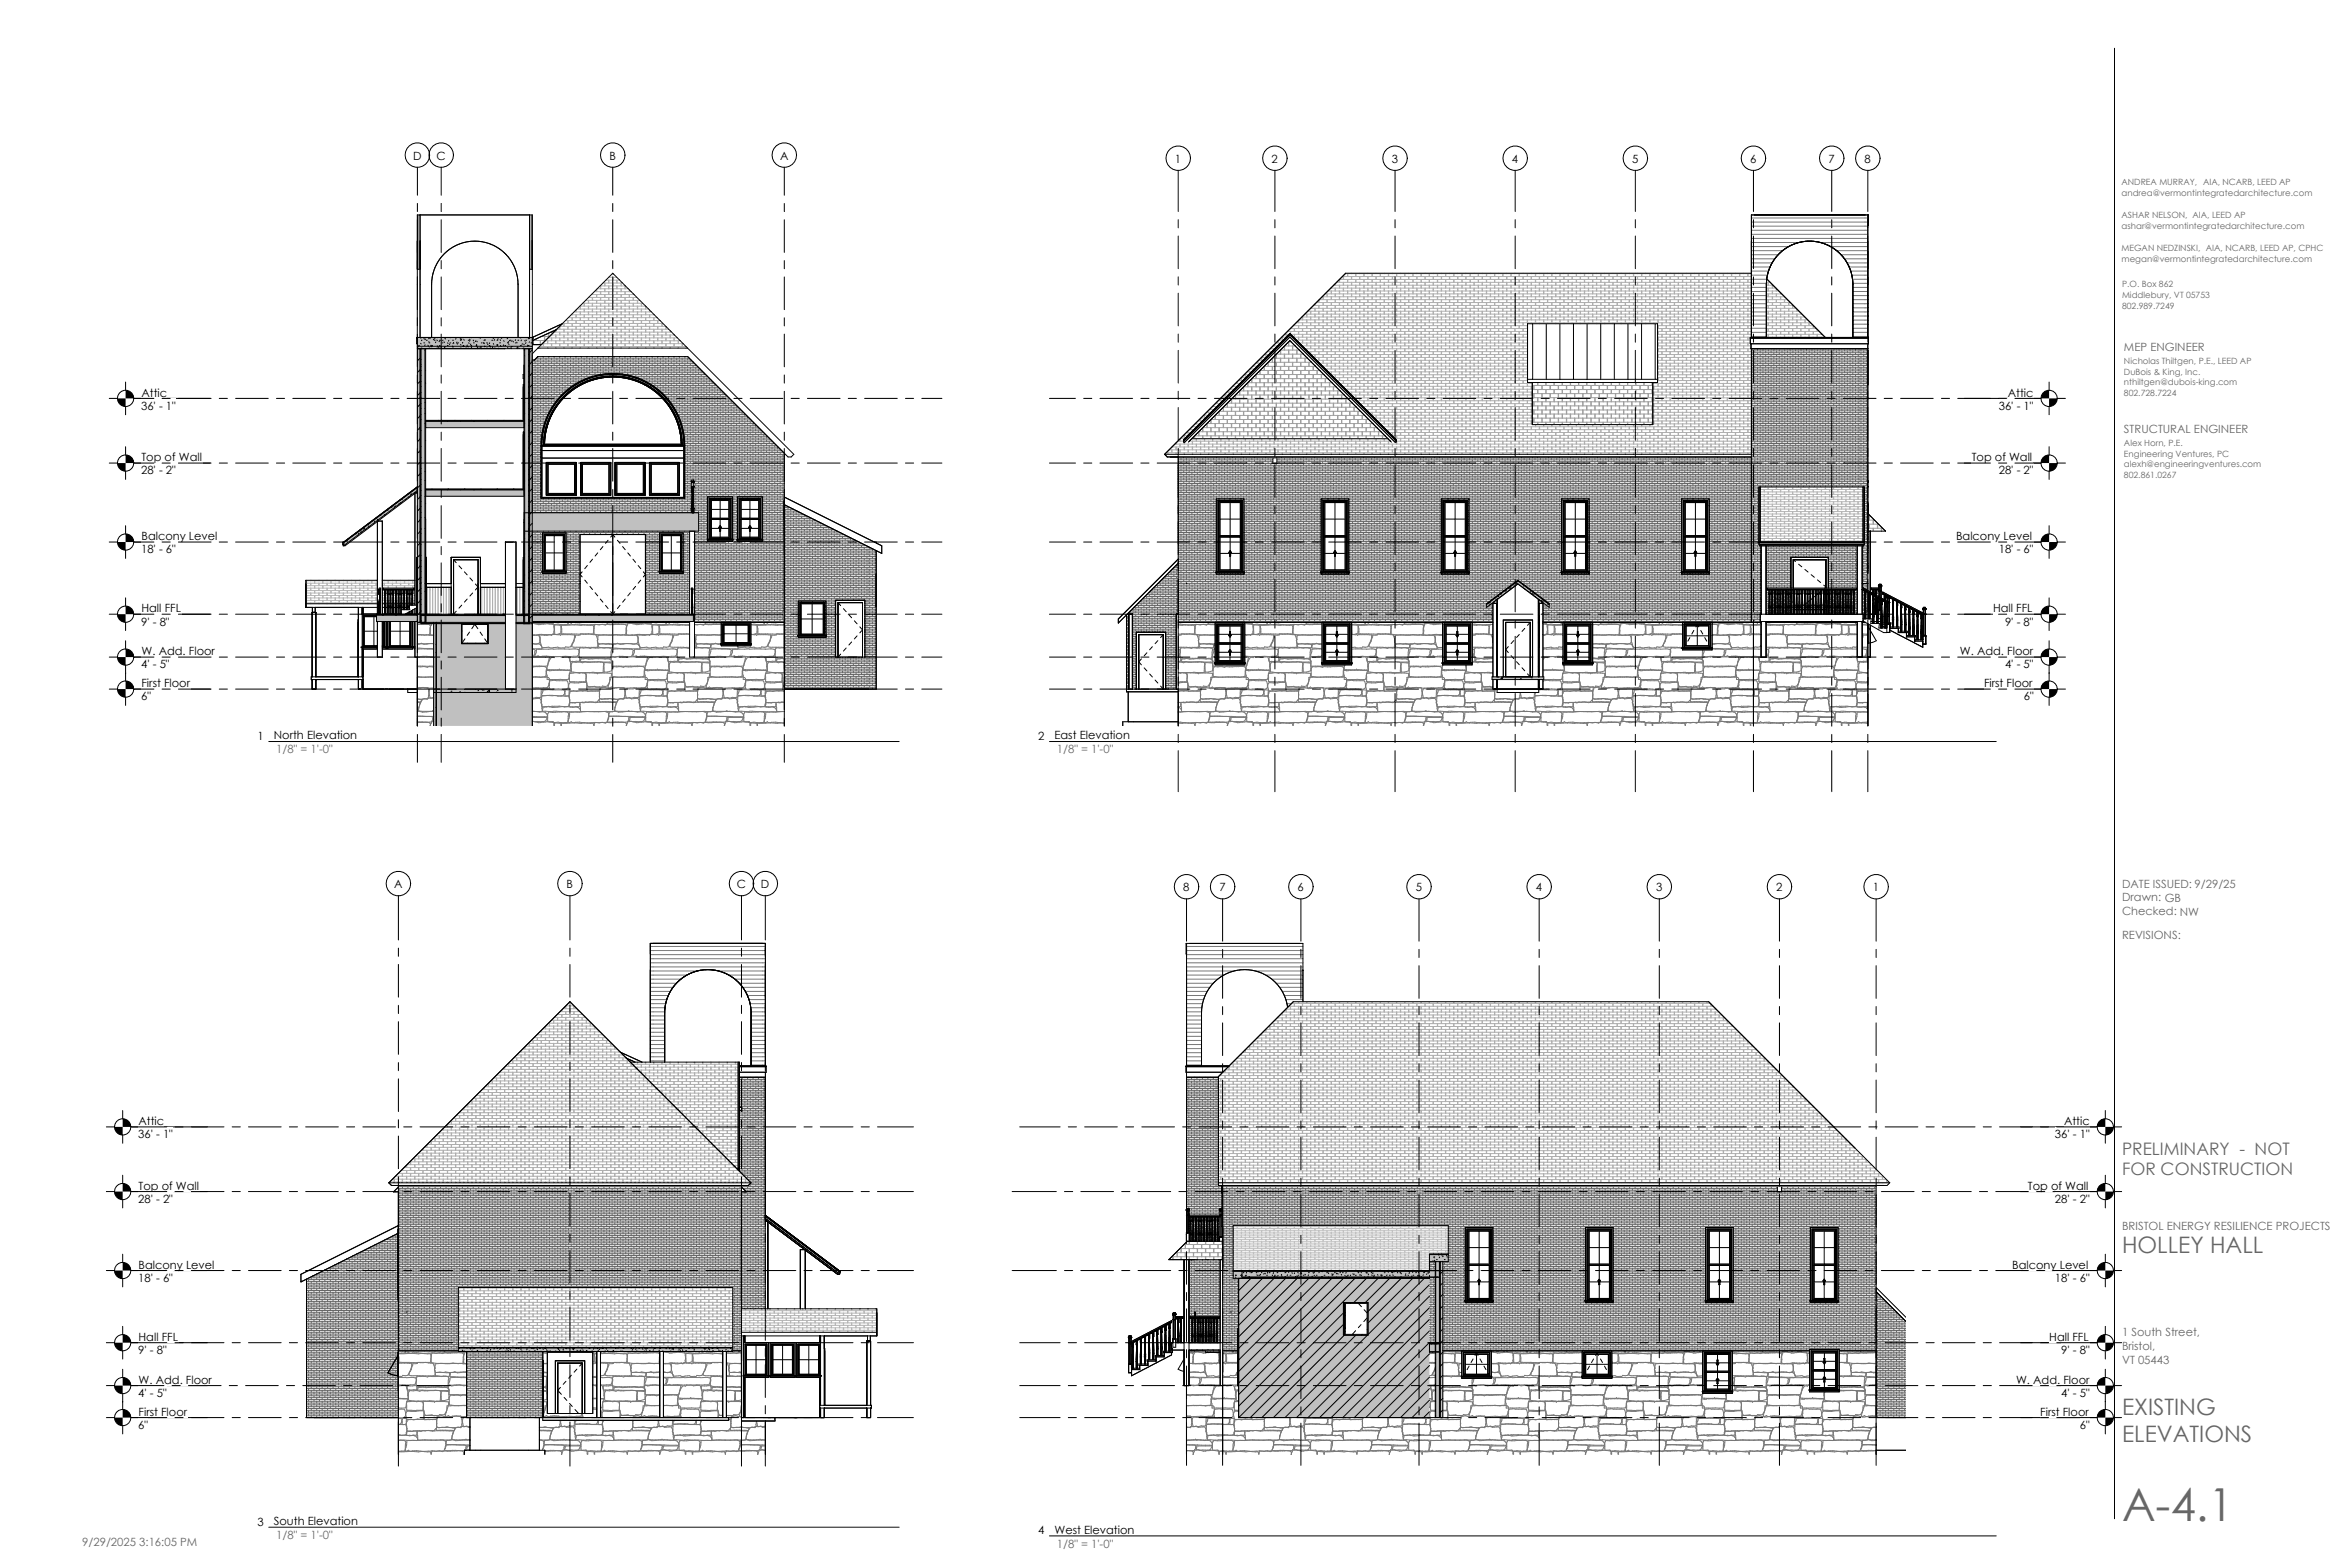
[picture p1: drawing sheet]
<svg xmlns="http://www.w3.org/2000/svg" width="914mm" height="610mm" viewBox="0 0 914 610" stroke-linecap="round" stroke-linejoin="round" font-family="sans-serif">
<defs><g id="words">
<text font-size="17.7" fill="#666" x="825.7" y="591.7">A-4.1</text>
<g font-size="8.8" fill="#666">
<text x="825.7" y="487.6">HOLLEY HALL</text>
<text x="825.7" y="550.6">EXISTING</text>
<text x="825.7" y="561.1">ELEVATIONS</text>
</g>
<g font-size="6.7" fill="#666">
<text x="825.7" y="449.2">PRELIMINARY - NOT</text>
<text x="825.7" y="457.2">FOR CONSTRUCTION</text>
</g>
<g font-size="4.4">
<text x="160.7" y="62.1">D</text>
<text x="169.9" y="62.1">C</text>
<text x="237.1" y="62.1">B</text>
<text x="303.6" y="62.1">A</text>
<text x="457.2" y="63.3">1</text>
<text x="494.8" y="63.3">2</text>
<text x="541.6" y="63.3">3</text>
<text x="588.3" y="63.3">4</text>
<text x="635.1" y="63.3">5</text>
<text x="681" y="63.3">6</text>
<text x="711.5" y="63.3">7</text>
<text x="725.5" y="63.3">8</text>
<text x="55.1" y="154.3">Attic</text>
<text x="781.3" y="154.3">Attic</text>
<text x="54.9" y="159.4">36' - 1&quot;</text>
<text x="777.7" y="159.4">36' - 1&quot;</text>
<text x="55.1" y="179.5">Top of Wall</text>
<text x="767.2" y="179.5">Top of Wall</text>
<text x="54.9" y="184.6">28' - 2&quot;</text>
<text x="777.7" y="184.6">28' - 2&quot;</text>
<text x="54.9" y="215.3">18' - 6&quot;</text>
<text x="55.1" y="210.2">Balcony Level</text>
<text x="761.1" y="210.2">Balcony Level</text>
<text x="777.7" y="215.3">18' - 6&quot;</text>
<text x="55.1" y="238.3">Hall FFL</text>
<text x="775.5" y="238.3">Hall FFL</text>
<text x="54.9" y="243.4">9' - 8&quot;</text>
<text x="780.2" y="243.4">9' - 8&quot;</text>
<text x="55.1" y="255">W. Add. Floor</text>
<text x="762.6" y="255">W. Add. Floor</text>
<text x="54.9" y="260.1">4' - 5&quot;</text>
<text x="780.2" y="260.1">4' - 5&quot;</text>
<text x="55.1" y="267.4">First Floor</text>
<text x="772" y="267.4">First Floor</text>
<text x="54.9" y="272.5">6&quot;</text>
<text x="787.4" y="272.5">6&quot;</text>
<text x="100.2" y="287.9">1</text>
<text x="106.6" y="287.7">North Elevation</text>
<text x="404" y="287.9">2</text>
<text x="410.3" y="287.7">East Elevation</text>
<text x="153.4" y="345.6">A</text>
<text x="220.5" y="345.6">B</text>
<text x="286.7" y="345.6">C</text>
<text x="296.1" y="345.6">D</text>
<text x="460.4" y="346.8">8</text>
<text x="474.5" y="346.8">7</text>
<text x="504.9" y="346.8">6</text>
<text x="550.9" y="346.8">5</text>
<text x="597.6" y="346.8">4</text>
<text x="644.4" y="346.8">3</text>
<text x="691.1" y="346.8">2</text>
<text x="728.8" y="346.8">1</text>
<text x="53.9" y="437.8">Attic</text>
<text x="803.1" y="437.8">Attic</text>
<text x="53.8" y="442.9">36' - 1&quot;</text>
<text x="799.6" y="442.9">36' - 1&quot;</text>
<text x="53.9" y="462.9">Top of Wall</text>
<text x="789.1" y="462.9">Top of Wall</text>
<text x="53.8" y="468">28' - 2&quot;</text>
<text x="799.6" y="468">28' - 2&quot;</text>
<text x="53.9" y="493.7">Balcony Level</text>
<text x="783" y="493.7">Balcony Level</text>
<text x="53.8" y="498.8">18' - 6&quot;</text>
<text x="799.6" y="498.8">18' - 6&quot;</text>
<text x="53.9" y="521.7">Hall FFL</text>
<text x="797.4" y="521.7">Hall FFL</text>
<text x="53.8" y="526.8">9' - 8&quot;</text>
<text x="802" y="526.8">9' - 8&quot;</text>
<text x="53.9" y="538.4">W. Add. Floor</text>
<text x="784.5" y="538.4">W. Add. Floor</text>
<text x="53.8" y="543.5">4' - 5&quot;</text>
<text x="802" y="543.5">4' - 5&quot;</text>
<text x="53.9" y="550.9">First Floor</text>
<text x="793.9" y="550.9">First Floor</text>
<text x="53.8" y="556">6&quot;</text>
<text x="809.3" y="556">6&quot;</text>
<text x="100.2" y="593.5">3</text>
<text x="106.6" y="593.4">South Elevation</text>
<text x="404" y="596.9">4</text>
<text x="410.3" y="596.8">West Elevation</text>
</g>
<g font-size="4.4" fill="#666">
<text x="826.5" y="136.5">MEP ENGINEER</text>
<text x="826.5" y="168.3">STRUCTURAL ENGINEER</text>
<text x="107.5" y="293">1/8&quot; = 1'-0&quot;</text>
<text x="411.3" y="293">1/8&quot; = 1'-0&quot;</text>
<text x="825.7" y="345.6">DATE ISSUED:</text>
<text x="853.9" y="345.6">9/29/25</text>
<text x="825.7" y="350.7">Drawn:</text>
<text x="842.3" y="350.9">GB</text>
<text x="825.7" y="356.1">Checked:</text>
<text x="848.2" y="356.2">NW</text>
<text x="825.7" y="365.2">REVISIONS:</text>
<text x="825.7" y="478.6">BRISTOL ENERGY RESILIENCE PROJECTS</text>
<text x="825.7" y="519.8">1 South Street,</text>
<text x="825.7" y="525.2">Bristol,</text>
<text x="825.7" y="530.5">VT 05443</text>
<text x="107.5" y="598.7">1/8&quot; = 1'-0&quot;</text>
<text x="32" y="601.4">9/29/2025 3:16:05 PM</text>
<text x="411.3" y="602.1">1/8&quot; = 1'-0&quot;</text>
</g>
<g font-size="3.4" fill="#666">
<text x="825.5" y="72">ANDREA MURRAY,</text>
<text x="857.2" y="72">AIA, NCARB, LEED AP</text>
<text x="825.5" y="76.4">andrea@vermontintegratedarchitecture.com</text>
<text x="825.5" y="84.8">ASHAR NELSON,</text>
<text x="825.5" y="89.1">ashar@vermontintegratedarchitecture.com</text>
<text x="853.1" y="84.8">AIA, LEED AP</text>
<text x="825.5" y="97.6">MEGAN NEDZINSKI,</text>
<text x="825.5" y="101.8">megan@vermontintegratedarchitecture.com</text>
<text x="858.3" y="97.6">AIA, NCARB, LEED AP, CPHC</text>
<text x="825.7" y="111.8">P.O. Box 862</text>
<text x="825.7" y="116">Middlebury, VT 05753</text>
<text x="825.7" y="120.1">802.989.7249</text>
<text x="826.5" y="141.8">Nicholas Thiltgen, P.E., LEED AP</text>
<text x="826.5" y="145.9">DuBois &amp; King, Inc.</text>
<text x="826.5" y="150">nthiltgen@dubois-king.com</text>
<text x="826.5" y="154.1">802.728.7224</text>
<text x="826.5" y="173.5">Alex Horn, P.E.</text>
<text x="826.5" y="177.7">Engineering Ventures, PC</text>
<text x="826.5" y="181.8">alexh@engineeringventures.com</text>
<text x="826.5" y="185.9">802.861.0267</text>
</g>
</g></defs>
<path d="M168.7 242.2h1v40.2h-1z" fill="#c0c0c0"/>
<path d="M169.7 242.2l.1 40.2z" fill="#fff"/>
<path d="M169.8 242.2v40.2h37.3v-40.2h-6.3v25.9h-4.1v-25.9zM179.6 242.7h10.3v7.7h-10.3z" fill="#c0c0c0"/>
<g fill="#fff">
<path d="M338 212.8l2.9 1.4v53.9h-2.9z"/>
<path d="M305.2 196.4v71.7h32.8v-55.3zM325.1 233.5h11.4v22.2h-11.4zM310.6 233.9h10.8v14.1h-10.8z"/>
</g>
<g fill="#c0c0c0">
<path d="M207.1 239.4h62.7v2.4h-62.7z"/>
<path d="M207.1 239h62.7v.2h-62.7z"/>
<path d="M207.1 239.2h62.7v.2h-62.7z"/>
<path d="M146.5 239.4h15.9v2.4h-15.9z"/>
<path d="M146.5 239h15.9v.2h-15.9z"/>
<path d="M146.5 239.2h15.9v.2h-15.9z"/>
</g>
<path d="M179.6 242.7v7.7h10.3v-7.7zM179.8 242.9h9.9v7.3h-9.9z" fill="#fff"/>
<g fill="#c0c0c0">
<path d="M162.4 131.3h44.7v3.4h-44.7z"/>
<path d="M162.4 134.7h44.7v1h-44.7z"/>
<path d="M168.7 268.1h32.1v1.3h-32.1z"/>
<path d="M162.1 131.3v2.4h.3v-2.4zM207.1 131.3v2.4h.3v-2.4z"/>
</g>
<path d="M163.8 242.5l32.9 .1zM200.8 242.5l4.9 .1z" fill="#fff"/>
<g fill="#c0c0c0">
<path d="M200.8 239v.2h4.9v-.2zM163.8 239v.2h32.9v-.2z"/>
<path d="M200.8 239.2v.3h4.9v-.3zM163.8 239.2v.3h32.9v-.3z"/>
<path d="M163.8 239.5v3h32.9v-3zM200.8 239.5v3h4.9v-3z"/>
</g>
<path d="M119 225.8v9.1h27.8v-9.1zM148.8 225.8v9.1h.8v-5.5h-.5v-.6h12v.6h-.5v5.5h.8v-9.1zM159.5 229.4v5.5h.7v-5.5zM150 229.4v5.5h.7v-5.5zM158.5 229.4v5.5h.7l-.1-5.5zM157.4 229.4v5.5h.7v-5.5zM156.4 229.4v5.5h.6v-5.5zM155.3 229.4v5.5h.7v-5.5zM154.2 229.4v5.5h.7v-5.5zM153.2 229.4v5.5h.7l-.1-5.5zM151.1 229.4v5.5h.6v-5.5zM152.1 229.4v5.5h.7v-5.5z" fill="#fff"/>
<path d="M207.1 83.6v21.2" fill="none" stroke="#c0c0c0" stroke-width=".39"/>
<g fill="#c0c0c0">
<path d="M206 83.6h1v21.2h-1z"/>
<path d="M162.4 83.6l.1 21.2z"/>
<path d="M162.5 83.6h1v21.2h-1z"/>
<path d="M204 199.5h67.8v7.2h-67.8z"/>
</g>
<g fill="#fff">
<path d="M207.4 132.4l9.1-4.2-5.8 5.9h-3.6v-.4h.3z"/>
<path d="M207.1 241.8v.4h61.2v-.4zM270.2 227.1v15.1h35v-15.1zM207.1 227.1v11.9h18.6v-11.9zM251.1 227.1v11.9h17.2v-11.9z"/>
<path d="M207.1 206.7v20.4h18.6v-19.1h25.4v19.1h17.2v-20.4zM207.1 140.1v59.4h61.9l.2-11.8-.3-.5h.3v-.4h.7v.4h.3l-.3 .5 .2 11.8h1.7v7.2h-1.6v20.4h35v-50.8l-37.6-37.6h-58.3l-1.4 1.4zM211.1 207.4h9.1v15.7h-9.1zM256.6 207.4h9.2v15.7h-9.2zM287 193.3h9.6v17.4h-9.6zM275.4 193.3h9.6v17.4h-9.6zM218.1 154.2a27.9 27.9 0 0 1 30.7-6.9 27.9 27.9 0 0 1 17.6 26.2v20.4h-55.9v-20.6a27.9 27.9 0 0 1 7.6-19.1z"/>
</g>
<path d="M162.4 227.1h1v15.1h-1z" fill="#c0c0c0"/>
<path d="M163.6 227.1h.2v15.1h-.2z" fill="#fff"/>
<path d="M163.8 227.1h1.6v15.1h-1.6z" fill="#c0c0c0"/>
<path d="M165.4 227.1h.2v15.1h-.2z" fill="#fff"/>
<g fill="#c0c0c0">
<path d="M165.6 228.5l.2 13.7z"/>
<path d="M162.4 135.7h1v91.4h-1z"/>
</g>
<path d="M163.6 135.7h.2v91.4h-.2z" fill="#fff"/>
<path d="M163.8 135.7h1.6v91.4h-1.6z" fill="#c0c0c0"/>
<g fill="#fff">
<path d="M165.4 135.7h.2v91.4h-.2z"/>
<path d="M165.9 228.5v10.5h9.7v-10.5zM186.9 228.5v10.5h9.8v-10.5zM200.8 228.5v10.5h2.8v-10.5z"/>
</g>
<path d="M206.1 227.6h1v15.1h-1z" fill="#c0c0c0"/>
<path d="M205.7 227.6h.2v15.1h-.2z" fill="#fff"/>
<path d="M204.2 227.6h1.5v15.1h-1.5z" fill="#c0c0c0"/>
<path d="M203.9 227.6h.3v15.1h-.3z" fill="#fff"/>
<g fill="#c0c0c0">
<path d="M203.8 229l.1 13.7z"/>
<path d="M206.1 135.7h1v91.9h-1z"/>
</g>
<path d="M205.7 135.7h.2v91.9h-.2z" fill="#fff"/>
<path d="M204.2 135.7h1.5v91.9h-1.5z" fill="#c0c0c0"/>
<g fill="#fff">
<path d="M203.9 135.7h.3v91.9h-.3z"/>
<path d="M209.3 135.4l29.1-29.1 29.2 29.1z"/>
</g>
<g fill="#c0c0c0">
<path d="M133.8 210.9l28.6-21.5z"/>
<path d="M133.8 210.9l28.6-21.4-28.6 21.6z"/>
<path d="M133.8 211.1l28.6-21.4v1.1l-28.6 21.5z"/>
<path d="M133.3 210.9h.5v1.5h-.3l-.2-.6z"/>
<path d="M165.6 190.6h38.3v2.5h-38.3z"/>
<path d="M165.6 190.2h38.3v.2h-38.3z"/>
<path d="M165.6 190.4h38.3v.2h-38.3z"/>
<path d="M165.6 163.9h38.3v2.5h-38.3z"/>
<path d="M165.6 163.5h38.3v.2h-38.3z"/>
<path d="M165.6 163.7h38.3v.2h-38.3z"/>
</g>
<path d="M280.2 204.5l.5 .7h-.3v1.4h-.4v-1.4h-.3zM291.8 204.5l.5 .7h-.3v1.4h-.4v-1.4h-.3z" fill="#000"/>
<g fill="none" stroke="#787878" stroke-width=".39">
<path d="M162.4 255.5h6.3M162.4 247h1.7M162.4 259.4h2.8l1.1 .2 .6-.2 1.8 .1M162.4 259.2h3M162.4 242.8l.6-.1a6.8 6.8 0 0 1 4.3 .6l-.1 3.7-4.8 .1M162.4 252.2l6.3 .2M164.7 247h1.2M165.4 259.2h1.6M165.4 242.8l-3 .2M166.1 250.4h2.6h-.4M166.1 250.5l-3.4 .1M166.8 247l1.9 .2"/>
<path d="M167 259.2h1.7M168.2 250.4h-.8a3.4 3.4 0 0 1-3.4-.1l-1.6 .3M168.3 242.2l-.5 .6h-1.8M168.7 242.2v.3M168.7 252.6h-6.3M168.7 255.6h-6.3M168.7 242.6h-.7l-.6 2.1 .1 2.2 1.2 .2M207.1 255.6h6.8l-.9 3.5-1.6 .1M207.1 252.4l3.6 .1M207.1 247.2h2.4a2.87 2.87 0 0 1 .3 3l-.4 .3-2.3-.1M207.1 250.4l3.2 .4 .6 .9-.3 .8M207.1 252.6l1.2 .5-.2 1.3-.6 1-.4 .1"/>
<path d="M207.2 259.2h1.6a5.9 5.9 0 0 1 3.8 .5l-.2 3.7-2.5 .1M209.3 242.6l-2.2-.1a8.2 8.2 0 0 0 5.1 .3h3M210.2 249.7l.3 1a1.17 1.17 0 0 0 1.5 1.2l1.5-.1 .5 .3h1.2M210.6 259.3l-3.5 .2M212.4 242.3l-.8 .4-2.3-.1M212.4 242.2v.1M212.5 246.9h1.6l.5 .3 .1-.3h1.3h1.6l.5 .3 .1-.3 5.2 .1 .2 .2-.4 2.1a2.72 2.72 0 0 1-2.1 2.5l-1-.1-.5 .5-1.6-.1a2.82 2.82 0 0 0-2.8-.1M212.5 246.9l-2.6-.1 .3 2.1M213.1 242.2l.1 .5 2 .3M213.4 252.6h-4.6l-.1 1.2-.6 1.4 5.9 .2M214 255.4l1.2 .1M215.2 255.7a2.78 2.78 0 0 0-2 2.6 2.3 2.3 0 0 0-.2 2.2l4.5 .1 .1-.3 .5 .4h4.1l-.5-3.8a1.17 1.17 0 0 0-1.5-1.3l-1.6 .2-.4-.3-2.1-.1-.4 .5-.5-.1"/>
<path d="M215.2 246.6l-.7 .4-1.9 .2-2.7-.3-2.8 .2M215.2 252.5l-1.8 .1M215.2 242.6l.4 2.8v1.2l-.4 .1M215.2 255.4h5.8M215.8 243.2l2.5 .1-.1 3-1.3 .5h-1zM217.2 252.5h4.3M217.2 252.5l-2 .1M221 242.2v.7l-.4 .1h-5.4M221.1 242.2v.9l1.2-.4 1.1 .4M221.5 252.6h3.6a2 2 0 0 1-.4 2.8h-3.7M221.8 255.9l3.7-.2v1.6l-3.3 .1a1.19 1.19 0 0 1-.4-1.5zM222.3 246.6h3.7"/>
<path d="M223.4 243.1l-4.6 .1-.4 .3 .2 3.1h3.7M223.4 243.1l2 .1M225.6 252h3l1.1 .3 .6-.3 7.1 .1a1.19 1.19 0 0 1 .4 1.7l-.1 2.3h-10.2l-2.1-.2a3.9 3.9 0 0 1 .2-3.6zM226 246.6l5.6 .3 .4 .3 .5 1.6 .2 1.8M226 246.6l-.2 .4-1.8 .1-.6 2.3-.8 1.1-.2 1.1 5.9 .4 4.2-.1 .2-.2M227.5 243.1l3.2 .2 .4 .6 .1 2.9 2.1 .2h7.1M227.5 243.1l-1.9-.3-2.2 .3M227.5 243.1l-2.1 .1M230.2 243l-2.7 .1M230.5 256.4h-4.6l-.1 .8 .1 .2 7.9 .2 1 .3 .2 .5M230.5 256.4l6-.1 1 .2 .6 1-4.4 .1M231.1 244.5l-.3 2.1h-4.8"/>
<path d="M231.4 242.9h4.7M231.4 242.9l-.3 1M231.4 242.9l-1.2 .1M232.7 250.6v1.1M232.7 250.6h.5M232.9 257.5l-5.6 .1-.6 .3-1.1-.3h-3v.3a3.9 3.9 0 0 0-.2 3.5l2.1 .3 10.2-.1 .3-3.2M234.5 250.5l2.8 .2M234.6 247l-1.9 .3v1.6l-.3 .4 .3 1 .4 .3 1.4-.1M236.1 242.9l-.6 .3-1.1-.3-2 .1M236.2 242.6l-.1 .3M236.3 242.3l.2 .5 2.8-.1a7.1 7.1 0 0 1 4.3 .6l-.1 3.1M236.4 242.2l-.2 .4"/>
<path d="M237.3 250.6l1.1 .1-.1 1.3-3.3 .2-2.3-.5M238 258.6l.1-.7-3.1-.1 .1 3.7h1.2l1.7-.5 .1-3.5-.3-1.8 14.3-.1-.8 3.2M238.1 259.2h3.6M238.4 252.8l1.9-.3 5.4 .1 .8 .5-.3 .8a1.5 1.5 0 0 1-1.1 1.6l-7-.1-.2-.5zM240 259.5l-1.5-.1v.2a3.9 3.9 0 0 0-.2 3.6M240 259.5l10.3-.1a1.19 1.19 0 0 1 .4 1.8l-.1 2.2-2.5 .1M241 247h1.2M241.7 259.2h1.7M241.7 242.8l-5.6 .1M242.4 250.5l-3.4 .1M243.1 247l4.6 .2a2.87 2.87 0 0 1 .3 3 5.9 5.9 0 0 1-3.7 .2h-1.9M243.5 246.4v.6h-.3h-8"/>
<path d="M244.6 250.4h-.9a3.4 3.4 0 0 1-3.4-.1l-.7 .2-2.9-.1-.9 .2M244.6 242.2l-.5 .6h-1.8M244.6 250.4l3 .1 .9 .3 .6 1.5-10.6-.1v-1.7M245 242.2l-.1 .3 2.6 .1M245.2 242.6h-.9l-.4 1-.1 3.3 .7 .2a16.6 16.6 0 0 1 6.3 .1l2.9-.6v-3.4l-.3-.6M245.2 242.6l.5-.1a8.9 8.9 0 0 0 5.2 .2l2.5 .1M248.2 247.4l-.1-.6 4.1 .1 .5 .3 .1-.3h1.4h1.6l.5 .3 .1-.3 5.2 .1 .2 .2-.5 2.1a2.72 2.72 0 0 1-2 2.5l-1.1-.1-.4 .5-1.7-.1a2.82 2.82 0 0 0-2.7-.1l-.8 .1a3.2 3.2 0 0 0-2.9-.1 1.51 1.51 0 0 1-1.2-1.8l-.3-2.8M250.5 242.3l-.7 .4-2.3-.1M250.6 242.2l-.1 .1M251.3 242.2l.1 .5 5.8 .4 2-.2v-.7M251.3 258.8l-.2 .3-1.5 .1h-6.2M251.6 252.6h-4.7l-.1 1.2-.6 1.4 5.9 .2"/>
<path d="M252.1 255.4l1.3 .1M252.6 255.9h1.2l.4-.5 3.4 .3a1.8 1.8 0 0 1 2 .3l.6 1.9 .2 2.8h-4.1l-.5-.4-.1 .3-4.5-.1a5.4 5.4 0 0 1 1.4-4.6zM253.4 252.5l-1.8 .1M253.4 255.4h5.7M254 246.8l-.1-3.6 2.5 .1v3l-1.4 .5h-1M255.4 252.5h4.2M255.4 252.5l-2 .1M259.3 242.2v.9l1.1-.4 1.2 .4M259.6 252.6h3.6a2 2 0 0 1-.3 2.8h-3.8M260 255.9l3.7-.2-.1 1.6-3.2 .1a1.19 1.19 0 0 1-.4-1.5zM260.4 246.6h3.7M261.6 243.1l-4.6 .1-.4 .3 .1 3.1h3.7"/>
<path d="M261.6 243.1l1.9 .1M264.1 246.6l4.2 .3M264.1 246.6h4.2M264.1 246.6l-.2 .4-1.8 .1-.6 2.3-.7 1.1-.2 1.1 7.7 .3M265.6 243.1l2.7 .2M265.6 243.1l-1.9-.3-2.1 .3M265.6 243.1l-2.1 .1M268.3 246.9h.1M268.3 252.1l-.4 .2-1.1-.3h-3v.3a3.9 3.9 0 0 0-.2 3.6l2.1 .2h10.2v-2.3a1.14 1.14 0 0 0 .2-1.2 1.14 1.14 0 0 0-1.1-.6l-4.8 .1M268.3 243l-2.7 .1M268.6 256.4h-4.5l-.1 .8 .1 .2 7.9 .2 1 .3 .1 .5M268.7 256.4l6-.1 .9 .2 .7 1"/>
<path d="M270.2 246.9l8.4 .1M270.2 247.5l.7 3.1M270.9 251.7l-.6 .1M270.9 250.6v1.1M270.9 250.6h.4M271.1 257.5l-5.6 .1-.6 .3-1.1-.3h-3v.3a3.9 3.9 0 0 0-.2 3.5l2.1 .3 10.2-.1 .2-3.2M272.6 250.5h5.1l.7-.2 1.1 .4 1-.1M272.8 247l-2 .3v1.6l-.3 .4 .3 1 .5 .3 4.1 .1M273.2 257.8l3 .1-.1 3.1-1.6 .5h-1.2zM273.4 247h7.2M274.3 242.9l-.6 .3-1.1-.3-2.1 .1M274.3 242.9l-4.1 .1"/>
<path d="M274.4 242.6l-.1 .3M274.5 242.3l.2 .5 5.9 .1M274.6 242.2l-.2 .4M275.4 250.6l1.1 .1v1.3l-3.4 .2-2.2-.5M276.2 257.5v1.7h3.7M276.3 257.5l-4.5 .1M276.6 252.8l1.8-.3 5.5 .1 .8 .5-.3 .8a1.5 1.5 0 0 1-1.1 1.6l-7-.1-.2-.5zM276.7 250.5v1.7l10.5 .1M277 255.6l.1 .2 2.7-.3 2.2 .2 8.2-.1-.9 3.5-7.8 .1M277 255.6l-1 .1 .2 1.8M279.2 247h1.1M279.9 259.2h1.6"/>
<path d="M279.9 242.8l-5.6 .1M280.4 242.8h.2M280.5 250.5l-3.4 .1M280.6 250.4h.1M284.4 255.2l5.9 .2M286.9 251.3l.3 1M289.7 252.6h-4.6l-.1 1.2-.6 1.4M290.3 255.4l1.2 .1M290.8 255.9h1.2l.4-.5 3.3 .3a1.8 1.8 0 0 1 2.1 .3l.5 1.9 .3 2.8h-4.2l-.5-.4-.1 .3-4.5-.1a5.4 5.4 0 0 1 1.5-4.6zM291.5 252.5l-1.8 .1M291.6 255.4h5.7M292.2 246.9h1.7l.5 .3 .1-.3 5.2 .1a5.4 5.4 0 0 1-1.4 4.7h-1.9l-.4 .5-1.7-.1a2.82 2.82 0 0 0-2.7-.1l-.9 .1a3.2 3.2 0 0 0-2.9-.1l-.5-.1-.4-.6"/>
<path d="M292.2 243.2l2.4 .1-.1 3-1.3 .5h-1M292.2 246.4v.4M293.5 252.5h4.3M293.5 252.5l-1.9 .1M297.3 242.4v.5l-.3 .1h-4.8M297.3 242.2v.2M297.4 242.2l.1 .8 1.1-.3 1.1 .4M297.8 252.6h3.6a2 2 0 0 1-.3 2.8h-3.8M298.1 255.9l3.7-.2v1.6l-3.3 .1a1.17 1.17 0 0 1-.4-1.5zM298.6 246.6h3.7M299.7 243.1l-4.6 .1-.4 .3 .2 3.1h3.7M299.7 243.1l2 .1"/>
<path d="M302.3 246.6l2.9 .1zM302.3 246.6l-.2 .4-1.8 .1-.6 2.3-.8 1.1-.1 1.1 6.3 .3M303.8 243.1l1.4 .1M303.8 243.1l-1.9-.3-2.2 .3M303.8 243.1l-2.1 .1M305.1 251.9h.1M305.2 256.4l-.9-.2-2.1 .2-.1 .8 .1 .2 3 .1M305.2 252.1l-3.3-.1v.3a3.9 3.9 0 0 0-.2 3.6l3.5 .2M305.2 257.7l-1.6-.1-.6 .3-1.1-.3h-3v.3a3.9 3.9 0 0 0-.2 3.5l6.5 .3M305.2 243.1h-1.4M162.4 272h.1M162.4 273.1l.8 .1"/>
<path d="M162.4 263.2l6.3 .2M162.4 278.6l6.3 .1M162.4 278.7h.1M162.4 278.7l5.4 .1 .8 .4-.3 .6a1.2 1.2 0 0 1-1.1 1.2h-1.2M162.5 272l1 .1M162.5 272l1.5 .1M162.8 276.5l.2 .2M162.8 276.5l-.4 .3M162.9 276.1l-.1 .4M163 276.7l5.2 .1 .1-.3 .4 .3M163 276.7l1.4 .4 1.6-.1M163 276.7l-.6 .2"/>
<path d="M163.2 273.2h.4M163.2 273.2l-.8 .1M163.2 274.4l-.4 2.1M163.3 263.4l-.9 .1M163.6 273.2l-.4 1.2M163.8 273.1l-.2 .1M163.8 273.1l-.6 1.3M164 272.1l-.2 1M164.4 272l-.4 .1M164.4 272l-.6 1.1M164.7 267.5l.6 .1M164.7 267.5l-2.3 .2 2.9-.1"/>
<path d="M165.3 267.6l1.3 .1M165.3 271.9h.5M165.3 271.9l-.9 .1M166.6 267.7l.2 3.8M166.8 271.5l1.9 .1M166.8 271.5l-1 .4M166.8 271.5l-.4 .5-.6-.1M167 269.7l.3 1.7 .5 .2 .9-.1M167.7 263.3l-4.4 .2M168.7 267.7h-2.1M168.7 280v.6M168.7 268l-1.2-.1-.5 1.8"/>
<path d="M168.7 276.9l-2.7 .1M207.1 276.8l4 .1M207.1 268l3.4-.2v1.9M207.1 271.7l1.2 .1a1.63 1.63 0 0 1 2.3 .9l.4 3.6M207.1 279.1l6 .1-.7 1.2-.8 .4h-3.6M207.1 263.5h2.8M207.3 267.6h-.2M209.3 263.5h-1.8M209.9 263.5l2.5-.2 1 .3 .3 .4 .1 2.6-.2 .3 .2 1.1 .5 .2 .9-.1M210.6 269.7l-.2 1.6-3.3 .2M210.7 274.1l.1 .6 .4 .3 3.6-.2M211 269.7l-.3 .5 .2 .4 4.3-.1"/>
<path d="M211 276.3l.1 .6M211 276.3l.1 .4 4.1 .2M211.1 276.9a1.96 1.96 0 0 1 1.9 1.8h-5.9M211.6 268.4l-.4 .2-.2 1.1M212.7 270.6l-2 .3v2.1l-.2 .4 .2 .7M212.7 270.6l2.5 .1M213.1 268.4l-1.5 .1M213.1 268.3l2.1 .2M213.7 268.2l-2.9 .1-.1-.5h3.1l-.1 .4M213.8 265.4l-.7 2.2-5.8 .1M214.8 274.8l.4 .1M215.2 260.8l-2.6 .1 .3 3.5 8.2-.1 1-3.5h-1.5"/>
<path d="M215.2 264.8l-1.4 .2M215.2 277.1l-1.8-.1v.3a3.9 3.9 0 0 0-.2 3.5l2 .3M215.2 275.2l-1.7-.4-2.4 .3-.1 1.2M215.2 268.4h.8a4.6 4.6 0 0 1 3.9 .4l-.2 1.1-.6 .8-3.5-.1M215.2 260.8l5.4 .1M215.2 277.1h5.6a1.19 1.19 0 0 1 .3 1.7l-.1 2.3h-5.8M215.2 275.1l.3 .2a36.3 36.3 0 0 1 9.7 0l.7 1v.6M215.2 270.6l5.9 .2a4.3 4.3 0 0 1 .3 3.7 4.7 4.7 0 0 1-3.7 .3M215.2 264.7l5.4 .2a2.86 2.86 0 0 1 .3 2.9 5.8 5.8 0 0 1-3.7 .2M215.2 268.1h2M215.2 276.7l10.7 .2M217.7 274.8h-2.5"/>
<path d="M221.4 279.6l-.4 1.3 .1 .3 1.2-.4 1.1 .4M221.4 270.6l.1-2.1-1.7-.1 .1 2.4M221.4 270.6l.4 2.8M221.4 270.6l-.9 .2M221.7 261.8l6.2 .1v3.4h-6.3zM221.7 269.7l-.3 .9M221.8 273.4a.97 .97 0 0 0 .2 1.7l3.6-.2 .1-.9M221.8 273.4l2 .1M223.5 265.7l4.7-.2-.1 3.2-2.2-.1-1.5 .4-2.7-.2a2.42 2.42 0 0 1 .2-3.2l1.6 .1M224.1 276.9l-2.4 .1-.3 2.6M225.6 273.3l.1 .7M225.7 274l.2 2.8"/>
<path d="M225.9 276.8h9.5l1.1 .3 .3 1.1M227.9 273.2l-4.1 .3M227.9 273.2l3.8 .2M227.9 273.2l-1.1 .3-.2-.3-2.8 .3M228 264l.4 1.9a1.21 1.21 0 0 0 1.4 1.3 2.61 2.61 0 0 1 2.5 .2l1.1-.1M228.1 263.1l-.3-1.4 4.2 .1 .5 .4 .1-.3 5.1 .1a6 6 0 0 1-1.4 4.9h-1.9l-.4 .5-.6-.1M228.1 263.1v.7M228.4 267.3h5.1l-.2 1.4-4.7 .2zM229 276.9l-4.9 .1M230.8 276.9h.4M233.1 272.3l-1 .9h-4.2M233.1 272.3l.1 .8 6.4 .1"/>
<path d="M233.2 269.6v1.5M233.2 271.1l.1 .7M233.2 269.6l.1 .1M233.2 269.7v1.4M233.3 269l-3.3-.2h-7.9l-.5 .9M233.3 271.8l2 .1M233.3 271.8l-.2 .5M233.3 269l-.1 .6M233.7 273.2l-2 .2M233.7 273.2l4.7 .1M235.3 271.9l-1.4 .1M236.8 278.2v1.2l-.3 .8"/>
<path d="M237 271.8l1.3 .2M237 271.8l-1.7 .1M237.2 278.7l-.4 .2-.3 1.3M237.2 278.8h6.9l.8 .4-.3 .6a1.2 1.2 0 0 1-1.1 1.2h-1.2M238.3 263.2l2.1 .3h7.7M238.3 272h.6M238.9 272l.9 .1M238.9 272l1.4 .1M239.1 276.5l.2 .2M239.1 276.5l-.1 .3-1.6 .1h-6.2M239.2 276.1l-.1 .4M239.3 276.7l5.2 .1 .1-.3 .5 .3"/>
<path d="M239.3 276.7l1.4 .4 1.6-.1M239.3 276.7l-2.4 .2-.1 1.3M239.6 273.2h.3M239.6 273.2l-1.2 .1M239.6 274.4l-.5 2.1M239.7 263.4l-2.4 .1-.1 1.8-.6 2.1 .2 .3 1.1-.4 1.1 .4 2-.2M239.9 273.2l-.3 1.2M240.1 273.1l-.2 .1M240.1 273.1l-.5 1.3M240.3 272.1l-.2 1M240.8 272l-.5 .1M240.8 272l-.7 1.1"/>
<path d="M241 267.5l1.9 .2M241.6 271.9h.5M241.6 271.9l-.8 .1M242.6 271.8l-.5 .1M242.9 267.7l-2.5-.1a11.1 11.1 0 0 1-5.7-.1h-.9l-.5 1.5M242.9 267.7l.2 3.8M243.1 271.5l-.5 .3M243.1 271.5l3.3 .3a1.63 1.63 0 0 1 2.3 .9l.6 4.2M243.1 271.5l-.4 .5-.6-.1M243.4 269.7l.4-1.8 4.9-.1v1.9M244 263.3l-4.3 .2M245.1 276.9l-2.8 .1"/>
<path d="M245.1 276.8l4.2 .1M245.5 267.6l-2.6 .1M247.5 263.5h-1.8M248.1 263.5l2.4-.2 1.1 .3 .3 .4v1.4l-.7 2.2-5.7 .1M248.7 269.7l-.1 1.6h-1.7l-1.2 .3-2-.2-.4-1.7M248.9 274.1v.6l.4 .3 3.7-.2M249.1 269.7l-.2 .5 .1 .4 4.4-.1M249.3 276.9a1.96 1.96 0 0 1 1.9 1.8l-13.5-.1h-.8l-.1-.4M249.8 268.4l-.4 .2-.3 1.1M250.9 270.6l-2 .3v2.1l-.3 .4 .2 .7M250.9 270.6l2.5 .1M251.2 268.4l-1.4 .1"/>
<path d="M251.2 268.3l2.2 .2M251.6 277l7.3 .1a1.19 1.19 0 0 1 .3 1.7v2.3l-2 .1-5.8-.4a3.9 3.9 0 0 1 .2-3.5zM251.9 268.2l-2.9 .1-.1-.5h3.1l-.1 .4M253.4 264.8l-1.4 .2v1.6l-.3 .3 .3 1.1 .4 .2 2.9-.1M253.4 275.2l-1.7-.4-2.4 .3-.1 1.2 .1 .4 4.1 .2M253.4 268.4h.8a4.6 4.6 0 0 1 3.9 .4l-.2 .9M253.4 270.6l5.9 .2a4.3 4.3 0 0 1 .3 3.7 4.7 4.7 0 0 1-3.7 .3M253.4 264.7l5.4 .2a2.86 2.86 0 0 1 .2 2.9 5.9 5.9 0 0 1-3.7 .2M255.9 274.8h-2.9M257.8 269.7l-.5 1-3.5-.1M258 275l-4.6 .1M258 275l2.9 .2a2.57 2.57 0 0 1 3 .8l.2 .9-.4 .1-10.3-.3"/>
<path d="M258.7 260.8h1.5l-.9 3.5-8.3 .1-.2-3.5h7.9M259.6 269.7v-1.2l-1.6-.1v2.4M259.6 270.6l.4 2.8M259.6 270.6l-.9 .2M259.6 269.7v.9M259.9 261.8l6.2 .1v3.4h-6.4zM259.9 269.7l-.3 .9M260 273.4a.97 .97 0 0 0 .2 1.7l3.5-.2 .1-.9M260 273.4l1.9 .1M262.3 276.9l-2.5 .1-.1 1.8-.6 2.1 .2 .3 1.1-.4 1.2 .4M263.8 273.3v.7M263.8 274l.2 2.8h9.5l1.1 .3 .4 1.1"/>
<path d="M264.8 273.2l-2.9 .3M266.1 273.2l3.7 .2M266.1 273.2l-1.3 .1M266.1 273.2l-1.1 .3-.2-.3M266.2 264l.3 1.9a1.21 1.21 0 0 0 1.5 1.3 2.61 2.61 0 0 1 2.5 .2h1.6l.5-.5a1.78 1.78 0 0 0 2.2-.4M266.3 263.1l-.3-1.4 4.1 .1 .5 .4 .1-.3 5.2 .1a5.6 5.6 0 0 1-1.1 4.5M266.3 263.1l-.1 .7M266.4 265.5l-4.7 .2M266.4 265.5l-.1 3.2h-2.3l-1.4 .3-2.8-.2a2.42 2.42 0 0 1 .2-3.2l1.7 .1M266.6 267.3h5.1l-.2 1.4-4.8 .2zM267.1 276.9l-4.8 .1M268.9 276.9h.4"/>
<path d="M271.3 272.3l-1 .9h-4.2M271.3 272.3v.8l6.4 .1M271.4 269.6v1.5M271.4 269.6v.1M271.4 271.1l.1 .7M271.4 269.7v1.4M271.4 269l-3.2-.2h-7.9l-.5 .9M271.5 271.8l2 .1M271.5 271.8l-.2 .5M271.8 273.2l-2 .2M271.8 273.2l4.8 .1M273.5 271.9l-1.4 .1"/>
<path d="M275 278.2v1.2l-.3 .8M275.2 271.8l1.3 .2M275.2 271.8l-1.7 .1M275.4 278.7l-.4 .2-.3 1.3M275.4 278.8h6.9l.8 .4-.3 .6a1.2 1.2 0 0 1-1.1 1.2h-1.3M276.4 263.2l2.2 .3h7.7M276.4 263.2a3.9 3.9 0 0 1 .3-3.6v-.2h3l1 .2 .6-.2h7.2a1.19 1.19 0 0 1 .3 1.8v2.2l-2.5 .1M276.5 272h.5M277 272l.9 .1M277 272l1.4 .1M277.3 276.5l.2 .2M277.3 276.5l-.2 .3-1.6 .1h-6.2"/>
<path d="M277.3 276.1v.4M277.5 276.7l5.2 .1 .1-.3 .5 .3M277.5 276.7l1.4 .4 1.5-.1M277.5 276.7l-2.4 .2-.1 1.3M277.7 273.2h.3M277.7 273.2l-1.1 .1M277.7 274.4l-.4 2.1M277.8 263.4l-2.4 .1-.1 1.8-.5 2.1 .1 .3 1.1-.4 1.1 .4 2.1-.2M278 273.2l-.3 1.2M278.3 273.1l-.3 .1M278.3 273.1l-.6 1.3M278.4 272.1l-.1 1"/>
<path d="M278.9 272l-.5 .1M278.9 272l-.6 1.1M279.2 267.5l.6 .1M279.7 267.6l1.3 .1M279.7 267.6h-1.1a11.2 11.2 0 0 1-5.8-.1h-.8l-.6 2.1M279.8 267.6l1.2 .1M279.8 271.9h.5M279.8 271.9l-.9 .1M281 267.7l.3 3.8M281.3 271.5l-1 .4M281.3 271.5l3.3 .3a1.63 1.63 0 0 1 2.3 .9l.4 3.6M281.3 271.5l-.5 .5-.5-.1"/>
<path d="M282.1 263.3l-4.3 .2M283.3 276.9l-2.9 .1M283.3 276.8l4.1 .1M283.7 267.6l-2.7 .1M284.9 267.6l-1.2 .1M285.7 263.5h-1.8M286.2 263.5l2.5-.2 1 .3 .4 1.1-.3 2-.4 .9h-4.5M286.9 269.2l-.1 2.1h-1.8l-1.1 .3-2.1-.2-.3-1.7M286.9 269.2l-.1-1.4-4.8 .1-.5 1.8M287 274.1l.1 .6 .4 .3M287.3 269.7l-.3 .5 .2 .4 4.3-.1M287.3 276.3l.1 .6"/>
<path d="M287.4 276.3l.1 .4 4 .2M287.4 276.9a1.96 1.96 0 0 1 1.9 1.8l-13.4-.1h-.8l-.1-.4M287.9 268.4l-.4 .2-.2 1.1M288.9 274.9l-1.4 .1M289 270.6l-1.9 .3v2.1l-.3 .4 .2 .7M289 270.6l2.5 .1M289.4 268.4l-1.5 .1M289.4 268.3l2.1 .2M290.1 268.2l-3 .1-.1-.5h3.2l-.2 .4M291.2 274.8l-1 .2-1.3-.1M291.5 264.8l-1.3 .2v1.6l-.3 .3 .3 1.1 .4 .2 2.9-.1M291.5 275.2l-1.6-.4-2.4 .3-.1 1.2"/>
<path d="M291.6 268.4h.7a4.6 4.6 0 0 1 3.9 .4l-.2 .9M291.6 275.1l.2 .2a36.1 36.1 0 0 1 9.7 0l.7 1v.6M291.6 264.7l5.3 .2a2.86 2.86 0 0 1 .3 2.9 5.9 5.9 0 0 1-3.7 .2M291.6 270.6l5.8 .2 .3 .4M291.6 276.7l10.6 .2M294 274.8h-2.8M296 269.7l-.6 1-3.5-.1M296.9 260.8h1.5l-1 3.5-8.2 .1-.3-3.5h8M297.7 271.2l.3 1.2v1.7l-.3 .4M297.7 274.6a4.8 4.8 0 0 1-3.7 .2M297.7 274l.3 1 .3 .1 3.6-.2 .1-.9M297.7 270.6l.4 2.8"/>
<path d="M297.7 270.6l-.8 .2M297.7 274h.1M297.8 268.5l-1.7-.1 .1 2.4M297.8 269.7l-.1 .9M297.8 268.5l-.1 1.2M298 261.8l6.2 .1 .1 3.4h-6.4zM298.1 269.7l-.4 .9M298.1 273.4l-.4 .6M298.1 273.4l2 .1M299.8 265.7l-1.6-.1a2.14 2.14 0 0 0 .4 3.4l.9-.2 1.2 .2M299.8 265.7l4.8-.2-.1 3.2-2.3-.1-1.5 .4M300.5 276.9l-2.5 .1-.1 1.8-.6 2.1 .2 .3 1.1-.4 1.1 .4"/>
<path d="M301.9 273.3l.1 .7M302 274l.2 2.8M302.2 276.8h3l-4.7 .2M304.2 273.2l-4.1 .3M304.2 273.2l1 .1M304.2 273.2h1M304.2 273.2l-1.1 .3-.1-.3-2.9 .3M304.4 264l.3 2.2 .5 1M304.4 263.1v.7M305.2 267.2h.1M305.2 267.3h-.5l.2 1.6h.3l-6.8-.1-.5 .9M305.2 261.8l-1.1-.1 .3 1.4"/>
<path d="M162.4 281.2l4.6-.1 .5 .8-.2 .5M162.4 280.9l3.6 .1M168.7 280.7h-.7l-.5 1.7M208 280.8l-.9-.1a8.2 8.2 0 0 0 5.1 .2h3M215.2 280.8l.3 1.2M215.5 282l.1 .4M215.8 282.4v-1.1l2.5 .1-.1 1M223.4 281.2l-4.6 .2-.4 .3 .1 .7M223.4 281.2l2 .2M227.5 281.2l3.2 .2 .4 .7M227.5 281.2l-1.9-.2-2.2 .2M227.5 281.3l-2.1 .1"/>
<path d="M230.2 281.1l-2.7 .1M231.1 282.1v.3M231.4 281.1h4.7M231.4 281.1l-.3 1M231.4 281.1l-1.2 .1M234.4 281.1h-2M234.4 281.1l1.1 .3 .6-.3M236.3 280.5l.2 .4h2.8a6.8 6.8 0 0 1 4.3 .5v1M236.5 280.2l-.4 .9M241.7 281l-5.6 .1M246.1 280.8l-1.2-.2 .3-1.5 6.1 .1-.8 1.2-.7 .4h-3.7M253.4 280.9l-2.5-.1a11.2 11.2 0 0 1-5.7-.1h-.9l-.5 1.7"/>
<path d="M253.4 280.8l.3 1.2M253.7 282v.4M253.9 282.4v-1.1l2.5 .1v1M261.6 281.2l-4.6 .2-.4 .3 .1 .7M261.6 281.2l1.9 .2M265.6 281.2l3.3 .2 .4 .7M265.6 281.2l-1.9-.2-2.1 .2M265.6 281.3l-2.1 .1M268.3 281.1l-2.7 .1M269.3 282.1v.3M269.6 281.1h4.7M269.6 281.1l-.3 1"/>
<path d="M269.6 281.1l-1.3 .1M272.6 281.1h-2.1M272.6 281.1l1.1 .3 .6-.3M274.7 280.2l-.4 .9M274.7 280.2v.7h2.8a7.1 7.1 0 0 1 4.3 .5v1M279.9 281l-5.6 .1M284.3 280.8l-1.2-.2 .3-1.5 6 .1-.7 1.2-.8 .4h-3.6M291.6 280.9l-2.5-.1a11.1 11.1 0 0 1-5.8-.1h-.8l-.6 1.7M291.6 280.8l.2 1.2M291.8 282l.1 .4M292.1 282.4v-1.1l2.5 .1v1M297.3 280.5l.1-1.7a1.13 1.13 0 0 0 .1-1.2 1.13 1.13 0 0 0-1-.6h-6.8v.3a3.9 3.9 0 0 0-.2 3.5l5.9 .4 1.9-.1v-.6"/>
<path d="M299.7 281.2l-4.6 .2-.4 .3 .1 .7M299.7 281.2l2 .2M303.8 281.2l1.4 .2M303.8 281.2l-1.9-.2-2.2 .2M303.8 281.3l-2.1 .1M305.2 281.2h-1.4"/>
</g>
<g fill="none" stroke="#000" stroke-width=".39">
<path d="M162.5 83.6v21.2M163.5 83.6v47.7M206 83.6v47.7M207 83.6v21.2M162.4 104.8h1.1v-11v16.8M162.4 104.8v-11v41.9h44.7M162.4 104.8v-21.2h44.7v21.2M207.1 104.8h-1.1v-11v16.8M207.1 104.8v-11v188.6M162.1 131.5v.1M162.4 133.7h-.3v-2.4h45.3v2.4h-.3M162.4 133.3l.1 .2"/>
<path d="M162.4 134.7h44.7M162.4 135.7v106.5M162.7 134.9l-.2 .3M162.7 135.7l-.3 .2M162.9 134.4h.3M163.4 139.4l-1 1M163.4 135.7v106.5M163.6 131.3l.1 .3M163.6 135.8l.2-.1v106.9h32.9M163.6 135.7v106.5M163.7 133.6l.2 .2M163.8 139.9l-.2 .2"/>
<path d="M163.8 137.7l-.2 .1M163.9 135.4h.3M164.2 132.3l-.2 .3M164.9 133.4h.3M164.9 131.7l.2 .2M165.4 136.4v.1M165.4 135.7v106.5M165.4 134.2l-.1 .2M165.6 131.9l-.2 .3M165.6 135.7v106.5M165.8 135.5l-.1 .2M165.9 132.4h.4"/>
<path d="M166.5 134.3l.1 .3M166.8 132.9l.2 .3M166.9 133.4h.4M166.9 135.4h.4M167 131.5l-.2 .3M167.2 131.5l.2 .3M167.7 134.3l-.2 .3M167.9 134.7l.1 .3M167.9 131.3v-20.7a16.8 16.8 0 0 1 16.9-16.8 16.8 16.8 0 0 1 16.8 16.8v20.7M168 134.4h.3M168.6 131.9l.2 .3M169 132.4h.3"/>
<path d="M169.2 131.7l-.1 .2M169.6 133l-.2 .3M170 135.4h.3M170 132.3l.2 .3M170.1 134.5l.2 .3M170.9 134.9l-.2 .3M171 132.7l-.2 .3M171 132.4h.3M171 134.4h.3M171.5 134.9l.2 .3M172 133.4h.4M172.4 132.3l-.2 .3"/>
<path d="M172.8 133l.1 .3M172.9 135.3l.2 .3M173.1 135.1l-.1 .3M173.1 131.6l.2 .3M174.1 134.4h.3M174.1 131.3h.1M174.2 133.4l.1 .3M174.7 132.4l-.2 .3M175 133.8l-.1 .3M175.1 133.4h.3M176.1 134.6l.1 .3M176.1 132.4h.3"/>
<path d="M176.1 135.4h.3M176.4 133.5l-.2 .2M176.4 133.2l.2 .3M177.4 131.7l-.1 .3M177.8 133.1l-.2 .3M177.8 133.6l.2 .3M178.1 133.4h.4M179.1 131.7l.1 .3M179.1 132.4h.4M179.1 135.4h.4M179.2 134l.2 .3M179.7 131.8l-.2 .3"/>
<path d="M180.1 133.2l-.2 .3M180.2 134.4h.3M180.4 134.6l-.1 .3M180.5 132.1l.1 .3M181.2 135.4h.3M181.8 134.2l-.1 .3M182 134.7l.2 .3M182.2 132.4h.3M182.4 133.3l.1 .3M182.7 132l.2 .2M182.9 132.5l-.2 .3M183.2 134.4h.3"/>
<path d="M183.2 133.9l-.1 .3M183.4 135.1l.1 .3M184.1 132.3l.2 .3M184.2 133.4h.4M185.1 132.6l-.1 .3M185.2 134.4h.4M185.5 134l-.2 .3M185.5 132.7l.2 .3M185.6 135l.2 .3M185.9 135.4l-.2 .3M186.3 135.4h.3M187 131.4l-.1 .2"/>
<path d="M187.3 135l-.1 .6M187.3 133.4h.3M188.3 133.3l-.2 .2M188.3 133.4l.2 .3M188.3 132.4h.3M188.6 134.6l-.1 .3M188.7 132.1l.1 .2M189.3 133.4h.3M189.3 135.4h.3M189.7 133.8l.1 .3M190.3 134.4h.4M190.5 133.4l-.1 .3"/>
<path d="M190.6 131.3h.1M190.9 134.8l-.2 .3M191.3 132.4h.4M191.6 135.1l.1 .3M191.8 131.4l.2 .3M192 133.7l.1 .3M192.4 135.4h.3M192.4 132.1l-.1 .3M193.4 132.4h.3M193.4 134.4h.3M193.7 134l-.2 .3-.2-.2M193.8 131.8l-.1 .3"/>
<path d="M194.1 135.4l-.2 .3M194.4 133.4h.3M194.6 132.2l.2 .2M194.7 134.4l.2 .3M195.2 131.4l-.1 .3M196 134.2l-.2 .3M196 132.5l.2 .3M196.3 135.6v.1M196.4 134.4h.4M197.5 133.4h.3M197.5 131.5l-.2 .3M197.5 135.2l.2 .3"/>
<path d="M197.9 132.9l-.2 .3M197.9 133.8l.1 .3M198.3 132.4l.1 .3M198.5 132.4h.3M198.5 135.4h.3M198.9 135.5l.1 .2M199.1 134.8l-.2 .3M199.3 132.5l-.2 .3M199.6 132.8l.2 .3M200.5 133.4h.3M200.6 132.2l-.1 .3M201 133.1l.2 .3"/>
<path d="M201.2 135.4l.1 .3M201.4 134.9l-.2 .3M201.5 132.4h.4M201.5 135.4h.4M202.3 131.3l.2 .2M202.5 134.4h.4M202.9 132.3l-.2 .3M203.3 133.7l-.2 .3M203.6 135.4h.3M203.8 133.9l.2 .3M203.9 135.7v107M203.9 136.2l.2 .2"/>
<path d="M204.1 138.4l.1 .2M204.2 135.7v107M204.2 132.5l.2 .3M204.5 135.6v.1M204.6 132.4h.3M204.7 131.3v.1M204.7 133.3l-.2 .3M205.2 134.3l.2 .2M205.6 134.4h.3M205.7 135.7v107M205.7 131.6l-.2 .3M205.9 131.5l.2 .3"/>
<path d="M205.9 135.8l-.2 .2M205.9 137.8l-.2 .1M205.9 135.7v107M206.1 133l-.2 .2M206.1 135.7v107M206.6 133.4h.3M207.1 135.5v.1M207.1 136.2l-1 1M207.1 134.1h3.6M207.4 131.6h.1M209.3 135.4h58.3M216.5 128.2l-9.1 4.2"/>
<path d="M218.8 126l-11.7 5.3M267.6 135.4l-29.2-29.1-31.3 31.3M267.6 135.4l41.3 41.4-1 1h-1.3l-39-39.1h-58.3l-1.4 1.4h-.8M163.4 143.9l-1 1M163.4 148.4l-1 1M163.4 152.9l-1 1M163.4 157.4l-1 1M163.6 142.6h.2M163.8 156.9l-.2 .1M163.8 152.6l-.2 .2M163.8 148.4l-.2 .1M163.8 144.2l-.2 .1"/>
<path d="M163.8 158.9l-.2 .1M163.8 154.7l-.2 .1M163.8 150.4l-.2 .1M163.8 146.2l-.2 .1M163.8 142h-.2M165.4 158.8h.1M165.4 142.4h.1M165.4 154.9l.2 .3M165.5 156.5l-.1 .2M165.5 148.9l.1 .2M165.6 144h.1M203.9 156.4l.1 .1"/>
<path d="M203.9 149.6h-.3v13.6h.3M203.9 145.7h-.4v1.6h.4M204.1 150.6l-.2 .3M204.2 156.6l-.2 .2M205.7 142.6h.2M205.9 157l-.2 .1M205.9 152.8l-.2 .1M205.9 148.5l-.2 .2M205.9 144.3l-.2 .1M205.9 140.1l-.2 .1M205.9 159l-.2 .1M205.9 154.8h-.2"/>
<path d="M205.9 150.5l-.2 .1M205.9 146.3l-.2 .1M205.9 142l-.2 .1M207.1 140.7l-1 1M207.1 145.2l-1 1M207.1 149.7l-1 1M207.1 154.2l-1 1M207.1 158.7l-1 .9M219.5 154.6a26.6 26.6 0 0 1 28.9-6 26.6 26.6 0 0 1 16.7 24.3h-53.2a26.6 26.6 0 0 1 7.6-18.3zM230.1 146.6a27.9 27.9 0 0 0-19.6 26.7M230.1 146.6a27.9 27.9 0 0 1 36.3 26.7M163.4 161.9l-1 1"/>
<path d="M163.4 166.4l-1 1M163.4 170.9l-1 1M163.4 175.4l-1 1M163.4 179.9l-1 1M163.6 174.3h.2M163.8 178.1l-.2 .1M163.8 173.8l-.2 .2M163.8 169.6l-.2 .1M163.8 165.4l-.2 .1M163.8 161.1l-.2 .2M163.8 175.9h-.2M163.8 171.6l-.2 .1"/>
<path d="M163.8 167.4l-.2 .1M163.8 163.1l-.2 .1M165.4 160.8l.1 .3M165.4 164.7v.1M165.5 171.3l.1 .2M165.6 166.4h38.3M165.6 163.5h38.3M165.6 163.9h38.3M165.6 163.7h38.3M170.7 163.5l-.4 .2M174.4 163.7l-.2 .2M177.1 163.5l-.4 .2"/>
<path d="M179.5 163.7l-.2 .2M183.4 163.5l-.4 .2M184.6 163.7l-.2 .2M189.8 163.5l-.4 .2M196.2 163.5l-.4 .2M202.5 163.5l-.4 .2M203.9 168.1h-.3v22.1M204 175.2l-.1 .2M204.1 160.8l.1 .1M204.2 164.7l-.2 .3M204.2 179l-.1 .2M205.7 174.3h.2"/>
<path d="M205.9 169.7l-.2 .2M205.9 178.2l-.2 .1M205.9 174l-.2 .1M205.9 165.5l-.2 .1M205.9 161.2l-.2 .2M205.9 175.9l-.2 .1M205.9 171.7l-.2 .1M205.9 167.5h-.2M205.9 163.2l-.2 .1M207.1 163.2l-1 .9M207.1 167.6l-1 1M207.1 172.1l-1 1"/>
<path d="M207.1 176.6l-1 1M210.5 173.3a27.9 27.9 0 0 1 28-28 27.9 27.9 0 0 1 27.9 28M210.5 173.3v20.6h55.9v-20.6M210.7 173.3h55.5v.3h-55.5zM210.9 173.3a27.6 27.6 0 0 1 27.6-27.6 27.6 27.6 0 0 1 27.6 27.6M210.9 173.3h55.2M210.9 173.6v19.9h55.2v-19.9M210.9 173.3h.1M210.9 175.3h55.2M210.9 178.2h55.2M211.5 173.3a27 27 0 0 1 27-27 27 27 0 0 1 27 27M211.6 173.1a26.9 26.9 0 0 1 26.9-26.7 26.9 26.9 0 0 1 26.9 26.7"/>
<path d="M211.6 173.1h53.8M212.6 179.9h11.6v12.8h-11.6zM226 179.9h11.6v12.8h-11.6zM239.3 179.9h11.7v12.8h-11.7zM252.7 179.9h11.7v12.8h-11.7zM266.1 173.3h.1M305.2 176.3v106.1M150.7 198.5h.3M152 197.5h.1M152.5 197.2l-.1 .3M153.4 197.1l.1 .3M153.9 196.8l-.1 .3"/>
<path d="M155.1 196l.1 .2M155.8 195.6l-.1 .2M156.4 194.2l.2 .2M157.7 194.3v.1M158.8 193.4h.2M159.9 192.1l.2 .3h-.3M160.1 192.2l-.1 .3M161.3 190.5h.1M161.4 192l-14.3 10.7M161.7 191.8l.7-.5v-1.9l-28.6 21.5M162.4 190.8l-28.6 21.5M162.4 189.5l-28.6 21.4"/>
<path d="M162.4 189.7l-28.6 21.4M162.4 191.8h-1v43.7M163.4 184.4l-1 1M163.4 188.9l-1 1M163.4 193.4l-1 1M163.4 197.9l-1 1M163.8 199.3l-.2 .1M163.8 195l-.2 .1M163.8 190.8l-.2 .1M163.8 186.5l-.2 .2M163.8 182.3l-.2 .1M163.8 197l-.2 .1"/>
<path d="M163.8 192.8l-.2 .1M163.8 188.6h-.2M163.8 184.3l-.2 .1M163.8 180.1l-.2 .1M165.4 183.2l.1 .2M165.5 187l-.1 .2M165.6 193l-.2 .2M165.6 195.9h.1M165.6 190.8l-.1 .2M165.6 193.1h38.3M165.6 190.2h38.3M165.6 190.6h38.3"/>
<path d="M165.6 190.4h38.3M168.2 190.2l-.4 .2M174.4 190.4l-.2 .2M174.6 190.2l-.4 .2M179.5 190.4l-.2 .2M180.9 190.2l-.4 .2M184.6 190.4l-.2 .2M187.3 190.2l-.4 .2M193.6 190.2l-.4 .2M200 190.2l-.4 .2M203.9 180.8l.2 .3M203.9 186.9l.1 .1"/>
<path d="M204 199.5h67.8v7.2h-67.8zM204 183.1l.2 .2M204.2 187.1l-.2 .3M205.9 199.4l-.2 .1M205.9 195.1l-.2 .2M205.9 190.9l-.2 .1M205.9 186.7l-.2 .1M205.9 182.4l-.2 .2M205.9 197.1l-.2 .1M205.9 192.9l-.2 .1M205.9 188.6l-.2 .1M205.9 184.4l-.2 .1"/>
<path d="M205.9 180.2l-.2 .1M207.1 185.6l-1 1M207.1 190.1l-1 1M207.1 194.6l-1 1M207.1 181.1l-1 1M207.1 199.1l-1 1M212.8 180.1h11.2v12.4h-11.2zM213.2 180.6h10.4v11.4h-10.4zM226.2 180.1h11.2v12.4h-11.2zM226.6 180.6h10.4v11.4h-10.4zM239.5 180.1h11.3v12.4h-11.3zM240 180.6h10.3v11.4h-10.3z"/>
<path d="M252.9 180.1h11.3v12.4h-11.3zM253.4 180.6h10.3v11.4h-10.3zM268.9 187.2h1.3l-.1 .4h-1.1zM268.9 187.5h1.3M269 197.8v1.7M269 197.9h.4M269 197.8h.4M269 189.4l.1 .1M269 189.4h1.1M269 189.4h.3M269.1 197.7l-.1 .1M269.1 187.6l.1 1.7"/>
<path d="M269.1 189.5h.1M269.1 187.7h.9M269.1 197.7h.3M269.2 187.2v-.4h.7v.4M269.2 189.5v8.2M269.2 189.5l.1 .3M269.3 189.8v.1M269.3 189.8v.2l.5-.2M269.3 196.3h.1M269.4 191.6h.1M269.4 190v1.6M269.4 191.6h.3"/>
<path d="M269.4 197h.3M269.4 196.2v.1M269.4 189.3l-.2 .2M269.4 196.9v.1M269.4 196.5v3M269.4 196.5h.3M269.4 196.3h.3M269.4 196.3v.2M269.4 196.5v.4M269.4 196.9h.1M269.4 191.7v.1M269.4 191.6v.1"/>
<path d="M269.4 191.8v4.1M269.4 191.8v4.5M269.4 191.8h.3M269.7 191.8v4.5M269.7 191.7v.1M269.7 191.6v.1M269.7 191.8v1.4M269.7 196.9v.1M269.7 196.5v.4M269.7 196.3v.2M269.7 196.9h.1M269.7 194v1.8"/>
<path d="M269.7 196.9v2.6M269.7 189.3l.2 .2M269.7 191.6h.1M269.7 196v.3M269.7 197.9h.4M269.7 197.8h.4M269.7 197.7h.3M269.7 190v1.6M269.8 196.3l-.1 .1M269.8 189.8v.1M269.8 189.4h.3M269.9 189.5h.1"/>
<path d="M269.9 189.5l-.1 .3M269.9 189.5v8.2M270 197.7l.1 .1M270 187.6l-.1 1.7M270.1 189.4l-.1 .1M270.1 197.8v1.7M276.3 194.3h7.8v15.2h-7.8zM276.8 194.7h6.9v7h-6.9zM276.8 198.2h6.9M280.2 194.7v7M287.9 194.3h7.8v15.2h-7.8zM288.4 194.7h6.8v7h-6.8z"/>
<path d="M288.4 198.2h6.8M291.8 194.7v7M305.2 196.4l37.9 18.9v-2.9l-37.9-19v26.2M133.3 211.1v.1M133.8 211.9l.1 .3M133.8 210.9v1.5M134.4 210.7h.3M135.1 210.1l.1 .2M135.3 210.7l-.1 .3M135.7 209.7h.1M138.2 207.9l-.1 .1M138.5 207.7h.3"/>
<path d="M139.6 207.3l-.1 .3M139.9 206.3v.2M140.3 207l.2 .2M140.5 206.6h.3M140.8 205.8v.1M141.5 205.6h.3M141.5 206.1l-.1 .3M142.1 205.9v.1M143.3 204l.2 .3M143.4 204.8l-.1 .3M143.8 203.6h.1M144 203.3v.2"/>
<path d="M145.8 202.7l-.1 .3M146.8 202l.2 .3M146.8 202.9l-12.5 9.5h-.8l-.2-.6v-.9h.5M148.1 200.2l-.1 .2M148.2 200.3l.1 .1M149.6 200.2l-.1 .3M163.4 202.4l-1 1M163.4 206.9l-1 .9M163.4 211.4l-1 .9M163.4 215.8l-1.3 1.1v22.1M163.6 206.1h.2M163.8 216.2l-.2 .1"/>
<path d="M163.8 212l-.2 .1M163.8 207.7l-.2 .2M163.8 203.5l-.2 .1M163.8 218.2l-.2 .1M163.8 214l-.2 .1M163.8 209.7l-.2 .1M163.8 205.5l-.2 .1M163.8 201.3l-.2 .1M165.4 205.6v.2M165.4 207.7l.2 .3M165.5 201.8l.1 .2M165.5 201.2l-.1 .2"/>
<path d="M165.6 215.3l-.2 .3M165.6 218.2v.1M165.6 216.9h.3v22.1M176.5 217.8v21.2l1-1.2M176.5 217.8l1 1.1M176.5 217.8h9.5v21.2M203.9 203.2l.1 .2M203.9 216.9h-.3v22.1M204.1 207.7h.1M204.2 215.6h-.1M204.2 209.5l-.2 .2M205.7 206.1h.2"/>
<path d="M205.9 216.3l-.2 .2M205.9 212.1l-.2 .1M205.9 207.8l-.2 .2M205.9 203.6l-.2 .1M205.9 218.3l-.2 .1M205.9 214.1h-.2M205.9 209.8l-.2 .1M205.9 205.6l-.2 .1M205.9 201.4h-.2M207.1 203.6l-1 1M207.1 208.1l-1 1M207.1 212.6l-1 1"/>
<path d="M207.1 217.1l-1 1M211.8 208.1h7.7v14.1h-7.7zM212.1 208.4h7.1v13.5h-7.1zM212.1 215.1h7.1M215.6 208.4v13.5M230.6 217.6l-1 1.2M232.6 215.1l-1 1.2M234.6 212.7l-1 1.2M236.6 210.2l-1 1.2M238.4 208l-.8 1M238.4 208l.8 1M238.4 208v31"/>
<path d="M240.2 210.2l1.1 1.2M242.3 212.7l1 1.2M244.3 215.1l1 1.2M246.3 217.6l1 1.2M257.4 208.1h7.6v14.1h-7.6zM257.6 208.4h7.2v13.5h-7.2zM257.6 215.1h7.2M261.2 208.4v13.5M268.3 206.7v32.3M270.2 206.7v49h-1.9v-13.9M275.2 209.8h10v.4h-10zM275.4 209.8v-16.5h9.6v16.5"/>
<path d="M275.4 210.2v.5h9.6v-.5M276 209.8v-15.9h8.5v15.9M276.3 202.1h7.8M276.8 202.1v6.9h6.9v-6.9M276.8 205.6h3.2M280.2 204.5l.5 .7h-.3v1.4h-.4v-1.4h-.3zM280.2 202.1v2.4M280.2 206.6v2.4M280.4 205.6h3.3M286.8 209.8h10v.4h-10zM287 209.8v-16.5h9.6v16.5M287 210.2v.5h9.6v-.5"/>
<path d="M287.6 209.8v-15.9h8.4v15.9M287.9 202.1h7.8M288.4 202.1v6.9h6.8v-6.9M288.4 205.6h3.2M291.8 204.5l.5 .7h-.3v1.4h-.4v-1.4h-.3zM291.8 202.1v2.4M291.8 206.6v2.4M292 205.6h3.2M305.2 210.9h.1M340.3 211h.7v.3M340.9 214.2v53.9h-35.7M119 234.9h27.8"/>
<path d="M121.5 236.3v2M122.6 236.3v2M139.5 236.3v27M140.9 236.3v15.4M140.9 238.9h5.9M141.2 236.3v2.6M145.5 239.9v11.4M146.5 239.5h-5.3v12.2M146.5 239.4h15.9M146.5 239.2h15.9M146.5 239.6h-5.1v12h5.4M146.5 239.9h-4.9v11.4h5.2"/>
<path d="M146.8 239v-36.3h2v36.3M146.8 225.8h-27.8v10.5h27.8M147.5 229.2l.1-.4 .5 .1v.3M147.5 229.3v.1M147.5 229.2l.1 1.8M147.6 235.8h.1M147.6 235.9h.1M147.6 231h.4M147.6 236.5h.4M147.6 236.5v2.5M147.6 231l.1 .1M147.6 235.6l.1 .2"/>
<path d="M147.7 235.9h.1M147.7 235.9v.5M147.8 236.4h.1M147.7 235.8h.1M147.7 235.8v.1M147.7 235.8h.3M147.7 235.9h.3M147.7 236.4h.1M147.7 236.4l-.1 .1M147.7 231h.1M147.7 236.5h.1M147.7 231.1v.2"/>
<path d="M147.8 231.1h.1M147.7 231.1h.1M147.7 231.3v4.5M147.7 231.3l-.1 4.1M147.7 231.3h.2M147.8 235.9h.2M147.8 235.8h.1M147.8 235.8h.2M147.9 231.3v1.4M147.9 231.3l.1 4.5M147.9 231.1v.2M147.9 235.9h.1"/>
<path d="M147.9 231h.1M147.9 236.5h.1M148 233.4v1.9M148 235.9v.5M148 235.8v.1M148 236.4v2.6M148 236.4v.1M148 235.8h.1M148 235.5v.3M148 231l-.1 .1M148 229.4l-.1 1.7M148.1 229.3v.1"/>
<path d="M148.1 229.2l-.6 .2M148.8 225.8h12.6M148.8 234.9h.8M148.8 236.3h.9M148.8 238.9h.8M149.1 229h12M149.1 229.3l12 .1zM149.1 228.8v.2M149.1 229v.4h12v-.4M149.2 239.2l-.2 .2M149.6 231h.4M149.6 236.5h.4"/>
<path d="M149.6 231l.1 .1M149.6 229.4v1.6M149.7 235.8h.3M149.7 235.9h.1M149.7 235.8v.1M149.7 235.9h.3M149.7 235.9v.5M149.7 236.4h.3M149.7 236.4l-.1 .1M149.7 236.4l-.1 2.6M149.7 231.1v.2M149.7 231.1h.2"/>
<path d="M149.7 231.3h.2M149.7 231.1h.1M149.7 231.3v4.5M149.7 231.3h.1M149.8 235.8h.2M149.9 236.3h.9M149.9 235.9h.1M149.9 231.3l.1 4.5M149.9 231.1v.2M149.9 231.1h.1M150 235.8v.1M150 235.9v.5"/>
<path d="M150 236.4v.1M150 236.4v2.6M150 234.9h.7M150 231l-.1 .1M150 229.4v1.6M150 238.9l.3 .1M150.7 231h.4M150.7 236.5h.4M150.7 231v.1M150.7 229.4v1.6M150.7 235.8h.3M150.7 235.9h.1"/>
<path d="M150.7 235.8v.1M150.7 235.9h.3M150.7 235.9v.5M150.7 236.4h.3M150.7 236.4v.1M150.7 236.4v2.6M150.7 231.1v.2M150.7 231.1h.3M150.7 231.3h.3M150.7 231.1h.1M150.7 231.3v4.5M150.7 231.3h.1"/>
<path d="M150.8 235.8h.1M151 236.3h.8M151 231.1h.1M151 235.9h.1M151 235.8h.1M151 231.3v4.5M151 231.1v.2M151 235.8v.1M151 235.9v.5M151 236.4h.1M151 236.4l.1 .1M151.1 234.9h.6"/>
<path d="M151.1 231l-.1 .1M151.1 229.4v1.6M151.1 236.5v2.5M151.1 238.9h.6M151.7 231h.4M151.7 236.5h.4M151.7 231l.1 .1M151.7 229.4v1.6M151.8 235.8h.3M151.8 235.9h.1M151.8 235.8v.1M151.8 235.9h.3"/>
<path d="M151.8 235.9v.5M151.8 236.4h.3M151.8 236.4l-.1 .1M151.8 236.4l-.1 2.6M151.8 231.1v.2M151.8 231.1h.2M151.8 231.3h.2M151.8 231.1h.1M151.8 231.3v4.5M151.8 231.3h.1M151.9 235.8h.1M152 236.3h.9"/>
<path d="M152 231.1h.1M152 235.9h.1M152 235.8h.1M152 231.3l.1 4.5M152 231.1v.2M152.1 235.8v.1M152.1 235.9v.5M152.1 236.4h.1M152.1 236.4v.1M152.1 234.9h.7M152.1 231l-.1 .1M152.1 229.4v1.6"/>
<path d="M152.1 236.5v2.5M152.1 238.9h.7M152.8 231h.4M152.8 236.5h.4M152.8 231l.1 .1M152.8 229.4l.1 1.7M152.8 235.8h.3M152.8 235.9h.1M152.8 235.8v.1M152.8 235.9h.3M152.8 235.9v.5M152.8 236.4h.3"/>
<path d="M152.8 236.4v2.6l-.3 .2M152.8 236.4v.1M152.9 231.1v.2M152.9 231.1h.2M152.9 231.3h.2M152.9 231.1h.1M152.9 231.3l-.1 4.5M152.9 231.3h.1M152.9 235.8h.1M153.1 236.3h.9M153.1 231.1h.1M153.1 235.9h.1"/>
<path d="M153.1 235.8h.1M153.1 231.3v4.5M153.1 231.1v.2M153.1 235.8v.1M153.1 235.9v.5M153.1 236.4h.1M153.1 236.4l.1 .1M153.2 234.9h.7M153.2 231l-.1 .1M153.2 229.4v1.6M153.2 236.5v2.5M153.2 238.9h.6"/>
<path d="M153.8 231h.4M153.8 236.5h.4M153.8 231l.1 .1M153.8 229.4l.1 1.7M153.9 235.8h.3M153.9 235.9h.1M153.9 235.8v.1M153.9 235.9h.3M153.9 235.9v.5M153.9 236.4h.3M153.9 236.4l-.1 2.6M153.9 236.4l-.1 .1"/>
<path d="M153.9 231.1v.2M153.9 231.1h.3M153.9 231.3h.3M153.9 231.1h.1M153.9 231.3v4.5M153.9 231.3h.1M153.9 231.3h.2M154 235.8h.1M154.1 236.3h.9M154.1 231.1h.1M154.2 235.9h.1M154.2 235.8h.1"/>
<path d="M154.2 231.3v4.5M154.2 231.1v.2M154.2 231.1h.1M154.2 235.8v.1M154.2 235.9v.5M154.2 236.4h.1M154.2 236.4v.1M154.2 234.9h.7M154.2 231v.1M154.2 229.4v1.6M154.2 236.5v2.5M154.2 238.9h.7"/>
<path d="M154.3 239.2l-.2 .2M154.9 231h.4M154.9 236.5h.4M154.9 231l.1 .1M154.9 229.4v1.6M154.9 236.5v2.5M155 235.8h.3M155 235.9h.1M155 235.8v.1M155 235.9h.3M155 235.9v.5M155 236.4h.3"/>
<path d="M155 236.4h.1M155 236.4l-.1 .1M155 231.1v.2M155 231.1h.2M155 231.3h.2M155 231.1h.1M155 231.3v4.5M155 231.3h.1M155.1 235.8h.1M155.2 236.3h.9M155.2 231.1h.1M155.2 235.9h.1"/>
<path d="M155.2 235.8h.1M155.2 231.3l.1 4.5M155.2 231.1v.2M155.3 235.8v.1M155.3 235.9v.5M155.3 236.4h.1M155.3 236.4v.1M155.3 234.9h.7M155.3 231l-.1 .1M155.3 229.4v1.6M155.3 236.5v2.5M155.3 238.9h.7"/>
<path d="M156 231h.3M156 236.5h.3M156 231h.4M156 236.5h.4M156 231v.1M156 229.4v1.6M156 236.5v2.5M156 235.8h.3M156 235.9h.1M156 235.8v.1M156 235.9h.3M156 235.9v.5"/>
<path d="M156 236.4h.3M156 236.4h.1M156 236.4v.1M156 231.1v.2M156 231.1h.3M156 231.3h.3M156 231.1h.1M156 231.3v4.5M156 231.3h.1M156.1 235.8h.1M156.2 236.3h.9M156.3 231.1h.1"/>
<path d="M156.3 235.9h.1M156.3 235.8h.1M156.3 231.3v4.5M156.3 231.1v.2M156.3 235.8v.1M156.3 235.9v.5M156.3 236.4l.1 .8M156.3 236.4l.1 .1M156.3 234.9h.7M156.4 231l-.1 .1M156.4 229.4l-.1 1.7M157 231h.4"/>
<path d="M157 236.5h.4M157 231l.1 .1M157 229.4v1.6M157 236.5v.7M157.1 235.8h.3M157.1 235.9h.1M157.1 235.8v.1M157.1 235.9h.3M157.1 235.9v.5M157.1 236.4h.3M157.1 236.4h.1M157.1 236.4l-.1 .1"/>
<path d="M157.1 231.1v.2M157.1 231.1h.2M157.1 231.3h.2M157.1 231.1h.1M157.1 231.3v4.5M157.1 231.3h.1M157.2 235.8h.2M157.3 236.3h.9M157.3 231.1h.1M157.3 235.9h.1M157.3 231.3l.1 4.5M157.3 231.1v.2"/>
<path d="M157.4 235.8v.1M157.4 235.9v.5M157.4 236.4v.8M157.4 236.4v.1M157.4 234.9h.7M157.4 231l-.1 .1M157.4 229.4l-.1 1.7M157.7 238.9h.4M158.1 231h.4M158.1 236.5h.4M158.1 231l.1 .1M158.1 229.4v1.6"/>
<path d="M158.1 236.5v.7M158.1 238.7v.3M158.1 235.8h.3M158.1 235.9h.1M158.1 235.8v.1M158.1 235.9h.3M158.1 235.9v.5M158.1 236.4h.3M158.1 236.4h.1M158.1 236.4v.1M158.2 231.1v.2M158.2 231.1h.2"/>
<path d="M158.2 231.3h.2M158.2 231.1h.1M158.2 231.3l-.1 4.5M158.2 235.8h.2M158.4 236.3h.9M158.4 231.1h.1M158.4 235.9h.1M158.4 231.3v4.5M158.4 231.1v.2M158.4 235.8v.1M158.4 235.9v.5M158.4 236.4l.1 .1"/>
<path d="M158.4 236.4l.1 .8M158.5 234.9h.7M158.5 231l-.1 .1M158.5 229.4v1.6M158.5 238.5v.5M158.5 238.9h.6M159.1 238.1l.1 .9-.3 .2M159.1 231h.4M159.1 236.5h.2M159.1 231l.1 .1M159.1 229.4v1.6M159.1 236.5v.7"/>
<path d="M159.2 235.8h.1M159.2 235.9h.1M159.2 235.8v.1M159.2 235.9v.5M159.2 236.4h.1M159.2 236.4l-.1 .1M159.2 231h.3M159.2 231.1v.2M159.2 231.1h.3M159.2 231.3h.3M159.2 231.1h.1M159.2 231.3v4.5"/>
<path d="M159.2 231.3h.1M159.2 231.3h.2M159.4 231.1h.1M159.5 231.3v4.2M159.5 231.1v.2M159.5 234.9h.7M159.5 231v.1M159.5 229.4v1.6M159.5 237.9v1.1M159.5 238.9h.7M160.2 231h.4M160.2 231l.1 .1"/>
<path d="M160.2 229.4v1.6M160.2 237.5v1.5M160.3 231.1v.2M160.3 231.1h.2M160.3 231.3h.2M160.3 231.1h.1M160.3 231.3l-.1 4.2M160.3 231.3h.1M160.5 231.1h.1M160.5 231.3l.1 4.2M160.5 231.1v.2M160.6 234.9h.8"/>
<path d="M160.6 231l-.1 .1M160.6 229.4v1.6M160.6 237.3v1.7M161.1 228.8v.2M161.4 236.9v2.1M161.4 238.9l-.2 .1M162.1 235.5h-2.9l.2 1.7h-3.4l.2 1.8M162.1 236.5l-4.5 2.5M162.4 239h-15.9v2.8h15.9M163.4 229.3l-1 1M163.4 233.8l-1 1M163.4 238.3l-1 1"/>
<path d="M163.4 220.3l-1 1M163.4 224.8l-1 1M163.6 237.9h.2M163.8 239.5h32.8M163.8 237.4l-.2 .1M163.8 233.1l-.2 .2M163.8 228.9l-.2 .1M163.8 239.4l-.2 .1M163.8 235.2h-.2M163.8 230.9l-.2 .1M163.8 224.7l-.2 .1M163.8 220.4l-.2 .2"/>
<path d="M163.8 226.7l-.2 .1M163.8 222.5h-.2M163.8 239h32.9M163.8 239.2h32.9M165.4 230.1l.1 .3M165.5 239l-.7 .5M165.5 223.5l-.1 .3M165.6 227.1h10M165.6 228.5h10M165.8 238.8l-.2 .1M165.8 232.4l-.2 .1M165.8 236h-.2"/>
<path d="M165.8 229.6l-.2 .1M165.8 228.5v13.7M171.9 239l-.7 .5M175.6 239v-22.1h11.3v22.1M178.2 239l-.7 .5M178.6 220.1l1.1 1.2M179.7 235.4l-1.1 1.2M180.7 222.5l1.1 1.2M181.8 233.1l-1.1 1.2M182.8 224.9l1.1 1.1M183.9 230.7l-1.1 1.2M184.6 239l-.7 .5"/>
<path d="M185 227.2l1 1.2-1 1.1M186.9 227.1h9.8M186.9 228.5h9.8M191 239l-.8 .5M200.8 239h4.9M200.8 239.2h4.9M200.8 239.5h4.9M200.8 227.1h2.8M200.8 228.5h2.8M203.7 239l-.7 .5M203.8 229v13.7h3.3M203.9 238.8l-.1 .1"/>
<path d="M203.9 239.8v.1M203.9 233.7l.1 .3M203.9 232.4l-.1 .1M203.9 236h-.1M203.9 229.6l-.1 .1M203.9 227.6h-.2v1.4h.2M204 236.3l-.1 .1M204 227.7l.1 .3M204.1 234l-.2 .3M204.1 230l.1 .1M204.2 223.7l-.1 .1M205.7 237.9h.2"/>
<path d="M205.9 220.6l-.2 .1M205.9 237.5l-.2 .1M205.9 233.3l-.2 .1M205.9 229l-.2 .2M205.9 239.5l-.2 .1M205.9 235.2l-.2 .1M205.9 231l-.2 .1M205.9 224.8l-.2 .1M205.9 226.8l-.2 .1M205.9 222.5l-.2 .1M207.1 221.6l-1 1M207.1 230.6l-1 1"/>
<path d="M207.1 235.1l-1 1M207.1 239.6l-1 1M207.1 226.1l-1 1M207.1 239h62.7v2.8h-62.7M207.1 239.4h62.7M207.1 239.2h62.7M210 239l-.2 .2M210.9 222.3h9.4v.3h-9.4zM211.1 222.6v.5h9.1v-.5M211.1 222.3v-14.9h9.1v14.9M211.7 222.3v-14.3h7.9v14.3M216.4 239l-.3 .2"/>
<path d="M222.7 239l-.2 .2M225.7 239v-31h25.4v31M226.5 222.5l-.8 1 .8 1M227.5 225.7l1 1.2M228.1 239.2l-.2 .2M228.5 220l-1 1.3M229.1 239l-.3 .2M229.6 228.2l1 1.2M231.6 230.6l1 1.2M233.2 239.2l-.2 .2M233.6 233.1l1 1.2M235.5 239l-.3 .2"/>
<path d="M235.6 235.5l1 1.3M237.6 238l.8 1M238.3 239.2l-.2 .2M239.2 238l-.8 1M241.3 235.5l-1.1 1.3M241.8 239l-.3 .2M243.3 233.1l-1 1.2M245.3 230.6l-1 1.2M247.3 228.2l-1 1.2M248.2 239l-.3 .2M248.3 220l1 1.3M249.3 225.7l-1 1.2"/>
<path d="M250.3 222.5l.8 1-.8 1M254.5 239l-.2 .2M256.5 222.3h9.4v.3h-9.4zM256.6 222.3v-14.9h9.2v14.9M256.6 222.6v.5h9.2v-.5M257.2 222.3v-14.3h8v14.3M260.9 239l-.3 .2M267.2 239l-.2 .2M269 229.2l.1-.4 .5 .1v.3M269 229.3v.1M269 229.2l.1 1.8M269.1 235.8h.1"/>
<path d="M269.1 235.9h.1M269.1 231h.4M269.1 236.5h.4M269.1 236.5v2.5M269.1 231l.1 .1M269.1 235.6v.2M269.1 235.9h.2M269.1 235.9v.5M269.3 236.4h.1M269.3 235.9h.1M269.1 235.8h.2M269.1 235.8v.1"/>
<path d="M269.1 235.9h.3M269.1 236.4h.1M269.1 236.4v.1M269.1 231h.1M269.1 236.5h.1M269.1 236.5h.3M269.2 231.1v.2M269.3 231.1h.1M269.2 231.1h.1M269.2 231.3l-.1 4.5M269.2 231.3l-.1 4.1M269.2 235.8h.1"/>
<path d="M269.2 231.3h.2M269.3 235.8h.1M269.3 231h.1M269.4 235.8h.1M269.4 235.9h.1M269.4 236.4h.1M269.4 231.3v1.4M269.4 231.3v4.5M269.4 231.1v.2M269.4 231h.1M269.4 236.5h.1M269.4 233.4l.1 1.9"/>
<path d="M269.4 235.9v.5M269.4 235.8v.1M269.4 236.4l.1 2.6M269.4 236.4l.1 .1M269.5 235.5l-.1 .3M269.5 231l-.1 .1M269.5 229.4l-.1 1.7M269.6 229.3v.1M269.6 229.2l-.6 .2M311.4 234.6h9.2v12.5h-9.2zM311.6 234.9h8.8v11.9h-8.8zM316 234.9v11.9"/>
<path d="M325.1 233.5h11.4v22.2h-11.4zM326.1 234.5v21.2l1-1.2M326.1 234.5h9.5v21.2M326.1 234.5l1 1.1M328.2 236.8l1 1.2M330.3 239.2l1.1 1.2M139.5 241.2l-.2 22.1M140.9 252v11.3M140.9 252.5h5.9M140.9 251.7h5.9M141.1 252.5v10.8M141.2 252.5v15.6h21.2"/>
<path d="M141.6 245.6h5.2M146.8 241.8v13.9h2v-13.9M146.8 251.7h-6.3v.3h6.3M148.8 251.7h1.7v.3h-1.7M148.8 245.6h.5M148.8 251.7h1.7M149.3 241.8v9.5h-.5M149.6 241.8v9.8h-.8M149.7 241.8v9.9M150.3 252v.5h-1.5M150.3 241.8v9.9M150.7 251.7h10v.3h-10z"/>
<path d="M150.7 251.7h10M150.9 252v.5h9.6v-.5M150.9 241.8v9.9M151.4 241.8v9.9M151.6 241.8v9.8h8.2v-9.8M151.8 241.8v9.5h7.7v-9.5M151.8 245.6h7.7M155.7 241.8v9.5M159.9 241.8v9.9M160.5 241.8v9.9M161 251.7h.4M161.2 252v.5h.2"/>
<path d="M161.2 241.8v9.9M161.4 241.8v13.9h1M161.4 251.7h-.4v.3h.4M163.8 241.6l-.2 .1M163.8 242.5h32.9M168.7 242.2v40.2M169.7 253.7v.1M169.7 242.2v40.2M169.8 258v.1M169.8 256.8h.1M169.8 250.6l-.1 .3M169.8 242.2v40.2"/>
<path d="M172.1 242.6h.1M178.4 242.5l.1 .1M179.6 242.7h10.3v7.7h-10.3zM179.8 245.5l-.2 .2M179.8 248.9l-.2 .2M179.8 242.9h9.9v7.3h-9.9zM180.3 242.6h.1M180.9 248.6l-1.2 1.7M181.8 250.2l-.2 .2M182.6 242.7l-.2 .2M182.7 245.9l-.9 1.3M183.6 244.6l1.2-1.7 1.1 1.7"/>
<path d="M185.2 250.2l-.2 .2M185.9 242.7l-.2 .2M186.8 245.9l.9 1.3M188.6 250.2l-.2 .2M188.6 248.6l1.2 1.7M189 242.5l.1 .1M189.3 242.7l-.2 .2M189.9 245.5l-.2 .2M189.9 248.9l-.2 .2M192.6 242.6h.1M196.7 242.2h-34.3v40.2M200.8 242.2h67.5"/>
<path d="M200.8 242.6h4.9M200.8 242.5h4.9M203.1 242.5l.1 .1M203.9 242.3l-.1 .1M205.9 241.7l-.2 .2M270.2 242.2h35M280.5 250.4h11.8v.4h-11.8zM280.5 250.5h11.8M280.6 250.8v.5h11.6v-.5M280.6 242.2v8.2M281.2 250.4v-7.7h10.4v7.7M281.4 242.9h10v7.4h-10z"/>
<path d="M281.6 243.1h9.6v6.9h-9.6zM281.6 246.6h9.6M286.4 243.1v6.9M292.2 242.2v8.2M310.5 247.2h11v.3h-11zM310.6 247.2v-13.3h10.8v13.3M310.6 247.5v.5h10.8v-.5M311.2 247.2v-12.7h9.6v12.7M311.6 240.8h8.8M329.2 252.1l-1 1.2M331.4 249.8l-1.1 1.2M332.4 241.5l1.1 1.2"/>
<path d="M333.5 247.4l-1.1 1.2M334.6 243.9l1 1.2-1 1.1M121.4 264.4v3.7h1.5v-3.7M121.4 263.3v-25h1.5v25M139.5 264.4v3.7h1.4v-3.7M141.2 263.3h-20.1v1.1h20.1M158.7 268.1v1.3h3.7M168.7 268.1h32.1M169.7 278.2l.1 .2M169.7 275.2v.1M169.8 279.1v.1M169.8 264.9l-.1 .1"/>
<path d="M175.8 268.9l-.3 .1M179 269l.2 .3M181 269.3l-.2 .1M182.1 268.1h-.2M182.7 268.1l.3 .2M185 268.1l.1 .1M186.2 268.6l-.2 .2M187.6 268.1l-.2 .1 .5 .3 .1-.4M188.1 268.3l.3 .2M190.4 268.3l.1 1-.9-.1zM193.3 269.2l.2 .2M193.5 268.5l.3 .2"/>
<path d="M196.7 268.1v-57.2h4.1v58.5h-32.1M199 268.8l.3 .2M199.2 268.2l.2 .2M169.8 280.4v.1"/>
</g>
<g fill="none" stroke="#656565" stroke-width=".39">
<path d="M208.2 139.8v.3M208.7 139.4h59.5M209.3 138.7v.7M210.3 139.4v.7M211.4 138.7v.7M212.5 139.4v.7M213.5 138.7v.7M214.6 139.4v.7M215.6 138.7v.7M216.7 139.4v.7M217.8 138.7v.7M218.8 139.4v.7"/>
<path d="M219.9 138.7v.7M220.9 139.4v.7M222 138.7v.7M223 139.4v.7M224.1 138.7v.7M225.2 139.4v.7M226.2 138.7v.7M227.3 139.4v.7M228.3 138.7v.7M229.4 139.4v.7M230.5 138.7v.7M231.5 139.4v.7"/>
<path d="M232.6 138.7v.7M233.6 139.4v.7M234.7 138.7v.7M235.8 139.4v.7M236.8 138.7v.7M237.9 139.4v.7M238.9 138.7v.7M240 139.4v.7M241.1 138.7v.7M242.1 139.4v.7M243.2 138.7v.7M244.2 139.4v.7"/>
<path d="M245.3 138.7v.7M246.4 139.4v.7M247.4 138.7v.7M248.5 139.4v.7M249.5 138.7v.7M250.6 139.4v.7M251.7 138.7v.7M252.7 139.4v.7M253.8 138.7v.7M254.8 139.4v.7M255.9 138.7v.7M257 139.4v.7"/>
<path d="M258 138.7v.7M259.1 139.4v.7M260.1 138.7v.7M261.2 139.4v.7M262.3 138.7v.7M263.3 139.4v.7M264.4 138.7v.7M265.4 139.4v.7M266.5 138.7v.7M267.5 139.4v.7M207.1 140.8h62.5M207.1 141.5h63.2"/>
<path d="M207.1 142.2h63.9M207.1 142.9h64.6M207.1 143.6h65.3M207.1 144.3h66.1M207.1 145h66.8M207.1 145.7h26.8M207.1 146.4h23.6M207.1 147.1h21.5M207.1 147.8h19.8M207.1 148.5h18.4M207.1 149.3h17.1M207.1 150.7h15"/>
<path d="M207.1 151.4h14M207.1 152.1h13.2M207.1 152.8h12.4M207.1 153.5h11.7M207.1 154.2h11M207.1 154.9h10.3M207.1 155.6h9.7M207.1 156.3h9.2M207.1 157h8.6M207.1 157.7h8.2M207.1 158.4h7.7M207.1 159.1h7.3"/>
<path d="M207.1 159.9h6.9M207.2 140.1v.7M207.2 141.5v.7M207.2 142.9v.7M207.2 144.3v.7M207.2 145.7v.7M207.2 147.1v.7M207.2 148.5v.8M207.2 150v.7M207.2 151.4v.7M207.2 152.8v.7M207.2 154.2v.7"/>
<path d="M207.2 155.6v.7M207.2 157v.7M207.2 158.4v.7M207.2 159.9v.7M207.9 140.1h61M208.2 140.8v.7M208.2 142.2v.7M208.2 143.6v.7M208.2 145v.7M208.2 146.4v.7M208.2 147.8v.7M208.2 149.3v.7"/>
<path d="M208.2 150.7v.7M208.2 152.1v.7M208.2 153.5v.7M208.2 154.9v.7M208.2 156.3v.7M208.2 157.7v.7M208.2 159.1v.8M209.3 140.1v.7M209.3 141.5v.7M209.3 142.9v.7M209.3 144.3v.7M209.3 145.7v.7"/>
<path d="M209.3 147.1v.7M209.3 148.5v.8M209.3 150v.7M209.3 151.4v.7M209.3 152.8v.7M209.3 154.2v.7M209.3 155.6v.7M209.3 157v.7M209.3 158.4v.7M209.3 159.9v.7M210.3 140.8v.7M210.3 142.2v.7"/>
<path d="M210.3 143.6v.7M210.3 145v.7M210.3 146.4v.7M210.3 147.8v.7M210.3 149.3v.7M210.3 150.7v.7M210.3 152.1v.7M210.3 153.5v.7M210.3 154.9v.7M210.3 156.3v.7M210.3 157.7v.7M210.3 159.1v.8"/>
<path d="M211.4 140.1v.7M211.4 141.5v.7M211.4 142.9v.7M211.4 144.3v.7M211.4 145.7v.7M211.4 147.1v.7M211.4 148.5v.8M211.4 150v.7M211.4 151.4v.7M211.4 152.8v.7M211.4 154.2v.7M211.4 155.6v.7"/>
<path d="M211.4 157v.7M211.4 158.4v.7M211.4 159.9v.7M212.5 140.8v.7M212.5 142.2v.7M212.5 143.6v.7M212.5 145v.7M212.5 146.4v.7M212.5 147.8v.7M212.5 149.3v.7M212.5 150.7v.7M212.5 152.1v.7"/>
<path d="M212.5 153.5v.7M212.5 154.9v.7M212.5 156.3v.7M212.5 157.7v.7M212.5 159.1v.8M213.5 140.1v.7M213.5 141.5v.7M213.5 142.9v.7M213.5 144.3v.7M213.5 145.7v.7M213.5 147.1v.7M213.5 148.5v.8"/>
<path d="M213.5 150v.7M213.5 151.4v.7M213.5 152.8v.7M213.5 154.2v.7M213.5 155.6v.7M213.5 157v.7M213.5 158.4v.7M213.5 159.9v.7M214.6 140.8v.7M214.6 142.2v.7M214.6 143.6v.7M214.6 145v.7"/>
<path d="M214.6 146.4v.7M214.6 147.8v.7M214.6 149.3v.7M214.6 150.7v.7M214.6 152.1v.7M214.6 153.5v.7M214.6 154.9v.7M214.6 156.3v.7M214.6 157.7v.7M215.6 140.1v.7M215.6 141.5v.7M215.6 142.9v.7"/>
<path d="M215.6 144.3v.7M215.6 145.7v.7M215.6 147.1v.7M215.6 148.5v.8M215.6 150v.7M215.6 151.4v.7M215.6 152.8v.7M215.6 154.2v.7M215.6 155.6v.7M215.6 157v.2M216.7 140.8v.7M216.7 142.2v.7"/>
<path d="M216.7 143.6v.7M216.7 145v.7M216.7 146.4v.7M216.7 147.8v.7M216.7 149.3v.7M216.7 150.7v.7M216.7 152.1v.7M216.7 153.5v.7M216.7 154.9v.7M217.8 140.1v.7M217.8 141.5v.7M217.8 142.9v.7"/>
<path d="M217.8 144.3v.7M217.8 145.7v.7M217.8 147.1v.7M217.8 148.5v.8M217.8 150v.7M217.8 151.4v.7M217.8 152.8v.7M217.8 154.2v.3M218.8 140.8v.7M218.8 142.2v.7M218.8 143.6v.7M218.8 145v.7"/>
<path d="M218.8 146.4v.7M218.8 147.8v.7M218.8 149.3v.7M218.8 150.7v.7M218.8 152.1v.7M219.9 140.1v.7M219.9 141.5v.7M219.9 142.9v.7M219.9 144.3v.7M219.9 145.7v.7M219.9 147.1v.7M219.9 148.5v.8"/>
<path d="M219.9 150v.7M219.9 151.4v.7M220.9 140.8v.7M220.9 142.2v.7M220.9 143.6v.7M220.9 145v.7M220.9 146.4v.7M220.9 147.8v.7M220.9 149.3v.7M220.9 150.7v.7M222 140.1v.7M222 141.5v.7"/>
<path d="M222 142.9v.7M222 144.3v.7M222 145.7v.7M222 147.1v.7M222 148.5v.8M222 150v.7M223 149.3l.1 .7h-16M223 140.8v.7M223 142.2v.7M223 143.6v.7M223 145v.7M223 146.4v.7"/>
<path d="M223 147.8v.7M224.1 140.1v.7M224.1 141.5v.7M224.1 142.9v.7M224.1 144.3v.7M224.1 145.7v.7M224.1 147.1v.7M224.1 148.5v.8M225.2 140.8v.7M225.2 142.2v.7M225.2 143.6v.7M225.2 145v.7"/>
<path d="M225.2 146.4v.7M225.2 147.8v.7M226.2 140.1v.7M226.2 141.5v.7M226.2 142.9v.7M226.2 144.3v.7M226.2 145.7v.7M226.2 147.1v.7M227.3 140.8v.7M227.3 142.2v.7M227.3 143.6v.7M227.3 145v.7"/>
<path d="M227.3 146.4v.7M228.3 140.1v.7M228.3 141.5v.7M228.3 142.9v.7M228.3 144.3v.7M228.3 145.7v.7M228.3 147.1v.1M229.4 140.8v.7M229.4 142.2v.7M229.4 143.6v.7M229.4 145v.7M229.4 146.4v.5"/>
<path d="M230.5 140.1v.7M230.5 141.5v.7M230.5 142.9v.7M230.5 144.3v.7M230.5 145.7v.7M231.5 140.8v.7M231.5 142.2v.7M231.5 143.6v.7M231.5 145v.7M232.6 140.1v.7M232.6 141.5v.7M232.6 142.9v.7"/>
<path d="M232.6 144.3v.7M232.6 145.7v.3M233.6 140.8v.7M233.6 142.2v.7M233.6 143.6v.7M233.6 145v.7M234.7 140.1v.7M234.7 141.5v.7M234.7 142.9v.7M234.7 144.3v.7M235.8 140.8v.7M235.8 142.2v.7"/>
<path d="M235.8 143.6v.7M235.8 145v.5M236.8 140.1v.7M236.8 141.5v.7M236.8 142.9v.7M236.8 144.3v.7M237.9 140.8v.7M237.9 142.2v.7M237.9 143.6v.7M237.9 145v.3M238.9 140.1v.7M238.9 141.5v.7"/>
<path d="M238.9 142.9v.7M238.9 144.3v.7M240 140.8v.7M240 142.2v.7M240 143.6v.7M240 145v.4M241.1 140.1v.7M241.1 141.5v.7M241.1 142.9v.7M241.1 144.3v.7M242.1 140.8v.7M242.1 142.2v.7"/>
<path d="M242.1 143.6v.7M242.1 145v.6M243.1 145.7h31.5M243.2 140.1v.7M243.2 141.5v.7M243.2 142.9v.7M243.2 144.3v.7M244.2 140.8v.7M244.2 142.2v.7M244.2 143.6v.7M244.2 145v.7M245.3 140.1v.7"/>
<path d="M245.3 141.5v.7M245.3 142.9v.7M245.3 144.3v.7M245.3 145.7v.5M246.2 146.4h29.1M246.4 140.8v.7M246.4 142.2v.7M246.4 143.6v.7M246.4 145v.7M246.4 146.4v.1M247.4 140.1v.7M247.4 141.5v.7"/>
<path d="M247.4 142.9v.7M247.4 144.3v.7M247.4 145.7v.7M248.3 147.1h27.7M248.5 140.8v.7M248.5 142.2v.7M248.5 143.6v.7M248.5 145v.7M248.5 146.4v.7M249.5 140.1v.7M249.5 141.5v.7M249.5 142.9v.7"/>
<path d="M249.5 144.3v.7M249.5 145.7v.7M249.5 147.1v.5M250 147.8h26.7M250.6 140.8v.7M250.6 142.2v.7M250.6 143.6v.7M250.6 145v.7M250.6 146.4v.7M250.6 147.8v.3M251.5 148.5h25.9M251.7 140.1v.7"/>
<path d="M251.7 141.5v.7M251.7 142.9v.7M251.7 144.3v.7M251.7 145.7v.7M251.7 147.1v.7M251.7 148.5v.1M252.7 140.8v.7M252.7 142.2v.7M252.7 143.6v.7M252.7 145v.7M252.7 146.4v.7M252.7 147.8v.7"/>
<path d="M252.7 149.3h25.4M253.8 140.1v.7M253.8 141.5v.7M253.8 142.9v.7M253.8 144.3v.7M253.8 145.7v.7M253.8 147.1v.7M253.8 148.5v.8M253.9 150h24.9M254.8 140.8v.7M254.8 142.2v.7M254.8 143.6v.7"/>
<path d="M254.8 145v.7M254.8 146.4v.7M254.8 147.8v.7M254.8 149.3v.7M254.9 150.7h24.6M255.8 151.4h24.4M255.9 140.1v.7M255.9 141.5v.7M255.9 142.9v.7M255.9 144.3v.7M255.9 145.7v.7M255.9 147.1v.7"/>
<path d="M255.9 148.5v.8M255.9 150v.7M255.9 151.4h.1M256.7 152.1h24.2M257 140.8v.7M257 142.2v.7M257 143.6v.7M257 145v.7M257 146.4v.7M257 147.8v.7M257 149.3v.7M257 150.7v.7"/>
<path d="M257 152.1v.2M257.5 152.8h24.1M258 140.1v.7M258 141.5v.7M258 142.9v.7M258 144.3v.7M258 145.7v.7M258 147.1v.7M258 148.5v.8M258 150v.7M258 151.4v.7M258 152.8v.5"/>
<path d="M258.2 153.5h24.1M258.9 154.2h24.1M259.1 140.8v.7M259.1 142.2v.7M259.1 143.6v.7M259.1 145v.7M259.1 146.4v.7M259.1 147.8v.7M259.1 149.3v.7M259.1 150.7v.7M259.1 152.1v.7M259.1 153.5v.7"/>
<path d="M259.5 154.9h24.2M260.1 140.1v.7M260.1 141.5v.7M260.1 142.9v.7M260.1 144.3v.7M260.1 145.7v.7M260.1 147.1v.7M260.1 148.5v.8M260.1 150v.7M260.1 151.4v.7M260.1 152.8v.7M260.1 154.2v.7"/>
<path d="M260.1 155.6h24.4M260.7 156.3h24.5M261.2 156.3v.7h24.7M261.2 140.8v.7M261.2 142.2v.7M261.2 143.6v.7M261.2 145v.7M261.2 146.4v.7M261.2 147.8v.7M261.2 149.3v.7M261.2 150.7v.7M261.2 152.1v.7"/>
<path d="M261.2 153.5v.7M261.2 154.9v.7M261.7 157.7h24.9M262.1 158.4h25.2M262.3 140.1v.7M262.3 141.5v.7M262.3 142.9v.7M262.3 144.3v.7M262.3 145.7v.7M262.3 147.1v.7M262.3 148.5v.8M262.3 150v.7"/>
<path d="M262.3 151.4v.7M262.3 152.8v.7M262.3 154.2v.7M262.3 155.6v.7M262.3 157v.7M262.3 158.4v.2M262.6 159.1h25.4M263 159.9h25.7M263.3 140.8v.7M263.3 142.2v.7M263.3 143.6v.7M263.3 145v.7"/>
<path d="M263.3 146.4v.7M263.3 147.8v.7M263.3 149.3v.7M263.3 150.7v.7M263.3 152.1v.7M263.3 153.5v.7M263.3 154.9v.7M263.3 156.3v.7M263.3 157.7v.7M263.3 159.1v.8M264.4 140.1v.7M264.4 141.5v.7"/>
<path d="M264.4 142.9v.7M264.4 144.3v.7M264.4 145.7v.7M264.4 147.1v.7M264.4 148.5v.8M264.4 150v.7M264.4 151.4v.7M264.4 152.8v.7M264.4 154.2v.7M264.4 155.6v.7M264.4 157v.7M264.4 158.4v.7"/>
<path d="M264.4 159.9v.7M265.4 140.8v.7M265.4 142.2v.7M265.4 143.6v.7M265.4 145v.7M265.4 146.4v.7M265.4 147.8v.7M265.4 149.3v.7M265.4 150.7v.7M265.4 152.1v.7M265.4 153.5v.7M265.4 154.9v.7"/>
<path d="M265.4 156.3v.7M265.4 157.7v.7M265.4 159.1v.8M266.5 140.1v.7M266.5 141.5v.7M266.5 142.9v.7M266.5 144.3v.7M266.5 145.7v.7M266.5 147.1v.7M266.5 148.5v.8M266.5 150v.7M266.5 151.4v.7"/>
<path d="M266.5 152.8v.7M266.5 154.2v.7M266.5 155.6v.7M266.5 157v.7M266.5 158.4v.7M266.5 159.9v.7M267.5 140.8v.7M267.5 142.2v.7M267.5 143.6v.7M267.5 145v.7M267.5 146.4v.7M267.5 147.8v.7"/>
<path d="M267.5 149.3v.7M267.5 150.7v.7M267.5 152.1v.7M267.5 153.5v.7M267.5 154.9v.7M267.5 156.3v.7M267.5 157.7v.7M267.5 159.1v.8M268.6 140.1v.7M268.6 141.5v.7M268.6 142.9v.7M268.6 144.3v.7"/>
<path d="M268.6 145.7v.7M268.6 147.1v.7M268.6 148.5v.8M268.6 150v.7M268.6 151.4v.7M268.6 152.8v.7M268.6 154.2v.7M268.6 155.6v.7M268.6 157v.7M268.6 158.4v.7M268.6 159.9v.7M269.7 140.8v.7"/>
<path d="M269.7 142.2v.7M269.7 143.6v.7M269.7 145v.7M269.7 146.4v.7M269.7 147.8v.7M269.7 149.3v.7M269.7 150.7v.7M269.7 152.1v.7M269.7 153.5v.7M269.7 154.9v.7M269.7 156.3v.7M269.7 157.7v.7"/>
<path d="M269.7 159.1v.8M270.7 141.9v.3M270.7 142.9v.7M270.7 144.3v.7M270.7 145.7v.7M270.7 147.1v.7M270.7 148.5v.8M270.7 150v.7M270.7 151.4v.7M270.7 152.8v.7M270.7 154.2v.7M270.7 155.6v.7"/>
<path d="M270.7 157v.7M270.7 158.4v.7M270.7 159.9v.7M271.8 143.6v.7M271.8 145v.7M271.8 146.4v.7M271.8 147.8v.7M271.8 149.3v.7M271.8 150.7v.7M271.8 152.1v.7M271.8 153.5v.7M271.8 154.9v.7"/>
<path d="M271.8 156.3v.7M271.8 157.7v.7M271.8 159.1v.8M272.8 144.3v.7M272.8 145.7v.7M272.8 147.1v.7M272.8 148.5v.8M272.8 150v.7M272.8 151.4v.7M272.8 152.8v.7M272.8 154.2v.7M272.8 155.6v.7"/>
<path d="M272.8 157v.7M272.8 158.4v.7M272.8 159.9v.7M273.9 145.1v.6M273.9 146.4v.7M273.9 147.8v.7M273.9 149.3v.7M273.9 150.7v.7M273.9 152.1v.7M273.9 153.5v.7M273.9 154.9v.7M273.9 156.3v.7"/>
<path d="M273.9 157.7v.7M273.9 159.1v.8M275 146.1v.3M275 147.1v.7M275 148.5v.8M275 150v.7M275 151.4v.7M275 152.8v.7M275 154.2v.7M275 155.6v.7M275 157v.7M275 158.4v.7"/>
<path d="M275 159.9v.7M276 147.8v.7M276 149.3v.7M276 150.7v.7M276 152.1v.7M276 153.5v.7M276 154.9v.7M276 156.3v.7M276 157.7v.7M276 159.1v.8M277.1 148.5v.8M277.1 150v.7"/>
<path d="M277.1 151.4v.7M277.1 152.8v.7M277.1 154.2v.7M277.1 155.6v.7M277.1 157v.7M277.1 158.4v.7M277.1 159.9v.7M278.1 149.3v.7M278.1 150.7v.7M278.1 152.1v.7M278.1 153.5v.7M278.1 154.9v.7"/>
<path d="M278.1 156.3v.7M278.1 157.7v.7M278.1 159.1v.8M279.2 150.4v.3M279.2 151.4v.7M279.2 152.8v.7M279.2 154.2v.7M279.2 155.6v.7M279.2 157v.7M279.2 158.4v.7M279.2 159.9v.7M280.3 152.1v.7"/>
<path d="M280.3 153.5v.7M280.3 154.9v.7M280.3 156.3v.7M280.3 157.7v.7M280.3 159.1v.8M281.3 152.8v.7M281.3 154.2v.7M281.3 155.6v.7M281.3 157v.7M281.3 158.4v.7M281.3 159.9v.7M282.4 153.5v.7"/>
<path d="M282.4 154.9v.7M282.4 156.3v.7M282.4 157.7v.7M282.4 159.1v.8M283.4 154.6v.3M283.4 155.6v.7M283.4 157v.7M283.4 158.4v.7M283.4 159.9v.7M284.5 156.3v.7M284.5 157.7v.7M284.5 159.1v.8"/>
<path d="M285.6 157v.7M285.6 158.4v.7M285.6 159.9v.7M286.6 157.8v.6M286.6 159.1v.8M287.7 158.8v.3M287.7 159.9v.7M207.1 160.6h6.5M207.1 161.3h6.2M207.1 162h5.8M207.1 162.7h5.5M207.1 163.4h5.3"/>
<path d="M207.1 164.1h5M207.1 164.8h4.8M207.1 165.5h4.5M207.1 166.2h4.4M207.1 166.9h4.2M207.1 167.6h4M207.1 168.3h3.9M207.1 169h3.8M207.1 169.7h3.7M207.1 170.4h3.6M207.1 171.2h3.5M207.1 171.9h3.5"/>
<path d="M207.1 172.6h3.5M207.1 173.3h3.4M207.1 174h3.4M207.1 174.7h3.4M207.1 175.4h3.4M207.1 176.1h3.4M207.1 176.8h3.4M207.1 177.5h3.4M207.1 178.2h3.4M207.1 178.9h3.4M207.1 179.6h3.4M207.2 161.3v.7"/>
<path d="M207.2 162.7v.7M207.2 164.1v.7M207.2 165.5v.7M207.2 166.9v.7M207.2 168.3v.7M207.2 169.7v.7M207.2 171.2v.7M207.2 172.6v.7M207.2 174v.7M207.2 175.4v.7M207.2 176.8v.7M207.2 178.2v.7"/>
<path d="M207.2 179.6v.7M208.2 160.6v.7M208.2 162v.7M208.2 163.4v.7M208.2 164.8v.7M208.2 166.2v.7M208.2 167.6v.7M208.2 169v.7M208.2 170.4v.8M208.2 171.9v.7M208.2 173.3v.7M208.2 174.7v.7"/>
<path d="M208.2 176.1v.7M208.2 177.5v.7M208.2 178.9v.7M209.3 161.3v.7M209.3 162.7v.7M209.3 164.1v.7M209.3 165.5v.7M209.3 166.9v.7M209.3 168.3v.7M209.3 169.7v.7M209.3 171.2v.7M209.3 172.6v.7"/>
<path d="M209.3 174v.7M209.3 175.4v.7M209.3 176.8v.7M209.3 178.2v.7M209.3 179.6v.7M210.3 160.6v.7M210.3 162v.7M210.3 163.4v.7M210.3 164.8v.7M210.3 166.2v.7M210.3 167.6v.7M210.3 169v.7"/>
<path d="M210.3 170.4v.8M210.3 171.9v.7M210.3 173.3v.7M210.3 174.7v.7M210.3 176.1v.7M210.3 177.5v.7M210.3 178.9v.7M211.4 161.3v.7M211.4 162.7v.7M211.4 164.1v.7M211.4 165.5v.7M212.5 160.6v.7"/>
<path d="M212.5 162v.7M263.4 160.6h26M263.7 161.3h26.4M264 162h26.8M264.3 162.7h27.2M264.4 161.3v.7M264.4 162.7v.1M264.6 163.4h27.6M264.9 164.1h28M265.1 164.8h28.5M265.3 165.5h29M265.4 160.6v.7"/>
<path d="M265.4 162v.7M265.4 163.4v.7M265.4 164.8v.7M265.5 166.2h29.5M265.7 166.9h30.1M265.8 167.6h30.7M266 168.3h31.2M266.1 169h31.8M266.2 169.7h32.4M266.3 170.4h33M266.3 171.2h33.7M266.4 171.9h34.3"/>
<path d="M266.5 161.3v.7M266.5 162.7v.7M266.5 164.1v.7M266.5 165.5v.7M266.5 166.9v.7M266.5 168.3v.7M266.5 169.7v.7M266.5 171.2v.7M267.5 160.6v.7M267.5 162v.7M267.5 163.4v.7M267.5 164.8v.7"/>
<path d="M267.5 166.2v.7M267.5 167.6v.7M267.5 169v.7M267.5 170.4v.8M267.5 171.9v.7M267.5 173.3v.7M267.5 174.7v.7M267.5 176.1v.7M267.5 177.5v.7M267.5 178.9v.7M268.6 161.3v.7M268.6 162.7v.7"/>
<path d="M268.6 164.1v.7M268.6 165.5v.7M268.6 166.9v.7M268.6 168.3v.7M268.6 169.7v.7M268.6 171.2v.7M268.6 172.6v.7M268.6 174v.7M268.6 175.4v.7M268.6 176.8v.7M268.6 178.2v.7M268.6 179.6v.7"/>
<path d="M269.7 160.6v.7M269.7 162v.7M269.7 163.4v.7M269.7 164.8v.7M269.7 166.2v.7M269.7 167.6v.7M269.7 169v.7M269.7 170.4v.8M269.7 171.9v.7M269.7 173.3v.7M269.7 174.7v.7M269.7 176.1v.7"/>
<path d="M269.7 177.5v.7M269.7 178.9v.7M270.7 161.3v.7M270.7 162.7v.7M270.7 164.1v.7M270.7 165.5v.7M270.7 166.9v.7M270.7 168.3v.7M270.7 169.7v.7M270.7 171.2v.7M270.7 172.6v.7M270.7 174v.7"/>
<path d="M270.7 175.4v.7M270.7 176.8v.7M270.7 178.2v.7M270.7 179.6v.7M271.8 160.6v.7M271.8 162v.7M271.8 163.4v.7M271.8 164.8v.7M271.8 166.2v.7M271.8 167.6v.7M271.8 169v.7M271.8 170.4v.8"/>
<path d="M271.8 171.9v.7M271.8 173.3v.7M271.8 174.7v.7M271.8 176.1v.7M271.8 177.5v.7M271.8 178.9v.7M272.8 161.3v.7M272.8 162.7v.7M272.8 164.1v.7M272.8 165.5v.7M272.8 166.9v.7M272.8 168.3v.7"/>
<path d="M272.8 169.7v.7M272.8 171.2v.7M272.8 172.6v.7M272.8 174v.7M272.8 175.4v.7M272.8 176.8v.7M272.8 178.2v.7M272.8 179.6v.7M273.9 160.6v.7M273.9 162v.7M273.9 163.4v.7M273.9 164.8v.7"/>
<path d="M273.9 166.2v.7M273.9 167.6v.7M273.9 169v.7M273.9 170.4v.8M273.9 171.9v.7M273.9 173.3v.7M273.9 174.7v.7M273.9 176.1v.7M273.9 177.5v.7M273.9 178.9v.7M275 161.3v.7M275 162.7v.7"/>
<path d="M275 164.1v.7M275 165.5v.7M275 166.9v.7M275 168.3v.7M275 169.7v.7M275 171.2v.7M275 172.6v.7M275 174v.7M275 175.4v.7M275 176.8v.7M275 178.2v.7M275 179.6v.7"/>
<path d="M276 160.6v.7M276 162v.7M276 163.4v.7M276 164.8v.7M276 166.2v.7M276 167.6v.7M276 169v.7M276 170.4v.8M276 171.9v.7M276 173.3v.7M276 174.7v.7M276 176.1v.7"/>
<path d="M276 177.5v.7M276 178.9v.7M277.1 161.3v.7M277.1 162.7v.7M277.1 164.1v.7M277.1 165.5v.7M277.1 166.9v.7M277.1 168.3v.7M277.1 169.7v.7M277.1 171.2v.7M277.1 172.6v.7M277.1 174v.7"/>
<path d="M277.1 175.4v.7M277.1 176.8v.7M277.1 178.2v.7M277.1 179.6v.7M278.1 160.6v.7M278.1 162v.7M278.1 163.4v.7M278.1 164.8v.7M278.1 166.2v.7M278.1 167.6v.7M278.1 169v.7M278.1 170.4v.8"/>
<path d="M278.1 171.9v.7M278.1 173.3v.7M278.1 174.7v.7M278.1 176.1v.7M278.1 177.5v.7M278.1 178.9v.7M279.2 161.3v.7M279.2 162.7v.7M279.2 164.1v.7M279.2 165.5v.7M279.2 166.9v.7M279.2 168.3v.7"/>
<path d="M279.2 169.7v.7M279.2 171.2v.7M279.2 172.6v.7M279.2 174v.7M279.2 175.4v.7M279.2 176.8v.7M279.2 178.2v.7M279.2 179.6v.7M280.3 160.6v.7M280.3 162v.7M280.3 163.4v.7M280.3 164.8v.7"/>
<path d="M280.3 166.2v.7M280.3 167.6v.7M280.3 169v.7M280.3 170.4v.8M280.3 171.9v.7M280.3 173.3v.7M280.3 174.7v.7M280.3 176.1v.7M280.3 177.5v.7M280.3 178.9v.7M281.3 161.3v.7M281.3 162.7v.7"/>
<path d="M281.3 164.1v.7M281.3 165.5v.7M281.3 166.9v.7M281.3 168.3v.7M281.3 169.7v.7M281.3 171.2v.7M281.3 172.6v.7M281.3 174v.7M281.3 175.4v.7M281.3 176.8v.7M281.3 178.2v.7M281.3 179.6v.7"/>
<path d="M282.4 160.6v.7M282.4 162v.7M282.4 163.4v.7M282.4 164.8v.7M282.4 166.2v.7M282.4 167.6v.7M282.4 169v.7M282.4 170.4v.8M282.4 171.9v.7M282.4 173.3v.7M282.4 174.7v.7M282.4 176.1v.7"/>
<path d="M282.4 177.5v.7M282.4 178.9v.7M283.4 161.3v.7M283.4 162.7v.7M283.4 164.1v.7M283.4 165.5v.7M283.4 166.9v.7M283.4 168.3v.7M283.4 169.7v.7M283.4 171.2v.7M283.4 172.6v.7M283.4 174v.7"/>
<path d="M283.4 175.4v.7M283.4 176.8v.7M283.4 178.2v.7M283.4 179.6v.7M284.5 160.6v.7M284.5 162v.7M284.5 163.4v.7M284.5 164.8v.7M284.5 166.2v.7M284.5 167.6v.7M284.5 169v.7M284.5 170.4v.8"/>
<path d="M284.5 171.9v.7M284.5 173.3v.7M284.5 174.7v.7M284.5 176.1v.7M284.5 177.5v.7M284.5 178.9v.7M285.6 161.3v.7M285.6 162.7v.7M285.6 164.1v.7M285.6 165.5v.7M285.6 166.9v.7M285.6 168.3v.7"/>
<path d="M285.6 169.7v.7M285.6 171.2v.7M285.6 172.6v.7M285.6 174v.7M285.6 175.4v.7M285.6 176.8v.7M285.6 178.2v.7M285.6 179.6v.7M286.6 160.6v.7M286.6 162v.7M286.6 163.4v.7M286.6 164.8v.7"/>
<path d="M286.6 166.2v.7M286.6 167.6v.7M286.6 169v.7M286.6 170.4v.8M286.6 171.9v.7M286.6 173.3v.7M286.6 174.7v.7M286.6 176.1v.7M286.6 177.5v.7M286.6 178.9v.7M287.7 161.3v.7M287.7 162.7v.7"/>
<path d="M287.7 164.1v.7M287.7 165.5v.7M287.7 166.9v.7M287.7 168.3v.7M287.7 169.7v.7M287.7 171.2v.7M287.7 172.6v.7M287.7 174v.7M287.7 175.4v.7M287.7 176.8v.7M287.7 178.2v.7M287.7 179.6v.7"/>
<path d="M288.7 160.6v.7M288.7 162v.7M288.7 163.4v.7M288.7 164.8v.7M288.7 166.2v.7M288.7 167.6v.7M288.7 169v.7M288.7 170.4v.8M288.7 171.9v.7M288.7 173.3v.7M288.7 174.7v.7M288.7 176.1v.7"/>
<path d="M288.7 177.5v.7M288.7 178.9v.7M289.8 161.3v.7M289.8 162.7v.7M289.8 164.1v.7M289.8 165.5v.7M289.8 166.9v.7M289.8 168.3v.7M289.8 169.7v.7M289.8 171.2v.7M289.8 172.6v.7M289.8 174v.7"/>
<path d="M289.8 175.4v.7M289.8 176.8v.7M289.8 178.2v.7M289.8 179.6v.7M290.9 162v.7M290.9 163.4v.7M290.9 164.8v.7M290.9 166.2v.7M290.9 167.6v.7M290.9 169v.7M290.9 170.4v.8M290.9 171.9v.7"/>
<path d="M290.9 173.3v.7M290.9 174.7v.7M290.9 176.1v.7M290.9 177.5v.7M290.9 178.9v.7M291.9 163.1v.3M291.9 164.1v.7M291.9 165.5v.7M291.9 166.9v.7M291.9 168.3v.7M291.9 169.7v.7M291.9 171.2v.7"/>
<path d="M291.9 172.6v.7M291.9 174v.7M291.9 175.4v.7M291.9 176.8v.7M291.9 178.2v.7M291.9 179.6v.7M293 164.8v.7M293 166.2v.7M293 167.6v.7M293 169v.7M293 170.4v.8M293 171.9v.7"/>
<path d="M293 173.3v.7M293 174.7v.7M293 176.1v.7M293 177.5v.7M293 178.9v.7M294 165.5v.7M294 166.9v.7M294 168.3v.7M294 169.7v.7M294 171.2v.7M294 172.6v.7M294 174v.7"/>
<path d="M294 175.4v.7M294 176.8v.7M294 178.2v.7M294 179.6v.7M295.1 166.3v.6M295.1 167.6v.7M295.1 169v.7M295.1 170.4v.8M295.1 171.9v.7M295.1 173.3v.7M295.1 174.7v.7M295.1 176.1v.7"/>
<path d="M295.1 177.5v.7M295.1 178.9v.7M296.2 167.3v.3M296.2 168.3v.7M296.2 169.7v.7M296.2 171.2v.7M296.2 172.6v.7M296.2 174v.7M296.2 175.4v.7M296.2 176.8v.7M296.2 178.2v.7M296.2 179.6v.7"/>
<path d="M297.2 169v.7M297.2 170.4v.8M297.2 171.9v.7M297.2 173.3v.7M297.2 174.7v.7M297.2 176.1v.7M297.2 177.5v.7M297.2 178.9v.7M298.3 169.7v.7M298.3 171.2v.7M298.3 172.6v.7M298.3 174v.7"/>
<path d="M298.3 175.4v.7M298.3 176.8v.7M298.3 178.2v.7M298.3 179.6v.7M299.3 170.5v.7M299.3 171.9v.7M299.3 173.3v.7M299.3 174.7v.7M299.3 176.1v.7M299.3 177.5v.7M299.3 178.9v.7M300.4 171.6v.3"/>
<path d="M300.4 172.6v.7M300.4 174v.7M300.4 175.4v.7M300.4 176.8v.7M300.4 178.2v.7M300.4 179.6v.7M301.4 172.6h-34.9v.7h35.6M301.5 173.3v.7M301.5 174.7v.7M301.5 176.1v.7M301.5 177.5v.7M301.5 178.9v.7"/>
<path d="M302.5 174v.7M302.5 175.4v.7M302.5 176.8v.7M302.5 178.2v.7M302.5 179.6v.7M302.8 174h-36.3v.7h37M303.6 174.7v.7M303.6 176.1v.7M303.6 177.5v.7M303.6 178.9v.7M304.2 175.4h-37.7v.7h38.4M304.6 175.8v.3"/>
<path d="M304.6 176.8v.7M304.6 178.2v.7M304.6 179.6v.7M305.2 176.8h-38.7v.7h38.7M305.2 178.2h-38.7v.7h38.7M305.2 179.6h-38.7v.7h38.7M207.1 180.3h3.4M207.1 181h3.4M207.1 181.8h3.4M207.1 182.5h3.4M207.1 183.2h3.4M207.1 183.9h3.4"/>
<path d="M207.1 184.6h3.4M207.1 185.3h3.4M207.1 186h3.4M207.1 186.7h3.4M207.1 187.4h3.4M207.1 188.1h3.4M207.1 188.8h3.4M207.1 189.5h3.4M207.1 190.2h3.4M207.1 190.9h3.4M207.1 191.6h3.4M207.1 192.3h3.4"/>
<path d="M207.1 193.1h3.4M207.1 193.8h3.4M207.1 194.5h62.1M207.1 195.2h62.1M207.1 195.9h62.1M207.1 196.6h62.1M207.1 197.3h62.1M207.1 198h61.9M207.1 198.7h61.9M207.1 199.4h61.9M207.2 181v.8M207.2 182.5v.7"/>
<path d="M207.2 183.9v.7M207.2 185.3v.7M207.2 186.7v.7M207.2 188.1v.7M207.2 189.5v.7M207.2 190.9v.7M207.2 192.3v.8M207.2 193.8v.7M207.2 195.2v.7M207.2 196.6v.7M207.2 198v.7M207.2 199.4v.1"/>
<path d="M208.2 180.3v.7M208.2 181.8v.7M208.2 183.2v.7M208.2 184.6v.7M208.2 186v.7M208.2 187.4v.7M208.2 188.8v.7M208.2 190.2v.7M208.2 191.6v.7M208.2 193.1v.7M208.2 194.5v.7M208.2 195.9v.7"/>
<path d="M208.2 197.3v.7M208.2 198.7v.7M209.3 181v.8M209.3 182.5v.7M209.3 183.9v.7M209.3 185.3v.7M209.3 186.7v.7M209.3 188.1v.7M209.3 189.5v.7M209.3 190.9v.7M209.3 192.3v.8M209.3 193.8v.7"/>
<path d="M209.3 195.2v.7M209.3 196.6v.7M209.3 198v.7M209.3 199.4v.1M210.3 180.3v.7M210.3 181.8v.7M210.3 183.2v.7M210.3 184.6v.7M210.3 186v.7M210.3 187.4v.7M210.3 188.8v.7M210.3 190.2v.7"/>
<path d="M210.3 191.6v.7M210.3 193.1v.7M210.3 194.5v.7M210.3 195.9v.7M210.3 197.3v.7M210.3 198.7v.7M211.4 193.9v.6M211.4 195.2v.7M211.4 196.6v.7M211.4 198v.7M211.4 199.4v.1M212.5 194.5v.7"/>
<path d="M212.5 195.9v.7M212.5 197.3v.7M212.5 198.7v.7M213.5 193.9v.6M213.5 195.2v.7M213.5 196.6v.7M213.5 198v.7M213.5 199.4v.1M214.6 194.5v.7M214.6 195.9v.7M214.6 197.3v.7M214.6 198.7v.7"/>
<path d="M215.6 193.9v.6M215.6 195.2v.7M215.6 196.6v.7M215.6 198v.7M215.6 199.4v.1M216.7 194.5v.7M216.7 195.9v.7M216.7 197.3v.7M216.7 198.7v.7M217.8 193.9v.6M217.8 195.2v.7M217.8 196.6v.7"/>
<path d="M217.8 198v.7M217.8 199.4v.1M218.8 194.5v.7M218.8 195.9v.7M218.8 197.3v.7M218.8 198.7v.7M219.9 193.9v.6M219.9 195.2v.7M219.9 196.6v.7M219.9 198v.7M219.9 199.4v.1M220.9 194.5v.7"/>
<path d="M220.9 195.9v.7M220.9 197.3v.7M220.9 198.7v.7M222 193.9v.6M222 195.2v.7M222 196.6v.7M222 198v.7M222 199.4v.1M223 194.5v.7M223 195.9v.7M223 197.3v.7M223 198.7v.7"/>
<path d="M224.1 193.9v.6M224.1 195.2v.7M224.1 196.6v.7M224.1 198v.7M224.1 199.4v.1M225.2 194.5v.7M225.2 195.9v.7M225.2 197.3v.7M225.2 198.7v.7M226.2 193.9v.6M226.2 195.2v.7M226.2 196.6v.7"/>
<path d="M226.2 198v.7M226.2 199.4v.1M227.3 194.5v.7M227.3 195.9v.7M227.3 197.3v.7M227.3 198.7v.7M228.3 193.9v.6M228.3 195.2v.7M228.3 196.6v.7M228.3 198v.7M228.3 199.4v.1M229.4 194.5v.7"/>
<path d="M229.4 195.9v.7M229.4 197.3v.7M229.4 198.7v.7M230.5 193.9v.6M230.5 195.2v.7M230.5 196.6v.7M230.5 198v.7M230.5 199.4v.1M231.5 194.5v.7M231.5 195.9v.7M231.5 197.3v.7M231.5 198.7v.7"/>
<path d="M232.6 193.9v.6M232.6 195.2v.7M232.6 196.6v.7M232.6 198v.7M232.6 199.4v.1M233.6 194.5v.7M233.6 195.9v.7M233.6 197.3v.7M233.6 198.7v.7M234.7 193.9v.6M234.7 195.2v.7M234.7 196.6v.7"/>
<path d="M234.7 198v.7M234.7 199.4v.1M235.8 194.5v.7M235.8 195.9v.7M235.8 197.3v.7M235.8 198.7v.7M236.8 193.9v.6M236.8 195.2v.7M236.8 196.6v.7M236.8 198v.7M236.8 199.4v.1M237.9 194.5v.7"/>
<path d="M237.9 195.9v.7M237.9 197.3v.7M237.9 198.7v.7M238.9 193.9v.6M238.9 195.2v.7M238.9 196.6v.7M238.9 198v.7M238.9 199.4v.1M240 194.5v.7M240 195.9v.7M240 197.3v.7M240 198.7v.7"/>
<path d="M241.1 193.9v.6M241.1 195.2v.7M241.1 196.6v.7M241.1 198v.7M241.1 199.4v.1M242.1 194.5v.7M242.1 195.9v.7M242.1 197.3v.7M242.1 198.7v.7M243.2 193.9v.6M243.2 195.2v.7M243.2 196.6v.7"/>
<path d="M243.2 198v.7M243.2 199.4v.1M244.2 194.5v.7M244.2 195.9v.7M244.2 197.3v.7M244.2 198.7v.7M245.3 193.9v.6M245.3 195.2v.7M245.3 196.6v.7M245.3 198v.7M245.3 199.4v.1M246.4 194.5v.7"/>
<path d="M246.4 195.9v.7M246.4 197.3v.7M246.4 198.7v.7M247.4 193.9v.6M247.4 195.2v.7M247.4 196.6v.7M247.4 198v.7M247.4 199.4v.1M248.5 194.5v.7M248.5 195.9v.7M248.5 197.3v.7M248.5 198.7v.7"/>
<path d="M249.5 193.9v.6M249.5 195.2v.7M249.5 196.6v.7M249.5 198v.7M249.5 199.4v.1M250.6 194.5v.7M250.6 195.9v.7M250.6 197.3v.7M250.6 198.7v.7M251.7 193.9v.6M251.7 195.2v.7M251.7 196.6v.7"/>
<path d="M251.7 198v.7M251.7 199.4v.1M252.7 194.5v.7M252.7 195.9v.7M252.7 197.3v.7M252.7 198.7v.7M253.8 193.9v.6M253.8 195.2v.7M253.8 196.6v.7M253.8 198v.7M253.8 199.4v.1M254.8 194.5v.7"/>
<path d="M254.8 195.9v.7M254.8 197.3v.7M254.8 198.7v.7M255.9 193.9v.6M255.9 195.2v.7M255.9 196.6v.7M255.9 198v.7M255.9 199.4v.1M257 194.5v.7M257 195.9v.7M257 197.3v.7M257 198.7v.7"/>
<path d="M258 193.9v.6M258 195.2v.7M258 196.6v.7M258 198v.7M258 199.4v.1M259.1 194.5v.7M259.1 195.9v.7M259.1 197.3v.7M259.1 198.7v.7M260.1 193.9v.6M260.1 195.2v.7M260.1 196.6v.7"/>
<path d="M260.1 198v.7M260.1 199.4v.1M261.2 194.5v.7M261.2 195.9v.7M261.2 197.3v.7M261.2 198.7v.7M262.3 193.9v.6M262.3 195.2v.7M262.3 196.6v.7M262.3 198v.7M262.3 199.4v.1M263.3 194.5v.7"/>
<path d="M263.3 195.9v.7M263.3 197.3v.7M263.3 198.7v.7M264.4 193.9v.6M264.4 195.2v.7M264.4 196.6v.7M264.4 198v.7M264.4 199.4v.1M265.4 194.5v.7M265.4 195.9v.7M265.4 197.3v.7M265.4 198.7v.7"/>
<path d="M266.5 195.2v.7M266.5 196.6v.7M266.5 198v.7M266.5 199.4v.1M267.5 180.3v.7M267.5 181.8v.7M267.5 183.2v.7M267.5 184.6v.7M267.5 186v.7M267.5 187.4v.7M267.5 188.8v.7M267.5 190.2v.7"/>
<path d="M267.5 191.6v.7M267.5 193.1v.7M267.5 194.5v.7M267.5 195.9v.7M267.5 197.3v.7M267.5 198.7v.7M268.6 181v.8M268.6 182.5v.7M268.6 183.9v.7M268.6 185.3v.7M268.6 186.7v.7M268.6 188.1v.7"/>
<path d="M268.6 189.5v.7M268.6 190.9v.7M268.6 192.3v.8M268.6 193.8v.7M268.6 195.2v.7M268.6 196.6v.7M268.6 198v.7M268.6 199.4v.1M269.1 189.5h-2.6v.7h2.7M269.2 188.1h-2.7v.7h2.7M269.2 190.9h-2.7v.7h2.7M269.2 192.3h-2.7v.8h2.7"/>
<path d="M269.2 193.8h-2.7v.7M269.7 180.3v.7M269.7 181.8v.7M269.7 183.2v.7M269.7 184.6v.7M269.7 186v.7M269.9 188.1h35.3M269.9 188.8h35.3M269.9 190.2h35.3M269.9 190.9h35.3M269.9 191.6h35.3M269.9 192.3h35.3"/>
<path d="M269.9 193.1h35.3M269.9 193.8h5.5M269.9 194.5h5.5M269.9 195.2h5.5M269.9 195.9h5.5M269.9 196.6h5.5M269.9 197.3h5.5M270 189.5h35.2M270.1 198h5.3M270.1 198.7h5.3M270.1 199.4h5.3M270.2 187.4h35"/>
<path d="M270.7 181v.8M270.7 182.5v.7M270.7 183.9v.7M270.7 185.3v.7M270.7 186.7v.7M270.7 188.1v.7M270.7 189.5v.7M270.7 190.9v.7M270.7 192.3v.8M270.7 193.8v.7M270.7 195.2v.7M270.7 196.6v.7"/>
<path d="M270.7 198v.7M270.7 199.4v.1M271.8 180.3v.7M271.8 181.8v.7M271.8 183.2v.7M271.8 184.6v.7M271.8 186v.7M271.8 187.4v.7M271.8 188.8v.7M271.8 190.2v.7M271.8 191.6v.7M271.8 193.1v.7"/>
<path d="M271.8 194.5v.7M271.8 195.9v.7M271.8 197.3v.7M271.8 198.7v.7M272.8 181v.8M272.8 182.5v.7M272.8 183.9v.7M272.8 185.3v.7M272.8 186.7v.7M272.8 188.1v.7M272.8 189.5v.7M272.8 190.9v.7"/>
<path d="M272.8 192.3v.8M272.8 193.8v.7M272.8 195.2v.7M272.8 196.6v.7M272.8 198v.7M272.8 199.4v.7M273.9 180.3v.7M273.9 181.8v.7M273.9 183.2v.7M273.9 184.6v.7M273.9 186v.7M273.9 187.4v.7"/>
<path d="M273.9 188.8v.7M273.9 190.2v.7M273.9 191.6v.7M273.9 193.1v.7M273.9 194.5v.7M273.9 195.9v.7M273.9 197.3v.7M273.9 198.7v.7M275 181v.8M275 182.5v.7M275 183.9v.7M275 185.3v.7"/>
<path d="M275 186.7v.7M275 188.1v.7M275 189.5v.7M275 190.9v.7M275 192.3v.8M275 193.8v.7M275 195.2v.7M275 196.6v.7M275 198v.7M275 199.4v.7M276 180.3v.7M276 181.8v.7"/>
<path d="M276 183.2v.7M276 184.6v.7M276 186v.7M276 187.4v.7M276 188.8v.7M276 190.2v.7M276 191.6v.7M276 193.1v.2M277.1 181v.8M277.1 182.5v.7M277.1 183.9v.7M277.1 185.3v.7"/>
<path d="M277.1 186.7v.7M277.1 188.1v.7M277.1 189.5v.7M277.1 190.9v.7M277.1 192.3v.8M278.1 180.3v.7M278.1 181.8v.7M278.1 183.2v.7M278.1 184.6v.7M278.1 186v.7M278.1 187.4v.7M278.1 188.8v.7"/>
<path d="M278.1 190.2v.7M278.1 191.6v.7M278.1 193.1v.2M279.2 181v.8M279.2 182.5v.7M279.2 183.9v.7M279.2 185.3v.7M279.2 186.7v.7M279.2 188.1v.7M279.2 189.5v.7M279.2 190.9v.7M279.2 192.3v.8"/>
<path d="M280.3 180.3v.7M280.3 181.8v.7M280.3 183.2v.7M280.3 184.6v.7M280.3 186v.7M280.3 187.4v.7M280.3 188.8v.7M280.3 190.2v.7M280.3 191.6v.7M280.3 193.1v.2M281.3 181v.8M281.3 182.5v.7"/>
<path d="M281.3 183.9v.7M281.3 185.3v.7M281.3 186.7v.7M281.3 188.1v.7M281.3 189.5v.7M281.3 190.9v.7M281.3 192.3v.8M282.4 180.3v.7M282.4 181.8v.7M282.4 183.2v.7M282.4 184.6v.7M282.4 186v.7"/>
<path d="M282.4 187.4v.7M282.4 188.8v.7M282.4 190.2v.7M282.4 191.6v.7M282.4 193.1v.2M283.4 181v.8M283.4 182.5v.7M283.4 183.9v.7M283.4 185.3v.7M283.4 186.7v.7M283.4 188.1v.7M283.4 189.5v.7"/>
<path d="M283.4 190.9v.7M283.4 192.3v.8M284.5 180.3v.7M284.5 181.8v.7M284.5 183.2v.7M284.5 184.6v.7M284.5 186v.7M284.5 187.4v.7M284.5 188.8v.7M284.5 190.2v.7M284.5 191.6v.7M284.5 193.1v.2"/>
<path d="M285 193.8h2M285 194.5h2M285 195.2h2M285 195.9h2M285 196.6h2M285 197.3h2M285 198h2M285 198.7h2M285 199.4h2M285.6 181v.8M285.6 182.5v.7M285.6 183.9v.7"/>
<path d="M285.6 185.3v.7M285.6 186.7v.7M285.6 188.1v.7M285.6 189.5v.7M285.6 190.9v.7M285.6 192.3v.8M285.6 193.8v.7M285.6 195.2v.7M285.6 196.6v.7M285.6 198v.7M285.6 199.4v.7M286.6 180.3v.7"/>
<path d="M286.6 181.8v.7M286.6 183.2v.7M286.6 184.6v.7M286.6 186v.7M286.6 187.4v.7M286.6 188.8v.7M286.6 190.2v.7M286.6 191.6v.7M286.6 193.1v.7M286.6 194.5v.7M286.6 195.9v.7M286.6 197.3v.7"/>
<path d="M286.6 198.7v.7M287.7 181v.8M287.7 182.5v.7M287.7 183.9v.7M287.7 185.3v.7M287.7 186.7v.7M287.7 188.1v.7M287.7 189.5v.7M287.7 190.9v.7M287.7 192.3v.8M288.7 180.3v.7M288.7 181.8v.7"/>
<path d="M288.7 183.2v.7M288.7 184.6v.7M288.7 186v.7M288.7 187.4v.7M288.7 188.8v.7M288.7 190.2v.7M288.7 191.6v.7M288.7 193.1v.2M289.8 181v.8M289.8 182.5v.7M289.8 183.9v.7M289.8 185.3v.7"/>
<path d="M289.8 186.7v.7M289.8 188.1v.7M289.8 189.5v.7M289.8 190.9v.7M289.8 192.3v.8M290.9 180.3v.7M290.9 181.8v.7M290.9 183.2v.7M290.9 184.6v.7M290.9 186v.7M290.9 187.4v.7M290.9 188.8v.7"/>
<path d="M290.9 190.2v.7M290.9 191.6v.7M290.9 193.1v.2M291.9 181v.8M291.9 182.5v.7M291.9 183.9v.7M291.9 185.3v.7M291.9 186.7v.7M291.9 188.1v.7M291.9 189.5v.7M291.9 190.9v.7M291.9 192.3v.8"/>
<path d="M293 180.3v.7M293 181.8v.7M293 183.2v.7M293 184.6v.7M293 186v.7M293 187.4v.7M293 188.8v.7M293 190.2v.7M293 191.6v.7M293 193.1v.2M294 181v.8M294 182.5v.7"/>
<path d="M294 183.9v.7M294 185.3v.7M294 186.7v.7M294 188.1v.7M294 189.5v.7M294 190.9v.7M294 192.3v.8M295.1 180.3v.7M295.1 181.8v.7M295.1 183.2v.7M295.1 184.6v.7M295.1 186v.7"/>
<path d="M295.1 187.4v.7M295.1 188.8v.7M295.1 190.2v.7M295.1 191.6v.7M295.1 193.1v.2M296.2 181v.8M296.2 182.5v.7M296.2 183.9v.7M296.2 185.3v.7M296.2 186.7v.7M296.2 188.1v.7M296.2 189.5v.7"/>
<path d="M296.2 190.9v.7M296.2 192.3v.8M296.6 193.8h8.6M296.6 194.5h8.6M296.6 195.2h8.6M296.6 195.9h8.6M296.6 196.6h8.6M296.6 197.3h8.6M296.6 198h8.6M296.6 198.7h8.6M296.6 199.4h8.6M297.2 180.3v.7"/>
<path d="M297.2 181.8v.7M297.2 183.2v.7M297.2 184.6v.7M297.2 186v.7M297.2 187.4v.7M297.2 188.8v.7M297.2 190.2v.7M297.2 191.6v.7M297.2 193.1v.7M297.2 194.5v.7M297.2 195.9v.7M297.2 197.3v.7"/>
<path d="M297.2 198.7v.7M298.3 181v.8M298.3 182.5v.7M298.3 183.9v.7M298.3 185.3v.7M298.3 186.7v.7M298.3 188.1v.7M298.3 189.5v.7M298.3 190.9v.7M298.3 192.3v.8M298.3 193.8v.7M298.3 195.2v.7"/>
<path d="M298.3 196.6v.7M298.3 198v.7M298.3 199.4v.7M299.3 180.3v.7M299.3 181.8v.7M299.3 183.2v.7M299.3 184.6v.7M299.3 186v.7M299.3 187.4v.7M299.3 188.8v.7M299.3 190.2v.7M299.3 191.6v.7"/>
<path d="M299.3 193.1v.7M299.3 194.5v.7M299.3 195.9v.7M299.3 197.3v.7M299.3 198.7v.7M300.4 181v.8M300.4 182.5v.7M300.4 183.9v.7M300.4 185.3v.7M300.4 186.7v.7M300.4 188.1v.7M300.4 189.5v.7"/>
<path d="M300.4 190.9v.7M300.4 192.3v.8M300.4 193.8v.7M300.4 195.2v.7M300.4 196.6v.7M300.4 198v.7M300.4 199.4v.7M301.5 180.3v.7M301.5 181.8v.7M301.5 183.2v.7M301.5 184.6v.7M301.5 186v.7"/>
<path d="M301.5 187.4v.7M301.5 188.8v.7M301.5 190.2v.7M301.5 191.6v.7M301.5 193.1v.7M301.5 194.5v.7M301.5 195.9v.7M301.5 197.3v.7M301.5 198.7v.7M302.5 181v.8M302.5 182.5v.7M302.5 183.9v.7"/>
<path d="M302.5 185.3v.7M302.5 186.7v.7M302.5 188.1v.7M302.5 189.5v.7M302.5 190.9v.7M302.5 192.3v.8M302.5 193.8v.7M302.5 195.2v.7M302.5 196.6v.7M302.5 198v.7M302.5 199.4v.7M303.6 180.3v.7"/>
<path d="M303.6 181.8v.7M303.6 183.2v.7M303.6 184.6v.7M303.6 186v.7M303.6 187.4v.7M303.6 188.8v.7M303.6 190.2v.7M303.6 191.6v.7M303.6 193.1v.7M303.6 194.5v.7M303.6 195.9v.7M303.6 197.3v.7"/>
<path d="M303.6 198.7v.7M304.6 181v.8M304.6 182.5v.7M304.6 183.9v.7M304.6 185.3v.7M304.6 186.7v.7M304.6 188.1v.7M304.6 189.5v.7M304.6 190.9v.7M304.6 192.3v.8M304.6 193.8v.7M304.6 195.2v.7"/>
<path d="M304.6 196.6v.7M304.6 198v.7M304.6 199.4v.7M305.2 181h-38.7v.8h38.7M305.2 182.5h-38.7v.7h38.7M305.2 183.9h-38.7v.7h38.7M305.2 185.3h-38.7v.7h38.7M305.2 186.7h-38.7v.7h2.4M305.2 196.8h.8M305.2 197.5h2.2M305.2 198.2h3.6M305.2 198.9h5"/>
<path d="M305.2 199.6h6.4M305.6 196.8v.7M305.6 198.2v.7M305.6 199.6v.7M306.6 197.5v.7M306.6 198.9v.7M307.7 198.2v.7M307.7 199.6v.7M308.7 198.1v.1M308.7 198.9v.7M309.8 198.7v.2M309.8 199.6v.7"/>
<path d="M310.9 199.2v.4M311.9 199.7v.6M207.1 207.2h61.2M207.1 207.9h4M207.1 208.6h4M207.1 209.3h4M207.1 210h4M207.1 210.7h4M207.1 211.4h4M207.1 212.1h4M207.1 212.8h4M207.1 213.5h4"/>
<path d="M207.1 214.2h4M207.1 215h4M207.1 215.7h4M207.1 216.4h4M207.1 217.1h4M207.1 217.8h4M207.1 218.5h4M207.1 219.2h4M207.1 219.9h4M207.2 206.7v.5M207.2 207.9v.7M207.2 209.3v.7"/>
<path d="M207.2 210.7v.7M207.2 212.1v.7M207.2 213.5v.7M207.2 215v.7M207.2 216.4v.7M207.2 217.8v.7M207.2 219.2v.7M208.2 207.2v.7M208.2 208.6v.7M208.2 210v.7M208.2 211.4v.7M208.2 212.8v.7"/>
<path d="M208.2 214.2v.8M208.2 215.7v.7M208.2 217.1v.7M208.2 218.5v.7M208.2 219.9v.7M209.3 206.7v.5M209.3 207.9v.7M209.3 209.3v.7M209.3 210.7v.7M209.3 212.1v.7M209.3 213.5v.7M209.3 215v.7"/>
<path d="M209.3 216.4v.7M209.3 217.8v.7M209.3 219.2v.7M210.3 207.2v.7M210.3 208.6v.7M210.3 210v.7M210.3 211.4v.7M210.3 212.8v.7M210.3 214.2v.8M210.3 215.7v.7M210.3 217.1v.7M210.3 218.5v.7"/>
<path d="M210.3 219.9v.7M211.4 206.7v.5M212.5 207.2v.2M213.5 206.7v.5M214.6 207.2v.2M215.6 206.7v.5M216.7 207.2v.2M217.8 206.7v.5M218.8 207.2v.2M219.9 206.7v.5M220.2 207.9h36.4M220.2 208.6h5.5"/>
<path d="M220.2 209.3h5.5M220.2 210h5.5M220.2 210.7h5.5M220.2 211.4h5.5M220.2 212.1h5.5M220.2 212.8h5.5M220.2 213.5h5.5M220.2 214.2h5.5M220.2 215h5.5M220.2 215.7h5.5M220.2 216.4h5.5M220.2 217.1h5.5"/>
<path d="M220.2 217.8h5.5M220.2 218.5h5.5M220.2 219.2h5.5M220.2 219.9h5.5M220.9 207.2v.7M220.9 208.6v.7M220.9 210v.7M220.9 211.4v.7M220.9 212.8v.7M220.9 214.2v.8M220.9 215.7v.7M220.9 217.1v.7"/>
<path d="M220.9 218.5v.7M220.9 219.9v.7M222 206.7v.5M222 207.9v.7M222 209.3v.7M222 210.7v.7M222 212.1v.7M222 213.5v.7M222 215v.7M222 216.4v.7M222 217.8v.7M222 219.2v.7"/>
<path d="M223 207.2v.7M223 208.6v.7M223 210v.7M223 211.4v.7M223 212.8v.7M223 214.2v.8M223 215.7v.7M223 217.1v.7M223 218.5v.7M223 219.9v.7M224.1 206.7v.5M224.1 207.9v.7"/>
<path d="M224.1 209.3v.7M224.1 210.7v.7M224.1 212.1v.7M224.1 213.5v.7M224.1 215v.7M224.1 216.4v.7M224.1 217.8v.7M224.1 219.2v.7M225.2 207.2v.7M225.2 208.6v.7M225.2 210v.7M225.2 211.4v.7"/>
<path d="M225.2 212.8v.7M225.2 214.2v.8M225.2 215.7v.7M225.2 217.1v.7M225.2 218.5v.7M225.2 219.9v.7M226.2 206.7v.5M226.2 207.9v.1M227.3 207.2v.7M228.3 206.7v.5M228.3 207.9v.1M229.4 207.2v.7"/>
<path d="M230.5 206.7v.5M230.5 207.9v.1M231.5 207.2v.7M232.6 206.7v.5M232.6 207.9v.1M233.6 207.2v.7M234.7 206.7v.5M234.7 207.9v.1M235.8 207.2v.7M236.8 206.7v.5M236.8 207.9v.1M237.9 207.2v.7"/>
<path d="M238.9 206.7v.5M238.9 207.9v.1M240 207.2v.7M241.1 206.7v.5M241.1 207.9v.1M242.1 207.2v.7M243.2 206.7v.5M243.2 207.9v.1M244.2 207.2v.7M245.3 206.7v.5M245.3 207.9v.1M246.4 207.2v.7"/>
<path d="M247.4 206.7v.5M247.4 207.9v.1M248.5 207.2v.7M249.5 206.7v.5M249.5 207.9v.1M250.6 207.2v.7M251.1 208.6h5.5M251.1 209.3h5.5M251.1 210h5.5M251.1 210.7h5.5M251.1 211.4h5.5M251.1 212.1h5.5"/>
<path d="M251.1 212.8h5.5M251.1 213.5h5.5M251.1 214.2h5.5M251.1 215h5.5M251.1 215.7h5.5M251.1 216.4h5.5M251.1 217.1h5.5M251.1 217.8h5.5M251.1 218.5h5.5M251.1 219.2h5.5M251.1 219.9h5.5M251.7 206.7v.5"/>
<path d="M251.7 207.9v.7M251.7 209.3v.7M251.7 210.7v.7M251.7 212.1v.7M251.7 213.5v.7M251.7 215v.7M251.7 216.4v.7M251.7 217.8v.7M251.7 219.2v.7M252.7 207.2v.7M252.7 208.6v.7M252.7 210v.7"/>
<path d="M252.7 211.4v.7M252.7 212.8v.7M252.7 214.2v.8M252.7 215.7v.7M252.7 217.1v.7M252.7 218.5v.7M252.7 219.9v.7M253.8 206.7v.5M253.8 207.9v.7M253.8 209.3v.7M253.8 210.7v.7M253.8 212.1v.7"/>
<path d="M253.8 213.5v.7M253.8 215v.7M253.8 216.4v.7M253.8 217.8v.7M253.8 219.2v.7M254.8 207.2v.7M254.8 208.6v.7M254.8 210v.7M254.8 211.4v.7M254.8 212.8v.7M254.8 214.2v.8M254.8 215.7v.7"/>
<path d="M254.8 217.1v.7M254.8 218.5v.7M254.8 219.9v.7M255.9 206.7v.5M255.9 207.9v.7M255.9 209.3v.7M255.9 210.7v.7M255.9 212.1v.7M255.9 213.5v.7M255.9 215v.7M255.9 216.4v.7M255.9 217.8v.7"/>
<path d="M255.9 219.2v.7M257 207.2v.2M258 206.7v.5M259.1 207.2v.2M260.1 206.7v.5M261.2 207.2v.2M262.3 206.7v.5M263.3 207.2v.2M264.4 206.7v.5M265.4 207.2v.2M265.8 207.9h2.5M265.8 208.6h2.5"/>
<path d="M265.8 209.3h2.5M265.8 210h2.5M265.8 210.7h2.5M265.8 211.4h2.5M265.8 212.1h2.5M265.8 212.8h2.5M265.8 213.5h2.5M265.8 214.2h2.5M265.8 215h2.5M265.8 215.7h2.5M265.8 216.4h2.5M265.8 217.1h2.5"/>
<path d="M265.8 217.8h2.5M265.8 218.5h2.5M265.8 219.2h2.5M265.8 219.9h2.5M266.5 206.7v.5M266.5 207.9v.7M266.5 209.3v.7M266.5 210.7v.7M266.5 212.1v.7M266.5 213.5v.7M266.5 215v.7M266.5 216.4v.7"/>
<path d="M266.5 217.8v.7M266.5 219.2v.7M267.5 207.2v.7M267.5 208.6v.7M267.5 210v.7M267.5 211.4v.7M267.5 212.8v.7M267.5 214.2v.8M267.5 215.7v.7M267.5 217.1v.7M267.5 218.5v.7M267.5 219.9v.7"/>
<path d="M270.2 207.2h5.2M270.2 207.9h5.2M270.2 208.6h5.2M270.2 209.3h5.2M270.2 210h5M270.2 210.7h35M270.2 211.4h35M270.2 212.1h35M270.2 212.8h35M270.2 213.5h35M270.2 214.2h35M270.2 215h35"/>
<path d="M270.2 215.7h35M270.2 216.4h35M270.2 217.1h35M270.2 217.8h35M270.2 218.5h35M270.2 219.2h35M270.2 219.9h35M270.7 206.7v.5M270.7 207.9v.7M270.7 209.3v.7M270.7 210.7v.7M270.7 212.1v.7"/>
<path d="M270.7 213.5v.7M270.7 215v.7M270.7 216.4v.7M270.7 217.8v.7M270.7 219.2v.7M271.8 207.2v.7M271.8 208.6v.7M271.8 210v.7M271.8 211.4v.7M271.8 212.8v.7M271.8 214.2v.8M271.8 215.7v.7"/>
<path d="M271.8 217.1v.7M271.8 218.5v.7M271.8 219.9v.7M271.8 200.1h3.6M271.8 200.8h3.6M271.8 201.5h3.6M271.8 202.2h3.6M271.8 202.9h3.6M271.8 203.7h3.6M271.8 204.4h3.6M271.8 205.1h3.6M271.8 205.8h3.6"/>
<path d="M271.8 206.5h3.6M272.8 200.8v.7M272.8 202.2v.7M272.8 203.7v.7M272.8 205.1v.7M272.8 206.5v.7M272.8 207.9v.7M272.8 209.3v.7M272.8 210.7v.7M272.8 212.1v.7M272.8 213.5v.7M272.8 215v.7"/>
<path d="M272.8 216.4v.7M272.8 217.8v.7M272.8 219.2v.7M273.9 200.1v.7M273.9 201.5v.7M273.9 202.9v.8M273.9 204.4v.7M273.9 205.8v.7M273.9 207.2v.7M273.9 208.6v.7M273.9 210v.7M273.9 211.4v.7"/>
<path d="M273.9 212.8v.7M273.9 214.2v.8M273.9 215.7v.7M273.9 217.1v.7M273.9 218.5v.7M273.9 219.9v.7M275 200.8v.7M275 202.2v.7M275 203.7v.7M275 205.1v.7M275 206.5v.7M275 207.9v.7"/>
<path d="M275 209.3v.7M275 210.7v.7M275 212.1v.7M275 213.5v.7M275 215v.7M275 216.4v.7M275 217.8v.7M275 219.2v.7M276 210.7h.1M276 211.4v.7M276 212.8v.7M276 214.2v.8"/>
<path d="M276 215.7v.7M276 217.1v.7M276 218.5v.7M276 219.9v.7M277.1 210.7v.7M277.1 212.1v.7M277.1 213.5v.7M277.1 215v.7M277.1 216.4v.7M277.1 217.8v.7M277.1 219.2v.7M278.1 210.7h.1"/>
<path d="M278.1 211.4v.7M278.1 212.8v.7M278.1 214.2v.8M278.1 215.7v.7M278.1 217.1v.7M278.1 218.5v.7M278.1 219.9v.7M279.2 210.7v.7M279.2 212.1v.7M279.2 213.5v.7M279.2 215v.7M279.2 216.4v.7"/>
<path d="M279.2 217.8v.7M279.2 219.2v.7M280.3 210.7h.1M280.3 211.4v.7M280.3 212.8v.7M280.3 214.2v.8M280.3 215.7v.7M280.3 217.1v.7M280.3 218.5v.7M280.3 219.9v.7M281.3 210.7v.7M281.3 212.1v.7"/>
<path d="M281.3 213.5v.7M281.3 215v.7M281.3 216.4v.7M281.3 217.8v.7M281.3 219.2v.7M282.4 210.7h.1M282.4 211.4v.7M282.4 212.8v.7M282.4 214.2v.8M282.4 215.7v.7M282.4 217.1v.7M282.4 218.5v.7"/>
<path d="M282.4 219.9v.7M283.4 210.7v.7M283.4 212.1v.7M283.4 213.5v.7M283.4 215v.7M283.4 216.4v.7M283.4 217.8v.7M283.4 219.2v.7M284.5 210.7h.1M284.5 211.4v.7M284.5 212.8v.7M284.5 214.2v.8"/>
<path d="M284.5 215.7v.7M284.5 217.1v.7M284.5 218.5v.7M284.5 219.9v.7M285 200.1h2M285 200.8h2M285 201.5h2M285 202.2h2M285 202.9h2M285 203.7h2M285 204.4h2M285 205.1h2"/>
<path d="M285 205.8h2M285 206.5h2M285 207.2h2M285 207.9h2M285 208.6h2M285 209.3h2M285.2 210h1.6M285.6 200.8v.7M285.6 202.2v.7M285.6 203.7v.7M285.6 205.1v.7M285.6 206.5v.7"/>
<path d="M285.6 207.9v.7M285.6 209.3v.7M285.6 210.7v.7M285.6 212.1v.7M285.6 213.5v.7M285.6 215v.7M285.6 216.4v.7M285.6 217.8v.7M285.6 219.2v.7M286.6 200.1v.7M286.6 201.5v.7M286.6 202.9v.8"/>
<path d="M286.6 204.4v.7M286.6 205.8v.7M286.6 207.2v.7M286.6 208.6v.7M286.6 210v.7M286.6 211.4v.7M286.6 212.8v.7M286.6 214.2v.8M286.6 215.7v.7M286.6 217.1v.7M286.6 218.5v.7M286.6 219.9v.7"/>
<path d="M287.7 210.7v.7M287.7 212.1v.7M287.7 213.5v.7M287.7 215v.7M287.7 216.4v.7M287.7 217.8v.7M287.7 219.2v.7M288.7 210.7h.1M288.7 211.4v.7M288.7 212.8v.7M288.7 214.2v.8M288.7 215.7v.7"/>
<path d="M288.7 217.1v.7M288.7 218.5v.7M288.7 219.9v.7M289.8 210.7v.7M289.8 212.1v.7M289.8 213.5v.7M289.8 215v.7M289.8 216.4v.7M289.8 217.8v.7M289.8 219.2v.7M290.9 210.7h.1M290.9 211.4v.7"/>
<path d="M290.9 212.8v.7M290.9 214.2v.8M290.9 215.7v.7M290.9 217.1v.7M290.9 218.5v.7M290.9 219.9v.7M291.9 210.7v.7M291.9 212.1v.7M291.9 213.5v.7M291.9 215v.7M291.9 216.4v.7M291.9 217.8v.7"/>
<path d="M291.9 219.2v.7M293 210.7h.1M293 211.4v.7M293 212.8v.7M293 214.2v.8M293 215.7v.7M293 217.1v.7M293 218.5v.7M293 219.9v.7M294 210.7v.7M294 212.1v.7M294 213.5v.7"/>
<path d="M294 215v.7M294 216.4v.7M294 217.8v.7M294 219.2v.7M295.1 210.7h.1M295.1 211.4v.7M295.1 212.8v.7M295.1 214.2v.8M295.1 215.7v.7M295.1 217.1v.7M295.1 218.5v.7M295.1 219.9v.7"/>
<path d="M296.2 210.7v.7M296.2 212.1v.7M296.2 213.5v.7M296.2 215v.7M296.2 216.4v.7M296.2 217.8v.7M296.2 219.2v.7M296.6 200.1h8.6M296.6 200.8h8.6M296.6 201.5h8.6M296.6 202.2h8.6M296.6 202.9h8.6"/>
<path d="M296.6 203.7h8.6M296.6 204.4h8.6M296.6 205.1h8.6M296.6 205.8h8.6M296.6 206.5h8.6M296.6 207.2h8.6M296.6 207.9h8.6M296.6 208.6h8.6M296.6 209.3h8.6M296.8 210h8.4M297.2 200.1v.7M297.2 201.5v.7"/>
<path d="M297.2 202.9v.8M297.2 204.4v.7M297.2 205.8v.7M297.2 207.2v.7M297.2 208.6v.7M297.2 210v.7M297.2 211.4v.7M297.2 212.8v.7M297.2 214.2v.8M297.2 215.7v.7M297.2 217.1v.7M297.2 218.5v.7"/>
<path d="M297.2 219.9v.7M298.3 200.8v.7M298.3 202.2v.7M298.3 203.7v.7M298.3 205.1v.7M298.3 206.5v.7M298.3 207.9v.7M298.3 209.3v.7M298.3 210.7v.7M298.3 212.1v.7M298.3 213.5v.7M298.3 215v.7"/>
<path d="M298.3 216.4v.7M298.3 217.8v.7M298.3 219.2v.7M299.3 200.1v.7M299.3 201.5v.7M299.3 202.9v.8M299.3 204.4v.7M299.3 205.8v.7M299.3 207.2v.7M299.3 208.6v.7M299.3 210v.7M299.3 211.4v.7"/>
<path d="M299.3 212.8v.7M299.3 214.2v.8M299.3 215.7v.7M299.3 217.1v.7M299.3 218.5v.7M299.3 219.9v.7M300.4 200.8v.7M300.4 202.2v.7M300.4 203.7v.7M300.4 205.1v.7M300.4 206.5v.7M300.4 207.9v.7"/>
<path d="M300.4 209.3v.7M300.4 210.7v.7M300.4 212.1v.7M300.4 213.5v.7M300.4 215v.7M300.4 216.4v.7M300.4 217.8v.7M300.4 219.2v.7M301.5 200.1v.7M301.5 201.5v.7M301.5 202.9v.8M301.5 204.4v.7"/>
<path d="M301.5 205.8v.7M301.5 207.2v.7M301.5 208.6v.7M301.5 210v.7M301.5 211.4v.7M301.5 212.8v.7M301.5 214.2v.8M301.5 215.7v.7M301.5 217.1v.7M301.5 218.5v.7M301.5 219.9v.7M302.5 200.8v.7"/>
<path d="M302.5 202.2v.7M302.5 203.7v.7M302.5 205.1v.7M302.5 206.5v.7M302.5 207.9v.7M302.5 209.3v.7M302.5 210.7v.7M302.5 212.1v.7M302.5 213.5v.7M302.5 215v.7M302.5 216.4v.7M302.5 217.8v.7"/>
<path d="M302.5 219.2v.7M303.6 200.1v.7M303.6 201.5v.7M303.6 202.9v.8M303.6 204.4v.7M303.6 205.8v.7M303.6 207.2v.7M303.6 208.6v.7M303.6 210v.7M303.6 211.4v.7M303.6 212.8v.7M303.6 214.2v.8"/>
<path d="M303.6 215.7v.7M303.6 217.1v.7M303.6 218.5v.7M303.6 219.9v.7M304.6 200.8v.7M304.6 202.2v.7M304.6 203.7v.7M304.6 205.1v.7M304.6 206.5v.7M304.6 207.9v.7M304.6 209.3v.7M304.6 210.7v.7"/>
<path d="M304.6 212.1v.7M304.6 213.5v.7M304.6 215v.7M304.6 216.4v.7M304.6 217.8v.7M304.6 219.2v.7M305.2 213h33.3M305.2 213.7h34.7M305.2 214.4h35.7M305.2 215.1h35.7M305.2 215.8h35.7M305.2 216.5h35.7"/>
<path d="M305.2 217.2h35.7M305.2 218h35.7M305.2 218.7h35.7M305.2 219.4h35.7M305.2 200.3h7.8M305.2 201h9.3M305.2 201.7h10.7M305.2 202.4h12.1M305.2 203.1h13.5M305.2 203.8h14.9M305.2 204.5h16.3v.7M305.2 205.2h17.7"/>
<path d="M305.2 205.9h19.1M305.2 206.6h20.6M305.2 207.4h22M305.2 208.1h23.4M305.2 208.8h24.8l-.1 .7M305.2 209.5h26.2M305.2 210.2h27.6M305.2 210.9h29M305.2 211.6h30.5M305.2 212.3h31.9M305.6 201v.7M305.6 202.4v.7"/>
<path d="M305.6 203.8v.7M305.6 205.2v.7M305.6 206.6v.8M305.6 208.1v.7M305.6 209.5v.7M305.6 210.9v.7M305.6 212.3v.7M305.6 213.7v.7M305.6 215.1v.7M305.6 216.5v.7M305.6 218v.7M305.6 219.4v.7"/>
<path d="M306.6 200.3v.7M306.6 201.7v.7M306.6 203.1v.7M306.6 204.5v.7M306.6 205.9v.7M306.6 207.4v.7M306.6 208.8v.7M306.6 210.2v.7M306.6 211.6v.7M306.6 213v.7M306.6 214.4v.7M306.6 215.8v.7"/>
<path d="M306.6 217.2v.8M306.6 218.7v.7M307.7 201v.7M307.7 202.4v.7M307.7 203.8v.7M307.7 205.2v.7M307.7 206.6v.8M307.7 208.1v.7M307.7 209.5v.7M307.7 210.9v.7M307.7 212.3v.7M307.7 213.7v.7"/>
<path d="M307.7 215.1v.7M307.7 216.5v.7M307.7 218v.7M307.7 219.4v.7M308.7 200.3v.7M308.7 201.7v.7M308.7 203.1v.7M308.7 204.5v.7M308.7 205.9v.7M308.7 207.4v.7M308.7 208.8v.7M308.7 210.2v.7"/>
<path d="M308.7 211.6v.7M308.7 213v.7M308.7 214.4v.7M308.7 215.8v.7M308.7 217.2v.8M308.7 218.7v.7M309.8 201v.7M309.8 202.4v.7M309.8 203.8v.7M309.8 205.2v.7M309.8 206.6v.8M309.8 208.1v.7"/>
<path d="M309.8 209.5v.7M309.8 210.9v.7M309.8 212.3v.7M309.8 213.7v.7M309.8 215.1v.7M309.8 216.5v.7M309.8 218v.7M309.8 219.4v.7M310.9 200.3v.7M310.9 201.7v.7M310.9 203.1v.7M310.9 204.5v.7"/>
<path d="M310.9 205.9v.7M310.9 207.4v.7M310.9 208.8v.7M310.9 210.2v.7M310.9 211.6v.7M310.9 213v.7M310.9 214.4v.7M310.9 215.8v.7M310.9 217.2v.8M310.9 218.7v.7M311.9 201v.7M311.9 202.4v.7"/>
<path d="M311.9 203.8v.7M311.9 205.2v.7M311.9 206.6v.8M311.9 208.1v.7M311.9 209.5v.7M311.9 210.9v.7M311.9 212.3v.7M311.9 213.7v.7M311.9 215.1v.7M311.9 216.5v.7M311.9 218v.7M311.9 219.4v.7"/>
<path d="M313 200.3v.7M313 201.7v.7M313 203.1v.7M313 204.5v.7M313 205.9v.7M313 207.4v.7M313 208.8v.7M313 210.2v.7M313 211.6v.7M313 213v.7M313 214.4v.7M313 215.8v.7"/>
<path d="M313 217.2v.8M313 218.7v.7M314 201v.7M314 202.4v.7M314 203.8v.7M314 205.2v.7M314 206.6v.8M314 208.1v.7M314 209.5v.7M314 210.9v.7M314 212.3v.7M314 213.7v.7"/>
<path d="M314 215.1v.7M314 216.5v.7M314 218v.7M314 219.4v.7M315.1 201.7v.7M315.1 203.1v.7M315.1 204.5v.7M315.1 205.9v.7M315.1 207.4v.7M315.1 208.8v.7M315.1 210.2v.7M315.1 211.6v.7"/>
<path d="M315.1 213v.7M315.1 214.4v.7M315.1 215.8v.7M315.1 217.2v.8M315.1 218.7v.7M316.2 202.4v.7M316.2 203.8v.7M316.2 205.2v.7M316.2 206.6v.8M316.2 208.1v.7M316.2 209.5v.7M316.2 210.9v.7"/>
<path d="M316.2 212.3v.7M316.2 213.7v.7M316.2 215.1v.7M316.2 216.5v.7M316.2 218v.7M316.2 219.4v.7M317.2 202.4h.1M317.2 203.1v.7M317.2 204.5v.7M317.2 205.9v.7M317.2 207.4v.7M317.2 208.8v.7"/>
<path d="M317.2 210.2v.7M317.2 211.6v.7M317.2 213v.7M317.2 214.4v.7M317.2 215.8v.7M317.2 217.2v.8M317.2 218.7v.7M318.3 202.9v.2M318.3 203.8v.7M318.3 205.2v.7M318.3 206.6v.8M318.3 208.1v.7"/>
<path d="M318.3 209.5v.7M318.3 210.9v.7M318.3 212.3v.7M318.3 213.7v.7M318.3 215.1v.7M318.3 216.5v.7M318.3 218v.7M318.3 219.4v.7M319.3 203.4v.4M319.3 204.5v.7M319.3 205.9v.7M319.3 207.4v.7"/>
<path d="M319.3 208.8v.7M319.3 210.2v.7M319.3 211.6v.7M319.3 213v.7M319.3 214.4v.7M319.3 215.8v.7M319.3 217.2v.8M319.3 218.7v.7M320.4 204v.5M320.4 205.2v.7M320.4 206.6v.8M320.4 208.1v.7"/>
<path d="M320.4 209.5v.7M320.4 210.9v.7M320.4 212.3v.7M320.4 213.7v.7M320.4 215.1v.7M320.4 216.5v.7M320.4 218v.7M320.4 219.4v.7M321.5 205.9v.7M321.5 207.4v.7M321.5 208.8v.7M321.5 210.2v.7"/>
<path d="M321.5 211.6v.7M321.5 213v.7M321.5 214.4v.7M321.5 215.8v.7M321.5 217.2v.8M321.5 218.7v.7M322.5 205.2v.7M322.5 206.6v.8M322.5 208.1v.7M322.5 209.5v.7M322.5 210.9v.7M322.5 212.3v.7"/>
<path d="M322.5 213.7v.7M322.5 215.1v.7M322.5 216.5v.7M322.5 218v.7M322.5 219.4v.7M323.6 205.9v.7M323.6 207.4v.7M323.6 208.8v.7M323.6 210.2v.7M323.6 211.6v.7M323.6 213v.7M323.6 214.4v.7"/>
<path d="M323.6 215.8v.7M323.6 217.2v.8M323.6 218.7v.7M324.6 206.6v.8M324.6 208.1v.7M324.6 209.5v.7M324.6 210.9v.7M324.6 212.3v.7M324.6 213.7v.7M324.6 215.1v.7M324.6 216.5v.7M324.6 218v.7"/>
<path d="M324.6 219.4v.7M325.7 206.6h.1M325.7 207.4v.7M325.7 208.8v.7M325.7 210.2v.7M325.7 211.6v.7M325.7 213v.7M325.7 214.4v.7M325.7 215.8v.7M325.7 217.2v.8M325.7 218.7v.7M326.7 207.1v.3"/>
<path d="M326.7 208.1v.7M326.7 209.5v.7M326.7 210.9v.7M326.7 212.3v.7M326.7 213.7v.7M326.7 215.1v.7M326.7 216.5v.7M326.7 218v.7M326.7 219.4v.7M327.8 207.7v.4M327.8 208.8v.7M327.8 210.2v.7"/>
<path d="M327.8 211.6v.7M327.8 213v.7M327.8 214.4v.7M327.8 215.8v.7M327.8 217.2v.8M327.8 218.7v.7M328.9 208.2v.6M328.9 209.5v.7M328.9 210.9v.7M328.9 212.3v.7M328.9 213.7v.7M328.9 215.1v.7"/>
<path d="M328.9 216.5v.7M328.9 218v.7M328.9 219.4v.7M329.9 210.2v.7M329.9 211.6v.7M329.9 213v.7M329.9 214.4v.7M329.9 215.8v.7M329.9 217.2v.8M329.9 218.7v.7M331 209.5v.7M331 210.9v.7"/>
<path d="M331 212.3v.7M331 213.7v.7M331 215.1v.7M331 216.5v.7M331 218v.7M331 219.4v.7M332 210.2v.7M332 211.6v.7M332 213v.7M332 214.4v.7M332 215.8v.7M332 217.2v.8"/>
<path d="M332 218.7v.7M333.1 210.9v.7M333.1 212.3v.7M333.1 213.7v.7M333.1 215.1v.7M333.1 216.5v.7M333.1 218v.7M333.1 219.4v.7M334.2 210.9h.1M334.2 211.6v.7M334.2 213v.7M334.2 214.4v.7"/>
<path d="M334.2 215.8v.7M334.2 217.2v.8M334.2 218.7v.7M335.2 211.4v.2M335.2 212.3v.7M335.2 213.7v.7M335.2 215.1v.7M335.2 216.5v.7M335.2 218v.7M335.2 219.4v.7M336.3 211.9v.4M336.3 213v.7"/>
<path d="M336.3 214.4v.7M336.3 215.8v.7M336.3 217.2v.8M336.3 218.7v.7M337.3 212.4v.6M337.3 213.7v.7M337.3 215.1v.7M337.3 216.5v.7M337.3 218v.7M337.3 219.4v.7M338.4 213v.7M338.4 214.4v.7"/>
<path d="M338.4 215.8v.7M338.4 217.2v.8M338.4 218.7v.7M339.5 213.7v.7M339.5 215.1v.7M339.5 216.5v.7M339.5 218v.7M339.5 219.4v.7M340.5 214.4v.7M340.5 215.8v.7M340.5 217.2v.8M340.5 218.7v.7"/>
<path d="M207.1 227.7h18.6M207.1 228.4h18.6M207.1 229.1h18.6M207.1 229.8h18.6M207.1 230.5h18.6M207.1 231.2h18.6M207.1 231.9h18.6M207.1 232.6h18.6M207.1 233.3h18.6M207.1 234h18.6M207.1 234.7h18.6M207.1 235.4h18.6"/>
<path d="M207.1 236.1h18.6M207.1 236.9h18.6M207.1 237.6h18.6M207.1 238.3h18.6M207.1 239h18.6M207.1 220.6h4M207.1 221.3h4M207.1 222h4M207.1 222.7h4M207.1 223.4h18.6M207.1 224.1h18.6M207.1 224.8h18.6"/>
<path d="M207.1 225.6h18.6M207.1 226.3h18.6M207.1 227h18.6M207.2 220.6v.7M207.2 222v.7M207.2 223.4v.7M207.2 224.8v.8M207.2 226.3v.7M208.1 228.4v.7M208.1 229.8v.7M208.1 231.2v.7M208.1 232.6v.7"/>
<path d="M208.1 234v.7M208.1 235.4v.7M208.1 236.9v.7M208.1 238.3v.7M208.2 221.3v.7M208.2 222.7v.7M208.2 224.1v.7M208.2 225.6v.7M208.2 227l-.1 .7M209.2 227.7v.7M209.2 229.1v.7M209.2 230.5v.7"/>
<path d="M209.2 231.9v.7M209.2 233.3v.7M209.2 234.7v.7M209.2 236.1v.8M209.2 237.6v.7M209.3 220.6v.7M209.3 222v.7M209.3 223.4v.7M209.3 224.8v.8M209.3 226.3v.7M210.3 228.4v.7M210.3 229.8v.7"/>
<path d="M210.3 231.2v.7M210.3 232.6v.7M210.3 234v.7M210.3 235.4v.7M210.3 236.9v.7M210.3 238.3v.7M210.3 221.3v.7M210.3 222.7v.7M210.3 224.1v.7M210.3 225.6v.7M210.3 227v.7M211.3 227.7v.7"/>
<path d="M211.3 229.1v.7M211.3 230.5v.7M211.3 231.9v.7M211.3 233.3v.7M211.3 234.7v.7M211.3 236.1v.8M211.3 237.6v.7M211.4 223.4v.7M211.4 224.8v.8M211.4 226.3v.7M212.4 227.1v.6M212.4 228.4v.7"/>
<path d="M212.4 229.8v.7M212.4 231.2v.7M212.4 232.6v.7M212.4 234v.7M212.4 235.4v.7M212.4 236.9v.7M212.4 238.3v.7M212.5 223.1v.3M212.5 224.1v.7M212.5 225.6v.7M212.5 227v.1M213.4 227.7v.7"/>
<path d="M213.4 229.1v.7M213.4 230.5v.7M213.4 231.9v.7M213.4 233.3v.7M213.4 234.7v.7M213.4 236.1v.8M213.4 237.6v.7M213.5 223.4v.7M213.5 224.8v.8M213.5 226.3v.7M214.5 227.1v.6M214.5 228.4v.7"/>
<path d="M214.5 229.8v.7M214.5 231.2v.7M214.5 232.6v.7M214.5 234v.7M214.5 235.4v.7M214.5 236.9v.7M214.5 238.3v.7M214.6 223.1v.3M214.6 224.1v.7M214.6 225.6v.7M214.6 227v.1M215.6 227.7v.7"/>
<path d="M215.6 229.1v.7M215.6 230.5v.7M215.6 231.9v.7M215.6 233.3v.7M215.6 234.7v.7M215.6 236.1v.8M215.6 237.6v.7M215.6 223.4v.7M215.6 224.8v.8M215.6 226.3v.7M216.6 227.1v.6M216.6 228.4v.7"/>
<path d="M216.6 229.8v.7M216.6 231.2v.7M216.6 232.6v.7M216.6 234v.7M216.6 235.4v.7M216.6 236.9v.7M216.6 238.3v.7M216.7 223.1v.3M216.7 224.1v.7M216.7 225.6v.7M216.7 227v.1M217.7 227.7v.7"/>
<path d="M217.7 229.1v.7M217.7 230.5v.7M217.7 231.9v.7M217.7 233.3v.7M217.7 234.7v.7M217.7 236.1v.8M217.7 237.6v.7M217.8 223.4v.7M217.8 224.8v.8M217.8 226.3v.7M218.7 228.4v.7M218.7 229.8v.7"/>
<path d="M218.7 231.2v.7M218.7 232.6v.7M218.7 234v.7M218.7 235.4v.7M218.7 236.9v.7M218.7 238.3v.7M218.8 223.1v.3M218.8 224.1v.7M218.8 225.6v.7M218.8 227l-.1 .7M219.8 227.7v.7M219.8 229.1v.7"/>
<path d="M219.8 230.5v.7M219.8 231.9v.7M219.8 233.3v.7M219.8 234.7v.7M219.8 236.1v.8M219.8 237.6v.7M219.9 223.4v.7M219.9 224.8v.8M219.9 226.3v.7M220.2 220.6h5.5M220.2 221.3h5.5M220.2 222h5.5"/>
<path d="M220.2 222.7h5.5M220.9 227.1v.6M220.9 228.4v.7M220.9 229.8v.7M220.9 231.2v.7M220.9 232.6v.7M220.9 234v.7M220.9 235.4v.7M220.9 236.9v.7M220.9 238.3v.7M220.9 221.3v.7M220.9 222.7v.7"/>
<path d="M220.9 224.1v.7M220.9 225.6v.7M220.9 227v.1M221.9 227.7v.7M221.9 229.1v.7M221.9 230.5v.7M221.9 231.9v.7M221.9 233.3v.7M221.9 234.7v.7M221.9 236.1v.8M221.9 237.6v.7M222 220.6v.7"/>
<path d="M222 222v.7M222 223.4v.7M222 224.8v.8M222 226.3v.7M223 227.1v.6M223 228.4v.7M223 229.8v.7M223 231.2v.7M223 232.6v.7M223 234v.7M223 235.4v.7M223 236.9v.7"/>
<path d="M223 238.3v.7M223 221.3v.7M223 222.7v.7M223 224.1v.7M223 225.6v.7M223 227v.1M224 227.7v.7M224 229.1v.7M224 230.5v.7M224 231.9v.7M224 233.3v.7M224 234.7v.7"/>
<path d="M224 236.1v.8M224 237.6v.7M224.1 220.6v.7M224.1 222v.7M224.1 223.4v.7M224.1 224.8v.8M224.1 226.3v.7M225.1 227.1v.6M225.1 228.4v.7M225.1 229.8v.7M225.1 231.2v.7M225.1 232.6v.7"/>
<path d="M225.1 234v.7M225.1 235.4v.7M225.1 236.9v.7M225.1 238.3v.7M225.2 221.3v.7M225.2 222.7v.7M225.2 224.1v.7M225.2 225.6v.7M225.2 227v.1M251.1 227.7h17.2M251.1 228.4h17.2M251.1 229.1h17.2"/>
<path d="M251.1 229.8h17.2M251.1 230.5h17.2M251.1 231.2h17.2M251.1 231.9h17.2M251.1 232.6h17.2M251.1 233.3h17.2M251.1 234h17.2M251.1 234.7h17.2M251.1 235.4h17.2M251.1 236.1h17.2M251.1 236.9h17.2M251.1 237.6h17.2"/>
<path d="M251.1 238.3h17.2M251.1 239h17.2M251.1 220.6h5.5M251.1 221.3h5.5M251.1 222h5.5M251.1 222.7h5.5M251.1 223.4h17.2M251.1 224.1h17.2M251.1 224.8h17.2M251.1 225.6h17.2M251.1 226.3h17.2M251.1 227h17.2"/>
<path d="M251.6 227.7v.7M251.6 229.1v.7M251.6 230.5v.7M251.6 231.9v.7M251.6 233.3v.7M251.6 234.7v.7M251.6 236.1v.8M251.6 237.6v.7M251.7 220.6v.7M251.7 222v.7M251.7 223.4v.7M251.7 224.8v.8"/>
<path d="M251.7 226.3v.7M252.6 227.1v.6M252.6 228.4v.7M252.6 229.8v.7M252.6 231.2v.7M252.6 232.6v.7M252.6 234v.7M252.6 235.4v.7M252.6 236.9v.7M252.6 238.3v.7M252.7 221.3v.7M252.7 222.7v.7"/>
<path d="M252.7 224.1v.7M252.7 225.6v.7M252.7 227v.1M253.7 227.7v.7M253.7 229.1v.7M253.7 230.5v.7M253.7 231.9v.7M253.7 233.3v.7M253.7 234.7v.7M253.7 236.1v.8M253.7 237.6v.7M253.8 220.6v.7"/>
<path d="M253.8 222v.7M253.8 223.4v.7M253.8 224.8v.8M253.8 226.3v.7M254.8 227.1v.6M254.8 228.4v.7M254.8 229.8v.7M254.8 231.2v.7M254.8 232.6v.7M254.8 234v.7M254.8 235.4v.7M254.8 236.9v.7"/>
<path d="M254.8 238.3v.7M254.8 221.3v.7M254.8 222.7v.7M254.8 224.1v.7M254.8 225.6v.7M254.8 227v.1M255.8 227.7v.7M255.8 229.1v.7M255.8 230.5v.7M255.8 231.9v.7M255.8 233.3v.7M255.8 234.7v.7"/>
<path d="M255.8 236.1v.8M255.8 237.6v.7M255.9 220.6v.7M255.9 222v.7M255.9 223.4v.7M255.9 224.8v.8M255.9 226.3v.7M256.9 228.4v.7M256.9 229.8v.7M256.9 231.2v.7M256.9 232.6v.7M256.9 234v.7"/>
<path d="M256.9 235.4v.7M256.9 236.9v.7M256.9 238.3v.7M257 223.1v.3M257 224.1v.7M257 225.6v.7M257 227l-.1 .7M257.9 227.7v.7M257.9 229.1v.7M257.9 230.5v.7M257.9 231.9v.7M257.9 233.3v.7"/>
<path d="M257.9 234.7v.7M257.9 236.1v.8M257.9 237.6v.7M258 223.4v.7M258 224.8v.8M258 226.3v.7M259 228.4v.7M259 229.8v.7M259 231.2v.7M259 232.6v.7M259 234v.7M259 235.4v.7"/>
<path d="M259 236.9v.7M259 238.3v.7M259.1 223.1v.3M259.1 224.1v.7M259.1 225.6v.7M259.1 227l-.1 .7M260.1 227.7v.7M260.1 229.1v.7M260.1 230.5v.7M260.1 231.9v.7M260.1 233.3v.7M260.1 234.7v.7"/>
<path d="M260.1 236.1v.8M260.1 237.6v.7M260.1 223.4v.7M260.1 224.8v.8M260.1 226.3v.7M261.1 227.1v.6M261.1 228.4v.7M261.1 229.8v.7M261.1 231.2v.7M261.1 232.6v.7M261.1 234v.7M261.1 235.4v.7"/>
<path d="M261.1 236.9v.7M261.1 238.3v.7M261.2 223.1v.3M261.2 224.1v.7M261.2 225.6v.7M261.2 227v.1M262.2 227.7v.7M262.2 229.1v.7M262.2 230.5v.7M262.2 231.9v.7M262.2 233.3v.7M262.2 234.7v.7"/>
<path d="M262.2 236.1v.8M262.2 237.6v.7M262.3 223.4v.7M262.3 224.8v.8M262.3 226.3v.7M263.2 227.1v.6M263.2 228.4v.7M263.2 229.8v.7M263.2 231.2v.7M263.2 232.6v.7M263.2 234v.7M263.2 235.4v.7"/>
<path d="M263.2 236.9v.7M263.2 238.3v.7M263.3 223.1v.3M263.3 224.1v.7M263.3 225.6v.7M263.3 227v.1M264.3 227.7v.7M264.3 229.1v.7M264.3 230.5v.7M264.3 231.9v.7M264.3 233.3v.7M264.3 234.7v.7"/>
<path d="M264.3 236.1v.8M264.3 237.6v.7M264.4 223.4v.7M264.4 224.8v.8M264.4 226.3v.7M265.4 227.1v.6M265.4 228.4v.7M265.4 229.8v.7M265.4 231.2v.7M265.4 232.6v.7M265.4 234v.7M265.4 235.4v.7"/>
<path d="M265.4 236.9v.7M265.4 238.3v.7M265.4 223.1v.3M265.4 224.1v.7M265.4 225.6v.7M265.4 227v.1M265.8 220.6h2.5M265.8 221.3h2.5M265.8 222h2.5M265.8 222.7h2.5M266.4 227.7v.7M266.4 229.1v.7"/>
<path d="M266.4 230.5v.7M266.4 231.9v.7M266.4 233.3v.7M266.4 234.7v.7M266.4 236.1v.8M266.4 237.6v.7M266.5 220.6v.7M266.5 222v.7M266.5 223.4v.7M266.5 224.8v.8M266.5 226.3v.7M267.5 228.4v.7"/>
<path d="M267.5 229.8v.7M267.5 231.2v.7M267.5 232.6v.7M267.5 234v.7M267.5 235.4v.7M267.5 236.9v.7M267.5 238.3v.7M267.5 221.3v.7M267.5 222.7v.7M267.5 224.1v.7M267.5 225.6v.7M267.5 227v.7"/>
<path d="M270.2 227.7h35M270.2 228.4h35M270.2 229.1h35M270.2 229.8h35M270.2 230.5h35M270.2 231.2h35M270.2 231.9h35M270.2 232.6h35M270.2 233.3h35M270.2 234h35M270.2 234.7h35M270.2 235.4h35"/>
<path d="M270.2 236.1h35M270.2 236.9h35M270.2 237.6h35M270.2 238.3h35M270.2 239h35M270.2 239.7h35M270.2 220.6h35M270.2 221.3h35M270.2 222h35M270.2 222.7h35M270.2 223.4h35M270.2 224.1h35"/>
<path d="M270.2 224.8h35M270.2 225.6h35M270.2 226.3h35M270.2 227h35M270.7 227.7v.7M270.7 229.1v.7M270.7 230.5v.7M270.7 231.9v.7M270.7 233.3v.7M270.7 234.7v.7M270.7 236.1v.8M270.7 237.6v.7"/>
<path d="M270.7 239v.7M270.7 220.6v.7M270.7 222v.7M270.7 223.4v.7M270.7 224.8v.8M270.7 226.3v.7M271.7 227.1v.6M271.7 228.4v.7M271.7 229.8v.7M271.7 231.2v.7M271.7 232.6v.7M271.7 234v.7"/>
<path d="M271.7 235.4v.7M271.7 236.9v.7M271.7 238.3v.7M271.7 239.7v.7M271.8 221.3v.7M271.8 222.7v.7M271.8 224.1v.7M271.8 225.6v.7M271.8 227v.1M272.8 227.7v.7M272.8 229.1v.7M272.8 230.5v.7"/>
<path d="M272.8 231.9v.7M272.8 233.3v.7M272.8 234.7v.7M272.8 236.1v.8M272.8 237.6v.7M272.8 239v.7M272.8 220.6v.7M272.8 222v.7M272.8 223.4v.7M272.8 224.8v.8M272.8 226.3v.7M273.8 227.1v.6"/>
<path d="M273.8 228.4v.7M273.8 229.8v.7M273.8 231.2v.7M273.8 232.6v.7M273.8 234v.7M273.8 235.4v.7M273.8 236.9v.7M273.8 238.3v.7M273.8 239.7v.7M273.9 221.3v.7M273.9 222.7v.7M273.9 224.1v.7"/>
<path d="M273.9 225.6v.7M273.9 227v.1M274.9 227.7v.7M274.9 229.1v.7M274.9 230.5v.7M274.9 231.9v.7M274.9 233.3v.7M274.9 234.7v.7M274.9 236.1v.8M274.9 237.6v.7M274.9 239v.7M275 220.6v.7"/>
<path d="M275 222v.7M275 223.4v.7M275 224.8v.8M275 226.3v.7M276 227.1v.6M276 228.4v.7M276 229.8v.7M276 231.2v.7M276 232.6v.7M276 234v.7M276 235.4v.7M276 236.9v.7"/>
<path d="M276 238.3v.7M276 239.7v.7M276 221.3v.7M276 222.7v.7M276 224.1v.7M276 225.6v.7M276 227v.1M277 227.7v.7M277 229.1v.7M277 230.5v.7M277 231.9v.7M277 233.3v.7"/>
<path d="M277 234.7v.7M277 236.1v.8M277 237.6v.7M277 239v.7M277.1 220.6v.7M277.1 222v.7M277.1 223.4v.7M277.1 224.8v.8M277.1 226.3v.7M278.1 228.4v.7M278.1 229.8v.7M278.1 231.2v.7"/>
<path d="M278.1 232.6v.7M278.1 234v.7M278.1 235.4v.7M278.1 236.9v.7M278.1 238.3v.7M278.1 239.7v.7M278.1 221.3v.7M278.1 222.7v.7M278.1 224.1v.7M278.1 225.6v.7M278.1 227v.7M279.1 227.7v.7"/>
<path d="M279.1 229.1v.7M279.1 230.5v.7M279.1 231.9v.7M279.1 233.3v.7M279.1 234.7v.7M279.1 236.1v.8M279.1 237.6v.7M279.1 239v.7M279.2 220.6v.7M279.2 222v.7M279.2 223.4v.7M279.2 224.8v.8"/>
<path d="M279.2 226.3v.7M280.2 227.1v.6M280.2 228.4v.7M280.2 229.8v.7M280.2 231.2v.7M280.2 232.6v.7M280.2 234v.7M280.2 235.4v.7M280.2 236.9v.7M280.2 238.3v.7M280.2 239.7v.7M280.3 221.3v.7"/>
<path d="M280.3 222.7v.7M280.3 224.1v.7M280.3 225.6v.7M280.3 227v.1M281.3 227.7v.7M281.3 229.1v.7M281.3 230.5v.7M281.3 231.9v.7M281.3 233.3v.7M281.3 234.7v.7M281.3 236.1v.8M281.3 237.6v.7"/>
<path d="M281.3 239v.7M281.3 220.6v.7M281.3 222v.7M281.3 223.4v.7M281.3 224.8v.8M281.3 226.3v.7M282.3 227.1v.6M282.3 228.4v.7M282.3 229.8v.7M282.3 231.2v.7M282.3 232.6v.7M282.3 234v.7"/>
<path d="M282.3 235.4v.7M282.3 236.9v.7M282.3 238.3v.7M282.3 239.7v.7M282.4 221.3v.7M282.4 222.7v.7M282.4 224.1v.7M282.4 225.6v.7M282.4 227v.1M283.4 227.7v.7M283.4 229.1v.7M283.4 230.5v.7"/>
<path d="M283.4 231.9v.7M283.4 233.3v.7M283.4 234.7v.7M283.4 236.1v.8M283.4 237.6v.7M283.4 239v.7M283.4 220.6v.7M283.4 222v.7M283.4 223.4v.7M283.4 224.8v.8M283.4 226.3v.7M284.4 227.1v.6"/>
<path d="M284.4 228.4v.7M284.4 229.8v.7M284.4 231.2v.7M284.4 232.6v.7M284.4 234v.7M284.4 235.4v.7M284.4 236.9v.7M284.4 238.3v.7M284.4 239.7v.7M284.5 221.3v.7M284.5 222.7v.7M284.5 224.1v.7"/>
<path d="M284.5 225.6v.7M284.5 227v.1M285.5 227.7v.7M285.5 229.1v.7M285.5 230.5v.7M285.5 231.9v.7M285.5 233.3v.7M285.5 234.7v.7M285.5 236.1v.8M285.5 237.6v.7M285.5 239v.7M285.6 220.6v.7"/>
<path d="M285.6 222v.7M285.6 223.4v.7M285.6 224.8v.8M285.6 226.3v.7M286.6 228.4v.7M286.6 229.8v.7M286.6 231.2v.7M286.6 232.6v.7M286.6 234v.7M286.6 235.4v.7M286.6 236.9v.7M286.6 238.3v.7"/>
<path d="M286.6 239.7v.7M286.6 221.3v.7M286.6 222.7v.7M286.6 224.1v.7M286.6 225.6v.7M286.6 227v.7M287.6 227.7v.7M287.6 229.1v.7M287.6 230.5v.7M287.6 231.9v.7M287.6 233.3v.7M287.6 234.7v.7"/>
<path d="M287.6 236.1v.8M287.6 237.6v.7M287.6 239v.7M287.7 220.6v.7M287.7 222v.7M287.7 223.4v.7M287.7 224.8v.8M287.7 226.3v.7M288.7 228.4v.7M288.7 229.8v.7M288.7 231.2v.7M288.7 232.6v.7"/>
<path d="M288.7 234v.7M288.7 235.4v.7M288.7 236.9v.7M288.7 238.3v.7M288.7 239.7v.7M288.7 221.3v.7M288.7 222.7v.7M288.7 224.1v.7M288.7 225.6v.7M288.7 227v.7M289.7 227.7v.7M289.7 229.1v.7"/>
<path d="M289.7 230.5v.7M289.7 231.9v.7M289.7 233.3v.7M289.7 234.7v.7M289.7 236.1v.8M289.7 237.6v.7M289.7 239v.7M289.8 220.6v.7M289.8 222v.7M289.8 223.4v.7M289.8 224.8v.8M289.8 226.3v.7"/>
<path d="M290.8 227.1v.6M290.8 228.4v.7M290.8 229.8v.7M290.8 231.2v.7M290.8 232.6v.7M290.8 234v.7M290.8 235.4v.7M290.8 236.9v.7M290.8 238.3v.7M290.8 239.7v.7M290.9 221.3v.7M290.9 222.7v.7"/>
<path d="M290.9 224.1v.7M290.9 225.6v.7M290.9 227v.1M291.9 227.7v.7M291.9 229.1v.7M291.9 230.5v.7M291.9 231.9v.7M291.9 233.3v.7M291.9 234.7v.7M291.9 236.1v.8M291.9 237.6v.7M291.9 239v.7"/>
<path d="M291.9 220.6v.7M291.9 222v.7M291.9 223.4v.7M291.9 224.8v.8M291.9 226.3v.7M292.9 227.1v.6M292.9 228.4v.7M292.9 229.8v.7M292.9 231.2v.7M292.9 232.6v.7M292.9 234v.7M292.9 235.4v.7"/>
<path d="M292.9 236.9v.7M292.9 238.3v.7M292.9 239.7v.7M293 221.3v.7M293 222.7v.7M293 224.1v.7M293 225.6v.7M293 227v.1M294 227.7v.7M294 229.1v.7M294 230.5v.7M294 231.9v.7"/>
<path d="M294 233.3v.7M294 234.7v.7M294 236.1v.8M294 237.6v.7M294 239v.7M294 220.6v.7M294 222v.7M294 223.4v.7M294 224.8v.8M294 226.3v.7M295 227.1v.6M295 228.4v.7"/>
<path d="M295 229.8v.7M295 231.2v.7M295 232.6v.7M295 234v.7M295 235.4v.7M295 236.9v.7M295 238.3v.7M295 239.7v.7M295.1 221.3v.7M295.1 222.7v.7M295.1 224.1v.7M295.1 225.6v.7"/>
<path d="M295.1 227v.1M296.1 227.7v.7M296.1 229.1v.7M296.1 230.5v.7M296.1 231.9v.7M296.1 233.3v.7M296.1 234.7v.7M296.1 236.1v.8M296.1 237.6v.7M296.1 239v.7M296.2 220.6v.7M296.2 222v.7"/>
<path d="M296.2 223.4v.7M296.2 224.8v.8M296.2 226.3v.7M297.1 228.4v.7M297.1 229.8v.7M297.1 231.2v.7M297.1 232.6v.7M297.1 234v.7M297.1 235.4v.7M297.1 236.9v.7M297.1 238.3v.7M297.1 239.7v.7"/>
<path d="M297.2 221.3v.7M297.2 222.7v.7M297.2 224.1v.7M297.2 225.6v.7M297.2 227l-.1 .7M298.2 227.7v.7M298.2 229.1v.7M298.2 230.5v.7M298.2 231.9v.7M298.2 233.3v.7M298.2 234.7v.7M298.2 236.1v.8"/>
<path d="M298.2 237.6v.7M298.2 239v.7M298.3 220.6v.7M298.3 222v.7M298.3 223.4v.7M298.3 224.8v.8M298.3 226.3v.7M299.3 227.1v.6M299.3 228.4v.7M299.3 229.8v.7M299.3 231.2v.7M299.3 232.6v.7"/>
<path d="M299.3 234v.7M299.3 235.4v.7M299.3 236.9v.7M299.3 238.3v.7M299.3 239.7v.7M299.3 221.3v.7M299.3 222.7v.7M299.3 224.1v.7M299.3 225.6v.7M299.3 227v.1M300.3 227.7v.7M300.3 229.1v.7"/>
<path d="M300.3 230.5v.7M300.3 231.9v.7M300.3 233.3v.7M300.3 234.7v.7M300.3 236.1v.8M300.3 237.6v.7M300.3 239v.7M300.4 220.6v.7M300.4 222v.7M300.4 223.4v.7M300.4 224.8v.8M300.4 226.3v.7"/>
<path d="M301.4 227.1v.6M301.4 228.4v.7M301.4 229.8v.7M301.4 231.2v.7M301.4 232.6v.7M301.4 234v.7M301.4 235.4v.7M301.4 236.9v.7M301.4 238.3v.7M301.4 239.7v.7M301.5 221.3v.7M301.5 222.7v.7"/>
<path d="M301.5 224.1v.7M301.5 225.6v.7M301.5 227v.1M302.4 227.7v.7M302.4 229.1v.7M302.4 230.5v.7M302.4 231.9v.7M302.4 233.3v.7M302.4 234.7v.7M302.4 236.1v.8M302.4 237.6v.7M302.4 239v.7"/>
<path d="M302.5 220.6v.7M302.5 222v.7M302.5 223.4v.7M302.5 224.8v.8M302.5 226.3v.7M303.5 227.1v.6M303.5 228.4v.7M303.5 229.8v.7M303.5 231.2v.7M303.5 232.6v.7M303.5 234v.7M303.5 235.4v.7"/>
<path d="M303.5 236.9v.7M303.5 238.3v.7M303.5 239.7v.7M303.6 221.3v.7M303.6 222.7v.7M303.6 224.1v.7M303.6 225.6v.7M303.6 227v.1M304.6 227.7v.7M304.6 229.1v.7M304.6 230.5v.7M304.6 231.9v.7"/>
<path d="M304.6 233.3v.7M304.6 234.7v.7M304.6 236.1v.8M304.6 237.6v.7M304.6 239v.7M304.6 220.6v.7M304.6 222v.7M304.6 223.4v.7M304.6 224.8v.8M304.6 226.3v.7M305.2 220.1h35.7M305.2 220.8h35.7"/>
<path d="M305.2 221.5h35.7M305.2 222.2h35.7M305.2 222.9h35.7M305.2 223.6h35.7M305.2 224.3h35.7M305.2 225h35.7M305.2 225.7h35.7M305.2 226.4h35.7M305.2 227.1h35.7M305.2 227.8h35.7M305.2 228.5h35.7M305.2 229.3h35.7"/>
<path d="M305.2 230h35.7M305.2 230.7h35.7M305.2 231.4h35.7M305.2 232.1h35.7M305.2 232.8h35.7M305.2 233.5h35.7M305.2 234.2h5.4M305.2 234.9h5.4M305.2 235.6h5.4M305.2 236.3h5.4M305.2 237h5.4M305.2 237.7h5.4"/>
<path d="M305.2 238.4h5.4M305.2 239.1h5.4M305.2 239.9h5.4M305.6 220.8v.7M305.6 222.2v.7M305.6 223.6v.7M305.6 225v.7M305.6 226.4v.7M305.6 227.8v.7M305.6 229.3v.7M305.6 230.7v.7M305.6 232.1v.7"/>
<path d="M305.6 233.5v.7M305.6 234.9v.7M305.6 236.3v.7M305.6 237.7v.7M305.6 239.1v.8M306.6 220.1v.7M306.6 221.5v.7M306.6 222.9v.7M306.6 224.3v.7M306.6 225.7v.7M306.6 227.1v.7M306.6 228.5v.8"/>
<path d="M306.6 230v.7M306.6 231.4v.7M306.6 232.8v.7M306.6 234.2v.7M306.6 235.6v.7M306.6 237v.7M306.6 238.4v.7M306.6 239.9v.7M307.7 220.8v.7M307.7 222.2v.7M307.7 223.6v.7M307.7 225v.7"/>
<path d="M307.7 226.4v.7M307.7 227.8v.7M307.7 229.3v.7M307.7 230.7v.7M307.7 232.1v.7M307.7 233.5v.7M307.7 234.9v.7M307.7 236.3v.7M307.7 237.7v.7M307.7 239.1v.8M308.7 220.1v.7M308.7 221.5v.7"/>
<path d="M308.7 222.9v.7M308.7 224.3v.7M308.7 225.7v.7M308.7 227.1v.7M308.7 228.5v.8M308.7 230v.7M308.7 231.4v.7M308.7 232.8v.7M308.7 234.2v.7M308.7 235.6v.7M308.7 237v.7M308.7 238.4v.7"/>
<path d="M308.7 239.9v.7M309.8 220.8v.7M309.8 222.2v.7M309.8 223.6v.7M309.8 225v.7M309.8 226.4v.7M309.8 227.8v.7M309.8 229.3v.7M309.8 230.7v.7M309.8 232.1v.7M309.8 233.5v.7M309.8 234.9v.7"/>
<path d="M309.8 236.3v.7M309.8 237.7v.7M309.8 239.1v.8M310.9 220.1v.7M310.9 221.5v.7M310.9 222.9v.7M310.9 224.3v.7M310.9 225.7v.7M310.9 227.1v.7M310.9 228.5v.8M310.9 230v.7M310.9 231.4v.7"/>
<path d="M310.9 232.8v.7M311.9 220.8v.7M311.9 222.2v.7M311.9 223.6v.7M311.9 225v.7M311.9 226.4v.7M311.9 227.8v.7M311.9 229.3v.7M311.9 230.7v.7M311.9 232.1v.7M311.9 233.5v.4M313 220.1v.7"/>
<path d="M313 221.5v.7M313 222.9v.7M313 224.3v.7M313 225.7v.7M313 227.1v.7M313 228.5v.8M313 230v.7M313 231.4v.7M313 232.8v.7M314 220.8v.7M314 222.2v.7M314 223.6v.7"/>
<path d="M314 225v.7M314 226.4v.7M314 227.8v.7M314 229.3v.7M314 230.7v.7M314 232.1v.7M314 233.5v.4M315.1 220.1v.7M315.1 221.5v.7M315.1 222.9v.7M315.1 224.3v.7M315.1 225.7v.7"/>
<path d="M315.1 227.1v.7M315.1 228.5v.8M315.1 230v.7M315.1 231.4v.7M315.1 232.8v.7M316.2 220.8v.7M316.2 222.2v.7M316.2 223.6v.7M316.2 225v.7M316.2 226.4v.7M316.2 227.8v.7M316.2 229.3v.7"/>
<path d="M316.2 230.7v.7M316.2 232.1v.7M316.2 233.5v.4M317.2 220.1v.7M317.2 221.5v.7M317.2 222.9v.7M317.2 224.3v.7M317.2 225.7v.7M317.2 227.1v.7M317.2 228.5v.8M317.2 230v.7M317.2 231.4v.7"/>
<path d="M317.2 232.8v.7M318.3 220.8v.7M318.3 222.2v.7M318.3 223.6v.7M318.3 225v.7M318.3 226.4v.7M318.3 227.8v.7M318.3 229.3v.7M318.3 230.7v.7M318.3 232.1v.7M318.3 233.5v.4M319.3 220.1v.7"/>
<path d="M319.3 221.5v.7M319.3 222.9v.7M319.3 224.3v.7M319.3 225.7v.7M319.3 227.1v.7M319.3 228.5v.8M319.3 230v.7M319.3 231.4v.7M319.3 232.8v.7M320.4 220.8v.7M320.4 222.2v.7M320.4 223.6v.7"/>
<path d="M320.4 225v.7M320.4 226.4v.7M320.4 227.8v.7M320.4 229.3v.7M320.4 230.7v.7M320.4 232.1v.7M320.4 233.5v.4M321.4 234.2h3.7M321.4 234.9h3.7M321.4 235.6h3.7M321.4 236.3h3.7M321.4 237h3.7"/>
<path d="M321.4 237.7h3.7M321.4 238.4h3.7M321.4 239.1h3.7M321.4 239.9h3.7M321.5 220.1v.7M321.5 221.5v.7M321.5 222.9v.7M321.5 224.3v.7M321.5 225.7v.7M321.5 227.1v.7M321.5 228.5v.8M321.5 230v.7"/>
<path d="M321.5 231.4v.7M321.5 232.8v.7M321.5 234.2v.7M321.5 235.6v.7M321.5 237v.7M321.5 238.4v.7M321.5 239.9v.7M322.5 220.8v.7M322.5 222.2v.7M322.5 223.6v.7M322.5 225v.7M322.5 226.4v.7"/>
<path d="M322.5 227.8v.7M322.5 229.3v.7M322.5 230.7v.7M322.5 232.1v.7M322.5 233.5v.7M322.5 234.9v.7M322.5 236.3v.7M322.5 237.7v.7M322.5 239.1v.8M323.6 220.1v.7M323.6 221.5v.7M323.6 222.9v.7"/>
<path d="M323.6 224.3v.7M323.6 225.7v.7M323.6 227.1v.7M323.6 228.5v.8M323.6 230v.7M323.6 231.4v.7M323.6 232.8v.7M323.6 234.2v.7M323.6 235.6v.7M323.6 237v.7M323.6 238.4v.7M323.6 239.9v.7"/>
<path d="M324.6 220.8v.7M324.6 222.2v.7M324.6 223.6v.7M324.6 225v.7M324.6 226.4v.7M324.6 227.8v.7M324.6 229.3v.7M324.6 230.7v.7M324.6 232.1v.7M324.6 233.5v.7M324.6 234.9v.7M324.6 236.3v.7"/>
<path d="M324.6 237.7v.7M324.6 239.1v.8M325.7 220.1v.7M325.7 221.5v.7M325.7 222.9v.7M325.7 224.3v.7M325.7 225.7v.7M325.7 227.1v.7M325.7 228.5v.8M325.7 230v.7M325.7 231.4v.7M325.7 232.8v.7"/>
<path d="M326.7 220.8v.7M326.7 222.2v.7M326.7 223.6v.7M326.7 225v.7M326.7 226.4v.7M326.7 227.8v.7M326.7 229.3v.7M326.7 230.7v.7M326.7 232.1v.7M326.7 233.5h.1M327.8 220.1v.7M327.8 221.5v.7"/>
<path d="M327.8 222.9v.7M327.8 224.3v.7M327.8 225.7v.7M327.8 227.1v.7M327.8 228.5v.8M327.8 230v.7M327.8 231.4v.7M327.8 232.8v.7M328.9 220.8v.7M328.9 222.2v.7M328.9 223.6v.7M328.9 225v.7"/>
<path d="M328.9 226.4v.7M328.9 227.8v.7M328.9 229.3v.7M328.9 230.7v.7M328.9 232.1v.7M328.9 233.5h.1M329.9 220.1v.7M329.9 221.5v.7M329.9 222.9v.7M329.9 224.3v.7M329.9 225.7v.7M329.9 227.1v.7"/>
<path d="M329.9 228.5v.8M329.9 230v.7M329.9 231.4v.7M329.9 232.8v.7M331 220.8v.7M331 222.2v.7M331 223.6v.7M331 225v.7M331 226.4v.7M331 227.8v.7M331 229.3v.7M331 230.7v.7"/>
<path d="M331 232.1v.7M331 233.5h.1M332 220.1v.7M332 221.5v.7M332 222.9v.7M332 224.3v.7M332 225.7v.7M332 227.1v.7M332 228.5v.8M332 230v.7M332 231.4v.7M332 232.8v.7"/>
<path d="M333.1 220.8v.7M333.1 222.2v.7M333.1 223.6v.7M333.1 225v.7M333.1 226.4v.7M333.1 227.8v.7M333.1 229.3v.7M333.1 230.7v.7M333.1 232.1v.7M333.1 233.5h.1M334.2 220.1v.7M334.2 221.5v.7"/>
<path d="M334.2 222.9v.7M334.2 224.3v.7M334.2 225.7v.7M334.2 227.1v.7M334.2 228.5v.8M334.2 230v.7M334.2 231.4v.7M334.2 232.8v.7M335.2 220.8v.7M335.2 222.2v.7M335.2 223.6v.7M335.2 225v.7"/>
<path d="M335.2 226.4v.7M335.2 227.8v.7M335.2 229.3v.7M335.2 230.7v.7M335.2 232.1v.7M335.2 233.5h.1M336.3 220.1v.7M336.3 221.5v.7M336.3 222.9v.7M336.3 224.3v.7M336.3 225.7v.7M336.3 227.1v.7"/>
<path d="M336.3 228.5v.8M336.3 230v.7M336.3 231.4v.7M336.3 232.8v.7M336.5 234.2h4.4M336.5 234.9h4.4M336.5 235.6h4.4M336.5 236.3h4.4M336.5 237h4.4M336.5 237.7h4.4M336.5 238.4h4.4M336.5 239.1h4.4"/>
<path d="M336.5 239.9h4.4M337.3 220.8v.7M337.3 222.2v.7M337.3 223.6v.7M337.3 225v.7M337.3 226.4v.7M337.3 227.8v.7M337.3 229.3v.7M337.3 230.7v.7M337.3 232.1v.7M337.3 233.5v.7M337.3 234.9v.7"/>
<path d="M337.3 236.3v.7M337.3 237.7v.7M337.3 239.1v.8M338.4 220.1v.7M338.4 221.5v.7M338.4 222.9v.7M338.4 224.3v.7M338.4 225.7v.7M338.4 227.1v.7M338.4 228.5v.8M338.4 230v.7M338.4 231.4v.7"/>
<path d="M338.4 232.8v.7M338.4 234.2v.7M338.4 235.6v.7M338.4 237v.7M338.4 238.4v.7M338.4 239.9v.7M339.5 220.8v.7M339.5 222.2v.7M339.5 223.6v.7M339.5 225v.7M339.5 226.4v.7M339.5 227.8v.7"/>
<path d="M339.5 229.3v.7M339.5 230.7v.7M339.5 232.1v.7M339.5 233.5v.7M339.5 234.9v.7M339.5 236.3v.7M339.5 237.7v.7M339.5 239.1v.8M340.5 220.1v.7M340.5 221.5v.7M340.5 222.9v.7M340.5 224.3v.7"/>
<path d="M340.5 225.7v.7M340.5 227.1v.7M340.5 228.5v.8M340.5 230v.7M340.5 231.4v.7M340.5 232.8v.7M340.5 234.2v.7M340.5 235.6v.7M340.5 237v.7M340.5 238.4v.7M340.5 239.9v.7M209.2 241.8v.4"/>
<path d="M211.3 241.8v.4M213.4 241.8v.4M215.6 241.8v.4M217.7 241.8v.4M219.8 241.8v.4M221.9 241.8v.4M224 241.8v.4M226.2 241.8v.4M228.3 241.8v.4M230.4 241.8v.4M232.5 241.8v.4M234.6 241.8v.4"/>
<path d="M236.8 241.8v.4M238.9 241.8v.4M241 241.8v.4M243.1 241.8v.4M245.2 241.8v.4M247.4 241.8v.4M249.5 241.8v.4M251.6 241.8v.4M253.7 241.8v.4M255.8 241.8v.4M257.9 241.8v.4M260.1 241.8v.4"/>
<path d="M262.2 241.8v.4M264.3 241.8v.4M266.4 241.8v.4M270.2 240.4h35M270.2 241.1h35M270.2 241.8h35M270.7 240.4v.7M270.7 241.8v.4M271.7 241.1v.7M272.8 240.4v.7M272.8 241.8v.4M273.8 241.1v.7"/>
<path d="M274.9 240.4v.7M274.9 241.8v.4M276 241.1v.7M277 240.4v.7M277 241.8v.4M278.1 241.1v.7M279.1 240.4v.7M279.1 241.8v.4M280.2 241.1v.7M281.3 240.4v.7M281.3 241.8v.4M282.3 241.1v.7"/>
<path d="M283.4 240.4v.7M283.4 241.8v.4M284.4 241.1v.7M285.5 240.4v.7M285.5 241.8v.4M286.6 241.1v.7M287.6 240.4v.7M287.6 241.8v.4M288.7 241.1v.7M289.7 240.4v.7M289.7 241.8v.4M290.8 241.1v.7"/>
<path d="M291.9 240.4v.7M291.9 241.8v.4M292.9 241.1v.7M294 240.4v.7M294 241.8v.4M295 241.1v.7M296.1 240.4v.7M296.1 241.8v.4M297.1 241.1v.7M298.2 240.4v.7M298.2 241.8v.4M299.3 241.1v.7"/>
<path d="M300.3 240.4v.7M300.3 241.8v.4M301.4 241.1v.7M302.4 240.4v.7M302.4 241.8v.4M303.5 241.1v.7M304.6 240.4v.7M304.6 241.8v.4M305.2 240.6h5.4M305.2 241.3h5.4M305.2 242h5.4M305.2 242.7h5.4"/>
<path d="M305.2 243.4h5.4M305.2 244.1h5.4M305.2 244.8h5.4M305.2 245.5h5.4M305.2 246.2h5.4M305.2 246.9h5.4M305.2 247.6h5.4M305.2 248.3h19.9M305.2 249h19.9M305.2 249.7h19.9M305.2 250.4h19.9M305.2 251.2h19.9"/>
<path d="M305.2 251.9h19.9M305.2 252.6h19.9M305.2 253.3h19.9M305.2 254h19.9M305.2 254.7h19.9M305.2 255.4h19.9M305.2 256.1h35.7M305.2 256.8h35.7M305.2 257.5h35.7M305.2 258.2h35.7M305.2 258.9h35.7M305.2 259.6h35.7"/>
<path d="M305.6 240.6v.7M305.6 242v.7M305.6 243.4v.7M305.6 244.8v.7M305.6 246.2v.7M305.6 247.6v.7M305.6 249v.7M305.6 250.4v.8M305.6 251.9v.7M305.6 253.3v.7M305.6 254.7v.7M305.6 256.1v.7"/>
<path d="M305.6 257.5v.7M305.6 258.9v.7M306.6 241.3v.7M306.6 242.7v.7M306.6 244.1v.7M306.6 245.5v.7M306.6 246.9v.7M306.6 248.3v.7M306.6 249.7v.7M306.6 251.2v.7M306.6 252.6v.7M306.6 254v.7"/>
<path d="M306.6 255.4v.7M306.6 256.8v.7M306.6 258.2v.7M306.6 259.6v.7M307.7 240.6v.7M307.7 242v.7M307.7 243.4v.7M307.7 244.8v.7M307.7 246.2v.7M307.7 247.6v.7M307.7 249v.7M307.7 250.4v.8"/>
<path d="M307.7 251.9v.7M307.7 253.3v.7M307.7 254.7v.7M307.7 256.1v.7M307.7 257.5v.7M307.7 258.9v.7M308.7 241.3v.7M308.7 242.7v.7M308.7 244.1v.7M308.7 245.5v.7M308.7 246.9v.7M308.7 248.3v.7"/>
<path d="M308.7 249.7v.7M308.7 251.2v.7M308.7 252.6v.7M308.7 254v.7M308.7 255.4v.7M308.7 256.8v.7M308.7 258.2v.7M308.7 259.6v.7M309.8 240.6v.7M309.8 242v.7M309.8 243.4v.7M309.8 244.8v.7"/>
<path d="M309.8 246.2v.7M309.8 247.6v.7M309.8 249v.7M309.8 250.4v.8M309.8 251.9v.7M309.8 253.3v.7M309.8 254.7v.7M309.8 256.1v.7M309.8 257.5v.7M309.8 258.9v.7M310.9 248.3v.7M310.9 249.7v.7"/>
<path d="M310.9 251.2v.7M310.9 252.6v.7M310.9 254v.7M310.9 255.4v.7M310.9 256.8v.7M310.9 258.2v.7M310.9 259.6v.7M311.9 248v.3M311.9 249v.7M311.9 250.4v.8M311.9 251.9v.7M311.9 253.3v.7"/>
<path d="M311.9 254.7v.7M311.9 256.1v.7M311.9 257.5v.7M311.9 258.9v.7M313 248.3v.7M313 249.7v.7M313 251.2v.7M313 252.6v.7M313 254v.7M313 255.4v.7M313 256.8v.7M313 258.2v.7"/>
<path d="M313 259.6v.7M314 248v.3M314 249v.7M314 250.4v.8M314 251.9v.7M314 253.3v.7M314 254.7v.7M314 256.1v.7M314 257.5v.7M314 258.9v.7M315.1 248.3v.7M315.1 249.7v.7"/>
<path d="M315.1 251.2v.7M315.1 252.6v.7M315.1 254v.7M315.1 255.4v.7M315.1 256.8v.7M315.1 258.2v.7M315.1 259.6v.7M316.2 248v.3M316.2 249v.7M316.2 250.4v.8M316.2 251.9v.7M316.2 253.3v.7"/>
<path d="M316.2 254.7v.7M316.2 256.1v.7M316.2 257.5v.7M316.2 258.9v.7M317.2 248.3v.7M317.2 249.7v.7M317.2 251.2v.7M317.2 252.6v.7M317.2 254v.7M317.2 255.4v.7M317.2 256.8v.7M317.2 258.2v.7"/>
<path d="M317.2 259.6v.7M318.3 248v.3M318.3 249v.7M318.3 250.4v.8M318.3 251.9v.7M318.3 253.3v.7M318.3 254.7v.7M318.3 256.1v.7M318.3 257.5v.7M318.3 258.9v.7M319.3 248.3v.7M319.3 249.7v.7"/>
<path d="M319.3 251.2v.7M319.3 252.6v.7M319.3 254v.7M319.3 255.4v.7M319.3 256.8v.7M319.3 258.2v.7M319.3 259.6v.7M320.4 248v.3M320.4 249v.7M320.4 250.4v.8M320.4 251.9v.7M320.4 253.3v.7"/>
<path d="M320.4 254.7v.7M320.4 256.1v.7M320.4 257.5v.7M320.4 258.9v.7M321.4 240.6h3.7M321.4 241.3h3.7M321.4 242h3.7M321.4 242.7h3.7M321.4 243.4h3.7M321.4 244.1h3.7M321.4 244.8h3.7M321.4 245.5h3.7"/>
<path d="M321.4 246.2h3.7M321.4 246.9h3.7M321.4 247.6h3.7M321.5 241.3v.7M321.5 242.7v.7M321.5 244.1v.7M321.5 245.5v.7M321.5 246.9v.3M321.5 247.5v.1M321.5 248.3v.7M321.5 249.7v.7M321.5 251.2v.7"/>
<path d="M321.5 252.6v.7M321.5 254v.7M321.5 255.4v.7M321.5 256.8v.7M321.5 258.2v.7M321.5 259.6v.7M322.5 240.6v.7M322.5 242v.7M322.5 243.4v.7M322.5 244.8v.7M322.5 246.2v.7M322.5 247.6v.7"/>
<path d="M322.5 249v.7M322.5 250.4v.8M322.5 251.9v.7M322.5 253.3v.7M322.5 254.7v.7M322.5 256.1v.7M322.5 257.5v.7M322.5 258.9v.7M323.6 241.3v.7M323.6 242.7v.7M323.6 244.1v.7M323.6 245.5v.7"/>
<path d="M323.6 246.9v.7M323.6 248.3v.7M323.6 249.7v.7M323.6 251.2v.7M323.6 252.6v.7M323.6 254v.7M323.6 255.4v.7M323.6 256.8v.7M323.6 258.2v.7M323.6 259.6v.7M324.6 240.6v.7M324.6 242v.7"/>
<path d="M324.6 243.4v.7M324.6 244.8v.7M324.6 246.2v.7M324.6 247.6v.7M324.6 249v.7M324.6 250.4v.8M324.6 251.9v.7M324.6 253.3v.7M324.6 254.7v.7M324.6 256.1v.7M324.6 257.5v.7M324.6 258.9v.7"/>
<path d="M325.7 255.7v.4M325.7 256.8v.7M325.7 258.2v.7M325.7 259.6v.7M326.7 256.1v.7M326.7 257.5v.7M326.7 258.9v.7M327.8 255.7v.4M327.8 256.8v.7M327.8 258.2v.7M327.8 259.6v.7M328.9 256.1v.7"/>
<path d="M328.9 257.5v.7M328.9 258.9v.7M329.9 255.7v.4M329.9 256.8v.7M329.9 258.2v.7M329.9 259.6v.7M331 256.1v.7M331 257.5v.7M331 258.9v.7M332 255.7v.4M332 256.8v.7M332 258.2v.7"/>
<path d="M332 259.6v.7M333.1 256.1v.7M333.1 257.5v.7M333.1 258.9v.7M334.2 255.7v.4M334.2 256.8v.7M334.2 258.2v.7M334.2 259.6v.7M335.2 256.1v.7M335.2 257.5v.7M335.2 258.9v.7M336.3 255.7v.4"/>
<path d="M336.3 256.8v.7M336.3 258.2v.7M336.3 259.6v.7M336.5 240.6h4.4M336.5 241.3h4.4M336.5 242h4.4M336.5 242.7h4.4M336.5 243.4h4.4M336.5 244.1h4.4M336.5 244.8h4.4M336.5 245.5h4.4M336.5 246.2h4.4"/>
<path d="M336.5 246.9h4.4M336.5 247.6h4.4M336.5 248.3h4.4M336.5 249h4.4M336.5 249.7h4.4M336.5 250.4h4.4M336.5 251.2h4.4M336.5 251.9h4.4M336.5 252.6h4.4M336.5 253.3h4.4M336.5 254h4.4M336.5 254.7h4.4"/>
<path d="M336.5 255.4h4.4M337.3 240.6v.7M337.3 242v.7M337.3 243.4v.7M337.3 244.8v.7M337.3 246.2v.7M337.3 247.6v.7M337.3 249v.7M337.3 250.4v.8M337.3 251.9v.7M337.3 253.3v.7M337.3 254.7v.7"/>
<path d="M337.3 256.1v.7M337.3 257.5v.7M337.3 258.9v.7M338.4 241.3v.7M338.4 242.7v.7M338.4 244.1v.7M338.4 245.5v.7M338.4 246.9v.7M338.4 248.3v.7M338.4 249.7v.7M338.4 251.2v.7M338.4 252.6v.7"/>
<path d="M338.4 254v.7M338.4 255.4v.7M338.4 256.8v.7M338.4 258.2v.7M338.4 259.6v.7M339.5 240.6v.7M339.5 242v.7M339.5 243.4v.7M339.5 244.8v.7M339.5 246.2v.7M339.5 247.6v.7M339.5 249v.7"/>
<path d="M339.5 250.4v.8M339.5 251.9v.7M339.5 253.3v.7M339.5 254.7v.7M339.5 256.1v.7M339.5 257.5v.7M339.5 258.9v.7M340.5 241.3v.7M340.5 242.7v.7M340.5 244.1v.7M340.5 245.5v.7M340.5 246.9v.7"/>
<path d="M340.5 248.3v.7M340.5 249.7v.7M340.5 251.2v.7M340.5 252.6v.7M340.5 254v.7M340.5 255.4v.7M340.5 256.8v.7M340.5 258.2v.7M340.5 259.6v.7M305.2 260.3h35.7M305.2 261h35.7M305.2 261.8h35.7"/>
<path d="M305.2 262.5h35.7M305.2 263.2h35.7M305.2 263.9h35.7M305.2 264.6h35.7M305.2 265.3h35.7M305.2 266h35.7M305.2 266.7h35.7M305.2 267.4h35.7M305.6 260.3v.7M305.6 261.8v.7M305.6 263.2v.7M305.6 264.6v.7"/>
<path d="M305.6 266v.7M305.6 267.4v.7M306.6 268.1h.1M306.6 261v.8M306.6 262.5v.7M306.6 263.9v.7M306.6 265.3v.7M306.6 266.7v.7M307.7 260.3v.7M307.7 261.8v.7M307.7 263.2v.7M307.7 264.6v.7"/>
<path d="M307.7 266v.7M307.7 267.4v.7M308.7 268.1h.1M308.7 261v.8M308.7 262.5v.7M308.7 263.9v.7M308.7 265.3v.7M308.7 266.7v.7M309.8 260.3v.7M309.8 261.8v.7M309.8 263.2v.7M309.8 264.6v.7"/>
<path d="M309.8 266v.7M309.8 267.4v.7M310.9 268.1h.1M310.9 261v.8M310.9 262.5v.7M310.9 263.9v.7M310.9 265.3v.7M310.9 266.7v.7M311.9 260.3v.7M311.9 261.8v.7M311.9 263.2v.7M311.9 264.6v.7"/>
<path d="M311.9 266v.7M311.9 267.4v.7M313 268.1h.1M313 261v.8M313 262.5v.7M313 263.9v.7M313 265.3v.7M313 266.7v.7M314 260.3v.7M314 261.8v.7M314 263.2v.7M314 264.6v.7"/>
<path d="M314 266v.7M314 267.4v.7M315.1 268.1h.1M315.1 261v.8M315.1 262.5v.7M315.1 263.9v.7M315.1 265.3v.7M315.1 266.7v.7M316.2 260.3v.7M316.2 261.8v.7M316.2 263.2v.7M316.2 264.6v.7"/>
<path d="M316.2 266v.7M316.2 267.4v.7M317.2 268.1h.1M317.2 261v.8M317.2 262.5v.7M317.2 263.9v.7M317.2 265.3v.7M317.2 266.7v.7M318.3 260.3v.7M318.3 261.8v.7M318.3 263.2v.7M318.3 264.6v.7"/>
<path d="M318.3 266v.7M318.3 267.4v.7M319.3 268.1h.1M319.3 261v.8M319.3 262.5v.7M319.3 263.9v.7M319.3 265.3v.7M319.3 266.7v.7M320.4 260.3v.7M320.4 261.8v.7M320.4 263.2v.7M320.4 264.6v.7"/>
<path d="M320.4 266v.7M320.4 267.4v.7M321.5 268.1h.1M321.5 261v.8M321.5 262.5v.7M321.5 263.9v.7M321.5 265.3v.7M321.5 266.7v.7M322.5 260.3v.7M322.5 261.8v.7M322.5 263.2v.7M322.5 264.6v.7"/>
<path d="M322.5 266v.7M322.5 267.4v.7M323.6 268.1h.1M323.6 261v.8M323.6 262.5v.7M323.6 263.9v.7M323.6 265.3v.7M323.6 266.7v.7M324.6 260.3v.7M324.6 261.8v.7M324.6 263.2v.7M324.6 264.6v.7"/>
<path d="M324.6 266v.7M324.6 267.4v.7M325.7 268.1h.1M325.7 261v.8M325.7 262.5v.7M325.7 263.9v.7M325.7 265.3v.7M325.7 266.7v.7M326.7 260.3v.7M326.7 261.8v.7M326.7 263.2v.7M326.7 264.6v.7"/>
<path d="M326.7 266v.7M326.7 267.4v.7M327.8 268.1h.1M327.8 261v.8M327.8 262.5v.7M327.8 263.9v.7M327.8 265.3v.7M327.8 266.7v.7M328.9 260.3v.7M328.9 261.8v.7M328.9 263.2v.7M328.9 264.6v.7"/>
<path d="M328.9 266v.7M328.9 267.4v.7M329.9 268.1h.1M329.9 261v.8M329.9 262.5v.7M329.9 263.9v.7M329.9 265.3v.7M329.9 266.7v.7M331 260.3v.7M331 261.8v.7M331 263.2v.7M331 264.6v.7"/>
<path d="M331 266v.7M331 267.4v.7M332 268.1h.1M332 261v.8M332 262.5v.7M332 263.9v.7M332 265.3v.7M332 266.7v.7M333.1 260.3v.7M333.1 261.8v.7M333.1 263.2v.7M333.1 264.6v.7"/>
<path d="M333.1 266v.7M333.1 267.4v.7M334.2 268.1h.1M334.2 261v.8M334.2 262.5v.7M334.2 263.9v.7M334.2 265.3v.7M334.2 266.7v.7M335.2 260.3v.7M335.2 261.8v.7M335.2 263.2v.7M335.2 264.6v.7"/>
<path d="M335.2 266v.7M335.2 267.4v.7M336.3 268.1h.1M336.3 261v.8M336.3 262.5v.7M336.3 263.9v.7M336.3 265.3v.7M336.3 266.7v.7M337.3 260.3v.7M337.3 261.8v.7M337.3 263.2v.7M337.3 264.6v.7"/>
<path d="M337.3 266v.7M337.3 267.4v.7M338.4 268.1h.1M338.4 261v.8M338.4 262.5v.7M338.4 263.9v.7M338.4 265.3v.7M338.4 266.7v.7M339.5 260.3v.7M339.5 261.8v.7M339.5 263.2v.7M339.5 264.6v.7"/>
<path d="M339.5 266v.7M339.5 267.4v.7M340.5 261v.8M340.5 262.5v.7M340.5 263.9v.7M340.5 265.3v.7M340.5 266.7v.7"/>
</g>
<g fill="none" stroke="#b6b6b6" stroke-width=".39">
<path d="M119.2 226l-.2 .9M119.2 227.9l-.2 .9M119.2 229.8l-.2 .9M119.2 231.7l-.2 .9M119.2 233.6l-.2 .9M119.3 226v.9h3.1v-.9M119.3 227.9v.9h3.1v-.9M119.3 229.8v.9h3.1v-.9M119.3 231.7v.9h3.1v-.9M119.3 233.6v.9h3.1v-.9M120.9 225.8l-1.9 .2M120.9 226.9v1h-1.9"/>
<path d="M120.9 228.8v1h-1.9M120.9 230.7v1h-1.9M120.9 232.6v1h-1.9M120.9 234.5v.4M121 225.8h3M121 226.9v1h3v-1M121 228.8v1h3v-1M121 230.7v1h3v-1M121 232.6v1h3v-1M121 234.5v.4M122.5 226v.9h3.1v-.9M122.5 227.9v.9h3.1v-.9"/>
<path d="M122.5 229.8v.9h3.1v-.9M122.5 231.7v.9h3.1v-.9M122.5 233.6v.9h3.1v-.9M124 234.5v.4M124.2 225.8h3M124.2 226.9v1h3v-1M124.2 228.8v1h3v-1M124.2 230.7v1h3v-1M124.2 232.6v1h3v-1M124.2 234.5v.4M125.7 226v.9h3v-.9M125.7 227.9v.9h3v-.9"/>
<path d="M125.7 229.8v.9h3v-.9M125.7 231.7v.9h3v-.9M125.7 233.6v.9h3v-.9M127.2 234.5v.4M127.3 225.8h3.1M127.3 226.9v1h3.1v-1M127.3 228.8v1h3.1v-1M127.3 230.7v1h3.1v-1M127.3 232.6v1h3.1v-1M127.3 234.5v.4M128.9 226v.9h3v-.9M128.9 227.9v.9h3v-.9"/>
<path d="M128.9 229.8v.9h3v-.9M128.9 231.7v.9h3v-.9M128.9 233.6v.9h3v-.9M130.4 234.5v.4M130.5 225.8h3.1M130.5 226.9v1h3.1v-1M130.5 228.8v1h3.1v-1M130.5 230.7v1h3.1v-1M130.5 232.6v1h3.1v-1M130.5 234.5v.4M132 226v.9h3.1v-.9M132 227.9v.9h3.1v-.9"/>
<path d="M132 229.8v.9h3.1v-.9M132 231.7v.9h3.1v-.9M132 233.6v.9h3.1v-.9M133.6 234.5v.4M133.7 225.8h3M133.7 226.9v1h3v-1M133.7 228.8v1h3v-1M133.7 230.7v1h3v-1M133.7 232.6v1h3v-1M133.7 234.5v.4M135.2 226v.9h3.1v-.9M135.2 227.9v.9h3.1v-.9"/>
<path d="M135.2 229.8v.9h3.1v-.9M135.2 231.7v.9h3.1v-.9M135.2 233.6v.9h3.1v-.9M136.7 234.5v.4M136.9 225.8h3M136.9 226.9v1h3v-1M136.9 228.8v1h3v-1M136.9 230.7v1h3v-1M136.9 232.6v1h3v-1M136.9 234.5v.4M138.4 226v.9h3.1v-.9M138.4 227.9v.9h3.1v-.9"/>
<path d="M138.4 229.8v.9h3.1v-.9M138.4 231.7v.9h3.1v-.9M138.4 233.6v.9h3.1v-.9M139.9 234.5v.4M140.1 225.8h3M140.1 226.9v1h3v-1M140.1 228.8v1h3v-1M140.1 230.7v1h3v-1M140.1 232.6v1h3v-1M140.1 234.5v.4M141.6 226v.9h3v-.9M141.6 227.9v.9h3v-.9"/>
<path d="M141.6 229.8v.9h3v-.9M141.6 231.7v.9h3v-.9M141.6 233.6v.9h3v-.9M143.1 234.5v.4M143.2 225.8h3.1M143.2 226.9v1h3.1v-1M143.2 228.8v1h3.1v-1M143.2 230.7v1h3.1v-1M143.2 232.6v1h3.1v-1M143.2 234.5v.4M144.8 226v.9h2M144.8 227.9v.9h2"/>
<path d="M144.8 229.8v.9h2M144.8 231.7v.9h2M144.8 233.6v.9h2M146.3 234.5v.4M146.4 225.8l.4 .2M146.4 226.9v1h.4M146.4 228.8v1h.4M146.4 230.7v1h.4M146.4 232.6v1h.4M146.4 234.5v.4M148.8 230.7h.8l.1 1M148.8 234.5h.8v.4"/>
<path d="M148.8 228.8h.3M148.8 232.6h.9M149.5 225.8l-.7 .2M149.5 226.9v1h-.7M149.5 229.4v.4h-.7M149.5 230.7v1h-.7M149.5 232.6v1h-.7M149.5 234.5v.4M149.6 225.8h3M149.6 226.9v1h3v-1M149.6 229.4v.4M149.6 232.6l.1 1"/>
<path d="M149.6 229.8h.1M149.9 231.7h.9M149.9 232.6h.8M150 233.6h.7M150 234.5h.7M150 230.7h.7M150 229.8h.7M151 226v.9h-2.2M151 227.9v.9M151 233.6h.8M151.1 226v.9h3.1v-.9M151.1 231.7v.9h.7"/>
<path d="M151.1 233.6v.9h.7M151.1 227.9v.9M151.7 229.8h-.6v.9h.6M151.8 231.7h-.8v.7M152.1 232.6h.8M152.1 234.5h.7M152.1 230.7h.7M152.6 229.4v.4h-.5M152.6 230.7v1h-.6M152.6 232.6v1h-.5M152.6 234.5v.4M152.8 225.8h3"/>
<path d="M152.8 226.9v1h3v-1M152.8 229.4v.4M152.8 230.7l.1 1M152.8 232.6v1M152.8 234.5v.4M153.1 231.7h.8M153.1 232.6h.8M153.1 233.6h.8M153.2 234.5h.7M153.2 230.7h.6M153.2 229.8h.6M154.2 227.9v.9"/>
<path d="M154.2 233.6h.8M154.3 226v.9h3v-.9M154.3 231.7v.9h.7M154.3 233.6v.9h.6M154.3 227.9v.9M154.9 229.8h-.6v.9h.6M155 231.7h-.8v.7M155.2 232.6h.8M155.3 234.5h.7M155.3 230.7h.6l.2 1M155.8 229.4v.4h-.5M155.8 230.7v1h-.6"/>
<path d="M155.8 232.6v1h-.5M155.8 234.5v.4M155.9 225.8h3.1M155.9 226.9v1h3.1v-1M155.9 229.4v.4M155.9 232.6l.1 1M155.9 234.5v.4M155.9 229.8h.1M156.3 231.7h.8M156.3 232.6h.8M156.3 233.6h.8M156.3 234.5h.8"/>
<path d="M156.4 230.7h.6M156.4 229.8h.6M157.3 227.9v.9M157.4 233.6h.7M157.4 229.8h.7M157.5 226v.9h3v-.9M157.5 229.8v.9h.6M157.5 231.7v.9h.7M157.5 233.6v.9h.6M157.5 227.9v.9M158.2 231.7h-.9v.7M158.4 232.6h.8"/>
<path d="M158.5 234.5h.6v.4M158.5 230.7h.6l.1 1M159 229.4v.4h-.5M159 230.7v1h-.6M159 232.6v1h-.6M159 234.5v.4M159.1 225.8l2.3 .2M159.1 226.9v1h2.3M159.1 229.4v.4M159.1 232.6v1M159.1 229.8h.1M159.1 233.6h.1"/>
<path d="M159.4 231.7h.9M159.5 232.6h.8M159.5 233.6h.8M159.5 234.5h.7M159.5 230.7h.7M159.5 229.8h.7M160.5 227.9v.9M160.5 233.6h.9M160.6 226v.9h.8M160.6 231.7v.9h.8M160.6 233.6v.9h.8M160.6 227.9v.9"/>
<path d="M161.1 228.8h.3M161.4 229.8h-.8v.9h.8M161.4 231.7h-.9v.7"/>
</g>
<path d="M208.7 131.8v.7h-1.3M210.2 132.5v1.6h-3v-.4M210.3 132.5v1.6h.4M211.9 130.9v1.6h-3.1v-.7M212 130.9v1.6h.2M213.4 129.7v1.2h-2.7M213.5 129.6v1.3h.3M215 128.9v.4h-.8M215.2 128.9v.4h.2" fill="none" stroke="#9d9d9d" stroke-width=".39"/>
<g fill="none" stroke="#b2b2b2" stroke-width=".39">
<path d="M166.2 228.5v10.5M167.3 228.5v10.5M168.3 228.5v10.5M168.4 228.5v10.5M169.4 228.5v10.5M170.4 228.5v10.5M170.5 228.5v10.5M171.5 228.5v10.5M171.6 228.5v10.5M172.6 228.5v10.5M173.6 228.5v10.5M174.7 228.5v10.5"/>
<path d="M187.4 228.5v10.5M187.5 228.5v10.5M188.4 228.5v10.5M188.5 228.5v10.5M189.5 228.5v10.5M189.6 228.5v10.5M190.6 228.5v10.5M191.6 228.5v10.5M191.7 228.5v10.5M192.7 228.5v10.5M193.7 228.5v10.5M194.8 228.5v10.5"/>
<path d="M195.9 228.5v10.5M201.2 228.5v10.5M202.2 228.5v10.5M202.3 228.5v10.5M203.3 228.5v10.5"/>
</g>
<g fill="none" stroke="#aeaeae" stroke-width=".39">
<path d="M225.7 119.1v1.1h-1.2M225.9 119.1v1.1h3v-1.1M227.3 118v1.1h-1.7M227.4 118v1.1h3.1v-1.1M228.9 116.9v1.1h-2.1M229.1 116.9v1.1h3v-1.1M229.1 119.1v1.1h3v-1.1M230.5 114.3v.3h-.4M230.5 115.7v1.2h-2.6M230.6 115.7v1.2h3v-1.2M230.6 118v1.1h3v-1.1M232.1 112.6v.9h-.9"/>
<path d="M232.1 114.6v1.1h-3M232.2 114.6v1.1h3.1v-1.1M232.2 116.9v1.1h3.1v-1.1M232.2 119.1v1.1h3.1v-1.1M233.6 111.2v1.2h-1.2M233.6 113.5v1.1h-3v-.4M233.8 111.2v1.2h3v-1.2M233.8 113.5v1.1h3v-1.1M233.8 115.7v1.2h3v-1.2M233.8 118v1.1h3v-1.1M235.3 110.1v1.1h-1.8M235.3 112.4v1.1h-3.1v-1"/>
<path d="M235.4 110.1v1.1h3.1v-1.1M235.4 112.4v1.1h3.1v-1.1M235.4 114.6v1.1h3.1v-1.1M235.4 116.9v1.1h3.1v-1.1M235.4 119.1v1.1h3.1v-1.1M236.8 109v1.1h-2.2M236.9 107.8l3.1 .1M236.9 109v1.1h3.1v-1.1M236.9 111.2v1.2h3.1v-1.2M236.9 113.5v1.1h3.1v-1.1M236.9 115.7v1.2h3.1v-1.2M236.9 118v1.1h3.1v-1.1"/>
<path d="M238.5 106.3v.4h-.5M238.5 107.9v1.1h-2.8M238.6 110.1v1.1h3v-1.1M238.6 112.4v1.1h3v-1.1M238.6 114.6v1.1h3v-1.1M238.6 116.9v1.1h3v-1.1M238.6 119.1v1.1h3v-1.1M238.6 106.5v.2h.3M238.6 107.9v1.1h2.5M240 107.9h.1M240.1 109v1.1h2.1M240.1 111.2v1.2h3.1v-1.2"/>
<path d="M240.1 113.5v1.1h3.1v-1.1M240.1 115.7v1.2h3.1v-1.2M240.1 118v1.1h3.1v-1.1M241.8 112.4v1.1h3v-.8M241.8 114.6v1.1h3v-1.1M241.8 116.9v1.1h3v-1.1M241.8 119.1v1.1h3v-1.1M241.8 110.1v1.1h1.6M243.3 111.2v1.2h1.2M243.3 113.5v1.1h3v-.4M243.3 115.7v1.2h3v-1.2M243.3 118v1.1h3v-1.1"/>
<path d="M244.9 116.9v1.1h3.1v-1.1M244.9 119.1v1.1h3.1v-1.1M244.9 112.8v.7h.7M244.9 114.6v1.1h3M246.5 114.4l.2 .2M246.5 115.7v1.2h2.5M246.5 118v1.1h3v-1.1M248.1 119.1v1.1h3.1v-1.1M248.1 116.9v1.1h2M249.6 118v1.1h1.6M251.3 119.2v1h1.1M209.9 134.9v.5"/>
<path d="M210 134.8v.6M211.4 133.7v1.1h-1.5M211.5 133.7v1.1h3.1v-1.1M213 132.6v1.1h-2M213 134.8v.6M213.2 132.6v1.1h3v-1.1M213.2 134.8v.6M214.6 130.2l-.2 .1M214.6 131.5v1.1h-2.5M214.7 131.5v1.1h3v-1.1M214.7 133.7v1.1h3v-1.1M216.2 128.5v.7h-.7"/>
<path d="M216.2 130.3v1.2h-2.9M216.2 134.8v.6M216.3 130.3v1.2h3.1v-1.2M216.3 132.6v1.1h3.1v-1.1M216.3 134.8v.6M217.7 127v1.1h-1.1M217.7 129.2v1.1h-3v-.2M217.9 127v1.1h3v-1.1M217.9 129.2v1.1h3v-1.1M217.9 131.5v1.1h3v-1.1M217.9 133.7v1.1h3v-1.1M219.4 125.9v1.1h-1.6"/>
<path d="M219.4 128.1v1.1h-3.1v-.8M219.4 134.8v.6M219.5 125.9v1.1h3.1v-1.1M219.5 128.1v1.1h3.1v-1.1M219.5 130.3v1.2h3.1v-1.2M219.5 132.6v1.1h3.1v-1.1M219.5 134.8v.6M220.9 124.7v1.2h-2M221 124.7v1.2h3.1v-1.2M221 127v1.1h3.1v-1.1M221 129.2v1.1h3.1v-1.1M221 131.5v1.1h3.1v-1.1"/>
<path d="M221 133.7v1.1h3.1v-1.1M222.6 122.2v.3h-.3M222.6 123.6v1.1h-2.6M222.6 134.8v.6M222.7 123.6v1.1h3v-1.1M222.7 125.9v1.1h3v-1.1M222.7 128.1v1.1h3v-1.1M222.7 130.3v1.2h3v-1.2M222.7 132.6v1.1h3v-1.1M222.7 134.8v.6M224.1 120.6v.8h-.7M224.1 122.5v1.1h-3"/>
<path d="M224.2 122.5v1.1h3.1v-1.1M224.2 124.7v1.2h3.1v-1.2M224.2 127v1.1h3.1v-1.1M224.2 129.2v1.1h3.1v-1.1M224.2 131.5v1.1h3.1v-1.1M224.2 133.7v1.1h3.1v-1.1M225.7 121.4v1.1h-3v-.5M225.7 134.8v.6M225.9 121.4v1.1h3v-1.1M225.9 123.6v1.1h3v-1.1M225.9 125.9v1.1h3v-1.1M225.9 128.1v1.1h3v-1.1"/>
<path d="M225.9 130.3v1.2h3v-1.2M225.9 132.6v1.1h3v-1.1M225.9 134.8v.6M227.3 120.2v1.2h-3.1v-.9M227.4 120.2v1.2h3.1v-1.2M227.4 122.5v1.1h3.1v-1.1M227.4 124.7v1.2h3.1v-1.2M227.4 127v1.1h3.1v-1.1M227.4 129.2v1.1h3.1v-1.1M227.4 131.5v1.1h3.1v-1.1M227.4 133.7v1.1h3.1v-1.1M228.9 134.8v.6"/>
<path d="M229.1 121.4v1.1h3v-1.1M229.1 123.6v1.1h3v-1.1M229.1 125.9v1.1h3v-1.1M229.1 128.1v1.1h3v-1.1M229.1 130.3v1.2h3v-1.2M229.1 132.6v1.1h3v-1.1M229.1 134.8v.6M230.6 120.2v1.2h3v-1.2M230.6 122.5v1.1h3v-1.1M230.6 124.7v1.2h3v-1.2M230.6 127v1.1h3v-1.1M230.6 129.2v1.1h3v-1.1"/>
<path d="M230.6 131.5v1.1h3v-1.1M230.6 133.7v1.1h3v-1.1M232.1 134.8v.6M232.2 121.4v1.1h3.1v-1.1M232.2 123.6v1.1h3.1v-1.1M232.2 125.9v1.1h3.1v-1.1M232.2 128.1v1.1h3.1v-1.1M232.2 130.3v1.2h3.1v-1.2M232.2 132.6v1.1h3.1v-1.1M232.2 134.8v.6M233.8 120.2v1.2h3v-1.2M233.8 122.5v1.1h3v-1.1"/>
<path d="M233.8 124.7v1.2h3v-1.2M233.8 127v1.1h3v-1.1M233.8 129.2v1.1h3v-1.1M233.8 131.5v1.1h3v-1.1M233.8 133.7v1.1h3v-1.1M235.3 134.8v.6M235.4 121.4v1.1h3.1v-1.1M235.4 123.6v1.1h3.1v-1.1M235.4 125.9v1.1h3.1v-1.1M235.4 128.1v1.1h3.1v-1.1M235.4 130.3v1.2h3.1v-1.2M235.4 132.6v1.1h3.1v-1.1"/>
<path d="M235.4 134.8v.6M236.9 120.2v1.2h3.1v-1.2M236.9 122.5v1.1h3.1v-1.1M236.9 124.7v1.2h3.1v-1.2M236.9 127v1.1h3.1v-1.1M236.9 129.2v1.1h3.1v-1.1M236.9 131.5v1.1h3.1v-1.1M236.9 133.7v1.1h3.1v-1.1M238.5 134.8v.6M238.6 121.4v1.1h3v-1.1M238.6 123.6v1.1h3v-1.1M238.6 125.9v1.1h3v-1.1"/>
<path d="M238.6 128.1v1.1h3v-1.1M238.6 130.3v1.2h3v-1.2M238.6 132.6v1.1h3v-1.1M238.6 134.8v.6M240.1 120.2v1.2h3.1v-1.2M240.1 122.5v1.1h3.1v-1.1M240.1 124.7v1.2h3.1v-1.2M240.1 127v1.1h3.1v-1.1M240.1 129.2v1.1h3.1v-1.1M240.1 131.5v1.1h3.1v-1.1M240.1 133.7v1.1h3.1v-1.1M241.6 134.8v.6"/>
<path d="M241.8 121.4v1.1h3v-1.1M241.8 123.6v1.1h3v-1.1M241.8 125.9v1.1h3v-1.1M241.8 128.1v1.1h3v-1.1M241.8 130.3v1.2h3v-1.2M241.8 132.6v1.1h3v-1.1M241.8 134.8v.6M243.3 120.2v1.2h3v-1.2M243.3 122.5v1.1h3v-1.1M243.3 124.7v1.2h3v-1.2M243.3 127v1.1h3v-1.1M243.3 129.2v1.1h3v-1.1"/>
<path d="M243.3 131.5v1.1h3v-1.1M243.3 133.7v1.1h3v-1.1M244.8 134.8v.6M244.9 121.4v1.1h3.1v-1.1M244.9 123.6v1.1h3.1v-1.1M244.9 125.9v1.1h3.1v-1.1M244.9 128.1v1.1h3.1v-1.1M244.9 130.3v1.2h3.1v-1.2M244.9 132.6v1.1h3.1v-1.1M244.9 134.8v.6M246.5 120.2v1.2h3v-1.2M246.5 122.5v1.1h3v-1.1"/>
<path d="M246.5 124.7v1.2h3v-1.2M246.5 127v1.1h3v-1.1M246.5 129.2v1.1h3v-1.1M246.5 131.5v1.1h3v-1.1M246.5 133.7v1.1h3v-1.1M248 134.8v.6M248.1 121.4v1.1h3.1v-1.1M248.1 123.6v1.1h3.1v-1.1M248.1 125.9v1.1h3.1v-1.1M248.1 128.1v1.1h3.1v-1.1M248.1 130.3v1.2h3.1v-1.2M248.1 132.6v1.1h3.1v-1.1"/>
<path d="M248.1 134.8v.6M249.6 120.2v1.2h3.1v-.8M249.6 122.5v1.1h3.1v-1.1M249.6 124.7v1.2h3.1v-1.2M249.6 127v1.1h3.1v-1.1M249.6 129.2v1.1h3.1v-1.1M249.6 131.5v1.1h3.1v-1.1M249.6 133.7v1.1h3.1v-1.1M251.2 134.8v.6M251.3 121.4v1.1h3.1v-.3M251.3 123.6v1.1h3.1v-1.1M251.3 125.9v1.1h3.1v-1.1"/>
<path d="M251.3 128.1v1.1h3.1v-1.1M251.3 130.3v1.2h3.1v-1.2M251.3 132.6v1.1h3.1v-1.1M251.3 134.8v.6M252.8 120.7v.7h.7M252.8 122.5v1.1h2.9M252.8 124.7v1.2h3.1v-1.2M252.8 127v1.1h3.1v-1.1M252.8 129.2v1.1h3.1v-1.1M252.8 131.5v1.1h3.1v-1.1M252.8 133.7v1.1h3.1v-1.1M254.4 134.8v.6"/>
<path d="M254.5 125.9v1.1h3v-1.1M254.5 128.1v1.1h3v-1.1M254.5 130.3v1.2h3v-1.2M254.5 132.6v1.1h3v-1.1M254.5 122.4l.1 .1M254.5 123.6v1.1h2.3M254.5 134.8v.6M256 124.7v1.2h2M256 129.2v1.1h3.1v-1.1M256 131.5v1.1h3.1v-1.1M256 133.7v1.1h3.1v-1.1M257.5 134.8v.6"/>
<path d="M257.7 128.1v1.1h3v-.6M257.7 130.3v1.2h3v-1.2M257.7 132.6v1.1h3v-1.1M257.7 125.9v1.1h1.4v1.1h-3.1v-1.1M257.7 134.8v.6M259.2 127.1v1h1M259.2 129.2v1.1h3v-.2M259.2 131.5v1.1h3v-1.1M259.2 133.7v1.1h3v-1.1M260.7 134.8v.6M260.8 132.6v1.1h3.1v-1.1M260.8 128.7v.5h.5"/>
<path d="M260.8 130.3v1.2h2.8M260.8 134.8v.6M262.4 130.2l.1 .1M262.4 131.5v1.1h2.3M262.4 133.7v1.1h3v-1.1M263.9 134.8v.6M264 132.6v1.1h1.8M264 134.8v.6M265.5 133.7v1.1h1.5M267.1 135v.4M267.2 135.1v.3"/>
</g>
<path d="M140.2 268.1h.8M149.7 268.1h1.6M160.1 268.1h1.5" fill="none" stroke="#808080" stroke-width=".39"/>
<g fill="#fff">
<path d="M458.5 242.2h7.4v40.2h-7.4z"/>
<path d="M441.3 236.3v31.8h-.7v-29.1h-1.4v29.1h-.9v-28.9z"/>
<path d="M441.3 236.3l17.2-17.2v19.9h-.8v29.1h-4.1v-22.1h-11.4v22.1h-.9z"/>
<path d="M682.3 242.2h3v13.5h1.9v-13.5h2.5v40.2h-7.4z"/>
<path d="M689.7 242.2h33v13.5h1.9v-13.5h1.3l.9 .5v39.7h-37.1z"/>
<path d="M465.9 242.2v40.2h216.4v-40.2h-16.1v10.6h-11.5v-10.6h-35v16.5h-11.5v-16.5h-7.8v21.1h.3v1.1h-.3v3.7h-1.7v1.3h-16.2v-1.3h-1.6v-3.7h-.3v-1.1h.3v-21.1h-8.1v16.5h-11.5v-16.5h-35.4v16.5h-11.5v-16.5h-30.1v16.5h-11.5v-16.5zM582.5 242.2l.2 21.1zM598.6 242.2l.1 21.1z"/>
</g>
<path d="M580.6 263.3h20.1v1.1h-20.1z" fill="#c0c0c0"/>
<path d="M478.7 214.3l.4 .7h-.3v1.4h-.3v-1.4h-.3zM519.4 214.3l.5 .7h-.3v1.4h-.3v-1.4h-.3zM566.2 214.3l.5 .7h-.3v1.4h-.4v-1.4h-.3zM612.9 214.3l.5 .7h-.3v1.4h-.3v-1.4h-.3zM659.7 214.3l.5 .7h-.3v1.4h-.4v-1.4h-.3zM478.6 252.7l.5 .7h-.3v1.4h-.4v-1.4h-.3zM478.4 245.7h.4v1.5h.3l-.5 .7-.5-.7h.3zM520 245.7h.4v1.5h.3l-.5 .7-.5-.7h.3zM520.2 252.7l.5 .7h-.3v1.4h-.4v-1.4h-.3zM613.8 245.7h.3v1.5h.3l-.5 .7-.5-.7h.4zM613.9 252.7l.5 .7h-.3v1.4h-.3v-1.4h-.4z" fill="#000"/>
<g fill="#c0c0c0">
<path d="M578.4 234.9l12.2-9.1 12.2 9.2-12.2-9.2z"/>
<path d="M578.4 235l12.2-9.2 12.2 9.4-12.2-9.2-12.2 9.2z"/>
<path d="M578.4 235.2l12.2-9.2 12.2 9.2v1.1l-12.2-9.1-12.2 9.1z"/>
</g>
<g fill="#fff">
<path d="M725.7 83.6h1.1v47.7h-1.1z"/>
<path d="M681.5 83.6h44.2v47.7h-4.7v-18.7a16.9 16.9 0 0 0-15.8-18.7 16.9 16.9 0 0 0-17.9 16.7v20.7h-5.8z"/>
<path d="M726.8 199.8l6.9 6.9h-6.9z"/>
<path d="M501.9 132.5l38.2 38.2h-76.4z"/>
<path d="M594.4 126h50.6v21.6h-50.6z"/>
<path d="M596.2 148.8h1.1v16.4h-1.1z"/>
<path d="M597.3 148.8h45.8v16.4h-45.8z"/>
</g>
<path d="M567.1 252.7l.5 .7h-.4v1.4h-.3v-1.4h-.3zM566.9 245.7h.3v1.5h.4l-.5 .7-.5-.7h.3z" fill="#000"/>
<g fill="#fff">
<path d="M458.5 227.1h3.3v15.1h-3.3z"/>
<path d="M458.5 177.8h3.2v49.3h-3.2z"/>
<path d="M723.6 135.7h3.2v91.4h-2.2v-14.7h.6l.2-.6v-22.4h-1.8z"/>
<path d="M684.9 189.4h40v21.5h-40z"/>
<path d="M461.7 177.8v49.3h127.2l1.7-1.3 1.7 1.3h89.2v-49.3zM654.3 194.1h10.8v29.3h-10.8zM560.8 194.1h10.8v29.3h-10.8zM514.1 194.1h10.7v29.3h-10.7zM473.3 194.1h10.7v29.3h-10.7zM607.6 194.1h10.7v29.3h-10.7zM495.3 178.4h1.6v1.9h-1.6z"/>
<path d="M461.8 227.1v15.1h119.1v-7.5h.4v-.5l-2.9 2.1v-1.4l10.5-7.8zM598.6 233.1l.1 9.1zM592.3 227.1l10.5 7.8v1.4l-2.8-2.1v.5h.4v7.5h81.1v-15.1zM582.5 233.3l.2 8.9v-9.1z"/>
<path d="M681.5 227.1v15.1h3.8v-.4h-.4v-2.8h.4v-11.9zM724.6 241.8v.4h1.3l-1-.6zM687.2 241.8v.4h35.5v-.4zM724.6 229.4v9.6h.3v1.8h.6l.1-2.6h.3v2.6h.9v-10.3l-.9-.5v8l-.3 .1-.1-8.3zM687.2 227.1v11.9h1.1l.1-2.6 .3 .1v2.5h.7l.1-2.6 .3 .1v2.5h.6l.1-2.6 .3 .1v2.5h.7l.1-2.6 .3 .1v2.5h.6l.1-2.6 .3 .1v2.5h.7l.1-2.6 .3 .1v2.5h.7l.1-2.6 .3 .1v2.5h.6l.1-2.6 .3 .1v2.5h.7v-9.6h-.7l-.1 7-.3-.2v-6.8h-.6l-.1 7-.3-.2v-6.8h-.7l-.1 7-.3-.2v-6.8h-.7v7l-.4-.2v-6.8h-.6l-.1 7-.3-.2v-6.8h-.7l-.1 7-.3-.2v-6.8h-.6l-.1 7-.3-.2v-6.8h-.7v6.8l-.2 .2-.2-7h-.8v-.6h9.4v-1.7zM711.4 227.1v1.7h10.9v.6h-.7l-.1 7-.4-.2 .1-6.8h-.7l-.1 7-.3-.2v-6.8h-.7l-.1 7-.3-.2v-6.8h-.6l-.1 7-.3-.2v-6.8h-.7l-.1 7-.3-.2v-6.8h-.6l-.1 7-.4-.2 .1-6.8h-.7l-.1 7-.3-.2v-6.8h-.7l-.1 7-.3-.2v-6.8h-.6l-.1 7-.3-.2v-6.8h-.7v6.8l-.3 .1v-5.2l-.1-1.7h-.2v9.6h.2l.1-2.6 .3 .1v2.5h.7l.1-2.6 .3 .1v2.5h.6l.1-2.6 .3 .1v2.5h.7l.1-2.6 .3 .1v2.5h.7v-2.6l.4 .1v2.5h.6l.1-2.6 .3 .1v2.5h.7l.1-2.6 .3 .1v2.5h.6l.1-2.6 .3 .1v2.5h.7l.1-2.6 .3 .1v2.5h.7v-2.6l.4 .1v2.5h1.1v-11.9zM724.6 227.1v1.7l.3-.1 1.9 1.1v-2.7z"/>
<path d="M681.5 135.7v91.4h3.8v-14.7h-.6l-.3-1.2 .1-21.8h39.1v-53.7zM687.2 212.4v14.7h9.7v-10.2h14.5v10.2h11.3v-14.7z"/>
<path d="M453.2 176.8h228.3v-41.1l-.2-2h-.2l-.1-2.1v-.3h.5v-25h-157.9zM460.6 171.1l41.3-41.3 41.3 41.3v1.1l-1.8-.2-1.3-1.3h-76.4l-1.3 1.3-1.6 .2h-.2zM594.4 126h50.6v22.8h-1.9v16.4h-46.9v-16.4h-1.8zM687.5 108.5l-.2 22.8h22.9z"/>
</g>
<g fill="none" stroke="#787878" stroke-width=".39">
<path d="M681.5 84.8h45.3M681.5 86.4h45.3M681.5 88h45.3M681.5 89.6h45.3M681.5 91.2h45.3M681.5 92.8h45.3M681.5 94.3h18.5M681.5 95.9h14.5M681.5 97.5h12.1M681.5 99.1h10.4M708.3 94.3h18.5M712.3 95.9h14.5"/>
<path d="M714.7 97.5h12.1M716.4 99.1h10.4M681.5 100.7h9.1M681.5 102.3h8M681.5 103.9h7.2M681.5 105.5h6.6M681.5 107.1h6.2M681.5 108.7h5.9M681.5 110.2h5.8M681.5 111.8h5.8M681.5 113.4h5.8M681.5 115h5.8"/>
<path d="M681.5 116.6h5.8M681.5 118.2h5.8M681.5 119.8h5.8M717.7 100.7h9.1M718.7 102.3h8.1M719.5 103.9h7.3M720.1 105.5h6.7M720.6 107.1h6.2M720.8 108.7h6M720.9 110.2h5.9M721 111.8h5.8M721 113.4h5.8"/>
<path d="M721 115h5.8M721 116.6h5.8M721 118.2h5.8M721 119.8h5.8M681.5 121.4h5.8M681.5 123h5.8M681.5 124.5h5.8M681.5 126.1h5.8M681.5 127.7h5.8M681.5 129.3h5.8M681.5 130.9h5.8M721 121.4h5.8"/>
<path d="M721 123h5.8M721 124.5h5.8M721 126.1h5.8M721 127.7h5.8M721 129.3h5.8M721 130.9h5.8M458.5 255.7h.9v.6l-.1 1h-.8M458.5 252.6h.4a2 2 0 0 1-.3 2.8h-.1M458.5 242.9h.1M458.5 243.2h.7M458.5 242.9l2.8 .2M459.5 252h3l1.1 .3 .6-.3 7.1 .1a1.19 1.19 0 0 1 .3 1.7v2.3h-10.2l-2.1-.2a3.9 3.9 0 0 1 .2-3.6z"/>
<path d="M459.8 246.6l-1.3 .1M459.8 246.6l5.7 .3 .3 .3 .6 1.6 .2 1.8M459.8 246.6l-.2 .4-1.1 .1M461.3 243.1l3.3 .2 .4 .6 .1 2.9 2.1 .2h5.6M461.3 243.1l-2.1 .1M464 243l-2.7 .1M464.3 256.4h-4.5l-.1 .8 .1 .2 7.9 .2 1 .3 .1 .5M464.4 256.4l6-.1 .9 .2 .7 1-4.5 .1M465 244.5l-.4 2.1h-4.8M465.3 242.9h4.7M465.3 242.9l-.3 1M465.3 242.9l-1.3 .1"/>
<path d="M466.6 251.7l-.3 .2-7.8-.1M466.6 250.6v1.1M466.6 250.6h.4M466.8 257.5l-5.6 .1-.6 .3-2.1-.3M468.3 250.5l2.8 .2M468.5 247l-2 .3v1.6l-.3 .4 .3 1 .5 .3 1.4-.1M468.8 258.4l-.2 3.2-10.1 .1M469.1 247l3.7 .1M469.6 250.6l1-.2 2.2 .2M470 242.9l-.6 .3-1.1-.3-2.1 .1M470 242.9l2.8 .1M470.1 242.6l-.1 .3"/>
<path d="M470.2 242.3l.2 .5h2.4M470.3 242.2l-.2 .4M471.1 250.6l1.1 .1v1.3l-3.4 .2-2.2-.5M471.9 259.2h3.7M472.4 250.5v1.7h.4M472.8 255.8l-1.1-.1 .2 1.8-.1 3.5-1.6 .5h-1.2l-.1-3.7 3 .1v.7M472.8 252.6l-.5 .2-.5 2.1 .2 .5 .8 .1M475.6 259.2h1.6M484.3 246.9h1.8l.5 .3 .1-.3h1.4h1.5l.5 .3 .1-.3 5.2 .1 .2 .2-.4 2.1a2.72 2.72 0 0 1-2.1 2.5l-1-.1-.4 .5-1.7-.1a2.82 2.82 0 0 0-2.7-.1l-3-.1M484.3 255.7l1.6-.1-.9 3.5-7.8 .1M484.3 242.7l3 .1M484.3 255.3l1.7 .1"/>
<path d="M484.3 252.6h1.1M484.4 242.3h-.1M484.4 242.2v.1M485.1 242.2l.1 .5 5.9 .4 1.9-.2v-.7M486 255.4l1.2 .1M486.4 255.9h1.3l.4-.5h1.7a3.1 3.1 0 0 0 2.9 .2 1.51 1.51 0 0 1 1.1 1.8l.5 3.3h-4.2l-.5-.4-.1 .3-4.5-.1a5.4 5.4 0 0 1 1.4-4.6zM487.2 252.5l-1.8 .1M487.3 242.6l.2 .6 .1 3.4-3.3 .6M487.3 255.4h5.7M487.9 246.8l-.1-3.6 2.5 .1-.1 3-1.3 .5h-1M489.2 252.5h4.3M489.2 252.5l-1.9 .1"/>
<path d="M493.1 242.2l.1 .9 1.1-.4 1.1 .4M493.5 252.6h3.6a2 2 0 0 1-.3 2.8h-3.8M493.8 255.9l3.7-.2v1.6l-3.3 .1a1.19 1.19 0 0 1-.4-1.5zM494.3 246.6h3.7M495.4 243.1l-4.6 .1-.4 .3 .2 3.1h3.7M495.4 243.1l2 .1M497.6 252h3l1.1 .3 .6-.3 7.2 .1a1.19 1.19 0 0 1 .3 1.7l-.1 2.3h-10.2l-2.1-.2a3.9 3.9 0 0 1 .2-3.6zM498 246.6l5.6 .3 .4 .3 .5 1.6 .2 1.8M498 246.6l-.2 .4-1.8 .1-.6 2.3-.8 1.1-.1 1.1 5.8 .4 4.2-.1 .2-.2M499.5 243.1l3.2 .2 .4 .6 .1 2.9 2.2 .2h7M499.5 243.1l-1.9-.3-2.2 .3M499.5 243.1l-2.1 .1"/>
<path d="M502.2 243l-2.7 .1M502.5 256.4h-4.6l-.1 .8 .1 .2 8 .2 .9 .3 .2 .5M502.5 256.4l6-.1 1 .2 .7 1M503.1 244.5l-.3 2.1h-4.8M503.5 242.9h4.6M503.5 242.9l-.4 1M503.5 242.9l-1.3 .1M504.7 250.6v1.1M504.7 250.6h.5M504.9 257.5l-5.6 .1-.6 .3-1.1-.3h-3v.3a3.9 3.9 0 0 0-.2 3.5M505.1 250.6l4.2 .1M506.6 247l-1.9 .3v1.6l-.3 .4 .3 1 .4 .3"/>
<path d="M507 258.4l-.3 3.2-10.2 .1-2.1-.3M507 257.8l3.1 .1-.1 3.1-1.6 .5h-1.3zM507.3 247h7.1M508.1 242.9l-.6 .3-1-.3-2.1 .1M508.3 242.6l-.2 .3M508.4 242.3l.1 .5 5.9 .1M508.5 242.2l-.2 .4M509.3 250.6l1.1 .1-.1 1.3-3.3 .2-2.3-.5M510.1 257.5v1.7h3.6M510.2 257.5l-4.5 .1M510.5 250.5v1.7l3.9 .1M510.8 255.6l-1 .1 .3 1.8"/>
<path d="M512.5 250.4l-4.7 .2M512.5 250.4l.8 .3 1.1-.1M513 247h1.2M513.7 259.2h1.7M513.8 242.8l-5.7 .1M514.3 242.8h.1M514.4 255.4l-3.6 .1M514.4 252.5h-3.6l-.4 .3-.5 2.1 .2 .5 .7 .1M514.4 255.5l-3.4 .3-.2-.2M514.4 250.5l-3.4 .1M515.4 259.2h3.6M523.3 258.7l-.3 1.6 .2 .2 4.5 .1"/>
<path d="M523.4 258.7l-.2 .4-4.2 .1M525.9 246.9h1.9l.5 .3 .1-.3 5.2 .1 .2 .2-.4 2.1a2.72 2.72 0 0 1-2.1 2.5l-1-.1-.5 .5-1.7-.1-.8-.3-1.4 .1M525.9 255.8l.4-.4 3.3 .3a1.8 1.8 0 0 1 2.1 .3l.2 .9M525.9 243.2l2.6 .1-.1 3-1.4 .5h-1zM527.4 252.5h4.2M527.4 252.5l-1.5 .1M531.1 255.4h-5.2M531.2 242.2v.7l-5.3 .1M531.3 242.2v.9l1.2-.4 1.1 .4M531.6 252.6h3.6a2 2 0 0 1-.3 2.8h-3.7M531.9 256.9l.5 3.8h-4.1l-.5-.4-.1 .3M532 255.9l3.7-.2-.1 1.6-3.2 .1a1.17 1.17 0 0 1-.4-1.5z"/>
<path d="M532.5 246.6h3.7M533.6 243.1l-4.6 .1-.4 .3 .2 3.1h3.7M533.6 243.1l2 .1M535.8 252h3l1.1 .3 .6-.3 7.1 .1a1.19 1.19 0 0 1 .3 1.7v2.3h-10.2l-2.1-.2a3.9 3.9 0 0 1 .2-3.6zM535.9 247l-1.8 .1-.5 2.3-.8 1.1-.2 1.1 5.9 .4 4.1-.1 .3-.2M536.2 246.6l5.6 .3 .6 .8 .3 1.6M536.2 246.6l-.3 .4M537.6 243.1l3.3 .2 .4 .6 .1 2.9 2.1 .2h7.1M537.6 243.1l-1.9-.3-2.1 .3M537.6 243.1l-2 .1M540.4 243l-2.8 .1M540.7 256.4h-4.6l-.1 .8 .1 .2 12.2 .1-.6-1-1-.2-6 .1"/>
<path d="M541.3 244.5l-.3 2.1h-4.8M541.6 242.9h4.7M541.6 242.9l-.3 1M541.6 242.9l-1.2 .1M542.6 249.3l.2 1 .5 .3 1.4-.1M542.6 249.3l.3 1.3M542.9 250.6v1.1M542.9 250.6h.5M544.6 250.5l2.8 .2M544.8 247l-2 .3v1.6l-.2 .4M545.2 258.4l-.3 3.2-10.2 .1-2.1-.3a3.9 3.9 0 0 1 .2-3.5v-.3h3l1.1 .3 .6-.3 5.6-.1 1.5 .2 .6 .7M545.2 257.8l3 .1-.1 3.1-1.6 .5h-1.2z"/>
<path d="M546.3 242.9l-.6 .3-1.1-.3-2.1 .1M546.3 242.9l7.1 .1a1.2 1.2 0 0 1 .4 1.7l-.1 2.3h-8.3M546.4 242.6l-.1 .3M546.6 242.2l-.2 .4M547.4 250.6l1.1 .1v1.3l-3.3 .2-2.3-.5M548.6 252.8l1.9-.3 5.4 .1 .8 .5-.3 .8a1.5 1.5 0 0 1-1.1 1.6l-7-.1-.2-.5zM551.2 247h1.2M551.9 259.2h1.6M552.6 250.5l-3.4 .1M553.2 247l4.7 .2a2.87 2.87 0 0 1 .3 3 5.9 5.9 0 0 1-3.8 .2h-1.8M554.7 250.4h-.8a3.4 3.4 0 0 1-3.4-.1l-.8 .2-2.8-.1-1 .2M554.7 242.2l-.4 .6h-.6h-6.4h-.6l-.2-.5"/>
<path d="M554.7 250.4l3.1 .1 .9 .3 .5 1.5-10.5-.1v-1.7M555.2 242.2l-.1 .3 2.6 .1M555.3 242.6h-.8l-.5 1v3.3l.6 .2a16.6 16.6 0 0 1 6.4 .1h.3M555.3 242.6l.5-.1a9.5 9.5 0 0 0 5.5 .2M557.1 253.2l-.7 2 .2 .2 1.1-.2 1.2 .3 2.4-.2M558.5 249.7l.3 1a1.17 1.17 0 0 0 1.5 1.2h1M560.7 242.3l-.8 .4-2.2-.1M560.7 242.2v.1M561.3 246.9l-3-.1 .2 2.1M561.3 255.6l-7.3 .1-2.2-.2-3.8 .2 .2 3.5h3.7M561.3 252.6h-4.2v.6M570.4 258.7l.2 2h-4.2l-.5-.4-.1 .3-4.5-.1-.2-.2 .4-1.6-.2 .4-1.6 .1h-6.2"/>
<path d="M570.6 258.7l.1 2.7 2.1 .3 8.1 .1M572.8 242.9l3 .2M572.8 255.7h1l.1 .6-.1 1h-1M572.8 251.8h8.1M572.8 252.6h.6M572.8 243.2h.9M573.4 252.6a2 2 0 0 1-.3 2.8h-.3M574.3 246.6l5.6 .3 .4 .3 .6 1.6v1.4M574.3 246.6l-1.5 .1M574.3 246.6l-.2 .4-1.3 .1M575.8 243.1l3.3 .2 .3 .6 .2 2.9 1.3 .1M575.8 243.1l-2.1 .1"/>
<path d="M578.5 243l-2.7 .1M578.8 256.4h-4.6l-.1 .8 .1 .2 6.7 .1M579.4 244.5l-.3 2.1h-4.8M579.8 242.9l1.1 .1h-.2M579.8 242.9l-.4 1M579.8 242.9l-1.3 .1M580.9 252.1l-2.3-.1-.6 .3-1.1-.3h-3v.3a3.9 3.9 0 0 0-.2 3.6l7.2 .2M580.9 257.6h-5.3l-.6 .3-2.2-.2M580.9 256.3l-2.1 .1M580.9 249v.7M582.5 256.3h.2M582.5 252h.1"/>
<path d="M582.5 242.9v.1M582.5 247h.2M582.5 256l.2 .1M582.7 257.6h.1M582.7 250.5h-.2M582.7 247.1h-.2M598.6 246.9h.1M598.6 247.2h.1M598.6 259.4l.1 .1M598.6 255.6l.1 .1M598.6 252.6h.1M598.7 259.2h-.1"/>
<path d="M598.7 242.8h-.1M598.7 251.9h-.1M598.7 242.3l-.1 .1M598.7 255.3h-.1M600.4 246.9l.7 .3 .1-.3h1.3h1.6l.5 .3 .1-.3h3.5M600.4 255.6h.1M600.4 255.4h.1M600.4 242.7h.1M600.4 255.6v.1M600.4 242.7l1.3 .1M600.4 255.4l1.3 .1M601.7 252.5l-1.3 .1"/>
<path d="M601.7 242.6l.3 .6v3.4l-1.6 .4M601.7 255.4h5.8M602.3 243.2l2.5 .1-.1 3-1.4 .5h-1zM603.7 252.5h4.3M603.7 252.5l-2 .1M607.5 255.4l.7 .1M607.5 242.2v.7l-.4 .1-6.7-.2M607.6 242.2v.9l.6-.1M608.2 256.3v.1M608.2 243.2h-2.9l-.4 .3v.5l.2 2.6h3.1M608.2 251.7h-1.6l-.5 .5-2.1-.1-.4-.3-3.2 .2M608.2 256.5a.97 .97 0 0 0-1.5-.9l-1.6 .2-.4-.3-2.1-.1-.5 .5h-1.2l-.5 .9"/>
<path d="M608.2 256.3h.1M608.2 252.6h-.2M608.5 258.7l.2 2h-4.1l-.5-.4-.1 .3h-3.6M619.7 256.3l4.3 .2 .6 1-4.4 .1M619.7 252.1h4.2a1.19 1.19 0 0 1 .4 1.7l-.1 2.3h-4.5M619.7 247h7.2M619.7 257.5a1.34 1.34 0 0 1 1.8 .9M619.7 243.1h.1M620.9 250.5l2.9 .2M621 250.5l-1.3 .1M621.1 247l-1.4 .2M621.5 258.4l-.3 3.2-2 .2-10.3-.4-.1-2.7"/>
<path d="M622.6 242.9l-.6 .3-1.1-.3-1.2 .2M622.6 242.9l-2.9 .1M622.7 242.6l-.1 .3M622.8 242.3l.2 .5 2.8-.1a6.8 6.8 0 0 1 4.3 .6l-.1 3.7h-8.3M622.9 242.2l-.2 .4M623.8 250.6l1.1 .1-.1 1.3-3.3 .2-1.8-.4M624.6 259.2h3.6M624.9 252.8l1.9-.3 5.4 .1 .8 .5-.3 .8a1.5 1.5 0 0 1-1.1 1.6l-7-.1-.2-.5zM627.5 247h1.2M628.2 259.2h1.6M628.2 242.8l-5.6 .1M628.9 250.5l-3.4 .1"/>
<path d="M629.6 247l4.6 .2a2.87 2.87 0 0 1 .3 3 5.9 5.9 0 0 1-3.7 .2h-1.9M629.8 259.2h3.7a6.1 6.1 0 0 1 3.7 .5l-.1 3.7-10.2 .1M630.2 250.4h.9M630.2 250.4a3.4 3.4 0 0 1-3.4-.1l-.8 .2-2.8-.1-.9 .2M631.1 242.2l-.5 .6h-1.8M631.1 250.4l3 .1 .9 .3 .5 1.5-10.5-.1v-1.7M631.5 242.2l-.1 .3 2.6 .1M631.7 242.6h-.9l-.5 1v3.3l5.5 .2M631.7 242.6l.4-.1a8.9 8.9 0 0 0 5.3 .2l2.5 .1M632.3 255.5l-8 .2 .3 1.8-.1 3.5-1.7 .5h-1.2l-.1-3.7 3.1 .1-.1 .7M632.3 255.6h6.3l-1 3.5-1.5 .1M634.6 246.8l4.1 .1 .5 .3 .1-.3h1.4h1.6l.5 .3 .1-.3 5.2 .1 .2 .2-.5 2.1a2.72 2.72 0 0 1-2 2.5l-1.1-.1-.4 .5-1.7-.1a2.82 2.82 0 0 0-2.7-.1l-.8 .1a3.2 3.2 0 0 0-2.9-.1 1.51 1.51 0 0 1-1.2-1.8z"/>
<path d="M635.3 259.3l-5.6 .1-.6 .2-1.1-.2h-3v.2a3.9 3.9 0 0 0-.2 3.6M637 242.3l-.7 .4-2.3-.1M637.1 242.2l-.1 .1M637.8 242.2v.5l5.9 .4 2-.2v-.7M637.9 255.4h.7M638.1 252.6h-4.7l-.1 1.2-.6 1.4 5.2 .2M638.6 255.4l1.3 .1M639.1 255.9h1.2l.4-.5h1.7a3.1 3.1 0 0 0 2.9 .2 1.51 1.51 0 0 1 1.2 1.8l.4 3.3h-4.2l-.4-.4-.1 .3-4.5-.1a5.4 5.4 0 0 1 1.4-4.6zM639.9 252.5l-1.8 .1M639.9 242.6l.2 .6 .1 3.4-1.1 .4-3.3 .1M639.9 255.4h5.7M640.5 246.8l-.1-3.6 2.5 .1v3l-1.4 .5h-1"/>
<path d="M641.9 252.5h4.2M641.9 252.5l-2 .1M645.8 242.2v.9l1.1-.4 1.2 .4M646.1 252.6h3.6a2 2 0 0 1-.3 2.8h-3.8M646.5 255.9l3.7-.2-.1 1.6-3.2 .1a1.19 1.19 0 0 1-.4-1.5zM646.9 246.6h3.7M648.1 243.1l-4.7 .1-.3 .3 .1 3.1h3.7M648.1 243.1l1.9 .1M650.6 246.6l4.1 .2M650.6 246.6h4.1M650.6 246.6l-.2 .4-1.8 .1-.6 2.3-.7 1.1-.2 1.1 7.6 .3M652.1 243.1l2.6 .2"/>
<path d="M652.1 243.1l-1.9-.3-2.1 .3M652.1 243.1l-2.1 .1M654.5 252.2l-4.2-.2v.3a3.9 3.9 0 0 0-.3 3.6l2.2 .2h10.2l.2-3.2M654.7 243l-2.6 .1M655.1 256.4h-4.6l-.1 .8 .1 .2 8 .2 1 .3 .1 .5M655.1 256.4l6-.1 1 .2 .7 1M657.6 257.5l-5.7 .1-.6 .3-1-.3h-3v.3a3.9 3.9 0 0 0-.3 3.5l2.2 .3 10.2-.1 .2-3.2M659.7 257.8l3 .1-.1 3.1-1.6 .5h-1.2zM662.7 257.5v1.7h3.7M662.8 257.5l-4.5 .1M666.2 242.8l1.7 .2a1.2 1.2 0 0 1 .3 1.7M666.2 252.5l4.7 .3"/>
<path d="M666.2 250.5h.9M666.4 259.2h1.6M666.4 242.8l-.2 .1M666.8 247l-.6 .1M667.7 247l4.7 .2a2.87 2.87 0 0 1 .2 3 5.9 5.9 0 0 1-3.7 .2h-1.8M668.2 244.7v2.3h-2M669.2 250.4l-3 .3M669.2 242.2l-.5 .6h-1.8M669.2 250.4l3.1 .1 .8 .3 .6 1.5h-7.4M669.6 242.2v.3l2.5 .1M669.8 242.6h-.8l-.5 1-.1 3.3 .7 .2a16.6 16.6 0 0 1 6.3 .1l3-.6-.1-3.4-.3-.6M669.8 242.6l1.3 .1"/>
<path d="M670.9 252.8l.2 .3-.2 .8a1.5 1.5 0 0 1-1.1 1.6l-7.1-.1-.1-.5 .5-2.1M671.1 242.7l1.2 .3 3.3-.3 2.4 .1M671.3 254.4l-.4 .8 .1 .2 1.2-.2 1.1 .3 3.5-.1M673.4 246.8l3.5 .1 .5 .3 .1-.3h1.4h1.5l.5 .3 .1-.3 4.3 .1M673.4 246.8h-.7l.6 3.9a1.17 1.17 0 0 0 1.5 1.2M675.2 242.3l-.8 .4-2.3-.1M675.2 242.2v.1M675.2 255.7h-6.7l-2.2-.2-3.9 .2 .3 1.8M675.2 255.6h1.5l-.9 3.5-7.8 .1M675.9 242.2l.1 .5 5.9 .4 1.9-.2v-.7M676.2 252.6h-4.6l-.3 1.8M676.8 255.4l1.2 .1"/>
<path d="M677.2 255.9h1.3l.4-.5h1.7a3.1 3.1 0 0 0 2.9 .2 1.51 1.51 0 0 1 1.1 1.8l.4 3.3h-4.1l-.5-.4-.1 .3-4.5-.1a5.4 5.4 0 0 1 1.4-4.6zM678 252.5l-1.8 .1M678 255.4h5.8M678.6 243.2l2.5 .1-.1 3-1.3 .5h-1zM680 252.5h4.3M680 252.5l-2 .1M683.8 255.4h1.5M683.9 242.2v.9l1.2-.4 .2 .1M684.6 256.9l.4 .5 3.3-.1v-1.6h-3.5l-.3 .6 .1 .6M685.1 246.6h.2M685.3 250.9l-.2 .3a1.88 1.88 0 0 1-2.2 .5l-.5 .5-1.6-.1a2.82 2.82 0 0 0-2.8-.1l-.8 .1a2.73 2.73 0 0 0-2.4-.1M685.3 243.2h-3.7l-.4 .3 .2 3.1h3.7"/>
<path d="M685.3 251.6h.1M685.3 252.5l-1 .1M687.2 252.5a.96 .96 0 0 1 1.1 .5 .96 .96 0 0 1-.3 1.2l-.5 1.2h-.3M687.2 242.9l3.1 .2M687.2 243.2h1M688.8 246.6l5.6 .3 .6 .8 .3 1.6M688.8 246.6l-1.6 .1M688.8 246.6l-.2 .4-1.4 .1M690.3 243.1l3.2 .2 .4 .6 .1 2.9 2.2 .2h7M690.3 243.1l-2.1 .1M693 243l-2.7 .1M693.3 256.4h-4.6l-.1 .8 .1 .2 7.9 .2 1 .3 .2 .5"/>
<path d="M693.3 256.4l6-.1 1 .2 .6 1-4.4 .1M693.9 244.5l-.3 2.1h-4.8M694.2 242.9h4.7M694.2 242.9l-.3 1M694.2 242.9l-1.2 .1M695.2 249.3l.3 1 .4 .3 1.5-.1M695.3 249.3l.2 1.3M695.5 251.7l-.2 .2-4.2 .1-3.9-.2M695.5 250.6h.5M695.5 250.6v1.1M695.7 257.5l-5.6 .1-.6 .3-1.1-.3h-3v.3a3.9 3.9 0 0 0-.2 3.5l2.1 .3 10.2-.1 .3-3.2M697.3 250.5l2.8 .2"/>
<path d="M697.4 247l-1.9 .3v1.6l-.3 .4M697.8 257.8l3.1 .1-.1 3.1-1.7 .5h-1.2zM698.9 242.9l-.6 .3-1.1-.3-2 .1M699 242.6l-.1 .3M699.2 242.3l.1 .5 2.8-.1a6.8 6.8 0 0 1 4.4 .6l-.2 3.7h-8.2M699.2 242.2l-.2 .4M700.1 250.6l1.1 .1-.1 1.3-3.3 .2-2.3-.5M700.2 252.1a1.19 1.19 0 0 1 .4 1.7l-.1 2.3h-10.2l-2.1-.2a3.9 3.9 0 0 1 .2-3.6v-.3h3l1.1 .3 .6-.3 7.1 .1M701.1 253.9l-.4 1 .2 .5 7 .1a1.73 1.73 0 0 0 1.2-2l.2-.4-.8-.5-5.4-.1-1.9 .3-.1 1.1M703.8 247h1.2M704.5 259.2h1.7M704.5 259.2h-3.6l-.3-3.5 14.3-.1-.9 3.5-7.8 .1"/>
<path d="M704.5 242.8l-5.6 .1M705.2 250.5l-3.4 .1M705.9 247l4.6 .2a2.87 2.87 0 0 1 .3 3 5.9 5.9 0 0 1-3.7 .2h-1.9M707.4 250.4h-.9a3.4 3.4 0 0 1-3.4-.1l-.7 .2-2.8-.1-1 .2M707.4 242.2l-.5 .6h-1.8M707.4 250.4l3 .1 .9 .3 .6 1.5-10.6-.1v-1.7M707.8 242.2l-.1 .3 2.6 .1M708 242.6h-.8l-.5 1-.1 3.3 .7 .2a16.6 16.6 0 0 1 6.3 .1l2.9-.6v-3.4l-.3-.6M708 242.6l.5-.1a8.8 8.8 0 0 0 5.2 .2l2.5 .1M709.2 254.8v.6M711.1 249.7l.3 1a1.17 1.17 0 0 0 1.5 1.3 2.73 2.73 0 0 1 2.5 .1l1.1-.1a2.61 2.61 0 0 1 2.4 .1l1.7 .1 .4-.5h1.7M713.3 242.3l-.7 .4-2.3-.1"/>
<path d="M713.4 242.2l-.1 .1M714.1 242.2l.1 .5 5.8 .4 2-.2v-.7M714.4 252.6h-4.7l-.5 2.2M714.9 255.4l-3.4 .1-1.2-.3-1.1 .2M714.9 255.4l1.3 .1M715.4 255.9h1.2l.4-.5 3.4 .3a1.64 1.64 0 0 1 2.3 .8l.5 4.2h-4.1l-.5-.4-.1 .3-4.5-.1a5.4 5.4 0 0 1 1.4-4.6zM716.2 252.5l-1.8 .1M716.2 255.4h5.7M716.7 243.2l2.5 .1v3l-1.4 .5h-1zM718.2 252.5h4.2M718.2 252.5l-2 .1M721.9 255.4l.8 .1"/>
<path d="M722.1 242.2v.9l.6-.1M722.7 246.9h-3.5l-.1 .3-.5-.3h-1.6h-1.4l-.1 .3-.5-.3-4.1-.1 .2 2.1M722.7 243.2h-2.9l-.4 .3v.5l.1 2.6h3.2M722.7 252.6h-.3M722.8 255.9l3.7-.2-.1 1.6-3.2 .1a1.19 1.19 0 0 1-.4-1.5zM724.6 252.5l1.4 .1a2 2 0 0 1-.3 2.8h-1.1M724.6 251.8h2.2M724.6 243.1l1.8 .1M726.4 243.2l.4 .1M726.8 257.7l-3.2-.1v.3a3.9 3.9 0 0 0-.2 3.5l3.4 .3M726.8 242.9l-2.2 .1M726.8 246.7h-2.2"/>
<path d="M726.8 246.9l-1.9 .2-.3 1.3M726.8 252.1l-.2 .2a3.9 3.9 0 0 0-.2 3.6h.4M726.8 257v.3M458.5 275.2l.5 .1 .6 .7 .2 .9M458.5 268.9l5.4-.1 3.2 .2M458.5 265.7l3.6-.2 .1 1.3-.2 1.9-3.5 .2M459.5 273.3v.7M459.5 274l-.1 .9-.9 .1M459.5 274l.2 2.8M459.7 276.8h9.5l1.1 .3 .4 1.1M459.8 276.9l-1.3 .1M460.1 261.7l-1.6 .1"/>
<path d="M460.1 261.7l1.7 .2 .2 1.2M460.5 273.2l-2 .1M461.8 273.2l3.7 .2M461.8 273.2l-1.3 .1M461.8 273.2l-1.1 .3-.2-.3M461.9 264l.3 1.9a1.21 1.21 0 0 0 1.5 1.3 2.61 2.61 0 0 1 2.5 .2l1.1-.1M462 263.1l-.3-1.4 4.1 .1 .5 .4 .1-.3 5.2 .1a6 6 0 0 1-1.4 4.9M462 263.1l-.2 2.2h-3.3M462 263.1l-.1 .7M462.3 267.3h5.1l-.2 1.4-4.8 .2zM462.8 276.9l-4.3 .1M464.6 276.9h.4"/>
<path d="M467 272.3l-1 .9h-4.2M467 272.3v.8l6.4 .1M467.1 269.6v1.5M467.1 269.6v.1M467.1 271.1l.1 .7M467.1 269.7v1.4M467.2 271.8l2 .1M467.2 271.8l-.2 .5M467.2 269l-.1 .6M467.5 273.2l-2 .2M467.5 273.2l4.8 .1M468.8 267l-.5-.1-.5 .5-.5-.1"/>
<path d="M469.2 271.9l-1.4 .1M470.2 266.9l-1.4 .1M470.7 278.2v1.2l-.3 .8M470.9 271.8l1.3 .2M470.9 271.8l-1.7 .1M471.1 278.7l-.4 .2-.3 1.3M471.1 278.8h6.9l.8 .4-.3 .6a1.2 1.2 0 0 1-1.1 1.2h-1.3M472 262.5l.1 .7M472 262.5v-2.2l.4-.9h3l1 .2 .6-.2h7.2a1.19 1.19 0 0 1 .3 1.8v2.2l-2.5 .1M472.1 263.2l2.2 .3h7.7M472.2 272h.5M472.7 272l.9 .1"/>
<path d="M472.7 272l1.4 .1M473 276.5l.2 .2M473 276.5l-.2 .3-1.6 .1h-6.2M473 276.1v.4M473.2 276.7l5.2 .1 .1-.3 .5 .3M473.2 276.7l1.4 .4 1.5-.1M473.2 276.7l-2.4 .2-.1 1.3M473.4 273.2h.3M473.4 273.2l-1.1 .1M473.4 274.4l-.4 2.1M473.5 263.4l-2.4 .1-.1 1.8-.5 2.1 .1 .3 1.1-.4 1.1 .4 2.1-.2M473.7 273.2l-.3 1.2"/>
<path d="M474 273.1l-.3 .1M474 273.1l-.6 1.3M474.1 272.1l-.1 1M474.6 272l-.5 .1M474.6 272l-.6 1.1M474.9 267.5l1.8 .2M475.5 271.9h.5M475.5 271.9l-.9 .1M476.7 267.7l-2.4-.1a11.2 11.2 0 0 1-5.8-.1h-.8l-.5 1.5M476.7 267.7l.3 3.8M477 271.5l3.3 .3a1.64 1.64 0 0 1 2.3 .9l.5 4.2M477 271.5l-1 .4"/>
<path d="M477 271.5l-.5 .5-.5-.1M477.2 269.7l.5-1.8 4.8-.1v3.5l-4.6 .3-.4-.2-.3-1.7M477.8 263.3l-4.3 .2M479 276.9l-2.9 .1M479 276.8l4.1 .1M479.4 267.6l-2.7 .1M481.4 263.5h-1.8M481.9 263.5l2.5-.2 1 .3 .3 .4 .1 1.4-.7 2.2-5.7 .1M482.7 274.1l.1 .6 .4 .3 3.7-.2M482.7 268.1v-.3h3.2l-.2 .4M482.7 268.1l.1 .2 3-.1M483 269.7l-.3 .5 .2 .4 4.3-.1"/>
<path d="M483.1 276.9a1.96 1.96 0 0 1 1.9 1.8l-13.4-.1h-.8l-.1-.4M483.6 268.4l-.4 .2-.2 1.1M484.7 270.6l-1.9 .3v2.1l-.3 .4 .2 .7M484.7 270.6l2.5 .1M485.1 268.4l-1.5 .1M485.1 268.3l2.1 .2M485.4 277l7.4 .1a1.19 1.19 0 0 1 .3 1.7l-.1 2.3-1.9 .1-5.9-.4a3.9 3.9 0 0 1 .2-3.5zM487.2 264.8l-1.3 .2v1.6l-.3 .3 .3 1.1 .4 .2 2.9-.1M487.2 275.2l-1.6-.4-2.4 .3-.1 1.2 .1 .4 4 .2M487.3 268.4h.7a4.6 4.6 0 0 1 3.9 .4l-.2 .9M487.3 275.1l.2 .2a36.1 36.1 0 0 1 9.7 0l.7 1v.6l-.3 .1-10.3-.3M487.3 270.6l5.8 .2a4.3 4.3 0 0 1 .3 3.7 4.7 4.7 0 0 1-3.7 .3"/>
<path d="M487.3 264.7l5.3 .2a2.86 2.86 0 0 1 .3 2.9 5.9 5.9 0 0 1-3.7 .2M489.7 274.8h-2.8M491.7 269.7l-.6 1-3.5-.1M492.6 260.8h1.5l-1 3.5-8.2 .1-.3-3.5h8M493.4 270.6l.1-2.1-1.7-.1 .1 2.4M493.4 270.6l.4 2.8M493.4 270.6l-.8 .2M493.7 261.8l6.2 .1 .1 3.4h-6.4zM493.8 269.7l-.4 .9M493.8 273.4a.97 .97 0 0 0 .2 1.7l3.6-.2 .1-.9M493.8 273.4l2 .1M495.5 265.7l-1.6-.1-.4 .3-.2 .9 .1 1.1"/>
<path d="M495.5 265.7l4.7-.2 .1 1.3M496.2 276.9l-2.5 .1-.1 1.8-.6 2.1 .2 .3 1.1-.4 1.1 .4M497.6 273.3l.1 .7M497.7 274l.2 2.8h9.5l1.1 .3 .4 1.1M499.9 273.2l-4.1 .3M499.9 273.2l3.8 .2M499.9 273.2l-1.1 .3-.1-.3-2.9 .3M500.1 263.1l-.3-1.4 4.2 .1 .5 .4 .1-.3 5.2 .1a6 6 0 0 1-1.5 4.9h-1.9l-.4 .5h-1.7a2.5 2.5 0 0 0-2.4-.2l-.5 .1a1.59 1.59 0 0 1-1.1-2l-.2-1.3M500.1 263.1v.7M500.3 266.8l-.1 1.9-6 .3-.5-.2-.3-.9M500.4 267.3h5.1l-.2 1.4-4.7 .2zM501 276.9l-4.8 .1"/>
<path d="M502.8 276.9h.4M505.1 272.3l-.9 .9h-4.3M505.1 272.3l.1 .8 6.4 .1M505.3 269.6v1.5M505.3 269.6v.1M505.3 271.1v.7M505.3 269.7v1.4M505.3 269l-3.3-.2h-7.9l-.5 .9M505.3 271.8l2 .1M505.3 271.8l-.2 .5M505.3 269v.6M505.7 273.2l-2 .2"/>
<path d="M505.7 273.2l4.7 .1M507.3 271.9l-1.3 .1M508.9 278.2v1.2l-.4 .8M508.9 278.2l.1 .4h.7l7.8 .1M509 271.8l1.3 .2M509 271.8l-1.7 .1M509.2 265.3l-.6 2.1 .2 .3 1.1-.4 1.1 .4 2-.2M509.2 278.7l-.3 .2-.4 1.3M509.2 278.8h7l.7 .4-.3 .6a1.2 1.2 0 0 1-1 1.2h-1.3M510.3 263.2l2.1 .3h7.7M510.3 272h.6M510.9 272l.9 .1"/>
<path d="M510.9 272l1.4 .1M511.1 276.5l.3 .2M511.1 276.5l-.1 .3-1.6 .1h-6.2M511.2 276.1l-.1 .4M511.4 276.7l5.1 .1 .1-.3 .5 .3M511.4 276.7l1.3 .4 1.6-.1M511.4 276.7l-2.4 .2-.1 1.3M511.6 273.2h.3M511.6 273.2l-1.2 .1M511.6 274.4l-.5 2.1M511.7 263.4l-2.4 .1-.1 1.8M511.9 273.2l-.3 1.2"/>
<path d="M512.1 273.1l-.2 .1M512.1 273.1l-.5 1.3M512.3 272.1l-.2 1M512.8 272l-.5 .1M512.8 272l-.7 1.1M513 267.5l.6 .1M513.6 267.6l1.3 .1M513.6 267.6h-1.2a11.2 11.2 0 0 1-5.7-.1h-.8l-.6 1.5M513.6 271.9h.5M513.6 271.9l-.8 .1M513.7 271.9l-.9 .1M514.7 271.6l-.6 .3"/>
<path d="M514.9 267.7l.2 3.8M515.1 271.5l1.7 .1a3.1 3.1 0 0 0 2.9 .1 1.51 1.51 0 0 1 1.1 1.8l.4 2.8M515.1 271.5l-.4 .1M515.1 271.5l-.4 .5-.6-.1M516 263.3l-4.3 .2M517.1 276.9l-2.8 .1M517.1 276.8l4.2 .1M517.5 267.6l-2.6 .1M519.5 263.5h-1.8M520.1 263.5l2.4-.2 1.1 .3 .3 .4v1.4l-.6 2.2-5.8 .1M520.8 269.2l-.2 2.1h-1.7l-1.1 .3-2.1-.2-.4-1.7M520.8 269.2l-.1-1.4-4.9 .1-.4 1.8"/>
<path d="M520.9 272.5l-.3 .9 .3 .7M520.9 274.1v.6l.5 .3 3.6-.2M521.2 269.7l-.3 .5 .2 .4M521.2 276.3l.1 .6M521.2 276.3l.1 .4 4.1 .2M521.3 276.9a1.96 1.96 0 0 1 1.9 1.8h-5.7M521.8 268.4l-.4 .2-.2 1.1M522.6 262.9l.1-1.7a1.14 1.14 0 0 0 .1-1.3 1.14 1.14 0 0 0-1.1-.6l-6.5 .1-.6 .2-1.1-.2h-3v.2a3.9 3.9 0 0 0-.2 3.6M522.6 262.9v.5l-2.5 .1M522.9 270.6l-2 .3v1.6M522.9 270.6l2.5 .1M523.2 268.4l-1.4 .1"/>
<path d="M523.2 268.3l2.2 .2M523.6 277l7.3 .1a1.19 1.19 0 0 1 .4 1.7l-.1 2.3-2 .1-5.8-.4a3.9 3.9 0 0 1 .2-3.5zM523.9 268.2l-2.9 .1-.1-.5h3.1l-.1 .4M525.4 264.8l-1.4 .2v1.6l-.3 .3 .3 1.1 .5 .2 2.8-.1M525.4 270.5l-4.3 .1M525.4 275.2l-1.7-.4-2.4 .3-.1 1.2M525.4 268.4h.8a4.6 4.6 0 0 1 3.9 .4l-.2 1.1-.6 .8-3.5-.1M525.4 275.1l.2 .2a36.1 36.1 0 0 1 9.7 0l.7 1 .1 .6M525.4 270.6l5.9 .2a4.3 4.3 0 0 1 .3 3.8 4.8 4.8 0 0 1-3.7 .2M525.4 264.7l5.4 .2a2.86 2.86 0 0 1 .2 2.9 5.9 5.9 0 0 1-3.7 .2M525.4 276.7l10.7 .2M527.9 274.8h-2.9"/>
<path d="M530.8 260.8h1.4l-.9 3.5-8.2 .1-.3-3.5h8M531.6 270.6l.4 2.8M531.6 270.6l-.9 .2M531.6 268.5l-1.6-.1 .1 2.4M531.7 268.5l-.1 2.1M531.9 269.7l-.3 .9M532 273.4a.97 .97 0 0 0 .2 1.7l3.5-.2 .1-.9M532 273.4l1.9 .1M532.4 265.3h-.6l.1-3.5 6.2 .1v3.4h-5.7M533.7 265.7l4.7-.2-.1 3.2-2.3-.1-1.4 .4-2.7-.2a2.42 2.42 0 0 1 .1-3.2l1.7 .1M534.3 276.9l-2.4 .1-.2 1.8-.6 2.1 .2 .3 1.2-.4 1.1 .4M535.8 273.3v.7"/>
<path d="M535.8 274l.3 2.8M536.1 276.8h9.4l1.1 .3 .4 1.1M538 261.7l4.1 .1 .5 .4 .1-.3 5.2 .1a6 6 0 0 1-1.4 4.9h-1.9l-.4 .5h-1.7a2.5 2.5 0 0 0-2.5-.2l-.4 .1a1.59 1.59 0 0 1-1.2-2zM538.1 273.2l-4.2 .3M538.1 273.2l-1.1 .3-.2-.3-2.9 .3M538.6 267.3h5.1l-.2 1.4-4.8 .2zM539.2 276.9l-4.9 .1M540.1 273.1l-2 .1M540.6 273.2l1.2 .2M541 276.9h.3M543.3 272.3l-1 .9h-4.2M543.3 272.3l.1 .8 6.3 .1"/>
<path d="M543.4 269.6v1.5M543.4 269.6v.1M543.4 271.1l.1 .7M543.4 269.7v1.4M543.5 269l-3.3-.2h-7.9l-.5 .9M543.5 271.8l2 .1M543.5 271.8l-.2 .5M543.5 269l-.1 .6M543.8 273.2l-2 .2M543.8 273.2l4.8 .1M545.5 271.9l-1.4 .1M547 278.2v1.2l-.3 .8"/>
<path d="M547.2 271.8l1.3 .2M547.2 271.8l-1.7 .1M547.4 278.7l-.4 .2-.3 1.3M547.4 278.8h6.9l.8 .4-.3 .6a1.2 1.2 0 0 1-1.1 1.2h-1.2M548.5 263.2l2.1 .3h7.7M548.5 263.2a3.9 3.9 0 0 1 .2-3.6v-.2h3l1.1 .2 .6-.2h7.1a1.19 1.19 0 0 1 .3 1.8v2.2l-2.5 .1M548.5 272h.5M549 272l1 .1M549 272l1.4 .1M549.3 276.5l.2 .2M549.3 276.5l-.2 .3-1.5 .1h-6.3M549.4 276.1l-.1 .4"/>
<path d="M549.5 276.7l5.2 .1 .1-.3 .5 .3M549.5 276.7l1.4 .4 1.6-.1M549.5 276.7l-2.4 .2-.1 1.3M549.7 273.2h.4M549.7 273.2l-1.1 .1M549.7 274.4l-.4 2.1M549.8 263.4l-2.3 .1-.1 1.8-.6 2.1 .1 .3 1.1-.4 1.1 .4 2.1-.2M550.1 273.2l-.4 1.2M550.3 273.1l-.2 .1M550.3 273.1l-.6 1.3M550.4 272.1l-.1 1M550.9 272l-.5 .1"/>
<path d="M550.9 272l-.6 1.1M551.2 267.5l.6 .1M551.8 267.6l1.3 .1M551.8 267.6h-1.2a11.2 11.2 0 0 1-5.8-.1h-.8l-.5 1.5M551.8 267.6l1.2 .1M551.8 271.9h.5M551.8 271.9l-.9 .1M553.1 267.7l.2 3.8M553.3 271.5l-1 .4M553.3 271.5l3.3 .3a1.63 1.63 0 0 1 2.3 .9l.4 3.6M553.3 271.5l-.5 .5-.5-.1M553.5 269.7l.5-1.8 4.8-.1 .1 1.9"/>
<path d="M554.2 263.3l-4.4 .2M555.3 276.9l-2.8 .1M555.3 276.8l4.1 .1M555.7 267.6l-2.7 .1M557.7 263.5h-1.8M558.3 263.5l2.4-.2 1 .3a3.7 3.7 0 0 1-.2 3.6M558.9 269.7l-.1 1.6h-1.8l-1.1 .3-2.1-.2-.3-1.7M559 274.1l.1 .6 .4 .3 3.7-.2M559.3 269.7l-.2 .5 .1 .4 4.4-.1M559.3 276.3l.1 .6M559.4 276.3l.1 .4 4.1 .2M559.4 276.9a1.96 1.96 0 0 1 1.9 1.8l-13.4-.1h-.8l-.1-.4"/>
<path d="M559.9 268.4l-.4 .2-.2 1.1M561 270.6l-1.9 .3v2.1l-.3 .4 .2 .7M561 270.6l2.6 .1M561.4 268.4l-1.5 .1M561.4 268.3l2.2 .2M561.5 267.2l-.1 .4-5.7 .1M561.7 277l7.4 .1a1.19 1.19 0 0 1 .3 1.7v2.3l-2 .1-5.9-.4a3.9 3.9 0 0 1 .2-3.5zM562.1 268.2l-2.9 .1-.2-.5h3.2l-.1 .4M563.6 264.8l-1.4 .2v1.6l-.3 .3 .3 1.1 .4 .2 2.9-.1M563.6 275.2l-1.7-.4-2.4 .3-.1 1.2M563.6 268.4h.7a4.6 4.6 0 0 1 3.9 .4l-.2 1.1-.6 .8-3.5-.1M563.6 275.1l.2 .2a36.1 36.1 0 0 1 9.7 0l.7 1 .1 .6"/>
<path d="M563.6 264.7l5.3 .2a2.86 2.86 0 0 1 .3 2.9 5.8 5.8 0 0 1-3.7 .2M563.6 270.6l5.9 .2a4.3 4.3 0 0 1 .2 3.8 4.8 4.8 0 0 1-3.7 .2M563.6 276.7l10.7 .2M566 274.8h-2.8M568.9 260.9h-8M568.9 260.8h1.5l-.8 3.3-.1 .2-1.6 .1h-6.7l-.3-3.5M569.7 270.6l.4 2.8M569.7 270.6l-.8 .2M569.8 268.5l-1.6-.1v2.4M569.8 269.7l-.1 .9M569.8 268.5l-.1 1.2M569.9 278.8l-.6 2.1 .2 .3 1.1-.4 1.2 .4"/>
<path d="M570.1 269.7l-.4 .9M570.1 273.4a.97 .97 0 0 0 .2 1.7l3.6-.2 .1-.9M570.1 273.4l2 .1M571.8 265.7l4.8-.2-.1 3.2-2.3-.1-1.5 .4-2.7-.2a2.42 2.42 0 0 1 .2-3.2l1.6 .1M572.5 276.9l-2.5 .1-.1 1.8M573.9 273.3l.1 .7M574 274l.2 2.8M574.2 276.8h9.5l1.1 .3 .4 1.1M576.2 273.2l-4.1 .3M576.2 273.2l-1.1 .3-.1-.3-2.9 .3M576.4 264l.3 2.2 .5 1M576.4 263.1l-.1 1.8"/>
<path d="M576.4 263.1l-.2-1.2-3.8-.2-2.4 .1-.2 .4 .1 3.1h6.4v-.4M576.4 263.1v.7M577.2 267.2h1a2.61 2.61 0 0 1 2.4 .2h.3M577.3 276.9l-4.8 .1M578.3 273.1l-2.1 .1M578.7 273.2l1.3 .2M579.1 276.9h.4M580.9 261.9l-.1 .3-.5-.4-4.1-.1 .2 1.4M580.9 267.3h-4.2l.2 1.6 4.8-.2v-.6M581.5 272.3l-1 .9h-4.3M581.5 272.3v.8l6.4 .1M581.6 269.6v1.5"/>
<path d="M581.6 271.1v.7M581.6 269.6v.1M581.6 269.7v1.4M581.6 269l-3.2-.2h-7.9l-.6 .9M581.6 271.8l2 .1M581.6 271.8l-.1 .5M581.6 269v.6M582 268.1l-.4 .9M582 273.2l-2 .2M582 273.2l4.7 .1M582.5 261.7h.2M582.5 261.9h.2"/>
<path d="M582.7 261.7h.1M583.6 271.9l-1.3 .1M585.2 278.9l-.4 1.3M585.2 278.2v1.2l-.4 .8M585.3 271.8l1.3 .2M585.3 271.8l-1.7 .1M585.5 278.7l-.3 .2M585.6 278.8h6.9l.7 .4-.2 .6a1.2 1.2 0 0 1-1.1 1.2h-1.3M586.6 272h.6M587.2 272l.9 .1M587.2 272l1.4 .1M587.5 276.5l.2 .2"/>
<path d="M587.5 276.5l-.2 .3-1.6 .1h-6.2M587.5 276.1v.4M587.7 276.7l5.2 .1M587.7 276.7l1.3 .4 1.6-.1M587.7 276.7l-2.4 .2-.1 1.3M587.9 273.2h.3M587.9 273.2l-1.2 .1M587.9 274.4l-.4 2.1M588.2 273.2l-.3 1.2M588.4 273.1l-.2 .1M588.4 273.1l-.5 1.3M588.6 272.1l-.2 1"/>
<path d="M589.1 272l-.5 .1M589.1 272l-.7 1.1M590 271.9h.5M590 271.9l-.9 .1M591.4 271.5l-.9 .4M591.4 271.5l3.4 .3a1.63 1.63 0 0 1 2.2 .9l.6 4.2M591.4 271.5l-.4 .5-.5-.1M591.5 269.4l-.1 2.1M591.6 269.7l.2 .8M591.7 269.4v.3M592.9 276.8l.1-.3 .5 .3M593.5 276.9l-2.9 .1"/>
<path d="M593.5 276.8l4.1 .1M597 269.4v.3M597.1 269.7l-.2 1.6-4.5 .3-.4-.2-.2-.9M597.2 274.1v.6l.5 .3 3.6-.2M597.5 269.7l-.3 .5 .2 .4 4.3-.1M597.6 276.9a1.96 1.96 0 0 1 1.9 1.8l-13.5-.1h-.7l-.1-.4M597.6 269.4l-.1 .3M598.6 263.3h.1M599.2 270.6l-2 .3v2.1l-.2 .4 .2 .7M599.2 270.6l2.5 .1M599.6 268.4h-.9M599.6 268.3l2.1 .2"/>
<path d="M599.9 277l7.3 .1a1.19 1.19 0 0 1 .4 1.7l-.1 2.3-1.9 .1-5.9-.4a3.9 3.9 0 0 1 .2-3.5zM600.2 268.2l-1.5 .1M600.3 268.1l-.1 .1M600.4 268l.4 .2 2.9-.1M601.7 264.8l-1.3 .1M601.7 275.2l-1.7-.4-2.4 .3-.1 1.2 .1 .4 4.1 .2M601.7 268.4h.8a4.6 4.6 0 0 1 3.9 .4l-.2 .9M601.7 275.1l.2 .2a36.1 36.1 0 0 1 9.7 0l.8 1v.6l-.3 .1-10.4-.3M601.7 264.7l5.4 .2a2.86 2.86 0 0 1 .3 2.9 5.8 5.8 0 0 1-3.7 .2M601.7 270.6l5.9 .2a4.3 4.3 0 0 1 .3 3.8 4.8 4.8 0 0 1-3.7 .2M604.2 274.8h-2.9M606.1 269.7l-.5 1-3.5-.1"/>
<path d="M607.1 260.9l-5.7-.2-1 .3M607.1 260.8h1.4l-.9 3.5-6.9 .1M607.9 269.7l.1-1.2-1.7-.1 .1 2.4M607.9 270.6l.4 2.8M607.9 270.6l-.9 .2M608 269.7l-.1 .9M608.2 261.8l6.2 .1v3.4h-6.3zM608.2 269.7l-.3 .9M608.3 273.4a.97 .97 0 0 0 .2 1.7l3.5-.2 .2-.9M608.3 273.4l1.9 .1M610 265.7l4.7-.2-.1 3.2-2.2-.1-1.5 .4-2.7-.2a2.42 2.42 0 0 1 .2-3.2l1.6 .1M610.6 276.9l-2.4 .1-.1 1.8-.6 2.1 .1 .3 1.2-.4 1.1 .4"/>
<path d="M612.1 273.3l.1 .7M612.2 274l.2 2.8h9.5l1 .3 .4 1.1M613.1 273.2l-2.9 .3M614.4 273.2l3.7 .2M614.4 273.2l-1.3 .1M614.4 273.2l-1.1 .3-.2-.3M614.5 264l.4 1.9a1.21 1.21 0 0 0 1.4 1.3 2.61 2.61 0 0 1 2.5 .2l1.1-.1M614.6 263.1l-.3-1.4 4.2 .1 .4 .4 .2-.3 5.1 .1a6 6 0 0 1-1.4 4.9l-1.3 .1M614.6 263.1l-.1 .7M614.9 267.3h5.1l-.2 1.4-4.7 .2zM615.5 276.9l-4.9 .1M617.3 276.9h.4"/>
<path d="M619.6 272.3l-1 .9h-4.2M619.6 272.3l.1 .8 6.4 .1M619.7 269.6v1.5M619.7 269.6v.1M619.7 271.1l.1 .7M619.7 269.7v1.4M619.8 269l-3.3-.2h-7.9l-.5 .9M619.8 271.8l2 .1M619.8 271.8l-.2 .5M619.8 269l-.1 .6M620.2 273.2l-2.1 .2M620.2 273.2l4.7 .1"/>
<path d="M621.5 267l-.6-.1-.4 .5-.6-.1M621.8 271.9l-1.4 .1M623.3 278.2v1.2l-.3 .8M623.5 271.8l1.3 .2M623.5 271.8l-1.7 .1M623.7 278.7l-.4 .2-.3 1.3M623.7 278.8h6.9l.8 .4-.3 .6a1.2 1.2 0 0 1-1.1 1.2h-1.2M624.8 263.2l2.1 .3M624.8 272h.5M625.3 272l1 .1M625.3 272l1.5 .1M625.6 276.5l.2 .2"/>
<path d="M625.6 276.5l-.1 .3-1.6 .1h-6.2M625.7 276.1l-.1 .4M625.8 276.7l5.2 .1 .1-.3 .5 .3M625.8 276.7l1.4 .4 1.6-.1M625.8 276.7l-2.4 .2-.1 1.3M626.1 273.2h.3M626.1 273.2l-1.2 .1M626.1 274.4l-.5 2.1M626.1 263.4l-2.3 .1-.1 1.8-.6 2.1 .1 .3 .7-.1M626.4 273.2l-.3 1.2M626.6 273.1l-.2 .1M626.6 273.1l-.5 1.3"/>
<path d="M626.8 272.1l-.2 1M627.2 272l-.4 .1M627.3 272l-.7 1.1M627.5 267.5l.6 .1M627.5 267.5l-2 .2-1.1-.4-.5 .3M628.1 267.6l1.3 .1M628.1 267.6h-1.2a11.2 11.2 0 0 1-5.8-.1h-.8l-.5 1.5M628.1 271.9h.5M628.1 271.9l-.9 .1M628.1 271.9l-.8 .1M629.4 267.7l.2 3.8M629.6 271.5l-1 .4"/>
<path d="M629.6 271.5l3.3 .3a1.63 1.63 0 0 1 2.3 .9l.6 4.2M629.6 271.5l-.4 .5-.6-.1M629.8 269.7l.5-1.8 4.9-.1-.1 3.5-4.5 .3-.5-.2-.3-1.7M630.5 263.3l-4.4 .2M631.6 276.9l-2.8 .1M631.6 276.8l4.2 .1M632 267.6l-2.6 .1M634 263.5h-1.8M634.6 263.5l2.4-.2 1.1 .3 .3 .4v1.4l-.7 2.2-5.7 .1M635.3 274.1l.1 .6 .4 .3 3.7-.2M635.6 269.7l-.2 .5 .1 .4 4.4-.1M635.8 276.9a1.96 1.96 0 0 1 1.9 1.8l-13.5-.1h-.8l-.1-.4"/>
<path d="M636.2 268.4l-.3 .2-.3 1.1M637.4 270.6l-2 .3v2.1l-.3 .4 .2 .7M637.4 270.6l2.5 .1M637.7 268.4l-1.5 .1M637.7 268.3l2.2 .2M638.1 277l7.3 .1a1.19 1.19 0 0 1 .3 1.7v2.3l-2 .1-5.9-.4a3.9 3.9 0 0 1 .3-3.5zM638.4 268.2l-2.9 .1-.1-.5h3.1l-.1 .4M639.9 264.8l-1.4 .2v1.6l-.3 .3 .3 1.1 .4 .2 2.9-.1M639.9 275.2l-1.7-.4-2.4 .3-.1 1.2 .1 .4 4.1 .2M639.9 268.4h.7a4.6 4.6 0 0 1 4 .4l-.3 .9M639.9 275.1l.2 .2a36.1 36.1 0 0 1 9.7 0l.7 1 .1 .6-.4 .1-10.3-.3M639.9 270.6l5.9 .2a4.3 4.3 0 0 1 .2 3.7 4.7 4.7 0 0 1-3.7 .3"/>
<path d="M639.9 264.7l1.2 .2M641.1 264.9h4.1a2.86 2.86 0 0 1 .3 2.9 5.9 5.9 0 0 1-3.7 .2M642.3 274.8h-2.8M644.3 269.7l-.6 1-3.4-.1M645.2 260.8h1.5l-.9 3.5-8.3 .1-.2-3.5h7.9M646.1 269.7v-1.2l-1.6-.1v2.4M646.1 270.6l.3 2.8M646.1 270.6l-.9 .2M646.1 269.7v.9M646.3 261.8l6.3 .1v3.4h-6.4zM646.4 269.7l-.3 .9M646.4 273.4a.97 .97 0 0 0 .3 1.7l3.5-.2 .1-.9"/>
<path d="M646.4 273.4l2 .1M648.2 265.7l4.7-.2-.1 3.2-2.3-.1-1.4 .4-2.8-.2a2.42 2.42 0 0 1 .2-3.2l1.7 .1M648.8 276.9l-2.5 .1-.1 1.8-.6 2.1 .2 .3 1.1-.4 1.2 .4M650.3 273.3v.7M650.3 274l.2 2.8h9.5l1.1 .3 .4 1.1M652.5 273.2l-4.1 .3M652.5 273.2l3.8 .2M652.5 273.2l-1 .3-.2-.3-2.9 .3M652.6 262.3l-.1-.6 4.1 .1 .5 .4 .1-.3 5.2 .1a6 6 0 0 1-1.4 4.9h-1.9l-.5 .5h-1.7a2.5 2.5 0 0 0-2.4-.2l-.4 .1a1.59 1.59 0 0 1-1.2-2l-.2-1.3M652.6 262.3l.1 .8M652.8 263.1l-.1 .7M653 267.3h5.1l-.1 1.4-4.8 .2z"/>
<path d="M653.6 276.9l-4.8 .1M655.4 276.9h.4M657.8 272.3l-1 .9h-4.3M657.8 272.3v.8l6.4 .1M657.9 269.6v1.5M657.9 271.1v.7M657.9 269.6v.1M657.9 269.7v1.4M657.9 269l-3.2-.2h-7.9l-.5 .9M657.9 271.8l2.1 .1M657.9 271.8l-.1 .5M657.9 269v.6"/>
<path d="M658.3 273.2l-2 .2M658.3 273.2l4.8 .1M660 271.9l-1.4 .1M660.6 267.6l-2.1-.1-.6 1.5M661.5 278.2v1.2l-.3 .8M661.6 271.8l1.4 .2M661.6 271.8l-1.6 .1M661.8 265.3l-.5 2.1 .1 .3 1.1-.4 1.1 .4 2.1-.2M661.9 278.7l-.4 .2-.3 1.3M661.9 278.8h6.9l.8 .4-.3 .6a1.2 1.2 0 0 1-1.1 1.2h-1.3M662.9 263.2l2.2 .3h7.6M663 272h.5"/>
<path d="M663.5 272l.9 .1M663.5 272l1.4 .1M663.8 276.5l.2 .2M663.8 276.5l-.2 .3-1.6 .1h-6.2M663.8 276.1v.4M664 276.7l5.2 .1 .1-.3 .5 .3M664 276.7l1.4 .4 1.5-.1M664 276.7l-2.4 .2-.1 1.3M664.2 273.2h.3M664.2 273.2l-1.1 .1M664.2 274.4l-.4 2.1M664.3 263.4l-2.4 .1-.1 1.8"/>
<path d="M664.5 273.2l-.3 1.2M664.8 273.1l-.3 .1M664.8 273.1l-.6 1.3M664.9 272.1l-.1 1M665.4 272l-.5 .1M665.4 272l-.6 1.1M665.7 267.5l.6 .1M666.2 267.6l1.3 .1M666.2 267.6l-4.4 .3-1.2-.3M666.3 267.6l1.2 .1M666.3 271.9h.5M666.3 271.9l-.9 .1"/>
<path d="M667.5 267.7l.3 3.8M667.8 271.5l-1 .4M667.8 271.5l3.3 .3a1.63 1.63 0 0 1 2.3 .9l.4 3.6M667.8 271.5l-.5 .5-.5-.1M668.6 263.3l-4.3 .2M669.8 276.9l-2.9 .1M669.8 276.8l4.1 .1M670.2 267.6l-2.7 .1M672.1 263.5h-1.8M672.7 263.5l2.5-.2 1 .3 .3 .4 .1 1.4-.7 2.2-5.7 .1M673.4 269.2l-.1 2.1h-1.8l-1.1 .3-2.1-.2-.3-1.7M673.4 269.2l-.1-1.4-4.9 .1-.4 1.8"/>
<path d="M673.5 272.5l-.2 .9 .2 .7M673.5 274.1l.1 .6 .4 .3 3.6-.2M673.8 269.7l-.3 .5 .2 .4 4.3-.1M673.8 276.3l.1 .6M673.8 276.3l.2 .4 4 .2M673.9 276.9a1.96 1.96 0 0 1 1.9 1.8l-13.4-.1h-.8l-.1-.4M674.4 268.4l-.4 .2-.2 1.1M675.2 262.9l.1-1.7a1.14 1.14 0 0 0 .1-1.3 1.14 1.14 0 0 0-1-.6l-6.6 .1-.6 .2-1.1-.2h-2.9v.2a3.9 3.9 0 0 0-.3 3.6M675.3 262.9v.5l-2.6 .1M675.5 270.6l-1.9 .3-.1 1.6M675.5 270.6l2.5 .1M675.9 268.4l-1.5 .1"/>
<path d="M675.9 268.3l2.1 .2M675.9 279.2l-.7 1.2-.8 .4h-3.6M675.9 279.2l-6-.1-.3 1.5 1.2 .2M676.2 277l7.4 .1a1.19 1.19 0 0 1 .3 1.7l-.1 2.3-1.9 .1-5.9-.4a3.9 3.9 0 0 1 .2-3.5zM676.5 268.2l-2.9 .1-.1-.5h3.1l-.1 .4M678 264.8l-1.4 .2v1.6l-.2 .3 .2 1.1 .5 .2 2.9-.1M678 275.2l-1.6-.4-2.4 .3-.2 1.2M678 268.4h.8a4.6 4.6 0 0 1 3.9 .4l-.2 1.1-.6 .8-3.5-.1M678 275.1l.3 .2a36.2 36.2 0 0 1 9.7 0l.7 1v.6M678 270.6l5.9 .2a4.3 4.3 0 0 1 .3 3.8 4.8 4.8 0 0 1-3.7 .2M678 264.7l5.4 .2a2.86 2.86 0 0 1 .3 2.9 5.9 5.9 0 0 1-3.7 .2M678 276.7l10.7 .2"/>
<path d="M680.5 274.8h-2.9M683.4 260.9h-8l.3 3.5h6.7l1.5-.1 .2-.2M683.4 260.8h1.5l-.8 3.3M684.2 270.6l.4 2.8M684.2 270.6l-.9 .2M684.3 268.5l-1.7-.1 .1 2.4M684.3 268.5l-.1 2.1M684.5 269.2l-.1 .5M684.5 261.8l6.2 .1v3.4h-6.3zM684.5 269.7l-.3 .9M684.6 273.4a.97 .97 0 0 0 .2 1.7l3.6-.2 .1-.9M684.6 273.4l2 .1"/>
<path d="M686.3 265.7l4.7-.2-.1 3.2-2.2-.1-1.5 .4-2.7-.2a2.42 2.42 0 0 1 .2-3.2l1.6 .1M686.9 276.9l-2.4 .1-.1 1.8-.6 2.1 .1 .3 1.2-.4 1.1 .4M688.4 273.3l.1 .7M688.5 274l.2 2.8M688.7 276.8h9.5l1.1 .3 .3 1.1M690.7 273.2l-4.1 .3M690.7 273.2l3.8 .2M690.7 273.2l-1.1 .3-.2-.3-2.8 .3M690.9 263.1l-.3-1.4 4.2 .1 .5 .4 .1-.3 5.2 .1a6 6 0 0 1-1.5 4.9h-1.9l-.4 .5h-1.7a2.5 2.5 0 0 0-2.5-.2l-.4 .1a1.59 1.59 0 0 1-1.1-2l-.3-1.3M690.9 263.1v.7M691.2 267.3h5.1l-.2 1.4-4.7 .2zM691.8 276.9l-4.9 .1"/>
<path d="M693.6 276.9h.4M695.9 272.3l-.9 .9h-4.3M695.9 272.3l.1 .8 6.4 .1M696 269.6v1.5M696 271.1l.1 .7M696 269.6l.1 .1M696 269.7v1.4M696.1 269l-3.3-.2h-7.9l-.4 .4M696.1 271.8l2 .1M696.1 271.8l-.2 .5M696.1 269l-.1 .6M696.5 273.2l-2 .2"/>
<path d="M696.5 273.2l4.7 .1M698.1 271.9l-1.3 .1M699.6 266.7v1l1.1-.4 1.1 .4 2-.2M699.6 278.2v1.2l-.3 .8M699.8 271.8l1.3 .2M699.8 271.8l-1.7 .1M700 278.7l-.4 .2-.3 1.3M700 278.8h6.9l.8 .4-.3 .6a1.2 1.2 0 0 1-1.1 1.2h-1.2M701.1 263.2l2.1 .3h7.7M701.1 263.2a3.9 3.9 0 0 1 .2-3.6v-.2h3l1.1 .2 .6-.2h7.1a1.19 1.19 0 0 1 .4 1.8l-.1 2.2-2.5 .1M701.1 272h.6M701.7 272l.9 .1"/>
<path d="M701.7 272l1.4 .1M701.9 276.5l.2 .2M701.9 276.5l-.1 .3-1.6 .1h-6.2M702 276.1l-.1 .4M702.1 276.7l5.2 .1 .1-.3 .5 .3M702.1 276.7l1.4 .4 1.6-.1M702.1 276.7l-2.3 .2-.2 1.3M702.4 273.2h.3M702.4 273.2l-1.2 .1M702.4 274.4l-.5 2.1M702.5 263.4l-2.4 .1-.5 3.2M702.7 273.2l-.3 1.2"/>
<path d="M702.9 273.1l-.2 .1M702.9 273.1l-.5 1.3M703.1 272.1l-.2 1M703.6 272l-.5 .1M703.6 272l-.7 1.1M703.8 267.5l.6 .1M704.4 267.6l1.3 .1M704.4 267.6h-1.2a11.1 11.1 0 0 1-5.7-.1h-.9l-.5 1.5M704.4 271.9h.5M704.4 271.9l-.8 .1M705.7 267.7l.2 3.8M705.9 271.5l-1 .4"/>
<path d="M705.9 271.5l3.3 .3a1.64 1.64 0 0 1 2.3 .9l.5 3.6M705.9 271.5l-.4 .5-.6-.1M706.2 269.7l.4-1.8 2.5 .1 .9-.2h1.5v1.9M706.8 263.3l-4.3 .2M707.9 276.9l-2.8 .1M707.9 276.8l4.2 .1M708.3 267.6l-2.6 .1M710.3 263.5h-1.8M710.9 263.5l2.4-.2 1.1 .3a4.1 4.1 0 0 1-.3 4l-5.8 .1M711.5 269.7l-.1 1.6h-1.7l-1.2 .3-2-.2-.4-1.7M711.7 274.1v.6l.4 .3 3.7-.2M711.9 269.7l-.2 .5 .2 .4h1.5"/>
<path d="M712 276.3l.1 .6M712 276.3l.1 .4 4.1 .2M712.1 276.9a1.96 1.96 0 0 1 1.9 1.8l-13.5-.1h-.8l-.1-.4M712.6 268.4l-.4 .2-.3 1.1M713.7 270.6l-2 .3v2.1l-.3 .4 .2 .7M713.7 270.6l2.5 .1M714 268.4l-1.4 .1M714 268.3l2.2 .2M714.4 277l7.3 .1a1.19 1.19 0 0 1 .3 1.7v2.3l-2 .1-5.8-.4a3.9 3.9 0 0 1 .2-3.5zM714.7 268.2l-2.9 .1-.1-.5h3.1l-.1 .4M716.2 264.8l-1.4 .2v1.6l-.3 .3 .3 1.1 .4 .2 2.9-.1M716.2 270.5l-2.8 .1"/>
<path d="M716.2 275.2l-1.7-.4-2.4 .3-.1 1.2M716.2 268.4h.8a4.6 4.6 0 0 1 3.9 .4l-.2 1.1-.6 .8-3.5-.1M716.2 270.6l5.9 .2a4.3 4.3 0 0 1 .3 3.7 4.7 4.7 0 0 1-3.7 .3M716.2 264.7l5.4 .2a2.86 2.86 0 0 1 .2 2.9 5.8 5.8 0 0 1-3.7 .2M716.2 275.1l.2 .2a36.3 36.3 0 0 1 9.7 0l.7 1M716.2 276.7l10.6 .2M718.7 274.8h-2.9M721.5 260.8h1.5l-.9 3.5-8.2 .1-.3-3.5h7.9M722.4 269.7v-1.2l-1.6-.1v2.4M722.4 270.6l.4 2.8M722.4 270.6l-.9 .2M722.4 269.7v.9"/>
<path d="M722.7 269.7l-.3 .9M722.8 273.4a.97 .97 0 0 0 .2 1.7l3.5-.2 .1-.9M722.8 273.4l1.9 .1M724.5 265.7l-1.7-.1a2.14 2.14 0 0 0 .4 3.4l3.6-.3M725.1 277h1.7M725.1 276.9l-2.5 .1-.1 1.8-.6 2.1 .2 .3 1.1-.4 1.2 .4M726.6 273.3v.7M726.6 274l.2 1.1M726.8 273.3l-2.1 .2M726.8 261.8h-4.1l-.2 .4 .1 3.1h4.2M726.8 268.8h-3.7l-.5 .9M726.8 265.6l-2.3 .1"/>
<path d="M458.5 281h.1M458.5 281.3l.7 .1M458.5 281l2.8 .2M461.3 281.2l3.3 .2 .4 .7M461.3 281.3l-2.1 .1M464 281.1l-2.7 .1M465 282.1v.3M465.3 281.1l-.3 1M465.3 281.1h4.7M465.3 281.1l-1.3 .1M468.3 281.1h-2.1M468.3 281.1l1.1 .3 .6-.3"/>
<path d="M470.2 280.5l.2 .4h2.8a6.8 6.8 0 0 1 4.3 .5v1M470.4 280.2l-.4 .9M475.6 281l-5.6 .1M480 280.8l-1.2-.2 .3-1.5 6 .1-.7 1.2-.8 .4h-3.6M487.3 280.9l-2.5-.1a11.1 11.1 0 0 1-5.8-.1h-.8l-.6 1.7M487.3 280.8l.2 1.2M487.5 282l.1 .4M487.8 282.4v-1.1l2.5 .1v1M495.4 281.2l-4.6 .2-.4 .3 .1 .7M495.4 281.2l2 .2M499.5 281.2l3.2 .2 .4 .7M499.5 281.2l-1.9-.2-2.2 .2"/>
<path d="M499.5 281.3l-2.1 .1M502.2 281.1l-2.7 .1M503.1 282.1v.3M503.5 281.1h4.6M503.5 281.1l-.4 1M503.5 281.1l-1.3 .1M506.5 281.1h-2.1M506.5 281.1l1 .3 .6-.3M508.4 280.5l.1 .4h2.9a7.1 7.1 0 0 1 4.3 .5v1M508.5 280.2l-.4 .9M513.8 281l-5.7 .1M518.2 280.8l-1.3-.2 .3-1.5 6.1 .1-.8 1.2-.7 .4h-3.6"/>
<path d="M525.4 280.9l-2.4-.1a11.2 11.2 0 0 1-5.8-.1h-.8l-.6 1.7M525.4 280.8l.3 1.2M525.7 282v.4M525.9 282.4v-1.1l2.6 .1-.1 1M533.6 281.2l-4.6 .2-.4 .3 .1 .7M533.6 281.2l2 .2M537.6 281.2l3.3 .2 .4 .7M537.6 281.2l-1.9-.2-2.1 .2M537.6 281.3l-2 .1M540.4 281.1l-2.8 .1M541.3 282.1v.3M541.6 281.1h4.7"/>
<path d="M541.6 281.1l-.3 1M541.6 281.1l-1.2 .1M544.6 281.1h-2.1M544.6 281.1l1.1 .3 .6-.3M546.5 280.5l.2 .4h2.8a6.8 6.8 0 0 1 4.3 .5v1M546.7 280.2l-.4 .9M551.9 281l-5.6 .1M556.3 280.8l-1.2-.2 .3-1.5 6.1 .1-.8 1.2-.8 .4h-3.6M563.6 280.9l-2.5-.1a11.2 11.2 0 0 1-5.8-.1h-.8l-.5 1.7M563.6 280.8l.2 1.2M563.8 282l.1 .4M564.1 282.4v-1.1l2.5 .1v1"/>
<path d="M571.8 281.2l-4.7 .2-.4 .3 .1 .7M571.8 281.2l1.9 .2M575.8 281.2l3.3 .2 .3 .7M575.8 281.2l-1.9-.2-2.1 .2M575.8 281.3l-2.1 .1M578.5 281.1l-2.7 .1M579.4 282.1v.3M579.8 281.1h4.7M579.8 281.1l-.4 1M579.8 281.1l-1.3 .1M582.8 281.1h-2.1M582.8 281.1l1.1 .3 .6-.3"/>
<path d="M584.5 281.1h7.1l.5 .8-.1 .5M584.7 280.5l.1 .4 5.8 .1M584.8 280.2l-.3 .9M594.5 280.8l-1.2-.2 .3-1.5 6 .1-.7 1.2-.8 .4h-3.6M601.7 280.9l-2.4-.1a11.1 11.1 0 0 1-5.8-.1h-.8l-.6 1.7M601.7 280.8l.3 1.2M602 282l.1 .4M602.3 282.4v-1.1l2.5 .1-.1 1M609.9 281.2l-4.6 .2-.4 .3 .1 .7M609.9 281.2l2 .2M614 281.2l3.2 .2 .4 .7M614 281.2l-2-.2-2.1 .2"/>
<path d="M614 281.3l-2.1 .1M616.7 281.1l-2.7 .1M617.6 282.1v.3M617.9 281.1h4.7M617.9 281.1l-.3 1M617.9 281.1l-1.2 .1M620.9 281.1h-2M620.9 281.1l1.1 .3 .6-.3M622.8 280.5l.2 .4h2.8a6.8 6.8 0 0 1 4.3 .5v1M623 280.2l-.4 .9M628.2 281l-5.6 .1M637 280.4l.8-1.2-6.1-.1-.3 1.5 1.2 .2"/>
<path d="M637 280.4l-.7 .4h-3.7M639.9 280.9l-2.5-.1a11.2 11.2 0 0 1-5.7-.1h-.9l-.5 1.7M639.9 280.8l.2 1.2M640.1 282l.1 .4M640.4 282.4v-1.1l2.5 .1v1M648.1 281.2l-4.7 .2-.3 .3v.7M648.1 281.2l1.9 .2M652.1 281.2l3.3 .2 .4 .7M652.1 281.2l-1.9-.2-2.1 .2M652.1 281.3l-2.1 .1M654.8 281.1l-2.7 .1M655.8 282.1v.3"/>
<path d="M656.1 281.1h4.7M656.1 281.1l-.3 1M656.1 281.1l-1.3 .1M659.1 281.1h-2.1M659.1 281.1l1.1 .3 .6-.3M661 280.5l.2 .4h2.8a6.8 6.8 0 0 1 4.3 .5v1M661.2 280.2l-.4 .9M666.4 281l-5.6 .1M671.1 280.9l1.2 .3 3.3-.4 2.4 .1M671.1 280.9l-2.1-.2-.6 1.7M678 280.8l.3 1.2M678.3 282l.1 .4"/>
<path d="M678.6 282.4v-1.1l2.5 .1-.1 1M686.2 281.2l-4.6 .2-.4 .3 .1 .7M686.2 281.2l2 .2M690.3 281.2l3.2 .2 .4 .7M690.3 281.2l-1.9-.2-2.2 .2M690.3 281.3l-2.1 .1M693 281.1l-2.7 .1M693.9 282.1v.3M694.2 281.1h4.7M694.2 281.1l-.3 1M694.2 281.1l-1.2 .1M697.2 281.1h-2"/>
<path d="M697.2 281.1l1.1 .3 .6-.3M699.2 280.5l.1 .4h2.8a7.1 7.1 0 0 1 4.4 .5v1M699.3 280.2l-.4 .9M704.5 281l-5.6 .1M708.9 280.8l-1.2-.2 .3-1.5 6.1 .1-.8 1.2-.7 .4h-3.7M716.2 280.9l-2.5-.1a11.1 11.1 0 0 1-5.7-.1h-.8l-.6 1.7M716.2 280.8l.3 1.2M716.5 282v.4M716.7 282.4v-1.1l2.5 .1v1M724.4 281.2l-4.6 .2-.4 .3 .1 .7M724.4 281.2l2 .2M726.4 281.4h.4"/>
<path d="M726.8 281l-2.4 .2"/>
</g>
<g fill="none" stroke="#656565" stroke-width=".39">
<path d="M681.5 135.8h45.3M681.5 136.5h45.3M681.5 137.2h45.3M681.5 138h45.3M681.5 138.7h45.3M681.5 139.4h45.3M681.7 135.8v.7M681.7 137.2v.8M681.7 138.7v.7M682.8 135.7v.1M682.8 136.5v.7M682.8 138v.7"/>
<path d="M682.8 139.4v.7M683.9 135.8v.7M683.9 137.2v.8M683.9 138.7v.7M684.9 135.7v.1M684.9 136.5v.7M684.9 138v.7M684.9 139.4v.7M686 135.8v.7M686 137.2v.8M686 138.7v.7M687 135.7v.1"/>
<path d="M687 136.5v.7M687 138v.7M687 139.4v.7M688.1 135.8v.7M688.1 137.2v.8M688.1 138.7v.7M689.2 135.7v.1M689.2 136.5v.7M689.2 138v.7M689.2 139.4v.7M690.2 135.8v.7M690.2 137.2v.8"/>
<path d="M690.2 138.7v.7M691.3 135.7v.1M691.3 136.5v.7M691.3 138v.7M691.3 139.4v.7M692.3 135.8v.7M692.3 137.2v.8M692.3 138.7v.7M693.4 135.7v.1M693.4 136.5v.7M693.4 138v.7M693.4 139.4v.7"/>
<path d="M694.4 135.8v.7M694.4 137.2v.8M694.4 138.7v.7M695.5 135.7v.1M695.5 136.5v.7M695.5 138v.7M695.5 139.4v.7M696.6 135.8v.7M696.6 137.2v.8M696.6 138.7v.7M697.6 135.7v.1M697.6 136.5v.7"/>
<path d="M697.6 138v.7M697.6 139.4v.7M698.7 135.8v.7M698.7 137.2v.8M698.7 138.7v.7M699.7 135.7v.1M699.7 136.5v.7M699.7 138v.7M699.7 139.4v.7M700.8 135.8v.7M700.8 137.2v.8M700.8 138.7v.7"/>
<path d="M701.9 135.7v.1M701.9 136.5v.7M701.9 138v.7M701.9 139.4v.7M702.9 135.8v.7M702.9 137.2v.8M702.9 138.7v.7M704 135.7v.1M704 136.5v.7M704 138v.7M704 139.4v.7M705 135.8v.7"/>
<path d="M705 137.2v.8M705 138.7v.7M706.1 135.7v.1M706.1 136.5v.7M706.1 138v.7M706.1 139.4v.7M707.2 135.8v.7M707.2 137.2v.8M707.2 138.7v.7M708.2 135.7v.1M708.2 136.5v.7M708.2 138v.7"/>
<path d="M708.2 139.4v.7M709.3 135.8v.7M709.3 137.2v.8M709.3 138.7v.7M710.3 135.7v.1M710.3 136.5v.7M710.3 138v.7M710.3 139.4v.7M711.4 135.8v.7M711.4 137.2v.8M711.4 138.7v.7M712.5 135.7v.1"/>
<path d="M712.5 136.5v.7M712.5 138v.7M712.5 139.4v.7M713.5 135.8v.7M713.5 137.2v.8M713.5 138.7v.7M714.6 135.7v.1M714.6 136.5v.7M714.6 138v.7M714.6 139.4v.7M715.6 135.8v.7M715.6 137.2v.8"/>
<path d="M715.6 138.7v.7M716.7 135.7v.1M716.7 136.5v.7M716.7 138v.7M716.7 139.4v.7M717.8 135.8v.7M717.8 137.2v.8M717.8 138.7v.7M718.8 135.7v.1M718.8 136.5v.7M718.8 138v.7M718.8 139.4v.7"/>
<path d="M719.9 135.8v.7M719.9 137.2v.8M719.9 138.7v.7M720.9 135.7v.1M720.9 136.5v.7M720.9 138v.7M720.9 139.4v.7M722 135.8v.7M722 137.2v.8M722 138.7v.7M723.1 135.7v.1M723.1 136.5v.7"/>
<path d="M723.1 138v.7M723.1 139.4v.7M724.1 135.8v.7M724.1 137.2v.8M724.1 138.7v.7M725.2 135.7v.1M725.2 136.5v.7M725.2 138v.7M725.2 139.4v.7M726.2 135.8v.7M726.2 137.2v.8M726.2 138.7v.7"/>
<path d="M681.5 140.1h45.3M681.5 140.8h45.3M681.5 141.5h45.3M681.5 142.2h45.3M681.5 142.9h45.3M681.5 143.6h45.3M681.5 144.3h45.3M681.5 145h45.3M681.5 145.7h45.3M681.5 146.4h45.3M681.5 147.1h45.3M681.5 147.8h45.3"/>
<path d="M681.5 148.5h45.3M681.5 149.3h45.3M681.5 150h45.3M681.5 150.7h45.3M681.5 151.4h45.3M681.5 152.1h45.3M681.5 152.8h45.3M681.5 153.5h45.3M681.5 154.2h45.3M681.5 154.9h45.3M681.5 155.6h45.3M681.5 156.3h45.3"/>
<path d="M681.5 157h45.3M681.5 157.7h45.3M681.5 158.4h45.3M681.5 159.1h45.3M681.5 159.9h45.3M681.7 140.1v.7M681.7 141.5v.7M681.7 142.9v.7M681.7 144.3v.7M681.7 145.7v.7M681.7 147.1v.7M681.7 148.5v.8"/>
<path d="M681.7 150v.7M681.7 151.4v.7M681.7 152.8v.7M681.7 154.2v.7M681.7 155.6v.7M681.7 157v.7M681.7 158.4v.7M681.7 159.9v.7M682.8 140.8v.7M682.8 142.2v.7M682.8 143.6v.7M682.8 145v.7"/>
<path d="M682.8 146.4v.7M682.8 147.8v.7M682.8 149.3v.7M682.8 150.7v.7M682.8 152.1v.7M682.8 153.5v.7M682.8 154.9v.7M682.8 156.3v.7M682.8 157.7v.7M682.8 159.1v.8M683.9 140.1v.7M683.9 141.5v.7"/>
<path d="M683.9 142.9v.7M683.9 144.3v.7M683.9 145.7v.7M683.9 147.1v.7M683.9 148.5v.8M683.9 150v.7M683.9 151.4v.7M683.9 152.8v.7M683.9 154.2v.7M683.9 155.6v.7M683.9 157v.7M683.9 158.4v.7"/>
<path d="M683.9 159.9v.7M684.9 140.8v.7M684.9 142.2v.7M684.9 143.6v.7M684.9 145v.7M684.9 146.4v.7M684.9 147.8v.7M684.9 149.3v.7M684.9 150.7v.7M684.9 152.1v.7M684.9 153.5v.7M684.9 154.9v.7"/>
<path d="M684.9 156.3v.7M684.9 157.7v.7M684.9 159.1v.8M686 140.1v.7M686 141.5v.7M686 142.9v.7M686 144.3v.7M686 145.7v.7M686 147.1v.7M686 148.5v.8M686 150v.7M686 151.4v.7"/>
<path d="M686 152.8v.7M686 154.2v.7M686 155.6v.7M686 157v.7M686 158.4v.7M686 159.9v.7M687 140.8v.7M687 142.2v.7M687 143.6v.7M687 145v.7M687 146.4v.7M687 147.8v.7"/>
<path d="M687 149.3v.7M687 150.7v.7M687 152.1v.7M687 153.5v.7M687 154.9v.7M687 156.3v.7M687 157.7v.7M687 159.1v.8M688.1 140.1v.7M688.1 141.5v.7M688.1 142.9v.7M688.1 144.3v.7"/>
<path d="M688.1 145.7v.7M688.1 147.1v.7M688.1 148.5v.8M688.1 150v.7M688.1 151.4v.7M688.1 152.8v.7M688.1 154.2v.7M688.1 155.6v.7M688.1 157v.7M688.1 158.4v.7M688.1 159.9v.7M689.2 140.8v.7"/>
<path d="M689.2 142.2v.7M689.2 143.6v.7M689.2 145v.7M689.2 146.4v.7M689.2 147.8v.7M689.2 149.3v.7M689.2 150.7v.7M689.2 152.1v.7M689.2 153.5v.7M689.2 154.9v.7M689.2 156.3v.7M689.2 157.7v.7"/>
<path d="M689.2 159.1v.8M690.2 140.1v.7M690.2 141.5v.7M690.2 142.9v.7M690.2 144.3v.7M690.2 145.7v.7M690.2 147.1v.7M690.2 148.5v.8M690.2 150v.7M690.2 151.4v.7M690.2 152.8v.7M690.2 154.2v.7"/>
<path d="M690.2 155.6v.7M690.2 157v.7M690.2 158.4v.7M690.2 159.9v.7M691.3 140.8v.7M691.3 142.2v.7M691.3 143.6v.7M691.3 145v.7M691.3 146.4v.7M691.3 147.8v.7M691.3 149.3v.7M691.3 150.7v.7"/>
<path d="M691.3 152.1v.7M691.3 153.5v.7M691.3 154.9v.7M691.3 156.3v.7M691.3 157.7v.7M691.3 159.1v.8M692.3 140.1v.7M692.3 141.5v.7M692.3 142.9v.7M692.3 144.3v.7M692.3 145.7v.7M692.3 147.1v.7"/>
<path d="M692.3 148.5v.8M692.3 150v.7M692.3 151.4v.7M692.3 152.8v.7M692.3 154.2v.7M692.3 155.6v.7M692.3 157v.7M692.3 158.4v.7M692.3 159.9v.7M693.4 140.8v.7M693.4 142.2v.7M693.4 143.6v.7"/>
<path d="M693.4 145v.7M693.4 146.4v.7M693.4 147.8v.7M693.4 149.3v.7M693.4 150.7v.7M693.4 152.1v.7M693.4 153.5v.7M693.4 154.9v.7M693.4 156.3v.7M693.4 157.7v.7M693.4 159.1v.8M694.4 140.1v.7"/>
<path d="M694.4 141.5v.7M694.4 142.9v.7M694.4 144.3v.7M694.4 145.7v.7M694.4 147.1v.7M694.4 148.5v.8M694.4 150v.7M694.4 151.4v.7M694.4 152.8v.7M694.4 154.2v.7M694.4 155.6v.7M694.4 157v.7"/>
<path d="M694.4 158.4v.7M694.4 159.9v.7M695.5 140.8v.7M695.5 142.2v.7M695.5 143.6v.7M695.5 145v.7M695.5 146.4v.7M695.5 147.8v.7M695.5 149.3v.7M695.5 150.7v.7M695.5 152.1v.7M695.5 153.5v.7"/>
<path d="M695.5 154.9v.7M695.5 156.3v.7M695.5 157.7v.7M695.5 159.1v.8M696.6 140.1v.7M696.6 141.5v.7M696.6 142.9v.7M696.6 144.3v.7M696.6 145.7v.7M696.6 147.1v.7M696.6 148.5v.8M696.6 150v.7"/>
<path d="M696.6 151.4v.7M696.6 152.8v.7M696.6 154.2v.7M696.6 155.6v.7M696.6 157v.7M696.6 158.4v.7M696.6 159.9v.7M697.6 140.8v.7M697.6 142.2v.7M697.6 143.6v.7M697.6 145v.7M697.6 146.4v.7"/>
<path d="M697.6 147.8v.7M697.6 149.3v.7M697.6 150.7v.7M697.6 152.1v.7M697.6 153.5v.7M697.6 154.9v.7M697.6 156.3v.7M697.6 157.7v.7M697.6 159.1v.8M698.7 140.1v.7M698.7 141.5v.7M698.7 142.9v.7"/>
<path d="M698.7 144.3v.7M698.7 145.7v.7M698.7 147.1v.7M698.7 148.5v.8M698.7 150v.7M698.7 151.4v.7M698.7 152.8v.7M698.7 154.2v.7M698.7 155.6v.7M698.7 157v.7M698.7 158.4v.7M698.7 159.9v.7"/>
<path d="M699.7 140.8v.7M699.7 142.2v.7M699.7 143.6v.7M699.7 145v.7M699.7 146.4v.7M699.7 147.8v.7M699.7 149.3v.7M699.7 150.7v.7M699.7 152.1v.7M699.7 153.5v.7M699.7 154.9v.7M699.7 156.3v.7"/>
<path d="M699.7 157.7v.7M699.7 159.1v.8M700.8 140.1v.7M700.8 141.5v.7M700.8 142.9v.7M700.8 144.3v.7M700.8 145.7v.7M700.8 147.1v.7M700.8 148.5v.8M700.8 150v.7M700.8 151.4v.7M700.8 152.8v.7"/>
<path d="M700.8 154.2v.7M700.8 155.6v.7M700.8 157v.7M700.8 158.4v.7M700.8 159.9v.7M701.9 140.8v.7M701.9 142.2v.7M701.9 143.6v.7M701.9 145v.7M701.9 146.4v.7M701.9 147.8v.7M701.9 149.3v.7"/>
<path d="M701.9 150.7v.7M701.9 152.1v.7M701.9 153.5v.7M701.9 154.9v.7M701.9 156.3v.7M701.9 157.7v.7M701.9 159.1v.8M702.9 140.1v.7M702.9 141.5v.7M702.9 142.9v.7M702.9 144.3v.7M702.9 145.7v.7"/>
<path d="M702.9 147.1v.7M702.9 148.5v.8M702.9 150v.7M702.9 151.4v.7M702.9 152.8v.7M702.9 154.2v.7M702.9 155.6v.7M702.9 157v.7M702.9 158.4v.7M702.9 159.9v.7M704 140.8v.7M704 142.2v.7"/>
<path d="M704 143.6v.7M704 145v.7M704 146.4v.7M704 147.8v.7M704 149.3v.7M704 150.7v.7M704 152.1v.7M704 153.5v.7M704 154.9v.7M704 156.3v.7M704 157.7v.7M704 159.1v.8"/>
<path d="M705 140.1v.7M705 141.5v.7M705 142.9v.7M705 144.3v.7M705 145.7v.7M705 147.1v.7M705 148.5v.8M705 150v.7M705 151.4v.7M705 152.8v.7M705 154.2v.7M705 155.6v.7"/>
<path d="M705 157v.7M705 158.4v.7M705 159.9v.7M706.1 140.8v.7M706.1 142.2v.7M706.1 143.6v.7M706.1 145v.7M706.1 146.4v.7M706.1 147.8v.7M706.1 149.3v.7M706.1 150.7v.7M706.1 152.1v.7"/>
<path d="M706.1 153.5v.7M706.1 154.9v.7M706.1 156.3v.7M706.1 157.7v.7M706.1 159.1v.8M707.2 140.1v.7M707.2 141.5v.7M707.2 142.9v.7M707.2 144.3v.7M707.2 145.7v.7M707.2 147.1v.7M707.2 148.5v.8"/>
<path d="M707.2 150v.7M707.2 151.4v.7M707.2 152.8v.7M707.2 154.2v.7M707.2 155.6v.7M707.2 157v.7M707.2 158.4v.7M707.2 159.9v.7M708.2 140.8v.7M708.2 142.2v.7M708.2 143.6v.7M708.2 145v.7"/>
<path d="M708.2 146.4v.7M708.2 147.8v.7M708.2 149.3v.7M708.2 150.7v.7M708.2 152.1v.7M708.2 153.5v.7M708.2 154.9v.7M708.2 156.3v.7M708.2 157.7v.7M708.2 159.1v.8M709.3 140.1v.7M709.3 141.5v.7"/>
<path d="M709.3 142.9v.7M709.3 144.3v.7M709.3 145.7v.7M709.3 147.1v.7M709.3 148.5v.8M709.3 150v.7M709.3 151.4v.7M709.3 152.8v.7M709.3 154.2v.7M709.3 155.6v.7M709.3 157v.7M709.3 158.4v.7"/>
<path d="M709.3 159.9v.7M710.3 140.8v.7M710.3 142.2v.7M710.3 143.6v.7M710.3 145v.7M710.3 146.4v.7M710.3 147.8v.7M710.3 149.3v.7M710.3 150.7v.7M710.3 152.1v.7M710.3 153.5v.7M710.3 154.9v.7"/>
<path d="M710.3 156.3v.7M710.3 157.7v.7M710.3 159.1v.8M711.4 140.1v.7M711.4 141.5v.7M711.4 142.9v.7M711.4 144.3v.7M711.4 145.7v.7M711.4 147.1v.7M711.4 148.5v.8M711.4 150v.7M711.4 151.4v.7"/>
<path d="M711.4 152.8v.7M711.4 154.2v.7M711.4 155.6v.7M711.4 157v.7M711.4 158.4v.7M711.4 159.9v.7M712.5 140.8v.7M712.5 142.2v.7M712.5 143.6v.7M712.5 145v.7M712.5 146.4v.7M712.5 147.8v.7"/>
<path d="M712.5 149.3v.7M712.5 150.7v.7M712.5 152.1v.7M712.5 153.5v.7M712.5 154.9v.7M712.5 156.3v.7M712.5 157.7v.7M712.5 159.1v.8M713.5 140.1v.7M713.5 141.5v.7M713.5 142.9v.7M713.5 144.3v.7"/>
<path d="M713.5 145.7v.7M713.5 147.1v.7M713.5 148.5v.8M713.5 150v.7M713.5 151.4v.7M713.5 152.8v.7M713.5 154.2v.7M713.5 155.6v.7M713.5 157v.7M713.5 158.4v.7M713.5 159.9v.7M714.6 140.8v.7"/>
<path d="M714.6 142.2v.7M714.6 143.6v.7M714.6 145v.7M714.6 146.4v.7M714.6 147.8v.7M714.6 149.3v.7M714.6 150.7v.7M714.6 152.1v.7M714.6 153.5v.7M714.6 154.9v.7M714.6 156.3v.7M714.6 157.7v.7"/>
<path d="M714.6 159.1v.8M715.6 140.1v.7M715.6 141.5v.7M715.6 142.9v.7M715.6 144.3v.7M715.6 145.7v.7M715.6 147.1v.7M715.6 148.5v.8M715.6 150v.7M715.6 151.4v.7M715.6 152.8v.7M715.6 154.2v.7"/>
<path d="M715.6 155.6v.7M715.6 157v.7M715.6 158.4v.7M715.6 159.9v.7M716.7 140.8v.7M716.7 142.2v.7M716.7 143.6v.7M716.7 145v.7M716.7 146.4v.7M716.7 147.8v.7M716.7 149.3v.7M716.7 150.7v.7"/>
<path d="M716.7 152.1v.7M716.7 153.5v.7M716.7 154.9v.7M716.7 156.3v.7M716.7 157.7v.7M716.7 159.1v.8M717.8 140.1v.7M717.8 141.5v.7M717.8 142.9v.7M717.8 144.3v.7M717.8 145.7v.7M717.8 147.1v.7"/>
<path d="M717.8 148.5v.8M717.8 150v.7M717.8 151.4v.7M717.8 152.8v.7M717.8 154.2v.7M717.8 155.6v.7M717.8 157v.7M717.8 158.4v.7M717.8 159.9v.7M718.8 140.8v.7M718.8 142.2v.7M718.8 143.6v.7"/>
<path d="M718.8 145v.7M718.8 146.4v.7M718.8 147.8v.7M718.8 149.3v.7M718.8 150.7v.7M718.8 152.1v.7M718.8 153.5v.7M718.8 154.9v.7M718.8 156.3v.7M718.8 157.7v.7M718.8 159.1v.8M719.9 140.1v.7"/>
<path d="M719.9 141.5v.7M719.9 142.9v.7M719.9 144.3v.7M719.9 145.7v.7M719.9 147.1v.7M719.9 148.5v.8M719.9 150v.7M719.9 151.4v.7M719.9 152.8v.7M719.9 154.2v.7M719.9 155.6v.7M719.9 157v.7"/>
<path d="M719.9 158.4v.7M719.9 159.9v.7M720.9 140.8v.7M720.9 142.2v.7M720.9 143.6v.7M720.9 145v.7M720.9 146.4v.7M720.9 147.8v.7M720.9 149.3v.7M720.9 150.7v.7M720.9 152.1v.7M720.9 153.5v.7"/>
<path d="M720.9 154.9v.7M720.9 156.3v.7M720.9 157.7v.7M720.9 159.1v.8M722 140.1v.7M722 141.5v.7M722 142.9v.7M722 144.3v.7M722 145.7v.7M722 147.1v.7M722 148.5v.8M722 150v.7"/>
<path d="M722 151.4v.7M722 152.8v.7M722 154.2v.7M722 155.6v.7M722 157v.7M722 158.4v.7M722 159.9v.7M723.1 140.8v.7M723.1 142.2v.7M723.1 143.6v.7M723.1 145v.7M723.1 146.4v.7"/>
<path d="M723.1 147.8v.7M723.1 149.3v.7M723.1 150.7v.7M723.1 152.1v.7M723.1 153.5v.7M723.1 154.9v.7M723.1 156.3v.7M723.1 157.7v.7M723.1 159.1v.8M724.1 140.1v.7M724.1 141.5v.7M724.1 142.9v.7"/>
<path d="M724.1 144.3v.7M724.1 145.7v.7M724.1 147.1v.7M724.1 148.5v.8M724.1 150v.7M724.1 151.4v.7M724.1 152.8v.7M724.1 154.2v.7M724.1 155.6v.7M724.1 157v.7M724.1 158.4v.7M724.1 159.9v.7"/>
<path d="M725.2 140.8v.7M725.2 142.2v.7M725.2 143.6v.7M725.2 145v.7M725.2 146.4v.7M725.2 147.8v.7M725.2 149.3v.7M725.2 150.7v.7M725.2 152.1v.7M725.2 153.5v.7M725.2 154.9v.7M725.2 156.3v.7"/>
<path d="M725.2 157.7v.7M725.2 159.1v.8M726.2 140.1v.7M726.2 141.5v.7M726.2 142.9v.7M726.2 144.3v.7M726.2 145.7v.7M726.2 147.1v.7M726.2 148.5v.8M726.2 150v.7M726.2 151.4v.7M726.2 152.8v.7"/>
<path d="M726.2 154.2v.7M726.2 155.6v.7M726.2 157v.7M726.2 158.4v.7M726.2 159.9v.7M458.5 178.2h268.3M458.5 178.9h36.8M458.5 179.6h36.8M459.5 178.2v.7M459.5 179.6v.7M460.6 177.8v.4M460.6 178.9v.7"/>
<path d="M461.7 178.2v.7M461.7 179.6v.7M462.7 177.8v.4M462.7 178.9v.7M463.8 178.2v.7M463.8 179.6v.7M464.8 177.8v.4M464.8 178.9v.7M465.9 178.2v.7M465.9 179.6v.7M467 177.8v.4M467 178.9v.7"/>
<path d="M468 178.2v.7M468 179.6v.7M469.1 177.8v.4M469.1 178.9v.7M470.1 178.2v.7M470.1 179.6v.7M471.2 177.8v.4M471.2 178.9v.7M472.2 178.2v.7M472.2 179.6v.7M473.3 177.8v.4M473.3 178.9v.7"/>
<path d="M474.4 178.2v.7M474.4 179.6v.7M475.4 177.8v.4M475.4 178.9v.7M476.5 178.2v.7M476.5 179.6v.7M477.5 177.8v.4M477.5 178.9v.7M478.6 178.2v.7M478.6 179.6v.7M479.7 177.8v.4M479.7 178.9v.7"/>
<path d="M480.7 178.2v.7M480.7 179.6v.7M481.8 177.8v.4M481.8 178.9v.7M482.8 178.2v.7M482.8 179.6v.7M483.9 177.8v.4M483.9 178.9v.7M485 178.2v.7M485 179.6v.7M486 177.8v.4M486 178.9v.7"/>
<path d="M487.1 178.2v.7M487.1 179.6v.7M488.1 177.8v.4M488.1 178.9v.7M489.2 178.2v.7M489.2 179.6v.7M490.3 177.8v.4M490.3 178.9v.7M491.3 178.2v.7M491.3 179.6v.7M492.4 177.8v.4M492.4 178.9v.7"/>
<path d="M493.4 178.2v.7M493.4 179.6v.7M494.5 177.8v.4M494.5 178.9v.7M495.6 178.2v.2M496.6 177.8v.4M496.9 178.9h229.9M496.9 179.6h229.9M497.7 178.2v.7M497.7 179.6v.7M498.7 177.8v.4M498.7 178.9v.7"/>
<path d="M499.8 178.2v.7M499.8 179.6v.7M500.9 177.8v.4M500.9 178.9v.7M501.9 178.2v.7M501.9 179.6v.7M503 177.8v.4M503 178.9v.7M504 178.2v.7M504 179.6v.7M505.1 177.8v.4M505.1 178.9v.7"/>
<path d="M506.2 178.2v.7M506.2 179.6v.7M507.2 177.8v.4M507.2 178.9v.7M508.3 178.2v.7M508.3 179.6v.7M509.3 177.8v.4M509.3 178.9v.7M510.4 178.2v.7M510.4 179.6v.7M511.5 177.8v.4M511.5 178.9v.7"/>
<path d="M512.5 178.2v.7M512.5 179.6v.7M513.6 177.8v.4M513.6 178.9v.7M514.6 178.2v.7M514.6 179.6v.7M515.7 177.8v.4M515.7 178.9v.7M516.7 178.2v.7M516.7 179.6v.7M517.8 177.8v.4M517.8 178.9v.7"/>
<path d="M518.9 178.2v.7M518.9 179.6v.7M519.9 177.8v.4M519.9 178.9v.7M521 178.2v.7M521 179.6v.7M522 177.8v.4M522 178.9v.7M523.1 178.2v.7M523.1 179.6v.7M524.2 177.8v.4M524.2 178.9v.7"/>
<path d="M525.2 178.2v.7M525.2 179.6v.7M526.3 177.8v.4M526.3 178.9v.7M527.3 178.2v.7M527.3 179.6v.7M528.4 177.8v.4M528.4 178.9v.7M529.5 178.2v.7M529.5 179.6v.7M530.5 177.8v.4M530.5 178.9v.7"/>
<path d="M531.6 178.2v.7M531.6 179.6v.7M532.6 177.8v.4M532.6 178.9v.7M533.7 178.2v.7M533.7 179.6v.7M534.8 177.8v.4M534.8 178.9v.7M535.8 178.2v.7M535.8 179.6v.7M536.9 177.8v.4M536.9 178.9v.7"/>
<path d="M537.9 178.2v.7M537.9 179.6v.7M539 177.8v.4M539 178.9v.7M540.1 178.2v.7M540.1 179.6v.7M541.1 177.8v.4M541.1 178.9v.7M542.2 178.2v.7M542.2 179.6v.7M543.2 177.8v.4M543.2 178.9v.7"/>
<path d="M544.3 178.2v.7M544.3 179.6v.7M545.4 177.8v.4M545.4 178.9v.7M546.4 178.2v.7M546.4 179.6v.7M547.5 177.8v.4M547.5 178.9v.7M548.5 178.2v.7M548.5 179.6v.7M549.6 177.8v.4M549.6 178.9v.7"/>
<path d="M550.7 178.2v.7M550.7 179.6v.7M551.7 177.8v.4M551.7 178.9v.7M552.8 178.2v.7M552.8 179.6v.7M553.8 177.8v.4M553.8 178.9v.7M554.9 178.2v.7M554.9 179.6v.7M556 177.8v.4M556 178.9v.7"/>
<path d="M557 178.2v.7M557 179.6v.7M558.1 177.8v.4M558.1 178.9v.7M559.1 178.2v.7M559.1 179.6v.7M560.2 177.8v.4M560.2 178.9v.7M561.2 178.2v.7M561.2 179.6v.7M562.3 177.8v.4M562.3 178.9v.7"/>
<path d="M563.4 178.2v.7M563.4 179.6v.7M564.4 177.8v.4M564.4 178.9v.7M565.5 178.2v.7M565.5 179.6v.7M566.5 177.8v.4M566.5 178.9v.7M567.6 178.2v.7M567.6 179.6v.7M568.7 177.8v.4M568.7 178.9v.7"/>
<path d="M569.7 178.2v.7M569.7 179.6v.7M570.8 177.8v.4M570.8 178.9v.7M571.8 178.2v.7M571.8 179.6v.7M572.9 177.8v.4M572.9 178.9v.7M574 178.2v.7M574 179.6v.7M575 177.8v.4M575 178.9v.7"/>
<path d="M576.1 178.2v.7M576.1 179.6v.7M577.1 177.8v.4M577.1 178.9v.7M578.2 178.2v.7M578.2 179.6v.7M579.3 177.8v.4M579.3 178.9v.7M580.3 178.2v.7M580.3 179.6v.7M581.4 177.8v.4M581.4 178.9v.7"/>
<path d="M582.4 178.2v.7M582.4 179.6v.7M583.5 177.8v.4M583.5 178.9v.7M584.6 178.2v.7M584.6 179.6v.7M585.6 177.8v.4M585.6 178.9v.7M586.7 178.2v.7M586.7 179.6v.7M587.7 177.8v.4M587.7 178.9v.7"/>
<path d="M588.8 178.2v.7M588.8 179.6v.7M589.9 177.8v.4M589.9 178.9v.7M590.9 178.2v.7M590.9 179.6v.7M592 177.8v.4M592 178.9v.7M593 178.2v.7M593 179.6v.7M594.1 177.8v.4M594.1 178.9v.7"/>
<path d="M595.2 178.2v.7M595.2 179.6v.7M596.2 177.8v.4M596.2 178.9v.7M597.3 178.2v.7M597.3 179.6v.7M598.3 177.8v.4M598.3 178.9v.7M599.4 178.2v.7M599.4 179.6v.7M600.5 177.8v.4M600.5 178.9v.7"/>
<path d="M601.5 178.2v.7M601.5 179.6v.7M602.6 177.8v.4M602.6 178.9v.7M603.6 178.2v.7M603.6 179.6v.7M604.7 177.8v.4M604.7 178.9v.7M605.7 178.2v.7M605.7 179.6v.7M606.8 177.8v.4M606.8 178.9v.7"/>
<path d="M607.9 178.2v.7M607.9 179.6v.7M608.9 177.8v.4M608.9 178.9v.7M610 178.2v.7M610 179.6v.7M611 177.8v.4M611 178.9v.7M612.1 178.2v.7M612.1 179.6v.7M613.2 177.8v.4M613.2 178.9v.7"/>
<path d="M614.2 178.2v.7M614.2 179.6v.7M615.3 177.8v.4M615.3 178.9v.7M616.3 178.2v.7M616.3 179.6v.7M617.4 177.8v.4M617.4 178.9v.7M618.5 178.2v.7M618.5 179.6v.7M619.5 177.8v.4M619.5 178.9v.7"/>
<path d="M620.6 178.2v.7M620.6 179.6v.7M621.6 177.8v.4M621.6 178.9v.7M622.7 178.2v.7M622.7 179.6v.7M623.8 177.8v.4M623.8 178.9v.7M624.8 178.2v.7M624.8 179.6v.7M625.9 177.8v.4M625.9 178.9v.7"/>
<path d="M626.9 178.2v.7M626.9 179.6v.7M628 177.8v.4M628 178.9v.7M629.1 178.2v.7M629.1 179.6v.7M630.1 177.8v.4M630.1 178.9v.7M631.2 178.2v.7M631.2 179.6v.7M632.2 177.8v.4M632.2 178.9v.7"/>
<path d="M633.3 178.2v.7M633.3 179.6v.7M634.4 177.8v.4M634.4 178.9v.7M635.4 178.2v.7M635.4 179.6v.7M636.5 177.8v.4M636.5 178.9v.7M637.5 178.2v.7M637.5 179.6v.7M638.6 177.8v.4M638.6 178.9v.7"/>
<path d="M639.7 178.2v.7M639.7 179.6v.7M640.7 177.8v.4M640.7 178.9v.7M641.8 178.2v.7M641.8 179.6v.7M642.8 177.8v.4M642.8 178.9v.7M643.9 178.2v.7M643.9 179.6v.7M645 177.8v.4M645 178.9v.7"/>
<path d="M646 178.2v.7M646 179.6v.7M647.1 177.8v.4M647.1 178.9v.7M648.1 178.2v.7M648.1 179.6v.7M649.2 177.8v.4M649.2 178.9v.7M650.2 178.2v.7M650.2 179.6v.7M651.3 177.8v.4M651.3 178.9v.7"/>
<path d="M652.4 178.2v.7M652.4 179.6v.7M653.4 177.8v.4M653.4 178.9v.7M654.5 178.2v.7M654.5 179.6v.7M655.5 177.8v.4M655.5 178.9v.7M656.6 178.2v.7M656.6 179.6v.7M657.7 177.8v.4M657.7 178.9v.7"/>
<path d="M658.7 178.2v.7M658.7 179.6v.7M659.8 177.8v.4M659.8 178.9v.7M660.8 178.2v.7M660.8 179.6v.7M661.9 177.8v.4M661.9 178.9v.7M663 178.2v.7M663 179.6v.7M664 177.8v.4M664 178.9v.7"/>
<path d="M665.1 178.2v.7M665.1 179.6v.7M666.1 177.8v.4M666.1 178.9v.7M667.2 178.2v.7M667.2 179.6v.7M668.3 177.8v.4M668.3 178.9v.7M669.3 178.2v.7M669.3 179.6v.7M670.4 177.8v.4M670.4 178.9v.7"/>
<path d="M671.4 178.2v.7M671.4 179.6v.7M672.5 177.8v.4M672.5 178.9v.7M673.6 178.2v.7M673.6 179.6v.7M674.6 177.8v.4M674.6 178.9v.7M675.7 178.2v.7M675.7 179.6v.7M676.7 177.8v.4M676.7 178.9v.7"/>
<path d="M677.8 178.2v.7M677.8 179.6v.7M678.9 177.8v.4M678.9 178.9v.7M679.9 178.2v.7M679.9 179.6v.7M681 177.8v.4M681 178.9v.7M681.5 160.6h45.3M681.5 161.3h45.3M681.5 162h45.3M681.5 162.7h45.3"/>
<path d="M681.5 163.4h45.3M681.5 164.1h45.3M681.5 164.8h45.3M681.5 165.5h45.3M681.5 166.2h45.3M681.5 166.9h45.3M681.5 167.6h45.3M681.5 168.3h45.3M681.5 169h45.3M681.5 169.7h45.3M681.5 170.4h45.3M681.5 171.2h45.3"/>
<path d="M681.5 171.9h45.3M681.5 172.6h45.3M681.5 173.3h45.3M681.5 174h45.3M681.5 174.7h45.3M681.5 175.4h45.3M681.5 176.1h45.3M681.5 176.8h45.3M681.5 177.5h45.3M681.7 161.3v.7M681.7 162.7v.7M681.7 164.1v.7"/>
<path d="M681.7 165.5v.7M681.7 166.9v.7M681.7 168.3v.7M681.7 169.7v.7M681.7 171.2v.7M681.7 172.6v.7M681.7 174v.7M681.7 175.4v.7M681.7 176.8v.7M681.7 178.2v.7M681.7 179.6v.7M682.8 160.6v.7"/>
<path d="M682.8 162v.7M682.8 163.4v.7M682.8 164.8v.7M682.8 166.2v.7M682.8 167.6v.7M682.8 169v.7M682.8 170.4v.8M682.8 171.9v.7M682.8 173.3v.7M682.8 174.7v.7M682.8 176.1v.7M682.8 177.5v.7"/>
<path d="M682.8 178.9v.7M683.9 161.3v.7M683.9 162.7v.7M683.9 164.1v.7M683.9 165.5v.7M683.9 166.9v.7M683.9 168.3v.7M683.9 169.7v.7M683.9 171.2v.7M683.9 172.6v.7M683.9 174v.7M683.9 175.4v.7"/>
<path d="M683.9 176.8v.7M683.9 178.2v.7M683.9 179.6v.7M684.9 160.6v.7M684.9 162v.7M684.9 163.4v.7M684.9 164.8v.7M684.9 166.2v.7M684.9 167.6v.7M684.9 169v.7M684.9 170.4v.8M684.9 171.9v.7"/>
<path d="M684.9 173.3v.7M684.9 174.7v.7M684.9 176.1v.7M684.9 177.5v.7M684.9 178.9v.7M686 161.3v.7M686 162.7v.7M686 164.1v.7M686 165.5v.7M686 166.9v.7M686 168.3v.7M686 169.7v.7"/>
<path d="M686 171.2v.7M686 172.6v.7M686 174v.7M686 175.4v.7M686 176.8v.7M686 178.2v.7M686 179.6v.7M687 160.6v.7M687 162v.7M687 163.4v.7M687 164.8v.7M687 166.2v.7"/>
<path d="M687 167.6v.7M687 169v.7M687 170.4v.8M687 171.9v.7M687 173.3v.7M687 174.7v.7M687 176.1v.7M687 177.5v.7M687 178.9v.7M688.1 161.3v.7M688.1 162.7v.7M688.1 164.1v.7"/>
<path d="M688.1 165.5v.7M688.1 166.9v.7M688.1 168.3v.7M688.1 169.7v.7M688.1 171.2v.7M688.1 172.6v.7M688.1 174v.7M688.1 175.4v.7M688.1 176.8v.7M688.1 178.2v.7M688.1 179.6v.7M689.2 160.6v.7"/>
<path d="M689.2 162v.7M689.2 163.4v.7M689.2 164.8v.7M689.2 166.2v.7M689.2 167.6v.7M689.2 169v.7M689.2 170.4v.8M689.2 171.9v.7M689.2 173.3v.7M689.2 174.7v.7M689.2 176.1v.7M689.2 177.5v.7"/>
<path d="M689.2 178.9v.7M690.2 161.3v.7M690.2 162.7v.7M690.2 164.1v.7M690.2 165.5v.7M690.2 166.9v.7M690.2 168.3v.7M690.2 169.7v.7M690.2 171.2v.7M690.2 172.6v.7M690.2 174v.7M690.2 175.4v.7"/>
<path d="M690.2 176.8v.7M690.2 178.2v.7M690.2 179.6v.7M691.3 160.6v.7M691.3 162v.7M691.3 163.4v.7M691.3 164.8v.7M691.3 166.2v.7M691.3 167.6v.7M691.3 169v.7M691.3 170.4v.8M691.3 171.9v.7"/>
<path d="M691.3 173.3v.7M691.3 174.7v.7M691.3 176.1v.7M691.3 177.5v.7M691.3 178.9v.7M692.3 161.3v.7M692.3 162.7v.7M692.3 164.1v.7M692.3 165.5v.7M692.3 166.9v.7M692.3 168.3v.7M692.3 169.7v.7"/>
<path d="M692.3 171.2v.7M692.3 172.6v.7M692.3 174v.7M692.3 175.4v.7M692.3 176.8v.7M692.3 178.2v.7M692.3 179.6v.7M693.4 160.6v.7M693.4 162v.7M693.4 163.4v.7M693.4 164.8v.7M693.4 166.2v.7"/>
<path d="M693.4 167.6v.7M693.4 169v.7M693.4 170.4v.8M693.4 171.9v.7M693.4 173.3v.7M693.4 174.7v.7M693.4 176.1v.7M693.4 177.5v.7M693.4 178.9v.7M694.4 161.3v.7M694.4 162.7v.7M694.4 164.1v.7"/>
<path d="M694.4 165.5v.7M694.4 166.9v.7M694.4 168.3v.7M694.4 169.7v.7M694.4 171.2v.7M694.4 172.6v.7M694.4 174v.7M694.4 175.4v.7M694.4 176.8v.7M694.4 178.2v.7M694.4 179.6v.7M695.5 160.6v.7"/>
<path d="M695.5 162v.7M695.5 163.4v.7M695.5 164.8v.7M695.5 166.2v.7M695.5 167.6v.7M695.5 169v.7M695.5 170.4v.8M695.5 171.9v.7M695.5 173.3v.7M695.5 174.7v.7M695.5 176.1v.7M695.5 177.5v.7"/>
<path d="M695.5 178.9v.7M696.6 161.3v.7M696.6 162.7v.7M696.6 164.1v.7M696.6 165.5v.7M696.6 166.9v.7M696.6 168.3v.7M696.6 169.7v.7M696.6 171.2v.7M696.6 172.6v.7M696.6 174v.7M696.6 175.4v.7"/>
<path d="M696.6 176.8v.7M696.6 178.2v.7M696.6 179.6v.7M697.6 160.6v.7M697.6 162v.7M697.6 163.4v.7M697.6 164.8v.7M697.6 166.2v.7M697.6 167.6v.7M697.6 169v.7M697.6 170.4v.8M697.6 171.9v.7"/>
<path d="M697.6 173.3v.7M697.6 174.7v.7M697.6 176.1v.7M697.6 177.5v.7M697.6 178.9v.7M698.7 161.3v.7M698.7 162.7v.7M698.7 164.1v.7M698.7 165.5v.7M698.7 166.9v.7M698.7 168.3v.7M698.7 169.7v.7"/>
<path d="M698.7 171.2v.7M698.7 172.6v.7M698.7 174v.7M698.7 175.4v.7M698.7 176.8v.7M698.7 178.2v.7M698.7 179.6v.7M699.7 160.6v.7M699.7 162v.7M699.7 163.4v.7M699.7 164.8v.7M699.7 166.2v.7"/>
<path d="M699.7 167.6v.7M699.7 169v.7M699.7 170.4v.8M699.7 171.9v.7M699.7 173.3v.7M699.7 174.7v.7M699.7 176.1v.7M699.7 177.5v.7M699.7 178.9v.7M700.8 161.3v.7M700.8 162.7v.7M700.8 164.1v.7"/>
<path d="M700.8 165.5v.7M700.8 166.9v.7M700.8 168.3v.7M700.8 169.7v.7M700.8 171.2v.7M700.8 172.6v.7M700.8 174v.7M700.8 175.4v.7M700.8 176.8v.7M700.8 178.2v.7M700.8 179.6v.7M701.9 160.6v.7"/>
<path d="M701.9 162v.7M701.9 163.4v.7M701.9 164.8v.7M701.9 166.2v.7M701.9 167.6v.7M701.9 169v.7M701.9 170.4v.8M701.9 171.9v.7M701.9 173.3v.7M701.9 174.7v.7M701.9 176.1v.7M701.9 177.5v.7"/>
<path d="M701.9 178.9v.7M702.9 161.3v.7M702.9 162.7v.7M702.9 164.1v.7M702.9 165.5v.7M702.9 166.9v.7M702.9 168.3v.7M702.9 169.7v.7M702.9 171.2v.7M702.9 172.6v.7M702.9 174v.7M702.9 175.4v.7"/>
<path d="M702.9 176.8v.7M702.9 178.2v.7M702.9 179.6v.7M704 160.6v.7M704 162v.7M704 163.4v.7M704 164.8v.7M704 166.2v.7M704 167.6v.7M704 169v.7M704 170.4v.8M704 171.9v.7"/>
<path d="M704 173.3v.7M704 174.7v.7M704 176.1v.7M704 177.5v.7M704 178.9v.7M705 161.3v.7M705 162.7v.7M705 164.1v.7M705 165.5v.7M705 166.9v.7M705 168.3v.7M705 169.7v.7"/>
<path d="M705 171.2v.7M705 172.6v.7M705 174v.7M705 175.4v.7M705 176.8v.7M705 178.2v.7M705 179.6v.7M706.1 160.6v.7M706.1 162v.7M706.1 163.4v.7M706.1 164.8v.7M706.1 166.2v.7"/>
<path d="M706.1 167.6v.7M706.1 169v.7M706.1 170.4v.8M706.1 171.9v.7M706.1 173.3v.7M706.1 174.7v.7M706.1 176.1v.7M706.1 177.5v.7M706.1 178.9v.7M707.2 161.3v.7M707.2 162.7v.7M707.2 164.1v.7"/>
<path d="M707.2 165.5v.7M707.2 166.9v.7M707.2 168.3v.7M707.2 169.7v.7M707.2 171.2v.7M707.2 172.6v.7M707.2 174v.7M707.2 175.4v.7M707.2 176.8v.7M707.2 178.2v.7M707.2 179.6v.7M708.2 160.6v.7"/>
<path d="M708.2 162v.7M708.2 163.4v.7M708.2 164.8v.7M708.2 166.2v.7M708.2 167.6v.7M708.2 169v.7M708.2 170.4v.8M708.2 171.9v.7M708.2 173.3v.7M708.2 174.7v.7M708.2 176.1v.7M708.2 177.5v.7"/>
<path d="M708.2 178.9v.7M709.3 161.3v.7M709.3 162.7v.7M709.3 164.1v.7M709.3 165.5v.7M709.3 166.9v.7M709.3 168.3v.7M709.3 169.7v.7M709.3 171.2v.7M709.3 172.6v.7M709.3 174v.7M709.3 175.4v.7"/>
<path d="M709.3 176.8v.7M709.3 178.2v.7M709.3 179.6v.7M710.3 160.6v.7M710.3 162v.7M710.3 163.4v.7M710.3 164.8v.7M710.3 166.2v.7M710.3 167.6v.7M710.3 169v.7M710.3 170.4v.8M710.3 171.9v.7"/>
<path d="M710.3 173.3v.7M710.3 174.7v.7M710.3 176.1v.7M710.3 177.5v.7M710.3 178.9v.7M711.4 161.3v.7M711.4 162.7v.7M711.4 164.1v.7M711.4 165.5v.7M711.4 166.9v.7M711.4 168.3v.7M711.4 169.7v.7"/>
<path d="M711.4 171.2v.7M711.4 172.6v.7M711.4 174v.7M711.4 175.4v.7M711.4 176.8v.7M711.4 178.2v.7M711.4 179.6v.7M712.5 160.6v.7M712.5 162v.7M712.5 163.4v.7M712.5 164.8v.7M712.5 166.2v.7"/>
<path d="M712.5 167.6v.7M712.5 169v.7M712.5 170.4v.8M712.5 171.9v.7M712.5 173.3v.7M712.5 174.7v.7M712.5 176.1v.7M712.5 177.5v.7M712.5 178.9v.7M713.5 161.3v.7M713.5 162.7v.7M713.5 164.1v.7"/>
<path d="M713.5 165.5v.7M713.5 166.9v.7M713.5 168.3v.7M713.5 169.7v.7M713.5 171.2v.7M713.5 172.6v.7M713.5 174v.7M713.5 175.4v.7M713.5 176.8v.7M713.5 178.2v.7M713.5 179.6v.7M714.6 160.6v.7"/>
<path d="M714.6 162v.7M714.6 163.4v.7M714.6 164.8v.7M714.6 166.2v.7M714.6 167.6v.7M714.6 169v.7M714.6 170.4v.8M714.6 171.9v.7M714.6 173.3v.7M714.6 174.7v.7M714.6 176.1v.7M714.6 177.5v.7"/>
<path d="M714.6 178.9v.7M715.6 161.3v.7M715.6 162.7v.7M715.6 164.1v.7M715.6 165.5v.7M715.6 166.9v.7M715.6 168.3v.7M715.6 169.7v.7M715.6 171.2v.7M715.6 172.6v.7M715.6 174v.7M715.6 175.4v.7"/>
<path d="M715.6 176.8v.7M715.6 178.2v.7M715.6 179.6v.7M716.7 160.6v.7M716.7 162v.7M716.7 163.4v.7M716.7 164.8v.7M716.7 166.2v.7M716.7 167.6v.7M716.7 169v.7M716.7 170.4v.8M716.7 171.9v.7"/>
<path d="M716.7 173.3v.7M716.7 174.7v.7M716.7 176.1v.7M716.7 177.5v.7M716.7 178.9v.7M717.8 161.3v.7M717.8 162.7v.7M717.8 164.1v.7M717.8 165.5v.7M717.8 166.9v.7M717.8 168.3v.7M717.8 169.7v.7"/>
<path d="M717.8 171.2v.7M717.8 172.6v.7M717.8 174v.7M717.8 175.4v.7M717.8 176.8v.7M717.8 178.2v.7M717.8 179.6v.7M718.8 160.6v.7M718.8 162v.7M718.8 163.4v.7M718.8 164.8v.7M718.8 166.2v.7"/>
<path d="M718.8 167.6v.7M718.8 169v.7M718.8 170.4v.8M718.8 171.9v.7M718.8 173.3v.7M718.8 174.7v.7M718.8 176.1v.7M718.8 177.5v.7M718.8 178.9v.7M719.9 161.3v.7M719.9 162.7v.7M719.9 164.1v.7"/>
<path d="M719.9 165.5v.7M719.9 166.9v.7M719.9 168.3v.7M719.9 169.7v.7M719.9 171.2v.7M719.9 172.6v.7M719.9 174v.7M719.9 175.4v.7M719.9 176.8v.7M719.9 178.2v.7M719.9 179.6v.7M720.9 160.6v.7"/>
<path d="M720.9 162v.7M720.9 163.4v.7M720.9 164.8v.7M720.9 166.2v.7M720.9 167.6v.7M720.9 169v.7M720.9 170.4v.8M720.9 171.9v.7M720.9 173.3v.7M720.9 174.7v.7M720.9 176.1v.7M720.9 177.5v.7"/>
<path d="M720.9 178.9v.7M722 161.3v.7M722 162.7v.7M722 164.1v.7M722 165.5v.7M722 166.9v.7M722 168.3v.7M722 169.7v.7M722 171.2v.7M722 172.6v.7M722 174v.7M722 175.4v.7"/>
<path d="M722 176.8v.7M722 178.2v.7M722 179.6v.7M723.1 160.6v.7M723.1 162v.7M723.1 163.4v.7M723.1 164.8v.7M723.1 166.2v.7M723.1 167.6v.7M723.1 169v.7M723.1 170.4v.8M723.1 171.9v.7"/>
<path d="M723.1 173.3v.7M723.1 174.7v.7M723.1 176.1v.7M723.1 177.5v.7M723.1 178.9v.7M724.1 161.3v.7M724.1 162.7v.7M724.1 164.1v.7M724.1 165.5v.7M724.1 166.9v.7M724.1 168.3v.7M724.1 169.7v.7"/>
<path d="M724.1 171.2v.7M724.1 172.6v.7M724.1 174v.7M724.1 175.4v.7M724.1 176.8v.7M724.1 178.2v.7M724.1 179.6v.7M725.2 160.6v.7M725.2 162v.7M725.2 163.4v.7M725.2 164.8v.7M725.2 166.2v.7"/>
<path d="M725.2 167.6v.7M725.2 169v.7M725.2 170.4v.8M725.2 171.9v.7M725.2 173.3v.7M725.2 174.7v.7M725.2 176.1v.7M725.2 177.5v.7M725.2 178.9v.7M726.2 161.3v.7M726.2 162.7v.7M726.2 164.1v.7"/>
<path d="M726.2 165.5v.7M726.2 166.9v.7M726.2 168.3v.7M726.2 169.7v.7M726.2 171.2v.7M726.2 172.6v.7M726.2 174v.7M726.2 175.4v.7M726.2 176.8v.7M726.2 178.2v.7M726.2 179.6v.7M458.5 180.3h268.3"/>
<path d="M458.5 181h268.3M458.5 181.8h268.3M458.5 182.5h268.3M458.5 183.2h268.3M458.5 183.9h268.3M458.5 184.6h268.3M458.5 185.3h268.3M458.5 186h268.3M458.5 186.7h268.3M458.5 187.4h268.3M458.5 188.1h268.3M458.5 188.8h268.3"/>
<path d="M458.5 189.5h226M458.5 190.2h225.9M458.5 190.9h225.9M458.5 191.6h225.9M458.5 192.3h225.9M458.5 193.1h225.9M458.5 193.8h225.9M458.5 194.5h14.8M458.5 195.2h14.8M458.5 195.9h14.8M458.5 196.6h14.8M458.5 197.3h14.8"/>
<path d="M458.5 198h14.8M458.5 198.7h14.8M458.5 199.4h14.8M459.5 181v.8M459.5 182.5v.7M459.5 183.9v.7M459.5 185.3v.7M459.5 186.7v.7M459.5 188.1v.7M459.5 189.5v.7M459.5 190.9v.7M459.5 192.3v.8"/>
<path d="M459.5 193.8v.7M459.5 195.2v.7M459.5 196.6v.7M459.5 198v.7M459.5 199.4v.7M460.6 180.3v.7M460.6 181.8v.7M460.6 183.2v.7M460.6 184.6v.7M460.6 186v.7M460.6 187.4v.7M460.6 188.8v.7"/>
<path d="M460.6 190.2v.7M460.6 191.6v.7M460.6 193.1v.7M460.6 194.5v.7M460.6 195.9v.7M460.6 197.3v.7M460.6 198.7v.7M461.7 181v.8M461.7 182.5v.7M461.7 183.9v.7M461.7 185.3v.7M461.7 186.7v.7"/>
<path d="M461.7 188.1v.7M461.7 189.5v.7M461.7 190.9v.7M461.7 192.3v.8M461.7 193.8v.7M461.7 195.2v.7M461.7 196.6v.7M461.7 198v.7M461.7 199.4v.7M462.7 180.3v.7M462.7 181.8v.7M462.7 183.2v.7"/>
<path d="M462.7 184.6v.7M462.7 186v.7M462.7 187.4v.7M462.7 188.8v.7M462.7 190.2v.7M462.7 191.6v.7M462.7 193.1v.7M462.7 194.5v.7M462.7 195.9v.7M462.7 197.3v.7M462.7 198.7v.7M463.8 181v.8"/>
<path d="M463.8 182.5v.7M463.8 183.9v.7M463.8 185.3v.7M463.8 186.7v.7M463.8 188.1v.7M463.8 189.5v.7M463.8 190.9v.7M463.8 192.3v.8M463.8 193.8v.7M463.8 195.2v.7M463.8 196.6v.7M463.8 198v.7"/>
<path d="M463.8 199.4v.7M464.8 180.3v.7M464.8 181.8v.7M464.8 183.2v.7M464.8 184.6v.7M464.8 186v.7M464.8 187.4v.7M464.8 188.8v.7M464.8 190.2v.7M464.8 191.6v.7M464.8 193.1v.7M464.8 194.5v.7"/>
<path d="M464.8 195.9v.7M464.8 197.3v.7M464.8 198.7v.7M465.9 181v.8M465.9 182.5v.7M465.9 183.9v.7M465.9 185.3v.7M465.9 186.7v.7M465.9 188.1v.7M465.9 189.5v.7M465.9 190.9v.7M465.9 192.3v.8"/>
<path d="M465.9 193.8v.7M465.9 195.2v.7M465.9 196.6v.7M465.9 198v.7M465.9 199.4v.7M467 180.3v.7M467 181.8v.7M467 183.2v.7M467 184.6v.7M467 186v.7M467 187.4v.7M467 188.8v.7"/>
<path d="M467 190.2v.7M467 191.6v.7M467 193.1v.7M467 194.5v.7M467 195.9v.7M467 197.3v.7M467 198.7v.7M468 181v.8M468 182.5v.7M468 183.9v.7M468 185.3v.7M468 186.7v.7"/>
<path d="M468 188.1v.7M468 189.5v.7M468 190.9v.7M468 192.3v.8M468 193.8v.7M468 195.2v.7M468 196.6v.7M468 198v.7M468 199.4v.7M469.1 180.3v.7M469.1 181.8v.7M469.1 183.2v.7"/>
<path d="M469.1 184.6v.7M469.1 186v.7M469.1 187.4v.7M469.1 188.8v.7M469.1 190.2v.7M469.1 191.6v.7M469.1 193.1v.7M469.1 194.5v.7M469.1 195.9v.7M469.1 197.3v.7M469.1 198.7v.7M470.1 181v.8"/>
<path d="M470.1 182.5v.7M470.1 183.9v.7M470.1 185.3v.7M470.1 186.7v.7M470.1 188.1v.7M470.1 189.5v.7M470.1 190.9v.7M470.1 192.3v.8M470.1 193.8v.7M470.1 195.2v.7M470.1 196.6v.7M470.1 198v.7"/>
<path d="M470.1 199.4v.7M471.2 180.3v.7M471.2 181.8v.7M471.2 183.2v.7M471.2 184.6v.7M471.2 186v.7M471.2 187.4v.7M471.2 188.8v.7M471.2 190.2v.7M471.2 191.6v.7M471.2 193.1v.7M471.2 194.5v.7"/>
<path d="M471.2 195.9v.7M471.2 197.3v.7M471.2 198.7v.7M472.2 181v.8M472.2 182.5v.7M472.2 183.9v.7M472.2 185.3v.7M472.2 186.7v.7M472.2 188.1v.7M472.2 189.5v.7M472.2 190.9v.7M472.2 192.3v.8"/>
<path d="M472.2 193.8v.7M472.2 195.2v.7M472.2 196.6v.7M472.2 198v.7M472.2 199.4v.7M473.3 180.3v.7M473.3 181.8v.7M473.3 183.2v.7M473.3 184.6v.7M473.3 186v.7M473.3 187.4v.7M473.3 188.8v.7"/>
<path d="M473.3 190.2v.7M473.3 191.6v.7M473.3 193.1v.7M474.4 181v.8M474.4 182.5v.7M474.4 183.9v.7M474.4 185.3v.7M474.4 186.7v.7M474.4 188.1v.7M474.4 189.5v.7M474.4 190.9v.7M474.4 192.3v.8"/>
<path d="M474.4 193.8v.3M475.4 180.3v.7M475.4 181.8v.7M475.4 183.2v.7M475.4 184.6v.7M475.4 186v.7M475.4 187.4v.7M475.4 188.8v.7M475.4 190.2v.7M475.4 191.6v.7M475.4 193.1v.7M476.5 181v.8"/>
<path d="M476.5 182.5v.7M476.5 183.9v.7M476.5 185.3v.7M476.5 186.7v.7M476.5 188.1v.7M476.5 189.5v.7M476.5 190.9v.7M476.5 192.3v.8M476.5 193.8v.3M477.5 180.3v.7M477.5 181.8v.7M477.5 183.2v.7"/>
<path d="M477.5 184.6v.7M477.5 186v.7M477.5 187.4v.7M477.5 188.8v.7M477.5 190.2v.7M477.5 191.6v.7M477.5 193.1v.7M478.6 181v.8M478.6 182.5v.7M478.6 183.9v.7M478.6 185.3v.7M478.6 186.7v.7"/>
<path d="M478.6 188.1v.7M478.6 189.5v.7M478.6 190.9v.7M478.6 192.3v.8M478.6 193.8v.3M479.7 180.3v.7M479.7 181.8v.7M479.7 183.2v.7M479.7 184.6v.7M479.7 186v.7M479.7 187.4v.7M479.7 188.8v.7"/>
<path d="M479.7 190.2v.7M479.7 191.6v.7M479.7 193.1v.7M480.7 181v.8M480.7 182.5v.7M480.7 183.9v.7M480.7 185.3v.7M480.7 186.7v.7M480.7 188.1v.7M480.7 189.5v.7M480.7 190.9v.7M480.7 192.3v.8"/>
<path d="M480.7 193.8v.3M481.8 180.3v.7M481.8 181.8v.7M481.8 183.2v.7M481.8 184.6v.7M481.8 186v.7M481.8 187.4v.7M481.8 188.8v.7M481.8 190.2v.7M481.8 191.6v.7M481.8 193.1v.7M482.8 181v.8"/>
<path d="M482.8 182.5v.7M482.8 183.9v.7M482.8 185.3v.7M482.8 186.7v.7M482.8 188.1v.7M482.8 189.5v.7M482.8 190.9v.7M482.8 192.3v.8M482.8 193.8v.3M483.9 180.3v.7M483.9 181.8v.7M483.9 183.2v.7"/>
<path d="M483.9 184.6v.7M483.9 186v.7M483.9 187.4v.7M483.9 188.8v.7M483.9 190.2v.7M483.9 191.6v.7M483.9 193.1v.7M484 194.5h30.1M484 195.2h30.1M484 195.9h30.1M484 196.6h30.1M484 197.3h30.1"/>
<path d="M484 198h30.1M484 198.7h30.1M484 199.4h30.1M485 181v.8M485 182.5v.7M485 183.9v.7M485 185.3v.7M485 186.7v.7M485 188.1v.7M485 189.5v.7M485 190.9v.7M485 192.3v.8"/>
<path d="M485 193.8v.7M485 195.2v.7M485 196.6v.7M485 198v.7M485 199.4v.7M486 180.3v.7M486 181.8v.7M486 183.2v.7M486 184.6v.7M486 186v.7M486 187.4v.7M486 188.8v.7"/>
<path d="M486 190.2v.7M486 191.6v.7M486 193.1v.7M486 194.5v.7M486 195.9v.7M486 197.3v.7M486 198.7v.7M487.1 181v.8M487.1 182.5v.7M487.1 183.9v.7M487.1 185.3v.7M487.1 186.7v.7"/>
<path d="M487.1 188.1v.7M487.1 189.5v.7M487.1 190.9v.7M487.1 192.3v.8M487.1 193.8v.7M487.1 195.2v.7M487.1 196.6v.7M487.1 198v.7M487.1 199.4v.7M488.1 180.3v.7M488.1 181.8v.7M488.1 183.2v.7"/>
<path d="M488.1 184.6v.7M488.1 186v.7M488.1 187.4v.7M488.1 188.8v.7M488.1 190.2v.7M488.1 191.6v.7M488.1 193.1v.7M488.1 194.5v.7M488.1 195.9v.7M488.1 197.3v.7M488.1 198.7v.7M489.2 181v.8"/>
<path d="M489.2 182.5v.7M489.2 183.9v.7M489.2 185.3v.7M489.2 186.7v.7M489.2 188.1v.7M489.2 189.5v.7M489.2 190.9v.7M489.2 192.3v.8M489.2 193.8v.7M489.2 195.2v.7M489.2 196.6v.7M489.2 198v.7"/>
<path d="M489.2 199.4v.7M490.3 180.3v.7M490.3 181.8v.7M490.3 183.2v.7M490.3 184.6v.7M490.3 186v.7M490.3 187.4v.7M490.3 188.8v.7M490.3 190.2v.7M490.3 191.6v.7M490.3 193.1v.7M490.3 194.5v.7"/>
<path d="M490.3 195.9v.7M490.3 197.3v.7M490.3 198.7v.7M491.3 181v.8M491.3 182.5v.7M491.3 183.9v.7M491.3 185.3v.7M491.3 186.7v.7M491.3 188.1v.7M491.3 189.5v.7M491.3 190.9v.7M491.3 192.3v.8"/>
<path d="M491.3 193.8v.7M491.3 195.2v.7M491.3 196.6v.7M491.3 198v.7M491.3 199.4v.7M492.4 180.3v.7M492.4 181.8v.7M492.4 183.2v.7M492.4 184.6v.7M492.4 186v.7M492.4 187.4v.7M492.4 188.8v.7"/>
<path d="M492.4 190.2v.7M492.4 191.6v.7M492.4 193.1v.7M492.4 194.5v.7M492.4 195.9v.7M492.4 197.3v.7M492.4 198.7v.7M493.4 181v.8M493.4 182.5v.7M493.4 183.9v.7M493.4 185.3v.7M493.4 186.7v.7"/>
<path d="M493.4 188.1v.7M493.4 189.5v.7M493.4 190.9v.7M493.4 192.3v.8M493.4 193.8v.7M493.4 195.2v.7M493.4 196.6v.7M493.4 198v.7M493.4 199.4v.7M494.5 180.3v.7M494.5 181.8v.7M494.5 183.2v.7"/>
<path d="M494.5 184.6v.7M494.5 186v.7M494.5 187.4v.7M494.5 188.8v.7M494.5 190.2v.7M494.5 191.6v.7M494.5 193.1v.7M494.5 194.5v.7M494.5 195.9v.7M494.5 197.3v.7M494.5 198.7v.7M495.6 180.3h.1"/>
<path d="M495.6 181v.8M495.6 182.5v.7M495.6 183.9v.7M495.6 185.3v.7M495.6 186.7v.7M495.6 188.1v.7M495.6 189.5v.7M495.6 190.9v.7M495.6 192.3v.8M495.6 193.8v.7M495.6 195.2v.7M495.6 196.6v.7"/>
<path d="M495.6 198v.7M495.6 199.4v.7M496.6 180.3v.7M496.6 181.8v.7M496.6 183.2v.7M496.6 184.6v.7M496.6 186v.7M496.6 187.4v.7M496.6 188.8v.7M496.6 190.2v.7M496.6 191.6v.7M496.6 193.1v.7"/>
<path d="M496.6 194.5v.7M496.6 195.9v.7M496.6 197.3v.7M496.6 198.7v.7M497.7 181v.8M497.7 182.5v.7M497.7 183.9v.7M497.7 185.3v.7M497.7 186.7v.7M497.7 188.1v.7M497.7 189.5v.7M497.7 190.9v.7"/>
<path d="M497.7 192.3v.8M497.7 193.8v.7M497.7 195.2v.7M497.7 196.6v.7M497.7 198v.7M497.7 199.4v.7M498.7 180.3v.7M498.7 181.8v.7M498.7 183.2v.7M498.7 184.6v.7M498.7 186v.7M498.7 187.4v.7"/>
<path d="M498.7 188.8v.7M498.7 190.2v.7M498.7 191.6v.7M498.7 193.1v.7M498.7 194.5v.7M498.7 195.9v.7M498.7 197.3v.7M498.7 198.7v.7M499.8 181v.8M499.8 182.5v.7M499.8 183.9v.7M499.8 185.3v.7"/>
<path d="M499.8 186.7v.7M499.8 188.1v.7M499.8 189.5v.7M499.8 190.9v.7M499.8 192.3v.8M499.8 193.8v.7M499.8 195.2v.7M499.8 196.6v.7M499.8 198v.7M499.8 199.4v.7M500.9 180.3v.7M500.9 181.8v.7"/>
<path d="M500.9 183.2v.7M500.9 184.6v.7M500.9 186v.7M500.9 187.4v.7M500.9 188.8v.7M500.9 190.2v.7M500.9 191.6v.7M500.9 193.1v.7M500.9 194.5v.7M500.9 195.9v.7M500.9 197.3v.7M500.9 198.7v.7"/>
<path d="M501.9 181v.8M501.9 182.5v.7M501.9 183.9v.7M501.9 185.3v.7M501.9 186.7v.7M501.9 188.1v.7M501.9 189.5v.7M501.9 190.9v.7M501.9 192.3v.8M501.9 193.8v.7M501.9 195.2v.7M501.9 196.6v.7"/>
<path d="M501.9 198v.7M501.9 199.4v.7M503 180.3v.7M503 181.8v.7M503 183.2v.7M503 184.6v.7M503 186v.7M503 187.4v.7M503 188.8v.7M503 190.2v.7M503 191.6v.7M503 193.1v.7"/>
<path d="M503 194.5v.7M503 195.9v.7M503 197.3v.7M503 198.7v.7M504 181v.8M504 182.5v.7M504 183.9v.7M504 185.3v.7M504 186.7v.7M504 188.1v.7M504 189.5v.7M504 190.9v.7"/>
<path d="M504 192.3v.8M504 193.8v.7M504 195.2v.7M504 196.6v.7M504 198v.7M504 199.4v.7M505.1 180.3v.7M505.1 181.8v.7M505.1 183.2v.7M505.1 184.6v.7M505.1 186v.7M505.1 187.4v.7"/>
<path d="M505.1 188.8v.7M505.1 190.2v.7M505.1 191.6v.7M505.1 193.1v.7M505.1 194.5v.7M505.1 195.9v.7M505.1 197.3v.7M505.1 198.7v.7M506.2 181v.8M506.2 182.5v.7M506.2 183.9v.7M506.2 185.3v.7"/>
<path d="M506.2 186.7v.7M506.2 188.1v.7M506.2 189.5v.7M506.2 190.9v.7M506.2 192.3v.8M506.2 193.8v.7M506.2 195.2v.7M506.2 196.6v.7M506.2 198v.7M506.2 199.4v.7M507.2 180.3v.7M507.2 181.8v.7"/>
<path d="M507.2 183.2v.7M507.2 184.6v.7M507.2 186v.7M507.2 187.4v.7M507.2 188.8v.7M507.2 190.2v.7M507.2 191.6v.7M507.2 193.1v.7M507.2 194.5v.7M507.2 195.9v.7M507.2 197.3v.7M507.2 198.7v.7"/>
<path d="M508.3 181v.8M508.3 182.5v.7M508.3 183.9v.7M508.3 185.3v.7M508.3 186.7v.7M508.3 188.1v.7M508.3 189.5v.7M508.3 190.9v.7M508.3 192.3v.8M508.3 193.8v.7M508.3 195.2v.7M508.3 196.6v.7"/>
<path d="M508.3 198v.7M508.3 199.4v.7M509.3 180.3v.7M509.3 181.8v.7M509.3 183.2v.7M509.3 184.6v.7M509.3 186v.7M509.3 187.4v.7M509.3 188.8v.7M509.3 190.2v.7M509.3 191.6v.7M509.3 193.1v.7"/>
<path d="M509.3 194.5v.7M509.3 195.9v.7M509.3 197.3v.7M509.3 198.7v.7M510.4 181v.8M510.4 182.5v.7M510.4 183.9v.7M510.4 185.3v.7M510.4 186.7v.7M510.4 188.1v.7M510.4 189.5v.7M510.4 190.9v.7"/>
<path d="M510.4 192.3v.8M510.4 193.8v.7M510.4 195.2v.7M510.4 196.6v.7M510.4 198v.7M510.4 199.4v.7M511.5 180.3v.7M511.5 181.8v.7M511.5 183.2v.7M511.5 184.6v.7M511.5 186v.7M511.5 187.4v.7"/>
<path d="M511.5 188.8v.7M511.5 190.2v.7M511.5 191.6v.7M511.5 193.1v.7M511.5 194.5v.7M511.5 195.9v.7M511.5 197.3v.7M511.5 198.7v.7M512.5 181v.8M512.5 182.5v.7M512.5 183.9v.7M512.5 185.3v.7"/>
<path d="M512.5 186.7v.7M512.5 188.1v.7M512.5 189.5v.7M512.5 190.9v.7M512.5 192.3v.8M512.5 193.8v.7M512.5 195.2v.7M512.5 196.6v.7M512.5 198v.7M512.5 199.4v.7M513.6 180.3v.7M513.6 181.8v.7"/>
<path d="M513.6 183.2v.7M513.6 184.6v.7M513.6 186v.7M513.6 187.4v.7M513.6 188.8v.7M513.6 190.2v.7M513.6 191.6v.7M513.6 193.1v.7M513.6 194.5v.7M513.6 195.9v.7M513.6 197.3v.7M513.6 198.7v.7"/>
<path d="M514.6 181v.8M514.6 182.5v.7M514.6 183.9v.7M514.6 185.3v.7M514.6 186.7v.7M514.6 188.1v.7M514.6 189.5v.7M514.6 190.9v.7M514.6 192.3v.8M514.6 193.8v.3M515.7 180.3v.7M515.7 181.8v.7"/>
<path d="M515.7 183.2v.7M515.7 184.6v.7M515.7 186v.7M515.7 187.4v.7M515.7 188.8v.7M515.7 190.2v.7M515.7 191.6v.7M515.7 193.1v.7M516.7 181v.8M516.7 182.5v.7M516.7 183.9v.7M516.7 185.3v.7"/>
<path d="M516.7 186.7v.7M516.7 188.1v.7M516.7 189.5v.7M516.7 190.9v.7M516.7 192.3v.8M516.7 193.8v.3M517.8 180.3v.7M517.8 181.8v.7M517.8 183.2v.7M517.8 184.6v.7M517.8 186v.7M517.8 187.4v.7"/>
<path d="M517.8 188.8v.7M517.8 190.2v.7M517.8 191.6v.7M517.8 193.1v.7M518.9 181v.8M518.9 182.5v.7M518.9 183.9v.7M518.9 185.3v.7M518.9 186.7v.7M518.9 188.1v.7M518.9 189.5v.7M518.9 190.9v.7"/>
<path d="M518.9 192.3v.8M518.9 193.8v.3M519.9 180.3v.7M519.9 181.8v.7M519.9 183.2v.7M519.9 184.6v.7M519.9 186v.7M519.9 187.4v.7M519.9 188.8v.7M519.9 190.2v.7M519.9 191.6v.7M519.9 193.1v.7"/>
<path d="M521 181v.8M521 182.5v.7M521 183.9v.7M521 185.3v.7M521 186.7v.7M521 188.1v.7M521 189.5v.7M521 190.9v.7M521 192.3v.8M521 193.8v.3M522 180.3v.7M522 181.8v.7"/>
<path d="M522 183.2v.7M522 184.6v.7M522 186v.7M522 187.4v.7M522 188.8v.7M522 190.2v.7M522 191.6v.7M522 193.1v.7M523.1 181v.8M523.1 182.5v.7M523.1 183.9v.7M523.1 185.3v.7"/>
<path d="M523.1 186.7v.7M523.1 188.1v.7M523.1 189.5v.7M523.1 190.9v.7M523.1 192.3v.8M523.1 193.8v.3M524.2 180.3v.7M524.2 181.8v.7M524.2 183.2v.7M524.2 184.6v.7M524.2 186v.7M524.2 187.4v.7"/>
<path d="M524.2 188.8v.7M524.2 190.2v.7M524.2 191.6v.7M524.2 193.1v.7M524.8 194.5h36M524.8 195.2h36M524.8 195.9h36M524.8 196.6h36M524.8 197.3h36M524.8 198h36M524.8 198.7h36M524.8 199.4h36"/>
<path d="M525.2 181v.8M525.2 182.5v.7M525.2 183.9v.7M525.2 185.3v.7M525.2 186.7v.7M525.2 188.1v.7M525.2 189.5v.7M525.2 190.9v.7M525.2 192.3v.8M525.2 193.8v.7M525.2 195.2v.7M525.2 196.6v.7"/>
<path d="M525.2 198v.7M525.2 199.4v.7M526.3 180.3v.7M526.3 181.8v.7M526.3 183.2v.7M526.3 184.6v.7M526.3 186v.7M526.3 187.4v.7M526.3 188.8v.7M526.3 190.2v.7M526.3 191.6v.7M526.3 193.1v.7"/>
<path d="M526.3 194.5v.7M526.3 195.9v.7M526.3 197.3v.7M526.3 198.7v.7M527.3 181v.8M527.3 182.5v.7M527.3 183.9v.7M527.3 185.3v.7M527.3 186.7v.7M527.3 188.1v.7M527.3 189.5v.7M527.3 190.9v.7"/>
<path d="M527.3 192.3v.8M527.3 193.8v.7M527.3 195.2v.7M527.3 196.6v.7M527.3 198v.7M527.3 199.4v.7M528.4 180.3v.7M528.4 181.8v.7M528.4 183.2v.7M528.4 184.6v.7M528.4 186v.7M528.4 187.4v.7"/>
<path d="M528.4 188.8v.7M528.4 190.2v.7M528.4 191.6v.7M528.4 193.1v.7M528.4 194.5v.7M528.4 195.9v.7M528.4 197.3v.7M528.4 198.7v.7M529.5 181v.8M529.5 182.5v.7M529.5 183.9v.7M529.5 185.3v.7"/>
<path d="M529.5 186.7v.7M529.5 188.1v.7M529.5 189.5v.7M529.5 190.9v.7M529.5 192.3v.8M529.5 193.8v.7M529.5 195.2v.7M529.5 196.6v.7M529.5 198v.7M529.5 199.4v.7M530.5 180.3v.7M530.5 181.8v.7"/>
<path d="M530.5 183.2v.7M530.5 184.6v.7M530.5 186v.7M530.5 187.4v.7M530.5 188.8v.7M530.5 190.2v.7M530.5 191.6v.7M530.5 193.1v.7M530.5 194.5v.7M530.5 195.9v.7M530.5 197.3v.7M530.5 198.7v.7"/>
<path d="M531.6 181v.8M531.6 182.5v.7M531.6 183.9v.7M531.6 185.3v.7M531.6 186.7v.7M531.6 188.1v.7M531.6 189.5v.7M531.6 190.9v.7M531.6 192.3v.8M531.6 193.8v.7M531.6 195.2v.7M531.6 196.6v.7"/>
<path d="M531.6 198v.7M531.6 199.4v.7M532.6 180.3v.7M532.6 181.8v.7M532.6 183.2v.7M532.6 184.6v.7M532.6 186v.7M532.6 187.4v.7M532.6 188.8v.7M532.6 190.2v.7M532.6 191.6v.7M532.6 193.1v.7"/>
<path d="M532.6 194.5v.7M532.6 195.9v.7M532.6 197.3v.7M532.6 198.7v.7M533.7 181v.8M533.7 182.5v.7M533.7 183.9v.7M533.7 185.3v.7M533.7 186.7v.7M533.7 188.1v.7M533.7 189.5v.7M533.7 190.9v.7"/>
<path d="M533.7 192.3v.8M533.7 193.8v.7M533.7 195.2v.7M533.7 196.6v.7M533.7 198v.7M533.7 199.4v.7M534.8 180.3v.7M534.8 181.8v.7M534.8 183.2v.7M534.8 184.6v.7M534.8 186v.7M534.8 187.4v.7"/>
<path d="M534.8 188.8v.7M534.8 190.2v.7M534.8 191.6v.7M534.8 193.1v.7M534.8 194.5v.7M534.8 195.9v.7M534.8 197.3v.7M534.8 198.7v.7M535.8 181v.8M535.8 182.5v.7M535.8 183.9v.7M535.8 185.3v.7"/>
<path d="M535.8 186.7v.7M535.8 188.1v.7M535.8 189.5v.7M535.8 190.9v.7M535.8 192.3v.8M535.8 193.8v.7M535.8 195.2v.7M535.8 196.6v.7M535.8 198v.7M535.8 199.4v.7M536.9 180.3v.7M536.9 181.8v.7"/>
<path d="M536.9 183.2v.7M536.9 184.6v.7M536.9 186v.7M536.9 187.4v.7M536.9 188.8v.7M536.9 190.2v.7M536.9 191.6v.7M536.9 193.1v.7M536.9 194.5v.7M536.9 195.9v.7M536.9 197.3v.7M536.9 198.7v.7"/>
<path d="M537.9 181v.8M537.9 182.5v.7M537.9 183.9v.7M537.9 185.3v.7M537.9 186.7v.7M537.9 188.1v.7M537.9 189.5v.7M537.9 190.9v.7M537.9 192.3v.8M537.9 193.8v.7M537.9 195.2v.7M537.9 196.6v.7"/>
<path d="M537.9 198v.7M537.9 199.4v.7M539 180.3v.7M539 181.8v.7M539 183.2v.7M539 184.6v.7M539 186v.7M539 187.4v.7M539 188.8v.7M539 190.2v.7M539 191.6v.7M539 193.1v.7"/>
<path d="M539 194.5v.7M539 195.9v.7M539 197.3v.7M539 198.7v.7M540.1 181v.8M540.1 182.5v.7M540.1 183.9v.7M540.1 185.3v.7M540.1 186.7v.7M540.1 188.1v.7M540.1 189.5v.7M540.1 190.9v.7"/>
<path d="M540.1 192.3v.8M540.1 193.8v.7M540.1 195.2v.7M540.1 196.6v.7M540.1 198v.7M540.1 199.4v.7M541.1 180.3v.7M541.1 181.8v.7M541.1 183.2v.7M541.1 184.6v.7M541.1 186v.7M541.1 187.4v.7"/>
<path d="M541.1 188.8v.7M541.1 190.2v.7M541.1 191.6v.7M541.1 193.1v.7M541.1 194.5v.7M541.1 195.9v.7M541.1 197.3v.7M541.1 198.7v.7M542.2 181v.8M542.2 182.5v.7M542.2 183.9v.7M542.2 185.3v.7"/>
<path d="M542.2 186.7v.7M542.2 188.1v.7M542.2 189.5v.7M542.2 190.9v.7M542.2 192.3v.8M542.2 193.8v.7M542.2 195.2v.7M542.2 196.6v.7M542.2 198v.7M542.2 199.4v.7M543.2 180.3v.7M543.2 181.8v.7"/>
<path d="M543.2 183.2v.7M543.2 184.6v.7M543.2 186v.7M543.2 187.4v.7M543.2 188.8v.7M543.2 190.2v.7M543.2 191.6v.7M543.2 193.1v.7M543.2 194.5v.7M543.2 195.9v.7M543.2 197.3v.7M543.2 198.7v.7"/>
<path d="M544.3 181v.8M544.3 182.5v.7M544.3 183.9v.7M544.3 185.3v.7M544.3 186.7v.7M544.3 188.1v.7M544.3 189.5v.7M544.3 190.9v.7M544.3 192.3v.8M544.3 193.8v.7M544.3 195.2v.7M544.3 196.6v.7"/>
<path d="M544.3 198v.7M544.3 199.4v.7M545.4 180.3v.7M545.4 181.8v.7M545.4 183.2v.7M545.4 184.6v.7M545.4 186v.7M545.4 187.4v.7M545.4 188.8v.7M545.4 190.2v.7M545.4 191.6v.7M545.4 193.1v.7"/>
<path d="M545.4 194.5v.7M545.4 195.9v.7M545.4 197.3v.7M545.4 198.7v.7M546.4 181v.8M546.4 182.5v.7M546.4 183.9v.7M546.4 185.3v.7M546.4 186.7v.7M546.4 188.1v.7M546.4 189.5v.7M546.4 190.9v.7"/>
<path d="M546.4 192.3v.8M546.4 193.8v.7M546.4 195.2v.7M546.4 196.6v.7M546.4 198v.7M546.4 199.4v.7M547.5 180.3v.7M547.5 181.8v.7M547.5 183.2v.7M547.5 184.6v.7M547.5 186v.7M547.5 187.4v.7"/>
<path d="M547.5 188.8v.7M547.5 190.2v.7M547.5 191.6v.7M547.5 193.1v.7M547.5 194.5v.7M547.5 195.9v.7M547.5 197.3v.7M547.5 198.7v.7M548.5 181v.8M548.5 182.5v.7M548.5 183.9v.7M548.5 185.3v.7"/>
<path d="M548.5 186.7v.7M548.5 188.1v.7M548.5 189.5v.7M548.5 190.9v.7M548.5 192.3v.8M548.5 193.8v.7M548.5 195.2v.7M548.5 196.6v.7M548.5 198v.7M548.5 199.4v.7M549.6 180.3v.7M549.6 181.8v.7"/>
<path d="M549.6 183.2v.7M549.6 184.6v.7M549.6 186v.7M549.6 187.4v.7M549.6 188.8v.7M549.6 190.2v.7M549.6 191.6v.7M549.6 193.1v.7M549.6 194.5v.7M549.6 195.9v.7M549.6 197.3v.7M549.6 198.7v.7"/>
<path d="M550.7 181v.8M550.7 182.5v.7M550.7 183.9v.7M550.7 185.3v.7M550.7 186.7v.7M550.7 188.1v.7M550.7 189.5v.7M550.7 190.9v.7M550.7 192.3v.8M550.7 193.8v.7M550.7 195.2v.7M550.7 196.6v.7"/>
<path d="M550.7 198v.7M550.7 199.4v.7M551.7 180.3v.7M551.7 181.8v.7M551.7 183.2v.7M551.7 184.6v.7M551.7 186v.7M551.7 187.4v.7M551.7 188.8v.7M551.7 190.2v.7M551.7 191.6v.7M551.7 193.1v.7"/>
<path d="M551.7 194.5v.7M551.7 195.9v.7M551.7 197.3v.7M551.7 198.7v.7M552.8 181v.8M552.8 182.5v.7M552.8 183.9v.7M552.8 185.3v.7M552.8 186.7v.7M552.8 188.1v.7M552.8 189.5v.7M552.8 190.9v.7"/>
<path d="M552.8 192.3v.8M552.8 193.8v.7M552.8 195.2v.7M552.8 196.6v.7M552.8 198v.7M552.8 199.4v.7M553.8 180.3v.7M553.8 181.8v.7M553.8 183.2v.7M553.8 184.6v.7M553.8 186v.7M553.8 187.4v.7"/>
<path d="M553.8 188.8v.7M553.8 190.2v.7M553.8 191.6v.7M553.8 193.1v.7M553.8 194.5v.7M553.8 195.9v.7M553.8 197.3v.7M553.8 198.7v.7M554.9 181v.8M554.9 182.5v.7M554.9 183.9v.7M554.9 185.3v.7"/>
<path d="M554.9 186.7v.7M554.9 188.1v.7M554.9 189.5v.7M554.9 190.9v.7M554.9 192.3v.8M554.9 193.8v.7M554.9 195.2v.7M554.9 196.6v.7M554.9 198v.7M554.9 199.4v.7M556 180.3v.7M556 181.8v.7"/>
<path d="M556 183.2v.7M556 184.6v.7M556 186v.7M556 187.4v.7M556 188.8v.7M556 190.2v.7M556 191.6v.7M556 193.1v.7M556 194.5v.7M556 195.9v.7M556 197.3v.7M556 198.7v.7"/>
<path d="M557 181v.8M557 182.5v.7M557 183.9v.7M557 185.3v.7M557 186.7v.7M557 188.1v.7M557 189.5v.7M557 190.9v.7M557 192.3v.8M557 193.8v.7M557 195.2v.7M557 196.6v.7"/>
<path d="M557 198v.7M557 199.4v.7M558.1 180.3v.7M558.1 181.8v.7M558.1 183.2v.7M558.1 184.6v.7M558.1 186v.7M558.1 187.4v.7M558.1 188.8v.7M558.1 190.2v.7M558.1 191.6v.7M558.1 193.1v.7"/>
<path d="M558.1 194.5v.7M558.1 195.9v.7M558.1 197.3v.7M558.1 198.7v.7M559.1 181v.8M559.1 182.5v.7M559.1 183.9v.7M559.1 185.3v.7M559.1 186.7v.7M559.1 188.1v.7M559.1 189.5v.7M559.1 190.9v.7"/>
<path d="M559.1 192.3v.8M559.1 193.8v.7M559.1 195.2v.7M559.1 196.6v.7M559.1 198v.7M559.1 199.4v.7M560.2 180.3v.7M560.2 181.8v.7M560.2 183.2v.7M560.2 184.6v.7M560.2 186v.7M560.2 187.4v.7"/>
<path d="M560.2 188.8v.7M560.2 190.2v.7M560.2 191.6v.7M560.2 193.1v.7M560.2 194.5v.7M560.2 195.9v.7M560.2 197.3v.7M560.2 198.7v.7M561.2 181v.8M561.2 182.5v.7M561.2 183.9v.7M561.2 185.3v.7"/>
<path d="M561.2 186.7v.7M561.2 188.1v.7M561.2 189.5v.7M561.2 190.9v.7M561.2 192.3v.8M561.2 193.8v.3M562.3 180.3v.7M562.3 181.8v.7M562.3 183.2v.7M562.3 184.6v.7M562.3 186v.7M562.3 187.4v.7"/>
<path d="M562.3 188.8v.7M562.3 190.2v.7M562.3 191.6v.7M562.3 193.1v.7M563.4 181v.8M563.4 182.5v.7M563.4 183.9v.7M563.4 185.3v.7M563.4 186.7v.7M563.4 188.1v.7M563.4 189.5v.7M563.4 190.9v.7"/>
<path d="M563.4 192.3v.8M563.4 193.8v.3M564.4 180.3v.7M564.4 181.8v.7M564.4 183.2v.7M564.4 184.6v.7M564.4 186v.7M564.4 187.4v.7M564.4 188.8v.7M564.4 190.2v.7M564.4 191.6v.7M564.4 193.1v.7"/>
<path d="M565.5 181v.8M565.5 182.5v.7M565.5 183.9v.7M565.5 185.3v.7M565.5 186.7v.7M565.5 188.1v.7M565.5 189.5v.7M565.5 190.9v.7M565.5 192.3v.8M565.5 193.8v.3M566.5 180.3v.7M566.5 181.8v.7"/>
<path d="M566.5 183.2v.7M566.5 184.6v.7M566.5 186v.7M566.5 187.4v.7M566.5 188.8v.7M566.5 190.2v.7M566.5 191.6v.7M566.5 193.1v.7M567.6 181v.8M567.6 182.5v.7M567.6 183.9v.7M567.6 185.3v.7"/>
<path d="M567.6 186.7v.7M567.6 188.1v.7M567.6 189.5v.7M567.6 190.9v.7M567.6 192.3v.8M567.6 193.8v.3M568.7 180.3v.7M568.7 181.8v.7M568.7 183.2v.7M568.7 184.6v.7M568.7 186v.7M568.7 187.4v.7"/>
<path d="M568.7 188.8v.7M568.7 190.2v.7M568.7 191.6v.7M568.7 193.1v.7M569.7 181v.8M569.7 182.5v.7M569.7 183.9v.7M569.7 185.3v.7M569.7 186.7v.7M569.7 188.1v.7M569.7 189.5v.7M569.7 190.9v.7"/>
<path d="M569.7 192.3v.8M569.7 193.8v.3M570.8 180.3v.7M570.8 181.8v.7M570.8 183.2v.7M570.8 184.6v.7M570.8 186v.7M570.8 187.4v.7M570.8 188.8v.7M570.8 190.2v.7M570.8 191.6v.7M570.8 193.1v.7"/>
<path d="M571.6 194.5h36M571.6 195.2h36M571.6 195.9h36M571.6 196.6h36M571.6 197.3h36M571.6 198h36M571.6 198.7h36M571.6 199.4h36M571.8 181v.8M571.8 182.5v.7M571.8 183.9v.7M571.8 185.3v.7"/>
<path d="M571.8 186.7v.7M571.8 188.1v.7M571.8 189.5v.7M571.8 190.9v.7M571.8 192.3v.8M571.8 193.8v.7M571.8 195.2v.7M571.8 196.6v.7M571.8 198v.7M571.8 199.4v.7M572.9 180.3v.7M572.9 181.8v.7"/>
<path d="M572.9 183.2v.7M572.9 184.6v.7M572.9 186v.7M572.9 187.4v.7M572.9 188.8v.7M572.9 190.2v.7M572.9 191.6v.7M572.9 193.1v.7M572.9 194.5v.7M572.9 195.9v.7M572.9 197.3v.7M572.9 198.7v.7"/>
<path d="M574 181v.8M574 182.5v.7M574 183.9v.7M574 185.3v.7M574 186.7v.7M574 188.1v.7M574 189.5v.7M574 190.9v.7M574 192.3v.8M574 193.8v.7M574 195.2v.7M574 196.6v.7"/>
<path d="M574 198v.7M574 199.4v.7M575 180.3v.7M575 181.8v.7M575 183.2v.7M575 184.6v.7M575 186v.7M575 187.4v.7M575 188.8v.7M575 190.2v.7M575 191.6v.7M575 193.1v.7"/>
<path d="M575 194.5v.7M575 195.9v.7M575 197.3v.7M575 198.7v.7M576.1 181v.8M576.1 182.5v.7M576.1 183.9v.7M576.1 185.3v.7M576.1 186.7v.7M576.1 188.1v.7M576.1 189.5v.7M576.1 190.9v.7"/>
<path d="M576.1 192.3v.8M576.1 193.8v.7M576.1 195.2v.7M576.1 196.6v.7M576.1 198v.7M576.1 199.4v.7M577.1 180.3v.7M577.1 181.8v.7M577.1 183.2v.7M577.1 184.6v.7M577.1 186v.7M577.1 187.4v.7"/>
<path d="M577.1 188.8v.7M577.1 190.2v.7M577.1 191.6v.7M577.1 193.1v.7M577.1 194.5v.7M577.1 195.9v.7M577.1 197.3v.7M577.1 198.7v.7M578.2 181v.8M578.2 182.5v.7M578.2 183.9v.7M578.2 185.3v.7"/>
<path d="M578.2 186.7v.7M578.2 188.1v.7M578.2 189.5v.7M578.2 190.9v.7M578.2 192.3v.8M578.2 193.8v.7M578.2 195.2v.7M578.2 196.6v.7M578.2 198v.7M578.2 199.4v.7M579.3 180.3v.7M579.3 181.8v.7"/>
<path d="M579.3 183.2v.7M579.3 184.6v.7M579.3 186v.7M579.3 187.4v.7M579.3 188.8v.7M579.3 190.2v.7M579.3 191.6v.7M579.3 193.1v.7M579.3 194.5v.7M579.3 195.9v.7M579.3 197.3v.7M579.3 198.7v.7"/>
<path d="M580.3 181v.8M580.3 182.5v.7M580.3 183.9v.7M580.3 185.3v.7M580.3 186.7v.7M580.3 188.1v.7M580.3 189.5v.7M580.3 190.9v.7M580.3 192.3v.8M580.3 193.8v.7M580.3 195.2v.7M580.3 196.6v.7"/>
<path d="M580.3 198v.7M580.3 199.4v.7M581.4 180.3v.7M581.4 181.8v.7M581.4 183.2v.7M581.4 184.6v.7M581.4 186v.7M581.4 187.4v.7M581.4 188.8v.7M581.4 190.2v.7M581.4 191.6v.7M581.4 193.1v.7"/>
<path d="M581.4 194.5v.7M581.4 195.9v.7M581.4 197.3v.7M581.4 198.7v.7M582.4 181v.8M582.4 182.5v.7M582.4 183.9v.7M582.4 185.3v.7M582.4 186.7v.7M582.4 188.1v.7M582.4 189.5v.7M582.4 190.9v.7"/>
<path d="M582.4 192.3v.8M582.4 193.8v.7M582.4 195.2v.7M582.4 196.6v.7M582.4 198v.7M582.4 199.4v.7M583.5 180.3v.7M583.5 181.8v.7M583.5 183.2v.7M583.5 184.6v.7M583.5 186v.7M583.5 187.4v.7"/>
<path d="M583.5 188.8v.7M583.5 190.2v.7M583.5 191.6v.7M583.5 193.1v.7M583.5 194.5v.7M583.5 195.9v.7M583.5 197.3v.7M583.5 198.7v.7M584.6 181v.8M584.6 182.5v.7M584.6 183.9v.7M584.6 185.3v.7"/>
<path d="M584.6 186.7v.7M584.6 188.1v.7M584.6 189.5v.7M584.6 190.9v.7M584.6 192.3v.8M584.6 193.8v.7M584.6 195.2v.7M584.6 196.6v.7M584.6 198v.7M584.6 199.4v.7M585.6 180.3v.7M585.6 181.8v.7"/>
<path d="M585.6 183.2v.7M585.6 184.6v.7M585.6 186v.7M585.6 187.4v.7M585.6 188.8v.7M585.6 190.2v.7M585.6 191.6v.7M585.6 193.1v.7M585.6 194.5v.7M585.6 195.9v.7M585.6 197.3v.7M585.6 198.7v.7"/>
<path d="M586.7 181v.8M586.7 182.5v.7M586.7 183.9v.7M586.7 185.3v.7M586.7 186.7v.7M586.7 188.1v.7M586.7 189.5v.7M586.7 190.9v.7M586.7 192.3v.8M586.7 193.8v.7M586.7 195.2v.7M586.7 196.6v.7"/>
<path d="M586.7 198v.7M586.7 199.4v.7M587.7 180.3v.7M587.7 181.8v.7M587.7 183.2v.7M587.7 184.6v.7M587.7 186v.7M587.7 187.4v.7M587.7 188.8v.7M587.7 190.2v.7M587.7 191.6v.7M587.7 193.1v.7"/>
<path d="M587.7 194.5v.7M587.7 195.9v.7M587.7 197.3v.7M587.7 198.7v.7M588.8 181v.8M588.8 182.5v.7M588.8 183.9v.7M588.8 185.3v.7M588.8 186.7v.7M588.8 188.1v.7M588.8 189.5v.7M588.8 190.9v.7"/>
<path d="M588.8 192.3v.8M588.8 193.8v.7M588.8 195.2v.7M588.8 196.6v.7M588.8 198v.7M588.8 199.4v.7M589.9 180.3v.7M589.9 181.8v.7M589.9 183.2v.7M589.9 184.6v.7M589.9 186v.7M589.9 187.4v.7"/>
<path d="M589.9 188.8v.7M589.9 190.2v.7M589.9 191.6v.7M589.9 193.1v.7M589.9 194.5v.7M589.9 195.9v.7M589.9 197.3v.7M589.9 198.7v.7M590.9 181v.8M590.9 182.5v.7M590.9 183.9v.7M590.9 185.3v.7"/>
<path d="M590.9 186.7v.7M590.9 188.1v.7M590.9 189.5v.7M590.9 190.9v.7M590.9 192.3v.8M590.9 193.8v.7M590.9 195.2v.7M590.9 196.6v.7M590.9 198v.7M590.9 199.4v.7M592 180.3v.7M592 181.8v.7"/>
<path d="M592 183.2v.7M592 184.6v.7M592 186v.7M592 187.4v.7M592 188.8v.7M592 190.2v.7M592 191.6v.7M592 193.1v.7M592 194.5v.7M592 195.9v.7M592 197.3v.7M592 198.7v.7"/>
<path d="M593 181v.8M593 182.5v.7M593 183.9v.7M593 185.3v.7M593 186.7v.7M593 188.1v.7M593 189.5v.7M593 190.9v.7M593 192.3v.8M593 193.8v.7M593 195.2v.7M593 196.6v.7"/>
<path d="M593 198v.7M593 199.4v.7M594.1 180.3v.7M594.1 181.8v.7M594.1 183.2v.7M594.1 184.6v.7M594.1 186v.7M594.1 187.4v.7M594.1 188.8v.7M594.1 190.2v.7M594.1 191.6v.7M594.1 193.1v.7"/>
<path d="M594.1 194.5v.7M594.1 195.9v.7M594.1 197.3v.7M594.1 198.7v.7M595.2 181v.8M595.2 182.5v.7M595.2 183.9v.7M595.2 185.3v.7M595.2 186.7v.7M595.2 188.1v.7M595.2 189.5v.7M595.2 190.9v.7"/>
<path d="M595.2 192.3v.8M595.2 193.8v.7M595.2 195.2v.7M595.2 196.6v.7M595.2 198v.7M595.2 199.4v.7M596.2 180.3v.7M596.2 181.8v.7M596.2 183.2v.7M596.2 184.6v.7M596.2 186v.7M596.2 187.4v.7"/>
<path d="M596.2 188.8v.7M596.2 190.2v.7M596.2 191.6v.7M596.2 193.1v.7M596.2 194.5v.7M596.2 195.9v.7M596.2 197.3v.7M596.2 198.7v.7M597.3 181v.8M597.3 182.5v.7M597.3 183.9v.7M597.3 185.3v.7"/>
<path d="M597.3 186.7v.7M597.3 188.1v.7M597.3 189.5v.7M597.3 190.9v.7M597.3 192.3v.8M597.3 193.8v.7M597.3 195.2v.7M597.3 196.6v.7M597.3 198v.7M597.3 199.4v.7M598.3 180.3v.7M598.3 181.8v.7"/>
<path d="M598.3 183.2v.7M598.3 184.6v.7M598.3 186v.7M598.3 187.4v.7M598.3 188.8v.7M598.3 190.2v.7M598.3 191.6v.7M598.3 193.1v.7M598.3 194.5v.7M598.3 195.9v.7M598.3 197.3v.7M598.3 198.7v.7"/>
<path d="M599.4 181v.8M599.4 182.5v.7M599.4 183.9v.7M599.4 185.3v.7M599.4 186.7v.7M599.4 188.1v.7M599.4 189.5v.7M599.4 190.9v.7M599.4 192.3v.8M599.4 193.8v.7M599.4 195.2v.7M599.4 196.6v.7"/>
<path d="M599.4 198v.7M599.4 199.4v.7M600.5 180.3v.7M600.5 181.8v.7M600.5 183.2v.7M600.5 184.6v.7M600.5 186v.7M600.5 187.4v.7M600.5 188.8v.7M600.5 190.2v.7M600.5 191.6v.7M600.5 193.1v.7"/>
<path d="M600.5 194.5v.7M600.5 195.9v.7M600.5 197.3v.7M600.5 198.7v.7M601.5 181v.8M601.5 182.5v.7M601.5 183.9v.7M601.5 185.3v.7M601.5 186.7v.7M601.5 188.1v.7M601.5 189.5v.7M601.5 190.9v.7"/>
<path d="M601.5 192.3v.8M601.5 193.8v.7M601.5 195.2v.7M601.5 196.6v.7M601.5 198v.7M601.5 199.4v.7M602.6 180.3v.7M602.6 181.8v.7M602.6 183.2v.7M602.6 184.6v.7M602.6 186v.7M602.6 187.4v.7"/>
<path d="M602.6 188.8v.7M602.6 190.2v.7M602.6 191.6v.7M602.6 193.1v.7M602.6 194.5v.7M602.6 195.9v.7M602.6 197.3v.7M602.6 198.7v.7M603.6 181v.8M603.6 182.5v.7M603.6 183.9v.7M603.6 185.3v.7"/>
<path d="M603.6 186.7v.7M603.6 188.1v.7M603.6 189.5v.7M603.6 190.9v.7M603.6 192.3v.8M603.6 193.8v.7M603.6 195.2v.7M603.6 196.6v.7M603.6 198v.7M603.6 199.4v.7M604.7 180.3v.7M604.7 181.8v.7"/>
<path d="M604.7 183.2v.7M604.7 184.6v.7M604.7 186v.7M604.7 187.4v.7M604.7 188.8v.7M604.7 190.2v.7M604.7 191.6v.7M604.7 193.1v.7M604.7 194.5v.7M604.7 195.9v.7M604.7 197.3v.7M604.7 198.7v.7"/>
<path d="M605.7 181v.8M605.7 182.5v.7M605.7 183.9v.7M605.7 185.3v.7M605.7 186.7v.7M605.7 188.1v.7M605.7 189.5v.7M605.7 190.9v.7M605.7 192.3v.8M605.7 193.8v.7M605.7 195.2v.7M605.7 196.6v.7"/>
<path d="M605.7 198v.7M605.7 199.4v.7M606.8 180.3v.7M606.8 181.8v.7M606.8 183.2v.7M606.8 184.6v.7M606.8 186v.7M606.8 187.4v.7M606.8 188.8v.7M606.8 190.2v.7M606.8 191.6v.7M606.8 193.1v.7"/>
<path d="M606.8 194.5v.7M606.8 195.9v.7M606.8 197.3v.7M606.8 198.7v.7M607.9 181v.8M607.9 182.5v.7M607.9 183.9v.7M607.9 185.3v.7M607.9 186.7v.7M607.9 188.1v.7M607.9 189.5v.7M607.9 190.9v.7"/>
<path d="M607.9 192.3v.8M607.9 193.8v.3M608.9 180.3v.7M608.9 181.8v.7M608.9 183.2v.7M608.9 184.6v.7M608.9 186v.7M608.9 187.4v.7M608.9 188.8v.7M608.9 190.2v.7M608.9 191.6v.7M608.9 193.1v.7"/>
<path d="M610 181v.8M610 182.5v.7M610 183.9v.7M610 185.3v.7M610 186.7v.7M610 188.1v.7M610 189.5v.7M610 190.9v.7M610 192.3v.8M610 193.8v.3M611 180.3v.7M611 181.8v.7"/>
<path d="M611 183.2v.7M611 184.6v.7M611 186v.7M611 187.4v.7M611 188.8v.7M611 190.2v.7M611 191.6v.7M611 193.1v.7M612.1 181v.8M612.1 182.5v.7M612.1 183.9v.7M612.1 185.3v.7"/>
<path d="M612.1 186.7v.7M612.1 188.1v.7M612.1 189.5v.7M612.1 190.9v.7M612.1 192.3v.8M612.1 193.8v.3M613.2 180.3v.7M613.2 181.8v.7M613.2 183.2v.7M613.2 184.6v.7M613.2 186v.7M613.2 187.4v.7"/>
<path d="M613.2 188.8v.7M613.2 190.2v.7M613.2 191.6v.7M613.2 193.1v.7M614.2 181v.8M614.2 182.5v.7M614.2 183.9v.7M614.2 185.3v.7M614.2 186.7v.7M614.2 188.1v.7M614.2 189.5v.7M614.2 190.9v.7"/>
<path d="M614.2 192.3v.8M614.2 193.8v.3M615.3 180.3v.7M615.3 181.8v.7M615.3 183.2v.7M615.3 184.6v.7M615.3 186v.7M615.3 187.4v.7M615.3 188.8v.7M615.3 190.2v.7M615.3 191.6v.7M615.3 193.1v.7"/>
<path d="M616.3 181v.8M616.3 182.5v.7M616.3 183.9v.7M616.3 185.3v.7M616.3 186.7v.7M616.3 188.1v.7M616.3 189.5v.7M616.3 190.9v.7M616.3 192.3v.8M616.3 193.8v.3M617.4 180.3v.7M617.4 181.8v.7"/>
<path d="M617.4 183.2v.7M617.4 184.6v.7M617.4 186v.7M617.4 187.4v.7M617.4 188.8v.7M617.4 190.2v.7M617.4 191.6v.7M617.4 193.1v.7M618.3 194.5h36M618.3 195.2h36M618.3 195.9h36M618.3 196.6h36"/>
<path d="M618.3 197.3h36M618.3 198h36M618.3 198.7h36M618.3 199.4h36M618.5 181v.8M618.5 182.5v.7M618.5 183.9v.7M618.5 185.3v.7M618.5 186.7v.7M618.5 188.1v.7M618.5 189.5v.7M618.5 190.9v.7"/>
<path d="M618.5 192.3v.8M618.5 193.8v.7M618.5 195.2v.7M618.5 196.6v.7M618.5 198v.7M618.5 199.4v.7M619.5 180.3v.7M619.5 181.8v.7M619.5 183.2v.7M619.5 184.6v.7M619.5 186v.7M619.5 187.4v.7"/>
<path d="M619.5 188.8v.7M619.5 190.2v.7M619.5 191.6v.7M619.5 193.1v.7M619.5 194.5v.7M619.5 195.9v.7M619.5 197.3v.7M619.5 198.7v.7M620.6 181v.8M620.6 182.5v.7M620.6 183.9v.7M620.6 185.3v.7"/>
<path d="M620.6 186.7v.7M620.6 188.1v.7M620.6 189.5v.7M620.6 190.9v.7M620.6 192.3v.8M620.6 193.8v.7M620.6 195.2v.7M620.6 196.6v.7M620.6 198v.7M620.6 199.4v.7M621.6 180.3v.7M621.6 181.8v.7"/>
<path d="M621.6 183.2v.7M621.6 184.6v.7M621.6 186v.7M621.6 187.4v.7M621.6 188.8v.7M621.6 190.2v.7M621.6 191.6v.7M621.6 193.1v.7M621.6 194.5v.7M621.6 195.9v.7M621.6 197.3v.7M621.6 198.7v.7"/>
<path d="M622.7 181v.8M622.7 182.5v.7M622.7 183.9v.7M622.7 185.3v.7M622.7 186.7v.7M622.7 188.1v.7M622.7 189.5v.7M622.7 190.9v.7M622.7 192.3v.8M622.7 193.8v.7M622.7 195.2v.7M622.7 196.6v.7"/>
<path d="M622.7 198v.7M622.7 199.4v.7M623.8 180.3v.7M623.8 181.8v.7M623.8 183.2v.7M623.8 184.6v.7M623.8 186v.7M623.8 187.4v.7M623.8 188.8v.7M623.8 190.2v.7M623.8 191.6v.7M623.8 193.1v.7"/>
<path d="M623.8 194.5v.7M623.8 195.9v.7M623.8 197.3v.7M623.8 198.7v.7M624.8 181v.8M624.8 182.5v.7M624.8 183.9v.7M624.8 185.3v.7M624.8 186.7v.7M624.8 188.1v.7M624.8 189.5v.7M624.8 190.9v.7"/>
<path d="M624.8 192.3v.8M624.8 193.8v.7M624.8 195.2v.7M624.8 196.6v.7M624.8 198v.7M624.8 199.4v.7M625.9 180.3v.7M625.9 181.8v.7M625.9 183.2v.7M625.9 184.6v.7M625.9 186v.7M625.9 187.4v.7"/>
<path d="M625.9 188.8v.7M625.9 190.2v.7M625.9 191.6v.7M625.9 193.1v.7M625.9 194.5v.7M625.9 195.9v.7M625.9 197.3v.7M625.9 198.7v.7M626.9 181v.8M626.9 182.5v.7M626.9 183.9v.7M626.9 185.3v.7"/>
<path d="M626.9 186.7v.7M626.9 188.1v.7M626.9 189.5v.7M626.9 190.9v.7M626.9 192.3v.8M626.9 193.8v.7M626.9 195.2v.7M626.9 196.6v.7M626.9 198v.7M626.9 199.4v.7M628 180.3v.7M628 181.8v.7"/>
<path d="M628 183.2v.7M628 184.6v.7M628 186v.7M628 187.4v.7M628 188.8v.7M628 190.2v.7M628 191.6v.7M628 193.1v.7M628 194.5v.7M628 195.9v.7M628 197.3v.7M628 198.7v.7"/>
<path d="M629.1 181v.8M629.1 182.5v.7M629.1 183.9v.7M629.1 185.3v.7M629.1 186.7v.7M629.1 188.1v.7M629.1 189.5v.7M629.1 190.9v.7M629.1 192.3v.8M629.1 193.8v.7M629.1 195.2v.7M629.1 196.6v.7"/>
<path d="M629.1 198v.7M629.1 199.4v.7M630.1 180.3v.7M630.1 181.8v.7M630.1 183.2v.7M630.1 184.6v.7M630.1 186v.7M630.1 187.4v.7M630.1 188.8v.7M630.1 190.2v.7M630.1 191.6v.7M630.1 193.1v.7"/>
<path d="M630.1 194.5v.7M630.1 195.9v.7M630.1 197.3v.7M630.1 198.7v.7M631.2 181v.8M631.2 182.5v.7M631.2 183.9v.7M631.2 185.3v.7M631.2 186.7v.7M631.2 188.1v.7M631.2 189.5v.7M631.2 190.9v.7"/>
<path d="M631.2 192.3v.8M631.2 193.8v.7M631.2 195.2v.7M631.2 196.6v.7M631.2 198v.7M631.2 199.4v.7M632.2 180.3v.7M632.2 181.8v.7M632.2 183.2v.7M632.2 184.6v.7M632.2 186v.7M632.2 187.4v.7"/>
<path d="M632.2 188.8v.7M632.2 190.2v.7M632.2 191.6v.7M632.2 193.1v.7M632.2 194.5v.7M632.2 195.9v.7M632.2 197.3v.7M632.2 198.7v.7M633.3 181v.8M633.3 182.5v.7M633.3 183.9v.7M633.3 185.3v.7"/>
<path d="M633.3 186.7v.7M633.3 188.1v.7M633.3 189.5v.7M633.3 190.9v.7M633.3 192.3v.8M633.3 193.8v.7M633.3 195.2v.7M633.3 196.6v.7M633.3 198v.7M633.3 199.4v.7M634.4 180.3v.7M634.4 181.8v.7"/>
<path d="M634.4 183.2v.7M634.4 184.6v.7M634.4 186v.7M634.4 187.4v.7M634.4 188.8v.7M634.4 190.2v.7M634.4 191.6v.7M634.4 193.1v.7M634.4 194.5v.7M634.4 195.9v.7M634.4 197.3v.7M634.4 198.7v.7"/>
<path d="M635.4 181v.8M635.4 182.5v.7M635.4 183.9v.7M635.4 185.3v.7M635.4 186.7v.7M635.4 188.1v.7M635.4 189.5v.7M635.4 190.9v.7M635.4 192.3v.8M635.4 193.8v.7M635.4 195.2v.7M635.4 196.6v.7"/>
<path d="M635.4 198v.7M635.4 199.4v.7M636.5 180.3v.7M636.5 181.8v.7M636.5 183.2v.7M636.5 184.6v.7M636.5 186v.7M636.5 187.4v.7M636.5 188.8v.7M636.5 190.2v.7M636.5 191.6v.7M636.5 193.1v.7"/>
<path d="M636.5 194.5v.7M636.5 195.9v.7M636.5 197.3v.7M636.5 198.7v.7M637.5 181v.8M637.5 182.5v.7M637.5 183.9v.7M637.5 185.3v.7M637.5 186.7v.7M637.5 188.1v.7M637.5 189.5v.7M637.5 190.9v.7"/>
<path d="M637.5 192.3v.8M637.5 193.8v.7M637.5 195.2v.7M637.5 196.6v.7M637.5 198v.7M637.5 199.4v.7M638.6 180.3v.7M638.6 181.8v.7M638.6 183.2v.7M638.6 184.6v.7M638.6 186v.7M638.6 187.4v.7"/>
<path d="M638.6 188.8v.7M638.6 190.2v.7M638.6 191.6v.7M638.6 193.1v.7M638.6 194.5v.7M638.6 195.9v.7M638.6 197.3v.7M638.6 198.7v.7M639.7 181v.8M639.7 182.5v.7M639.7 183.9v.7M639.7 185.3v.7"/>
<path d="M639.7 186.7v.7M639.7 188.1v.7M639.7 189.5v.7M639.7 190.9v.7M639.7 192.3v.8M639.7 193.8v.7M639.7 195.2v.7M639.7 196.6v.7M639.7 198v.7M639.7 199.4v.7M640.7 180.3v.7M640.7 181.8v.7"/>
<path d="M640.7 183.2v.7M640.7 184.6v.7M640.7 186v.7M640.7 187.4v.7M640.7 188.8v.7M640.7 190.2v.7M640.7 191.6v.7M640.7 193.1v.7M640.7 194.5v.7M640.7 195.9v.7M640.7 197.3v.7M640.7 198.7v.7"/>
<path d="M641.8 181v.8M641.8 182.5v.7M641.8 183.9v.7M641.8 185.3v.7M641.8 186.7v.7M641.8 188.1v.7M641.8 189.5v.7M641.8 190.9v.7M641.8 192.3v.8M641.8 193.8v.7M641.8 195.2v.7M641.8 196.6v.7"/>
<path d="M641.8 198v.7M641.8 199.4v.7M642.8 180.3v.7M642.8 181.8v.7M642.8 183.2v.7M642.8 184.6v.7M642.8 186v.7M642.8 187.4v.7M642.8 188.8v.7M642.8 190.2v.7M642.8 191.6v.7M642.8 193.1v.7"/>
<path d="M642.8 194.5v.7M642.8 195.9v.7M642.8 197.3v.7M642.8 198.7v.7M643.9 181v.8M643.9 182.5v.7M643.9 183.9v.7M643.9 185.3v.7M643.9 186.7v.7M643.9 188.1v.7M643.9 189.5v.7M643.9 190.9v.7"/>
<path d="M643.9 192.3v.8M643.9 193.8v.7M643.9 195.2v.7M643.9 196.6v.7M643.9 198v.7M643.9 199.4v.7M645 180.3v.7M645 181.8v.7M645 183.2v.7M645 184.6v.7M645 186v.7M645 187.4v.7"/>
<path d="M645 188.8v.7M645 190.2v.7M645 191.6v.7M645 193.1v.7M645 194.5v.7M645 195.9v.7M645 197.3v.7M645 198.7v.7M646 181v.8M646 182.5v.7M646 183.9v.7M646 185.3v.7"/>
<path d="M646 186.7v.7M646 188.1v.7M646 189.5v.7M646 190.9v.7M646 192.3v.8M646 193.8v.7M646 195.2v.7M646 196.6v.7M646 198v.7M646 199.4v.7M647.1 180.3v.7M647.1 181.8v.7"/>
<path d="M647.1 183.2v.7M647.1 184.6v.7M647.1 186v.7M647.1 187.4v.7M647.1 188.8v.7M647.1 190.2v.7M647.1 191.6v.7M647.1 193.1v.7M647.1 194.5v.7M647.1 195.9v.7M647.1 197.3v.7M647.1 198.7v.7"/>
<path d="M648.1 181v.8M648.1 182.5v.7M648.1 183.9v.7M648.1 185.3v.7M648.1 186.7v.7M648.1 188.1v.7M648.1 189.5v.7M648.1 190.9v.7M648.1 192.3v.8M648.1 193.8v.7M648.1 195.2v.7M648.1 196.6v.7"/>
<path d="M648.1 198v.7M648.1 199.4v.7M649.2 180.3v.7M649.2 181.8v.7M649.2 183.2v.7M649.2 184.6v.7M649.2 186v.7M649.2 187.4v.7M649.2 188.8v.7M649.2 190.2v.7M649.2 191.6v.7M649.2 193.1v.7"/>
<path d="M649.2 194.5v.7M649.2 195.9v.7M649.2 197.3v.7M649.2 198.7v.7M650.2 181v.8M650.2 182.5v.7M650.2 183.9v.7M650.2 185.3v.7M650.2 186.7v.7M650.2 188.1v.7M650.2 189.5v.7M650.2 190.9v.7"/>
<path d="M650.2 192.3v.8M650.2 193.8v.7M650.2 195.2v.7M650.2 196.6v.7M650.2 198v.7M650.2 199.4v.7M651.3 180.3v.7M651.3 181.8v.7M651.3 183.2v.7M651.3 184.6v.7M651.3 186v.7M651.3 187.4v.7"/>
<path d="M651.3 188.8v.7M651.3 190.2v.7M651.3 191.6v.7M651.3 193.1v.7M651.3 194.5v.7M651.3 195.9v.7M651.3 197.3v.7M651.3 198.7v.7M652.4 181v.8M652.4 182.5v.7M652.4 183.9v.7M652.4 185.3v.7"/>
<path d="M652.4 186.7v.7M652.4 188.1v.7M652.4 189.5v.7M652.4 190.9v.7M652.4 192.3v.8M652.4 193.8v.7M652.4 195.2v.7M652.4 196.6v.7M652.4 198v.7M652.4 199.4v.7M653.4 180.3v.7M653.4 181.8v.7"/>
<path d="M653.4 183.2v.7M653.4 184.6v.7M653.4 186v.7M653.4 187.4v.7M653.4 188.8v.7M653.4 190.2v.7M653.4 191.6v.7M653.4 193.1v.7M653.4 194.5v.7M653.4 195.9v.7M653.4 197.3v.7M653.4 198.7v.7"/>
<path d="M654.5 181v.8M654.5 182.5v.7M654.5 183.9v.7M654.5 185.3v.7M654.5 186.7v.7M654.5 188.1v.7M654.5 189.5v.7M654.5 190.9v.7M654.5 192.3v.8M654.5 193.8v.3M655.5 180.3v.7M655.5 181.8v.7"/>
<path d="M655.5 183.2v.7M655.5 184.6v.7M655.5 186v.7M655.5 187.4v.7M655.5 188.8v.7M655.5 190.2v.7M655.5 191.6v.7M655.5 193.1v.7M656.6 181v.8M656.6 182.5v.7M656.6 183.9v.7M656.6 185.3v.7"/>
<path d="M656.6 186.7v.7M656.6 188.1v.7M656.6 189.5v.7M656.6 190.9v.7M656.6 192.3v.8M656.6 193.8v.3M657.7 180.3v.7M657.7 181.8v.7M657.7 183.2v.7M657.7 184.6v.7M657.7 186v.7M657.7 187.4v.7"/>
<path d="M657.7 188.8v.7M657.7 190.2v.7M657.7 191.6v.7M657.7 193.1v.7M658.7 181v.8M658.7 182.5v.7M658.7 183.9v.7M658.7 185.3v.7M658.7 186.7v.7M658.7 188.1v.7M658.7 189.5v.7M658.7 190.9v.7"/>
<path d="M658.7 192.3v.8M658.7 193.8v.3M659.8 180.3v.7M659.8 181.8v.7M659.8 183.2v.7M659.8 184.6v.7M659.8 186v.7M659.8 187.4v.7M659.8 188.8v.7M659.8 190.2v.7M659.8 191.6v.7M659.8 193.1v.7"/>
<path d="M660.8 181v.8M660.8 182.5v.7M660.8 183.9v.7M660.8 185.3v.7M660.8 186.7v.7M660.8 188.1v.7M660.8 189.5v.7M660.8 190.9v.7M660.8 192.3v.8M660.8 193.8v.3M661.9 180.3v.7M661.9 181.8v.7"/>
<path d="M661.9 183.2v.7M661.9 184.6v.7M661.9 186v.7M661.9 187.4v.7M661.9 188.8v.7M661.9 190.2v.7M661.9 191.6v.7M661.9 193.1v.7M663 181v.8M663 182.5v.7M663 183.9v.7M663 185.3v.7"/>
<path d="M663 186.7v.7M663 188.1v.7M663 189.5v.7M663 190.9v.7M663 192.3v.8M663 193.8v.3M664 180.3v.7M664 181.8v.7M664 183.2v.7M664 184.6v.7M664 186v.7M664 187.4v.7"/>
<path d="M664 188.8v.7M664 190.2v.7M664 191.6v.7M664 193.1v.7M665.1 193.8v.7h19.3M665.1 181v.8M665.1 182.5v.7M665.1 183.9v.7M665.1 185.3v.7M665.1 186.7v.7M665.1 188.1v.7M665.1 189.5v.7"/>
<path d="M665.1 190.9v.7M665.1 192.3v.8M666.1 180.3v.7M666.1 181.8v.7M666.1 183.2v.7M666.1 184.6v.7M666.1 186v.7M666.1 187.4v.7M666.1 188.8v.7M666.1 190.2v.7M666.1 191.6v.7M666.1 193.1v.7"/>
<path d="M666.1 194.5v.7M666.1 195.9v.7M666.1 197.3v.7M666.1 198.7v.7M667.2 181v.8M667.2 182.5v.7M667.2 183.9v.7M667.2 185.3v.7M667.2 186.7v.7M667.2 188.1v.7M667.2 189.5v.7M667.2 190.9v.7"/>
<path d="M667.2 192.3v.8M667.2 193.8v.7M667.2 195.2v.7M667.2 196.6v.7M667.2 198v.7M667.2 199.4v.7M668.3 180.3v.7M668.3 181.8v.7M668.3 183.2v.7M668.3 184.6v.7M668.3 186v.7M668.3 187.4v.7"/>
<path d="M668.3 188.8v.7M668.3 190.2v.7M668.3 191.6v.7M668.3 193.1v.7M668.3 194.5v.7M668.3 195.9v.7M668.3 197.3v.7M668.3 198.7v.7M669.3 181v.8M669.3 182.5v.7M669.3 183.9v.7M669.3 185.3v.7"/>
<path d="M669.3 186.7v.7M669.3 188.1v.7M669.3 189.5v.7M669.3 190.9v.7M669.3 192.3v.8M669.3 193.8v.7M669.3 195.2v.7M669.3 196.6v.7M669.3 198v.7M669.3 199.4v.7M670.4 180.3v.7M670.4 181.8v.7"/>
<path d="M670.4 183.2v.7M670.4 184.6v.7M670.4 186v.7M670.4 187.4v.7M670.4 188.8v.7M670.4 190.2v.7M670.4 191.6v.7M670.4 193.1v.7M670.4 194.5v.7M670.4 195.9v.7M670.4 197.3v.7M670.4 198.7v.7"/>
<path d="M671.4 181v.8M671.4 182.5v.7M671.4 183.9v.7M671.4 185.3v.7M671.4 186.7v.7M671.4 188.1v.7M671.4 189.5v.7M671.4 190.9v.7M671.4 192.3v.8M671.4 193.8v.7M671.4 195.2v.7M671.4 196.6v.7"/>
<path d="M671.4 198v.7M671.4 199.4v.7M672.5 180.3v.7M672.5 181.8v.7M672.5 183.2v.7M672.5 184.6v.7M672.5 186v.7M672.5 187.4v.7M672.5 188.8v.7M672.5 190.2v.7M672.5 191.6v.7M672.5 193.1v.7"/>
<path d="M672.5 194.5v.7M672.5 195.9v.7M672.5 197.3v.7M672.5 198.7v.7M673.6 181v.8M673.6 182.5v.7M673.6 183.9v.7M673.6 185.3v.7M673.6 186.7v.7M673.6 188.1v.7M673.6 189.5v.7M673.6 190.9v.7"/>
<path d="M673.6 192.3v.8M673.6 193.8v.7M673.6 195.2v.7M673.6 196.6v.7M673.6 198v.7M673.6 199.4v.7M674.6 180.3v.7M674.6 181.8v.7M674.6 183.2v.7M674.6 184.6v.7M674.6 186v.7M674.6 187.4v.7"/>
<path d="M674.6 188.8v.7M674.6 190.2v.7M674.6 191.6v.7M674.6 193.1v.7M674.6 194.5v.7M674.6 195.9v.7M674.6 197.3v.7M674.6 198.7v.7M675.7 181v.8M675.7 182.5v.7M675.7 183.9v.7M675.7 185.3v.7"/>
<path d="M675.7 186.7v.7M675.7 188.1v.7M675.7 189.5v.7M675.7 190.9v.7M675.7 192.3v.8M675.7 193.8v.7M675.7 195.2v.7M675.7 196.6v.7M675.7 198v.7M675.7 199.4v.7M676.7 180.3v.7M676.7 181.8v.7"/>
<path d="M676.7 183.2v.7M676.7 184.6v.7M676.7 186v.7M676.7 187.4v.7M676.7 188.8v.7M676.7 190.2v.7M676.7 191.6v.7M676.7 193.1v.7M676.7 194.5v.7M676.7 195.9v.7M676.7 197.3v.7M676.7 198.7v.7"/>
<path d="M677.8 181v.8M677.8 182.5v.7M677.8 183.9v.7M677.8 185.3v.7M677.8 186.7v.7M677.8 188.1v.7M677.8 189.5v.7M677.8 190.9v.7M677.8 192.3v.8M677.8 193.8v.7M677.8 195.2v.7M677.8 196.6v.7"/>
<path d="M677.8 198v.7M677.8 199.4v.7M678.9 180.3v.7M678.9 181.8v.7M678.9 183.2v.7M678.9 184.6v.7M678.9 186v.7M678.9 187.4v.7M678.9 188.8v.7M678.9 190.2v.7M678.9 191.6v.7M678.9 193.1v.7"/>
<path d="M678.9 194.5v.7M678.9 195.9v.7M678.9 197.3v.7M678.9 198.7v.7M679.9 181v.8M679.9 182.5v.7M679.9 183.9v.7M679.9 185.3v.7M679.9 186.7v.7M679.9 188.1v.7M679.9 189.5v.7M679.9 190.9v.7"/>
<path d="M679.9 192.3v.8M679.9 193.8v.7M679.9 195.2v.7M679.9 196.6v.7M679.9 198v.7M679.9 199.4v.7M681 180.3v.7M681 181.8v.7M681 183.2v.7M681 184.6v.7M681 186v.7M681 187.4v.7"/>
<path d="M681 188.8v.7M681 190.2v.7M681 191.6v.7M681 193.1v.7M681 194.5v.7M681 195.9v.7M681 197.3v.7M681 198.7v.7M681.7 181v.8M681.7 182.5v.7M681.7 183.9v.7M681.7 185.3v.7"/>
<path d="M681.7 186.7v.7M681.7 188.1v.7M681.7 189.5v.7M681.7 190.9v.7M681.7 192.3v.8M681.7 193.8v.7M681.7 195.2v.7M681.7 196.6v.7M681.7 198v.7M681.7 199.4v.7M682.8 180.3v.7M682.8 181.8v.7"/>
<path d="M682.8 183.2v.7M682.8 184.6v.7M682.8 186v.7M682.8 187.4v.7M682.8 188.8v.7M682.8 190.2v.7M682.8 191.6v.7M682.8 193.1v.7M682.8 194.5v.7M682.8 195.9v.7M682.8 197.3v.7M682.8 198.7v.7"/>
<path d="M683.9 181v.8M683.9 182.5v.7M683.9 183.9v.7M683.9 185.3v.7M683.9 186.7v.7M683.9 188.1v.7M683.9 189.5v.7M683.9 190.9v.7M683.9 192.3v.8M683.9 193.8v.7M683.9 195.2v.7M683.9 196.6v.7"/>
<path d="M683.9 198v.7M683.9 199.4v.7M684.4 195.2h-19.3v.7h19.3M684.4 196.6h-19.3v.7h19.3M684.4 198h-19.3v.7h19.3M684.4 199.4h-19.3v.7h19.3M684.9 180.3v.7M684.9 181.8v.7M684.9 183.2v.7M684.9 184.6v.7M684.9 186v.7M684.9 187.4v.7"/>
<path d="M684.9 188.8v.6M686 181v.8M686 182.5v.7M686 183.9v.7M686 185.3v.7M686 186.7v.7M686 188.1v.7M687 180.3v.7M687 181.8v.7M687 183.2v.7M687 184.6v.7M687 186v.7"/>
<path d="M687 187.4v.7M687 188.8v.6M688.1 181v.8M688.1 182.5v.7M688.1 183.9v.7M688.1 185.3v.7M688.1 186.7v.7M688.1 188.1v.7M689.2 180.3v.7M689.2 181.8v.7M689.2 183.2v.7M689.2 184.6v.7"/>
<path d="M689.2 186v.7M689.2 187.4v.7M689.2 188.8v.6M690.2 181v.8M690.2 182.5v.7M690.2 183.9v.7M690.2 185.3v.7M690.2 186.7v.7M690.2 188.1v.7M691.3 180.3v.7M691.3 181.8v.7M691.3 183.2v.7"/>
<path d="M691.3 184.6v.7M691.3 186v.7M691.3 187.4v.7M691.3 188.8v.6M692.3 181v.8M692.3 182.5v.7M692.3 183.9v.7M692.3 185.3v.7M692.3 186.7v.7M692.3 188.1v.7M693.4 180.3v.7M693.4 181.8v.7"/>
<path d="M693.4 183.2v.7M693.4 184.6v.7M693.4 186v.7M693.4 187.4v.7M693.4 188.8v.6M694.4 181v.8M694.4 182.5v.7M694.4 183.9v.7M694.4 185.3v.7M694.4 186.7v.7M694.4 188.1v.7M695.5 180.3v.7"/>
<path d="M695.5 181.8v.7M695.5 183.2v.7M695.5 184.6v.7M695.5 186v.7M695.5 187.4v.7M695.5 188.8v.6M696.6 181v.8M696.6 182.5v.7M696.6 183.9v.7M696.6 185.3v.7M696.6 186.7v.7M696.6 188.1v.7"/>
<path d="M697.6 180.3v.7M697.6 181.8v.7M697.6 183.2v.7M697.6 184.6v.7M697.6 186v.7M697.6 187.4v.7M697.6 188.8v.6M698.7 181v.8M698.7 182.5v.7M698.7 183.9v.7M698.7 185.3v.7M698.7 186.7v.7"/>
<path d="M698.7 188.1v.7M699.7 180.3v.7M699.7 181.8v.7M699.7 183.2v.7M699.7 184.6v.7M699.7 186v.7M699.7 187.4v.7M699.7 188.8v.6M700.8 181v.8M700.8 182.5v.7M700.8 183.9v.7M700.8 185.3v.7"/>
<path d="M700.8 186.7v.7M700.8 188.1v.7M701.9 180.3v.7M701.9 181.8v.7M701.9 183.2v.7M701.9 184.6v.7M701.9 186v.7M701.9 187.4v.7M701.9 188.8v.6M702.9 181v.8M702.9 182.5v.7M702.9 183.9v.7"/>
<path d="M702.9 185.3v.7M702.9 186.7v.7M702.9 188.1v.7M704 180.3v.7M704 181.8v.7M704 183.2v.7M704 184.6v.7M704 186v.7M704 187.4v.7M704 188.8v.6M705 181v.8M705 182.5v.7"/>
<path d="M705 183.9v.7M705 185.3v.7M705 186.7v.7M705 188.1v.7M706.1 180.3v.7M706.1 181.8v.7M706.1 183.2v.7M706.1 184.6v.7M706.1 186v.7M706.1 187.4v.7M706.1 188.8v.6M707.2 181v.8"/>
<path d="M707.2 182.5v.7M707.2 183.9v.7M707.2 185.3v.7M707.2 186.7v.7M707.2 188.1v.7M708.2 180.3v.7M708.2 181.8v.7M708.2 183.2v.7M708.2 184.6v.7M708.2 186v.7M708.2 187.4v.7M708.2 188.8v.6"/>
<path d="M709.3 181v.8M709.3 182.5v.7M709.3 183.9v.7M709.3 185.3v.7M709.3 186.7v.7M709.3 188.1v.7M710.3 180.3v.7M710.3 181.8v.7M710.3 183.2v.7M710.3 184.6v.7M710.3 186v.7M710.3 187.4v.7"/>
<path d="M710.3 188.8v.6M711.4 181v.8M711.4 182.5v.7M711.4 183.9v.7M711.4 185.3v.7M711.4 186.7v.7M711.4 188.1v.7M712.5 180.3v.7M712.5 181.8v.7M712.5 183.2v.7M712.5 184.6v.7M712.5 186v.7"/>
<path d="M712.5 187.4v.7M712.5 188.8v.6M713.5 181v.8M713.5 182.5v.7M713.5 183.9v.7M713.5 185.3v.7M713.5 186.7v.7M713.5 188.1v.7M714.6 180.3v.7M714.6 181.8v.7M714.6 183.2v.7M714.6 184.6v.7"/>
<path d="M714.6 186v.7M714.6 187.4v.7M714.6 188.8v.6M715.6 181v.8M715.6 182.5v.7M715.6 183.9v.7M715.6 185.3v.7M715.6 186.7v.7M715.6 188.1v.7M716.7 180.3v.7M716.7 181.8v.7M716.7 183.2v.7"/>
<path d="M716.7 184.6v.7M716.7 186v.7M716.7 187.4v.7M716.7 188.8v.6M717.8 181v.8M717.8 182.5v.7M717.8 183.9v.7M717.8 185.3v.7M717.8 186.7v.7M717.8 188.1v.7M718.8 180.3v.7M718.8 181.8v.7"/>
<path d="M718.8 183.2v.7M718.8 184.6v.7M718.8 186v.7M718.8 187.4v.7M718.8 188.8v.6M719.9 181v.8M719.9 182.5v.7M719.9 183.9v.7M719.9 185.3v.7M719.9 186.7v.7M719.9 188.1v.7M720.9 180.3v.7"/>
<path d="M720.9 181.8v.7M720.9 183.2v.7M720.9 184.6v.7M720.9 186v.7M720.9 187.4v.7M720.9 188.8v.6M722 181v.8M722 182.5v.7M722 183.9v.7M722 185.3v.7M722 186.7v.7M722 188.1v.7"/>
<path d="M723.1 180.3v.7M723.1 181.8v.7M723.1 183.2v.7M723.1 184.6v.7M723.1 186v.7M723.1 187.4v.7M723.1 188.8v.6M724.1 181v.8M724.1 182.5v.7M724.1 183.9v.7M724.1 185.3v.7M724.1 186.7v.7"/>
<path d="M724.1 188.1v.7M725.2 180.3v.7M725.2 181.8v.7M725.2 183.2v.7M725.2 184.6v.7M725.2 186v.7M725.2 187.4v.7M725.2 188.8v.6M725.4 189.5h1.4M725.4 190.2h1.4M725.4 190.9h1.4M725.4 191.6h1.4"/>
<path d="M725.4 192.3h1.4M725.4 193.1h1.4M725.4 193.8h1.4M725.4 194.5h1.4M725.4 195.2h1.4M725.4 195.9h1.4M725.4 196.6h1.4M725.4 197.3h1.4M725.4 198h1.4M725.4 198.7h1.4M725.4 199.4h1.4M726.2 181v.8"/>
<path d="M726.2 182.5v.7M726.2 183.9v.7M726.2 185.3v.7M726.2 186.7v.7M726.2 188.1v.7M726.2 189.5v.7M726.2 190.9v.7M726.2 192.3v.8M726.2 193.8v.7M726.2 195.2v.7M726.2 196.6v.7M726.2 198v.7"/>
<path d="M726.2 199.4v.7M458.2 219.4h.3M458.5 200.1h14.8M458.5 200.8h14.8M458.5 201.5h14.8M458.5 202.2h14.8M458.5 202.9h14.8M458.5 203.7h14.8M458.5 204.4h14.8M458.5 205.1h14.8M458.5 205.8h14.8M458.5 206.5h14.8"/>
<path d="M458.5 207.2h14.8M458.5 207.9h14.8M458.5 208.6h14.8M458.5 209.3h14.8M458.5 210h14.8M458.5 210.7h14.8M458.5 211.4h14.8M458.5 212.1h14.8M458.5 212.8h14.8M458.5 213.5h14.8M458.5 214.2h14.8M458.5 215h14.8"/>
<path d="M458.5 215.7h14.8M458.5 216.4h14.8M458.5 217.1h14.8M458.5 217.8h14.8M458.5 218.5h14.8M458.5 219.2h14.8M458.5 219.9h14.8M459.5 200.8v.7M459.5 202.2v.7M459.5 203.7v.7M459.5 205.1v.7M459.5 206.5v.7"/>
<path d="M459.5 207.9v.7M459.5 209.3v.7M459.5 210.7v.7M459.5 212.1v.7M459.5 213.5v.7M459.5 215v.7M459.5 216.4v.7M459.5 217.8v.7M459.5 219.2v.7M460.6 200.1v.7M460.6 201.5v.7M460.6 202.9v.8"/>
<path d="M460.6 204.4v.7M460.6 205.8v.7M460.6 207.2v.7M460.6 208.6v.7M460.6 210v.7M460.6 211.4v.7M460.6 212.8v.7M460.6 214.2v.8M460.6 215.7v.7M460.6 217.1v.7M460.6 218.5v.7M460.6 219.9v.7"/>
<path d="M461.7 200.8v.7M461.7 202.2v.7M461.7 203.7v.7M461.7 205.1v.7M461.7 206.5v.7M461.7 207.9v.7M461.7 209.3v.7M461.7 210.7v.7M461.7 212.1v.7M461.7 213.5v.7M461.7 215v.7M461.7 216.4v.7"/>
<path d="M461.7 217.8v.7M461.7 219.2v.7M462.7 200.1v.7M462.7 201.5v.7M462.7 202.9v.8M462.7 204.4v.7M462.7 205.8v.7M462.7 207.2v.7M462.7 208.6v.7M462.7 210v.7M462.7 211.4v.7M462.7 212.8v.7"/>
<path d="M462.7 214.2v.8M462.7 215.7v.7M462.7 217.1v.7M462.7 218.5v.7M462.7 219.9v.7M463.8 200.8v.7M463.8 202.2v.7M463.8 203.7v.7M463.8 205.1v.7M463.8 206.5v.7M463.8 207.9v.7M463.8 209.3v.7"/>
<path d="M463.8 210.7v.7M463.8 212.1v.7M463.8 213.5v.7M463.8 215v.7M463.8 216.4v.7M463.8 217.8v.7M463.8 219.2v.7M464.8 200.1v.7M464.8 201.5v.7M464.8 202.9v.8M464.8 204.4v.7M464.8 205.8v.7"/>
<path d="M464.8 207.2v.7M464.8 208.6v.7M464.8 210v.7M464.8 211.4v.7M464.8 212.8v.7M464.8 214.2v.8M464.8 215.7v.7M464.8 217.1v.7M464.8 218.5v.7M464.8 219.9v.7M465.9 200.8v.7M465.9 202.2v.7"/>
<path d="M465.9 203.7v.7M465.9 205.1v.7M465.9 206.5v.7M465.9 207.9v.7M465.9 209.3v.7M465.9 210.7v.7M465.9 212.1v.7M465.9 213.5v.7M465.9 215v.7M465.9 216.4v.7M465.9 217.8v.7M465.9 219.2v.7"/>
<path d="M467 200.1v.7M467 201.5v.7M467 202.9v.8M467 204.4v.7M467 205.8v.7M467 207.2v.7M467 208.6v.7M467 210v.7M467 211.4v.7M467 212.8v.7M467 214.2v.8M467 215.7v.7"/>
<path d="M467 217.1v.7M467 218.5v.7M467 219.9v.7M468 200.8v.7M468 202.2v.7M468 203.7v.7M468 205.1v.7M468 206.5v.7M468 207.9v.7M468 209.3v.7M468 210.7v.7M468 212.1v.7"/>
<path d="M468 213.5v.7M468 215v.7M468 216.4v.7M468 217.8v.7M468 219.2v.7M469.1 200.1v.7M469.1 201.5v.7M469.1 202.9v.8M469.1 204.4v.7M469.1 205.8v.7M469.1 207.2v.7M469.1 208.6v.7"/>
<path d="M469.1 210v.7M469.1 211.4v.7M469.1 212.8v.7M469.1 214.2v.8M469.1 215.7v.7M469.1 217.1v.7M469.1 218.5v.7M469.1 219.9v.7M470.1 200.8v.7M470.1 202.2v.7M470.1 203.7v.7M470.1 205.1v.7"/>
<path d="M470.1 206.5v.7M470.1 207.9v.7M470.1 209.3v.7M470.1 210.7v.7M470.1 212.1v.7M470.1 213.5v.7M470.1 215v.7M470.1 216.4v.7M470.1 217.8v.7M470.1 219.2v.7M471.2 200.1v.7M471.2 201.5v.7"/>
<path d="M471.2 202.9v.8M471.2 204.4v.7M471.2 205.8v.7M471.2 207.2v.7M471.2 208.6v.7M471.2 210v.7M471.2 211.4v.7M471.2 212.8v.7M471.2 214.2v.8M471.2 215.7v.7M471.2 217.1v.7M471.2 218.5v.7"/>
<path d="M471.2 219.9v.7M472.2 200.8v.7M472.2 202.2v.7M472.2 203.7v.7M472.2 205.1v.7M472.2 206.5v.7M472.2 207.9v.7M472.2 209.3v.7M472.2 210.7v.7M472.2 212.1v.7M472.2 213.5v.7M472.2 215v.7"/>
<path d="M472.2 216.4v.7M472.2 217.8v.7M472.2 219.2v.7M484 200.1h30.1M484 200.8h30.1M484 201.5h30.1M484 202.2h30.1M484 202.9h30.1M484 203.7h30.1M484 204.4h30.1M484 205.1h30.1M484 205.8h30.1"/>
<path d="M484 206.5h30.1M484 207.2h30.1M484 207.9h30.1M484 208.6h30.1M484 209.3h30.1M484 210h30.1M484 210.7h30.1M484 211.4h30.1M484 212.1h30.1M484 212.8h30.1M484 213.5h30.1M484 214.2h30.1"/>
<path d="M484 215h30.1M484 215.7h30.1M484 216.4h30.1M484 217.1h30.1M484 217.8h30.1M484 218.5h30.1M484 219.2h30.1M484 219.9h30.1M485 200.8v.7M485 202.2v.7M485 203.7v.7M485 205.1v.7"/>
<path d="M485 206.5v.7M485 207.9v.7M485 209.3v.7M485 210.7v.7M485 212.1v.7M485 213.5v.7M485 215v.7M485 216.4v.7M485 217.8v.7M485 219.2v.7M486 200.1v.7M486 201.5v.7"/>
<path d="M486 202.9v.8M486 204.4v.7M486 205.8v.7M486 207.2v.7M486 208.6v.7M486 210v.7M486 211.4v.7M486 212.8v.7M486 214.2v.8M486 215.7v.7M486 217.1v.7M486 218.5v.7"/>
<path d="M486 219.9v.7M487.1 200.8v.7M487.1 202.2v.7M487.1 203.7v.7M487.1 205.1v.7M487.1 206.5v.7M487.1 207.9v.7M487.1 209.3v.7M487.1 210.7v.7M487.1 212.1v.7M487.1 213.5v.7M487.1 215v.7"/>
<path d="M487.1 216.4v.7M487.1 217.8v.7M487.1 219.2v.7M488.1 200.1v.7M488.1 201.5v.7M488.1 202.9v.8M488.1 204.4v.7M488.1 205.8v.7M488.1 207.2v.7M488.1 208.6v.7M488.1 210v.7M488.1 211.4v.7"/>
<path d="M488.1 212.8v.7M488.1 214.2v.8M488.1 215.7v.7M488.1 217.1v.7M488.1 218.5v.7M488.1 219.9v.7M489.2 200.8v.7M489.2 202.2v.7M489.2 203.7v.7M489.2 205.1v.7M489.2 206.5v.7M489.2 207.9v.7"/>
<path d="M489.2 209.3v.7M489.2 210.7v.7M489.2 212.1v.7M489.2 213.5v.7M489.2 215v.7M489.2 216.4v.7M489.2 217.8v.7M489.2 219.2v.7M490.3 200.1v.7M490.3 201.5v.7M490.3 202.9v.8M490.3 204.4v.7"/>
<path d="M490.3 205.8v.7M490.3 207.2v.7M490.3 208.6v.7M490.3 210v.7M490.3 211.4v.7M490.3 212.8v.7M490.3 214.2v.8M490.3 215.7v.7M490.3 217.1v.7M490.3 218.5v.7M490.3 219.9v.7M491.3 200.8v.7"/>
<path d="M491.3 202.2v.7M491.3 203.7v.7M491.3 205.1v.7M491.3 206.5v.7M491.3 207.9v.7M491.3 209.3v.7M491.3 210.7v.7M491.3 212.1v.7M491.3 213.5v.7M491.3 215v.7M491.3 216.4v.7M491.3 217.8v.7"/>
<path d="M491.3 219.2v.7M492.4 200.1v.7M492.4 201.5v.7M492.4 202.9v.8M492.4 204.4v.7M492.4 205.8v.7M492.4 207.2v.7M492.4 208.6v.7M492.4 210v.7M492.4 211.4v.7M492.4 212.8v.7M492.4 214.2v.8"/>
<path d="M492.4 215.7v.7M492.4 217.1v.7M492.4 218.5v.7M492.4 219.9v.7M493.4 200.8v.7M493.4 202.2v.7M493.4 203.7v.7M493.4 205.1v.7M493.4 206.5v.7M493.4 207.9v.7M493.4 209.3v.7M493.4 210.7v.7"/>
<path d="M493.4 212.1v.7M493.4 213.5v.7M493.4 215v.7M493.4 216.4v.7M493.4 217.8v.7M493.4 219.2v.7M494.5 200.1v.7M494.5 201.5v.7M494.5 202.9v.8M494.5 204.4v.7M494.5 205.8v.7M494.5 207.2v.7"/>
<path d="M494.5 208.6v.7M494.5 210v.7M494.5 211.4v.7M494.5 212.8v.7M494.5 214.2v.8M494.5 215.7v.7M494.5 217.1v.7M494.5 218.5v.7M494.5 219.9v.7M495.6 200.8v.7M495.6 202.2v.7M495.6 203.7v.7"/>
<path d="M495.6 205.1v.7M495.6 206.5v.7M495.6 207.9v.7M495.6 209.3v.7M495.6 210.7v.7M495.6 212.1v.7M495.6 213.5v.7M495.6 215v.7M495.6 216.4v.7M495.6 217.8v.7M495.6 219.2v.7M496.6 200.1v.7"/>
<path d="M496.6 201.5v.7M496.6 202.9v.8M496.6 204.4v.7M496.6 205.8v.7M496.6 207.2v.7M496.6 208.6v.7M496.6 210v.7M496.6 211.4v.7M496.6 212.8v.7M496.6 214.2v.8M496.6 215.7v.7M496.6 217.1v.7"/>
<path d="M496.6 218.5v.7M496.6 219.9v.7M497.7 200.8v.7M497.7 202.2v.7M497.7 203.7v.7M497.7 205.1v.7M497.7 206.5v.7M497.7 207.9v.7M497.7 209.3v.7M497.7 210.7v.7M497.7 212.1v.7M497.7 213.5v.7"/>
<path d="M497.7 215v.7M497.7 216.4v.7M497.7 217.8v.7M497.7 219.2v.7M498.7 200.1v.7M498.7 201.5v.7M498.7 202.9v.8M498.7 204.4v.7M498.7 205.8v.7M498.7 207.2v.7M498.7 208.6v.7M498.7 210v.7"/>
<path d="M498.7 211.4v.7M498.7 212.8v.7M498.7 214.2v.8M498.7 215.7v.7M498.7 217.1v.7M498.7 218.5v.7M498.7 219.9v.7M499.8 200.8v.7M499.8 202.2v.7M499.8 203.7v.7M499.8 205.1v.7M499.8 206.5v.7"/>
<path d="M499.8 207.9v.7M499.8 209.3v.7M499.8 210.7v.7M499.8 212.1v.7M499.8 213.5v.7M499.8 215v.7M499.8 216.4v.7M499.8 217.8v.7M499.8 219.2v.7M500.9 200.1v.7M500.9 201.5v.7M500.9 202.9v.8"/>
<path d="M500.9 204.4v.7M500.9 205.8v.7M500.9 207.2v.7M500.9 208.6v.7M500.9 210v.7M500.9 211.4v.7M500.9 212.8v.7M500.9 214.2v.8M500.9 215.7v.7M500.9 217.1v.7M500.9 218.5v.7M500.9 219.9v.7"/>
<path d="M501.9 200.8v.7M501.9 202.2v.7M501.9 203.7v.7M501.9 205.1v.7M501.9 206.5v.7M501.9 207.9v.7M501.9 209.3v.7M501.9 210.7v.7M501.9 212.1v.7M501.9 213.5v.7M501.9 215v.7M501.9 216.4v.7"/>
<path d="M501.9 217.8v.7M501.9 219.2v.7M503 200.1v.7M503 201.5v.7M503 202.9v.8M503 204.4v.7M503 205.8v.7M503 207.2v.7M503 208.6v.7M503 210v.7M503 211.4v.7M503 212.8v.7"/>
<path d="M503 214.2v.8M503 215.7v.7M503 217.1v.7M503 218.5v.7M503 219.9v.7M504 200.8v.7M504 202.2v.7M504 203.7v.7M504 205.1v.7M504 206.5v.7M504 207.9v.7M504 209.3v.7"/>
<path d="M504 210.7v.7M504 212.1v.7M504 213.5v.7M504 215v.7M504 216.4v.7M504 217.8v.7M504 219.2v.7M505.1 200.1v.7M505.1 201.5v.7M505.1 202.9v.8M505.1 204.4v.7M505.1 205.8v.7"/>
<path d="M505.1 207.2v.7M505.1 208.6v.7M505.1 210v.7M505.1 211.4v.7M505.1 212.8v.7M505.1 214.2v.8M505.1 215.7v.7M505.1 217.1v.7M505.1 218.5v.7M505.1 219.9v.7M506.2 200.8v.7M506.2 202.2v.7"/>
<path d="M506.2 203.7v.7M506.2 205.1v.7M506.2 206.5v.7M506.2 207.9v.7M506.2 209.3v.7M506.2 210.7v.7M506.2 212.1v.7M506.2 213.5v.7M506.2 215v.7M506.2 216.4v.7M506.2 217.8v.7M506.2 219.2v.7"/>
<path d="M507.2 200.1v.7M507.2 201.5v.7M507.2 202.9v.8M507.2 204.4v.7M507.2 205.8v.7M507.2 207.2v.7M507.2 208.6v.7M507.2 210v.7M507.2 211.4v.7M507.2 212.8v.7M507.2 214.2v.8M507.2 215.7v.7"/>
<path d="M507.2 217.1v.7M507.2 218.5v.7M507.2 219.9v.7M508.3 200.8v.7M508.3 202.2v.7M508.3 203.7v.7M508.3 205.1v.7M508.3 206.5v.7M508.3 207.9v.7M508.3 209.3v.7M508.3 210.7v.7M508.3 212.1v.7"/>
<path d="M508.3 213.5v.7M508.3 215v.7M508.3 216.4v.7M508.3 217.8v.7M508.3 219.2v.7M509.3 200.1v.7M509.3 201.5v.7M509.3 202.9v.8M509.3 204.4v.7M509.3 205.8v.7M509.3 207.2v.7M509.3 208.6v.7"/>
<path d="M509.3 210v.7M509.3 211.4v.7M509.3 212.8v.7M509.3 214.2v.8M509.3 215.7v.7M509.3 217.1v.7M509.3 218.5v.7M509.3 219.9v.7M510.4 200.8v.7M510.4 202.2v.7M510.4 203.7v.7M510.4 205.1v.7"/>
<path d="M510.4 206.5v.7M510.4 207.9v.7M510.4 209.3v.7M510.4 210.7v.7M510.4 212.1v.7M510.4 213.5v.7M510.4 215v.7M510.4 216.4v.7M510.4 217.8v.7M510.4 219.2v.7M511.5 200.1v.7M511.5 201.5v.7"/>
<path d="M511.5 202.9v.8M511.5 204.4v.7M511.5 205.8v.7M511.5 207.2v.7M511.5 208.6v.7M511.5 210v.7M511.5 211.4v.7M511.5 212.8v.7M511.5 214.2v.8M511.5 215.7v.7M511.5 217.1v.7M511.5 218.5v.7"/>
<path d="M511.5 219.9v.7M512.5 200.8v.7M512.5 202.2v.7M512.5 203.7v.7M512.5 205.1v.7M512.5 206.5v.7M512.5 207.9v.7M512.5 209.3v.7M512.5 210.7v.7M512.5 212.1v.7M512.5 213.5v.7M512.5 215v.7"/>
<path d="M512.5 216.4v.7M512.5 217.8v.7M512.5 219.2v.7M513.6 200.1v.7M513.6 201.5v.7M513.6 202.9v.8M513.6 204.4v.7M513.6 205.8v.7M513.6 207.2v.7M513.6 208.6v.7M513.6 210v.7M513.6 211.4v.7"/>
<path d="M513.6 212.8v.7M513.6 214.2v.8M513.6 215.7v.7M513.6 217.1v.7M513.6 218.5v.7M513.6 219.9v.7M524.8 200.1h36M524.8 200.8h36M524.8 201.5h36M524.8 202.2h36M524.8 202.9h36M524.8 203.7h36"/>
<path d="M524.8 204.4h36M524.8 205.1h36M524.8 205.8h36M524.8 206.5h36M524.8 207.2h36M524.8 207.9h36M524.8 208.6h36M524.8 209.3h36M524.8 210h36M524.8 210.7h36M524.8 211.4h36M524.8 212.1h36"/>
<path d="M524.8 212.8h36M524.8 213.5h36M524.8 214.2h36M524.8 215h36M524.8 215.7h36M524.8 216.4h36M524.8 217.1h36M524.8 217.8h36M524.8 218.5h36M524.8 219.2h36M524.8 219.9h36M525.2 200.8v.7"/>
<path d="M525.2 202.2v.7M525.2 203.7v.7M525.2 205.1v.7M525.2 206.5v.7M525.2 207.9v.7M525.2 209.3v.7M525.2 210.7v.7M525.2 212.1v.7M525.2 213.5v.7M525.2 215v.7M525.2 216.4v.7M525.2 217.8v.7"/>
<path d="M525.2 219.2v.7M526.3 200.1v.7M526.3 201.5v.7M526.3 202.9v.8M526.3 204.4v.7M526.3 205.8v.7M526.3 207.2v.7M526.3 208.6v.7M526.3 210v.7M526.3 211.4v.7M526.3 212.8v.7M526.3 214.2v.8"/>
<path d="M526.3 215.7v.7M526.3 217.1v.7M526.3 218.5v.7M526.3 219.9v.7M527.3 200.8v.7M527.3 202.2v.7M527.3 203.7v.7M527.3 205.1v.7M527.3 206.5v.7M527.3 207.9v.7M527.3 209.3v.7M527.3 210.7v.7"/>
<path d="M527.3 212.1v.7M527.3 213.5v.7M527.3 215v.7M527.3 216.4v.7M527.3 217.8v.7M527.3 219.2v.7M528.4 200.1v.7M528.4 201.5v.7M528.4 202.9v.8M528.4 204.4v.7M528.4 205.8v.7M528.4 207.2v.7"/>
<path d="M528.4 208.6v.7M528.4 210v.7M528.4 211.4v.7M528.4 212.8v.7M528.4 214.2v.8M528.4 215.7v.7M528.4 217.1v.7M528.4 218.5v.7M528.4 219.9v.7M529.5 200.8v.7M529.5 202.2v.7M529.5 203.7v.7"/>
<path d="M529.5 205.1v.7M529.5 206.5v.7M529.5 207.9v.7M529.5 209.3v.7M529.5 210.7v.7M529.5 212.1v.7M529.5 213.5v.7M529.5 215v.7M529.5 216.4v.7M529.5 217.8v.7M529.5 219.2v.7M530.5 200.1v.7"/>
<path d="M530.5 201.5v.7M530.5 202.9v.8M530.5 204.4v.7M530.5 205.8v.7M530.5 207.2v.7M530.5 208.6v.7M530.5 210v.7M530.5 211.4v.7M530.5 212.8v.7M530.5 214.2v.8M530.5 215.7v.7M530.5 217.1v.7"/>
<path d="M530.5 218.5v.7M530.5 219.9v.7M531.6 200.8v.7M531.6 202.2v.7M531.6 203.7v.7M531.6 205.1v.7M531.6 206.5v.7M531.6 207.9v.7M531.6 209.3v.7M531.6 210.7v.7M531.6 212.1v.7M531.6 213.5v.7"/>
<path d="M531.6 215v.7M531.6 216.4v.7M531.6 217.8v.7M531.6 219.2v.7M532.6 200.1v.7M532.6 201.5v.7M532.6 202.9v.8M532.6 204.4v.7M532.6 205.8v.7M532.6 207.2v.7M532.6 208.6v.7M532.6 210v.7"/>
<path d="M532.6 211.4v.7M532.6 212.8v.7M532.6 214.2v.8M532.6 215.7v.7M532.6 217.1v.7M532.6 218.5v.7M532.6 219.9v.7M533.7 200.8v.7M533.7 202.2v.7M533.7 203.7v.7M533.7 205.1v.7M533.7 206.5v.7"/>
<path d="M533.7 207.9v.7M533.7 209.3v.7M533.7 210.7v.7M533.7 212.1v.7M533.7 213.5v.7M533.7 215v.7M533.7 216.4v.7M533.7 217.8v.7M533.7 219.2v.7M534.8 200.1v.7M534.8 201.5v.7M534.8 202.9v.8"/>
<path d="M534.8 204.4v.7M534.8 205.8v.7M534.8 207.2v.7M534.8 208.6v.7M534.8 210v.7M534.8 211.4v.7M534.8 212.8v.7M534.8 214.2v.8M534.8 215.7v.7M534.8 217.1v.7M534.8 218.5v.7M534.8 219.9v.7"/>
<path d="M535.8 200.8v.7M535.8 202.2v.7M535.8 203.7v.7M535.8 205.1v.7M535.8 206.5v.7M535.8 207.9v.7M535.8 209.3v.7M535.8 210.7v.7M535.8 212.1v.7M535.8 213.5v.7M535.8 215v.7M535.8 216.4v.7"/>
<path d="M535.8 217.8v.7M535.8 219.2v.7M536.9 200.1v.7M536.9 201.5v.7M536.9 202.9v.8M536.9 204.4v.7M536.9 205.8v.7M536.9 207.2v.7M536.9 208.6v.7M536.9 210v.7M536.9 211.4v.7M536.9 212.8v.7"/>
<path d="M536.9 214.2v.8M536.9 215.7v.7M536.9 217.1v.7M536.9 218.5v.7M536.9 219.9v.7M537.9 200.8v.7M537.9 202.2v.7M537.9 203.7v.7M537.9 205.1v.7M537.9 206.5v.7M537.9 207.9v.7M537.9 209.3v.7"/>
<path d="M537.9 210.7v.7M537.9 212.1v.7M537.9 213.5v.7M537.9 215v.7M537.9 216.4v.7M537.9 217.8v.7M537.9 219.2v.7M539 200.1v.7M539 201.5v.7M539 202.9v.8M539 204.4v.7M539 205.8v.7"/>
<path d="M539 207.2v.7M539 208.6v.7M539 210v.7M539 211.4v.7M539 212.8v.7M539 214.2v.8M539 215.7v.7M539 217.1v.7M539 218.5v.7M539 219.9v.7M540.1 200.8v.7M540.1 202.2v.7"/>
<path d="M540.1 203.7v.7M540.1 205.1v.7M540.1 206.5v.7M540.1 207.9v.7M540.1 209.3v.7M540.1 210.7v.7M540.1 212.1v.7M540.1 213.5v.7M540.1 215v.7M540.1 216.4v.7M540.1 217.8v.7M540.1 219.2v.7"/>
<path d="M541.1 200.1v.7M541.1 201.5v.7M541.1 202.9v.8M541.1 204.4v.7M541.1 205.8v.7M541.1 207.2v.7M541.1 208.6v.7M541.1 210v.7M541.1 211.4v.7M541.1 212.8v.7M541.1 214.2v.8M541.1 215.7v.7"/>
<path d="M541.1 217.1v.7M541.1 218.5v.7M541.1 219.9v.7M542.2 200.8v.7M542.2 202.2v.7M542.2 203.7v.7M542.2 205.1v.7M542.2 206.5v.7M542.2 207.9v.7M542.2 209.3v.7M542.2 210.7v.7M542.2 212.1v.7"/>
<path d="M542.2 213.5v.7M542.2 215v.7M542.2 216.4v.7M542.2 217.8v.7M542.2 219.2v.7M543.2 200.1v.7M543.2 201.5v.7M543.2 202.9v.8M543.2 204.4v.7M543.2 205.8v.7M543.2 207.2v.7M543.2 208.6v.7"/>
<path d="M543.2 210v.7M543.2 211.4v.7M543.2 212.8v.7M543.2 214.2v.8M543.2 215.7v.7M543.2 217.1v.7M543.2 218.5v.7M543.2 219.9v.7M544.3 200.8v.7M544.3 202.2v.7M544.3 203.7v.7M544.3 205.1v.7"/>
<path d="M544.3 206.5v.7M544.3 207.9v.7M544.3 209.3v.7M544.3 210.7v.7M544.3 212.1v.7M544.3 213.5v.7M544.3 215v.7M544.3 216.4v.7M544.3 217.8v.7M544.3 219.2v.7M545.4 200.1v.7M545.4 201.5v.7"/>
<path d="M545.4 202.9v.8M545.4 204.4v.7M545.4 205.8v.7M545.4 207.2v.7M545.4 208.6v.7M545.4 210v.7M545.4 211.4v.7M545.4 212.8v.7M545.4 214.2v.8M545.4 215.7v.7M545.4 217.1v.7M545.4 218.5v.7"/>
<path d="M545.4 219.9v.7M546.4 200.8v.7M546.4 202.2v.7M546.4 203.7v.7M546.4 205.1v.7M546.4 206.5v.7M546.4 207.9v.7M546.4 209.3v.7M546.4 210.7v.7M546.4 212.1v.7M546.4 213.5v.7M546.4 215v.7"/>
<path d="M546.4 216.4v.7M546.4 217.8v.7M546.4 219.2v.7M547.5 200.1v.7M547.5 201.5v.7M547.5 202.9v.8M547.5 204.4v.7M547.5 205.8v.7M547.5 207.2v.7M547.5 208.6v.7M547.5 210v.7M547.5 211.4v.7"/>
<path d="M547.5 212.8v.7M547.5 214.2v.8M547.5 215.7v.7M547.5 217.1v.7M547.5 218.5v.7M547.5 219.9v.7M548.5 200.8v.7M548.5 202.2v.7M548.5 203.7v.7M548.5 205.1v.7M548.5 206.5v.7M548.5 207.9v.7"/>
<path d="M548.5 209.3v.7M548.5 210.7v.7M548.5 212.1v.7M548.5 213.5v.7M548.5 215v.7M548.5 216.4v.7M548.5 217.8v.7M548.5 219.2v.7M549.6 200.1v.7M549.6 201.5v.7M549.6 202.9v.8M549.6 204.4v.7"/>
<path d="M549.6 205.8v.7M549.6 207.2v.7M549.6 208.6v.7M549.6 210v.7M549.6 211.4v.7M549.6 212.8v.7M549.6 214.2v.8M549.6 215.7v.7M549.6 217.1v.7M549.6 218.5v.7M549.6 219.9v.7M550.7 200.8v.7"/>
<path d="M550.7 202.2v.7M550.7 203.7v.7M550.7 205.1v.7M550.7 206.5v.7M550.7 207.9v.7M550.7 209.3v.7M550.7 210.7v.7M550.7 212.1v.7M550.7 213.5v.7M550.7 215v.7M550.7 216.4v.7M550.7 217.8v.7"/>
<path d="M550.7 219.2v.7M551.7 200.1v.7M551.7 201.5v.7M551.7 202.9v.8M551.7 204.4v.7M551.7 205.8v.7M551.7 207.2v.7M551.7 208.6v.7M551.7 210v.7M551.7 211.4v.7M551.7 212.8v.7M551.7 214.2v.8"/>
<path d="M551.7 215.7v.7M551.7 217.1v.7M551.7 218.5v.7M551.7 219.9v.7M552.8 200.8v.7M552.8 202.2v.7M552.8 203.7v.7M552.8 205.1v.7M552.8 206.5v.7M552.8 207.9v.7M552.8 209.3v.7M552.8 210.7v.7"/>
<path d="M552.8 212.1v.7M552.8 213.5v.7M552.8 215v.7M552.8 216.4v.7M552.8 217.8v.7M552.8 219.2v.7M553.8 200.1v.7M553.8 201.5v.7M553.8 202.9v.8M553.8 204.4v.7M553.8 205.8v.7M553.8 207.2v.7"/>
<path d="M553.8 208.6v.7M553.8 210v.7M553.8 211.4v.7M553.8 212.8v.7M553.8 214.2v.8M553.8 215.7v.7M553.8 217.1v.7M553.8 218.5v.7M553.8 219.9v.7M554.9 200.8v.7M554.9 202.2v.7M554.9 203.7v.7"/>
<path d="M554.9 205.1v.7M554.9 206.5v.7M554.9 207.9v.7M554.9 209.3v.7M554.9 210.7v.7M554.9 212.1v.7M554.9 213.5v.7M554.9 215v.7M554.9 216.4v.7M554.9 217.8v.7M554.9 219.2v.7M556 200.1v.7"/>
<path d="M556 201.5v.7M556 202.9v.8M556 204.4v.7M556 205.8v.7M556 207.2v.7M556 208.6v.7M556 210v.7M556 211.4v.7M556 212.8v.7M556 214.2v.8M556 215.7v.7M556 217.1v.7"/>
<path d="M556 218.5v.7M556 219.9v.7M557 200.8v.7M557 202.2v.7M557 203.7v.7M557 205.1v.7M557 206.5v.7M557 207.9v.7M557 209.3v.7M557 210.7v.7M557 212.1v.7M557 213.5v.7"/>
<path d="M557 215v.7M557 216.4v.7M557 217.8v.7M557 219.2v.7M558.1 200.1v.7M558.1 201.5v.7M558.1 202.9v.8M558.1 204.4v.7M558.1 205.8v.7M558.1 207.2v.7M558.1 208.6v.7M558.1 210v.7"/>
<path d="M558.1 211.4v.7M558.1 212.8v.7M558.1 214.2v.8M558.1 215.7v.7M558.1 217.1v.7M558.1 218.5v.7M558.1 219.9v.7M559.1 200.8v.7M559.1 202.2v.7M559.1 203.7v.7M559.1 205.1v.7M559.1 206.5v.7"/>
<path d="M559.1 207.9v.7M559.1 209.3v.7M559.1 210.7v.7M559.1 212.1v.7M559.1 213.5v.7M559.1 215v.7M559.1 216.4v.7M559.1 217.8v.7M559.1 219.2v.7M560.2 200.1v.7M560.2 201.5v.7M560.2 202.9v.8"/>
<path d="M560.2 204.4v.7M560.2 205.8v.7M560.2 207.2v.7M560.2 208.6v.7M560.2 210v.7M560.2 211.4v.7M560.2 212.8v.7M560.2 214.2v.8M560.2 215.7v.7M560.2 217.1v.7M560.2 218.5v.7M560.2 219.9v.7"/>
<path d="M571.6 200.1h36M571.6 200.8h36M571.6 201.5h36M571.6 202.2h36M571.6 202.9h36M571.6 203.7h36M571.6 204.4h36M571.6 205.1h36M571.6 205.8h36M571.6 206.5h36M571.6 207.2h36M571.6 207.9h36"/>
<path d="M571.6 208.6h36M571.6 209.3h36M571.6 210h36M571.6 210.7h36M571.6 211.4h36M571.6 212.1h36M571.6 212.8h36M571.6 213.5h36M571.6 214.2h36M571.6 215h36M571.6 215.7h36M571.6 216.4h36"/>
<path d="M571.6 217.1h36M571.6 217.8h36M571.6 218.5h36M571.6 219.2h36M571.6 219.9h36M571.8 200.8v.7M571.8 202.2v.7M571.8 203.7v.7M571.8 205.1v.7M571.8 206.5v.7M571.8 207.9v.7M571.8 209.3v.7"/>
<path d="M571.8 210.7v.7M571.8 212.1v.7M571.8 213.5v.7M571.8 215v.7M571.8 216.4v.7M571.8 217.8v.7M571.8 219.2v.7M572.9 200.1v.7M572.9 201.5v.7M572.9 202.9v.8M572.9 204.4v.7M572.9 205.8v.7"/>
<path d="M572.9 207.2v.7M572.9 208.6v.7M572.9 210v.7M572.9 211.4v.7M572.9 212.8v.7M572.9 214.2v.8M572.9 215.7v.7M572.9 217.1v.7M572.9 218.5v.7M572.9 219.9v.7M574 200.8v.7M574 202.2v.7"/>
<path d="M574 203.7v.7M574 205.1v.7M574 206.5v.7M574 207.9v.7M574 209.3v.7M574 210.7v.7M574 212.1v.7M574 213.5v.7M574 215v.7M574 216.4v.7M574 217.8v.7M574 219.2v.7"/>
<path d="M575 200.1v.7M575 201.5v.7M575 202.9v.8M575 204.4v.7M575 205.8v.7M575 207.2v.7M575 208.6v.7M575 210v.7M575 211.4v.7M575 212.8v.7M575 214.2v.8M575 215.7v.7"/>
<path d="M575 217.1v.7M575 218.5v.7M575 219.9v.7M576.1 200.8v.7M576.1 202.2v.7M576.1 203.7v.7M576.1 205.1v.7M576.1 206.5v.7M576.1 207.9v.7M576.1 209.3v.7M576.1 210.7v.7M576.1 212.1v.7"/>
<path d="M576.1 213.5v.7M576.1 215v.7M576.1 216.4v.7M576.1 217.8v.7M576.1 219.2v.7M577.1 200.1v.7M577.1 201.5v.7M577.1 202.9v.8M577.1 204.4v.7M577.1 205.8v.7M577.1 207.2v.7M577.1 208.6v.7"/>
<path d="M577.1 210v.7M577.1 211.4v.7M577.1 212.8v.7M577.1 214.2v.8M577.1 215.7v.7M577.1 217.1v.7M577.1 218.5v.7M577.1 219.9v.7M578.2 200.8v.7M578.2 202.2v.7M578.2 203.7v.7M578.2 205.1v.7"/>
<path d="M578.2 206.5v.7M578.2 207.9v.7M578.2 209.3v.7M578.2 210.7v.7M578.2 212.1v.7M578.2 213.5v.7M578.2 215v.7M578.2 216.4v.7M578.2 217.8v.7M578.2 219.2v.7M579.3 200.1v.7M579.3 201.5v.7"/>
<path d="M579.3 202.9v.8M579.3 204.4v.7M579.3 205.8v.7M579.3 207.2v.7M579.3 208.6v.7M579.3 210v.7M579.3 211.4v.7M579.3 212.8v.7M579.3 214.2v.8M579.3 215.7v.7M579.3 217.1v.7M579.3 218.5v.7"/>
<path d="M579.3 219.9v.7M580.3 200.8v.7M580.3 202.2v.7M580.3 203.7v.7M580.3 205.1v.7M580.3 206.5v.7M580.3 207.9v.7M580.3 209.3v.7M580.3 210.7v.7M580.3 212.1v.7M580.3 213.5v.7M580.3 215v.7"/>
<path d="M580.3 216.4v.7M580.3 217.8v.7M580.3 219.2v.7M581.4 200.1v.7M581.4 201.5v.7M581.4 202.9v.8M581.4 204.4v.7M581.4 205.8v.7M581.4 207.2v.7M581.4 208.6v.7M581.4 210v.7M581.4 211.4v.7"/>
<path d="M581.4 212.8v.7M581.4 214.2v.8M581.4 215.7v.7M581.4 217.1v.7M581.4 218.5v.7M581.4 219.9v.7M582.4 200.8v.7M582.4 202.2v.7M582.4 203.7v.7M582.4 205.1v.7M582.4 206.5v.7M582.4 207.9v.7"/>
<path d="M582.4 209.3v.7M582.4 210.7v.7M582.4 212.1v.7M582.4 213.5v.7M582.4 215v.7M582.4 216.4v.7M582.4 217.8v.7M582.4 219.2v.7M583.5 200.1v.7M583.5 201.5v.7M583.5 202.9v.8M583.5 204.4v.7"/>
<path d="M583.5 205.8v.7M583.5 207.2v.7M583.5 208.6v.7M583.5 210v.7M583.5 211.4v.7M583.5 212.8v.7M583.5 214.2v.8M583.5 215.7v.7M583.5 217.1v.7M583.5 218.5v.7M583.5 219.9v.7M584.6 200.8v.7"/>
<path d="M584.6 202.2v.7M584.6 203.7v.7M584.6 205.1v.7M584.6 206.5v.7M584.6 207.9v.7M584.6 209.3v.7M584.6 210.7v.7M584.6 212.1v.7M584.6 213.5v.7M584.6 215v.7M584.6 216.4v.7M584.6 217.8v.7"/>
<path d="M584.6 219.2v.7M585.6 200.1v.7M585.6 201.5v.7M585.6 202.9v.8M585.6 204.4v.7M585.6 205.8v.7M585.6 207.2v.7M585.6 208.6v.7M585.6 210v.7M585.6 211.4v.7M585.6 212.8v.7M585.6 214.2v.8"/>
<path d="M585.6 215.7v.7M585.6 217.1v.7M585.6 218.5v.7M585.6 219.9v.7M586.7 200.8v.7M586.7 202.2v.7M586.7 203.7v.7M586.7 205.1v.7M586.7 206.5v.7M586.7 207.9v.7M586.7 209.3v.7M586.7 210.7v.7"/>
<path d="M586.7 212.1v.7M586.7 213.5v.7M586.7 215v.7M586.7 216.4v.7M586.7 217.8v.7M586.7 219.2v.7M587.7 200.1v.7M587.7 201.5v.7M587.7 202.9v.8M587.7 204.4v.7M587.7 205.8v.7M587.7 207.2v.7"/>
<path d="M587.7 208.6v.7M587.7 210v.7M587.7 211.4v.7M587.7 212.8v.7M587.7 214.2v.8M587.7 215.7v.7M587.7 217.1v.7M587.7 218.5v.7M587.7 219.9v.7M588.8 200.8v.7M588.8 202.2v.7M588.8 203.7v.7"/>
<path d="M588.8 205.1v.7M588.8 206.5v.7M588.8 207.9v.7M588.8 209.3v.7M588.8 210.7v.7M588.8 212.1v.7M588.8 213.5v.7M588.8 215v.7M588.8 216.4v.7M588.8 217.8v.7M588.8 219.2v.7M589.9 200.1v.7"/>
<path d="M589.9 201.5v.7M589.9 202.9v.8M589.9 204.4v.7M589.9 205.8v.7M589.9 207.2v.7M589.9 208.6v.7M589.9 210v.7M589.9 211.4v.7M589.9 212.8v.7M589.9 214.2v.8M589.9 215.7v.7M589.9 217.1v.7"/>
<path d="M589.9 218.5v.7M589.9 219.9v.7M590.9 200.8v.7M590.9 202.2v.7M590.9 203.7v.7M590.9 205.1v.7M590.9 206.5v.7M590.9 207.9v.7M590.9 209.3v.7M590.9 210.7v.7M590.9 212.1v.7M590.9 213.5v.7"/>
<path d="M590.9 215v.7M590.9 216.4v.7M590.9 217.8v.7M590.9 219.2v.7M592 200.1v.7M592 201.5v.7M592 202.9v.8M592 204.4v.7M592 205.8v.7M592 207.2v.7M592 208.6v.7M592 210v.7"/>
<path d="M592 211.4v.7M592 212.8v.7M592 214.2v.8M592 215.7v.7M592 217.1v.7M592 218.5v.7M592 219.9v.7M593 200.8v.7M593 202.2v.7M593 203.7v.7M593 205.1v.7M593 206.5v.7"/>
<path d="M593 207.9v.7M593 209.3v.7M593 210.7v.7M593 212.1v.7M593 213.5v.7M593 215v.7M593 216.4v.7M593 217.8v.7M593 219.2v.7M594.1 200.1v.7M594.1 201.5v.7M594.1 202.9v.8"/>
<path d="M594.1 204.4v.7M594.1 205.8v.7M594.1 207.2v.7M594.1 208.6v.7M594.1 210v.7M594.1 211.4v.7M594.1 212.8v.7M594.1 214.2v.8M594.1 215.7v.7M594.1 217.1v.7M594.1 218.5v.7M594.1 219.9v.7"/>
<path d="M595.2 200.8v.7M595.2 202.2v.7M595.2 203.7v.7M595.2 205.1v.7M595.2 206.5v.7M595.2 207.9v.7M595.2 209.3v.7M595.2 210.7v.7M595.2 212.1v.7M595.2 213.5v.7M595.2 215v.7M595.2 216.4v.7"/>
<path d="M595.2 217.8v.7M595.2 219.2v.7M596.2 200.1v.7M596.2 201.5v.7M596.2 202.9v.8M596.2 204.4v.7M596.2 205.8v.7M596.2 207.2v.7M596.2 208.6v.7M596.2 210v.7M596.2 211.4v.7M596.2 212.8v.7"/>
<path d="M596.2 214.2v.8M596.2 215.7v.7M596.2 217.1v.7M596.2 218.5v.7M596.2 219.9v.7M597.3 200.8v.7M597.3 202.2v.7M597.3 203.7v.7M597.3 205.1v.7M597.3 206.5v.7M597.3 207.9v.7M597.3 209.3v.7"/>
<path d="M597.3 210.7v.7M597.3 212.1v.7M597.3 213.5v.7M597.3 215v.7M597.3 216.4v.7M597.3 217.8v.7M597.3 219.2v.7M598.3 200.1v.7M598.3 201.5v.7M598.3 202.9v.8M598.3 204.4v.7M598.3 205.8v.7"/>
<path d="M598.3 207.2v.7M598.3 208.6v.7M598.3 210v.7M598.3 211.4v.7M598.3 212.8v.7M598.3 214.2v.8M598.3 215.7v.7M598.3 217.1v.7M598.3 218.5v.7M598.3 219.9v.7M599.4 200.8v.7M599.4 202.2v.7"/>
<path d="M599.4 203.7v.7M599.4 205.1v.7M599.4 206.5v.7M599.4 207.9v.7M599.4 209.3v.7M599.4 210.7v.7M599.4 212.1v.7M599.4 213.5v.7M599.4 215v.7M599.4 216.4v.7M599.4 217.8v.7M599.4 219.2v.7"/>
<path d="M600.5 200.1v.7M600.5 201.5v.7M600.5 202.9v.8M600.5 204.4v.7M600.5 205.8v.7M600.5 207.2v.7M600.5 208.6v.7M600.5 210v.7M600.5 211.4v.7M600.5 212.8v.7M600.5 214.2v.8M600.5 215.7v.7"/>
<path d="M600.5 217.1v.7M600.5 218.5v.7M600.5 219.9v.7M601.5 200.8v.7M601.5 202.2v.7M601.5 203.7v.7M601.5 205.1v.7M601.5 206.5v.7M601.5 207.9v.7M601.5 209.3v.7M601.5 210.7v.7M601.5 212.1v.7"/>
<path d="M601.5 213.5v.7M601.5 215v.7M601.5 216.4v.7M601.5 217.8v.7M601.5 219.2v.7M602.6 200.1v.7M602.6 201.5v.7M602.6 202.9v.8M602.6 204.4v.7M602.6 205.8v.7M602.6 207.2v.7M602.6 208.6v.7"/>
<path d="M602.6 210v.7M602.6 211.4v.7M602.6 212.8v.7M602.6 214.2v.8M602.6 215.7v.7M602.6 217.1v.7M602.6 218.5v.7M602.6 219.9v.7M603.6 200.8v.7M603.6 202.2v.7M603.6 203.7v.7M603.6 205.1v.7"/>
<path d="M603.6 206.5v.7M603.6 207.9v.7M603.6 209.3v.7M603.6 210.7v.7M603.6 212.1v.7M603.6 213.5v.7M603.6 215v.7M603.6 216.4v.7M603.6 217.8v.7M603.6 219.2v.7M604.7 200.1v.7M604.7 201.5v.7"/>
<path d="M604.7 202.9v.8M604.7 204.4v.7M604.7 205.8v.7M604.7 207.2v.7M604.7 208.6v.7M604.7 210v.7M604.7 211.4v.7M604.7 212.8v.7M604.7 214.2v.8M604.7 215.7v.7M604.7 217.1v.7M604.7 218.5v.7"/>
<path d="M604.7 219.9v.7M605.7 200.8v.7M605.7 202.2v.7M605.7 203.7v.7M605.7 205.1v.7M605.7 206.5v.7M605.7 207.9v.7M605.7 209.3v.7M605.7 210.7v.7M605.7 212.1v.7M605.7 213.5v.7M605.7 215v.7"/>
<path d="M605.7 216.4v.7M605.7 217.8v.7M605.7 219.2v.7M606.8 200.1v.7M606.8 201.5v.7M606.8 202.9v.8M606.8 204.4v.7M606.8 205.8v.7M606.8 207.2v.7M606.8 208.6v.7M606.8 210v.7M606.8 211.4v.7"/>
<path d="M606.8 212.8v.7M606.8 214.2v.8M606.8 215.7v.7M606.8 217.1v.7M606.8 218.5v.7M606.8 219.9v.7M618.3 200.1h36M618.3 200.8h36M618.3 201.5h36M618.3 202.2h36M618.3 202.9h36M618.3 203.7h36"/>
<path d="M618.3 204.4h36M618.3 205.1h36M618.3 205.8h36M618.3 206.5h36M618.3 207.2h36M618.3 207.9h36M618.3 208.6h36M618.3 209.3h36M618.3 210h36M618.3 210.7h36M618.3 211.4h36M618.3 212.1h36"/>
<path d="M618.3 212.8h36M618.3 213.5h36M618.3 214.2h36M618.3 215h36M618.3 215.7h36M618.3 216.4h36M618.3 217.1h36M618.3 217.8h36M618.3 218.5h36M618.3 219.2h36M618.3 219.9h36M618.5 200.8v.7"/>
<path d="M618.5 202.2v.7M618.5 203.7v.7M618.5 205.1v.7M618.5 206.5v.7M618.5 207.9v.7M618.5 209.3v.7M618.5 210.7v.7M618.5 212.1v.7M618.5 213.5v.7M618.5 215v.7M618.5 216.4v.7M618.5 217.8v.7"/>
<path d="M618.5 219.2v.7M619.5 200.1v.7M619.5 201.5v.7M619.5 202.9v.8M619.5 204.4v.7M619.5 205.8v.7M619.5 207.2v.7M619.5 208.6v.7M619.5 210v.7M619.5 211.4v.7M619.5 212.8v.7M619.5 214.2v.8"/>
<path d="M619.5 215.7v.7M619.5 217.1v.7M619.5 218.5v.7M619.5 219.9v.7M620.6 200.8v.7M620.6 202.2v.7M620.6 203.7v.7M620.6 205.1v.7M620.6 206.5v.7M620.6 207.9v.7M620.6 209.3v.7M620.6 210.7v.7"/>
<path d="M620.6 212.1v.7M620.6 213.5v.7M620.6 215v.7M620.6 216.4v.7M620.6 217.8v.7M620.6 219.2v.7M621.6 200.1v.7M621.6 201.5v.7M621.6 202.9v.8M621.6 204.4v.7M621.6 205.8v.7M621.6 207.2v.7"/>
<path d="M621.6 208.6v.7M621.6 210v.7M621.6 211.4v.7M621.6 212.8v.7M621.6 214.2v.8M621.6 215.7v.7M621.6 217.1v.7M621.6 218.5v.7M621.6 219.9v.7M622.7 200.8v.7M622.7 202.2v.7M622.7 203.7v.7"/>
<path d="M622.7 205.1v.7M622.7 206.5v.7M622.7 207.9v.7M622.7 209.3v.7M622.7 210.7v.7M622.7 212.1v.7M622.7 213.5v.7M622.7 215v.7M622.7 216.4v.7M622.7 217.8v.7M622.7 219.2v.7M623.8 200.1v.7"/>
<path d="M623.8 201.5v.7M623.8 202.9v.8M623.8 204.4v.7M623.8 205.8v.7M623.8 207.2v.7M623.8 208.6v.7M623.8 210v.7M623.8 211.4v.7M623.8 212.8v.7M623.8 214.2v.8M623.8 215.7v.7M623.8 217.1v.7"/>
<path d="M623.8 218.5v.7M623.8 219.9v.7M624.8 200.8v.7M624.8 202.2v.7M624.8 203.7v.7M624.8 205.1v.7M624.8 206.5v.7M624.8 207.9v.7M624.8 209.3v.7M624.8 210.7v.7M624.8 212.1v.7M624.8 213.5v.7"/>
<path d="M624.8 215v.7M624.8 216.4v.7M624.8 217.8v.7M624.8 219.2v.7M625.9 200.1v.7M625.9 201.5v.7M625.9 202.9v.8M625.9 204.4v.7M625.9 205.8v.7M625.9 207.2v.7M625.9 208.6v.7M625.9 210v.7"/>
<path d="M625.9 211.4v.7M625.9 212.8v.7M625.9 214.2v.8M625.9 215.7v.7M625.9 217.1v.7M625.9 218.5v.7M625.9 219.9v.7M626.9 200.8v.7M626.9 202.2v.7M626.9 203.7v.7M626.9 205.1v.7M626.9 206.5v.7"/>
<path d="M626.9 207.9v.7M626.9 209.3v.7M626.9 210.7v.7M626.9 212.1v.7M626.9 213.5v.7M626.9 215v.7M626.9 216.4v.7M626.9 217.8v.7M626.9 219.2v.7M628 200.1v.7M628 201.5v.7M628 202.9v.8"/>
<path d="M628 204.4v.7M628 205.8v.7M628 207.2v.7M628 208.6v.7M628 210v.7M628 211.4v.7M628 212.8v.7M628 214.2v.8M628 215.7v.7M628 217.1v.7M628 218.5v.7M628 219.9v.7"/>
<path d="M629.1 200.8v.7M629.1 202.2v.7M629.1 203.7v.7M629.1 205.1v.7M629.1 206.5v.7M629.1 207.9v.7M629.1 209.3v.7M629.1 210.7v.7M629.1 212.1v.7M629.1 213.5v.7M629.1 215v.7M629.1 216.4v.7"/>
<path d="M629.1 217.8v.7M629.1 219.2v.7M630.1 200.1v.7M630.1 201.5v.7M630.1 202.9v.8M630.1 204.4v.7M630.1 205.8v.7M630.1 207.2v.7M630.1 208.6v.7M630.1 210v.7M630.1 211.4v.7M630.1 212.8v.7"/>
<path d="M630.1 214.2v.8M630.1 215.7v.7M630.1 217.1v.7M630.1 218.5v.7M630.1 219.9v.7M631.2 200.8v.7M631.2 202.2v.7M631.2 203.7v.7M631.2 205.1v.7M631.2 206.5v.7M631.2 207.9v.7M631.2 209.3v.7"/>
<path d="M631.2 210.7v.7M631.2 212.1v.7M631.2 213.5v.7M631.2 215v.7M631.2 216.4v.7M631.2 217.8v.7M631.2 219.2v.7M632.2 200.1v.7M632.2 201.5v.7M632.2 202.9v.8M632.2 204.4v.7M632.2 205.8v.7"/>
<path d="M632.2 207.2v.7M632.2 208.6v.7M632.2 210v.7M632.2 211.4v.7M632.2 212.8v.7M632.2 214.2v.8M632.2 215.7v.7M632.2 217.1v.7M632.2 218.5v.7M632.2 219.9v.7M633.3 200.8v.7M633.3 202.2v.7"/>
<path d="M633.3 203.7v.7M633.3 205.1v.7M633.3 206.5v.7M633.3 207.9v.7M633.3 209.3v.7M633.3 210.7v.7M633.3 212.1v.7M633.3 213.5v.7M633.3 215v.7M633.3 216.4v.7M633.3 217.8v.7M633.3 219.2v.7"/>
<path d="M634.4 200.1v.7M634.4 201.5v.7M634.4 202.9v.8M634.4 204.4v.7M634.4 205.8v.7M634.4 207.2v.7M634.4 208.6v.7M634.4 210v.7M634.4 211.4v.7M634.4 212.8v.7M634.4 214.2v.8M634.4 215.7v.7"/>
<path d="M634.4 217.1v.7M634.4 218.5v.7M634.4 219.9v.7M635.4 200.8v.7M635.4 202.2v.7M635.4 203.7v.7M635.4 205.1v.7M635.4 206.5v.7M635.4 207.9v.7M635.4 209.3v.7M635.4 210.7v.7M635.4 212.1v.7"/>
<path d="M635.4 213.5v.7M635.4 215v.7M635.4 216.4v.7M635.4 217.8v.7M635.4 219.2v.7M636.5 200.1v.7M636.5 201.5v.7M636.5 202.9v.8M636.5 204.4v.7M636.5 205.8v.7M636.5 207.2v.7M636.5 208.6v.7"/>
<path d="M636.5 210v.7M636.5 211.4v.7M636.5 212.8v.7M636.5 214.2v.8M636.5 215.7v.7M636.5 217.1v.7M636.5 218.5v.7M636.5 219.9v.7M637.5 200.8v.7M637.5 202.2v.7M637.5 203.7v.7M637.5 205.1v.7"/>
<path d="M637.5 206.5v.7M637.5 207.9v.7M637.5 209.3v.7M637.5 210.7v.7M637.5 212.1v.7M637.5 213.5v.7M637.5 215v.7M637.5 216.4v.7M637.5 217.8v.7M637.5 219.2v.7M638.6 200.1v.7M638.6 201.5v.7"/>
<path d="M638.6 202.9v.8M638.6 204.4v.7M638.6 205.8v.7M638.6 207.2v.7M638.6 208.6v.7M638.6 210v.7M638.6 211.4v.7M638.6 212.8v.7M638.6 214.2v.8M638.6 215.7v.7M638.6 217.1v.7M638.6 218.5v.7"/>
<path d="M638.6 219.9v.7M639.7 200.8v.7M639.7 202.2v.7M639.7 203.7v.7M639.7 205.1v.7M639.7 206.5v.7M639.7 207.9v.7M639.7 209.3v.7M639.7 210.7v.7M639.7 212.1v.7M639.7 213.5v.7M639.7 215v.7"/>
<path d="M639.7 216.4v.7M639.7 217.8v.7M639.7 219.2v.7M640.7 200.1v.7M640.7 201.5v.7M640.7 202.9v.8M640.7 204.4v.7M640.7 205.8v.7M640.7 207.2v.7M640.7 208.6v.7M640.7 210v.7M640.7 211.4v.7"/>
<path d="M640.7 212.8v.7M640.7 214.2v.8M640.7 215.7v.7M640.7 217.1v.7M640.7 218.5v.7M640.7 219.9v.7M641.8 200.8v.7M641.8 202.2v.7M641.8 203.7v.7M641.8 205.1v.7M641.8 206.5v.7M641.8 207.9v.7"/>
<path d="M641.8 209.3v.7M641.8 210.7v.7M641.8 212.1v.7M641.8 213.5v.7M641.8 215v.7M641.8 216.4v.7M641.8 217.8v.7M641.8 219.2v.7M642.8 200.1v.7M642.8 201.5v.7M642.8 202.9v.8M642.8 204.4v.7"/>
<path d="M642.8 205.8v.7M642.8 207.2v.7M642.8 208.6v.7M642.8 210v.7M642.8 211.4v.7M642.8 212.8v.7M642.8 214.2v.8M642.8 215.7v.7M642.8 217.1v.7M642.8 218.5v.7M642.8 219.9v.7M643.9 200.8v.7"/>
<path d="M643.9 202.2v.7M643.9 203.7v.7M643.9 205.1v.7M643.9 206.5v.7M643.9 207.9v.7M643.9 209.3v.7M643.9 210.7v.7M643.9 212.1v.7M643.9 213.5v.7M643.9 215v.7M643.9 216.4v.7M643.9 217.8v.7"/>
<path d="M643.9 219.2v.7M645 200.1v.7M645 201.5v.7M645 202.9v.8M645 204.4v.7M645 205.8v.7M645 207.2v.7M645 208.6v.7M645 210v.7M645 211.4v.7M645 212.8v.7M645 214.2v.8"/>
<path d="M645 215.7v.7M645 217.1v.7M645 218.5v.7M645 219.9v.7M646 200.8v.7M646 202.2v.7M646 203.7v.7M646 205.1v.7M646 206.5v.7M646 207.9v.7M646 209.3v.7M646 210.7v.7"/>
<path d="M646 212.1v.7M646 213.5v.7M646 215v.7M646 216.4v.7M646 217.8v.7M646 219.2v.7M647.1 200.1v.7M647.1 201.5v.7M647.1 202.9v.8M647.1 204.4v.7M647.1 205.8v.7M647.1 207.2v.7"/>
<path d="M647.1 208.6v.7M647.1 210v.7M647.1 211.4v.7M647.1 212.8v.7M647.1 214.2v.8M647.1 215.7v.7M647.1 217.1v.7M647.1 218.5v.7M647.1 219.9v.7M648.1 200.8v.7M648.1 202.2v.7M648.1 203.7v.7"/>
<path d="M648.1 205.1v.7M648.1 206.5v.7M648.1 207.9v.7M648.1 209.3v.7M648.1 210.7v.7M648.1 212.1v.7M648.1 213.5v.7M648.1 215v.7M648.1 216.4v.7M648.1 217.8v.7M648.1 219.2v.7M649.2 200.1v.7"/>
<path d="M649.2 201.5v.7M649.2 202.9v.8M649.2 204.4v.7M649.2 205.8v.7M649.2 207.2v.7M649.2 208.6v.7M649.2 210v.7M649.2 211.4v.7M649.2 212.8v.7M649.2 214.2v.8M649.2 215.7v.7M649.2 217.1v.7"/>
<path d="M649.2 218.5v.7M649.2 219.9v.7M650.2 200.8v.7M650.2 202.2v.7M650.2 203.7v.7M650.2 205.1v.7M650.2 206.5v.7M650.2 207.9v.7M650.2 209.3v.7M650.2 210.7v.7M650.2 212.1v.7M650.2 213.5v.7"/>
<path d="M650.2 215v.7M650.2 216.4v.7M650.2 217.8v.7M650.2 219.2v.7M651.3 200.1v.7M651.3 201.5v.7M651.3 202.9v.8M651.3 204.4v.7M651.3 205.8v.7M651.3 207.2v.7M651.3 208.6v.7M651.3 210v.7"/>
<path d="M651.3 211.4v.7M651.3 212.8v.7M651.3 214.2v.8M651.3 215.7v.7M651.3 217.1v.7M651.3 218.5v.7M651.3 219.9v.7M652.4 200.8v.7M652.4 202.2v.7M652.4 203.7v.7M652.4 205.1v.7M652.4 206.5v.7"/>
<path d="M652.4 207.9v.7M652.4 209.3v.7M652.4 210.7v.7M652.4 212.1v.7M652.4 213.5v.7M652.4 215v.7M652.4 216.4v.7M652.4 217.8v.7M652.4 219.2v.7M653.4 200.1v.7M653.4 201.5v.7M653.4 202.9v.8"/>
<path d="M653.4 204.4v.7M653.4 205.8v.7M653.4 207.2v.7M653.4 208.6v.7M653.4 210v.7M653.4 211.4v.7M653.4 212.8v.7M653.4 214.2v.8M653.4 215.7v.7M653.4 217.1v.7M653.4 218.5v.7M653.4 219.9v.7"/>
<path d="M666.1 200.1v.7M666.1 201.5v.7M666.1 202.9v.8M666.1 204.4v.7M666.1 205.8v.7M666.1 207.2v.7M666.1 208.6v.7M666.1 210v.7M666.1 211.4v.7M666.1 212.8v.7M666.1 214.2v.8M666.1 215.7v.7"/>
<path d="M666.1 217.1v.7M666.1 218.5v.7M666.1 219.9v.7M667.2 200.8v.7M667.2 202.2v.7M667.2 203.7v.7M667.2 205.1v.7M667.2 206.5v.7M667.2 207.9v.7M667.2 209.3v.7M667.2 210.7v.7M667.2 212.1v.7"/>
<path d="M667.2 213.5v.7M667.2 215v.7M667.2 216.4v.7M667.2 217.8v.7M667.2 219.2v.7M668.3 200.1v.7M668.3 201.5v.7M668.3 202.9v.8M668.3 204.4v.7M668.3 205.8v.7M668.3 207.2v.7M668.3 208.6v.7"/>
<path d="M668.3 210v.7M668.3 211.4v.7M668.3 212.8v.7M668.3 214.2v.8M668.3 215.7v.7M668.3 217.1v.7M668.3 218.5v.7M668.3 219.9v.7M669.3 200.8v.7M669.3 202.2v.7M669.3 203.7v.7M669.3 205.1v.7"/>
<path d="M669.3 206.5v.7M669.3 207.9v.7M669.3 209.3v.7M669.3 210.7v.7M669.3 212.1v.7M669.3 213.5v.7M669.3 215v.7M669.3 216.4v.7M669.3 217.8v.7M669.3 219.2v.7M670.4 200.1v.7M670.4 201.5v.7"/>
<path d="M670.4 202.9v.8M670.4 204.4v.7M670.4 205.8v.7M670.4 207.2v.7M670.4 208.6v.7M670.4 210v.7M670.4 211.4v.7M670.4 212.8v.7M670.4 214.2v.8M670.4 215.7v.7M670.4 217.1v.7M670.4 218.5v.7"/>
<path d="M670.4 219.9v.7M671.4 200.8v.7M671.4 202.2v.7M671.4 203.7v.7M671.4 205.1v.7M671.4 206.5v.7M671.4 207.9v.7M671.4 209.3v.7M671.4 210.7v.7M671.4 212.1v.7M671.4 213.5v.7M671.4 215v.7"/>
<path d="M671.4 216.4v.7M671.4 217.8v.7M671.4 219.2v.7M672.5 200.1v.7M672.5 201.5v.7M672.5 202.9v.8M672.5 204.4v.7M672.5 205.8v.7M672.5 207.2v.7M672.5 208.6v.7M672.5 210v.7M672.5 211.4v.7"/>
<path d="M672.5 212.8v.7M672.5 214.2v.8M672.5 215.7v.7M672.5 217.1v.7M672.5 218.5v.7M672.5 219.9v.7M673.6 200.8v.7M673.6 202.2v.7M673.6 203.7v.7M673.6 205.1v.7M673.6 206.5v.7M673.6 207.9v.7"/>
<path d="M673.6 209.3v.7M673.6 210.7v.7M673.6 212.1v.7M673.6 213.5v.7M673.6 215v.7M673.6 216.4v.7M673.6 217.8v.7M673.6 219.2v.7M674.6 200.1v.7M674.6 201.5v.7M674.6 202.9v.8M674.6 204.4v.7"/>
<path d="M674.6 205.8v.7M674.6 207.2v.7M674.6 208.6v.7M674.6 210v.7M674.6 211.4v.7M674.6 212.8v.7M674.6 214.2v.8M674.6 215.7v.7M674.6 217.1v.7M674.6 218.5v.7M674.6 219.9v.7M675.7 200.8v.7"/>
<path d="M675.7 202.2v.7M675.7 203.7v.7M675.7 205.1v.7M675.7 206.5v.7M675.7 207.9v.7M675.7 209.3v.7M675.7 210.7v.7M675.7 212.1v.7M675.7 213.5v.7M675.7 215v.7M675.7 216.4v.7M675.7 217.8v.7"/>
<path d="M675.7 219.2v.7M676.7 200.1v.7M676.7 201.5v.7M676.7 202.9v.8M676.7 204.4v.7M676.7 205.8v.7M676.7 207.2v.7M676.7 208.6v.7M676.7 210v.7M676.7 211.4v.7M676.7 212.8v.7M676.7 214.2v.8"/>
<path d="M676.7 215.7v.7M676.7 217.1v.7M676.7 218.5v.7M676.7 219.9v.7M677.8 200.8v.7M677.8 202.2v.7M677.8 203.7v.7M677.8 205.1v.7M677.8 206.5v.7M677.8 207.9v.7M677.8 209.3v.7M677.8 210.7v.7"/>
<path d="M677.8 212.1v.7M677.8 213.5v.7M677.8 215v.7M677.8 216.4v.7M677.8 217.8v.7M677.8 219.2v.7M678.9 200.1v.7M678.9 201.5v.7M678.9 202.9v.8M678.9 204.4v.7M678.9 205.8v.7M678.9 207.2v.7"/>
<path d="M678.9 208.6v.7M678.9 210v.7M678.9 211.4v.7M678.9 212.8v.7M678.9 214.2v.8M678.9 215.7v.7M678.9 217.1v.7M678.9 218.5v.7M678.9 219.9v.7M679.9 200.8v.7M679.9 202.2v.7M679.9 203.7v.7"/>
<path d="M679.9 205.1v.7M679.9 206.5v.7M679.9 207.9v.7M679.9 209.3v.7M679.9 210.7v.7M679.9 212.1v.7M679.9 213.5v.7M679.9 215v.7M679.9 216.4v.7M679.9 217.8v.7M679.9 219.2v.7M681 200.1v.7"/>
<path d="M681 201.5v.7M681 202.9v.8M681 204.4v.7M681 205.8v.7M681 207.2v.7M681 208.6v.7M681 210v.7M681 211.4v.7M681 212.8v.7M681 214.2v.8M681 215.7v.7M681 217.1v.7"/>
<path d="M681 218.5v.7M681 219.9v.7M681.7 200.8v.7M681.7 202.2v.7M681.7 203.7v.7M681.7 205.1v.7M681.7 206.5v.7M681.7 207.9v.7M681.7 209.3v.7M681.7 210.7v.7M681.7 212.1v.7M681.7 213.5v.7"/>
<path d="M681.7 215v.7M681.7 216.4v.7M681.7 217.8v.7M681.7 219.2v.7M682.8 200.1v.7M682.8 201.5v.7M682.8 202.9v.8M682.8 204.4v.7M682.8 205.8v.7M682.8 207.2v.7M682.8 208.6v.7M682.8 210v.7"/>
<path d="M682.8 211.4v.7M682.8 212.8v.7M682.8 214.2v.8M682.8 215.7v.7M682.8 217.1v.7M682.8 218.5v.7M682.8 219.9v.7M683.9 200.8v.7M683.9 202.2v.7M683.9 203.7v.7M683.9 205.1v.7M683.9 206.5v.7"/>
<path d="M683.9 207.9v.7M683.9 209.3v.7M683.9 210.7v.7M683.9 212.1v.7M683.9 213.5v.7M683.9 215v.7M683.9 216.4v.7M683.9 217.8v.7M683.9 219.2v.7M684.4 200.8h-19.3v.7h19.3M684.4 202.2h-19.3v.7h19.3M684.4 203.7h-19.3v.7h19.3"/>
<path d="M684.4 205.1h-19.3v.7h19.3M684.4 206.5h-19.3v.7h19.3M684.4 207.9h-19.3v.7h19.3M684.4 209.3h-19.3v.7h19.3M684.4 210.7h-19.3v.7h19.4M684.7 212.1h-19.6v.7h20.2M684.9 212.8v.7M684.9 214.2v.8M684.9 215.7v.7M684.9 217.1v.7M684.9 218.5v.7M684.9 219.9v.7"/>
<path d="M685.3 213.5h-20.2v.7h20.2M685.3 215h-20.2v.7h20.2M685.3 216.4h-20.2v.7h20.2M685.3 217.8h-20.2v.7h20.2M685.3 219.2h-20.2v.7h20.2M687.2 212.8h35.5M687.2 213.5h35.5M687.2 214.2h35.5M687.2 215h35.5M687.2 215.7h35.5M687.2 216.4h35.5M687.2 217.1h9.7"/>
<path d="M687.2 217.8h9.7M687.2 218.5h9.7M687.2 219.2h9.7M687.2 219.9h9.7M688.1 212.4v.4M688.1 213.5v.7M688.1 215v.7M688.1 216.4v.7M688.1 217.8v.7M688.1 219.2v.7M689.2 212.8v.7M689.2 214.2v.8"/>
<path d="M689.2 215.7v.7M689.2 217.1v.7M689.2 218.5v.7M689.2 219.9v.7M690.2 212.4v.4M690.2 213.5v.7M690.2 215v.7M690.2 216.4v.7M690.2 217.8v.7M690.2 219.2v.7M691.3 212.8v.7M691.3 214.2v.8"/>
<path d="M691.3 215.7v.7M691.3 217.1v.7M691.3 218.5v.7M691.3 219.9v.7M692.3 212.4v.4M692.3 213.5v.7M692.3 215v.7M692.3 216.4v.7M692.3 217.8v.7M692.3 219.2v.7M693.4 212.8v.7M693.4 214.2v.8"/>
<path d="M693.4 215.7v.7M693.4 217.1v.7M693.4 218.5v.7M693.4 219.9v.7M694.4 212.4v.4M694.4 213.5v.7M694.4 215v.7M694.4 216.4v.7M694.4 217.8v.7M694.4 219.2v.7M695.5 212.8v.7M695.5 214.2v.8"/>
<path d="M695.5 215.7v.7M695.5 217.1v.7M695.5 218.5v.7M695.5 219.9v.7M696.6 212.4v.4M696.6 213.5v.7M696.6 215v.7M696.6 216.4v.7M696.6 217.8v.7M696.6 219.2v.7M697.6 212.8v.7M697.6 214.2v.8"/>
<path d="M697.6 215.7v.7M698.7 212.4v.4M698.7 213.5v.7M698.7 215v.7M698.7 216.4v.5M699.7 212.8v.7M699.7 214.2v.8M699.7 215.7v.7M700.8 212.4v.4M700.8 213.5v.7M700.8 215v.7M700.8 216.4v.5"/>
<path d="M701.9 212.8v.7M701.9 214.2v.8M701.9 215.7v.7M702.9 212.4v.4M702.9 213.5v.7M702.9 215v.7M702.9 216.4v.5M704 212.8v.7M704 214.2v.8M704 215.7v.7M705 212.4v.4M705 213.5v.7"/>
<path d="M705 215v.7M705 216.4v.5M706.1 212.8v.7M706.1 214.2v.8M706.1 215.7v.7M707.2 212.4v.4M707.2 213.5v.7M707.2 215v.7M707.2 216.4v.5M708.2 212.8v.7M708.2 214.2v.8M708.2 215.7v.7"/>
<path d="M709.3 212.4v.4M709.3 213.5v.7M709.3 215v.7M709.3 216.4v.5M710.3 212.8v.7M710.3 214.2v.8M710.3 215.7v.7M711.4 212.4v.4M711.4 213.5v.7M711.4 215v.7M711.4 216.4v.5M711.4 217.1h11.3"/>
<path d="M711.4 217.8h11.3M711.4 218.5h11.3M711.4 219.2h11.3M711.4 219.9h11.3M712.5 212.8v.7M712.5 214.2v.8M712.5 215.7v.7M712.5 217.1v.7M712.5 218.5v.7M712.5 219.9v.7M713.5 212.4v.4M713.5 213.5v.7"/>
<path d="M713.5 215v.7M713.5 216.4v.7M713.5 217.8v.7M713.5 219.2v.7M714.6 212.8v.7M714.6 214.2v.8M714.6 215.7v.7M714.6 217.1v.7M714.6 218.5v.7M714.6 219.9v.7M715.6 212.4v.4M715.6 213.5v.7"/>
<path d="M715.6 215v.7M715.6 216.4v.7M715.6 217.8v.7M715.6 219.2v.7M716.7 212.8v.7M716.7 214.2v.8M716.7 215.7v.7M716.7 217.1v.7M716.7 218.5v.7M716.7 219.9v.7M717.8 212.4v.4M717.8 213.5v.7"/>
<path d="M717.8 215v.7M717.8 216.4v.7M717.8 217.8v.7M717.8 219.2v.7M718.8 212.8v.7M718.8 214.2v.8M718.8 215.7v.7M718.8 217.1v.7M718.8 218.5v.7M718.8 219.9v.7M719.9 212.4v.4M719.9 213.5v.7"/>
<path d="M719.9 215v.7M719.9 216.4v.7M719.9 217.8v.7M719.9 219.2v.7M720.9 212.8v.7M720.9 214.2v.8M720.9 215.7v.7M720.9 217.1v.7M720.9 218.5v.7M720.9 219.9v.7M722 212.4v.4M722 213.5v.7"/>
<path d="M722 215v.7M722 216.4v.7M722 217.8v.7M722 219.2v.7M724.6 212.8h2.2M724.6 213.5h2.2M724.6 214.2h2.2M724.6 215h2.2M724.6 215.7h2.2M724.6 216.4h2.2M724.6 217.1h2.2M724.6 217.8h2.2"/>
<path d="M724.6 218.5h2.2M724.6 219.2h2.2M724.6 219.9h2.2M725.2 212.8v.7M725.2 214.2v.8M725.2 215.7v.7M725.2 217.1v.7M725.2 218.5v.7M725.2 219.9v.7M725.2 212.1h1.6M725.4 211.4h1.4M725.4 200.1h1.4"/>
<path d="M725.4 200.8h1.4M725.4 201.5h1.4M725.4 202.2h1.4M725.4 202.9h1.4M725.4 203.7h1.4M725.4 204.4h1.4M725.4 205.1h1.4M725.4 205.8h1.4M725.4 206.5h1.4M725.4 207.2h1.4M725.4 207.9h1.4M725.4 208.6h1.4"/>
<path d="M725.4 209.3h1.4M725.4 210h1.4M725.4 210.7h1.4M726.2 200.8v.7M726.2 202.2v.7M726.2 203.7v.7M726.2 205.1v.7M726.2 206.5v.7M726.2 207.9v.7M726.2 209.3v.7M726.2 210.7v.7M726.2 212.1v.7"/>
<path d="M726.2 213.5v.7M726.2 215v.7M726.2 216.4v.7M726.2 217.8v.7M726.2 219.2v.7M438.3 239.9h.9M438.4 239.1h.8M438.7 238.8v.3M438.7 239.9v.7M439.1 238.4h19.4M440.5 237h18M440.6 239.1h17.1"/>
<path d="M440.6 239.9h17.1M440.9 237v.7M440.9 238.4v.7M440.9 239.9v.7M441.2 236.3h17.3M441.9 236.3v.7M441.9 237.7v.7M441.9 239.1v.8M442 235.6h16.5M442.7 234.9h15.8M443 234.6v.3M443 235.6v.7"/>
<path d="M443 237v.7M443 238.4v.7M443 239.9v.7M443.4 234.2h15.1M444 233.5v.7M444 234.9v.7M444 236.3v.7M444 237.7v.7M444 239.1v.8M444.1 233.5h14.4M444.8 232.8h13.7M445.1 232.8v.7"/>
<path d="M445.1 234.2v.7M445.1 235.6v.7M445.1 237v.7M445.1 238.4v.7M445.1 239.9v.7M445.5 232.1h13M446.2 232.1v.7M446.2 233.5v.7M446.2 234.9v.7M446.2 236.3v.7M446.2 237.7v.7M446.2 239.1v.8"/>
<path d="M446.2 231.4h12.3M446.9 230.7h11.6M447.2 230.3v.4M447.2 231.4v.7M447.2 232.8v.7M447.2 234.2v.7M447.2 235.6v.7M447.2 237v.7M447.2 238.4v.7M447.2 239.9v.7M447.6 230h10.9M448.3 229.3v.7"/>
<path d="M448.3 230.7v.7M448.3 232.1v.7M448.3 233.5v.7M448.3 234.9v.7M448.3 236.3v.7M448.3 237.7v.7M448.3 239.1v.8M448.3 229.3h10.2M449 228.5h9.5M449.3 228.5v.8M449.3 230v.7M449.3 231.4v.7"/>
<path d="M449.3 232.8v.7M449.3 234.2v.7M449.3 235.6v.7M449.3 237v.7M449.3 238.4v.7M449.3 239.9v.7M449.7 227.8h8.8M450.4 227.8v.7M450.4 229.3v.7M450.4 230.7v.7M450.4 232.1v.7M450.4 233.5v.7"/>
<path d="M450.4 234.9v.7M450.4 236.3v.7M450.4 237.7v.7M450.4 239.1v.8M450.4 227.1h8.1M451.1 226.4h7.4M451.5 226.1v.3M451.5 227.1v.7M451.5 228.5v.8M451.5 230v.7M451.5 231.4v.7M451.5 232.8v.7"/>
<path d="M451.5 234.2v.7M451.5 235.6v.7M451.5 237v.7M451.5 238.4v.7M451.5 239.9v.7M451.8 225.7h6.7M452.5 225v.7M452.5 226.4v.7M452.5 227.8v.7M452.5 229.3v.7M452.5 230.7v.7M452.5 232.1v.7"/>
<path d="M452.5 233.5v.7M452.5 234.9v.7M452.5 236.3v.7M452.5 237.7v.7M452.5 239.1v.8M452.5 225h6M453.3 224.3h5.2M453.6 224.3v.7M453.6 225.7v.7M453.6 227.1v.7M453.6 228.5v.8M453.6 230v.7"/>
<path d="M453.6 231.4v.7M453.6 232.8v.7M453.6 234.2v.7M453.6 235.6v.7M453.6 237v.7M453.6 238.4v.7M453.6 239.9v.7M454 223.6h4.5M454.6 223.6v.7M454.6 225v.7M454.6 226.4v.7M454.6 227.8v.7"/>
<path d="M454.6 229.3v.7M454.6 230.7v.7M454.6 232.1v.7M454.6 233.5v.7M454.6 234.9v.7M454.6 236.3v.7M454.6 237.7v.7M454.6 239.1v.8M454.7 222.9h3.8M455.4 222.2h3.1M455.7 221.9v.3M455.7 222.9v.7"/>
<path d="M455.7 224.3v.7M455.7 225.7v.7M455.7 227.1v.7M455.7 228.5v.8M455.7 230v.7M455.7 231.4v.7M455.7 232.8v.7M455.7 234.2v.7M455.7 235.6v.7M455.7 237v.7M455.7 238.4v.7M455.7 239.9v.7"/>
<path d="M456.1 221.5h2.4M456.8 220.8v.7M456.8 222.2v.7M456.8 223.6v.7M456.8 225v.7M456.8 226.4v.7M456.8 227.8v.7M456.8 229.3v.7M456.8 230.7v.7M456.8 232.1v.7M456.8 233.5v.7M456.8 234.9v.7"/>
<path d="M456.8 236.3v.7M456.8 237.7v.7M456.8 239.1v.8M456.8 220.8h1.7M457.5 220.1h1M457.8 220.1v.7M457.8 221.5v.7M457.8 222.9v.7M457.8 224.3v.7M457.8 225.7v.7M457.8 227.1v.7M457.8 228.5v.8"/>
<path d="M457.8 230v.7M457.8 231.4v.7M457.8 232.8v.7M457.8 234.2v.7M457.8 235.6v.7M457.8 237v.7M457.8 238.4v.6M458.5 237.7h-18.7v.7M458.5 220.6h14.8M458.5 221.3h14.8M458.5 222h14.8M458.5 222.7h14.7"/>
<path d="M458.5 223.4h226.8M458.5 224.1h226.8M458.5 224.8h226.8M458.5 225.6h226.8M458.5 226.3h131.5M458.5 227h130.6M458.5 227.7h129.6M458.5 228.4h128.7M458.5 229.1h127.7M458.5 229.8h126.8M458.5 230.5h125.8M458.5 231.2h124.9"/>
<path d="M458.5 231.9h124M458.5 232.6h123M458.5 233.3h122.1M458.5 234h121.1M458.5 234.7h120.2M458.5 235.4h119.9M458.5 236.1h119.9M458.5 236.9h122.4M458.5 237.6h122.4M458.5 238.3h122.4M458.5 239h122.4M458.5 239.7h122.4"/>
<path d="M458.5 227.1v.6M458.5 228.4v.7M458.5 229.8v.7M458.5 231.2v.7M458.5 232.6v.7M458.5 234v.7M458.5 235.4v.7M458.5 236.9v.7M458.5 238.3v.7M458.5 239.7v.7M459.5 220.6v.7M459.5 222v.7"/>
<path d="M459.5 223.4v.7M459.5 224.8v.8M459.5 226.3v.7M459.6 227.7v.7M459.6 229.1v.7M459.6 230.5v.7M459.6 231.9v.7M459.6 233.3v.7M459.6 234.7v.7M459.6 236.1v.8M459.6 237.6v.7M459.6 239v.7"/>
<path d="M460.6 221.3v.7M460.6 222.7v.7M460.6 224.1v.7M460.6 225.6v.7M460.6 227v.1M460.7 227.1v.6M460.7 228.4v.7M460.7 229.8v.7M460.7 231.2v.7M460.7 232.6v.7M460.7 234v.7M460.7 235.4v.7"/>
<path d="M460.7 236.9v.7M460.7 238.3v.7M460.7 239.7v.7M461.7 220.6v.7M461.7 222v.7M461.7 223.4v.7M461.7 224.8v.8M461.7 226.3v.7M461.7 227.7v.7M461.7 229.1v.7M461.7 230.5v.7M461.7 231.9v.7"/>
<path d="M461.7 233.3v.7M461.7 234.7v.7M461.7 236.1v.8M461.7 237.6v.7M461.7 239v.7M462.7 221.3v.7M462.7 222.7v.7M462.7 224.1v.7M462.7 225.6v.7M462.7 227l.1 .7M462.8 228.4v.7M462.8 229.8v.7"/>
<path d="M462.8 231.2v.7M462.8 232.6v.7M462.8 234v.7M462.8 235.4v.7M462.8 236.9v.7M462.8 238.3v.7M462.8 239.7v.7M463.8 220.6v.7M463.8 222v.7M463.8 223.4v.7M463.8 224.8v.8M463.8 226.3v.7"/>
<path d="M463.8 227.7v.7M463.8 229.1v.7M463.8 230.5v.7M463.8 231.9v.7M463.8 233.3v.7M463.8 234.7v.7M463.8 236.1v.8M463.8 237.6v.7M463.8 239v.7M464.8 221.3v.7M464.8 222.7v.7M464.8 224.1v.7"/>
<path d="M464.8 225.6v.7M464.8 227v.1M464.9 227.1v.6M464.9 228.4v.7M464.9 229.8v.7M464.9 231.2v.7M464.9 232.6v.7M464.9 234v.7M464.9 235.4v.7M464.9 236.9v.7M464.9 238.3v.7M464.9 239.7v.7"/>
<path d="M465.9 220.6v.7M465.9 222v.7M465.9 223.4v.7M465.9 224.8v.8M465.9 226.3v.7M466 227.7v.7M466 229.1v.7M466 230.5v.7M466 231.9v.7M466 233.3v.7M466 234.7v.7M466 236.1v.8"/>
<path d="M466 237.6v.7M466 239v.7M467 221.3v.7M467 222.7v.7M467 224.1v.7M467 225.6v.7M467 227v.1M467 227.1v.6M467 228.4v.7M467 229.8v.7M467 231.2v.7M467 232.6v.7"/>
<path d="M467 234v.7M467 235.4v.7M467 236.9v.7M467 238.3v.7M467 239.7v.7M468 220.6v.7M468 222v.7M468 223.4v.7M468 224.8v.8M468 226.3v.7M468.1 227.7v.7M468.1 229.1v.7"/>
<path d="M468.1 230.5v.7M468.1 231.9v.7M468.1 233.3v.7M468.1 234.7v.7M468.1 236.1v.8M468.1 237.6v.7M468.1 239v.7M469.1 221.3v.7M469.1 222.7v.7M469.1 224.1v.7M469.1 225.6v.7M469.1 227v.1"/>
<path d="M469.1 227.1v.6M469.1 228.4v.7M469.1 229.8v.7M469.1 231.2v.7M469.1 232.6v.7M469.1 234v.7M469.1 235.4v.7M469.1 236.9v.7M469.1 238.3v.7M469.1 239.7v.7M470.1 220.6v.7M470.1 222v.7"/>
<path d="M470.1 223.4v.7M470.1 224.8v.8M470.1 226.3v.7M470.2 227.7v.7M470.2 229.1v.7M470.2 230.5v.7M470.2 231.9v.7M470.2 233.3v.7M470.2 234.7v.7M470.2 236.1v.8M470.2 237.6v.7M470.2 239v.7"/>
<path d="M471.2 221.3v.7M471.2 222.7v.7M471.2 224.1v.7M471.2 225.6v.7M471.2 227l.1 .7M471.3 228.4v.7M471.3 229.8v.7M471.3 231.2v.7M471.3 232.6v.7M471.3 234v.7M471.3 235.4v.7M471.3 236.9v.7"/>
<path d="M471.3 238.3v.7M471.3 239.7v.7M472.2 220.6v.7M472.2 222v.7M472.2 223.4v.7M472.2 224.8v.8M472.2 226.3v.7M472.3 227.7v.7M472.3 229.1v.7M472.3 230.5v.7M472.3 231.9v.7M472.3 233.3v.7"/>
<path d="M472.3 234.7v.7M472.3 236.1v.8M472.3 237.6v.7M472.3 239v.7M473.3 223.4h.1M473.3 224.1v.7M473.3 225.6v.7M473.3 227l.1 .7M473.4 228.4v.7M473.4 229.8v.7M473.4 231.2v.7M473.4 232.6v.7"/>
<path d="M473.4 234v.7M473.4 235.4v.7M473.4 236.9v.7M473.4 238.3v.7M473.4 239.7v.7M474.4 223.4v.7M474.4 224.8v.8M474.4 226.3v.7M474.4 227.7v.7M474.4 229.1v.7M474.4 230.5v.7M474.4 231.9v.7"/>
<path d="M474.4 233.3v.7M474.4 234.7v.7M474.4 236.1v.8M474.4 237.6v.7M474.4 239v.7M475.4 223.4h.1M475.4 224.1v.7M475.4 225.6v.7M475.4 227v.1M475.5 227.1v.6M475.5 228.4v.7M475.5 229.8v.7"/>
<path d="M475.5 231.2v.7M475.5 232.6v.7M475.5 234v.7M475.5 235.4v.7M475.5 236.9v.7M475.5 238.3v.7M475.5 239.7v.7M476.5 223.4v.7M476.5 224.8v.8M476.5 226.3v.7M476.6 227.7v.7M476.6 229.1v.7"/>
<path d="M476.6 230.5v.7M476.6 231.9v.7M476.6 233.3v.7M476.6 234.7v.7M476.6 236.1v.8M476.6 237.6v.7M476.6 239v.7M477.5 223.4h.1M477.5 224.1v.7M477.5 225.6v.7M477.5 227v.1M477.6 227.1v.6"/>
<path d="M477.6 228.4v.7M477.6 229.8v.7M477.6 231.2v.7M477.6 232.6v.7M477.6 234v.7M477.6 235.4v.7M477.6 236.9v.7M477.6 238.3v.7M477.6 239.7v.7M478.6 223.4v.7M478.6 224.8v.8M478.6 226.3v.7"/>
<path d="M478.7 227.7v.7M478.7 229.1v.7M478.7 230.5v.7M478.7 231.9v.7M478.7 233.3v.7M478.7 234.7v.7M478.7 236.1v.8M478.7 237.6v.7M478.7 239v.7M479.7 223.4h.1M479.7 224.1v.7M479.7 225.6v.7"/>
<path d="M479.7 227v.1M479.7 227.1v.6M479.7 228.4v.7M479.7 229.8v.7M479.7 231.2v.7M479.7 232.6v.7M479.7 234v.7M479.7 235.4v.7M479.7 236.9v.7M479.7 238.3v.7M479.7 239.7v.7M480.7 223.4v.7"/>
<path d="M480.7 224.8v.8M480.7 226.3v.7M480.8 227.7v.7M480.8 229.1v.7M480.8 230.5v.7M480.8 231.9v.7M480.8 233.3v.7M480.8 234.7v.7M480.8 236.1v.8M480.8 237.6v.7M480.8 239v.7M481.8 223.4h.1"/>
<path d="M481.8 224.1v.7M481.8 225.6v.7M481.8 227v.7M481.8 228.4v.7M481.8 229.8v.7M481.8 231.2v.7M481.8 232.6v.7M481.8 234v.7M481.8 235.4v.7M481.8 236.9v.7M481.8 238.3v.7M481.8 239.7v.7"/>
<path d="M482.8 223.4v.7M482.8 224.8v.8M482.8 226.3v.7M482.9 227.7v.7M482.9 229.1v.7M482.9 230.5v.7M482.9 231.9v.7M482.9 233.3v.7M482.9 234.7v.7M482.9 236.1v.8M482.9 237.6v.7M482.9 239v.7"/>
<path d="M483.9 223.4h.1M483.9 224.1v.7M483.9 225.6v.7M483.9 227l.1 .7M484 228.4v.7M484 229.8v.7M484 231.2v.7M484 232.6v.7M484 234v.7M484 235.4v.7M484 236.9v.7M484 238.3v.7"/>
<path d="M484 239.7v.7M484 220.6h30.1M484 221.3h30.1M484 222h30.1M484.2 222.7h29.7M485 220.6v.7M485 222v.7M485 223.4v.7M485 224.8v.8M485 226.3v.7M485 227.7v.7M485 229.1v.7"/>
<path d="M485 230.5v.7M485 231.9v.7M485 233.3v.7M485 234.7v.7M485 236.1v.8M485 237.6v.7M485 239v.7M486 221.3v.7M486 222.7v.7M486 224.1v.7M486 225.6v.7M486 227v.1"/>
<path d="M486.1 227.1v.6M486.1 228.4v.7M486.1 229.8v.7M486.1 231.2v.7M486.1 232.6v.7M486.1 234v.7M486.1 235.4v.7M486.1 236.9v.7M486.1 238.3v.7M486.1 239.7v.7M487.1 220.6v.7M487.1 222v.7"/>
<path d="M487.1 223.4v.7M487.1 224.8v.8M487.1 226.3v.7M487.1 227.7v.7M487.1 229.1v.7M487.1 230.5v.7M487.1 231.9v.7M487.1 233.3v.7M487.1 234.7v.7M487.1 236.1v.8M487.1 237.6v.7M487.1 239v.7"/>
<path d="M488.1 221.3v.7M488.1 222.7v.7M488.1 224.1v.7M488.1 225.6v.7M488.1 227v.1M488.2 227.1v.6M488.2 228.4v.7M488.2 229.8v.7M488.2 231.2v.7M488.2 232.6v.7M488.2 234v.7M488.2 235.4v.7"/>
<path d="M488.2 236.9v.7M488.2 238.3v.7M488.2 239.7v.7M489.2 220.6v.7M489.2 222v.7M489.2 223.4v.7M489.2 224.8v.8M489.2 226.3v.7M489.3 227.7v.7M489.3 229.1v.7M489.3 230.5v.7M489.3 231.9v.7"/>
<path d="M489.3 233.3v.7M489.3 234.7v.7M489.3 236.1v.8M489.3 237.6v.7M489.3 239v.7M490.3 221.3v.7M490.3 222.7v.7M490.3 224.1v.7M490.3 225.6v.7M490.3 227v.1M490.3 227.1v.6M490.3 228.4v.7"/>
<path d="M490.3 229.8v.7M490.3 231.2v.7M490.3 232.6v.7M490.3 234v.7M490.3 235.4v.7M490.3 236.9v.7M490.3 238.3v.7M490.3 239.7v.7M491.3 220.6v.7M491.3 222v.7M491.3 223.4v.7M491.3 224.8v.8"/>
<path d="M491.3 226.3v.7M491.4 227.7v.7M491.4 229.1v.7M491.4 230.5v.7M491.4 231.9v.7M491.4 233.3v.7M491.4 234.7v.7M491.4 236.1v.8M491.4 237.6v.7M491.4 239v.7M492.4 221.3v.7M492.4 222.7v.7"/>
<path d="M492.4 224.1v.7M492.4 225.6v.7M492.4 227v.7M492.4 228.4v.7M492.4 229.8v.7M492.4 231.2v.7M492.4 232.6v.7M492.4 234v.7M492.4 235.4v.7M492.4 236.9v.7M492.4 238.3v.7M492.4 239.7v.7"/>
<path d="M493.4 220.6v.7M493.4 222v.7M493.4 223.4v.7M493.4 224.8v.8M493.4 226.3v.7M493.5 227.7v.7M493.5 229.1v.7M493.5 230.5v.7M493.5 231.9v.7M493.5 233.3v.7M493.5 234.7v.7M493.5 236.1v.8"/>
<path d="M493.5 237.6v.7M493.5 239v.7M494.5 221.3v.7M494.5 222.7v.7M494.5 224.1v.7M494.5 225.6v.7M494.5 227v.1M494.6 227.1v.6M494.6 228.4v.7M494.6 229.8v.7M494.6 231.2v.7M494.6 232.6v.7"/>
<path d="M494.6 234v.7M494.6 235.4v.7M494.6 236.9v.7M494.6 238.3v.7M494.6 239.7v.7M495.6 220.6v.7M495.6 222v.7M495.6 223.4v.7M495.6 224.8v.8M495.6 226.3v.7M495.6 227.7v.7M495.6 229.1v.7"/>
<path d="M495.6 230.5v.7M495.6 231.9v.7M495.6 233.3v.7M495.6 234.7v.7M495.6 236.1v.8M495.6 237.6v.7M495.6 239v.7M496.6 221.3v.7M496.6 222.7v.7M496.6 224.1v.7M496.6 225.6v.7M496.6 227v.1"/>
<path d="M496.7 227.1v.6M496.7 228.4v.7M496.7 229.8v.7M496.7 231.2v.7M496.7 232.6v.7M496.7 234v.7M496.7 235.4v.7M496.7 236.9v.7M496.7 238.3v.7M496.7 239.7v.7M497.7 220.6v.7M497.7 222v.7"/>
<path d="M497.7 223.4v.7M497.7 224.8v.8M497.7 226.3v.7M497.7 227.7v.7M497.7 229.1v.7M497.7 230.5v.7M497.7 231.9v.7M497.7 233.3v.7M497.7 234.7v.7M497.7 236.1v.8M497.7 237.6v.7M497.7 239v.7"/>
<path d="M498.7 221.3v.7M498.7 222.7v.7M498.7 224.1v.7M498.7 225.6v.7M498.7 227v.1M498.8 227.1v.6M498.8 228.4v.7M498.8 229.8v.7M498.8 231.2v.7M498.8 232.6v.7M498.8 234v.7M498.8 235.4v.7"/>
<path d="M498.8 236.9v.7M498.8 238.3v.7M498.8 239.7v.7M499.8 220.6v.7M499.8 222v.7M499.8 223.4v.7M499.8 224.8v.8M499.8 226.3v.7M499.9 227.7v.7M499.9 229.1v.7M499.9 230.5v.7M499.9 231.9v.7"/>
<path d="M499.9 233.3v.7M499.9 234.7v.7M499.9 236.1v.8M499.9 237.6v.7M499.9 239v.7M500.9 221.3v.7M500.9 222.7v.7M500.9 224.1v.7M500.9 225.6v.7M500.9 227v.7M500.9 228.4v.7M500.9 229.8v.7"/>
<path d="M500.9 231.2v.7M500.9 232.6v.7M500.9 234v.7M500.9 235.4v.7M500.9 236.9v.7M500.9 238.3v.7M500.9 239.7v.7M501.9 220.6v.7M501.9 222v.7M501.9 223.4v.7M501.9 224.8v.8M501.9 226.3v.7"/>
<path d="M502 227.7v.7M502 229.1v.7M502 230.5v.7M502 231.9v.7M502 233.3v.7M502 234.7v.7M502 236.1v.8M502 237.6v.7M502 239v.7M503 221.3v.7M503 222.7v.7M503 224.1v.7"/>
<path d="M503 225.6v.7M503 227v.7M503 228.4v.7M503 229.8v.7M503 231.2v.7M503 232.6v.7M503 234v.7M503 235.4v.7M503 236.9v.7M503 238.3v.7M503 239.7v.7M504 220.6v.7"/>
<path d="M504 222v.7M504 223.4v.7M504 224.8v.8M504 226.3v.7M504.1 227.7v.7M504.1 229.1v.7M504.1 230.5v.7M504.1 231.9v.7M504.1 233.3v.7M504.1 234.7v.7M504.1 236.1v.8M504.1 237.6v.7"/>
<path d="M504.1 239v.7M505.1 221.3v.7M505.1 222.7v.7M505.1 224.1v.7M505.1 225.6v.7M505.1 227v.1M505.2 227.1v.6M505.2 228.4v.7M505.2 229.8v.7M505.2 231.2v.7M505.2 232.6v.7M505.2 234v.7"/>
<path d="M505.2 235.4v.7M505.2 236.9v.7M505.2 238.3v.7M505.2 239.7v.7M506.2 220.6v.7M506.2 222v.7M506.2 223.4v.7M506.2 224.8v.8M506.2 226.3v.7M506.2 227.7v.7M506.2 229.1v.7M506.2 230.5v.7"/>
<path d="M506.2 231.9v.7M506.2 233.3v.7M506.2 234.7v.7M506.2 236.1v.8M506.2 237.6v.7M506.2 239v.7M507.2 221.3v.7M507.2 222.7v.7M507.2 224.1v.7M507.2 225.6v.7M507.2 227v.1M507.3 227.1v.6"/>
<path d="M507.3 228.4v.7M507.3 229.8v.7M507.3 231.2v.7M507.3 232.6v.7M507.3 234v.7M507.3 235.4v.7M507.3 236.9v.7M507.3 238.3v.7M507.3 239.7v.7M508.3 220.6v.7M508.3 222v.7M508.3 223.4v.7"/>
<path d="M508.3 224.8v.8M508.3 226.3v.7M508.3 227.7v.7M508.3 229.1v.7M508.3 230.5v.7M508.3 231.9v.7M508.3 233.3v.7M508.3 234.7v.7M508.3 236.1v.8M508.3 237.6v.7M508.3 239v.7M509.3 221.3v.7"/>
<path d="M509.3 222.7v.7M509.3 224.1v.7M509.3 225.6v.7M509.3 227v.1M509.4 227.1v.6M509.4 228.4v.7M509.4 229.8v.7M509.4 231.2v.7M509.4 232.6v.7M509.4 234v.7M509.4 235.4v.7M509.4 236.9v.7"/>
<path d="M509.4 238.3v.7M509.4 239.7v.7M510.4 220.6v.7M510.4 222v.7M510.4 223.4v.7M510.4 224.8v.8M510.4 226.3v.7M510.5 227.7v.7M510.5 229.1v.7M510.5 230.5v.7M510.5 231.9v.7M510.5 233.3v.7"/>
<path d="M510.5 234.7v.7M510.5 236.1v.8M510.5 237.6v.7M510.5 239v.7M511.5 221.3v.7M511.5 222.7v.7M511.5 224.1v.7M511.5 225.6v.7M511.5 227v.7M511.5 228.4v.7M511.5 229.8v.7M511.5 231.2v.7"/>
<path d="M511.5 232.6v.7M511.5 234v.7M511.5 235.4v.7M511.5 236.9v.7M511.5 238.3v.7M511.5 239.7v.7M512.5 220.6v.7M512.5 222v.7M512.5 223.4v.7M512.5 224.8v.8M512.5 226.3v.7M512.6 227.7v.7"/>
<path d="M512.6 229.1v.7M512.6 230.5v.7M512.6 231.9v.7M512.6 233.3v.7M512.6 234.7v.7M512.6 236.1v.8M512.6 237.6v.7M512.6 239v.7M513.6 221.3v.7M513.6 222.7v.7M513.6 224.1v.7M513.6 225.6v.7"/>
<path d="M513.6 227v.1M513.6 227.1v.6M513.6 228.4v.7M513.6 229.8v.7M513.6 231.2v.7M513.6 232.6v.7M513.6 234v.7M513.6 235.4v.7M513.6 236.9v.7M513.6 238.3v.7M513.6 239.7v.7M514.6 223.4v.7"/>
<path d="M514.6 224.8v.8M514.6 226.3v.7M514.7 227.7v.7M514.7 229.1v.7M514.7 230.5v.7M514.7 231.9v.7M514.7 233.3v.7M514.7 234.7v.7M514.7 236.1v.8M514.7 237.6v.7M514.7 239v.7M515.7 223.4h.1"/>
<path d="M515.7 224.1v.7M515.7 225.6v.7M515.7 227v.1M515.8 227.1v.6M515.8 228.4v.7M515.8 229.8v.7M515.8 231.2v.7M515.8 232.6v.7M515.8 234v.7M515.8 235.4v.7M515.8 236.9v.7M515.8 238.3v.7"/>
<path d="M515.8 239.7v.7M516.7 223.4v.7M516.7 224.8v.8M516.7 226.3v.7M516.8 227.7v.7M516.8 229.1v.7M516.8 230.5v.7M516.8 231.9v.7M516.8 233.3v.7M516.8 234.7v.7M516.8 236.1v.8M516.8 237.6v.7"/>
<path d="M516.8 239v.7M517.8 223.4h.1M517.8 224.1v.7M517.8 225.6v.7M517.8 227v.1M517.9 227.1v.6M517.9 228.4v.7M517.9 229.8v.7M517.9 231.2v.7M517.9 232.6v.7M517.9 234v.7M517.9 235.4v.7"/>
<path d="M517.9 236.9v.7M517.9 238.3v.7M517.9 239.7v.7M518.9 223.4v.7M518.9 224.8v.8M518.9 226.3v.7M518.9 227.7v.7M518.9 229.1v.7M518.9 230.5v.7M518.9 231.9v.7M518.9 233.3v.7M518.9 234.7v.7"/>
<path d="M518.9 236.1v.8M518.9 237.6v.7M518.9 239v.7M519.9 223.4h.1M519.9 224.1v.7M519.9 225.6v.7M519.9 227v.1M520 227.1v.6M520 228.4v.7M520 229.8v.7M520 231.2v.7M520 232.6v.7"/>
<path d="M520 234v.7M520 235.4v.7M520 236.9v.7M520 238.3v.7M520 239.7v.7M521 223.4v.7M521 224.8v.8M521 226.3v.7M521.1 227.7v.7M521.1 229.1v.7M521.1 230.5v.7M521.1 231.9v.7"/>
<path d="M521.1 233.3v.7M521.1 234.7v.7M521.1 236.1v.8M521.1 237.6v.7M521.1 239v.7M522 223.4h.1M522 224.1v.7M522 225.6v.7M522 227l.1 .7M522.1 228.4v.7M522.1 229.8v.7M522.1 231.2v.7"/>
<path d="M522.1 232.6v.7M522.1 234v.7M522.1 235.4v.7M522.1 236.9v.7M522.1 238.3v.7M522.1 239.7v.7M523.1 223.4v.7M523.1 224.8v.8M523.1 226.3v.7M523.2 227.7v.7M523.2 229.1v.7M523.2 230.5v.7"/>
<path d="M523.2 231.9v.7M523.2 233.3v.7M523.2 234.7v.7M523.2 236.1v.8M523.2 237.6v.7M523.2 239v.7M524.2 223.4h.1M524.2 224.1v.7M524.2 225.6v.7M524.2 227v.1M524.2 227.1v.6M524.2 228.4v.7"/>
<path d="M524.2 229.8v.7M524.2 231.2v.7M524.2 232.6v.7M524.2 234v.7M524.2 235.4v.7M524.2 236.9v.7M524.2 238.3v.7M524.2 239.7v.7M524.8 220.6h36M524.8 221.3h36M524.8 222h36M524.9 222.7h35.8"/>
<path d="M525.2 220.6v.7M525.2 222v.7M525.2 223.4v.7M525.2 224.8v.8M525.2 226.3v.7M525.3 227.7v.7M525.3 229.1v.7M525.3 230.5v.7M525.3 231.9v.7M525.3 233.3v.7M525.3 234.7v.7M525.3 236.1v.8"/>
<path d="M525.3 237.6v.7M525.3 239v.7M526.3 221.3v.7M526.3 222.7v.7M526.3 224.1v.7M526.3 225.6v.7M526.3 227v.1M526.3 227.1v.6M526.3 228.4v.7M526.3 229.8v.7M526.3 231.2v.7M526.3 232.6v.7"/>
<path d="M526.3 234v.7M526.3 235.4v.7M526.3 236.9v.7M526.3 238.3v.7M526.3 239.7v.7M527.3 220.6v.7M527.3 222v.7M527.3 223.4v.7M527.3 224.8v.8M527.3 226.3v.7M527.4 227.7v.7M527.4 229.1v.7"/>
<path d="M527.4 230.5v.7M527.4 231.9v.7M527.4 233.3v.7M527.4 234.7v.7M527.4 236.1v.8M527.4 237.6v.7M527.4 239v.7M528.4 221.3v.7M528.4 222.7v.7M528.4 224.1v.7M528.4 225.6v.7M528.4 227v.1"/>
<path d="M528.5 227.1v.6M528.5 228.4v.7M528.5 229.8v.7M528.5 231.2v.7M528.5 232.6v.7M528.5 234v.7M528.5 235.4v.7M528.5 236.9v.7M528.5 238.3v.7M528.5 239.7v.7M529.5 220.6v.7M529.5 222v.7"/>
<path d="M529.5 223.4v.7M529.5 224.8v.8M529.5 226.3v.7M529.5 227.7v.7M529.5 229.1v.7M529.5 230.5v.7M529.5 231.9v.7M529.5 233.3v.7M529.5 234.7v.7M529.5 236.1v.8M529.5 237.6v.7M529.5 239v.7"/>
<path d="M530.5 221.3v.7M530.5 222.7v.7M530.5 224.1v.7M530.5 225.6v.7M530.5 227l.1 .7M530.6 228.4v.7M530.6 229.8v.7M530.6 231.2v.7M530.6 232.6v.7M530.6 234v.7M530.6 235.4v.7M530.6 236.9v.7"/>
<path d="M530.6 238.3v.7M530.6 239.7v.7M531.6 220.6v.7M531.6 222v.7M531.6 223.4v.7M531.6 224.8v.8M531.6 226.3v.7M531.6 227.7v.7M531.6 229.1v.7M531.6 230.5v.7M531.6 231.9v.7M531.6 233.3v.7"/>
<path d="M531.6 234.7v.7M531.6 236.1v.8M531.6 237.6v.7M531.6 239v.7M532.6 221.3v.7M532.6 222.7v.7M532.6 224.1v.7M532.6 225.6v.7M532.6 227l.1 .7M532.7 228.4v.7M532.7 229.8v.7M532.7 231.2v.7"/>
<path d="M532.7 232.6v.7M532.7 234v.7M532.7 235.4v.7M532.7 236.9v.7M532.7 238.3v.7M532.7 239.7v.7M533.7 220.6v.7M533.7 222v.7M533.7 223.4v.7M533.7 224.8v.8M533.7 226.3v.7M533.8 227.7v.7"/>
<path d="M533.8 229.1v.7M533.8 230.5v.7M533.8 231.9v.7M533.8 233.3v.7M533.8 234.7v.7M533.8 236.1v.8M533.8 237.6v.7M533.8 239v.7M534.8 221.3v.7M534.8 222.7v.7M534.8 224.1v.7M534.8 225.6v.7"/>
<path d="M534.8 227v.1M534.8 227.1v.6M534.8 228.4v.7M534.8 229.8v.7M534.8 231.2v.7M534.8 232.6v.7M534.8 234v.7M534.8 235.4v.7M534.8 236.9v.7M534.8 238.3v.7M534.8 239.7v.7M535.8 220.6v.7"/>
<path d="M535.8 222v.7M535.8 223.4v.7M535.8 224.8v.8M535.8 226.3v.7M535.9 227.7v.7M535.9 229.1v.7M535.9 230.5v.7M535.9 231.9v.7M535.9 233.3v.7M535.9 234.7v.7M535.9 236.1v.8M535.9 237.6v.7"/>
<path d="M535.9 239v.7M536.9 221.3v.7M536.9 222.7v.7M536.9 224.1v.7M536.9 225.6v.7M536.9 227v.1M536.9 227.1v.6M536.9 228.4v.7M536.9 229.8v.7M536.9 231.2v.7M536.9 232.6v.7M536.9 234v.7"/>
<path d="M536.9 235.4v.7M536.9 236.9v.7M536.9 238.3v.7M536.9 239.7v.7M537.9 220.6v.7M537.9 222v.7M537.9 223.4v.7M537.9 224.8v.8M537.9 226.3v.7M538 227.7v.7M538 229.1v.7M538 230.5v.7"/>
<path d="M538 231.9v.7M538 233.3v.7M538 234.7v.7M538 236.1v.8M538 237.6v.7M538 239v.7M539 221.3v.7M539 222.7v.7M539 224.1v.7M539 225.6v.7M539 227v.1M539.1 227.1v.6"/>
<path d="M539.1 228.4v.7M539.1 229.8v.7M539.1 231.2v.7M539.1 232.6v.7M539.1 234v.7M539.1 235.4v.7M539.1 236.9v.7M539.1 238.3v.7M539.1 239.7v.7M540.1 220.6v.7M540.1 222v.7M540.1 223.4v.7"/>
<path d="M540.1 224.8v.8M540.1 226.3v.7M540.1 227.7v.7M540.1 229.1v.7M540.1 230.5v.7M540.1 231.9v.7M540.1 233.3v.7M540.1 234.7v.7M540.1 236.1v.8M540.1 237.6v.7M540.1 239v.7M541.1 221.3v.7"/>
<path d="M541.1 222.7v.7M541.1 224.1v.7M541.1 225.6v.7M541.1 227l.1 .7M541.2 228.4v.7M541.2 229.8v.7M541.2 231.2v.7M541.2 232.6v.7M541.2 234v.7M541.2 235.4v.7M541.2 236.9v.7M541.2 238.3v.7"/>
<path d="M541.2 239.7v.7M542.2 220.6v.7M542.2 222v.7M542.2 223.4v.7M542.2 224.8v.8M542.2 226.3v.7M542.2 227.7v.7M542.2 229.1v.7M542.2 230.5v.7M542.2 231.9v.7M542.2 233.3v.7M542.2 234.7v.7"/>
<path d="M542.2 236.1v.8M542.2 237.6v.7M542.2 239v.7M543.2 221.3v.7M543.2 222.7v.7M543.2 224.1v.7M543.2 225.6v.7M543.2 227v.1M543.3 227.1v.6M543.3 228.4v.7M543.3 229.8v.7M543.3 231.2v.7"/>
<path d="M543.3 232.6v.7M543.3 234v.7M543.3 235.4v.7M543.3 236.9v.7M543.3 238.3v.7M543.3 239.7v.7M544.3 220.6v.7M544.3 222v.7M544.3 223.4v.7M544.3 224.8v.8M544.3 226.3v.7M544.4 227.7v.7"/>
<path d="M544.4 229.1v.7M544.4 230.5v.7M544.4 231.9v.7M544.4 233.3v.7M544.4 234.7v.7M544.4 236.1v.8M544.4 237.6v.7M544.4 239v.7M545.4 221.3v.7M545.4 222.7v.7M545.4 224.1v.7M545.4 225.6v.7"/>
<path d="M545.4 227v.1M545.4 227.1v.6M545.4 228.4v.7M545.4 229.8v.7M545.4 231.2v.7M545.4 232.6v.7M545.4 234v.7M545.4 235.4v.7M545.4 236.9v.7M545.4 238.3v.7M545.4 239.7v.7M546.4 220.6v.7"/>
<path d="M546.4 222v.7M546.4 223.4v.7M546.4 224.8v.8M546.4 226.3v.7M546.5 227.7v.7M546.5 229.1v.7M546.5 230.5v.7M546.5 231.9v.7M546.5 233.3v.7M546.5 234.7v.7M546.5 236.1v.8M546.5 237.6v.7"/>
<path d="M546.5 239v.7M547.5 221.3v.7M547.5 222.7v.7M547.5 224.1v.7M547.5 225.6v.7M547.5 227v.1M547.5 227.1v.6M547.5 228.4v.7M547.5 229.8v.7M547.5 231.2v.7M547.5 232.6v.7M547.5 234v.7"/>
<path d="M547.5 235.4v.7M547.5 236.9v.7M547.5 238.3v.7M547.5 239.7v.7M548.5 220.6v.7M548.5 222v.7M548.5 223.4v.7M548.5 224.8v.8M548.5 226.3v.7M548.6 227.7v.7M548.6 229.1v.7M548.6 230.5v.7"/>
<path d="M548.6 231.9v.7M548.6 233.3v.7M548.6 234.7v.7M548.6 236.1v.8M548.6 237.6v.7M548.6 239v.7M549.6 221.3v.7M549.6 222.7v.7M549.6 224.1v.7M549.6 225.6v.7M549.6 227l.1 .7M549.7 228.4v.7"/>
<path d="M549.7 229.8v.7M549.7 231.2v.7M549.7 232.6v.7M549.7 234v.7M549.7 235.4v.7M549.7 236.9v.7M549.7 238.3v.7M549.7 239.7v.7M550.7 220.6v.7M550.7 222v.7M550.7 223.4v.7M550.7 224.8v.8"/>
<path d="M550.7 226.3v.7M550.7 227.7v.7M550.7 229.1v.7M550.7 230.5v.7M550.7 231.9v.7M550.7 233.3v.7M550.7 234.7v.7M550.7 236.1v.8M550.7 237.6v.7M550.7 239v.7M551.7 221.3v.7M551.7 222.7v.7"/>
<path d="M551.7 224.1v.7M551.7 225.6v.7M551.7 227l.1 .7M551.8 228.4v.7M551.8 229.8v.7M551.8 231.2v.7M551.8 232.6v.7M551.8 234v.7M551.8 235.4v.7M551.8 236.9v.7M551.8 238.3v.7M551.8 239.7v.7"/>
<path d="M552.8 220.6v.7M552.8 222v.7M552.8 223.4v.7M552.8 224.8v.8M552.8 226.3v.7M552.8 227.7v.7M552.8 229.1v.7M552.8 230.5v.7M552.8 231.9v.7M552.8 233.3v.7M552.8 234.7v.7M552.8 236.1v.8"/>
<path d="M552.8 237.6v.7M552.8 239v.7M553.8 221.3v.7M553.8 222.7v.7M553.8 224.1v.7M553.8 225.6v.7M553.8 227v.1M553.9 227.1v.6M553.9 228.4v.7M553.9 229.8v.7M553.9 231.2v.7M553.9 232.6v.7"/>
<path d="M553.9 234v.7M553.9 235.4v.7M553.9 236.9v.7M553.9 238.3v.7M553.9 239.7v.7M554.9 220.6v.7M554.9 222v.7M554.9 223.4v.7M554.9 224.8v.8M554.9 226.3v.7M555 227.7v.7M555 229.1v.7"/>
<path d="M555 230.5v.7M555 231.9v.7M555 233.3v.7M555 234.7v.7M555 236.1v.8M555 237.6v.7M555 239v.7M556 221.3v.7M556 222.7v.7M556 224.1v.7M556 225.6v.7M556 227v.1"/>
<path d="M556 227.1v.6M556 228.4v.7M556 229.8v.7M556 231.2v.7M556 232.6v.7M556 234v.7M556 235.4v.7M556 236.9v.7M556 238.3v.7M556 239.7v.7M557 220.6v.7M557 222v.7"/>
<path d="M557 223.4v.7M557 224.8v.8M557 226.3v.7M557.1 227.7v.7M557.1 229.1v.7M557.1 230.5v.7M557.1 231.9v.7M557.1 233.3v.7M557.1 234.7v.7M557.1 236.1v.8M557.1 237.6v.7M557.1 239v.7"/>
<path d="M558.1 221.3v.7M558.1 222.7v.7M558.1 224.1v.7M558.1 225.6v.7M558.1 227v.1M558.1 227.1v.6M558.1 228.4v.7M558.1 229.8v.7M558.1 231.2v.7M558.1 232.6v.7M558.1 234v.7M558.1 235.4v.7"/>
<path d="M558.1 236.9v.7M558.1 238.3v.7M558.1 239.7v.7M559.1 220.6v.7M559.1 222v.7M559.1 223.4v.7M559.1 224.8v.8M559.1 226.3v.7M559.2 227.7v.7M559.2 229.1v.7M559.2 230.5v.7M559.2 231.9v.7"/>
<path d="M559.2 233.3v.7M559.2 234.7v.7M559.2 236.1v.8M559.2 237.6v.7M559.2 239v.7M560.2 221.3v.7M560.2 222.7v.7M560.2 224.1v.7M560.2 225.6v.7M560.2 227l.1 .7M560.3 228.4v.7M560.3 229.8v.7"/>
<path d="M560.3 231.2v.7M560.3 232.6v.7M560.3 234v.7M560.3 235.4v.7M560.3 236.9v.7M560.3 238.3v.7M560.3 239.7v.7M561.2 223.4v.7M561.2 224.8v.8M561.2 226.3v.7M561.3 227.7v.7M561.3 229.1v.7"/>
<path d="M561.3 230.5v.7M561.3 231.9v.7M561.3 233.3v.7M561.3 234.7v.7M561.3 236.1v.8M561.3 237.6v.7M561.3 239v.7M562.3 223.4h.1M562.3 224.1v.7M562.3 225.6v.7M562.3 227v.1M562.4 227.1v.6"/>
<path d="M562.4 228.4v.7M562.4 229.8v.7M562.4 231.2v.7M562.4 232.6v.7M562.4 234v.7M562.4 235.4v.7M562.4 236.9v.7M562.4 238.3v.7M562.4 239.7v.7M563.4 223.4v.7M563.4 224.8v.8M563.4 226.3v.7"/>
<path d="M563.4 227.7v.7M563.4 229.1v.7M563.4 230.5v.7M563.4 231.9v.7M563.4 233.3v.7M563.4 234.7v.7M563.4 236.1v.8M563.4 237.6v.7M563.4 239v.7M564.4 223.4h.1M564.4 224.1v.7M564.4 225.6v.7"/>
<path d="M564.4 227v.1M564.5 227.1v.6M564.5 228.4v.7M564.5 229.8v.7M564.5 231.2v.7M564.5 232.6v.7M564.5 234v.7M564.5 235.4v.7M564.5 236.9v.7M564.5 238.3v.7M564.5 239.7v.7M565.5 223.4v.7"/>
<path d="M565.5 224.8v.8M565.5 226.3v.7M565.6 227.7v.7M565.6 229.1v.7M565.6 230.5v.7M565.6 231.9v.7M565.6 233.3v.7M565.6 234.7v.7M565.6 236.1v.8M565.6 237.6v.7M565.6 239v.7M566.5 223.4h.1"/>
<path d="M566.5 224.1v.7M566.5 225.6v.7M566.5 227v.1M566.6 227.1v.6M566.6 228.4v.7M566.6 229.8v.7M566.6 231.2v.7M566.6 232.6v.7M566.6 234v.7M566.6 235.4v.7M566.6 236.9v.7M566.6 238.3v.7"/>
<path d="M566.6 239.7v.7M567.6 223.4v.7M567.6 224.8v.8M567.6 226.3v.7M567.7 227.7v.7M567.7 229.1v.7M567.7 230.5v.7M567.7 231.9v.7M567.7 233.3v.7M567.7 234.7v.7M567.7 236.1v.8M567.7 237.6v.7"/>
<path d="M567.7 239v.7M568.7 223.4h.1M568.7 224.1v.7M568.7 225.6v.7M568.7 227v.1M568.7 227.1v.6M568.7 228.4v.7M568.7 229.8v.7M568.7 231.2v.7M568.7 232.6v.7M568.7 234v.7M568.7 235.4v.7"/>
<path d="M568.7 236.9v.7M568.7 238.3v.7M568.7 239.7v.7M569.7 223.4v.7M569.7 224.8v.8M569.7 226.3v.7M569.8 227.7v.7M569.8 229.1v.7M569.8 230.5v.7M569.8 231.9v.7M569.8 233.3v.7M569.8 234.7v.7"/>
<path d="M569.8 236.1v.8M569.8 237.6v.7M569.8 239v.7M570.8 223.4h.1M570.8 224.1v.7M570.8 225.6v.7M570.8 227v.7M570.8 228.4v.7M570.8 229.8v.7M570.8 231.2v.7M570.8 232.6v.7M570.8 234v.7"/>
<path d="M570.8 235.4v.7M570.8 236.9v.7M570.8 238.3v.7M570.8 239.7v.7M571.6 220.6h36M571.6 221.3h36M571.6 222h36M571.7 222.7h35.8M571.8 220.6v.7M571.8 222v.7M571.8 223.4v.7M571.8 224.8v.8"/>
<path d="M571.8 226.3v.7M571.9 227.7v.7M571.9 229.1v.7M571.9 230.5v.7M571.9 231.9v.7M571.9 233.3v.7M571.9 234.7v.7M571.9 236.1v.8M571.9 237.6v.7M571.9 239v.7M572.9 221.3v.7M572.9 222.7v.7"/>
<path d="M572.9 224.1v.7M572.9 225.6v.7M572.9 227v.1M573 227.1v.6M573 228.4v.7M573 229.8v.7M573 231.2v.7M573 232.6v.7M573 234v.7M573 235.4v.7M573 236.9v.7M573 238.3v.7"/>
<path d="M573 239.7v.7M574 220.6v.7M574 222v.7M574 223.4v.7M574 224.8v.8M574 226.3v.7M574 227.7v.7M574 229.1v.7M574 230.5v.7M574 231.9v.7M574 233.3v.7M574 234.7v.7"/>
<path d="M574 236.1v.8M574 237.6v.7M574 239v.7M575 221.3v.7M575 222.7v.7M575 224.1v.7M575 225.6v.7M575 227v.1M575.1 227.1v.6M575.1 228.4v.7M575.1 229.8v.7M575.1 231.2v.7"/>
<path d="M575.1 232.6v.7M575.1 234v.7M575.1 235.4v.7M575.1 236.9v.7M575.1 238.3v.7M575.1 239.7v.7M576.1 220.6v.7M576.1 222v.7M576.1 223.4v.7M576.1 224.8v.8M576.1 226.3v.7M576.1 227.7v.7"/>
<path d="M576.1 229.1v.7M576.1 230.5v.7M576.1 231.9v.7M576.1 233.3v.7M576.1 234.7v.7M576.1 236.1v.8M576.1 237.6v.7M576.1 239v.7M577.1 221.3v.7M577.1 222.7v.7M577.1 224.1v.7M577.1 225.6v.7"/>
<path d="M577.1 227v.1M577.2 227.1v.6M577.2 228.4v.7M577.2 229.8v.7M577.2 231.2v.7M577.2 232.6v.7M577.2 234v.7M577.2 235.4v.7M577.2 236.9v.7M577.2 238.3v.7M577.2 239.7v.7M578.2 220.6v.7"/>
<path d="M578.2 222v.7M578.2 223.4v.7M578.2 224.8v.8M578.2 226.3v.7M578.3 227.7v.7M578.3 229.1v.7M578.3 230.5v.7M578.3 231.9v.7M578.3 233.3v.7M578.3 234.7v.7M578.3 236.1v.8M578.3 237.6v.7"/>
<path d="M578.3 239v.7M578.7 236.1h2.2M579.3 221.3v.7M579.3 222.7v.7M579.3 224.1v.7M579.3 225.6v.7M579.3 227v.7M579.3 228.4v.7M579.3 229.8v.7M579.3 231.2v.7M579.3 232.6v.7M579.3 234v.3"/>
<path d="M579.3 235.7v.4M579.3 236.9v.7M579.3 238.3v.7M579.3 239.7v.7M579.6 235.4h1.3M580.3 220.6v.7M580.3 222v.7M580.3 223.4v.7M580.3 224.8v.8M580.3 226.3v.7M580.4 227.7v.7M580.4 229.1v.7"/>
<path d="M580.4 230.5v.7M580.4 231.9v.7M580.4 233.3v.2M580.4 234.9v.5M580.4 236.1v.8M580.4 237.6v.7M580.4 239v.7M580.6 234.7h.7M581.4 221.3v.7M581.4 222.7v.7M581.4 224.1v.7M581.4 225.6v.7"/>
<path d="M581.4 227v.7M581.4 228.4v.7M581.4 229.8v.7M581.4 231.2v.7M581.4 232.6v.1M582.4 220.6v.7M582.4 222v.7M582.4 223.4v.7M582.4 224.8v.8M582.4 226.3v.7M582.5 227.7v.7M582.5 229.1v.7"/>
<path d="M582.5 230.5v.7M582.5 233.3h.2M582.5 234h.2M582.5 234.7h.2M582.5 235.4h.2M582.5 236.1h.2M582.5 236.9h.2M582.5 237.6h.2M582.5 238.3h.2M582.5 239h.2M582.5 239.7h.2M583.5 221.3v.7"/>
<path d="M583.5 222.7v.7M583.5 224.1v.7M583.5 225.6v.7M583.5 227v.1M583.6 227.1v.6M583.6 228.4v.7M583.6 229.8v.7M584.6 220.6v.7M584.6 222v.7M584.6 223.4v.7M584.6 224.8v.8M584.6 226.3v.7"/>
<path d="M584.6 227.7v.7M584.6 229.1v.7M585.6 221.3v.7M585.6 222.7v.7M585.6 224.1v.7M585.6 225.6v.7M585.6 227v.1M585.7 227.1v.6M585.7 228.4v.7M586.7 220.6v.7M586.7 222v.7M586.7 223.4v.7"/>
<path d="M586.7 224.8v.8M586.7 226.3v.7M586.7 227.7v.7M587.7 221.3v.7M587.7 222.7v.7M587.7 224.1v.7M587.7 225.6v.7M587.7 227v.1M587.8 227.1v.6M588.8 220.6v.7M588.8 222v.7M588.8 223.4v.7"/>
<path d="M588.8 224.8v.8M588.8 226.3v.7M589.9 221.3v.7M589.9 222.7v.7M589.9 224.1v.7M589.9 225.6v.7M590.9 220.6v.7M590.9 222v.7M590.9 223.4v.7M590.9 224.8v.8M591.3 226.3h94M592 221.3v.7"/>
<path d="M592 222.7v.7M592 224.1v.7M592 225.6v.7M592.2 227h93.1M593 220.6v.7M593 222v.7M593 223.4v.7M593 224.8v.8M593 226.3v.7M593.2 227.7h92.1M594.1 221.3v.7M594.1 222.7v.7"/>
<path d="M594.1 224.1v.7M594.1 225.6v.7M594.1 227v.1M594.1 228.4h91.2M594.2 227.1v.6M594.2 228.4h.1M595 229.1h90.3M595.2 220.6v.7M595.2 222v.7M595.2 223.4v.7M595.2 224.8v.8M595.2 226.3v.7"/>
<path d="M595.2 227.7v.7M595.2 229.1v.1M596 229.8h89.3M596.2 221.3v.7M596.2 222.7v.7M596.2 224.1v.7M596.2 225.6v.7M596.2 227v.1M596.3 227.1v.6M596.3 228.4v.7M596.3 229.8v.2M596.9 230.5h88.4"/>
<path d="M597.3 220.6v.7M597.3 222v.7M597.3 223.4v.7M597.3 224.8v.8M597.3 226.3v.7M597.3 227.7v.7M597.3 229.1v.7M597.3 230.5v.3M597.9 231.2h87.4M598.3 221.3v.7M598.3 222.7v.7M598.3 224.1v.7"/>
<path d="M598.3 225.6v.7M598.3 227v.1M598.4 227.1v.6M598.4 228.4v.7M598.4 229.8v.7M598.4 231.2v.4M598.6 233.3h.1M598.6 234h.1M598.6 234.7h.1M598.6 235.4h.1M598.6 236.1h.1M598.6 236.9h.1"/>
<path d="M598.6 237.6h.1M598.6 238.3h.1M598.6 239h.1M598.6 239.7h.1M598.8 231.9h86.5M599.4 220.6v.7M599.4 222v.7M599.4 223.4v.7M599.4 224.8v.8M599.4 226.3v.7M599.5 227.7v.7M599.5 229.1v.7"/>
<path d="M599.5 230.5v.7M599.5 231.9v.5M599.7 232.6h85.6M600 234.7h.7M600.4 235.4h1.2M600.4 236.1h2.2M600.4 236.9h84.9M600.4 237.6h84.9M600.4 238.3h84.9M600.4 239h84.9M600.4 239.7h84.5M600.5 221.3v.7"/>
<path d="M600.5 222.7v.7M600.5 224.1v.7M600.5 225.6v.7M600.5 227v.7M600.5 228.4v.7M600.5 229.8v.7M600.5 231.2v.7M600.5 232.6v.6M600.5 234.6v.1M600.5 235.4v.7M600.5 236.9v.7M600.5 238.3v.7"/>
<path d="M600.5 239.7v.7M600.7 233.3h84.6M601.5 220.6v.7M601.5 222v.7M601.5 223.4v.7M601.5 224.8v.8M601.5 226.3v.7M601.6 227.7v.7M601.6 229.1v.7M601.6 230.5v.7M601.6 231.9v.7M601.6 233.3v.7"/>
<path d="M601.6 235.4h.1M601.6 236.1v.8M601.6 237.6v.7M601.6 239v.7M601.6 234h83.7M602.6 221.3v.7M602.6 222.7v.7M602.6 224.1v.7M602.6 225.6v.7M602.6 227v.1M602.6 234.7h82.7M602.6 227.1v.6"/>
<path d="M602.6 228.4v.7M602.6 229.8v.7M602.6 231.2v.7M602.6 232.6v.7M602.6 234v.7M602.6 236.9v.7M602.6 238.3v.7M602.6 239.7v.7M602.8 235.4h82.5M602.8 236.1h82.5M603.6 220.6v.7M603.6 222v.7"/>
<path d="M603.6 223.4v.7M603.6 224.8v.8M603.6 226.3v.7M603.7 227.7v.7M603.7 229.1v.7M603.7 230.5v.7M603.7 231.9v.7M603.7 233.3v.7M603.7 234.7v.7M603.7 236.1v.8M603.7 237.6v.7M603.7 239v.7"/>
<path d="M604.7 221.3v.7M604.7 222.7v.7M604.7 224.1v.7M604.7 225.6v.7M604.7 227v.1M604.8 227.1v.6M604.8 228.4v.7M604.8 229.8v.7M604.8 231.2v.7M604.8 232.6v.7M604.8 234v.7M604.8 235.4v.7"/>
<path d="M604.8 236.9v.7M604.8 238.3v.7M604.8 239.7v.7M605.7 220.6v.7M605.7 222v.7M605.7 223.4v.7M605.7 224.8v.8M605.7 226.3v.7M605.8 227.7v.7M605.8 229.1v.7M605.8 230.5v.7M605.8 231.9v.7"/>
<path d="M605.8 233.3v.7M605.8 234.7v.7M605.8 236.1v.8M605.8 237.6v.7M605.8 239v.7M606.8 221.3v.7M606.8 222.7v.7M606.8 224.1v.7M606.8 225.6v.7M606.8 227v.1M606.9 227.1v.6M606.9 228.4v.7"/>
<path d="M606.9 229.8v.7M606.9 231.2v.7M606.9 232.6v.7M606.9 234v.7M606.9 235.4v.7M606.9 236.9v.7M606.9 238.3v.7M606.9 239.7v.7M607.9 223.4v.7M607.9 224.8v.8M607.9 226.3v.7M607.9 227.7v.7"/>
<path d="M607.9 229.1v.7M607.9 230.5v.7M607.9 231.9v.7M607.9 233.3v.7M607.9 234.7v.7M607.9 236.1v.8M607.9 237.6v.7M607.9 239v.7M608.9 223.4h.1M608.9 224.1v.7M608.9 225.6v.7M608.9 227l.1 .7"/>
<path d="M609 228.4v.7M609 229.8v.7M609 231.2v.7M609 232.6v.7M609 234v.7M609 235.4v.7M609 236.9v.7M609 238.3v.7M609 239.7v.7M610 223.4v.7M610 224.8v.8M610 226.3v.7"/>
<path d="M610.1 227.7v.7M610.1 229.1v.7M610.1 230.5v.7M610.1 231.9v.7M610.1 233.3v.7M610.1 234.7v.7M610.1 236.1v.8M610.1 237.6v.7M610.1 239v.7M611 223.4h.1M611 224.1v.7M611 225.6v.7"/>
<path d="M611 227l.1 .7M611.1 228.4v.7M611.1 229.8v.7M611.1 231.2v.7M611.1 232.6v.7M611.1 234v.7M611.1 235.4v.7M611.1 236.9v.7M611.1 238.3v.7M611.1 239.7v.7M612.1 223.4v.7M612.1 224.8v.8"/>
<path d="M612.1 226.3v.7M612.2 227.7v.7M612.2 229.1v.7M612.2 230.5v.7M612.2 231.9v.7M612.2 233.3v.7M612.2 234.7v.7M612.2 236.1v.8M612.2 237.6v.7M612.2 239v.7M613.2 223.4h.1M613.2 224.1v.7"/>
<path d="M613.2 225.6v.7M613.2 227v.1M613.2 227.1v.6M613.2 228.4v.7M613.2 229.8v.7M613.2 231.2v.7M613.2 232.6v.7M613.2 234v.7M613.2 235.4v.7M613.2 236.9v.7M613.2 238.3v.7M613.2 239.7v.7"/>
<path d="M614.2 223.4v.7M614.2 224.8v.8M614.2 226.3v.7M614.3 227.7v.7M614.3 229.1v.7M614.3 230.5v.7M614.3 231.9v.7M614.3 233.3v.7M614.3 234.7v.7M614.3 236.1v.8M614.3 237.6v.7M614.3 239v.7"/>
<path d="M615.3 223.4h.1M615.3 224.1v.7M615.3 225.6v.7M615.3 227v.1M615.3 227.1v.6M615.3 228.4v.7M615.3 229.8v.7M615.3 231.2v.7M615.3 232.6v.7M615.3 234v.7M615.3 235.4v.7M615.3 236.9v.7"/>
<path d="M615.3 238.3v.7M615.3 239.7v.7M616.3 223.4v.7M616.3 224.8v.8M616.3 226.3v.7M616.4 227.7v.7M616.4 229.1v.7M616.4 230.5v.7M616.4 231.9v.7M616.4 233.3v.7M616.4 234.7v.7M616.4 236.1v.8"/>
<path d="M616.4 237.6v.7M616.4 239v.7M617.4 223.4h.1M617.4 224.1v.7M617.4 225.6v.7M617.4 227v.1M617.5 227.1v.6M617.5 228.4v.7M617.5 229.8v.7M617.5 231.2v.7M617.5 232.6v.7M617.5 234v.7"/>
<path d="M617.5 235.4v.7M617.5 236.9v.7M617.5 238.3v.7M617.5 239.7v.7M618.3 220.6h36M618.3 221.3h36M618.3 222h36M618.5 222l-.1 .7h35.8M618.5 220.6v.7M618.5 223.4v.7M618.5 224.8v.8M618.5 226.3v.7"/>
<path d="M618.5 227.7v.7M618.5 229.1v.7M618.5 230.5v.7M618.5 231.9v.7M618.5 233.3v.7M618.5 234.7v.7M618.5 236.1v.8M618.5 237.6v.7M618.5 239v.7M619.5 221.3v.7M619.5 222.7v.7M619.5 224.1v.7"/>
<path d="M619.5 225.6v.7M619.5 227l.1 .7M619.6 228.4v.7M619.6 229.8v.7M619.6 231.2v.7M619.6 232.6v.7M619.6 234v.7M619.6 235.4v.7M619.6 236.9v.7M619.6 238.3v.7M619.6 239.7v.7M620.6 220.6v.7"/>
<path d="M620.6 222v.7M620.6 223.4v.7M620.6 224.8v.8M620.6 226.3v.7M620.6 227.7v.7M620.6 229.1v.7M620.6 230.5v.7M620.6 231.9v.7M620.6 233.3v.7M620.6 234.7v.7M620.6 236.1v.8M620.6 237.6v.7"/>
<path d="M620.6 239v.7M621.6 221.3v.7M621.6 222.7v.7M621.6 224.1v.7M621.6 225.6v.7M621.6 227v.1M621.7 227.1v.6M621.7 228.4v.7M621.7 229.8v.7M621.7 231.2v.7M621.7 232.6v.7M621.7 234v.7"/>
<path d="M621.7 235.4v.7M621.7 236.9v.7M621.7 238.3v.7M621.7 239.7v.7M622.7 220.6v.7M622.7 222v.7M622.7 223.4v.7M622.7 224.8v.8M622.7 226.3v.7M622.8 227.7v.7M622.8 229.1v.7M622.8 230.5v.7"/>
<path d="M622.8 231.9v.7M622.8 233.3v.7M622.8 234.7v.7M622.8 236.1v.8M622.8 237.6v.7M622.8 239v.7M623.8 221.3v.7M623.8 222.7v.7M623.8 224.1v.7M623.8 225.6v.7M623.8 227v.1M623.8 227.1v.6"/>
<path d="M623.8 228.4v.7M623.8 229.8v.7M623.8 231.2v.7M623.8 232.6v.7M623.8 234v.7M623.8 235.4v.7M623.8 236.9v.7M623.8 238.3v.7M623.8 239.7v.7M624.8 220.6v.7M624.8 222v.7M624.8 223.4v.7"/>
<path d="M624.8 224.8v.8M624.8 226.3v.7M624.9 227.7v.7M624.9 229.1v.7M624.9 230.5v.7M624.9 231.9v.7M624.9 233.3v.7M624.9 234.7v.7M624.9 236.1v.8M624.9 237.6v.7M624.9 239v.7M625.9 221.3v.7"/>
<path d="M625.9 222.7v.7M625.9 224.1v.7M625.9 225.6v.7M625.9 227v.1M625.9 227.1v.6M625.9 228.4v.7M625.9 229.8v.7M625.9 231.2v.7M625.9 232.6v.7M625.9 234v.7M625.9 235.4v.7M625.9 236.9v.7"/>
<path d="M625.9 238.3v.7M625.9 239.7v.7M626.9 220.6v.7M626.9 222v.7M626.9 223.4v.7M626.9 224.8v.8M626.9 226.3v.7M627 227.7v.7M627 229.1v.7M627 230.5v.7M627 231.9v.7M627 233.3v.7"/>
<path d="M627 234.7v.7M627 236.1v.8M627 237.6v.7M627 239v.7M628 221.3v.7M628 222.7v.7M628 224.1v.7M628 225.6v.7M628 227l.1 .7M628.1 228.4v.7M628.1 229.8v.7M628.1 231.2v.7"/>
<path d="M628.1 232.6v.7M628.1 234v.7M628.1 235.4v.7M628.1 236.9v.7M628.1 238.3v.7M628.1 239.7v.7M629.1 220.6v.7M629.1 222v.7M629.1 223.4v.7M629.1 224.8v.8M629.1 226.3v.7M629.1 227.7v.7"/>
<path d="M629.1 229.1v.7M629.1 230.5v.7M629.1 231.9v.7M629.1 233.3v.7M629.1 234.7v.7M629.1 236.1v.8M629.1 237.6v.7M629.1 239v.7M630.1 221.3v.7M630.1 222.7v.7M630.1 224.1v.7M630.1 225.6v.7"/>
<path d="M630.1 227l.1 .7M630.2 228.4v.7M630.2 229.8v.7M630.2 231.2v.7M630.2 232.6v.7M630.2 234v.7M630.2 235.4v.7M630.2 236.9v.7M630.2 238.3v.7M630.2 239.7v.7M631.2 220.6v.7M631.2 222v.7"/>
<path d="M631.2 223.4v.7M631.2 224.8v.8M631.2 226.3v.7M631.2 227.7v.7M631.2 229.1v.7M631.2 230.5v.7M631.2 231.9v.7M631.2 233.3v.7M631.2 234.7v.7M631.2 236.1v.8M631.2 237.6v.7M631.2 239v.7"/>
<path d="M632.2 221.3v.7M632.2 222.7v.7M632.2 224.1v.7M632.2 225.6v.7M632.2 227v.1M632.3 227.1v.6M632.3 228.4v.7M632.3 229.8v.7M632.3 231.2v.7M632.3 232.6v.7M632.3 234v.7M632.3 235.4v.7"/>
<path d="M632.3 236.9v.7M632.3 238.3v.7M632.3 239.7v.7M633.3 220.6v.7M633.3 222v.7M633.3 223.4v.7M633.3 224.8v.8M633.3 226.3v.7M633.4 227.7v.7M633.4 229.1v.7M633.4 230.5v.7M633.4 231.9v.7"/>
<path d="M633.4 233.3v.7M633.4 234.7v.7M633.4 236.1v.8M633.4 237.6v.7M633.4 239v.7M634.4 221.3v.7M634.4 222.7v.7M634.4 224.1v.7M634.4 225.6v.7M634.4 227v.1M634.4 227.1v.6M634.4 228.4v.7"/>
<path d="M634.4 229.8v.7M634.4 231.2v.7M634.4 232.6v.7M634.4 234v.7M634.4 235.4v.7M634.4 236.9v.7M634.4 238.3v.7M634.4 239.7v.7M635.4 220.6v.7M635.4 222v.7M635.4 223.4v.7M635.4 224.8v.8"/>
<path d="M635.4 226.3v.7M635.5 227.7v.7M635.5 229.1v.7M635.5 230.5v.7M635.5 231.9v.7M635.5 233.3v.7M635.5 234.7v.7M635.5 236.1v.8M635.5 237.6v.7M635.5 239v.7M636.5 221.3v.7M636.5 222.7v.7"/>
<path d="M636.5 224.1v.7M636.5 225.6v.7M636.5 227v.1M636.5 227.1v.6M636.5 228.4v.7M636.5 229.8v.7M636.5 231.2v.7M636.5 232.6v.7M636.5 234v.7M636.5 235.4v.7M636.5 236.9v.7M636.5 238.3v.7"/>
<path d="M636.5 239.7v.7M637.5 220.6v.7M637.5 222v.7M637.5 223.4v.7M637.5 224.8v.8M637.5 226.3v.7M637.6 227.7v.7M637.6 229.1v.7M637.6 230.5v.7M637.6 231.9v.7M637.6 233.3v.7M637.6 234.7v.7"/>
<path d="M637.6 236.1v.8M637.6 237.6v.7M637.6 239v.7M638.6 221.3v.7M638.6 222.7v.7M638.6 224.1v.7M638.6 225.6v.7M638.6 227l.1 .7M638.7 228.4v.7M638.7 229.8v.7M638.7 231.2v.7M638.7 232.6v.7"/>
<path d="M638.7 234v.7M638.7 235.4v.7M638.7 236.9v.7M638.7 238.3v.7M638.7 239.7v.7M639.7 220.6v.7M639.7 222v.7M639.7 223.4v.7M639.7 224.8v.8M639.7 226.3v.7M639.7 227.7v.7M639.7 229.1v.7"/>
<path d="M639.7 230.5v.7M639.7 231.9v.7M639.7 233.3v.7M639.7 234.7v.7M639.7 236.1v.8M639.7 237.6v.7M639.7 239v.7M640.7 221.3v.7M640.7 222.7v.7M640.7 224.1v.7M640.7 225.6v.7M640.7 227v.1"/>
<path d="M640.8 227.1v.6M640.8 228.4v.7M640.8 229.8v.7M640.8 231.2v.7M640.8 232.6v.7M640.8 234v.7M640.8 235.4v.7M640.8 236.9v.7M640.8 238.3v.7M640.8 239.7v.7M641.8 220.6v.7M641.8 222v.7"/>
<path d="M641.8 223.4v.7M641.8 224.8v.8M641.8 226.3v.7M641.8 227.7v.7M641.8 229.1v.7M641.8 230.5v.7M641.8 231.9v.7M641.8 233.3v.7M641.8 234.7v.7M641.8 236.1v.8M641.8 237.6v.7M641.8 239v.7"/>
<path d="M642.8 221.3v.7M642.8 222.7v.7M642.8 224.1v.7M642.8 225.6v.7M642.8 227v.1M642.9 227.1v.6M642.9 228.4v.7M642.9 229.8v.7M642.9 231.2v.7M642.9 232.6v.7M642.9 234v.7M642.9 235.4v.7"/>
<path d="M642.9 236.9v.7M642.9 238.3v.7M642.9 239.7v.7M643.9 220.6v.7M643.9 222v.7M643.9 223.4v.7M643.9 224.8v.8M643.9 226.3v.7M644 227.7v.7M644 229.1v.7M644 230.5v.7M644 231.9v.7"/>
<path d="M644 233.3v.7M644 234.7v.7M644 236.1v.8M644 237.6v.7M644 239v.7M645 221.3v.7M645 222.7v.7M645 224.1v.7M645 225.6v.7M645 227v.1M645 227.1v.6M645 228.4v.7"/>
<path d="M645 229.8v.7M645 231.2v.7M645 232.6v.7M645 234v.7M645 235.4v.7M645 236.9v.7M645 238.3v.7M645 239.7v.7M646 220.6v.7M646 222v.7M646 223.4v.7M646 224.8v.8"/>
<path d="M646 226.3v.7M646.1 227.7v.7M646.1 229.1v.7M646.1 230.5v.7M646.1 231.9v.7M646.1 233.3v.7M646.1 234.7v.7M646.1 236.1v.8M646.1 237.6v.7M646.1 239v.7M647.1 221.3v.7M647.1 222.7v.7"/>
<path d="M647.1 224.1v.7M647.1 225.6v.7M647.1 227v.1M647.1 227.1v.6M647.1 228.4v.7M647.1 229.8v.7M647.1 231.2v.7M647.1 232.6v.7M647.1 234v.7M647.1 235.4v.7M647.1 236.9v.7M647.1 238.3v.7"/>
<path d="M647.1 239.7v.7M648.1 220.6v.7M648.1 222v.7M648.1 223.4v.7M648.1 224.8v.8M648.1 226.3v.7M648.2 227.7v.7M648.2 229.1v.7M648.2 230.5v.7M648.2 231.9v.7M648.2 233.3v.7M648.2 234.7v.7"/>
<path d="M648.2 236.1v.8M648.2 237.6v.7M648.2 239v.7M649.2 221.3v.7M649.2 222.7v.7M649.2 224.1v.7M649.2 225.6v.7M649.2 227l.1 .7M649.3 228.4v.7M649.3 229.8v.7M649.3 231.2v.7M649.3 232.6v.7"/>
<path d="M649.3 234v.7M649.3 235.4v.7M649.3 236.9v.7M649.3 238.3v.7M649.3 239.7v.7M650.2 220.6v.7M650.2 222v.7M650.2 223.4v.7M650.2 224.8v.8M650.2 226.3v.7M650.3 227.7v.7M650.3 229.1v.7"/>
<path d="M650.3 230.5v.7M650.3 231.9v.7M650.3 233.3v.7M650.3 234.7v.7M650.3 236.1v.8M650.3 237.6v.7M650.3 239v.7M651.3 221.3v.7M651.3 222.7v.7M651.3 224.1v.7M651.3 225.6v.7M651.3 227v.1"/>
<path d="M651.4 227.1v.6M651.4 228.4v.7M651.4 229.8v.7M651.4 231.2v.7M651.4 232.6v.7M651.4 234v.7M651.4 235.4v.7M651.4 236.9v.7M651.4 238.3v.7M651.4 239.7v.7M652.4 220.6v.7M652.4 222v.7"/>
<path d="M652.4 223.4v.7M652.4 224.8v.8M652.4 226.3v.7M652.4 227.7v.7M652.4 229.1v.7M652.4 230.5v.7M652.4 231.9v.7M652.4 233.3v.7M652.4 234.7v.7M652.4 236.1v.8M652.4 237.6v.7M652.4 239v.7"/>
<path d="M653.4 221.3v.7M653.4 222.7v.7M653.4 224.1v.7M653.4 225.6v.7M653.4 227v.1M653.5 227.1v.6M653.5 228.4v.7M653.5 229.8v.7M653.5 231.2v.7M653.5 232.6v.7M653.5 234v.7M653.5 235.4v.7"/>
<path d="M653.5 236.9v.7M653.5 238.3v.7M653.5 239.7v.7M654.5 223.4v.7M654.5 224.8v.8M654.5 226.3v.7M654.6 227.7v.7M654.6 229.1v.7M654.6 230.5v.7M654.6 231.9v.7M654.6 233.3v.7M654.6 234.7v.7"/>
<path d="M654.6 236.1v.8M654.6 237.6v.7M654.6 239v.7M655.5 223.4h.1M655.5 224.1v.7M655.5 225.6v.7M655.5 227v.1M655.6 227.1v.6M655.6 228.4v.7M655.6 229.8v.7M655.6 231.2v.7M655.6 232.6v.7"/>
<path d="M655.6 234v.7M655.6 235.4v.7M655.6 236.9v.7M655.6 238.3v.7M655.6 239.7v.7M656.6 223.4v.7M656.6 224.8v.8M656.6 226.3v.7M656.7 227.7v.7M656.7 229.1v.7M656.7 230.5v.7M656.7 231.9v.7"/>
<path d="M656.7 233.3v.7M656.7 234.7v.7M656.7 236.1v.8M656.7 237.6v.7M656.7 239v.7M657.7 223.4h.1M657.7 224.1v.7M657.7 225.6v.7M657.7 227v.7M657.7 228.4v.7M657.7 229.8v.7M657.7 231.2v.7"/>
<path d="M657.7 232.6v.7M657.7 234v.7M657.7 235.4v.7M657.7 236.9v.7M657.7 238.3v.7M657.7 239.7v.7M658.7 223.4v.7M658.7 224.8v.8M658.7 226.3v.7M658.8 227.7v.7M658.8 229.1v.7M658.8 230.5v.7"/>
<path d="M658.8 231.9v.7M658.8 233.3v.7M658.8 234.7v.7M658.8 236.1v.8M658.8 237.6v.7M658.8 239v.7M659.8 223.4h.1M659.8 224.1v.7M659.8 225.6v.7M659.8 227v.7M659.8 228.4v.7M659.8 229.8v.7"/>
<path d="M659.8 231.2v.7M659.8 232.6v.7M659.8 234v.7M659.8 235.4v.7M659.8 236.9v.7M659.8 238.3v.7M659.8 239.7v.7M660.8 223.4v.7M660.8 224.8v.8M660.8 226.3v.7M660.9 227.7v.7M660.9 229.1v.7"/>
<path d="M660.9 230.5v.7M660.9 231.9v.7M660.9 233.3v.7M660.9 234.7v.7M660.9 236.1v.8M660.9 237.6v.7M660.9 239v.7M661.9 223.4h.1M661.9 224.1v.7M661.9 225.6v.7M661.9 227v.1M662 227.1v.6"/>
<path d="M662 228.4v.7M662 229.8v.7M662 231.2v.7M662 232.6v.7M662 234v.7M662 235.4v.7M662 236.9v.7M662 238.3v.7M662 239.7v.7M663 223.4v.7M663 224.8v.8M663 226.3v.7"/>
<path d="M663 227.7v.7M663 229.1v.7M663 230.5v.7M663 231.9v.7M663 233.3v.7M663 234.7v.7M663 236.1v.8M663 237.6v.7M663 239v.7M664 223.4h.1M664 224.1v.7M664 225.6v.7"/>
<path d="M664 227v.1M664.1 227.1v.6M664.1 228.4v.7M664.1 229.8v.7M664.1 231.2v.7M664.1 232.6v.7M664.1 234v.7M664.1 235.4v.7M664.1 236.9v.7M664.1 238.3v.7M664.1 239.7v.7M665.1 223.4v.7"/>
<path d="M665.1 224.8v.8M665.1 226.3v.7M665.1 227.7v.7M665.1 229.1v.7M665.1 230.5v.7M665.1 231.9v.7M665.1 233.3v.7M665.1 234.7v.7M665.1 236.1v.8M665.1 237.6v.7M665.1 239v.7M665.2 222.7h20.1"/>
<path d="M666.1 221.3v.7M666.1 222.7v.7M666.1 224.1v.7M666.1 225.6v.7M666.1 227v.1M666.2 227.1v.6M666.2 228.4v.7M666.2 229.8v.7M666.2 231.2v.7M666.2 232.6v.7M666.2 234v.7M666.2 235.4v.7"/>
<path d="M666.2 236.9v.7M666.2 238.3v.7M666.2 239.7v.7M667.2 220.6v.7M667.2 222v.7M667.2 223.4v.7M667.2 224.8v.8M667.2 226.3v.7M667.3 227.7v.7M667.3 229.1v.7M667.3 230.5v.7M667.3 231.9v.7"/>
<path d="M667.3 233.3v.7M667.3 234.7v.7M667.3 236.1v.8M667.3 237.6v.7M667.3 239v.7M668.3 221.3v.7M668.3 222.7v.7M668.3 224.1v.7M668.3 225.6v.7M668.3 227v.7M668.3 228.4v.7M668.3 229.8v.7"/>
<path d="M668.3 231.2v.7M668.3 232.6v.7M668.3 234v.7M668.3 235.4v.7M668.3 236.9v.7M668.3 238.3v.7M668.3 239.7v.7M669.3 220.6v.7M669.3 222v.7M669.3 223.4v.7M669.3 224.8v.8M669.3 226.3v.7"/>
<path d="M669.4 227.7v.7M669.4 229.1v.7M669.4 230.5v.7M669.4 231.9v.7M669.4 233.3v.7M669.4 234.7v.7M669.4 236.1v.8M669.4 237.6v.7M669.4 239v.7M670.4 221.3v.7M670.4 222.7v.7M670.4 224.1v.7"/>
<path d="M670.4 225.6v.7M670.4 227v.1M670.4 227.1v.6M670.4 228.4v.7M670.4 229.8v.7M670.4 231.2v.7M670.4 232.6v.7M670.4 234v.7M670.4 235.4v.7M670.4 236.9v.7M670.4 238.3v.7M670.4 239.7v.7"/>
<path d="M671.4 220.6v.7M671.4 222v.7M671.4 223.4v.7M671.4 224.8v.8M671.4 226.3v.7M671.5 227.7v.7M671.5 229.1v.7M671.5 230.5v.7M671.5 231.9v.7M671.5 233.3v.7M671.5 234.7v.7M671.5 236.1v.8"/>
<path d="M671.5 237.6v.7M671.5 239v.7M672.5 221.3v.7M672.5 222.7v.7M672.5 224.1v.7M672.5 225.6v.7M672.5 227v.1M672.6 227.1v.6M672.6 228.4v.7M672.6 229.8v.7M672.6 231.2v.7M672.6 232.6v.7"/>
<path d="M672.6 234v.7M672.6 235.4v.7M672.6 236.9v.7M672.6 238.3v.7M672.6 239.7v.7M673.6 220.6v.7M673.6 222v.7M673.6 223.4v.7M673.6 224.8v.8M673.6 226.3v.7M673.6 227.7v.7M673.6 229.1v.7"/>
<path d="M673.6 230.5v.7M673.6 231.9v.7M673.6 233.3v.7M673.6 234.7v.7M673.6 236.1v.8M673.6 237.6v.7M673.6 239v.7M674.6 221.3v.7M674.6 222.7v.7M674.6 224.1v.7M674.6 225.6v.7M674.6 227v.1"/>
<path d="M674.7 227.1v.6M674.7 228.4v.7M674.7 229.8v.7M674.7 231.2v.7M674.7 232.6v.7M674.7 234v.7M674.7 235.4v.7M674.7 236.9v.7M674.7 238.3v.7M674.7 239.7v.7M675.7 220.6v.7M675.7 222v.7"/>
<path d="M675.7 223.4v.7M675.7 224.8v.8M675.7 226.3v.7M675.7 227.7v.7M675.7 229.1v.7M675.7 230.5v.7M675.7 231.9v.7M675.7 233.3v.7M675.7 234.7v.7M675.7 236.1v.8M675.7 237.6v.7M675.7 239v.7"/>
<path d="M676.7 221.3v.7M676.7 222.7v.7M676.7 224.1v.7M676.7 225.6v.7M676.7 227v.1M676.8 227.1v.6M676.8 228.4v.7M676.8 229.8v.7M676.8 231.2v.7M676.8 232.6v.7M676.8 234v.7M676.8 235.4v.7"/>
<path d="M676.8 236.9v.7M676.8 238.3v.7M676.8 239.7v.7M677.8 220.6v.7M677.8 222v.7M677.8 223.4v.7M677.8 224.8v.8M677.8 226.3v.7M677.9 227.7v.7M677.9 229.1v.7M677.9 230.5v.7M677.9 231.9v.7"/>
<path d="M677.9 233.3v.7M677.9 234.7v.7M677.9 236.1v.8M677.9 237.6v.7M677.9 239v.7M678.9 221.3v.7M678.9 222.7v.7M678.9 224.1v.7M678.9 225.6v.7M678.9 227v.7M678.9 228.4v.7M678.9 229.8v.7"/>
<path d="M678.9 231.2v.7M678.9 232.6v.7M678.9 234v.7M678.9 235.4v.7M678.9 236.9v.7M678.9 238.3v.7M678.9 239.7v.7M679.9 220.6v.7M679.9 222v.7M679.9 223.4v.7M679.9 224.8v.8M679.9 226.3v.7"/>
<path d="M680 227.7v.7M680 229.1v.7M680 230.5v.7M680 231.9v.7M680 233.3v.7M680 234.7v.7M680 236.1v.8M680 237.6v.7M680 239v.7M681 221.3v.7M681 222.7v.7M681 224.1v.7"/>
<path d="M681 225.6v.7M681 227v.1M681 227.1v.6M681 228.4v.7M681 229.8v.7M681 231.2v.7M681 232.6v.7M681 234v.7M681 235.4v.7M681 236.9v.7M681 238.3v.7M681 239.7v.7"/>
<path d="M681.7 227.7v.7M681.7 229.1v.7M681.7 230.5v.7M681.7 231.9v.7M681.7 233.3v.7M681.7 234.7v.7M681.7 236.1v.8M681.7 237.6v.7M681.7 239v.7M681.7 220.6v.7M681.7 222v.7M681.7 223.4v.7"/>
<path d="M681.7 224.8v.8M681.7 226.3v.7M682.7 227.1v.6M682.7 228.4v.7M682.7 229.8v.7M682.7 231.2v.7M682.7 232.6v.7M682.7 234v.7M682.7 235.4v.7M682.7 236.9v.7M682.7 238.3v.7M682.7 239.7v.7"/>
<path d="M682.8 221.3v.7M682.8 222.7v.7M682.8 224.1v.7M682.8 225.6v.7M682.8 227v.1M683.8 227.7v.7M683.8 229.1v.7M683.8 230.5v.7M683.8 231.9v.7M683.8 233.3v.7M683.8 234.7v.7M683.8 236.1v.8"/>
<path d="M683.8 237.6v.7M683.8 239v.7M683.9 220.6v.7M683.9 222v.7M683.9 223.4v.7M683.9 224.8v.8M683.9 226.3v.7M684.8 227.1v.6M684.8 228.4v.7M684.8 229.8v.7M684.8 231.2v.7M684.8 232.6v.7"/>
<path d="M684.8 234v.7M684.8 235.4v.7M684.8 236.9v.7M684.8 238.3v.7M684.8 239.7v.7M684.9 221.3v.7M684.9 222.7v.7M684.9 224.1v.7M684.9 225.6v.7M684.9 227v.1M685.3 220.6h-20.2v.7h20.2M685.3 222h-20.2v.6"/>
<path d="M687.2 220.6h9.7M687.2 221.3h9.7M687.2 222h9.7M687.2 222.7h9.7M687.2 223.4h9.7M687.2 224.1h9.7M687.2 224.8h9.7M687.2 225.6h9.7M687.2 226.3h9.7M687.2 227h9.7M687.2 227.7h9.7M687.2 228.4h9.7"/>
<path d="M687.2 229.1h.3M687.2 229.8h1.1M687.2 230.5h1.1M687.2 231.2h1.2M687.2 231.9h1.2M687.2 232.6h1.2M687.2 233.3h1.2M687.2 234h1.2M687.2 234.7h1.1M687.2 235.4h1.1M687.2 236.1h1.1M687.2 236.9h1.1"/>
<path d="M687.2 237.6h1.1M687.2 238.3h1.1M687.2 239h1.1M688 227.7v.7M688 229.4v.4M688 230.5v.7M688 231.9v.7M688 233.3v.7M688 234.7v.7M688 236.1v.8M688 237.6v.7M688.1 220.6v.7"/>
<path d="M688.1 222v.7M688.1 223.4v.7M688.1 224.8v.8M688.1 226.3v.7M688.6 231.9h.9M688.6 231.2h.9M688.6 232.6h.8M688.6 233.3h.8M688.7 234h.7M688.7 234.7h.7M688.7 236.1h.7M688.7 229.8h.7"/>
<path d="M688.7 230.5h.7M688.7 236.9h.7M688.7 237.6h.7M688.7 238.3h.7M688.7 239h.7M688.7 235.4h.7M689.1 228.4v.4M689.1 229.8v.7M689.1 231.2v.7M689.1 232.6v.7M689.1 234v.7M689.1 235.4v.7"/>
<path d="M689.1 236.9v.7M689.1 238.3v.7M689.2 221.3v.7M689.2 222.7v.7M689.2 224.1v.7M689.2 225.6v.7M689.2 227l-.1 .7M689.7 231.9h.8M689.7 231.2h.8M689.7 232.6h.8M689.7 233.3h.8M689.7 234h.8"/>
<path d="M689.7 234.7h.8M689.7 236.1h.8M689.8 229.8h.6M689.8 230.5h.6M689.8 236.9h.6M689.8 237.6h.6M689.8 238.3h.6M689.8 239h.6M689.8 235.4h.6M690.1 227.7v.7M690.1 229.4v.4M690.1 230.5v.7"/>
<path d="M690.1 231.9v.7M690.1 233.3v.7M690.1 234.7v.7M690.1 236.1v.8M690.1 237.6v.7M690.2 220.6v.7M690.2 222v.7M690.2 223.4v.7M690.2 224.8v.8M690.2 226.3v.7M690.7 231.9h.9M690.7 231.2h.9"/>
<path d="M690.7 232.6h.9M690.8 233.3h.7M690.8 234h.7M690.8 234.7h.7M690.8 236.1h.7M690.8 229.8h.7M690.8 230.5h.7M690.8 236.9h.7M690.8 237.6h.7M690.8 238.3h.7M690.8 239h.7M690.8 235.4h.7"/>
<path d="M691.2 228.4v.4M691.2 229.8v.7M691.2 231.2v.7M691.2 232.6v.7M691.2 234v.7M691.2 235.4v.7M691.2 236.9v.7M691.2 238.3v.7M691.3 221.3v.7M691.3 222.7v.7M691.3 224.1v.7M691.3 225.6v.7"/>
<path d="M691.3 227l-.1 .7M691.8 231.9h.8M691.8 231.2h.8M691.8 232.6h.8M691.8 233.3h.8M691.8 234h.8M691.9 234.7h.7M691.9 236.1h.7M691.9 229.8h.6M691.9 230.5h.6M691.9 236.9h.6M691.9 237.6h.6"/>
<path d="M691.9 238.3h.6M691.9 239h.6M691.9 235.4h.6M692.3 227.7v.7M692.3 229.4v.4M692.3 230.5v.7M692.3 231.9v.7M692.3 233.3v.7M692.3 234.7v.7M692.3 236.1v.8M692.3 237.6v.7M692.3 220.6v.7"/>
<path d="M692.3 222v.7M692.3 223.4v.7M692.3 224.8v.8M692.3 226.3v.7M692.9 231.9h.8M692.9 231.2h.8M692.9 232.6h.8M692.9 233.3h.8M692.9 234h.7M692.9 234.7h.7M692.9 236.1h.7M692.9 229.8h.7"/>
<path d="M692.9 230.5h.7M692.9 236.9h.7M692.9 237.6h.7M692.9 238.3h.7M692.9 239h.7M692.9 235.4h.7M693.3 227.1v.6M693.3 228.4v.4M693.3 229.8v.7M693.3 231.2v.7M693.3 232.6v.7M693.3 234v.7"/>
<path d="M693.3 235.4v.7M693.3 236.9v.7M693.3 238.3v.7M693.4 221.3v.7M693.4 222.7v.7M693.4 224.1v.7M693.4 225.6v.7M693.4 227v.1M693.9 231.9h.9M693.9 231.2h.9M693.9 232.6h.8M693.9 233.3h.8"/>
<path d="M694 234h.7M694 234.7h.7M694 236.1h.7M694 229.8h.7M694 230.5h.7M694 236.9h.7M694 237.6h.7M694 238.3h.7M694 239h.7M694 235.4h.7M694.4 227.7v.7M694.4 229.4v.4"/>
<path d="M694.4 230.5v.7M694.4 231.9v.7M694.4 233.3v.7M694.4 234.7v.7M694.4 236.1v.8M694.4 237.6v.7M694.4 220.6v.7M694.4 222v.7M694.4 223.4v.7M694.4 224.8v.8M694.4 226.3v.7M695 231.9h.8"/>
<path d="M695 231.2h.8M695 232.6h.8M695 233.3h.8M695 234h.8M695 234.7h.8M695 236.1h.7M695.1 229.8h.6M695.1 230.5h.6M695.1 236.9h.6M695.1 237.6h.6M695.1 238.3h.6M695.1 239h.6"/>
<path d="M695.1 235.4h.6M695.4 227.1v.6M695.4 228.4v.4M695.4 229.8v.7M695.4 231.2v.7M695.4 232.6v.7M695.4 234v.7M695.4 235.4v.7M695.4 236.9v.7M695.4 238.3v.7M695.5 221.3v.7M695.5 222.7v.7"/>
<path d="M695.5 224.1v.7M695.5 225.6v.7M695.5 227v.1M696 231.9h.9M696 231.2h.9M696 232.6h.9M696.1 233.3h.7M696.1 234h.7M696.1 234.7h.7M696.1 236.1h.7M696.1 229.8h.7M696.1 230.5h.7"/>
<path d="M696.1 236.9h.7M696.1 237.6h.7M696.1 238.3h.7M696.1 239h.7M696.1 235.4h.7M696.5 227.7v.7M696.5 229.4v.4M696.5 230.5v.7M696.5 231.9v.7M696.5 233.3v.7M696.5 234.7v.7M696.5 236.1v.8"/>
<path d="M696.5 237.6v.7M696.6 220.6v.7M696.6 222v.7M696.6 223.4v.7M696.6 224.8v.8M696.6 226.3v.7M711.4 220.6h11.3M711.4 221.3h11.3M711.4 222h11.3M711.4 222.7h11.3M711.4 223.4h11.3M711.4 224.1h11.3"/>
<path d="M711.4 224.8h11.3M711.4 225.6h11.3M711.4 226.3h11.3M711.4 227h11.3M711.4 227.7h11.3M711.4 228.4h11.3M711.4 229.8h.2M711.4 230.5h.2M711.4 231.2h.3M711.4 231.9h.3M711.4 232.6h.3M711.4 233.3h.3"/>
<path d="M711.4 234h.3M711.4 234.7h.2M711.4 235.4h.2M711.4 236.1h.2M711.4 236.9h.2M711.4 237.6h.2M711.4 238.3h.2M711.4 239h.2M711.9 231.9h.9M711.9 231.2h.9M711.9 232.6h.9M712 233.3h.7"/>
<path d="M712 234h.7M712 234.7h.7M712 236.1h.7M712 229.8h.7M712 230.5h.7M712 236.9h.7M712 237.6h.7M712 238.3h.7M712 239h.7M712 235.4h.7M712.4 227.1v.6M712.4 228.4v.4"/>
<path d="M712.4 229.8v.7M712.4 231.2v.7M712.4 232.6v.7M712.4 234v.7M712.4 235.4v.7M712.4 236.9v.7M712.4 238.3v.7M712.5 221.3v.7M712.5 222.7v.7M712.5 224.1v.7M712.5 225.6v.7M712.5 227v.1"/>
<path d="M713 231.9h.8M713 231.2h.8M713 232.6h.8M713 233.3h.8M713 234h.8M713 234.7h.8M713 236.1h.8M713.1 229.8h.6M713.1 230.5h.6M713.1 236.9h.6M713.1 237.6h.6M713.1 238.3h.6"/>
<path d="M713.1 239h.6M713.1 235.4h.6M713.5 227.7v.7M713.5 229.4v.4M713.5 230.5v.7M713.5 231.9v.7M713.5 233.3v.7M713.5 234.7v.7M713.5 236.1v.8M713.5 237.6v.7M713.5 220.6v.7M713.5 222v.7"/>
<path d="M713.5 223.4v.7M713.5 224.8v.8M713.5 226.3v.7M714 231.9h.9M714 231.2h.9M714.1 232.6h.8M714.1 233.3h.8M714.1 234h.7M714.1 234.7h.7M714.1 236.1h.7M714.1 229.8h.7M714.1 230.5h.7"/>
<path d="M714.1 236.9h.7M714.1 237.6h.7M714.1 238.3h.7M714.1 239h.7M714.1 235.4h.7M714.5 227.1v.6M714.5 228.4v.4M714.5 229.8v.7M714.5 231.2v.7M714.5 232.6v.7M714.5 234v.7M714.5 235.4v.7"/>
<path d="M714.5 236.9v.7M714.5 238.3v.7M714.6 221.3v.7M714.6 222.7v.7M714.6 224.1v.7M714.6 225.6v.7M714.6 227v.1M715.1 231.9h.8M715.1 231.2h.8M715.1 232.6h.8M715.1 233.3h.8M715.1 234h.8"/>
<path d="M715.2 234.7h.7M715.2 236.1h.7M715.2 229.8h.7M715.2 230.5h.7M715.2 236.9h.7M715.2 237.6h.7M715.2 238.3h.7M715.2 239h.7M715.2 235.4h.7M715.6 227.7v.7M715.6 229.4v.4M715.6 230.5v.7"/>
<path d="M715.6 231.9v.7M715.6 233.3v.7M715.6 234.7v.7M715.6 236.1v.8M715.6 237.6v.7M715.6 220.6v.7M715.6 222v.7M715.6 223.4v.7M715.6 224.8v.8M715.6 226.3v.7M716.2 231.9h.8M716.2 231.2h.8"/>
<path d="M716.2 232.6h.8M716.2 233.3h.8M716.2 234h.8M716.2 234.7h.7M716.2 236.1h.7M716.3 229.8h.6M716.3 230.5h.6M716.3 236.9h.6M716.3 237.6h.6M716.3 238.3h.6M716.3 239h.6M716.3 235.4h.6"/>
<path d="M716.6 227.1v.6M716.6 228.4v.4M716.6 229.8v.7M716.6 231.2v.7M716.6 232.6v.7M716.6 234v.7M716.6 235.4v.7M716.6 236.9v.7M716.6 238.3v.7M716.7 221.3v.7M716.7 222.7v.7M716.7 224.1v.7"/>
<path d="M716.7 225.6v.7M716.7 227v.1M717.2 231.9h.9M717.2 231.2h.9M717.2 232.6h.8M717.3 233.3h.7M717.3 234h.7M717.3 234.7h.7M717.3 236.1h.7M717.3 229.8h.7M717.3 230.5h.7M717.3 236.9h.7"/>
<path d="M717.3 237.6h.7M717.3 238.3h.7M717.3 239h.7M717.3 235.4h.7M717.7 227.7v.7M717.7 229.4v.4M717.7 230.5v.7M717.7 231.9v.7M717.7 233.3v.7M717.7 234.7v.7M717.7 236.1v.8M717.7 237.6v.7"/>
<path d="M717.8 220.6v.7M717.8 222v.7M717.8 223.4v.7M717.8 224.8v.8M717.8 226.3v.7M718.3 231.9h.8M718.3 231.2h.8M718.3 232.6h.8M718.3 233.3h.8M718.3 234h.8M718.3 234.7h.8M718.3 236.1h.8"/>
<path d="M718.4 229.8h.6M718.4 230.5h.6M718.4 236.9h.6M718.4 237.6h.6M718.4 238.3h.6M718.4 239h.6M718.4 235.4h.6M718.8 228.4v.4M718.8 229.8v.7M718.8 231.2v.7M718.8 232.6v.7M718.8 234v.7"/>
<path d="M718.8 235.4v.7M718.8 236.9v.7M718.8 238.3v.7M718.8 221.3v.7M718.8 222.7v.7M718.8 224.1v.7M718.8 225.6v.7M718.8 227v.7M719.3 231.9h.9M719.3 231.2h.9M719.4 232.6h.8M719.4 233.3h.8"/>
<path d="M719.4 234h.7M719.4 234.7h.7M719.4 236.1h.7M719.4 229.8h.7M719.4 230.5h.7M719.4 236.9h.7M719.4 237.6h.7M719.4 238.3h.7M719.4 239h.7M719.4 235.4h.7M719.8 227.7v.7M719.8 229.4v.4"/>
<path d="M719.8 230.5v.7M719.8 231.9v.7M719.8 233.3v.7M719.8 234.7v.7M719.8 236.1v.8M719.8 237.6v.7M719.9 220.6v.7M719.9 222v.7M719.9 223.4v.7M719.9 224.8v.8M719.9 226.3v.7M720.4 231.9h.8"/>
<path d="M720.4 231.2h.8M720.4 232.6h.8M720.4 233.3h.8M720.4 234h.8M720.5 234.7h.7M720.5 236.1h.7M720.5 229.8h.7M720.5 230.5h.7M720.5 236.9h.7M720.5 237.6h.7M720.5 238.3h.7M720.5 239h.7"/>
<path d="M720.5 235.4h.7M720.9 228.4v.4M720.9 229.8v.7M720.9 231.2v.7M720.9 232.6v.7M720.9 234v.7M720.9 235.4v.7M720.9 236.9v.7M720.9 238.3v.7M720.9 221.3v.7M720.9 222.7v.7M720.9 224.1v.7"/>
<path d="M720.9 225.6v.7M720.9 227v.7M721.5 231.2h1.2M721.5 231.9h1.2M721.5 232.6h1.2M721.5 233.3h1.2M721.5 234h1.2M721.5 234.7h1.2M721.5 236.1h1.2M721.6 229.8h1.1M721.6 230.5h1.1M721.6 236.9h1.1"/>
<path d="M721.6 237.6h1.1M721.6 238.3h1.1M721.6 239h1.1M721.6 235.4h1.1M721.9 227.7v.7M721.9 229.4v.4M721.9 230.5v.7M721.9 231.9v.7M721.9 233.3v.7M721.9 234.7v.7M721.9 236.1v.8M721.9 237.6v.7"/>
<path d="M722 220.6v.7M722 222v.7M722 223.4v.7M722 224.8v.8M722 226.3v.7M722.3 229.1h.4M724.6 220.6h2.2M724.6 221.3h2.2M724.6 222h2.2M724.6 222.7h2.2M724.6 223.4h2.2M724.6 224.1h2.2"/>
<path d="M724.6 224.8h2.2M724.6 225.6h2.2M724.6 226.3h2.2M724.6 227h2.2M724.6 227.7h2.2M724.6 228.4h2.2M724.6 229.8h.9M724.6 230.5h.9M724.6 231.2h.9M724.6 231.9h1M724.6 232.6h1M724.6 233.3h1"/>
<path d="M724.6 234h1M724.6 234.7h1M724.6 235.4h1M724.6 236.1h.9M724.6 236.9h.9M724.6 237.6h.9M724.6 238.3h.9M724.6 239h.9M724.9 239.7h.6M725.1 227.1v.6M725.1 228.4v.4M725.1 229.8v.7"/>
<path d="M725.1 231.2v.7M725.1 232.6v.7M725.1 234v.7M725.1 235.4v.7M725.1 236.9v.7M725.1 238.3v.7M725.1 239.7v.7M725.2 221.3v.7M725.2 222.7v.7M725.2 224.1v.7M725.2 225.6v.7M725.2 227v.1"/>
<path d="M725.6 229.1h1.2M725.7 237.6h.1M725.8 231.9h1M725.8 232.6h1M725.8 233.3h1M725.9 234h.9M725.9 234.7h.9M725.9 235.4h.9M725.9 237.6h.9M725.9 236.1h.9M725.9 230.5h.9M725.9 231.2h.9"/>
<path d="M725.9 238.3h.9M725.9 239h.9M725.9 239.7h.9M725.9 236.9h.9M726.2 227.7v.7M726.2 229.1v.3M726.2 230.5v.7M726.2 231.9v.7M726.2 233.3v.7M726.2 234.7v.7M726.2 236.1v.8M726.2 237.6v.7"/>
<path d="M726.2 239v.7M726.2 220.6v.7M726.2 222v.7M726.2 223.4v.7M726.2 224.8v.8M726.2 226.3v.7M438.3 240.6h.9M438.3 241.3h.9M438.3 242h.9M438.3 242.7h.9M438.3 243.4h.9M438.3 244.1h.9"/>
<path d="M438.3 244.8h.9M438.3 245.5h.9M438.3 246.2h.9M438.3 246.9h.9M438.3 247.6h.9M438.3 248.3h.9M438.3 249h.9M438.3 249.7h.9M438.3 250.4h.9M438.3 251.2h.9M438.3 251.9h.9M438.3 252.6h.9"/>
<path d="M438.3 253.3h.9M438.3 254h.9M438.3 254.7h.9M438.3 255.4h.9M438.3 256.1h.9M438.3 256.8h.9M438.3 257.5h.9M438.3 258.2h.9M438.3 258.9h.9M438.3 259.6h.9M438.7 241.3v.7M438.7 242.7v.7"/>
<path d="M438.7 244.1v.7M438.7 245.5v.7M438.7 246.9v.7M438.7 248.3v.7M438.7 249.7v.7M438.7 251.2v.7M438.7 252.6v.7M438.7 254v.7M438.7 255.4v.7M438.7 256.8v.7M438.7 258.2v.7M438.7 259.6v.7"/>
<path d="M440.6 240.6h17.1M440.6 241.3h17.1M440.6 242h17.1M440.6 242.7h17.1M440.6 243.4h17.1M440.6 244.1h17.1M440.6 244.8h17.1M440.6 245.5h17.1M440.6 246.2h1.6M440.6 246.9h1.6M440.6 247.6h1.6M440.6 248.3h1.6"/>
<path d="M440.6 249h1.6M440.6 249.7h1.6M440.6 250.4h1.6M440.6 251.2h1.6M440.6 251.9h1.6M440.6 252.6h1.6M440.6 253.3h1.6M440.6 254h1.6M440.6 254.7h1.6M440.6 255.4h1.6M440.6 256.1h1.6M440.6 256.8h1.6"/>
<path d="M440.6 257.5h1.6M440.6 258.2h1.6M440.6 258.9h1.6M440.6 259.6h1.6M440.9 241.3v.7M440.9 242.7v.7M440.9 244.1v.7M440.9 245.5v.7M440.9 246.9v.7M440.9 248.3v.7M440.9 249.7v.7M440.9 251.2v.7"/>
<path d="M440.9 252.6v.7M440.9 254v.7M440.9 255.4v.7M440.9 256.8v.7M440.9 258.2v.7M440.9 259.6v.7M441.9 240.6v.7M441.9 242v.7M441.9 243.4v.7M441.9 244.8v.7M441.9 246.2v.7M441.9 247.6v.7"/>
<path d="M441.9 249v.7M441.9 250.4v.8M441.9 251.9v.7M441.9 253.3v.7M441.9 254.7v.7M441.9 256.1v.7M441.9 257.5v.7M441.9 258.9v.7M443 241.3v.7M443 242.7v.7M443 244.1v.7M443 245.5v.5"/>
<path d="M444 240.6v.7M444 242v.7M444 243.4v.7M444 244.8v.7M445.1 241.3v.7M445.1 242.7v.7M445.1 244.1v.7M445.1 245.5v.5M446.2 240.6v.7M446.2 242v.7M446.2 243.4v.7M446.2 244.8v.7"/>
<path d="M447.2 241.3v.7M447.2 242.7v.7M447.2 244.1v.7M447.2 245.5v.5M448.3 240.6v.7M448.3 242v.7M448.3 243.4v.7M448.3 244.8v.7M449.3 241.3v.7M449.3 242.7v.7M449.3 244.1v.7M449.3 245.5v.5"/>
<path d="M450.4 240.6v.7M450.4 242v.7M450.4 243.4v.7M450.4 244.8v.7M451.5 241.3v.7M451.5 242.7v.7M451.5 244.1v.7M451.5 245.5v.5M452.5 240.6v.7M452.5 242v.7M452.5 243.4v.7M452.5 244.8v.7"/>
<path d="M453.6 245.5v.7h4.1M453.6 241.3v.7M453.6 242.7v.7M453.6 244.1v.7M454.6 240.6v.7M454.6 242v.7M454.6 243.4v.7M454.6 244.8v.7M454.6 246.2v.7M454.6 247.6v.7M454.6 249v.7M454.6 250.4v.8"/>
<path d="M454.6 251.9v.7M454.6 253.3v.7M454.6 254.7v.7M454.6 256.1v.7M454.6 257.5v.7M454.6 258.9v.7M455.7 241.3v.7M455.7 242.7v.7M455.7 244.1v.7M455.7 245.5v.7M455.7 246.9v.7M455.7 248.3v.7"/>
<path d="M455.7 249.7v.7M455.7 251.2v.7M455.7 252.6v.7M455.7 254v.7M455.7 255.4v.7M455.7 256.8v.7M455.7 258.2v.7M455.7 259.6v.7M456.8 240.6v.7M456.8 242v.7M456.8 243.4v.7M456.8 244.8v.7"/>
<path d="M456.8 246.2v.7M456.8 247.6v.7M456.8 249v.7M456.8 250.4v.8M456.8 251.9v.7M456.8 253.3v.7M456.8 254.7v.7M456.8 256.1v.7M456.8 257.5v.7M456.8 258.9v.7M457.7 246.9h-4.1v.7h4.1M457.7 248.3h-4.1v.7h4.1"/>
<path d="M457.7 249.7h-4.1v.7h4.1M457.7 251.2h-4.1v.7h4.1M457.7 252.6h-4.1v.7h4.1M457.7 254h-4.1v.7h4.1M457.7 255.4h-4.1v.7h4.1M457.7 256.8h-4.1v.7h4.1M457.7 258.2h-4.1v.7h4.1M457.7 259.6h-4.1v.7h4.1M458.5 240.4h122.4M458.5 241.1h122.4M458.5 241.8h122.4M458.5 241.1v.7"/>
<path d="M459.6 240.4v.7M459.6 241.8v.4M460.7 241.1v.7M461.7 240.4v.7M461.7 241.8v.4M462.8 241.1v.7M463.8 240.4v.7M463.8 241.8v.4M464.9 241.1v.7M466 240.4v.7M466 241.8v.4M467 241.1v.7"/>
<path d="M468.1 240.4v.7M468.1 241.8v.4M469.1 241.1v.7M470.2 240.4v.7M470.2 241.8v.4M471.3 241.1v.7M472.3 240.4v.7M472.3 241.8v.4M473.4 241.1v.7M474.4 240.4v.7M474.4 241.8v.4M475.5 241.1v.7"/>
<path d="M476.6 240.4v.7M476.6 241.8v.4M477.6 241.1v.7M478.7 240.4v.7M478.7 241.8v.4M479.7 241.1v.7M480.8 240.4v.7M480.8 241.8v.4M481.8 241.1v.7M482.9 240.4v.7M482.9 241.8v.4M484 241.1v.7"/>
<path d="M485 240.4v.7M485 241.8v.4M486.1 241.1v.7M487.1 240.4v.7M487.1 241.8v.4M488.2 241.1v.7M489.3 240.4v.7M489.3 241.8v.4M490.3 241.1v.7M491.4 240.4v.7M491.4 241.8v.4M492.4 241.1v.7"/>
<path d="M493.5 240.4v.7M493.5 241.8v.4M494.6 241.1v.7M495.6 240.4v.7M495.6 241.8v.4M496.7 241.1v.7M497.7 240.4v.7M497.7 241.8v.4M498.8 241.1v.7M499.9 240.4v.7M499.9 241.8v.4M500.9 241.1v.7"/>
<path d="M502 240.4v.7M502 241.8v.4M503 241.1v.7M504.1 240.4v.7M504.1 241.8v.4M505.2 241.1v.7M506.2 240.4v.7M506.2 241.8v.4M507.3 241.1v.7M508.3 240.4v.7M508.3 241.8v.4M509.4 241.1v.7"/>
<path d="M510.5 240.4v.7M510.5 241.8v.4M511.5 241.1v.7M512.6 240.4v.7M512.6 241.8v.4M513.6 241.1v.7M514.7 240.4v.7M514.7 241.8v.4M515.8 241.1v.7M516.8 240.4v.7M516.8 241.8v.4M517.9 241.1v.7"/>
<path d="M518.9 240.4v.7M518.9 241.8v.4M520 241.1v.7M521.1 240.4v.7M521.1 241.8v.4M522.1 241.1v.7M523.2 240.4v.7M523.2 241.8v.4M524.2 241.1v.7M525.3 240.4v.7M525.3 241.8v.4M526.3 241.1v.7"/>
<path d="M527.4 240.4v.7M527.4 241.8v.4M528.5 241.1v.7M529.5 240.4v.7M529.5 241.8v.4M530.6 241.1v.7M531.6 240.4v.7M531.6 241.8v.4M532.7 241.1v.7M533.8 240.4v.7M533.8 241.8v.4M534.8 241.1v.7"/>
<path d="M535.9 240.4v.7M535.9 241.8v.4M536.9 241.1v.7M538 240.4v.7M538 241.8v.4M539.1 241.1v.7M540.1 240.4v.7M540.1 241.8v.4M541.2 241.1v.7M542.2 240.4v.7M542.2 241.8v.4M543.3 241.1v.7"/>
<path d="M544.4 240.4v.7M544.4 241.8v.4M545.4 241.1v.7M546.5 240.4v.7M546.5 241.8v.4M547.5 241.1v.7M548.6 240.4v.7M548.6 241.8v.4M549.7 241.1v.7M550.7 240.4v.7M550.7 241.8v.4M551.8 241.1v.7"/>
<path d="M552.8 240.4v.7M552.8 241.8v.4M553.9 241.1v.7M555 240.4v.7M555 241.8v.4M556 241.1v.7M557.1 240.4v.7M557.1 241.8v.4M558.1 241.1v.7M559.2 240.4v.7M559.2 241.8v.4M560.3 241.1v.7"/>
<path d="M561.3 240.4v.7M561.3 241.8v.4M562.4 241.1v.7M563.4 240.4v.7M563.4 241.8v.4M564.5 241.1v.7M565.6 240.4v.7M565.6 241.8v.4M566.6 241.1v.7M567.7 240.4v.7M567.7 241.8v.4M568.7 241.1v.7"/>
<path d="M569.8 240.4v.7M569.8 241.8v.4M570.8 241.1v.7M571.9 240.4v.7M571.9 241.8v.4M573 241.1v.7M574 240.4v.7M574 241.8v.4M575.1 241.1v.7M576.1 240.4v.7M576.1 241.8v.4M577.2 241.1v.7"/>
<path d="M578.3 240.4v.7M578.3 241.8v.4M579.3 241.1v.7M580.4 240.4v.7M580.4 241.8v.4M582.5 240.4h.2M582.5 241.1h.2M582.5 241.8h.2M598.6 240.4h.1M598.6 241.1h.1M598.6 241.8h.1M600.4 240.4h84.5"/>
<path d="M600.4 241.1h84.5M600.4 241.8h84.5M600.5 241.1v.7M601.6 240.4v.7M601.6 241.8v.4M602.6 241.1v.7M603.7 240.4v.7M603.7 241.8v.4M604.8 241.1v.7M605.8 240.4v.7M605.8 241.8v.4M606.9 241.1v.7"/>
<path d="M607.9 240.4v.7M607.9 241.8v.4M609 241.1v.7M610.1 240.4v.7M610.1 241.8v.4M611.1 241.1v.7M612.2 240.4v.7M612.2 241.8v.4M613.2 241.1v.7M614.3 240.4v.7M614.3 241.8v.4M615.3 241.1v.7"/>
<path d="M616.4 240.4v.7M616.4 241.8v.4M617.5 241.1v.7M618.5 240.4v.7M618.5 241.8v.4M619.6 241.1v.7M620.6 240.4v.7M620.6 241.8v.4M621.7 241.1v.7M622.8 240.4v.7M622.8 241.8v.4M623.8 241.1v.7"/>
<path d="M624.9 240.4v.7M624.9 241.8v.4M625.9 241.1v.7M627 240.4v.7M627 241.8v.4M628.1 241.1v.7M629.1 240.4v.7M629.1 241.8v.4M630.2 241.1v.7M631.2 240.4v.7M631.2 241.8v.4M632.3 241.1v.7"/>
<path d="M633.4 240.4v.7M633.4 241.8v.4M634.4 241.1v.7M635.5 240.4v.7M635.5 241.8v.4M636.5 241.1v.7M637.6 240.4v.7M637.6 241.8v.4M638.7 241.1v.7M639.7 240.4v.7M639.7 241.8v.4M640.8 241.1v.7"/>
<path d="M641.8 240.4v.7M641.8 241.8v.4M642.9 241.1v.7M644 240.4v.7M644 241.8v.4M645 241.1v.7M646.1 240.4v.7M646.1 241.8v.4M647.1 241.1v.7M648.2 240.4v.7M648.2 241.8v.4M649.3 241.1v.7"/>
<path d="M650.3 240.4v.7M650.3 241.8v.4M651.4 241.1v.7M652.4 240.4v.7M652.4 241.8v.4M653.5 241.1v.7M654.6 240.4v.7M654.6 241.8v.4M655.6 241.1v.7M656.7 240.4v.7M656.7 241.8v.4M657.7 241.1v.7"/>
<path d="M658.8 240.4v.7M658.8 241.8v.4M659.8 241.1v.7M660.9 240.4v.7M660.9 241.8v.4M662 241.1v.7M663 240.4v.7M663 241.8v.4M664.1 241.1v.7M665.1 240.4v.7M665.1 241.8v.4M666.2 241.1v.7"/>
<path d="M667.3 240.4v.7M667.3 241.8v.4M668.3 241.1v.7M669.4 240.4v.7M669.4 241.8v.4M670.4 241.1v.7M671.5 240.4v.7M671.5 241.8v.4M672.6 241.1v.7M673.6 240.4v.7M673.6 241.8v.4M674.7 241.1v.7"/>
<path d="M675.7 240.4v.7M675.7 241.8v.4M676.8 241.1v.7M677.9 240.4v.7M677.9 241.8v.4M678.9 241.1v.7M680 240.4v.7M680 241.8v.4M681 241.1v.7M681.7 240.4v.7M681.7 241.8v.4M682.7 241.1v.7"/>
<path d="M683.8 240.4v.7M683.8 241.8v.4M684.8 241.1v.7M688 241.8v.4M690.1 241.8v.4M692.3 241.8v.4M694.4 241.8v.4M696.5 241.8v.4M698.6 241.8v.4M700.7 241.8v.4M702.9 241.8v.4M705 241.8v.4"/>
<path d="M707.1 241.8v.4M709.2 241.8v.4M711.3 241.8v.4M713.5 241.8v.4M715.6 241.8v.4M717.7 241.8v.4M719.8 241.8v.4M721.9 241.8v.4M724.9 240.4h.6M724.9 241.8h.3M725.1 241.7v.1M725.9 240.4h.9"/>
<path d="M726.2 240.4v.4M438.3 260.3h.9M438.3 261h.9M438.3 261.8h.9M438.3 262.5h.9M438.3 263.2h.9M438.3 263.9h.9M438.3 264.6h.9M438.3 265.3h.9M438.3 266h.9M438.3 266.7h.9M438.3 267.4h.9"/>
<path d="M438.7 261v.8M438.7 262.5v.7M438.7 263.9v.7M438.7 265.3v.7M438.7 266.7v.7M440.6 260.3h1.6M440.6 261h1.6M440.6 261.8h1.6M440.6 262.5h1.6M440.6 263.2h1.6M440.6 263.9h1.6M440.6 264.6h1.6"/>
<path d="M440.6 265.3h1.6M440.6 266h1.6M440.6 266.7h1.6M440.6 267.4h1.6M440.9 261v.8M440.9 262.5v.7M440.9 263.9v.7M440.9 265.3v.7M440.9 266.7v.7M441.9 260.3v.7M441.9 261.8v.7M441.9 263.2v.7"/>
<path d="M441.9 264.6v.7M441.9 266v.7M441.9 267.4v.7M454.6 260.3v.7M454.6 261.8v.7M454.6 263.2v.7M454.6 264.6v.7M454.6 266v.7M454.6 267.4v.7M455.7 261v.8M455.7 262.5v.7M455.7 263.9v.7"/>
<path d="M455.7 265.3v.7M455.7 266.7v.7M456.8 260.3v.7M456.8 261.8v.7M456.8 263.2v.7M456.8 264.6v.7M456.8 266v.7M456.8 267.4v.7M457.7 261h-4.1v.8h4.1M457.7 262.5h-4.1v.7h4.1M457.7 263.9h-4.1v.7h4.1M457.7 265.3h-4.1v.7h4.1"/>
<path d="M457.7 266.7h-4.1v.7h4.1"/>
</g>
<g fill="none" stroke="#000" stroke-width=".39">
<path d="M681.5 93.8v16.8zM726.8 93.8v16.8zM726.8 83.6v47.7M726.8 87.7h.2v-4.1h-45.5v47.7M681.5 106.3h-157.9l-70.4 70.5M687.5 108.5l22.7 22.8M501.9 130.2l-41.3 41.3M501.9 130.2h.1M501.9 130.2l41.3 41.3M594.4 126h50.6v22.8h-50.6zM596.4 126v21.6M601.7 126v21.6"/>
<path d="M607 126v21.6M612.3 126v21.6M617.6 126v21.6M622.9 126v21.6M628.1 126v21.6M633.4 126v21.6M638.7 126v21.6M644 126v21.6M681 131.6h46.1M681 131.3h46.1l-.1 2.4h-45.9zM681 131.5v.1M681.3 133.7v2h45.5"/>
<path d="M681.5 135.7v106.5M687.3 131.3v-20.7a16.8 16.8 0 0 1 16.8-16.8 16.8 16.8 0 0 1 16.9 16.8v20.7M726.8 133.7v96.1M727.1 131.5v.1M594.4 147.6h50.6M596.2 148.8v16.4h46.9v-16.4M453.2 176.8l1 1h227.3M453.2 176.8h228.3M458.5 177.8v104.6M460.6 172.2v-1.1l41.3-41.3 41.3 41.3v1.1M460.8 172.2l41.1-41.1 41.1 41.1M462.4 172l39.5-39.5 39.5 39.5"/>
<path d="M463.7 170.7h76.4M495.3 178.4v1.9h1.6v-1.9M474.2 195.1h8.9v27.1h-8.9zM474.7 195.5h7.9v12.9h-7.9zM478.7 195.5v12.9M515 195.1h8.9v27.1h-8.9zM515.5 195.5h7.9v12.9h-7.9zM519.4 195.5v12.9M561.8 195.1h8.8v27.1h-8.8zM562.2 195.5h8v12.9h-8zM566.2 195.5v12.9M608.5 195.1h8.9v27.1h-8.9z"/>
<path d="M609 195.5h7.9v12.9h-7.9zM612.9 195.5v12.9M655.3 195.1h8.8v27.1h-8.8zM655.7 195.5h8v12.9h-8zM659.7 195.5v12.9M684.5 189.4h40.9v22.4h-40.9zM684.5 189.7l-.1 .1M684.9 189.4v21.5M724.9 189.4v21.5M725.4 189.7v.1M726.8 196.2v.1M726.8 196.9h.1"/>
<path d="M726.8 187.2v.4M726.8 189.3v.1M726.8 199.8l6.9 6.9h-6.9M726.8 187.5h.1M726.8 197h.1M726.8 196.3v3.5M726.8 196.3h.1M458.5 217.5l-23.4 23.3v1.6l23.4-23.3M474.2 208.9h8.9M474.7 208.9v12.9h7.9v-12.9M474.7 202h7.9M474.7 215.3h3.8"/>
<path d="M478.7 214.3l.4 .7h-.3v1.4h-.3v-1.4h-.3zM478.7 208.9v5.4M478.7 216.4v5.4M478.8 215.3h3.8M515 208.9h8.9M515.5 208.9v12.9h7.9v-12.9M515.5 202h7.9M515.5 215.3h3.8M519.4 214.3l.5 .7h-.3v1.4h-.3v-1.4h-.3zM519.4 208.9v5.4M519.4 216.4v5.4M519.6 215.3h3.8"/>
<path d="M561.8 208.9h8.8M562.2 208.9v12.9h8v-12.9M562.2 202h8M562.2 215.3h3.8M566.2 214.3l.5 .7h-.3v1.4h-.4v-1.4h-.3zM566.2 208.9v5.4M566.2 216.4v5.4M566.4 215.3h3.8M608.5 208.9h8.9M609 208.9v12.9h7.9v-12.9M609 202h7.9M609 215.3h3.8"/>
<path d="M612.9 214.3l.5 .7h-.3v1.4h-.3v-1.4h-.3zM612.9 208.9v5.4M612.9 216.4v5.4M613.1 215.3h3.8M655.3 208.9h8.8M655.7 208.9v12.9h8v-12.9M655.7 202h8M655.7 215.3h3.8M659.7 214.3l.5 .7h-.3v1.4h-.4v-1.4h-.3zM659.7 208.9v5.4M659.7 216.4v5.4M659.9 215.3h3.8"/>
<path d="M684.4 211.2h41M684.5 210.9h40.9M684.5 211.1l-.1 .1M684.7 211.8v.6h40.5v-.6M685.3 212.4v26.6M687.2 212.4v26.6M697.8 217.8l.8 .7M697.8 217.8h12.7v11M697.8 217.8v11M699.9 219.5l1.2 1M722.7 212.4v26.6M724.6 212.4v26.6"/>
<path d="M725.4 211.1v.1M727.7 206.7v23.6M438.3 239.2v30h20.2M458.5 239h-.8v29.1M461.7 227.1h.1M473.2 222.6h11v.3h-11zM473.3 222.6v-28.5h10.7v28.5M473.3 222.9v.5h10.7v-.5M473.9 222.6v-27.9h9.5v27.9M513.9 222.6h11v.3h-11zM514.1 222.9v.5h10.7v-.5M514.1 222.6v-28.5h10.7v28.5"/>
<path d="M514.7 222.6v-27.9h9.5v27.9M560.7 222.6h11v.3h-11zM560.8 222.9v.5h10.8v-.5M560.8 222.6v-28.5h10.8v28.5M561.4 222.6v-27.9h9.6v27.9M578.4 234.9l12.2-9.1 12.2 9.2v1.3l-12.2-9.1-12.2 9.1zM578.4 235.2l12.2-9.2 12.2 9.2M579.3 234.8l.1 .3M579.8 235.1h.3M579.9 234.3l-.2 .3M581.3 234.2v.5M581.9 233.1h.3"/>
<path d="M582.1 232.4l-.4 .1M582.4 239.5h.1M582.5 233.3v30M582.7 233.1v30.2M582.8 232.7l.1 .3M582.9 232.1h.3M583.9 231h.3M584.2 230.9l-.2 .3M585.8 229.8l.2 .3M586.1 229.7l-.2 .2M587 229h.3M587.6 228.8l.1 .3"/>
<path d="M588 228.4l-.2 .3M588.1 228h-.4M589 228h.3M589.4 228l-.1 .2M590 227h.3M590.2 227.3l.1 .1M590.4 226.3l-.2 .3M592.6 227.3h-.2M593 227.8l-.1 .3M593.4 229.2h.1M594.7 229l-.1 .1M595.4 230.2l.2 .2"/>
<path d="M596.1 231h.4M596.7 230.4h-.3M596.9 230.7l.1 .1M596.9 231.2l-.1 .3M597.1 232.1h.4M598.6 233.1v30.2M598.7 239.5h.2M598.7 233.3v30M599.7 233.5l.2 .3M600 234.2v.5M600.2 234.1h.3M600.4 233.3l-.1 .2"/>
<path d="M601.1 233.9l.2 .3M602.2 235.1h.4M607.5 222.6h10.9v.3h-10.9zM607.6 222.6v-28.5h10.7v28.5M607.6 222.9v.5h10.7v-.5M608.2 222.6v-27.9h9.5v27.9M654.2 222.6h11v.3h-11zM654.3 222.9v.5h10.8v-.5M654.3 222.6v-28.5h10.8v28.5M654.9 222.6v-27.9h9.6v27.9M684.9 239h40v2.8h-40zM687.5 229.3l34.8 .1z"/>
<path d="M687.5 229h34.8M687.5 228.8v.2M687.5 229v.4h34.8v-.4M688.3 231h.4M688.3 236.5h.4M688.3 231l.1 .1M688.3 229.4v1.6M688.4 235.8h.3M688.4 235.9h.3M688.4 235.9h.1M688.4 235.8v.1M688.4 235.9v.5"/>
<path d="M688.4 236.4h.3M688.4 236.4l-.1 .1M688.4 236.4l-.1 2.6M688.4 231.1v.2M688.4 231.1h.2M688.4 231.3h.2M688.4 231.1h.1M688.4 231.3v4.5M688.4 231.3h.1M688.5 235.8h.1M688.6 231.1h.1M688.6 235.9h.1"/>
<path d="M688.6 235.8h.1M688.6 231.3l.1 4.5M688.6 231.1v.2M688.7 235.8v.1M688.7 235.9v.5M688.7 236.4h.1M688.7 236.4v.1M688.7 231l-.1 .1M688.7 229.4v1.6M688.7 236.5v2.5M689.4 231h.4M689.4 236.5h.4"/>
<path d="M689.4 231v.1M689.4 229.4v1.7M689.4 235.8h.3M689.4 235.9h.3M689.4 235.9h.1M689.4 235.8v.1M689.4 235.9v.5M689.4 236.4h.3M689.4 236.4v2.6M689.4 236.4v.1M689.4 231.1v.2M689.4 231.1h.3"/>
<path d="M689.4 231.3h.3M689.4 231.1h.1M689.4 231.3v4.5M689.4 231.3h.1M689.5 235.8h.1M689.7 231.1h.1M689.7 235.9h.1M689.7 235.8h.1M689.7 231.3v4.5M689.7 231.1v.2M689.7 235.8v.1M689.7 235.9v.5"/>
<path d="M689.7 236.4h.1M689.7 236.4l.1 .1M689.8 231l-.1 .1M689.8 229.4v1.6M689.8 236.5v2.5M690.4 231h.4M690.4 236.5h.4M690.4 231l.1 .1M690.4 229.4l.1 1.7M690.5 235.8h.3M690.5 235.9h.3M690.5 235.9h.1"/>
<path d="M690.5 235.8v.1M690.5 235.9v.5M690.5 236.4h.3M690.5 236.4l-.1 2.6M690.5 236.4l-.1 .1M690.5 231.1v.2M690.5 231.1h.2M690.5 231.3h.2M690.5 231.1h.1M690.5 231.3v4.5M690.5 231.3h.1M690.6 235.8h.1"/>
<path d="M690.7 231.1h.1M690.7 235.9h.1M690.7 235.8h.1M690.7 231.3l.1 4.5M690.7 231.1v.2M690.8 235.8v.1M690.8 235.9v.5M690.8 236.4h.1M690.8 236.4v.1M690.8 231l-.1 .1M690.8 229.4v1.6M690.8 236.5v2.5"/>
<path d="M691.5 231h.4M691.5 236.5h.4M691.5 231l.1 .1M691.5 229.4v1.6M691.5 236.5v2.5M691.5 235.8h.3M691.5 235.9h.3M691.5 235.9h.1M691.5 235.8v.1M691.5 235.9v.5M691.5 236.4h.3M691.5 236.4h.1"/>
<path d="M691.5 236.4v.1M691.6 231.1v.2M691.6 231.1h.2M691.6 231.3h.2M691.6 231.1h.1M691.6 231.3l-.1 4.5M691.6 231.3h.1M691.6 235.8h.1M691.8 231.1h.1M691.8 235.9h.1M691.8 235.8h.1M691.8 231.3v4.5"/>
<path d="M691.8 231.1v.2M691.8 235.8v.1M691.8 235.9v.5M691.8 236.4h.1M691.8 236.4l.1 .1M691.9 231l-.1 .1M691.9 229.4v1.6M691.9 236.5v2.5M692.5 231h.4M692.5 236.5h.4M692.5 231l.1 .1M692.5 229.4v1.6"/>
<path d="M692.5 236.5v2.5M692.6 235.8h.3M692.6 235.9h.3M692.6 235.9h.1M692.6 235.8v.1M692.6 235.9v.5M692.6 236.4h.3M692.6 236.4h.1M692.6 236.4l-.1 .1M692.6 231.1v.2M692.6 231.1h.3M692.6 231.3h.3"/>
<path d="M692.6 231.1h.1M692.6 231.3v4.5M692.6 231.3h.2M692.6 231.3h.1M692.7 235.8h.1M692.8 231.1h.1M692.9 235.9h.1M692.9 235.8h.1M692.9 231.3v4.5M692.9 231.1v.2M692.9 235.8v.1M692.9 235.9v.5"/>
<path d="M692.9 236.4v2.6M692.9 236.4v.1M692.9 231v.1M692.9 229.4v1.7M693.6 231h.4M693.6 236.5h.4M693.6 231l.1 .1M693.6 229.4v1.6M693.6 236.5v2.5M693.7 235.8h.3M693.7 235.9h.3M693.7 235.9h.1"/>
<path d="M693.7 235.8v.1M693.7 235.9v.5M693.7 236.4h.3M693.7 236.4h.1M693.7 236.4l-.1 .1M693.7 231.1v.2M693.7 231.1h.2M693.7 231.3h.2M693.7 231.1h.1M693.7 231.3v4.5M693.7 231.3h.1M693.8 235.8h.2"/>
<path d="M693.9 231.1h.1M693.9 235.9h.1M693.9 231.3l.1 4.5M693.9 231.1v.2M694 235.8v.1M694 235.9v.5M694 236.4v2.6M694 236.4v.1M694 231l-.1 .1M694 229.4l-.1 1.7M694.7 231h.4M694.7 236.5h.4"/>
<path d="M694.7 231v.1M694.7 229.4v1.6M694.7 236.5v2.5M694.7 235.8h.3M694.7 235.9h.3M694.7 235.9h.1M694.7 235.8v.1M694.7 235.9v.5M694.7 236.4h.3M694.7 236.4h.1M694.7 236.4v.1M694.7 231.1v.2"/>
<path d="M694.7 231.1h.3M694.7 231.3h.3M694.7 231.1h.1M694.7 231.3v4.5M694.7 231.3h.2M694.7 231.3h.1M694.8 235.8h.2M694.9 231.1h.1M695 235.9h.1M695 231.3v4.5M695 231.1v.2M695 235.8v.1"/>
<path d="M695 235.9v.5M695 236.4l.1 .1M695 236.4l.1 2.6M695.1 231l-.1 .1M695.1 229.4v1.6M695.7 231h.4M695.7 236.5h.4M695.7 231l.1 .1M695.7 229.4v1.6M695.7 236.5v2.5M695.8 235.8h.3M695.8 235.9h.3"/>
<path d="M695.8 235.9h.1M695.8 235.8v.1M695.8 235.9v.5M695.8 236.4h.3M695.8 236.4h.1M695.8 236.4l-.1 .1M695.8 231.1v.2M695.8 231.1h.2M695.8 231.3h.2M695.8 231.1h.1M695.8 231.3v4.5M695.8 231.3h.1"/>
<path d="M695.9 235.8h.2M696 231.1h.1M696 235.9h.1M696 231.3l.1 4.5M696 231.1v.2M696.1 235.8v.1M696.1 235.9v.5M696.1 236.4v.1M696.1 236.4v2.6M696.1 231l-.1 .1M696.1 229.4v1.6M696.8 231h.4"/>
<path d="M696.8 236.5h.4M696.8 231l.1 .1M696.8 229.4v1.6M696.8 235.8h.3M696.8 235.9h.3M696.8 235.9h.1M696.8 235.8v.1M696.8 235.9v.5M696.8 236.4h.3M696.8 236.4v.1M696.8 236.4v2.6M696.9 231v1.8"/>
<path d="M696.9 235.7v.4M696.9 236.3v.1M696.9 231.1v.2M696.9 231.1h.2M696.9 231.3h.2M696.9 231.1h.1M696.9 231.3l-.1 4.5M696.9 231.3h.1M696.9 235.8h.2M697.1 231.1h.1M697.1 235.9h.1M697.1 231.3v4.5"/>
<path d="M697.1 231.1v.2M697.1 235.8v.1M697.1 235.9v.5M697.1 236.4l.1 .1M697.1 236.4l.1 2.6M697.2 231l-.1 .1M697.2 229.4v1.6M697.8 229.4v9.6M697.8 237.2h.1M697.8 235.5h.1M697.8 231h.4M697.8 236.5h.4"/>
<path d="M697.8 231l.1 .1M697.8 229.4v1.6M697.9 235.8h.3M697.9 235.9h.3M697.9 235.9h.1M697.9 235.8v.1M697.9 235.9v.5M697.9 236.4h.3M697.9 236.4l-.1 .1M697.9 236.4l-.1 2.6M697.9 231.1v.2M697.9 231.1h.3"/>
<path d="M697.9 231.3h.3M697.9 231.1h.1M697.9 231.3v4.5M698 231.1h.2M698 231.3h.2M698 231.3h.1M698 235.8h.1M698.1 231.1h.1M698.1 235.9h.1M698.2 235.8h.1M698.2 231.3v4.5M698.2 231.1v.2"/>
<path d="M698.2 235.8v.1M698.2 235.9v.5M698.2 236.4h.1M698.2 236.4v.1M698.2 237.2h.7M698.2 231v.1M698.2 229.4v1.6M698.2 236.5v2.5M698.2 235.5h.7M698.9 231h.3M698.9 236.5h.3M698.9 231h.4"/>
<path d="M698.9 236.5h.4M698.9 231l.1 .1M698.9 229.4l.1 1.7M699 235.8h.3M699 235.9h.3M699 235.9h.1M699 235.8v.1M699 235.9v.5M699 236.4h.3M699 236.4l-.1 2.6M699 236.4l-.1 .1M699 231.1v.2"/>
<path d="M699 231.1h.2M699 231.3h.2M699 231.1h.1M699 231.3v4.5M699 231.3h.1M699 235.8h.2M699.2 231.1h.1M699.2 235.9h.1M699.2 235.8h.1M699.2 231.3l.1 4.5M699.2 231.1v.2M699.3 235.8v.1"/>
<path d="M699.3 235.9v.5M699.3 236.4h.1M699.3 236.4v.1M699.3 237.2h.7M699.3 231l-.1 .1M699.3 229.4v1.6M699.3 236.5v2.5M699.3 235.5h.7M700 231h.4M700 236.5h.4M700 231v.1M700 229.4v1.7"/>
<path d="M700 235.8h.3M700 235.9h.3M700 235.9h.1M700 235.8v.1M700 235.9v.5M700 236.4h.3M700 236.4v2.6M700 236.4v.1M700 231.1v.2M700 231.1h.3M700 231.3h.3M700 231.1h.1"/>
<path d="M700 231.3v4.5M700 231.3h.2M700 231.3h.1M700.1 235.8h.1M700.2 231.1h.1M700.3 235.9h.1M700.3 235.8h.1M700.3 231.3v4.5M700.3 231.1v.2M700.3 235.8v.1M700.3 235.9v.5M700.3 236.4h.1"/>
<path d="M700.3 236.4l.1 .1M700.4 237.2h.6M700.4 231l-.1 .1M700.4 229.4v1.6M700.4 236.5v2.5M700.4 235.5h.6M701 231h.4M701 236.5h.4M701 231l.1 .1M701 229.4v1.6M701 236.5v2.5M701.1 235.8h.3"/>
<path d="M701.1 235.9h.3M701.1 235.9h.1M701.1 235.8v.1M701.1 235.9v.5M701.1 236.4h.3M701.1 236.4h.1M701.1 236.4l-.1 .1M701.1 231.1v.2M701.1 231.1h.2M701.1 231.3h.2M701.1 231.1h.1M701.1 231.3v4.5"/>
<path d="M701.1 231.3h.1M701.2 231.3h.1M701.2 235.9h.2M701.2 236.4h.2M701.3 231.1h.1M701.3 235.9h.1M701.3 235.8h.1M701.3 231.3l.1 4.5M701.3 231.1v.2M701.4 235.8v.1M701.4 235.9v.5M701.4 236.4h.1"/>
<path d="M701.4 236.4v.1M701.4 237.2h.7M701.4 231l-.1 .1M701.4 229.4v1.6M701.4 236.5v2.5M701.4 235.5h.7M702.1 231h.4M702.1 236.5h.4M702.1 231l.1 .1M702.1 229.4v1.6M702.1 236.5v2.5M702.1 235.4l-.1 .1"/>
<path d="M702.1 235.8h.3M702.1 235.9h.3M702.1 235.9h.1M702.1 235.8v.1M702.1 235.9v.5M702.1 236.4h.3M702.1 236.4h.1M702.1 236.4v.1M702.2 231.1v.2M702.2 231.1h.2M702.2 231.3h.2M702.2 231.1h.1"/>
<path d="M702.2 231.3l-.1 4.5M702.2 231.3h.1M702.2 235.8h.1M702.3 221.6l1.2 1M702.4 231.1h.1M702.4 235.9h.1M702.4 235.8h.1M702.4 231.3v4.5M702.4 231.1v.2M702.4 235.8v.1M702.4 235.9v.5M702.4 236.4l.1 2.6"/>
<path d="M702.4 236.4l.1 .1M702.5 237.2h.6M702.5 231l-.1 .1M702.5 229.4l-.1 1.7M702.5 235.5h.6M703.1 231h.4M703.1 236.5h.4M703.1 231l.1 .1M703.1 229.4v1.6M703.1 236.5v2.5M703.2 234.5l-.7 .6M703.2 235.8h.3"/>
<path d="M703.2 235.9h.3M703.2 235.9h.1M703.2 235.8v.1M703.2 235.9v.5M703.2 236.4h.3M703.2 236.4h.1M703.2 236.4l-.1 .1M703.2 231.1v.2M703.2 231.1h.3M703.2 231.3h.3M703.2 231.1h.1M703.2 231.3v4.5"/>
<path d="M703.2 231.3h.2M703.2 231.3h.1M703.3 235.8h.2M703.4 231.1h.1M703.4 235.9h.1M703.5 231.3v4.5M703.5 231.1v.2M703.5 235.8v.1M703.5 235.9v.5M703.5 236.4v2.6M703.5 236.4v.1M703.5 237.2h.7"/>
<path d="M703.5 231v.1M703.5 229.4v1.7M703.5 235.5h.7M704.2 231h.4M704.2 236.5h.4M704.2 231l.1 .1M704.2 229.4v1.6M704.2 236.5v2.5M704.2 235.8h.3M704.2 235.9h.3M704.2 235.9h.1M704.2 235.8v.1"/>
<path d="M704.2 235.9v.5M704.2 236.4h.3M704.2 236.4h.1M704.2 236.4v.1M704.3 233.6l-.8 .6M704.3 231.1v.2M704.3 231.1h.2M704.3 231.3h.2M704.3 231.1h.1M704.3 231.3l-.1 4.5M704.3 231.3h.1M704.3 235.8h.2"/>
<path d="M704.5 231.1h.1M704.5 235.9h.1M704.5 231.3v4.5M704.5 231.1v.2M704.5 235.8v.1M704.5 235.9v.5M704.5 236.4l.1 .1M704.5 236.4l.1 2.6M704.6 237.2h.7M704.6 231l-.1 .1M704.6 229.4v1.6M704.6 235.5h.7"/>
<path d="M704.7 223.6l1.3 1M705.3 231h.4M705.3 236.5h.4M705.3 231v.1M705.3 229.4v1.6M705.3 236.5v2.5M705.3 235.8h.3M705.3 235.9h.3M705.3 235.9h.1M705.3 235.8v.1M705.3 235.9v.5M705.3 236.4h.3"/>
<path d="M705.3 236.4h.1M705.3 236.4v.1M705.3 231.1v.2M705.3 231.1h.3M705.3 231.3h.3M705.3 231.1h.1M705.3 231.3v4.5M705.3 231.3h.2M705.3 231.3h.1M705.3 232.7l-.8 .6M705.4 235.8h.2M705.5 231.1h.1"/>
<path d="M705.6 235.9h.1M705.6 231.3v4.5M705.6 231.1v.2M705.6 235.8v.1M705.6 235.9v.5M705.6 236.4l.1 .1M705.6 236.4l.1 2.6M705.7 237.2h.6M705.7 231l-.1 .1M705.7 229.4v1.6M705.7 235.5h.6M706.3 231h.4"/>
<path d="M706.3 236.5h.4M706.3 231l.1 .1M706.3 229.4v1.6M706.4 235.8h.3M706.4 235.9h.3M706.4 235.9h.1M706.4 235.8v.1M706.4 235.9v.5M706.4 236.4h.3M706.4 236.4l-.1 .1M706.4 236.4l-.1 2.6M706.4 231.1v.2"/>
<path d="M706.4 231.1h.2M706.4 231.3h.2M706.4 231.1h.1M706.4 231.3v4.5M706.4 231.3h.1M706.4 231.8l-.8 .7M706.5 235.8h.2M706.6 231.1h.1M706.6 235.9h.1M706.6 231.3l.1 4.5M706.6 231.1v.2M706.7 235.8v.1"/>
<path d="M706.7 235.9v.5M706.7 236.4v.1M706.7 236.4v2.6M706.7 237.2h.7M706.7 231l-.1 .1M706.7 229.4v1.6M706.7 235.5h.7M707.2 225.6l1.2 1M707.4 231h.4M707.4 236.5h.4M707.4 231l-.8 .6M707.4 231l.1 .1"/>
<path d="M707.4 229.4v1.6M707.4 235.8h.3M707.4 235.9h.3M707.4 235.9h.1M707.4 235.8v.1M707.4 235.9v.5M707.4 236.4h.3M707.4 236.4v.1M707.4 236.4v2.6M707.5 231.1v.2M707.5 231.1h.2M707.5 231.3h.2"/>
<path d="M707.5 231.1h.1M707.5 231.3l-.1 4.5M707.5 231.3h.1M707.5 235.8h.1M707.7 231.1h.1M707.7 235.9h.1M707.7 235.8h.1M707.7 231.3v4.5M707.7 231.1v.2M707.7 235.8v.1M707.7 235.9v.5M707.7 236.4h.1"/>
<path d="M707.7 236.4l.1 .1M707.8 237.2h.6M707.8 231l-.1 .1M707.8 229.4v1.6M707.8 236.5v2.5M707.8 235.5h.6M708.4 231h.4M708.4 236.5h.4M708.4 230.1l-.6 .5M708.4 231l.1 .1M708.4 229.4v1.6M708.5 235.8h.3"/>
<path d="M708.5 235.9h.3M708.5 235.9h.1M708.5 235.8v.1M708.5 235.9v.5M708.5 236.4h.3M708.5 236.4l-.1 .1M708.5 236.4l-.1 2.6M708.5 231.1v.2M708.5 231.1h.3M708.5 231.3h.3M708.5 231.1h.1M708.5 231.3v4.5"/>
<path d="M708.5 231.3h.2M708.5 231.3h.1M708.6 235.8h.1M708.7 231.1h.1M708.7 235.9h.1M708.7 235.8h.1M708.8 231.3v4.5M708.8 231.1v.2M708.8 235.8v.1M708.8 235.9v.5M708.8 236.4h.1M708.8 236.4v.1"/>
<path d="M708.8 237.2h.7M708.8 231v.1M708.8 229.4v1.6M708.8 236.5v2.5M708.8 235.5h.7M709.2 229.4l-.4 .4M709.5 231h.4M709.5 236.5h.4M709.5 231l.1 .1M709.5 229.4l.1 1.7M709.5 235.8h.3M709.5 235.9h.3"/>
<path d="M709.5 235.9h.1M709.5 235.8v.1M709.5 235.9v.5M709.5 236.4h.3M709.5 235.9h.2M709.5 236.4v2.6M709.5 236.4v.1M709.6 231.1v.2M709.6 231.1h.2M709.6 231.1h.1M709.6 231.3h.2M709.6 231.3l-.1 4.5"/>
<path d="M709.6 231.3h.1M709.6 227.7l.9 .7-.5 .4M709.7 231.1h.1M709.7 235.9h.1M709.8 235.8h.1M709.8 231.3v4.5M709.8 231.1v.2M709.8 231.1h.1M709.8 235.8v.1M709.8 235.9v.5M709.8 236.4h.1M709.8 236.4l.1 .1"/>
<path d="M709.9 237.2h.6M709.9 231l-.1 .1M709.9 229.4v1.6M709.9 236.5v2.5M709.9 235.5h.6M710.5 229.4v9.6M710.6 231h.4M710.6 236.5h.4M710.6 231v.1M710.6 229.4v1.7M710.6 235.8h.3M710.6 235.9h.3"/>
<path d="M710.6 235.9h.1M710.6 235.8v.1M710.6 235.9v.5M710.6 236.4h.3M710.6 236.4v2.6M710.6 236.4v.1M710.6 231.1v.2M710.6 231.1h.3M710.6 231.3h.3M710.6 231.1h.1M710.6 231.3v4.5M710.6 231.3h.2"/>
<path d="M710.6 231.3h.1M710.7 235.8h.1M710.8 231.1h.1M710.9 235.9h.1M710.9 235.8h.1M710.9 231.3v4.5M710.9 231.1v.2M710.9 231.1h.1M710.9 235.8v.1M710.9 235.9v.5M710.9 236.4h.1M710.9 236.4l.1 .1"/>
<path d="M711 231l-.1 .1M711 229.4v1.6M711 236.5v2.5M711.4 228.8v-11.9h-14.5v11.9M711.4 229.4v9.6M711.6 231h.4M711.6 236.5h.4M711.6 231l.1 .1M711.6 229.4v1.6M711.6 236.5v2.5M711.7 235.8h.3M711.7 235.9h.3"/>
<path d="M711.7 235.9h.1M711.7 235.8v.1M711.7 235.9v.5M711.7 236.4h.3M711.7 236.4h.1M711.7 236.4l-.1 .1M711.7 231.1v.2M711.7 231.1h.2M711.7 231.3h.2M711.7 231.1h.1M711.7 231.3v4.5M711.7 231.3h.1"/>
<path d="M711.8 235.8h.1M711.9 231.1h.1M711.9 235.9h.1M711.9 235.8h.1M711.9 231.3l.1 4.5M711.9 231.1v.2M712 235.8v.1M712 235.9v.5M712 236.4v2.6M712 236.4v.1M712 231l-.1 .1M712 229.4l-.1 1.7"/>
<path d="M712.7 231h.4M712.7 236.5h.4M712.7 231l.1 .1M712.7 229.4v1.6M712.7 236.5v2.5M712.7 235.8h.3M712.7 235.9h.3M712.7 235.9h.1M712.7 235.8v.1M712.7 235.9v.5M712.7 236.4h.3M712.7 236.4h.1"/>
<path d="M712.7 236.4v.1M712.8 231.1v.2M712.8 231.1h.2M712.8 231.3h.2M712.8 231.1h.1M712.8 231.3l-.1 4.5M712.8 231.3h.1M712.8 235.8h.2M713 231.1h.1M713 235.9h.1M713 231.3v4.5M713 231.1v.2"/>
<path d="M713 235.8v.1M713 235.9v.5M713 236.4l.1 2.6M713 236.4l.1 .1M713.1 231l-.1 .1M713.1 229.4l-.1 1.7M713.7 231h.4M713.7 236.5h.4M713.7 231l.1 .1M713.7 229.4v1.6M713.7 236.5v2.5M713.8 235.8h.3"/>
<path d="M713.8 235.9h.3M713.8 235.9h.1M713.8 235.8v.1M713.8 235.9v.5M713.8 236.4h.3M713.8 236.4h.1M713.8 236.4l-.1 .1M713.8 231.1v.2M713.8 231.1h.3M713.8 231.3h.3M713.8 231.1h.1M713.8 231.3v4.5"/>
<path d="M713.8 231.3h.2M713.8 231.3h.1M713.9 235.8h.2M714 231.1h.1M714 235.9h.1M714.1 231.3v4.5M714.1 231.1v.2M714.1 235.8v.1M714.1 235.9v.5M714.1 236.4v.1M714.1 236.4v2.6M714.1 231v.1"/>
<path d="M714.1 229.4v1.6M714.8 231h.4M714.8 236.5h.4M714.8 231l.1 .1M714.8 229.4v1.6M714.8 236.5v2.5M714.8 235.8h.3M714.8 235.9h.3M714.8 235.9h.1M714.8 235.8v.1M714.8 235.9v.5M714.8 236.4h.3"/>
<path d="M714.8 236.4h.1M714.8 236.4v.1M714.9 231.1v.2M714.9 231.1h.2M714.9 231.3h.2M714.9 231.1h.1M714.9 231.3l-.1 4.5M714.9 235.8h.2M715.1 231.1h.1M715.1 235.9h.1M715.1 231.3v4.5M715.1 231.1v.2"/>
<path d="M715.1 235.8v.1M715.1 235.9v.5M715.1 236.4l.1 .1M715.1 236.4l.1 2.6M715.2 231l-.1 .1M715.2 229.4v1.6M715.9 231h.3M715.9 236.5h.3M715.9 231h.4M715.9 236.5h.4M715.9 231v.1M715.9 229.4v1.6"/>
<path d="M715.9 235.8h.3M715.9 235.9h.3M715.9 235.9h.1M715.9 235.8v.1M715.9 235.9v.5M715.9 236.4h.3M715.9 236.4v.1M715.9 236.4v2.6M715.9 231.1v.2M715.9 231.1h.3M715.9 231.3h.3M715.9 231.1h.1"/>
<path d="M715.9 231.3v4.5M715.9 231.3h.2M715.9 231.3h.1M716 235.8h.2M716.1 231.1h.1M716.2 235.9h.1M716.2 231.3v4.5M716.2 231.1v.2M716.2 235.8v.1M716.2 235.9v.5M716.2 236.4l.1 .1M716.2 236.4l.1 2.6"/>
<path d="M716.3 231l-.1 .1M716.3 229.4v1.6M716.9 231h.4M716.9 236.5h.4M716.9 231l.1 .1M716.9 229.4v1.6M717 235.8h.2M717 235.9h.3M717 235.8h.3M717 235.9h.1M717 235.8v.1M717 235.9v.5"/>
<path d="M717 236.4h.3M717 235.9h.2M717 236.4l-.1 .1M717 236.4l-.1 2.6M717 231.1v.2M717 231.1h.2M717 231.3h.2M717 231.1h.1M717 231.3v4.5M717 231.3h.1M717.1 235.8h.1M717.2 231.1h.1"/>
<path d="M717.2 235.8h.1M717.2 235.9h.1M717.2 231.3l.1 4.5M717.2 231.1v.2M717.3 235.8v.1M717.3 235.9v.5M717.3 236.4h.1M717.3 236.4v.1M717.3 231l-.1 .1M717.3 229.4v1.6M717.3 236.5v2.5M718 231h.4"/>
<path d="M718 236.5h.4M718 231l.1 .1M718 229.4v1.6M718 235.8h.3M718 235.9h.3M718 235.9h.1M718 235.8v.1M718 235.9v.5M718 236.4h.3M718 236.4v.1M718 236.4v2.6M718.1 231.1v.2"/>
<path d="M718.1 231.1h.2M718.1 231.3h.2M718.1 231.1h.1M718.1 231.3l-.1 4.5M718.1 231.3h.1M718.1 235.8h.1M718.2 235.9h.1M718.3 231.1h.1M718.3 235.8h.1M718.3 231.3v4.5M718.3 231.1v.2M718.3 235.8v.1"/>
<path d="M718.3 235.9v.5M718.3 236.4h.1M718.3 236.4l.1 .1M718.4 231l-.1 .1M718.4 229.4v1.6M718.4 236.5v2.5M719 231h.4M719 236.5h.4M719 231l.1 .1M719 229.4l.1 1.7M719.1 235.8h.3M719.1 235.9h.3"/>
<path d="M719.1 235.9h.1M719.1 235.8v.1M719.1 235.9v.5M719.1 236.4h.3M719.1 236.4l-.1 2.6M719.1 236.4l-.1 .1M719.1 231.1v.2M719.1 231.1h.3M719.1 231.3h.3M719.1 231.1h.1M719.1 231.3v4.5M719.1 231.3h.2"/>
<path d="M719.1 231.3h.1M719.2 235.8h.1M719.3 231.1h.1M719.3 235.9h.1M719.3 235.8h.1M719.4 231.3v4.5M719.4 231.1v.2M719.4 235.8v.1M719.4 235.9v.5M719.4 236.4h.1M719.4 236.4v.1M719.4 231v.1"/>
<path d="M719.4 229.4v1.6M719.4 236.5v2.5M720.1 231h.4M720.1 236.5h.4M720.1 231l.1 .1M720.1 229.4l.1 1.7M720.1 235.9h.3M720.1 235.8h.3M720.1 235.9h.1M720.1 235.8v.1M720.1 235.9v.5M720.1 236.4h.3"/>
<path d="M720.1 236.4v2.6M720.1 236.4v.1M720.2 231h.3M720.2 236.5h.3M720.2 231.1v.2M720.2 231.1h.2M720.2 231.3h.2M720.2 231.1h.1M720.2 231.3l-.1 4.5M720.2 231.3h.1M720.2 235.8h.2M720.2 235.8h.1"/>
<path d="M720.4 231.1h.1M720.4 235.9h.1M720.4 235.8h.1M720.4 231.3v4.5M720.4 231.1v.2M720.4 235.8v.1M720.4 235.9v.5M720.4 236.4h.1M720.4 236.4l.1 .1M720.5 231l-.1 .1M720.5 229.4v1.6M720.5 236.5v2.5"/>
<path d="M721.2 231h.3M721.2 236.5h.3M721.2 231h.4M721.2 236.5h.4M721.2 231v.1M721.2 229.4v1.6M721.2 236.5v2.5M721.2 235.8h.3M721.2 235.9h.3M721.2 235.9h.1M721.2 235.8v.1M721.2 235.9v.5"/>
<path d="M721.2 236.4h.3M721.2 236.4h.1M721.2 236.4v.1M721.2 231.1v.2M721.2 231.1h.3M721.2 231.3h.3M721.2 231.1h.1M721.2 231.3v4.5M721.2 231.3h.2M721.2 231.3h.1M721.3 235.8h.2M721.4 231.1h.1"/>
<path d="M721.5 235.9h.1M721.5 231.3v4.5M721.5 231.1v.2M721.5 231.1h.1M721.5 235.8v.1M721.5 235.9v.5M721.5 236.4h.1M721.5 236.4l.1 .1M721.6 231l-.1 .1M721.6 229.4v1.6M721.6 236.5v2.5M722.3 228.8v.2"/>
<path d="M724.6 229.4h.3M724.6 229.2h.3M724.6 228.8h.3M724.6 227.1h2.2M724.9 229.3l-.3 .1M724.9 228.7v.2M724.9 228.9v.5M724.9 228.7l9.5 5.3M724.9 229.4l9.5 5.3M724.9 229.3l9.5 5.4M724.9 229.2l9.4 5.3M725.5 231.5h.4"/>
<path d="M725.5 238.2h.4M725.5 231.5h.1M725.5 229.8v1.7M725.5 238.2v2.6M725.6 237.5v.2M725.6 237.7h.1M725.6 237.5h.1M725.6 237.7v.4M725.6 238.2h.3M725.6 237.5h.3M725.6 237.7h.3M725.6 238.1v.1"/>
<path d="M725.6 238.2h-.1M725.6 231.6v.1M725.6 231.5h.2M725.6 231.6h.2M725.6 231.7h.2M725.6 231.5v.1M725.6 231.6h.1M725.6 231.7v5.8M725.7 237.7h.2M725.8 231.7h.1M725.8 237.7h.1M725.8 231.6h.1"/>
<path d="M725.8 237.5h.1M725.8 231.7l.1 5.7M725.8 231.7l.1 5.8M725.8 231.6v.1M725.9 237.5v.2M725.9 237.7v.4M725.9 238.1v2.7M725.9 238.2h.1M725.9 237.4v.1M725.9 231.5h-.1M725.9 230l-.1 1.6M726.8 230.5v10.3"/>
<path d="M727.1 232.4h.4M727.1 238.2h.4M727.1 232.4h.1M727.1 230.7l.1 1.8M727.2 237.5v.2M727.2 235.6l-.1 1.8M727.2 237.5h.2M727.2 237.7h.1M727.2 237.7v.4M727.2 238.2h.3M727.2 237.5h.3M727.2 237.7h.3"/>
<path d="M727.2 238.1l-.1 2.7M727.2 238.2h-.1M727.2 232.5v.1M727.2 232.4h.2M727.2 232.5h.2M727.2 232.6h.2M727.2 232.5h.1M727.2 232.6v3M727.2 232.6v4.9M727.4 232.6h.1M727.4 232.5h.1M727.4 237.5h.1"/>
<path d="M727.4 237.7h.1M727.4 232.6l.1 3M727.4 232.6l.1 4.9M727.4 232.5v.1M727.4 232.4v.1M727.5 237.5v.2M727.5 237.7v.4M727.5 238.1v.1M727.5 238.2h.1M727.5 235.6v1.9M727.5 232.4h-.1M727.5 230.9v1.5"/>
<path d="M727.5 238.2v2.6M727.7 239h1M727.7 231v9.8M728.1 228.8v.2M728.1 229.3l2.8 .1zM728.1 229h2.8M728.1 229v.4h2.8v-.4M728.7 233.3h.4M728.7 233.3h.1M728.7 231.6v1.7M728.7 239.3l.1 .2M728.7 236.1l.1 .2"/>
<path d="M728.7 235.8v.1M728.8 239.5h.1M728.8 239.3h.1M728.8 239.5v.4M728.8 240h.3M728.8 239.9h.3M728.8 239.3h.3M728.8 239.5h.3M728.8 239.3v.2M728.8 239.5h.2M728.8 239.9v.1M728.8 240h-.1"/>
<path d="M728.8 235.8l-.1 .1M728.8 229.4v1.5M728.8 235.1v.5M728.8 233.4v.1M728.8 233.3h.2M728.8 233.5h.2M728.8 233.4h.1M728.8 233.5v5.8M728.8 234.8v.1M728.8 233.7v.1M729 239.5h.1M729 233.4h.1"/>
<path d="M729 233.5l.1 5.8M729 233.4v.1M729 235.8h.1M729.2 231h.1M729 235.9h.1M729.2 236.5h.1M729.1 239.3v.2M729.1 239.5v.4M729.1 239.9v2.6M729.1 236.4h.1M729.1 235.9h.1M729.1 235.8h.1"/>
<path d="M729.1 232.8v3zM729.1 233.3h-.1M729.1 231.8v1.5M729.1 235.8v.1M729.1 235.9v.5M729.1 236.4l.1 .1M729.2 231l-.1 .1M729.2 229.4v1.6M729.2 236.5v2.5M729.8 231h.4M729.8 236.5h.4M729.8 231l.1 .1"/>
<path d="M729.8 229.4l.1 1.7M729.9 235.8v.1M729.9 235.8h.2M729.9 235.9h.1M729.9 235.9v.5M729.9 236.4h.3M729.9 235.8h.3M729.9 235.9h.3M729.9 236.4l-.1 2.6M729.9 236.4l-.1 .1M729.9 231.1v.2M729.9 231.1h.2"/>
<path d="M729.9 231.3h.2M729.9 231.1h.1M729.9 231.3v.2M729.9 232.2v3.6zM730.1 231.3h.1M730.1 231.1h.1M730.1 235.9h.1M730.1 235.8h.1M730.1 232.4l.1 3.4zM730.1 231.3v.3M730.1 231.1v.2M730.2 235.8v.1"/>
<path d="M730.2 235.9v.5M730.2 236.4h.1M730.2 236.4v.1M730.2 236.5l.1 2.5h-1.2M730.2 229.4v1.6M730.2 231l-.1 .1M730.3 234.2h.3M730.3 234.2h.4M730.3 234.2h.1M730.3 232.5v1.7M730.3 239.3v.2M730.3 239.5h.1"/>
<path d="M730.3 239.5v.4M730.3 240h.4M730.3 239.9h.3M730.3 239.3h.3M730.3 239.5h.3M730.3 239.3h.1M730.3 239.9v.1M730.3 240h.1M730.4 234.3v.1M730.4 234.2h.2M730.4 234.4h.2M730.4 234.2v.1"/>
<path d="M730.4 234.3h.1M730.4 234.4l-.1 4.8M730.4 234.4l-.1 4.9M730.5 239.3h.1M730.5 234.4h.1M730.6 239.5h.1M730.6 234.3h.1M730.6 239.3h.1M730.6 234.4l.1 4.7 1.2-.1M730.6 234.4v4.9M730.6 234.3v.1M730.6 239.3l.1 .2"/>
<path d="M730.6 239.5v.4M730.6 239.3v.2M730.6 239.9l.1 2.6M730.7 234.2h-.1M730.7 232.7l-.1 1.6M730.7 239.1l-.1 .2M730.9 228.8v.2M730.9 227.8h1.3v.3h-1.3zM731 237.5h.9M731 237.5l.9 .1M731 230h1.1M731 237.6v3.1h.9"/>
<path d="M731 228.1h1.1M731.1 228.1h.9M731.2 227.8v-.4h.7v.4M731.2 228.3v1.6M731.2 230.1v2.1M731.2 233v4.3M731.9 233.3v4l-.9 .2M731.9 235h.4M731.9 235l.1 .1M731.9 228.3v1.6M731.9 230.1v2.6M732 235.1v.2"/>
<path d="M732 235.1h.2M732 235.3h.2M732 235.1h.1M732 235.3l-.1 5.7M732 235.3l-.1 5.8M732.1 235.3h.1M732.2 235.1h.1M732.2 235.3l.1 5.7M732.2 235.3v5.8M732.2 235.1v.2M732.2 239h.4v2.8h-1.9M732.3 233.6v1.4"/>
<path d="M732.3 235l-.1 .1M732.6 230.4v.2M732.6 230.6l15.8 8M732.6 230.6v.5M732.6 230.9l1.8 .9M733.2 238.9l.1-4.8v5M733.2 233.1h.4M733.2 239.8h.3zM733.2 233.1l.1 .1M733.2 231.4v1.7M733.2 239.8v2.5M733.2 239l.1 .1"/>
<path d="M733.2 239.1v.1M733.3 239.2h.1M733.3 239.1h.1M733.3 239.2v.5M733.3 239.7h.2M733.3 239.1h.2M733.3 239.2h.2M733.3 239.1v.1M733.3 239.7h.1M733.3 239.7l-.1 .1M733.3 233.2v.2M733.3 233.2h.2"/>
<path d="M733.3 233.4h.2M733.3 233.2h.1M733.3 233.4h.1M733.4 239.1h.1M733.4 233.4h.1M733.5 235.9h.4M733.5 235.9v.1M733.5 234.2v1.7M733.5 233.2h.1M733.5 233.4v.1M733.5 233.2v.2M733.5 236v.2"/>
<path d="M733.5 236h.3M733.5 236.2h.3M733.5 236h.1M733.5 236.2v4.8M733.5 236.2v4.9M733.6 236v.1M733.6 236.3v.5zM733.6 236.2h.2M733.6 233.1l-.1 .1M733.6 231.6l-.1 1.6M733.7 236.2h.1M733.8 236h.1"/>
<path d="M733.8 236.2v4.9M733.8 236v.2M733.9 235.9l-.1 .1M733.9 234.5v1.4M734.1 232.2h1.3l-.1 .3h-1.2zM734.2 234.4l.1 .1M734.2 234.3v.1M734.2 234.3h1.1M734.3 232.5l.1 1.8M734.3 234.5h.9M734.3 232.7h.9M734.4 231.8l-1.8-.9 1.8 1.1"/>
<path d="M734.4 231.8h.7l.1 .4M734.4 231.8v.4M734.4 234.5v8.1M735.1 239.2h.1M735.2 233.9h.1M735.2 239.8h.1M735.1 234.2h.1M735.1 234.5v8.2M735.1 234h.1M735.1 234.5v4.6M735.1 239.1h.1M735.1 239.7h.1"/>
<path d="M735.1 234v.2M735.1 239.1l.1 .1M735.1 239.2v.5M735.1 239.1v.1M735.1 239.7l.1 .1M735.2 232.5l-.1 1.7M735.2 232.5v1.4M735.2 239.8v2.5M735.3 234.4l-.1 .1M735.3 232.5l13.1 6.8M735.3 234.3v.1M735.4 232.4l13 6.8"/>
<path d="M735.4 232.3l13 6.8M736.4 234.8h.4M736.4 234.8h.1M736.4 233.1v1.7M736.5 234.9v.1M736.5 234.8h.2M736.5 235h.2M736.5 234.8v.1M736.5 235l-.1 5.6M736.5 235l-.1 5.7M736.6 235h.1M736.7 235l.1 5.6"/>
<path d="M736.7 235v5.7M736.7 234.9v.1M736.7 234.8v.1M736.8 234.8h-.1M736.8 233.3v1.5M738 235.6h.4M738 235.6h.1M738 233.9v1.7M738 235.7v.1M738 235.6h.3M738 235.7h.3M738 235.8h.3"/>
<path d="M738 235.6v.1M738 235.7h.1M738.1 235.8l-.1 4.8M738.1 235.8l-.1 4.9M738.1 235.8h.2M738.2 235.8h.1M738.3 235.7h.1M738.3 235.8v4.9M738.3 235.7v.1M738.4 235.6h-.1M738.4 234.1l-.1 1.6M739.6 236.4h.4"/>
<path d="M739.6 236.4v.1M739.6 234.7v1.8M739.6 236.5v.2M739.6 236.5h.3M739.6 236.7h.3M739.6 236.5h.1M739.6 236.7v5.5M739.6 236.7v5.7M739.9 236.7l.1 5.5M739.9 236.7v5.7M739.9 236.5v.2M739.9 236.5h.1"/>
<path d="M740 236.4l-.1 .1M740 234.9v1.5M741.2 237.2h.3M741.2 237.2v.1M741.2 235.5v1.7M741.2 237.3v.2M741.2 237.3h.3M741.2 237.5h.3M741.2 237.3h.1M741.2 237.5v4.8M741.2 237.5v4.9M741.3 237.5h.2"/>
<path d="M741.4 237.5h.1M741.4 237.3h.1M741.5 237.5v4.9M741.5 237.3v.2M741.5 237.3h.1M741.5 237.2v.1M741.5 235.7v1.5M742.7 238.1h.4M742.7 238.1h.1M742.7 236.4v1.7M742.8 238.2v.1M742.8 238.1h.3"/>
<path d="M742.8 238.3h.1M742.8 238.1v.1M742.8 238.2h.1M742.8 238.3l-.1 5.6M742.8 238.3v5.7M742.8 238.3h.3M743 238.2h.1M743.1 238.3v5.6M743.1 238.3v5.7M743.1 238.2v.1M743.1 238.1h.1M743.1 236.6v1.6"/>
<path d="M744.3 238.9h.4M744.3 238.9l.1 .1M744.3 237.2l.1 1.8M744.4 239v.2M744.4 239h.3M744.4 239.2h.3M744.4 239h.1M744.4 239.2l-.1 4.7M744.4 239.2v4.8M744.6 239.2h.1M744.6 239h.1M744.7 239.2v4.8"/>
<path d="M744.7 239v.2M744.7 239h.1M744.7 238.9v.1M744.7 237.4v1.5M745.9 239.7h.4M745.9 239.7l.1 .1M745.9 238v1.7M746 239.8v.2M746 239.8h.2M746 240h.2M746 239.8h.1M746 240v5.7"/>
<path d="M746 240l-.1 5.6M746.2 240h.1M746.2 239.8h.1M746.2 240l.1 5.6M746.2 240l.1 5.7M746.2 239.8v.2M746.3 239.7l-.1 .1M746.3 238.2v1.5M747.5 238.9v1.6M747.9 239.1l-.1 1.5M748.1 236.8h1.3v.2h-1.3zM748.2 238.9h1.1"/>
<path d="M748.2 237v.1M748.2 238.9h.1M748.3 237.1h.9M748.4 236.8v-.5h.7v.5M748.4 237.2v1.7M748.4 239.1v8.1M749.1 237.2v1.7M749.1 239.1v8.1M749.3 237v.1M749.3 238.9h.1M444.1 256.4l-1 1.1 1 1.2M445.2 259.9l1.1 1.1"/>
<path d="M446.3 254l-1.1 1.2M448.4 251.6l-1.1 1.2M450.5 249.3l-1 1.1M452.6 246.9h-9.5v21.2M452.6 246.9v21.2l-1-1.2M452.6 246.9l-1 1.2M458.5 242.2h122.4M472.7 257.8h11.8v.4h-11.8zM472.8 258.2v.5h11.5v-.5M472.8 242.2v15.6M473.4 257.8v-15.1h10.4v15.1M473.8 243.1h9.6v14.4h-9.6z"/>
<path d="M473.8 250.5h9.6M474.2 243.5h8.8v6.6h-8.8zM474.2 250.5v6.6h8.8v-6.6M474.2 246.8h4.2M474.2 253.8h4.2M478.4 245.7h.4v1.5h.3l-.5 .7-.5-.7h.3zM478.6 252.7l.5 .7h-.3v1.4h-.4v-1.4h-.3zM478.6 243.5v2.2M478.6 247.9v2.2M478.6 250.5v2.2M478.6 254.8v2.3M478.8 246.8h4.2"/>
<path d="M478.8 253.8h4.2M484.3 242.2v15.6M514.3 257.8h11.8v.4h-11.8zM514.4 258.2v.5h11.5v-.5M514.4 242.2v15.6M515 257.8v-15.1h10.3v15.1M515.3 243.1h9.7v14.4h-9.7zM515.3 250.5h9.7M515.8 243.5h8.7v6.6h-8.7zM515.8 250.5v6.6h8.7v-6.6M515.8 246.8h4.2M515.8 253.8h4.2"/>
<path d="M520 245.7h.4v1.5h.3l-.5 .7-.5-.7h.3zM520.2 252.7l.5 .7h-.3v1.4h-.4v-1.4h-.3zM520.2 243.5v2.2M520.2 247.9v2.2M520.2 250.5v2.2M520.2 254.8v2.3M520.4 246.8h4.1M520.4 253.8h4.1M525.9 242.2v15.6M561.2 257.8h11.8v.4h-11.8zM561.3 258.2v.5h11.5v-.5M561.3 242.2v15.6"/>
<path d="M561.9 257.8v-15.1h10.3v15.1M562.2 243.1h9.7v14.4h-9.7zM562.2 250.5h9.7M562.7 243.5h8.7v6.6h-8.7zM562.7 250.5v6.6h8.7v-6.6M562.7 246.8h4.2M562.7 253.8h4.2M566.9 245.7h.3v1.5h.4l-.5 .7-.5-.7h.3zM567.1 252.7l.5 .7h-.4v1.4h-.3v-1.4h-.3zM567.1 243.5v2.2M567.1 247.9v2.2M567.1 250.5v2.2"/>
<path d="M567.1 254.8v2.3M567.2 246.8h4.2M567.2 253.8h4.2M572.8 242.2v15.6M582.4 251.7h.1M582.5 242.2h.2M586.9 251.6l-1 1.1 1 1.2M588 255.1l1 1.2M589 249.2l-1 1.2M590.1 257.5l1.1 1.1M591.2 246.9l-1.1 1.1M592.2 259.8l1.1 1.2"/>
<path d="M593.3 244.5l-1.1 1.2M595.4 242.2h-9.5v21.1M595.4 242.2v21.1l-1-1.1M595.4 242.2l-1 1.1M598.6 242.2h.1M598.7 251.7h.2M600.4 242.2h84.9M608 257.8h11.8v.4h-11.8zM608.2 242.2v15.6M608.2 258.2v.5h11.5v-.5M608.8 257.8v-15.1h10.3v15.1M609.1 243.1h9.7v14.4h-9.7z"/>
<path d="M609.1 250.5h9.7M609.6 243.5h8.7v6.6h-8.7zM609.6 250.5v6.6h8.7v-6.6M609.6 246.8h4.2M609.6 253.8h4.2M613.8 245.7h.3v1.5h.3l-.5 .7-.5-.7h.4zM613.9 252.7l.5 .7h-.3v1.4h-.3v-1.4h-.4zM613.9 243.5v2.2M613.9 247.9v2.2M613.9 250.5v2.2M613.9 254.8v2.3M614.1 246.8h4.2"/>
<path d="M614.1 253.8h4.2M619.7 242.2v15.6M654.5 252h11.8v.3h-11.8zM654.7 242.2v9.8M654.7 252.3v.5h11.5v-.5M655.3 252v-9.3h10.3v9.3M655.4 251.9v-9h10.1v9M655.4 251.9h10.1M656 250.9l-.6 1M656 247.4h8.9M656 243.5h8.9v7.8h-8.9zM657.5 248.1l-.8 1.4"/>
<path d="M659.1 245.3l-.8 1.4M659.9 243.9l.5-1 .6 1M660.4 243.5v7.8M661.8 245.3l.8 1.4M663.3 248.1l.8 1.4M664.9 250.9l.6 1M666.2 242.2v9.8M682.3 242.2v40.2M685.3 241.8v13.9h1.9v-13.9M687.2 242.2h35.5M722.7 241.8v13.9h1.9v-13.9M724.6 242.2h1.3"/>
<path d="M724.9 241.6l8 4.5h2.4l-.1-3.4M724.9 240.8h3.2l-.2 1.7h3.4l-.2 1.8h3.1M726.8 243.7l3.3 5.6-3.3 1M726.8 242.7v39.7M727.7 243.2v12.5h-.9M728 241.8h.7M728.7 240h.4M728.7 240v2.5M729.1 241.8h1.2M730.3 240h.3M730.3 240v2.5M731.9 241v.1"/>
<path d="M731.9 241.1v.2M731.9 241.1h.2M731.9 241.3h.1M731.9 241.3v.4M731.9 241.8h.3M731.9 241.1h.3M731.9 241.3h.3M731.9 241.8h.4M731.9 241.7v2.6M732.2 241.1h.1M732.2 241.3h.1M732.2 241.1v.2"/>
<path d="M732.2 241.3v.4M732.2 241.7v.1M732.2 241.8h.1M732.3 241l-.1 .1M732.3 242.8h1.2M732.3 241.8v2.5M732.3 242.3h1.2M732.6 242.8v.9l.9 .5M733.5 241.8h.4M733.5 241.8v2.5M733.5 241.1v.2M733.5 241.3h.1"/>
<path d="M733.5 241.3v.4M733.5 241.8h.3M733.5 241.3h.3M733.5 241.1h.3M733.5 241.1h.1M733.5 241.8h.1M733.6 241.1h.2M733.6 241.3h.2M733.6 241.7v.1M733.7 241.3h.1M733.8 241.3h.1M733.8 241.1v.2"/>
<path d="M733.8 241.3v.4M733.8 241.8h.1M733.8 241.7l.1 2.6M733.9 242.3h.5M734.1 242.9h1.2M734.3 246.1h.1M735.1 242.3h.7v.5h-1.9M735.2 242.7l-1.1 .1 .1 3.3M735.3 245.1l12.9 6.7v-2.4M735.5 242.8v1.7h3.5v-.6h-3.5M735.5 242.8v1.7M736.4 241.4h.4"/>
<path d="M736.4 240.6v.1M736.4 240.7v.2M736.4 240.7h.3M736.4 240.9h.1M736.4 240.9v.4M736.4 241.4h.3M736.4 240.9h.3M736.4 241.4h.1M736.4 241.3v2.6M736.7 240.9h.1M736.7 240.7l.1 .2M736.7 240.9v.4"/>
<path d="M736.7 240.7v.2M736.7 241.4h.1M736.7 241.3l.1 2.6M736.8 240.6l-.1 .1M738 241.4h.4M738 241.4v2.5M738 240.7v.2M738 240.9h.1M738 240.9v.4M738 241.4h.3M738 240.7h.3M738 240.9h.3"/>
<path d="M738 240.7h.1M738 241.3v.1M738 241.4h.1M738.1 240.7h.2M738.3 240.9h.1M738.3 240.7v.2M738.3 240.9v.4M738.3 241.3l.1 2.6M738.3 241.4h.1M738.6 244.5v1.6h3.5v-.5h-3.4M738.7 244.5v1.6M739.6 243.1h.4"/>
<path d="M739.6 242.3v.1M739.6 242.4v.1M739.6 242.5h.1M739.6 242.4h.1M739.6 242.5v.5M739.6 243h.3M739.6 242.4h.3M739.6 242.5h.3M739.6 243v2.6M739.6 243v.1M739.9 242.4h.1M739.9 242.5h.1"/>
<path d="M739.9 242.4v.1M739.9 242.5v.5M739.9 243h.1M739.9 243l.1 .1M740 242.3l-.1 .1M740 243.1v2.5M741.2 243.1h.3M741.2 243.1v2.5M741.2 242.4v.1M741.2 242.5h.1M741.2 242.5v.5M741.2 243h.3"/>
<path d="M741.2 242.4h.3M741.2 242.5h.3M741.2 242.4h.1M741.2 243h.1M741.2 243v.1M741.3 242.4h.2M741.5 242.5h.1M741.5 242.4v.1M741.5 242.5v.5M741.5 243v.1M741.5 243v2.6M741.8 246.1v1.7h3.5v-.5h-3.4"/>
<path d="M742.7 244.7h.4M742.7 244.7v2.6M742.7 243.9l.1 .1M742.8 244v.2M742.8 244.2h.1M742.8 244h.1M742.8 244.2v.4M742.8 244.7h.3M742.8 244h.3M742.8 244.2h.3M742.8 244.2h.2M742.8 244.6v.1"/>
<path d="M742.8 244.7h-.1M742.9 244h.2M743 244.2h.1M743.1 244v.2M743.1 244.2v.4M743.1 244.6v2.7M743.1 244.7h.1M743.1 243.9v.1M744.3 244.7h.4M744.4 244v.2M744.4 244h.2M744.4 244.2h.1"/>
<path d="M744.4 244.2v.4M744.4 244.7h.3M744.4 244h.3M744.4 244.2h.3M744.4 244.6l-.1 2.7M744.4 244.7h-.1M744.6 244h.1M744.6 244.2h.1M744.7 244v.2M744.7 244.2v.4M744.7 244.6v.1M744.7 244.7h.1"/>
<path d="M744.7 244.7v2.6M745 247.8v1.6h3.2M745.1 248.9h3.1M745.1 247.8v1.6M745.9 246.4h.4M745.9 246.4v2.5M745.9 245.6l.1 .1M746 245.7v.2M746 245.9h.1M746 245.7h.1M746 245.9v.4M746 246.3h.3"/>
<path d="M746 245.7h.3M746 245.9h.3M746 246.3h.1M746 246.3l-.1 .1M746.1 245.7h.2M746.3 245.9h.1M746.3 245.7v.1M746.3 245.9v.4M746.3 245.7v.2M746.3 246.3v.1M746.3 246.3v2.6M746.3 245.6v.1"/>
<path d="M747.5 240.5h.4M747.5 246.4h.4M747.5 240.5l.1 .1M747.5 246.4v2.5M747.5 245.7l.1 .2M747.6 245.9h.1M747.6 245.9v.4M747.6 246.3h.3M747.6 245.9h.3M747.6 245.7h.3M747.6 245.7h.1M747.6 245.7v.2"/>
<path d="M747.6 246.3h.1M747.6 246.3l-.1 .1M747.6 240.6v.2M747.6 240.6h.2M747.6 240.8h.2M747.6 240.6h.1M747.6 240.8l-.1 4.8M747.6 240.8v4.9M747.7 245.7h.2M747.8 240.8h.1M747.8 240.6h.1M747.9 245.9h.1"/>
<path d="M747.8 240.8l.1 4.9M747.8 240.6v.2M747.9 245.7v.1M747.9 245.9v.4M747.9 245.7v.2M747.9 246.3v2.6M747.9 246.3v.1M747.9 240.5l-.1 .1M748.2 247.4h1.2M748.2 247.4l1.2 .1M748.2 247.5v3.1M749.4 247.4l-.1 3.2h-1.1"/>
<path d="M438.3 268.1h20.2M439 269.2v11.6M439.2 268.1v-29.1h1.4v29.1M442.2 268.1v-22.1h11.4v22.1M447.3 262.2l1.1 1.2M449.5 264.6l1 1.2M580.6 263.3h20.1v1.1h-20.1zM580.9 264.4v3.7h19.5v-3.7M580.9 263.3v-28.6h1.5v28.6M582.4 264.4v3.7M582.5 264.4v5h16.2v-5M582.7 264.4v3.7"/>
<path d="M583.2 263.4l-.3 .1M584.5 263.4l.1 .6h-.6zM584.7 263.3l-.2 .2M584.9 263.3v-22.1h11.4v22.1M591.5 264.4l.3-.4 .1 .4M595.9 263.6l.2 .2M598.6 264.4v3.7M598.9 263.3v-28.6h1.5v28.6M598.9 264.4v3.7M458.5 280.8h-21.6v1.6"/>
</g>
<g fill="none" stroke="#9d9d9d" stroke-width=".39">
<path d="M495.2 139.4v1.6h3v-1.6M496.6 137.9v1.5h-1.6v1.6h-1.5v1.6h3.1v-1.6M496.7 137.8v1.6h3v-1.6M498.3 136.2v1.6h3.1v-1.6M498.3 139.4v1.6h3.1v-1.6M499.7 134.7v1.5h-1.5v1.6h-1.6M499.9 134.6v1.6h3v-1.6M499.9 137.8v1.6h3v-1.6M501.4 133v1.6h-1.6M501.4 133h1M501.5 136.2v1.6h3.1v-1.6M501.5 139.4v1.6h3.1v-1.6"/>
<path d="M501.5 133v1.6h2.5M503 134.6v1.6h2.6M503 137.8v1.6h3.1v-1.6M504.7 139.4v1.6h3v-1.6M504.7 136.2v1.6h2.5M506.2 137.8v1.6h2.6M507.9 139.4v1.6h2.4M476.1 158.4v1.6h3v-1.6M477.5 156.9v1.5l-1.5 .1v1.5h-1.6v1.6h3.1v-1.6M477.6 156.9v1.5h3.1v-1.5M479.1 155.3v1.6h-1.5M479.3 155.3v1.6h3v-1.6"/>
<path d="M479.3 158.4v1.6h3v-1.6M480.7 153.8v1.5h-1.6M480.8 156.9v1.5h3v-1.5M482.3 152.1v1.6h-1.6l.1 1.6h3v-1.6M482.4 152.1v1.6h3.1v-1.6M482.4 155.3v1.6h3.1v-1.6M482.4 158.4v1.6h3.1v-1.6M483.8 150.6v1.5h-1.5M484 153.7v1.6h3v-1.6M484 156.9v1.5h3v-1.5M485.6 148.9v1.6h3.1v-1.6M485.6 152.1v1.6h3.1v-1.6"/>
<path d="M485.6 155.3v1.6h3.1v-1.6M485.6 158.4v1.6h3.1v-1.6M487 147.4v1.5h-1.5v1.6h-1.6l.1 1.6h3v-1.6M487.1 147.3v1.6h3.1v-1.6M487.1 150.5v1.6h3.1v-1.6M487.1 153.7v1.6h3.1v-1.6M487.1 156.9v1.5h3.1v-1.5M488.8 145.7v1.6h3v-1.6M488.8 148.9v1.6h3v-1.6M488.8 152.1v1.6h3v-1.6M488.8 155.3v1.6h3v-1.6M488.8 158.4v1.6h3v-1.6"/>
<path d="M490.2 144.2v1.5h-1.5v1.6h-1.6M490.3 144.1v1.6h3.1v-1.6M490.3 147.3v1.6h3.1v-1.6M490.3 150.5v1.6h3.1v-1.6M490.3 153.7v1.6h3.1v-1.6M490.3 156.9v1.5h3.1v-1.5M491.8 142.6v1.5h-1.5M492 142.6v1.5h3v-1.5M492 145.7v1.6h3v-1.6M492 148.9v1.6h3v-1.6M492 152.1v1.6h3v-1.6M492 155.3v1.6h3v-1.6"/>
<path d="M492 158.4v1.6h3v-1.6M493.4 141v1.6h-1.5M493.5 144.1v1.6h3.1v-1.6M493.5 147.3v1.6h3.1v-1.6M493.5 150.5v1.6h3.1v-1.6M493.5 153.7v1.6h3.1v-1.6M493.5 156.9v1.5h3.1v-1.5M495.2 142.6v1.5h3v-1.5M495.2 145.7v1.6h3v-1.6M495.2 148.9v1.6h3v-1.6M495.2 152.1v1.6h3v-1.6M495.2 155.3v1.6h3v-1.6"/>
<path d="M495.2 158.4v1.6h3v-1.6M496.7 141v1.6h3v-1.6M496.7 144.1v1.6h3v-1.6M496.7 147.3v1.6h3v-1.6M496.7 150.5v1.6h3v-1.6M496.7 153.7v1.6h3v-1.6M496.7 156.9v1.5h3v-1.5M498.3 142.6v1.5h3.1v-1.5M498.3 145.7v1.6h3.1v-1.6M498.3 148.9v1.6h3.1v-1.6M498.3 152.1v1.6h3.1v-1.6M498.3 155.3v1.6h3.1v-1.6"/>
<path d="M498.3 158.4v1.6h3.1v-1.6M499.9 141v1.6h3v-1.6M499.9 144.1v1.6h3v-1.6M499.9 147.3v1.6h3v-1.6M499.9 150.5v1.6h3v-1.6M499.9 153.7v1.6h3v-1.6M499.9 156.9v1.5h3v-1.5M501.5 142.6v1.5h3.1v-1.5M501.5 145.7v1.6h3.1v-1.6M501.5 148.9v1.6h3.1v-1.6M501.5 152.1v1.6h3.1v-1.6M501.5 155.3v1.6h3.1v-1.6"/>
<path d="M501.5 158.4v1.6h3.1v-1.6M503 141v1.6h3.1v-1.6M503 144.1v1.6h3.1v-1.6M503 147.3v1.6h3.1v-1.6M503 150.5v1.6h3.1v-1.6M503 153.7v1.6h3.1v-1.6M503 156.9v1.5h3.1v-1.5M504.7 142.6v1.5h3v-1.5M504.7 145.7v1.6h3v-1.6M504.7 148.9v1.6h3v-1.6M504.7 152.1v1.6h3v-1.6M504.7 155.3v1.6h3v-1.6"/>
<path d="M504.7 158.4v1.6h3v-1.6M506.2 141v1.6h3.1v-1.6M506.2 144.1v1.6h3.1v-1.6M506.2 147.3v1.6h3.1v-1.6M506.2 150.5v1.6h3.1v-1.6M506.2 153.7v1.6h3.1v-1.6M506.2 156.9v1.5h3.1v-1.5M507.9 142.6v1.5h3v-1.5M507.9 145.7v1.6h3v-1.6M507.9 148.9v1.6h3v-1.6M507.9 152.1v1.6h3v-1.6M507.9 155.3v1.6h3v-1.6"/>
<path d="M507.9 158.4v1.6h3v-1.6M509.4 141v1.6h2.5M509.4 144.1v1.6h3v-1.6M509.4 147.3v1.6h3v-1.6M509.4 150.5v1.6h3v-1.6M509.4 153.7v1.6h3v-1.6M509.4 156.9v1.5h3v-1.5M511 145.7v1.6h3.1v-1.6M511 148.9v1.6h3.1v-1.6M511 152.1v1.6h3.1v-1.6M511 155.3v1.6h3.1v-1.6M511 158.4v1.6h3.1v-1.6"/>
<path d="M511 142.6v1.5h2.5M512.6 144.1v1.6h2.5M512.6 147.3v1.6h3v-1.6M512.6 150.5v1.6h3v-1.6M512.6 153.7v1.6h3v-1.6M512.6 156.9v1.5h3v-1.5M514.2 148.9v1.6h3.1v-1.6M514.2 152.1v1.6h3.1v-1.6M514.2 155.3v1.6h3.1v-1.6M514.2 158.4v1.6h3.1v-1.6M514.2 145.7v1.6h2.5M515.8 147.3v1.6h2.5"/>
<path d="M515.8 150.5v1.6h3v-1.6M515.8 153.7v1.6h3v-1.6M515.8 156.9v1.5h3v-1.5M517.4 152.1v1.6h3.1v-1.6M517.4 155.3v1.6h3.1v-1.6M517.4 158.4v1.6h3.1v-1.6M517.4 148.9v1.6h2.5M518.9 150.5v1.6h2.6M518.9 153.7v1.6h3.1v-1.6M518.9 156.9v1.5h3.1v-1.5M520.6 155.3v1.6h3v-1.6M520.6 158.4v1.6h3v-1.6"/>
<path d="M520.6 152.1v1.6h2.5M522.1 153.7v1.6h2.5M522.1 156.9v1.5h3.1v-1.5M523.8 158.4v1.6h3v-1.6M523.8 155.3v1.6h2.4M525.3 156.9v1.5h2.5M526.9 158.4v1.6h2.5M596.8 150v1.6h-.6M596.8 153.2v1.5h-.6M596.8 156.3v1.6h-.6M596.8 159.5v1.6h-.6M596.9 150v1.6h3v-1.6"/>
<path d="M596.9 153.2v1.5h3v-1.5M596.9 156.3v1.6h3v-1.6M596.9 159.5v1.6h3v-1.6M598.3 148.8v1.2h-2.1M598.3 151.6v1.6h-2.1M598.3 154.7v1.6h-2.1M598.3 157.9v1.6h-2.1M598.4 148.8v1.2h3.1v-1.2M598.4 151.6v1.6h3.1v-1.6M598.4 154.7v1.6h3.1v-1.6M598.4 157.9v1.6h3.1v-1.6M600.1 150v1.6h3v-1.6"/>
<path d="M600.1 153.2v1.5h3v-1.5M600.1 156.3v1.6h3v-1.6M600.1 159.5v1.6h3v-1.6M601.6 148.8v1.2h3.1v-1.2M601.6 151.6v1.6h3.1v-1.6M601.6 154.7v1.6h3.1v-1.6M601.6 157.9v1.6h3.1v-1.6M603.3 150v1.6h3v-1.6M603.3 153.2v1.5h3v-1.5M603.3 156.3v1.6h3v-1.6M603.3 159.5v1.6h3v-1.6M604.8 148.8v1.2h3v-1.2"/>
<path d="M604.8 151.6v1.6h3v-1.6M604.8 154.7v1.6h3v-1.6M604.8 157.9v1.6h3v-1.6M606.4 150v1.6h3.1v-1.6M606.4 153.2v1.5h3.1v-1.5M606.4 156.3v1.6h3.1v-1.6M606.4 159.5v1.6h3.1v-1.6M608 148.8v1.2h3v-1.2M608 151.6v1.6h3v-1.6M608 154.7v1.6h3v-1.6M608 157.9v1.6h3v-1.6M609.6 150v1.6h3.1v-1.6"/>
<path d="M609.6 153.2v1.5h3.1v-1.5M609.6 156.3v1.6h3.1v-1.6M609.6 159.5v1.6h3.1v-1.6M611.1 148.8v1.2h3.1v-1.2M611.1 151.6v1.6h3.1v-1.6M611.1 154.7v1.6h3.1v-1.6M611.1 157.9v1.6h3.1v-1.6M612.8 150v1.6h3v-1.6M612.8 153.2v1.5h3v-1.5M612.8 156.3v1.6h3v-1.6M612.8 159.5v1.6h3v-1.6M614.3 148.8v1.2h3.1v-1.2"/>
<path d="M614.3 151.6v1.6h3.1v-1.6M614.3 154.7v1.6h3.1v-1.6M614.3 157.9v1.6h3.1v-1.6M616 150v1.6h3v-1.6M616 153.2v1.5h3v-1.5M616 156.3v1.6h3v-1.6M616 159.5v1.6h3v-1.6M617.5 148.8v1.2h3v-1.2M617.5 151.6v1.6h3v-1.6M617.5 154.7v1.6h3v-1.6M617.5 157.9v1.6h3v-1.6M619.1 150v1.6h3.1v-1.6"/>
<path d="M619.1 153.2v1.5h3.1v-1.5M619.1 156.3v1.6h3.1v-1.6M619.1 159.5v1.6h3.1v-1.6M620.7 148.8v1.2h3v-1.2M620.7 151.6v1.6h3v-1.6M620.7 154.7v1.6h3v-1.6M620.7 157.9v1.6h3v-1.6M622.3 150v1.6h3.1v-1.6M622.3 153.2v1.5h3.1v-1.5M622.3 156.3v1.6h3.1v-1.6M622.3 159.5v1.6h3.1v-1.6M623.9 148.8v1.2h3v-1.2"/>
<path d="M623.9 151.6v1.6h3v-1.6M623.9 154.7v1.6h3v-1.6M623.9 157.9v1.6h3v-1.6M625.5 150v1.6h3.1v-1.6M625.5 153.2v1.5h3.1v-1.5M625.5 156.3v1.6h3.1v-1.6M625.5 159.5v1.6h3.1v-1.6M627 148.8v1.2h3.1v-1.2M627 151.6v1.6h3.1v-1.6M627 154.7v1.6h3.1v-1.6M627 157.9v1.6h3.1v-1.6M628.7 150v1.6h3v-1.6"/>
<path d="M628.7 153.2v1.5h3v-1.5M628.7 156.3v1.6h3v-1.6M628.7 159.5v1.6h3v-1.6M630.2 148.8v1.2h3.1v-1.2M630.2 151.6v1.6h3.1v-1.6M630.2 154.7v1.6h3.1v-1.6M630.2 157.9v1.6h3.1v-1.6M631.9 150v1.6h3v-1.6M631.9 153.2v1.5h3v-1.5M631.9 156.3v1.6h3v-1.6M631.9 159.5v1.6h3v-1.6M633.4 148.8v1.2h3v-1.2"/>
<path d="M633.4 151.6v1.6h3v-1.6M633.4 154.7v1.6h3v-1.6M633.4 157.9v1.6h3v-1.6M635 150v1.6h3.1v-1.6M635 153.2v1.5h3.1v-1.5M635 156.3v1.6h3.1v-1.6M635 159.5v1.6h3.1v-1.6M636.6 148.8v1.2h3v-1.2M636.6 151.6v1.6h3v-1.6M636.6 154.7v1.6h3v-1.6M636.6 157.9v1.6h3v-1.6M638.2 150v1.6h3.1v-1.6"/>
<path d="M638.2 153.2v1.5h3.1v-1.5M638.2 156.3v1.6h3.1v-1.6M638.2 159.5v1.6h3.1v-1.6M639.7 148.8v1.2h3.1v-1.2M639.7 151.6v1.6h3.1v-1.6M639.7 154.7v1.6h3.1v-1.6M639.7 157.9v1.6h3.1v-1.6M641.4 150v1.6h1.7M641.4 153.2v1.5h1.7M641.4 156.3v1.6h1.7M641.4 159.5v1.6h1.7M642.9 148.8l.2 1.2"/>
<path d="M642.9 151.6l.2 1.6M642.9 154.7l.2 1.6M642.9 157.9l.2 1.6M464.8 169.7v1M466.5 168v1.6h3.1v-1.6M467.9 166.5v1.5h-1.5v1.6h-1.6l.1 1.1M467.9 169.6v1.1M468.1 166.4v1.6h3v-1.6M468.1 169.6v1.1M469.6 164.8v1.6h-1.6M469.7 164.8v1.6h3.1v-1.6M469.7 168v1.6h3.1v-1.6"/>
<path d="M471.1 163.3v1.5h-1.5M471.1 169.6v1.1M471.3 166.4v1.6h3v-1.6M471.3 169.6v1.1M472.9 161.6v1.6h3.1v-1.6M472.9 164.8v1.6h3.1v-1.6M472.9 168v1.6h3.1v-1.6M474.3 160.1v1.5h-1.5v1.6h-1.6l.1 1.6h3v-1.6M474.3 169.6v1.1M474.4 163.2v1.6h3.1v-1.6M474.4 166.4v1.6h3.1v-1.6M474.4 169.6v1.1"/>
<path d="M476.1 161.6v1.6h3v-1.6M476.1 164.8v1.6h3v-1.6M476.1 168v1.6h3v-1.6M477.5 169.6v1.1M477.6 160v1.6h3.1v-1.6M477.6 163.2v1.6h3.1v-1.6M477.6 166.4v1.6h3.1v-1.6M477.6 169.6v1.1M479.3 161.6v1.6h3v-1.6M479.3 164.8v1.6h3v-1.6M479.3 168v1.6h3v-1.6M480.7 169.6v1.1"/>
<path d="M480.8 160v1.6h3v-1.6M480.8 163.2v1.6h3v-1.6M480.8 166.4v1.6h3v-1.6M480.8 169.6v1.1M482.4 161.6v1.6h3.1v-1.6M482.4 164.8v1.6h3.1v-1.6M482.4 168v1.6h3.1v-1.6M483.8 169.6v1.1M484 160v1.6h3v-1.6M484 163.2v1.6h3v-1.6M484 166.4v1.6h3v-1.6M484 169.6v1.1"/>
<path d="M485.6 161.6v1.6h3.1v-1.6M485.6 164.8v1.6h3.1v-1.6M485.6 168v1.6h3.1v-1.6M487 169.6v1.1M487.1 160v1.6h3.1v-1.6M487.1 163.2v1.6h3.1v-1.6M487.1 166.4v1.6h3.1v-1.6M487.1 169.6v1.1M488.8 161.6v1.6h3v-1.6M488.8 164.8v1.6h3v-1.6M488.8 168v1.6h3v-1.6M490.2 169.6v1.1"/>
<path d="M490.3 160v1.6h3.1v-1.6M490.3 163.2v1.6h3.1v-1.6M490.3 166.4v1.6h3.1v-1.6M490.3 169.6v1.1M492 161.6v1.6h3v-1.6M492 164.8v1.6h3v-1.6M492 168v1.6h3v-1.6M493.4 169.6v1.1M493.5 160v1.6h3.1v-1.6M493.5 163.2v1.6h3.1v-1.6M493.5 166.4v1.6h3.1v-1.6M493.5 169.6v1.1"/>
<path d="M495.2 161.6v1.6h3v-1.6M495.2 164.8v1.6h3v-1.6M495.2 168v1.6h3v-1.6M496.6 169.6v1.1M496.7 160v1.6h3v-1.6M496.7 163.2v1.6h3v-1.6M496.7 166.4v1.6h3v-1.6M496.7 169.6v1.1M498.3 161.6v1.6h3.1v-1.6M498.3 164.8v1.6h3.1v-1.6M498.3 168v1.6h3.1v-1.6M499.7 169.6v1.1"/>
<path d="M499.9 160v1.6h3v-1.6M499.9 163.2v1.6h3v-1.6M499.9 166.4v1.6h3v-1.6M499.9 169.6v1.1M501.5 161.6v1.6h3.1v-1.6M501.5 164.8v1.6h3.1v-1.6M501.5 168v1.6h3.1v-1.6M502.9 169.6v1.1M503 160v1.6h3.1v-1.6M503 163.2v1.6h3.1v-1.6M503 166.4v1.6h3.1v-1.6M503 169.6v1.1"/>
<path d="M504.7 161.6v1.6h3v-1.6M504.7 164.8v1.6h3v-1.6M504.7 168v1.6h3v-1.6M506.1 169.6v1.1M506.2 160v1.6h3.1v-1.6M506.2 163.2v1.6h3.1v-1.6M506.2 166.4v1.6h3.1v-1.6M506.2 169.6v1.1M507.9 161.6v1.6h3v-1.6M507.9 164.8v1.6h3v-1.6M507.9 168v1.6h3v-1.6M509.3 169.6v1.1"/>
<path d="M509.4 160v1.6h3v-1.6M509.4 163.2v1.6h3v-1.6M509.4 166.4v1.6h3v-1.6M509.4 169.6v1.1M511 161.6v1.6h3.1v-1.6M511 164.8v1.6h3.1v-1.6M511 168v1.6h3.1v-1.6M512.4 169.6v1.1M512.6 160v1.6h3v-1.6M512.6 163.2v1.6h3v-1.6M512.6 166.4v1.6h3v-1.6M512.6 169.6v1.1"/>
<path d="M514.2 161.6v1.6h3.1v-1.6M514.2 164.8v1.6h3.1v-1.6M514.2 168v1.6h3.1v-1.6M515.6 169.6v1.1M515.8 160v1.6h3v-1.6M515.8 163.2v1.6h3v-1.6M515.8 166.4v1.6h3v-1.6M515.8 169.6v1.1M517.4 161.6v1.6h3.1v-1.6M517.4 164.8v1.6h3.1v-1.6M517.4 168v1.6h3.1v-1.6M518.8 169.6v1.1"/>
<path d="M518.9 160v1.6h3.1v-1.6M518.9 163.2v1.6h3.1v-1.6M518.9 166.4v1.6h3.1v-1.6M518.9 169.6v1.1M520.6 161.6v1.6h3v-1.6M520.6 164.8v1.6h3v-1.6M520.6 168v1.6h3v-1.6M522 169.6v1.1M522.1 160v1.6h3.1v-1.6M522.1 163.2v1.6h3.1v-1.6M522.1 166.4v1.6h3.1v-1.6M522.1 169.6v1.1"/>
<path d="M523.8 161.6v1.6h3v-1.6M523.8 164.8v1.6h3v-1.6M523.8 168v1.6h3v-1.6M525.2 169.6v1.1M525.3 160v1.6h3v-1.6M525.3 163.2v1.6h3v-1.6M525.3 166.4v1.6h3v-1.6M525.3 169.6v1.1M526.9 161.6v1.6h3.1v-1.6M526.9 164.8v1.6h3.1v-1.6M526.9 168v1.6h3.1v-1.6M528.3 169.6v1.1"/>
<path d="M528.5 160v1.6h2.5M528.5 163.2v1.6h3v-1.6M528.5 166.4v1.6h3v-1.6M528.5 169.6v1.1M530.1 164.8v1.6h3.1v-1.6M530.1 168v1.6h3.1v-1.6M530.1 161.6v1.6h2.5M531.5 169.6v1.1M531.6 163.2v1.6h2.6M531.6 166.4v1.6h3.1v-1.6M531.6 169.6v1.1M533.3 168v1.6h3v-1.6"/>
<path d="M533.3 164.8v1.6h2.5M534.7 169.6v1.1M534.8 166.4v1.6h2.6M534.8 169.6v1.1M536.5 168v1.6h2.4M537.9 169.6v1.1M538 169.6v1.1M596.8 162.7v1.6h-.6M596.9 162.7v1.6h3v-1.6M598.3 161.1v1.6h-2.1M598.3 164.3v.9M598.4 161.1v1.6h3.1v-1.6"/>
<path d="M598.4 164.3v.9M600.1 162.7v1.6h3v-1.6M601.5 164.3v.9M601.6 161.1v1.6h3.1v-1.6M601.6 164.3v.9M603.3 162.7v1.6h3v-1.6M604.7 164.3v.9M604.8 161.1v1.6h3v-1.6M604.8 164.3v.9M606.4 162.7v1.6h3.1v-1.6M607.8 164.3v.9M608 161.1v1.6h3v-1.6"/>
<path d="M608 164.3v.9M609.6 162.7v1.6h3.1v-1.6M611 164.3v.9M611.1 161.1v1.6h3.1v-1.6M611.1 164.3v.9M612.8 162.7v1.6h3v-1.6M614.2 164.3v.9M614.3 161.1v1.6h3.1v-1.6M614.3 164.3v.9M616 162.7v1.6h3v-1.6M617.4 164.3v.9M617.5 161.1v1.6h3v-1.6"/>
<path d="M617.5 164.3v.9M619.1 162.7v1.6h3.1v-1.6M620.5 164.3v.9M620.7 161.1v1.6h3v-1.6M620.7 164.3v.9M622.3 162.7v1.6h3.1v-1.6M623.7 164.3v.9M623.9 161.1v1.6h3v-1.6M623.9 164.3v.9M625.5 162.7v1.6h3.1v-1.6M626.9 164.3v.9M627 161.1v1.6h3.1v-1.6"/>
<path d="M627 164.3v.9M628.7 162.7v1.6h3v-1.6M630.1 164.3v.9M630.2 161.1v1.6h3.1v-1.6M630.2 164.3v.9M631.9 162.7v1.6h3v-1.6M633.3 164.3v.9M633.4 161.1v1.6h3v-1.6M633.4 164.3v.9M635 162.7v1.6h3.1v-1.6M636.4 164.3v.9M636.6 161.1v1.6h3v-1.6"/>
<path d="M636.6 164.3v.9M638.2 162.7v1.6h3.1v-1.6M639.6 164.3v.9M639.7 161.1v1.6h3.1v-1.6M639.7 164.3v.9M641.4 162.7v1.6h1.7M642.8 164.3v.9M642.9 161.1l.2 1.6M642.9 164.3v.9M726.8 200.8h1M727.3 200.8v1.6h-.5M727.3 203.9v1.6h-.5"/>
<path d="M727.4 203.9v1.6h3.1v-1.6M727.4 200.8v1.6h2M728.8 202.4v1.5h-2M728.8 205.5v1.2M729 202.4v1.5h2M729 205.5v1.2M730.6 203.9v1.6h1.9M732 205.5v1.2M732.1 205.5v1.2"/>
</g>
<g fill="none" stroke="#aeaeae" stroke-width=".39">
<path d="M511.6 118.3v.5h-.5M511.6 120v1.1h-2.8M511.7 120v1.1h3.1v-1.1M513.1 116.8v.9h-.9M513.1 118.8v1.2l-3-.1M513.3 118.8v1.2h3v-1.2M514.8 115.5v1.1h-1.5M514.8 117.7v1.1h-3.1v-.6M514.9 115.5v1.1h3.1v-1.1M514.9 117.7v1.1h3.1v-1.1M514.9 120v1.1h3.1v-1.1M516.3 114.3v1.2h-1.8"/>
<path d="M516.3 116.6v1.1h-3v-1M516.4 114.3v1.2h3.1v-1.2M516.4 116.6v1.1h3.1v-1.1M516.4 118.8v1.2h3.1v-1.2M518 112l-.2 .1M518 113.2v1.1h-2.4M518.1 113.2v1.1h3v-1.1M518.1 115.5v1.1h3v-1.1M518.1 117.7v1.1h3v-1.1M518.1 120v1.1h3v-1.1M519.5 110.4v.6h-.5M519.5 112.1v1.1h-2.8"/>
<path d="M519.6 112.1v1.1h3.1v-1.1M519.6 114.3v1.2h3.1v-1.2M519.6 116.6v1.1h3.1v-1.1M519.6 118.8v1.2h3.1v-1.2M521.1 108.8v1h-1M521.1 111v1.1h-3v-.3M521.3 108.7v1.1h3v-1.1M521.3 111v1.1h3v-1.1M521.3 113.2v1.1h3v-1.1M521.3 115.5v1.1h3v-1.1M521.3 117.7v1.1h3v-1.1M521.3 120v1.1h3v-1.1"/>
<path d="M522.7 107.6v1.1h-1.5M522.7 109.8v1.2h-3.1v-.7M522.8 107.6v1.1h3v-1.1M522.8 109.8v1.2h3v-1.2M522.8 112.1v1.1h3v-1.1M522.8 114.3v1.2h3v-1.2M522.8 116.6v1.1h3v-1.1M522.8 118.8v1.2h3v-1.2M524.3 106.5v1.1h-2M524.4 106.5v1.1h3.1v-1.1M524.4 108.7v1.1h3.1v-1.1M524.4 111v1.1h3.1v-1.1"/>
<path d="M524.4 113.2v1.1h3.1v-1.1M524.4 115.5v1.1h3.1v-1.1M524.4 117.7v1.1h3.1v-1.1M524.4 120v1.1h3.1v-1.1M525.8 106.3l-2.3 .2M526 106.3h3M526 107.6v1.1h3v-1.1M526 109.8v1.2h3v-1.2M526 112.1v1.1h3v-1.1M526 114.3v1.2h3v-1.2M526 116.6v1.1h3v-1.1M526 118.8v1.2h3v-1.2"/>
<path d="M527.6 106.5v1.1h3.1v-1.1M527.6 108.7v1.1h3.1v-1.1M527.6 111v1.1h3.1v-1.1M527.6 113.2v1.1h3.1v-1.1M527.6 115.5v1.1h3.1v-1.1M527.6 117.7v1.1h3.1v-1.1M527.6 120v1.1h3.1v-1.1M529.1 106.3h3.1M529.1 107.6v1.1h3.1v-1.1M529.1 109.8v1.2h3.1v-1.2M529.1 112.1v1.1h3.1v-1.1M529.1 114.3v1.2h3.1v-1.2"/>
<path d="M529.1 116.6v1.1h3.1v-1.1M529.1 118.8v1.2h3.1v-1.2M530.8 106.5v1.1h3.1v-1.1M530.8 108.7v1.1h3.1v-1.1M530.8 111v1.1h3.1v-1.1M530.8 113.2v1.1h3.1v-1.1M530.8 115.5v1.1h3.1v-1.1M530.8 117.7v1.1h3.1v-1.1M530.8 120v1.1h3.1v-1.1M532.3 106.3h3.1M532.3 107.6v1.1h3.1v-1.1M532.3 109.8v1.2h3.1v-1.2"/>
<path d="M532.3 112.1v1.1h3.1v-1.1M532.3 114.3v1.2h3.1v-1.2M532.3 116.6v1.1h3.1v-1.1M532.3 118.8v1.2h3.1v-1.2M534 106.5v1.1h3v-1.1M534 108.7v1.1h3v-1.1M534 111v1.1h3v-1.1M534 113.2v1.1h3v-1.1M534 115.5v1.1h3v-1.1M534 117.7v1.1h3v-1.1M534 120v1.1h3v-1.1M535.5 106.3h3.1"/>
<path d="M535.5 107.6v1.1h3.1v-1.1M535.5 109.8v1.2h3.1v-1.2M535.5 112.1v1.1h3.1v-1.1M535.5 114.3v1.2h3.1v-1.2M535.5 116.6v1.1h3.1v-1.1M535.5 118.8v1.2h3.1v-1.2M537.2 106.5v1.1h3v-1.1M537.2 108.7v1.1h3v-1.1M537.2 111v1.1h3v-1.1M537.2 113.2v1.1h3v-1.1M537.2 115.5v1.1h3v-1.1M537.2 117.7v1.1h3v-1.1"/>
<path d="M537.2 120v1.1h3v-1.1M538.7 106.3h3M538.7 107.6v1.1h3v-1.1M538.7 109.8v1.2h3v-1.2M538.7 112.1v1.1h3v-1.1M538.7 114.3v1.2h3v-1.2M538.7 116.6v1.1h3v-1.1M538.7 118.8v1.2h3v-1.2M540.3 106.5v1.1h3.1v-1.1M540.3 108.7v1.1h3.1v-1.1M540.3 111v1.1h3.1v-1.1M540.3 113.2v1.1h3.1v-1.1"/>
<path d="M540.3 115.5v1.1h3.1v-1.1M540.3 117.7v1.1h3.1v-1.1M540.3 120v1.1h3.1v-1.1M541.9 106.3h3M541.9 107.6v1.1h3v-1.1M541.9 109.8v1.2h3v-1.2M541.9 112.1v1.1h3v-1.1M541.9 114.3v1.2h3v-1.2M541.9 116.6v1.1h3v-1.1M541.9 118.8v1.2h3v-1.2M543.5 106.5v1.1h3.1v-1.1M543.5 108.7v1.1h3.1v-1.1"/>
<path d="M543.5 111v1.1h3.1v-1.1M543.5 113.2v1.1h3.1v-1.1M543.5 115.5v1.1h3.1v-1.1M543.5 117.7v1.1h3.1v-1.1M543.5 120v1.1h3.1v-1.1M545 106.3h3.1M545 107.6v1.1h3.1v-1.1M545 109.8v1.2h3.1v-1.2M545 112.1v1.1h3.1v-1.1M545 114.3v1.2h3.1v-1.2M545 116.6v1.1h3.1v-1.1M545 118.8v1.2h3.1v-1.2"/>
<path d="M546.7 106.5v1.1h3v-1.1M546.7 108.7v1.1h3v-1.1M546.7 111v1.1h3v-1.1M546.7 113.2v1.1h3v-1.1M546.7 115.5v1.1h3v-1.1M546.7 117.7v1.1h3v-1.1M546.7 120v1.1h3v-1.1M548.2 106.3h3.1M548.2 107.6v1.1h3.1v-1.1M548.2 109.8v1.2h3.1v-1.2M548.2 112.1v1.1h3.1v-1.1M548.2 114.3v1.2h3.1v-1.2"/>
<path d="M548.2 116.6v1.1h3.1v-1.1M548.2 118.8v1.2h3.1v-1.2M549.9 106.5v1.1h3v-1.1M549.9 108.7v1.1h3v-1.1M549.9 111v1.1h3v-1.1M549.9 113.2v1.1h3v-1.1M549.9 115.5v1.1h3v-1.1M549.9 117.7v1.1h3v-1.1M549.9 120v1.1h3v-1.1M551.4 106.3h3M551.4 107.6v1.1h3v-1.1M551.4 109.8v1.2h3v-1.2"/>
<path d="M551.4 112.1v1.1h3v-1.1M551.4 114.3v1.2h3v-1.2M551.4 116.6v1.1h3v-1.1M551.4 118.8v1.2h3v-1.2M553 106.5v1.1h3.1v-1.1M553 108.7v1.1h3.1v-1.1M553 111v1.1h3.1v-1.1M553 113.2v1.1h3.1v-1.1M553 115.5v1.1h3.1v-1.1M553 117.7v1.1h3.1v-1.1M553 120v1.1h3.1v-1.1M554.6 106.3h3"/>
<path d="M554.6 107.6v1.1h3v-1.1M554.6 109.8v1.2h3v-1.2M554.6 112.1v1.1h3v-1.1M554.6 114.3v1.2h3v-1.2M554.6 116.6v1.1h3v-1.1M554.6 118.8v1.2h3v-1.2M556.2 106.5v1.1h3.1v-1.1M556.2 108.7v1.1h3.1v-1.1M556.2 111v1.1h3.1v-1.1M556.2 113.2v1.1h3.1v-1.1M556.2 115.5v1.1h3.1v-1.1M556.2 117.7v1.1h3.1v-1.1"/>
<path d="M556.2 120v1.1h3.1v-1.1M557.8 106.3h3M557.8 107.6v1.1h3v-1.1M557.8 109.8v1.2h3v-1.2M557.8 112.1v1.1h3v-1.1M557.8 114.3v1.2h3v-1.2M557.8 116.6v1.1h3v-1.1M557.8 118.8v1.2h3v-1.2M559.4 106.5v1.1h3.1v-1.1M559.4 108.7v1.1h3.1v-1.1M559.4 111v1.1h3.1v-1.1M559.4 113.2v1.1h3.1v-1.1"/>
<path d="M559.4 115.5v1.1h3.1v-1.1M559.4 117.7v1.1h3.1v-1.1M559.4 120v1.1h3.1v-1.1M560.9 106.3h3.1M560.9 107.6v1.1h3.1v-1.1M560.9 109.8v1.2h3.1v-1.2M560.9 112.1v1.1h3.1v-1.1M560.9 114.3v1.2h3.1v-1.2M560.9 116.6v1.1h3.1v-1.1M560.9 118.8v1.2h3.1v-1.2M562.6 106.5v1.1h3v-1.1M562.6 108.7v1.1h3v-1.1"/>
<path d="M562.6 111v1.1h3v-1.1M562.6 113.2v1.1h3v-1.1M562.6 115.5v1.1h3v-1.1M562.6 117.7v1.1h3v-1.1M562.6 120v1.1h3v-1.1M564.1 106.3h3.1M564.1 107.6v1.1h3.1v-1.1M564.1 109.8v1.2h3.1v-1.2M564.1 112.1v1.1h3.1v-1.1M564.1 114.3v1.2h3.1v-1.2M564.1 116.6v1.1h3.1v-1.1M564.1 118.8v1.2h3.1v-1.2"/>
<path d="M565.8 106.5v1.1h3v-1.1M565.8 108.7v1.1h3v-1.1M565.8 111v1.1h3v-1.1M565.8 113.2v1.1h3v-1.1M565.8 115.5v1.1h3v-1.1M565.8 117.7v1.1h3v-1.1M565.8 120v1.1h3v-1.1M567.3 106.3h3M567.3 107.6v1.1h3v-1.1M567.3 109.8v1.2h3v-1.2M567.3 112.1v1.1h3v-1.1M567.3 114.3v1.2h3v-1.2"/>
<path d="M567.3 116.6v1.1h3v-1.1M567.3 118.8v1.2h3v-1.2M568.9 106.5v1.1h3.1v-1.1M568.9 108.7v1.1h3.1v-1.1M568.9 111v1.1h3.1v-1.1M568.9 113.2v1.1h3.1v-1.1M568.9 115.5v1.1h3.1v-1.1M568.9 117.7v1.1h3.1v-1.1M568.9 120v1.1h3.1v-1.1M570.5 106.3h3M570.5 107.6v1.1h3v-1.1M570.5 109.8v1.2h3v-1.2"/>
<path d="M570.5 112.1v1.1h3v-1.1M570.5 114.3v1.2h3v-1.2M570.5 116.6v1.1h3v-1.1M570.5 118.8v1.2h3v-1.2M572.1 106.5v1.1h3.1v-1.1M572.1 108.7v1.1h3.1v-1.1M572.1 111v1.1h3.1v-1.1M572.1 113.2v1.1h3.1v-1.1M572.1 115.5v1.1h3.1v-1.1M572.1 117.7v1.1h3.1v-1.1M572.1 120v1.1h3.1v-1.1M573.6 106.3h3.1"/>
<path d="M573.6 107.6v1.1h3.1v-1.1M573.6 109.8v1.2h3.1v-1.2M573.6 112.1v1.1h3.1v-1.1M573.6 114.3v1.2h3.1v-1.2M573.6 116.6v1.1h3.1v-1.1M573.6 118.8v1.2h3.1v-1.2M575.3 106.5v1.1h3.1v-1.1M575.3 108.7v1.1h3.1v-1.1M575.3 111v1.1h3.1v-1.1M575.3 113.2v1.1h3.1v-1.1M575.3 115.5v1.1h3.1v-1.1M575.3 117.7v1.1h3.1v-1.1"/>
<path d="M575.3 120v1.1h3.1v-1.1M576.8 106.3h3.1M576.8 107.6v1.1h3.1v-1.1M576.8 109.8v1.2h3.1v-1.2M576.8 112.1v1.1h3.1v-1.1M576.8 114.3v1.2h3.1v-1.2M576.8 116.6v1.1h3.1v-1.1M576.8 118.8v1.2h3.1v-1.2M578.5 106.5v1.1h3v-1.1M578.5 108.7v1.1h3v-1.1M578.5 111v1.1h3v-1.1M578.5 113.2v1.1h3v-1.1"/>
<path d="M578.5 115.5v1.1h3v-1.1M578.5 117.7v1.1h3v-1.1M578.5 120v1.1h3v-1.1M580 106.3h3.1M580 107.6v1.1h3.1v-1.1M580 109.8v1.2h3.1v-1.2M580 112.1v1.1h3.1v-1.1M580 114.3v1.2h3.1v-1.2M580 116.6v1.1h3.1v-1.1M580 118.8v1.2h3.1v-1.2M581.7 106.5v1.1h3v-1.1M581.7 108.7v1.1h3v-1.1"/>
<path d="M581.7 111v1.1h3v-1.1M581.7 113.2v1.1h3v-1.1M581.7 115.5v1.1h3v-1.1M581.7 117.7v1.1h3v-1.1M581.7 120v1.1h3v-1.1M583.2 106.3h3M583.2 107.6v1.1h3v-1.1M583.2 109.8v1.2h3v-1.2M583.2 112.1v1.1h3v-1.1M583.2 114.3v1.2h3v-1.2M583.2 116.6v1.1h3v-1.1M583.2 118.8v1.2h3v-1.2"/>
<path d="M584.8 106.5v1.1h3.1v-1.1M584.8 108.7v1.1h3.1v-1.1M584.8 111v1.1h3.1v-1.1M584.8 113.2v1.1h3.1v-1.1M584.8 115.5v1.1h3.1v-1.1M584.8 117.7v1.1h3.1v-1.1M584.8 120v1.1h3.1v-1.1M586.4 106.3h3M586.4 107.6v1.1h3v-1.1M586.4 109.8v1.2h3v-1.2M586.4 112.1v1.1h3v-1.1M586.4 114.3v1.2h3v-1.2"/>
<path d="M586.4 116.6v1.1h3v-1.1M586.4 118.8v1.2h3v-1.2M588 106.5v1.1h3.1v-1.1M588 108.7v1.1h3.1v-1.1M588 111v1.1h3.1v-1.1M588 113.2v1.1h3.1v-1.1M588 115.5v1.1h3.1v-1.1M588 117.7v1.1h3.1v-1.1M588 120v1.1h3.1v-1.1M589.5 106.3h3.1M589.5 107.6v1.1h3.1v-1.1M589.5 109.8v1.2h3.1v-1.2"/>
<path d="M589.5 112.1v1.1h3.1v-1.1M589.5 114.3v1.2h3.1v-1.2M589.5 116.6v1.1h3.1v-1.1M589.5 118.8v1.2h3.1v-1.2M591.2 106.5v1.1h3v-1.1M591.2 108.7v1.1h3v-1.1M591.2 111v1.1h3v-1.1M591.2 113.2v1.1h3v-1.1M591.2 115.5v1.1h3v-1.1M591.2 117.7v1.1h3v-1.1M591.2 120v1.1h3v-1.1M592.7 106.3h3.1"/>
<path d="M592.7 107.6v1.1h3.1v-1.1M592.7 109.8v1.2h3.1v-1.2M592.7 112.1v1.1h3.1v-1.1M592.7 114.3v1.2h3.1v-1.2M592.7 116.6v1.1h3.1v-1.1M592.7 118.8v1.2h3.1v-1.2M594.4 106.5v1.1h3v-1.1M594.4 108.7v1.1h3v-1.1M594.4 111v1.1h3v-1.1M594.4 113.2v1.1h3v-1.1M594.4 115.5v1.1h3v-1.1M594.4 117.7v1.1h3v-1.1"/>
<path d="M594.4 120v1.1h3v-1.1M595.9 106.3h3M595.9 107.6v1.1h3v-1.1M595.9 109.8v1.2h3v-1.2M595.9 112.1v1.1h3v-1.1M595.9 114.3v1.2h3v-1.2M595.9 116.6v1.1h3v-1.1M595.9 118.8v1.2h3v-1.2M597.5 106.5v1.1h3.1v-1.1M597.5 108.7v1.1h3.1v-1.1M597.5 111v1.1h3.1v-1.1M597.5 113.2v1.1h3.1v-1.1"/>
<path d="M597.5 115.5v1.1h3.1v-1.1M597.5 117.7v1.1h3.1v-1.1M597.5 120v1.1h3.1v-1.1M599.1 106.3h3M599.1 107.6v1.1h3v-1.1M599.1 109.8v1.2h3v-1.2M599.1 112.1v1.1h3v-1.1M599.1 114.3v1.2h3v-1.2M599.1 116.6v1.1h3v-1.1M599.1 118.8v1.2h3v-1.2M600.7 106.5v1.1h3.1v-1.1M600.7 108.7v1.1h3.1v-1.1"/>
<path d="M600.7 111v1.1h3.1v-1.1M600.7 113.2v1.1h3.1v-1.1M600.7 115.5v1.1h3.1v-1.1M600.7 117.7v1.1h3.1v-1.1M600.7 120v1.1h3.1v-1.1M602.3 106.3h3M602.3 107.6v1.1h3v-1.1M602.3 109.8v1.2h3v-1.2M602.3 112.1v1.1h3v-1.1M602.3 114.3v1.2h3v-1.2M602.3 116.6v1.1h3v-1.1M602.3 118.8v1.2h3v-1.2"/>
<path d="M603.9 106.5v1.1h3.1v-1.1M603.9 108.7v1.1h3.1v-1.1M603.9 111v1.1h3.1v-1.1M603.9 113.2v1.1h3.1v-1.1M603.9 115.5v1.1h3.1v-1.1M603.9 117.7v1.1h3.1v-1.1M603.9 120v1.1h3.1v-1.1M605.4 106.3h3.1M605.4 107.6v1.1h3.1v-1.1M605.4 109.8v1.2h3.1v-1.2M605.4 112.1v1.1h3.1v-1.1M605.4 114.3v1.2h3.1v-1.2"/>
<path d="M605.4 116.6v1.1h3.1v-1.1M605.4 118.8v1.2h3.1v-1.2M607.1 106.5v1.1h3v-1.1M607.1 108.7v1.1h3v-1.1M607.1 111v1.1h3v-1.1M607.1 113.2v1.1h3v-1.1M607.1 115.5v1.1h3v-1.1M607.1 117.7v1.1h3v-1.1M607.1 120v1.1h3v-1.1M608.6 106.3h3.1M608.6 107.6v1.1h3.1v-1.1M608.6 109.8v1.2h3.1v-1.2"/>
<path d="M608.6 112.1v1.1h3.1v-1.1M608.6 114.3v1.2h3.1v-1.2M608.6 116.6v1.1h3.1v-1.1M608.6 118.8v1.2h3.1v-1.2M610.3 106.5v1.1h3v-1.1M610.3 108.7v1.1h3v-1.1M610.3 111v1.1h3v-1.1M610.3 113.2v1.1h3v-1.1M610.3 115.5v1.1h3v-1.1M610.3 117.7v1.1h3v-1.1M610.3 120v1.1h3v-1.1M611.8 106.3h3"/>
<path d="M611.8 107.6v1.1h3v-1.1M611.8 109.8v1.2h3v-1.2M611.8 112.1v1.1h3v-1.1M611.8 114.3v1.2h3v-1.2M611.8 116.6v1.1h3v-1.1M611.8 118.8v1.2h3v-1.2M613.4 106.5v1.1h3.1v-1.1M613.4 108.7v1.1h3.1v-1.1M613.4 111v1.1h3.1v-1.1M613.4 113.2v1.1h3.1v-1.1M613.4 115.5v1.1h3.1v-1.1M613.4 117.7v1.1h3.1v-1.1"/>
<path d="M613.4 120v1.1h3.1v-1.1M615 106.3h3M615 107.6v1.1h3v-1.1M615 109.8v1.2h3v-1.2M615 112.1v1.1h3v-1.1M615 114.3v1.2h3v-1.2M615 116.6v1.1h3v-1.1M615 118.8v1.2h3v-1.2M616.6 106.5v1.1h3.1v-1.1M616.6 108.7v1.1h3.1v-1.1M616.6 111v1.1h3.1v-1.1M616.6 113.2v1.1h3.1v-1.1"/>
<path d="M616.6 115.5v1.1h3.1v-1.1M616.6 117.7v1.1h3.1v-1.1M616.6 120v1.1h3.1v-1.1M618.1 106.3h3.1M618.1 107.6v1.1h3.1v-1.1M618.1 109.8v1.2h3.1v-1.2M618.1 112.1v1.1h3.1v-1.1M618.1 114.3v1.2h3.1v-1.2M618.1 116.6v1.1h3.1v-1.1M618.1 118.8v1.2h3.1v-1.2M619.8 106.5v1.1h3.1v-1.1M619.8 108.7v1.1h3.1v-1.1"/>
<path d="M619.8 111v1.1h3.1v-1.1M619.8 113.2v1.1h3.1v-1.1M619.8 115.5v1.1h3.1v-1.1M619.8 117.7v1.1h3.1v-1.1M619.8 120v1.1h3.1v-1.1M621.3 106.3h3.1M621.3 107.6v1.1h3.1v-1.1M621.3 109.8v1.2h3.1v-1.2M621.3 112.1v1.1h3.1v-1.1M621.3 114.3v1.2h3.1v-1.2M621.3 116.6v1.1h3.1v-1.1M621.3 118.8v1.2h3.1v-1.2"/>
<path d="M623 106.5v1.1h3v-1.1M623 108.7v1.1h3v-1.1M623 111v1.1h3v-1.1M623 113.2v1.1h3v-1.1M623 115.5v1.1h3v-1.1M623 117.7v1.1h3v-1.1M623 120v1.1h3v-1.1M624.5 106.3h3.1M624.5 107.6v1.1h3.1v-1.1M624.5 109.8v1.2h3.1v-1.2M624.5 112.1v1.1h3.1v-1.1M624.5 114.3v1.2h3.1v-1.2"/>
<path d="M624.5 116.6v1.1h3.1v-1.1M624.5 118.8v1.2h3.1v-1.2M626.2 106.5v1.1h3v-1.1M626.2 108.7v1.1h3v-1.1M626.2 111v1.1h3v-1.1M626.2 113.2v1.1h3v-1.1M626.2 115.5v1.1h3v-1.1M626.2 117.7v1.1h3v-1.1M626.2 120v1.1h3v-1.1M627.7 106.3h3M627.7 107.6v1.1h3v-1.1M627.7 109.8v1.2h3v-1.2"/>
<path d="M627.7 112.1v1.1h3v-1.1M627.7 114.3v1.2h3v-1.2M627.7 116.6v1.1h3v-1.1M627.7 118.8v1.2h3v-1.2M629.3 106.5v1.1h3.1v-1.1M629.3 108.7v1.1h3.1v-1.1M629.3 111v1.1h3.1v-1.1M629.3 113.2v1.1h3.1v-1.1M629.3 115.5v1.1h3.1v-1.1M629.3 117.7v1.1h3.1v-1.1M629.3 120v1.1h3.1v-1.1M630.9 106.3h3"/>
<path d="M630.9 107.6v1.1h3v-1.1M630.9 109.8v1.2h3v-1.2M630.9 112.1v1.1h3v-1.1M630.9 114.3v1.2h3v-1.2M630.9 116.6v1.1h3v-1.1M630.9 118.8v1.2h3v-1.2M632.5 106.5v1.1h3.1v-1.1M632.5 108.7v1.1h3.1v-1.1M632.5 111v1.1h3.1v-1.1M632.5 113.2v1.1h3.1v-1.1M632.5 115.5v1.1h3.1v-1.1M632.5 117.7v1.1h3.1v-1.1"/>
<path d="M632.5 120v1.1h3.1v-1.1M634 106.3h3.1M634 107.6v1.1h3.1v-1.1M634 109.8v1.2h3.1v-1.2M634 112.1v1.1h3.1v-1.1M634 114.3v1.2h3.1v-1.2M634 116.6v1.1h3.1v-1.1M634 118.8v1.2h3.1v-1.2M635.7 106.5v1.1h3v-1.1M635.7 108.7v1.1h3v-1.1M635.7 111v1.1h3v-1.1M635.7 113.2v1.1h3v-1.1"/>
<path d="M635.7 115.5v1.1h3v-1.1M635.7 117.7v1.1h3v-1.1M635.7 120v1.1h3v-1.1M637.2 106.3h3.1M637.2 107.6v1.1h3.1v-1.1M637.2 109.8v1.2h3.1v-1.2M637.2 112.1v1.1h3.1v-1.1M637.2 114.3v1.2h3.1v-1.2M637.2 116.6v1.1h3.1v-1.1M637.2 118.8v1.2h3.1v-1.2M638.9 106.5v1.1h3v-1.1M638.9 108.7v1.1h3v-1.1"/>
<path d="M638.9 111v1.1h3v-1.1M638.9 113.2v1.1h3v-1.1M638.9 115.5v1.1h3v-1.1M638.9 117.7v1.1h3v-1.1M638.9 120v1.1h3v-1.1M640.4 106.3h3M640.4 107.6v1.1h3v-1.1M640.4 109.8v1.2h3v-1.2M640.4 112.1v1.1h3v-1.1M640.4 114.3v1.2h3v-1.2M640.4 116.6v1.1h3v-1.1M640.4 118.8v1.2h3v-1.2"/>
<path d="M642 106.5v1.1h3.1v-1.1M642 108.7v1.1h3.1v-1.1M642 111v1.1h3.1v-1.1M642 113.2v1.1h3.1v-1.1M642 115.5v1.1h3.1v-1.1M642 117.7v1.1h3.1v-1.1M642 120v1.1h3.1v-1.1M643.6 106.3h3M643.6 107.6v1.1h3v-1.1M643.6 109.8v1.2h3v-1.2M643.6 112.1v1.1h3v-1.1M643.6 114.3v1.2h3v-1.2"/>
<path d="M643.6 116.6v1.1h3v-1.1M643.6 118.8v1.2h3v-1.2M645.2 106.5v1.1h3.1v-1.1M645.2 108.7v1.1h3.1v-1.1M645.2 111v1.1h3.1v-1.1M645.2 113.2v1.1h3.1v-1.1M645.2 115.5v1.1h3.1v-1.1M645.2 117.7v1.1h3.1v-1.1M645.2 120v1.1h3.1v-1.1M646.8 106.3h3M646.8 107.6v1.1h3v-1.1M646.8 109.8v1.2h3v-1.2"/>
<path d="M646.8 112.1v1.1h3v-1.1M646.8 114.3v1.2h3v-1.2M646.8 116.6v1.1h3v-1.1M646.8 118.8v1.2h3v-1.2M648.4 106.5v1.1h3.1v-1.1M648.4 108.7v1.1h3.1v-1.1M648.4 111v1.1h3.1v-1.1M648.4 113.2v1.1h3.1v-1.1M648.4 115.5v1.1h3.1v-1.1M648.4 117.7v1.1h3.1v-1.1M648.4 120v1.1h3.1v-1.1M649.9 106.3h3.1"/>
<path d="M649.9 107.6v1.1h3.1v-1.1M649.9 109.8v1.2h3.1v-1.2M649.9 112.1v1.1h3.1v-1.1M649.9 114.3v1.2h3.1v-1.2M649.9 116.6v1.1h3.1v-1.1M649.9 118.8v1.2h3.1v-1.2M651.6 106.5v1.1h3v-1.1M651.6 108.7v1.1h3v-1.1M651.6 111v1.1h3v-1.1M651.6 113.2v1.1h3v-1.1M651.6 115.5v1.1h3v-1.1M651.6 117.7v1.1h3v-1.1"/>
<path d="M651.6 120v1.1h3v-1.1M653.1 106.3h3.1M653.1 107.6v1.1h3.1v-1.1M653.1 109.8v1.2h3.1v-1.2M653.1 112.1v1.1h3.1v-1.1M653.1 114.3v1.2h3.1v-1.2M653.1 116.6v1.1h3.1v-1.1M653.1 118.8v1.2h3.1v-1.2M654.8 106.5v1.1h3v-1.1M654.8 108.7v1.1h3v-1.1M654.8 111v1.1h3v-1.1M654.8 113.2v1.1h3v-1.1"/>
<path d="M654.8 115.5v1.1h3v-1.1M654.8 117.7v1.1h3v-1.1M654.8 120v1.1h3v-1.1M656.3 106.3h3M656.3 107.6v1.1h3v-1.1M656.3 109.8v1.2h3v-1.2M656.3 112.1v1.1h3v-1.1M656.3 114.3v1.2h3v-1.2M656.3 116.6v1.1h3v-1.1M656.3 118.8v1.2h3v-1.2M657.9 106.5v1.1h3.1v-1.1M657.9 108.7v1.1h3.1v-1.1"/>
<path d="M657.9 111v1.1h3.1v-1.1M657.9 113.2v1.1h3.1v-1.1M657.9 115.5v1.1h3.1v-1.1M657.9 117.7v1.1h3.1v-1.1M657.9 120v1.1h3.1v-1.1M659.5 106.3h3M659.5 107.6v1.1h3v-1.1M659.5 109.8v1.2h3v-1.2M659.5 112.1v1.1h3v-1.1M659.5 114.3v1.2h3v-1.2M659.5 116.6v1.1h3v-1.1M659.5 118.8v1.2h3v-1.2"/>
<path d="M661.1 106.5v1.1h3.1v-1.1M661.1 108.7v1.1h3.1v-1.1M661.1 111v1.1h3.1v-1.1M661.1 113.2v1.1h3.1v-1.1M661.1 115.5v1.1h3.1v-1.1M661.1 117.7v1.1h3.1v-1.1M661.1 120v1.1h3.1v-1.1M662.6 106.3h3.1M662.6 107.6v1.1h3.1v-1.1M662.6 109.8v1.2h3.1v-1.2M662.6 112.1v1.1h3.1v-1.1M662.6 114.3v1.2h3.1v-1.2"/>
<path d="M662.6 116.6v1.1h3.1v-1.1M662.6 118.8v1.2h3.1v-1.2M664.3 106.5v1.1h3.1v-1.1M664.3 108.7v1.1h3.1v-1.1M664.3 111v1.1h3.1v-1.1M664.3 113.2v1.1h3.1v-1.1M664.3 115.5v1.1h3.1v-1.1M664.3 117.7v1.1h3.1v-1.1M664.3 120v1.1h3.1v-1.1M665.8 106.3h3.1M665.8 107.6v1.1h3.1v-1.1M665.8 109.8v1.2h3.1v-1.2"/>
<path d="M665.8 112.1v1.1h3.1v-1.1M665.8 114.3v1.2h3.1v-1.2M665.8 116.6v1.1h3.1v-1.1M665.8 118.8v1.2h3.1v-1.2M667.5 106.5v1.1h3v-1.1M667.5 108.7v1.1h3v-1.1M667.5 111v1.1h3v-1.1M667.5 113.2v1.1h3v-1.1M667.5 115.5v1.1h3v-1.1M667.5 117.7v1.1h3v-1.1M667.5 120v1.1h3v-1.1M669 106.3h3.1"/>
<path d="M669 107.6v1.1h3.1v-1.1M669 109.8v1.2h3.1v-1.2M669 112.1v1.1h3.1v-1.1M669 114.3v1.2h3.1v-1.2M669 116.6v1.1h3.1v-1.1M669 118.8v1.2h3.1v-1.2M670.7 106.5v1.1h3v-1.1M670.7 108.7v1.1h3v-1.1M670.7 111v1.1h3v-1.1M670.7 113.2v1.1h3v-1.1M670.7 115.5v1.1h3v-1.1M670.7 117.7v1.1h3v-1.1"/>
<path d="M670.7 120v1.1h3v-1.1M672.2 106.3h3M672.2 107.6v1.1h3v-1.1M672.2 109.8v1.2h3v-1.2M672.2 112.1v1.1h3v-1.1M672.2 114.3v1.2h3v-1.2M672.2 116.6v1.1h3v-1.1M672.2 118.8v1.2h3v-1.2M673.8 106.5v1.1h3.1v-1.1M673.8 108.7v1.1h3.1v-1.1M673.8 111v1.1h3.1v-1.1M673.8 113.2v1.1h3.1v-1.1"/>
<path d="M673.8 115.5v1.1h3.1v-1.1M673.8 117.7v1.1h3.1v-1.1M673.8 120v1.1h3.1v-1.1M675.4 106.3h3M675.4 107.6v1.1h3v-1.1M675.4 109.8v1.2h3v-1.2M675.4 112.1v1.1h3v-1.1M675.4 114.3v1.2h3v-1.2M675.4 116.6v1.1h3v-1.1M675.4 118.8v1.2h3v-1.2M677 106.5v1.1h3.1v-1.1M677 108.7v1.1h3.1v-1.1"/>
<path d="M677 111v1.1h3.1v-1.1M677 113.2v1.1h3.1v-1.1M677 115.5v1.1h3.1v-1.1M677 117.7v1.1h3.1v-1.1M677 120v1.1h3.1v-1.1M678.5 106.3l3 .2M678.5 107.6v1.1h3M678.5 109.8v1.2h3M678.5 112.1v1.1h3M678.5 114.3v1.2h3M678.5 116.6v1.1h3M678.5 118.8v1.2h3"/>
<path d="M680.2 106.5v1.1h1.3M680.2 108.7v1.1h1.3M680.2 111v1.1h1.3M680.2 113.2v1.1h1.3M680.2 115.5v1.1h1.3M680.2 117.7v1.1h1.3M680.2 120v1.1h1.3M687.3 109.8h1.5M687.4 108.7h.3M687.9 109.8v1.2h-.6M687.9 112.1v1.1h-.6M687.9 114.3v1.2h-.6"/>
<path d="M687.9 116.6v1.1h-.6M687.9 118.8v1.2h-.6M688.1 109.8v1.2h1.8M688.1 112.1v1.1h3v-1M688.1 114.3v1.2h3v-1.2M688.1 116.6v1.1h3v-1.1M688.1 118.8v1.2h3v-1.2M689.6 111v1.1h-2.3M689.6 113.2v1.1h-2.3M689.6 115.5v1.1h-2.3M689.6 117.7v1.1h-2.3M689.6 120v1.1h-2.3"/>
<path d="M689.7 113.2v1.1h3.1v-.5M689.7 115.5v1.1h3.1v-1.1M689.7 117.7v1.1h3.1v-1.1M689.7 120v1.1h3.1v-1.1M689.7 111v1.1h1.3M691.3 112.3v.9h.9M691.3 114.3v1.2l3-.1M691.3 116.6v1.1h3v-1.1M691.3 118.8v1.2h3v-1.2M692.9 117.7v1.1h3.1v-1.1M692.9 120v1.1h3.1v-1.1M692.9 114v.3h.4"/>
<path d="M692.9 115.5v1.1h2.6M694.4 116.6v1.1h2.2M694.4 118.8v1.2h3.1v-1.2M696.1 120v1.1h3v-.9M696.1 117.7v1.1h1.7M697.6 118.8v1.2h1.3M491 139.1v1.1h.5M492 137.9h1.8M492.5 137.9v1.2h-1.6v1.1h-1.2M492.7 137.9v1.1M493.1 136.8h1.8M494.1 136.8v.8"/>
<path d="M494.2 136.8v.7M494.2 135.7h1.8M495.7 134.2v.4h-.3M495.7 135.7v.3M495.8 134.1v.5h1.3M495.8 135.7v.2M497.2 132.7v.7h-.7M497.4 132.6v.8h.9M498.9 131.2v1.1h-1.3M499 131.2v1.1h.4M499.9 130.1h1.7M500.4 130.1v1.1h-1.7"/>
<path d="M500.5 130.1v1.1M502.1 129v1M502.2 129v1.1h3v-1.1M503.6 126.3v.4h-.4M503.6 127.8v1.2h-2.6M503.6 130.1v1.1h-.3M503.7 127.8v1.2h3.1v-1.2M503.7 130.1v1.1h3.1v-1.1M505.2 124.7v.9h-.9M505.2 126.7v1.1l-3-.1M505.2 131.2v1.1h-.8M505.4 126.7v1.1h3v-1.1"/>
<path d="M505.4 129v1.1h3v-1.1M505.4 131.2v1.1h3v-1.1M506.8 123.3v1.2h-1.3M506.8 125.6v1.1h-3.1v-.5M506.8 132.3v1.1h-1.3M506.8 134.6v.1M506.9 123.3v1.2h3v-1.2M506.9 125.6v1.1h3v-1.1M506.9 127.8v1.2h3v-1.2M506.9 130.1v1.1h3v-1.1M506.9 132.3v1.1h3v-1.1M506.9 134.6v.2"/>
<path d="M508.4 122.2v1.1h-1.8M508.4 124.5v1.1h-3v-1M508.4 133.4v1.2h-1.7M508.4 135.7v.6M508.5 122.2v1.1h3.1v-1.1M508.5 124.5v1.1h3.1v-1.1M508.5 126.7v1.1h3.1v-1.1M508.5 129v1.1h3.1v-1.1M508.5 131.2v1.1h3.1v-1.1M508.5 133.4v1.2h3.1v-1.2M508.5 135.7v.8M509.9 121.1v1.1h-2.2"/>
<path d="M509.9 134.6v1.1h-2.1M509.9 136.8v1.1M510.1 121.1v1.1h3v-1.1M510.1 123.3v1.2h3v-1.2M510.1 125.6v1.1h3v-1.1M510.1 127.8v1.2h3v-1.2M510.1 130.1v1.1h3v-1.1M510.1 132.3v1.1h3v-1.1M510.1 134.6v1.1h3v-1.1M510.1 136.8v1.1h3v-1.1M511.6 135.7v1.1h-2.7M511.6 137.9v1.2h-.4"/>
<path d="M511.7 122.2v1.1h3.1v-1.1M511.7 124.5v1.1h3.1v-1.1M511.7 126.7v1.1h3.1v-1.1M511.7 129v1.1h3.1v-1.1M511.7 131.2v1.1h3.1v-1.1M511.7 133.4v1.2h3.1v-1.2M511.7 135.7v1.1h3.1v-1.1M511.7 137.9v1.2h3.1v-1.2M513.1 139.1v1.1h-.8M513.3 121.1v1.1h3v-1.1M513.3 123.3v1.2h3v-1.2M513.3 125.6v1.1h3v-1.1"/>
<path d="M513.3 127.8v1.2h3v-1.2M513.3 130.1v1.1h3v-1.1M513.3 132.3v1.1h3v-1.1M513.3 134.6v1.1h3v-1.1M513.3 136.8v1.1h3v-1.1M513.3 139.1v1.1h3v-1.1M514.9 122.2v1.1h3.1v-1.1M514.9 124.5v1.1h3.1v-1.1M514.9 126.7v1.1h3.1v-1.1M514.9 129v1.1h3.1v-1.1M514.9 131.2v1.1h3.1v-1.1M514.9 133.4v1.2h3.1v-1.2"/>
<path d="M514.9 135.7v1.1h3.1v-1.1M514.9 137.9v1.2h3.1v-1.2M516.4 121.1v1.1h3.1v-1.1M516.4 123.3v1.2h3.1v-1.2M516.4 125.6v1.1h3.1v-1.1M516.4 127.8v1.2h3.1v-1.2M516.4 130.1v1.1h3.1v-1.1M516.4 132.3v1.1h3.1v-1.1M516.4 134.6v1.1h3.1v-1.1M516.4 136.8v1.1h3.1v-1.1M516.4 139.1v1.1h3.1v-1.1M518.1 122.2v1.1h3v-1.1"/>
<path d="M518.1 124.5v1.1h3v-1.1M518.1 126.7v1.1h3v-1.1M518.1 129v1.1h3v-1.1M518.1 131.2v1.1h3v-1.1M518.1 133.4v1.2h3v-1.2M518.1 135.7v1.1h3v-1.1M518.1 137.9v1.2h3v-1.2M519.6 121.1v1.1h3.1v-1.1M519.6 123.3v1.2h3.1v-1.2M519.6 125.6v1.1h3.1v-1.1M519.6 127.8v1.2h3.1v-1.2M519.6 130.1v1.1h3.1v-1.1"/>
<path d="M519.6 132.3v1.1h3.1v-1.1M519.6 134.6v1.1h3.1v-1.1M519.6 136.8v1.1h3.1v-1.1M519.6 139.1v1.1h3.1v-1.1M521.3 122.2v1.1h3v-1.1M521.3 124.5v1.1h3v-1.1M521.3 126.7v1.1h3v-1.1M521.3 129v1.1h3v-1.1M521.3 131.2v1.1h3v-1.1M521.3 133.4v1.2h3v-1.2M521.3 135.7v1.1h3v-1.1M521.3 137.9v1.2h3v-1.2"/>
<path d="M522.8 121.1v1.1h3v-1.1M522.8 123.3v1.2h3v-1.2M522.8 125.6v1.1h3v-1.1M522.8 127.8v1.2h3v-1.2M522.8 130.1v1.1h3v-1.1M522.8 132.3v1.1h3v-1.1M522.8 134.6v1.1h3v-1.1M522.8 136.8v1.1h3v-1.1M522.8 139.1v1.1h3v-1.1M524.4 122.2v1.1h3.1v-1.1M524.4 124.5v1.1h3.1v-1.1M524.4 126.7v1.1h3.1v-1.1"/>
<path d="M524.4 129v1.1h3.1v-1.1M524.4 131.2v1.1h3.1v-1.1M524.4 133.4v1.2h3.1v-1.2M524.4 135.7v1.1h3.1v-1.1M524.4 137.9v1.2h3.1v-1.2M526 121.1v1.1h3v-1.1M526 123.3v1.2h3v-1.2M526 125.6v1.1h3v-1.1M526 127.8v1.2h3v-1.2M526 130.1v1.1h3v-1.1M526 132.3v1.1h3v-1.1M526 134.6v1.1h3v-1.1"/>
<path d="M526 136.8v1.1h3v-1.1M526 139.1v1.1h3v-1.1M527.6 122.2v1.1h3.1v-1.1M527.6 124.5v1.1h3.1v-1.1M527.6 126.7v1.1h3.1v-1.1M527.6 129v1.1h3.1v-1.1M527.6 131.2v1.1h3.1v-1.1M527.6 133.4v1.2h3.1v-1.2M527.6 135.7v1.1h3.1v-1.1M527.6 137.9v1.2h3.1v-1.2M529.1 121.1v1.1h3.1v-1.1M529.1 123.3v1.2h3.1v-1.2"/>
<path d="M529.1 125.6v1.1h3.1v-1.1M529.1 127.8v1.2h3.1v-1.2M529.1 130.1v1.1h3.1v-1.1M529.1 132.3v1.1h3.1v-1.1M529.1 134.6v1.1h3.1v-1.1M529.1 136.8v1.1h3.1v-1.1M529.1 139.1v1.1h3.1v-1.1M530.8 122.2v1.1h3.1v-1.1M530.8 124.5v1.1h3.1v-1.1M530.8 126.7v1.1h3.1v-1.1M530.8 129v1.1h3.1v-1.1M530.8 131.2v1.1h3.1v-1.1"/>
<path d="M530.8 133.4v1.2h3.1v-1.2M530.8 135.7v1.1h3.1v-1.1M530.8 137.9v1.2h3.1v-1.2M532.3 121.1v1.1h3.1v-1.1M532.3 123.3v1.2h3.1v-1.2M532.3 125.6v1.1h3.1v-1.1M532.3 127.8v1.2h3.1v-1.2M532.3 130.1v1.1h3.1v-1.1M532.3 132.3v1.1h3.1v-1.1M532.3 134.6v1.1h3.1v-1.1M532.3 136.8v1.1h3.1v-1.1M532.3 139.1v1.1h3.1v-1.1"/>
<path d="M534 122.2v1.1h3v-1.1M534 124.5v1.1h3v-1.1M534 126.7v1.1h3v-1.1M534 129v1.1h3v-1.1M534 131.2v1.1h3v-1.1M534 133.4v1.2h3v-1.2M534 135.7v1.1h3v-1.1M534 137.9v1.2h3v-1.2M535.5 121.1v1.1h3.1v-1.1M535.5 123.3v1.2h3.1v-1.2M535.5 125.6v1.1h3.1v-1.1M535.5 127.8v1.2h3.1v-1.2"/>
<path d="M535.5 130.1v1.1h3.1v-1.1M535.5 132.3v1.1h3.1v-1.1M535.5 134.6v1.1h3.1v-1.1M535.5 136.8v1.1h3.1v-1.1M535.5 139.1v1.1h3.1v-1.1M537.2 122.2v1.1h3v-1.1M537.2 124.5v1.1h3v-1.1M537.2 126.7v1.1h3v-1.1M537.2 129v1.1h3v-1.1M537.2 131.2v1.1h3v-1.1M537.2 133.4v1.2h3v-1.2M537.2 135.7v1.1h3v-1.1"/>
<path d="M537.2 137.9v1.2h3v-1.2M538.7 121.1v1.1h3v-1.1M538.7 123.3v1.2h3v-1.2M538.7 125.6v1.1h3v-1.1M538.7 127.8v1.2h3v-1.2M538.7 130.1v1.1h3v-1.1M538.7 132.3v1.1h3v-1.1M538.7 134.6v1.1h3v-1.1M538.7 136.8v1.1h3v-1.1M538.7 139.1v1.1h3v-1.1M540.3 122.2v1.1h3.1v-1.1M540.3 124.5v1.1h3.1v-1.1"/>
<path d="M540.3 126.7v1.1h3.1v-1.1M540.3 129v1.1h3.1v-1.1M540.3 131.2v1.1h3.1v-1.1M540.3 133.4v1.2h3.1v-1.2M540.3 135.7v1.1h3.1v-1.1M540.3 137.9v1.2h3.1v-1.2M541.9 121.1v1.1h3v-1.1M541.9 123.3v1.2h3v-1.2M541.9 125.6v1.1h3v-1.1M541.9 127.8v1.2h3v-1.2M541.9 130.1v1.1h3v-1.1M541.9 132.3v1.1h3v-1.1"/>
<path d="M541.9 134.6v1.1h3v-1.1M541.9 136.8v1.1h3v-1.1M541.9 139.1v1.1h3v-1.1M543.5 122.2v1.1h3.1v-1.1M543.5 124.5v1.1h3.1v-1.1M543.5 126.7v1.1h3.1v-1.1M543.5 129v1.1h3.1v-1.1M543.5 131.2v1.1h3.1v-1.1M543.5 133.4v1.2h3.1v-1.2M543.5 135.7v1.1h3.1v-1.1M543.5 137.9v1.2h3.1v-1.2M545 121.1v1.1h3.1v-1.1"/>
<path d="M545 123.3v1.2h3.1v-1.2M545 125.6v1.1h3.1v-1.1M545 127.8v1.2h3.1v-1.2M545 130.1v1.1h3.1v-1.1M545 132.3v1.1h3.1v-1.1M545 134.6v1.1h3.1v-1.1M545 136.8v1.1h3.1v-1.1M545 139.1v1.1h3.1v-1.1M546.7 122.2v1.1h3v-1.1M546.7 124.5v1.1h3v-1.1M546.7 126.7v1.1h3v-1.1M546.7 129v1.1h3v-1.1"/>
<path d="M546.7 131.2v1.1h3v-1.1M546.7 133.4v1.2h3v-1.2M546.7 135.7v1.1h3v-1.1M546.7 137.9v1.2h3v-1.2M548.2 121.1v1.1h3.1v-1.1M548.2 123.3v1.2h3.1v-1.2M548.2 125.6v1.1h3.1v-1.1M548.2 127.8v1.2h3.1v-1.2M548.2 130.1v1.1h3.1v-1.1M548.2 132.3v1.1h3.1v-1.1M548.2 134.6v1.1h3.1v-1.1M548.2 136.8v1.1h3.1v-1.1"/>
<path d="M548.2 139.1v1.1h3.1v-1.1M549.9 122.2v1.1h3v-1.1M549.9 124.5v1.1h3v-1.1M549.9 126.7v1.1h3v-1.1M549.9 129v1.1h3v-1.1M549.9 131.2v1.1h3v-1.1M549.9 133.4v1.2h3v-1.2M549.9 135.7v1.1h3v-1.1M549.9 137.9v1.2h3v-1.2M551.4 121.1v1.1h3v-1.1M551.4 123.3v1.2h3v-1.2M551.4 125.6v1.1h3v-1.1"/>
<path d="M551.4 127.8v1.2h3v-1.2M551.4 130.1v1.1h3v-1.1M551.4 132.3v1.1h3v-1.1M551.4 134.6v1.1h3v-1.1M551.4 136.8v1.1h3v-1.1M551.4 139.1v1.1h3v-1.1M553 122.2v1.1h3.1v-1.1M553 124.5v1.1h3.1v-1.1M553 126.7v1.1h3.1v-1.1M553 129v1.1h3.1v-1.1M553 131.2v1.1h3.1v-1.1M553 133.4v1.2h3.1v-1.2"/>
<path d="M553 135.7v1.1h3.1v-1.1M553 137.9v1.2h3.1v-1.2M554.6 121.1v1.1h3v-1.1M554.6 123.3v1.2h3v-1.2M554.6 125.6v1.1h3v-1.1M554.6 127.8v1.2h3v-1.2M554.6 130.1v1.1h3v-1.1M554.6 132.3v1.1h3v-1.1M554.6 134.6v1.1h3v-1.1M554.6 136.8v1.1h3v-1.1M554.6 139.1v1.1h3v-1.1M556.2 122.2v1.1h3.1v-1.1"/>
<path d="M556.2 124.5v1.1h3.1v-1.1M556.2 126.7v1.1h3.1v-1.1M556.2 129v1.1h3.1v-1.1M556.2 131.2v1.1h3.1v-1.1M556.2 133.4v1.2h3.1v-1.2M556.2 135.7v1.1h3.1v-1.1M556.2 137.9v1.2h3.1v-1.2M557.8 121.1v1.1h3v-1.1M557.8 123.3v1.2h3v-1.2M557.8 125.6v1.1h3v-1.1M557.8 127.8v1.2h3v-1.2M557.8 130.1v1.1h3v-1.1"/>
<path d="M557.8 132.3v1.1h3v-1.1M557.8 134.6v1.1h3v-1.1M557.8 136.8v1.1h3v-1.1M557.8 139.1v1.1h3v-1.1M559.4 122.2v1.1h3.1v-1.1M559.4 124.5v1.1h3.1v-1.1M559.4 126.7v1.1h3.1v-1.1M559.4 129v1.1h3.1v-1.1M559.4 131.2v1.1h3.1v-1.1M559.4 133.4v1.2h3.1v-1.2M559.4 135.7v1.1h3.1v-1.1M559.4 137.9v1.2h3.1v-1.2"/>
<path d="M560.9 121.1v1.1h3.1v-1.1M560.9 123.3v1.2h3.1v-1.2M560.9 125.6v1.1h3.1v-1.1M560.9 127.8v1.2h3.1v-1.2M560.9 130.1v1.1h3.1v-1.1M560.9 132.3v1.1h3.1v-1.1M560.9 134.6v1.1h3.1v-1.1M560.9 136.8v1.1h3.1v-1.1M560.9 139.1v1.1h3.1v-1.1M562.6 122.2v1.1h3v-1.1M562.6 124.5v1.1h3v-1.1M562.6 126.7v1.1h3v-1.1"/>
<path d="M562.6 129v1.1h3v-1.1M562.6 131.2v1.1h3v-1.1M562.6 133.4v1.2h3v-1.2M562.6 135.7v1.1h3v-1.1M562.6 137.9v1.2h3v-1.2M564.1 121.1v1.1h3.1v-1.1M564.1 123.3v1.2h3.1v-1.2M564.1 125.6v1.1h3.1v-1.1M564.1 127.8v1.2h3.1v-1.2M564.1 130.1v1.1h3.1v-1.1M564.1 132.3v1.1h3.1v-1.1M564.1 134.6v1.1h3.1v-1.1"/>
<path d="M564.1 136.8v1.1h3.1v-1.1M564.1 139.1v1.1h3.1v-1.1M565.8 122.2v1.1h3v-1.1M565.8 124.5v1.1h3v-1.1M565.8 126.7v1.1h3v-1.1M565.8 129v1.1h3v-1.1M565.8 131.2v1.1h3v-1.1M565.8 133.4v1.2h3v-1.2M565.8 135.7v1.1h3v-1.1M565.8 137.9v1.2h3v-1.2M567.3 121.1v1.1h3v-1.1M567.3 123.3v1.2h3v-1.2"/>
<path d="M567.3 125.6v1.1h3v-1.1M567.3 127.8v1.2h3v-1.2M567.3 130.1v1.1h3v-1.1M567.3 132.3v1.1h3v-1.1M567.3 134.6v1.1h3v-1.1M567.3 136.8v1.1h3v-1.1M567.3 139.1v1.1h3v-1.1M568.9 122.2v1.1h3.1v-1.1M568.9 124.5v1.1h3.1v-1.1M568.9 126.7v1.1h3.1v-1.1M568.9 129v1.1h3.1v-1.1M568.9 131.2v1.1h3.1v-1.1"/>
<path d="M568.9 133.4v1.2h3.1v-1.2M568.9 135.7v1.1h3.1v-1.1M568.9 137.9v1.2h3.1v-1.2M570.5 121.1v1.1h3v-1.1M570.5 123.3v1.2h3v-1.2M570.5 125.6v1.1h3v-1.1M570.5 127.8v1.2h3v-1.2M570.5 130.1v1.1h3v-1.1M570.5 132.3v1.1h3v-1.1M570.5 134.6v1.1h3v-1.1M570.5 136.8v1.1h3v-1.1M570.5 139.1v1.1h3v-1.1"/>
<path d="M572.1 122.2v1.1h3.1v-1.1M572.1 124.5v1.1h3.1v-1.1M572.1 126.7v1.1h3.1v-1.1M572.1 129v1.1h3.1v-1.1M572.1 131.2v1.1h3.1v-1.1M572.1 133.4v1.2h3.1v-1.2M572.1 135.7v1.1h3.1v-1.1M572.1 137.9v1.2h3.1v-1.2M573.6 121.1v1.1h3.1v-1.1M573.6 123.3v1.2h3.1v-1.2M573.6 125.6v1.1h3.1v-1.1M573.6 127.8v1.2h3.1v-1.2"/>
<path d="M573.6 130.1v1.1h3.1v-1.1M573.6 132.3v1.1h3.1v-1.1M573.6 134.6v1.1h3.1v-1.1M573.6 136.8v1.1h3.1v-1.1M573.6 139.1v1.1h3.1v-1.1M575.3 122.2v1.1h3.1v-1.1M575.3 124.5v1.1h3.1v-1.1M575.3 126.7v1.1h3.1v-1.1M575.3 129v1.1h3.1v-1.1M575.3 131.2v1.1h3.1v-1.1M575.3 133.4v1.2h3.1v-1.2M575.3 135.7v1.1h3.1v-1.1"/>
<path d="M575.3 137.9v1.2h3.1v-1.2M576.8 121.1v1.1h3.1v-1.1M576.8 123.3v1.2h3.1v-1.2M576.8 125.6v1.1h3.1v-1.1M576.8 127.8v1.2h3.1v-1.2M576.8 130.1v1.1h3.1v-1.1M576.8 132.3v1.1h3.1v-1.1M576.8 134.6v1.1h3.1v-1.1M576.8 136.8v1.1h3.1v-1.1M576.8 139.1v1.1h3.1v-1.1M578.5 122.2v1.1h3v-1.1M578.5 124.5v1.1h3v-1.1"/>
<path d="M578.5 126.7v1.1h3v-1.1M578.5 129v1.1h3v-1.1M578.5 131.2v1.1h3v-1.1M578.5 133.4v1.2h3v-1.2M578.5 135.7v1.1h3v-1.1M578.5 137.9v1.2h3v-1.2M580 121.1v1.1h3.1v-1.1M580 123.3v1.2h3.1v-1.2M580 125.6v1.1h3.1v-1.1M580 127.8v1.2h3.1v-1.2M580 130.1v1.1h3.1v-1.1M580 132.3v1.1h3.1v-1.1"/>
<path d="M580 134.6v1.1h3.1v-1.1M580 136.8v1.1h3.1v-1.1M580 139.1v1.1h3.1v-1.1M581.7 122.2v1.1h3v-1.1M581.7 124.5v1.1h3v-1.1M581.7 126.7v1.1h3v-1.1M581.7 129v1.1h3v-1.1M581.7 131.2v1.1h3v-1.1M581.7 133.4v1.2h3v-1.2M581.7 135.7v1.1h3v-1.1M581.7 137.9v1.2h3v-1.2M583.2 121.1v1.1h3v-1.1"/>
<path d="M583.2 123.3v1.2h3v-1.2M583.2 125.6v1.1h3v-1.1M583.2 127.8v1.2h3v-1.2M583.2 130.1v1.1h3v-1.1M583.2 132.3v1.1h3v-1.1M583.2 134.6v1.1h3v-1.1M583.2 136.8v1.1h3v-1.1M583.2 139.1v1.1h3v-1.1M584.8 122.2v1.1h3.1v-1.1M584.8 124.5v1.1h3.1v-1.1M584.8 126.7v1.1h3.1v-1.1M584.8 129v1.1h3.1v-1.1"/>
<path d="M584.8 131.2v1.1h3.1v-1.1M584.8 133.4v1.2h3.1v-1.2M584.8 135.7v1.1h3.1v-1.1M584.8 137.9v1.2h3.1v-1.2M586.4 121.1v1.1h3v-1.1M586.4 123.3v1.2h3v-1.2M586.4 125.6v1.1h3v-1.1M586.4 127.8v1.2h3v-1.2M586.4 130.1v1.1h3v-1.1M586.4 132.3v1.1h3v-1.1M586.4 134.6v1.1h3v-1.1M586.4 136.8v1.1h3v-1.1"/>
<path d="M586.4 139.1v1.1h3v-1.1M588 122.2v1.1h3.1v-1.1M588 124.5v1.1h3.1v-1.1M588 126.7v1.1h3.1v-1.1M588 129v1.1h3.1v-1.1M588 131.2v1.1h3.1v-1.1M588 133.4v1.2h3.1v-1.2M588 135.7v1.1h3.1v-1.1M588 137.9v1.2h3.1v-1.2M589.5 121.1v1.1h3.1v-1.1M589.5 123.3v1.2h3.1v-1.2M589.5 125.6v1.1h3.1v-1.1"/>
<path d="M589.5 127.8v1.2h3.1v-1.2M589.5 130.1v1.1h3.1v-1.1M589.5 132.3v1.1h3.1v-1.1M589.5 134.6v1.1h3.1v-1.1M589.5 136.8v1.1h3.1v-1.1M589.5 139.1v1.1h3.1v-1.1M591.2 122.2v1.1h3v-1.1M591.2 124.5v1.1h3v-1.1M591.2 126.7v1.1h3v-1.1M591.2 129v1.1h3v-1.1M591.2 131.2v1.1h3v-1.1M591.2 133.4v1.2h3v-1.2"/>
<path d="M591.2 135.7v1.1h3v-1.1M591.2 137.9v1.2h3v-1.2M592.7 125.6v1.1h1.7v1.1M592.7 127.8v1.2h1.7v1.1M592.7 130.1v1.1h1.7v1.1M592.7 132.3v1.1h1.7v1.2M592.7 134.6v1.1h1.7v1.1M592.7 136.8v1.1h1.7v1.2M592.7 139.1v1.1h1.7v1.1M592.7 121.1v1.1h3.1v-1.1M592.7 123.3v1.2h3.1v-1.2M594.4 122.2v1.1h3v-1.1"/>
<path d="M594.4 124.5v1.1h3v-1.1M595.8 125.6v.4M595.9 121.1v1.1h3v-1.1M595.9 123.3v1.2h3v-1.2M595.9 125.6v.4M597.5 122.2v1.1h3.1v-1.1M597.5 124.5v1.1h3.1v-1.1M598.9 125.6v.4M599.1 121.1v1.1h3v-1.1M599.1 123.3v1.2h3v-1.2M599.1 125.6v.4M600.7 122.2v1.1h3.1v-1.1"/>
<path d="M600.7 124.5v1.1h3.1v-1.1M602.1 125.6v.4M602.3 121.1v1.1h3v-1.1M602.3 123.3v1.2h3v-1.2M602.3 125.6v.4M603.9 122.2v1.1h3.1v-1.1M603.9 124.5v1.1h3.1v-1.1M605.3 125.6v.4M605.4 121.1v1.1h3.1v-1.1M605.4 123.3v1.2h3.1v-1.2M605.4 125.6v.4M607.1 122.2v1.1h3v-1.1"/>
<path d="M607.1 124.5v1.1h3v-1.1M608.5 125.6v.4M608.6 121.1v1.1h3.1v-1.1M608.6 123.3v1.2h3.1v-1.2M608.6 125.6v.4M610.3 122.2v1.1h3v-1.1M610.3 124.5v1.1h3v-1.1M611.7 125.6v.4M611.8 121.1v1.1h3v-1.1M611.8 123.3v1.2h3v-1.2M611.8 125.6v.4M613.4 122.2v1.1h3.1v-1.1"/>
<path d="M613.4 124.5v1.1h3.1v-1.1M614.8 125.6v.4M615 121.1v1.1h3v-1.1M615 123.3v1.2h3v-1.2M615 125.6v.4M616.6 122.2v1.1h3.1v-1.1M616.6 124.5v1.1h3.1v-1.1M618 125.6v.4M618.1 121.1v1.1h3.1v-1.1M618.1 123.3v1.2h3.1v-1.2M618.1 125.6v.4M619.8 122.2v1.1h3.1v-1.1"/>
<path d="M619.8 124.5v1.1h3.1v-1.1M621.2 125.6v.4M621.3 121.1v1.1h3.1v-1.1M621.3 123.3v1.2h3.1v-1.2M621.3 125.6v.4M623 122.2v1.1h3v-1.1M623 124.5v1.1h3v-1.1M624.4 125.6v.4M624.5 121.1v1.1h3.1v-1.1M624.5 123.3v1.2h3.1v-1.2M624.5 125.6v.4M626.2 122.2v1.1h3v-1.1"/>
<path d="M626.2 124.5v1.1h3v-1.1M627.6 125.6v.4M627.7 121.1v1.1h3v-1.1M627.7 123.3v1.2h3v-1.2M627.7 125.6v.4M629.3 122.2v1.1h3.1v-1.1M629.3 124.5v1.1h3.1v-1.1M630.7 125.6v.4M630.9 121.1v1.1h3v-1.1M630.9 123.3v1.2h3v-1.2M630.9 125.6v.4M632.5 122.2v1.1h3.1v-1.1"/>
<path d="M632.5 124.5v1.1h3.1v-1.1M633.9 125.6v.4M634 121.1v1.1h3.1v-1.1M634 123.3v1.2h3.1v-1.2M634 125.6v.4M635.7 122.2v1.1h3v-1.1M635.7 124.5v1.1h3v-1.1M637.1 125.6v.4M637.2 121.1v1.1h3.1v-1.1M637.2 123.3v1.2h3.1v-1.2M637.2 125.6v.4M638.9 122.2v1.1h3v-1.1"/>
<path d="M638.9 124.5v1.1h3v-1.1M640.3 125.6v.4M640.4 121.1v1.1h3v-1.1M640.4 123.3v1.2h3v-1.2M640.4 125.6v.4M642 122.2v1.1h3.1v-1.1M642 124.5v1.1h3.1v-1.1M643.4 125.6v.4M643.6 121.1v1.1h3v-1.1M643.6 123.3v1.2h3v-1.2M643.6 125.6v.4M645.1 126.7l-.1 1.1"/>
<path d="M645.1 129l-.1 1.1M645.1 131.2l-.1 1.1M645.1 133.4l-.1 1.2M645.1 135.7l-.1 1.1M645.1 137.9l-.1 1.2M645.2 122.2v1.1h3.1v-1.1M645.2 124.5v1.1h3.1v-1.1M645.2 126.7v1.1h3.1v-1.1M645.2 129v1.1h3.1v-1.1M645.2 131.2v1.1h3.1v-1.1M645.2 133.4v1.2h3.1v-1.2M645.2 135.7v1.1h3.1v-1.1"/>
<path d="M645.2 137.9v1.2h3.1v-1.2M646.6 125.6v1.1h-1.6M646.6 127.8v1.2h-1.6M646.6 130.1v1.1h-1.6M646.6 132.3v1.1h-1.6M646.6 134.6v1.1h-1.6M646.6 136.8v1.1h-1.6M646.6 139.1v1.1h-1.6M646.8 121.1v1.1h3v-1.1M646.8 123.3v1.2h3v-1.2M646.8 125.6v1.1h3v-1.1M646.8 127.8v1.2h3v-1.2"/>
<path d="M646.8 130.1v1.1h3v-1.1M646.8 132.3v1.1h3v-1.1M646.8 134.6v1.1h3v-1.1M646.8 136.8v1.1h3v-1.1M646.8 139.1v1.1h3v-1.1M648.4 122.2v1.1h3.1v-1.1M648.4 124.5v1.1h3.1v-1.1M648.4 126.7v1.1h3.1v-1.1M648.4 129v1.1h3.1v-1.1M648.4 131.2v1.1h3.1v-1.1M648.4 133.4v1.2h3.1v-1.2M648.4 135.7v1.1h3.1v-1.1"/>
<path d="M648.4 137.9v1.2h3.1v-1.2M649.9 121.1v1.1h3.1v-1.1M649.9 123.3v1.2h3.1v-1.2M649.9 125.6v1.1h3.1v-1.1M649.9 127.8v1.2h3.1v-1.2M649.9 130.1v1.1h3.1v-1.1M649.9 132.3v1.1h3.1v-1.1M649.9 134.6v1.1h3.1v-1.1M649.9 136.8v1.1h3.1v-1.1M649.9 139.1v1.1h3.1v-1.1M651.6 122.2v1.1h3v-1.1M651.6 124.5v1.1h3v-1.1"/>
<path d="M651.6 126.7v1.1h3v-1.1M651.6 129v1.1h3v-1.1M651.6 131.2v1.1h3v-1.1M651.6 133.4v1.2h3v-1.2M651.6 135.7v1.1h3v-1.1M651.6 137.9v1.2h3v-1.2M653.1 121.1v1.1h3.1v-1.1M653.1 123.3v1.2h3.1v-1.2M653.1 125.6v1.1h3.1v-1.1M653.1 127.8v1.2h3.1v-1.2M653.1 130.1v1.1h3.1v-1.1M653.1 132.3v1.1h3.1v-1.1"/>
<path d="M653.1 134.6v1.1h3.1v-1.1M653.1 136.8v1.1h3.1v-1.1M653.1 139.1v1.1h3.1v-1.1M654.8 122.2v1.1h3v-1.1M654.8 124.5v1.1h3v-1.1M654.8 126.7v1.1h3v-1.1M654.8 129v1.1h3v-1.1M654.8 131.2v1.1h3v-1.1M654.8 133.4v1.2h3v-1.2M654.8 135.7v1.1h3v-1.1M654.8 137.9v1.2h3v-1.2M656.3 121.1v1.1h3v-1.1"/>
<path d="M656.3 123.3v1.2h3v-1.2M656.3 125.6v1.1h3v-1.1M656.3 127.8v1.2h3v-1.2M656.3 130.1v1.1h3v-1.1M656.3 132.3v1.1h3v-1.1M656.3 134.6v1.1h3v-1.1M656.3 136.8v1.1h3v-1.1M656.3 139.1v1.1h3v-1.1M657.9 122.2v1.1h3.1v-1.1M657.9 124.5v1.1h3.1v-1.1M657.9 126.7v1.1h3.1v-1.1M657.9 129v1.1h3.1v-1.1"/>
<path d="M657.9 131.2v1.1h3.1v-1.1M657.9 133.4v1.2h3.1v-1.2M657.9 135.7v1.1h3.1v-1.1M657.9 137.9v1.2h3.1v-1.2M659.5 121.1v1.1h3v-1.1M659.5 123.3v1.2h3v-1.2M659.5 125.6v1.1h3v-1.1M659.5 127.8v1.2h3v-1.2M659.5 130.1v1.1h3v-1.1M659.5 132.3v1.1h3v-1.1M659.5 134.6v1.1h3v-1.1M659.5 136.8v1.1h3v-1.1"/>
<path d="M659.5 139.1v1.1h3v-1.1M661.1 122.2v1.1h3.1v-1.1M661.1 124.5v1.1h3.1v-1.1M661.1 126.7v1.1h3.1v-1.1M661.1 129v1.1h3.1v-1.1M661.1 131.2v1.1h3.1v-1.1M661.1 133.4v1.2h3.1v-1.2M661.1 135.7v1.1h3.1v-1.1M661.1 137.9v1.2h3.1v-1.2M662.6 121.1v1.1h3.1v-1.1M662.6 123.3v1.2h3.1v-1.2M662.6 125.6v1.1h3.1v-1.1"/>
<path d="M662.6 127.8v1.2h3.1v-1.2M662.6 130.1v1.1h3.1v-1.1M662.6 132.3v1.1h3.1v-1.1M662.6 134.6v1.1h3.1v-1.1M662.6 136.8v1.1h3.1v-1.1M662.6 139.1v1.1h3.1v-1.1M664.3 122.2v1.1h3.1v-1.1M664.3 124.5v1.1h3.1v-1.1M664.3 126.7v1.1h3.1v-1.1M664.3 129v1.1h3.1v-1.1M664.3 131.2v1.1h3.1v-1.1M664.3 133.4v1.2h3.1v-1.2"/>
<path d="M664.3 135.7v1.1h3.1v-1.1M664.3 137.9v1.2h3.1v-1.2M665.8 121.1v1.1h3.1v-1.1M665.8 123.3v1.2h3.1v-1.2M665.8 125.6v1.1h3.1v-1.1M665.8 127.8v1.2h3.1v-1.2M665.8 130.1v1.1h3.1v-1.1M665.8 132.3v1.1h3.1v-1.1M665.8 134.6v1.1h3.1v-1.1M665.8 136.8v1.1h3.1v-1.1M665.8 139.1v1.1h3.1v-1.1M667.5 122.2v1.1h3v-1.1"/>
<path d="M667.5 124.5v1.1h3v-1.1M667.5 126.7v1.1h3v-1.1M667.5 129v1.1h3v-1.1M667.5 131.2v1.1h3v-1.1M667.5 133.4v1.2h3v-1.2M667.5 135.7v1.1h3v-1.1M667.5 137.9v1.2h3v-1.2M669 121.1v1.1h3.1v-1.1M669 123.3v1.2h3.1v-1.2M669 125.6v1.1h3.1v-1.1M669 127.8v1.2h3.1v-1.2M669 130.1v1.1h3.1v-1.1"/>
<path d="M669 132.3v1.1h3.1v-1.1M669 134.6v1.1h3.1v-1.1M669 136.8v1.1h3.1v-1.1M669 139.1v1.1h3.1v-1.1M670.7 122.2v1.1h3v-1.1M670.7 124.5v1.1h3v-1.1M670.7 126.7v1.1h3v-1.1M670.7 129v1.1h3v-1.1M670.7 131.2v1.1h3v-1.1M670.7 133.4v1.2h3v-1.2M670.7 135.7v1.1h3v-1.1M670.7 137.9v1.2h3v-1.2"/>
<path d="M672.2 121.1v1.1h3v-1.1M672.2 123.3v1.2h3v-1.2M672.2 125.6v1.1h3v-1.1M672.2 127.8v1.2h3v-1.2M672.2 130.1v1.1h3v-1.1M672.2 132.3v1.1h3v-1.1M672.2 134.6v1.1h3v-1.1M672.2 136.8v1.1h3v-1.1M672.2 139.1v1.1h3v-1.1M673.8 122.2v1.1h3.1v-1.1M673.8 124.5v1.1h3.1v-1.1M673.8 126.7v1.1h3.1v-1.1"/>
<path d="M673.8 129v1.1h3.1v-1.1M673.8 131.2v1.1h3.1v-1.1M673.8 133.4v1.2h3.1v-1.2M673.8 135.7v1.1h3.1v-1.1M673.8 137.9v1.2h3.1v-1.2M675.4 121.1v1.1h3v-1.1M675.4 123.3v1.2h3v-1.2M675.4 125.6v1.1h3v-1.1M675.4 127.8v1.2h3v-1.2M675.4 130.1v1.1h3v-1.1M675.4 132.3v1.1h3v-1.1M675.4 134.6v1.1h3v-1.1"/>
<path d="M675.4 136.8v1.1h3v-1.1M675.4 139.1v1.1h3v-1.1M677 122.2v1.1h3.1v-1.1M677 124.5v1.1h3.1v-1.1M677 126.7v1.1h3.1v-1.1M677 129v1.1h3.1v-1.1M677 131.2v1.1h3.1v-1.1M677 133.4v1.2h3.1v-1.2M677 135.7v1.1h3.1v-1.1M677 137.9v1.2h3.1v-1.2M678.5 121.1v1.1h3M678.5 123.3v1.2h3"/>
<path d="M678.5 125.6v1.1h3M678.5 127.8v1.2h3M678.5 130.1v1.1h3M678.5 132.3v1.1h2.6M678.5 134.6v1.1h3M678.5 136.8v1.1h3M678.5 139.1v1.1h3M680.2 122.2v1.1h1.3M680.2 124.5v1.1h1.3M680.2 126.7v1.1h1.3M680.2 129v1.1h1.3M680.2 131.2v1.1h.9"/>
<path d="M680.2 133.4v1.2h1.1M680.2 135.7v1.1h1.3M680.2 137.9v1.2h1.3M687.9 121.1v1.1h-.6M687.9 123.3v1.2h-.6M687.9 125.6v1.1h-.6M687.9 127.8v1.2h-.6M687.9 130.1v1.1h-.6M688.1 121.1v1.1h3v-1.1M688.1 123.3v1.2h3v-1.2M688.1 125.6v1.1h3v-1.1M688.1 127.8v1.2h3v-1.2"/>
<path d="M688.1 130.1v1.1h3v-1.1M689.6 122.2v1.1h-2.3M689.6 124.5v1.1h-2.3M689.6 126.7v1.1h-2.3M689.6 129v1.1h-2.3M689.6 131.2v.1M689.7 122.2v1.1h3.1v-1.1M689.7 124.5v1.1h3.1v-1.1M689.7 126.7v1.1h3.1v-1.1M689.7 129v1.1h3.1v-1.1M689.7 131.2v.1M691.3 121.1v1.1h3v-1.1"/>
<path d="M691.3 123.3v1.2h3v-1.2M691.3 125.6v1.1h3v-1.1M691.3 127.8v1.2h3v-1.2M691.3 130.1v1.1h3v-1.1M692.8 131.2v.1M692.9 122.2v1.1h3.1v-1.1M692.9 124.5v1.1h3.1v-1.1M692.9 126.7v1.1h3.1v-1.1M692.9 129v1.1h3.1v-1.1M692.9 131.2v.1M694.4 121.1v1.1h3.1v-1.1M694.4 123.3v1.2h3.1v-1.2"/>
<path d="M694.4 125.6v1.1h3.1v-1.1M694.4 127.8v1.2h3.1v-1.2M694.4 130.1v1.1h3.1v-1.1M696 131.2v.1M696.1 122.2v1.1h3v-1.1M696.1 124.5v1.1h3v-1.1M696.1 126.7v1.1h3v-1.1M696.1 129v1.1h3v-1.1M696.1 131.2v.1M697.6 121.1v1.1h3.1v-.5M697.6 123.3v1.2h3.1v-1.2M697.6 125.6v1.1h3.1v-1.1"/>
<path d="M697.6 127.8v1.2h3.1v-1.2M697.6 130.1v1.1h3.1v-1.1M699.1 131.2v.1M699.3 124.5v1.1h3v-1.1M699.3 126.7v1.1h3v-1.1M699.3 129v1.1h3v-1.1M699.3 120.3v.8h.7M699.3 122.2v1.1h3M699.3 131.2v.1M700.8 121.9v.3h.3M700.8 123.3v1.2h2.6M700.8 125.6v1.1h3v-1.1"/>
<path d="M700.8 127.8v1.2h3v-1.2M700.8 130.1v1.1h3v-1.1M702.3 131.2v.1M702.4 126.7v1.1h3.1v-1.1M702.4 129v1.1h3.1v-1.1M702.4 124.5v1.1h2.1M702.4 131.2v.1M704 125.6v1.1h1.6v1.1h1.2M704 127.8v1.2h3v-.9M704 130.1v1.1h3v-1.1M705.5 131.2v.1M705.6 129v1.1h3.1v-.4"/>
<path d="M705.6 131.2v.1M707.1 128.2v.8h.8M707.1 130.1v1.1h3M708.7 131.2v.1M708.8 129.9l.2 .2M708.8 131.2v.1M470.6 159.3h1.8M471.8 158.2h.1M471.8 159.3v.6M471.9 158l1.6 .2M471.9 159.3v.5M473.5 156.5v.5h-.6"/>
<path d="M473.5 158.2h.1M473.6 156.3v.7h1.1M475 154.9v1h-1M475.1 154.8v1.1h.7M476.3 153.7h1.7M476.6 153.7v1.1h-1.5M476.8 153.7l.1 1.1M477.4 152.6h1.8M478.2 152.6v.9M478.3 152.6v.8M478.5 151.4h1.8M479.8 150.1l-.2 .2"/>
<path d="M479.8 151.4v.5M479.9 150v.3h1.5M479.9 151.4v.4M481.3 148.6v.6h-.6M481.3 150.3v.1M481.5 148.5v.7h1M483.1 146.9v1.2h.5M484.1 145.8h1.8M484.5 145.8v1.1h-1.5v1.2h-1.1M484.6 145.8l.2 1.1M485.2 144.7h1.8M486.2 144.7v.8"/>
<path d="M486.3 144.7v.7M486.4 143.6h1.7M487.7 142.2l-.2 .2M487.7 143.6v.4M487.8 142.1v.3h1.5M487.8 143.6v.3M489.4 140.6v.7h-.8M489.5 140.5v.8h.9M514.8 140.2v1.1h-1.4M514.8 142.4v.3M514.9 140.2v1.1h3.1v-1.1M514.9 142.4v.4"/>
<path d="M516.3 141.3v1.1h-1.8M516.3 143.6v.6M516.4 141.3v1.1h3.1v-1.1M516.4 143.6v.7M518 142.4v1.2h-2.3M518 144.7l-.1 1.1M518.1 140.2v1.1h3v-1.1M518.1 142.4v1.2h3v-1.2M518.1 144.7v1.1h3v-1.1M519.5 143.6v1.1h-2.7M519.5 145.8v1.1h-.5M519.6 141.3v1.1h3.1v-1.1"/>
<path d="M519.6 143.6v1.1h3.1v-1.1M519.6 145.8v1.1h3.1v-1.1M521.1 146.9v1.2h-1M521.3 140.2v1.1h3v-1.1M521.3 142.4v1.2h3v-1.2M521.3 144.7v1.1h3v-1.1M521.3 146.9v1.2h3v-1.2M522.7 148.1v1.1h-1.4M522.7 150.3v.3M522.8 141.3v1.1h3v-1.1M522.8 143.6v1.1h3v-1.1M522.8 145.8v1.1h3v-1.1"/>
<path d="M522.8 148.1v1.1h3v-1.1M522.8 150.3v.4M524.3 149.2v1.1h-1.9M524.3 151.4v.8M524.4 140.2v1.1h3.1v-1.1M524.4 142.4v1.2h3.1v-1.2M524.4 144.7v1.1h3.1v-1.1M524.4 146.9v1.2h3.1v-1.2M524.4 149.2v1.1h3.1v-1.1M524.4 151.4v1M525.8 150.3v1.1h-2.3M525.8 152.6v1.1"/>
<path d="M526 141.3v1.1h3v-1.1M526 143.6v1.1h3v-1.1M526 145.8v1.1h3v-1.1M526 148.1v1.1h3v-1.1M526 150.3v1.1h3v-1.1M526 152.6v1.1h3v-1.1M527.5 151.4v1.2h-2.9M527.5 153.7v1.1h-.6M527.6 140.2v1.1h3.1v-1.1M527.6 142.4v1.2h3.1v-1.2M527.6 144.7v1.1h3.1v-1.1M527.6 146.9v1.2h3.1v-1.2"/>
<path d="M527.6 149.2v1.1h3.1v-1.1M527.6 151.4v1.2h3.1v-1.2M527.6 153.7v1.1h3.1v-1.1M529 154.8v1.1h-1M529.1 141.3v1.1h3.1v-1.1M529.1 143.6v1.1h3.1v-1.1M529.1 145.8v1.1h3.1v-1.1M529.1 148.1v1.1h3.1v-1.1M529.1 150.3v1.1h3.1v-1.1M529.1 152.6v1.1h3.1v-1.1M529.1 154.8v1.1h3.1v-1.1M530.7 155.9v1.1l-1.6 .1"/>
<path d="M530.7 158.2v.4M530.8 140.2v1.1h3.1v-1.1M530.8 142.4v1.2h3.1v-1.2M530.8 144.7v1.1h3.1v-1.1M530.8 146.9v1.2h3.1v-1.2M530.8 149.2v1.1h3.1v-1.1M530.8 151.4v1.2h3.1v-1.2M530.8 153.7v1.1h3.1v-1.1M530.8 155.9v1.1h3.1v-1.1M530.8 158.2v.5M532.2 157v1.2h-1.9M532.2 159.3v.8"/>
<path d="M532.3 141.3v1.1h3.1v-1.1M532.3 143.6v1.1h3.1v-1.1M532.3 145.8v1.1h3.1v-1.1M532.3 148.1v1.1h3.1v-1.1M532.3 150.3v1.1h3.1v-1.1M532.3 152.6v1.1h3.1v-1.1M532.3 154.8v1.1h3.1v-1.1M532.3 157v1.2h3.1v-1.2M532.3 159.3v.9M533.9 158.2v1.1h-2.5M534 140.2v1.1h3v-1.1M534 142.4v1.2h3v-1.2"/>
<path d="M534 144.7v1.1h3v-1.1M534 146.9v1.2h3v-1.2M534 149.2v1.1h3v-1.1M534 151.4v1.2h3v-1.2M534 153.7v1.1h3v-1.1M534 155.9v1.1h3v-1.1M534 158.2v1.1h3v-1.1M535.4 159.3v1.1h-2.9M535.5 141.3v1.1h3.1v-1.1M535.5 143.6v1.1h3.1v-1.1M535.5 145.8v1.1h3.1v-1.1M535.5 148.1v1.1h3.1v-1.1"/>
<path d="M535.5 150.3v1.1h3.1v-1.1M535.5 152.6v1.1h3.1v-1.1M535.5 154.8v1.1h3.1v-1.1M535.5 157v1.2h3.1v-1.2M535.5 159.3v1.1h3.1v-1.1M537.2 140.2v1.1h3v-1.1M537.2 142.4v1.2h3v-1.2M537.2 144.7v1.1h3v-1.1M537.2 146.9v1.2h3v-1.2M537.2 149.2v1.1h3v-1.1M537.2 151.4v1.2h3v-1.2M537.2 153.7v1.1h3v-1.1"/>
<path d="M537.2 155.9v1.1h3v-1.1M537.2 158.2v1.1h3v-1.1M538.7 141.3v1.1h3v-1.1M538.7 143.6v1.1h3v-1.1M538.7 145.8v1.1h3v-1.1M538.7 148.1v1.1h3v-1.1M538.7 150.3v1.1h3v-1.1M538.7 152.6v1.1h3v-1.1M538.7 154.8v1.1h3v-1.1M538.7 157v1.2h3v-1.2M538.7 159.3v1.1h3v-1.1M540.3 140.2v1.1h3.1v-1.1"/>
<path d="M540.3 142.4v1.2h3.1v-1.2M540.3 144.7v1.1h3.1v-1.1M540.3 146.9v1.2h3.1v-1.2M540.3 149.2v1.1h3.1v-1.1M540.3 151.4v1.2h3.1v-1.2M540.3 153.7v1.1h3.1v-1.1M540.3 155.9v1.1h3.1v-1.1M540.3 158.2v1.1h3.1v-1.1M541.9 141.3v1.1h3v-1.1M541.9 143.6v1.1h3v-1.1M541.9 145.8v1.1h3v-1.1M541.9 148.1v1.1h3v-1.1"/>
<path d="M541.9 150.3v1.1h3v-1.1M541.9 152.6v1.1h3v-1.1M541.9 154.8v1.1h3v-1.1M541.9 157v1.2h3v-1.2M541.9 159.3v1.1h3v-1.1M543.5 140.2v1.1h3.1v-1.1M543.5 142.4v1.2h3.1v-1.2M543.5 144.7v1.1h3.1v-1.1M543.5 146.9v1.2h3.1v-1.2M543.5 149.2v1.1h3.1v-1.1M543.5 151.4v1.2h3.1v-1.2M543.5 153.7v1.1h3.1v-1.1"/>
<path d="M543.5 155.9v1.1h3.1v-1.1M543.5 158.2v1.1h3.1v-1.1M545 141.3v1.1h3.1v-1.1M545 143.6v1.1h3.1v-1.1M545 145.8v1.1h3.1v-1.1M545 148.1v1.1h3.1v-1.1M545 150.3v1.1h3.1v-1.1M545 152.6v1.1h3.1v-1.1M545 154.8v1.1h3.1v-1.1M545 157v1.2h3.1v-1.2M545 159.3v1.1h3.1v-1.1M546.7 140.2v1.1h3v-1.1"/>
<path d="M546.7 142.4v1.2h3v-1.2M546.7 144.7v1.1h3v-1.1M546.7 146.9v1.2h3v-1.2M546.7 149.2v1.1h3v-1.1M546.7 151.4v1.2h3v-1.2M546.7 153.7v1.1h3v-1.1M546.7 155.9v1.1h3v-1.1M546.7 158.2v1.1h3v-1.1M548.2 141.3v1.1h3.1v-1.1M548.2 143.6v1.1h3.1v-1.1M548.2 145.8v1.1h3.1v-1.1M548.2 148.1v1.1h3.1v-1.1"/>
<path d="M548.2 150.3v1.1h3.1v-1.1M548.2 152.6v1.1h3.1v-1.1M548.2 154.8v1.1h3.1v-1.1M548.2 157v1.2h3.1v-1.2M548.2 159.3v1.1h3.1v-1.1M549.9 140.2v1.1h3v-1.1M549.9 142.4v1.2h3v-1.2M549.9 144.7v1.1h3v-1.1M549.9 146.9v1.2h3v-1.2M549.9 149.2v1.1h3v-1.1M549.9 151.4v1.2h3v-1.2M549.9 153.7v1.1h3v-1.1"/>
<path d="M549.9 155.9v1.1h3v-1.1M549.9 158.2v1.1h3v-1.1M551.4 141.3v1.1h3v-1.1M551.4 143.6v1.1h3v-1.1M551.4 145.8v1.1h3v-1.1M551.4 148.1v1.1h3v-1.1M551.4 150.3v1.1h3v-1.1M551.4 152.6v1.1h3v-1.1M551.4 154.8v1.1h3v-1.1M551.4 157v1.2h3v-1.2M551.4 159.3v1.1h3v-1.1M553 140.2v1.1h3.1v-1.1"/>
<path d="M553 142.4v1.2h3.1v-1.2M553 144.7v1.1h3.1v-1.1M553 146.9v1.2h3.1v-1.2M553 149.2v1.1h3.1v-1.1M553 151.4v1.2h3.1v-1.2M553 153.7v1.1h3.1v-1.1M553 155.9v1.1h3.1v-1.1M553 158.2v1.1h3.1v-1.1M554.6 141.3v1.1h3v-1.1M554.6 143.6v1.1h3v-1.1M554.6 145.8v1.1h3v-1.1M554.6 148.1v1.1h3v-1.1"/>
<path d="M554.6 150.3v1.1h3v-1.1M554.6 152.6v1.1h3v-1.1M554.6 154.8v1.1h3v-1.1M554.6 157v1.2h3v-1.2M554.6 159.3v1.1h3v-1.1M556.2 140.2v1.1h3.1v-1.1M556.2 142.4v1.2h3.1v-1.2M556.2 144.7v1.1h3.1v-1.1M556.2 146.9v1.2h3.1v-1.2M556.2 149.2v1.1h3.1v-1.1M556.2 151.4v1.2h3.1v-1.2M556.2 153.7v1.1h3.1v-1.1"/>
<path d="M556.2 155.9v1.1h3.1v-1.1M556.2 158.2v1.1h3.1v-1.1M557.8 141.3v1.1h3v-1.1M557.8 143.6v1.1h3v-1.1M557.8 145.8v1.1h3v-1.1M557.8 148.1v1.1h3v-1.1M557.8 150.3v1.1h3v-1.1M557.8 152.6v1.1h3v-1.1M557.8 154.8v1.1h3v-1.1M557.8 157v1.2h3v-1.2M557.8 159.3v1.1h3v-1.1M559.4 140.2v1.1h3.1v-1.1"/>
<path d="M559.4 142.4v1.2h3.1v-1.2M559.4 144.7v1.1h3.1v-1.1M559.4 146.9v1.2h3.1v-1.2M559.4 149.2v1.1h3.1v-1.1M559.4 151.4v1.2h3.1v-1.2M559.4 153.7v1.1h3.1v-1.1M559.4 155.9v1.1h3.1v-1.1M559.4 158.2v1.1h3.1v-1.1M560.9 141.3v1.1h3.1v-1.1M560.9 143.6v1.1h3.1v-1.1M560.9 145.8v1.1h3.1v-1.1M560.9 148.1v1.1h3.1v-1.1"/>
<path d="M560.9 150.3v1.1h3.1v-1.1M560.9 152.6v1.1h3.1v-1.1M560.9 154.8v1.1h3.1v-1.1M560.9 157v1.2h3.1v-1.2M560.9 159.3v1.1h3.1v-1.1M562.6 140.2v1.1h3v-1.1M562.6 142.4v1.2h3v-1.2M562.6 144.7v1.1h3v-1.1M562.6 146.9v1.2h3v-1.2M562.6 149.2v1.1h3v-1.1M562.6 151.4v1.2h3v-1.2M562.6 153.7v1.1h3v-1.1"/>
<path d="M562.6 155.9v1.1h3v-1.1M562.6 158.2v1.1h3v-1.1M564.1 141.3v1.1h3.1v-1.1M564.1 143.6v1.1h3.1v-1.1M564.1 145.8v1.1h3.1v-1.1M564.1 148.1v1.1h3.1v-1.1M564.1 150.3v1.1h3.1v-1.1M564.1 152.6v1.1h3.1v-1.1M564.1 154.8v1.1h3.1v-1.1M564.1 157v1.2h3.1v-1.2M564.1 159.3v1.1h3.1v-1.1M565.8 140.2v1.1h3v-1.1"/>
<path d="M565.8 142.4v1.2h3v-1.2M565.8 144.7v1.1h3v-1.1M565.8 146.9v1.2h3v-1.2M565.8 149.2v1.1h3v-1.1M565.8 151.4v1.2h3v-1.2M565.8 153.7v1.1h3v-1.1M565.8 155.9v1.1h3v-1.1M565.8 158.2v1.1h3v-1.1M567.3 141.3v1.1h3v-1.1M567.3 143.6v1.1h3v-1.1M567.3 145.8v1.1h3v-1.1M567.3 148.1v1.1h3v-1.1"/>
<path d="M567.3 150.3v1.1h3v-1.1M567.3 152.6v1.1h3v-1.1M567.3 154.8v1.1h3v-1.1M567.3 157v1.2h3v-1.2M567.3 159.3v1.1h3v-1.1M568.9 140.2v1.1h3.1v-1.1M568.9 142.4v1.2h3.1v-1.2M568.9 144.7v1.1h3.1v-1.1M568.9 146.9v1.2h3.1v-1.2M568.9 149.2v1.1h3.1v-1.1M568.9 151.4v1.2h3.1v-1.2M568.9 153.7v1.1h3.1v-1.1"/>
<path d="M568.9 155.9v1.1h3.1v-1.1M568.9 158.2v1.1h3.1v-1.1M570.5 141.3v1.1h3v-1.1M570.5 143.6v1.1h3v-1.1M570.5 145.8v1.1h3v-1.1M570.5 148.1v1.1h3v-1.1M570.5 150.3v1.1h3v-1.1M570.5 152.6v1.1h3v-1.1M570.5 154.8v1.1h3v-1.1M570.5 157v1.2h3v-1.2M570.5 159.3v1.1h3v-1.1M572.1 140.2v1.1h3.1v-1.1"/>
<path d="M572.1 142.4v1.2h3.1v-1.2M572.1 144.7v1.1h3.1v-1.1M572.1 146.9v1.2h3.1v-1.2M572.1 149.2v1.1h3.1v-1.1M572.1 151.4v1.2h3.1v-1.2M572.1 153.7v1.1h3.1v-1.1M572.1 155.9v1.1h3.1v-1.1M572.1 158.2v1.1h3.1v-1.1M573.6 141.3v1.1h3.1v-1.1M573.6 143.6v1.1h3.1v-1.1M573.6 145.8v1.1h3.1v-1.1M573.6 148.1v1.1h3.1v-1.1"/>
<path d="M573.6 150.3v1.1h3.1v-1.1M573.6 152.6v1.1h3.1v-1.1M573.6 154.8v1.1h3.1v-1.1M573.6 157v1.2h3.1v-1.2M573.6 159.3v1.1h3.1v-1.1M575.3 140.2v1.1h3.1v-1.1M575.3 142.4v1.2h3.1v-1.2M575.3 144.7v1.1h3.1v-1.1M575.3 146.9v1.2h3.1v-1.2M575.3 149.2v1.1h3.1v-1.1M575.3 151.4v1.2h3.1v-1.2M575.3 153.7v1.1h3.1v-1.1"/>
<path d="M575.3 155.9v1.1h3.1v-1.1M575.3 158.2v1.1h3.1v-1.1M576.8 141.3v1.1h3.1v-1.1M576.8 143.6v1.1h3.1v-1.1M576.8 145.8v1.1h3.1v-1.1M576.8 148.1v1.1h3.1v-1.1M576.8 150.3v1.1h3.1v-1.1M576.8 152.6v1.1h3.1v-1.1M576.8 154.8v1.1h3.1v-1.1M576.8 157v1.2h3.1v-1.2M576.8 159.3v1.1h3.1v-1.1M578.5 140.2v1.1h3v-1.1"/>
<path d="M578.5 142.4v1.2h3v-1.2M578.5 144.7v1.1h3v-1.1M578.5 146.9v1.2h3v-1.2M578.5 149.2v1.1h3v-1.1M578.5 151.4v1.2h3v-1.2M578.5 153.7v1.1h3v-1.1M578.5 155.9v1.1h3v-1.1M578.5 158.2v1.1h3v-1.1M580 141.3v1.1h3.1v-1.1M580 143.6v1.1h3.1v-1.1M580 145.8v1.1h3.1v-1.1M580 148.1v1.1h3.1v-1.1"/>
<path d="M580 150.3v1.1h3.1v-1.1M580 152.6v1.1h3.1v-1.1M580 154.8v1.1h3.1v-1.1M580 157v1.2h3.1v-1.2M580 159.3v1.1h3.1v-1.1M581.7 140.2v1.1h3v-1.1M581.7 142.4v1.2h3v-1.2M581.7 144.7v1.1h3v-1.1M581.7 146.9v1.2h3v-1.2M581.7 149.2v1.1h3v-1.1M581.7 151.4v1.2h3v-1.2M581.7 153.7v1.1h3v-1.1"/>
<path d="M581.7 155.9v1.1h3v-1.1M581.7 158.2v1.1h3v-1.1M583.2 141.3v1.1h3v-1.1M583.2 143.6v1.1h3v-1.1M583.2 145.8v1.1h3v-1.1M583.2 148.1v1.1h3v-1.1M583.2 150.3v1.1h3v-1.1M583.2 152.6v1.1h3v-1.1M583.2 154.8v1.1h3v-1.1M583.2 157v1.2h3v-1.2M583.2 159.3v1.1h3v-1.1M584.8 140.2v1.1h3.1v-1.1"/>
<path d="M584.8 142.4v1.2h3.1v-1.2M584.8 144.7v1.1h3.1v-1.1M584.8 146.9v1.2h3.1v-1.2M584.8 149.2v1.1h3.1v-1.1M584.8 151.4v1.2h3.1v-1.2M584.8 153.7v1.1h3.1v-1.1M584.8 155.9v1.1h3.1v-1.1M584.8 158.2v1.1h3.1v-1.1M586.4 141.3v1.1h3v-1.1M586.4 143.6v1.1h3v-1.1M586.4 145.8v1.1h3v-1.1M586.4 148.1v1.1h3v-1.1"/>
<path d="M586.4 150.3v1.1h3v-1.1M586.4 152.6v1.1h3v-1.1M586.4 154.8v1.1h3v-1.1M586.4 157v1.2h3v-1.2M586.4 159.3v1.1h3v-1.1M588 140.2v1.1h3.1v-1.1M588 142.4v1.2h3.1v-1.2M588 144.7v1.1h3.1v-1.1M588 146.9v1.2h3.1v-1.2M588 149.2v1.1h3.1v-1.1M588 151.4v1.2h3.1v-1.2M588 153.7v1.1h3.1v-1.1"/>
<path d="M588 155.9v1.1h3.1v-1.1M588 158.2v1.1h3.1v-1.1M589.5 141.3v1.1h3.1v-1.1M589.5 143.6v1.1h3.1v-1.1M589.5 145.8v1.1h3.1v-1.1M589.5 148.1v1.1h3.1v-1.1M589.5 150.3v1.1h3.1v-1.1M589.5 152.6v1.1h3.1v-1.1M589.5 154.8v1.1h3.1v-1.1M589.5 157v1.2h3.1v-1.2M589.5 159.3v1.1h3.1v-1.1M591.2 140.2v1.1h3v-1.1"/>
<path d="M591.2 142.4v1.2h3v-1.2M591.2 144.7v1.1h3v-1.1M591.2 146.9v1.2h3v-1.2M591.2 149.2v1.1h3v-1.1M591.2 151.4v1.2h3v-1.2M591.2 153.7v1.1h3v-1.1M591.2 155.9v1.1h3v-1.1M591.2 158.2v1.1h3v-1.1M592.7 141.3v1.1h1.7v1.2M592.7 143.6v1.1h1.7v1.1M592.7 145.8v1.1h1.7v1.2M592.7 148.1v1.1h3.1v-.4"/>
<path d="M592.7 150.3v1.1h3.1v-1.1M592.7 152.6v1.1h3.1v-1.1M592.7 154.8v1.1h3.1v-1.1M592.7 157v1.2h3.1v-1.2M592.7 159.3v1.1h3.1v-1.1M594.4 149.2v1.1h1.8M594.4 151.4v1.2h1.8M594.4 153.7v1.1h1.8M594.4 155.9v1.1h1.8M594.4 158.2v1.1h1.8M595.9 148.8v.4h.3M595.9 150.3v1.1h.3"/>
<path d="M595.9 152.6v1.1h.3M595.9 154.8v1.1h.3M595.9 157v1.2h.3M595.9 159.3v1.1h.3M643.4 148.8v.4h-.3M643.4 150.3v1.1h-.3M643.4 152.6v1.1h-.3M643.4 154.8v1.1h-.3M643.4 157v1.2h-.3M643.4 159.3v1.1h-.3M643.6 150.3v1.1h3v-1.1M643.6 152.6v1.1h3v-1.1"/>
<path d="M643.6 154.8v1.1h3v-1.1M643.6 157v1.2h3v-1.2M643.6 159.3v1.1h3v-1.1M645.1 140.2l-.1 1.1M645.1 142.4l-.1 1.2M645.1 144.7l-.1 1.1M645.1 146.9l-.1 1.2M645.1 149.2v1.1h-2M645.1 151.4v1.2h-2M645.1 153.7v1.1h-2M645.1 155.9v1.1h-2M645.1 158.2v1.1h-2"/>
<path d="M645.2 140.2v1.1h3.1v-1.1M645.2 142.4v1.2h3.1v-1.2M645.2 144.7v1.1h3.1v-1.1M645.2 146.9v1.2h3.1v-1.2M645.2 149.2v1.1h3.1v-1.1M645.2 151.4v1.2h3.1v-1.2M645.2 153.7v1.1h3.1v-1.1M645.2 155.9v1.1h3.1v-1.1M645.2 158.2v1.1h3.1v-1.1M646.6 141.3v1.1h-1.6M646.6 143.6v1.1h-1.6M646.6 145.8v1.1h-1.6"/>
<path d="M646.6 148.1v1.1h-3v-.4M646.8 141.3v1.1h3v-1.1M646.8 143.6v1.1h3v-1.1M646.8 145.8v1.1h3v-1.1M646.8 148.1v1.1h3v-1.1M646.8 150.3v1.1h3v-1.1M646.8 152.6v1.1h3v-1.1M646.8 154.8v1.1h3v-1.1M646.8 157v1.2h3v-1.2M646.8 159.3v1.1h3v-1.1M648.4 140.2v1.1h3.1v-1.1M648.4 142.4v1.2h3.1v-1.2"/>
<path d="M648.4 144.7v1.1h3.1v-1.1M648.4 146.9v1.2h3.1v-1.2M648.4 149.2v1.1h3.1v-1.1M648.4 151.4v1.2h3.1v-1.2M648.4 153.7v1.1h3.1v-1.1M648.4 155.9v1.1h3.1v-1.1M648.4 158.2v1.1h3.1v-1.1M649.9 141.3v1.1h3.1v-1.1M649.9 143.6v1.1h3.1v-1.1M649.9 145.8v1.1h3.1v-1.1M649.9 148.1v1.1h3.1v-1.1M649.9 150.3v1.1h3.1v-1.1"/>
<path d="M649.9 152.6v1.1h3.1v-1.1M649.9 154.8v1.1h3.1v-1.1M649.9 157v1.2h3.1v-1.2M649.9 159.3v1.1h3.1v-1.1M651.6 140.2v1.1h3v-1.1M651.6 142.4v1.2h3v-1.2M651.6 144.7v1.1h3v-1.1M651.6 146.9v1.2h3v-1.2M651.6 149.2v1.1h3v-1.1M651.6 151.4v1.2h3v-1.2M651.6 153.7v1.1h3v-1.1M651.6 155.9v1.1h3v-1.1"/>
<path d="M651.6 158.2v1.1h3v-1.1M653.1 141.3v1.1h3.1v-1.1M653.1 143.6v1.1h3.1v-1.1M653.1 145.8v1.1h3.1v-1.1M653.1 148.1v1.1h3.1v-1.1M653.1 150.3v1.1h3.1v-1.1M653.1 152.6v1.1h3.1v-1.1M653.1 154.8v1.1h3.1v-1.1M653.1 157v1.2h3.1v-1.2M653.1 159.3v1.1h3.1v-1.1M654.8 140.2v1.1h3v-1.1M654.8 142.4v1.2h3v-1.2"/>
<path d="M654.8 144.7v1.1h3v-1.1M654.8 146.9v1.2h3v-1.2M654.8 149.2v1.1h3v-1.1M654.8 151.4v1.2h3v-1.2M654.8 153.7v1.1h3v-1.1M654.8 155.9v1.1h3v-1.1M654.8 158.2v1.1h3v-1.1M656.3 141.3v1.1h3v-1.1M656.3 143.6v1.1h3v-1.1M656.3 145.8v1.1h3v-1.1M656.3 148.1v1.1h3v-1.1M656.3 150.3v1.1h3v-1.1"/>
<path d="M656.3 152.6v1.1h3v-1.1M656.3 154.8v1.1h3v-1.1M656.3 157v1.2h3v-1.2M656.3 159.3v1.1h3v-1.1M657.9 140.2v1.1h3.1v-1.1M657.9 142.4v1.2h3.1v-1.2M657.9 144.7v1.1h3.1v-1.1M657.9 146.9v1.2h3.1v-1.2M657.9 149.2v1.1h3.1v-1.1M657.9 151.4v1.2h3.1v-1.2M657.9 153.7v1.1h3.1v-1.1M657.9 155.9v1.1h3.1v-1.1"/>
<path d="M657.9 158.2v1.1h3.1v-1.1M659.5 141.3v1.1h3v-1.1M659.5 143.6v1.1h3v-1.1M659.5 145.8v1.1h3v-1.1M659.5 148.1v1.1h3v-1.1M659.5 150.3v1.1h3v-1.1M659.5 152.6v1.1h3v-1.1M659.5 154.8v1.1h3v-1.1M659.5 157v1.2h3v-1.2M659.5 159.3v1.1h3v-1.1M661.1 140.2v1.1h3.1v-1.1M661.1 142.4v1.2h3.1v-1.2"/>
<path d="M661.1 144.7v1.1h3.1v-1.1M661.1 146.9v1.2h3.1v-1.2M661.1 149.2v1.1h3.1v-1.1M661.1 151.4v1.2h3.1v-1.2M661.1 153.7v1.1h3.1v-1.1M661.1 155.9v1.1h3.1v-1.1M661.1 158.2v1.1h3.1v-1.1M662.6 141.3v1.1h3.1v-1.1M662.6 143.6v1.1h3.1v-1.1M662.6 145.8v1.1h3.1v-1.1M662.6 148.1v1.1h3.1v-1.1M662.6 150.3v1.1h3.1v-1.1"/>
<path d="M662.6 152.6v1.1h3.1v-1.1M662.6 154.8v1.1h3.1v-1.1M662.6 157v1.2h3.1v-1.2M662.6 159.3v1.1h3.1v-1.1M664.3 140.2v1.1h3.1v-1.1M664.3 142.4v1.2h3.1v-1.2M664.3 144.7v1.1h3.1v-1.1M664.3 146.9v1.2h3.1v-1.2M664.3 149.2v1.1h3.1v-1.1M664.3 151.4v1.2h3.1v-1.2M664.3 153.7v1.1h3.1v-1.1M664.3 155.9v1.1h3.1v-1.1"/>
<path d="M664.3 158.2v1.1h3.1v-1.1M665.8 141.3v1.1h3.1v-1.1M665.8 143.6v1.1h3.1v-1.1M665.8 145.8v1.1h3.1v-1.1M665.8 148.1v1.1h3.1v-1.1M665.8 150.3v1.1h3.1v-1.1M665.8 152.6v1.1h3.1v-1.1M665.8 154.8v1.1h3.1v-1.1M665.8 157v1.2h3.1v-1.2M665.8 159.3v1.1h3.1v-1.1M667.5 140.2v1.1h3v-1.1M667.5 142.4v1.2h3v-1.2"/>
<path d="M667.5 144.7v1.1h3v-1.1M667.5 146.9v1.2h3v-1.2M667.5 149.2v1.1h3v-1.1M667.5 151.4v1.2h3v-1.2M667.5 153.7v1.1h3v-1.1M667.5 155.9v1.1h3v-1.1M667.5 158.2v1.1h3v-1.1M669 141.3v1.1h3.1v-1.1M669 143.6v1.1h3.1v-1.1M669 145.8v1.1h3.1v-1.1M669 148.1v1.1h3.1v-1.1M669 150.3v1.1h3.1v-1.1"/>
<path d="M669 152.6v1.1h3.1v-1.1M669 154.8v1.1h3.1v-1.1M669 157v1.2h3.1v-1.2M669 159.3v1.1h3.1v-1.1M670.7 140.2v1.1h3v-1.1M670.7 142.4v1.2h3v-1.2M670.7 144.7v1.1h3v-1.1M670.7 146.9v1.2h3v-1.2M670.7 149.2v1.1h3v-1.1M670.7 151.4v1.2h3v-1.2M670.7 153.7v1.1h3v-1.1M670.7 155.9v1.1h3v-1.1"/>
<path d="M670.7 158.2v1.1h3v-1.1M672.2 141.3v1.1h3v-1.1M672.2 143.6v1.1h3v-1.1M672.2 145.8v1.1h3v-1.1M672.2 148.1v1.1h3v-1.1M672.2 150.3v1.1h3v-1.1M672.2 152.6v1.1h3v-1.1M672.2 154.8v1.1h3v-1.1M672.2 157v1.2h3v-1.2M672.2 159.3v1.1h3v-1.1M673.8 140.2v1.1h3.1v-1.1M673.8 142.4v1.2h3.1v-1.2"/>
<path d="M673.8 144.7v1.1h3.1v-1.1M673.8 146.9v1.2h3.1v-1.2M673.8 149.2v1.1h3.1v-1.1M673.8 151.4v1.2h3.1v-1.2M673.8 153.7v1.1h3.1v-1.1M673.8 155.9v1.1h3.1v-1.1M673.8 158.2v1.1h3.1v-1.1M675.4 141.3v1.1h3v-1.1M675.4 143.6v1.1h3v-1.1M675.4 145.8v1.1h3v-1.1M675.4 148.1v1.1h3v-1.1M675.4 150.3v1.1h3v-1.1"/>
<path d="M675.4 152.6v1.1h3v-1.1M675.4 154.8v1.1h3v-1.1M675.4 157v1.2h3v-1.2M675.4 159.3v1.1h3v-1.1M677 140.2v1.1h3.1v-1.1M677 142.4v1.2h3.1v-1.2M677 144.7v1.1h3.1v-1.1M677 146.9v1.2h3.1v-1.2M677 149.2v1.1h3.1v-1.1M677 151.4v1.2h3.1v-1.2M677 153.7v1.1h3.1v-1.1M677 155.9v1.1h3.1v-1.1"/>
<path d="M677 158.2v1.1h3.1v-1.1M678.5 141.3v1.1h3M678.5 143.6v1.1h3M678.5 145.8v1.1h3M678.5 148.1v1.1h3M678.5 150.3v1.1h3M678.5 152.6v1.1h3M678.5 154.8v1.1h3M678.5 157v1.2h3M678.5 159.3v1.1h3M680.2 140.2v1.1h1.3M680.2 142.4v1.2h1.3"/>
<path d="M680.2 144.7v1.1h1.3M680.2 146.9v1.2h1.3M680.2 149.2v1.1h1.3M680.2 151.4v1.2h1.3M680.2 153.7v1.1h1.3M680.2 155.9v1.1h1.3M680.2 158.2v1.1h1.3M454.4 176.2v.6M454.5 176.2v.6M455.9 175v1.2h-2.1M456 175v1.2h3.1v-1.2M456 173.9h.1"/>
<path d="M457.6 172.4v.4h-.5M457.6 173.9v1.1h-2.7M457.6 176.2v.6M457.7 173.9v1.1h3v-1.1M457.7 176.2v.6M459.1 170.8v.9h-.8M459.1 172.8v1.1h-3.1M459.2 170.7v1h1.4M459.2 172.8v1.1h3.1v-1.1M459.2 175v1.2h3.1v-1.2M460.7 169.4v1.1h-1.3M460.7 172.2v.6h-3v-.6"/>
<path d="M460.7 176.2v.6M460.9 173.9v1.1h3v-1.1M460.9 169.4v1.1h.3M460.9 176.2v.6M461.6 168.3h1.8M462.3 168.3v1.1h-1.8M462.4 172.8v1.1h3v-1.1M462.4 175v1.2h3v-1.2M462.4 168.3v1M462.8 167.2h1.7M463.9 166h.1M463.9 167.2v.6"/>
<path d="M463.9 171.7v1.1h-3v-.7M463.9 176.2v.6M464 171.7v1.1h3.1v-1.1M464 173.9v1.1h3.1v-1.1M464 165.9l1.7 .1M464 167.2v.5M464 176.2v.6M465.4 164.5v.4h-.4M465.4 170.7v1h-2.6M465.4 166v.3M465.6 164.4v.5h1.2M465.6 170.7v1h3v-1"/>
<path d="M465.6 172.8v1.1h3v-1.1M465.6 175v1.2h3v-1.2M465.6 166v.1M467.1 162.8v1h-1M467.1 176.2v.6M467.2 171.7v1.1h3.1v-1.1M467.2 173.9v1.1h3.1v-1.1M467.2 162.7v1.1h.7M467.2 176.2v.6M468.4 161.5h1.8M468.6 161.5v1.2h-1.3M468.8 161.5v1.2h.2"/>
<path d="M468.8 170.7v1h3v-1M468.8 172.8v1.1h3v-1.1M468.8 175v1.2h3v-1.2M469.5 160.4h1.8M470.3 160.4v1M470.3 176.2v.6M470.4 171.7v1.1h3.1v-1.1M470.4 173.9v1.1h3.1v-1.1M470.4 160.4v.9M470.4 176.2v.6M471.9 170.7v1h3.1v-1M471.9 172.8v1.1h3.1v-1.1"/>
<path d="M471.9 175v1.2h3.1v-1.2M473.5 176.2v.6M473.6 171.7v1.1h3v-1.1M473.6 173.9v1.1h3v-1.1M473.6 176.2v.6M475.1 170.7v1h3.1v-1M475.1 172.8v1.1h3.1v-1.1M475.1 175v1.2h3.1v-1.2M476.6 176.2v.6M476.8 171.7v1.1h3v-1.1M476.8 173.9v1.1h3v-1.1M476.8 176.2v.6"/>
<path d="M478.3 170.7v1h3v-1M478.3 172.8v1.1h3v-1.1M478.3 175v1.2h3v-1.2M479.8 176.2v.6M479.9 171.7v1.1h3.1v-1.1M479.9 173.9v1.1h3.1v-1.1M479.9 176.2v.6M481.5 170.7v1h3v-1M481.5 172.8v1.1h3v-1.1M481.5 175v1.2h3v-1.2M483 176.2v.6M483.1 171.7v1.1h3.1v-1.1"/>
<path d="M483.1 173.9v1.1h3.1v-1.1M483.1 176.2v.6M484.6 170.7v1h3.1v-1M484.6 172.8v1.1h3.1v-1.1M484.6 175v1.2h3.1v-1.2M486.2 176.2v.6M486.3 171.7v1.1h3.1v-1.1M486.3 173.9v1.1h3.1v-1.1M486.3 176.2v.6M487.8 170.7v1h3.1v-1M487.8 172.8v1.1h3.1v-1.1M487.8 175v1.2h3.1v-1.2"/>
<path d="M489.4 176.2v.6M489.5 171.7v1.1h3v-1.1M489.5 173.9v1.1h3v-1.1M489.5 176.2v.6M491 170.7v1h3.1v-1M491 172.8v1.1h3.1v-1.1M491 175v1.2h3.1v-1.2M492.5 176.2v.6M492.7 171.7v1.1h3v-1.1M492.7 173.9v1.1h3v-1.1M492.7 176.2v.6M494.2 170.7v1h3v-1"/>
<path d="M494.2 172.8v1.1h3v-1.1M494.2 175v1.2h3v-1.2M495.7 176.2v.6M495.8 171.7v1.1h3.1v-1.1M495.8 173.9v1.1h3.1v-1.1M495.8 176.2v.6M497.4 170.7v1h3v-1M497.4 172.8v1.1h3v-1.1M497.4 175v1.2h3v-1.2M498.9 176.2v.6M499 171.7v1.1h3.1v-1.1M499 173.9v1.1h3.1v-1.1"/>
<path d="M499 176.2v.6M500.5 170.7v1h3.1v-1M500.5 172.8v1.1h3.1v-1.1M500.5 175v1.2h3.1v-1.2M502.1 176.2v.6M502.2 171.7v1.1h3v-1.1M502.2 173.9v1.1h3v-1.1M502.2 176.2v.6M503.7 170.7v1h3.1v-1M503.7 172.8v1.1h3.1v-1.1M503.7 175v1.2h3.1v-1.2M505.2 176.2v.6"/>
<path d="M505.4 171.7v1.1h3v-1.1M505.4 173.9v1.1h3v-1.1M505.4 176.2v.6M506.9 170.7v1h3v-1M506.9 172.8v1.1h3v-1.1M506.9 175v1.2h3v-1.2M508.4 176.2v.6M508.5 171.7v1.1h3.1v-1.1M508.5 173.9v1.1h3.1v-1.1M508.5 176.2v.6M510.1 170.7v1h3v-1M510.1 172.8v1.1h3v-1.1"/>
<path d="M510.1 175v1.2h3v-1.2M511.6 176.2v.6M511.7 171.7v1.1h3.1v-1.1M511.7 173.9v1.1h3.1v-1.1M511.7 176.2v.6M513.3 170.7v1h3v-1M513.3 172.8v1.1h3v-1.1M513.3 175v1.2h3v-1.2M514.8 176.2v.6M514.9 171.7v1.1h3.1v-1.1M514.9 173.9v1.1h3.1v-1.1M514.9 176.2v.6"/>
<path d="M516.4 170.7v1h3.1v-1M516.4 172.8v1.1h3.1v-1.1M516.4 175v1.2h3.1v-1.2M518 176.2v.6M518.1 171.7v1.1h3v-1.1M518.1 173.9v1.1h3v-1.1M518.1 176.2v.6M519.6 170.7v1h3.1v-1M519.6 172.8v1.1h3.1v-1.1M519.6 175v1.2h3.1v-1.2M521.1 176.2v.6M521.3 171.7v1.1h3v-1.1"/>
<path d="M521.3 173.9v1.1h3v-1.1M521.3 176.2v.6M522.8 170.7v1h3v-1M522.8 172.8v1.1h3v-1.1M522.8 175v1.2h3v-1.2M524.3 176.2v.6M524.4 171.7v1.1h3.1v-1.1M524.4 173.9v1.1h3.1v-1.1M524.4 176.2v.6M526 170.7v1h3v-1M526 172.8v1.1h3v-1.1M526 175v1.2h3v-1.2"/>
<path d="M527.5 176.2v.6M527.6 171.7v1.1h3.1v-1.1M527.6 173.9v1.1h3.1v-1.1M527.6 176.2v.6M529.1 170.7v1h3.1v-1M529.1 172.8v1.1h3.1v-1.1M529.1 175v1.2h3.1v-1.2M530.7 176.2v.6M530.8 171.7v1.1h3.1v-1.1M530.8 173.9v1.1h3.1v-1.1M530.8 176.2v.6M532.3 170.7v1h3.1v-1"/>
<path d="M532.3 172.8v1.1h3.1v-1.1M532.3 175v1.2h3.1v-1.2M533.9 160.4v1.1h-.3M533.9 176.2v.6M534 160.4v1.1h3v-1.1M534 171.7v1.1h3v-1.1M534 173.9v1.1h3v-1.1M534 176.2v.6M535.4 161.5v1.2h-.6M535.5 161.5v1.2h3.1v-1.2M535.5 170.7v1h3.1v-1M535.5 172.8v1.1h3.1v-1.1"/>
<path d="M535.5 175v1.2h3.1v-1.2M537 162.7v1.1h-1.1M537 164.9h.1M537 176.2v.6M537.2 160.4v1.1h3v-1.1M537.2 162.7v1.1h3v-1.1M537.2 171.7v1.1h3v-1.1M537.2 173.9v1.1h3v-1.1M537.2 164.9v.2M537.2 176.2v.6M538.6 163.8v1.1h-1.6M538.6 166v.5"/>
<path d="M538.7 161.5v1.2h3v-1.2M538.7 163.8v1.1h3v-1.1M538.7 170.7v1h2.3M538.7 172.8v1.1h3v-1.1M538.7 175v1.2h3v-1.2M538.7 166v.6M540.2 164.9v1.1h-2.1M540.2 167.2v.9M540.2 176.2v.6M540.3 160.4v1.1h3.1v-1.1M540.3 162.7v1.1h3.1v-1.1M540.3 164.9v1.1h3.1v-1.1"/>
<path d="M540.3 167.2l.1 1.1h3v-1.1M540.3 171.7v1.1h3.1v-1.1M540.3 173.9v1.1h3.1v-1.1M540.3 176.2v.6M541.7 166v1.2h-2.4M541.7 168.3v1.1h-.2M541.9 161.5v1.2h3v-1.2M541.9 163.8v1.1h3v-1.1M541.9 166v1.2h3v-1.2M541.9 168.3v1.1h3v-1.1M541.9 172.8v1.1h3v-1.1M541.9 175v1.2h3v-1.2"/>
<path d="M543.4 169.4v1.1h-.8M543.4 176.2v.6M543.5 160.4v1.1h3.1v-1.1M543.5 162.7v1.1h3.1v-1.1M543.5 164.9v1.1h3.1v-1.1M543.5 167.2v1.1h3.1v-1.1M543.5 169.4v1.1h3.1v-1.1M543.5 171.7v1.1h3.1v-1.1M543.5 173.9v1.1h3.1v-1.1M543.5 176.2v.6M544.9 170.5v1.2h-1.7M545 161.5v1.2h3.1v-1.2"/>
<path d="M545 163.8v1.1h3.1v-1.1M545 166v1.2h3.1v-1.2M545 168.3v1.1h3.1v-1.1M545 170.5v1.2h3.1v-1.2M545 172.8v1.1h3.1v-1.1M545 175v1.2h3.1v-1.2M546.6 176.2v.6M546.7 160.4v1.1h3v-1.1M546.7 162.7v1.1h3v-1.1M546.7 164.9v1.1h3v-1.1M546.7 167.2v1.1h3v-1.1M546.7 169.4v1.1h3v-1.1"/>
<path d="M546.7 171.7v1.1h3v-1.1M546.7 173.9v1.1h3v-1.1M546.7 176.2v.6M548.2 161.5v1.2h3.1v-1.2M548.2 163.8v1.1h3.1v-1.1M548.2 166v1.2h3.1v-1.2M548.2 168.3v1.1h3.1v-1.1M548.2 170.5v1.2h3.1v-1.2M548.2 172.8v1.1h3.1v-1.1M548.2 175v1.2h3.1v-1.2M549.7 176.2v.6M549.9 160.4v1.1h3v-1.1"/>
<path d="M549.9 162.7v1.1h3v-1.1M549.9 164.9v1.1h3v-1.1M549.9 167.2v1.1h3v-1.1M549.9 169.4v1.1h3v-1.1M549.9 171.7v1.1h3v-1.1M549.9 173.9v1.1h3v-1.1M549.9 176.2v.6M551.4 161.5v1.2h3v-1.2M551.4 163.8v1.1h3v-1.1M551.4 166v1.2h3v-1.2M551.4 168.3v1.1h3v-1.1M551.4 170.5v1.2h3v-1.2"/>
<path d="M551.4 172.8v1.1h3v-1.1M551.4 175v1.2h3v-1.2M552.9 176.2v.6M553 160.4v1.1h3.1v-1.1M553 162.7v1.1h3.1v-1.1M553 164.9v1.1h3.1v-1.1M553 167.2v1.1h3.1v-1.1M553 169.4v1.1h3.1v-1.1M553 171.7v1.1h3.1v-1.1M553 173.9v1.1h3.1v-1.1M553 176.2v.6M554.6 161.5v1.2h3v-1.2"/>
<path d="M554.6 163.8v1.1h3v-1.1M554.6 166v1.2h3v-1.2M554.6 168.3v1.1h3v-1.1M554.6 170.5v1.2h3v-1.2M554.6 172.8v1.1h3v-1.1M554.6 175v1.2h3v-1.2M556.1 176.2v.6M556.2 160.4v1.1h3.1v-1.1M556.2 162.7v1.1h3.1v-1.1M556.2 164.9v1.1h3.1v-1.1M556.2 167.2v1.1h3.1v-1.1M556.2 169.4v1.1h3.1v-1.1"/>
<path d="M556.2 171.7v1.1h3.1v-1.1M556.2 173.9v1.1h3.1v-1.1M556.2 176.2v.6M557.8 161.5v1.2h3v-1.2M557.8 163.8v1.1h3v-1.1M557.8 166v1.2h3v-1.2M557.8 168.3v1.1h3v-1.1M557.8 170.5v1.2h3v-1.2M557.8 172.8v1.1h3v-1.1M557.8 175v1.2h3v-1.2M559.3 176.2v.6M559.4 160.4v1.1h3.1v-1.1"/>
<path d="M559.4 162.7v1.1h3.1v-1.1M559.4 164.9v1.1h3.1v-1.1M559.4 167.2v1.1h3.1v-1.1M559.4 169.4v1.1h3.1v-1.1M559.4 171.7v1.1h3.1v-1.1M559.4 173.9v1.1h3.1v-1.1M559.4 176.2v.6M560.9 161.5v1.2h3.1v-1.2M560.9 163.8v1.1h3.1v-1.1M560.9 166v1.2h3.1v-1.2M560.9 168.3v1.1h3.1v-1.1M560.9 170.5v1.2h3.1v-1.2"/>
<path d="M560.9 172.8v1.1h3.1v-1.1M560.9 175v1.2h3.1v-1.2M562.5 176.2v.6M562.6 160.4v1.1h3v-1.1M562.6 162.7v1.1h3v-1.1M562.6 164.9v1.1h3v-1.1M562.6 167.2v1.1h3v-1.1M562.6 169.4v1.1h3v-1.1M562.6 171.7v1.1h3v-1.1M562.6 173.9v1.1h3v-1.1M562.6 176.2v.6M564.1 161.5v1.2h3.1v-1.2"/>
<path d="M564.1 163.8v1.1h3.1v-1.1M564.1 166v1.2h3.1v-1.2M564.1 168.3v1.1h3.1v-1.1M564.1 170.5v1.2h3.1v-1.2M564.1 172.8v1.1h3.1v-1.1M564.1 175v1.2h3.1v-1.2M565.6 176.2v.6M565.8 160.4v1.1h3v-1.1M565.8 162.7v1.1h3v-1.1M565.8 164.9v1.1h3v-1.1M565.8 167.2v1.1h3v-1.1M565.8 169.4v1.1h3v-1.1"/>
<path d="M565.8 171.7v1.1h3v-1.1M565.8 173.9v1.1h3v-1.1M565.8 176.2v.6M567.3 161.5v1.2h3v-1.2M567.3 163.8v1.1h3v-1.1M567.3 166v1.2h3v-1.2M567.3 168.3v1.1h3v-1.1M567.3 170.5v1.2h3v-1.2M567.3 172.8v1.1h3v-1.1M567.3 175v1.2h3v-1.2M568.8 176.2v.6M568.9 160.4v1.1h3.1v-1.1"/>
<path d="M568.9 162.7v1.1h3.1v-1.1M568.9 164.9v1.1h3.1v-1.1M568.9 167.2v1.1h3.1v-1.1M568.9 169.4v1.1h3.1v-1.1M568.9 171.7v1.1h3.1v-1.1M568.9 173.9v1.1h3.1v-1.1M568.9 176.2v.6M570.5 161.5v1.2h3v-1.2M570.5 163.8v1.1h3v-1.1M570.5 166v1.2h3v-1.2M570.5 168.3v1.1h3v-1.1M570.5 170.5v1.2h3v-1.2"/>
<path d="M570.5 172.8v1.1h3v-1.1M570.5 175v1.2h3v-1.2M572 176.2v.6M572.1 160.4v1.1h3.1v-1.1M572.1 162.7v1.1h3.1v-1.1M572.1 164.9v1.1h3.1v-1.1M572.1 167.2v1.1h3.1v-1.1M572.1 169.4v1.1h3.1v-1.1M572.1 171.7v1.1h3.1v-1.1M572.1 173.9v1.1h3.1v-1.1M572.1 176.2v.6M573.6 161.5v1.2h3.1v-1.2"/>
<path d="M573.6 163.8v1.1h3.1v-1.1M573.6 166v1.2h3.1v-1.2M573.6 168.3v1.1h3.1v-1.1M573.6 170.5v1.2h3.1v-1.2M573.6 172.8v1.1h3.1v-1.1M573.6 175v1.2h3.1v-1.2M575.2 176.2v.6M575.3 160.4v1.1h3.1v-1.1M575.3 162.7v1.1h3.1v-1.1M575.3 164.9v1.1h3.1v-1.1M575.3 167.2v1.1h3.1v-1.1M575.3 169.4v1.1h3.1v-1.1"/>
<path d="M575.3 171.7v1.1h3.1v-1.1M575.3 173.9v1.1h3.1v-1.1M575.3 176.2v.6M576.8 161.5v1.2h3.1v-1.2M576.8 163.8v1.1h3.1v-1.1M576.8 166v1.2h3.1v-1.2M576.8 168.3v1.1h3.1v-1.1M576.8 170.5v1.2h3.1v-1.2M576.8 172.8v1.1h3.1v-1.1M576.8 175v1.2h3.1v-1.2M578.4 176.2v.6M578.5 160.4v1.1h3v-1.1"/>
<path d="M578.5 162.7v1.1h3v-1.1M578.5 164.9v1.1h3v-1.1M578.5 167.2v1.1h3v-1.1M578.5 169.4v1.1h3v-1.1M578.5 171.7v1.1h3v-1.1M578.5 173.9v1.1h3v-1.1M578.5 176.2v.6M580 161.5v1.2h3.1v-1.2M580 163.8v1.1h3.1v-1.1M580 166v1.2h3.1v-1.2M580 168.3v1.1h3.1v-1.1M580 170.5v1.2h3.1v-1.2"/>
<path d="M580 172.8v1.1h3.1v-1.1M580 175v1.2h3.1v-1.2M581.5 176.2v.6M581.7 160.4v1.1h3v-1.1M581.7 162.7v1.1h3v-1.1M581.7 164.9v1.1h3v-1.1M581.7 167.2v1.1h3v-1.1M581.7 169.4v1.1h3v-1.1M581.7 171.7v1.1h3v-1.1M581.7 173.9v1.1h3v-1.1M581.7 176.2v.6M583.2 161.5v1.2h3v-1.2"/>
<path d="M583.2 163.8v1.1h3v-1.1M583.2 166v1.2h3v-1.2M583.2 168.3v1.1h3v-1.1M583.2 170.5v1.2h3v-1.2M583.2 172.8v1.1h3v-1.1M583.2 175v1.2h3v-1.2M584.7 176.2v.6M584.8 160.4v1.1h3.1v-1.1M584.8 162.7v1.1h3.1v-1.1M584.8 164.9v1.1h3.1v-1.1M584.8 167.2v1.1h3.1v-1.1M584.8 169.4v1.1h3.1v-1.1"/>
<path d="M584.8 171.7v1.1h3.1v-1.1M584.8 173.9v1.1h3.1v-1.1M584.8 176.2v.6M586.4 161.5v1.2h3v-1.2M586.4 163.8v1.1h3v-1.1M586.4 166v1.2h3v-1.2M586.4 168.3v1.1h3v-1.1M586.4 170.5v1.2h3v-1.2M586.4 172.8v1.1h3v-1.1M586.4 175v1.2h3v-1.2M587.9 176.2v.6M588 160.4v1.1h3.1v-1.1"/>
<path d="M588 162.7v1.1h3.1v-1.1M588 164.9v1.1h3.1v-1.1M588 167.2v1.1h3.1v-1.1M588 169.4v1.1h3.1v-1.1M588 171.7v1.1h3.1v-1.1M588 173.9v1.1h3.1v-1.1M588 176.2v.6M589.5 161.5v1.2h3.1v-1.2M589.5 163.8v1.1h3.1v-1.1M589.5 166v1.2h3.1v-1.2M589.5 168.3v1.1h3.1v-1.1M589.5 170.5v1.2h3.1v-1.2"/>
<path d="M589.5 172.8v1.1h3.1v-1.1M589.5 175v1.2h3.1v-1.2M591.1 176.2v.6M591.2 160.4v1.1h3v-1.1M591.2 162.7v1.1h3v-1.1M591.2 164.9v1.1h3v-1.1M591.2 167.2v1.1h3v-1.1M591.2 169.4v1.1h3v-1.1M591.2 171.7v1.1h3v-1.1M591.2 173.9v1.1h3v-1.1M591.2 176.2v.6M592.7 161.5v1.2h3.1v-1.2"/>
<path d="M592.7 163.8v1.1h3.1v-1.1M592.7 166v1.2h3.1v-1.2M592.7 168.3v1.1h3.1v-1.1M592.7 170.5v1.2h3.1v-1.2M592.7 172.8v1.1h3.1v-1.1M592.7 175v1.2h3.1v-1.2M594.2 176.2v.6M594.4 164.9v1.1h3v-.8M594.4 167.2v1.1h3v-1.1M594.4 169.4v1.1h3v-1.1M594.4 171.7v1.1h3v-1.1M594.4 173.9v1.1h3v-1.1"/>
<path d="M594.4 160.4v1.1h1.8M594.4 162.7v1.1h1.8M594.4 176.2v.6M595.9 161.5v1.2h.3M595.9 163.8v1.1h.3M595.9 166v1.2h3v-1.2M595.9 168.3v1.1h3v-1.1M595.9 170.5v1.2h3v-1.2M595.9 172.8v1.1h3v-1.1M595.9 175v1.2h3v-1.2M597.4 176.2v.6M597.5 165.2v.8h3.1v-.8"/>
<path d="M597.5 167.2v1.1h3.1v-1.1M597.5 169.4v1.1h3.1v-1.1M597.5 171.7v1.1h3.1v-1.1M597.5 173.9v1.1h3.1v-1.1M597.5 176.2v.6M599.1 166v1.2h3v-1.2M599.1 168.3v1.1h3v-1.1M599.1 170.5v1.2h3v-1.2M599.1 172.8v1.1h3v-1.1M599.1 175v1.2h3v-1.2M600.6 176.2v.6M600.7 165.2v.8h3.1v-.8"/>
<path d="M600.7 167.2v1.1h3.1v-1.1M600.7 169.4v1.1h3.1v-1.1M600.7 171.7v1.1h3.1v-1.1M600.7 173.9v1.1h3.1v-1.1M600.7 176.2v.6M602.3 166v1.2h3v-1.2M602.3 168.3v1.1h3v-1.1M602.3 170.5v1.2h3v-1.2M602.3 172.8v1.1h3v-1.1M602.3 175v1.2h3v-1.2M603.8 176.2v.6M603.9 165.2v.8h3.1v-.8"/>
<path d="M603.9 167.2v1.1h3.1v-1.1M603.9 169.4v1.1h3.1v-1.1M603.9 171.7v1.1h3.1v-1.1M603.9 173.9v1.1h3.1v-1.1M603.9 176.2v.6M605.4 166v1.2h3.1v-1.2M605.4 168.3v1.1h3.1v-1.1M605.4 170.5v1.2h3.1v-1.2M605.4 172.8v1.1h3.1v-1.1M605.4 175v1.2h3.1v-1.2M607 176.2v.6M607.1 165.2v.8h3v-.8"/>
<path d="M607.1 167.2v1.1h3v-1.1M607.1 169.4v1.1h3v-1.1M607.1 171.7v1.1h3v-1.1M607.1 173.9v1.1h3v-1.1M607.1 176.2v.6M608.6 166v1.2h3.1v-1.2M608.6 168.3v1.1h3.1v-1.1M608.6 170.5v1.2h3.1v-1.2M608.6 172.8v1.1h3.1v-1.1M608.6 175v1.2h3.1v-1.2M610.1 176.2v.6M610.3 165.2v.8h3v-.8"/>
<path d="M610.3 167.2v1.1h3v-1.1M610.3 169.4v1.1h3v-1.1M610.3 171.7v1.1h3v-1.1M610.3 173.9v1.1h3v-1.1M610.3 176.2v.6M611.8 166v1.2h3v-1.2M611.8 168.3v1.1h3v-1.1M611.8 170.5v1.2h3v-1.2M611.8 172.8v1.1h3v-1.1M611.8 175v1.2h3v-1.2M613.3 176.2v.6M613.4 165.2v.8h3.1v-.8"/>
<path d="M613.4 167.2v1.1h3.1v-1.1M613.4 169.4v1.1h3.1v-1.1M613.4 171.7v1.1h3.1v-1.1M613.4 173.9v1.1h3.1v-1.1M613.4 176.2v.6M615 166v1.2h3v-1.2M615 168.3v1.1h3v-1.1M615 170.5v1.2h3v-1.2M615 172.8v1.1h3v-1.1M615 175v1.2h3v-1.2M616.5 176.2v.6M616.6 165.2v.8h3.1v-.8"/>
<path d="M616.6 167.2v1.1h3.1v-1.1M616.6 169.4v1.1h3.1v-1.1M616.6 171.7v1.1h3.1v-1.1M616.6 173.9v1.1h3.1v-1.1M616.6 176.2v.6M618.1 166v1.2h3.1v-1.2M618.1 168.3v1.1h3.1v-1.1M618.1 170.5v1.2h3.1v-1.2M618.1 172.8v1.1h3.1v-1.1M618.1 175v1.2h3.1v-1.2M619.7 176.2v.6M619.8 165.2v.8h3.1v-.8"/>
<path d="M619.8 167.2v1.1h3.1v-1.1M619.8 169.4v1.1h3.1v-1.1M619.8 171.7v1.1h3.1v-1.1M619.8 173.9v1.1h3.1v-1.1M619.8 176.2v.6M621.3 166v1.2h3.1v-1.2M621.3 168.3v1.1h3.1v-1.1M621.3 170.5v1.2h3.1v-1.2M621.3 172.8v1.1h3.1v-1.1M621.3 175v1.2h3.1v-1.2M622.9 176.2v.6M623 165.2v.8h3v-.8"/>
<path d="M623 167.2v1.1h3v-1.1M623 169.4v1.1h3v-1.1M623 171.7v1.1h3v-1.1M623 173.9v1.1h3v-1.1M623 176.2v.6M624.5 166v1.2h3.1v-1.2M624.5 168.3v1.1h3.1v-1.1M624.5 170.5v1.2h3.1v-1.2M624.5 172.8v1.1h3.1v-1.1M624.5 175v1.2h3.1v-1.2M626 176.2v.6M626.2 165.2v.8h3v-.8"/>
<path d="M626.2 167.2v1.1h3v-1.1M626.2 169.4v1.1h3v-1.1M626.2 171.7v1.1h3v-1.1M626.2 173.9v1.1h3v-1.1M626.2 176.2v.6M627.7 166v1.2h3v-1.2M627.7 168.3v1.1h3v-1.1M627.7 170.5v1.2h3v-1.2M627.7 172.8v1.1h3v-1.1M627.7 175v1.2h3v-1.2M629.2 176.2v.6M629.3 165.2v.8h3.1v-.8"/>
<path d="M629.3 167.2v1.1h3.1v-1.1M629.3 169.4v1.1h3.1v-1.1M629.3 171.7v1.1h3.1v-1.1M629.3 173.9v1.1h3.1v-1.1M629.3 176.2v.6M630.9 166v1.2h3v-1.2M630.9 168.3v1.1h3v-1.1M630.9 170.5v1.2h3v-1.2M630.9 172.8v1.1h3v-1.1M630.9 175v1.2h3v-1.2M632.4 176.2v.6M632.5 165.2v.8h3.1v-.8"/>
<path d="M632.5 167.2v1.1h3.1v-1.1M632.5 169.4v1.1h3.1v-1.1M632.5 171.7v1.1h3.1v-1.1M632.5 173.9v1.1h3.1v-1.1M632.5 176.2v.6M634 166v1.2h3.1v-1.2M634 168.3v1.1h3.1v-1.1M634 170.5v1.2h3.1v-1.2M634 172.8v1.1h3.1v-1.1M634 175v1.2h3.1v-1.2M635.6 176.2v.6M635.7 165.2v.8h3v-.8"/>
<path d="M635.7 167.2v1.1h3v-1.1M635.7 169.4v1.1h3v-1.1M635.7 171.7v1.1h3v-1.1M635.7 173.9v1.1h3v-1.1M635.7 176.2v.6M637.2 166v1.2h3.1v-1.2M637.2 168.3v1.1h3.1v-1.1M637.2 170.5v1.2h3.1v-1.2M637.2 172.8v1.1h3.1v-1.1M637.2 175v1.2h3.1v-1.2M638.7 176.2v.6M638.9 165.2v.8h3v-.8"/>
<path d="M638.9 167.2v1.1h3v-1.1M638.9 169.4v1.1h3v-1.1M638.9 171.7v1.1h3v-1.1M638.9 173.9v1.1h3v-1.1M638.9 176.2v.6M640.4 166v1.2h3v-1.2M640.4 168.3v1.1h3v-1.1M640.4 170.5v1.2h3v-1.2M640.4 172.8v1.1h3v-1.1M640.4 175v1.2h3v-1.2M641.9 176.2v.6M642 167.2v1.1h3.1v-1.1"/>
<path d="M642 169.4v1.1h3.1v-1.1M642 171.7v1.1h3.1v-1.1M642 173.9v1.1h3.1v-1.1M642 176.2v.6M643.4 161.5v1.2h-.3M643.4 163.8v1.1h-.3M643.6 161.5v1.2h3v-1.2M643.6 163.8v1.1h3v-1.1M643.6 166v1.2h3v-1.2M643.6 168.3v1.1h3v-1.1M643.6 170.5v1.2h3v-1.2M643.6 172.8v1.1h3v-1.1"/>
<path d="M643.6 175v1.2h3v-1.2M645.1 160.4v1.1h-2M645.1 162.7v1.1h-2M645.1 164.9v1.1h-3.1v-.8M645.1 176.2v.6M645.2 160.4v1.1h3.1v-1.1M645.2 162.7v1.1h3.1v-1.1M645.2 164.9v1.1h3.1v-1.1M645.2 167.2v1.1h3.1v-1.1M645.2 169.4v1.1h3.1v-1.1M645.2 171.7v1.1h3.1v-1.1M645.2 173.9v1.1h3.1v-1.1"/>
<path d="M645.2 176.2v.6M646.8 161.5v1.2h3v-1.2M646.8 163.8v1.1h3v-1.1M646.8 166v1.2h3v-1.2M646.8 168.3v1.1h3v-1.1M646.8 170.5v1.2h3v-1.2M646.8 172.8v1.1h3v-1.1M646.8 175v1.2h3v-1.2M648.3 176.2v.6M648.4 160.4v1.1h3.1v-1.1M648.4 162.7v1.1h3.1v-1.1M648.4 164.9v1.1h3.1v-1.1"/>
<path d="M648.4 167.2v1.1h3.1v-1.1M648.4 169.4v1.1h3.1v-1.1M648.4 171.7v1.1h3.1v-1.1M648.4 173.9v1.1h3.1v-1.1M648.4 176.2v.6M649.9 161.5v1.2h3.1v-1.2M649.9 163.8v1.1h3.1v-1.1M649.9 166v1.2h3.1v-1.2M649.9 168.3v1.1h3.1v-1.1M649.9 170.5v1.2h3.1v-1.2M649.9 172.8v1.1h3.1v-1.1M649.9 175v1.2h3.1v-1.2"/>
<path d="M651.5 176.2v.6M651.6 160.4v1.1h3v-1.1M651.6 162.7v1.1h3v-1.1M651.6 164.9v1.1h3v-1.1M651.6 167.2v1.1h3v-1.1M651.6 169.4v1.1h3v-1.1M651.6 171.7v1.1h3v-1.1M651.6 173.9v1.1h3v-1.1M651.6 176.2v.6M653.1 161.5v1.2h3.1v-1.2M653.1 163.8v1.1h3.1v-1.1M653.1 166v1.2h3.1v-1.2"/>
<path d="M653.1 168.3v1.1h3.1v-1.1M653.1 170.5v1.2h3.1v-1.2M653.1 172.8v1.1h3.1v-1.1M653.1 175v1.2h3.1v-1.2M654.6 176.2v.6M654.8 160.4v1.1h3v-1.1M654.8 162.7v1.1h3v-1.1M654.8 164.9v1.1h3v-1.1M654.8 167.2v1.1h3v-1.1M654.8 169.4v1.1h3v-1.1M654.8 171.7v1.1h3v-1.1M654.8 173.9v1.1h3v-1.1"/>
<path d="M654.8 176.2v.6M656.3 161.5v1.2h3v-1.2M656.3 163.8v1.1h3v-1.1M656.3 166v1.2h3v-1.2M656.3 168.3v1.1h3v-1.1M656.3 170.5v1.2h3v-1.2M656.3 172.8v1.1h3v-1.1M656.3 175v1.2h3v-1.2M657.8 176.2v.6M657.9 160.4v1.1h3.1v-1.1M657.9 162.7v1.1h3.1v-1.1M657.9 164.9v1.1h3.1v-1.1"/>
<path d="M657.9 167.2v1.1h3.1v-1.1M657.9 169.4v1.1h3.1v-1.1M657.9 171.7v1.1h3.1v-1.1M657.9 173.9v1.1h3.1v-1.1M657.9 176.2v.6M659.5 161.5v1.2h3v-1.2M659.5 163.8v1.1h3v-1.1M659.5 166v1.2h3v-1.2M659.5 168.3v1.1h3v-1.1M659.5 170.5v1.2h3v-1.2M659.5 172.8v1.1h3v-1.1M659.5 175v1.2h3v-1.2"/>
<path d="M661 176.2v.6M661.1 160.4v1.1h3.1v-1.1M661.1 162.7v1.1h3.1v-1.1M661.1 164.9v1.1h3.1v-1.1M661.1 167.2v1.1h3.1v-1.1M661.1 169.4v1.1h3.1v-1.1M661.1 171.7v1.1h3.1v-1.1M661.1 173.9v1.1h3.1v-1.1M661.1 176.2v.6M662.6 161.5v1.2h3.1v-1.2M662.6 163.8v1.1h3.1v-1.1M662.6 166v1.2h3.1v-1.2"/>
<path d="M662.6 168.3v1.1h3.1v-1.1M662.6 170.5v1.2h3.1v-1.2M662.6 172.8v1.1h3.1v-1.1M662.6 175v1.2h3.1v-1.2M664.2 176.2v.6M664.3 160.4v1.1h3.1v-1.1M664.3 162.7v1.1h3.1v-1.1M664.3 164.9v1.1h3.1v-1.1M664.3 167.2v1.1h3.1v-1.1M664.3 169.4v1.1h3.1v-1.1M664.3 171.7v1.1h3.1v-1.1M664.3 173.9v1.1h3.1v-1.1"/>
<path d="M664.3 176.2v.6M665.8 161.5v1.2h3.1v-1.2M665.8 163.8v1.1h3.1v-1.1M665.8 166v1.2h3.1v-1.2M665.8 168.3v1.1h3.1v-1.1M665.8 170.5v1.2h3.1v-1.2M665.8 172.8v1.1h3.1v-1.1M665.8 175v1.2h3.1v-1.2M667.4 176.2v.6M667.5 160.4v1.1h3v-1.1M667.5 162.7v1.1h3v-1.1M667.5 164.9v1.1h3v-1.1"/>
<path d="M667.5 167.2v1.1h3v-1.1M667.5 169.4v1.1h3v-1.1M667.5 171.7v1.1h3v-1.1M667.5 173.9v1.1h3v-1.1M667.5 176.2v.6M669 161.5v1.2h3.1v-1.2M669 163.8v1.1h3.1v-1.1M669 166v1.2h3.1v-1.2M669 168.3v1.1h3.1v-1.1M669 170.5v1.2h3.1v-1.2M669 172.8v1.1h3.1v-1.1M669 175v1.2h3.1v-1.2"/>
<path d="M670.5 176.2v.6M670.7 160.4v1.1h3v-1.1M670.7 162.7v1.1h3v-1.1M670.7 164.9v1.1h3v-1.1M670.7 167.2v1.1h3v-1.1M670.7 169.4v1.1h3v-1.1M670.7 171.7v1.1h3v-1.1M670.7 173.9v1.1h3v-1.1M670.7 176.2v.6M672.2 161.5v1.2h3v-1.2M672.2 163.8v1.1h3v-1.1M672.2 166v1.2h3v-1.2"/>
<path d="M672.2 168.3v1.1h3v-1.1M672.2 170.5v1.2h3v-1.2M672.2 172.8v1.1h3v-1.1M672.2 175v1.2h3v-1.2M673.7 176.2v.6M673.8 160.4v1.1h3.1v-1.1M673.8 162.7v1.1h3.1v-1.1M673.8 164.9v1.1h3.1v-1.1M673.8 167.2v1.1h3.1v-1.1M673.8 169.4v1.1h3.1v-1.1M673.8 171.7v1.1h3.1v-1.1M673.8 173.9v1.1h3.1v-1.1"/>
<path d="M673.8 176.2v.6M675.4 161.5v1.2h3v-1.2M675.4 163.8v1.1h3v-1.1M675.4 166v1.2h3v-1.2M675.4 168.3v1.1h3v-1.1M675.4 170.5v1.2h3v-1.2M675.4 172.8v1.1h3v-1.1M675.4 175v1.2h3v-1.2M676.9 176.2v.6M677 160.4v1.1h3.1v-1.1M677 162.7v1.1h3.1v-1.1M677 164.9v1.1h3.1v-1.1"/>
<path d="M677 167.2v1.1h3.1v-1.1M677 169.4v1.1h3.1v-1.1M677 171.7v1.1h3.1v-1.1M677 173.9v1.1h3.1v-1.1M677 176.2v.6M678.5 161.5v1.2h3M678.5 163.8v1.1h3M678.5 166v1.2h3M678.5 168.3v1.1h3M678.5 170.5v1.2h3M678.5 172.8v1.1h3M678.5 175v1.2h3"/>
<path d="M680.1 176.2v.6M680.2 160.4v1.1h1.3M680.2 162.7v1.1h1.3M680.2 164.9v1.1h1.3M680.2 167.2v1.1h1.3M680.2 169.4v1.1h1.3M680.2 171.7v1.1h1.3M680.2 173.9v1.1h1.3M680.2 176.2v.6"/>
</g>
<g fill="none" stroke="#b6b6b6" stroke-width=".39">
<path d="M686.4 189.4l-1.5 .1M686.4 190.4v1h-1.5M686.4 192.4v.9h-1.5M686.4 194.3v.9h-1.5M686.4 196.2v.9h-1.5M686.4 198.1v.9h-1.5M686.4 200v.9h-1.5M686.5 189.4h3.1M686.5 190.4v1h3.1v-1M686.5 192.4v.9h3.1v-.9M686.5 194.3v.9h3.1v-.9M686.5 196.2v.9h3.1v-.9"/>
<path d="M686.5 198.1v.9h3.1v-.9M686.5 200v.9h3.1v-.9M687.9 189.5v.9h-3M687.9 191.4v1h-3M687.9 193.3v1h-3M687.9 195.2v1h-3M687.9 197.1v1h-3M687.9 199v1h-3M688.1 189.5v.9h3v-.9M688.1 191.4v1h3v-1M688.1 193.3v1h3v-1M688.1 195.2v1h3v-1"/>
<path d="M688.1 197.1v1h3v-1M688.1 199v1h3v-1M689.7 189.4h3.1M689.7 190.4v1h3.1v-1M689.7 192.4v.9h3.1v-.9M689.7 194.3v.9h3.1v-.9M689.7 196.2v.9h3.1v-.9M689.7 198.1v.9h3.1v-.9M689.7 200v.9h3.1v-.9M691.3 189.5v.9h3v-.9M691.3 191.4v1h3v-1M691.3 193.3v1h3v-1"/>
<path d="M691.3 195.2v1h3v-1M691.3 197.1v1h3v-1M691.3 199v1h3v-1M692.9 189.4h3.1M692.9 190.4v1h3.1v-1M692.9 192.4v.9h3.1v-.9M692.9 194.3v.9h3.1v-.9M692.9 196.2v.9h3.1v-.9M692.9 198.1v.9h3.1v-.9M692.9 200v.9h3.1v-.9M694.4 189.5v.9h3.1v-.9M694.4 191.4v1h3.1v-1"/>
<path d="M694.4 193.3v1h3.1v-1M694.4 195.2v1h3.1v-1M694.4 197.1v1h3.1v-1M694.4 199v1h3.1v-1M696.1 189.4h3M696.1 190.4v1h3v-1M696.1 192.4v.9h3v-.9M696.1 194.3v.9h3v-.9M696.1 196.2v.9h3v-.9M696.1 198.1v.9h3v-.9M696.1 200v.9h3v-.9M697.6 189.5v.9h3.1v-.9"/>
<path d="M697.6 191.4v1h3.1v-1M697.6 193.3v1h3.1v-1M697.6 195.2v1h3.1v-1M697.6 197.1v1h3.1v-1M697.6 199v1h3.1v-1M699.3 189.4h3M699.3 190.4v1h3v-1M699.3 192.4v.9h3v-.9M699.3 194.3v.9h3v-.9M699.3 196.2v.9h3v-.9M699.3 198.1v.9h3v-.9M699.3 200v.9h3v-.9"/>
<path d="M700.8 189.5v.9h3v-.9M700.8 191.4v1h3v-1M700.8 193.3v1h3v-1M700.8 195.2v1h3v-1M700.8 197.1v1h3v-1M700.8 199v1h3v-1M702.4 189.4h3.1M702.4 190.4v1h3.1v-1M702.4 192.4v.9h3.1v-.9M702.4 194.3v.9h3.1v-.9M702.4 196.2v.9h3.1v-.9M702.4 198.1v.9h3.1v-.9"/>
<path d="M702.4 200v.9h3.1v-.9M704 189.5v.9h3v-.9M704 191.4v1h3v-1M704 193.3v1h3v-1M704 195.2v1h3v-1M704 197.1v1h3v-1M704 199v1h3v-1M705.6 189.4h3.1M705.6 190.4v1h3.1v-1M705.6 192.4v.9h3.1v-.9M705.6 194.3v.9h3.1v-.9M705.6 196.2v.9h3.1v-.9"/>
<path d="M705.6 198.1v.9h3.1v-.9M705.6 200v.9h3.1v-.9M707.1 189.5v.9h3.1v-.9M707.1 191.4v1h3.1v-1M707.1 193.3v1h3.1v-1M707.1 195.2v1h3.1v-1M707.1 197.1v1h3.1v-1M707.1 199v1h3.1v-1M708.8 189.4h3.1M708.8 190.4v1h3.1v-1M708.8 192.4v.9h3.1v-.9M708.8 194.3v.9h3.1v-.9"/>
<path d="M708.8 196.2v.9h3.1v-.9M708.8 198.1v.9h3.1v-.9M708.8 200v.9h3.1v-.9M710.3 189.5v.9h3.1v-.9M710.3 191.4v1h3.1v-1M710.3 193.3v1h3.1v-1M710.3 195.2v1h3.1v-1M710.3 197.1v1h3.1v-1M710.3 199v1h3.1v-1M712 189.4h3M712 190.4v1h3v-1M712 192.4v.9h3v-.9"/>
<path d="M712 194.3v.9h3v-.9M712 196.2v.9h3v-.9M712 198.1v.9h3v-.9M712 200v.9h3v-.9M713.5 189.5v.9h3.1v-.9M713.5 191.4v1h3.1v-1M713.5 193.3v1h3.1v-1M713.5 195.2v1h3.1v-1M713.5 197.1v1h3.1v-1M713.5 199v1h3.1v-1M715.2 189.4h3M715.2 190.4v1h3v-1"/>
<path d="M715.2 192.4v.9h3v-.9M715.2 194.3v.9h3v-.9M715.2 196.2v.9h3v-.9M715.2 198.1v.9h3v-.9M715.2 200v.9h3v-.9M716.7 189.5v.9h3v-.9M716.7 191.4v1h3v-1M716.7 193.3v1h3v-1M716.7 195.2v1h3v-1M716.7 197.1v1h3v-1M716.7 199v1h3v-1M718.3 189.4h3.1"/>
<path d="M718.3 190.4v1h3.1v-1M718.3 192.4v.9h3.1v-.9M718.3 194.3v.9h3.1v-.9M718.3 196.2v.9h3.1v-.9M718.3 198.1v.9h3.1v-.9M718.3 200v.9h3.1v-.9M719.9 189.5v.9h3v-.9M719.9 191.4v1h3v-1M719.9 193.3v1h3v-1M719.9 195.2v1h3v-1M719.9 197.1v1h3v-1M719.9 199v1h3v-1"/>
<path d="M721.5 189.4h3.1M721.5 190.4v1h3.1v-1M721.5 192.4v.9h3.1v-.9M721.5 194.3v.9h3.1v-.9M721.5 196.2v.9h3.1v-.9M721.5 198.1v.9h3.1v-.9M721.5 200v.9h3.1v-.9M723 189.5v.9h1.9M723 191.4v1h1.9M723 193.3v1h1.9M723 195.2v1h1.9M723 197.1v1h1.9"/>
<path d="M723 199v1h1.9M724.7 189.4l.2 .1M724.7 190.4v1h.2M724.7 192.4v.9h.2M724.7 194.3v.9h.2M724.7 196.2v.9h.2M724.7 198.1v.9h.2M724.7 200v.9h.2M686.4 201.9v.9h-1.5M686.4 203.8v.9h-1.5M686.4 205.7v1h-1.5M686.4 207.6v1h-1.5"/>
<path d="M686.4 209.5v1h-1.5M686.5 201.9v.9h3.1v-.9M686.5 203.8v.9h3.1v-.9M686.5 205.7v1h3.1v-1M686.5 207.6v1h3.1v-1M686.5 209.5v1h3.1v-1M687.9 200.9v1h-3M687.9 202.8v1h-3M687.9 204.7v1h-3M687.9 206.7v.9h-3M687.9 208.6v.9h-3M687.9 210.5v.4"/>
<path d="M688.1 200.9v1h3v-1M688.1 202.8v1h3v-1M688.1 204.7v1h3v-1M688.1 206.7v.9h3v-.9M688.1 208.6v.9h3v-.9M688.1 210.5v.4M689.7 201.9v.9h3.1v-.9M689.7 203.8v.9h3.1v-.9M689.7 205.7v1h3.1v-1M689.7 207.6v1h3.1v-1M689.7 209.5v1h3.1v-1M691.1 210.5v.4"/>
<path d="M691.3 200.9v1h3v-1M691.3 202.8v1h3v-1M691.3 204.7v1h3v-1M691.3 206.7v.9h3v-.9M691.3 208.6v.9h3v-.9M691.3 210.5v.4M692.9 201.9v.9h3.1v-.9M692.9 203.8v.9h3.1v-.9M692.9 205.7v1h3.1v-1M692.9 207.6v1h3.1v-1M692.9 209.5v1h3.1v-1M694.3 210.5v.4"/>
<path d="M694.4 200.9v1h3.1v-1M694.4 202.8v1h3.1v-1M694.4 204.7v1h3.1v-1M694.4 206.7v.9h3.1v-.9M694.4 208.6v.9h3.1v-.9M694.4 210.5v.4M696.1 201.9v.9h3v-.9M696.1 203.8v.9h3v-.9M696.1 205.7v1h3v-1M696.1 207.6v1h3v-1M696.1 209.5v1h3v-1M697.5 210.5v.4"/>
<path d="M697.6 200.9v1h3.1v-1M697.6 202.8v1h3.1v-1M697.6 204.7v1h3.1v-1M697.6 206.7v.9h3.1v-.9M697.6 208.6v.9h3.1v-.9M697.6 210.5v.4M699.3 201.9v.9h3v-.9M699.3 203.8v.9h3v-.9M699.3 205.7v1h3v-1M699.3 207.6v1h3v-1M699.3 209.5v1h3v-1M700.7 210.5v.4"/>
<path d="M700.8 200.9v1h3v-1M700.8 202.8v1h3v-1M700.8 204.7v1h3v-1M700.8 206.7v.9h3v-.9M700.8 208.6v.9h3v-.9M700.8 210.5v.4M702.4 201.9v.9h3.1v-.9M702.4 203.8v.9h3.1v-.9M702.4 205.7v1h3.1v-1M702.4 207.6v1h3.1v-1M702.4 209.5v1h3.1v-1M703.8 210.5v.4"/>
<path d="M704 200.9v1h3v-1M704 202.8v1h3v-1M704 204.7v1h3v-1M704 206.7v.9h3v-.9M704 208.6v.9h3v-.9M704 210.5v.4M705.6 201.9v.9h3.1v-.9M705.6 203.8v.9h3.1v-.9M705.6 205.7v1h3.1v-1M705.6 207.6v1h3.1v-1M705.6 209.5v1h3.1v-1M707 210.5v.4"/>
<path d="M707.1 200.9v1h3.1v-1M707.1 202.8v1h3.1v-1M707.1 204.7v1h3.1v-1M707.1 206.7v.9h3.1v-.9M707.1 208.6v.9h3.1v-.9M707.1 210.5v.4M708.8 201.9v.9h3.1v-.9M708.8 203.8v.9h3.1v-.9M708.8 205.7v1h3.1v-1M708.8 207.6v1h3.1v-1M708.8 209.5v1h3.1v-1M710.2 210.5v.4"/>
<path d="M710.3 200.9v1h3.1v-1M710.3 202.8v1h3.1v-1M710.3 204.7v1h3.1v-1M710.3 206.7v.9h3.1v-.9M710.3 208.6v.9h3.1v-.9M710.3 210.5v.4M712 201.9v.9h3v-.9M712 203.8v.9h3v-.9M712 205.7v1h3v-1M712 207.6v1h3v-1M712 209.5v1h3v-1M713.4 210.5v.4"/>
<path d="M713.5 200.9v1h3.1v-1M713.5 202.8v1h3.1v-1M713.5 204.7v1h3.1v-1M713.5 206.7v.9h3.1v-.9M713.5 208.6v.9h3.1v-.9M713.5 210.5v.4M715.2 201.9v.9h3v-.9M715.2 203.8v.9h3v-.9M715.2 205.7v1h3v-1M715.2 207.6v1h3v-1M715.2 209.5v1h3v-1M716.6 210.5v.4"/>
<path d="M716.7 200.9v1h3v-1M716.7 202.8v1h3v-1M716.7 204.7v1h3v-1M716.7 206.7v.9h3v-.9M716.7 208.6v.9h3v-.9M716.7 210.5v.4M718.3 201.9v.9h3.1v-.9M718.3 203.8v.9h3.1v-.9M718.3 205.7v1h3.1v-1M718.3 207.6v1h3.1v-1M718.3 209.5v1h3.1v-1M719.7 210.5v.4"/>
<path d="M719.9 200.9v1h3v-1M719.9 202.8v1h3v-1M719.9 204.7v1h3v-1M719.9 206.7v.9h3v-.9M719.9 208.6v.9h3v-.9M719.9 210.5v.4M721.5 201.9v.9h3.1v-.9M721.5 203.8v.9h3.1v-.9M721.5 205.7v1h3.1v-1M721.5 207.6v1h3.1v-1M721.5 209.5v1h3.1v-1M722.9 210.5v.4"/>
<path d="M723 200.9v1h1.9M723 202.8v1h1.9M723 204.7v1h1.9M723 206.7v.9h1.9M723 208.6v.9h1.9M723 210.5v.4M724.7 201.9v.9h.2M724.7 203.8v.9h.2M724.7 205.7v1h.2M724.7 207.6v1h.2M724.7 209.5v1h.2"/>
</g>
<path d="M584.4 268.1h.3M605.3 268.1h.2" fill="none" stroke="#808080" stroke-width=".39"/>
<g fill="#fff">
<path d="M181.5 525.8h3v25.8h-3z"/>
<path d="M184.5 525.8h26.7v25.8h-26.7z"/>
<path d="M119.3 497.7l35.7-17.9v71.8h-35.7z"/>
<path d="M155 525.6v40.3h25.7v-1.6h2.2v-12.7h-1.4v-25.8h-3.1v-.2zM209.9 551.6v12.7h2.1v1.6h76.5v-40.3l-5.8 .2v25.8h.8v1h-72.3v-1zM258.2 525.8v25.8h23v-25.8zM211.2 525.8v3.6h.3v22.2h20.7v-25.8h-1.6v24.2h-17.6v-24.2zM233.7 525.8v25.8h23v-25.8z"/>
<path d="M288.5 552.9v13h9.3v-13zM289.5 536v15.6h.3v-15.6zM288.5 525.6l.1 3.8z"/>
</g>
<g fill="#c0c0c0">
<path d="M178.4 524.2l106.7 .1z"/>
<path d="M178.4 524.3h106.7v.2h-106.7z"/>
<path d="M178.4 524.5h106.7v1.3h-106.7z"/>
</g>
<g fill="#fff">
<path d="M178.4 501h106.7v23.2h-106.7z"/>
<path d="M288.5 509.2h52.7v9.2h-52.7z"/>
<path d="M253.1 367.1h1.1v46.2h-1.1z"/>
<path d="M296.7 367.1h1.1v47.6h-1.1z"/>
<path d="M254.2 367.1h42.5v47.6h-4.4v-20.6a16.8 16.8 0 0 0-16.9-16.8 16.8 16.8 0 0 0-16.8 16.8v19.2h-4.4z"/>
<path d="M245.3 413.3h41.9v41.3h-.6z"/>
<path d="M243.7 411.7l3.4 1.6h-1.8z"/>
<path d="M158.2 461.2h130.3v49.3h-3.4v-9.5h-106.7v9.5h-20.2z"/>
<path d="M155 510.5h3.4v15.1h-3.4z"/>
<path d="M155 461.2h3.2v49.3h-3.2z"/>
<path d="M294.6 419.1h3.2v90.1h-3.2z"/>
<path d="M287.7 419.1h6.9v90.1h-6.1v-45.5h1.9l-1.9-1.9v-.6h2.7l1-1-4.5-4.5v-23.8l.9 .4v-1.3l-.9-.4z"/>
<path d="M151.3 460.2l70.5-70.4 70.4 70.4z"/>
<path d="M158.4 510.5v15.1h20v-15.1zM285.1 510.5v15.1h3.4v-15.1z"/>
<path d="M288.5 519.8l.1 5.8zM289.5 519.8v2.6h.3v-2.6z"/>
</g>
<g fill="none" stroke="#787878" stroke-width=".39">
<path d="M253.1 368.3h44.7M253.1 369.8h44.7M253.1 371.4h44.7M253.1 373h44.7M253.1 374.6h44.7M253.1 376.2h44.7M253.1 377.8h18.2M253.1 379.4h14.2M279.6 377.8h18.2M283.6 379.4h14.2M253.1 381h11.8M253.1 382.6h10.1"/>
<path d="M253.1 384.1h8.8M253.1 385.7h7.7M253.1 387.3h7M253.1 388.9h6.3M253.1 390.5h5.9M253.1 392.1h5.7M253.1 393.7h5.5M253.1 395.3h5.5M253.1 396.9h5.5M253.1 398.5h5.5M286 381h11.8M287.7 382.6h10.1"/>
<path d="M289 384.1h8.8M290 385.7h7.8M290.8 387.3h7M291.4 388.9h6.4M291.9 390.5h5.9M292.1 392.1h5.7M292.2 393.7h5.6M292.3 395.3h5.5M292.3 396.9h5.5M292.3 398.5h5.5M253.1 400h5.5M253.1 401.6h5.5"/>
<path d="M253.1 403.2h5.5M253.1 404.8h5.5M253.1 406.4h5.5M253.1 408h5.5M253.1 409.6h5.5M253.1 411.2h5.5M253.1 412.8h5.5M292.3 400h5.5M292.3 401.6h5.5M292.3 403.2h5.5M292.3 404.8h5.5M292.3 406.4h5.5"/>
<path d="M292.3 408h5.5M292.3 409.6h5.5M292.3 411.2h5.5M292.3 412.8h5.5M292.3 414.3h5.5M155 530.4l5.1 .1a5.4 5.4 0 0 1-1.5 4.6h-1.9l-.4 .5h-1.3M155 539l1.1 .1a1.8 1.8 0 0 1 2 .4l.6 1.8 .2 2.9-1.5-.1M155 535.9h1.4M156.4 536h1.7M157.6 538.9h-2.6M157.7 525.6v.8h-2.7M157.8 525.6v.9l1.1-.4 1.2 .4"/>
<path d="M158.1 536l3.6 .1a2 2 0 0 1-.3 2.7h-3.8M158.5 539.3l3.7-.2-.1 1.6-3.2 .2a1.19 1.19 0 0 1-.4-1.6zM160.1 526.5l-4.7 .2-.3 .3 .1 3.1h7.4M160.1 526.5l2.6 .3 1.4-.2M162.3 535.5h3l1 .3 .6-.3h7.2a1.19 1.19 0 0 1 .3 1.8v2.2l-10.2 .1-2.2-.3a3.9 3.9 0 0 1 .3-3.5zM162.6 530.1l4.2 .2M162.6 530.1l-.2 .4-1.8 .1-.6 2.3-.7 1.1-.2 1.1 5.9 .3h4.1l.2-.2M164.1 526.5l3.3 .2M164.1 526.5l-1.9-.2-2.1 .2M166.8 530.3l1.4 .1 .4 .2 .6 1.6 .1 1.8M167.1 539.8h-4.6l-.1 .8 .1 .3 8.6 .2a1.19 1.19 0 0 1 .3 1.7l-.1 1.7M167.4 526.7l.4 .7"/>
<path d="M167.8 527.9l-.4 2.2h-4.8M167.8 527.4l.1 2.8M167.9 530.2l2.1 .3h7.1M168.1 526.4h4.7M168.1 526.4l-.3 1M168.1 526.4l-4 .1M169.3 534v1.2M169.3 534h.5M169.3 535.2l2.3 .3M169.6 539.8h-2.5M169.6 539.7l4.5 .2 .7 1.1h-4.5M171.1 533.9l2.8 .2"/>
<path d="M171.3 530.5l-2 .2v1.7l-.3 .3 .3 1 .4 .3 1.5-.1M172.8 526.4l-.6 .3-1.1-.3h-2.1M173 525.8l.2 .4h2.8a6.8 6.8 0 0 1 4.3 .5l-.1 3.7-8.3 .1M173.1 525.6l-.3 .8M173.9 534.1l1.1 .1v1.2M175 535.4l-3.4 .2M175.1 539.1h-.7l.3 3.5h3.7M177.7 530.5h1.1M178.4 526.3l-5.6 .1M179.1 533.9h1.8M179.1 533.9l-5.7-.1-1 .2M179.7 530.5l.5 .1"/>
<path d="M180.2 530.6h1.3M180.9 533.8l.6 .1-1.1-.1a3.4 3.4 0 0 1-3.5-.1l-1.7 .3v1.6l6.3 .2M181 525.8l-.3 .4-1.8 .1M181.5 536h-6l-.4 .2-.5 2.1 .1 .6h.7h6.1M181.5 539.1h-6.4M181.5 526.1l-.5-.1-.6 2.1v2.3l1.1 .1M211.2 525.9l.1 .3 1.7 .1M211.2 526.4l1.8 .1M211.5 539.8l.8 .1 .6 1.1h-1.4M211.5 535.4a1.09 1.09 0 0 1 1.3 .9l-.3 2.7M211.5 533.8l1.5 .2M211.5 530.6h1.4"/>
<path d="M211.5 530.5h1.5M211.5 534.1h.6M212.1 534.1l.9 .1M212.5 539v.5l-1 .1M212.9 538.9h.1M213 535.5h-1.5M213 537.7l-.3 .6 .2 .6M213 539.1h-.4l.3 1.9-.1 3.4-1.3 .4M213 530.6h-.1M230.6 526.4l1.6 .1M230.6 530.4l.5 .2 .1-.2h1M230.6 526.7h.6v3.1l-.6 .2"/>
<path d="M230.6 535.5l.3 .1M230.6 535.9h1.6M230.7 538.9l1.5 .2M232.2 526.7l-.8 .3v.5l.1 2.6 .7-.1M232.2 538.8l-1.5 .1M232.2 535.5l-1.3 .1M233.7 530.1h5.3M233.7 530.4l2.7 .1 .1 .5M233.7 539a1.51 1.51 0 0 1 1.1 1.8l.4 3.4M233.7 538.8l.2 .1M233.7 536h.7M234 525.8v.6h-.3"/>
<path d="M234 525.8l.1 .7 1.1-.4 1.2 .4M234.4 536l3.6 .1a2 2 0 0 1-.3 2.7h-3.8M234.8 539.3l3.7-.2-.1 1.6-3.2 .2a1.19 1.19 0 0 1-.4-1.6zM236.4 526.5l-2.7 .2M236.4 526.5l2.7 .3 1.3-.2M236.5 531l-.4 1.7a2.72 2.72 0 0 1-2 2.6l-.4-.1M238.6 535.5h3l1.1 .3 .6-.3h7.1a1.19 1.19 0 0 1 .3 1.8v2.2l-10.2 .1-2.1-.3a3.9 3.9 0 0 1 .2-3.5zM239 530.1l4.1 .2M239 530.1l-.3 .4-1.8 .1-.6 2.3-.7 1.1-.2 1.1 5.9 .3h4.1l.3-.2M240.4 526.5l3.3 .2M240.4 526.5l-1.9-.2-2.1 .2M243.1 530.3l1.5 .1 .3 .2 .6 1.6 .2 1.8"/>
<path d="M243.5 539.8h-4.6l-.1 .8 .1 .3 8.5 .2a1.19 1.19 0 0 1 .3 1.7v2.3h-.4h-9.8l-2.1-.2-.2-.7M243.7 526.7l.4 .7M244.1 527.9l-.4 2.2h-4.7M244.1 527.4l.1 2.8M244.2 530.2l2.1 .3h7.1M244.4 526.4h4.7M244.4 526.4l-.3 1M244.4 526.4l-4 .1M245.7 534v1.2M245.7 534h.4M245.7 535.2l2.2 .3M245.9 539.8h-2.4"/>
<path d="M245.9 539.7l4.5 .2 .7 1.1M247.4 533.9l2.8 .2M247.6 530.5l-2 .2v1.7l-.3 .3 .3 1 .5 .3 1.4-.1M249.1 526.4l-.6 .3-1.1-.3h-2.1M249.1 526.4l6.5-.1 .6 .1 .5 .6M250.2 534.1l1.1 .1v1.2l-3.4 .2M254 530.5h1.1M255.4 533.9h1.3M255.4 533.9l-5.7-.1-1 .2M256 530.5l.7 .1M256.7 533.8h.1M256.7 533.8a3.4 3.4 0 0 1-3.5-.1l-1.7 .3v1.6l5.2 .2"/>
<path d="M256.7 527.4l-.2 3-8.3 .1M256.7 536h-4.9l-.4 .2-.5 2.1 .2 .6h5.6M256.7 526.3h-6.6l-.6-.1-.2-.4-.2 .6M256.7 539.2l-2.1-.3-3.8 .2 .2 1.9M258.2 530.6h2.5a2.86 2.86 0 0 1 .2 3l-.4 .3h-2.3l3.2 .3 .6 1.6-3.8 .1M258.2 539h6.8l-.9 3.6h-3.2M258.2 536l1.3 .6-.3 .8a1.53 1.53 0 0 1-1 1.5M260.5 526h-2.3a15.6 15.6 0 0 0 6.8 .1l1.4 .1M261.3 531.6l-.2-1.3h4.1l.5 .3 .1-.2 1.4-.1h1.5l.5 .3 .1-.2 5.2 .1a5.4 5.4 0 0 1-1.4 4.6h-1.9l-.4 .5h-1.7M261.3 531.6v1.5l.3 1a1.17 1.17 0 0 0 1.5 1.3l1.6-.2 .8 .4M263.2 525.8l-.5 .3-2.2-.1M264.3 525.8v.3l2.1 .3 3.8 .1 1.9-.1v-.6l.2 .7 1.1-.4 1.1 .4"/>
<path d="M266.3 530.1l-.7 .4-1.9 .1-2.7-.3-2.8 .2M266.3 535.9l-6.4 .2-.1 1.1-.6 1.5 7.1 .2M266.3 535.5l-.8 .1M266.4 535.4l1.8-.2 .9 .4M266.4 526.1l.3 2v2h-.3M266.4 538.8l5.7 .1M267 530.3l-.1-3.7 2.5 .1-.1 3.1-1.3 .5h-1M268.9 538.9l-1.7-.1-.4 .5-.5-.1a2.78 2.78 0 0 0-1.9 2.5 2.3 2.3 0 0 0-.3 2.3l4.5 .1 .1-.3 .5 .3M268.9 538.9l.9 .3 .7-.1a1.8 1.8 0 0 1 2.1 .4l.5 1.8 .3 2.9-1.5-.1M270.9 536h1.7M270.9 535.9l-4.5 .1M272.6 536l3.6 .1a2 2 0 0 1-.3 2.7h-3.8"/>
<path d="M272.9 539.3l3.7-.2v1.6l-3.3 .2a1.19 1.19 0 0 1-.4-1.6zM274.5 526.5l-4.6 .2-.4 .3 .2 3.1h7.4M274.5 526.5l2.7 .3 1.4-.2M277.1 530.1l4.1 .2M277.1 530.1h4.1M277.1 530.1l-.2 .4-1.8 .1-.6 2.3-.8 1.1-.1 1.1 7.6 .2M278.6 526.5l2.6 .2M278.6 526.5l-1.9-.2-2.2 .2M281.2 539.8h-4.2l-.1 .8 .1 .3h4.2M281.2 535.6l-4.5-.1v.3a3.9 3.9 0 0 0-.2 3.5l4.7 .3M281.2 526.4l-2.6 .1M282.7 530.4h.1"/>
<path d="M282.7 530.2l5.8 .3M282.7 539.7l1.4 .1M282.7 535.6h.1M282.7 530.4l.4 .2 .6 1.6 .1 1.8M282.7 535.6l5.8-.1-2.4 .1M283.8 535.2l-1.1 .1M283.8 534v1.2M283.8 534h.5M283.8 535.2l2.3 .3M284.1 539.7l4.4 .2M285.6 526.4h-2.1M285.6 526.4l1 .3 .6-.3"/>
<path d="M285.6 533.9l2.8 .2M285.7 530.5l-1.9 .2v1.7l-.3 .3 .3 1 .4 .3 1.5-.1M286.4 530.5l2.1 .1M287.2 526.4l1.4 .1M287.2 526.4h-4.5M287.5 525.8l.1 .4 1 .1M287.6 525.6l-.4 .8M288.4 534.1h.1M288.5 539.6h-5.8M288.5 533.9l-1.6 .1M289.5 538.9h.3M289.8 539.1h-.3"/>
<path d="M289.8 536l-.3 .2v.9M155 544l2.4 .1M155 558.4l4.4 .2a2.57 2.57 0 0 1 2.9 .8l.3 .9M155 554.3h2.8a4.3 4.3 0 0 1 .2 3.7 3.7 3.7 0 0 1-3 .3M155 548.3h2.2a2.86 2.86 0 0 1 .3 3l-.4 .3h-2.1M155 544.2l2.2 .1M155 551.9h.1M155 551.9l1.6 .4-.3 1.1a1.05 1.05 0 0 1-1.3 .8M157.2 544.3l1.5-.1-.9 3.6h-2.8M158.1 554.1l.3 2.7M158.1 554.1l-.9 .2M158.1 551.9h-1.6v2.4"/>
<path d="M158.1 551.9v2.2M158.2 557a1.12 1.12 0 0 0 .5 1.5l3.5-.1 .1-1M158.4 553.1l-.3 1M158.4 556.8l-.2 .2M158.4 556.8l2 .1M162.3 556.8v.6M162.3 557.4l.2 2.9M162.5 552.1h2.3l.1-3.2-6.4 .1a2.14 2.14 0 0 0 .4 3.4l1-.2 1.2 .2 1.4-.3M164.5 556.6l-4.1 .3M164.5 556.6l3.8 .2 2-.2M164.5 556.6l-1 .3-.2-.2-2.9 .2M164.6 548.3l.1-1.7-.2-1.4h4.1l.5 .4 .1-.3 5.2 .1a6 6 0 0 1-1.4 5h-1.9l-.5 .5-1.7-.1"/>
<path d="M164.7 547.5l.3 2.2 .5 1M164.7 547.2l-.1-1.9-3.8-.1-2.5 .1-.2 .3 .1 3.1h6.4v-.4M165 550.7l5.1 .1-.1 1.3-4.8 .2zM165.5 550.6l1 .1a2.61 2.61 0 0 1 2.4 .1M166.6 556.6h-2.1M169.6 540.9l-5.7 .1-.6 .3-1-.3h-3v.3a3.9 3.9 0 0 0-.3 3.6l10.4 .3 2-.1v-.6M169.8 555.7l-1 .9h-2.2M169.8 555.7v.8l6.4 .2M169.9 553v1.6M169.9 554.6v.7M169.9 553v.1M169.9 553.1v1.5"/>
<path d="M169.9 552.5l-3.2-.3-7.9 .1-.5 .8M169.9 555.3l2.1 .1M169.9 555.3l-.1 .4M169.9 552.5v.5M170.3 556.7l4.8 .1M171.7 541.3l3 .1-.1 3-1.6 .5h-1.2zM172 555.4l-1.4 .1M173.6 555.3l1.4 .1M173.6 555.3l-1.6 .1M175 555.4h.5M175.5 555.4l.9 .1M175.5 555.4l1.4 .1"/>
<path d="M175.8 559.9l.2 .2M175.8 560l-.2 .2-6.1 .2M175.8 559.6v.4M176.2 556.7h.3M176.2 556.7h-1.1M176.2 557.9l-.4 2.1M176.5 556.7l-.3 1.2M176.8 556.5l-.3 .2M176.8 556.5l-.6 1.4M176.9 555.5l-.1 1M177.4 555.5h-.5M177.4 555.5l-.6 1"/>
<path d="M178.2 551l1.3 .1 .2 1.4M178.2 551h-1.1a11.2 11.2 0 0 1-5.8-.1h-.8l-.6 1.6M178.3 551l3.2 .1M178.3 555.3l.5 .1M178.3 555.3l-.9 .2M178.4 542.7h1.6M179.7 555l-.9 .4M179.7 552.5v2.5M179.7 555l3.2 .3M179.7 555l-.4 .5-.5-.1M180 542.6h1.5M181.5 546.9l-7.6 .1-.5 4.1 1.1-.4 1.1 .5 2.7-.2"/>
<path d="M181.5 542.9l-1.7-.1-.6 .3-1.1-.3h-3v.3a3.9 3.9 0 0 0-.2 3.5l2.2 .3M181.5 551.5l-1.1-.1a3.6 3.6 0 0 0-.1 3.5l.4 .2 2.2-.2M181.5 546.8l-3.1 .1M209.9 556.7l3.3 .1M209.9 556.5l4.5 .2M211.5 545.3l1 .1a5.6 5.6 0 0 1-1 4.4M211.5 551.2l.5 .2 5.4-.4 .5 .6M211.5 551l1.2-.3 1.1 .5 2-.3 1.9 .3 2.6-.1M211.5 541.3l1.4 .1-.1 .7M211.8 555.3l1.3 .1M211.8 555.3l-1.9 .1M212.9 542.6h.1"/>
<path d="M213 547h-.9l-.6 3.6M213.1 555.4h.6M213.7 555.4l.9 .1M213.7 555.4l1.4 .1M213.9 559.9l.2 .2M213.9 560l-.1 .2-3.9 .1 1.4 .2 .3 1.1M214 559.6l-.1 .4M214.4 556.7h.3M214.4 556.7h-1.2M214.4 557.9l-.5 2.1M214.7 556.7l-.3 1.2M214.9 556.5l-.2 .2"/>
<path d="M214.9 556.5l-.5 1.4M215.1 555.5l-.2 1M215.6 555.5h-.5M215.6 555.5l-.7 1M216.4 555.3l.5 .1M216.4 555.3l-.8 .2M217.9 555l-1 .4M217.9 555l2.1 .1 .5 .3 1.6-.2M217.9 555l-.4 .5-.6-.1M217.9 552.6v2.4M218.1 552.6l.1 .5M218.5 551.6l3.5-.4h1.5v.4"/>
<path d="M222 555.2a1.4 1.4 0 0 1 1.6 1.8l.5 3.3M223.5 553.1l-.1 1.7h-1.7l-1.2 .3-2-.2-.4-1.8M223.6 552.6l-.1 .5M224.1 552.6l-.4 1 .1 .4h4.4M225.7 554l-2 .4v2l-.3 .4 .3 1.3 .4 .4 6.6-.3a4.7 4.7 0 0 0 3.7-.2 4.3 4.3 0 0 0-.3-3.7l-5.9-.2M225.7 554l2.5 .2M226.4 550l-.3 1-5.8 .1M226.8 550h.1M226.8 551.3l-3.1-.1v.4M226.8 551.3l-.1 .3M226.8 550l-.3 .4 .3 1M226.8 551.4l.2 .2"/>
<path d="M227.9 558.7l-1.4-.4-2.4 .2-.1 1.3 .1 .4 4.1 .1M228.2 558.7h-.3M228.2 558.5l.2 .2a36.1 36.1 0 0 1 9.7 0l.7 1 .1 .6-1.3 .1M228.2 551.5h1.9M230.1 551.5l1.2 .1M230.6 544.2h1.6M230.6 547.8l1.6 .1M230.6 543.8l.5 .3M230.6 548.3h1.6M232.2 544.1h-1.1M232.6 553.1l-.5 1h-3.5M232.6 552.6l.1 .5"/>
<path d="M232.8 552.6v1.7M233.7 544.3l1.3-.1-.7 3.3-.6 .3M233.7 548.4a2.64 2.64 0 0 1 0 3M233.7 544.1h.1M233.7 544.1l1.5 .1M234.4 554.1l.4 2.7M234.4 554.1l-.9 .2M234.4 552.6v1.5M234.4 551.6a2.03 2.03 0 0 1 .4-2.6l6.4-.1v2.7M234.6 552.6v.5M234.7 552.6h-.1M234.7 553.1l-.3 1"/>
<path d="M234.8 556.8a.97 .97 0 0 0 .2 1.7l3.5-.1 .1-1M234.8 556.8l1.9 .1M238.6 556.8v.6M238.6 557.4l.2 2.9h9.5l1.1 .2 .4 1.1M240.9 556.6l-4.2 .3M240.9 556.6l-1.1 .3-.2-.2-2.9 .2M241 547.5v.7M241 548.2l.3 1.1a1.21 1.21 0 0 0 1.5 1.4 2.61 2.61 0 0 1 2.5 .1M241 547.2l-.1-1.9-3.8-.1-2.4 .1-.2 .3 .1 3.1 3.5 .1 2.8-.1 .2-2.1-.3-1.4h4.1l.5 .4 .1-.3 5.2 .1a6 6 0 0 1-1.4 5h-1.9l-.5 .5-1.6-.1M241.4 551.6v-.9l5.1 .1-.1 .8M242.9 556.6h-2M243.4 556.6l1.2 .2 2-.2"/>
<path d="M245.9 540.9l-5.6 .1-.6 .3-1.1-.3h-3l-.4 1v2.2M246.1 555.7l-1 .9h-4.2M246.1 555.7v.8l6.4 .2M246.2 553v1.6M246.2 554.6l.1 .7 2 .1M246.2 552.6v.4M246.3 555.3l-.2 .4M246.6 556.7l4.8 .1M248.3 555.4l-1.4 .1M250 555.3l1.3 .1M250 555.3l-1.7 .1M250.8 550.7l1.1 .5 2.7-.2"/>
<path d="M250.8 550.7l-1.1 .4-.1-.2M250.9 544.4l.1-3-3-.1 .1 3.6h1.2l1.6-.5M251 541v1.6h3.7M251.1 541h-4.5M251.3 555.4h.5M251.8 555.4l.9 .1M251.8 555.4l1.4 .1M252.1 559.9l.2 .2M252.1 560l-.2 .2-1.6 .1-6.2 .1M252.1 559.6v.4M252.5 556.7h.3M252.5 556.7h-1.1"/>
<path d="M252.5 557.9l-.4 2.1M252.8 556.7l-.3 1.2M253.1 556.5l-.3 .2M253.1 556.5l-.6 1.4M253.2 555.5l-.1 1M253.7 555.5h-.5M253.7 555.5l-.6 1M254.5 551h1.1l.4 .6M254.5 551h-1.1a11.2 11.2 0 0 1-5.8-.1h-.8l-.2 .7M254.6 551l2.1 .2M254.6 555.3l.5 .1M254.6 555.3l-.9 .2"/>
<path d="M254.7 542.7h1.6M256.1 555l-1 .4M256.1 555l3.3 .3M256.1 555l-.5 .5-.5-.1M256.1 552.6v2.4M256.3 552.6v.5M256.3 542.6h.4M256.7 546.9l-6.5 .1-.1 1.7-.5 2.2M256.7 542.9l-1.1 .2-1.1-.3h-3v.3a3.9 3.9 0 0 0-.3 3.5l2.2 .3M256.7 551.4l-.1 .2M256.7 546.8l-2 .1M258.2 542.9h5.1a1.19 1.19 0 0 1 .3 1.7v2.2l-2.5 .1"/>
<path d="M258.2 551.5l3.4-.3 .1 .4M258.2 546.8l2.3 .1M258.5 551.1h-.3M259.4 546.8l-1.2 .1M259.4 546.9h1.7M260.2 555.2a1.4 1.4 0 0 1 1.6 1.8l.3 2.8M260.2 555.2l-.8 .1M260.9 542.6h-2.7M261.7 552.7l-.1 2.1h-1.8l-1.1 .3-2.1-.2-.3-1.8M261.7 552.6v.1M261.8 551.5v-.3l3.2 .1-.1 .3M261.8 551.5v.1"/>
<path d="M262.1 559.8l.1 .5M262.2 559.8l.1 .4 4 .1M262.3 552.6l-.5 1 .2 .4h4.3M263.5 546.8l-2.5 .1M263.5 546.8l1 .2 .3 .4 .1 1.4-.7 2.2-5.7 .1M263.8 554l-1.9 .4v2l-.3 .4 .3 1.3 .4 .4 6.5-.3a4.7 4.7 0 0 0 3.7-.2 4.3 4.3 0 0 0-.3-3.7l-5.8-.2M263.8 554l2.5 .2M266.3 544.2l-1.4 .2M266.3 548.2l-1.3 .2v1.6l-.3 .4 .5 1.2M266.3 558.7l-1.6-.4-2.4 .2-.1 1.3M266.4 558.5l.2 .2a36.1 36.1 0 0 1 9.7 0l.7 1v.6M266.4 544.3h5.3"/>
<path d="M266.4 548.1l5.3 .2a2.86 2.86 0 0 1 .3 3l-.4 .3M266.4 551.5h1.9M268.3 551.5l1.1 .1M269.2 544.1h2.7M270.8 553.1l-.6 1h-3.5M270.8 552.6v.5M270.9 552.6l.1 1.7M271.7 544.3l1.5-.1-.8 3.3-.2 .3-1.5 .1-6.7-.1-.3-3.5 1.1-.1 .1 .2M272.5 554.1l.4 2.7M272.5 554.1l-.8 .2M272.6 552.6l-.1 1.5M272.6 551.6a2.03 2.03 0 0 1 .4-2.6l6.4-.1-.1 2.7"/>
<path d="M272.8 552.6l-.1 .5M272.9 553.1l-.4 1M272.9 556.8a.97 .97 0 0 0 .2 1.7l3.6-.1 .1-1M272.9 556.8l2 .1M276.7 556.8l.1 .6M276.8 557.4l.2 2.9M277.8 556.7l-2.9 .2M279 556.6l-1.2 .1M279 556.6l-1.1 .3-.1-.2M279.2 547.5l.3 1.8a1.15 1.15 0 0 0 .4 1.3 1.15 1.15 0 0 0 1.3 0M281.1 556.6h-2.1M281.2 545.2h-2.3l.3 1.4-.1 2.1h-6.4l-.1-3.1 .2-.3 2.4-.1 3.8 .1 .2 1.9"/>
<path d="M281.2 541.1l-2.8-.1-.6 .3-1.1-.3h-3v.3a3.9 3.9 0 0 0-.2 3.6l2.1 .2h5.6M281.2 550.7h-1.7v.9M281.5 556.6l1.3 .2 2-.2M282.7 545.4l.4-.2 .5 .4 .1-.3 4.8 .1M282.7 541l2.9 .1M282.7 540.9l5.8 .1M282.7 550.6l.7 .2M282.7 545.1h.1M282.7 550.7l1.9 .1-.2 1.3-.9 .1M283.5 552.3h.7M284.2 552.3l.2 .2M284.2 555.7l-.9 .9h-4.3"/>
<path d="M284.2 555.7l.1 .8 6.4 .2M284.4 553v1.6M284.4 554.6v.7M284.4 555.3l2 .1M284.4 555.3l-.2 .4M284.4 552.5v.5M284.8 556.7l4.7 .1M285.6 541.1a1.19 1.19 0 0 1 .3 1.7l-.1 2.3h-3.1M286.4 555.4l-1.3 .1M288.1 555.3l1.3 .1M288.1 555.3l-1.7 .1M288.5 541.4l-2.4-.1v2l.1 1.6 2.3-.3"/>
<path d="M288.5 541.4h.1M288.5 548.1l-.8 1.8a1.78 1.78 0 0 1-2.2 .5l-.4 .5-1.7-.1M288.5 547l-.8 3.9 .2 .2 .6-.1M288.5 551.4l-2.2-.6-1.3 .1-.6 1.6M288.5 551h.1M289.4 555.4h.6M289.5 551.1l.3 .1h-.3M289.5 542.6h.3M289.5 546.6l.3 .1M289.8 547h-.3M289.8 542.8l-.3 .5M290 555.4l.9 .1"/>
<path d="M290 555.4l1.4 .1M290.2 559.9l.3 .2M290.2 560l-.1 .2-1.6 .1-6.2 .1M290.3 559.6l-.1 .4M290.7 556.7h.3M290.7 556.7h-1.2M290.7 557.9l-.4 2.1M291 556.7l-.3 1.2M291.2 556.5l-.2 .2M291.2 556.5l-.5 1.4M291.4 555.5l-.2 1M291.9 555.5h-.5"/>
<path d="M291.9 555.5l-.7 1M292.7 555.3l.5 .1M292.8 555.3l-.9 .2M294.2 555l-1 .4M294.2 555l2.1 .1 .5 .3 1-.2M294.2 555l-.4 .5-.6-.1M294.3 552.9l-.1 2.1M294.4 552.9l.4 2 2.1 .2 .9-.3M155 560.5h2.4a1.19 1.19 0 0 1 .3 1.8v2.2l-2.7 .1M155 560.3h10.6M160.1 564.7l-4.7 .1-.3 .3v.8M160.1 564.7l2.6 .2 1.4-.2"/>
<path d="M160.8 560.4l-2.5 .1-.1 1.7-.6 2.2 .2 .2 1.1-.3 1.2 .4M162.5 560.3h9.5l1.1 .2 .4 1.1M162.6 560.3l-1.3 .1M164.1 564.7l3.3 .1 .4 .7M164.1 564.7l-1.9-.3-2.1 .3M167.4 560.3h.4M167.8 565.5v.4M167.8 560.4h1.7M168.1 564.5h4.7M168.1 564.5l-.3 1M168.1 564.5l-4 .2M172.8 564.5l-.6 .3-1.1-.3-2.1 .1"/>
<path d="M173 563.9l.2 .5 2.8-.1a6.8 6.8 0 0 1 4.3 .6v.9M173.2 563.6l-.4 .9M173.5 561.6v1.2l-.3 .8M173.5 561.6l.1 .4M173.6 562l5.4 .2M173.9 562.2l-.4 .1-.3 1.3M173.9 562.2h9M176 560.1l5.2 .1 .1-.2 .5 .3M176 560.1l1.4 .5 4.4-.3M176 560.1l-2.4 .3-.1 1.2M178.4 564.4l-5.6 .1M180.3 562.2l1.2 .4-.2 .6a1.2 1.2 0 0 1-1.1 1.2h-1.3"/>
<path d="M180.3 565.8v.1M180.7 564.9l-.3 1M181.8 560.3h1.1M182.9 560.2l-1.1 .1M182.9 562.6h-1l-.3 1.4 1.3 .3h-1.9M211.2 563.9l.1 .4M211.3 563.6l-.3 .7M211.6 561.6v1.2l-.3 .8M211.6 561.6l.1 .4 5.4 .2M212 564.4l2.1-.1a6.8 6.8 0 0 1 4.4 .6v.9M212 562.2l-.4 .1-.3 1.3M214.1 560.1l5.2 .1 .1-.2 .5 .3"/>
<path d="M214.1 560.1l1.4 .5 4.4-.3M214.1 560.1l-2.4 .3-.1 1.2M216.5 564.4l-4.5 .2M218.4 562.2l1.3 .4-.3 .6a1.2 1.2 0 0 1-1.1 1.2h-1.2M218.5 565.8v.1M219.9 560.3l2.9 .2M219.9 560.3h4.2M222.3 564.1l-2.6-.1 .3-1.4h6.1l-.8 1.2-.7 .4h-2.3M224.1 560.3a1.96 1.96 0 0 1 1.9 1.9h-14M224.1 560.3l-1.3 .2M228.2 560.6l-1.8-.1v.2a3.9 3.9 0 0 0-.2 3.6l5.8 .4 2-.2v-2.2a1.14 1.14 0 0 0 .2-1.3 1.14 1.14 0 0 0-1.1-.6l-4.9 .2M228.2 564.4l-2.5-.1a11.2 11.2 0 0 1-5.7-.2h-.9l-.5 1.8"/>
<path d="M228.2 564.2l.3 1.7M228.2 560.2h1.2M228.7 565.9v-1.2l2.5 .2v1M229.4 560.2l5.9 .2 6.6-.1M236.4 564.7l-4.6 .1-.4 .3v.8M236.4 564.7l2.7 .2 1.3-.2M237.1 560.4l-2.5 .1-.1 1.7-.6 2.2 .2 .2 1.1-.3 1.2 .4M240.4 564.7l3.3 .2 .4 .6M240.4 564.7l-1.9-.3-2.1 .3M243.7 560.3h.4M244.1 565.5v.4M244.4 564.5h4.7"/>
<path d="M244.4 564.5l-.3 1M244.4 564.5l-4 .2M249.1 564.5l-.6 .3-1.1-.3-2.1 .1M249.3 563.9l.2 .5 2.8-.1a6.8 6.8 0 0 1 4.3 .6v.9M249.5 563.6l-.4 .9M249.8 561.6v1.2l-.3 .8M249.8 561.6l.1 .4 5.4 .2M250.2 562.2l-.4 .1-.3 1.3M252.3 560.1l5.2 .1 .1-.2 .5 .3M252.3 560.1l1.4 .5 4.4-.3M252.3 560.1l-2.4 .3-.1 1.2M254.7 564.4l-5.6 .1"/>
<path d="M256.6 562.2l1.3 .4-.3 .6a1.2 1.2 0 0 1-1.1 1.2h-1.3M256.6 565.8v.1M258.1 560.3h4.1M258.1 564.1h-.8l-.6 1.8M258.1 564.1h.5a8.9 8.9 0 0 0 5.3 .2l2.5 .1M260.5 564.1l-2.6-.1 .3-1.4h6l-.7 1.2-.8 .4h-2.2M262.2 560.3a1.96 1.96 0 0 1 1.9 1.9h-13.9M266.3 560.6l-1.8-.1v.2a3.9 3.9 0 0 0-.2 3.6l5.9 .4 1.9-.2v-.5M266.4 560.6l5.5-.1a1.19 1.19 0 0 1 .3 1.8l-.1 1.7M266.4 564.2l.3 1.7M266.4 560.2h1.1M266.9 565.9v-1.2l2.5 .2v1"/>
<path d="M267.5 560.2l6 .2 6.6-.1M274.5 564.7l-4.6 .1-.4 .3 .1 .8M274.5 564.7l2.7 .2 1.4-.2M275.3 560.4l-2.5 .1-.1 1.7-.6 2.2 .2 .2 1.1-.3 1.1 .4M277 560.3h9.5l1.1 .2 .4 1.1M277 560.3l-1.2 .1M278.6 564.7l3.3 .2 .3 .6M278.6 564.7l-1.9-.3-2.2 .3M281.9 560.3h.4M282.2 565.5v.4M282.6 564.5h4.6M282.6 564.5l-.4 1"/>
<path d="M282.6 564.5l-4 .2M285.6 564.5l-2.1 .1M285.6 564.5l1 .3 .6-.3M287.2 564.5l7.2 .1 .5 .7-.1 .5M287.6 563.6l-.4 .9M288 561.6v1.2l-.4 .8M288 561.6l.1 .4 5.4 .2M288.3 562.2l-.3 .1-.4 1.3M288.3 562.2l9.5 .1M290.5 560.1l5.1 .1 .1-.2 .5 .3M290.5 560.1a5.8 5.8 0 0 0 4.6 .1l1.1 .1M290.5 560.1l-2.4 .3-.1 1.2"/>
<path d="M294.7 562.2l1.3 .4-.3 .6a1.2 1.2 0 0 1-1 1.2h-6.4h-.7l-.1-.5M294.8 565.8v.1M296.2 560.3h1.6M297.8 560.3h-1.6M297.8 560.3h.1M297.8 562.6h-1.4l-.4 1.4 1.8 .2M297.8 564.4l-2.3-.3-.6 1.8"/>
</g>
<g fill="none" stroke="#656565" stroke-width=".39">
<path d="M287.7 419.3h10.1M287.7 420h10.1M288.8 419.3v.7M289.8 419.1v.2M289.8 420v.7M290.9 419.3v.7M291.9 419.1v.2M291.9 420v.7M293 419.3v.7M294.1 419.1v.2M294.1 420v.7M295.1 419.3v.7"/>
<path d="M296.2 419.1v.2M296.2 420v.7M297.2 419.3v.7M287.7 420.7h10.1M287.7 421.4h10.1M287.7 422.1h10.1M287.7 422.8h10.1M287.7 423.5h10.1M287.7 424.2h10.1M287.7 424.9h10.1M287.7 425.6h10.1M287.7 426.3h10.1"/>
<path d="M287.7 427h10.1M287.7 427.8h10.1M287.7 428.5h10.1M287.7 429.2h10.1M287.7 429.9h10.1M287.7 430.6h10.1M287.7 432h.3M287.7 432.7h10.1M287.7 433.4h10.1M287.7 434.1h10.1M287.7 434.8h10.1M287.7 435.5h10.1"/>
<path d="M287.7 436.2h10.1M287.7 436.9h10.1M287.7 437.6h10.1M287.7 438.4h10.1M287.7 439.1h10.1M287.7 439.8h10.1M288.6 431.3h9.2M288.6 432h9.2M288.8 420.7v.7M288.8 422.1v.7M288.8 423.5v.7M288.8 424.9v.7"/>
<path d="M288.8 426.3v.7M288.8 427.8v.7M288.8 429.2v.7M288.8 430.6v.7M288.8 432v.7M288.8 433.4v.7M288.8 434.8v.7M288.8 436.2v.7M288.8 437.6v.8M288.8 439.1v.7M289.8 421.4v.7M289.8 422.8v.7"/>
<path d="M289.8 424.2v.7M289.8 425.6v.7M289.8 427v.8M289.8 428.5v.7M289.8 429.9v.7M289.8 431.3v.7M289.8 432.7v.7M289.8 434.1v.7M289.8 435.5v.7M289.8 436.9v.7M289.8 438.4v.7M289.8 439.8v.7"/>
<path d="M290.9 420.7v.7M290.9 422.1v.7M290.9 423.5v.7M290.9 424.9v.7M290.9 426.3v.7M290.9 427.8v.7M290.9 429.2v.7M290.9 430.6v.7M290.9 432v.7M290.9 433.4v.7M290.9 434.8v.7M290.9 436.2v.7"/>
<path d="M290.9 437.6v.8M290.9 439.1v.7M291.9 421.4v.7M291.9 422.8v.7M291.9 424.2v.7M291.9 425.6v.7M291.9 427v.8M291.9 428.5v.7M291.9 429.9v.7M291.9 431.3v.7M291.9 432.7v.7M291.9 434.1v.7"/>
<path d="M291.9 435.5v.7M291.9 436.9v.7M291.9 438.4v.7M291.9 439.8v.7M293 420.7v.7M293 422.1v.7M293 423.5v.7M293 424.9v.7M293 426.3v.7M293 427.8v.7M293 429.2v.7M293 430.6v.7"/>
<path d="M293 432v.7M293 433.4v.7M293 434.8v.7M293 436.2v.7M293 437.6v.8M293 439.1v.7M294.1 421.4v.7M294.1 422.8v.7M294.1 424.2v.7M294.1 425.6v.7M294.1 427v.8M294.1 428.5v.7"/>
<path d="M294.1 429.9v.7M294.1 431.3v.7M294.1 432.7v.7M294.1 434.1v.7M294.1 435.5v.7M294.1 436.9v.7M294.1 438.4v.7M294.1 439.8v.7M295.1 420.7v.7M295.1 422.1v.7M295.1 423.5v.7M295.1 424.9v.7"/>
<path d="M295.1 426.3v.7M295.1 427.8v.7M295.1 429.2v.7M295.1 430.6v.7M295.1 432v.7M295.1 433.4v.7M295.1 434.8v.7M295.1 436.2v.7M295.1 437.6v.8M295.1 439.1v.7M296.2 421.4v.7M296.2 422.8v.7"/>
<path d="M296.2 424.2v.7M296.2 425.6v.7M296.2 427v.8M296.2 428.5v.7M296.2 429.9v.7M296.2 431.3v.7M296.2 432.7v.7M296.2 434.1v.7M296.2 435.5v.7M296.2 436.9v.7M296.2 438.4v.7M296.2 439.8v.7"/>
<path d="M297.2 420.7v.7M297.2 422.1v.7M297.2 423.5v.7M297.2 424.9v.7M297.2 426.3v.7M297.2 427.8v.7M297.2 429.2v.7M297.2 430.6v.7M297.2 432v.7M297.2 433.4v.7M297.2 434.8v.7M297.2 436.2v.7"/>
<path d="M297.2 437.6v.8M297.2 439.1v.7M287.7 455.3h10.1M287.7 455.3v.4M287.7 440.5h10.1M287.7 441.2h10.1M287.7 441.9h10.1M287.7 442.6h10.1M287.7 443.3h10.1M287.7 444h10.1M287.7 444.7h10.1M287.7 445.4h10.1"/>
<path d="M287.7 446.1h10.1M287.7 446.8h10.1M287.7 447.5h10.1M287.7 448.2h10.1M287.7 448.9h10.1M287.7 449.7h10.1M287.7 450.4h10.1M287.7 451.1h10.1M287.7 451.8h10.1M287.7 452.5h10.1M287.7 453.2h10.1M287.7 453.9h10.1"/>
<path d="M287.7 454.6h10.1M288 456h9.8M288.7 456.7h9.1M288.8 440.5v.7M288.8 441.9v.7M288.8 443.3v.7M288.8 444.7v.7M288.8 446.1v.7M288.8 447.5v.7M288.8 448.9v.8M288.8 450.4v.7M288.8 451.8v.7"/>
<path d="M288.8 453.2v.7M288.8 454.6v.7M288.8 456v.7M289.4 457.4h8.4M289.8 441.2v.7M289.8 442.6v.7M289.8 444v.7M289.8 445.4v.7M289.8 446.8v.7M289.8 448.2v.7M289.8 449.7v.7M289.8 451.1v.7"/>
<path d="M289.8 452.5v.7M289.8 453.9v.7M289.8 455.3v.7M289.8 456.7v.7M290.1 458.1h7.7M290.9 458.8h6.9M290.9 440.5v.7M290.9 441.9v.7M290.9 443.3v.7M290.9 444.7v.7M290.9 446.1v.7M290.9 447.5v.7"/>
<path d="M290.9 448.9v.8M290.9 450.4v.7M290.9 451.8v.7M290.9 453.2v.7M290.9 454.6v.7M290.9 456v.7M290.9 457.4v.7M290.9 458.8v.1M291.6 459.5h6.2M291.9 441.2v.7M291.9 442.6v.7M291.9 444v.7"/>
<path d="M291.9 445.4v.7M291.9 446.8v.7M291.9 448.2v.7M291.9 449.7v.7M291.9 451.1v.7M291.9 452.5v.7M291.9 453.9v.7M291.9 455.3v.7M291.9 456.7v.7M291.9 458.1v.7M291.9 459.5v.4M293 440.5v.7"/>
<path d="M293 441.9v.7M293 443.3v.7M293 444.7v.7M293 446.1v.7M293 447.5v.7M293 448.9v.8M293 450.4v.7M293 451.8v.7M293 453.2v.7M293 454.6v.7M293 456v.7M293 457.4v.7"/>
<path d="M293 458.8v.7M294.1 441.2v.7M294.1 442.6v.7M294.1 444v.7M294.1 445.4v.7M294.1 446.8v.7M294.1 448.2v.7M294.1 449.7v.7M294.1 451.1v.7M294.1 452.5v.7M294.1 453.9v.7M294.1 455.3v.7"/>
<path d="M294.1 456.7v.7M294.1 458.1v.7M294.1 459.5v.8M295.1 440.5v.7M295.1 441.9v.7M295.1 443.3v.7M295.1 444.7v.7M295.1 446.1v.7M295.1 447.5v.7M295.1 448.9v.8M295.1 450.4v.7M295.1 451.8v.7"/>
<path d="M295.1 453.2v.7M295.1 454.6v.7M295.1 456v.7M295.1 457.4v.7M295.1 458.8v.7M296.2 441.2v.7M296.2 442.6v.7M296.2 444v.7M296.2 445.4v.7M296.2 446.8v.7M296.2 448.2v.7M296.2 449.7v.7"/>
<path d="M296.2 451.1v.7M296.2 452.5v.7M296.2 453.9v.7M296.2 455.3v.7M296.2 456.7v.7M296.2 458.1v.7M296.2 459.5v.8M297.2 440.5v.7M297.2 441.9v.7M297.2 443.3v.7M297.2 444.7v.7M297.2 446.1v.7"/>
<path d="M297.2 447.5v.7M297.2 448.9v.8M297.2 450.4v.7M297.2 451.8v.7M297.2 453.2v.7M297.2 454.6v.7M297.2 456v.7M297.2 457.4v.7M297.2 458.8v.7M155 461.7h142.8M155 462.4h133.5M155 463.1h133.5"/>
<path d="M155 463.8h142.8M155 464.5h142.8M155 465.2h142.8M155 465.9h142.8M155 466.6h142.8M155 467.3h142.8M155 468h142.8M155 468.7h142.8M155 469.4h142.8M155 470.1h142.8M155 470.8h142.8M155 471.6h142.8"/>
<path d="M155 472.3h142.8M155 473h142.8M155 473.7h142.8M155 474.4h142.8M155 475.1h142.8M155 475.8h142.8M155 476.5h142.8M155 477.2h142.8M155 477.9h142.8M155 478.6h142.8M155 479.3h142.8M155.5 461.2v.5"/>
<path d="M155.5 462.4v.7M155.5 463.8v.7M155.5 465.2v.7M155.5 466.6v.7M155.5 468v.7M155.5 469.4v.7M155.5 470.8v.8M155.5 472.3v.7M155.5 473.7v.7M155.5 475.1v.7M155.5 476.5v.7M155.5 477.9v.7"/>
<path d="M155.5 479.3v.7M156.6 461.7v.7M156.6 463.1v.7M156.6 464.5v.7M156.6 465.9v.7M156.6 467.3v.7M156.6 468.7v.7M156.6 470.1v.7M156.6 471.6v.7M156.6 473v.7M156.6 474.4v.7M156.6 475.8v.7"/>
<path d="M156.6 477.2v.7M156.6 478.6v.7M157.7 461.2v.5M157.7 462.4v.7M157.7 463.8v.7M157.7 465.2v.7M157.7 466.6v.7M157.7 468v.7M157.7 469.4v.7M157.7 470.8v.8M157.7 472.3v.7M157.7 473.7v.7"/>
<path d="M157.7 475.1v.7M157.7 476.5v.7M157.7 477.9v.7M157.7 479.3v.7M158.7 461.7v.7M158.7 463.1v.7M158.7 464.5v.7M158.7 465.9v.7M158.7 467.3v.7M158.7 468.7v.7M158.7 470.1v.7M158.7 471.6v.7"/>
<path d="M158.7 473v.7M158.7 474.4v.7M158.7 475.8v.7M158.7 477.2v.7M158.7 478.6v.7M159.8 461.2v.5M159.8 462.4v.7M159.8 463.8v.7M159.8 465.2v.7M159.8 466.6v.7M159.8 468v.7M159.8 469.4v.7"/>
<path d="M159.8 470.8v.8M159.8 472.3v.7M159.8 473.7v.7M159.8 475.1v.7M159.8 476.5v.7M159.8 477.9v.7M159.8 479.3v.7M160.8 461.7v.7M160.8 463.1v.7M160.8 464.5v.7M160.8 465.9v.7M160.8 467.3v.7"/>
<path d="M160.8 468.7v.7M160.8 470.1v.7M160.8 471.6v.7M160.8 473v.7M160.8 474.4v.7M160.8 475.8v.7M160.8 477.2v.7M160.8 478.6v.7M161.9 461.2v.5M161.9 462.4v.7M161.9 463.8v.7M161.9 465.2v.7"/>
<path d="M161.9 466.6v.7M161.9 468v.7M161.9 469.4v.7M161.9 470.8v.8M161.9 472.3v.7M161.9 473.7v.7M161.9 475.1v.7M161.9 476.5v.7M161.9 477.9v.7M161.9 479.3v.7M162.9 461.7v.7M162.9 463.1v.7"/>
<path d="M162.9 464.5v.7M162.9 465.9v.7M162.9 467.3v.7M162.9 468.7v.7M162.9 470.1v.7M162.9 471.6v.7M162.9 473v.7M162.9 474.4v.7M162.9 475.8v.7M162.9 477.2v.7M162.9 478.6v.7M164 461.2v.5"/>
<path d="M164 462.4v.7M164 463.8v.7M164 465.2v.7M164 466.6v.7M164 468v.7M164 469.4v.7M164 470.8v.8M164 472.3v.7M164 473.7v.7M164 475.1v.7M164 476.5v.7M164 477.9v.7"/>
<path d="M164 479.3v.7M165.1 461.7v.7M165.1 463.1v.7M165.1 464.5v.7M165.1 465.9v.7M165.1 467.3v.7M165.1 468.7v.7M165.1 470.1v.7M165.1 471.6v.7M165.1 473v.7M165.1 474.4v.7M165.1 475.8v.7"/>
<path d="M165.1 477.2v.7M165.1 478.6v.7M166.1 461.2v.5M166.1 462.4v.7M166.1 463.8v.7M166.1 465.2v.7M166.1 466.6v.7M166.1 468v.7M166.1 469.4v.7M166.1 470.8v.8M166.1 472.3v.7M166.1 473.7v.7"/>
<path d="M166.1 475.1v.7M166.1 476.5v.7M166.1 477.9v.7M166.1 479.3v.7M167.2 461.7v.7M167.2 463.1v.7M167.2 464.5v.7M167.2 465.9v.7M167.2 467.3v.7M167.2 468.7v.7M167.2 470.1v.7M167.2 471.6v.7"/>
<path d="M167.2 473v.7M167.2 474.4v.7M167.2 475.8v.7M167.2 477.2v.7M167.2 478.6v.7M168.2 461.2v.5M168.2 462.4v.7M168.2 463.8v.7M168.2 465.2v.7M168.2 466.6v.7M168.2 468v.7M168.2 469.4v.7"/>
<path d="M168.2 470.8v.8M168.2 472.3v.7M168.2 473.7v.7M168.2 475.1v.7M168.2 476.5v.7M168.2 477.9v.7M168.2 479.3v.7M169.3 461.7v.7M169.3 463.1v.7M169.3 464.5v.7M169.3 465.9v.7M169.3 467.3v.7"/>
<path d="M169.3 468.7v.7M169.3 470.1v.7M169.3 471.6v.7M169.3 473v.7M169.3 474.4v.7M169.3 475.8v.7M169.3 477.2v.7M169.3 478.6v.7M170.4 461.2v.5M170.4 462.4v.7M170.4 463.8v.7M170.4 465.2v.7"/>
<path d="M170.4 466.6v.7M170.4 468v.7M170.4 469.4v.7M170.4 470.8v.8M170.4 472.3v.7M170.4 473.7v.7M170.4 475.1v.7M170.4 476.5v.7M170.4 477.9v.7M170.4 479.3v.7M171.4 461.7v.7M171.4 463.1v.7"/>
<path d="M171.4 464.5v.7M171.4 465.9v.7M171.4 467.3v.7M171.4 468.7v.7M171.4 470.1v.7M171.4 471.6v.7M171.4 473v.7M171.4 474.4v.7M171.4 475.8v.7M171.4 477.2v.7M171.4 478.6v.7M172.5 461.2v.5"/>
<path d="M172.5 462.4v.7M172.5 463.8v.7M172.5 465.2v.7M172.5 466.6v.7M172.5 468v.7M172.5 469.4v.7M172.5 470.8v.8M172.5 472.3v.7M172.5 473.7v.7M172.5 475.1v.7M172.5 476.5v.7M172.5 477.9v.7"/>
<path d="M172.5 479.3v.7M173.5 461.7v.7M173.5 463.1v.7M173.5 464.5v.7M173.5 465.9v.7M173.5 467.3v.7M173.5 468.7v.7M173.5 470.1v.7M173.5 471.6v.7M173.5 473v.7M173.5 474.4v.7M173.5 475.8v.7"/>
<path d="M173.5 477.2v.7M173.5 478.6v.7M174.6 461.2v.5M174.6 462.4v.7M174.6 463.8v.7M174.6 465.2v.7M174.6 466.6v.7M174.6 468v.7M174.6 469.4v.7M174.6 470.8v.8M174.6 472.3v.7M174.6 473.7v.7"/>
<path d="M174.6 475.1v.7M174.6 476.5v.7M174.6 477.9v.7M174.6 479.3v.7M175.7 461.7v.7M175.7 463.1v.7M175.7 464.5v.7M175.7 465.9v.7M175.7 467.3v.7M175.7 468.7v.7M175.7 470.1v.7M175.7 471.6v.7"/>
<path d="M175.7 473v.7M175.7 474.4v.7M175.7 475.8v.7M175.7 477.2v.7M175.7 478.6v.7M176.7 461.2v.5M176.7 462.4v.7M176.7 463.8v.7M176.7 465.2v.7M176.7 466.6v.7M176.7 468v.7M176.7 469.4v.7"/>
<path d="M176.7 470.8v.8M176.7 472.3v.7M176.7 473.7v.7M176.7 475.1v.7M176.7 476.5v.7M176.7 477.9v.7M176.7 479.3v.7M177.8 461.7v.7M177.8 463.1v.7M177.8 464.5v.7M177.8 465.9v.7M177.8 467.3v.7"/>
<path d="M177.8 468.7v.7M177.8 470.1v.7M177.8 471.6v.7M177.8 473v.7M177.8 474.4v.7M177.8 475.8v.7M177.8 477.2v.7M177.8 478.6v.7M178.8 461.2v.5M178.8 462.4v.7M178.8 463.8v.7M178.8 465.2v.7"/>
<path d="M178.8 466.6v.7M178.8 468v.7M178.8 469.4v.7M178.8 470.8v.8M178.8 472.3v.7M178.8 473.7v.7M178.8 475.1v.7M178.8 476.5v.7M178.8 477.9v.7M178.8 479.3v.7M179.9 461.7v.7M179.9 463.1v.7"/>
<path d="M179.9 464.5v.7M179.9 465.9v.7M179.9 467.3v.7M179.9 468.7v.7M179.9 470.1v.7M179.9 471.6v.7M179.9 473v.7M179.9 474.4v.7M179.9 475.8v.7M179.9 477.2v.7M179.9 478.6v.7M181 461.2v.5"/>
<path d="M181 462.4v.7M181 463.8v.7M181 465.2v.7M181 466.6v.7M181 468v.7M181 469.4v.7M181 470.8v.8M181 472.3v.7M181 473.7v.7M181 475.1v.7M181 476.5v.7M181 477.9v.7"/>
<path d="M181 479.3v.7M182 461.7v.7M182 463.1v.7M182 464.5v.7M182 465.9v.7M182 467.3v.7M182 468.7v.7M182 470.1v.7M182 471.6v.7M182 473v.7M182 474.4v.7M182 475.8v.7"/>
<path d="M182 477.2v.7M182 478.6v.7M183.1 461.2v.5M183.1 462.4v.7M183.1 463.8v.7M183.1 465.2v.7M183.1 466.6v.7M183.1 468v.7M183.1 469.4v.7M183.1 470.8v.8M183.1 472.3v.7M183.1 473.7v.7"/>
<path d="M183.1 475.1v.7M183.1 476.5v.7M183.1 477.9v.7M183.1 479.3v.7M184.1 461.7v.7M184.1 463.1v.7M184.1 464.5v.7M184.1 465.9v.7M184.1 467.3v.7M184.1 468.7v.7M184.1 470.1v.7M184.1 471.6v.7"/>
<path d="M184.1 473v.7M184.1 474.4v.7M184.1 475.8v.7M184.1 477.2v.7M184.1 478.6v.7M185.2 461.2v.5M185.2 462.4v.7M185.2 463.8v.7M185.2 465.2v.7M185.2 466.6v.7M185.2 468v.7M185.2 469.4v.7"/>
<path d="M185.2 470.8v.8M185.2 472.3v.7M185.2 473.7v.7M185.2 475.1v.7M185.2 476.5v.7M185.2 477.9v.7M185.2 479.3v.7M186.3 461.7v.7M186.3 463.1v.7M186.3 464.5v.7M186.3 465.9v.7M186.3 467.3v.7"/>
<path d="M186.3 468.7v.7M186.3 470.1v.7M186.3 471.6v.7M186.3 473v.7M186.3 474.4v.7M186.3 475.8v.7M186.3 477.2v.7M186.3 478.6v.7M187.3 461.2v.5M187.3 462.4v.7M187.3 463.8v.7M187.3 465.2v.7"/>
<path d="M187.3 466.6v.7M187.3 468v.7M187.3 469.4v.7M187.3 470.8v.8M187.3 472.3v.7M187.3 473.7v.7M187.3 475.1v.7M187.3 476.5v.7M187.3 477.9v.7M187.3 479.3v.7M188.4 461.7v.7M188.4 463.1v.7"/>
<path d="M188.4 464.5v.7M188.4 465.9v.7M188.4 467.3v.7M188.4 468.7v.7M188.4 470.1v.7M188.4 471.6v.7M188.4 473v.7M188.4 474.4v.7M188.4 475.8v.7M188.4 477.2v.7M188.4 478.6v.7M189.4 461.2v.5"/>
<path d="M189.4 462.4v.7M189.4 463.8v.7M189.4 465.2v.7M189.4 466.6v.7M189.4 468v.7M189.4 469.4v.7M189.4 470.8v.8M189.4 472.3v.7M189.4 473.7v.7M189.4 475.1v.7M189.4 476.5v.7M189.4 477.9v.7"/>
<path d="M189.4 479.3v.7M190.5 461.7v.7M190.5 463.1v.7M190.5 464.5v.7M190.5 465.9v.7M190.5 467.3v.7M190.5 468.7v.7M190.5 470.1v.7M190.5 471.6v.7M190.5 473v.7M190.5 474.4v.7M190.5 475.8v.7"/>
<path d="M190.5 477.2v.7M190.5 478.6v.7M191.6 461.2v.5M191.6 462.4v.7M191.6 463.8v.7M191.6 465.2v.7M191.6 466.6v.7M191.6 468v.7M191.6 469.4v.7M191.6 470.8v.8M191.6 472.3v.7M191.6 473.7v.7"/>
<path d="M191.6 475.1v.7M191.6 476.5v.7M191.6 477.9v.7M191.6 479.3v.7M192.6 461.7v.7M192.6 463.1v.7M192.6 464.5v.7M192.6 465.9v.7M192.6 467.3v.7M192.6 468.7v.7M192.6 470.1v.7M192.6 471.6v.7"/>
<path d="M192.6 473v.7M192.6 474.4v.7M192.6 475.8v.7M192.6 477.2v.7M192.6 478.6v.7M193.7 461.2v.5M193.7 462.4v.7M193.7 463.8v.7M193.7 465.2v.7M193.7 466.6v.7M193.7 468v.7M193.7 469.4v.7"/>
<path d="M193.7 470.8v.8M193.7 472.3v.7M193.7 473.7v.7M193.7 475.1v.7M193.7 476.5v.7M193.7 477.9v.7M193.7 479.3v.7M194.7 461.7v.7M194.7 463.1v.7M194.7 464.5v.7M194.7 465.9v.7M194.7 467.3v.7"/>
<path d="M194.7 468.7v.7M194.7 470.1v.7M194.7 471.6v.7M194.7 473v.7M194.7 474.4v.7M194.7 475.8v.7M194.7 477.2v.7M194.7 478.6v.7M195.8 461.2v.5M195.8 462.4v.7M195.8 463.8v.7M195.8 465.2v.7"/>
<path d="M195.8 466.6v.7M195.8 468v.7M195.8 469.4v.7M195.8 470.8v.8M195.8 472.3v.7M195.8 473.7v.7M195.8 475.1v.7M195.8 476.5v.7M195.8 477.9v.7M195.8 479.3v.7M196.9 461.7v.7M196.9 463.1v.7"/>
<path d="M196.9 464.5v.7M196.9 465.9v.7M196.9 467.3v.7M196.9 468.7v.7M196.9 470.1v.7M196.9 471.6v.7M196.9 473v.7M196.9 474.4v.7M196.9 475.8v.7M196.9 477.2v.7M196.9 478.6v.7M197.9 461.2v.5"/>
<path d="M197.9 462.4v.7M197.9 463.8v.7M197.9 465.2v.7M197.9 466.6v.7M197.9 468v.7M197.9 469.4v.7M197.9 470.8v.8M197.9 472.3v.7M197.9 473.7v.7M197.9 475.1v.7M197.9 476.5v.7M197.9 477.9v.7"/>
<path d="M197.9 479.3v.7M199 461.7v.7M199 463.1v.7M199 464.5v.7M199 465.9v.7M199 467.3v.7M199 468.7v.7M199 470.1v.7M199 471.6v.7M199 473v.7M199 474.4v.7M199 475.8v.7"/>
<path d="M199 477.2v.7M199 478.6v.7M200 461.2v.5M200 462.4v.7M200 463.8v.7M200 465.2v.7M200 466.6v.7M200 468v.7M200 469.4v.7M200 470.8v.8M200 472.3v.7M200 473.7v.7"/>
<path d="M200 475.1v.7M200 476.5v.7M200 477.9v.7M200 479.3v.7M201.1 461.7v.7M201.1 463.1v.7M201.1 464.5v.7M201.1 465.9v.7M201.1 467.3v.7M201.1 468.7v.7M201.1 470.1v.7M201.1 471.6v.7"/>
<path d="M201.1 473v.7M201.1 474.4v.7M201.1 475.8v.7M201.1 477.2v.7M201.1 478.6v.7M202.2 461.2v.5M202.2 462.4v.7M202.2 463.8v.7M202.2 465.2v.7M202.2 466.6v.7M202.2 468v.7M202.2 469.4v.7"/>
<path d="M202.2 470.8v.8M202.2 472.3v.7M202.2 473.7v.7M202.2 475.1v.7M202.2 476.5v.7M202.2 477.9v.7M202.2 479.3v.7M203.2 461.7v.7M203.2 463.1v.7M203.2 464.5v.7M203.2 465.9v.7M203.2 467.3v.7"/>
<path d="M203.2 468.7v.7M203.2 470.1v.7M203.2 471.6v.7M203.2 473v.7M203.2 474.4v.7M203.2 475.8v.7M203.2 477.2v.7M203.2 478.6v.7M204.3 461.2v.5M204.3 462.4v.7M204.3 463.8v.7M204.3 465.2v.7"/>
<path d="M204.3 466.6v.7M204.3 468v.7M204.3 469.4v.7M204.3 470.8v.8M204.3 472.3v.7M204.3 473.7v.7M204.3 475.1v.7M204.3 476.5v.7M204.3 477.9v.7M204.3 479.3v.7M205.3 461.7v.7M205.3 463.1v.7"/>
<path d="M205.3 464.5v.7M205.3 465.9v.7M205.3 467.3v.7M205.3 468.7v.7M205.3 470.1v.7M205.3 471.6v.7M205.3 473v.7M205.3 474.4v.7M205.3 475.8v.7M205.3 477.2v.7M205.3 478.6v.7M206.4 461.2v.5"/>
<path d="M206.4 462.4v.7M206.4 463.8v.7M206.4 465.2v.7M206.4 466.6v.7M206.4 468v.7M206.4 469.4v.7M206.4 470.8v.8M206.4 472.3v.7M206.4 473.7v.7M206.4 475.1v.7M206.4 476.5v.7M206.4 477.9v.7"/>
<path d="M206.4 479.3v.7M207.4 461.7v.7M207.4 463.1v.7M207.4 464.5v.7M207.4 465.9v.7M207.4 467.3v.7M207.4 468.7v.7M207.4 470.1v.7M207.4 471.6v.7M207.4 473v.7M207.4 474.4v.7M207.4 475.8v.7"/>
<path d="M207.4 477.2v.7M207.4 478.6v.7M208.5 461.2v.5M208.5 462.4v.7M208.5 463.8v.7M208.5 465.2v.7M208.5 466.6v.7M208.5 468v.7M208.5 469.4v.7M208.5 470.8v.8M208.5 472.3v.7M208.5 473.7v.7"/>
<path d="M208.5 475.1v.7M208.5 476.5v.7M208.5 477.9v.7M208.5 479.3v.7M209.6 461.7v.7M209.6 463.1v.7M209.6 464.5v.7M209.6 465.9v.7M209.6 467.3v.7M209.6 468.7v.7M209.6 470.1v.7M209.6 471.6v.7"/>
<path d="M209.6 473v.7M209.6 474.4v.7M209.6 475.8v.7M209.6 477.2v.7M209.6 478.6v.7M210.6 461.2v.5M210.6 462.4v.7M210.6 463.8v.7M210.6 465.2v.7M210.6 466.6v.7M210.6 468v.7M210.6 469.4v.7"/>
<path d="M210.6 470.8v.8M210.6 472.3v.7M210.6 473.7v.7M210.6 475.1v.7M210.6 476.5v.7M210.6 477.9v.7M210.6 479.3v.7M211.7 461.7v.7M211.7 463.1v.7M211.7 464.5v.7M211.7 465.9v.7M211.7 467.3v.7"/>
<path d="M211.7 468.7v.7M211.7 470.1v.7M211.7 471.6v.7M211.7 473v.7M211.7 474.4v.7M211.7 475.8v.7M211.7 477.2v.7M211.7 478.6v.7M212.7 461.2v.5M212.7 462.4v.7M212.7 463.8v.7M212.7 465.2v.7"/>
<path d="M212.7 466.6v.7M212.7 468v.7M212.7 469.4v.7M212.7 470.8v.8M212.7 472.3v.7M212.7 473.7v.7M212.7 475.1v.7M212.7 476.5v.7M212.7 477.9v.7M212.7 479.3v.7M213.8 461.7v.7M213.8 463.1v.7"/>
<path d="M213.8 464.5v.7M213.8 465.9v.7M213.8 467.3v.7M213.8 468.7v.7M213.8 470.1v.7M213.8 471.6v.7M213.8 473v.7M213.8 474.4v.7M213.8 475.8v.7M213.8 477.2v.7M213.8 478.6v.7M214.9 461.2v.5"/>
<path d="M214.9 462.4v.7M214.9 463.8v.7M214.9 465.2v.7M214.9 466.6v.7M214.9 468v.7M214.9 469.4v.7M214.9 470.8v.8M214.9 472.3v.7M214.9 473.7v.7M214.9 475.1v.7M214.9 476.5v.7M214.9 477.9v.7"/>
<path d="M214.9 479.3v.7M215.9 461.7v.7M215.9 463.1v.7M215.9 464.5v.7M215.9 465.9v.7M215.9 467.3v.7M215.9 468.7v.7M215.9 470.1v.7M215.9 471.6v.7M215.9 473v.7M215.9 474.4v.7M215.9 475.8v.7"/>
<path d="M215.9 477.2v.7M215.9 478.6v.7M217 461.2v.5M217 462.4v.7M217 463.8v.7M217 465.2v.7M217 466.6v.7M217 468v.7M217 469.4v.7M217 470.8v.8M217 472.3v.7M217 473.7v.7"/>
<path d="M217 475.1v.7M217 476.5v.7M217 477.9v.7M217 479.3v.7M218 461.7v.7M218 463.1v.7M218 464.5v.7M218 465.9v.7M218 467.3v.7M218 468.7v.7M218 470.1v.7M218 471.6v.7"/>
<path d="M218 473v.7M218 474.4v.7M218 475.8v.7M218 477.2v.7M218 478.6v.7M219.1 461.2v.5M219.1 462.4v.7M219.1 463.8v.7M219.1 465.2v.7M219.1 466.6v.7M219.1 468v.7M219.1 469.4v.7"/>
<path d="M219.1 470.8v.8M219.1 472.3v.7M219.1 473.7v.7M219.1 475.1v.7M219.1 476.5v.7M219.1 477.9v.7M219.1 479.3v.7M220.2 461.7v.7M220.2 463.1v.7M220.2 464.5v.7M220.2 465.9v.7M220.2 467.3v.7"/>
<path d="M220.2 468.7v.7M220.2 470.1v.7M220.2 471.6v.7M220.2 473v.7M220.2 474.4v.7M220.2 475.8v.7M220.2 477.2v.7M220.2 478.6v.7M221.2 461.2v.5M221.2 462.4v.7M221.2 463.8v.7M221.2 465.2v.7"/>
<path d="M221.2 466.6v.7M221.2 468v.7M221.2 469.4v.7M221.2 470.8v.8M221.2 472.3v.7M221.2 473.7v.7M221.2 475.1v.7M221.2 476.5v.7M221.2 477.9v.7M221.2 479.3v.7M222.3 461.7v.7M222.3 463.1v.7"/>
<path d="M222.3 464.5v.7M222.3 465.9v.7M222.3 467.3v.7M222.3 468.7v.7M222.3 470.1v.7M222.3 471.6v.7M222.3 473v.7M222.3 474.4v.7M222.3 475.8v.7M222.3 477.2v.7M222.3 478.6v.7M223.3 461.2v.5"/>
<path d="M223.3 462.4v.7M223.3 463.8v.7M223.3 465.2v.7M223.3 466.6v.7M223.3 468v.7M223.3 469.4v.7M223.3 470.8v.8M223.3 472.3v.7M223.3 473.7v.7M223.3 475.1v.7M223.3 476.5v.7M223.3 477.9v.7"/>
<path d="M223.3 479.3v.7M224.4 461.7v.7M224.4 463.1v.7M224.4 464.5v.7M224.4 465.9v.7M224.4 467.3v.7M224.4 468.7v.7M224.4 470.1v.7M224.4 471.6v.7M224.4 473v.7M224.4 474.4v.7M224.4 475.8v.7"/>
<path d="M224.4 477.2v.7M224.4 478.6v.7M225.5 461.2v.5M225.5 462.4v.7M225.5 463.8v.7M225.5 465.2v.7M225.5 466.6v.7M225.5 468v.7M225.5 469.4v.7M225.5 470.8v.8M225.5 472.3v.7M225.5 473.7v.7"/>
<path d="M225.5 475.1v.7M225.5 476.5v.7M225.5 477.9v.7M225.5 479.3v.7M226.5 461.7v.7M226.5 463.1v.7M226.5 464.5v.7M226.5 465.9v.7M226.5 467.3v.7M226.5 468.7v.7M226.5 470.1v.7M226.5 471.6v.7"/>
<path d="M226.5 473v.7M226.5 474.4v.7M226.5 475.8v.7M226.5 477.2v.7M226.5 478.6v.7M227.6 461.2v.5M227.6 462.4v.7M227.6 463.8v.7M227.6 465.2v.7M227.6 466.6v.7M227.6 468v.7M227.6 469.4v.7"/>
<path d="M227.6 470.8v.8M227.6 472.3v.7M227.6 473.7v.7M227.6 475.1v.7M227.6 476.5v.7M227.6 477.9v.7M227.6 479.3v.7M228.6 461.7v.7M228.6 463.1v.7M228.6 464.5v.7M228.6 465.9v.7M228.6 467.3v.7"/>
<path d="M228.6 468.7v.7M228.6 470.1v.7M228.6 471.6v.7M228.6 473v.7M228.6 474.4v.7M228.6 475.8v.7M228.6 477.2v.7M228.6 478.6v.7M229.7 461.2v.5M229.7 462.4v.7M229.7 463.8v.7M229.7 465.2v.7"/>
<path d="M229.7 466.6v.7M229.7 468v.7M229.7 469.4v.7M229.7 470.8v.8M229.7 472.3v.7M229.7 473.7v.7M229.7 475.1v.7M229.7 476.5v.7M229.7 477.9v.7M229.7 479.3v.7M230.8 461.7v.7M230.8 463.1v.7"/>
<path d="M230.8 464.5v.7M230.8 465.9v.7M230.8 467.3v.7M230.8 468.7v.7M230.8 470.1v.7M230.8 471.6v.7M230.8 473v.7M230.8 474.4v.7M230.8 475.8v.7M230.8 477.2v.7M230.8 478.6v.7M231.8 461.2v.5"/>
<path d="M231.8 462.4v.7M231.8 463.8v.7M231.8 465.2v.7M231.8 466.6v.7M231.8 468v.7M231.8 469.4v.7M231.8 470.8v.8M231.8 472.3v.7M231.8 473.7v.7M231.8 475.1v.7M231.8 476.5v.7M231.8 477.9v.7"/>
<path d="M231.8 479.3v.7M232.9 461.7v.7M232.9 463.1v.7M232.9 464.5v.7M232.9 465.9v.7M232.9 467.3v.7M232.9 468.7v.7M232.9 470.1v.7M232.9 471.6v.7M232.9 473v.7M232.9 474.4v.7M232.9 475.8v.7"/>
<path d="M232.9 477.2v.7M232.9 478.6v.7M233.9 461.2v.5M233.9 462.4v.7M233.9 463.8v.7M233.9 465.2v.7M233.9 466.6v.7M233.9 468v.7M233.9 469.4v.7M233.9 470.8v.8M233.9 472.3v.7M233.9 473.7v.7"/>
<path d="M233.9 475.1v.7M233.9 476.5v.7M233.9 477.9v.7M233.9 479.3v.7M235 461.7v.7M235 463.1v.7M235 464.5v.7M235 465.9v.7M235 467.3v.7M235 468.7v.7M235 470.1v.7M235 471.6v.7"/>
<path d="M235 473v.7M235 474.4v.7M235 475.8v.7M235 477.2v.7M235 478.6v.7M236.1 461.2v.5M236.1 462.4v.7M236.1 463.8v.7M236.1 465.2v.7M236.1 466.6v.7M236.1 468v.7M236.1 469.4v.7"/>
<path d="M236.1 470.8v.8M236.1 472.3v.7M236.1 473.7v.7M236.1 475.1v.7M236.1 476.5v.7M236.1 477.9v.7M236.1 479.3v.7M237.1 461.7v.7M237.1 463.1v.7M237.1 464.5v.7M237.1 465.9v.7M237.1 467.3v.7"/>
<path d="M237.1 468.7v.7M237.1 470.1v.7M237.1 471.6v.7M237.1 473v.7M237.1 474.4v.7M237.1 475.8v.7M237.1 477.2v.7M237.1 478.6v.7M238.2 461.2v.5M238.2 462.4v.7M238.2 463.8v.7M238.2 465.2v.7"/>
<path d="M238.2 466.6v.7M238.2 468v.7M238.2 469.4v.7M238.2 470.8v.8M238.2 472.3v.7M238.2 473.7v.7M238.2 475.1v.7M238.2 476.5v.7M238.2 477.9v.7M238.2 479.3v.7M239.2 461.7v.7M239.2 463.1v.7"/>
<path d="M239.2 464.5v.7M239.2 465.9v.7M239.2 467.3v.7M239.2 468.7v.7M239.2 470.1v.7M239.2 471.6v.7M239.2 473v.7M239.2 474.4v.7M239.2 475.8v.7M239.2 477.2v.7M239.2 478.6v.7M240.3 461.2v.5"/>
<path d="M240.3 462.4v.7M240.3 463.8v.7M240.3 465.2v.7M240.3 466.6v.7M240.3 468v.7M240.3 469.4v.7M240.3 470.8v.8M240.3 472.3v.7M240.3 473.7v.7M240.3 475.1v.7M240.3 476.5v.7M240.3 477.9v.7"/>
<path d="M240.3 479.3v.7M241.4 461.7v.7M241.4 463.1v.7M241.4 464.5v.7M241.4 465.9v.7M241.4 467.3v.7M241.4 468.7v.7M241.4 470.1v.7M241.4 471.6v.7M241.4 473v.7M241.4 474.4v.7M241.4 475.8v.7"/>
<path d="M241.4 477.2v.7M241.4 478.6v.7M242.4 461.2v.5M242.4 462.4v.7M242.4 463.8v.7M242.4 465.2v.7M242.4 466.6v.7M242.4 468v.7M242.4 469.4v.7M242.4 470.8v.8M242.4 472.3v.7M242.4 473.7v.7"/>
<path d="M242.4 475.1v.7M242.4 476.5v.7M242.4 477.9v.7M242.4 479.3v.7M243.5 461.7v.7M243.5 463.1v.7M243.5 464.5v.7M243.5 465.9v.7M243.5 467.3v.7M243.5 468.7v.7M243.5 470.1v.7M243.5 471.6v.7"/>
<path d="M243.5 473v.7M243.5 474.4v.7M243.5 475.8v.7M243.5 477.2v.7M243.5 478.6v.7M244.5 461.2v.5M244.5 462.4v.7M244.5 463.8v.7M244.5 465.2v.7M244.5 466.6v.7M244.5 468v.7M244.5 469.4v.7"/>
<path d="M244.5 470.8v.8M244.5 472.3v.7M244.5 473.7v.7M244.5 475.1v.7M244.5 476.5v.7M244.5 477.9v.7M244.5 479.3v.7M245.6 461.7v.7M245.6 463.1v.7M245.6 464.5v.7M245.6 465.9v.7M245.6 467.3v.7"/>
<path d="M245.6 468.7v.7M245.6 470.1v.7M245.6 471.6v.7M245.6 473v.7M245.6 474.4v.7M245.6 475.8v.7M245.6 477.2v.7M245.6 478.6v.7M246.7 461.2v.5M246.7 462.4v.7M246.7 463.8v.7M246.7 465.2v.7"/>
<path d="M246.7 466.6v.7M246.7 468v.7M246.7 469.4v.7M246.7 470.8v.8M246.7 472.3v.7M246.7 473.7v.7M246.7 475.1v.7M246.7 476.5v.7M246.7 477.9v.7M246.7 479.3v.7M247.7 461.7v.7M247.7 463.1v.7"/>
<path d="M247.7 464.5v.7M247.7 465.9v.7M247.7 467.3v.7M247.7 468.7v.7M247.7 470.1v.7M247.7 471.6v.7M247.7 473v.7M247.7 474.4v.7M247.7 475.8v.7M247.7 477.2v.7M247.7 478.6v.7M248.8 461.2v.5"/>
<path d="M248.8 462.4v.7M248.8 463.8v.7M248.8 465.2v.7M248.8 466.6v.7M248.8 468v.7M248.8 469.4v.7M248.8 470.8v.8M248.8 472.3v.7M248.8 473.7v.7M248.8 475.1v.7M248.8 476.5v.7M248.8 477.9v.7"/>
<path d="M248.8 479.3v.7M249.8 461.7v.7M249.8 463.1v.7M249.8 464.5v.7M249.8 465.9v.7M249.8 467.3v.7M249.8 468.7v.7M249.8 470.1v.7M249.8 471.6v.7M249.8 473v.7M249.8 474.4v.7M249.8 475.8v.7"/>
<path d="M249.8 477.2v.7M249.8 478.6v.7M250.9 461.2v.5M250.9 462.4v.7M250.9 463.8v.7M250.9 465.2v.7M250.9 466.6v.7M250.9 468v.7M250.9 469.4v.7M250.9 470.8v.8M250.9 472.3v.7M250.9 473.7v.7"/>
<path d="M250.9 475.1v.7M250.9 476.5v.7M250.9 477.9v.7M250.9 479.3v.7M251.9 461.7v.7M251.9 463.1v.7M251.9 464.5v.7M251.9 465.9v.7M251.9 467.3v.7M251.9 468.7v.7M251.9 470.1v.7M251.9 471.6v.7"/>
<path d="M251.9 473v.7M251.9 474.4v.7M251.9 475.8v.7M251.9 477.2v.7M251.9 478.6v.7M253 461.2v.5M253 462.4v.7M253 463.8v.7M253 465.2v.7M253 466.6v.7M253 468v.7M253 469.4v.7"/>
<path d="M253 470.8v.8M253 472.3v.7M253 473.7v.7M253 475.1v.7M253 476.5v.7M253 477.9v.7M253 479.3v.7M254.1 461.7v.7M254.1 463.1v.7M254.1 464.5v.7M254.1 465.9v.7M254.1 467.3v.7"/>
<path d="M254.1 468.7v.7M254.1 470.1v.7M254.1 471.6v.7M254.1 473v.7M254.1 474.4v.7M254.1 475.8v.7M254.1 477.2v.7M254.1 478.6v.7M255.1 461.2v.5M255.1 462.4v.7M255.1 463.8v.7M255.1 465.2v.7"/>
<path d="M255.1 466.6v.7M255.1 468v.7M255.1 469.4v.7M255.1 470.8v.8M255.1 472.3v.7M255.1 473.7v.7M255.1 475.1v.7M255.1 476.5v.7M255.1 477.9v.7M255.1 479.3v.7M256.2 461.7v.7M256.2 463.1v.7"/>
<path d="M256.2 464.5v.7M256.2 465.9v.7M256.2 467.3v.7M256.2 468.7v.7M256.2 470.1v.7M256.2 471.6v.7M256.2 473v.7M256.2 474.4v.7M256.2 475.8v.7M256.2 477.2v.7M256.2 478.6v.7M257.2 461.2v.5"/>
<path d="M257.2 462.4v.7M257.2 463.8v.7M257.2 465.2v.7M257.2 466.6v.7M257.2 468v.7M257.2 469.4v.7M257.2 470.8v.8M257.2 472.3v.7M257.2 473.7v.7M257.2 475.1v.7M257.2 476.5v.7M257.2 477.9v.7"/>
<path d="M257.2 479.3v.7M258.3 461.7v.7M258.3 463.1v.7M258.3 464.5v.7M258.3 465.9v.7M258.3 467.3v.7M258.3 468.7v.7M258.3 470.1v.7M258.3 471.6v.7M258.3 473v.7M258.3 474.4v.7M258.3 475.8v.7"/>
<path d="M258.3 477.2v.7M258.3 478.6v.7M259.4 461.2v.5M259.4 462.4v.7M259.4 463.8v.7M259.4 465.2v.7M259.4 466.6v.7M259.4 468v.7M259.4 469.4v.7M259.4 470.8v.8M259.4 472.3v.7M259.4 473.7v.7"/>
<path d="M259.4 475.1v.7M259.4 476.5v.7M259.4 477.9v.7M259.4 479.3v.7M260.4 461.7v.7M260.4 463.1v.7M260.4 464.5v.7M260.4 465.9v.7M260.4 467.3v.7M260.4 468.7v.7M260.4 470.1v.7M260.4 471.6v.7"/>
<path d="M260.4 473v.7M260.4 474.4v.7M260.4 475.8v.7M260.4 477.2v.7M260.4 478.6v.7M261.5 461.2v.5M261.5 462.4v.7M261.5 463.8v.7M261.5 465.2v.7M261.5 466.6v.7M261.5 468v.7M261.5 469.4v.7"/>
<path d="M261.5 470.8v.8M261.5 472.3v.7M261.5 473.7v.7M261.5 475.1v.7M261.5 476.5v.7M261.5 477.9v.7M261.5 479.3v.7M262.5 461.7v.7M262.5 463.1v.7M262.5 464.5v.7M262.5 465.9v.7M262.5 467.3v.7"/>
<path d="M262.5 468.7v.7M262.5 470.1v.7M262.5 471.6v.7M262.5 473v.7M262.5 474.4v.7M262.5 475.8v.7M262.5 477.2v.7M262.5 478.6v.7M263.6 461.2v.5M263.6 462.4v.7M263.6 463.8v.7M263.6 465.2v.7"/>
<path d="M263.6 466.6v.7M263.6 468v.7M263.6 469.4v.7M263.6 470.8v.8M263.6 472.3v.7M263.6 473.7v.7M263.6 475.1v.7M263.6 476.5v.7M263.6 477.9v.7M263.6 479.3v.7M264.7 461.7v.7M264.7 463.1v.7"/>
<path d="M264.7 464.5v.7M264.7 465.9v.7M264.7 467.3v.7M264.7 468.7v.7M264.7 470.1v.7M264.7 471.6v.7M264.7 473v.7M264.7 474.4v.7M264.7 475.8v.7M264.7 477.2v.7M264.7 478.6v.7M265.7 461.2v.5"/>
<path d="M265.7 462.4v.7M265.7 463.8v.7M265.7 465.2v.7M265.7 466.6v.7M265.7 468v.7M265.7 469.4v.7M265.7 470.8v.8M265.7 472.3v.7M265.7 473.7v.7M265.7 475.1v.7M265.7 476.5v.7M265.7 477.9v.7"/>
<path d="M265.7 479.3v.7M266.8 461.7v.7M266.8 463.1v.7M266.8 464.5v.7M266.8 465.9v.7M266.8 467.3v.7M266.8 468.7v.7M266.8 470.1v.7M266.8 471.6v.7M266.8 473v.7M266.8 474.4v.7M266.8 475.8v.7"/>
<path d="M266.8 477.2v.7M266.8 478.6v.7M267.8 461.2v.5M267.8 462.4v.7M267.8 463.8v.7M267.8 465.2v.7M267.8 466.6v.7M267.8 468v.7M267.8 469.4v.7M267.8 470.8v.8M267.8 472.3v.7M267.8 473.7v.7"/>
<path d="M267.8 475.1v.7M267.8 476.5v.7M267.8 477.9v.7M267.8 479.3v.7M268.9 461.7v.7M268.9 463.1v.7M268.9 464.5v.7M268.9 465.9v.7M268.9 467.3v.7M268.9 468.7v.7M268.9 470.1v.7M268.9 471.6v.7"/>
<path d="M268.9 473v.7M268.9 474.4v.7M268.9 475.8v.7M268.9 477.2v.7M268.9 478.6v.7M270 461.2v.5M270 462.4v.7M270 463.8v.7M270 465.2v.7M270 466.6v.7M270 468v.7M270 469.4v.7"/>
<path d="M270 470.8v.8M270 472.3v.7M270 473.7v.7M270 475.1v.7M270 476.5v.7M270 477.9v.7M270 479.3v.7M271 461.7v.7M271 463.1v.7M271 464.5v.7M271 465.9v.7M271 467.3v.7"/>
<path d="M271 468.7v.7M271 470.1v.7M271 471.6v.7M271 473v.7M271 474.4v.7M271 475.8v.7M271 477.2v.7M271 478.6v.7M272.1 461.2v.5M272.1 462.4v.7M272.1 463.8v.7M272.1 465.2v.7"/>
<path d="M272.1 466.6v.7M272.1 468v.7M272.1 469.4v.7M272.1 470.8v.8M272.1 472.3v.7M272.1 473.7v.7M272.1 475.1v.7M272.1 476.5v.7M272.1 477.9v.7M272.1 479.3v.7M273.1 461.7v.7M273.1 463.1v.7"/>
<path d="M273.1 464.5v.7M273.1 465.9v.7M273.1 467.3v.7M273.1 468.7v.7M273.1 470.1v.7M273.1 471.6v.7M273.1 473v.7M273.1 474.4v.7M273.1 475.8v.7M273.1 477.2v.7M273.1 478.6v.7M274.2 461.2v.5"/>
<path d="M274.2 462.4v.7M274.2 463.8v.7M274.2 465.2v.7M274.2 466.6v.7M274.2 468v.7M274.2 469.4v.7M274.2 470.8v.8M274.2 472.3v.7M274.2 473.7v.7M274.2 475.1v.7M274.2 476.5v.7M274.2 477.9v.7"/>
<path d="M274.2 479.3v.7M275.3 461.7v.7M275.3 463.1v.7M275.3 464.5v.7M275.3 465.9v.7M275.3 467.3v.7M275.3 468.7v.7M275.3 470.1v.7M275.3 471.6v.7M275.3 473v.7M275.3 474.4v.7M275.3 475.8v.7"/>
<path d="M275.3 477.2v.7M275.3 478.6v.7M276.3 461.2v.5M276.3 462.4v.7M276.3 463.8v.7M276.3 465.2v.7M276.3 466.6v.7M276.3 468v.7M276.3 469.4v.7M276.3 470.8v.8M276.3 472.3v.7M276.3 473.7v.7"/>
<path d="M276.3 475.1v.7M276.3 476.5v.7M276.3 477.9v.7M276.3 479.3v.7M277.4 461.7v.7M277.4 463.1v.7M277.4 464.5v.7M277.4 465.9v.7M277.4 467.3v.7M277.4 468.7v.7M277.4 470.1v.7M277.4 471.6v.7"/>
<path d="M277.4 473v.7M277.4 474.4v.7M277.4 475.8v.7M277.4 477.2v.7M277.4 478.6v.7M278.4 461.2v.5M278.4 462.4v.7M278.4 463.8v.7M278.4 465.2v.7M278.4 466.6v.7M278.4 468v.7M278.4 469.4v.7"/>
<path d="M278.4 470.8v.8M278.4 472.3v.7M278.4 473.7v.7M278.4 475.1v.7M278.4 476.5v.7M278.4 477.9v.7M278.4 479.3v.7M279.5 461.7v.7M279.5 463.1v.7M279.5 464.5v.7M279.5 465.9v.7M279.5 467.3v.7"/>
<path d="M279.5 468.7v.7M279.5 470.1v.7M279.5 471.6v.7M279.5 473v.7M279.5 474.4v.7M279.5 475.8v.7M279.5 477.2v.7M279.5 478.6v.7M280.6 461.2v.5M280.6 462.4v.7M280.6 463.8v.7M280.6 465.2v.7"/>
<path d="M280.6 466.6v.7M280.6 468v.7M280.6 469.4v.7M280.6 470.8v.8M280.6 472.3v.7M280.6 473.7v.7M280.6 475.1v.7M280.6 476.5v.7M280.6 477.9v.7M280.6 479.3v.7M281.6 461.7v.7M281.6 463.1v.7"/>
<path d="M281.6 464.5v.7M281.6 465.9v.7M281.6 467.3v.7M281.6 468.7v.7M281.6 470.1v.7M281.6 471.6v.7M281.6 473v.7M281.6 474.4v.7M281.6 475.8v.7M281.6 477.2v.7M281.6 478.6v.7M282.7 461.2v.5"/>
<path d="M282.7 462.4v.7M282.7 463.8v.7M282.7 465.2v.7M282.7 466.6v.7M282.7 468v.7M282.7 469.4v.7M282.7 470.8v.8M282.7 472.3v.7M282.7 473.7v.7M282.7 475.1v.7M282.7 476.5v.7M282.7 477.9v.7"/>
<path d="M282.7 479.3v.7M283.7 461.7v.7M283.7 463.1v.7M283.7 464.5v.7M283.7 465.9v.7M283.7 467.3v.7M283.7 468.7v.7M283.7 470.1v.7M283.7 471.6v.7M283.7 473v.7M283.7 474.4v.7M283.7 475.8v.7"/>
<path d="M283.7 477.2v.7M283.7 478.6v.7M284.8 461.2v.5M284.8 462.4v.7M284.8 463.8v.7M284.8 465.2v.7M284.8 466.6v.7M284.8 468v.7M284.8 469.4v.7M284.8 470.8v.8M284.8 472.3v.7M284.8 473.7v.7"/>
<path d="M284.8 475.1v.7M284.8 476.5v.7M284.8 477.9v.7M284.8 479.3v.7M285.9 461.7v.7M285.9 463.1v.7M285.9 464.5v.7M285.9 465.9v.7M285.9 467.3v.7M285.9 468.7v.7M285.9 470.1v.7M285.9 471.6v.7"/>
<path d="M285.9 473v.7M285.9 474.4v.7M285.9 475.8v.7M285.9 477.2v.7M285.9 478.6v.7M286.9 461.2v.5M286.9 462.4v.7M286.9 463.8v.7M286.9 465.2v.7M286.9 466.6v.7M286.9 468v.7M286.9 469.4v.7"/>
<path d="M286.9 470.8v.8M286.9 472.3v.7M286.9 473.7v.7M286.9 475.1v.7M286.9 476.5v.7M286.9 477.9v.7M286.9 479.3v.7M288 461.7v.7M288 463.1v.7M288 464.5v.7M288 465.9v.7M288 467.3v.7"/>
<path d="M288 468.7v.7M288 470.1v.7M288 471.6v.7M288 473v.7M288 474.4v.7M288 475.8v.7M288 477.2v.7M288 478.6v.7M288.8 461.7v.4M288.8 463.7v.1M288.8 464.5v.7M288.8 465.9v.7"/>
<path d="M288.8 467.3v.7M288.8 468.7v.7M288.8 470.1v.7M288.8 471.6v.7M288.8 473v.7M288.8 474.4v.7M288.8 475.8v.7M288.8 477.2v.7M288.8 478.6v.7M289 462.4h8.8M289.8 462.4v.7h8M289.8 461.2v.5"/>
<path d="M289.8 463.8v.7M289.8 465.2v.7M289.8 466.6v.7M289.8 468v.7M289.8 469.4v.7M289.8 470.8v.8M289.8 472.3v.7M289.8 473.7v.7M289.8 475.1v.7M289.8 476.5v.7M289.8 477.9v.7M289.8 479.3v.7"/>
<path d="M290.9 461.7v.7M290.9 463.1v.7M290.9 464.5v.7M290.9 465.9v.7M290.9 467.3v.7M290.9 468.7v.7M290.9 470.1v.7M290.9 471.6v.7M290.9 473v.7M290.9 474.4v.7M290.9 475.8v.7M290.9 477.2v.7"/>
<path d="M290.9 478.6v.7M291.5 461h6.3M291.9 461v.7M291.9 462.4v.7M291.9 463.8v.7M291.9 465.2v.7M291.9 466.6v.7M291.9 468v.7M291.9 469.4v.7M291.9 470.8v.8M291.9 472.3v.7M291.9 473.7v.7"/>
<path d="M291.9 475.1v.7M291.9 476.5v.7M291.9 477.9v.7M291.9 479.3v.7M292.2 460.3h5.6M293 460.3v.7M293 461.7v.7M293 463.1v.7M293 464.5v.7M293 465.9v.7M293 467.3v.7M293 468.7v.7"/>
<path d="M293 470.1v.7M293 471.6v.7M293 473v.7M293 474.4v.7M293 475.8v.7M293 477.2v.7M293 478.6v.7M294.1 461v.7M294.1 462.4v.7M294.1 463.8v.7M294.1 465.2v.7M294.1 466.6v.7"/>
<path d="M294.1 468v.7M294.1 469.4v.7M294.1 470.8v.8M294.1 472.3v.7M294.1 473.7v.7M294.1 475.1v.7M294.1 476.5v.7M294.1 477.9v.7M294.1 479.3v.7M295.1 460.3v.7M295.1 461.7v.7M295.1 463.1v.7"/>
<path d="M295.1 464.5v.7M295.1 465.9v.7M295.1 467.3v.7M295.1 468.7v.7M295.1 470.1v.7M295.1 471.6v.7M295.1 473v.7M295.1 474.4v.7M295.1 475.8v.7M295.1 477.2v.7M295.1 478.6v.7M296.2 461v.7"/>
<path d="M296.2 462.4v.7M296.2 463.8v.7M296.2 465.2v.7M296.2 466.6v.7M296.2 468v.7M296.2 469.4v.7M296.2 470.8v.8M296.2 472.3v.7M296.2 473.7v.7M296.2 475.1v.7M296.2 476.5v.7M296.2 477.9v.7"/>
<path d="M296.2 479.3v.7M297.2 460.3v.7M297.2 461.7v.7M297.2 463.1v.7M297.2 464.5v.7M297.2 465.9v.7M297.2 467.3v.7M297.2 468.7v.7M297.2 470.1v.7M297.2 471.6v.7M297.2 473v.7M297.2 474.4v.7"/>
<path d="M297.2 475.8v.7M297.2 477.2v.7M297.2 478.6v.7M119.3 497.9h35.7M119.3 498.6h35.7M119.3 499.3h35.7M119.3 500h35.7M120.1 497.9v.7M120.1 499.3v.7M120.3 497.2h34.7M121.1 497.2v.7M121.1 498.6v.7"/>
<path d="M121.1 500v.7M121.7 496.5h33.3M122.2 496.5v.7M122.2 497.9v.7M122.2 499.3v.7M123.1 495.7h31.9M123.2 495.7v.8M123.2 497.2v.7M123.2 498.6v.7M123.2 500v.7M124.3 495.2v.5M124.3 496.5v.7"/>
<path d="M124.3 497.9v.7M124.3 499.3v.7M124.5 495h30.5M125.4 494.6v.4M125.4 495.7v.8M125.4 497.2v.7M125.4 498.6v.7M125.4 500v.7M126 494.3h29M126.4 494.1v.2M126.4 495v.7M126.4 496.5v.7"/>
<path d="M126.4 497.9v.7M126.4 499.3v.7M127.4 493.6h27.6M127.5 493.6h.1M127.5 494.3v.7M127.5 495.7v.8M127.5 497.2v.7M127.5 498.6v.7M127.5 500v.7M128.5 493.6v.7M128.5 495v.7M128.5 496.5v.7"/>
<path d="M128.5 497.9v.7M128.5 499.3v.7M128.8 492.9h26.2M129.6 492.9v.7M129.6 494.3v.7M129.6 495.7v.8M129.6 497.2v.7M129.6 498.6v.7M129.6 500v.7M130.2 492.2h24.8M130.7 492.2v.7M130.7 493.6v.7"/>
<path d="M130.7 495v.7M130.7 496.5v.7M130.7 497.9v.7M130.7 499.3v.7M131.6 491.5h23.4M131.7 491.5v.7M131.7 492.9v.7M131.7 494.3v.7M131.7 495.7v.8M131.7 497.2v.7M131.7 498.6v.7M131.7 500v.7"/>
<path d="M132.8 490.9v.6M132.8 492.2v.7M132.8 493.6v.7M132.8 495v.7M132.8 496.5v.7M132.8 497.9v.7M132.8 499.3v.7M133 490.8h22M133.8 490.4v.4M133.8 491.5v.7M133.8 492.9v.7M133.8 494.3v.7"/>
<path d="M133.8 495.7v.8M133.8 497.2v.7M133.8 498.6v.7M133.8 500v.7M134.4 490.1h20.6M134.9 489.9v.2M134.9 490.8v.7M134.9 492.2v.7M134.9 493.6v.7M134.9 495v.7M134.9 496.5v.7M134.9 497.9v.7"/>
<path d="M134.9 499.3v.7M135.8 489.4h19.2M135.9 489.3v.1M135.9 490.1v.7M135.9 491.5v.7M135.9 492.9v.7M135.9 494.3v.7M135.9 495.7v.8M135.9 497.2v.7M135.9 498.6v.7M135.9 500v.7M137 489.4v.7"/>
<path d="M137 490.8v.7M137 492.2v.7M137 493.6v.7M137 495v.7M137 496.5v.7M137 497.9v.7M137 499.3v.7M137.3 488.7h17.7M138.1 488.7v.7M138.1 490.1v.7M138.1 491.5v.7M138.1 492.9v.7"/>
<path d="M138.1 494.3v.7M138.1 495.7v.8M138.1 497.2v.7M138.1 498.6v.7M138.1 500v.7M138.7 488h16.3M139.1 488v.7M139.1 489.4v.7M139.1 490.8v.7M139.1 492.2v.7M139.1 493.6v.7M139.1 495v.7"/>
<path d="M139.1 496.5v.7M139.1 497.9v.7M139.1 499.3v.7M140.1 487.3h14.9M140.2 487.3v.7M140.2 488.7v.7M140.2 490.1v.7M140.2 491.5v.7M140.2 492.9v.7M140.2 494.3v.7M140.2 495.7v.8M140.2 497.2v.7"/>
<path d="M140.2 498.6v.7M140.2 500v.7M141.2 486.7v.6M141.2 488v.7M141.2 489.4v.7M141.2 490.8v.7M141.2 492.2v.7M141.2 493.6v.7M141.2 495v.7M141.2 496.5v.7M141.2 497.9v.7M141.2 499.3v.7"/>
<path d="M141.5 486.6h13.5M142.3 486.2v.4M142.3 487.3v.7M142.3 488.7v.7M142.3 490.1v.7M142.3 491.5v.7M142.3 492.9v.7M142.3 494.3v.7M142.3 495.7v.8M142.3 497.2v.7M142.3 498.6v.7M142.3 500v.7"/>
<path d="M142.9 485.9h12.1M143.4 485.6v.3M143.4 486.6v.7M143.4 488v.7M143.4 489.4v.7M143.4 490.8v.7M143.4 492.2v.7M143.4 493.6v.7M143.4 495v.7M143.4 496.5v.7M143.4 497.9v.7M143.4 499.3v.7"/>
<path d="M144.3 485.1h10.7M144.4 485.1h.1M144.4 485.9v.7M144.4 487.3v.7M144.4 488.7v.7M144.4 490.1v.7M144.4 491.5v.7M144.4 492.9v.7M144.4 494.3v.7M144.4 495.7v.8M144.4 497.2v.7M144.4 498.6v.7"/>
<path d="M144.4 500v.7M145.5 485.1v.8M145.5 486.6v.7M145.5 488v.7M145.5 489.4v.7M145.5 490.8v.7M145.5 492.2v.7M145.5 493.6v.7M145.5 495v.7M145.5 496.5v.7M145.5 497.9v.7M145.5 499.3v.7"/>
<path d="M145.7 484.4h9.3M146.5 484.4v.7M146.5 485.9v.7M146.5 487.3v.7M146.5 488.7v.7M146.5 490.1v.7M146.5 491.5v.7M146.5 492.9v.7M146.5 494.3v.7M146.5 495.7v.8M146.5 497.2v.7M146.5 498.6v.7"/>
<path d="M146.5 500v.7M147.2 483.7h7.8M147.6 483.7v.7M147.6 485.1v.8M147.6 486.6v.7M147.6 488v.7M147.6 489.4v.7M147.6 490.8v.7M147.6 492.2v.7M147.6 493.6v.7M147.6 495v.7M147.6 496.5v.7"/>
<path d="M147.6 497.9v.7M147.6 499.3v.7M148.6 483h6.4M148.7 483v.7M148.7 484.4v.7M148.7 485.9v.7M148.7 487.3v.7M148.7 488.7v.7M148.7 490.1v.7M148.7 491.5v.7M148.7 492.9v.7M148.7 494.3v.7"/>
<path d="M148.7 495.7v.8M148.7 497.2v.7M148.7 498.6v.7M148.7 500v.7M149.7 482.5v.5M149.7 483.7v.7M149.7 485.1v.8M149.7 486.6v.7M149.7 488v.7M149.7 489.4v.7M149.7 490.8v.7M149.7 492.2v.7"/>
<path d="M149.7 493.6v.7M149.7 495v.7M149.7 496.5v.7M149.7 497.9v.7M149.7 499.3v.7M150 482.3h5M150.8 481.9v.4M150.8 483v.7M150.8 484.4v.7M150.8 485.9v.7M150.8 487.3v.7M150.8 488.7v.7"/>
<path d="M150.8 490.1v.7M150.8 491.5v.7M150.8 492.9v.7M150.8 494.3v.7M150.8 495.7v.8M150.8 497.2v.7M150.8 498.6v.7M150.8 500v.7M151.4 481.6h3.6M151.8 481.4v.2M151.8 482.3v.7M151.8 483.7v.7"/>
<path d="M151.8 485.1v.8M151.8 486.6v.7M151.8 488v.7M151.8 489.4v.7M151.8 490.8v.7M151.8 492.2v.7M151.8 493.6v.7M151.8 495v.7M151.8 496.5v.7M151.8 497.9v.7M151.8 499.3v.7M152.8 480.9h2.2"/>
<path d="M152.9 480.9h.1M152.9 481.6v.7M152.9 483v.7M152.9 484.4v.7M152.9 485.9v.7M152.9 487.3v.7M152.9 488.7v.7M152.9 490.1v.7M152.9 491.5v.7M152.9 492.9v.7M152.9 494.3v.7M152.9 495.7v.8"/>
<path d="M152.9 497.2v.7M152.9 498.6v.7M152.9 500v.7M154 480.9v.7M154 482.3v.7M154 483.7v.7M154 485.1v.8M154 486.6v.7M154 488v.7M154 489.4v.7M154 490.8v.7M154 492.2v.7"/>
<path d="M154 493.6v.7M154 495v.7M154 496.5v.7M154 497.9v.7M154 499.3v.7M154.2 480.2h.8M155 480h142.8M155 480.7h142.8M155 481.4h142.8M155 482.1h142.8M155 482.9h142.8M155 483.6h142.8"/>
<path d="M155 484.3h142.8M155 485h142.8M155 485.7h142.8M155 486.4h142.8M155 487.1h142.8M155 487.8h142.8M155 488.5h142.8M155 489.2h142.8M155 489.9h142.8M155 490.6h142.8M155 491.3h142.8M155 492h142.8"/>
<path d="M155 492.7h142.8M155 493.5h142.8M155 494.2h142.8M155 494.9h142.8M155 495.6h142.8M155 496.3h142.8M155 497h142.8M155 497.7h142.8M155 498.4h142.8M155 499.1h142.8M155 499.8h142.8M155.5 480.7v.7"/>
<path d="M155.5 482.1v.8M155.5 483.6v.7M155.5 485v.7M155.5 486.4v.7M155.5 487.8v.7M155.5 489.2v.7M155.5 490.6v.7M155.5 492v.7M155.5 493.5v.7M155.5 494.9v.7M155.5 496.3v.7M155.5 497.7v.7"/>
<path d="M155.5 499.1v.7M156.6 480v.7M156.6 481.4v.7M156.6 482.9v.7M156.6 484.3v.7M156.6 485.7v.7M156.6 487.1v.7M156.6 488.5v.7M156.6 489.9v.7M156.6 491.3v.7M156.6 492.7v.8M156.6 494.2v.7"/>
<path d="M156.6 495.6v.7M156.6 497v.7M156.6 498.4v.7M156.6 499.8v.7M157.7 480.7v.7M157.7 482.1v.8M157.7 483.6v.7M157.7 485v.7M157.7 486.4v.7M157.7 487.8v.7M157.7 489.2v.7M157.7 490.6v.7"/>
<path d="M157.7 492v.7M157.7 493.5v.7M157.7 494.9v.7M157.7 496.3v.7M157.7 497.7v.7M157.7 499.1v.7M158.7 480v.7M158.7 481.4v.7M158.7 482.9v.7M158.7 484.3v.7M158.7 485.7v.7M158.7 487.1v.7"/>
<path d="M158.7 488.5v.7M158.7 489.9v.7M158.7 491.3v.7M158.7 492.7v.8M158.7 494.2v.7M158.7 495.6v.7M158.7 497v.7M158.7 498.4v.7M158.7 499.8v.7M159.8 480.7v.7M159.8 482.1v.8M159.8 483.6v.7"/>
<path d="M159.8 485v.7M159.8 486.4v.7M159.8 487.8v.7M159.8 489.2v.7M159.8 490.6v.7M159.8 492v.7M159.8 493.5v.7M159.8 494.9v.7M159.8 496.3v.7M159.8 497.7v.7M159.8 499.1v.7M160.8 480v.7"/>
<path d="M160.8 481.4v.7M160.8 482.9v.7M160.8 484.3v.7M160.8 485.7v.7M160.8 487.1v.7M160.8 488.5v.7M160.8 489.9v.7M160.8 491.3v.7M160.8 492.7v.8M160.8 494.2v.7M160.8 495.6v.7M160.8 497v.7"/>
<path d="M160.8 498.4v.7M160.8 499.8v.7M161.9 480.7v.7M161.9 482.1v.8M161.9 483.6v.7M161.9 485v.7M161.9 486.4v.7M161.9 487.8v.7M161.9 489.2v.7M161.9 490.6v.7M161.9 492v.7M161.9 493.5v.7"/>
<path d="M161.9 494.9v.7M161.9 496.3v.7M161.9 497.7v.7M161.9 499.1v.7M162.9 480v.7M162.9 481.4v.7M162.9 482.9v.7M162.9 484.3v.7M162.9 485.7v.7M162.9 487.1v.7M162.9 488.5v.7M162.9 489.9v.7"/>
<path d="M162.9 491.3v.7M162.9 492.7v.8M162.9 494.2v.7M162.9 495.6v.7M162.9 497v.7M162.9 498.4v.7M162.9 499.8v.7M164 480.7v.7M164 482.1v.8M164 483.6v.7M164 485v.7M164 486.4v.7"/>
<path d="M164 487.8v.7M164 489.2v.7M164 490.6v.7M164 492v.7M164 493.5v.7M164 494.9v.7M164 496.3v.7M164 497.7v.7M164 499.1v.7M165.1 480v.7M165.1 481.4v.7M165.1 482.9v.7"/>
<path d="M165.1 484.3v.7M165.1 485.7v.7M165.1 487.1v.7M165.1 488.5v.7M165.1 489.9v.7M165.1 491.3v.7M165.1 492.7v.8M165.1 494.2v.7M165.1 495.6v.7M165.1 497v.7M165.1 498.4v.7M165.1 499.8v.7"/>
<path d="M166.1 480.7v.7M166.1 482.1v.8M166.1 483.6v.7M166.1 485v.7M166.1 486.4v.7M166.1 487.8v.7M166.1 489.2v.7M166.1 490.6v.7M166.1 492v.7M166.1 493.5v.7M166.1 494.9v.7M166.1 496.3v.7"/>
<path d="M166.1 497.7v.7M166.1 499.1v.7M167.2 480v.7M167.2 481.4v.7M167.2 482.9v.7M167.2 484.3v.7M167.2 485.7v.7M167.2 487.1v.7M167.2 488.5v.7M167.2 489.9v.7M167.2 491.3v.7M167.2 492.7v.8"/>
<path d="M167.2 494.2v.7M167.2 495.6v.7M167.2 497v.7M167.2 498.4v.7M167.2 499.8v.7M168.2 480.7v.7M168.2 482.1v.8M168.2 483.6v.7M168.2 485v.7M168.2 486.4v.7M168.2 487.8v.7M168.2 489.2v.7"/>
<path d="M168.2 490.6v.7M168.2 492v.7M168.2 493.5v.7M168.2 494.9v.7M168.2 496.3v.7M168.2 497.7v.7M168.2 499.1v.7M169.3 480v.7M169.3 481.4v.7M169.3 482.9v.7M169.3 484.3v.7M169.3 485.7v.7"/>
<path d="M169.3 487.1v.7M169.3 488.5v.7M169.3 489.9v.7M169.3 491.3v.7M169.3 492.7v.8M169.3 494.2v.7M169.3 495.6v.7M169.3 497v.7M169.3 498.4v.7M169.3 499.8v.7M170.4 480.7v.7M170.4 482.1v.8"/>
<path d="M170.4 483.6v.7M170.4 485v.7M170.4 486.4v.7M170.4 487.8v.7M170.4 489.2v.7M170.4 490.6v.7M170.4 492v.7M170.4 493.5v.7M170.4 494.9v.7M170.4 496.3v.7M170.4 497.7v.7M170.4 499.1v.7"/>
<path d="M171.4 480v.7M171.4 481.4v.7M171.4 482.9v.7M171.4 484.3v.7M171.4 485.7v.7M171.4 487.1v.7M171.4 488.5v.7M171.4 489.9v.7M171.4 491.3v.7M171.4 492.7v.8M171.4 494.2v.7M171.4 495.6v.7"/>
<path d="M171.4 497v.7M171.4 498.4v.7M171.4 499.8v.7M172.5 480.7v.7M172.5 482.1v.8M172.5 483.6v.7M172.5 485v.7M172.5 486.4v.7M172.5 487.8v.7M172.5 489.2v.7M172.5 490.6v.7M172.5 492v.7"/>
<path d="M172.5 493.5v.7M172.5 494.9v.7M172.5 496.3v.7M172.5 497.7v.7M172.5 499.1v.7M173.5 480v.7M173.5 481.4v.7M173.5 482.9v.7M173.5 484.3v.7M173.5 485.7v.7M173.5 487.1v.7M173.5 488.5v.7"/>
<path d="M173.5 489.9v.7M173.5 491.3v.7M173.5 492.7v.8M173.5 494.2v.7M173.5 495.6v.7M173.5 497v.7M173.5 498.4v.7M173.5 499.8v.7M174.6 480.7v.7M174.6 482.1v.8M174.6 483.6v.7M174.6 485v.7"/>
<path d="M174.6 486.4v.7M174.6 487.8v.7M174.6 489.2v.7M174.6 490.6v.7M174.6 492v.7M174.6 493.5v.7M174.6 494.9v.7M174.6 496.3v.7M174.6 497.7v.7M174.6 499.1v.7M175.7 480v.7M175.7 481.4v.7"/>
<path d="M175.7 482.9v.7M175.7 484.3v.7M175.7 485.7v.7M175.7 487.1v.7M175.7 488.5v.7M175.7 489.9v.7M175.7 491.3v.7M175.7 492.7v.8M175.7 494.2v.7M175.7 495.6v.7M175.7 497v.7M175.7 498.4v.7"/>
<path d="M175.7 499.8v.7M176.7 480.7v.7M176.7 482.1v.8M176.7 483.6v.7M176.7 485v.7M176.7 486.4v.7M176.7 487.8v.7M176.7 489.2v.7M176.7 490.6v.7M176.7 492v.7M176.7 493.5v.7M176.7 494.9v.7"/>
<path d="M176.7 496.3v.7M176.7 497.7v.7M176.7 499.1v.7M177.8 480v.7M177.8 481.4v.7M177.8 482.9v.7M177.8 484.3v.7M177.8 485.7v.7M177.8 487.1v.7M177.8 488.5v.7M177.8 489.9v.7M177.8 491.3v.7"/>
<path d="M177.8 492.7v.8M177.8 494.2v.7M177.8 495.6v.7M177.8 497v.7M177.8 498.4v.7M177.8 499.8v.7M178.8 480.7v.7M178.8 482.1v.8M178.8 483.6v.7M178.8 485v.7M178.8 486.4v.7M178.8 487.8v.7"/>
<path d="M178.8 489.2v.7M178.8 490.6v.7M178.8 492v.7M178.8 493.5v.7M178.8 494.9v.7M178.8 496.3v.7M178.8 497.7v.7M178.8 499.1v.7M179.9 480v.7M179.9 481.4v.7M179.9 482.9v.7M179.9 484.3v.7"/>
<path d="M179.9 485.7v.7M179.9 487.1v.7M179.9 488.5v.7M179.9 489.9v.7M179.9 491.3v.7M179.9 492.7v.8M179.9 494.2v.7M179.9 495.6v.7M179.9 497v.7M179.9 498.4v.7M179.9 499.8v.7M181 480.7v.7"/>
<path d="M181 482.1v.8M181 483.6v.7M181 485v.7M181 486.4v.7M181 487.8v.7M181 489.2v.7M181 490.6v.7M181 492v.7M181 493.5v.7M181 494.9v.7M181 496.3v.7M181 497.7v.7"/>
<path d="M181 499.1v.7M182 480v.7M182 481.4v.7M182 482.9v.7M182 484.3v.7M182 485.7v.7M182 487.1v.7M182 488.5v.7M182 489.9v.7M182 491.3v.7M182 492.7v.8M182 494.2v.7"/>
<path d="M182 495.6v.7M182 497v.7M182 498.4v.7M182 499.8v.7M183.1 480.7v.7M183.1 482.1v.8M183.1 483.6v.7M183.1 485v.7M183.1 486.4v.7M183.1 487.8v.7M183.1 489.2v.7M183.1 490.6v.7"/>
<path d="M183.1 492v.7M183.1 493.5v.7M183.1 494.9v.7M183.1 496.3v.7M183.1 497.7v.7M183.1 499.1v.7M184.1 480v.7M184.1 481.4v.7M184.1 482.9v.7M184.1 484.3v.7M184.1 485.7v.7M184.1 487.1v.7"/>
<path d="M184.1 488.5v.7M184.1 489.9v.7M184.1 491.3v.7M184.1 492.7v.8M184.1 494.2v.7M184.1 495.6v.7M184.1 497v.7M184.1 498.4v.7M184.1 499.8v.7M185.2 480.7v.7M185.2 482.1v.8M185.2 483.6v.7"/>
<path d="M185.2 485v.7M185.2 486.4v.7M185.2 487.8v.7M185.2 489.2v.7M185.2 490.6v.7M185.2 492v.7M185.2 493.5v.7M185.2 494.9v.7M185.2 496.3v.7M185.2 497.7v.7M185.2 499.1v.7M186.3 480v.7"/>
<path d="M186.3 481.4v.7M186.3 482.9v.7M186.3 484.3v.7M186.3 485.7v.7M186.3 487.1v.7M186.3 488.5v.7M186.3 489.9v.7M186.3 491.3v.7M186.3 492.7v.8M186.3 494.2v.7M186.3 495.6v.7M186.3 497v.7"/>
<path d="M186.3 498.4v.7M186.3 499.8v.7M187.3 480.7v.7M187.3 482.1v.8M187.3 483.6v.7M187.3 485v.7M187.3 486.4v.7M187.3 487.8v.7M187.3 489.2v.7M187.3 490.6v.7M187.3 492v.7M187.3 493.5v.7"/>
<path d="M187.3 494.9v.7M187.3 496.3v.7M187.3 497.7v.7M187.3 499.1v.7M188.4 480v.7M188.4 481.4v.7M188.4 482.9v.7M188.4 484.3v.7M188.4 485.7v.7M188.4 487.1v.7M188.4 488.5v.7M188.4 489.9v.7"/>
<path d="M188.4 491.3v.7M188.4 492.7v.8M188.4 494.2v.7M188.4 495.6v.7M188.4 497v.7M188.4 498.4v.7M188.4 499.8v.7M189.4 480.7v.7M189.4 482.1v.8M189.4 483.6v.7M189.4 485v.7M189.4 486.4v.7"/>
<path d="M189.4 487.8v.7M189.4 489.2v.7M189.4 490.6v.7M189.4 492v.7M189.4 493.5v.7M189.4 494.9v.7M189.4 496.3v.7M189.4 497.7v.7M189.4 499.1v.7M190.5 480v.7M190.5 481.4v.7M190.5 482.9v.7"/>
<path d="M190.5 484.3v.7M190.5 485.7v.7M190.5 487.1v.7M190.5 488.5v.7M190.5 489.9v.7M190.5 491.3v.7M190.5 492.7v.8M190.5 494.2v.7M190.5 495.6v.7M190.5 497v.7M190.5 498.4v.7M190.5 499.8v.7"/>
<path d="M191.6 480.7v.7M191.6 482.1v.8M191.6 483.6v.7M191.6 485v.7M191.6 486.4v.7M191.6 487.8v.7M191.6 489.2v.7M191.6 490.6v.7M191.6 492v.7M191.6 493.5v.7M191.6 494.9v.7M191.6 496.3v.7"/>
<path d="M191.6 497.7v.7M191.6 499.1v.7M192.6 480v.7M192.6 481.4v.7M192.6 482.9v.7M192.6 484.3v.7M192.6 485.7v.7M192.6 487.1v.7M192.6 488.5v.7M192.6 489.9v.7M192.6 491.3v.7M192.6 492.7v.8"/>
<path d="M192.6 494.2v.7M192.6 495.6v.7M192.6 497v.7M192.6 498.4v.7M192.6 499.8v.7M193.7 480.7v.7M193.7 482.1v.8M193.7 483.6v.7M193.7 485v.7M193.7 486.4v.7M193.7 487.8v.7M193.7 489.2v.7"/>
<path d="M193.7 490.6v.7M193.7 492v.7M193.7 493.5v.7M193.7 494.9v.7M193.7 496.3v.7M193.7 497.7v.7M193.7 499.1v.7M194.7 480v.7M194.7 481.4v.7M194.7 482.9v.7M194.7 484.3v.7M194.7 485.7v.7"/>
<path d="M194.7 487.1v.7M194.7 488.5v.7M194.7 489.9v.7M194.7 491.3v.7M194.7 492.7v.8M194.7 494.2v.7M194.7 495.6v.7M194.7 497v.7M194.7 498.4v.7M194.7 499.8v.7M195.8 480.7v.7M195.8 482.1v.8"/>
<path d="M195.8 483.6v.7M195.8 485v.7M195.8 486.4v.7M195.8 487.8v.7M195.8 489.2v.7M195.8 490.6v.7M195.8 492v.7M195.8 493.5v.7M195.8 494.9v.7M195.8 496.3v.7M195.8 497.7v.7M195.8 499.1v.7"/>
<path d="M196.9 480v.7M196.9 481.4v.7M196.9 482.9v.7M196.9 484.3v.7M196.9 485.7v.7M196.9 487.1v.7M196.9 488.5v.7M196.9 489.9v.7M196.9 491.3v.7M196.9 492.7v.8M196.9 494.2v.7M196.9 495.6v.7"/>
<path d="M196.9 497v.7M196.9 498.4v.7M196.9 499.8v.7M197.9 480.7v.7M197.9 482.1v.8M197.9 483.6v.7M197.9 485v.7M197.9 486.4v.7M197.9 487.8v.7M197.9 489.2v.7M197.9 490.6v.7M197.9 492v.7"/>
<path d="M197.9 493.5v.7M197.9 494.9v.7M197.9 496.3v.7M197.9 497.7v.7M197.9 499.1v.7M199 480v.7M199 481.4v.7M199 482.9v.7M199 484.3v.7M199 485.7v.7M199 487.1v.7M199 488.5v.7"/>
<path d="M199 489.9v.7M199 491.3v.7M199 492.7v.8M199 494.2v.7M199 495.6v.7M199 497v.7M199 498.4v.7M199 499.8v.7M200 480.7v.7M200 482.1v.8M200 483.6v.7M200 485v.7"/>
<path d="M200 486.4v.7M200 487.8v.7M200 489.2v.7M200 490.6v.7M200 492v.7M200 493.5v.7M200 494.9v.7M200 496.3v.7M200 497.7v.7M200 499.1v.7M201.1 480v.7M201.1 481.4v.7"/>
<path d="M201.1 482.9v.7M201.1 484.3v.7M201.1 485.7v.7M201.1 487.1v.7M201.1 488.5v.7M201.1 489.9v.7M201.1 491.3v.7M201.1 492.7v.8M201.1 494.2v.7M201.1 495.6v.7M201.1 497v.7M201.1 498.4v.7"/>
<path d="M201.1 499.8v.7M202.2 480.7v.7M202.2 482.1v.8M202.2 483.6v.7M202.2 485v.7M202.2 486.4v.7M202.2 487.8v.7M202.2 489.2v.7M202.2 490.6v.7M202.2 492v.7M202.2 493.5v.7M202.2 494.9v.7"/>
<path d="M202.2 496.3v.7M202.2 497.7v.7M202.2 499.1v.7M203.2 480v.7M203.2 481.4v.7M203.2 482.9v.7M203.2 484.3v.7M203.2 485.7v.7M203.2 487.1v.7M203.2 488.5v.7M203.2 489.9v.7M203.2 491.3v.7"/>
<path d="M203.2 492.7v.8M203.2 494.2v.7M203.2 495.6v.7M203.2 497v.7M203.2 498.4v.7M203.2 499.8v.7M204.3 480.7v.7M204.3 482.1v.8M204.3 483.6v.7M204.3 485v.7M204.3 486.4v.7M204.3 487.8v.7"/>
<path d="M204.3 489.2v.7M204.3 490.6v.7M204.3 492v.7M204.3 493.5v.7M204.3 494.9v.7M204.3 496.3v.7M204.3 497.7v.7M204.3 499.1v.7M205.3 480v.7M205.3 481.4v.7M205.3 482.9v.7M205.3 484.3v.7"/>
<path d="M205.3 485.7v.7M205.3 487.1v.7M205.3 488.5v.7M205.3 489.9v.7M205.3 491.3v.7M205.3 492.7v.8M205.3 494.2v.7M205.3 495.6v.7M205.3 497v.7M205.3 498.4v.7M205.3 499.8v.7M206.4 480.7v.7"/>
<path d="M206.4 482.1v.8M206.4 483.6v.7M206.4 485v.7M206.4 486.4v.7M206.4 487.8v.7M206.4 489.2v.7M206.4 490.6v.7M206.4 492v.7M206.4 493.5v.7M206.4 494.9v.7M206.4 496.3v.7M206.4 497.7v.7"/>
<path d="M206.4 499.1v.7M207.4 480v.7M207.4 481.4v.7M207.4 482.9v.7M207.4 484.3v.7M207.4 485.7v.7M207.4 487.1v.7M207.4 488.5v.7M207.4 489.9v.7M207.4 491.3v.7M207.4 492.7v.8M207.4 494.2v.7"/>
<path d="M207.4 495.6v.7M207.4 497v.7M207.4 498.4v.7M207.4 499.8v.7M208.5 480.7v.7M208.5 482.1v.8M208.5 483.6v.7M208.5 485v.7M208.5 486.4v.7M208.5 487.8v.7M208.5 489.2v.7M208.5 490.6v.7"/>
<path d="M208.5 492v.7M208.5 493.5v.7M208.5 494.9v.7M208.5 496.3v.7M208.5 497.7v.7M208.5 499.1v.7M209.6 480v.7M209.6 481.4v.7M209.6 482.9v.7M209.6 484.3v.7M209.6 485.7v.7M209.6 487.1v.7"/>
<path d="M209.6 488.5v.7M209.6 489.9v.7M209.6 491.3v.7M209.6 492.7v.8M209.6 494.2v.7M209.6 495.6v.7M209.6 497v.7M209.6 498.4v.7M209.6 499.8v.7M210.6 480.7v.7M210.6 482.1v.8M210.6 483.6v.7"/>
<path d="M210.6 485v.7M210.6 486.4v.7M210.6 487.8v.7M210.6 489.2v.7M210.6 490.6v.7M210.6 492v.7M210.6 493.5v.7M210.6 494.9v.7M210.6 496.3v.7M210.6 497.7v.7M210.6 499.1v.7M211.7 480v.7"/>
<path d="M211.7 481.4v.7M211.7 482.9v.7M211.7 484.3v.7M211.7 485.7v.7M211.7 487.1v.7M211.7 488.5v.7M211.7 489.9v.7M211.7 491.3v.7M211.7 492.7v.8M211.7 494.2v.7M211.7 495.6v.7M211.7 497v.7"/>
<path d="M211.7 498.4v.7M211.7 499.8v.7M212.7 480.7v.7M212.7 482.1v.8M212.7 483.6v.7M212.7 485v.7M212.7 486.4v.7M212.7 487.8v.7M212.7 489.2v.7M212.7 490.6v.7M212.7 492v.7M212.7 493.5v.7"/>
<path d="M212.7 494.9v.7M212.7 496.3v.7M212.7 497.7v.7M212.7 499.1v.7M213.8 480v.7M213.8 481.4v.7M213.8 482.9v.7M213.8 484.3v.7M213.8 485.7v.7M213.8 487.1v.7M213.8 488.5v.7M213.8 489.9v.7"/>
<path d="M213.8 491.3v.7M213.8 492.7v.8M213.8 494.2v.7M213.8 495.6v.7M213.8 497v.7M213.8 498.4v.7M213.8 499.8v.7M214.9 480.7v.7M214.9 482.1v.8M214.9 483.6v.7M214.9 485v.7M214.9 486.4v.7"/>
<path d="M214.9 487.8v.7M214.9 489.2v.7M214.9 490.6v.7M214.9 492v.7M214.9 493.5v.7M214.9 494.9v.7M214.9 496.3v.7M214.9 497.7v.7M214.9 499.1v.7M215.9 480v.7M215.9 481.4v.7M215.9 482.9v.7"/>
<path d="M215.9 484.3v.7M215.9 485.7v.7M215.9 487.1v.7M215.9 488.5v.7M215.9 489.9v.7M215.9 491.3v.7M215.9 492.7v.8M215.9 494.2v.7M215.9 495.6v.7M215.9 497v.7M215.9 498.4v.7M215.9 499.8v.7"/>
<path d="M217 480.7v.7M217 482.1v.8M217 483.6v.7M217 485v.7M217 486.4v.7M217 487.8v.7M217 489.2v.7M217 490.6v.7M217 492v.7M217 493.5v.7M217 494.9v.7M217 496.3v.7"/>
<path d="M217 497.7v.7M217 499.1v.7M218 480v.7M218 481.4v.7M218 482.9v.7M218 484.3v.7M218 485.7v.7M218 487.1v.7M218 488.5v.7M218 489.9v.7M218 491.3v.7M218 492.7v.8"/>
<path d="M218 494.2v.7M218 495.6v.7M218 497v.7M218 498.4v.7M218 499.8v.7M219.1 480.7v.7M219.1 482.1v.8M219.1 483.6v.7M219.1 485v.7M219.1 486.4v.7M219.1 487.8v.7M219.1 489.2v.7"/>
<path d="M219.1 490.6v.7M219.1 492v.7M219.1 493.5v.7M219.1 494.9v.7M219.1 496.3v.7M219.1 497.7v.7M219.1 499.1v.7M220.2 480v.7M220.2 481.4v.7M220.2 482.9v.7M220.2 484.3v.7M220.2 485.7v.7"/>
<path d="M220.2 487.1v.7M220.2 488.5v.7M220.2 489.9v.7M220.2 491.3v.7M220.2 492.7v.8M220.2 494.2v.7M220.2 495.6v.7M220.2 497v.7M220.2 498.4v.7M220.2 499.8v.7M221.2 480.7v.7M221.2 482.1v.8"/>
<path d="M221.2 483.6v.7M221.2 485v.7M221.2 486.4v.7M221.2 487.8v.7M221.2 489.2v.7M221.2 490.6v.7M221.2 492v.7M221.2 493.5v.7M221.2 494.9v.7M221.2 496.3v.7M221.2 497.7v.7M221.2 499.1v.7"/>
<path d="M222.3 480v.7M222.3 481.4v.7M222.3 482.9v.7M222.3 484.3v.7M222.3 485.7v.7M222.3 487.1v.7M222.3 488.5v.7M222.3 489.9v.7M222.3 491.3v.7M222.3 492.7v.8M222.3 494.2v.7M222.3 495.6v.7"/>
<path d="M222.3 497v.7M222.3 498.4v.7M222.3 499.8v.7M223.3 480.7v.7M223.3 482.1v.8M223.3 483.6v.7M223.3 485v.7M223.3 486.4v.7M223.3 487.8v.7M223.3 489.2v.7M223.3 490.6v.7M223.3 492v.7"/>
<path d="M223.3 493.5v.7M223.3 494.9v.7M223.3 496.3v.7M223.3 497.7v.7M223.3 499.1v.7M224.4 480v.7M224.4 481.4v.7M224.4 482.9v.7M224.4 484.3v.7M224.4 485.7v.7M224.4 487.1v.7M224.4 488.5v.7"/>
<path d="M224.4 489.9v.7M224.4 491.3v.7M224.4 492.7v.8M224.4 494.2v.7M224.4 495.6v.7M224.4 497v.7M224.4 498.4v.7M224.4 499.8v.7M225.5 480.7v.7M225.5 482.1v.8M225.5 483.6v.7M225.5 485v.7"/>
<path d="M225.5 486.4v.7M225.5 487.8v.7M225.5 489.2v.7M225.5 490.6v.7M225.5 492v.7M225.5 493.5v.7M225.5 494.9v.7M225.5 496.3v.7M225.5 497.7v.7M225.5 499.1v.7M226.5 480v.7M226.5 481.4v.7"/>
<path d="M226.5 482.9v.7M226.5 484.3v.7M226.5 485.7v.7M226.5 487.1v.7M226.5 488.5v.7M226.5 489.9v.7M226.5 491.3v.7M226.5 492.7v.8M226.5 494.2v.7M226.5 495.6v.7M226.5 497v.7M226.5 498.4v.7"/>
<path d="M226.5 499.8v.7M227.6 480.7v.7M227.6 482.1v.8M227.6 483.6v.7M227.6 485v.7M227.6 486.4v.7M227.6 487.8v.7M227.6 489.2v.7M227.6 490.6v.7M227.6 492v.7M227.6 493.5v.7M227.6 494.9v.7"/>
<path d="M227.6 496.3v.7M227.6 497.7v.7M227.6 499.1v.7M228.6 480v.7M228.6 481.4v.7M228.6 482.9v.7M228.6 484.3v.7M228.6 485.7v.7M228.6 487.1v.7M228.6 488.5v.7M228.6 489.9v.7M228.6 491.3v.7"/>
<path d="M228.6 492.7v.8M228.6 494.2v.7M228.6 495.6v.7M228.6 497v.7M228.6 498.4v.7M228.6 499.8v.7M229.7 480.7v.7M229.7 482.1v.8M229.7 483.6v.7M229.7 485v.7M229.7 486.4v.7M229.7 487.8v.7"/>
<path d="M229.7 489.2v.7M229.7 490.6v.7M229.7 492v.7M229.7 493.5v.7M229.7 494.9v.7M229.7 496.3v.7M229.7 497.7v.7M229.7 499.1v.7M230.8 480v.7M230.8 481.4v.7M230.8 482.9v.7M230.8 484.3v.7"/>
<path d="M230.8 485.7v.7M230.8 487.1v.7M230.8 488.5v.7M230.8 489.9v.7M230.8 491.3v.7M230.8 492.7v.8M230.8 494.2v.7M230.8 495.6v.7M230.8 497v.7M230.8 498.4v.7M230.8 499.8v.7M231.8 480.7v.7"/>
<path d="M231.8 482.1v.8M231.8 483.6v.7M231.8 485v.7M231.8 486.4v.7M231.8 487.8v.7M231.8 489.2v.7M231.8 490.6v.7M231.8 492v.7M231.8 493.5v.7M231.8 494.9v.7M231.8 496.3v.7M231.8 497.7v.7"/>
<path d="M231.8 499.1v.7M232.9 480v.7M232.9 481.4v.7M232.9 482.9v.7M232.9 484.3v.7M232.9 485.7v.7M232.9 487.1v.7M232.9 488.5v.7M232.9 489.9v.7M232.9 491.3v.7M232.9 492.7v.8M232.9 494.2v.7"/>
<path d="M232.9 495.6v.7M232.9 497v.7M232.9 498.4v.7M232.9 499.8v.7M233.9 480.7v.7M233.9 482.1v.8M233.9 483.6v.7M233.9 485v.7M233.9 486.4v.7M233.9 487.8v.7M233.9 489.2v.7M233.9 490.6v.7"/>
<path d="M233.9 492v.7M233.9 493.5v.7M233.9 494.9v.7M233.9 496.3v.7M233.9 497.7v.7M233.9 499.1v.7M235 480v.7M235 481.4v.7M235 482.9v.7M235 484.3v.7M235 485.7v.7M235 487.1v.7"/>
<path d="M235 488.5v.7M235 489.9v.7M235 491.3v.7M235 492.7v.8M235 494.2v.7M235 495.6v.7M235 497v.7M235 498.4v.7M235 499.8v.7M236.1 480.7v.7M236.1 482.1v.8M236.1 483.6v.7"/>
<path d="M236.1 485v.7M236.1 486.4v.7M236.1 487.8v.7M236.1 489.2v.7M236.1 490.6v.7M236.1 492v.7M236.1 493.5v.7M236.1 494.9v.7M236.1 496.3v.7M236.1 497.7v.7M236.1 499.1v.7M237.1 480v.7"/>
<path d="M237.1 481.4v.7M237.1 482.9v.7M237.1 484.3v.7M237.1 485.7v.7M237.1 487.1v.7M237.1 488.5v.7M237.1 489.9v.7M237.1 491.3v.7M237.1 492.7v.8M237.1 494.2v.7M237.1 495.6v.7M237.1 497v.7"/>
<path d="M237.1 498.4v.7M237.1 499.8v.7M238.2 480.7v.7M238.2 482.1v.8M238.2 483.6v.7M238.2 485v.7M238.2 486.4v.7M238.2 487.8v.7M238.2 489.2v.7M238.2 490.6v.7M238.2 492v.7M238.2 493.5v.7"/>
<path d="M238.2 494.9v.7M238.2 496.3v.7M238.2 497.7v.7M238.2 499.1v.7M239.2 480v.7M239.2 481.4v.7M239.2 482.9v.7M239.2 484.3v.7M239.2 485.7v.7M239.2 487.1v.7M239.2 488.5v.7M239.2 489.9v.7"/>
<path d="M239.2 491.3v.7M239.2 492.7v.8M239.2 494.2v.7M239.2 495.6v.7M239.2 497v.7M239.2 498.4v.7M239.2 499.8v.7M240.3 480.7v.7M240.3 482.1v.8M240.3 483.6v.7M240.3 485v.7M240.3 486.4v.7"/>
<path d="M240.3 487.8v.7M240.3 489.2v.7M240.3 490.6v.7M240.3 492v.7M240.3 493.5v.7M240.3 494.9v.7M240.3 496.3v.7M240.3 497.7v.7M240.3 499.1v.7M241.4 480v.7M241.4 481.4v.7M241.4 482.9v.7"/>
<path d="M241.4 484.3v.7M241.4 485.7v.7M241.4 487.1v.7M241.4 488.5v.7M241.4 489.9v.7M241.4 491.3v.7M241.4 492.7v.8M241.4 494.2v.7M241.4 495.6v.7M241.4 497v.7M241.4 498.4v.7M241.4 499.8v.7"/>
<path d="M242.4 480.7v.7M242.4 482.1v.8M242.4 483.6v.7M242.4 485v.7M242.4 486.4v.7M242.4 487.8v.7M242.4 489.2v.7M242.4 490.6v.7M242.4 492v.7M242.4 493.5v.7M242.4 494.9v.7M242.4 496.3v.7"/>
<path d="M242.4 497.7v.7M242.4 499.1v.7M243.5 480v.7M243.5 481.4v.7M243.5 482.9v.7M243.5 484.3v.7M243.5 485.7v.7M243.5 487.1v.7M243.5 488.5v.7M243.5 489.9v.7M243.5 491.3v.7M243.5 492.7v.8"/>
<path d="M243.5 494.2v.7M243.5 495.6v.7M243.5 497v.7M243.5 498.4v.7M243.5 499.8v.7M244.5 480.7v.7M244.5 482.1v.8M244.5 483.6v.7M244.5 485v.7M244.5 486.4v.7M244.5 487.8v.7M244.5 489.2v.7"/>
<path d="M244.5 490.6v.7M244.5 492v.7M244.5 493.5v.7M244.5 494.9v.7M244.5 496.3v.7M244.5 497.7v.7M244.5 499.1v.7M245.6 480v.7M245.6 481.4v.7M245.6 482.9v.7M245.6 484.3v.7M245.6 485.7v.7"/>
<path d="M245.6 487.1v.7M245.6 488.5v.7M245.6 489.9v.7M245.6 491.3v.7M245.6 492.7v.8M245.6 494.2v.7M245.6 495.6v.7M245.6 497v.7M245.6 498.4v.7M245.6 499.8v.7M246.7 480.7v.7M246.7 482.1v.8"/>
<path d="M246.7 483.6v.7M246.7 485v.7M246.7 486.4v.7M246.7 487.8v.7M246.7 489.2v.7M246.7 490.6v.7M246.7 492v.7M246.7 493.5v.7M246.7 494.9v.7M246.7 496.3v.7M246.7 497.7v.7M246.7 499.1v.7"/>
<path d="M247.7 480v.7M247.7 481.4v.7M247.7 482.9v.7M247.7 484.3v.7M247.7 485.7v.7M247.7 487.1v.7M247.7 488.5v.7M247.7 489.9v.7M247.7 491.3v.7M247.7 492.7v.8M247.7 494.2v.7M247.7 495.6v.7"/>
<path d="M247.7 497v.7M247.7 498.4v.7M247.7 499.8v.7M248.8 480.7v.7M248.8 482.1v.8M248.8 483.6v.7M248.8 485v.7M248.8 486.4v.7M248.8 487.8v.7M248.8 489.2v.7M248.8 490.6v.7M248.8 492v.7"/>
<path d="M248.8 493.5v.7M248.8 494.9v.7M248.8 496.3v.7M248.8 497.7v.7M248.8 499.1v.7M249.8 480v.7M249.8 481.4v.7M249.8 482.9v.7M249.8 484.3v.7M249.8 485.7v.7M249.8 487.1v.7M249.8 488.5v.7"/>
<path d="M249.8 489.9v.7M249.8 491.3v.7M249.8 492.7v.8M249.8 494.2v.7M249.8 495.6v.7M249.8 497v.7M249.8 498.4v.7M249.8 499.8v.7M250.9 480.7v.7M250.9 482.1v.8M250.9 483.6v.7M250.9 485v.7"/>
<path d="M250.9 486.4v.7M250.9 487.8v.7M250.9 489.2v.7M250.9 490.6v.7M250.9 492v.7M250.9 493.5v.7M250.9 494.9v.7M250.9 496.3v.7M250.9 497.7v.7M250.9 499.1v.7M251.9 480v.7M251.9 481.4v.7"/>
<path d="M251.9 482.9v.7M251.9 484.3v.7M251.9 485.7v.7M251.9 487.1v.7M251.9 488.5v.7M251.9 489.9v.7M251.9 491.3v.7M251.9 492.7v.8M251.9 494.2v.7M251.9 495.6v.7M251.9 497v.7M251.9 498.4v.7"/>
<path d="M251.9 499.8v.7M253 480.7v.7M253 482.1v.8M253 483.6v.7M253 485v.7M253 486.4v.7M253 487.8v.7M253 489.2v.7M253 490.6v.7M253 492v.7M253 493.5v.7M253 494.9v.7"/>
<path d="M253 496.3v.7M253 497.7v.7M253 499.1v.7M254.1 480v.7M254.1 481.4v.7M254.1 482.9v.7M254.1 484.3v.7M254.1 485.7v.7M254.1 487.1v.7M254.1 488.5v.7M254.1 489.9v.7M254.1 491.3v.7"/>
<path d="M254.1 492.7v.8M254.1 494.2v.7M254.1 495.6v.7M254.1 497v.7M254.1 498.4v.7M254.1 499.8v.7M255.1 480.7v.7M255.1 482.1v.8M255.1 483.6v.7M255.1 485v.7M255.1 486.4v.7M255.1 487.8v.7"/>
<path d="M255.1 489.2v.7M255.1 490.6v.7M255.1 492v.7M255.1 493.5v.7M255.1 494.9v.7M255.1 496.3v.7M255.1 497.7v.7M255.1 499.1v.7M256.2 480v.7M256.2 481.4v.7M256.2 482.9v.7M256.2 484.3v.7"/>
<path d="M256.2 485.7v.7M256.2 487.1v.7M256.2 488.5v.7M256.2 489.9v.7M256.2 491.3v.7M256.2 492.7v.8M256.2 494.2v.7M256.2 495.6v.7M256.2 497v.7M256.2 498.4v.7M256.2 499.8v.7M257.2 480.7v.7"/>
<path d="M257.2 482.1v.8M257.2 483.6v.7M257.2 485v.7M257.2 486.4v.7M257.2 487.8v.7M257.2 489.2v.7M257.2 490.6v.7M257.2 492v.7M257.2 493.5v.7M257.2 494.9v.7M257.2 496.3v.7M257.2 497.7v.7"/>
<path d="M257.2 499.1v.7M258.3 480v.7M258.3 481.4v.7M258.3 482.9v.7M258.3 484.3v.7M258.3 485.7v.7M258.3 487.1v.7M258.3 488.5v.7M258.3 489.9v.7M258.3 491.3v.7M258.3 492.7v.8M258.3 494.2v.7"/>
<path d="M258.3 495.6v.7M258.3 497v.7M258.3 498.4v.7M258.3 499.8v.7M259.4 480.7v.7M259.4 482.1v.8M259.4 483.6v.7M259.4 485v.7M259.4 486.4v.7M259.4 487.8v.7M259.4 489.2v.7M259.4 490.6v.7"/>
<path d="M259.4 492v.7M259.4 493.5v.7M259.4 494.9v.7M259.4 496.3v.7M259.4 497.7v.7M259.4 499.1v.7M260.4 480v.7M260.4 481.4v.7M260.4 482.9v.7M260.4 484.3v.7M260.4 485.7v.7M260.4 487.1v.7"/>
<path d="M260.4 488.5v.7M260.4 489.9v.7M260.4 491.3v.7M260.4 492.7v.8M260.4 494.2v.7M260.4 495.6v.7M260.4 497v.7M260.4 498.4v.7M260.4 499.8v.7M261.5 480.7v.7M261.5 482.1v.8M261.5 483.6v.7"/>
<path d="M261.5 485v.7M261.5 486.4v.7M261.5 487.8v.7M261.5 489.2v.7M261.5 490.6v.7M261.5 492v.7M261.5 493.5v.7M261.5 494.9v.7M261.5 496.3v.7M261.5 497.7v.7M261.5 499.1v.7M262.5 480v.7"/>
<path d="M262.5 481.4v.7M262.5 482.9v.7M262.5 484.3v.7M262.5 485.7v.7M262.5 487.1v.7M262.5 488.5v.7M262.5 489.9v.7M262.5 491.3v.7M262.5 492.7v.8M262.5 494.2v.7M262.5 495.6v.7M262.5 497v.7"/>
<path d="M262.5 498.4v.7M262.5 499.8v.7M263.6 480.7v.7M263.6 482.1v.8M263.6 483.6v.7M263.6 485v.7M263.6 486.4v.7M263.6 487.8v.7M263.6 489.2v.7M263.6 490.6v.7M263.6 492v.7M263.6 493.5v.7"/>
<path d="M263.6 494.9v.7M263.6 496.3v.7M263.6 497.7v.7M263.6 499.1v.7M264.7 480v.7M264.7 481.4v.7M264.7 482.9v.7M264.7 484.3v.7M264.7 485.7v.7M264.7 487.1v.7M264.7 488.5v.7M264.7 489.9v.7"/>
<path d="M264.7 491.3v.7M264.7 492.7v.8M264.7 494.2v.7M264.7 495.6v.7M264.7 497v.7M264.7 498.4v.7M264.7 499.8v.7M265.7 480.7v.7M265.7 482.1v.8M265.7 483.6v.7M265.7 485v.7M265.7 486.4v.7"/>
<path d="M265.7 487.8v.7M265.7 489.2v.7M265.7 490.6v.7M265.7 492v.7M265.7 493.5v.7M265.7 494.9v.7M265.7 496.3v.7M265.7 497.7v.7M265.7 499.1v.7M266.8 480v.7M266.8 481.4v.7M266.8 482.9v.7"/>
<path d="M266.8 484.3v.7M266.8 485.7v.7M266.8 487.1v.7M266.8 488.5v.7M266.8 489.9v.7M266.8 491.3v.7M266.8 492.7v.8M266.8 494.2v.7M266.8 495.6v.7M266.8 497v.7M266.8 498.4v.7M266.8 499.8v.7"/>
<path d="M267.8 480.7v.7M267.8 482.1v.8M267.8 483.6v.7M267.8 485v.7M267.8 486.4v.7M267.8 487.8v.7M267.8 489.2v.7M267.8 490.6v.7M267.8 492v.7M267.8 493.5v.7M267.8 494.9v.7M267.8 496.3v.7"/>
<path d="M267.8 497.7v.7M267.8 499.1v.7M268.9 480v.7M268.9 481.4v.7M268.9 482.9v.7M268.9 484.3v.7M268.9 485.7v.7M268.9 487.1v.7M268.9 488.5v.7M268.9 489.9v.7M268.9 491.3v.7M268.9 492.7v.8"/>
<path d="M268.9 494.2v.7M268.9 495.6v.7M268.9 497v.7M268.9 498.4v.7M268.9 499.8v.7M270 480.7v.7M270 482.1v.8M270 483.6v.7M270 485v.7M270 486.4v.7M270 487.8v.7M270 489.2v.7"/>
<path d="M270 490.6v.7M270 492v.7M270 493.5v.7M270 494.9v.7M270 496.3v.7M270 497.7v.7M270 499.1v.7M271 480v.7M271 481.4v.7M271 482.9v.7M271 484.3v.7M271 485.7v.7"/>
<path d="M271 487.1v.7M271 488.5v.7M271 489.9v.7M271 491.3v.7M271 492.7v.8M271 494.2v.7M271 495.6v.7M271 497v.7M271 498.4v.7M271 499.8v.7M272.1 480.7v.7M272.1 482.1v.8"/>
<path d="M272.1 483.6v.7M272.1 485v.7M272.1 486.4v.7M272.1 487.8v.7M272.1 489.2v.7M272.1 490.6v.7M272.1 492v.7M272.1 493.5v.7M272.1 494.9v.7M272.1 496.3v.7M272.1 497.7v.7M272.1 499.1v.7"/>
<path d="M273.1 480v.7M273.1 481.4v.7M273.1 482.9v.7M273.1 484.3v.7M273.1 485.7v.7M273.1 487.1v.7M273.1 488.5v.7M273.1 489.9v.7M273.1 491.3v.7M273.1 492.7v.8M273.1 494.2v.7M273.1 495.6v.7"/>
<path d="M273.1 497v.7M273.1 498.4v.7M273.1 499.8v.7M274.2 480.7v.7M274.2 482.1v.8M274.2 483.6v.7M274.2 485v.7M274.2 486.4v.7M274.2 487.8v.7M274.2 489.2v.7M274.2 490.6v.7M274.2 492v.7"/>
<path d="M274.2 493.5v.7M274.2 494.9v.7M274.2 496.3v.7M274.2 497.7v.7M274.2 499.1v.7M275.3 480v.7M275.3 481.4v.7M275.3 482.9v.7M275.3 484.3v.7M275.3 485.7v.7M275.3 487.1v.7M275.3 488.5v.7"/>
<path d="M275.3 489.9v.7M275.3 491.3v.7M275.3 492.7v.8M275.3 494.2v.7M275.3 495.6v.7M275.3 497v.7M275.3 498.4v.7M275.3 499.8v.7M276.3 480.7v.7M276.3 482.1v.8M276.3 483.6v.7M276.3 485v.7"/>
<path d="M276.3 486.4v.7M276.3 487.8v.7M276.3 489.2v.7M276.3 490.6v.7M276.3 492v.7M276.3 493.5v.7M276.3 494.9v.7M276.3 496.3v.7M276.3 497.7v.7M276.3 499.1v.7M277.4 480v.7M277.4 481.4v.7"/>
<path d="M277.4 482.9v.7M277.4 484.3v.7M277.4 485.7v.7M277.4 487.1v.7M277.4 488.5v.7M277.4 489.9v.7M277.4 491.3v.7M277.4 492.7v.8M277.4 494.2v.7M277.4 495.6v.7M277.4 497v.7M277.4 498.4v.7"/>
<path d="M277.4 499.8v.7M278.4 480.7v.7M278.4 482.1v.8M278.4 483.6v.7M278.4 485v.7M278.4 486.4v.7M278.4 487.8v.7M278.4 489.2v.7M278.4 490.6v.7M278.4 492v.7M278.4 493.5v.7M278.4 494.9v.7"/>
<path d="M278.4 496.3v.7M278.4 497.7v.7M278.4 499.1v.7M279.5 480v.7M279.5 481.4v.7M279.5 482.9v.7M279.5 484.3v.7M279.5 485.7v.7M279.5 487.1v.7M279.5 488.5v.7M279.5 489.9v.7M279.5 491.3v.7"/>
<path d="M279.5 492.7v.8M279.5 494.2v.7M279.5 495.6v.7M279.5 497v.7M279.5 498.4v.7M279.5 499.8v.7M280.6 480.7v.7M280.6 482.1v.8M280.6 483.6v.7M280.6 485v.7M280.6 486.4v.7M280.6 487.8v.7"/>
<path d="M280.6 489.2v.7M280.6 490.6v.7M280.6 492v.7M280.6 493.5v.7M280.6 494.9v.7M280.6 496.3v.7M280.6 497.7v.7M280.6 499.1v.7M281.6 480v.7M281.6 481.4v.7M281.6 482.9v.7M281.6 484.3v.7"/>
<path d="M281.6 485.7v.7M281.6 487.1v.7M281.6 488.5v.7M281.6 489.9v.7M281.6 491.3v.7M281.6 492.7v.8M281.6 494.2v.7M281.6 495.6v.7M281.6 497v.7M281.6 498.4v.7M281.6 499.8v.7M282.7 480.7v.7"/>
<path d="M282.7 482.1v.8M282.7 483.6v.7M282.7 485v.7M282.7 486.4v.7M282.7 487.8v.7M282.7 489.2v.7M282.7 490.6v.7M282.7 492v.7M282.7 493.5v.7M282.7 494.9v.7M282.7 496.3v.7M282.7 497.7v.7"/>
<path d="M282.7 499.1v.7M283.7 480v.7M283.7 481.4v.7M283.7 482.9v.7M283.7 484.3v.7M283.7 485.7v.7M283.7 487.1v.7M283.7 488.5v.7M283.7 489.9v.7M283.7 491.3v.7M283.7 492.7v.8M283.7 494.2v.7"/>
<path d="M283.7 495.6v.7M283.7 497v.7M283.7 498.4v.7M283.7 499.8v.7M284.8 480.7v.7M284.8 482.1v.8M284.8 483.6v.7M284.8 485v.7M284.8 486.4v.7M284.8 487.8v.7M284.8 489.2v.7M284.8 490.6v.7"/>
<path d="M284.8 492v.7M284.8 493.5v.7M284.8 494.9v.7M284.8 496.3v.7M284.8 497.7v.7M284.8 499.1v.7M285.9 480v.7M285.9 481.4v.7M285.9 482.9v.7M285.9 484.3v.7M285.9 485.7v.7M285.9 487.1v.7"/>
<path d="M285.9 488.5v.7M285.9 489.9v.7M285.9 491.3v.7M285.9 492.7v.8M285.9 494.2v.7M285.9 495.6v.7M285.9 497v.7M285.9 498.4v.7M285.9 499.8v.7M286.9 480.7v.7M286.9 482.1v.8M286.9 483.6v.7"/>
<path d="M286.9 485v.7M286.9 486.4v.7M286.9 487.8v.7M286.9 489.2v.7M286.9 490.6v.7M286.9 492v.7M286.9 493.5v.7M286.9 494.9v.7M286.9 496.3v.7M286.9 497.7v.7M286.9 499.1v.7M288 480v.7"/>
<path d="M288 481.4v.7M288 482.9v.7M288 484.3v.7M288 485.7v.7M288 487.1v.7M288 488.5v.7M288 489.9v.7M288 491.3v.7M288 492.7v.8M288 494.2v.7M288 495.6v.7M288 497v.7"/>
<path d="M288 498.4v.7M288 499.8v.7M288.8 480v.7M288.8 481.4v.7M288.8 482.9v.7M288.8 484.3v.7M288.8 485.7v.7M288.8 487.1v.7M288.8 488.5v.7M288.8 489.9v.7M288.8 491.3v.7M288.8 492.7v.8"/>
<path d="M288.8 494.2v.7M288.8 495.6v.7M288.8 497v.7M288.8 498.4v.7M288.8 499.8v.7M289.8 480.7v.7M289.8 482.1v.8M289.8 483.6v.7M289.8 485v.7M289.8 486.4v.7M289.8 487.8v.7M289.8 489.2v.7"/>
<path d="M289.8 490.6v.7M289.8 492v.7M289.8 493.5v.7M289.8 494.9v.7M289.8 496.3v.7M289.8 497.7v.7M289.8 499.1v.7M290.9 480v.7M290.9 481.4v.7M290.9 482.9v.7M290.9 484.3v.7M290.9 485.7v.7"/>
<path d="M290.9 487.1v.7M290.9 488.5v.7M290.9 489.9v.7M290.9 491.3v.7M290.9 492.7v.8M290.9 494.2v.7M290.9 495.6v.7M290.9 497v.7M290.9 498.4v.7M290.9 499.8v.7M291.9 480.7v.7M291.9 482.1v.8"/>
<path d="M291.9 483.6v.7M291.9 485v.7M291.9 486.4v.7M291.9 487.8v.7M291.9 489.2v.7M291.9 490.6v.7M291.9 492v.7M291.9 493.5v.7M291.9 494.9v.7M291.9 496.3v.7M291.9 497.7v.7M291.9 499.1v.7"/>
<path d="M293 480v.7M293 481.4v.7M293 482.9v.7M293 484.3v.7M293 485.7v.7M293 487.1v.7M293 488.5v.7M293 489.9v.7M293 491.3v.7M293 492.7v.8M293 494.2v.7M293 495.6v.7"/>
<path d="M293 497v.7M293 498.4v.7M293 499.8v.7M294.1 480.7v.7M294.1 482.1v.8M294.1 483.6v.7M294.1 485v.7M294.1 486.4v.7M294.1 487.8v.7M294.1 489.2v.7M294.1 490.6v.7M294.1 492v.7"/>
<path d="M294.1 493.5v.7M294.1 494.9v.7M294.1 496.3v.7M294.1 497.7v.7M294.1 499.1v.7M295.1 480v.7M295.1 481.4v.7M295.1 482.9v.7M295.1 484.3v.7M295.1 485.7v.7M295.1 487.1v.7M295.1 488.5v.7"/>
<path d="M295.1 489.9v.7M295.1 491.3v.7M295.1 492.7v.8M295.1 494.2v.7M295.1 495.6v.7M295.1 497v.7M295.1 498.4v.7M295.1 499.8v.7M296.2 480.7v.7M296.2 482.1v.8M296.2 483.6v.7M296.2 485v.7"/>
<path d="M296.2 486.4v.7M296.2 487.8v.7M296.2 489.2v.7M296.2 490.6v.7M296.2 492v.7M296.2 493.5v.7M296.2 494.9v.7M296.2 496.3v.7M296.2 497.7v.7M296.2 499.1v.7M297.2 480v.7M297.2 481.4v.7"/>
<path d="M297.2 482.9v.7M297.2 484.3v.7M297.2 485.7v.7M297.2 487.1v.7M297.2 488.5v.7M297.2 489.9v.7M297.2 491.3v.7M297.2 492.7v.8M297.2 494.2v.7M297.2 495.6v.7M297.2 497v.7M297.2 498.4v.7"/>
<path d="M297.2 499.8v.7M119.3 500.7h35.7M119.3 501.4h35.7M119.3 502.1h35.7M119.3 502.8h35.7M119.3 503.5h35.7M119.3 504.2h35.7M119.3 504.9h35.7M119.3 505.6h35.7M119.3 506.3h35.7M119.3 507h35.7M119.3 507.8h35.7"/>
<path d="M119.3 508.5h35.7M119.3 509.2h35.7M119.3 509.9h35.7M119.3 510.6h35.7M119.3 511.3h35.7M119.3 512h35.7M119.3 512.7h35.7M119.3 513.4h35.7M119.3 514.1h35.7M119.3 514.8h35.7M119.3 515.5h35.7M119.3 516.2h35.7"/>
<path d="M119.3 516.9h35.7M119.3 517.6h35.7M119.3 518.4h35.7M119.3 519.1h35.7M119.3 519.8h35.7M120.1 500.7v.7M120.1 502.1v.7M120.1 503.5v.7M120.1 504.9v.7M120.1 506.3v.7M120.1 507.8v.7M120.1 509.2v.7"/>
<path d="M120.1 510.6v.7M120.1 512v.7M120.1 513.4v.7M120.1 514.8v.7M120.1 516.2v.7M120.1 517.6v.8M120.1 519.1v.7M121.1 501.4v.7M121.1 502.8v.7M121.1 504.2v.7M121.1 505.6v.7M121.1 507v.8"/>
<path d="M121.1 508.5v.7M121.1 509.9v.7M121.1 511.3v.7M121.1 512.7v.7M121.1 514.1v.7M121.1 515.5v.7M121.1 516.9v.7M121.1 518.4v.7M121.1 519.8v.7M122.2 500.7v.7M122.2 502.1v.7M122.2 503.5v.7"/>
<path d="M122.2 504.9v.7M122.2 506.3v.7M122.2 507.8v.7M122.2 509.2v.7M122.2 510.6v.7M122.2 512v.7M122.2 513.4v.7M122.2 514.8v.7M122.2 516.2v.7M122.2 517.6v.8M122.2 519.1v.7M123.2 501.4v.7"/>
<path d="M123.2 502.8v.7M123.2 504.2v.7M123.2 505.6v.7M123.2 507v.8M123.2 508.5v.7M123.2 509.9v.7M123.2 511.3v.7M123.2 512.7v.7M123.2 514.1v.7M123.2 515.5v.7M123.2 516.9v.7M123.2 518.4v.7"/>
<path d="M123.2 519.8v.7M124.3 500.7v.7M124.3 502.1v.7M124.3 503.5v.7M124.3 504.9v.7M124.3 506.3v.7M124.3 507.8v.7M124.3 509.2v.7M124.3 510.6v.7M124.3 512v.7M124.3 513.4v.7M124.3 514.8v.7"/>
<path d="M124.3 516.2v.7M124.3 517.6v.8M124.3 519.1v.7M125.4 501.4v.7M125.4 502.8v.7M125.4 504.2v.7M125.4 505.6v.7M125.4 507v.8M125.4 508.5v.7M125.4 509.9v.7M125.4 511.3v.7M125.4 512.7v.7"/>
<path d="M125.4 514.1v.7M125.4 515.5v.7M125.4 516.9v.7M125.4 518.4v.7M125.4 519.8v.7M126.4 500.7v.7M126.4 502.1v.7M126.4 503.5v.7M126.4 504.9v.7M126.4 506.3v.7M126.4 507.8v.7M126.4 509.2v.7"/>
<path d="M126.4 510.6v.7M126.4 512v.7M126.4 513.4v.7M126.4 514.8v.7M126.4 516.2v.7M126.4 517.6v.8M126.4 519.1v.7M127.5 501.4v.7M127.5 502.8v.7M127.5 504.2v.7M127.5 505.6v.7M127.5 507v.8"/>
<path d="M127.5 508.5v.7M127.5 509.9v.7M127.5 511.3v.7M127.5 512.7v.7M127.5 514.1v.7M127.5 515.5v.7M127.5 516.9v.7M127.5 518.4v.7M127.5 519.8v.7M128.5 500.7v.7M128.5 502.1v.7M128.5 503.5v.7"/>
<path d="M128.5 504.9v.7M128.5 506.3v.7M128.5 507.8v.7M128.5 509.2v.7M128.5 510.6v.7M128.5 512v.7M128.5 513.4v.7M128.5 514.8v.7M128.5 516.2v.7M128.5 517.6v.8M128.5 519.1v.7M129.6 501.4v.7"/>
<path d="M129.6 502.8v.7M129.6 504.2v.7M129.6 505.6v.7M129.6 507v.8M129.6 508.5v.7M129.6 509.9v.7M129.6 511.3v.7M129.6 512.7v.7M129.6 514.1v.7M129.6 515.5v.7M129.6 516.9v.7M129.6 518.4v.7"/>
<path d="M129.6 519.8v.7M130.7 500.7v.7M130.7 502.1v.7M130.7 503.5v.7M130.7 504.9v.7M130.7 506.3v.7M130.7 507.8v.7M130.7 509.2v.7M130.7 510.6v.7M130.7 512v.7M130.7 513.4v.7M130.7 514.8v.7"/>
<path d="M130.7 516.2v.7M130.7 517.6v.8M130.7 519.1v.7M131.7 501.4v.7M131.7 502.8v.7M131.7 504.2v.7M131.7 505.6v.7M131.7 507v.8M131.7 508.5v.7M131.7 509.9v.7M131.7 511.3v.7M131.7 512.7v.7"/>
<path d="M131.7 514.1v.7M131.7 515.5v.7M131.7 516.9v.7M131.7 518.4v.7M131.7 519.8v.7M132.8 500.7v.7M132.8 502.1v.7M132.8 503.5v.7M132.8 504.9v.7M132.8 506.3v.7M132.8 507.8v.7M132.8 509.2v.7"/>
<path d="M132.8 510.6v.7M132.8 512v.7M132.8 513.4v.7M132.8 514.8v.7M132.8 516.2v.7M132.8 517.6v.8M132.8 519.1v.7M133.8 501.4v.7M133.8 502.8v.7M133.8 504.2v.7M133.8 505.6v.7M133.8 507v.8"/>
<path d="M133.8 508.5v.7M133.8 509.9v.7M133.8 511.3v.7M133.8 512.7v.7M133.8 514.1v.7M133.8 515.5v.7M133.8 516.9v.7M133.8 518.4v.7M133.8 519.8v.7M134.9 500.7v.7M134.9 502.1v.7M134.9 503.5v.7"/>
<path d="M134.9 504.9v.7M134.9 506.3v.7M134.9 507.8v.7M134.9 509.2v.7M134.9 510.6v.7M134.9 512v.7M134.9 513.4v.7M134.9 514.8v.7M134.9 516.2v.7M134.9 517.6v.8M134.9 519.1v.7M135.9 501.4v.7"/>
<path d="M135.9 502.8v.7M135.9 504.2v.7M135.9 505.6v.7M135.9 507v.8M135.9 508.5v.7M135.9 509.9v.7M135.9 511.3v.7M135.9 512.7v.7M135.9 514.1v.7M135.9 515.5v.7M135.9 516.9v.7M135.9 518.4v.7"/>
<path d="M135.9 519.8v.7M137 500.7v.7M137 502.1v.7M137 503.5v.7M137 504.9v.7M137 506.3v.7M137 507.8v.7M137 509.2v.7M137 510.6v.7M137 512v.7M137 513.4v.7M137 514.8v.7"/>
<path d="M137 516.2v.7M137 517.6v.8M137 519.1v.7M138.1 501.4v.7M138.1 502.8v.7M138.1 504.2v.7M138.1 505.6v.7M138.1 507v.8M138.1 508.5v.7M138.1 509.9v.7M138.1 511.3v.7M138.1 512.7v.7"/>
<path d="M138.1 514.1v.7M138.1 515.5v.7M138.1 516.9v.7M138.1 518.4v.7M138.1 519.8v.7M139.1 500.7v.7M139.1 502.1v.7M139.1 503.5v.7M139.1 504.9v.7M139.1 506.3v.7M139.1 507.8v.7M139.1 509.2v.7"/>
<path d="M139.1 510.6v.7M139.1 512v.7M139.1 513.4v.7M139.1 514.8v.7M139.1 516.2v.7M139.1 517.6v.8M139.1 519.1v.7M140.2 501.4v.7M140.2 502.8v.7M140.2 504.2v.7M140.2 505.6v.7M140.2 507v.8"/>
<path d="M140.2 508.5v.7M140.2 509.9v.7M140.2 511.3v.7M140.2 512.7v.7M140.2 514.1v.7M140.2 515.5v.7M140.2 516.9v.7M140.2 518.4v.7M140.2 519.8v.7M141.2 500.7v.7M141.2 502.1v.7M141.2 503.5v.7"/>
<path d="M141.2 504.9v.7M141.2 506.3v.7M141.2 507.8v.7M141.2 509.2v.7M141.2 510.6v.7M141.2 512v.7M141.2 513.4v.7M141.2 514.8v.7M141.2 516.2v.7M141.2 517.6v.8M141.2 519.1v.7M142.3 501.4v.7"/>
<path d="M142.3 502.8v.7M142.3 504.2v.7M142.3 505.6v.7M142.3 507v.8M142.3 508.5v.7M142.3 509.9v.7M142.3 511.3v.7M142.3 512.7v.7M142.3 514.1v.7M142.3 515.5v.7M142.3 516.9v.7M142.3 518.4v.7"/>
<path d="M142.3 519.8v.7M143.4 500.7v.7M143.4 502.1v.7M143.4 503.5v.7M143.4 504.9v.7M143.4 506.3v.7M143.4 507.8v.7M143.4 509.2v.7M143.4 510.6v.7M143.4 512v.7M143.4 513.4v.7M143.4 514.8v.7"/>
<path d="M143.4 516.2v.7M143.4 517.6v.8M143.4 519.1v.7M144.4 501.4v.7M144.4 502.8v.7M144.4 504.2v.7M144.4 505.6v.7M144.4 507v.8M144.4 508.5v.7M144.4 509.9v.7M144.4 511.3v.7M144.4 512.7v.7"/>
<path d="M144.4 514.1v.7M144.4 515.5v.7M144.4 516.9v.7M144.4 518.4v.7M144.4 519.8v.7M145.5 500.7v.7M145.5 502.1v.7M145.5 503.5v.7M145.5 504.9v.7M145.5 506.3v.7M145.5 507.8v.7M145.5 509.2v.7"/>
<path d="M145.5 510.6v.7M145.5 512v.7M145.5 513.4v.7M145.5 514.8v.7M145.5 516.2v.7M145.5 517.6v.8M145.5 519.1v.7M146.5 501.4v.7M146.5 502.8v.7M146.5 504.2v.7M146.5 505.6v.7M146.5 507v.8"/>
<path d="M146.5 508.5v.7M146.5 509.9v.7M146.5 511.3v.7M146.5 512.7v.7M146.5 514.1v.7M146.5 515.5v.7M146.5 516.9v.7M146.5 518.4v.7M146.5 519.8v.7M147.6 500.7v.7M147.6 502.1v.7M147.6 503.5v.7"/>
<path d="M147.6 504.9v.7M147.6 506.3v.7M147.6 507.8v.7M147.6 509.2v.7M147.6 510.6v.7M147.6 512v.7M147.6 513.4v.7M147.6 514.8v.7M147.6 516.2v.7M147.6 517.6v.8M147.6 519.1v.7M148.7 501.4v.7"/>
<path d="M148.7 502.8v.7M148.7 504.2v.7M148.7 505.6v.7M148.7 507v.8M148.7 508.5v.7M148.7 509.9v.7M148.7 511.3v.7M148.7 512.7v.7M148.7 514.1v.7M148.7 515.5v.7M148.7 516.9v.7M148.7 518.4v.7"/>
<path d="M148.7 519.8v.7M149.7 500.7v.7M149.7 502.1v.7M149.7 503.5v.7M149.7 504.9v.7M149.7 506.3v.7M149.7 507.8v.7M149.7 509.2v.7M149.7 510.6v.7M149.7 512v.7M149.7 513.4v.7M149.7 514.8v.7"/>
<path d="M149.7 516.2v.7M149.7 517.6v.8M149.7 519.1v.7M150.8 501.4v.7M150.8 502.8v.7M150.8 504.2v.7M150.8 505.6v.7M150.8 507v.8M150.8 508.5v.7M150.8 509.9v.7M150.8 511.3v.7M150.8 512.7v.7"/>
<path d="M150.8 514.1v.7M150.8 515.5v.7M150.8 516.9v.7M150.8 518.4v.7M150.8 519.8v.7M151.8 500.7v.7M151.8 502.1v.7M151.8 503.5v.7M151.8 504.9v.7M151.8 506.3v.7M151.8 507.8v.7M151.8 509.2v.7"/>
<path d="M151.8 510.6v.7M151.8 512v.7M151.8 513.4v.7M151.8 514.8v.7M151.8 516.2v.7M151.8 517.6v.8M151.8 519.1v.7M152.9 501.4v.7M152.9 502.8v.7M152.9 504.2v.7M152.9 505.6v.7M152.9 507v.8"/>
<path d="M152.9 508.5v.7M152.9 509.9v.7M152.9 511.3v.7M152.9 512.7v.7M152.9 514.1v.7M152.9 515.5v.7M152.9 516.9v.7M152.9 518.4v.7M152.9 519.8v.7M154 500.7v.7M154 502.1v.7M154 503.5v.7"/>
<path d="M154 504.9v.7M154 506.3v.7M154 507.8v.7M154 509.2v.7M154 510.6v.7M154 512v.7M154 513.4v.7M154 514.8v.7M154 516.2v.7M154 517.6v.8M154 519.1v.7M155 511.1h23.4"/>
<path d="M155 511.8h23.4M155 512.5h23.4M155 513.2h23.4M155 513.9h23.4M155 514.6h23.4M155 515.4h23.4M155 516.1h23.4M155 516.8h23.4M155 517.5h23.4M155 518.2h23.4M155 518.9h23.4M155 519.6h23.4"/>
<path d="M155 500.5h142.8M155 501.2h23.4M155 501.9h23.4M155 502.6h23.4M155 503.3h23.4M155 504h23.4M155 504.8h23.4M155 505.5h23.4M155 506.2h23.4M155 506.9h23.4M155 507.6h23.4M155 508.3h23.4"/>
<path d="M155 509h23.4M155 509.7h23.4M155 510.4h23.4M155.5 510.5v.6M155.5 511.8v.7M155.5 513.2v.7M155.5 514.6v.8M155.5 516.1v.7M155.5 517.5v.7M155.5 518.9v.7M155.5 500.5v.7M155.5 501.9v.7"/>
<path d="M155.5 503.3v.7M155.5 504.8v.7M155.5 506.2v.7M155.5 507.6v.7M155.5 509v.7M155.5 510.4v.1M156.5 511.1v.7M156.5 512.5v.7M156.5 513.9v.7M156.5 515.4v.7M156.5 516.8v.7M156.5 518.2v.7"/>
<path d="M156.5 519.6v.7M156.6 501.2v.7M156.6 502.6v.7M156.6 504v.8M156.6 505.5v.7M156.6 506.9v.7M156.6 508.3v.7M156.6 509.7v.7M157.6 510.5v.6M157.6 511.8v.7M157.6 513.2v.7M157.6 514.6v.8"/>
<path d="M157.6 516.1v.7M157.6 517.5v.7M157.6 518.9v.7M157.7 500.5v.7M157.7 501.9v.7M157.7 503.3v.7M157.7 504.8v.7M157.7 506.2v.7M157.7 507.6v.7M157.7 509v.7M157.7 510.4v.1M158.6 511.1v.7"/>
<path d="M158.6 512.5v.7M158.6 513.9v.7M158.6 515.4v.7M158.6 516.8v.7M158.6 518.2v.7M158.6 519.6v.7M158.7 501.2v.7M158.7 502.6v.7M158.7 504v.8M158.7 505.5v.7M158.7 506.9v.7M158.7 508.3v.7"/>
<path d="M158.7 509.7v.7M159.7 511.8v.7M159.7 513.2v.7M159.7 514.6v.8M159.7 516.1v.7M159.7 517.5v.7M159.7 518.9v.7M159.8 500.5v.7M159.8 501.9v.7M159.8 503.3v.7M159.8 504.8v.7M159.8 506.2v.7"/>
<path d="M159.8 507.6v.7M159.8 509v.7M159.8 510.4l-.1 .7M160.8 511.1v.7M160.8 512.5v.7M160.8 513.9v.7M160.8 515.4v.7M160.8 516.8v.7M160.8 518.2v.7M160.8 519.6v.7M160.8 501.2v.7M160.8 502.6v.7"/>
<path d="M160.8 504v.8M160.8 505.5v.7M160.8 506.9v.7M160.8 508.3v.7M160.8 509.7v.7M161.8 511.8v.7M161.8 513.2v.7M161.8 514.6v.8M161.8 516.1v.7M161.8 517.5v.7M161.8 518.9v.7M161.9 500.5v.7"/>
<path d="M161.9 501.9v.7M161.9 503.3v.7M161.9 504.8v.7M161.9 506.2v.7M161.9 507.6v.7M161.9 509v.7M161.9 510.4l-.1 .7M162.9 511.1v.7M162.9 512.5v.7M162.9 513.9v.7M162.9 515.4v.7M162.9 516.8v.7"/>
<path d="M162.9 518.2v.7M162.9 519.6v.7M162.9 501.2v.7M162.9 502.6v.7M162.9 504v.8M162.9 505.5v.7M162.9 506.9v.7M162.9 508.3v.7M162.9 509.7v.7M163.9 510.5v.6M163.9 511.8v.7M163.9 513.2v.7"/>
<path d="M163.9 514.6v.8M163.9 516.1v.7M163.9 517.5v.7M163.9 518.9v.7M164 500.5v.7M164 501.9v.7M164 503.3v.7M164 504.8v.7M164 506.2v.7M164 507.6v.7M164 509v.7M164 510.4v.1"/>
<path d="M165 511.1v.7M165 512.5v.7M165 513.9v.7M165 515.4v.7M165 516.8v.7M165 518.2v.7M165 519.6v.7M165.1 501.2v.7M165.1 502.6v.7M165.1 504v.8M165.1 505.5v.7M165.1 506.9v.7"/>
<path d="M165.1 508.3v.7M165.1 509.7v.7M166.1 510.5v.6M166.1 511.8v.7M166.1 513.2v.7M166.1 514.6v.8M166.1 516.1v.7M166.1 517.5v.7M166.1 518.9v.7M166.1 500.5v.7M166.1 501.9v.7M166.1 503.3v.7"/>
<path d="M166.1 504.8v.7M166.1 506.2v.7M166.1 507.6v.7M166.1 509v.7M166.1 510.4v.1M167.1 511.1v.7M167.1 512.5v.7M167.1 513.9v.7M167.1 515.4v.7M167.1 516.8v.7M167.1 518.2v.7M167.1 519.6v.7"/>
<path d="M167.2 501.2v.7M167.2 502.6v.7M167.2 504v.8M167.2 505.5v.7M167.2 506.9v.7M167.2 508.3v.7M167.2 509.7v.7M168.2 510.5v.6M168.2 511.8v.7M168.2 513.2v.7M168.2 514.6v.8M168.2 516.1v.7"/>
<path d="M168.2 517.5v.7M168.2 518.9v.7M168.2 500.5v.7M168.2 501.9v.7M168.2 503.3v.7M168.2 504.8v.7M168.2 506.2v.7M168.2 507.6v.7M168.2 509v.7M168.2 510.4v.1M169.2 511.1v.7M169.2 512.5v.7"/>
<path d="M169.2 513.9v.7M169.2 515.4v.7M169.2 516.8v.7M169.2 518.2v.7M169.2 519.6v.7M169.3 501.2v.7M169.3 502.6v.7M169.3 504v.8M169.3 505.5v.7M169.3 506.9v.7M169.3 508.3v.7M169.3 509.7v.7"/>
<path d="M170.3 511.8v.7M170.3 513.2v.7M170.3 514.6v.8M170.3 516.1v.7M170.3 517.5v.7M170.3 518.9v.7M170.4 500.5v.7M170.4 501.9v.7M170.4 503.3v.7M170.4 504.8v.7M170.4 506.2v.7M170.4 507.6v.7"/>
<path d="M170.4 509v.7M170.4 510.4l-.1 .7M171.4 511.1v.7M171.4 512.5v.7M171.4 513.9v.7M171.4 515.4v.7M171.4 516.8v.7M171.4 518.2v.7M171.4 519.6v.7M171.4 501.2v.7M171.4 502.6v.7M171.4 504v.8"/>
<path d="M171.4 505.5v.7M171.4 506.9v.7M171.4 508.3v.7M171.4 509.7v.7M172.4 510.5v.6M172.4 511.8v.7M172.4 513.2v.7M172.4 514.6v.8M172.4 516.1v.7M172.4 517.5v.7M172.4 518.9v.7M172.5 500.5v.7"/>
<path d="M172.5 501.9v.7M172.5 503.3v.7M172.5 504.8v.7M172.5 506.2v.7M172.5 507.6v.7M172.5 509v.7M172.5 510.4v.1M173.5 511.1v.7M173.5 512.5v.7M173.5 513.9v.7M173.5 515.4v.7M173.5 516.8v.7"/>
<path d="M173.5 518.2v.7M173.5 519.6v.7M173.5 501.2v.7M173.5 502.6v.7M173.5 504v.8M173.5 505.5v.7M173.5 506.9v.7M173.5 508.3v.7M173.5 509.7v.7M174.5 510.5v.6M174.5 511.8v.7M174.5 513.2v.7"/>
<path d="M174.5 514.6v.8M174.5 516.1v.7M174.5 517.5v.7M174.5 518.9v.7M174.6 500.5v.7M174.6 501.9v.7M174.6 503.3v.7M174.6 504.8v.7M174.6 506.2v.7M174.6 507.6v.7M174.6 509v.7M174.6 510.4v.1"/>
<path d="M175.6 511.1v.7M175.6 512.5v.7M175.6 513.9v.7M175.6 515.4v.7M175.6 516.8v.7M175.6 518.2v.7M175.6 519.6v.7M175.7 501.2v.7M175.7 502.6v.7M175.7 504v.8M175.7 505.5v.7M175.7 506.9v.7"/>
<path d="M175.7 508.3v.7M175.7 509.7v.7M176.7 510.5v.6M176.7 511.8v.7M176.7 513.2v.7M176.7 514.6v.8M176.7 516.1v.7M176.7 517.5v.7M176.7 518.9v.7M176.7 500.5v.7M176.7 501.9v.7M176.7 503.3v.7"/>
<path d="M176.7 504.8v.7M176.7 506.2v.7M176.7 507.6v.7M176.7 509v.7M176.7 510.4v.1M177.7 511.1v.7M177.7 512.5v.7M177.7 513.9v.7M177.7 515.4v.7M177.7 516.8v.7M177.7 518.2v.7M177.7 519.6v.7"/>
<path d="M177.8 501.2v.7M177.8 502.6v.7M177.8 504v.8M177.8 505.5v.7M177.8 506.9v.7M177.8 508.3v.7M177.8 509.7v.7M178.8 500.5v.5M181 500.5v.5M183.1 500.5v.5M185.2 500.5v.5M187.3 500.5v.5"/>
<path d="M189.4 500.5v.5M191.6 500.5v.5M193.7 500.5v.5M195.8 500.5v.5M197.9 500.5v.5M200 500.5v.5M202.2 500.5v.5M204.3 500.5v.5M206.4 500.5v.5M208.5 500.5v.5M210.6 500.5v.5M212.7 500.5v.5"/>
<path d="M214.9 500.5v.5M217 500.5v.5M219.1 500.5v.5M221.2 500.5v.5M223.3 500.5v.5M225.5 500.5v.5M227.6 500.5v.5M229.7 500.5v.5M231.8 500.5v.5M233.9 500.5v.5M236.1 500.5v.5M238.2 500.5v.5"/>
<path d="M240.3 500.5v.5M242.4 500.5v.5M244.5 500.5v.5M246.7 500.5v.5M248.8 500.5v.5M250.9 500.5v.5M253 500.5v.5M255.1 500.5v.5M257.2 500.5v.5M259.4 500.5v.5M261.5 500.5v.5M263.6 500.5v.5"/>
<path d="M265.7 500.5v.5M267.8 500.5v.5M270 500.5v.5M272.1 500.5v.5M274.2 500.5v.5M276.3 500.5v.5M278.4 500.5v.5M280.6 500.5v.5M282.7 500.5v.5M284.8 500.5v.5M285.1 511.1h3.4M285.1 511.8h3.4"/>
<path d="M285.1 512.5h3.4M285.1 513.2h3.4M285.1 513.9h3.4M285.1 514.6h3.4M285.1 515.4h3.4M285.1 516.1h3.4M285.1 516.8h3.4M285.1 517.5h3.4M285.1 518.2h3.4M285.1 518.9h3.4M285.1 519.6h3.4M285.1 501.2h12.7"/>
<path d="M285.1 501.9h12.7M285.1 502.6h12.7M285.1 503.3h12.7M285.1 504h12.7M285.1 504.8h12.7M285.1 505.5h12.7M285.1 506.2h12.7M285.1 506.9h12.7M285.1 507.6h12.7M285.1 508.3h12.7M285.1 509h12.7M285.1 509.7h3.4"/>
<path d="M285.1 510.4h3.4M285.8 511.1v.7M285.8 512.5v.7M285.8 513.9v.7M285.8 515.4v.7M285.8 516.8v.7M285.8 518.2v.7M285.8 519.6v.7M285.9 501.2v.7M285.9 502.6v.7M285.9 504v.8M285.9 505.5v.7"/>
<path d="M285.9 506.9v.7M285.9 508.3v.7M285.9 509.7v.7M286.8 511.8v.7M286.8 513.2v.7M286.8 514.6v.8M286.8 516.1v.7M286.8 517.5v.7M286.8 518.9v.7M286.9 500.5v.7M286.9 501.9v.7M286.9 503.3v.7"/>
<path d="M286.9 504.8v.7M286.9 506.2v.7M286.9 507.6v.7M286.9 509v.7M286.9 510.4l-.1 .7M287.9 511.1v.7M287.9 512.5v.7M287.9 513.9v.7M287.9 515.4v.7M287.9 516.8v.7M287.9 518.2v.7M287.9 519.6v.7"/>
<path d="M288 501.2v.7M288 502.6v.7M288 504v.8M288 505.5v.7M288 506.9v.7M288 508.3v.7M288 509.7v.7M288.8 501.2v.7M288.8 502.6v.7M288.8 504v.8M288.8 505.5v.7M288.8 506.9v.7"/>
<path d="M288.8 508.3v.7M289.8 500.5v.7M289.8 501.9v.7M289.8 503.3v.7M289.8 504.8v.7M289.8 506.2v.7M289.8 507.6v.7M289.8 509v.2M290.9 501.2v.7M290.9 502.6v.7M290.9 504v.8M290.9 505.5v.7"/>
<path d="M290.9 506.9v.7M290.9 508.3v.7M291.9 500.5v.7M291.9 501.9v.7M291.9 503.3v.7M291.9 504.8v.7M291.9 506.2v.7M291.9 507.6v.7M291.9 509v.2M293 501.2v.7M293 502.6v.7M293 504v.8"/>
<path d="M293 505.5v.7M293 506.9v.7M293 508.3v.7M294.1 500.5v.7M294.1 501.9v.7M294.1 503.3v.7M294.1 504.8v.7M294.1 506.2v.7M294.1 507.6v.7M294.1 509v.2M295.1 501.2v.7M295.1 502.6v.7"/>
<path d="M295.1 504v.8M295.1 505.5v.7M295.1 506.9v.7M295.1 508.3v.7M296.2 500.5v.7M296.2 501.9v.7M296.2 503.3v.7M296.2 504.8v.7M296.2 506.2v.7M296.2 507.6v.7M296.2 509v.2M297.2 501.2v.7"/>
<path d="M297.2 502.6v.7M297.2 504v.8M297.2 505.5v.7M297.2 506.9v.7M297.2 508.3v.7M119.3 526.1h35.7M119.3 526.8h35.7M119.3 527.5h35.7M119.3 528.2h35.7M119.3 528.9h35.7M119.3 529.7h35.7M119.3 530.4h35.7"/>
<path d="M119.3 531.1h35.7M119.3 531.8h35.7M119.3 532.5h35.7M119.3 533.2h35.7M119.3 533.9h35.7M119.3 534.6h35.7M119.3 535.3h35.7M119.3 536h35.7M119.3 536.7h35.7M119.3 537.4h35.7M119.3 538.1h35.7M119.3 538.8h35.7"/>
<path d="M119.3 539.5h35.7M119.3 520.5h35.7M119.3 521.2h35.7M119.3 521.9h35.7M119.3 522.6h35.7M119.3 523.3h35.7M119.3 524h35.7M119.3 524.7h35.7M119.3 525.4h35.7M120.1 520.5v.7M120.1 521.9v.7M120.1 523.3v.7"/>
<path d="M120.1 524.7v.7M120.1 526.1v.7M120.1 527.5v.7M120.1 528.9v.8M120.1 530.4v.7M120.1 531.8v.7M120.1 533.2v.7M120.1 534.6v.7M120.1 536v.7M120.1 537.4v.7M120.1 538.8v.7M121.1 521.2v.7"/>
<path d="M121.1 522.6v.7M121.1 524v.7M121.1 525.4v.7M121.1 526.8v.7M121.1 528.2v.7M121.1 529.7v.7M121.1 531.1v.7M121.1 532.5v.7M121.1 533.9v.7M121.1 535.3v.7M121.1 536.7v.7M121.1 538.1v.7"/>
<path d="M121.1 539.5v.8M122.2 520.5v.7M122.2 521.9v.7M122.2 523.3v.7M122.2 524.7v.7M122.2 526.1v.7M122.2 527.5v.7M122.2 528.9v.8M122.2 530.4v.7M122.2 531.8v.7M122.2 533.2v.7M122.2 534.6v.7"/>
<path d="M122.2 536v.7M122.2 537.4v.7M122.2 538.8v.7M123.2 521.2v.7M123.2 522.6v.7M123.2 524v.7M123.2 525.4v.7M123.2 526.8v.7M123.2 528.2v.7M123.2 529.7v.7M123.2 531.1v.7M123.2 532.5v.7"/>
<path d="M123.2 533.9v.7M123.2 535.3v.7M123.2 536.7v.7M123.2 538.1v.7M123.2 539.5v.8M124.3 520.5v.7M124.3 521.9v.7M124.3 523.3v.7M124.3 524.7v.7M124.3 526.1v.7M124.3 527.5v.7M124.3 528.9v.8"/>
<path d="M124.3 530.4v.7M124.3 531.8v.7M124.3 533.2v.7M124.3 534.6v.7M124.3 536v.7M124.3 537.4v.7M124.3 538.8v.7M125.4 521.2v.7M125.4 522.6v.7M125.4 524v.7M125.4 525.4v.7M125.4 526.8v.7"/>
<path d="M125.4 528.2v.7M125.4 529.7v.7M125.4 531.1v.7M125.4 532.5v.7M125.4 533.9v.7M125.4 535.3v.7M125.4 536.7v.7M125.4 538.1v.7M125.4 539.5v.8M126.4 520.5v.7M126.4 521.9v.7M126.4 523.3v.7"/>
<path d="M126.4 524.7v.7M126.4 526.1v.7M126.4 527.5v.7M126.4 528.9v.8M126.4 530.4v.7M126.4 531.8v.7M126.4 533.2v.7M126.4 534.6v.7M126.4 536v.7M126.4 537.4v.7M126.4 538.8v.7M127.5 521.2v.7"/>
<path d="M127.5 522.6v.7M127.5 524v.7M127.5 525.4v.7M127.5 526.8v.7M127.5 528.2v.7M127.5 529.7v.7M127.5 531.1v.7M127.5 532.5v.7M127.5 533.9v.7M127.5 535.3v.7M127.5 536.7v.7M127.5 538.1v.7"/>
<path d="M127.5 539.5v.8M128.5 520.5v.7M128.5 521.9v.7M128.5 523.3v.7M128.5 524.7v.7M128.5 526.1v.7M128.5 527.5v.7M128.5 528.9v.8M128.5 530.4v.7M128.5 531.8v.7M128.5 533.2v.7M128.5 534.6v.7"/>
<path d="M128.5 536v.7M128.5 537.4v.7M128.5 538.8v.7M129.6 521.2v.7M129.6 522.6v.7M129.6 524v.7M129.6 525.4v.7M129.6 526.8v.7M129.6 528.2v.7M129.6 529.7v.7M129.6 531.1v.7M129.6 532.5v.7"/>
<path d="M129.6 533.9v.7M129.6 535.3v.7M129.6 536.7v.7M129.6 538.1v.7M129.6 539.5v.8M130.7 520.5v.7M130.7 521.9v.7M130.7 523.3v.7M130.7 524.7v.7M130.7 526.1v.7M130.7 527.5v.7M130.7 528.9v.8"/>
<path d="M130.7 530.4v.7M130.7 531.8v.7M130.7 533.2v.7M130.7 534.6v.7M130.7 536v.7M130.7 537.4v.7M130.7 538.8v.7M131.7 521.2v.7M131.7 522.6v.7M131.7 524v.7M131.7 525.4v.7M131.7 526.8v.7"/>
<path d="M131.7 528.2v.7M131.7 529.7v.7M131.7 531.1v.7M131.7 532.5v.7M131.7 533.9v.7M131.7 535.3v.7M131.7 536.7v.7M131.7 538.1v.7M131.7 539.5v.8M132.8 520.5v.7M132.8 521.9v.7M132.8 523.3v.7"/>
<path d="M132.8 524.7v.7M132.8 526.1v.7M132.8 527.5v.7M132.8 528.9v.8M132.8 530.4v.7M132.8 531.8v.7M132.8 533.2v.7M132.8 534.6v.7M132.8 536v.7M132.8 537.4v.7M132.8 538.8v.7M133.8 521.2v.7"/>
<path d="M133.8 522.6v.7M133.8 524v.7M133.8 525.4v.7M133.8 526.8v.7M133.8 528.2v.7M133.8 529.7v.7M133.8 531.1v.7M133.8 532.5v.7M133.8 533.9v.7M133.8 535.3v.7M133.8 536.7v.7M133.8 538.1v.7"/>
<path d="M133.8 539.5v.8M134.9 520.5v.7M134.9 521.9v.7M134.9 523.3v.7M134.9 524.7v.7M134.9 526.1v.7M134.9 527.5v.7M134.9 528.9v.8M134.9 530.4v.7M134.9 531.8v.7M134.9 533.2v.7M134.9 534.6v.7"/>
<path d="M134.9 536v.7M134.9 537.4v.7M134.9 538.8v.7M135.9 521.2v.7M135.9 522.6v.7M135.9 524v.7M135.9 525.4v.7M135.9 526.8v.7M135.9 528.2v.7M135.9 529.7v.7M135.9 531.1v.7M135.9 532.5v.7"/>
<path d="M135.9 533.9v.7M135.9 535.3v.7M135.9 536.7v.7M135.9 538.1v.7M135.9 539.5v.8M137 520.5v.7M137 521.9v.7M137 523.3v.7M137 524.7v.7M137 526.1v.7M137 527.5v.7M137 528.9v.8"/>
<path d="M137 530.4v.7M137 531.8v.7M137 533.2v.7M137 534.6v.7M137 536v.7M137 537.4v.7M137 538.8v.7M138.1 521.2v.7M138.1 522.6v.7M138.1 524v.7M138.1 525.4v.7M138.1 526.8v.7"/>
<path d="M138.1 528.2v.7M138.1 529.7v.7M138.1 531.1v.7M138.1 532.5v.7M138.1 533.9v.7M138.1 535.3v.7M138.1 536.7v.7M138.1 538.1v.7M138.1 539.5v.8M139.1 520.5v.7M139.1 521.9v.7M139.1 523.3v.7"/>
<path d="M139.1 524.7v.7M139.1 526.1v.7M139.1 527.5v.7M139.1 528.9v.8M139.1 530.4v.7M139.1 531.8v.7M139.1 533.2v.7M139.1 534.6v.7M139.1 536v.7M139.1 537.4v.7M139.1 538.8v.7M140.2 521.2v.7"/>
<path d="M140.2 522.6v.7M140.2 524v.7M140.2 525.4v.7M140.2 526.8v.7M140.2 528.2v.7M140.2 529.7v.7M140.2 531.1v.7M140.2 532.5v.7M140.2 533.9v.7M140.2 535.3v.7M140.2 536.7v.7M140.2 538.1v.7"/>
<path d="M140.2 539.5v.8M141.2 520.5v.7M141.2 521.9v.7M141.2 523.3v.7M141.2 524.7v.7M141.2 526.1v.7M141.2 527.5v.7M141.2 528.9v.8M141.2 530.4v.7M141.2 531.8v.7M141.2 533.2v.7M141.2 534.6v.7"/>
<path d="M141.2 536v.7M141.2 537.4v.7M141.2 538.8v.7M142.3 521.2v.7M142.3 522.6v.7M142.3 524v.7M142.3 525.4v.7M142.3 526.8v.7M142.3 528.2v.7M142.3 529.7v.7M142.3 531.1v.7M142.3 532.5v.7"/>
<path d="M142.3 533.9v.7M142.3 535.3v.7M142.3 536.7v.7M142.3 538.1v.7M142.3 539.5v.8M143.4 520.5v.7M143.4 521.9v.7M143.4 523.3v.7M143.4 524.7v.7M143.4 526.1v.7M143.4 527.5v.7M143.4 528.9v.8"/>
<path d="M143.4 530.4v.7M143.4 531.8v.7M143.4 533.2v.7M143.4 534.6v.7M143.4 536v.7M143.4 537.4v.7M143.4 538.8v.7M144.4 521.2v.7M144.4 522.6v.7M144.4 524v.7M144.4 525.4v.7M144.4 526.8v.7"/>
<path d="M144.4 528.2v.7M144.4 529.7v.7M144.4 531.1v.7M144.4 532.5v.7M144.4 533.9v.7M144.4 535.3v.7M144.4 536.7v.7M144.4 538.1v.7M144.4 539.5v.8M145.5 520.5v.7M145.5 521.9v.7M145.5 523.3v.7"/>
<path d="M145.5 524.7v.7M145.5 526.1v.7M145.5 527.5v.7M145.5 528.9v.8M145.5 530.4v.7M145.5 531.8v.7M145.5 533.2v.7M145.5 534.6v.7M145.5 536v.7M145.5 537.4v.7M145.5 538.8v.7M146.5 521.2v.7"/>
<path d="M146.5 522.6v.7M146.5 524v.7M146.5 525.4v.7M146.5 526.8v.7M146.5 528.2v.7M146.5 529.7v.7M146.5 531.1v.7M146.5 532.5v.7M146.5 533.9v.7M146.5 535.3v.7M146.5 536.7v.7M146.5 538.1v.7"/>
<path d="M146.5 539.5v.8M147.6 520.5v.7M147.6 521.9v.7M147.6 523.3v.7M147.6 524.7v.7M147.6 526.1v.7M147.6 527.5v.7M147.6 528.9v.8M147.6 530.4v.7M147.6 531.8v.7M147.6 533.2v.7M147.6 534.6v.7"/>
<path d="M147.6 536v.7M147.6 537.4v.7M147.6 538.8v.7M148.7 521.2v.7M148.7 522.6v.7M148.7 524v.7M148.7 525.4v.7M148.7 526.8v.7M148.7 528.2v.7M148.7 529.7v.7M148.7 531.1v.7M148.7 532.5v.7"/>
<path d="M148.7 533.9v.7M148.7 535.3v.7M148.7 536.7v.7M148.7 538.1v.7M148.7 539.5v.8M149.7 520.5v.7M149.7 521.9v.7M149.7 523.3v.7M149.7 524.7v.7M149.7 526.1v.7M149.7 527.5v.7M149.7 528.9v.8"/>
<path d="M149.7 530.4v.7M149.7 531.8v.7M149.7 533.2v.7M149.7 534.6v.7M149.7 536v.7M149.7 537.4v.7M149.7 538.8v.7M150.8 521.2v.7M150.8 522.6v.7M150.8 524v.7M150.8 525.4v.7M150.8 526.8v.7"/>
<path d="M150.8 528.2v.7M150.8 529.7v.7M150.8 531.1v.7M150.8 532.5v.7M150.8 533.9v.7M150.8 535.3v.7M150.8 536.7v.7M150.8 538.1v.7M150.8 539.5v.8M151.8 520.5v.7M151.8 521.9v.7M151.8 523.3v.7"/>
<path d="M151.8 524.7v.7M151.8 526.1v.7M151.8 527.5v.7M151.8 528.9v.8M151.8 530.4v.7M151.8 531.8v.7M151.8 533.2v.7M151.8 534.6v.7M151.8 536v.7M151.8 537.4v.7M151.8 538.8v.7M152.9 521.2v.7"/>
<path d="M152.9 522.6v.7M152.9 524v.7M152.9 525.4v.7M152.9 526.8v.7M152.9 528.2v.7M152.9 529.7v.7M152.9 531.1v.7M152.9 532.5v.7M152.9 533.9v.7M152.9 535.3v.7M152.9 536.7v.7M152.9 538.1v.7"/>
<path d="M152.9 539.5v.8M154 520.5v.7M154 521.9v.7M154 523.3v.7M154 524.7v.7M154 526.1v.7M154 527.5v.7M154 528.9v.8M154 530.4v.7M154 531.8v.7M154 533.2v.7M154 534.6v.7"/>
<path d="M154 536v.7M154 537.4v.7M154 538.8v.7M155 520.3h23.4M155 521h23.4M155 521.7h23.4M155 522.4h23.4M155 523.1h23.4M155 523.8h23.4M155 524.5h23.4M155 525.2h23.4M155.5 520.3v.7"/>
<path d="M155.5 521.7v.7M155.5 523.1v.7M155.5 524.5v.7M156.5 521v.7M156.5 522.4v.7M156.5 523.8v.7M156.5 525.2v.4M157.6 520.3v.7M157.6 521.7v.7M157.6 523.1v.7M157.6 524.5v.7M158.6 521v.7"/>
<path d="M158.6 522.4v.7M158.6 523.8v.7M158.6 525.2v.4M159.7 520.3v.7M159.7 521.7v.7M159.7 523.1v.7M159.7 524.5v.7M160.8 521v.7M160.8 522.4v.7M160.8 523.8v.7M160.8 525.2v.4M161.8 520.3v.7"/>
<path d="M161.8 521.7v.7M161.8 523.1v.7M161.8 524.5v.7M162.9 521v.7M162.9 522.4v.7M162.9 523.8v.7M162.9 525.2v.4M163.9 520.3v.7M163.9 521.7v.7M163.9 523.1v.7M163.9 524.5v.7M165 521v.7"/>
<path d="M165 522.4v.7M165 523.8v.7M165 525.2v.4M166.1 520.3v.7M166.1 521.7v.7M166.1 523.1v.7M166.1 524.5v.7M167.1 521v.7M167.1 522.4v.7M167.1 523.8v.7M167.1 525.2v.4M168.2 520.3v.7"/>
<path d="M168.2 521.7v.7M168.2 523.1v.7M168.2 524.5v.7M169.2 521v.7M169.2 522.4v.7M169.2 523.8v.7M169.2 525.2v.4M170.3 520.3v.7M170.3 521.7v.7M170.3 523.1v.7M170.3 524.5v.7M171.4 521v.7"/>
<path d="M171.4 522.4v.7M171.4 523.8v.7M171.4 525.2v.4M172.4 520.3v.7M172.4 521.7v.7M172.4 523.1v.7M172.4 524.5v.7M173.5 521v.7M173.5 522.4v.7M173.5 523.8v.7M173.5 525.2v.4M174.5 520.3v.7"/>
<path d="M174.5 521.7v.7M174.5 523.1v.7M174.5 524.5v.7M175.6 521v.7M175.6 522.4v.7M175.6 523.8v.7M175.6 525.2v.4M176.7 520.3v.7M176.7 521.7v.7M176.7 523.1v.7M176.7 524.5v.7M177.7 521v.7"/>
<path d="M177.7 522.4v.7M177.7 523.8v.7M177.7 525.2v.4M181.5 526.1h29.7M181.5 526.8h29.7M181.5 527.5h29.7M181.5 528.2h29.7M181.5 528.9h29.7M181.5 529.7h29.7M181.5 530.4h29.7M181.5 531.1h29.7M181.5 531.8h29.7"/>
<path d="M181.5 532.5h29.7M181.5 533.2h29.7M181.5 533.9h29.7M181.5 534.6h29.7M181.5 535.3h29.7M181.5 536h29.7M181.5 536.7h29.7M181.5 537.4h29.7M181.5 538.1h29.7M181.5 538.8h29.7M181.5 539.5h29.7M182 526.1v.7"/>
<path d="M182 527.5v.7M182 528.9v.8M182 530.4v.7M182 531.8v.7M182 533.2v.7M182 534.6v.7M182 536v.7M182 537.4v.7M182 538.8v.7M183 525.8v.3M183 526.8v.7M183 528.2v.7"/>
<path d="M183 529.7v.7M183 531.1v.7M183 532.5v.7M183 533.9v.7M183 535.3v.7M183 536.7v.7M183 538.1v.7M183 539.5v.8M184.1 526.1v.7M184.1 527.5v.7M184.1 528.9v.8M184.1 530.4v.7"/>
<path d="M184.1 531.8v.7M184.1 533.2v.7M184.1 534.6v.7M184.1 536v.7M184.1 537.4v.7M184.1 538.8v.7M185.1 525.8v.3M185.1 526.8v.7M185.1 528.2v.7M185.1 529.7v.7M185.1 531.1v.7M185.1 532.5v.7"/>
<path d="M185.1 533.9v.7M185.1 535.3v.7M185.1 536.7v.7M185.1 538.1v.7M185.1 539.5v.8M186.2 526.1v.7M186.2 527.5v.7M186.2 528.9v.8M186.2 530.4v.7M186.2 531.8v.7M186.2 533.2v.7M186.2 534.6v.7"/>
<path d="M186.2 536v.7M186.2 537.4v.7M186.2 538.8v.7M187.3 525.8v.3M187.3 526.8v.7M187.3 528.2v.7M187.3 529.7v.7M187.3 531.1v.7M187.3 532.5v.7M187.3 533.9v.7M187.3 535.3v.7M187.3 536.7v.7"/>
<path d="M187.3 538.1v.7M187.3 539.5v.8M188.3 526.1v.7M188.3 527.5v.7M188.3 528.9v.8M188.3 530.4v.7M188.3 531.8v.7M188.3 533.2v.7M188.3 534.6v.7M188.3 536v.7M188.3 537.4v.7M188.3 538.8v.7"/>
<path d="M189.4 525.8v.3M189.4 526.8v.7M189.4 528.2v.7M189.4 529.7v.7M189.4 531.1v.7M189.4 532.5v.7M189.4 533.9v.7M189.4 535.3v.7M189.4 536.7v.7M189.4 538.1v.7M189.4 539.5v.8M190.4 526.1v.7"/>
<path d="M190.4 527.5v.7M190.4 528.9v.8M190.4 530.4v.7M190.4 531.8v.7M190.4 533.2v.7M190.4 534.6v.7M190.4 536v.7M190.4 537.4v.7M190.4 538.8v.7M191.5 525.8v.3M191.5 526.8v.7M191.5 528.2v.7"/>
<path d="M191.5 529.7v.7M191.5 531.1v.7M191.5 532.5v.7M191.5 533.9v.7M191.5 535.3v.7M191.5 536.7v.7M191.5 538.1v.7M191.5 539.5v.8M192.5 526.1v.7M192.5 527.5v.7M192.5 528.9v.8M192.5 530.4v.7"/>
<path d="M192.5 531.8v.7M192.5 533.2v.7M192.5 534.6v.7M192.5 536v.7M192.5 537.4v.7M192.5 538.8v.7M193.6 525.8v.3M193.6 526.8v.7M193.6 528.2v.7M193.6 529.7v.7M193.6 531.1v.7M193.6 532.5v.7"/>
<path d="M193.6 533.9v.7M193.6 535.3v.7M193.6 536.7v.7M193.6 538.1v.7M193.6 539.5v.8M194.7 526.1v.7M194.7 527.5v.7M194.7 528.9v.8M194.7 530.4v.7M194.7 531.8v.7M194.7 533.2v.7M194.7 534.6v.7"/>
<path d="M194.7 536v.7M194.7 537.4v.7M194.7 538.8v.7M195.7 525.8v.3M195.7 526.8v.7M195.7 528.2v.7M195.7 529.7v.7M195.7 531.1v.7M195.7 532.5v.7M195.7 533.9v.7M195.7 535.3v.7M195.7 536.7v.7"/>
<path d="M195.7 538.1v.7M195.7 539.5v.8M196.8 526.1v.7M196.8 527.5v.7M196.8 528.9v.8M196.8 530.4v.7M196.8 531.8v.7M196.8 533.2v.7M196.8 534.6v.7M196.8 536v.7M196.8 537.4v.7M196.8 538.8v.7"/>
<path d="M197.8 525.8v.3M197.8 526.8v.7M197.8 528.2v.7M197.8 529.7v.7M197.8 531.1v.7M197.8 532.5v.7M197.8 533.9v.7M197.8 535.3v.7M197.8 536.7v.7M197.8 538.1v.7M197.8 539.5v.8M198.9 526.1v.7"/>
<path d="M198.9 527.5v.7M198.9 528.9v.8M198.9 530.4v.7M198.9 531.8v.7M198.9 533.2v.7M198.9 534.6v.7M198.9 536v.7M198.9 537.4v.7M198.9 538.8v.7M200 525.8v.3M200 526.8v.7M200 528.2v.7"/>
<path d="M200 529.7v.7M200 531.1v.7M200 532.5v.7M200 533.9v.7M200 535.3v.7M200 536.7v.7M200 538.1v.7M200 539.5v.8M201 526.1v.7M201 527.5v.7M201 528.9v.8M201 530.4v.7"/>
<path d="M201 531.8v.7M201 533.2v.7M201 534.6v.7M201 536v.7M201 537.4v.7M201 538.8v.7M202.1 525.8v.3M202.1 526.8v.7M202.1 528.2v.7M202.1 529.7v.7M202.1 531.1v.7M202.1 532.5v.7"/>
<path d="M202.1 533.9v.7M202.1 535.3v.7M202.1 536.7v.7M202.1 538.1v.7M202.1 539.5v.8M203.1 526.1v.7M203.1 527.5v.7M203.1 528.9v.8M203.1 530.4v.7M203.1 531.8v.7M203.1 533.2v.7M203.1 534.6v.7"/>
<path d="M203.1 536v.7M203.1 537.4v.7M203.1 538.8v.7M204.2 525.8v.3M204.2 526.8v.7M204.2 528.2v.7M204.2 529.7v.7M204.2 531.1v.7M204.2 532.5v.7M204.2 533.9v.7M204.2 535.3v.7M204.2 536.7v.7"/>
<path d="M204.2 538.1v.7M204.2 539.5v.8M205.3 526.1v.7M205.3 527.5v.7M205.3 528.9v.8M205.3 530.4v.7M205.3 531.8v.7M205.3 533.2v.7M205.3 534.6v.7M205.3 536v.7M205.3 537.4v.7M205.3 538.8v.7"/>
<path d="M206.3 525.8v.3M206.3 526.8v.7M206.3 528.2v.7M206.3 529.7v.7M206.3 531.1v.7M206.3 532.5v.7M206.3 533.9v.7M206.3 535.3v.7M206.3 536.7v.7M206.3 538.1v.7M206.3 539.5v.8M207.4 526.1v.7"/>
<path d="M207.4 527.5v.7M207.4 528.9v.8M207.4 530.4v.7M207.4 531.8v.7M207.4 533.2v.7M207.4 534.6v.7M207.4 536v.7M207.4 537.4v.7M207.4 538.8v.7M208.4 525.8v.3M208.4 526.8v.7M208.4 528.2v.7"/>
<path d="M208.4 529.7v.7M208.4 531.1v.7M208.4 532.5v.7M208.4 533.9v.7M208.4 535.3v.7M208.4 536.7v.7M208.4 538.1v.7M208.4 539.5v.8M209.5 526.1v.7M209.5 527.5v.7M209.5 528.9v.8M209.5 530.4v.7"/>
<path d="M209.5 531.8v.7M209.5 533.2v.7M209.5 534.6v.7M209.5 536v.7M209.5 537.4v.7M209.5 538.8v.7M210.6 525.8v.3M210.6 526.8v.7M210.6 528.2v.7M210.6 529.7v.7M210.6 531.1v.7M210.6 532.5v.7"/>
<path d="M210.6 533.9v.7M210.6 535.3v.7M210.6 536.7v.7M210.6 538.1v.7M210.6 539.5v.8M285.1 520.3h3.5M285.1 521h3.5M285.1 521.7h3.5M285.1 522.4h3.5M285.1 523.1h3.5M285.1 523.8h3.5M285.1 524.5h3.5"/>
<path d="M285.1 525.2h3.5M285.8 521v.7M285.8 522.4v.7M285.8 523.8v.7M285.8 525.2v.4M286.8 520.3v.7M286.8 521.7v.7M286.8 523.1v.7M286.8 524.5v.7M287.9 521v.7M287.9 522.4v.7M287.9 523.8v.7"/>
<path d="M287.9 525.2v.4M289.5 520.3h.3v.7h-.3M289.5 521.7h.3v.7M119.3 540.3h35.7M119.3 541h35.7M119.3 541.7h35.7M119.3 542.4h35.7M119.3 543.1h35.7M119.3 543.8h35.7M119.3 544.5h35.7M119.3 545.2h35.7M119.3 545.9h35.7"/>
<path d="M119.3 546.6h35.7M119.3 547.3h35.7M119.3 548h35.7M119.3 548.7h35.7M119.3 549.4h35.7M119.3 550.1h35.7M119.3 550.8h35.7M120.1 551.6h.1M120.1 540.3v.7M120.1 541.7v.7M120.1 543.1v.7M120.1 544.5v.7"/>
<path d="M120.1 545.9v.7M120.1 547.3v.7M120.1 548.7v.7M120.1 550.1v.7M121.1 541v.7M121.1 542.4v.7M121.1 543.8v.7M121.1 545.2v.7M121.1 546.6v.7M121.1 548v.7M121.1 549.4v.7M121.1 550.8v.8"/>
<path d="M122.2 551.6h.1M122.2 540.3v.7M122.2 541.7v.7M122.2 543.1v.7M122.2 544.5v.7M122.2 545.9v.7M122.2 547.3v.7M122.2 548.7v.7M122.2 550.1v.7M123.2 541v.7M123.2 542.4v.7M123.2 543.8v.7"/>
<path d="M123.2 545.2v.7M123.2 546.6v.7M123.2 548v.7M123.2 549.4v.7M123.2 550.8v.8M124.3 551.6h.1M124.3 540.3v.7M124.3 541.7v.7M124.3 543.1v.7M124.3 544.5v.7M124.3 545.9v.7M124.3 547.3v.7"/>
<path d="M124.3 548.7v.7M124.3 550.1v.7M125.4 541v.7M125.4 542.4v.7M125.4 543.8v.7M125.4 545.2v.7M125.4 546.6v.7M125.4 548v.7M125.4 549.4v.7M125.4 550.8v.8M126.4 551.6h.1M126.4 540.3v.7"/>
<path d="M126.4 541.7v.7M126.4 543.1v.7M126.4 544.5v.7M126.4 545.9v.7M126.4 547.3v.7M126.4 548.7v.7M126.4 550.1v.7M127.5 541v.7M127.5 542.4v.7M127.5 543.8v.7M127.5 545.2v.7M127.5 546.6v.7"/>
<path d="M127.5 548v.7M127.5 549.4v.7M127.5 550.8v.8M128.5 551.6h.1M128.5 540.3v.7M128.5 541.7v.7M128.5 543.1v.7M128.5 544.5v.7M128.5 545.9v.7M128.5 547.3v.7M128.5 548.7v.7M128.5 550.1v.7"/>
<path d="M129.6 541v.7M129.6 542.4v.7M129.6 543.8v.7M129.6 545.2v.7M129.6 546.6v.7M129.6 548v.7M129.6 549.4v.7M129.6 550.8v.8M130.7 551.6h.1M130.7 540.3v.7M130.7 541.7v.7M130.7 543.1v.7"/>
<path d="M130.7 544.5v.7M130.7 545.9v.7M130.7 547.3v.7M130.7 548.7v.7M130.7 550.1v.7M131.7 541v.7M131.7 542.4v.7M131.7 543.8v.7M131.7 545.2v.7M131.7 546.6v.7M131.7 548v.7M131.7 549.4v.7"/>
<path d="M131.7 550.8v.8M132.8 551.6h.1M132.8 540.3v.7M132.8 541.7v.7M132.8 543.1v.7M132.8 544.5v.7M132.8 545.9v.7M132.8 547.3v.7M132.8 548.7v.7M132.8 550.1v.7M133.8 541v.7M133.8 542.4v.7"/>
<path d="M133.8 543.8v.7M133.8 545.2v.7M133.8 546.6v.7M133.8 548v.7M133.8 549.4v.7M133.8 550.8v.8M134.9 551.6h.1M134.9 540.3v.7M134.9 541.7v.7M134.9 543.1v.7M134.9 544.5v.7M134.9 545.9v.7"/>
<path d="M134.9 547.3v.7M134.9 548.7v.7M134.9 550.1v.7M135.9 541v.7M135.9 542.4v.7M135.9 543.8v.7M135.9 545.2v.7M135.9 546.6v.7M135.9 548v.7M135.9 549.4v.7M135.9 550.8v.8M137 551.6h.1"/>
<path d="M137 540.3v.7M137 541.7v.7M137 543.1v.7M137 544.5v.7M137 545.9v.7M137 547.3v.7M137 548.7v.7M137 550.1v.7M138.1 541v.7M138.1 542.4v.7M138.1 543.8v.7M138.1 545.2v.7"/>
<path d="M138.1 546.6v.7M138.1 548v.7M138.1 549.4v.7M138.1 550.8v.8M139.1 551.6h.1M139.1 540.3v.7M139.1 541.7v.7M139.1 543.1v.7M139.1 544.5v.7M139.1 545.9v.7M139.1 547.3v.7M139.1 548.7v.7"/>
<path d="M139.1 550.1v.7M140.2 541v.7M140.2 542.4v.7M140.2 543.8v.7M140.2 545.2v.7M140.2 546.6v.7M140.2 548v.7M140.2 549.4v.7M140.2 550.8v.8M141.2 551.6h.1M141.2 540.3v.7M141.2 541.7v.7"/>
<path d="M141.2 543.1v.7M141.2 544.5v.7M141.2 545.9v.7M141.2 547.3v.7M141.2 548.7v.7M141.2 550.1v.7M142.3 541v.7M142.3 542.4v.7M142.3 543.8v.7M142.3 545.2v.7M142.3 546.6v.7M142.3 548v.7"/>
<path d="M142.3 549.4v.7M142.3 550.8v.8M143.4 551.6h.1M143.4 540.3v.7M143.4 541.7v.7M143.4 543.1v.7M143.4 544.5v.7M143.4 545.9v.7M143.4 547.3v.7M143.4 548.7v.7M143.4 550.1v.7M144.4 541v.7"/>
<path d="M144.4 542.4v.7M144.4 543.8v.7M144.4 545.2v.7M144.4 546.6v.7M144.4 548v.7M144.4 549.4v.7M144.4 550.8v.8M145.5 551.6h.1M145.5 540.3v.7M145.5 541.7v.7M145.5 543.1v.7M145.5 544.5v.7"/>
<path d="M145.5 545.9v.7M145.5 547.3v.7M145.5 548.7v.7M145.5 550.1v.7M146.5 541v.7M146.5 542.4v.7M146.5 543.8v.7M146.5 545.2v.7M146.5 546.6v.7M146.5 548v.7M146.5 549.4v.7M146.5 550.8v.8"/>
<path d="M147.6 551.6h.1M147.6 540.3v.7M147.6 541.7v.7M147.6 543.1v.7M147.6 544.5v.7M147.6 545.9v.7M147.6 547.3v.7M147.6 548.7v.7M147.6 550.1v.7M148.7 541v.7M148.7 542.4v.7M148.7 543.8v.7"/>
<path d="M148.7 545.2v.7M148.7 546.6v.7M148.7 548v.7M148.7 549.4v.7M148.7 550.8v.8M149.7 551.6h.1M149.7 540.3v.7M149.7 541.7v.7M149.7 543.1v.7M149.7 544.5v.7M149.7 545.9v.7M149.7 547.3v.7"/>
<path d="M149.7 548.7v.7M149.7 550.1v.7M150.8 541v.7M150.8 542.4v.7M150.8 543.8v.7M150.8 545.2v.7M150.8 546.6v.7M150.8 548v.7M150.8 549.4v.7M150.8 550.8v.8M151.8 551.6h.1M151.8 540.3v.7"/>
<path d="M151.8 541.7v.7M151.8 543.1v.7M151.8 544.5v.7M151.8 545.9v.7M151.8 547.3v.7M151.8 548.7v.7M151.8 550.1v.7M152.9 541v.7M152.9 542.4v.7M152.9 543.8v.7M152.9 545.2v.7M152.9 546.6v.7"/>
<path d="M152.9 548v.7M152.9 549.4v.7M152.9 550.8v.8M154 551.6h.1M154 540.3v.7M154 541.7v.7M154 543.1v.7M154 544.5v.7M154 545.9v.7M154 547.3v.7M154 548.7v.7M154 550.1v.7"/>
<path d="M181.5 540.3h29.7M181.5 541h29.7M181.5 541.7h29.7M181.5 542.4h29.7M181.5 543.1h29.7M181.5 543.8h29.7M181.5 544.5h29.7M181.5 545.2h29.7M181.5 545.9h29.7M181.5 546.6h29.7M181.5 547.3h29.7M181.5 548h29.7"/>
<path d="M181.5 548.7h29.7M181.5 549.4h29.7M181.5 550.1h29.7M181.5 550.8h29.7M182 551.6h.1M182 540.3v.7M182 541.7v.7M182 543.1v.7M182 544.5v.7M182 545.9v.7M182 547.3v.7M182 548.7v.7"/>
<path d="M182 550.1v.7M183 541v.7M183 542.4v.7M183 543.8v.7M183 545.2v.7M183 546.6v.7M183 548v.7M183 549.4v.7M183 550.8v.8M184.1 540.3v.7M184.1 541.7v.7M184.1 543.1v.7"/>
<path d="M184.1 544.5v.7M184.1 545.9v.7M184.1 547.3v.7M184.1 548.7v.7M184.1 550.1v.7M185.1 541v.7M185.1 542.4v.7M185.1 543.8v.7M185.1 545.2v.7M185.1 546.6v.7M185.1 548v.7M185.1 549.4v.7"/>
<path d="M185.1 550.8v.8M186.2 540.3v.7M186.2 541.7v.7M186.2 543.1v.7M186.2 544.5v.7M186.2 545.9v.7M186.2 547.3v.7M186.2 548.7v.7M186.2 550.1v.7M187.3 541v.7M187.3 542.4v.7M187.3 543.8v.7"/>
<path d="M187.3 545.2v.7M187.3 546.6v.7M187.3 548v.7M187.3 549.4v.7M187.3 550.8v.8M188.3 540.3v.7M188.3 541.7v.7M188.3 543.1v.7M188.3 544.5v.7M188.3 545.9v.7M188.3 547.3v.7M188.3 548.7v.7"/>
<path d="M188.3 550.1v.7M189.4 541v.7M189.4 542.4v.7M189.4 543.8v.7M189.4 545.2v.7M189.4 546.6v.7M189.4 548v.7M189.4 549.4v.7M189.4 550.8v.8M190.4 540.3v.7M190.4 541.7v.7M190.4 543.1v.7"/>
<path d="M190.4 544.5v.7M190.4 545.9v.7M190.4 547.3v.7M190.4 548.7v.7M190.4 550.1v.7M191.5 541v.7M191.5 542.4v.7M191.5 543.8v.7M191.5 545.2v.7M191.5 546.6v.7M191.5 548v.7M191.5 549.4v.7"/>
<path d="M191.5 550.8v.8M192.5 540.3v.7M192.5 541.7v.7M192.5 543.1v.7M192.5 544.5v.7M192.5 545.9v.7M192.5 547.3v.7M192.5 548.7v.7M192.5 550.1v.7M193.6 541v.7M193.6 542.4v.7M193.6 543.8v.7"/>
<path d="M193.6 545.2v.7M193.6 546.6v.7M193.6 548v.7M193.6 549.4v.7M193.6 550.8v.8M194.7 540.3v.7M194.7 541.7v.7M194.7 543.1v.7M194.7 544.5v.7M194.7 545.9v.7M194.7 547.3v.7M194.7 548.7v.7"/>
<path d="M194.7 550.1v.7M195.7 541v.7M195.7 542.4v.7M195.7 543.8v.7M195.7 545.2v.7M195.7 546.6v.7M195.7 548v.7M195.7 549.4v.7M195.7 550.8v.8M196.8 540.3v.7M196.8 541.7v.7M196.8 543.1v.7"/>
<path d="M196.8 544.5v.7M196.8 545.9v.7M196.8 547.3v.7M196.8 548.7v.7M196.8 550.1v.7M197.8 541v.7M197.8 542.4v.7M197.8 543.8v.7M197.8 545.2v.7M197.8 546.6v.7M197.8 548v.7M197.8 549.4v.7"/>
<path d="M197.8 550.8v.8M198.9 540.3v.7M198.9 541.7v.7M198.9 543.1v.7M198.9 544.5v.7M198.9 545.9v.7M198.9 547.3v.7M198.9 548.7v.7M198.9 550.1v.7M200 541v.7M200 542.4v.7M200 543.8v.7"/>
<path d="M200 545.2v.7M200 546.6v.7M200 548v.7M200 549.4v.7M200 550.8v.8M201 540.3v.7M201 541.7v.7M201 543.1v.7M201 544.5v.7M201 545.9v.7M201 547.3v.7M201 548.7v.7"/>
<path d="M201 550.1v.7M202.1 541v.7M202.1 542.4v.7M202.1 543.8v.7M202.1 545.2v.7M202.1 546.6v.7M202.1 548v.7M202.1 549.4v.7M202.1 550.8v.8M203.1 540.3v.7M203.1 541.7v.7M203.1 543.1v.7"/>
<path d="M203.1 544.5v.7M203.1 545.9v.7M203.1 547.3v.7M203.1 548.7v.7M203.1 550.1v.7M204.2 541v.7M204.2 542.4v.7M204.2 543.8v.7M204.2 545.2v.7M204.2 546.6v.7M204.2 548v.7M204.2 549.4v.7"/>
<path d="M204.2 550.8v.8M205.3 540.3v.7M205.3 541.7v.7M205.3 543.1v.7M205.3 544.5v.7M205.3 545.9v.7M205.3 547.3v.7M205.3 548.7v.7M205.3 550.1v.7M206.3 541v.7M206.3 542.4v.7M206.3 543.8v.7"/>
<path d="M206.3 545.2v.7M206.3 546.6v.7M206.3 548v.7M206.3 549.4v.7M206.3 550.8v.8M207.4 540.3v.7M207.4 541.7v.7M207.4 543.1v.7M207.4 544.5v.7M207.4 545.9v.7M207.4 547.3v.7M207.4 548.7v.7"/>
<path d="M207.4 550.1v.7M208.4 541v.7M208.4 542.4v.7M208.4 543.8v.7M208.4 545.2v.7M208.4 546.6v.7M208.4 548v.7M208.4 549.4v.7M208.4 550.8v.8M209.5 540.3v.7M209.5 541.7v.7M209.5 543.1v.7"/>
<path d="M209.5 544.5v.7M209.5 545.9v.7M209.5 547.3v.7M209.5 548.7v.7M209.5 550.1v.7M210.6 541v.7M210.6 542.4v.7M210.6 543.8v.7M210.6 545.2v.7M210.6 546.6v.7M210.6 548v.7M210.6 549.4v.7"/>
<path d="M210.6 550.8v.8"/>
</g>
<g fill="none" stroke="#000" stroke-width=".39">
<path d="M253.1 377.3v16.8zM297.8 377.3v16.8zM221.8 389.8l19.6 19.6 8.4 3.9M221.8 389.8l70.4 70.4M221.8 389.8l-70.5 70.4M243.7 411.7l3.4 1.6M245.3 413.3h42.4v41.6M253.1 413.3v-46.2h44.7v47.6M258.6 413.3v-19.2a16.8 16.8 0 0 1 16.8-16.8 16.8 16.8 0 0 1 16.9 16.8v20.6M287.2 413.3v41.9l-.6-.6h1.1M287.7 413.6h.1M287.7 414.7h10.4v2.5h-10.4"/>
<path d="M297.8 419.1v90.1M297.8 417.2v1.9h-10.1M298.1 415h-10.4M287.7 430.6l.9 .4v1.3l-.9-.4M287.7 454.9h.1M287.7 454.9v.8l4.5 4.5M151.3 460.2l1 1h138.9l1-1M151.3 460.2h140.9M155 479.8l-37.9 19v-3l37.9-18.9v26.2M155 461.2v104.7M155 461.8l-1.9 1.9h1.9M288.5 461.2v104.7"/>
<path d="M288.5 461.8l1.9 1.9h-1.9M297.8 475.2h.7M297.8 474l28.3 21.3h.8v-.7M297.8 473.2l28.5 21.4M298.8 475.4v33.8M119.3 497.7v53.9h35.7M119.9 494.4h-.7v.3M155 494.3h.1M313.1 486.2h-1.7v23M313.4 486.4v22.8M326.9 494.6v-.3h-.5l-28.6-21.4v1.8l28.1 21.1h.8v-.5M326.9 494.6h-.6"/>
<path d="M155 500.3h.1M158.2 510.5h.2M178.4 501h106.7v24.8h-106.7zM288.5 509.2h52.7v10.6h-52.7M288.5 518.4h52.7M289.5 519.8v2.6M289.8 519.8v2.6M318.9 519.8v2.6M319.3 519.8v15.4M320.7 519.8v27M337.6 519.8v1.9M338.6 519.8v1.9"/>
<path d="M155 527.1l-4 7 1.4 .7 2.6 .5M155 525.6h23.4M178.4 524.2h106.7M178.4 524.3h106.7M178.4 524.5h106.7M178.4 524.3h.1M178.4 524.7h.3M179.8 525.3l.2 .3M180 525.7l-.1 .1M180.4 525.7h.4M181.5 525.8v25.8h102v1h-72.3v-26.8M181.8 524.5h.1"/>
<path d="M182.3 525.8h.1M183 524.6l.2 .3M183.4 524.3l-.2 .2M183.5 525.7h.3M184.2 524.6l-.2 .3M184.5 524.7h.3M185.5 525.7h.3M185.8 525.4l.1 .3M187.2 525.7v.1M187.5 524.7h.4M188.5 524.3l-.2 .2M189.4 525.6l.2 .2"/>
<path d="M189.6 524.7h.3M189.6 525.4l-.2 .2M190.6 525.7h.3M191 525l-.2 .3M192.4 524.6l-.2 .3M193.5 524.5l.1 .2M193.6 525.7h.4M195 524.7l-.5 .3M195.4 525.7v.1M195.8 524.5l.1 .1M196.4 525.8h-.1M196.7 525.7h.3"/>
<path d="M197.1 524.7l.2 .3M197.7 524.7h.3M197.8 525.4l-.2 .3M198.5 525.1l.2 .3M200.1 525.5l-.2 .3M200.8 524.7h.3M201.3 525.8h.1M201.7 524.5l.1 .2M202.8 525.7h.3M202.8 524.8l-.1 .3M205.1 524.9l-.2 .3M205.8 525.7h.4"/>
<path d="M206.9 524.7h.3M207.6 524.5l.2 .3M207.9 525.7h.3M208.3 525.6l-.2 .2M209 524.9l.1 .3M209.9 524.7h.4M210.5 525.7l-.1 .1M211.2 529.4h.3v22.2M211.3 524.8l.1 .2M212.4 524.5l-.4 .2M212.6 525.1l.2 .3M213 525.8v24.2h17.6v-24.2"/>
<path d="M213 526.1h17.6M213 525.7h.3M214 525.5l.2 .3M216 525.7h.4M217 524.7h.4M217.2 524.9l.1 .2M217.8 525.2l-.1 .3M218.1 539.8l-1.1 1.2 1.4 1.5M219.1 525.7h.3M219.2 524.9l-.1 .2M220.1 524.7h.3M220.2 537.4l-1.1 1.2"/>
<path d="M220.6 524.5l-.1 .3M221.5 524.3l-.2 .2M222.3 535.1l-1 1.2M222.9 524.6l-.2 .3M223.1 525l.2 .2M223.1 524.7h.4M224.5 532.7l-1.1 1.2M224.5 525.3l.2 .3M224.7 525.6l-.2 .2M225.2 525.7h.3M226 525.3l-.1 .3M226.6 530.4h-9.6v19.6"/>
<path d="M226.6 530.4v19.6M226.6 530.4l-1.1 1.1M226.6 524.3l-.2 .2M226.8 525.2l.1 .3M228.2 525.6l.1 .2M228.2 525.7h.4M228.3 525.4l-.2 .3M229.2 524.7h.4M230.3 525.7h.3M231.1 524.7l-.2 .2M231.7 524.3l-.2 .2M232.2 525.8v25.8"/>
<path d="M232.3 524.7h.3M232.7 525.3l.2 .3M233.4 524.8l-.2 .3M233.7 525.8v25.8M234.3 524.7h.4M234.6 524.5v.1M235.3 525.7h.4M235.9 524.6l.1 .3M236.5 525.4l-.2 .3M238.4 525.7h.3M238.6 525.4l.2 .3M238.8 525.6l-.2 .2"/>
<path d="M239.4 524.7h.3M240 525.8h.1M240.6 524.5l-.1 .1M241.4 525.7h.4M242.3 525.6l.1 .2M242.5 524.7h.3M245.5 524.7h.4M246.1 525.1l-.2 .3M246.4 524.5l.1 .3M247.5 524.7l-.2 .3M247.6 525.7h.3M248.2 525.7l.1 .1"/>
<path d="M248.7 524.5l.1 .1M250 524.7l.2 .3M250.6 525.7h.3M251.1 524.5l-.1 .3M251.4 525.1l.1 .3M251.6 524.7h.4M252.6 525.7h.4M252.9 525.5l-.2 .3M254.2 525.8h.1M254.3 525.1l-.2 .3M254.6 524.5l.4 .2M256.6 525.3l-.2 .3"/>
<path d="M256.7 525.8v25.8M256.7 524.7h.3M257.7 525.7h.4M258.2 525.8v25.8M259.4 524.5l-.2 .3M260.5 524.5l.1 .3M260.8 525.7h.3M261.6 524.7l-.1 .3M261.8 524.7h.3M261.8 524.9l.2 .3M263.8 525.7h.4M264.1 524.8l.2 .3"/>
<path d="M264.7 524.3l-.3 .2M264.8 525.3l-.2 .3M264.8 524.7h.4M265.5 525.1l.2 .3M266.9 525.5l.2 .3M267 525.4l-.1 .3M267.9 524.7h.3M269.8 524.3l-.3 .2M269.9 525.7h.4M270 524.9l.2 .3M273 525.7h.3M274 524.7h.3"/>
<path d="M274.4 525l-.2 .3M274.8 524.3l-.2 .2M275 525.7h.3M275.8 524.6l-.2 .3M276 525l.1 .3M277 524.7h.4M277.4 525.3l.1 .3M279.1 524.7h.3M279.3 524.5l-.1 .2M279.6 525.2l.2 .3M279.8 525.8h-.1M280.1 525.7h.3"/>
<path d="M281 525.6l.2 .2M281.2 525.4l-.2 .3M281.2 525.8v25.8M282.6 525l-.2 .3M282.7 525.8v25.8M283.2 525.7h.3M284.2 524.7h.3M284.8 525.1l-.1 .3M285.1 525.6h3.5M288.5 529.4h.1M288.5 527.1l.1 .1M289.2 535.1h9.9v.4h-9.9z"/>
<path d="M289.3 535.5v.5h9.7v-.5M289.3 535.1v-12.7h9.7v12.7M289.5 536v15.6M289.8 536v15.6M289.9 535.1v-12.2h8.5v12.2M290.1 523.1h8.2v11.9h-8.2zM290.3 523.3h7.7v11.4h-7.7zM290.3 529h7.7M294.2 523.3v11.4M299.5 535.1h10v.4h-10zM299.7 535.1v-12.7h9.6v12.7M299.7 535.5v.5h9.6v-.5"/>
<path d="M300.3 535.1v-12.2h8.4v12.2M300.4 523.1h8.2v11.9h-8.2zM300.7 523.3h7.7v11.4h-7.7zM300.7 529h7.7M304.5 523.3v11.4M309.7 535.1l10 .1v.3h-10zM309.9 535.5v.5h9.4M310.5 535.1v-12.2h8.4v12.2M310.6 523.1h8.2v11.9h-8.2zM310.9 523.3h7.7v11.4h-7.7zM310.9 529h7.7M314.7 523.3v11.4"/>
<path d="M318.9 536v15.6h-30.4M319.1 536v10.8M319.3 535.5v11.3M319.3 522.4h-9.4v12.7M320.7 524.7l.2 22.1M182.9 551.6v12.7M209.9 551.6v12.7M216.1 550v-20.6h11.4v20.6M219.5 543.7l1.1 1.2M221.6 546.1l1.1 1.1M223.7 548.4l1.4 1.6M297.8 552.9v13"/>
<path d="M301.5 551.6v1.3h-13M318.9 546.8h20.2v1h-20.2M319.3 547.8v3.8h1.4v-3.8M337.3 547.8v3.8h1.4v-3.8M337.3 546.8v-25.1h1.4v25.1M180.7 565.9v-1.6h31.3v1.6"/>
</g>
<g fill="none" stroke="#aeaeae" stroke-width=".39">
<path d="M212.2 399.3v1h-1M212.3 399.2v1.1h3.1v-1.1M213.7 398.1v1.1h-1.4M213.9 398.1v1.1h3v-1.1M215.4 397v1.1h-2M215.5 397v1.1h3.1v-1.1M215.5 399.2v1.1h3.1v-1.1M216.9 394.6l-.1 .1M216.9 395.8v1.2h-2.3M217 395.8v1.2h3.1v-1.2M217 398.1v1.1h3.1v-1.1M218.6 393v.6h-.7"/>
<path d="M218.6 394.7v1.1h-2.9M218.7 394.7v1.1h3v-1.1M218.7 397v1.1h3v-1.1M218.7 399.2v1.1h3v-1.1M220.1 391.4v1.1h-1.1M220.1 393.6v1.1h-3.1v-.2M220.2 391.4v1.1h3.1v-1.1M220.2 393.6v1.1h3.1v-1.1M220.2 395.8v1.2h3.1v-1.2M220.2 398.1v1.1h3.1v-1.1M221.3 390.2h.9M221.7 390.2v1.2h-1.5"/>
<path d="M221.7 392.5v1.1h-3v-.8M221.9 392.5v1.1h3v-.7M221.9 394.7v1.1h3v-1.1M221.9 397v1.1h3v-1.1M221.9 399.2v1.1h3v-1.1M221.9 390.2v1.2h1.5v1.1h1.1M223.4 393.6v1.1h3v-.3M223.4 395.8v1.2h3v-1.2M223.4 398.1v1.1h3v-1.1M225 397v1.1h3.1v-1.1M225 399.2v1.1h3.1v-1.1M225 393v.6h.6"/>
<path d="M225 394.7v1.1h2.9M226.6 398.1v1.1h3v-1.1M226.6 394.6l.1 .1M226.6 395.8v1.2h2.4M228.2 397v1.1h1.9M229.7 398.1v1.1l1.6 .1v1h-3.1v-1.1M231.4 399.4v.9h1M193.1 419.4v1.2h-2.1M193.3 419.4v1.2h3v-1.2M193.3 418.3h.1M194.7 416.9v.3h-.4M194.7 418.3v1.1h-2.6"/>
<path d="M194.8 418.3v1.1h3v-1.1M196.3 415.2v.9h-.9M196.3 417.2v1.1h-3M196.4 417.2v1.1h3.1v-1.1M196.4 419.4v1.2h3.1v-1.2M197.8 413.8v1.2h-1.2M197.8 416.1v1.1h-3v-.5M198 413.8v1.2h3v-1.2M198 416.1v1.1h3v-1.1M198 418.3v1.1h3v-1.1M199.5 412.7v1.1h-1.8M199.5 415v1.1h-3.1v-1"/>
<path d="M199.6 412.7v1.1h3.1v-1.1M199.6 415v1.1h3.1v-1.1M199.6 417.2v1.1h3.1v-1.1M199.6 419.4v1.2h3.1v-1.2M201 411.6v1.1h-2.2M201.1 411.6v1.1h3.1v-1.1M201.1 413.8v1.2h3.1v-1.2M201.1 416.1v1.1h3.1v-1.1M201.1 418.3v1.1h3.1v-1.1M201.1 410.4v.1M202.7 408.9v.4h-.5M202.7 410.5v1.1h-2.8"/>
<path d="M202.8 410.5v1.1h3v-1.1M202.8 412.7v1.1h3v-1.1M202.8 415v1.1h3v-1.1M202.8 417.2v1.1h3v-1.1M202.8 419.4v1.2h3v-1.2M204.2 407.3v.9h-.9M204.2 409.3v1.2h-3.1M204.3 409.3v1.2h3.1v-1.2M204.3 411.6v1.1h3.1v-1.1M204.3 413.8v1.2h3.1v-1.2M204.3 416.1v1.1h3.1v-1.1M204.3 418.3v1.1h3.1v-1.1"/>
<path d="M205.8 406v1.1h-1.4M205.8 408.2v1.1h-3v-.6M206 406v1.1h3v-1.1M206 408.2v1.1h3v-1.1M206 410.5v1.1h3v-1.1M206 412.7v1.1h3v-1.1M206 415v1.1h3v-1.1M206 417.2v1.1h3v-1.1M206 419.4v1.2h3v-1.2M207.4 404.8v1.2h-1.8M207.4 407.1v1.1h-3.1v-1M207.5 404.8v1.2h3v-1.2"/>
<path d="M207.5 407.1v1.1h3v-1.1M207.5 409.3v1.2h3v-1.2M207.5 411.6v1.1h3v-1.1M207.5 413.8v1.2h3v-1.2M207.5 416.1v1.1h3v-1.1M207.5 418.3v1.1h3v-1.1M209 402.5l-.1 .1M209 403.7v1.1h-2.3M209.1 403.7v1.1h3.1v-1.1M209.1 406v1.1h3.1v-1.1M209.1 408.2v1.1h3.1v-1.1M209.1 410.5v1.1h3.1v-1.1"/>
<path d="M209.1 412.7v1.1h3.1v-1.1M209.1 415v1.1h3.1v-1.1M209.1 417.2v1.1h3.1v-1.1M209.1 419.4v1.2h3.1v-1.2M210.5 401v.5h-.4M210.5 402.6v1.1h-2.7M210.7 402.6v1.1h3v-1.1M210.7 404.8v1.2h3v-1.2M210.7 407.1v1.1h3v-1.1M210.7 409.3v1.2h3v-1.2M210.7 411.6v1.1h3v-1.1M210.7 413.8v1.2h3v-1.2"/>
<path d="M210.7 416.1v1.1h3v-1.1M210.7 418.3v1.1h3v-1.1M212.2 401.5v1.1h-3.1v-.2M212.3 401.5v1.1h3.1v-1.1M212.3 403.7v1.1h3.1v-1.1M212.3 406v1.1h3.1v-1.1M212.3 408.2v1.1h3.1v-1.1M212.3 410.5v1.1h3.1v-1.1M212.3 412.7v1.1h3.1v-1.1M212.3 415v1.1h3.1v-1.1M212.3 417.2v1.1h3.1v-1.1M212.3 419.4v1.2h3.1v-1.2"/>
<path d="M213.7 400.3v1.2h-3v-.7M213.9 400.3v1.2h3v-1.2M213.9 402.6v1.1h3v-1.1M213.9 404.8v1.2h3v-1.2M213.9 407.1v1.1h3v-1.1M213.9 409.3v1.2h3v-1.2M213.9 411.6v1.1h3v-1.1M213.9 413.8v1.2h3v-1.2M213.9 416.1v1.1h3v-1.1M213.9 418.3v1.1h3v-1.1M215.5 401.5v1.1h3.1v-1.1M215.5 403.7v1.1h3.1v-1.1"/>
<path d="M215.5 406v1.1h3.1v-1.1M215.5 408.2v1.1h3.1v-1.1M215.5 410.5v1.1h3.1v-1.1M215.5 412.7v1.1h3.1v-1.1M215.5 415v1.1h3.1v-1.1M215.5 417.2v1.1h3.1v-1.1M215.5 419.4v1.2h3.1v-1.2M217 400.3v1.2h3.1v-1.2M217 402.6v1.1h3.1v-1.1M217 404.8v1.2h3.1v-1.2M217 407.1v1.1h3.1v-1.1M217 409.3v1.2h3.1v-1.2"/>
<path d="M217 411.6v1.1h3.1v-1.1M217 413.8v1.2h3.1v-1.2M217 416.1v1.1h3.1v-1.1M217 418.3v1.1h3.1v-1.1M218.7 401.5v1.1h3v-1.1M218.7 403.7v1.1h3v-1.1M218.7 406v1.1h3v-1.1M218.7 408.2v1.1h3v-1.1M218.7 410.5v1.1h3v-1.1M218.7 412.7v1.1h3v-1.1M218.7 415v1.1h3v-1.1M218.7 417.2v1.1h3v-1.1"/>
<path d="M218.7 419.4v1.2h3v-1.2M220.2 400.3v1.2h3.1v-1.2M220.2 402.6v1.1h3.1v-1.1M220.2 404.8v1.2h3.1v-1.2M220.2 407.1v1.1h3.1v-1.1M220.2 409.3v1.2h3.1v-1.2M220.2 411.6v1.1h3.1v-1.1M220.2 413.8v1.2h3.1v-1.2M220.2 416.1v1.1h3.1v-1.1M220.2 418.3v1.1h3.1v-1.1M221.9 401.5v1.1h3v-1.1M221.9 403.7v1.1h3v-1.1"/>
<path d="M221.9 406v1.1h3v-1.1M221.9 408.2v1.1h3v-1.1M221.9 410.5v1.1h3v-1.1M221.9 412.7v1.1h3v-1.1M221.9 415v1.1h3v-1.1M221.9 417.2v1.1h3v-1.1M221.9 419.4v1.2h3v-1.2M223.4 400.3v1.2h3v-1.2M223.4 402.6v1.1h3v-1.1M223.4 404.8v1.2h3v-1.2M223.4 407.1v1.1h3v-1.1M223.4 409.3v1.2h3v-1.2"/>
<path d="M223.4 411.6v1.1h3v-1.1M223.4 413.8v1.2h3v-1.2M223.4 416.1v1.1h3v-1.1M223.4 418.3v1.1h3v-1.1M225 401.5v1.1h3.1v-1.1M225 403.7v1.1h3.1v-1.1M225 406v1.1h3.1v-1.1M225 408.2v1.1h3.1v-1.1M225 410.5v1.1h3.1v-1.1M225 412.7v1.1h3.1v-1.1M225 415v1.1h3.1v-1.1M225 417.2v1.1h3.1v-1.1"/>
<path d="M225 419.4v1.2h3.1v-1.2M226.6 400.3v1.2h3v-1.2M226.6 402.6v1.1h3v-1.1M226.6 404.8v1.2h3v-1.2M226.6 407.1v1.1h3v-1.1M226.6 409.3v1.2h3v-1.2M226.6 411.6v1.1h3v-1.1M226.6 413.8v1.2h3v-1.2M226.6 416.1v1.1h3v-1.1M226.6 418.3v1.1h3v-1.1M228.2 401.5v1.1h3.1v-1.1M228.2 403.7v1.1h3.1v-1.1"/>
<path d="M228.2 406v1.1h3.1v-1.1M228.2 408.2v1.1h3.1v-1.1M228.2 410.5v1.1h3.1v-1.1M228.2 412.7v1.1h3.1v-1.1M228.2 415v1.1h3.1v-1.1M228.2 417.2v1.1h3.1v-1.1M228.2 419.4v1.2h3.1v-1.2M229.7 400.3v1.2h3.1v-.7M229.7 402.6v1.1h3.1v-1.1M229.7 404.8v1.2h3.1v-1.2M229.7 407.1v1.1h3.1v-1.1M229.7 409.3v1.2h3.1v-1.2"/>
<path d="M229.7 411.6v1.1h3.1v-1.1M229.7 413.8v1.2h3.1v-1.2M229.7 416.1v1.1h3.1v-1.1M229.7 418.3v1.1h3.1v-1.1M231.4 401.5v1.1l3.1-.2M231.4 403.7v1.1h3.1v-1.1M231.4 406v1.1h3.1v-1.1M231.4 408.2v1.1h3.1v-1.1M231.4 410.5v1.1h3.1v-1.1M231.4 412.7v1.1h3.1v-1.1M231.4 415v1.1h3.1v-1.1M231.4 417.2v1.1h3.1v-1.1"/>
<path d="M231.4 419.4v1.2h3.1v-1.2M232.9 404.8v1.2h3.1v-1.2M232.9 407.1v1.1h3.1v-1.1M232.9 409.3v1.2h3.1v-1.2M232.9 411.6v1.1h3.1v-1.1M232.9 413.8v1.2h3.1v-1.2M232.9 416.1v1.1h3.1v-1.1M232.9 418.3v1.1h3.1v-1.1M232.9 400.9v.6h.6M232.9 402.6v1.1h2.8M234.6 406v1.1h3v-1.1M234.6 408.2v1.1h3v-1.1"/>
<path d="M234.6 410.5v1.1h3v-1.1M234.6 412.7v1.1h3v-1.1M234.6 415v1.1h3v-1.1M234.6 417.2v1.1h3v-1.1M234.6 419.4v1.2h3v-1.2M234.6 402.6h.1M234.6 403.7v1.1h2.3M236.1 407.1v1.1h3.1v-1.1M236.1 409.3v1.2h3.1v-1.2M236.1 411.6v1.1h3.1v-1.1M236.1 413.8v1.2h3.1v-1.2M236.1 416.1v1.1h3.1v-1.1"/>
<path d="M236.1 418.3v1.1h3.1v-1.1M236.1 404.8v1.2h1.9M237.8 408.2v1.1h3v-.5M237.8 410.5v1.1h3v-1.1M237.8 412.7v1.1h3v-1.1M237.8 415v1.1h3v-1.1M237.8 417.2v1.1h3v-1.1M237.8 419.4v1.2h3v-1.2M237.8 406v1.1h1.3M239.3 409.3v1.2l3-.2M239.3 411.6v1.1h3v-1.1M239.3 413.8v1.2h3v-1.2"/>
<path d="M239.3 416.1v1.1h3v-1.1M239.3 418.3v1.1h3v-1.1M239.3 407.3v.9h.9M240.9 412.7v1.1h3.1v-1.1M240.9 415v1.1h3.1v-1.1M240.9 417.2v1.1h3.1v-1.1M240.9 419.4v1.2h3.1v-1.2M240.9 408.9v.4h.4M240.9 410.5v1.1h2.7M242.5 413.8v1.2h3v-1.2M242.5 416.1v1.1h3v-1.1M242.5 418.3v1.1h3v-1.1"/>
<path d="M242.5 410.4v.1M242.5 411.6v1.1h2.2M242.5 410.5h.1M244.1 417.2v1.1h3.1v-1.1M244.1 419.4v1.2h3.1v-1.2M244.1 412.7v1.1h1.7M245.6 416.1v1.1h3.1v-.5M245.6 418.3v1.1h3.1v-1.1M245.6 413.8v1.2h1.4M246.3 414.1v.2M246.4 414.1v.3M247.3 419.4v1.2h3v-1.2"/>
<path d="M247.3 417.2v1.1h3M248 413.3v.8h-1.9M248 415.2v.7M248.1 415.2v.9h-.8v-.8M248.1 413.3v.8h3v-.8M248.8 416.8v.4h.4M248.8 418.3v1.1h2.7M249.5 414.1v1.1l-2.3-.1v1h-3.1v-1.1M249.5 416.3v1.1M249.6 414.1v1.1h3.1v-1.1M249.6 416.3v1.1h3.1v-1.1M250.5 419.4v1.2h2.1"/>
<path d="M251.1 415.2v1.1h-2.8M251.1 417.4v1.2h-.5M251.3 413.3v.8h3v-.8M251.3 415.2v1.1h3v-1.1M251.3 417.4v1.2h3v-1.2M252.7 418.6v1.1h-1M252.8 414.1v1.1h3v-1.1M252.8 416.3v1.1h3v-1.1M252.8 418.6v1.1h3v-1.1M254.3 419.7v1.1h-1.5M254.4 413.3v.8h3.1v-.8M254.4 415.2v1.1h3.1v-1.1"/>
<path d="M254.4 417.4v1.2h3.1v-1.2M254.4 419.7v1.1h3.1v-1.1M256 414.1v1.1h3v-1.1M256 416.3v1.1h3v-1.1M256 418.6v1.1h3v-1.1M257.6 413.3v.8h3.1v-.8M257.6 415.2v1.1h3.1v-1.1M257.6 417.4v1.2h3.1v-1.2M257.6 419.7v1.1h3.1v-1.1M259.1 414.1v1.1h3.1v-1.1M259.1 416.3v1.1h3.1v-1.1M259.1 418.6v1.1h3.1v-1.1"/>
<path d="M260.8 413.3v.8h3.1v-.8M260.8 415.2v1.1h3.1v-1.1M260.8 417.4v1.2h3.1v-1.2M260.8 419.7v1.1h3.1v-1.1M262.3 414.1v1.1h3.1v-1.1M262.3 416.3v1.1h3.1v-1.1M262.3 418.6v1.1h3.1v-1.1M264 413.3v.8h3v-.8M264 415.2v1.1h3v-1.1M264 417.4v1.2h3v-1.2M264 419.7v1.1h3v-1.1M265.5 414.1v1.1h3.1v-1.1"/>
<path d="M265.5 416.3v1.1h3.1v-1.1M265.5 418.6v1.1h3.1v-1.1M267.2 413.3v.8h3v-.8M267.2 415.2v1.1h3v-1.1M267.2 417.4v1.2h3v-1.2M267.2 419.7v1.1h3v-1.1M268.7 414.1v1.1h3v-1.1M268.7 416.3v1.1h3v-1.1M268.7 418.6v1.1h3v-1.1M270.3 413.3v.8h3.1v-.8M270.3 415.2v1.1h3.1v-1.1M270.3 417.4v1.2h3.1v-1.2"/>
<path d="M270.3 419.7v1.1h3.1v-1.1M271.9 414.1v1.1h3v-1.1M271.9 416.3v1.1h3v-1.1M271.9 418.6v1.1h3v-1.1M273.5 413.3v.8h3.1v-.8M273.5 415.2v1.1h3.1v-1.1M273.5 417.4v1.2h3.1v-1.2M273.5 419.7v1.1h3.1v-1.1M275 414.1v1.1h3.1v-1.1M275 416.3v1.1h3.1v-1.1M275 418.6v1.1h3.1v-1.1M276.7 413.3v.8h3v-.8"/>
<path d="M276.7 415.2v1.1h3v-1.1M276.7 417.4v1.2h3v-1.2M276.7 419.7v1.1h3v-1.1M278.2 414.1v1.1h3.1v-1.1M278.2 416.3v1.1h3.1v-1.1M278.2 418.6v1.1h3.1v-1.1M279.9 413.3v.8h3v-.8M279.9 415.2v1.1h3v-1.1M279.9 417.4v1.2h3v-1.2M279.9 419.7v1.1h3v-1.1M281.4 414.1v1.1h3v-1.1M281.4 416.3v1.1h3v-1.1"/>
<path d="M281.4 418.6v1.1h3v-1.1M283.1 413.3v.8h3v-.8M283.1 415.2v1.1h3v-1.1M283.1 417.4v1.2h3v-1.2M283.1 419.7v1.1h3v-1.1M284.6 414.1v1.1h2.6M284.6 416.3v1.1h2.6M284.6 418.6v1.1h2.6M286.2 413.3v.8h1M286.2 415.2v1.1h1M286.2 417.4v1.2h1M286.2 419.7v1.1h1"/>
<path d="M172.4 439.1v.6h-.6M174.1 437.5v1.1h-1.1M174.1 439.7v1.1h-3.1v-.3M174.2 437.4v1.2h3v-1.2M174.2 439.7v1.1h3v-1.1M175.6 436.3v1.1h-1.5M175.6 438.6v1.1h-3.1v-.7M175.7 436.3v1.1h3.1v-1.1M175.7 438.6v1.1h3.1v-1.1M177.2 435.2v1.1h-2M177.4 435.2v1.1h3v-1.1M177.4 437.4v1.2h3v-1.2"/>
<path d="M177.4 439.7v1.1h3v-1.1M178.8 432.8l-.2 .1M178.8 434.1v1.1h-2.5M178.9 434.1v1.1h3v-1.1M178.9 436.3v1.1h3v-1.1M178.9 438.6v1.1h3v-1.1M180.4 431.1v.7h-.7M180.4 432.9v1.2h-2.9M180.5 432.9v1.2h3.1v-1.2M180.5 435.2v1.1h3.1v-1.1M180.5 437.4v1.2h3.1v-1.2M180.5 439.7v1.1h3.1v-1.1"/>
<path d="M181.9 429.6v1.1h-1.1M181.9 431.8v1.1h-3v-.3M182.1 429.6v1.1h3v-1.1M182.1 431.8v1.1h3v-1.1M182.1 434.1v1.1h3v-1.1M182.1 436.3v1.1h3v-1.1M182.1 438.6v1.1h3v-1.1M183.6 428.4v1.2h-1.6M183.6 430.7v1.1h-3.1v-.8M183.7 428.4v1.2h3.1v-1.2M183.7 430.7v1.1h3.1v-1.1M183.7 432.9v1.2h3.1v-1.2"/>
<path d="M183.7 435.2v1.1h3.1v-1.1M183.7 437.4v1.2h3.1v-1.2M183.7 439.7v1.1h3.1v-1.1M185.1 427.3v1.1h-2M185.2 427.3v1.1h3.1v-1.1M185.2 429.6v1.1h3.1v-1.1M185.2 431.8v1.1h3.1v-1.1M185.2 434.1v1.1h3.1v-1.1M185.2 436.3v1.1h3.1v-1.1M185.2 438.6v1.1h3.1v-1.1M186.8 424.8v.3h-.3M186.8 426.2v1.1h-2.6"/>
<path d="M186.9 426.2v1.1h3.1v-1.1M186.9 428.4v1.2h3.1v-1.2M186.9 430.7v1.1h3.1v-1.1M186.9 432.9v1.2h3.1v-1.2M186.9 435.2v1.1h3.1v-1.1M186.9 437.4v1.2h3.1v-1.2M186.9 439.7v1.1h3.1v-1.1M188.3 423.2v.7h-.7M188.3 425.1v1.1h-3M188.4 425.1v1.1h3.1v-1.1M188.4 427.3v1.1h3.1v-1.1M188.4 429.6v1.1h3.1v-1.1"/>
<path d="M188.4 431.8v1.1h3.1v-1.1M188.4 434.1v1.1h3.1v-1.1M188.4 436.3v1.1h3.1v-1.1M188.4 438.6v1.1h3.1v-1.1M190 421.7v1.1h-1.3M190 423.9v1.2h-3.1v-.5M190.1 421.7v1.1h3v-1.1M190.1 423.9v1.2h3v-1.2M190.1 426.2v1.1h3v-1.1M190.1 428.4v1.2h3v-1.2M190.1 430.7v1.1h3v-1.1M190.1 432.9v1.2h3v-1.2"/>
<path d="M190.1 435.2v1.1h3v-1.1M190.1 437.4v1.2h3v-1.2M190.1 439.7v1.1h3v-1.1M191.5 420.6v1.1h-1.7M191.5 422.8v1.1h-3.1v-.8M191.6 420.6v1.1h3.1v-1.1M191.6 422.8v1.1h3.1v-1.1M191.6 425.1v1.1h3.1v-1.1M191.6 427.3v1.1h3.1v-1.1M191.6 429.6v1.1h3.1v-1.1M191.6 431.8v1.1h3.1v-1.1M191.6 434.1v1.1h3.1v-1.1"/>
<path d="M191.6 436.3v1.1h3.1v-1.1M191.6 438.6v1.1h3.1v-1.1M193.3 421.7v1.1h3v-1.1M193.3 423.9v1.2h3v-1.2M193.3 426.2v1.1h3v-1.1M193.3 428.4v1.2h3v-1.2M193.3 430.7v1.1h3v-1.1M193.3 432.9v1.2h3v-1.2M193.3 435.2v1.1h3v-1.1M193.3 437.4v1.2h3v-1.2M193.3 439.7v1.1h3v-1.1M194.8 420.6v1.1h3v-1.1"/>
<path d="M194.8 422.8v1.1h3v-1.1M194.8 425.1v1.1h3v-1.1M194.8 427.3v1.1h3v-1.1M194.8 429.6v1.1h3v-1.1M194.8 431.8v1.1h3v-1.1M194.8 434.1v1.1h3v-1.1M194.8 436.3v1.1h3v-1.1M194.8 438.6v1.1h3v-1.1M196.4 421.7v1.1h3.1v-1.1M196.4 423.9v1.2h3.1v-1.2M196.4 426.2v1.1h3.1v-1.1M196.4 428.4v1.2h3.1v-1.2"/>
<path d="M196.4 430.7v1.1h3.1v-1.1M196.4 432.9v1.2h3.1v-1.2M196.4 435.2v1.1h3.1v-1.1M196.4 437.4v1.2h3.1v-1.2M196.4 439.7v1.1h3.1v-1.1M198 420.6v1.1h3v-1.1M198 422.8v1.1h3v-1.1M198 425.1v1.1h3v-1.1M198 427.3v1.1h3v-1.1M198 429.6v1.1h3v-1.1M198 431.8v1.1h3v-1.1M198 434.1v1.1h3v-1.1"/>
<path d="M198 436.3v1.1h3v-1.1M198 438.6v1.1h3v-1.1M199.6 421.7v1.1h3.1v-1.1M199.6 423.9v1.2h3.1v-1.2M199.6 426.2v1.1h3.1v-1.1M199.6 428.4v1.2h3.1v-1.2M199.6 430.7v1.1h3.1v-1.1M199.6 432.9v1.2h3.1v-1.2M199.6 435.2v1.1h3.1v-1.1M199.6 437.4v1.2h3.1v-1.2M199.6 439.7v1.1h3.1v-1.1M201.1 420.6v1.1h3.1v-1.1"/>
<path d="M201.1 422.8v1.1h3.1v-1.1M201.1 425.1v1.1h3.1v-1.1M201.1 427.3v1.1h3.1v-1.1M201.1 429.6v1.1h3.1v-1.1M201.1 431.8v1.1h3.1v-1.1M201.1 434.1v1.1h3.1v-1.1M201.1 436.3v1.1h3.1v-1.1M201.1 438.6v1.1h3.1v-1.1M202.8 421.7v1.1h3v-1.1M202.8 423.9v1.2h3v-1.2M202.8 426.2v1.1h3v-1.1M202.8 428.4v1.2h3v-1.2"/>
<path d="M202.8 430.7v1.1h3v-1.1M202.8 432.9v1.2h3v-1.2M202.8 435.2v1.1h3v-1.1M202.8 437.4v1.2h3v-1.2M202.8 439.7v1.1h3v-1.1M204.3 420.6v1.1h3.1v-1.1M204.3 422.8v1.1h3.1v-1.1M204.3 425.1v1.1h3.1v-1.1M204.3 427.3v1.1h3.1v-1.1M204.3 429.6v1.1h3.1v-1.1M204.3 431.8v1.1h3.1v-1.1M204.3 434.1v1.1h3.1v-1.1"/>
<path d="M204.3 436.3v1.1h3.1v-1.1M204.3 438.6v1.1h3.1v-1.1M206 421.7v1.1h3v-1.1M206 423.9v1.2h3v-1.2M206 426.2v1.1h3v-1.1M206 428.4v1.2h3v-1.2M206 430.7v1.1h3v-1.1M206 432.9v1.2h3v-1.2M206 435.2v1.1h3v-1.1M206 437.4v1.2h3v-1.2M206 439.7v1.1h3v-1.1M207.5 420.6v1.1h3v-1.1"/>
<path d="M207.5 422.8v1.1h3v-1.1M207.5 425.1v1.1h3v-1.1M207.5 427.3v1.1h3v-1.1M207.5 429.6v1.1h3v-1.1M207.5 431.8v1.1h3v-1.1M207.5 434.1v1.1h3v-1.1M207.5 436.3v1.1h3v-1.1M207.5 438.6v1.1h3v-1.1M209.1 421.7v1.1h3.1v-1.1M209.1 423.9v1.2h3.1v-1.2M209.1 426.2v1.1h3.1v-1.1M209.1 428.4v1.2h3.1v-1.2"/>
<path d="M209.1 430.7v1.1h3.1v-1.1M209.1 432.9v1.2h3.1v-1.2M209.1 435.2v1.1h3.1v-1.1M209.1 437.4v1.2h3.1v-1.2M209.1 439.7v1.1h3.1v-1.1M210.7 420.6v1.1h3v-1.1M210.7 422.8v1.1h3v-1.1M210.7 425.1v1.1h3v-1.1M210.7 427.3v1.1h3v-1.1M210.7 429.6v1.1h3v-1.1M210.7 431.8v1.1h3v-1.1M210.7 434.1v1.1h3v-1.1"/>
<path d="M210.7 436.3v1.1h3v-1.1M210.7 438.6v1.1h3v-1.1M212.3 421.7v1.1h3.1v-1.1M212.3 423.9v1.2h3.1v-1.2M212.3 426.2v1.1h3.1v-1.1M212.3 428.4v1.2h3.1v-1.2M212.3 430.7v1.1h3.1v-1.1M212.3 432.9v1.2h3.1v-1.2M212.3 435.2v1.1h3.1v-1.1M212.3 437.4v1.2h3.1v-1.2M212.3 439.7v1.1h3.1v-1.1M213.9 420.6v1.1h3v-1.1"/>
<path d="M213.9 422.8v1.1h3v-1.1M213.9 425.1v1.1h3v-1.1M213.9 427.3v1.1h3v-1.1M213.9 429.6v1.1h3v-1.1M213.9 431.8v1.1h3v-1.1M213.9 434.1v1.1h3v-1.1M213.9 436.3v1.1h3v-1.1M213.9 438.6v1.1h3v-1.1M215.5 421.7v1.1h3.1v-1.1M215.5 423.9v1.2h3.1v-1.2M215.5 426.2v1.1h3.1v-1.1M215.5 428.4v1.2h3.1v-1.2"/>
<path d="M215.5 430.7v1.1h3.1v-1.1M215.5 432.9v1.2h3.1v-1.2M215.5 435.2v1.1h3.1v-1.1M215.5 437.4v1.2h3.1v-1.2M215.5 439.7v1.1h3.1v-1.1M217 420.6v1.1h3.1v-1.1M217 422.8v1.1h3.1v-1.1M217 425.1v1.1h3.1v-1.1M217 427.3v1.1h3.1v-1.1M217 429.6v1.1h3.1v-1.1M217 431.8v1.1h3.1v-1.1M217 434.1v1.1h3.1v-1.1"/>
<path d="M217 436.3v1.1h3.1v-1.1M217 438.6v1.1h3.1v-1.1M218.7 421.7v1.1h3v-1.1M218.7 423.9v1.2h3v-1.2M218.7 426.2v1.1h3v-1.1M218.7 428.4v1.2h3v-1.2M218.7 430.7v1.1h3v-1.1M218.7 432.9v1.2h3v-1.2M218.7 435.2v1.1h3v-1.1M218.7 437.4v1.2h3v-1.2M218.7 439.7v1.1h3v-1.1M220.2 420.6v1.1h3.1v-1.1"/>
<path d="M220.2 422.8v1.1h3.1v-1.1M220.2 425.1v1.1h3.1v-1.1M220.2 427.3v1.1h3.1v-1.1M220.2 429.6v1.1h3.1v-1.1M220.2 431.8v1.1h3.1v-1.1M220.2 434.1v1.1h3.1v-1.1M220.2 436.3v1.1h3.1v-1.1M220.2 438.6v1.1h3.1v-1.1M221.9 421.7v1.1h3v-1.1M221.9 423.9v1.2h3v-1.2M221.9 426.2v1.1h3v-1.1M221.9 428.4v1.2h3v-1.2"/>
<path d="M221.9 430.7v1.1h3v-1.1M221.9 432.9v1.2h3v-1.2M221.9 435.2v1.1h3v-1.1M221.9 437.4v1.2h3v-1.2M221.9 439.7v1.1h3v-1.1M223.4 420.6v1.1h3v-1.1M223.4 422.8v1.1h3v-1.1M223.4 425.1v1.1h3v-1.1M223.4 427.3v1.1h3v-1.1M223.4 429.6v1.1h3v-1.1M223.4 431.8v1.1h3v-1.1M223.4 434.1v1.1h3v-1.1"/>
<path d="M223.4 436.3v1.1h3v-1.1M223.4 438.6v1.1h3v-1.1M225 421.7v1.1h3.1v-1.1M225 423.9v1.2h3.1v-1.2M225 426.2v1.1h3.1v-1.1M225 428.4v1.2h3.1v-1.2M225 430.7v1.1h3.1v-1.1M225 432.9v1.2h3.1v-1.2M225 435.2v1.1h3.1v-1.1M225 437.4v1.2h3.1v-1.2M225 439.7v1.1h3.1v-1.1M226.6 420.6v1.1h3v-1.1"/>
<path d="M226.6 422.8v1.1h3v-1.1M226.6 425.1v1.1h3v-1.1M226.6 427.3v1.1h3v-1.1M226.6 429.6v1.1h3v-1.1M226.6 431.8v1.1h3v-1.1M226.6 434.1v1.1h3v-1.1M226.6 436.3v1.1h3v-1.1M226.6 438.6v1.1h3v-1.1M228.2 421.7v1.1h3.1v-1.1M228.2 423.9v1.2h3.1v-1.2M228.2 426.2v1.1h3.1v-1.1M228.2 428.4v1.2h3.1v-1.2"/>
<path d="M228.2 430.7v1.1h3.1v-1.1M228.2 432.9v1.2h3.1v-1.2M228.2 435.2v1.1h3.1v-1.1M228.2 437.4v1.2h3.1v-1.2M228.2 439.7v1.1h3.1v-1.1M229.7 420.6v1.1h3.1v-1.1M229.7 422.8v1.1h3.1v-1.1M229.7 425.1v1.1h3.1v-1.1M229.7 427.3v1.1h3.1v-1.1M229.7 429.6v1.1h3.1v-1.1M229.7 431.8v1.1h3.1v-1.1M229.7 434.1v1.1h3.1v-1.1"/>
<path d="M229.7 436.3v1.1h3.1v-1.1M229.7 438.6v1.1h3.1v-1.1M231.4 421.7v1.1h3.1v-1.1M231.4 423.9v1.2h3.1v-1.2M231.4 426.2v1.1h3.1v-1.1M231.4 428.4v1.2h3.1v-1.2M231.4 430.7v1.1h3.1v-1.1M231.4 432.9v1.2h3.1v-1.2M231.4 435.2v1.1h3.1v-1.1M231.4 437.4v1.2h3.1v-1.2M231.4 439.7v1.1h3.1v-1.1M232.9 420.6v1.1h3.1v-1.1"/>
<path d="M232.9 422.8v1.1h3.1v-1.1M232.9 425.1v1.1h3.1v-1.1M232.9 427.3v1.1h3.1v-1.1M232.9 429.6v1.1h3.1v-1.1M232.9 431.8v1.1h3.1v-1.1M232.9 434.1v1.1h3.1v-1.1M232.9 436.3v1.1h3.1v-1.1M232.9 438.6v1.1h3.1v-1.1M234.6 421.7v1.1h3v-1.1M234.6 423.9v1.2h3v-1.2M234.6 426.2v1.1h3v-1.1M234.6 428.4v1.2h3v-1.2"/>
<path d="M234.6 430.7v1.1h3v-1.1M234.6 432.9v1.2h3v-1.2M234.6 435.2v1.1h3v-1.1M234.6 437.4v1.2h3v-1.2M234.6 439.7v1.1h3v-1.1M236.1 420.6v1.1h3.1v-1.1M236.1 422.8v1.1h3.1v-1.1M236.1 425.1v1.1h3.1v-1.1M236.1 427.3v1.1h3.1v-1.1M236.1 429.6v1.1h3.1v-1.1M236.1 431.8v1.1h3.1v-1.1M236.1 434.1v1.1h3.1v-1.1"/>
<path d="M236.1 436.3v1.1h3.1v-1.1M236.1 438.6v1.1h3.1v-1.1M237.8 421.7v1.1h3v-1.1M237.8 423.9v1.2h3v-1.2M237.8 426.2v1.1h3v-1.1M237.8 428.4v1.2h3v-1.2M237.8 430.7v1.1h3v-1.1M237.8 432.9v1.2h3v-1.2M237.8 435.2v1.1h3v-1.1M237.8 437.4v1.2h3v-1.2M237.8 439.7v1.1h3v-1.1M239.3 420.6v1.1h3v-1.1"/>
<path d="M239.3 422.8v1.1h3v-1.1M239.3 425.1v1.1h3v-1.1M239.3 427.3v1.1h3v-1.1M239.3 429.6v1.1h3v-1.1M239.3 431.8v1.1h3v-1.1M239.3 434.1v1.1h3v-1.1M239.3 436.3v1.1h3v-1.1M239.3 438.6v1.1h3v-1.1M240.9 421.7v1.1h3.1v-1.1M240.9 423.9v1.2h3.1v-1.2M240.9 426.2v1.1h3.1v-1.1M240.9 428.4v1.2h3.1v-1.2"/>
<path d="M240.9 430.7v1.1h3.1v-1.1M240.9 432.9v1.2h3.1v-1.2M240.9 435.2v1.1h3.1v-1.1M240.9 437.4v1.2h3.1v-1.2M240.9 439.7v1.1h3.1v-1.1M242.5 420.6v1.1h3v-1.1M242.5 422.8v1.1h3v-1.1M242.5 425.1v1.1h3v-1.1M242.5 427.3v1.1h3v-1.1M242.5 429.6v1.1h3v-1.1M242.5 431.8v1.1h3v-1.1M242.5 434.1v1.1h3v-1.1"/>
<path d="M242.5 436.3v1.1h3v-1.1M242.5 438.6v1.1h3v-1.1M244.1 421.7v1.1h3.1v-1.1M244.1 423.9v1.2h3.1v-1.2M244.1 426.2v1.1h3.1v-1.1M244.1 428.4v1.2h3.1v-1.2M244.1 430.7v1.1h3.1v-1.1M244.1 432.9v1.2h3.1v-1.2M244.1 435.2v1.1h3.1v-1.1M244.1 437.4v1.2h3.1v-1.2M244.1 439.7v1.1h3.1v-1.1M245.6 420.6v1.1h3.1v-1.1"/>
<path d="M245.6 422.8v1.1h3.1v-1.1M245.6 425.1v1.1h3.1v-1.1M245.6 427.3v1.1h3.1v-1.1M245.6 429.6v1.1h3.1v-1.1M245.6 431.8v1.1h3.1v-1.1M245.6 434.1v1.1h3.1v-1.1M245.6 436.3v1.1h3.1v-1.1M245.6 438.6v1.1h3.1v-1.1M247.3 421.7v1.1h3v-1.1M247.3 423.9v1.2h3v-1.2M247.3 426.2v1.1h3v-1.1M247.3 428.4v1.2h3v-1.2"/>
<path d="M247.3 430.7v1.1h3v-1.1M247.3 432.9v1.2h3v-1.2M247.3 435.2v1.1h3v-1.1M247.3 437.4v1.2h3v-1.2M247.3 439.7v1.1h3v-1.1M248.8 420.6v1.1h3.1v-1.1M248.8 422.8v1.1h3.1v-1.1M248.8 425.1v1.1h3.1v-1.1M248.8 427.3v1.1h3.1v-1.1M248.8 429.6v1.1h3.1v-1.1M248.8 431.8v1.1h3.1v-1.1M248.8 434.1v1.1h3.1v-1.1"/>
<path d="M248.8 436.3v1.1h3.1v-1.1M248.8 438.6v1.1h3.1v-1.1M250.5 421.7v1.1h3v-1.1M250.5 423.9v1.2h3v-1.2M250.5 426.2v1.1h3v-1.1M250.5 428.4v1.2h3v-1.2M250.5 430.7v1.1h3v-1.1M250.5 432.9v1.2h3v-1.2M250.5 435.2v1.1h3v-1.1M250.5 437.4v1.2h3v-1.2M250.5 439.7v1.1h3v-1.1M252 420.6v1.1h1.6v1.1h1.2"/>
<path d="M252 425.1v1.1h3v-1.1M252 427.3v1.1h3v-1.1M252 429.6v1.1h3v-1.1M252 431.8v1.1h3v-1.1M252 434.1v1.1h3v-1.1M252 436.3v1.1h3v-1.1M252 438.6v1.1h3v-1.1M253.6 423.9v1.2h3.1v-.4M253.6 426.2v1.1h3.1v-1.1M253.6 428.4v1.2h3.1v-1.2M253.6 430.7v1.1h3.1v-1.1M253.6 432.9v1.2h3.1v-1.2"/>
<path d="M253.6 435.2v1.1h3.1v-1.1M253.6 437.4v1.2h3.1v-1.2M253.6 439.7v1.1h3.1v-1.1M254.3 421.9v.4M254.4 421.9v.5M255.2 427.3v1.1h3v-1.1M255.2 429.6v1.1h3v-1.1M255.2 431.8v1.1h3v-1.1M255.2 434.1v1.1h3v-1.1M255.2 436.3v1.1h3v-1.1M255.2 438.6v1.1h3v-1.1M255.2 425.1v1.1h3"/>
<path d="M255.8 420.8v1.1h-1.8M255.8 423.1v.7M256 423.1v.8h-.8v-.7M256 420.8v1.1h3v-1.1M256.8 428.4v1.2h3.1v-1.2M256.8 430.7v1.1h3.1v-1.1M256.8 432.9v1.2h3.1v-1.2M256.8 435.2v1.1h3.1v-1.1M256.8 437.4v1.2h3.1v-1.2M256.8 439.7v1.1h3.1v-1.1M256.8 424.8l.3 .3M256.8 426.2v1.1h2.5"/>
<path d="M257.5 421.9v1.2l-2.5-.1v.9h-3v-1.1M257.5 424.2l-.2 1.1M257.6 421.9v1.2h3.1v-1.2M257.6 424.2v1.1h3.1v-1.1M258.4 429.6v1.1h3v-1.1M258.4 431.8v1.1h3v-1.1M258.4 434.1v1.1h3v-1.1M258.4 436.3v1.1h3v-1.1M258.4 438.6v1.1h3v-1.1M258.4 427.3v1.1h2.1M259 423.1v1.1h-2.8M259 425.3v1.1h-.5"/>
<path d="M259.1 420.8v1.1h3.1v-1.1M259.1 423.1v1.1h3.1v-1.1M259.1 425.3v1.1h3.1v-1.1M260 430.7v1.1h3.1v-.8M260 432.9v1.2h3.1v-1.2M260 435.2v1.1h3.1v-1.1M260 437.4v1.2h3.1v-1.2M260 439.7v1.1h3.1v-1.1M260 428.4v1.2h1.6l-.1 1.1h1.2M260.7 426.4v1.2h-1.1M260.8 421.9v1.2h3.1v-1.2M260.8 424.2v1.1h3.1v-1.1"/>
<path d="M260.8 426.4v1.2h3.1v-1.2M260.8 428.7v.1M261.5 431.8v1.1h3.1v-.3M261.5 434.1v1.1h3.1v-1.1M261.5 436.3v1.1h3.1v-1.1M261.5 438.6v1.1h3.1v-1.1M262.2 427.6v1.1h-1.5M262.2 429.8v.4M262.3 420.8v1.1h3.1v-1.1M262.3 423.1v1.1h3.1v-1.1M262.3 425.3v1.1h3.1v-1.1M262.3 427.6v1.1h3.1v-1.1"/>
<path d="M262.3 429.8v.5M263.2 435.2v1.1h3v-1.1M263.2 437.4v1.2h3v-1.2M263.2 439.7v1.1h3v-1.1M263.2 432.9v1.2h2.9M263.9 430.9l-.1 .9h-.6v-.6M263.9 428.7v1.1h-2.1M264 421.9v1.2h3v-1.2M264 424.2v1.1h3v-1.1M264 426.4v1.2h3v-1.2M264 428.7v1.1h3v-1.1M264 430.9v1.1"/>
<path d="M264.7 436.3v1.1h3.1v-1.1M264.7 438.6v1.1h3.1v-1.1M264.7 432.7l.2 .2M264.7 434.1v1.1h2.5M265.4 429.8v1.1h-2.4M265.4 432.1l-.2 1.1M265.5 420.8v1.1h3.1v-1.1M265.5 423.1v1.1h3.1v-1.1M265.5 425.3v1.1h3.1v-1.1M265.5 427.6v1.1h3.1v-1.1M265.5 429.8v1.1h3.1v-1.1M265.5 432.1v1.1h3.1v-1.1"/>
<path d="M266.4 439.7v1.1h3v-1.1M266.4 435.2v1.1h1.9M267 430.9v1.2h-2.9M267 433.2v1.1h-.7M267.2 421.9v1.2h3v-1.2M267.2 424.2v1.1h3v-1.1M267.2 426.4v1.2h3v-1.2M267.2 428.7v1.1h3v-1.1M267.2 430.9v1.2h3v-1.2M267.2 433.2v1.1h3v-1.1M267.9 436.3v1.1h1.5v1.2h-3v-1.2M267.9 438.6v1.1h3v-.8"/>
<path d="M268.6 434.3v1.1h-1.2M268.7 420.8v1.1h3v-1.1M268.7 423.1v1.1h3v-1.1M268.7 425.3v1.1h3v-1.1M268.7 427.6v1.1h3v-1.1M268.7 429.8v1.1h3v-1.1M268.7 432.1v1.1h3v-1.1M268.7 434.3v1.1h3v-1.1M268.7 436.6v.1M269.5 439.7v1.1h3.1v-.2M269.5 437.5v1.1h1.1M270.2 435.4v1.2h-1.6"/>
<path d="M270.2 437.7v.5M270.3 421.9v1.2h3.1v-1.2M270.3 424.2v1.1h3.1v-1.1M270.3 426.4v1.2h3.1v-1.2M270.3 428.7v1.1h3.1v-1.1M270.3 430.9v1.2h3.1v-1.2M270.3 433.2v1.1h3.1v-1.1M270.3 435.4v1.2h3.1v-1.2M270.3 437.7v.6M271.7 438.8v.9h-.6v-.6M271.7 436.6v1.1h-2M271.9 420.8v1.1h3v-1.1"/>
<path d="M271.9 423.1v1.1h3v-1.1M271.9 425.3v1.1h3v-1.1M271.9 427.6v1.1h3v-1.1M271.9 429.8v1.1h3v-1.1M271.9 432.1v1.1h3v-1.1M271.9 434.3v1.1h3v-1.1M271.9 436.6v1.1h3v-1.1M271.9 438.8v1M273.4 437.7v1.1h-2.6M273.4 439.9v1.1h-.3M273.5 421.9v1.2h3.1v-1.2M273.5 424.2v1.1h3.1v-1.1"/>
<path d="M273.5 426.4v1.2h3.1v-1.2M273.5 428.7v1.1h3.1v-1.1M273.5 430.9v1.2h3.1v-1.2M273.5 433.2v1.1h3.1v-1.1M273.5 435.4v1.2h3.1v-1.2M273.5 437.7v1.1h3.1v-1.1M273.5 439.9v1.1h3.1v-1.1M274.9 438.8v1.1h-3M275 420.8v1.1h3.1v-1.1M275 423.1v1.1h3.1v-1.1M275 425.3v1.1h3.1v-1.1M275 427.6v1.1h3.1v-1.1"/>
<path d="M275 429.8v1.1h3.1v-1.1M275 432.1v1.1h3.1v-1.1M275 434.3v1.1h3.1v-1.1M275 436.6v1.1h3.1v-1.1M275 438.8v1.1h3.1v-1.1M276.7 421.9v1.2h3v-1.2M276.7 424.2v1.1h3v-1.1M276.7 426.4v1.2h3v-1.2M276.7 428.7v1.1h3v-1.1M276.7 430.9v1.2h3v-1.2M276.7 433.2v1.1h3v-1.1M276.7 435.4v1.2h3v-1.2"/>
<path d="M276.7 437.7v1.1h3v-1.1M276.7 439.9v1.1h3v-1.1M278.2 420.8v1.1h3.1v-1.1M278.2 423.1v1.1h3.1v-1.1M278.2 425.3v1.1h3.1v-1.1M278.2 427.6v1.1h3.1v-1.1M278.2 429.8v1.1h3.1v-1.1M278.2 432.1v1.1h3.1v-1.1M278.2 434.3v1.1h3.1v-1.1M278.2 436.6v1.1h3.1v-1.1M278.2 438.8v1.1h3.1v-1.1M279.9 421.9v1.2h3v-1.2"/>
<path d="M279.9 424.2v1.1h3v-1.1M279.9 426.4v1.2h3v-1.2M279.9 428.7v1.1h3v-1.1M279.9 430.9v1.2h3v-1.2M279.9 433.2v1.1h3v-1.1M279.9 435.4v1.2h3v-1.2M279.9 437.7v1.1h3v-1.1M279.9 439.9v1.1h3v-1.1M281.4 420.8v1.1h3v-1.1M281.4 423.1v1.1h3v-1.1M281.4 425.3v1.1h3v-1.1M281.4 427.6v1.1h3v-1.1"/>
<path d="M281.4 429.8v1.1h3v-1.1M281.4 432.1v1.1h3v-1.1M281.4 434.3v1.1h3v-1.1M281.4 436.6v1.1h3v-1.1M281.4 438.8v1.1h3v-1.1M283.1 421.9v1.2h3v-1.2M283.1 424.2v1.1h3v-1.1M283.1 426.4v1.2h3v-1.2M283.1 428.7v1.1h3v-1.1M283.1 430.9v1.2h3v-1.2M283.1 433.2v1.1h3v-1.1M283.1 435.4v1.2h3v-1.2"/>
<path d="M283.1 437.7v1.1h3v-1.1M283.1 439.9v1.1h3v-1.1M284.6 420.8v1.1h2.6M284.6 423.1v1.1h2.6M284.6 425.3v1.1h2.6M284.6 427.6v1.1h2.6M284.6 429.8v1.1h2.6M284.6 432.1v1.1h2.6M284.6 434.3v1.1h2.6M284.6 436.6v1.1h2.6M284.6 438.8v1.1h2.6M286.2 421.9v1.2h1"/>
<path d="M286.2 424.2v1.1h1M286.2 426.4v1.2h1M286.2 428.7v1.1h1M286.2 430.9v1.2h1M286.2 433.2v1.1h1M286.2 435.4v1.2h1M286.2 437.7v1.1h1M286.2 439.9v1.1h1M151.8 459.9v.3M151.9 459.9v.3M153.3 458.8v1.1h-1.7M153.5 458.8v1.1h3v-1.1"/>
<path d="M155 457.7v1.1h-2.3M155 459.9v.3M155.1 457.7v1.1h3.1v-1.1M155.1 459.9v.3M156.5 455v.4h-.4M156.5 456.5v1.2h-2.6M156.6 456.5v1.2h3.1v-1.2M156.6 458.8v1.1h3.1v-1.1M158.2 453.4v.9h-1M158.2 455.4v1.1l-3.1-.1M158.2 459.9v.3M158.3 455.4v1.1h3v-1.1"/>
<path d="M158.3 457.7v1.1h3v-1.1M158.3 459.9v.3M159.7 452v1.2h-1.3M159.7 454.3v1.1h-3.1v-.5M159.8 452v1.2h3.1v-1.2M159.8 454.3v1.1h3.1v-1.1M159.8 456.5v1.2h3.1v-1.2M159.8 458.8v1.1h3.1v-1.1M161.3 450.9v1.1h-1.8M161.3 453.2v1.1h-3v-1.1M161.3 459.9v.3M161.5 450.9v1.1h3v-1.1"/>
<path d="M161.5 453.2v1.1h3v-1.1M161.5 455.4v1.1h3v-1.1M161.5 457.7v1.1h3v-1.1M161.5 459.9v.3M162.9 448.7h.1M162.9 449.8v1.1h-2.3M163 449.8v1.1h3v-1.1M163 452v1.2h3v-1.2M163 454.3v1.1h3v-1.1M163 456.5v1.2h3v-1.2M163 458.8v1.1h3v-1.1M164.5 447v.5h-.5"/>
<path d="M164.5 448.7v1.1h-2.8M164.5 459.9v.3M164.6 448.7v1.1h3.1v-1.1M164.6 450.9v1.1h3.1v-1.1M164.6 453.2v1.1h3.1v-1.1M164.6 455.4v1.1h3.1v-1.1M164.6 457.7v1.1h3.1v-1.1M164.6 459.9v.3M166 445.5v.9h-.9M166 447.5v1.2l-3-.2M166.2 447.5v1.2h3v-1.2M166.2 449.8v1.1h3v-1.1"/>
<path d="M166.2 452v1.2h3v-1.2M166.2 454.3v1.1h3v-1.1M166.2 456.5v1.2h3v-1.2M166.2 458.8v1.1h3v-1.1M167.7 444.2v1.1h-1.5M167.7 446.4v1.1h-3.1v-.6M167.7 459.9v.3M167.8 444.2v1.1h3.1v-1.1M167.8 446.4v1.1h3.1v-1.1M167.8 448.7v1.1h3.1v-1.1M167.8 450.9v1.1h3.1v-1.1M167.8 453.2v1.1h3.1v-1.1"/>
<path d="M167.8 455.4v1.1h3.1v-1.1M167.8 457.7v1.1h3.1v-1.1M167.8 459.9v.3M169.2 443v1.2h-1.8M169.2 445.3v1.1h-3v-1.1M169.4 443v1.2h3v-1.2M169.4 445.3v1.1h3v-1.1M169.4 447.5v1.2h3v-1.2M169.4 449.8v1.1h3v-1.1M169.4 452v1.2h3v-1.2M169.4 454.3v1.1h3v-1.1M169.4 456.5v1.2h3v-1.2"/>
<path d="M169.4 458.8v1.1h3v-1.1M170.9 440.6l-.2 .2M170.9 441.9v1.1h-2.4M170.9 459.9v.3M171 441.9v1.1h3.1v-1.1M171 444.2v1.1h3.1v-1.1M171 446.4v1.1h3.1v-1.1M171 448.7v1.1h3.1v-1.1M171 450.9v1.1h3.1v-1.1M171 453.2v1.1h3.1v-1.1M171 455.4v1.1h3.1v-1.1M171 457.7v1.1h3.1v-1.1"/>
<path d="M171 459.9v.3M172.4 440.8v1.1h-2.8M172.5 440.8v1.1h3.1v-1.1M172.5 443v1.2h3.1v-1.2M172.5 445.3v1.1h3.1v-1.1M172.5 447.5v1.2h3.1v-1.2M172.5 449.8v1.1h3.1v-1.1M172.5 452v1.2h3.1v-1.2M172.5 454.3v1.1h3.1v-1.1M172.5 456.5v1.2h3.1v-1.2M172.5 458.8v1.1h3.1v-1.1M174.1 459.9v.3"/>
<path d="M174.2 441.9v1.1h3v-1.1M174.2 444.2v1.1h3v-1.1M174.2 446.4v1.1h3v-1.1M174.2 448.7v1.1h3v-1.1M174.2 450.9v1.1h3v-1.1M174.2 453.2v1.1h3v-1.1M174.2 455.4v1.1h3v-1.1M174.2 457.7v1.1h3v-1.1M174.2 459.9v.3M175.7 440.8v1.1h3.1v-1.1M175.7 443v1.2h3.1v-1.2M175.7 445.3v1.1h3.1v-1.1"/>
<path d="M175.7 447.5v1.2h3.1v-1.2M175.7 449.8v1.1h3.1v-1.1M175.7 452v1.2h3.1v-1.2M175.7 454.3v1.1h3.1v-1.1M175.7 456.5v1.2h3.1v-1.2M175.7 458.8v1.1h3.1v-1.1M177.2 459.9v.3M177.4 441.9v1.1h3v-1.1M177.4 444.2v1.1h3v-1.1M177.4 446.4v1.1h3v-1.1M177.4 448.7v1.1h3v-1.1M177.4 450.9v1.1h3v-1.1"/>
<path d="M177.4 453.2v1.1h3v-1.1M177.4 455.4v1.1h3v-1.1M177.4 457.7v1.1h3v-1.1M177.4 459.9v.3M178.9 440.8v1.1h3v-1.1M178.9 443v1.2h3v-1.2M178.9 445.3v1.1h3v-1.1M178.9 447.5v1.2h3v-1.2M178.9 449.8v1.1h3v-1.1M178.9 452v1.2h3v-1.2M178.9 454.3v1.1h3v-1.1M178.9 456.5v1.2h3v-1.2"/>
<path d="M178.9 458.8v1.1h3v-1.1M180.4 459.9v.3M180.5 441.9v1.1h3.1v-1.1M180.5 444.2v1.1h3.1v-1.1M180.5 446.4v1.1h3.1v-1.1M180.5 448.7v1.1h3.1v-1.1M180.5 450.9v1.1h3.1v-1.1M180.5 453.2v1.1h3.1v-1.1M180.5 455.4v1.1h3.1v-1.1M180.5 457.7v1.1h3.1v-1.1M180.5 459.9v.3M182.1 440.8v1.1h3v-1.1"/>
<path d="M182.1 443v1.2h3v-1.2M182.1 445.3v1.1h3v-1.1M182.1 447.5v1.2h3v-1.2M182.1 449.8v1.1h3v-1.1M182.1 452v1.2h3v-1.2M182.1 454.3v1.1h3v-1.1M182.1 456.5v1.2h3v-1.2M182.1 458.8v1.1h3v-1.1M183.6 459.9v.3M183.7 441.9v1.1h3.1v-1.1M183.7 444.2v1.1h3.1v-1.1M183.7 446.4v1.1h3.1v-1.1"/>
<path d="M183.7 448.7v1.1h3.1v-1.1M183.7 450.9v1.1h3.1v-1.1M183.7 453.2v1.1h3.1v-1.1M183.7 455.4v1.1h3.1v-1.1M183.7 457.7v1.1h3.1v-1.1M183.7 459.9v.3M185.2 440.8v1.1h3.1v-1.1M185.2 443v1.2h3.1v-1.2M185.2 445.3v1.1h3.1v-1.1M185.2 447.5v1.2h3.1v-1.2M185.2 449.8v1.1h3.1v-1.1M185.2 452v1.2h3.1v-1.2"/>
<path d="M185.2 454.3v1.1h3.1v-1.1M185.2 456.5v1.2h3.1v-1.2M185.2 458.8v1.1h3.1v-1.1M186.8 459.9v.3M186.9 441.9v1.1h3.1v-1.1M186.9 444.2v1.1h3.1v-1.1M186.9 446.4v1.1h3.1v-1.1M186.9 448.7v1.1h3.1v-1.1M186.9 450.9v1.1h3.1v-1.1M186.9 453.2v1.1h3.1v-1.1M186.9 455.4v1.1h3.1v-1.1M186.9 457.7v1.1h3.1v-1.1"/>
<path d="M186.9 459.9v.3M188.4 440.8v1.1h3.1v-1.1M188.4 443v1.2h3.1v-1.2M188.4 445.3v1.1h3.1v-1.1M188.4 447.5v1.2h3.1v-1.2M188.4 449.8v1.1h3.1v-1.1M188.4 452v1.2h3.1v-1.2M188.4 454.3v1.1h3.1v-1.1M188.4 456.5v1.2h3.1v-1.2M188.4 458.8v1.1h3.1v-1.1M190 459.9v.3M190.1 441.9v1.1h3v-1.1"/>
<path d="M190.1 444.2v1.1h3v-1.1M190.1 446.4v1.1h3v-1.1M190.1 448.7v1.1h3v-1.1M190.1 450.9v1.1h3v-1.1M190.1 453.2v1.1h3v-1.1M190.1 455.4v1.1h3v-1.1M190.1 457.7v1.1h3v-1.1M190.1 459.9v.3M191.6 440.8v1.1h3.1v-1.1M191.6 443v1.2h3.1v-1.2M191.6 445.3v1.1h3.1v-1.1M191.6 447.5v1.2h3.1v-1.2"/>
<path d="M191.6 449.8v1.1h3.1v-1.1M191.6 452v1.2h3.1v-1.2M191.6 454.3v1.1h3.1v-1.1M191.6 456.5v1.2h3.1v-1.2M191.6 458.8v1.1h3.1v-1.1M193.1 459.9v.3M193.3 441.9v1.1h3v-1.1M193.3 444.2v1.1h3v-1.1M193.3 446.4v1.1h3v-1.1M193.3 448.7v1.1h3v-1.1M193.3 450.9v1.1h3v-1.1M193.3 453.2v1.1h3v-1.1"/>
<path d="M193.3 455.4v1.1h3v-1.1M193.3 457.7v1.1h3v-1.1M193.3 459.9v.3M194.8 440.8v1.1h3v-1.1M194.8 443v1.2h3v-1.2M194.8 445.3v1.1h3v-1.1M194.8 447.5v1.2h3v-1.2M194.8 449.8v1.1h3v-1.1M194.8 452v1.2h3v-1.2M194.8 454.3v1.1h3v-1.1M194.8 456.5v1.2h3v-1.2M194.8 458.8v1.1h3v-1.1"/>
<path d="M196.3 459.9v.3M196.4 441.9v1.1h3.1v-1.1M196.4 444.2v1.1h3.1v-1.1M196.4 446.4v1.1h3.1v-1.1M196.4 448.7v1.1h3.1v-1.1M196.4 450.9v1.1h3.1v-1.1M196.4 453.2v1.1h3.1v-1.1M196.4 455.4v1.1h3.1v-1.1M196.4 457.7v1.1h3.1v-1.1M196.4 459.9v.3M198 440.8v1.1h3v-1.1M198 443v1.2h3v-1.2"/>
<path d="M198 445.3v1.1h3v-1.1M198 447.5v1.2h3v-1.2M198 449.8v1.1h3v-1.1M198 452v1.2h3v-1.2M198 454.3v1.1h3v-1.1M198 456.5v1.2h3v-1.2M198 458.8v1.1h3v-1.1M199.5 459.9v.3M199.6 441.9v1.1h3.1v-1.1M199.6 444.2v1.1h3.1v-1.1M199.6 446.4v1.1h3.1v-1.1M199.6 448.7v1.1h3.1v-1.1"/>
<path d="M199.6 450.9v1.1h3.1v-1.1M199.6 453.2v1.1h3.1v-1.1M199.6 455.4v1.1h3.1v-1.1M199.6 457.7v1.1h3.1v-1.1M199.6 459.9v.3M201.1 440.8v1.1h3.1v-1.1M201.1 443v1.2h3.1v-1.2M201.1 445.3v1.1h3.1v-1.1M201.1 447.5v1.2h3.1v-1.2M201.1 449.8v1.1h3.1v-1.1M201.1 452v1.2h3.1v-1.2M201.1 454.3v1.1h3.1v-1.1"/>
<path d="M201.1 456.5v1.2h3.1v-1.2M201.1 458.8v1.1h3.1v-1.1M202.7 459.9v.3M202.8 441.9v1.1h3v-1.1M202.8 444.2v1.1h3v-1.1M202.8 446.4v1.1h3v-1.1M202.8 448.7v1.1h3v-1.1M202.8 450.9v1.1h3v-1.1M202.8 453.2v1.1h3v-1.1M202.8 455.4v1.1h3v-1.1M202.8 457.7v1.1h3v-1.1M202.8 459.9v.3"/>
<path d="M204.3 440.8v1.1h3.1v-1.1M204.3 443v1.2h3.1v-1.2M204.3 445.3v1.1h3.1v-1.1M204.3 447.5v1.2h3.1v-1.2M204.3 449.8v1.1h3.1v-1.1M204.3 452v1.2h3.1v-1.2M204.3 454.3v1.1h3.1v-1.1M204.3 456.5v1.2h3.1v-1.2M204.3 458.8v1.1h3.1v-1.1M205.8 459.9v.3M206 441.9v1.1h3v-1.1M206 444.2v1.1h3v-1.1"/>
<path d="M206 446.4v1.1h3v-1.1M206 448.7v1.1h3v-1.1M206 450.9v1.1h3v-1.1M206 453.2v1.1h3v-1.1M206 455.4v1.1h3v-1.1M206 457.7v1.1h3v-1.1M206 459.9v.3M207.5 440.8v1.1h3v-1.1M207.5 443v1.2h3v-1.2M207.5 445.3v1.1h3v-1.1M207.5 447.5v1.2h3v-1.2M207.5 449.8v1.1h3v-1.1"/>
<path d="M207.5 452v1.2h3v-1.2M207.5 454.3v1.1h3v-1.1M207.5 456.5v1.2h3v-1.2M207.5 458.8v1.1h3v-1.1M209 459.9v.3M209.1 441.9v1.1h3.1v-1.1M209.1 444.2v1.1h3.1v-1.1M209.1 446.4v1.1h3.1v-1.1M209.1 448.7v1.1h3.1v-1.1M209.1 450.9v1.1h3.1v-1.1M209.1 453.2v1.1h3.1v-1.1M209.1 455.4v1.1h3.1v-1.1"/>
<path d="M209.1 457.7v1.1h3.1v-1.1M209.1 459.9v.3M210.7 440.8v1.1h3v-1.1M210.7 443v1.2h3v-1.2M210.7 445.3v1.1h3v-1.1M210.7 447.5v1.2h3v-1.2M210.7 449.8v1.1h3v-1.1M210.7 452v1.2h3v-1.2M210.7 454.3v1.1h3v-1.1M210.7 456.5v1.2h3v-1.2M210.7 458.8v1.1h3v-1.1M212.2 459.9v.3"/>
<path d="M212.3 441.9v1.1h3.1v-1.1M212.3 444.2v1.1h3.1v-1.1M212.3 446.4v1.1h3.1v-1.1M212.3 448.7v1.1h3.1v-1.1M212.3 450.9v1.1h3.1v-1.1M212.3 453.2v1.1h3.1v-1.1M212.3 455.4v1.1h3.1v-1.1M212.3 457.7v1.1h3.1v-1.1M212.3 459.9v.3M213.9 440.8v1.1h3v-1.1M213.9 443v1.2h3v-1.2M213.9 445.3v1.1h3v-1.1"/>
<path d="M213.9 447.5v1.2h3v-1.2M213.9 449.8v1.1h3v-1.1M213.9 452v1.2h3v-1.2M213.9 454.3v1.1h3v-1.1M213.9 456.5v1.2h3v-1.2M213.9 458.8v1.1h3v-1.1M215.4 459.9v.3M215.5 441.9v1.1h3.1v-1.1M215.5 444.2v1.1h3.1v-1.1M215.5 446.4v1.1h3.1v-1.1M215.5 448.7v1.1h3.1v-1.1M215.5 450.9v1.1h3.1v-1.1"/>
<path d="M215.5 453.2v1.1h3.1v-1.1M215.5 455.4v1.1h3.1v-1.1M215.5 457.7v1.1h3.1v-1.1M215.5 459.9v.3M217 440.8v1.1h3.1v-1.1M217 443v1.2h3.1v-1.2M217 445.3v1.1h3.1v-1.1M217 447.5v1.2h3.1v-1.2M217 449.8v1.1h3.1v-1.1M217 452v1.2h3.1v-1.2M217 454.3v1.1h3.1v-1.1M217 456.5v1.2h3.1v-1.2"/>
<path d="M217 458.8v1.1h3.1v-1.1M218.6 459.9v.3M218.7 441.9v1.1h3v-1.1M218.7 444.2v1.1h3v-1.1M218.7 446.4v1.1h3v-1.1M218.7 448.7v1.1h3v-1.1M218.7 450.9v1.1h3v-1.1M218.7 453.2v1.1h3v-1.1M218.7 455.4v1.1h3v-1.1M218.7 457.7v1.1h3v-1.1M218.7 459.9v.3M220.2 440.8v1.1h3.1v-1.1"/>
<path d="M220.2 443v1.2h3.1v-1.2M220.2 445.3v1.1h3.1v-1.1M220.2 447.5v1.2h3.1v-1.2M220.2 449.8v1.1h3.1v-1.1M220.2 452v1.2h3.1v-1.2M220.2 454.3v1.1h3.1v-1.1M220.2 456.5v1.2h3.1v-1.2M220.2 458.8v1.1h3.1v-1.1M221.7 459.9v.3M221.9 441.9v1.1h3v-1.1M221.9 444.2v1.1h3v-1.1M221.9 446.4v1.1h3v-1.1"/>
<path d="M221.9 448.7v1.1h3v-1.1M221.9 450.9v1.1h3v-1.1M221.9 453.2v1.1h3v-1.1M221.9 455.4v1.1h3v-1.1M221.9 457.7v1.1h3v-1.1M221.9 459.9v.3M223.4 440.8v1.1h3v-1.1M223.4 443v1.2h3v-1.2M223.4 445.3v1.1h3v-1.1M223.4 447.5v1.2h3v-1.2M223.4 449.8v1.1h3v-1.1M223.4 452v1.2h3v-1.2"/>
<path d="M223.4 454.3v1.1h3v-1.1M223.4 456.5v1.2h3v-1.2M223.4 458.8v1.1h3v-1.1M224.9 459.9v.3M225 441.9v1.1h3.1v-1.1M225 444.2v1.1h3.1v-1.1M225 446.4v1.1h3.1v-1.1M225 448.7v1.1h3.1v-1.1M225 450.9v1.1h3.1v-1.1M225 453.2v1.1h3.1v-1.1M225 455.4v1.1h3.1v-1.1M225 457.7v1.1h3.1v-1.1"/>
<path d="M225 459.9v.3M226.6 440.8v1.1h3v-1.1M226.6 443v1.2h3v-1.2M226.6 445.3v1.1h3v-1.1M226.6 447.5v1.2h3v-1.2M226.6 449.8v1.1h3v-1.1M226.6 452v1.2h3v-1.2M226.6 454.3v1.1h3v-1.1M226.6 456.5v1.2h3v-1.2M226.6 458.8v1.1h3v-1.1M228.1 459.9v.3M228.2 441.9v1.1h3.1v-1.1"/>
<path d="M228.2 444.2v1.1h3.1v-1.1M228.2 446.4v1.1h3.1v-1.1M228.2 448.7v1.1h3.1v-1.1M228.2 450.9v1.1h3.1v-1.1M228.2 453.2v1.1h3.1v-1.1M228.2 455.4v1.1h3.1v-1.1M228.2 457.7v1.1h3.1v-1.1M228.2 459.9v.3M229.7 440.8v1.1h3.1v-1.1M229.7 443v1.2h3.1v-1.2M229.7 445.3v1.1h3.1v-1.1M229.7 447.5v1.2h3.1v-1.2"/>
<path d="M229.7 449.8v1.1h3.1v-1.1M229.7 452v1.2h3.1v-1.2M229.7 454.3v1.1h3.1v-1.1M229.7 456.5v1.2h3.1v-1.2M229.7 458.8v1.1h3.1v-1.1M231.3 459.9v.3M231.4 441.9v1.1h3.1v-1.1M231.4 444.2v1.1h3.1v-1.1M231.4 446.4v1.1h3.1v-1.1M231.4 448.7v1.1h3.1v-1.1M231.4 450.9v1.1h3.1v-1.1M231.4 453.2v1.1h3.1v-1.1"/>
<path d="M231.4 455.4v1.1h3.1v-1.1M231.4 457.7v1.1h3.1v-1.1M231.4 459.9v.3M232.9 440.8v1.1h3.1v-1.1M232.9 443v1.2h3.1v-1.2M232.9 445.3v1.1h3.1v-1.1M232.9 447.5v1.2h3.1v-1.2M232.9 449.8v1.1h3.1v-1.1M232.9 452v1.2h3.1v-1.2M232.9 454.3v1.1h3.1v-1.1M232.9 456.5v1.2h3.1v-1.2M232.9 458.8v1.1h3.1v-1.1"/>
<path d="M234.5 459.9v.3M234.6 441.9v1.1h3v-1.1M234.6 444.2v1.1h3v-1.1M234.6 446.4v1.1h3v-1.1M234.6 448.7v1.1h3v-1.1M234.6 450.9v1.1h3v-1.1M234.6 453.2v1.1h3v-1.1M234.6 455.4v1.1h3v-1.1M234.6 457.7v1.1h3v-1.1M234.6 459.9v.3M236.1 440.8v1.1h3.1v-1.1M236.1 443v1.2h3.1v-1.2"/>
<path d="M236.1 445.3v1.1h3.1v-1.1M236.1 447.5v1.2h3.1v-1.2M236.1 449.8v1.1h3.1v-1.1M236.1 452v1.2h3.1v-1.2M236.1 454.3v1.1h3.1v-1.1M236.1 456.5v1.2h3.1v-1.2M236.1 458.8v1.1h3.1v-1.1M237.6 459.9v.3M237.8 441.9v1.1h3v-1.1M237.8 444.2v1.1h3v-1.1M237.8 446.4v1.1h3v-1.1M237.8 448.7v1.1h3v-1.1"/>
<path d="M237.8 450.9v1.1h3v-1.1M237.8 453.2v1.1h3v-1.1M237.8 455.4v1.1h3v-1.1M237.8 457.7v1.1h3v-1.1M237.8 459.9v.3M239.3 440.8v1.1h3v-1.1M239.3 443v1.2h3v-1.2M239.3 445.3v1.1h3v-1.1M239.3 447.5v1.2h3v-1.2M239.3 449.8v1.1h3v-1.1M239.3 452v1.2h3v-1.2M239.3 454.3v1.1h3v-1.1"/>
<path d="M239.3 456.5v1.2h3v-1.2M239.3 458.8v1.1h3v-1.1M240.8 459.9v.3M240.9 441.9v1.1h3.1v-1.1M240.9 444.2v1.1h3.1v-1.1M240.9 446.4v1.1h3.1v-1.1M240.9 448.7v1.1h3.1v-1.1M240.9 450.9v1.1h3.1v-1.1M240.9 453.2v1.1h3.1v-1.1M240.9 455.4v1.1h3.1v-1.1M240.9 457.7v1.1h3.1v-1.1M240.9 459.9v.3"/>
<path d="M242.5 440.8v1.1h3v-1.1M242.5 443v1.2h3v-1.2M242.5 445.3v1.1h3v-1.1M242.5 447.5v1.2h3v-1.2M242.5 449.8v1.1h3v-1.1M242.5 452v1.2h3v-1.2M242.5 454.3v1.1h3v-1.1M242.5 456.5v1.2h3v-1.2M242.5 458.8v1.1h3v-1.1M244 459.9v.3M244.1 441.9v1.1h3.1v-1.1M244.1 444.2v1.1h3.1v-1.1"/>
<path d="M244.1 446.4v1.1h3.1v-1.1M244.1 448.7v1.1h3.1v-1.1M244.1 450.9v1.1h3.1v-1.1M244.1 453.2v1.1h3.1v-1.1M244.1 455.4v1.1h3.1v-1.1M244.1 457.7v1.1h3.1v-1.1M244.1 459.9v.3M245.6 440.8v1.1h3.1v-1.1M245.6 443v1.2h3.1v-1.2M245.6 445.3v1.1h3.1v-1.1M245.6 447.5v1.2h3.1v-1.2M245.6 449.8v1.1h3.1v-1.1"/>
<path d="M245.6 452v1.2h3.1v-1.2M245.6 454.3v1.1h3.1v-1.1M245.6 456.5v1.2h3.1v-1.2M245.6 458.8v1.1h3.1v-1.1M247.2 459.9v.3M247.3 441.9v1.1h3v-1.1M247.3 444.2v1.1h3v-1.1M247.3 446.4v1.1h3v-1.1M247.3 448.7v1.1h3v-1.1M247.3 450.9v1.1h3v-1.1M247.3 453.2v1.1h3v-1.1M247.3 455.4v1.1h3v-1.1"/>
<path d="M247.3 457.7v1.1h3v-1.1M247.3 459.9v.3M248.8 440.8v1.1h3.1v-1.1M248.8 443v1.2h3.1v-1.2M248.8 445.3v1.1h3.1v-1.1M248.8 447.5v1.2h3.1v-1.2M248.8 449.8v1.1h3.1v-1.1M248.8 452v1.2h3.1v-1.2M248.8 454.3v1.1h3.1v-1.1M248.8 456.5v1.2h3.1v-1.2M248.8 458.8v1.1h3.1v-1.1M250.3 459.9v.3"/>
<path d="M250.5 441.9v1.1h3v-1.1M250.5 444.2v1.1h3v-1.1M250.5 446.4v1.1h3v-1.1M250.5 448.7v1.1h3v-1.1M250.5 450.9v1.1h3v-1.1M250.5 453.2v1.1h3v-1.1M250.5 455.4v1.1h3v-1.1M250.5 457.7v1.1h3v-1.1M250.5 459.9v.3M252 440.8v1.1h3v-1.1M252 443v1.2h3v-1.2M252 445.3v1.1h3v-1.1"/>
<path d="M252 447.5v1.2h3v-1.2M252 449.8v1.1h3v-1.1M252 452v1.2h3v-1.2M252 454.3v1.1h3v-1.1M252 456.5v1.2h3v-1.2M252 458.8v1.1h3v-1.1M253.5 459.9v.3M253.6 441.9v1.1h3.1v-1.1M253.6 444.2v1.1h3.1v-1.1M253.6 446.4v1.1h3.1v-1.1M253.6 448.7v1.1h3.1v-1.1M253.6 450.9v1.1h3.1v-1.1"/>
<path d="M253.6 453.2v1.1h3.1v-1.1M253.6 455.4v1.1h3.1v-1.1M253.6 457.7v1.1h3.1v-1.1M253.6 459.9v.3M255.2 440.8v1.1h3v-1.1M255.2 443v1.2h3v-1.2M255.2 445.3v1.1h3v-1.1M255.2 447.5v1.2h3v-1.2M255.2 449.8v1.1h3v-1.1M255.2 452v1.2h3v-1.2M255.2 454.3v1.1h3v-1.1M255.2 456.5v1.2h3v-1.2"/>
<path d="M255.2 458.8v1.1h3v-1.1M256.7 459.9v.3M256.8 441.9v1.1h3.1v-1.1M256.8 444.2v1.1h3.1v-1.1M256.8 446.4v1.1h3.1v-1.1M256.8 448.7v1.1h3.1v-1.1M256.8 450.9v1.1h3.1v-1.1M256.8 453.2v1.1h3.1v-1.1M256.8 455.4v1.1h3.1v-1.1M256.8 457.7v1.1h3.1v-1.1M256.8 459.9v.3M258.4 440.8v1.1h3v-1.1"/>
<path d="M258.4 443v1.2h3v-1.2M258.4 445.3v1.1h3v-1.1M258.4 447.5v1.2h3v-1.2M258.4 449.8v1.1h3v-1.1M258.4 452v1.2h3v-1.2M258.4 454.3v1.1h3v-1.1M258.4 456.5v1.2h3v-1.2M258.4 458.8v1.1h3v-1.1M259.9 459.9v.3M260 441.9v1.1h3.1v-1.1M260 444.2v1.1h3.1v-1.1M260 446.4v1.1h3.1v-1.1"/>
<path d="M260 448.7v1.1h3.1v-1.1M260 450.9v1.1h3.1v-1.1M260 453.2v1.1h3.1v-1.1M260 455.4v1.1h3.1v-1.1M260 457.7v1.1h3.1v-1.1M260 459.9v.3M261.5 440.8v1.1h3.1v-1.1M261.5 443v1.2h3.1v-1.2M261.5 445.3v1.1h3.1v-1.1M261.5 447.5v1.2h3.1v-1.2M261.5 449.8v1.1h3.1v-1.1M261.5 452v1.2h3.1v-1.2"/>
<path d="M261.5 454.3v1.1h3.1v-1.1M261.5 456.5v1.2h3.1v-1.2M261.5 458.8v1.1h3.1v-1.1M263.1 459.9v.3M263.2 441.9v1.1h3v-1.1M263.2 444.2v1.1h3v-1.1M263.2 446.4v1.1h3v-1.1M263.2 448.7v1.1h3v-1.1M263.2 450.9v1.1h3v-1.1M263.2 453.2v1.1h3v-1.1M263.2 455.4v1.1h3v-1.1M263.2 457.7v1.1h3v-1.1"/>
<path d="M263.2 459.9v.3M264.7 440.8v1.1h3.1v-1.1M264.7 443v1.2h3.1v-1.2M264.7 445.3v1.1h3.1v-1.1M264.7 447.5v1.2h3.1v-1.2M264.7 449.8v1.1h3.1v-1.1M264.7 452v1.2h3.1v-1.2M264.7 454.3v1.1h3.1v-1.1M264.7 456.5v1.2h3.1v-1.2M264.7 458.8v1.1h3.1v-1.1M266.2 459.9v.3M266.4 441.9v1.1h3v-1.1"/>
<path d="M266.4 444.2v1.1h3v-1.1M266.4 446.4v1.1h3v-1.1M266.4 448.7v1.1h3v-1.1M266.4 450.9v1.1h3v-1.1M266.4 453.2v1.1h3v-1.1M266.4 455.4v1.1h3v-1.1M266.4 457.7v1.1h3v-1.1M266.4 459.9v.3M267.9 440.8v1.1h3v-1.1M267.9 443v1.2h3v-1.2M267.9 445.3v1.1h3v-1.1M267.9 447.5v1.2h3v-1.2"/>
<path d="M267.9 449.8v1.1h3v-1.1M267.9 452v1.2h3v-1.2M267.9 454.3v1.1h3v-1.1M267.9 456.5v1.2h3v-1.2M267.9 458.8v1.1h3v-1.1M269.4 459.9v.3M269.5 441.9v1.1h3.1v-1.1M269.5 444.2v1.1h3.1v-1.1M269.5 446.4v1.1h3.1v-1.1M269.5 448.7v1.1h3.1v-1.1M269.5 450.9v1.1h3.1v-1.1M269.5 453.2v1.1h3.1v-1.1"/>
<path d="M269.5 455.4v1.1h3.1v-1.1M269.5 457.7v1.1h3.1v-1.1M269.5 459.9v.3M271.1 443v1.2h3v-1.2M271.1 445.3v1.1h3v-1.1M271.1 447.5v1.2h3v-1.2M271.1 449.8v1.1h3v-1.1M271.1 452v1.2h3v-1.2M271.1 454.3v1.1h3v-1.1M271.1 456.5v1.2h3v-1.2M271.1 458.8v1.1h3v-1.1M271.1 440.8v1.1h2.8"/>
<path d="M272.6 459.9v.3M272.7 444.2v1.1h3.1v-1.1M272.7 446.4v1.1h3.1v-1.1M272.7 448.7v1.1h3.1v-1.1M272.7 450.9v1.1h3.1v-1.1M272.7 453.2v1.1h3.1v-1.1M272.7 455.4v1.1h3.1v-1.1M272.7 457.7v1.1h3.1v-1.1M272.7 440.7l.1 .1M272.7 441.9v1.1h2.4M272.7 459.9v.3M274.2 447.5v1.2h3.1v-1.2"/>
<path d="M274.2 449.8v1.1h3.1v-1.1M274.2 452v1.2h3.1v-1.2M274.2 454.3v1.1h3.1v-1.1M274.2 456.5v1.2h3.1v-1.2M274.2 458.8v1.1h3.1v-1.1M274.2 443v1.2h2M274.9 441v1.2h-.7M275 441v1.2h3.1v-1.2M275.8 459.9v.3M275.9 446.4v1.1h3.1v-.6M275.9 448.7v1.1h3.1v-1.1M275.9 450.9v1.1h3.1v-1.1"/>
<path d="M275.9 453.2v1.1h3.1v-1.1M275.9 455.4v1.1h3.1v-1.1M275.9 457.7v1.1h3.1v-1.1M275.9 444.2v1.1h1.4v1.1h-3.1v-1.1M275.9 459.9v.3M276.6 442.2v1.1h-1.3M276.6 444.4v.2M276.7 442.2v1.1h3v-1.1M276.7 444.4v.3M277.4 447.5v1.2h3.1v-.2M277.4 449.8v1.1h3.1v-1.1M277.4 452v1.2h3.1v-1.2"/>
<path d="M277.4 454.3v1.1h3.1v-1.1M277.4 456.5v1.2h3.1v-1.2M277.4 458.8v1.1h3.1v-1.1M277.4 445.4v1h1M278.1 443.3v1.1h-1.7M278.1 445.5v.6M278.2 441v1.2h3.1v-1.2M278.2 443.3v1.1h3.1v-1.1M278.2 445.5v.7M279 459.9v.3M279.1 450.9v1.1h3v-1.1M279.1 453.2v1.1h3v-1.1"/>
<path d="M279.1 455.4v1.1h3v-1.1M279.1 457.7v1.1h3v-1.1M279.1 447.1v.4h.5M279.1 448.7v1.1h2.7M279.1 459.9v.3M279.7 444.4v1.1h-2.1M279.7 446.7v1M279.9 442.2v1.1h3v-1.1M279.9 444.4v1.1h3v-1.1M279.9 446.7v1.1h3v-1.1M280.6 452v1.2h3.1v-1.2M280.6 454.3v1.1h3.1v-1.1"/>
<path d="M280.6 456.5v1.2h3.1v-1.2M280.6 458.8v1.1h3.1v-1.1M280.6 448.6v.1M280.6 449.8v1.1h2.3M280.6 448.7h.1M281.3 445.5v1.2h-2.6M281.3 447.8v1.1h-.4M281.4 441v1.2h3v-1.2M281.4 443.3v1.1h3v-1.1M281.4 445.5v1.2h3v-1.2M281.4 447.8v1.1h3v-1.1M282.1 459.9v.3"/>
<path d="M282.3 450.9v1.1h1.8M282.3 453.2v1.1h3v-1M282.3 455.4v1.1h3v-1.1M282.3 457.7v1.1h3v-1.1M282.3 459.9v.3M282.9 448.9v1.1h-.8M283.1 442.2v1.1h3v-1.1M283.1 444.4v1.1h3v-1.1M283.1 446.7v1.1h3v-1.1M283.1 448.9v1.1h3v-1.1M283.8 452v1.2h1.4M283.8 454.3v1.1h3v-.6"/>
<path d="M283.8 456.5v1.2h3v-1.2M283.8 458.8v1.1h3v-1.1M284.4 450v1.2h-1.2M284.4 452.3v.1M284.6 441v1.2h2.6M284.6 443.3v1.1h2.6M284.6 445.5v1.2h2.6M284.6 447.8v1.1h2.6M284.6 450v1.2h2.6M284.6 452.3v.3M285.3 459.9v.3M285.4 457.7v1.1h3.1v-1.1"/>
<path d="M285.4 455.4v1.1h3.1M285.4 459.9v.3M286.1 451.2v1.1h-1.8M286.1 453.4v.7M286.2 442.2v1.1h1M286.2 444.4v1.1h1M286.2 446.7v1.1h1M286.2 448.9v1.1h1M286.2 451.2v1.1h1M286.2 453.4v.8M286.5 454.5h.7M287 454.9v.5h.4"/>
<path d="M287 456.5v1.2h2.7M287 458.8v1.1h3v-1.1M287.2 453.4h-1.8v.9h.9M288.5 456.5h.1M288.5 459.9v.3M288.6 457.7v1.1h2.2M288.6 459.9v.3M290.1 458.8v1.1h1.8M291.7 459.9v.3M291.8 459.9v.3M178.8 501l-.4 .1M178.8 502.2v1.1h-.4"/>
<path d="M178.8 504.5v1.1h-.4M178.8 506.7v1.1h-.4M178.8 509v1.1h-.4M178.8 511.2v1.1h-.4M178.8 513.5v1.1h-.4M178.8 515.7v1.1h-.4M178.8 517.9v1.2h-.4M178.9 501h3M178.9 502.2v1.1h3v-1.1M178.9 504.5v1.1h3v-1.1M178.9 506.7v1.1h3v-1.1M178.9 509v1.1h3v-1.1"/>
<path d="M178.9 511.2v1.1h3v-1.1M178.9 513.5v1.1h3v-1.1M178.9 515.7v1.1h3v-1.1M178.9 517.9v1.2h3v-1.2M180.4 501.1v1.1h-2M180.4 503.3v1.2h-2M180.4 505.6v1.1h-2M180.4 507.8v1.2h-2M180.4 510.1v1.1h-2M180.4 512.3v1.2h-2M180.4 514.6v1.1h-2M180.4 516.8v1.1h-2"/>
<path d="M180.4 519.1v1.1h-2M180.5 501.1v1.1h3.1v-1.1M180.5 503.3v1.2h3.1v-1.2M180.5 505.6v1.1h3.1v-1.1M180.5 507.8v1.2h3.1v-1.2M180.5 510.1v1.1h3.1v-1.1M180.5 512.3v1.2h3.1v-1.2M180.5 514.6v1.1h3.1v-1.1M180.5 516.8v1.1h3.1v-1.1M180.5 519.1v1.1h3.1v-1.1M182.1 501h3M182.1 502.2v1.1h3v-1.1"/>
<path d="M182.1 504.5v1.1h3v-1.1M182.1 506.7v1.1h3v-1.1M182.1 509v1.1h3v-1.1M182.1 511.2v1.1h3v-1.1M182.1 513.5v1.1h3v-1.1M182.1 515.7v1.1h3v-1.1M182.1 517.9v1.2h3v-1.2M183.7 501.1v1.1h3.1v-1.1M183.7 503.3v1.2h3.1v-1.2M183.7 505.6v1.1h3.1v-1.1M183.7 507.8v1.2h3.1v-1.2M183.7 510.1v1.1h3.1v-1.1"/>
<path d="M183.7 512.3v1.2h3.1v-1.2M183.7 514.6v1.1h3.1v-1.1M183.7 516.8v1.1h3.1v-1.1M183.7 519.1v1.1h3.1v-1.1M185.2 501h3.1M185.2 502.2v1.1h3.1v-1.1M185.2 504.5v1.1h3.1v-1.1M185.2 506.7v1.1h3.1v-1.1M185.2 509v1.1h3.1v-1.1M185.2 511.2v1.1h3.1v-1.1M185.2 513.5v1.1h3.1v-1.1M185.2 515.7v1.1h3.1v-1.1"/>
<path d="M185.2 517.9v1.2h3.1v-1.2M186.9 501.1v1.1h3.1v-1.1M186.9 503.3v1.2h3.1v-1.2M186.9 505.6v1.1h3.1v-1.1M186.9 507.8v1.2h3.1v-1.2M186.9 510.1v1.1h3.1v-1.1M186.9 512.3v1.2h3.1v-1.2M186.9 514.6v1.1h3.1v-1.1M186.9 516.8v1.1h3.1v-1.1M186.9 519.1v1.1h3.1v-1.1M188.4 501h3.1M188.4 502.2v1.1h3.1v-1.1"/>
<path d="M188.4 504.5v1.1h3.1v-1.1M188.4 506.7v1.1h3.1v-1.1M188.4 509v1.1h3.1v-1.1M188.4 511.2v1.1h3.1v-1.1M188.4 513.5v1.1h3.1v-1.1M188.4 515.7v1.1h3.1v-1.1M188.4 517.9v1.2h3.1v-1.2M190.1 501.1v1.1h3v-1.1M190.1 503.3v1.2h3v-1.2M190.1 505.6v1.1h3v-1.1M190.1 507.8v1.2h3v-1.2M190.1 510.1v1.1h3v-1.1"/>
<path d="M190.1 512.3v1.2h3v-1.2M190.1 514.6v1.1h3v-1.1M190.1 516.8v1.1h3v-1.1M190.1 519.1v1.1h3v-1.1M191.6 501h3.1M191.6 502.2v1.1h3.1v-1.1M191.6 504.5v1.1h3.1v-1.1M191.6 506.7v1.1h3.1v-1.1M191.6 509v1.1h3.1v-1.1M191.6 511.2v1.1h3.1v-1.1M191.6 513.5v1.1h3.1v-1.1M191.6 515.7v1.1h3.1v-1.1"/>
<path d="M191.6 517.9v1.2h3.1v-1.2M193.3 501.1v1.1h3v-1.1M193.3 503.3v1.2h3v-1.2M193.3 505.6v1.1h3v-1.1M193.3 507.8v1.2h3v-1.2M193.3 510.1v1.1h3v-1.1M193.3 512.3v1.2h3v-1.2M193.3 514.6v1.1h3v-1.1M193.3 516.8v1.1h3v-1.1M193.3 519.1v1.1h3v-1.1M194.8 501h3M194.8 502.2v1.1h3v-1.1"/>
<path d="M194.8 504.5v1.1h3v-1.1M194.8 506.7v1.1h3v-1.1M194.8 509v1.1h3v-1.1M194.8 511.2v1.1h3v-1.1M194.8 513.5v1.1h3v-1.1M194.8 515.7v1.1h3v-1.1M194.8 517.9v1.2h3v-1.2M196.4 501.1v1.1h3.1v-1.1M196.4 503.3v1.2h3.1v-1.2M196.4 505.6v1.1h3.1v-1.1M196.4 507.8v1.2h3.1v-1.2M196.4 510.1v1.1h3.1v-1.1"/>
<path d="M196.4 512.3v1.2h3.1v-1.2M196.4 514.6v1.1h3.1v-1.1M196.4 516.8v1.1h3.1v-1.1M196.4 519.1v1.1h3.1v-1.1M198 501h3M198 502.2v1.1h3v-1.1M198 504.5v1.1h3v-1.1M198 506.7v1.1h3v-1.1M198 509v1.1h3v-1.1M198 511.2v1.1h3v-1.1M198 513.5v1.1h3v-1.1M198 515.7v1.1h3v-1.1"/>
<path d="M198 517.9v1.2h3v-1.2M199.6 501.1v1.1h3.1v-1.1M199.6 503.3v1.2h3.1v-1.2M199.6 505.6v1.1h3.1v-1.1M199.6 507.8v1.2h3.1v-1.2M199.6 510.1v1.1h3.1v-1.1M199.6 512.3v1.2h3.1v-1.2M199.6 514.6v1.1h3.1v-1.1M199.6 516.8v1.1h3.1v-1.1M199.6 519.1v1.1h3.1v-1.1M201.1 501h3.1M201.1 502.2v1.1h3.1v-1.1"/>
<path d="M201.1 504.5v1.1h3.1v-1.1M201.1 506.7v1.1h3.1v-1.1M201.1 509v1.1h3.1v-1.1M201.1 511.2v1.1h3.1v-1.1M201.1 513.5v1.1h3.1v-1.1M201.1 515.7v1.1h3.1v-1.1M201.1 517.9v1.2h3.1v-1.2M202.8 501.1v1.1h3v-1.1M202.8 503.3v1.2h3v-1.2M202.8 505.6v1.1h3v-1.1M202.8 507.8v1.2h3v-1.2M202.8 510.1v1.1h3v-1.1"/>
<path d="M202.8 512.3v1.2h3v-1.2M202.8 514.6v1.1h3v-1.1M202.8 516.8v1.1h3v-1.1M202.8 519.1v1.1h3v-1.1M204.3 501h3.1M204.3 502.2v1.1h3.1v-1.1M204.3 504.5v1.1h3.1v-1.1M204.3 506.7v1.1h3.1v-1.1M204.3 509v1.1h3.1v-1.1M204.3 511.2v1.1h3.1v-1.1M204.3 513.5v1.1h3.1v-1.1M204.3 515.7v1.1h3.1v-1.1"/>
<path d="M204.3 517.9v1.2h3.1v-1.2M206 501.1v1.1h3v-1.1M206 503.3v1.2h3v-1.2M206 505.6v1.1h3v-1.1M206 507.8v1.2h3v-1.2M206 510.1v1.1h3v-1.1M206 512.3v1.2h3v-1.2M206 514.6v1.1h3v-1.1M206 516.8v1.1h3v-1.1M206 519.1v1.1h3v-1.1M207.5 501h3M207.5 502.2v1.1h3v-1.1"/>
<path d="M207.5 504.5v1.1h3v-1.1M207.5 506.7v1.1h3v-1.1M207.5 509v1.1h3v-1.1M207.5 511.2v1.1h3v-1.1M207.5 513.5v1.1h3v-1.1M207.5 515.7v1.1h3v-1.1M207.5 517.9v1.2h3v-1.2M209.1 501.1v1.1h3.1v-1.1M209.1 503.3v1.2h3.1v-1.2M209.1 505.6v1.1h3.1v-1.1M209.1 507.8v1.2h3.1v-1.2M209.1 510.1v1.1h3.1v-1.1"/>
<path d="M209.1 512.3v1.2h3.1v-1.2M209.1 514.6v1.1h3.1v-1.1M209.1 516.8v1.1h3.1v-1.1M209.1 519.1v1.1h3.1v-1.1M210.7 501h3M210.7 502.2v1.1h3v-1.1M210.7 504.5v1.1h3v-1.1M210.7 506.7v1.1h3v-1.1M210.7 509v1.1h3v-1.1M210.7 511.2v1.1h3v-1.1M210.7 513.5v1.1h3v-1.1M210.7 515.7v1.1h3v-1.1"/>
<path d="M210.7 517.9v1.2h3v-1.2M212.3 501.1v1.1h3.1v-1.1M212.3 503.3v1.2h3.1v-1.2M212.3 505.6v1.1h3.1v-1.1M212.3 507.8v1.2h3.1v-1.2M212.3 510.1v1.1h3.1v-1.1M212.3 512.3v1.2h3.1v-1.2M212.3 514.6v1.1h3.1v-1.1M212.3 516.8v1.1h3.1v-1.1M212.3 519.1v1.1h3.1v-1.1M213.9 501h3M213.9 502.2v1.1h3v-1.1"/>
<path d="M213.9 504.5v1.1h3v-1.1M213.9 506.7v1.1h3v-1.1M213.9 509v1.1h3v-1.1M213.9 511.2v1.1h3v-1.1M213.9 513.5v1.1h3v-1.1M213.9 515.7v1.1h3v-1.1M213.9 517.9v1.2h3v-1.2M215.5 501.1v1.1h3.1v-1.1M215.5 503.3v1.2h3.1v-1.2M215.5 505.6v1.1h3.1v-1.1M215.5 507.8v1.2h3.1v-1.2M215.5 510.1v1.1h3.1v-1.1"/>
<path d="M215.5 512.3v1.2h3.1v-1.2M215.5 514.6v1.1h3.1v-1.1M215.5 516.8v1.1h3.1v-1.1M215.5 519.1v1.1h3.1v-1.1M217 501h3.1M217 502.2v1.1h3.1v-1.1M217 504.5v1.1h3.1v-1.1M217 506.7v1.1h3.1v-1.1M217 509v1.1h3.1v-1.1M217 511.2v1.1h3.1v-1.1M217 513.5v1.1h3.1v-1.1M217 515.7v1.1h3.1v-1.1"/>
<path d="M217 517.9v1.2h3.1v-1.2M218.7 501.1v1.1h3v-1.1M218.7 503.3v1.2h3v-1.2M218.7 505.6v1.1h3v-1.1M218.7 507.8v1.2h3v-1.2M218.7 510.1v1.1h3v-1.1M218.7 512.3v1.2h3v-1.2M218.7 514.6v1.1h3v-1.1M218.7 516.8v1.1h3v-1.1M218.7 519.1v1.1h3v-1.1M220.2 501h3.1M220.2 502.2v1.1h3.1v-1.1"/>
<path d="M220.2 504.5v1.1h3.1v-1.1M220.2 506.7v1.1h3.1v-1.1M220.2 509v1.1h3.1v-1.1M220.2 511.2v1.1h3.1v-1.1M220.2 513.5v1.1h3.1v-1.1M220.2 515.7v1.1h3.1v-1.1M220.2 517.9v1.2h3.1v-1.2M221.9 501.1v1.1h3v-1.1M221.9 503.3v1.2h3v-1.2M221.9 505.6v1.1h3v-1.1M221.9 507.8v1.2h3v-1.2M221.9 510.1v1.1h3v-1.1"/>
<path d="M221.9 512.3v1.2h3v-1.2M221.9 514.6v1.1h3v-1.1M221.9 516.8v1.1h3v-1.1M221.9 519.1v1.1h3v-1.1M223.4 501h3M223.4 502.2v1.1h3v-1.1M223.4 504.5v1.1h3v-1.1M223.4 506.7v1.1h3v-1.1M223.4 509v1.1h3v-1.1M223.4 511.2v1.1h3v-1.1M223.4 513.5v1.1h3v-1.1M223.4 515.7v1.1h3v-1.1"/>
<path d="M223.4 517.9v1.2h3v-1.2M225 501.1v1.1h3.1v-1.1M225 503.3v1.2h3.1v-1.2M225 505.6v1.1h3.1v-1.1M225 507.8v1.2h3.1v-1.2M225 510.1v1.1h3.1v-1.1M225 512.3v1.2h3.1v-1.2M225 514.6v1.1h3.1v-1.1M225 516.8v1.1h3.1v-1.1M225 519.1v1.1h3.1v-1.1M226.6 501h3M226.6 502.2v1.1h3v-1.1"/>
<path d="M226.6 504.5v1.1h3v-1.1M226.6 506.7v1.1h3v-1.1M226.6 509v1.1h3v-1.1M226.6 511.2v1.1h3v-1.1M226.6 513.5v1.1h3v-1.1M226.6 515.7v1.1h3v-1.1M226.6 517.9v1.2h3v-1.2M228.2 501.1v1.1h3.1v-1.1M228.2 503.3v1.2h3.1v-1.2M228.2 505.6v1.1h3.1v-1.1M228.2 507.8v1.2h3.1v-1.2M228.2 510.1v1.1h3.1v-1.1"/>
<path d="M228.2 512.3v1.2h3.1v-1.2M228.2 514.6v1.1h3.1v-1.1M228.2 516.8v1.1h3.1v-1.1M228.2 519.1v1.1h3.1v-1.1M229.7 501h3.1M229.7 502.2v1.1h3.1v-1.1M229.7 504.5v1.1h3.1v-1.1M229.7 506.7v1.1h3.1v-1.1M229.7 509v1.1h3.1v-1.1M229.7 511.2v1.1h3.1v-1.1M229.7 513.5v1.1h3.1v-1.1M229.7 515.7v1.1h3.1v-1.1"/>
<path d="M229.7 517.9v1.2h3.1v-1.2M231.4 501.1v1.1h3.1v-1.1M231.4 503.3v1.2h3.1v-1.2M231.4 505.6v1.1h3.1v-1.1M231.4 507.8v1.2h3.1v-1.2M231.4 510.1v1.1h3.1v-1.1M231.4 512.3v1.2h3.1v-1.2M231.4 514.6v1.1h3.1v-1.1M231.4 516.8v1.1h3.1v-1.1M231.4 519.1v1.1h3.1v-1.1M232.9 501h3.1M232.9 502.2v1.1h3.1v-1.1"/>
<path d="M232.9 504.5v1.1h3.1v-1.1M232.9 506.7v1.1h3.1v-1.1M232.9 509v1.1h3.1v-1.1M232.9 511.2v1.1h3.1v-1.1M232.9 513.5v1.1h3.1v-1.1M232.9 515.7v1.1h3.1v-1.1M232.9 517.9v1.2h3.1v-1.2M234.6 501.1v1.1h3v-1.1M234.6 503.3v1.2h3v-1.2M234.6 505.6v1.1h3v-1.1M234.6 507.8v1.2h3v-1.2M234.6 510.1v1.1h3v-1.1"/>
<path d="M234.6 512.3v1.2h3v-1.2M234.6 514.6v1.1h3v-1.1M234.6 516.8v1.1h3v-1.1M234.6 519.1v1.1h3v-1.1M236.1 501h3.1M236.1 502.2v1.1h3.1v-1.1M236.1 504.5v1.1h3.1v-1.1M236.1 506.7v1.1h3.1v-1.1M236.1 509v1.1h3.1v-1.1M236.1 511.2v1.1h3.1v-1.1M236.1 513.5v1.1h3.1v-1.1M236.1 515.7v1.1h3.1v-1.1"/>
<path d="M236.1 517.9v1.2h3.1v-1.2M237.8 501.1v1.1h3v-1.1M237.8 503.3v1.2h3v-1.2M237.8 505.6v1.1h3v-1.1M237.8 507.8v1.2h3v-1.2M237.8 510.1v1.1h3v-1.1M237.8 512.3v1.2h3v-1.2M237.8 514.6v1.1h3v-1.1M237.8 516.8v1.1h3v-1.1M237.8 519.1v1.1h3v-1.1M239.3 501h3M239.3 502.2v1.1h3v-1.1"/>
<path d="M239.3 504.5v1.1h3v-1.1M239.3 506.7v1.1h3v-1.1M239.3 509v1.1h3v-1.1M239.3 511.2v1.1h3v-1.1M239.3 513.5v1.1h3v-1.1M239.3 515.7v1.1h3v-1.1M239.3 517.9v1.2h3v-1.2M240.9 501.1v1.1h3.1v-1.1M240.9 503.3v1.2h3.1v-1.2M240.9 505.6v1.1h3.1v-1.1M240.9 507.8v1.2h3.1v-1.2M240.9 510.1v1.1h3.1v-1.1"/>
<path d="M240.9 512.3v1.2h3.1v-1.2M240.9 514.6v1.1h3.1v-1.1M240.9 516.8v1.1h3.1v-1.1M240.9 519.1v1.1h3.1v-1.1M242.5 501h3M242.5 502.2v1.1h3v-1.1M242.5 504.5v1.1h3v-1.1M242.5 506.7v1.1h3v-1.1M242.5 509v1.1h3v-1.1M242.5 511.2v1.1h3v-1.1M242.5 513.5v1.1h3v-1.1M242.5 515.7v1.1h3v-1.1"/>
<path d="M242.5 517.9v1.2h3v-1.2M244.1 501.1v1.1h3.1v-1.1M244.1 503.3v1.2h3.1v-1.2M244.1 505.6v1.1h3.1v-1.1M244.1 507.8v1.2h3.1v-1.2M244.1 510.1v1.1h3.1v-1.1M244.1 512.3v1.2h3.1v-1.2M244.1 514.6v1.1h3.1v-1.1M244.1 516.8v1.1h3.1v-1.1M244.1 519.1v1.1h3.1v-1.1M245.6 501h3.1M245.6 502.2v1.1h3.1v-1.1"/>
<path d="M245.6 504.5v1.1h3.1v-1.1M245.6 506.7v1.1h3.1v-1.1M245.6 509v1.1h3.1v-1.1M245.6 511.2v1.1h3.1v-1.1M245.6 513.5v1.1h3.1v-1.1M245.6 515.7v1.1h3.1v-1.1M245.6 517.9v1.2h3.1v-1.2M247.3 501.1v1.1h3v-1.1M247.3 503.3v1.2h3v-1.2M247.3 505.6v1.1h3v-1.1M247.3 507.8v1.2h3v-1.2M247.3 510.1v1.1h3v-1.1"/>
<path d="M247.3 512.3v1.2h3v-1.2M247.3 514.6v1.1h3v-1.1M247.3 516.8v1.1h3v-1.1M247.3 519.1v1.1h3v-1.1M248.8 501h3.1M248.8 502.2v1.1h3.1v-1.1M248.8 504.5v1.1h3.1v-1.1M248.8 506.7v1.1h3.1v-1.1M248.8 509v1.1h3.1v-1.1M248.8 511.2v1.1h3.1v-1.1M248.8 513.5v1.1h3.1v-1.1M248.8 515.7v1.1h3.1v-1.1"/>
<path d="M248.8 517.9v1.2h3.1v-1.2M250.5 501.1v1.1h3v-1.1M250.5 503.3v1.2h3v-1.2M250.5 505.6v1.1h3v-1.1M250.5 507.8v1.2h3v-1.2M250.5 510.1v1.1h3v-1.1M250.5 512.3v1.2h3v-1.2M250.5 514.6v1.1h3v-1.1M250.5 516.8v1.1h3v-1.1M250.5 519.1v1.1h3v-1.1M252 501h3M252 502.2v1.1h3v-1.1"/>
<path d="M252 504.5v1.1h3v-1.1M252 506.7v1.1h3v-1.1M252 509v1.1h3v-1.1M252 511.2v1.1h3v-1.1M252 513.5v1.1h3v-1.1M252 515.7v1.1h3v-1.1M252 517.9v1.2h3v-1.2M253.6 501.1v1.1h3.1v-1.1M253.6 503.3v1.2h3.1v-1.2M253.6 505.6v1.1h3.1v-1.1M253.6 507.8v1.2h3.1v-1.2M253.6 510.1v1.1h3.1v-1.1"/>
<path d="M253.6 512.3v1.2h3.1v-1.2M253.6 514.6v1.1h3.1v-1.1M253.6 516.8v1.1h3.1v-1.1M253.6 519.1v1.1h3.1v-1.1M255.2 501h3M255.2 502.2v1.1h3v-1.1M255.2 504.5v1.1h3v-1.1M255.2 506.7v1.1h3v-1.1M255.2 509v1.1h3v-1.1M255.2 511.2v1.1h3v-1.1M255.2 513.5v1.1h3v-1.1M255.2 515.7v1.1h3v-1.1"/>
<path d="M255.2 517.9v1.2h3v-1.2M256.8 501.1v1.1h3.1v-1.1M256.8 503.3v1.2h3.1v-1.2M256.8 505.6v1.1h3.1v-1.1M256.8 507.8v1.2h3.1v-1.2M256.8 510.1v1.1h3.1v-1.1M256.8 512.3v1.2h3.1v-1.2M256.8 514.6v1.1h3.1v-1.1M256.8 516.8v1.1h3.1v-1.1M256.8 519.1v1.1h3.1v-1.1M258.4 501h3M258.4 502.2v1.1h3v-1.1"/>
<path d="M258.4 504.5v1.1h3v-1.1M258.4 506.7v1.1h3v-1.1M258.4 509v1.1h3v-1.1M258.4 511.2v1.1h3v-1.1M258.4 513.5v1.1h3v-1.1M258.4 515.7v1.1h3v-1.1M258.4 517.9v1.2h3v-1.2M260 501.1v1.1h3.1v-1.1M260 503.3v1.2h3.1v-1.2M260 505.6v1.1h3.1v-1.1M260 507.8v1.2h3.1v-1.2M260 510.1v1.1h3.1v-1.1"/>
<path d="M260 512.3v1.2h3.1v-1.2M260 514.6v1.1h3.1v-1.1M260 516.8v1.1h3.1v-1.1M260 519.1v1.1h3.1v-1.1M261.5 501h3.1M261.5 502.2v1.1h3.1v-1.1M261.5 504.5v1.1h3.1v-1.1M261.5 506.7v1.1h3.1v-1.1M261.5 509v1.1h3.1v-1.1M261.5 511.2v1.1h3.1v-1.1M261.5 513.5v1.1h3.1v-1.1M261.5 515.7v1.1h3.1v-1.1"/>
<path d="M261.5 517.9v1.2h3.1v-1.2M263.2 501.1v1.1h3v-1.1M263.2 503.3v1.2h3v-1.2M263.2 505.6v1.1h3v-1.1M263.2 507.8v1.2h3v-1.2M263.2 510.1v1.1h3v-1.1M263.2 512.3v1.2h3v-1.2M263.2 514.6v1.1h3v-1.1M263.2 516.8v1.1h3v-1.1M263.2 519.1v1.1h3v-1.1M264.7 501h3.1M264.7 502.2v1.1h3.1v-1.1"/>
<path d="M264.7 504.5v1.1h3.1v-1.1M264.7 506.7v1.1h3.1v-1.1M264.7 509v1.1h3.1v-1.1M264.7 511.2v1.1h3.1v-1.1M264.7 513.5v1.1h3.1v-1.1M264.7 515.7v1.1h3.1v-1.1M264.7 517.9v1.2h3.1v-1.2M266.4 501.1v1.1h3v-1.1M266.4 503.3v1.2h3v-1.2M266.4 505.6v1.1h3v-1.1M266.4 507.8v1.2h3v-1.2M266.4 510.1v1.1h3v-1.1"/>
<path d="M266.4 512.3v1.2h3v-1.2M266.4 514.6v1.1h3v-1.1M266.4 516.8v1.1h3v-1.1M266.4 519.1v1.1h3v-1.1M267.9 501h3M267.9 502.2v1.1h3v-1.1M267.9 504.5v1.1h3v-1.1M267.9 506.7v1.1h3v-1.1M267.9 509v1.1h3v-1.1M267.9 511.2v1.1h3v-1.1M267.9 513.5v1.1h3v-1.1M267.9 515.7v1.1h3v-1.1"/>
<path d="M267.9 517.9v1.2h3v-1.2M269.5 501.1v1.1h3.1v-1.1M269.5 503.3v1.2h3.1v-1.2M269.5 505.6v1.1h3.1v-1.1M269.5 507.8v1.2h3.1v-1.2M269.5 510.1v1.1h3.1v-1.1M269.5 512.3v1.2h3.1v-1.2M269.5 514.6v1.1h3.1v-1.1M269.5 516.8v1.1h3.1v-1.1M269.5 519.1v1.1h3.1v-1.1M271.1 501h3M271.1 502.2v1.1h3v-1.1"/>
<path d="M271.1 504.5v1.1h3v-1.1M271.1 506.7v1.1h3v-1.1M271.1 509v1.1h3v-1.1M271.1 511.2v1.1h3v-1.1M271.1 513.5v1.1h3v-1.1M271.1 515.7v1.1h3v-1.1M271.1 517.9v1.2h3v-1.2M272.7 501.1v1.1h3.1v-1.1M272.7 503.3v1.2h3.1v-1.2M272.7 505.6v1.1h3.1v-1.1M272.7 507.8v1.2h3.1v-1.2M272.7 510.1v1.1h3.1v-1.1"/>
<path d="M272.7 512.3v1.2h3.1v-1.2M272.7 514.6v1.1h3.1v-1.1M272.7 516.8v1.1h3.1v-1.1M272.7 519.1v1.1h3.1v-1.1M274.2 501h3.1M274.2 502.2v1.1h3.1v-1.1M274.2 504.5v1.1h3.1v-1.1M274.2 506.7v1.1h3.1v-1.1M274.2 509v1.1h3.1v-1.1M274.2 511.2v1.1h3.1v-1.1M274.2 513.5v1.1h3.1v-1.1M274.2 515.7v1.1h3.1v-1.1"/>
<path d="M274.2 517.9v1.2h3.1v-1.2M275.9 501.1v1.1h3.1v-1.1M275.9 503.3v1.2h3.1v-1.2M275.9 505.6v1.1h3.1v-1.1M275.9 507.8v1.2h3.1v-1.2M275.9 510.1v1.1h3.1v-1.1M275.9 512.3v1.2h3.1v-1.2M275.9 514.6v1.1h3.1v-1.1M275.9 516.8v1.1h3.1v-1.1M275.9 519.1v1.1h3.1v-1.1M277.4 501h3.1M277.4 502.2v1.1h3.1v-1.1"/>
<path d="M277.4 504.5v1.1h3.1v-1.1M277.4 506.7v1.1h3.1v-1.1M277.4 509v1.1h3.1v-1.1M277.4 511.2v1.1h3.1v-1.1M277.4 513.5v1.1h3.1v-1.1M277.4 515.7v1.1h3.1v-1.1M277.4 517.9v1.2h3.1v-1.2M279.1 501.1v1.1h3v-1.1M279.1 503.3v1.2h3v-1.2M279.1 505.6v1.1h3v-1.1M279.1 507.8v1.2h3v-1.2M279.1 510.1v1.1h3v-1.1"/>
<path d="M279.1 512.3v1.2h3v-1.2M279.1 514.6v1.1h3v-1.1M279.1 516.8v1.1h3v-1.1M279.1 519.1v1.1h3v-1.1M280.6 501h3.1M280.6 502.2v1.1h3.1v-1.1M280.6 504.5v1.1h3.1v-1.1M280.6 506.7v1.1h3.1v-1.1M280.6 509v1.1h3.1v-1.1M280.6 511.2v1.1h3.1v-1.1M280.6 513.5v1.1h3.1v-1.1M280.6 515.7v1.1h3.1v-1.1"/>
<path d="M280.6 517.9v1.2h3.1v-1.2M282.3 501.1v1.1h2.8M282.3 503.3v1.2h2.8M282.3 505.6v1.1h2.8M282.3 507.8v1.2h2.8M282.3 510.1v1.1h2.8M282.3 512.3v1.2h2.8M282.3 514.6v1.1h2.8M282.3 516.8v1.1h2.8M282.3 519.1v1.1h2.8M283.8 501l1.3 .1M283.8 502.2v1.1h1.3"/>
<path d="M283.8 504.5v1.1h1.3M283.8 506.7v1.1h1.3M283.8 509v1.1h1.3M283.8 511.2v1.1h1.3M283.8 513.5v1.1h1.3M283.8 515.7v1.1h1.3M283.8 517.9v1.2h1.3M178.8 520.2v1.1h-.4M178.8 522.4v1.2h-.4M178.9 520.2v1.1h3v-1.1M178.9 522.4v1.2h3v-1.2M180.4 521.3v1.1h-2"/>
<path d="M180.4 523.6v.6M180.5 521.3v1.1h3.1v-1.1M180.5 523.6v.6M182.1 520.2v1.1h3v-1.1M182.1 522.4v1.2h3v-1.2M183.6 523.6v.6M183.7 521.3v1.1h3.1v-1.1M183.7 523.6v.6M185.2 520.2v1.1h3.1v-1.1M185.2 522.4v1.2h3.1v-1.2M186.8 523.6v.6M186.9 521.3v1.1h3.1v-1.1"/>
<path d="M186.9 523.6v.6M188.4 520.2v1.1h3.1v-1.1M188.4 522.4v1.2h3.1v-1.2M190 523.6v.6M190.1 521.3v1.1h3v-1.1M190.1 523.6v.6M191.6 520.2v1.1h3.1v-1.1M191.6 522.4v1.2h3.1v-1.2M193.1 523.6v.6M193.3 521.3v1.1h3v-1.1M193.3 523.6v.6M194.8 520.2v1.1h3v-1.1"/>
<path d="M194.8 522.4v1.2h3v-1.2M196.3 523.6v.6M196.4 521.3v1.1h3.1v-1.1M196.4 523.6v.6M198 520.2v1.1h3v-1.1M198 522.4v1.2h3v-1.2M199.5 523.6v.6M199.6 521.3v1.1h3.1v-1.1M199.6 523.6v.6M201.1 520.2v1.1h3.1v-1.1M201.1 522.4v1.2h3.1v-1.2M202.7 523.6v.6"/>
<path d="M202.8 521.3v1.1h3v-1.1M202.8 523.6v.6M204.3 520.2v1.1h3.1v-1.1M204.3 522.4v1.2h3.1v-1.2M205.8 523.6v.6M206 521.3v1.1h3v-1.1M206 523.6v.6M207.5 520.2v1.1h3v-1.1M207.5 522.4v1.2h3v-1.2M209 523.6v.6M209.1 521.3v1.1h3.1v-1.1M209.1 523.6v.6"/>
<path d="M210.7 520.2v1.1h3v-1.1M210.7 522.4v1.2h3v-1.2M212.2 523.6v.6M212.3 521.3v1.1h3.1v-1.1M212.3 523.6v.6M213.9 520.2v1.1h3v-1.1M213.9 522.4v1.2h3v-1.2M215.4 523.6v.6M215.5 521.3v1.1h3.1v-1.1M215.5 523.6v.6M217 520.2v1.1h3.1v-1.1M217 522.4v1.2h3.1v-1.2"/>
<path d="M218.6 523.6v.6M218.7 521.3v1.1h3v-1.1M218.7 523.6v.6M220.2 520.2v1.1h3.1v-1.1M220.2 522.4v1.2h3.1v-1.2M221.7 523.6v.6M221.9 521.3v1.1h3v-1.1M221.9 523.6v.6M223.4 520.2v1.1h3v-1.1M223.4 522.4v1.2h3v-1.2M224.9 523.6v.6M225 521.3v1.1h3.1v-1.1"/>
<path d="M225 523.6v.6M226.6 520.2v1.1h3v-1.1M226.6 522.4v1.2h3v-1.2M228.1 523.6v.6M228.2 521.3v1.1h3.1v-1.1M228.2 523.6v.6M229.7 520.2v1.1h3.1v-1.1M229.7 522.4v1.2h3.1v-1.2M231.3 523.6v.6M231.4 521.3v1.1h3.1v-1.1M231.4 523.6v.6M232.9 520.2v1.1h3.1v-1.1"/>
<path d="M232.9 522.4v1.2h3.1v-1.2M234.5 523.6v.6M234.6 521.3v1.1h3v-1.1M234.6 523.6v.6M236.1 520.2v1.1h3.1v-1.1M236.1 522.4v1.2h3.1v-1.2M237.6 523.6v.6M237.8 521.3v1.1h3v-1.1M237.8 523.6v.6M239.3 520.2v1.1h3v-1.1M239.3 522.4v1.2h3v-1.2M240.8 523.6v.6"/>
<path d="M240.9 521.3v1.1h3.1v-1.1M240.9 523.6v.6M242.5 520.2v1.1h3v-1.1M242.5 522.4v1.2h3v-1.2M244 523.6v.6M244.1 521.3v1.1h3.1v-1.1M244.1 523.6v.6M245.6 520.2v1.1h3.1v-1.1M245.6 522.4v1.2h3.1v-1.2M247.2 523.6v.6M247.3 521.3v1.1h3v-1.1M247.3 523.6v.6"/>
<path d="M248.8 520.2v1.1h3.1v-1.1M248.8 522.4v1.2h3.1v-1.2M250.3 523.6v.6M250.5 521.3v1.1h3v-1.1M250.5 523.6v.6M252 520.2v1.1h3v-1.1M252 522.4v1.2h3v-1.2M253.5 523.6v.6M253.6 521.3v1.1h3.1v-1.1M253.6 523.6v.6M255.2 520.2v1.1h3v-1.1M255.2 522.4v1.2h3v-1.2"/>
<path d="M256.7 523.6v.6M256.8 521.3v1.1h3.1v-1.1M256.8 523.6v.6M258.4 520.2v1.1h3v-1.1M258.4 522.4v1.2h3v-1.2M259.9 523.6v.6M260 521.3v1.1h3.1v-1.1M260 523.6v.6M261.5 520.2v1.1h3.1v-1.1M261.5 522.4v1.2h3.1v-1.2M263.1 523.6v.6M263.2 521.3v1.1h3v-1.1"/>
<path d="M263.2 523.6v.6M264.7 520.2v1.1h3.1v-1.1M264.7 522.4v1.2h3.1v-1.2M266.2 523.6v.6M266.4 521.3v1.1h3v-1.1M266.4 523.6v.6M267.9 520.2v1.1h3v-1.1M267.9 522.4v1.2h3v-1.2M269.4 523.6v.6M269.5 521.3v1.1h3.1v-1.1M269.5 523.6v.6M271.1 520.2v1.1h3v-1.1"/>
<path d="M271.1 522.4v1.2h3v-1.2M272.6 523.6v.6M272.7 521.3v1.1h3.1v-1.1M272.7 523.6v.6M274.2 520.2v1.1h3.1v-1.1M274.2 522.4v1.2h3.1v-1.2M275.8 523.6v.6M275.9 521.3v1.1h3.1v-1.1M275.9 523.6v.6M277.4 520.2v1.1h3.1v-1.1M277.4 522.4v1.2h3.1v-1.2M279 523.6v.6"/>
<path d="M279.1 521.3v1.1h3v-1.1M279.1 523.6v.6M280.6 520.2v1.1h3.1v-1.1M280.6 522.4v1.2h3.1v-1.2M282.1 523.6v.6M282.3 521.3v1.1h2.8M282.3 523.6v.6M283.8 520.2v1.1h1.3M283.8 522.4v1.2h1.3"/>
</g>
<g fill="none" stroke="#b6b6b6" stroke-width=".39">
<path d="M288.6 510v.9h3.1v-.9M288.6 511.9v.9h3.1v-.9M288.6 513.8v.9h3.1v-.9M288.6 515.7v.9h3.1v-.9M288.6 517.6v.8M290 509.2v.8h-1.5M290 510.9v1h-1.5M290 512.8v1h-1.5M290 514.7v1h-1.5M290 516.6v1h-1.5M290.1 509.2v.8h3.1v-.8M290.1 510.9v1h3.1v-1"/>
<path d="M290.1 512.8v1h3.1v-1M290.1 514.7v1h3.1v-1M290.1 516.6v1h3.1v-1M291.7 517.6v.8M291.8 510v.9h3v-.9M291.8 511.9v.9h3v-.9M291.8 513.8v.9h3v-.9M291.8 515.7v.9h3v-.9M291.8 517.6v.8M293.3 509.2v.8h3.1v-.8M293.3 510.9v1h3.1v-1M293.3 512.8v1h3.1v-1"/>
<path d="M293.3 514.7v1h3.1v-1M293.3 516.6v1h3.1v-1M294.8 517.6v.8M295 510v.9h3v-.9M295 511.9v.9h3v-.9M295 513.8v.9h3v-.9M295 515.7v.9h3v-.9M295 517.6v.8M296.5 509.2v.8h3v-.8M296.5 510.9v1h3v-1M296.5 512.8v1h3v-1M296.5 514.7v1h3v-1"/>
<path d="M296.5 516.6v1h3v-1M298 517.6v.8M298.1 510v.9h3.1v-.9M298.1 511.9v.9h3.1v-.9M298.1 513.8v.9h3.1v-.9M298.1 515.7v.9h3.1v-.9M298.1 517.6v.8M299.7 509.2v.8h3v-.8M299.7 510.9v1h3v-1M299.7 512.8v1h3v-1M299.7 514.7v1h3v-1M299.7 516.6v1h3v-1"/>
<path d="M301.2 517.6v.8M301.3 510v.9h3.1v-.9M301.3 511.9v.9h3.1v-.9M301.3 513.8v.9h3.1v-.9M301.3 515.7v.9h3.1v-.9M301.3 517.6v.8M302.9 509.2v.8h3v-.8M302.9 510.9v1h3v-1M302.9 512.8v1h3v-1M302.9 514.7v1h3v-1M302.9 516.6v1h3v-1M304.4 517.6v.8"/>
<path d="M304.5 510v.9h3.1v-.9M304.5 511.9v.9h3.1v-.9M304.5 513.8v.9h3.1v-.9M304.5 515.7v.9h3.1v-.9M304.5 517.6v.8M306 509.2v.8h3.1v-.8M306 510.9v1h3.1v-1M306 512.8v1h3.1v-1M306 514.7v1h3.1v-1M306 516.6v1h3.1v-1M307.6 517.6v.8M307.7 510v.9h3v-.9"/>
<path d="M307.7 511.9v.9h3v-.9M307.7 513.8v.9h3v-.9M307.7 515.7v.9h3v-.9M307.7 517.6v.8M309.2 509.2v.8h3.1v-.8M309.2 510.9v1h3.1v-1M309.2 512.8v1h3.1v-1M309.2 514.7v1h3.1v-1M309.2 516.6v1h3.1v-1M310.7 517.6v.8M310.9 510v.9h3v-.9M310.9 511.9v.9h3v-.9"/>
<path d="M310.9 513.8v.9h3v-.9M310.9 515.7v.9h3v-.9M310.9 517.6v.8M312.4 509.2v.8h3v-.8M312.4 510.9v1h3v-1M312.4 512.8v1h3v-1M312.4 514.7v1h3v-1M312.4 516.6v1h3v-1M313.9 517.6v.8M314 510v.9h3.1v-.9M314 511.9v.9h3.1v-.9M314 513.8v.9h3.1v-.9"/>
<path d="M314 515.7v.9h3.1v-.9M314 517.6v.8M315.6 509.2v.8h3v-.8M315.6 510.9v1h3v-1M315.6 512.8v1h3v-1M315.6 514.7v1h3v-1M315.6 516.6v1h3v-1M317.1 517.6v.8M317.2 510v.9h3.1v-.9M317.2 511.9v.9h3.1v-.9M317.2 513.8v.9h3.1v-.9M317.2 515.7v.9h3.1v-.9"/>
<path d="M317.2 517.6v.8M318.7 509.2v.8h3.1v-.8M318.7 510.9v1h3.1v-1M318.7 512.8v1h3.1v-1M318.7 514.7v1h3.1v-1M318.7 516.6v1h3.1v-1M320.3 517.6v.8M320.4 510v.9h3.1v-.9M320.4 511.9v.9h3.1v-.9M320.4 513.8v.9h3.1v-.9M320.4 515.7v.9h3.1v-.9M320.4 517.6v.8"/>
<path d="M321.9 509.2v.8h3.1v-.8M321.9 510.9v1h3.1v-1M321.9 512.8v1h3.1v-1M321.9 514.7v1h3.1v-1M321.9 516.6v1h3.1v-1M323.5 517.6v.8M323.6 510v.9h3v-.9M323.6 511.9v.9h3v-.9M323.6 513.8v.9h3v-.9M323.6 515.7v.9h3v-.9M323.6 517.6v.8M325.1 509.2v.8h3.1v-.8"/>
<path d="M325.1 510.9v1h3.1v-1M325.1 512.8v1h3.1v-1M325.1 514.7v1h3.1v-1M325.1 516.6v1h3.1v-1M326.6 517.6v.8M326.8 510v.9h3v-.9M326.8 511.9v.9h3v-.9M326.8 513.8v.9h3v-.9M326.8 515.7v.9h3v-.9M326.8 517.6v.8M328.3 509.2v.8h3v-.8M328.3 510.9v1h3v-1"/>
<path d="M328.3 512.8v1h3v-1M328.3 514.7v1h3v-1M328.3 516.6v1h3v-1M329.8 517.6v.8M329.9 510v.9h3.1v-.9M329.9 511.9v.9h3.1v-.9M329.9 513.8v.9h3.1v-.9M329.9 515.7v.9h3.1v-.9M329.9 517.6v.8M331.5 509.2v.8h3v-.8M331.5 510.9v1h3v-1M331.5 512.8v1h3v-1"/>
<path d="M331.5 514.7v1h3v-1M331.5 516.6v1h3v-1M333 517.6v.8M333.1 510v.9h3.1v-.9M333.1 511.9v.9h3.1v-.9M333.1 513.8v.9h3.1v-.9M333.1 515.7v.9h3.1v-.9M333.1 517.6v.8M334.6 509.2v.8h3.1v-.8M334.6 510.9v1h3.1v-1M334.6 512.8v1h3.1v-1M334.6 514.7v1h3.1v-1"/>
<path d="M334.6 516.6v1h3.1v-1M336.2 517.6v.8M336.3 510v.9h3v-.9M336.3 511.9v.9h3v-.9M336.3 513.8v.9h3v-.9M336.3 515.7v.9h3v-.9M336.3 517.6v.8M337.8 509.2v.8h3.1v-.8M337.8 510.9v1h3.1v-1M337.8 512.8v1h3.1v-1M337.8 514.7v1h3.1v-1M337.8 516.6v1h3.1v-1"/>
<path d="M339.3 517.6v.8M339.5 510v.9h1.7M339.5 511.9v.9h1.7M339.5 513.8v.9h1.7M339.5 515.7v.9h1.7M339.5 517.6v.8M341 509.2l.2 .8M341 510.9l.2 1M341 512.8l.2 1M341 514.7l.2 1M341 516.6l.2 1"/>
</g>
<path d="M245 412.3v.5h-.2M245.1 412.3v.5h.9M246.5 413v.3M246.7 413v.3" fill="none" stroke="#9d9d9d" stroke-width=".39"/>
<path d="M308.9 551.6h1.6M319.2 551.6h.8" fill="none" stroke="#808080" stroke-width=".39"/>
<g fill="#fff">
<path d="M722.6 525.6h7.4v40.3h-7.4z"/>
<path d="M475.7 525.6h6l.3 26h74.2v-25.5h2.3v25.5h2.9v-26h7.4v10.7h11.5v-10.7h35.4v10.7h11.5v-10.7h35.3v16.5h11.6v-16.5h30v15.9h11.5v-15.9h7v40.3h-246.9z"/>
<path d="M730 502.6l11.6 11.5v37.5h-11.6z"/>
<path d="M462.6 525.6h6.5v40.3h-7.4v-26.8h.9z"/>
<path d="M469.1 526.1h5.7v13h.9v26.8h-6.6z"/>
</g>
<path d="M560.5 490.9h.9v60.7h-.9z" fill="#c0c0c0"/>
<path d="M560.2 490.9v60.7" fill="none" stroke="#c0c0c0" stroke-width=".39"/>
<path d="M558.6 490.9h1.5v60.7h-1.5z" fill="#c0c0c0"/>
<path d="M558.5 490.9l.1 60.7z" fill="#fff"/>
<path d="M482 497.4v54.2h74.2v-54.2zM522.7 506.8h9.6v12.7h-9.6z" fill="#c0c0c0"/>
<path d="M575.5 497.7l.5 .7h-.3v1.4h-.4v-1.4h-.3zM622.3 497.7l.5 .7h-.4v1.4h-.3v-1.4h-.3zM669 497.7l.5 .7h-.3v1.4h-.4v-1.4h-.3zM709.8 497.7l.5 .7h-.3v1.4h-.4v-1.4h-.3z" fill="#000"/>
<g fill="#c7c7c7">
<path d="M523.1 516.6l.3 .1-.1 .3z"/>
<path d="M523.1 518v1.2h.2v-1.1zM523.1 517v1h.2v-1z"/>
<circle cx="523.2" cy="516.7" r=".13"/>
<circle cx="523.2" cy="518" r=".13"/>
</g>
<path d="M668.3 536.2l.5 .7h-.3v1.4h-.4v-1.4h-.3zM668.1 529.2h.4v1.4h.3l-.5 .7-.5-.7h.3zM709.7 528.6h.4v1.4h.3l-.5 .7-.5-.7h.3zM709.9 535.6l.5 .7h-.3v1.4h-.4v-1.4h-.3z" fill="#000"/>
<g fill="#fff">
<path d="M461.7 367.1h45.3v22.7h-3.8l-2.2 2.2a16.8 16.8 0 0 0-17.7-14.7 16.8 16.8 0 0 0-15.8 16.8v20.6h-5.8z"/>
<path d="M462 482.9h13.7v7.2h-20.9z"/>
<path d="M483.3 496.9l72.9 .1z"/>
</g>
<path d="M483.3 494.4h72.9v2.5h-72.9z" fill="#c0c0c0"/>
<path d="M556.2 496.9l3.9 .1z" fill="#fff"/>
<path d="M556.2 494.4h3.9v2.5h-3.9z" fill="#c0c0c0"/>
<path d="M479.8 476.9h83.7v11h-7.3v6.5h-76.4z" fill="#fff"/>
<g fill="#c0c0c0">
<path d="M479.8 494.4h76.4z"/>
<path d="M479.8 494.4l76.4 .2z"/>
<path d="M479.8 494.6h76.4v2.8h-76.4z"/>
<path d="M556.2 487.9l7.3 .1z"/>
<path d="M556.2 488l7.3 .1z"/>
<path d="M556.2 488.1h7.3v2.8h-7.3z"/>
</g>
<g fill="#fff">
<path d="M475.7 510.5h3.4v15.1h-3.4z"/>
<path d="M475.7 461.2h3.2v49.3h-3.2z"/>
<path d="M474.1 418.9l29.1-29.1h161.7l70.4 70.4h-261.2z"/>
<path d="M556.2 525.9l3.9 .2z"/>
<path d="M522.7 506.8v12.7h9.6v-12.7zM523.1 507.1h8.8v12.1h-8.8z"/>
<path d="M561.4 510.5v15.1h142.7v-.6h11.5v.6h14.4v-15.1zM479.1 510.5v15.1h2.6l.3-15.1zM556.2 510.5v11.9h2.3v-11.9z"/>
<path d="M478.9 461.2v49.3h3.1v-13.1h-2.2v-20.5h83.7v14h-2.1v19.6h168.6v-49.3zM556.2 497v13.5h2.3v-13.5zM570.2 477.6h10.7v29.2h-10.7zM704.5 477.6h10.7v29.2h-10.7zM616.9 477.6h10.7v29.2h-10.7zM663.7 477.6h10.7v29.2h-10.7zM556.2 490.9v3.5h2.3v-3.5zM691.6 461.8h1.6v1.9h-1.6z"/>
<path d="M465 525.3v.3h4.1v.5h5.7v-.8zM465.1 511l-.1 1.3h9.4v.6h-.7l-.1 6.9-.3-.1v-6.8h-.7l-.1 6.9-.3-.1v-6.8h-.6l-.1 6.9-.4-.1 .1-6.8h-.7l-.1 6.9-.3-.1v-6.8h-.7l-.1 6.9-.3-.1v-6.8h-.6l-.1 6.9-.3-.1v-6.8h-.7l-.1 6.9-.3-.1v-6.8h-.6l-.1 6.9-.4-.1 .1-6.8h-.7v9.5h.7l.1-2.6 .3 .1v2.5h.6l.1-2.6 .3 .1v2.5h.7l.1-2.6 .3 .1v2.5h.6l.1-2.6 .3 .1v2.5h.7l.1-2.6 .3 .1v2.5h.7l.1-2.6 .3 .1v2.5h.6l.1-2.6 .3 .1v2.5h.7l.1-2.6 .3 .1v2.5h1.1v-11.4z"/>
<path d="M464.9 490.1v20.9h9.9v-20.9zM464.9 473.4v9.5h.2l.1-2.5h.3v2.5h.7l.1-2.5h.3v2.5h.7l.1-2.5h.3v2.5h.6l.1-2.5h.3v2.5h.7l.1-2.5h.3v2.5h.6l.1-2.5h.3v2.5h.7l.1-2.5h.3v2.5h.7l.1-2.5h.3v2.5h.6l.1-2.5h.3v2.5h.5l.2-9.5h-.7l-.1 6.9-.3-.1v-6.8h-.6l-.1 6.9-.3-.1v-6.8h-.7l-.1 6.9-.3-.1v-6.8h-.7v6.9l-.4-.1v-6.8h-.6l-.1 6.9-.3-.1v-6.8h-.7l-.1 6.9-.3-.1v-6.8h-.6l-.1 6.9-.3-.1v-6.8h-.7l-.1 6.9-.3-.1v-6.8h-.7l.1 6.8h-.5l.2-5.1-.2-1.7zM475.5 477.3l.2 5.6v-5.6zM464.9 419.1v53.7h9.8v-1.7l-.2-.4h.2v-.5h.8v-9h-1.4v-42.1z"/>
<path d="M462.6 525.3v.3h2.4v-.3zM462.6 510.5v11.9h1.1l.1-2.6 .3 .1v2.5h.7v-2.5h.2l-.2-.2v-6.8h-.7v6.7l-.2 .2-.2-.1v-6.8h-.7v-.6l2-.1-.1-1.7z"/>
<path d="M462.6 490.1v20.4h2.3v-20.4zM462.6 473.4l.2 9.5h.2l.1-2.5h.3v2.5h.7l.1-2.5h.3v2.5h.4v-9.5h-.4l-.1 6.9-.3-.1v-6.8h-.7l-.1 6.9-.3-.1v-6.8zM461.7 472.9v6.8zM461.7 471l.2 1.8zM461.7 419.1v51.6l.2-.5h.7v.5h.2l-.2 .4v1.7h2.3v-53.7z"/>
</g>
<path d="M556.2 522.5h3.9M556.2 522.8h3.9" fill="none" stroke="#c0c0c0" stroke-width=".39"/>
<path d="M556.2 522.9h3.9v3h-3.9z" fill="#c0c0c0"/>
<g fill="none" stroke="#787878" stroke-width=".39">
<path d="M461.7 368.3h45.3M461.7 369.8h45.3M461.7 371.4h45.3M461.7 373h45.3M461.7 374.6h45.3M461.7 376.2h45.3M461.7 377.8h18.5M461.7 379.4h14.5M488.5 377.8h18.5M492.5 379.4h14.5M461.7 381h12.1M461.7 382.6h10.4"/>
<path d="M461.7 384.1h9.1M461.7 385.7h8M461.7 387.3h7.2M461.7 388.9h6.6M461.7 390.5h6.2M461.7 392.1h5.9M461.7 393.7h5.8M461.7 395.3h5.8M461.7 396.9h5.8M461.7 398.5h5.8M494.9 381h12.1M496.6 382.6h10.4"/>
<path d="M497.9 384.1h9.1M498.9 385.7h8.1M499.7 387.3h7.3M500.3 388.9h6.7M500.8 390.5h1.7M461.7 400h5.8M461.7 401.6h5.8M461.7 403.2h5.8M461.7 404.8h5.8M461.7 406.4h5.8M461.7 408h5.8M461.7 409.6h5.8"/>
<path d="M461.7 411.2h5.8M461.7 412.8h5.8M461.7 414.3h5.8M462.6 533.9h.4M462.6 538.9l1.8 .3 8.2-.2-.9 3.6-1.6 .1M462.6 536l3.7 .1 .7 .5-.2 .8a1.5 1.5 0 0 1-1.1 1.5l-3.1-.1M462.6 526.3a1.25 1.25 0 0 1 1.5 .3 1.25 1.25 0 0 1 0 1.6v2.2l-1.4 .1M462.6 534.1l1.7-.3 3.9 .1 .8 .3 .6 1.6h-7M463 533.9h1.8M463.6 530.5l4.7 .1a2.87 2.87 0 0 1 .2 3 5.8 5.8 0 0 1-3.7 .2M465.1 525.6l-.5 .6-1.8 .1M465.5 525.6v.3l2.5 .1"/>
<path d="M465.7 526h-.8l-.5 1.1-.1 3.3M465.7 526l.5-.1a8.7 8.7 0 0 0 5.2 .2M468 526l1.1 .1M468.9 531.6v1.5l.3 1a1.17 1.17 0 0 0 1.5 1.3l1.5-.2 .9 .4M471.9 526.1h.1M471.9 526.1l2.9 .3M473.8 526.1l.1 .1M473.9 535.9l-6.4 .2-.1 1.1-.6 1.5 7.1 .2M473.9 530.1l-.7 .4-1.9 .1a16.5 16.5 0 0 0-6.3 0l-.6-.2M473.9 535.5l-.8 .1M473.9 538.8l.9 .1M474 526.1l.3 2.7v1.3h-.4"/>
<path d="M474.6 530.3h.2M474.8 530.3l-1.4 .1-.1 .2-.5-.3h-4.2l.3 1.3M474.8 538.9l-.4 .4-.5-.1a2.78 2.78 0 0 0-2 2.5 2.3 2.3 0 0 0-.2 2.3l4.5 .1 .1-.3 .5 .3M474.8 526.6h-.3l.1 3.7M474.8 536h-.9M474.8 535.4h-.9M475.7 530.4l.6-.1 .5 .3 .1-.2 4.8 .1M475.7 535.9h2.8M475.7 526.7h1.3l-.1 3.1-1.2 .4M475.7 535.2l1 .4M476.5 538.9h-.8h4M476.5 538.9l.9 .3 .7-.1a1.8 1.8 0 0 1 2.1 .4l.5 1.8 .3 2.9-1.5-.1"/>
<path d="M478.5 536h1.7M479.7 525.8v.6h-.3l-3.7-.1M479.7 525.6v.2M479.8 525.6v.9l1.2-.4 .7 .4M481.7 533.2a2.35 2.35 0 0 1-1.9 2.1l-1-.2-.4 .5h-1.7M481.7 526.6l-4.2 .1-.4 .3v.5l.2 2.6h4.4M481.7 538.8h-2M481.7 533.6l-.4 .4-.1 1.1 .5 .1M481.7 535.9l-1.5 .1M482 539.2h-1.3a1.02 1.02 0 0 0 .2 1.7l1.1-.1M556.2 530.4l2.3 .1M556.2 526.5l1.1-.4 1.2 .4-2.3 .2"/>
<path d="M556.2 530.1h2.3M556.2 536h.3M556.2 539l.8 2.3 .3 2.9M558.5 535.9l-2 .1M558.5 538.8l-2.3 .1M558.5 539.2h-1.5a1.02 1.02 0 0 0 .2 1.7h1.2M558.5 531.9l-.3 .8a2.74 2.74 0 0 1-2 2.6M558.5 532.5l-.9 1.5-.1 1.1 1 .2M561.4 539.8h4.1M561.4 526.4l1.1 .1M561.4 530.1l3.8 .2M562.5 526.5l3.3 .2"/>
<path d="M562.5 526.6l-1.1 .1M565.2 530.3l1.4 .1 .4 .2 .5 1.6 .2 1.8M565.8 526.7l.3 .7M566.1 527.9l-.3 2.2h-4.4M566.1 527.4l.1 2.8M566.2 530.2l2.6 .3M566.5 526.4l-.4 1M566.5 526.4h2.3M566.5 526.4l-4 .1M567.4 526.4l1.4 .1M567.7 534h.5M567.7 535.2l-.2 .2-6.1-.1"/>
<path d="M567.7 534v1.2M567.7 535.2l1.1 .2M568 539.8h-2.5M568 539.7l4.5 .2 .7 1.1-11.8-.1M568.6 535.5h-3.3l-.6 .3-1.1-.3h-2.2M568.8 530.6l-1.1 .1v1.7l-.3 .3 .3 1 1.1 .3M573 536.3l-.3 3.2-11.3-.1M580.3 536l1.2 .6-.3 .8a1.5 1.5 0 0 1-1 1.5h-7.1l-.1-.6 .4-2M580.3 530.6h2.4a2.86 2.86 0 0 1 .3 3l-.4 .3h-2.3l3.2 .3 .6 1.6-3.8 .1M582.5 526h-2.2a8.4 8.4 0 0 0 5.1 .2M585.4 526.2h3M585.6 525.6a2.81 2.81 0 0 1-3.1 .4"/>
<path d="M586.3 525.6l.1 .5 5.8 .4 2-.1v-.8M587.6 535.6l-.9-.4-.7 .1a1.64 1.64 0 0 1-2.3-.8l-.6-4.2h4.2l.5 .3 .1-.2 1.3-.1h1.6l.5 .3 .1-.2 5.2 .1 .2 .1-.4 2.1a2.72 2.72 0 0 1-2.1 2.6l-1-.2-.5 .5h-1.7M588.4 535.9l-6.4 .2-.1 1.1-.7 1.5 7.2 .2M588.4 530.1l-.7 .4-1.9 .1-2.7-.3-2.8 .2M588.4 535.5l-.8 .1M588.4 535.4l1.9-.2 .8 .4M588.4 538.8l3.6 .1M588.4 526.1l.4 2.7-.1 1.3h-.3M589.1 530.3l-.2-3.7 2.6 .1-.1 3.1-1.4 .5h-1M591 538.9l-1.7-.1-.5 .5-.4-.1a2.78 2.78 0 0 0-2 2.5 2.3 2.3 0 0 0-.2 2.3l4.5 .1 .1-.3 .5 .3M591 538.9l.8 .3 .8-.1a1.8 1.8 0 0 1 2.1 .4l.5 1.8 .2 2.9M593 536h1.6"/>
<path d="M593 535.9l-4.6 .1M594.2 538.9h-2.2M594.3 525.6v.9l1.2-.4 1.1 .4M594.7 536l3.5 .1a2 2 0 0 1-.3 2.7h-3.7M595 539.3l3.7-.2-.1 1.6-3.2 .2a1.19 1.19 0 0 1-.4-1.6zM596.6 526.5l-4.6 .2-.4 .3 .2 3.1h7.4M596.6 526.5l2.7 .3 1.3-.2M598.8 535.5h3l1.1 .3 .6-.3h7.1a1.19 1.19 0 0 1 .3 1.8v2.2l-10.2 .1-2.1-.3a3.9 3.9 0 0 1 .2-3.5zM599.2 530.1l4.1 .2M599.2 530.1l-.2 .4-1.8 .1-.6 2.3-.8 1.1-.2 1.1 5.9 .3h4.2l.2-.2M600.6 526.5l3.3 .2M600.6 526.5l-1.9-.2-2.1 .2"/>
<path d="M603.3 530.3l1.5 .1 .4 .2 .5 1.6 .2 1.8M603.7 539.8h-4.6l-.1 .8 .1 .3 12.2 .1M603.9 526.7l.4 .7M604.3 527.9l-.3 2.2h-4.8M604.3 527.4l.1 2.8M604.4 530.2l2.1 .3h7.1M604.6 526.4h4.7M604.6 526.4l-.3 1M604.6 526.4l-4 .1M605.9 534h.5M605.9 534v1.2M605.9 535.2l2.3 .3"/>
<path d="M606.1 539.8h-2.4M606.1 539.7l4.6 .2 .6 1.1M607.6 533.9l2.8 .2M607.8 530.5l-2 .2v1.7l-.2 .3 .2 1 .5 .3 1.4-.1M608.4 530.5h7.3M609.3 526.4l-.6 .3-1.1-.3h-2.1M609.5 525.8l.2 .4 6 .1M609.6 525.6l-.3 .8M610.5 534.1l1 .1v1.2l-3.3 .2M614.2 530.5h1.2M614.9 526.3l-5.6 .1M615.5 526.3h.2"/>
<path d="M615.6 533.9h.1M615.6 533.9l-5.7-.1-1 .2M615.6 534l-1.1 .1-1-.4-1.8 .3v1.6l3.8 .2M615.7 536h-3.7l-.4 .2-.5 2.1 .2 .6h7a1.73 1.73 0 0 0 1.2-2l.2-.3-.3-.3M619.4 538.7l7.2 .2M620.1 536.3l-.7 2.4M626.6 538.8l5.7 .1M627.2 530.3h1.8l.5 .3 .1-.2 5.1 .1 .3 .1-.5 2.1a2.72 2.72 0 0 1-2 2.6l-1.1-.2-.4 .5h-1.7M627.2 526.6l2.4 .1-.1 3.1-1.3 .5h-1M627.2 535.4l1.2-.2 .9 .4M627.2 529.6v.7M629.1 538.9l-1.7-.1-.4 .5-.4-.1a2.78 2.78 0 0 0-2 2.5 2.3 2.3 0 0 0-.2 2.3l4.4 .1 .1-.3 .5 .3"/>
<path d="M629.1 538.9l.9 .3 .7-.1a1.64 1.64 0 0 1 2.3 .9l.6 4.2-1.5-.1M629.9 530.1h7.4M631.1 536h1.7M631.1 535.9l-3.9 .1M632.4 525.6v.8h-5.2M632.5 525.6v.9l1.1-.4 1.2 .4M632.8 536l3.6 .1a2 2 0 0 1-.3 2.7h-3.8M634.8 526.5l-4.7 .2-.3 .3 .1 3.1M634.8 526.5l2.6 .3 1.4-.2M637 535.5h2.9l1.1 .3 .6-.3h7.2a1.19 1.19 0 0 1 .3 1.8v2.2l-10.2 .1-2.2-.3a3.9 3.9 0 0 1 .3-3.5zM637.3 530.1l4.2 .2M637.3 530.1l-.2 .4-1.8 .1-.6 2.3-.8 1.1-.1 1.1 5.9 .3h4.1l.2-.2"/>
<path d="M638.8 526.5l3.3 .2M638.8 526.5l-1.9-.2-2.1 .2M641.5 530.3l1.4 .1 .4 .2 .6 1.6 .1 1.8M641.8 539.8h-4.6l-.1 .8 .1 .3 8.6 .2a1.19 1.19 0 0 1 .3 1.7v2.3h-10.2l-2.2-.2a3.9 3.9 0 0 1 .2-3.6v-.3h3l1.1 .3 .6-.3 5.6-.1M642.1 526.7l.4 .7M642.5 527.9l-.4 2.2h-4.8M642.5 527.4l.1 2.8M642.6 530.2l2.1 .3h7.1M642.8 526.4h4.7M642.8 526.4l-.3 1M642.8 526.4l-4 .1M644 534h.5"/>
<path d="M644 534v1.2M644 535.2l2.3 .3M644.3 539.8h-2.5M644.3 539.7l4.5 .2 .7 1.1h-4.5M645.8 533.9l2.8 .2M646 530.5l-2 .2v1.7l-.3 .3 .3 1 .4 .3 1.5-.1M647.5 526.4l-.6 .3-1.1-.3h-2.1M647.7 525.8l.1 .4h2.9a7.1 7.1 0 0 1 4.3 .5l-.1 3.7-8.3 .1M647.8 525.6l-.3 .8M648.6 534.1l1.1 .1-.1 1.2-3.3 .2M649.3 538.3l.5-2.1 .3-.2 7 .1 .7 .5-.2 .8a1.5 1.5 0 0 1-1.1 1.5h-6.4h-.7l-.1-.6M649.8 535.2v-1.2l1.8-.3a3.4 3.4 0 0 0 3.5 .1l3.9 .1 .8 .3 .6 1.6-10.6-.2v-.4"/>
<path d="M652.4 530.5h1.1M653.1 526.3l-5.6 .1M653.8 533.9h1.8M653.8 533.9l-5.7-.1-1 .2M654.4 530.5l4.6 .1a2.86 2.86 0 0 1 .3 3 5.8 5.8 0 0 1-3.7 .2M655.9 525.6l-.5 .6-1.8 .1M656.3 525.6v.3l2.5 .1M659.4 530.3l3.1 .3M659.7 533.1l.3 1a1.17 1.17 0 0 0 1.4 1.3l1.1-.1M661.9 525.6a2.81 2.81 0 0 1-3.1 .4M662.5 539.1l-7.3 .1-2.3-.3-3.8 .2 .3 3.5h3.7M662.5 526.1h-.2a11.1 11.1 0 0 1-5.8-.1h-.8l-.5 1.1-.1 3.3 4.3-.1"/>
<path d="M662.5 530.4l-3.1-.1 .3 2.1M662.5 536l-4.2 .1-.1 1.1-.6 1.5 4.9 .1M674.1 539.1h.9l.1 .7-.1 .9h-.9M674.1 526.3l2.9 .2M674.1 536l.5 .1a2 2 0 0 1-.4 2.7h-.1M675.1 535.5h3l1.1 .3 .6-.3h7.1a1.19 1.19 0 0 1 .4 1.8l-.1 2.2-10.2 .1-2.1-.3a3.9 3.9 0 0 1 .2-3.5zM675.5 530.1h-1.4M675.5 530.1l4.1 .2M675.5 530.1l-.2 .4-1.2 .1M677 526.5l3.2 .2M677 526.6h-2.9M679.6 530.3l1.5 .1 .4 .2 .5 1.6 .2 1.8"/>
<path d="M680 539.8h-4.6l-.1 .8 .1 .3 8.5 .2a1.19 1.19 0 0 1 .4 1.7l-.1 1.7M680.2 526.7l.4 .7M680.6 527.9l-.3 2.2h-4.8M680.6 527.4l.1 2.8M680.7 530.2l2.1 .3h7.1M680.9 526.4h4.7M680.9 526.4l-.3 1M680.9 526.4l-3.9 .1M682.2 534h.5M682.2 535.2l-.2 .2-7.9-.1M682.2 534v1.2M682.2 535.2l2.3 .3"/>
<path d="M682.4 539.8h-2.4M682.4 539.7l4.6 .2 .6 1.1h-4.4M684 533.9l2.8 .2M684.1 530.5l-1.9 .2v1.7l-.3 .3 .3 1 .4 .3 1.4-.1M684.7 530.5h8M685.6 526.4l-.6 .3-1.1-.3h-2M685.8 525.8l.2 .4h2.8a7.1 7.1 0 0 1 4.3 .5M685.9 525.6l-.3 .8M686.8 534.1l1.1 .1-.1 1.2-3.3 .2M687.9 536.2l1.9-.3 5.4 .2 .8 .5-.3 .8a1.5 1.5 0 0 1-1.1 1.5h-7l-.2-.6zM688 534l1.8-.3a3.4 3.4 0 0 0 3.4 .1l3.9 .1 .9 .3 .5 1.6-10.5-.2zM690.5 530.5h1.2"/>
<path d="M691.2 526.3l-5.6 .1M691.9 533.9h1.9M691.9 533.9l-5.7-.1-.9 .2M692.6 530.5l4.6 .1a2.86 2.86 0 0 1 .3 3l-.5 .3M693.1 526.7v1M693.1 527.7l-.1 2.7-.3 .1M693.8 533.8l3.2 .1M694.1 525.6l-.5 .6-1.8 .1M694.5 525.6l-.1 .3 2.6 .1M697.8 533.1l.3 1a1.17 1.17 0 0 0 1.5 1.3l1.6-.2 .9 .4M698.9 536l-2.5 .1-.1 1.1-.6 1.5 .2 .2 1.1-.3 1.2 .3h4.7M700.1 525.6a2.81 2.81 0 0 1-3.1 .4"/>
<path d="M700.8 525.6v.5l3.3 .3M702.9 535.5l-.8 .1M702.9 535.9l-4 .1M702.9 526.2l-2.5-.1a11.1 11.1 0 0 1-5.7-.1h-.9l-.4 1.1-.1 3.3 4.2-.1 2.8 .3 1.8-.1 .8-.4M702.9 538.8l1.2 .1-.4-.1-.4 .5h-1.2l-1.2 2.4a2.27 2.27 0 0 0-.2 2.3l4.5 .1 .1-.3 .5 .3M702.9 526.1l.4 2.7-.1 1.3h-.3M704.1 530.4h-1.8l-.1 .2-.5-.3h-4.1l.2 2.1M704.1 535.3l-1.2 .1M704.1 526.6h-.7l.1 3.7h.6M704.1 536h-1.2M715.7 530.2l2.1 .1M715.7 535.5l1.7 .3 .6-.3h7.1a1.19 1.19 0 0 1 .3 1.8v2.2l-9.8 .1 1.2 .3 1.3-.1"/>
<path d="M717.8 530.3l1.5 .1 .3 .2 .6 1.6 .1 1.8M718.4 526.7l.4 .7M718.8 527.9l-.4 2.2h-2.8M718.8 527.4l.1 2.8M718.9 530.2l2.1 .3h7.1M719.1 526.4h4.7M719.1 526.4l-.3 1M719.1 526.4l-3.5 .1 2.8 .2M720.3 535.2l-.2 .2-4.5-.1M720.3 534v1.2M720.3 535.2l2.3 .3M720.6 539.8h-2.5"/>
<path d="M720.6 539.7l4.5 .2 .7 1.1-10-.1M722.2 533.9l-1.9 .1M722.3 530.5l-2 .2v1.7l-.3 .3 .3 1 .4 .3 4.2 .1M722.9 530.5h7.1M723.8 526.4l-.6 .3-1.1-.3h-2.1M724 525.8l.2 .4 .6 .1h5.2M724.1 525.6l-.3 .8M724.9 534.1l1.1 .1v1.2l-3.4 .2M728.7 530.5h1.1M730 536h-3.5l-.4 .2-.5 2.1 .2 .6 4.2-.1M730 539l-4.6 .1 .3 1.9-.1 3.4-1.6 .5h-1.2l-.1-3.6 3 .1v.7M730 534.1h-1.1l-1-.4-1.7 .3-.1 1.2 .1 .4 3.8 .2"/>
<path d="M730 533.9l-5.6-.1-1 .2M730 526.3l-6.2 .1M461.7 551h.4M461.7 542.6h.6M461.7 550.9l.5 .1M462.1 551l1.3 .1 .2 1.4M462.2 551l3.9 .1M462.2 555.3l.5 .1M462.2 555.3h-.5M462.2 555.3l-.5 .1M462.3 542.7h1.6M463.7 555l3.3 .3"/>
<path d="M463.7 555l-1 .4M463.7 552.5v2.5M463.7 555l-.5 .5-.5-.1M467 546.8l-5.3 .1M467 546.9h1.6M467.8 555.2a1.4 1.4 0 0 1 1.6 1.8l.3 2.8M467.8 555.2l-.8 .1M468 546.9h-5.7M468.5 542.6h-4.6M468.5 542.6l2.4 .3a1.19 1.19 0 0 1 .3 1.7v2.2l-2.6 .1M469.3 552.7l-.2 2.1h-1.7l-1.1 .3-2.1-.2-.3-1.8M469.3 552.7l-.1-1.5-4.9 .2-.4 1.7"/>
<path d="M469.4 542.7l-5.7 .1-.6 .3-1.4-.3M469.4 551.3h3.1l-.1 .3-2.9 .2zM469.7 559.8l.1 .5M469.7 559.8l.2 .4 4 .1M470.3 551.9l-.4 .1-.5 1.6 .2 .4h4.3M470.3 551.9h3.6M471.1 546.8l-2.5 .1M471.1 546.8l1 .2 .3 .4 .1 1.4-.7 2.2-5.7 .1M471.4 554l-1.9 .4v2l-.3 .4 .3 1.3 .4 .4 6.5-.3a4.8 4.8 0 0 0 3.7-.2 4.3 4.3 0 0 0-.3-3.7l-5.9-.2M471.4 554l2.5 .2M473.9 544.2l-2.6 .1 .3 3.5h8.2l1-3.6-1.5 .1M473.9 548.2l-1.4 .2v1.6l-.2 .4 .2 1 .5 .3 2.9-.2"/>
<path d="M473.9 558.7l-1.6-.4-2.4 .2-.2 1.3M473.9 551.8l.8 .1a4.6 4.6 0 0 1 3.9 .4l-.2 .8M473.9 544.3h5.4M473.9 558.5l.3 .2a36.1 36.1 0 0 1 9.7 0l.7 1v.6M473.9 548.1l5.4 .2a2.86 2.86 0 0 1 .3 3 5.9 5.9 0 0 1-3.7 .2M476.8 544.1h2.7M478.3 553.1l-.5 1h-3.5M480.1 554.1l.1-2.2h-1.7l.1 2.4M480.1 554.1l.4 2.7M480.1 554.1l-.9 .2M480.4 553.1l-.3 1M480.5 556.8a.97 .97 0 0 0 .2 1.7l3.6-.1 .1-1"/>
<path d="M480.5 556.8l2 .1M482 545.3h-1.6l-.2 .3 .1 3.1h1.7M482 549.1l-1.4-.1a2.14 2.14 0 0 0 .3 3.4l1-.2 1.2 .2 1.5-.3M482 541.1l-.7-.1v.3a3.9 3.9 0 0 0-.2 3.6l.9 .1M484.3 556.8l.1 .6M484.4 557.4l.2 2.9M486.6 556.6l-4.1 .3M486.6 556.6l3.8 .2 2-.2M486.6 556.6l-1.1 .3-.1-.2-2.9 .2M486.9 551.6l-.1 .5h-2.2M487.1 551.6l.2 .7 4.7-.2 .1-.5M488.7 556.6h-2.1"/>
<path d="M491.8 555.7l.1 .8 6.4 .2M491.8 555.7l-.9 .9h-2.2M491.9 553v1.6M491.9 554.6l.1 .7M492 552.5l-3.3-.3-7.9 .1-.5 .8M492 555.3l2 .1M492 555.3l-.2 .4M492 552.5l-.1 .5M492.3 551.6l-.3 .9M492.4 556.7l4.7 .1M494 555.4l-1.3 .1M495.7 555.3l1.3 .1"/>
<path d="M495.7 555.3l-1.7 .1M497 555.4h.6M497.6 555.4l.9 .1M497.6 555.4l1.4 .1M497.8 559.9l.2 .2M497.8 560l-.1 .2-1.6 .1-6.2 .1M497.9 559.6l-.1 .4M498.3 556.7h.3M498.3 556.7h-1.2M498.3 557.9l-.5 2.1M498.6 556.7l-.3 1.2M498.8 556.5l-.2 .2"/>
<path d="M498.8 556.5l-.5 1.4M499 555.5l-.2 1M499.5 555.5h-.5M499.5 555.5l-.7 1M500.3 555.3l.5 .1M500.3 555.3l-.8 .2M501.8 551.6v.9M501.8 555l-1 .4M501.8 552.5v2.5M501.8 555l2.1 .1 .5 .3 1.6-.2M501.8 555l-.4 .5-.6-.1M502.4 551.6l-.4 1.1 .2 1.3 .2 .9 .4 .2 4.5-.3 .1-1.7"/>
<path d="M506 555.2a1.4 1.4 0 0 1 1.5 1.8l.4 2.8M507.4 551.6v1.5M507.6 551.6l.1 .2 2.9-.2M507.9 559.8l.1 .5M507.9 559.8l.1 .4 4.1 .1M508.5 551.9l-.4 .1-.5 1.6 .2 .4h4.3M508.5 551.9h3.6M509.6 554l-2 .4v2l-.3 .4 .3 1.3 .5 .4 6.5-.3a4.7 4.7 0 0 0 3.7-.2 4.3 4.3 0 0 0-.3-3.7l-5.9-.2M509.6 554l2.5 .2M510.9 551.6l.2 .1M512.1 551.6l-1 .1M512.1 558.7l-1.7-.4-2.4 .2-.1 1.3"/>
<path d="M512.1 551.8l.8 .1a4.6 4.6 0 0 1 3.9 .4l-.2 1.1-.6 .7h-3.5M512.1 558.5l.2 .2a36.1 36.1 0 0 1 9.7 0l.7 1 .1 .6M515.2 551.6h2.1M518.3 554.1l.4 2.7M518.3 554.1l-.9 .2M518.3 551.9h-1.6v2.4M518.3 553.1v1M518.4 551.6l.2 .6 .5 .2 3.6-.3M518.4 551.9l-.1 1.2M518.6 553.1l-.3 1M518.7 556.8a.97 .97 0 0 0 .2 1.7l3.5-.1M518.7 556.8l1.9 .1"/>
<path d="M522.5 556.8v.6M522.5 557.4l-.1 1M522.5 557.4l.2 2.9M524.8 556.6l-4.2 .3M524.8 556.6l-1.1 .3-.2-.2-2.9 .2M525.1 551.6l-.1 .5h-2.3M525.3 551.6l.1 .7 4.8-.2 .1-.5M526.8 556.6h-2M527.3 556.6l1.2 .2 2-.2M530 555.7v.8l6.4 .2M530 555.7l-1 .9h-4.2M530.1 553v1.6"/>
<path d="M530.1 554.6l.1 .7M530.1 553v.1M530.1 553.1v1.5M530.2 552.5l-3.3-.3-7.9 .1-.5 .8M530.2 555.3l2 .1M530.2 555.3l-.2 .4M530.2 552.5l-.1 .5M530.5 551.6l-.3 .9M530.5 556.7l4.8 .1M532.2 555.4l-1.4 .1M533.9 555.3l1.3 .1M533.9 555.3l-1.7 .1"/>
<path d="M535.2 555.4h.5M535.7 555.4l.9 .1M535.7 555.4l1.4 .1M536 559.9l.2 .2M536 560l-.2 .2-1.6 .1-6.2 .1M536 559.6v.4M536.4 556.7h.4M536.4 556.7h-1.1M536.4 557.9l-.4 2.1M536.8 556.7l-.4 1.2M537 556.5l-.2 .2M537 556.5l-.6 1.4"/>
<path d="M537.1 555.5l-.1 1M537.6 555.5h-.5M537.6 555.5l-.6 1M538.5 555.3l.5 .1M538.5 555.3l-.9 .2M539.9 551.6l.1 .9M540 555l-1 .4M540 552.5v2.5M540 555l2.1 .1 .4 .3 1.6-.2M540 555l-.5 .5-.5-.1M540.5 551.6l-.3 1.1 .1 1.3 .2 .9 .4 .2 4.6-.3 .1-1.7M544.1 555.2a1.4 1.4 0 0 1 1.6 1.8l.3 2.8"/>
<path d="M545.6 551.6v1.5M545.8 551.6v.2l3-.2M546 559.8l.1 .5M546.1 559.8l.1 .4 4 .1M546.6 551.9l-.4 .1-.5 1.6 .2 .4h4.3M546.6 551.9h3.6M547.7 554l-1.9 .4v2l-.3 .4 .3 1.3 .4 .4 4-.2M547.7 554l2.5 .2M549.1 551.6h1.1M550.2 558.7l-1.6-.4-2.4 .2-.1 1.3M550.3 551.8l.7 .1a4.6 4.6 0 0 1 3.9 .4l-.2 .3M550.3 554.1l5.8 .2a4.3 4.3 0 0 1 .3 3.7l-.4 .3-1.4 .2"/>
<path d="M550.3 558.3l4.3 .2M553.4 551.6h2.1M553.7 558.4l4.1 .2a2.57 2.57 0 0 1 2.9 .8l.2 .9M553.7 558.4l-3.4 .1M554.7 552.6v.8l-.6 .7h-3.5M556.2 544.3l.9-.1-.9 3.5M556.2 544.1l1.1 .1M556.4 554.1l.1-2.2-1.6-.1v2.5M556.4 554.1l.4 2.7M556.4 554.1l-.8 .2M556.8 553.1l-.4 1M556.8 556.8a.97 .97 0 0 0 .2 1.7l3.6-.1 .1-1"/>
<path d="M556.8 556.8l2 .1M557.3 544.2l.1 .7 1.1 .1M558.5 545.3h-1.8l-.2 .3 .1 3.1h1.9M558.5 549.2l-1.6-.2a2.14 2.14 0 0 0 .4 3.4l1-.2 1.1 .2 1.5-.3M558.5 541.1l-.9-.1-.2 .6-.1 2.6M558.5 540.9h-.1M560.6 556.8l.1 .6M560.7 557.4l.2 2.9M561.4 548.7h1.6l.1-2.1-.3-1.4h4.2l.5 .4 .1-.3 5.2 .1a6 6 0 0 1-1.4 5l-.9 .1M561.4 541.2l8.1-.1a1.19 1.19 0 0 1 .3 1.7l-.1 2.3h-8.3M561.4 545.2l1.5 .1 .2 1.9M561.4 548.9h1.9l-.1 3.2h-2.3"/>
<path d="M561.7 556.7l-2.9 .2M562.9 556.6l-1.2 .1M562.9 556.6l-1.1 .3-.1-.2M563.1 547.5l.3 1.8a1.21 1.21 0 0 0 1.5 1.4 2.61 2.61 0 0 1 2.4 .1M563.4 550.7l5.1 .1-.2 1.3-4.7 .2zM565 556.6h-2.1M565.4 556.6l1.3 .2 2-.2M568.2 555.7v.8l6.4 .2M568.2 555.7l-1 .9h-4.3M568.3 553v1.6M568.3 554.6v.7M568.3 552.5l-3.3-.3-7.9 .1-.5 .8"/>
<path d="M568.3 552.5l.6-1.6 1.3-.1a8.8 8.8 0 0 0 5.3 .2l2.1-.1 .5 .7v.9M568.3 555.3l2 .1M568.3 555.3l-.1 .4M568.3 552.5v.5M568.5 550.8h-1.2M568.7 556.7l4.7 .1M570.3 555.4l-1.3 .1M570.5 550.5l-1.1-.1-.4 .5-.5-.1M572 555.3l1.3 .1M572 555.3l-1.7 .1M573 542.1l.1-.7-3.1-.1 .1 3.6h1.3l1.6-.5 .1-3.4-.3-1.9 14.3-.1-.8 3.3M573.1 542.6h3.6"/>
<path d="M573.3 555.4h.6M573.9 555.4l.9 .1M573.9 555.4l1.4 .1M574.1 559.9l.3 .2M574.1 560l-.1 .2-1.6 .1-6.2 .1M574.2 559.6l-.1 .4M574.6 556.7h.3M574.6 556.7h-1.2M574.6 557.9l-.4 2.1M574.9 556.7l-.3 1.2M575.1 556.5l-.2 .2M575.1 556.5l-.5 1.4"/>
<path d="M575.3 555.5l-.2 1M575.8 555.5h-.5M575.8 555.5l-.7 1M576.7 555.3l.4 .1M576.7 555.3l-.9 .2M576.7 542.7h1.7M578.1 555l-1 .4M578.1 552.5v2.5M578.1 555l2.2 .1 .4 .3 1.6-.2M578.1 555l-.4 .5-.6-.1M578.4 553.1l.4-1.7 4.9-.2-.1 3.6-4.5 .3-.4-.2-.4-1.8M581.4 546.8l-9.1 .2-.1 1.7-.6 2.2 .2 .2 1.1-.4 1.1 .5 2-.3 1.9 .3 2.6-.1"/>
<path d="M581.5 546.9h1.6M582.3 555.2a1.4 1.4 0 0 1 1.5 1.8l.5 3.3M582.5 546.9h-5.7M583 542.6h-4.6M583.1 546.9l2.4-.1 1.1 .2 .3 .4 .1 1.4-.7 2.2-5.8 .1M583.1 546.9l2.5-.1 .1-2.2a1.13 1.13 0 0 0 .1-1.2 1.13 1.13 0 0 0-1-.6h-6.6l-.6 .3-1.1-.3h-3v.3a3.9 3.9 0 0 0-.2 3.5l2.1 .3M583.9 551.2l3.1 .1-.1 .3-2.9 .2zM584.8 551.9l-.4 .1-.5 1.6 .2 .4h4.3M584.8 551.9h3.6M585.9 554l-2 .4v2l-.2 .4 .2 1.3 .5 .4 6.5-.3a4.7 4.7 0 0 0 3.7-.2 4.3 4.3 0 0 0-.3-3.7l-5.9-.2M585.9 554l2.5 .2M586.3 542.3l-.1 .3h-3.2"/>
<path d="M588.4 544.2l-2.6 .1v1.4M588.4 548.2l-1.4 .2v1.6l-.3 .4 .3 1 .5 .3 2.8-.2M588.4 558.7l-1.7-.4-2.4 .2-.1 1.3 .1 .4 4.1 .1M588.4 551.8l.8 .1a4.6 4.6 0 0 1 3.9 .4l-.2 .8M588.4 548.1l5.4 .2a2.86 2.86 0 0 1 .2 3 5.9 5.9 0 0 1-3.7 .2M588.4 544.3h5.4M591.3 544.1h2.7M592.8 553.1l-.5 1h-3.5M593 558.5h-4.6M593 558.4l2.9 .2a2.57 2.57 0 0 1 3 .8l.2 .9-1.2 .1M593.8 544.3l1.4-.1-.9 3.6h-8.2l-.3-2.1M594 544.1l1.4 .1"/>
<path d="M594.6 553.1v-1.2h-1.6l.1 2.4M594.6 554.1l.4 2.7M594.6 554.1l-.9 .2M594.7 553.1l-.1 1M594.9 553.1l-.3 1M595 556.8a.97 .97 0 0 0 .2 1.7l3.5-.1 .1-1M595 556.8l1.9 .1M595.8 541h3l1.1 .3 .6-.3 7.1 .1a1.19 1.19 0 0 1 .3 1.7v2.3h-10.2l-2.1-.2a3.9 3.9 0 0 1 .2-3.6zM598.8 556.8v.6M598.8 557.4l.3 2.9h9.4l1.1 .2 .4 1.1M601.1 556.6l-4.2 .3M601.1 556.6l3.7 .2 2.1-.2"/>
<path d="M601.1 556.6l-1.1 .3-.2-.2-2.9 .2M601.2 547.5l.3 1.8a1.21 1.21 0 0 0 1.5 1.4 2.61 2.61 0 0 1 2.5 .1M601.2 547.2l-.1-1.9-3.8-.1-2.4 .1-.2 .3 .1 3.1 3.5 .1 2.8-.1 .2-2.1-.3-1.4h4.1l.5 .4 .1-.3 5.2 .1a5.6 5.6 0 0 1-1.1 4.5M601.4 548.9l-6.3 .1a2.14 2.14 0 0 0 .3 3.4l1-.2 1.2 .2 1.4-.3M601.4 548.9l-.1 3.2h-2.3M601.6 550.7l5.1 .1-.2 1.3-4.8 .2zM603.1 556.6h-2M606.3 555.7l.1 .8 6.3 .2M606.3 555.7l-1 .9h-2.2M606.4 553v1.6M606.4 554.6l.1 .7M606.5 552.5l-3.3-.3-7.9 .1-.5 .8"/>
<path d="M606.5 555.3l2 .1M606.5 555.3l-.2 .4M606.5 552.5l-.1 .5M606.9 556.7l4.7 .1M608.2 541.3l3 .1-.1 3-1.6 .5h-1.2zM608.5 555.4l-1.4 .1M609.8 549.9a1.78 1.78 0 0 1-2.2 .5l-.4 .5-1.7-.1M610.2 555.3l1.3 .1M610.2 555.3l-1.7 .1M611.2 541l-.2-1.9 14.3-.1-1 3.6-1.6 .1M611.2 541v1.6h3.7M611.5 555.4h.5"/>
<path d="M612 555.4l1 .1M612 555.4l1.5 .1M612.3 559.9l.2 .2M612.3 560l-.2 .2-1.5 .1-6.3 .1M612.4 559.6l-.1 .4M612.7 556.7h.4M612.7 556.7h-1.1M612.7 557.9l-.4 2.1M613.1 556.7l-.4 1.2M613.3 556.5l-.2 .2M613.3 556.5l-.6 1.4M613.5 555.5l-.2 1"/>
<path d="M613.9 555.5h-.5M613.9 555.5l-.6 1M614.8 551l1.3 .1 .2 1.4M614.8 551h-1.2a11.1 11.1 0 0 1-5.8-.1h-.8l-.5 1.6M614.8 551l3.9 .1M614.8 555.3l.5 .1M614.8 555.3l-.9 .2M614.9 542.7h1.6M616.3 555l-1 .4M616.3 552.5v2.5M616.3 555l2.1 .1 .4 .3 1.6-.2M616.3 555l-.5 .5-.5-.1"/>
<path d="M617 551.4l-.5 1.7M617 551.4l4.8-.2 .2 1.5M619.6 546.8l-9.1 .2-.6 4.1 1.1-.4 1.2 .5 2.6-.2M619.6 546.9h1.7M620.4 555.2a1.4 1.4 0 0 1 1.6 1.8l.3 2.8M620.7 546.9h-5.8M621.2 542.6h-4.7M621.2 542.6l1.7 .2M621.3 546.9l2.4-.1 1 .2 .4 .4v1.4l-.7 2.2-5.7 .1M621.9 552.7l-.1 2.1h-1.8l-1.1 .3-2.1-.2-.3-1.8M622 542.7l-5.6 .1-.6 .3-1.1-.3h-3v.3a3.9 3.9 0 0 0-.2 3.5l2.1 .3M622.1 551.2l3.1 .1-.1 .3-2.9 .2z"/>
<path d="M622.3 559.8l.1 .5M622.4 559.8l.1 .4 4.1 .1M622.9 542.8l.6 .1a1.2 1.2 0 0 1 .3 1.7v2.2M622.9 551.9l-.3 .1-.5 1.6 .1 .4h4.4M622.9 551.9h3.7M623.8 546.8l-2.5 .1M623.9 558.3l-1.4 .2M624 554l-1.9 .4v2l-.3 .4 .3 1.3 .4 .4M624.1 554l2.5 .2M626.6 544.2l-2.6 .1 .2 3.5h8.3l.9-3.6-1.5 .1M626.6 548.2l-1.4 .2v1.6l-.3 .4 .3 1 .4 .3 2.9-.2M626.6 558.7l-1.7-.4-2.4 .2-.1 1.3"/>
<path d="M626.6 551.8l.7 .1a4.6 4.6 0 0 1 4 .4l-.3 .8M626.6 554.1l5.9 .2a4.3 4.3 0 0 1 .2 3.7 5.9 5.9 0 0 1-4.1 .2l-4.7 .1M626.6 558.5l.2 .2a36.1 36.1 0 0 1 9.7 0l.7 1 .1 .6M626.6 548.1l5.3 .2a2.86 2.86 0 0 1 .3 3 5.9 5.9 0 0 1-3.7 .2M626.6 544.3h5.3M629.4 544.1h2.7M631 553.1l-.6 1h-3.5M632.7 554.1l.4 2.7M632.7 554.1l-.8 .2M632.8 551.9h-1.6v2.4M632.8 551.9l-.1 2.2M633.1 553.1l-.4 1"/>
<path d="M633.1 556.8a.97 .97 0 0 0 .2 1.7l3.6-.1 .1-1M633.1 556.8l2 .1M635.6 540.7h1.2l.1-1.6-3.5 .1a1.02 1.02 0 0 0 .2 1.7l2-.2M636.9 556.8l.1 .6M637 557.4l.2 2.9M637.2 552.1h2.3l.1-3.2-6.4 .1a2.14 2.14 0 0 0 .4 3.4l1-.2 1.2 .2 1.4-.3M639.2 556.6l-4.1 .3M639.2 556.6l3.8 .2 2-.2M639.2 556.6l-1.1 .3-.1-.2-2.9 .2M639.4 547.5l.3 1.8a1.21 1.21 0 0 0 1.5 1.4 2.61 2.61 0 0 1 2.4 .1M639.4 546l-.2-.7h-6.2l-.1 3.4h6.4l.1-2.1-.2-1.4h4.1l.5 .4 .1-.3 5.2 .1a6 6 0 0 1-1.4 5h-1.9l-.5 .5-1.7-.1M639.4 546v1.2"/>
<path d="M639.7 550.7l5.1 .1-.1 1.3-4.8 .2zM641.3 556.6h-2.1M644.5 555.7v.8l6.4 .2M644.5 555.7l-1 .9h-2.2M644.6 553v1.6M644.6 554.6v.7M644.6 552.5l-3.2-.3-7.9 .1-.6 .8M644.6 555.3l2 .1M644.6 555.3l-.1 .4M644.6 552.5v.5M645 556.7l4.8 .1M646.4 541.3l3 .1-.1 3-1.6 .5h-1.2z"/>
<path d="M646.6 555.4l-1.3 .1M648.3 555.3l1.3 .1M648.3 555.3l-1.7 .1M649.6 555.4h.6M650.2 555.4l.9 .1M650.2 555.4l1.4 .1-.2 1M650.5 559.9l.2 .2M650.5 560l-.2 .2-1.6 .1-6.2 .1M650.5 559.6v.4M650.9 556.7h.3M650.9 556.7h-1.1M650.9 557.9l-.4 2.1"/>
<path d="M651.2 556.7l-.3 1.2M651.4 556.5l-.2 .2M651.4 556.5l-.5 1.4M652.1 555.5h-.5M652.1 555.5l.9-.2zM652.1 555.5l-.7 1M652.9 551l1.3 .1 .2 1.4M652.9 551h-1.1a11.1 11.1 0 0 1-5.8-.1h-.8l-.6 1.6M652.9 551l3.9 .1M653 555.3l.5 .1M653.1 542.7h1.6M654.4 555l-.9 .4"/>
<path d="M654.4 552.5v2.5M654.4 555l2.2 .1 .4 .3 1.6-.2M654.4 555l-.4 .5-.5-.1M657.7 546.8l-9.1 .2-.5 4.1 1.1-.4 1.1 .5 2.6-.2M657.8 546.9h1.6M658.6 555.2a1.4 1.4 0 0 1 1.6 1.8l.3 2.8M658.8 546.9h-5.7M659.3 542.6h-4.6M659.4 546.9l2.5-.1 1 .2 .3 .4 .1 1.4-.7 2.2-5.8 .1M659.4 546.9l2.5-.1 .1-2.2a1.13 1.13 0 0 0 .1-1.2 1.13 1.13 0 0 0-1-.6h-6.6l-.6 .3-1.1-.3h-3v.3a3.9 3.9 0 0 0-.2 3.5l2.1 .3M660.1 553.1l-.2 1.7-4.5 .3-.4-.2-.2-.9a2.97 2.97 0 0 1 .3-2.6l4.9-.2v1.9M660.2 551.2l3.1 .1-.1 .3-2.9 .2z"/>
<path d="M660.5 559.8l.1 .5M660.5 559.8l.1 .4 4.1 .1M661.1 551.9l-.4 .1-.5 1.6 .2 .4h4.3M661.1 551.9h3.6M662.2 554l-2 .4v2l-.2 .4 .2 1.3 .5 .4 6.5-.3a4.7 4.7 0 0 0 3.7-.2 4.3 4.3 0 0 0-.3-3.7l-5.9-.2M662.2 554l2.5 .2M662.6 542.1l-.3 1.7 .2 .2 4.5 .1 .1-.3 .5 .3M662.7 542.1l-.2 .5h-3.2M663.3 549.7l-.2 .7 .2 .5M663.3 550.9v.5l.5 .3 2.9-.2M664.7 544.2l-2.6 .1 .3 3.5h8.2l.9-3.6-1.4 .1M664.7 548.2l-1.4 .2v1.3"/>
<path d="M664.7 558.7l-1.7-.4-2.4 .2-.1 1.3M664.7 551.8l.8 .1a4.6 4.6 0 0 1 3.9 .4l-.2 1.1-.6 .7h-3.5M664.7 558.5l.2 .2a36.1 36.1 0 0 1 9.8 0l.7 1v.6M664.7 548.1l5.4 .2a2.86 2.86 0 0 1 .3 3 5.9 5.9 0 0 1-3.7 .2M664.7 544.3h5.4M667.6 544.1h2.7M670.9 554.1l.4 2.7M670.9 554.1l-.9 .2M671 551.9h-1.7l.1 2.4M671 553.1l-.1 1M671 551.9l-.1 1.2M671.2 553.1l-.3 1"/>
<path d="M671.3 556.8a.97 .97 0 0 0 .2 1.7h1.3M671.3 556.8l2 .1M671.5 542.1l.2 2.1-1.4-.1M671.8 542.1l.1 2.8 10.3 .3 2-.1v-.6M675 558.4l-2.2 .1M675.1 556.8l.1 .6M675.2 557.4l-.1 1M675.2 557.4l.2 2.9M675.4 552.1h2.2l.1-3.2-6.3 .1a2.14 2.14 0 0 0 .3 3.4l1-.2 1.2 .2 1.5-.3M676.2 545.3h1.2l.2 1.9M676.2 545.3h-5l-.1 3.4h6.3l.1-.4M677.4 556.6l-4.1 .3"/>
<path d="M677.4 556.6l3.8 .2 2-.2M677.4 556.6l-1.1 .3-.2-.2-2.8 .2M677.5 547.5l.4 2.2 .5 1M678.3 550.7h-.4l.2 1.6 4.7-.2 .2-1.3M678.3 550.7l4.7 .1M678.4 550.6l.9 .1a2.61 2.61 0 0 1 2.5 .1M679.5 556.6h-2.1M682.4 540.9l-5.6 .1-.6 .3-2.1-.2M682.6 555.7l.1 .8 6.4 .2M682.6 555.7l-1 .9h-2.1M682.7 553v1.6M682.7 554.6l.1 .7"/>
<path d="M682.7 553l.1 .1M682.7 553.1v1.5M682.8 552.5l-3.3-.3-7.9 .1-.5 .8M682.8 552.5l.5-1.6 1.3-.1a8.8 8.8 0 0 0 5.3 .2l2.2-.1 .4 .7 .1 .9M682.8 555.3l2 .1M682.8 555.3l-.2 .4M682.8 552.5l-.1 .5M682.9 550.8h-1.1M683.2 556.7l4.7 .1M684.8 555.4l-1.4 .1M686.5 555.3l1.3 .1M686.5 555.3l-1.7 .1"/>
<path d="M687.4 546l-.4 1.8-.9 2.1a1.78 1.78 0 0 1-2.2 .5l-.4 .5-.6-.1M687.4 546l-.2-.6-5.1-.1-.1 .3-.5-.4h-4.2l.3 1.4-.1 1.7M687.5 542.1l.1-.7-3.1-.1 .1 3.6h1.2l1.7-.5 .1-3.4-.3-1.9 14.3-.1-1 3.6h-3.1M687.6 542.6h3.6M687.8 555.4h.5M688.3 555.4l1 .1M688.3 555.4l1.5 .1M688.6 559.9l.2 .2M688.6 560l-.1 .2-1.6 .1-6.2 .1M688.7 559.6l-.1 .4M689.1 556.7h.3M689.1 556.7h-1.2"/>
<path d="M689.1 557.9l-.5 2.1M689.4 556.7l-.3 1.2M689.6 556.5l-.2 .2M689.6 556.5l-.5 1.4M689.8 555.5l-.2 1M690.3 555.5h-.5M690.3 555.5l-.7 1M691.1 555.3l.5 .1M691.1 555.3l-.8 .2M691.2 542.7h1.6M692.6 555l-1 .4M692.6 552.5v2.5"/>
<path d="M692.6 555l2.1 .1 .5 .3 1.5-.2M692.6 555l-.4 .5-.6-.1M692.9 553.1l.4-1.7 4.9-.2v1.9M695 551.1l-2.6 .1M695.9 546.8l-9.1 .2-.5 4.1 1.1-.4 1.1 .5 2-.3 1.9 .3M695.9 546.9h1.7M696.7 555.2a1.4 1.4 0 0 1 1.6 1.8l.5 3.3M697 546.9h-5.7M697.5 542.6h-4.7M697.6 546.9l2.4-.1 1.1 .2 .3 .4 .1 2.6-.3 .4 .3 1 .4 .3 2.9-.2M698.2 553.1l-.1 1.7h-1.7l-1.2 .3-2-.2-.4-1.8M698.3 542.7l-5.6 .1-.6 .3-1.1-.3h-3v.3a3.9 3.9 0 0 0-.2 3.5l2.1 .3"/>
<path d="M698.3 542.7l1.5 .2a1.19 1.19 0 0 1 .4 1.7l-.1 2.2-2.5 .1M698.4 551.2l3.1 .1-.1 .3-2.9 .2zM699.2 551.9l-.3 .1-.5 1.6 .1 .4h4.4M699.3 551.9h3.6M700.4 554l-2 .4v2l-.3 .4 .3 1.3 .4 .4 6.5-.3a4.7 4.7 0 0 0 3.8-.2 4.3 4.3 0 0 0-.3-3.7l-5.9-.2M700.4 554l2.5 .2M701.1 550.1l-.4 .9-5.7 .1M701.4 548.8l-.3 1.3M702.9 544.2l-2.6 .1 .2 3.5h8.3l.9-3.6-1.5 .1M702.9 548.2l-1.4 .2M702.9 558.7l-1.7-.4-2.4 .2-.1 1.3 .1 .4 4.1 .1M702.9 551.8l.7 .1a4.6 4.6 0 0 1 4 .4l-.2 .8"/>
<path d="M702.9 558.5l.2 .2a36.1 36.1 0 0 1 9.7 0l.7 1 .1 .6M702.9 548.1l5.4 .2a2.86 2.86 0 0 1 .2 3 5.8 5.8 0 0 1-3.7 .2M702.9 544.3h5.3M705.8 544.1h2.6M707.3 553.1l-.5 1h-3.5M708.4 544.1l1.5 .1M709.1 554.1v-2.2h-1.6v2.4M709.1 554.1l.3 2.7M709.1 554.1l-.9 .2M709.4 553.1l-.3 1M709.4 556.8a.97 .97 0 0 0 .3 1.7l3.5-.1 .1-1M709.4 556.8l2 .1"/>
<path d="M709.7 541.5l.2 2.7M710.1 541.5l-.2 2.7M713.3 556.8v.6M713.3 557.4l.2 2.9M713.5 552.1h2.3l.1-3.2-6.4 .1a2.14 2.14 0 0 0 .4 3.4l1-.2 1.2 .2 1.4-.3M714.3 556.7l-2.9 .2M715.6 556.6l-1.3 .1M715.6 556.6l-1.1 .3-.2-.2M715.6 541.1h6.5a1.19 1.19 0 0 1 .3 1.7v2.3h-.4h-9.8l-2.2-.2-.1-.7M715.7 547.5l.3 1.8a1.21 1.21 0 0 0 1.5 1.4 2.61 2.61 0 0 1 2.4 .1M715.7 547.2l-.1-1.9-3.8-.1-2.4 .1-.2 .3v3.1l3.6 .1 2.8-.1 .1-2.1-.2-1.4h4.1l.5 .4 .1-.3 5.2 .1a6 6 0 0 1-1.4 5M716 550.7l5.1 .1-.1 1.3-4.8 .2z"/>
<path d="M717.6 556.6h-2M718.1 556.6l1.2 .2M720.8 555.7v.8l6.4 .2M720.8 555.7l-1 .9h-4.2M720.9 553v1.6M720.9 554.6v.7M720.9 552.5l-3.2-.3-7.9 .1-.5 .8M720.9 555.3l2.1 .1M720.9 555.3l-.1 .4M720.9 552.5v.5M721.1 550.8h-1.2M721.3 556.6l-2 .2"/>
<path d="M721.3 556.7l4.8 .1M722.6 550.5l-.5-.1-.5 .5-.5-.1M723 555.4l-1.4 .1M724 550.4l-1.4 .1M724.7 555.3l1.3 .1M724.7 555.3l-1.7 .1M725.7 542.6h3.7M726 555.4h.5M726.5 555.4l.9 .1M726.5 555.4l1.4 .1M726.8 559.9l.2 .2M726.8 560l-.2 .2-1.6 .1-6.2 .1"/>
<path d="M726.8 559.6v.4M727.2 556.7h.3M727.2 556.7h-1.1M727.2 557.9l-.4 2.1M727.5 556.7l-.3 1.2M727.8 556.5l-.3 .2M727.8 556.5l-.6 1.4M727.9 555.5l-.1 1M728.4 555.5h-.5M728.4 555.5l-.6 1M729.3 555.3l.5 .1M729.3 555.3l-.9 .2"/>
<path d="M729.4 542.7h.6M729.4 546.9h.6l-5.1 .1-.1 1.7-.5 2.2 .1 .2 1.1-.4 1.1 .5 2.1-.3 1.3 .2M729.8 555.4h.2M730 555.3l-.2 .1M730 551h-1.9a11.2 11.2 0 0 1-5.8-.1h-.8l-.6 1.6M730 543l-3.8-.2v.3a3.9 3.9 0 0 0-.3 3.5l2.2 .3M461.7 564.5h.1M461.7 560.2h3.4l.1-.2 .5 .3M461.7 564.3l2.1 .3 .6 .7-.2 .5M461.7 562.1l1.2 .1M462.3 564.4l-.6 .1M464.2 562.2l1.3 .4-.3 .6a1.2 1.2 0 0 1-1.1 1.2h-1.3"/>
<path d="M464.2 565.8v.1M465.7 560.3l-4 .2M465.7 560.3h4.1M465.7 564.1h-.8l-.6 1.8M465.7 564.1h.5a8.8 8.8 0 0 0 5.3 .2l2.4 .1M468 564.1l-2.5-.1 .3-1.4h6l-.7 1.2-.8 .4h-2.3M469.8 560.3a1.96 1.96 0 0 1 1.9 1.9h-10M473.9 560.6l-1.8-.1v.2a3.9 3.9 0 0 0-.2 3.6l5.9 .4 1.9-.2v-.5M473.9 560.6l5.6-.1a1.19 1.19 0 0 1 .3 1.8l-.1 1.7M473.9 564.2l.4 1.7M473.9 560.2h1.2M474.5 565.9v-1.2l2.5 .2v1"/>
<path d="M475.1 560.2l6 .2 6.6-.1M482.1 564.7l-4.6 .1-.4 .3 .1 .8M482.1 564.7l2.7 .2 1.4-.2M482.8 560.4l-2.4 .1-.1 1.7-.6 2.2 .1 .2 1.2-.3 1.1 .4M484.6 560.3h9.5l1.1 .2 .3 1.1M484.6 560.3l-1.2 .1M486.2 564.7l3.2 .1 .4 .7M486.2 564.7l-1.9-.3-2.2 .3M489.5 560.3h.4M489.8 565.5v.4M490.1 564.5h4.7M490.1 564.5l-.3 1"/>
<path d="M490.1 564.5l-3.9 .2M493.1 564.5l-2 .1M493.1 564.5l1.1 .3 .6-.3M495.1 563.9l.1 .5 2.8-.1a7.1 7.1 0 0 1 4.4 .6v.9M495.2 563.6l-.4 .9M495.5 561.6v1.2l-.3 .8M495.5 561.6l.2 .4 5.3 .2M495.9 562.2l-.4 .1-.3 1.3M498 560.1l5.2 .1 .1-.2 .5 .3M498 560.1a5.9 5.9 0 0 0 4.7 .1l1.1 .1M498.1 560.1l-2.4 .3-.2 1.2M500.4 564.4l-5.6 .1"/>
<path d="M502.3 562.2l1.3 .4-.3 .6a1.2 1.2 0 0 1-1.1 1.2h-1.2M502.4 565.8v.1M503.8 560.3h4.2M506.2 564.1l-2.6-.1 .3-1.4h6.1l-.8 1.2-.7 .4h-2.3M508 560.3a1.96 1.96 0 0 1 1.9 1.9h-14M512.1 560.6l-1.8-.1v.2a3.9 3.9 0 0 0-.2 3.6l5.8 .4 2-.2v-2.2a1.14 1.14 0 0 0 .2-1.3 1.14 1.14 0 0 0-1.1-.6l-4.9 .2M512.1 564.4l-2.5-.1a11.1 11.1 0 0 1-5.7-.2h-.8l-.6 1.8M512.1 564.2l.3 1.7M512.1 560.2h1.2M512.6 565.9v-1.2l2.6 .2-.1 1M513.3 560.2l5.9 .2 6.7-.1M518.4 562.2l-.6 2.2 .2 .2 1.1-.3 1.2 .4"/>
<path d="M520.3 564.7l-4.6 .1-.4 .3 .1 .8M520.3 564.7l2.7 .2 1.3-.2M521 560.4l-2.5 .1-.1 1.7M522.7 560.3h9.5l1.1 .2M522.8 560.3l-1.3 .1M524.3 564.7l3.3 .1 .4 .7M524.3 564.7l-1.9-.3-2.1 .3M527.6 560.3h.4M528 565.5v.4M528.3 564.5h4.7M528.3 564.5l-.3 1M528.3 564.5l-4 .2"/>
<path d="M533 564.5l-.6 .3-1.1-.3-2.1 .1M533.2 563.9l.2 .5 2.8-.1a7.1 7.1 0 0 1 4.3 .6v.9M533.3 560.6l.4 1M533.4 563.6l-.4 .9M533.7 561.6v1.2l-.3 .8M533.7 561.6l.1 .4 5.4 .2M534.1 562.2l-.4 .1-.3 1.3M536.2 560.1l5.2 .1 .1-.2 .5 .3M536.2 560.1l1.4 .5 4.4-.3M536.2 560.1l-2.4 .3-.1 1.2M538.6 564.4l-5.6 .1M540.5 562.2l1.3 .4-.3 .6a1.2 1.2 0 0 1-1.1 1.2h-1.3"/>
<path d="M540.5 565.8v.1M542 560.3h4.1M544.4 564.1l-2.6-.1 .3-1.4h6l-.7 1.2-.8 .4h-2.2M546.1 560.3a1.96 1.96 0 0 1 1.9 1.9h-13.9M550.2 560.6l-1.8-.1v.2a3.9 3.9 0 0 0-.2 3.6l2 .3M550.3 564.4l-2.5-.1a11.1 11.1 0 0 1-5.8-.2h-.8l-.6 1.8M550.3 560.6l5.5-.1a1.19 1.19 0 0 1 .3 1.8l-.1 2.2-5.7 .1M550.3 564.2l.3 1.7M550.3 560.2h1.1M550.8 565.9v-1.2l2.5 .2v1M551.4 560.2l6 .2 6.6-.1M558.4 564.7l-4.6 .1-.4 .3 .1 .8"/>
<path d="M558.5 564.7l2.6 .2 1.4-.2M559.2 560.4l-2.5 .1-.1 1.7-.6 2.2 .2 .2 1.1-.3 1.2 .4M560.9 560.3h9.5l1.1 .2 .4 1.1M560.9 560.3l-1.2 .1M562.5 564.7l3.3 .2 .3 .6M562.5 564.7l-1.9-.3-2.1 .3M565.8 560.3h.4M566.1 565.5v.4M566.5 564.5h4.6M566.5 564.5l-.4 1M566.5 564.5l-4 .2M571.1 564.5l-.6 .3-1-.3-2.1 .1"/>
<path d="M571.1 564.5l7.2 .1 .5 .7-.1 .5M571.5 563.6l-.4 .9M571.9 561.6v1.2l-.4 .8M571.9 561.6l.1 .4 5.4 .2M572.2 562.2l-.3 .1-.4 1.3M574.4 560.1l5.1 .1 .2-.2 .4 .3M574.4 560.1l1.3 .5 4.4-.3M574.4 560.1l-2.4 .3-.1 1.2M578.7 562.2l1.2 .4-.2 .6a1.2 1.2 0 0 1-1.1 1.2h-6.4h-.7l-.1-.5M578.7 565.8v.1M580.1 560.3h4.2M584.3 560.3a1.96 1.96 0 0 1 1.9 1.9h-14"/>
<path d="M585.4 564.4h3M585.4 564.4l-2.7 .2-2-.5h-1.3l-.6 1.8M585.8 563.1l.5-.5h-6l-.4 1.4 2.6 .1M585.8 563.1l-.3 .8-.7 .3h-2.3M588.4 560.6l-1.8-.1v.2a3.9 3.9 0 0 0-.2 3.6l5.8 .4 2-.2 .1-2.2a1.14 1.14 0 0 0 .1-1.3 1.14 1.14 0 0 0-1.1-.6l-4.9 .2M588.4 564.2l.4 1.7M588.4 560.2h1.2M588.9 565.9v-1.2l2.6 .2-.1 1M589.6 560.2l5.9 .2 6.7-.1M596.6 564.7l-4.6 .1-.4 .3 .1 .8M596.6 564.7l2.7 .2 1.3-.2M597.3 560.4l-2.4 .1-.1 1.7-.6 2.2 .1 .2 1.2-.3 1.1 .4"/>
<path d="M600.6 564.7l3.3 .1 .4 .7M600.6 564.7l-1.9-.3-2.1 .3M604 560.3h.3M604.3 565.5v.4M604.6 564.5h4.7M604.6 564.5l-.3 1M604.6 564.5l-4 .2M609.3 564.5l-.6 .3-1.1-.3-2.1 .1M609.5 563.9l.2 .5 2.8-.1a7.1 7.1 0 0 1 4.3 .6v.9M609.7 563.6l-.4 .9M610 561.6v1.2l-.3 .8M610 561.6l.1 .4 5.4 .2"/>
<path d="M610.4 562.2l-.4 .1-.3 1.3M612.5 560.1l5.2 .1 .1-.2 .5 .3M612.5 560.1l1.4 .5 4.4-.3M612.5 560.1l-2.4 .3-.1 1.2M614.9 564.4l-5.6 .1M616.8 562.2l1.3 .4-.3 .6a1.2 1.2 0 0 1-1.1 1.2h-1.2M616.8 565.8v.1M618.3 560.3h4.1M620.7 564.1l-2.6-.1 .3-1.4h6.1l-.8 1.2-.8 .4h-2.2M622.4 560.3a1.96 1.96 0 0 1 2 1.9h-14M626.6 560.6l-1.8-.1v.2a3.9 3.9 0 0 0-.3 3.6l5.9 .4 2-.2v-2.2a1.14 1.14 0 0 0 .1-1.3 1.14 1.14 0 0 0-1-.6l-4.9 .2M626.6 564.4l-2.5-.1a11.1 11.1 0 0 1-5.8-.2h-.8l-.5 1.8"/>
<path d="M626.6 564.2l.3 1.7M626.6 560.2h1.1M627.1 565.9v-1.2l2.5 .2v1M627.7 560.2l6 .2 6.6-.1M634.8 564.7l-4.7 .1-.3 .3v.8M634.8 564.7l2.6 .2 1.4-.2M635.5 560.4l-2.5 .1-.1 1.7-.6 2.2 .2 .2 1.1-.3 1.2 .4M637.2 560.3h9.5l1.1 .2 .4 1.1M637.3 560.3l-1.3 .1M638.8 564.7l3.3 .1 .4 .7M638.8 564.7l-1.9-.3-2.1 .3M642.1 560.3h.4"/>
<path d="M642.5 565.5v.4M642.8 564.5h4.7M642.8 564.5l-.3 1M642.8 564.5l-4 .2M647.5 564.5l-.6 .3-1.1-.3-2.1 .1M647.7 563.9l.1 .5 2.9-.1a7.1 7.1 0 0 1 4.3 .6v.9M647.8 563.6l-.3 .9M648.2 561.6v1.2l-.4 .8M648.2 561.6l.1 .4 5.4 .2M648.6 562.2l-.4 .1-.4 1.3M650.7 560.1l5.2 .1 .1-.2 .5 .3M650.7 560.1l1.3 .5 4.5-.3"/>
<path d="M650.7 560.1l-2.4 .3-.1 1.2M653.1 564.4l-5.6 .1M655 562.2l1.2 .4-.2 .6a1.2 1.2 0 0 1-1.1 1.2h-1.3M655 565.8v.1M656.5 560.3h4.1M658.8 564.1l-2.5-.1 .3-1.4h6l-.7 1.2-.8 .4h-2.3M660.6 560.3a1.96 1.96 0 0 1 1.9 1.9h-13.9M664.7 560.6l-1.8-.1v.2a3.9 3.9 0 0 0-.2 3.6l2.9 .3M664.7 564.4l-2.4-.1a11.1 11.1 0 0 1-5.8-.2h-.8l-.6 1.8M664.7 560.6l5.5-.1a1.19 1.19 0 0 1 .4 1.8l-.1 2.2-4.9 .1M664.7 564.2l.4 1.7M664.7 560.2h1.2"/>
<path d="M665.3 565.9v-1.2l2.5 .2-.1 1M665.9 560.2l6 .2 6.6-.1M671.1 562.2l-.6 2.2 .1 .2 1.2-.3 1.1 .4M672.9 564.7l-4.6 .1-.4 .3 .1 .8M672.9 564.7l2.7 .2 1.4-.2M673.6 560.4l-2.4 .1-.1 1.7M675.4 560.3h9.5l1.1 .2 .3 1.1M675.4 560.3l-1.2 .1M677 564.7l3.2 .2 .4 .6M677 564.7l-2-.3-2.1 .3M680.3 560.3h.4M680.6 565.5v.4"/>
<path d="M680.9 564.5h4.7M680.9 564.5l-.3 1M680.9 564.5l-3.9 .2M685.6 564.5l-.6 .3-1.1-.3-2 .1M685.8 563.9l.2 .5 2.8-.1a7.1 7.1 0 0 1 4.3 .6M686 563.6l-.4 .9M686.3 561.6v1.2l-.3 .8M686.3 561.6l.1 .4 5.4 .2M686.7 562.2l-.4 .1-.3 1.3M688.8 560.1l5.2 .1 .1-.2 .5 .3M688.8 560.1l1.4 .5 4.4-.3M688.8 560.1l-2.4 .3-.1 1.2"/>
<path d="M691.2 564.4l-5.6 .1M693.1 562.2l1.3 .4-.3 .6a1.2 1.2 0 0 1-1.1 1.2h-1.2M693.1 564.9v.9M694.6 560.3h4.2M697 564.1l-2.6-.1 .3-1.4h6.1l-.8 1.2-.7 .4h-2.3M698.8 560.3a1.96 1.96 0 0 1 1.9 1.9h-14M702.9 560.6l-1.8-.1v.2a3.9 3.9 0 0 0-.3 3.6l5.9 .4 2-.2v-2.2a1.14 1.14 0 0 0 .2-1.3 1.14 1.14 0 0 0-1.1-.6l-4.9 .2M702.9 564.4l-2.5-.1a11.2 11.2 0 0 1-5.7-.2h-.9l-.5 1.8M702.9 564.2l.3 1.7M702.9 560.2h1.1M703.4 565.9v-1.2l2.5 .2v1M704 560.2l6 .2 6.6-.1"/>
<path d="M711.1 564.7l-4.7 .1-.3 .3v.8M711.1 564.7l2.7 .2 1.3-.2M711.8 560.4l-2.5 .1-.1 1.7-.6 2.2 .2 .2 1.1-.3 1.2 .4M713.5 560.3h9.5l1.1 .2 .4 1.1M713.6 560.3l-1.3 .1M715.1 564.7l3.3 .2 .4 .6M715.1 564.7l-1.9-.3-2.1 .3M718.4 560.3h.4M718.8 565.5v.4M719.1 564.5h4.7M719.1 564.5l-.3 1M719.1 564.5l-4 .2"/>
<path d="M723.8 564.5l-.6 .3-1.1-.3-2.1 .1M724 563.9l.2 .5 5.8 .1M724.2 563.6l-.4 .9M724.5 561.6v1.2l-.3 .8M724.5 561.6l.1 .4 5.4 .2M724.9 562.2l-.4 .1-.3 1.3M727 560.1l3 .1M727 560.1a4.1 4.1 0 0 0 3 .3M727 560.1l-2.4 .3-.1 1.2M729.4 564.4l-5.6 .1M729.9 564.4h.1M730 562.2h-5.1"/>
</g>
<g fill="none" stroke="#656565" stroke-width=".39">
<path d="M461.7 419.3h12.4M461.7 420h12.4M462.6 419.1v.2M462.6 420v.7M463.6 419.3v.7M464.7 419.1v.2M464.7 420v.7M465.7 419.3v.7M466.8 419.1v.2M466.8 420v.7M467.9 419.3v.7M468.9 419.1v.2"/>
<path d="M468.9 420v.7M470 419.3v.7M471 419.1v.2M471 420v.7M472.1 419.3v.7M473.2 419.1v.2M473.2 420v.7M461.7 420.7h12.4M461.7 421.4h12.4M461.7 422.1h12.4M461.7 422.8h12.4M461.7 423.5h12.4"/>
<path d="M461.7 424.2h12.4M461.7 424.9h12.4M461.7 425.6h12.4M461.7 426.3h12.4M461.7 427h12.4M461.7 427.8h12.4M461.7 428.5h12.4M461.7 429.2h12.4M461.7 429.9h12.4M461.7 430.6h12.4M461.7 431.3h12.4M461.7 432h12.4"/>
<path d="M461.7 432.7h12.4M461.7 433.4h12.4M461.7 434.1h12.4M461.7 434.8h12.4M461.7 435.5h12.4M461.7 436.2h12.4M461.7 436.9h12.4M461.7 437.6h12.4M461.7 438.4h12.4M461.7 439.1h12.4M461.7 439.8h12.4M462.6 421.4v.7"/>
<path d="M462.6 422.8v.7M462.6 424.2v.7M462.6 425.6v.7M462.6 427v.8M462.6 428.5v.7M462.6 429.9v.7M462.6 431.3v.7M462.6 432.7v.7M462.6 434.1v.7M462.6 435.5v.7M462.6 436.9v.7M462.6 438.4v.7"/>
<path d="M462.6 439.8v.7M463.6 420.7v.7M463.6 422.1v.7M463.6 423.5v.7M463.6 424.9v.7M463.6 426.3v.7M463.6 427.8v.7M463.6 429.2v.7M463.6 430.6v.7M463.6 432v.7M463.6 433.4v.7M463.6 434.8v.7"/>
<path d="M463.6 436.2v.7M463.6 437.6v.8M463.6 439.1v.7M464.7 421.4v.7M464.7 422.8v.7M464.7 424.2v.7M464.7 425.6v.7M464.7 427v.8M464.7 428.5v.7M464.7 429.9v.7M464.7 431.3v.7M464.7 432.7v.7"/>
<path d="M464.7 434.1v.7M464.7 435.5v.7M464.7 436.9v.7M464.7 438.4v.7M464.7 439.8v.7M465.7 420.7v.7M465.7 422.1v.7M465.7 423.5v.7M465.7 424.9v.7M465.7 426.3v.7M465.7 427.8v.7M465.7 429.2v.7"/>
<path d="M465.7 430.6v.7M465.7 432v.7M465.7 433.4v.7M465.7 434.8v.7M465.7 436.2v.7M465.7 437.6v.8M465.7 439.1v.7M466.8 421.4v.7M466.8 422.8v.7M466.8 424.2v.7M466.8 425.6v.7M466.8 427v.8"/>
<path d="M466.8 428.5v.7M466.8 429.9v.7M466.8 431.3v.7M466.8 432.7v.7M466.8 434.1v.7M466.8 435.5v.7M466.8 436.9v.7M466.8 438.4v.7M466.8 439.8v.7M467.9 420.7v.7M467.9 422.1v.7M467.9 423.5v.7"/>
<path d="M467.9 424.9v.7M467.9 426.3v.7M467.9 427.8v.7M467.9 429.2v.7M467.9 430.6v.7M467.9 432v.7M467.9 433.4v.7M467.9 434.8v.7M467.9 436.2v.7M467.9 437.6v.8M467.9 439.1v.7M468.9 421.4v.7"/>
<path d="M468.9 422.8v.7M468.9 424.2v.7M468.9 425.6v.7M468.9 427v.8M468.9 428.5v.7M468.9 429.9v.7M468.9 431.3v.7M468.9 432.7v.7M468.9 434.1v.7M468.9 435.5v.7M468.9 436.9v.7M468.9 438.4v.7"/>
<path d="M468.9 439.8v.7M470 420.7v.7M470 422.1v.7M470 423.5v.7M470 424.9v.7M470 426.3v.7M470 427.8v.7M470 429.2v.7M470 430.6v.7M470 432v.7M470 433.4v.7M470 434.8v.7"/>
<path d="M470 436.2v.7M470 437.6v.8M470 439.1v.7M471 421.4v.7M471 422.8v.7M471 424.2v.7M471 425.6v.7M471 427v.8M471 428.5v.7M471 429.9v.7M471 431.3v.7M471 432.7v.7"/>
<path d="M471 434.1v.7M471 435.5v.7M471 436.9v.7M471 438.4v.7M471 439.8v.7M472.1 420.7v.7M472.1 422.1v.7M472.1 423.5v.7M472.1 424.9v.7M472.1 426.3v.7M472.1 427.8v.7M472.1 429.2v.7"/>
<path d="M472.1 430.6v.7M472.1 432v.7M472.1 433.4v.7M472.1 434.8v.7M472.1 436.2v.7M472.1 437.6v.8M472.1 439.1v.7M473.2 421.4v.7M473.2 422.8v.7M473.2 424.2v.7M473.2 425.6v.7M473.2 427v.8"/>
<path d="M473.2 428.5v.7M473.2 429.9v.7M473.2 431.3v.7M473.2 432.7v.7M473.2 434.1v.7M473.2 435.5v.7M473.2 436.9v.7M473.2 438.4v.7M473.2 439.8v.7M461.7 440.5h12.4M461.7 441.2h12.4M461.7 441.9h12.4"/>
<path d="M461.7 442.6h12.4M461.7 443.3h12.4M461.7 444h12.4M461.7 444.7h12.4M461.7 445.4h12.4M461.7 446.1h12.4M461.7 446.8h12.4M461.7 447.5h12.4M461.7 448.2h12.4M461.7 448.9h12.4M461.7 449.7h12.4M461.7 450.4h12.4"/>
<path d="M461.7 451.1h12.4M461.7 451.8h12.4M461.7 452.5h12.4M461.7 453.2h12.4M461.7 453.9h12.4M461.7 454.6h12.4M461.7 455.3h12.4M461.7 456h12.4M461.7 456.7h12.4M461.7 457.4h12.4M461.7 458.1h12.4M461.7 458.8h12.4"/>
<path d="M461.7 459.5h12.4M462.6 441.2v.7M462.6 442.6v.7M462.6 444v.7M462.6 445.4v.7M462.6 446.8v.7M462.6 448.2v.7M462.6 449.7v.7M462.6 451.1v.7M462.6 452.5v.7M462.6 453.9v.7M462.6 455.3v.7"/>
<path d="M462.6 456.7v.7M462.6 458.1v.7M462.6 459.5v.8M463.6 440.5v.7M463.6 441.9v.7M463.6 443.3v.7M463.6 444.7v.7M463.6 446.1v.7M463.6 447.5v.7M463.6 448.9v.8M463.6 450.4v.7M463.6 451.8v.7"/>
<path d="M463.6 453.2v.7M463.6 454.6v.7M463.6 456v.7M463.6 457.4v.7M463.6 458.8v.7M464.7 441.2v.7M464.7 442.6v.7M464.7 444v.7M464.7 445.4v.7M464.7 446.8v.7M464.7 448.2v.7M464.7 449.7v.7"/>
<path d="M464.7 451.1v.7M464.7 452.5v.7M464.7 453.9v.7M464.7 455.3v.7M464.7 456.7v.7M464.7 458.1v.7M464.7 459.5v.8M465.7 440.5v.7M465.7 441.9v.7M465.7 443.3v.7M465.7 444.7v.7M465.7 446.1v.7"/>
<path d="M465.7 447.5v.7M465.7 448.9v.8M465.7 450.4v.7M465.7 451.8v.7M465.7 453.2v.7M465.7 454.6v.7M465.7 456v.7M465.7 457.4v.7M465.7 458.8v.7M466.8 441.2v.7M466.8 442.6v.7M466.8 444v.7"/>
<path d="M466.8 445.4v.7M466.8 446.8v.7M466.8 448.2v.7M466.8 449.7v.7M466.8 451.1v.7M466.8 452.5v.7M466.8 453.9v.7M466.8 455.3v.7M466.8 456.7v.7M466.8 458.1v.7M466.8 459.5v.8M467.9 440.5v.7"/>
<path d="M467.9 441.9v.7M467.9 443.3v.7M467.9 444.7v.7M467.9 446.1v.7M467.9 447.5v.7M467.9 448.9v.8M467.9 450.4v.7M467.9 451.8v.7M467.9 453.2v.7M467.9 454.6v.7M467.9 456v.7M467.9 457.4v.7"/>
<path d="M467.9 458.8v.7M468.9 441.2v.7M468.9 442.6v.7M468.9 444v.7M468.9 445.4v.7M468.9 446.8v.7M468.9 448.2v.7M468.9 449.7v.7M468.9 451.1v.7M468.9 452.5v.7M468.9 453.9v.7M468.9 455.3v.7"/>
<path d="M468.9 456.7v.7M468.9 458.1v.7M468.9 459.5v.8M470 440.5v.7M470 441.9v.7M470 443.3v.7M470 444.7v.7M470 446.1v.7M470 447.5v.7M470 448.9v.8M470 450.4v.7M470 451.8v.7"/>
<path d="M470 453.2v.7M470 454.6v.7M470 456v.7M470 457.4v.7M470 458.8v.7M471 441.2v.7M471 442.6v.7M471 444v.7M471 445.4v.7M471 446.8v.7M471 448.2v.7M471 449.7v.7"/>
<path d="M471 451.1v.7M471 452.5v.7M471 453.9v.7M471 455.3v.7M471 456.7v.7M471 458.1v.7M471 459.5v.8M472.1 440.5v.7M472.1 441.9v.7M472.1 443.3v.7M472.1 444.7v.7M472.1 446.1v.7"/>
<path d="M472.1 447.5v.7M472.1 448.9v.8M472.1 450.4v.7M472.1 451.8v.7M472.1 453.2v.7M472.1 454.6v.7M472.1 456v.7M472.1 457.4v.7M472.1 458.8v.7M473.2 441.2v.7M473.2 442.6v.7M473.2 444v.7"/>
<path d="M473.2 445.4v.7M473.2 446.8v.7M473.2 448.2v.7M473.2 449.7v.7M473.2 451.1v.7M473.2 452.5v.7M473.2 453.9v.7M473.2 455.3v.7M473.2 456.7v.7M473.2 458.1v.7M473.2 459.5v.8M461.7 461.7h13.8"/>
<path d="M461.7 462.4h13.8M461.7 463.1h13.8M461.7 463.8h13.8M461.7 464.5h13.8M461.7 465.2h13.8M461.7 465.9h13.8M461.7 466.6h13.8M461.7 467.3h13.8M461.7 468h13.8M461.7 468.7h13.8M461.7 469.4h13.8M461.7 470.1h13.8"/>
<path d="M461.7 471.6h.2M461.7 472.3h.2M461.7 473h.1M461.7 473.7h.2M461.7 474.4h.2M461.7 475.1h.2M461.7 475.8h.2M461.7 476.5h.2M461.7 477.2h.2M461.7 477.9h.2M461.7 478.6h.2M461.7 479.3h.2"/>
<path d="M461.7 460.3h12.4M461.7 461h12.4M462.6 461v.7M462.6 462.4v.7M462.6 463.8v.7M462.6 465.2v.7M462.6 466.6v.7M462.6 468v.7M462.6 469.4v.7M462.6 471.6h12.1M462.6 472.3h12.1M462.6 473.7h.4"/>
<path d="M462.6 474.4h.4M462.6 475.1h.5M462.6 475.8h.5M462.6 476.5h.5M462.6 477.2h.5M462.6 477.9h.5M462.6 478.6h.5M462.6 479.3h.4M462.8 470.8h11.7M463.3 475.1h.9M463.3 475.8h.9M463.4 476.5h.8"/>
<path d="M463.4 477.2h.8M463.4 477.9h.7M463.4 478.6h.7M463.4 479.3h.7M463.4 473.7h.7M463.4 474.4h.7M463.6 460.3v.7M463.6 461.7v.7M463.6 463.1v.7M463.6 464.5v.7M463.6 465.9v.7M463.6 467.3v.7"/>
<path d="M463.6 468.7v.7M463.6 470.1v.7M463.6 471.6v.7M463.6 473.4v.3M463.6 474.4v.7M463.6 475.8v.7M463.6 477.2v.7M463.6 478.6v.7M464.4 475.1h.9M464.4 475.8h.8M464.4 476.5h.8M464.4 477.2h.8"/>
<path d="M464.4 477.9h.8M464.5 478.6h.7M464.5 479.3h.7M464.5 473.7h.6M464.5 474.4h.6M464.7 461v.7M464.7 462.4v.7M464.7 463.8v.7M464.7 465.2v.7M464.7 466.6v.7M464.7 468v.7M464.7 469.4v.7"/>
<path d="M464.7 470.8v.8M464.7 472.3v.5M464.7 473.7v.7M464.7 475.1v.7M464.7 476.5v.7M464.7 477.9v.7M464.7 479.3v.7M465.4 475.1h.9M465.5 475.8h.8M465.5 476.5h.8M465.5 477.2h.8M465.5 477.9h.8"/>
<path d="M465.5 478.6h.7M465.5 479.3h.7M465.5 473.7h.7M465.5 474.4h.7M465.7 460.3v.7M465.7 461.7v.7M465.7 463.1v.7M465.7 464.5v.7M465.7 465.9v.7M465.7 467.3v.7M465.7 468.7v.7M465.7 470.1v.7"/>
<path d="M465.7 471.6v.7M465.7 473.4v.3M465.7 474.4v.7M465.7 475.8v.7M465.7 477.2v.7M465.7 478.6v.7M466.5 475.1h.9M466.5 475.8h.9M466.5 476.5h.8M466.5 477.2h.8M466.6 477.9h.7M466.6 478.6h.7"/>
<path d="M466.6 479.3h.7M466.6 473.7h.7M466.6 474.4h.7M466.8 461v.7M466.8 462.4v.7M466.8 463.8v.7M466.8 465.2v.7M466.8 466.6v.7M466.8 468v.7M466.8 469.4v.7M466.8 470.8v.8M466.8 472.3v.5"/>
<path d="M466.8 473.7v.7M466.8 475.1v.7M466.8 476.5v.7M466.8 477.9v.7M466.8 479.3v.7M467.6 475.1h.8M467.6 475.8h.8M467.6 476.5h.8M467.6 477.2h.8M467.6 477.9h.8M467.6 478.6h.8M467.7 479.3h.6"/>
<path d="M467.7 473.7h.6M467.7 474.4h.6M467.9 460.3v.7M467.9 461.7v.7M467.9 463.1v.7M467.9 464.5v.7M467.9 465.9v.7M467.9 467.3v.7M467.9 468.7v.7M467.9 470.1v.7M467.9 471.6v.7M467.9 473.4v.3"/>
<path d="M467.9 474.4v.7M467.9 475.8v.7M467.9 477.2v.7M467.9 478.6v.7M468.6 475.1h.9M468.6 475.8h.9M468.6 476.5h.9M468.7 477.2h.7M468.7 477.9h.7M468.7 478.6h.7M468.7 479.3h.7M468.7 473.7h.7"/>
<path d="M468.7 474.4h.7M468.9 461v.7M468.9 462.4v.7M468.9 463.8v.7M468.9 465.2v.7M468.9 466.6v.7M468.9 468v.7M468.9 469.4v.7M468.9 470.8v.8M468.9 472.3v.5M468.9 473.7v.7M468.9 475.1v.7"/>
<path d="M468.9 476.5v.7M468.9 477.9v.7M468.9 479.3v.7M469.7 475.1h.9M469.7 475.8h.8M469.7 476.5h.8M469.7 477.2h.8M469.7 477.9h.8M469.8 478.6h.7M469.8 479.3h.7M469.8 473.7h.6M469.8 474.4h.6"/>
<path d="M470 460.3v.7M470 461.7v.7M470 463.1v.7M470 464.5v.7M470 465.9v.7M470 467.3v.7M470 468.7v.7M470 470.1v.7M470 471.6v.7M470 473.4v.3M470 474.4v.7M470 475.8v.7"/>
<path d="M470 477.2v.7M470 478.6v.7M470.7 475.1h.9M470.7 475.8h.9M470.8 476.5h.8M470.8 477.2h.8M470.8 477.9h.7M470.8 478.6h.7M470.8 479.3h.7M470.8 473.7h.7M470.8 474.4h.7M471 461v.7"/>
<path d="M471 462.4v.7M471 463.8v.7M471 465.2v.7M471 466.6v.7M471 468v.7M471 469.4v.7M471 470.8v.8M471 472.3v.5M471 473.7v.7M471 475.1v.7M471 476.5v.7M471 477.9v.7"/>
<path d="M471 479.3v.7M471.8 475.1h.9M471.8 475.8h.9M471.8 476.5h.8M471.8 477.2h.8M471.9 477.9h.7M471.9 478.6h.7M471.9 479.3h.7M471.9 473.7h.7M471.9 474.4h.7M472.1 460.3v.7M472.1 461.7v.7"/>
<path d="M472.1 463.1v.7M472.1 464.5v.7M472.1 465.9v.7M472.1 467.3v.7M472.1 468.7v.7M472.1 470.1v.7M472.1 471.6v.7M472.1 473.4v.3M472.1 474.4v.7M472.1 475.8v.7M472.1 477.2v.7M472.1 478.6v.7"/>
<path d="M472.9 475.1h.8M472.9 475.8h.8M472.9 476.5h.8M472.9 477.2h.8M472.9 477.9h.8M472.9 478.6h.8M473 479.3h.6M473 473.7h.6M473 474.4h.6M473.2 461v.7M473.2 462.4v.7M473.2 463.8v.7"/>
<path d="M473.2 465.2v.7M473.2 466.6v.7M473.2 468v.7M473.2 469.4v.7M473.2 470.8v.8M473.2 472.3v.5M473.2 473.7v.7M473.2 475.1v.7M473.2 476.5v.7M473.2 477.9v.7M473.2 479.3v.7M473.9 475.1h.8"/>
<path d="M473.9 475.8h.8M473.9 476.5h.8M474 477.2h.7M474 477.9h.7M474 478.6h.7M474 479.3h.7M474 473.7h.7M474 474.4h.7M474.2 461.7v.7M474.2 463.1v.7M474.2 464.5v.7M474.2 465.9v.7"/>
<path d="M474.2 467.3v.7M474.2 468.7v.7M474.2 470.1v.7M474.2 471.6v.7M474.2 473.4v.3M474.2 474.4v.7M474.2 475.8v.7M474.2 477.2v.7M474.2 478.6v.7M475.3 461.2v.5M475.3 462.4v.7M475.3 463.8v.7"/>
<path d="M475.3 465.2v.7M475.3 466.6v.7M475.3 468v.7M475.3 469.4v.7M475.5 477.9h4.3M475.5 478.6h4.3M475.5 479.3h4.3M475.7 461.7h254.3M475.7 462.4h215.9M475.7 463.1h215.9M475.7 463.8h254.3M475.7 464.5h254.3"/>
<path d="M475.7 465.2h254.3M475.7 465.9h254.3M475.7 466.6h254.3M475.7 467.3h254.3M475.7 468h254.3M475.7 468.7h254.3M475.7 469.4h254.3M475.7 470.1h254.3M475.7 470.8h254.3M475.7 471.6h254.3M475.7 472.3h254.3M475.7 473h254.3"/>
<path d="M475.7 473.7h254.3M475.7 474.4h254.3M475.7 475.1h254.3M475.7 475.8h254.3M475.7 476.5h254.3M475.7 477.2h4.1M476.2 461.2v.5M476.2 462.4v.7M476.2 463.8v.7M476.2 465.2v.7M476.2 466.6v.7M476.2 468v.7"/>
<path d="M476.2 469.4v.7M476.2 470.8v.8M476.2 472.3v.7M476.2 473.7v.7M476.2 475.1v.7M476.2 476.5v.7M476.2 477.9v.7M476.2 479.3v.7M477.3 461.7v.7M477.3 463.1v.7M477.3 464.5v.7M477.3 465.9v.7"/>
<path d="M477.3 467.3v.7M477.3 468.7v.7M477.3 470.1v.7M477.3 471.6v.7M477.3 473v.7M477.3 474.4v.7M477.3 475.8v.7M477.3 477.2v.7M477.3 478.6v.7M478.4 461.2v.5M478.4 462.4v.7M478.4 463.8v.7"/>
<path d="M478.4 465.2v.7M478.4 466.6v.7M478.4 468v.7M478.4 469.4v.7M478.4 470.8v.8M478.4 472.3v.7M478.4 473.7v.7M478.4 475.1v.7M478.4 476.5v.7M478.4 477.9v.7M478.4 479.3v.7M479.4 461.7v.7"/>
<path d="M479.4 463.1v.7M479.4 464.5v.7M479.4 465.9v.7M479.4 467.3v.7M479.4 468.7v.7M479.4 470.1v.7M479.4 471.6v.7M479.4 473v.7M479.4 474.4v.7M479.4 475.8v.7M479.4 477.2v.7M479.4 478.6v.7"/>
<path d="M480.5 461.2v.5M480.5 462.4v.7M480.5 463.8v.7M480.5 465.2v.7M480.5 466.6v.7M480.5 468v.7M480.5 469.4v.7M480.5 470.8v.8M480.5 472.3v.7M480.5 473.7v.7M480.5 475.1v.7M480.5 476.5v.4"/>
<path d="M481.5 461.7v.7M481.5 463.1v.7M481.5 464.5v.7M481.5 465.9v.7M481.5 467.3v.7M481.5 468.7v.7M481.5 470.1v.7M481.5 471.6v.7M481.5 473v.7M481.5 474.4v.7M481.5 475.8v.7M482.6 461.2v.5"/>
<path d="M482.6 462.4v.7M482.6 463.8v.7M482.6 465.2v.7M482.6 466.6v.7M482.6 468v.7M482.6 469.4v.7M482.6 470.8v.8M482.6 472.3v.7M482.6 473.7v.7M482.6 475.1v.7M482.6 476.5v.4M483.7 461.7v.7"/>
<path d="M483.7 463.1v.7M483.7 464.5v.7M483.7 465.9v.7M483.7 467.3v.7M483.7 468.7v.7M483.7 470.1v.7M483.7 471.6v.7M483.7 473v.7M483.7 474.4v.7M483.7 475.8v.7M484.7 461.2v.5M484.7 462.4v.7"/>
<path d="M484.7 463.8v.7M484.7 465.2v.7M484.7 466.6v.7M484.7 468v.7M484.7 469.4v.7M484.7 470.8v.8M484.7 472.3v.7M484.7 473.7v.7M484.7 475.1v.7M484.7 476.5v.4M485.8 461.7v.7M485.8 463.1v.7"/>
<path d="M485.8 464.5v.7M485.8 465.9v.7M485.8 467.3v.7M485.8 468.7v.7M485.8 470.1v.7M485.8 471.6v.7M485.8 473v.7M485.8 474.4v.7M485.8 475.8v.7M486.8 461.2v.5M486.8 462.4v.7M486.8 463.8v.7"/>
<path d="M486.8 465.2v.7M486.8 466.6v.7M486.8 468v.7M486.8 469.4v.7M486.8 470.8v.8M486.8 472.3v.7M486.8 473.7v.7M486.8 475.1v.7M486.8 476.5v.4M487.9 461.7v.7M487.9 463.1v.7M487.9 464.5v.7"/>
<path d="M487.9 465.9v.7M487.9 467.3v.7M487.9 468.7v.7M487.9 470.1v.7M487.9 471.6v.7M487.9 473v.7M487.9 474.4v.7M487.9 475.8v.7M489 461.2v.5M489 462.4v.7M489 463.8v.7M489 465.2v.7"/>
<path d="M489 466.6v.7M489 468v.7M489 469.4v.7M489 470.8v.8M489 472.3v.7M489 473.7v.7M489 475.1v.7M489 476.5v.4M490 461.7v.7M490 463.1v.7M490 464.5v.7M490 465.9v.7"/>
<path d="M490 467.3v.7M490 468.7v.7M490 470.1v.7M490 471.6v.7M490 473v.7M490 474.4v.7M490 475.8v.7M491.1 461.2v.5M491.1 462.4v.7M491.1 463.8v.7M491.1 465.2v.7M491.1 466.6v.7"/>
<path d="M491.1 468v.7M491.1 469.4v.7M491.1 470.8v.8M491.1 472.3v.7M491.1 473.7v.7M491.1 475.1v.7M491.1 476.5v.4M492.1 461.7v.7M492.1 463.1v.7M492.1 464.5v.7M492.1 465.9v.7M492.1 467.3v.7"/>
<path d="M492.1 468.7v.7M492.1 470.1v.7M492.1 471.6v.7M492.1 473v.7M492.1 474.4v.7M492.1 475.8v.7M493.2 461.2v.5M493.2 462.4v.7M493.2 463.8v.7M493.2 465.2v.7M493.2 466.6v.7M493.2 468v.7"/>
<path d="M493.2 469.4v.7M493.2 470.8v.8M493.2 472.3v.7M493.2 473.7v.7M493.2 475.1v.7M493.2 476.5v.4M494.3 461.7v.7M494.3 463.1v.7M494.3 464.5v.7M494.3 465.9v.7M494.3 467.3v.7M494.3 468.7v.7"/>
<path d="M494.3 470.1v.7M494.3 471.6v.7M494.3 473v.7M494.3 474.4v.7M494.3 475.8v.7M495.3 461.2v.5M495.3 462.4v.7M495.3 463.8v.7M495.3 465.2v.7M495.3 466.6v.7M495.3 468v.7M495.3 469.4v.7"/>
<path d="M495.3 470.8v.8M495.3 472.3v.7M495.3 473.7v.7M495.3 475.1v.7M495.3 476.5v.4M496.4 461.7v.7M496.4 463.1v.7M496.4 464.5v.7M496.4 465.9v.7M496.4 467.3v.7M496.4 468.7v.7M496.4 470.1v.7"/>
<path d="M496.4 471.6v.7M496.4 473v.7M496.4 474.4v.7M496.4 475.8v.7M497.4 461.2v.5M497.4 462.4v.7M497.4 463.8v.7M497.4 465.2v.7M497.4 466.6v.7M497.4 468v.7M497.4 469.4v.7M497.4 470.8v.8"/>
<path d="M497.4 472.3v.7M497.4 473.7v.7M497.4 475.1v.7M497.4 476.5v.4M498.5 461.7v.7M498.5 463.1v.7M498.5 464.5v.7M498.5 465.9v.7M498.5 467.3v.7M498.5 468.7v.7M498.5 470.1v.7M498.5 471.6v.7"/>
<path d="M498.5 473v.7M498.5 474.4v.7M498.5 475.8v.7M499.6 461.2v.5M499.6 462.4v.7M499.6 463.8v.7M499.6 465.2v.7M499.6 466.6v.7M499.6 468v.7M499.6 469.4v.7M499.6 470.8v.8M499.6 472.3v.7"/>
<path d="M499.6 473.7v.7M499.6 475.1v.7M499.6 476.5v.4M500.6 461.7v.7M500.6 463.1v.7M500.6 464.5v.7M500.6 465.9v.7M500.6 467.3v.7M500.6 468.7v.7M500.6 470.1v.7M500.6 471.6v.7M500.6 473v.7"/>
<path d="M500.6 474.4v.7M500.6 475.8v.7M501.7 461.2v.5M501.7 462.4v.7M501.7 463.8v.7M501.7 465.2v.7M501.7 466.6v.7M501.7 468v.7M501.7 469.4v.7M501.7 470.8v.8M501.7 472.3v.7M501.7 473.7v.7"/>
<path d="M501.7 475.1v.7M501.7 476.5v.4M502.7 461.7v.7M502.7 463.1v.7M502.7 464.5v.7M502.7 465.9v.7M502.7 467.3v.7M502.7 468.7v.7M502.7 470.1v.7M502.7 471.6v.7M502.7 473v.7M502.7 474.4v.7"/>
<path d="M502.7 475.8v.7M503.8 461.2v.5M503.8 462.4v.7M503.8 463.8v.7M503.8 465.2v.7M503.8 466.6v.7M503.8 468v.7M503.8 469.4v.7M503.8 470.8v.8M503.8 472.3v.7M503.8 473.7v.7M503.8 475.1v.7"/>
<path d="M503.8 476.5v.4M504.8 461.7v.7M504.8 463.1v.7M504.8 464.5v.7M504.8 465.9v.7M504.8 467.3v.7M504.8 468.7v.7M504.8 470.1v.7M504.8 471.6v.7M504.8 473v.7M504.8 474.4v.7M504.8 475.8v.7"/>
<path d="M505.9 461.2v.5M505.9 462.4v.7M505.9 463.8v.7M505.9 465.2v.7M505.9 466.6v.7M505.9 468v.7M505.9 469.4v.7M505.9 470.8v.8M505.9 472.3v.7M505.9 473.7v.7M505.9 475.1v.7M505.9 476.5v.4"/>
<path d="M507 461.7v.7M507 463.1v.7M507 464.5v.7M507 465.9v.7M507 467.3v.7M507 468.7v.7M507 470.1v.7M507 471.6v.7M507 473v.7M507 474.4v.7M507 475.8v.7M508 461.2v.5"/>
<path d="M508 462.4v.7M508 463.8v.7M508 465.2v.7M508 466.6v.7M508 468v.7M508 469.4v.7M508 470.8v.8M508 472.3v.7M508 473.7v.7M508 475.1v.7M508 476.5v.4M509.1 461.7v.7"/>
<path d="M509.1 463.1v.7M509.1 464.5v.7M509.1 465.9v.7M509.1 467.3v.7M509.1 468.7v.7M509.1 470.1v.7M509.1 471.6v.7M509.1 473v.7M509.1 474.4v.7M509.1 475.8v.7M510.1 461.2v.5M510.1 462.4v.7"/>
<path d="M510.1 463.8v.7M510.1 465.2v.7M510.1 466.6v.7M510.1 468v.7M510.1 469.4v.7M510.1 470.8v.8M510.1 472.3v.7M510.1 473.7v.7M510.1 475.1v.7M510.1 476.5v.4M511.2 461.7v.7M511.2 463.1v.7"/>
<path d="M511.2 464.5v.7M511.2 465.9v.7M511.2 467.3v.7M511.2 468.7v.7M511.2 470.1v.7M511.2 471.6v.7M511.2 473v.7M511.2 474.4v.7M511.2 475.8v.7M512.3 461.2v.5M512.3 462.4v.7M512.3 463.8v.7"/>
<path d="M512.3 465.2v.7M512.3 466.6v.7M512.3 468v.7M512.3 469.4v.7M512.3 470.8v.8M512.3 472.3v.7M512.3 473.7v.7M512.3 475.1v.7M512.3 476.5v.4M513.3 461.7v.7M513.3 463.1v.7M513.3 464.5v.7"/>
<path d="M513.3 465.9v.7M513.3 467.3v.7M513.3 468.7v.7M513.3 470.1v.7M513.3 471.6v.7M513.3 473v.7M513.3 474.4v.7M513.3 475.8v.7M514.4 461.2v.5M514.4 462.4v.7M514.4 463.8v.7M514.4 465.2v.7"/>
<path d="M514.4 466.6v.7M514.4 468v.7M514.4 469.4v.7M514.4 470.8v.8M514.4 472.3v.7M514.4 473.7v.7M514.4 475.1v.7M514.4 476.5v.4M515.4 461.7v.7M515.4 463.1v.7M515.4 464.5v.7M515.4 465.9v.7"/>
<path d="M515.4 467.3v.7M515.4 468.7v.7M515.4 470.1v.7M515.4 471.6v.7M515.4 473v.7M515.4 474.4v.7M515.4 475.8v.7M516.5 461.2v.5M516.5 462.4v.7M516.5 463.8v.7M516.5 465.2v.7M516.5 466.6v.7"/>
<path d="M516.5 468v.7M516.5 469.4v.7M516.5 470.8v.8M516.5 472.3v.7M516.5 473.7v.7M516.5 475.1v.7M516.5 476.5v.4M517.6 461.7v.7M517.6 463.1v.7M517.6 464.5v.7M517.6 465.9v.7M517.6 467.3v.7"/>
<path d="M517.6 468.7v.7M517.6 470.1v.7M517.6 471.6v.7M517.6 473v.7M517.6 474.4v.7M517.6 475.8v.7M518.6 461.2v.5M518.6 462.4v.7M518.6 463.8v.7M518.6 465.2v.7M518.6 466.6v.7M518.6 468v.7"/>
<path d="M518.6 469.4v.7M518.6 470.8v.8M518.6 472.3v.7M518.6 473.7v.7M518.6 475.1v.7M518.6 476.5v.4M519.7 461.7v.7M519.7 463.1v.7M519.7 464.5v.7M519.7 465.9v.7M519.7 467.3v.7M519.7 468.7v.7"/>
<path d="M519.7 470.1v.7M519.7 471.6v.7M519.7 473v.7M519.7 474.4v.7M519.7 475.8v.7M520.7 461.2v.5M520.7 462.4v.7M520.7 463.8v.7M520.7 465.2v.7M520.7 466.6v.7M520.7 468v.7M520.7 469.4v.7"/>
<path d="M520.7 470.8v.8M520.7 472.3v.7M520.7 473.7v.7M520.7 475.1v.7M520.7 476.5v.4M521.8 461.7v.7M521.8 463.1v.7M521.8 464.5v.7M521.8 465.9v.7M521.8 467.3v.7M521.8 468.7v.7M521.8 470.1v.7"/>
<path d="M521.8 471.6v.7M521.8 473v.7M521.8 474.4v.7M521.8 475.8v.7M522.9 461.2v.5M522.9 462.4v.7M522.9 463.8v.7M522.9 465.2v.7M522.9 466.6v.7M522.9 468v.7M522.9 469.4v.7M522.9 470.8v.8"/>
<path d="M522.9 472.3v.7M522.9 473.7v.7M522.9 475.1v.7M522.9 476.5v.4M523.9 461.7v.7M523.9 463.1v.7M523.9 464.5v.7M523.9 465.9v.7M523.9 467.3v.7M523.9 468.7v.7M523.9 470.1v.7M523.9 471.6v.7"/>
<path d="M523.9 473v.7M523.9 474.4v.7M523.9 475.8v.7M525 461.2v.5M525 462.4v.7M525 463.8v.7M525 465.2v.7M525 466.6v.7M525 468v.7M525 469.4v.7M525 470.8v.8M525 472.3v.7"/>
<path d="M525 473.7v.7M525 475.1v.7M525 476.5v.4M526 461.7v.7M526 463.1v.7M526 464.5v.7M526 465.9v.7M526 467.3v.7M526 468.7v.7M526 470.1v.7M526 471.6v.7M526 473v.7"/>
<path d="M526 474.4v.7M526 475.8v.7M527.1 461.2v.5M527.1 462.4v.7M527.1 463.8v.7M527.1 465.2v.7M527.1 466.6v.7M527.1 468v.7M527.1 469.4v.7M527.1 470.8v.8M527.1 472.3v.7M527.1 473.7v.7"/>
<path d="M527.1 475.1v.7M527.1 476.5v.4M528.2 461.7v.7M528.2 463.1v.7M528.2 464.5v.7M528.2 465.9v.7M528.2 467.3v.7M528.2 468.7v.7M528.2 470.1v.7M528.2 471.6v.7M528.2 473v.7M528.2 474.4v.7"/>
<path d="M528.2 475.8v.7M529.2 461.2v.5M529.2 462.4v.7M529.2 463.8v.7M529.2 465.2v.7M529.2 466.6v.7M529.2 468v.7M529.2 469.4v.7M529.2 470.8v.8M529.2 472.3v.7M529.2 473.7v.7M529.2 475.1v.7"/>
<path d="M529.2 476.5v.4M530.3 461.7v.7M530.3 463.1v.7M530.3 464.5v.7M530.3 465.9v.7M530.3 467.3v.7M530.3 468.7v.7M530.3 470.1v.7M530.3 471.6v.7M530.3 473v.7M530.3 474.4v.7M530.3 475.8v.7"/>
<path d="M531.3 461.2v.5M531.3 462.4v.7M531.3 463.8v.7M531.3 465.2v.7M531.3 466.6v.7M531.3 468v.7M531.3 469.4v.7M531.3 470.8v.8M531.3 472.3v.7M531.3 473.7v.7M531.3 475.1v.7M531.3 476.5v.4"/>
<path d="M532.4 461.7v.7M532.4 463.1v.7M532.4 464.5v.7M532.4 465.9v.7M532.4 467.3v.7M532.4 468.7v.7M532.4 470.1v.7M532.4 471.6v.7M532.4 473v.7M532.4 474.4v.7M532.4 475.8v.7M533.5 461.2v.5"/>
<path d="M533.5 462.4v.7M533.5 463.8v.7M533.5 465.2v.7M533.5 466.6v.7M533.5 468v.7M533.5 469.4v.7M533.5 470.8v.8M533.5 472.3v.7M533.5 473.7v.7M533.5 475.1v.7M533.5 476.5v.4M534.5 461.7v.7"/>
<path d="M534.5 463.1v.7M534.5 464.5v.7M534.5 465.9v.7M534.5 467.3v.7M534.5 468.7v.7M534.5 470.1v.7M534.5 471.6v.7M534.5 473v.7M534.5 474.4v.7M534.5 475.8v.7M535.6 461.2v.5M535.6 462.4v.7"/>
<path d="M535.6 463.8v.7M535.6 465.2v.7M535.6 466.6v.7M535.6 468v.7M535.6 469.4v.7M535.6 470.8v.8M535.6 472.3v.7M535.6 473.7v.7M535.6 475.1v.7M535.6 476.5v.4M536.6 461.7v.7M536.6 463.1v.7"/>
<path d="M536.6 464.5v.7M536.6 465.9v.7M536.6 467.3v.7M536.6 468.7v.7M536.6 470.1v.7M536.6 471.6v.7M536.6 473v.7M536.6 474.4v.7M536.6 475.8v.7M537.7 461.2v.5M537.7 462.4v.7M537.7 463.8v.7"/>
<path d="M537.7 465.2v.7M537.7 466.6v.7M537.7 468v.7M537.7 469.4v.7M537.7 470.8v.8M537.7 472.3v.7M537.7 473.7v.7M537.7 475.1v.7M537.7 476.5v.4M538.8 461.7v.7M538.8 463.1v.7M538.8 464.5v.7"/>
<path d="M538.8 465.9v.7M538.8 467.3v.7M538.8 468.7v.7M538.8 470.1v.7M538.8 471.6v.7M538.8 473v.7M538.8 474.4v.7M538.8 475.8v.7M539.8 461.2v.5M539.8 462.4v.7M539.8 463.8v.7M539.8 465.2v.7"/>
<path d="M539.8 466.6v.7M539.8 468v.7M539.8 469.4v.7M539.8 470.8v.8M539.8 472.3v.7M539.8 473.7v.7M539.8 475.1v.7M539.8 476.5v.4M540.9 461.7v.7M540.9 463.1v.7M540.9 464.5v.7M540.9 465.9v.7"/>
<path d="M540.9 467.3v.7M540.9 468.7v.7M540.9 470.1v.7M540.9 471.6v.7M540.9 473v.7M540.9 474.4v.7M540.9 475.8v.7M541.9 461.2v.5M541.9 462.4v.7M541.9 463.8v.7M541.9 465.2v.7M541.9 466.6v.7"/>
<path d="M541.9 468v.7M541.9 469.4v.7M541.9 470.8v.8M541.9 472.3v.7M541.9 473.7v.7M541.9 475.1v.7M541.9 476.5v.4M543 461.7v.7M543 463.1v.7M543 464.5v.7M543 465.9v.7M543 467.3v.7"/>
<path d="M543 468.7v.7M543 470.1v.7M543 471.6v.7M543 473v.7M543 474.4v.7M543 475.8v.7M544.1 461.2v.5M544.1 462.4v.7M544.1 463.8v.7M544.1 465.2v.7M544.1 466.6v.7M544.1 468v.7"/>
<path d="M544.1 469.4v.7M544.1 470.8v.8M544.1 472.3v.7M544.1 473.7v.7M544.1 475.1v.7M544.1 476.5v.4M545.1 461.7v.7M545.1 463.1v.7M545.1 464.5v.7M545.1 465.9v.7M545.1 467.3v.7M545.1 468.7v.7"/>
<path d="M545.1 470.1v.7M545.1 471.6v.7M545.1 473v.7M545.1 474.4v.7M545.1 475.8v.7M546.2 461.2v.5M546.2 462.4v.7M546.2 463.8v.7M546.2 465.2v.7M546.2 466.6v.7M546.2 468v.7M546.2 469.4v.7"/>
<path d="M546.2 470.8v.8M546.2 472.3v.7M546.2 473.7v.7M546.2 475.1v.7M546.2 476.5v.4M547.2 461.7v.7M547.2 463.1v.7M547.2 464.5v.7M547.2 465.9v.7M547.2 467.3v.7M547.2 468.7v.7M547.2 470.1v.7"/>
<path d="M547.2 471.6v.7M547.2 473v.7M547.2 474.4v.7M547.2 475.8v.7M548.3 461.2v.5M548.3 462.4v.7M548.3 463.8v.7M548.3 465.2v.7M548.3 466.6v.7M548.3 468v.7M548.3 469.4v.7M548.3 470.8v.8"/>
<path d="M548.3 472.3v.7M548.3 473.7v.7M548.3 475.1v.7M548.3 476.5v.4M549.3 461.7v.7M549.3 463.1v.7M549.3 464.5v.7M549.3 465.9v.7M549.3 467.3v.7M549.3 468.7v.7M549.3 470.1v.7M549.3 471.6v.7"/>
<path d="M549.3 473v.7M549.3 474.4v.7M549.3 475.8v.7M550.4 461.2v.5M550.4 462.4v.7M550.4 463.8v.7M550.4 465.2v.7M550.4 466.6v.7M550.4 468v.7M550.4 469.4v.7M550.4 470.8v.8M550.4 472.3v.7"/>
<path d="M550.4 473.7v.7M550.4 475.1v.7M550.4 476.5v.4M551.5 461.7v.7M551.5 463.1v.7M551.5 464.5v.7M551.5 465.9v.7M551.5 467.3v.7M551.5 468.7v.7M551.5 470.1v.7M551.5 471.6v.7M551.5 473v.7"/>
<path d="M551.5 474.4v.7M551.5 475.8v.7M552.5 461.2v.5M552.5 462.4v.7M552.5 463.8v.7M552.5 465.2v.7M552.5 466.6v.7M552.5 468v.7M552.5 469.4v.7M552.5 470.8v.8M552.5 472.3v.7M552.5 473.7v.7"/>
<path d="M552.5 475.1v.7M552.5 476.5v.4M553.6 461.7v.7M553.6 463.1v.7M553.6 464.5v.7M553.6 465.9v.7M553.6 467.3v.7M553.6 468.7v.7M553.6 470.1v.7M553.6 471.6v.7M553.6 473v.7M553.6 474.4v.7"/>
<path d="M553.6 475.8v.7M554.6 461.2v.5M554.6 462.4v.7M554.6 463.8v.7M554.6 465.2v.7M554.6 466.6v.7M554.6 468v.7M554.6 469.4v.7M554.6 470.8v.8M554.6 472.3v.7M554.6 473.7v.7M554.6 475.1v.7"/>
<path d="M554.6 476.5v.4M555.7 461.7v.7M555.7 463.1v.7M555.7 464.5v.7M555.7 465.9v.7M555.7 467.3v.7M555.7 468.7v.7M555.7 470.1v.7M555.7 471.6v.7M555.7 473v.7M555.7 474.4v.7M555.7 475.8v.7"/>
<path d="M556.8 461.2v.5M556.8 462.4v.7M556.8 463.8v.7M556.8 465.2v.7M556.8 466.6v.7M556.8 468v.7M556.8 469.4v.7M556.8 470.8v.8M556.8 472.3v.7M556.8 473.7v.7M556.8 475.1v.7M556.8 476.5v.4"/>
<path d="M557.8 461.7v.7M557.8 463.1v.7M557.8 464.5v.7M557.8 465.9v.7M557.8 467.3v.7M557.8 468.7v.7M557.8 470.1v.7M557.8 471.6v.7M557.8 473v.7M557.8 474.4v.7M557.8 475.8v.7M558.9 461.2v.5"/>
<path d="M558.9 462.4v.7M558.9 463.8v.7M558.9 465.2v.7M558.9 466.6v.7M558.9 468v.7M558.9 469.4v.7M558.9 470.8v.8M558.9 472.3v.7M558.9 473.7v.7M558.9 475.1v.7M558.9 476.5v.4M559.9 461.7v.7"/>
<path d="M559.9 463.1v.7M559.9 464.5v.7M559.9 465.9v.7M559.9 467.3v.7M559.9 468.7v.7M559.9 470.1v.7M559.9 471.6v.7M559.9 473v.7M559.9 474.4v.7M559.9 475.8v.7M561 461.2v.5M561 462.4v.7"/>
<path d="M561 463.8v.7M561 465.2v.7M561 466.6v.7M561 468v.7M561 469.4v.7M561 470.8v.8M561 472.3v.7M561 473.7v.7M561 475.1v.7M561 476.5v.4M562.1 461.7v.7M562.1 463.1v.7"/>
<path d="M562.1 464.5v.7M562.1 465.9v.7M562.1 467.3v.7M562.1 468.7v.7M562.1 470.1v.7M562.1 471.6v.7M562.1 473v.7M562.1 474.4v.7M562.1 475.8v.7M563.1 461.2v.5M563.1 462.4v.7M563.1 463.8v.7"/>
<path d="M563.1 465.2v.7M563.1 466.6v.7M563.1 468v.7M563.1 469.4v.7M563.1 470.8v.8M563.1 472.3v.7M563.1 473.7v.7M563.1 475.1v.7M563.1 476.5v.4M563.5 477.2h166.5M563.5 477.9h6.7M563.5 478.6h6.7"/>
<path d="M563.5 479.3h6.7M564.2 461.7v.7M564.2 463.1v.7M564.2 464.5v.7M564.2 465.9v.7M564.2 467.3v.7M564.2 468.7v.7M564.2 470.1v.7M564.2 471.6v.7M564.2 473v.7M564.2 474.4v.7M564.2 475.8v.7"/>
<path d="M564.2 477.2v.7M564.2 478.6v.7M565.2 461.2v.5M565.2 462.4v.7M565.2 463.8v.7M565.2 465.2v.7M565.2 466.6v.7M565.2 468v.7M565.2 469.4v.7M565.2 470.8v.8M565.2 472.3v.7M565.2 473.7v.7"/>
<path d="M565.2 475.1v.7M565.2 476.5v.7M565.2 477.9v.7M565.2 479.3v.7M566.3 461.7v.7M566.3 463.1v.7M566.3 464.5v.7M566.3 465.9v.7M566.3 467.3v.7M566.3 468.7v.7M566.3 470.1v.7M566.3 471.6v.7"/>
<path d="M566.3 473v.7M566.3 474.4v.7M566.3 475.8v.7M566.3 477.2v.7M566.3 478.6v.7M567.4 461.2v.5M567.4 462.4v.7M567.4 463.8v.7M567.4 465.2v.7M567.4 466.6v.7M567.4 468v.7M567.4 469.4v.7"/>
<path d="M567.4 470.8v.8M567.4 472.3v.7M567.4 473.7v.7M567.4 475.1v.7M567.4 476.5v.7M567.4 477.9v.7M567.4 479.3v.7M568.4 461.7v.7M568.4 463.1v.7M568.4 464.5v.7M568.4 465.9v.7M568.4 467.3v.7"/>
<path d="M568.4 468.7v.7M568.4 470.1v.7M568.4 471.6v.7M568.4 473v.7M568.4 474.4v.7M568.4 475.8v.7M568.4 477.2v.7M568.4 478.6v.7M569.5 461.2v.5M569.5 462.4v.7M569.5 463.8v.7M569.5 465.2v.7"/>
<path d="M569.5 466.6v.7M569.5 468v.7M569.5 469.4v.7M569.5 470.8v.8M569.5 472.3v.7M569.5 473.7v.7M569.5 475.1v.7M569.5 476.5v.7M569.5 477.9v.7M569.5 479.3v.7M570.5 461.7v.7M570.5 463.1v.7"/>
<path d="M570.5 464.5v.7M570.5 465.9v.7M570.5 467.3v.7M570.5 468.7v.7M570.5 470.1v.7M570.5 471.6v.7M570.5 473v.7M570.5 474.4v.7M570.5 475.8v.7M570.5 477.2v.4M571.6 461.2v.5M571.6 462.4v.7"/>
<path d="M571.6 463.8v.7M571.6 465.2v.7M571.6 466.6v.7M571.6 468v.7M571.6 469.4v.7M571.6 470.8v.8M571.6 472.3v.7M571.6 473.7v.7M571.6 475.1v.7M571.6 476.5v.7M572.7 461.7v.7M572.7 463.1v.7"/>
<path d="M572.7 464.5v.7M572.7 465.9v.7M572.7 467.3v.7M572.7 468.7v.7M572.7 470.1v.7M572.7 471.6v.7M572.7 473v.7M572.7 474.4v.7M572.7 475.8v.7M572.7 477.2v.4M573.7 461.2v.5M573.7 462.4v.7"/>
<path d="M573.7 463.8v.7M573.7 465.2v.7M573.7 466.6v.7M573.7 468v.7M573.7 469.4v.7M573.7 470.8v.8M573.7 472.3v.7M573.7 473.7v.7M573.7 475.1v.7M573.7 476.5v.7M574.8 461.7v.7M574.8 463.1v.7"/>
<path d="M574.8 464.5v.7M574.8 465.9v.7M574.8 467.3v.7M574.8 468.7v.7M574.8 470.1v.7M574.8 471.6v.7M574.8 473v.7M574.8 474.4v.7M574.8 475.8v.7M574.8 477.2v.4M575.8 461.2v.5M575.8 462.4v.7"/>
<path d="M575.8 463.8v.7M575.8 465.2v.7M575.8 466.6v.7M575.8 468v.7M575.8 469.4v.7M575.8 470.8v.8M575.8 472.3v.7M575.8 473.7v.7M575.8 475.1v.7M575.8 476.5v.7M576.9 461.7v.7M576.9 463.1v.7"/>
<path d="M576.9 464.5v.7M576.9 465.9v.7M576.9 467.3v.7M576.9 468.7v.7M576.9 470.1v.7M576.9 471.6v.7M576.9 473v.7M576.9 474.4v.7M576.9 475.8v.7M576.9 477.2v.4M578 461.2v.5M578 462.4v.7"/>
<path d="M578 463.8v.7M578 465.2v.7M578 466.6v.7M578 468v.7M578 469.4v.7M578 470.8v.8M578 472.3v.7M578 473.7v.7M578 475.1v.7M578 476.5v.7M579 461.7v.7M579 463.1v.7"/>
<path d="M579 464.5v.7M579 465.9v.7M579 467.3v.7M579 468.7v.7M579 470.1v.7M579 471.6v.7M579 473v.7M579 474.4v.7M579 475.8v.7M579 477.2v.4M580.1 461.2v.5M580.1 462.4v.7"/>
<path d="M580.1 463.8v.7M580.1 465.2v.7M580.1 466.6v.7M580.1 468v.7M580.1 469.4v.7M580.1 470.8v.8M580.1 472.3v.7M580.1 473.7v.7M580.1 475.1v.7M580.1 476.5v.7M580.9 477.9h36M580.9 478.6h36"/>
<path d="M580.9 479.3h36M581.1 461.7v.7M581.1 463.1v.7M581.1 464.5v.7M581.1 465.9v.7M581.1 467.3v.7M581.1 468.7v.7M581.1 470.1v.7M581.1 471.6v.7M581.1 473v.7M581.1 474.4v.7M581.1 475.8v.7"/>
<path d="M581.1 477.2v.7M581.1 478.6v.7M582.2 461.2v.5M582.2 462.4v.7M582.2 463.8v.7M582.2 465.2v.7M582.2 466.6v.7M582.2 468v.7M582.2 469.4v.7M582.2 470.8v.8M582.2 472.3v.7M582.2 473.7v.7"/>
<path d="M582.2 475.1v.7M582.2 476.5v.7M582.2 477.9v.7M582.2 479.3v.7M583.3 461.7v.7M583.3 463.1v.7M583.3 464.5v.7M583.3 465.9v.7M583.3 467.3v.7M583.3 468.7v.7M583.3 470.1v.7M583.3 471.6v.7"/>
<path d="M583.3 473v.7M583.3 474.4v.7M583.3 475.8v.7M583.3 477.2v.7M583.3 478.6v.7M584.3 461.2v.5M584.3 462.4v.7M584.3 463.8v.7M584.3 465.2v.7M584.3 466.6v.7M584.3 468v.7M584.3 469.4v.7"/>
<path d="M584.3 470.8v.8M584.3 472.3v.7M584.3 473.7v.7M584.3 475.1v.7M584.3 476.5v.7M584.3 477.9v.7M584.3 479.3v.7M585.4 461.7v.7M585.4 463.1v.7M585.4 464.5v.7M585.4 465.9v.7M585.4 467.3v.7"/>
<path d="M585.4 468.7v.7M585.4 470.1v.7M585.4 471.6v.7M585.4 473v.7M585.4 474.4v.7M585.4 475.8v.7M585.4 477.2v.7M585.4 478.6v.7M586.4 461.2v.5M586.4 462.4v.7M586.4 463.8v.7M586.4 465.2v.7"/>
<path d="M586.4 466.6v.7M586.4 468v.7M586.4 469.4v.7M586.4 470.8v.8M586.4 472.3v.7M586.4 473.7v.7M586.4 475.1v.7M586.4 476.5v.7M586.4 477.9v.7M586.4 479.3v.7M587.5 461.7v.7M587.5 463.1v.7"/>
<path d="M587.5 464.5v.7M587.5 465.9v.7M587.5 467.3v.7M587.5 468.7v.7M587.5 470.1v.7M587.5 471.6v.7M587.5 473v.7M587.5 474.4v.7M587.5 475.8v.7M587.5 477.2v.7M587.5 478.6v.7M588.6 461.2v.5"/>
<path d="M588.6 462.4v.7M588.6 463.8v.7M588.6 465.2v.7M588.6 466.6v.7M588.6 468v.7M588.6 469.4v.7M588.6 470.8v.8M588.6 472.3v.7M588.6 473.7v.7M588.6 475.1v.7M588.6 476.5v.7M588.6 477.9v.7"/>
<path d="M588.6 479.3v.7M589.6 461.7v.7M589.6 463.1v.7M589.6 464.5v.7M589.6 465.9v.7M589.6 467.3v.7M589.6 468.7v.7M589.6 470.1v.7M589.6 471.6v.7M589.6 473v.7M589.6 474.4v.7M589.6 475.8v.7"/>
<path d="M589.6 477.2v.7M589.6 478.6v.7M590.7 461.2v.5M590.7 462.4v.7M590.7 463.8v.7M590.7 465.2v.7M590.7 466.6v.7M590.7 468v.7M590.7 469.4v.7M590.7 470.8v.8M590.7 472.3v.7M590.7 473.7v.7"/>
<path d="M590.7 475.1v.7M590.7 476.5v.7M590.7 477.9v.7M590.7 479.3v.7M591.7 461.7v.7M591.7 463.1v.7M591.7 464.5v.7M591.7 465.9v.7M591.7 467.3v.7M591.7 468.7v.7M591.7 470.1v.7M591.7 471.6v.7"/>
<path d="M591.7 473v.7M591.7 474.4v.7M591.7 475.8v.7M591.7 477.2v.7M591.7 478.6v.7M592.8 461.2v.5M592.8 462.4v.7M592.8 463.8v.7M592.8 465.2v.7M592.8 466.6v.7M592.8 468v.7M592.8 469.4v.7"/>
<path d="M592.8 470.8v.8M592.8 472.3v.7M592.8 473.7v.7M592.8 475.1v.7M592.8 476.5v.7M592.8 477.9v.7M592.8 479.3v.7M593.8 461.7v.7M593.8 463.1v.7M593.8 464.5v.7M593.8 465.9v.7M593.8 467.3v.7"/>
<path d="M593.8 468.7v.7M593.8 470.1v.7M593.8 471.6v.7M593.8 473v.7M593.8 474.4v.7M593.8 475.8v.7M593.8 477.2v.7M593.8 478.6v.7M594.9 461.2v.5M594.9 462.4v.7M594.9 463.8v.7M594.9 465.2v.7"/>
<path d="M594.9 466.6v.7M594.9 468v.7M594.9 469.4v.7M594.9 470.8v.8M594.9 472.3v.7M594.9 473.7v.7M594.9 475.1v.7M594.9 476.5v.7M594.9 477.9v.7M594.9 479.3v.7M596 461.7v.7M596 463.1v.7"/>
<path d="M596 464.5v.7M596 465.9v.7M596 467.3v.7M596 468.7v.7M596 470.1v.7M596 471.6v.7M596 473v.7M596 474.4v.7M596 475.8v.7M596 477.2v.7M596 478.6v.7M597 461.2v.5"/>
<path d="M597 462.4v.7M597 463.8v.7M597 465.2v.7M597 466.6v.7M597 468v.7M597 469.4v.7M597 470.8v.8M597 472.3v.7M597 473.7v.7M597 475.1v.7M597 476.5v.7M597 477.9v.7"/>
<path d="M597 479.3v.7M598.1 461.7v.7M598.1 463.1v.7M598.1 464.5v.7M598.1 465.9v.7M598.1 467.3v.7M598.1 468.7v.7M598.1 470.1v.7M598.1 471.6v.7M598.1 473v.7M598.1 474.4v.7M598.1 475.8v.7"/>
<path d="M598.1 477.2v.7M598.1 478.6v.7M599.1 461.2v.5M599.1 462.4v.7M599.1 463.8v.7M599.1 465.2v.7M599.1 466.6v.7M599.1 468v.7M599.1 469.4v.7M599.1 470.8v.8M599.1 472.3v.7M599.1 473.7v.7"/>
<path d="M599.1 475.1v.7M599.1 476.5v.7M599.1 477.9v.7M599.1 479.3v.7M600.2 461.7v.7M600.2 463.1v.7M600.2 464.5v.7M600.2 465.9v.7M600.2 467.3v.7M600.2 468.7v.7M600.2 470.1v.7M600.2 471.6v.7"/>
<path d="M600.2 473v.7M600.2 474.4v.7M600.2 475.8v.7M600.2 477.2v.7M600.2 478.6v.7M601.3 461.2v.5M601.3 462.4v.7M601.3 463.8v.7M601.3 465.2v.7M601.3 466.6v.7M601.3 468v.7M601.3 469.4v.7"/>
<path d="M601.3 470.8v.8M601.3 472.3v.7M601.3 473.7v.7M601.3 475.1v.7M601.3 476.5v.7M601.3 477.9v.7M601.3 479.3v.7M602.3 461.7v.7M602.3 463.1v.7M602.3 464.5v.7M602.3 465.9v.7M602.3 467.3v.7"/>
<path d="M602.3 468.7v.7M602.3 470.1v.7M602.3 471.6v.7M602.3 473v.7M602.3 474.4v.7M602.3 475.8v.7M602.3 477.2v.7M602.3 478.6v.7M603.4 461.2v.5M603.4 462.4v.7M603.4 463.8v.7M603.4 465.2v.7"/>
<path d="M603.4 466.6v.7M603.4 468v.7M603.4 469.4v.7M603.4 470.8v.8M603.4 472.3v.7M603.4 473.7v.7M603.4 475.1v.7M603.4 476.5v.7M603.4 477.9v.7M603.4 479.3v.7M604.4 461.7v.7M604.4 463.1v.7"/>
<path d="M604.4 464.5v.7M604.4 465.9v.7M604.4 467.3v.7M604.4 468.7v.7M604.4 470.1v.7M604.4 471.6v.7M604.4 473v.7M604.4 474.4v.7M604.4 475.8v.7M604.4 477.2v.7M604.4 478.6v.7M605.5 461.2v.5"/>
<path d="M605.5 462.4v.7M605.5 463.8v.7M605.5 465.2v.7M605.5 466.6v.7M605.5 468v.7M605.5 469.4v.7M605.5 470.8v.8M605.5 472.3v.7M605.5 473.7v.7M605.5 475.1v.7M605.5 476.5v.7M605.5 477.9v.7"/>
<path d="M605.5 479.3v.7M606.6 461.7v.7M606.6 463.1v.7M606.6 464.5v.7M606.6 465.9v.7M606.6 467.3v.7M606.6 468.7v.7M606.6 470.1v.7M606.6 471.6v.7M606.6 473v.7M606.6 474.4v.7M606.6 475.8v.7"/>
<path d="M606.6 477.2v.7M606.6 478.6v.7M607.6 461.2v.5M607.6 462.4v.7M607.6 463.8v.7M607.6 465.2v.7M607.6 466.6v.7M607.6 468v.7M607.6 469.4v.7M607.6 470.8v.8M607.6 472.3v.7M607.6 473.7v.7"/>
<path d="M607.6 475.1v.7M607.6 476.5v.7M607.6 477.9v.7M607.6 479.3v.7M608.7 461.7v.7M608.7 463.1v.7M608.7 464.5v.7M608.7 465.9v.7M608.7 467.3v.7M608.7 468.7v.7M608.7 470.1v.7M608.7 471.6v.7"/>
<path d="M608.7 473v.7M608.7 474.4v.7M608.7 475.8v.7M608.7 477.2v.7M608.7 478.6v.7M609.7 461.2v.5M609.7 462.4v.7M609.7 463.8v.7M609.7 465.2v.7M609.7 466.6v.7M609.7 468v.7M609.7 469.4v.7"/>
<path d="M609.7 470.8v.8M609.7 472.3v.7M609.7 473.7v.7M609.7 475.1v.7M609.7 476.5v.7M609.7 477.9v.7M609.7 479.3v.7M610.8 461.7v.7M610.8 463.1v.7M610.8 464.5v.7M610.8 465.9v.7M610.8 467.3v.7"/>
<path d="M610.8 468.7v.7M610.8 470.1v.7M610.8 471.6v.7M610.8 473v.7M610.8 474.4v.7M610.8 475.8v.7M610.8 477.2v.7M610.8 478.6v.7M611.9 461.2v.5M611.9 462.4v.7M611.9 463.8v.7M611.9 465.2v.7"/>
<path d="M611.9 466.6v.7M611.9 468v.7M611.9 469.4v.7M611.9 470.8v.8M611.9 472.3v.7M611.9 473.7v.7M611.9 475.1v.7M611.9 476.5v.7M611.9 477.9v.7M611.9 479.3v.7M612.9 461.7v.7M612.9 463.1v.7"/>
<path d="M612.9 464.5v.7M612.9 465.9v.7M612.9 467.3v.7M612.9 468.7v.7M612.9 470.1v.7M612.9 471.6v.7M612.9 473v.7M612.9 474.4v.7M612.9 475.8v.7M612.9 477.2v.7M612.9 478.6v.7M614 461.2v.5"/>
<path d="M614 462.4v.7M614 463.8v.7M614 465.2v.7M614 466.6v.7M614 468v.7M614 469.4v.7M614 470.8v.8M614 472.3v.7M614 473.7v.7M614 475.1v.7M614 476.5v.7M614 477.9v.7"/>
<path d="M614 479.3v.7M615 461.7v.7M615 463.1v.7M615 464.5v.7M615 465.9v.7M615 467.3v.7M615 468.7v.7M615 470.1v.7M615 471.6v.7M615 473v.7M615 474.4v.7M615 475.8v.7"/>
<path d="M615 477.2v.7M615 478.6v.7M616.1 461.2v.5M616.1 462.4v.7M616.1 463.8v.7M616.1 465.2v.7M616.1 466.6v.7M616.1 468v.7M616.1 469.4v.7M616.1 470.8v.8M616.1 472.3v.7M616.1 473.7v.7"/>
<path d="M616.1 475.1v.7M616.1 476.5v.7M616.1 477.9v.7M616.1 479.3v.7M617.2 461.7v.7M617.2 463.1v.7M617.2 464.5v.7M617.2 465.9v.7M617.2 467.3v.7M617.2 468.7v.7M617.2 470.1v.7M617.2 471.6v.7"/>
<path d="M617.2 473v.7M617.2 474.4v.7M617.2 475.8v.7M617.2 477.2v.4M618.2 461.2v.5M618.2 462.4v.7M618.2 463.8v.7M618.2 465.2v.7M618.2 466.6v.7M618.2 468v.7M618.2 469.4v.7M618.2 470.8v.8"/>
<path d="M618.2 472.3v.7M618.2 473.7v.7M618.2 475.1v.7M618.2 476.5v.7M619.3 461.7v.7M619.3 463.1v.7M619.3 464.5v.7M619.3 465.9v.7M619.3 467.3v.7M619.3 468.7v.7M619.3 470.1v.7M619.3 471.6v.7"/>
<path d="M619.3 473v.7M619.3 474.4v.7M619.3 475.8v.7M619.3 477.2v.4M620.3 461.2v.5M620.3 462.4v.7M620.3 463.8v.7M620.3 465.2v.7M620.3 466.6v.7M620.3 468v.7M620.3 469.4v.7M620.3 470.8v.8"/>
<path d="M620.3 472.3v.7M620.3 473.7v.7M620.3 475.1v.7M620.3 476.5v.7M621.4 461.7v.7M621.4 463.1v.7M621.4 464.5v.7M621.4 465.9v.7M621.4 467.3v.7M621.4 468.7v.7M621.4 470.1v.7M621.4 471.6v.7"/>
<path d="M621.4 473v.7M621.4 474.4v.7M621.4 475.8v.7M621.4 477.2v.4M622.5 461.2v.5M622.5 462.4v.7M622.5 463.8v.7M622.5 465.2v.7M622.5 466.6v.7M622.5 468v.7M622.5 469.4v.7M622.5 470.8v.8"/>
<path d="M622.5 472.3v.7M622.5 473.7v.7M622.5 475.1v.7M622.5 476.5v.7M623.5 461.7v.7M623.5 463.1v.7M623.5 464.5v.7M623.5 465.9v.7M623.5 467.3v.7M623.5 468.7v.7M623.5 470.1v.7M623.5 471.6v.7"/>
<path d="M623.5 473v.7M623.5 474.4v.7M623.5 475.8v.7M623.5 477.2v.4M624.6 461.2v.5M624.6 462.4v.7M624.6 463.8v.7M624.6 465.2v.7M624.6 466.6v.7M624.6 468v.7M624.6 469.4v.7M624.6 470.8v.8"/>
<path d="M624.6 472.3v.7M624.6 473.7v.7M624.6 475.1v.7M624.6 476.5v.7M625.6 461.7v.7M625.6 463.1v.7M625.6 464.5v.7M625.6 465.9v.7M625.6 467.3v.7M625.6 468.7v.7M625.6 470.1v.7M625.6 471.6v.7"/>
<path d="M625.6 473v.7M625.6 474.4v.7M625.6 475.8v.7M625.6 477.2v.4M626.7 461.2v.5M626.7 462.4v.7M626.7 463.8v.7M626.7 465.2v.7M626.7 466.6v.7M626.7 468v.7M626.7 469.4v.7M626.7 470.8v.8"/>
<path d="M626.7 472.3v.7M626.7 473.7v.7M626.7 475.1v.7M626.7 476.5v.7M627.6 477.9h36.1M627.6 478.6h36.1M627.6 479.3h36.1M627.8 461.7v.7M627.8 463.1v.7M627.8 464.5v.7M627.8 465.9v.7M627.8 467.3v.7"/>
<path d="M627.8 468.7v.7M627.8 470.1v.7M627.8 471.6v.7M627.8 473v.7M627.8 474.4v.7M627.8 475.8v.7M627.8 477.2v.7M627.8 478.6v.7M628.8 461.2v.5M628.8 462.4v.7M628.8 463.8v.7M628.8 465.2v.7"/>
<path d="M628.8 466.6v.7M628.8 468v.7M628.8 469.4v.7M628.8 470.8v.8M628.8 472.3v.7M628.8 473.7v.7M628.8 475.1v.7M628.8 476.5v.7M628.8 477.9v.7M628.8 479.3v.7M629.9 461.7v.7M629.9 463.1v.7"/>
<path d="M629.9 464.5v.7M629.9 465.9v.7M629.9 467.3v.7M629.9 468.7v.7M629.9 470.1v.7M629.9 471.6v.7M629.9 473v.7M629.9 474.4v.7M629.9 475.8v.7M629.9 477.2v.7M629.9 478.6v.7M630.9 461.2v.5"/>
<path d="M630.9 462.4v.7M630.9 463.8v.7M630.9 465.2v.7M630.9 466.6v.7M630.9 468v.7M630.9 469.4v.7M630.9 470.8v.8M630.9 472.3v.7M630.9 473.7v.7M630.9 475.1v.7M630.9 476.5v.7M630.9 477.9v.7"/>
<path d="M630.9 479.3v.7M632 461.7v.7M632 463.1v.7M632 464.5v.7M632 465.9v.7M632 467.3v.7M632 468.7v.7M632 470.1v.7M632 471.6v.7M632 473v.7M632 474.4v.7M632 475.8v.7"/>
<path d="M632 477.2v.7M632 478.6v.7M633.1 461.2v.5M633.1 462.4v.7M633.1 463.8v.7M633.1 465.2v.7M633.1 466.6v.7M633.1 468v.7M633.1 469.4v.7M633.1 470.8v.8M633.1 472.3v.7M633.1 473.7v.7"/>
<path d="M633.1 475.1v.7M633.1 476.5v.7M633.1 477.9v.7M633.1 479.3v.7M634.1 461.7v.7M634.1 463.1v.7M634.1 464.5v.7M634.1 465.9v.7M634.1 467.3v.7M634.1 468.7v.7M634.1 470.1v.7M634.1 471.6v.7"/>
<path d="M634.1 473v.7M634.1 474.4v.7M634.1 475.8v.7M634.1 477.2v.7M634.1 478.6v.7M635.2 461.2v.5M635.2 462.4v.7M635.2 463.8v.7M635.2 465.2v.7M635.2 466.6v.7M635.2 468v.7M635.2 469.4v.7"/>
<path d="M635.2 470.8v.8M635.2 472.3v.7M635.2 473.7v.7M635.2 475.1v.7M635.2 476.5v.7M635.2 477.9v.7M635.2 479.3v.7M636.2 461.7v.7M636.2 463.1v.7M636.2 464.5v.7M636.2 465.9v.7M636.2 467.3v.7"/>
<path d="M636.2 468.7v.7M636.2 470.1v.7M636.2 471.6v.7M636.2 473v.7M636.2 474.4v.7M636.2 475.8v.7M636.2 477.2v.7M636.2 478.6v.7M637.3 461.2v.5M637.3 462.4v.7M637.3 463.8v.7M637.3 465.2v.7"/>
<path d="M637.3 466.6v.7M637.3 468v.7M637.3 469.4v.7M637.3 470.8v.8M637.3 472.3v.7M637.3 473.7v.7M637.3 475.1v.7M637.3 476.5v.7M637.3 477.9v.7M637.3 479.3v.7M638.3 461.7v.7M638.3 463.1v.7"/>
<path d="M638.3 464.5v.7M638.3 465.9v.7M638.3 467.3v.7M638.3 468.7v.7M638.3 470.1v.7M638.3 471.6v.7M638.3 473v.7M638.3 474.4v.7M638.3 475.8v.7M638.3 477.2v.7M638.3 478.6v.7M639.4 461.2v.5"/>
<path d="M639.4 462.4v.7M639.4 463.8v.7M639.4 465.2v.7M639.4 466.6v.7M639.4 468v.7M639.4 469.4v.7M639.4 470.8v.8M639.4 472.3v.7M639.4 473.7v.7M639.4 475.1v.7M639.4 476.5v.7M639.4 477.9v.7"/>
<path d="M639.4 479.3v.7M640.5 461.7v.7M640.5 463.1v.7M640.5 464.5v.7M640.5 465.9v.7M640.5 467.3v.7M640.5 468.7v.7M640.5 470.1v.7M640.5 471.6v.7M640.5 473v.7M640.5 474.4v.7M640.5 475.8v.7"/>
<path d="M640.5 477.2v.7M640.5 478.6v.7M641.5 461.2v.5M641.5 462.4v.7M641.5 463.8v.7M641.5 465.2v.7M641.5 466.6v.7M641.5 468v.7M641.5 469.4v.7M641.5 470.8v.8M641.5 472.3v.7M641.5 473.7v.7"/>
<path d="M641.5 475.1v.7M641.5 476.5v.7M641.5 477.9v.7M641.5 479.3v.7M642.6 461.7v.7M642.6 463.1v.7M642.6 464.5v.7M642.6 465.9v.7M642.6 467.3v.7M642.6 468.7v.7M642.6 470.1v.7M642.6 471.6v.7"/>
<path d="M642.6 473v.7M642.6 474.4v.7M642.6 475.8v.7M642.6 477.2v.7M642.6 478.6v.7M643.6 461.2v.5M643.6 462.4v.7M643.6 463.8v.7M643.6 465.2v.7M643.6 466.6v.7M643.6 468v.7M643.6 469.4v.7"/>
<path d="M643.6 470.8v.8M643.6 472.3v.7M643.6 473.7v.7M643.6 475.1v.7M643.6 476.5v.7M643.6 477.9v.7M643.6 479.3v.7M644.7 461.7v.7M644.7 463.1v.7M644.7 464.5v.7M644.7 465.9v.7M644.7 467.3v.7"/>
<path d="M644.7 468.7v.7M644.7 470.1v.7M644.7 471.6v.7M644.7 473v.7M644.7 474.4v.7M644.7 475.8v.7M644.7 477.2v.7M644.7 478.6v.7M645.8 461.2v.5M645.8 462.4v.7M645.8 463.8v.7M645.8 465.2v.7"/>
<path d="M645.8 466.6v.7M645.8 468v.7M645.8 469.4v.7M645.8 470.8v.8M645.8 472.3v.7M645.8 473.7v.7M645.8 475.1v.7M645.8 476.5v.7M645.8 477.9v.7M645.8 479.3v.7M646.8 461.7v.7M646.8 463.1v.7"/>
<path d="M646.8 464.5v.7M646.8 465.9v.7M646.8 467.3v.7M646.8 468.7v.7M646.8 470.1v.7M646.8 471.6v.7M646.8 473v.7M646.8 474.4v.7M646.8 475.8v.7M646.8 477.2v.7M646.8 478.6v.7M647.9 461.2v.5"/>
<path d="M647.9 462.4v.7M647.9 463.8v.7M647.9 465.2v.7M647.9 466.6v.7M647.9 468v.7M647.9 469.4v.7M647.9 470.8v.8M647.9 472.3v.7M647.9 473.7v.7M647.9 475.1v.7M647.9 476.5v.7M647.9 477.9v.7"/>
<path d="M647.9 479.3v.7M648.9 461.7v.7M648.9 463.1v.7M648.9 464.5v.7M648.9 465.9v.7M648.9 467.3v.7M648.9 468.7v.7M648.9 470.1v.7M648.9 471.6v.7M648.9 473v.7M648.9 474.4v.7M648.9 475.8v.7"/>
<path d="M648.9 477.2v.7M648.9 478.6v.7M650 461.2v.5M650 462.4v.7M650 463.8v.7M650 465.2v.7M650 466.6v.7M650 468v.7M650 469.4v.7M650 470.8v.8M650 472.3v.7M650 473.7v.7"/>
<path d="M650 475.1v.7M650 476.5v.7M650 477.9v.7M650 479.3v.7M651.1 461.7v.7M651.1 463.1v.7M651.1 464.5v.7M651.1 465.9v.7M651.1 467.3v.7M651.1 468.7v.7M651.1 470.1v.7M651.1 471.6v.7"/>
<path d="M651.1 473v.7M651.1 474.4v.7M651.1 475.8v.7M651.1 477.2v.7M651.1 478.6v.7M652.1 461.2v.5M652.1 462.4v.7M652.1 463.8v.7M652.1 465.2v.7M652.1 466.6v.7M652.1 468v.7M652.1 469.4v.7"/>
<path d="M652.1 470.8v.8M652.1 472.3v.7M652.1 473.7v.7M652.1 475.1v.7M652.1 476.5v.7M652.1 477.9v.7M652.1 479.3v.7M653.2 461.7v.7M653.2 463.1v.7M653.2 464.5v.7M653.2 465.9v.7M653.2 467.3v.7"/>
<path d="M653.2 468.7v.7M653.2 470.1v.7M653.2 471.6v.7M653.2 473v.7M653.2 474.4v.7M653.2 475.8v.7M653.2 477.2v.7M653.2 478.6v.7M654.2 461.2v.5M654.2 462.4v.7M654.2 463.8v.7M654.2 465.2v.7"/>
<path d="M654.2 466.6v.7M654.2 468v.7M654.2 469.4v.7M654.2 470.8v.8M654.2 472.3v.7M654.2 473.7v.7M654.2 475.1v.7M654.2 476.5v.7M654.2 477.9v.7M654.2 479.3v.7M655.3 461.7v.7M655.3 463.1v.7"/>
<path d="M655.3 464.5v.7M655.3 465.9v.7M655.3 467.3v.7M655.3 468.7v.7M655.3 470.1v.7M655.3 471.6v.7M655.3 473v.7M655.3 474.4v.7M655.3 475.8v.7M655.3 477.2v.7M655.3 478.6v.7M656.4 461.2v.5"/>
<path d="M656.4 462.4v.7M656.4 463.8v.7M656.4 465.2v.7M656.4 466.6v.7M656.4 468v.7M656.4 469.4v.7M656.4 470.8v.8M656.4 472.3v.7M656.4 473.7v.7M656.4 475.1v.7M656.4 476.5v.7M656.4 477.9v.7"/>
<path d="M656.4 479.3v.7M657.4 461.7v.7M657.4 463.1v.7M657.4 464.5v.7M657.4 465.9v.7M657.4 467.3v.7M657.4 468.7v.7M657.4 470.1v.7M657.4 471.6v.7M657.4 473v.7M657.4 474.4v.7M657.4 475.8v.7"/>
<path d="M657.4 477.2v.7M657.4 478.6v.7M658.5 461.2v.5M658.5 462.4v.7M658.5 463.8v.7M658.5 465.2v.7M658.5 466.6v.7M658.5 468v.7M658.5 469.4v.7M658.5 470.8v.8M658.5 472.3v.7M658.5 473.7v.7"/>
<path d="M658.5 475.1v.7M658.5 476.5v.7M658.5 477.9v.7M658.5 479.3v.7M659.5 461.7v.7M659.5 463.1v.7M659.5 464.5v.7M659.5 465.9v.7M659.5 467.3v.7M659.5 468.7v.7M659.5 470.1v.7M659.5 471.6v.7"/>
<path d="M659.5 473v.7M659.5 474.4v.7M659.5 475.8v.7M659.5 477.2v.7M659.5 478.6v.7M660.6 461.2v.5M660.6 462.4v.7M660.6 463.8v.7M660.6 465.2v.7M660.6 466.6v.7M660.6 468v.7M660.6 469.4v.7"/>
<path d="M660.6 470.8v.8M660.6 472.3v.7M660.6 473.7v.7M660.6 475.1v.7M660.6 476.5v.7M660.6 477.9v.7M660.6 479.3v.7M661.7 461.7v.7M661.7 463.1v.7M661.7 464.5v.7M661.7 465.9v.7M661.7 467.3v.7"/>
<path d="M661.7 468.7v.7M661.7 470.1v.7M661.7 471.6v.7M661.7 473v.7M661.7 474.4v.7M661.7 475.8v.7M661.7 477.2v.7M661.7 478.6v.7M662.7 461.2v.5M662.7 462.4v.7M662.7 463.8v.7M662.7 465.2v.7"/>
<path d="M662.7 466.6v.7M662.7 468v.7M662.7 469.4v.7M662.7 470.8v.8M662.7 472.3v.7M662.7 473.7v.7M662.7 475.1v.7M662.7 476.5v.7M662.7 477.9v.7M662.7 479.3v.7M663.8 461.7v.7M663.8 463.1v.7"/>
<path d="M663.8 464.5v.7M663.8 465.9v.7M663.8 467.3v.7M663.8 468.7v.7M663.8 470.1v.7M663.8 471.6v.7M663.8 473v.7M663.8 474.4v.7M663.8 475.8v.7M663.8 477.2v.4M664.8 461.2v.5M664.8 462.4v.7"/>
<path d="M664.8 463.8v.7M664.8 465.2v.7M664.8 466.6v.7M664.8 468v.7M664.8 469.4v.7M664.8 470.8v.8M664.8 472.3v.7M664.8 473.7v.7M664.8 475.1v.7M664.8 476.5v.7M665.9 461.7v.7M665.9 463.1v.7"/>
<path d="M665.9 464.5v.7M665.9 465.9v.7M665.9 467.3v.7M665.9 468.7v.7M665.9 470.1v.7M665.9 471.6v.7M665.9 473v.7M665.9 474.4v.7M665.9 475.8v.7M665.9 477.2v.4M667 461.2v.5M667 462.4v.7"/>
<path d="M667 463.8v.7M667 465.2v.7M667 466.6v.7M667 468v.7M667 469.4v.7M667 470.8v.8M667 472.3v.7M667 473.7v.7M667 475.1v.7M667 476.5v.7M668 461.7v.7M668 463.1v.7"/>
<path d="M668 464.5v.7M668 465.9v.7M668 467.3v.7M668 468.7v.7M668 470.1v.7M668 471.6v.7M668 473v.7M668 474.4v.7M668 475.8v.7M668 477.2v.4M669.1 461.2v.5M669.1 462.4v.7"/>
<path d="M669.1 463.8v.7M669.1 465.2v.7M669.1 466.6v.7M669.1 468v.7M669.1 469.4v.7M669.1 470.8v.8M669.1 472.3v.7M669.1 473.7v.7M669.1 475.1v.7M669.1 476.5v.7M670.1 461.7v.7M670.1 463.1v.7"/>
<path d="M670.1 464.5v.7M670.1 465.9v.7M670.1 467.3v.7M670.1 468.7v.7M670.1 470.1v.7M670.1 471.6v.7M670.1 473v.7M670.1 474.4v.7M670.1 475.8v.7M670.1 477.2v.4M671.2 461.2v.5M671.2 462.4v.7"/>
<path d="M671.2 463.8v.7M671.2 465.2v.7M671.2 466.6v.7M671.2 468v.7M671.2 469.4v.7M671.2 470.8v.8M671.2 472.3v.7M671.2 473.7v.7M671.2 475.1v.7M671.2 476.5v.7M672.3 461.7v.7M672.3 463.1v.7"/>
<path d="M672.3 464.5v.7M672.3 465.9v.7M672.3 467.3v.7M672.3 468.7v.7M672.3 470.1v.7M672.3 471.6v.7M672.3 473v.7M672.3 474.4v.7M672.3 475.8v.7M672.3 477.2v.4M673.3 461.2v.5M673.3 462.4v.7"/>
<path d="M673.3 463.8v.7M673.3 465.2v.7M673.3 466.6v.7M673.3 468v.7M673.3 469.4v.7M673.3 470.8v.8M673.3 472.3v.7M673.3 473.7v.7M673.3 475.1v.7M673.3 476.5v.7M674.4 461.7v.7M674.4 463.1v.7"/>
<path d="M674.4 464.5v.7M674.4 465.9v.7M674.4 467.3v.7M674.4 468.7v.7M674.4 470.1v.7M674.4 471.6v.7M674.4 473v.7M674.4 474.4v.7M674.4 475.8v.7M674.4 477.2v.4M674.4 477.9h30.1M674.4 478.6h30.1"/>
<path d="M674.4 479.3h30.1M675.4 461.2v.5M675.4 462.4v.7M675.4 463.8v.7M675.4 465.2v.7M675.4 466.6v.7M675.4 468v.7M675.4 469.4v.7M675.4 470.8v.8M675.4 472.3v.7M675.4 473.7v.7M675.4 475.1v.7"/>
<path d="M675.4 476.5v.7M675.4 477.9v.7M675.4 479.3v.7M676.5 461.7v.7M676.5 463.1v.7M676.5 464.5v.7M676.5 465.9v.7M676.5 467.3v.7M676.5 468.7v.7M676.5 470.1v.7M676.5 471.6v.7M676.5 473v.7"/>
<path d="M676.5 474.4v.7M676.5 475.8v.7M676.5 477.2v.7M676.5 478.6v.7M677.6 461.2v.5M677.6 462.4v.7M677.6 463.8v.7M677.6 465.2v.7M677.6 466.6v.7M677.6 468v.7M677.6 469.4v.7M677.6 470.8v.8"/>
<path d="M677.6 472.3v.7M677.6 473.7v.7M677.6 475.1v.7M677.6 476.5v.7M677.6 477.9v.7M677.6 479.3v.7M678.6 461.7v.7M678.6 463.1v.7M678.6 464.5v.7M678.6 465.9v.7M678.6 467.3v.7M678.6 468.7v.7"/>
<path d="M678.6 470.1v.7M678.6 471.6v.7M678.6 473v.7M678.6 474.4v.7M678.6 475.8v.7M678.6 477.2v.7M678.6 478.6v.7M679.7 461.2v.5M679.7 462.4v.7M679.7 463.8v.7M679.7 465.2v.7M679.7 466.6v.7"/>
<path d="M679.7 468v.7M679.7 469.4v.7M679.7 470.8v.8M679.7 472.3v.7M679.7 473.7v.7M679.7 475.1v.7M679.7 476.5v.7M679.7 477.9v.7M679.7 479.3v.7M680.7 461.7v.7M680.7 463.1v.7M680.7 464.5v.7"/>
<path d="M680.7 465.9v.7M680.7 467.3v.7M680.7 468.7v.7M680.7 470.1v.7M680.7 471.6v.7M680.7 473v.7M680.7 474.4v.7M680.7 475.8v.7M680.7 477.2v.7M680.7 478.6v.7M681.8 461.2v.5M681.8 462.4v.7"/>
<path d="M681.8 463.8v.7M681.8 465.2v.7M681.8 466.6v.7M681.8 468v.7M681.8 469.4v.7M681.8 470.8v.8M681.8 472.3v.7M681.8 473.7v.7M681.8 475.1v.7M681.8 476.5v.7M681.8 477.9v.7M681.8 479.3v.7"/>
<path d="M682.8 461.7v.7M682.8 463.1v.7M682.8 464.5v.7M682.8 465.9v.7M682.8 467.3v.7M682.8 468.7v.7M682.8 470.1v.7M682.8 471.6v.7M682.8 473v.7M682.8 474.4v.7M682.8 475.8v.7M682.8 477.2v.7"/>
<path d="M682.8 478.6v.7M683.9 461.2v.5M683.9 462.4v.7M683.9 463.8v.7M683.9 465.2v.7M683.9 466.6v.7M683.9 468v.7M683.9 469.4v.7M683.9 470.8v.8M683.9 472.3v.7M683.9 473.7v.7M683.9 475.1v.7"/>
<path d="M683.9 476.5v.7M683.9 477.9v.7M683.9 479.3v.7M685 461.7v.7M685 463.1v.7M685 464.5v.7M685 465.9v.7M685 467.3v.7M685 468.7v.7M685 470.1v.7M685 471.6v.7M685 473v.7"/>
<path d="M685 474.4v.7M685 475.8v.7M685 477.2v.7M685 478.6v.7M686 461.2v.5M686 462.4v.7M686 463.8v.7M686 465.2v.7M686 466.6v.7M686 468v.7M686 469.4v.7M686 470.8v.8"/>
<path d="M686 472.3v.7M686 473.7v.7M686 475.1v.7M686 476.5v.7M686 477.9v.7M686 479.3v.7M687.1 461.7v.7M687.1 463.1v.7M687.1 464.5v.7M687.1 465.9v.7M687.1 467.3v.7M687.1 468.7v.7"/>
<path d="M687.1 470.1v.7M687.1 471.6v.7M687.1 473v.7M687.1 474.4v.7M687.1 475.8v.7M687.1 477.2v.7M687.1 478.6v.7M688.1 461.2v.5M688.1 462.4v.7M688.1 463.8v.7M688.1 465.2v.7M688.1 466.6v.7"/>
<path d="M688.1 468v.7M688.1 469.4v.7M688.1 470.8v.8M688.1 472.3v.7M688.1 473.7v.7M688.1 475.1v.7M688.1 476.5v.7M688.1 477.9v.7M688.1 479.3v.7M689.2 461.7v.7M689.2 463.1v.7M689.2 464.5v.7"/>
<path d="M689.2 465.9v.7M689.2 467.3v.7M689.2 468.7v.7M689.2 470.1v.7M689.2 471.6v.7M689.2 473v.7M689.2 474.4v.7M689.2 475.8v.7M689.2 477.2v.7M689.2 478.6v.7M690.3 461.2v.5M690.3 462.4v.7"/>
<path d="M690.3 463.8v.7M690.3 465.2v.7M690.3 466.6v.7M690.3 468v.7M690.3 469.4v.7M690.3 470.8v.8M690.3 472.3v.7M690.3 473.7v.7M690.3 475.1v.7M690.3 476.5v.7M690.3 477.9v.7M690.3 479.3v.7"/>
<path d="M691.3 461.7v.7M691.3 463.1v.7M691.3 464.5v.7M691.3 465.9v.7M691.3 467.3v.7M691.3 468.7v.7M691.3 470.1v.7M691.3 471.6v.7M691.3 473v.7M691.3 474.4v.7M691.3 475.8v.7M691.3 477.2v.7"/>
<path d="M691.3 478.6v.7M692.4 461.2v.5M692.4 463.8v.7M692.4 465.2v.7M692.4 466.6v.7M692.4 468v.7M692.4 469.4v.7M692.4 470.8v.8M692.4 472.3v.7M692.4 473.7v.7M692.4 475.1v.7M692.4 476.5v.7"/>
<path d="M692.4 477.9v.7M692.4 479.3v.7M693.2 462.4h36.8M693.2 463.1h36.8M693.4 461.7v.7M693.4 463.1v.7M693.4 464.5v.7M693.4 465.9v.7M693.4 467.3v.7M693.4 468.7v.7M693.4 470.1v.7M693.4 471.6v.7"/>
<path d="M693.4 473v.7M693.4 474.4v.7M693.4 475.8v.7M693.4 477.2v.7M693.4 478.6v.7M694.5 461.2v.5M694.5 462.4v.7M694.5 463.8v.7M694.5 465.2v.7M694.5 466.6v.7M694.5 468v.7M694.5 469.4v.7"/>
<path d="M694.5 470.8v.8M694.5 472.3v.7M694.5 473.7v.7M694.5 475.1v.7M694.5 476.5v.7M694.5 477.9v.7M694.5 479.3v.7M695.6 461.7v.7M695.6 463.1v.7M695.6 464.5v.7M695.6 465.9v.7M695.6 467.3v.7"/>
<path d="M695.6 468.7v.7M695.6 470.1v.7M695.6 471.6v.7M695.6 473v.7M695.6 474.4v.7M695.6 475.8v.7M695.6 477.2v.7M695.6 478.6v.7M696.6 461.2v.5M696.6 462.4v.7M696.6 463.8v.7M696.6 465.2v.7"/>
<path d="M696.6 466.6v.7M696.6 468v.7M696.6 469.4v.7M696.6 470.8v.8M696.6 472.3v.7M696.6 473.7v.7M696.6 475.1v.7M696.6 476.5v.7M696.6 477.9v.7M696.6 479.3v.7M697.7 461.7v.7M697.7 463.1v.7"/>
<path d="M697.7 464.5v.7M697.7 465.9v.7M697.7 467.3v.7M697.7 468.7v.7M697.7 470.1v.7M697.7 471.6v.7M697.7 473v.7M697.7 474.4v.7M697.7 475.8v.7M697.7 477.2v.7M697.7 478.6v.7M698.7 461.2v.5"/>
<path d="M698.7 462.4v.7M698.7 463.8v.7M698.7 465.2v.7M698.7 466.6v.7M698.7 468v.7M698.7 469.4v.7M698.7 470.8v.8M698.7 472.3v.7M698.7 473.7v.7M698.7 475.1v.7M698.7 476.5v.7M698.7 477.9v.7"/>
<path d="M698.7 479.3v.7M699.8 461.7v.7M699.8 463.1v.7M699.8 464.5v.7M699.8 465.9v.7M699.8 467.3v.7M699.8 468.7v.7M699.8 470.1v.7M699.8 471.6v.7M699.8 473v.7M699.8 474.4v.7M699.8 475.8v.7"/>
<path d="M699.8 477.2v.7M699.8 478.6v.7M700.9 461.2v.5M700.9 462.4v.7M700.9 463.8v.7M700.9 465.2v.7M700.9 466.6v.7M700.9 468v.7M700.9 469.4v.7M700.9 470.8v.8M700.9 472.3v.7M700.9 473.7v.7"/>
<path d="M700.9 475.1v.7M700.9 476.5v.7M700.9 477.9v.7M700.9 479.3v.7M701.9 461.7v.7M701.9 463.1v.7M701.9 464.5v.7M701.9 465.9v.7M701.9 467.3v.7M701.9 468.7v.7M701.9 470.1v.7M701.9 471.6v.7"/>
<path d="M701.9 473v.7M701.9 474.4v.7M701.9 475.8v.7M701.9 477.2v.7M701.9 478.6v.7M703 461.2v.5M703 462.4v.7M703 463.8v.7M703 465.2v.7M703 466.6v.7M703 468v.7M703 469.4v.7"/>
<path d="M703 470.8v.8M703 472.3v.7M703 473.7v.7M703 475.1v.7M703 476.5v.7M703 477.9v.7M703 479.3v.7M704 461.7v.7M704 463.1v.7M704 464.5v.7M704 465.9v.7M704 467.3v.7"/>
<path d="M704 468.7v.7M704 470.1v.7M704 471.6v.7M704 473v.7M704 474.4v.7M704 475.8v.7M704 477.2v.7M704 478.6v.7M705.1 461.2v.5M705.1 462.4v.7M705.1 463.8v.7M705.1 465.2v.7"/>
<path d="M705.1 466.6v.7M705.1 468v.7M705.1 469.4v.7M705.1 470.8v.8M705.1 472.3v.7M705.1 473.7v.7M705.1 475.1v.7M705.1 476.5v.7M706.2 461.7v.7M706.2 463.1v.7M706.2 464.5v.7M706.2 465.9v.7"/>
<path d="M706.2 467.3v.7M706.2 468.7v.7M706.2 470.1v.7M706.2 471.6v.7M706.2 473v.7M706.2 474.4v.7M706.2 475.8v.7M706.2 477.2v.4M707.2 461.2v.5M707.2 462.4v.7M707.2 463.8v.7M707.2 465.2v.7"/>
<path d="M707.2 466.6v.7M707.2 468v.7M707.2 469.4v.7M707.2 470.8v.8M707.2 472.3v.7M707.2 473.7v.7M707.2 475.1v.7M707.2 476.5v.7M708.3 461.7v.7M708.3 463.1v.7M708.3 464.5v.7M708.3 465.9v.7"/>
<path d="M708.3 467.3v.7M708.3 468.7v.7M708.3 470.1v.7M708.3 471.6v.7M708.3 473v.7M708.3 474.4v.7M708.3 475.8v.7M708.3 477.2v.4M709.3 461.2v.5M709.3 462.4v.7M709.3 463.8v.7M709.3 465.2v.7"/>
<path d="M709.3 466.6v.7M709.3 468v.7M709.3 469.4v.7M709.3 470.8v.8M709.3 472.3v.7M709.3 473.7v.7M709.3 475.1v.7M709.3 476.5v.7M710.4 461.7v.7M710.4 463.1v.7M710.4 464.5v.7M710.4 465.9v.7"/>
<path d="M710.4 467.3v.7M710.4 468.7v.7M710.4 470.1v.7M710.4 471.6v.7M710.4 473v.7M710.4 474.4v.7M710.4 475.8v.7M710.4 477.2v.4M711.5 461.2v.5M711.5 462.4v.7M711.5 463.8v.7M711.5 465.2v.7"/>
<path d="M711.5 466.6v.7M711.5 468v.7M711.5 469.4v.7M711.5 470.8v.8M711.5 472.3v.7M711.5 473.7v.7M711.5 475.1v.7M711.5 476.5v.7M712.5 461.7v.7M712.5 463.1v.7M712.5 464.5v.7M712.5 465.9v.7"/>
<path d="M712.5 467.3v.7M712.5 468.7v.7M712.5 470.1v.7M712.5 471.6v.7M712.5 473v.7M712.5 474.4v.7M712.5 475.8v.7M712.5 477.2v.4M713.6 461.2v.5M713.6 462.4v.7M713.6 463.8v.7M713.6 465.2v.7"/>
<path d="M713.6 466.6v.7M713.6 468v.7M713.6 469.4v.7M713.6 470.8v.8M713.6 472.3v.7M713.6 473.7v.7M713.6 475.1v.7M713.6 476.5v.7M714.6 461.7v.7M714.6 463.1v.7M714.6 464.5v.7M714.6 465.9v.7"/>
<path d="M714.6 467.3v.7M714.6 468.7v.7M714.6 470.1v.7M714.6 471.6v.7M714.6 473v.7M714.6 474.4v.7M714.6 475.8v.7M714.6 477.2v.4M715.2 477.9h14.8M715.2 478.6h14.8M715.2 479.3h14.8M715.7 461.2v.5"/>
<path d="M715.7 462.4v.7M715.7 463.8v.7M715.7 465.2v.7M715.7 466.6v.7M715.7 468v.7M715.7 469.4v.7M715.7 470.8v.8M715.7 472.3v.7M715.7 473.7v.7M715.7 475.1v.7M715.7 476.5v.7M715.7 477.9v.7"/>
<path d="M715.7 479.3v.7M716.8 461.7v.7M716.8 463.1v.7M716.8 464.5v.7M716.8 465.9v.7M716.8 467.3v.7M716.8 468.7v.7M716.8 470.1v.7M716.8 471.6v.7M716.8 473v.7M716.8 474.4v.7M716.8 475.8v.7"/>
<path d="M716.8 477.2v.7M716.8 478.6v.7M717.8 461.2v.5M717.8 462.4v.7M717.8 463.8v.7M717.8 465.2v.7M717.8 466.6v.7M717.8 468v.7M717.8 469.4v.7M717.8 470.8v.8M717.8 472.3v.7M717.8 473.7v.7"/>
<path d="M717.8 475.1v.7M717.8 476.5v.7M717.8 477.9v.7M717.8 479.3v.7M718.9 461.7v.7M718.9 463.1v.7M718.9 464.5v.7M718.9 465.9v.7M718.9 467.3v.7M718.9 468.7v.7M718.9 470.1v.7M718.9 471.6v.7"/>
<path d="M718.9 473v.7M718.9 474.4v.7M718.9 475.8v.7M718.9 477.2v.7M718.9 478.6v.7M719.9 461.2v.5M719.9 462.4v.7M719.9 463.8v.7M719.9 465.2v.7M719.9 466.6v.7M719.9 468v.7M719.9 469.4v.7"/>
<path d="M719.9 470.8v.8M719.9 472.3v.7M719.9 473.7v.7M719.9 475.1v.7M719.9 476.5v.7M719.9 477.9v.7M719.9 479.3v.7M721 461.7v.7M721 463.1v.7M721 464.5v.7M721 465.9v.7M721 467.3v.7"/>
<path d="M721 468.7v.7M721 470.1v.7M721 471.6v.7M721 473v.7M721 474.4v.7M721 475.8v.7M721 477.2v.7M721 478.6v.7M722.1 461.2v.5M722.1 462.4v.7M722.1 463.8v.7M722.1 465.2v.7"/>
<path d="M722.1 466.6v.7M722.1 468v.7M722.1 469.4v.7M722.1 470.8v.8M722.1 472.3v.7M722.1 473.7v.7M722.1 475.1v.7M722.1 476.5v.7M722.1 477.9v.7M722.1 479.3v.7M723.1 461.7v.7M723.1 463.1v.7"/>
<path d="M723.1 464.5v.7M723.1 465.9v.7M723.1 467.3v.7M723.1 468.7v.7M723.1 470.1v.7M723.1 471.6v.7M723.1 473v.7M723.1 474.4v.7M723.1 475.8v.7M723.1 477.2v.7M723.1 478.6v.7M724.2 461.2v.5"/>
<path d="M724.2 462.4v.7M724.2 463.8v.7M724.2 465.2v.7M724.2 466.6v.7M724.2 468v.7M724.2 469.4v.7M724.2 470.8v.8M724.2 472.3v.7M724.2 473.7v.7M724.2 475.1v.7M724.2 476.5v.7M724.2 477.9v.7"/>
<path d="M724.2 479.3v.7M725.2 461.7v.7M725.2 463.1v.7M725.2 464.5v.7M725.2 465.9v.7M725.2 467.3v.7M725.2 468.7v.7M725.2 470.1v.7M725.2 471.6v.7M725.2 473v.7M725.2 474.4v.7M725.2 475.8v.7"/>
<path d="M725.2 477.2v.7M725.2 478.6v.7M726.3 461.2v.5M726.3 462.4v.7M726.3 463.8v.7M726.3 465.2v.7M726.3 466.6v.7M726.3 468v.7M726.3 469.4v.7M726.3 470.8v.8M726.3 472.3v.7M726.3 473.7v.7"/>
<path d="M726.3 475.1v.7M726.3 476.5v.7M726.3 477.9v.7M726.3 479.3v.7M727.3 461.7v.7M727.3 463.1v.7M727.3 464.5v.7M727.3 465.9v.7M727.3 467.3v.7M727.3 468.7v.7M727.3 470.1v.7M727.3 471.6v.7"/>
<path d="M727.3 473v.7M727.3 474.4v.7M727.3 475.8v.7M727.3 477.2v.7M727.3 478.6v.7M728.4 461.2v.5M728.4 462.4v.7M728.4 463.8v.7M728.4 465.2v.7M728.4 466.6v.7M728.4 468v.7M728.4 469.4v.7"/>
<path d="M728.4 470.8v.8M728.4 472.3v.7M728.4 473.7v.7M728.4 475.1v.7M728.4 476.5v.7M728.4 477.9v.7M728.4 479.3v.7M729.5 461.7v.7M729.5 463.1v.7M729.5 464.5v.7M729.5 465.9v.7M729.5 467.3v.7"/>
<path d="M729.5 468.7v.7M729.5 470.1v.7M729.5 471.6v.7M729.5 473v.7M729.5 474.4v.7M729.5 475.8v.7M729.5 477.2v.7M729.5 478.6v.7M462.6 490.6h12.2M462.6 491.3h12.2M462.6 492h12.2M462.6 492.7h12.2"/>
<path d="M462.6 493.5h12.2M462.6 494.2h12.2M462.6 494.9h12.2M462.6 495.6h12.2M462.6 496.3h12.2M462.6 497h12.2M462.6 497.7h12.2M462.6 498.4h12.2M462.6 499.1h12.2M462.6 499.8h12.2M462.8 480h.3M462.8 480.7h.2"/>
<path d="M462.8 481.4h.2M462.8 482.1h.2M462.8 482.9h.2M463.3 480h.9M463.4 480.7h.7M463.4 481.4h.7M463.4 482.1h.7M463.4 482.9h.7M463.6 480v.7M463.6 481.4v.7M463.6 482.9h.1M463.6 490.1v.5"/>
<path d="M463.6 491.3v.7M463.6 492.7v.8M463.6 494.2v.7M463.6 495.6v.7M463.6 497v.7M463.6 498.4v.7M463.6 499.8v.7M464.4 480h.9M464.5 480.7h.6M464.5 481.4h.6M464.5 482.1h.6M464.5 482.9h.6"/>
<path d="M464.7 480.7v.7M464.7 482.1v.8M464.7 490.6v.7M464.7 492v.7M464.7 493.5v.7M464.7 494.9v.7M464.7 496.3v.7M464.7 497.7v.7M464.7 499.1v.7M465.4 480h.9M465.5 480.7h.7M465.5 481.4h.7"/>
<path d="M465.5 482.1h.7M465.5 482.9h.7M465.7 480v.7M465.7 481.4v.7M465.7 482.9h.1M465.7 490.1v.5M465.7 491.3v.7M465.7 492.7v.8M465.7 494.2v.7M465.7 495.6v.7M465.7 497v.7M465.7 498.4v.7"/>
<path d="M465.7 499.8v.7M466.5 480h.9M466.6 480.7h.7M466.6 481.4h.7M466.6 482.1h.7M466.6 482.9h.7M466.8 480.7v.7M466.8 482.1v.8M466.8 490.6v.7M466.8 492v.7M466.8 493.5v.7M466.8 494.9v.7"/>
<path d="M466.8 496.3v.7M466.8 497.7v.7M466.8 499.1v.7M467.5 480h.9M467.7 480.7h.6M467.7 481.4h.6M467.7 482.1h.6M467.7 482.9h.6M467.9 480v.7M467.9 481.4v.7M467.9 482.9h.1M467.9 490.1v.5"/>
<path d="M467.9 491.3v.7M467.9 492.7v.8M467.9 494.2v.7M467.9 495.6v.7M467.9 497v.7M467.9 498.4v.7M467.9 499.8v.7M468.6 480h.9M468.7 480.7h.7M468.7 481.4h.7M468.7 482.1h.7M468.7 482.9h.7"/>
<path d="M468.9 480.7v.7M468.9 482.1v.8M468.9 490.6v.7M468.9 492v.7M468.9 493.5v.7M468.9 494.9v.7M468.9 496.3v.7M468.9 497.7v.7M468.9 499.1v.7M469.6 480h1M469.8 480.7h.6M469.8 481.4h.6"/>
<path d="M469.8 482.1h.6M469.8 482.9h.6M470 480v.7M470 481.4v.7M470 482.9h.1M470 490.1v.5M470 491.3v.7M470 492.7v.8M470 494.2v.7M470 495.6v.7M470 497v.7M470 498.4v.7"/>
<path d="M470 499.8v.7M470.7 480h.9M470.8 480.7h.7M470.8 481.4h.7M470.8 482.1h.7M470.8 482.9h.7M471 480.7v.7M471 482.1v.8M471 490.6v.7M471 492v.7M471 493.5v.7M471 494.9v.7"/>
<path d="M471 496.3v.7M471 497.7v.7M471 499.1v.7M471.8 480h.9M471.9 480.7h.7M471.9 481.4h.7M471.9 482.1h.7M471.9 482.9h.7M472.1 480v.7M472.1 481.4v.7M472.1 482.9h.1M472.1 490.1v.5"/>
<path d="M472.1 491.3v.7M472.1 492.7v.8M472.1 494.2v.7M472.1 495.6v.7M472.1 497v.7M472.1 498.4v.7M472.1 499.8v.7M472.8 480h.9M473 480.7h.6M473 481.4h.6M473 482.1h.6M473 482.9h.6"/>
<path d="M473.2 480.7v.7M473.2 482.1v.8M473.2 490.6v.7M473.2 492v.7M473.2 493.5v.7M473.2 494.9v.7M473.2 496.3v.7M473.2 497.7v.7M473.2 499.1v.7M473.9 480h.8M474 480.7h.7M474 481.4h.5"/>
<path d="M474 482.1h.5M474 482.9h.5M474.2 480v.7M474.2 481.4v.7M474.2 482.9h.1M474.2 490.1v.5M474.2 491.3v.7M474.2 492.7v.8M474.2 494.2v.7M474.2 495.6v.7M474.2 497v.7M474.2 498.4v.7"/>
<path d="M474.2 499.8v.7M475.5 480h4.3M475.5 480.7h4.3M475.7 481.4h4.1M475.7 482.1h4.1M475.7 482.9h4.1M475.7 483.6h4.1M475.7 484.3h4.1M475.7 485h4.1M475.7 485.7h4.1M475.7 486.4h4.1M475.7 487.1h4.1"/>
<path d="M475.7 487.8h4.1M475.7 488.5h4.1M475.7 489.2h4.1M475.7 489.9h4.1M475.7 490.6h4.1M475.7 491.3h4.1M475.7 492h4.1M475.7 492.7h4.1M475.7 493.5h4.1M475.7 494.2h4.1M475.7 494.9h4.1M475.7 495.6h4.1"/>
<path d="M475.7 496.3h4.1M475.7 497h4.1M475.7 497.7h6.3M475.7 498.4h6.3M475.7 499.1h6.3M475.7 499.8h6.3M476.2 480.7v.7M476.2 482.1v.8M476.2 483.6v.7M476.2 485v.7M476.2 486.4v.7M476.2 487.8v.7"/>
<path d="M476.2 489.2v.7M476.2 490.6v.7M476.2 492v.7M476.2 493.5v.7M476.2 494.9v.7M476.2 496.3v.7M476.2 497.7v.7M476.2 499.1v.7M477.3 480v.7M477.3 481.4v.7M477.3 482.9v.7M477.3 484.3v.7"/>
<path d="M477.3 485.7v.7M477.3 487.1v.7M477.3 488.5v.7M477.3 489.9v.7M477.3 491.3v.7M477.3 492.7v.8M477.3 494.2v.7M477.3 495.6v.7M477.3 497v.7M477.3 498.4v.7M477.3 499.8v.7M478.4 480.7v.7"/>
<path d="M478.4 482.1v.8M478.4 483.6v.7M478.4 485v.7M478.4 486.4v.7M478.4 487.8v.7M478.4 489.2v.7M478.4 490.6v.7M478.4 492v.7M478.4 493.5v.7M478.4 494.9v.7M478.4 496.3v.7M478.4 497.7v.7"/>
<path d="M478.4 499.1v.7M479.4 480v.7M479.4 481.4v.7M479.4 482.9v.7M479.4 484.3v.7M479.4 485.7v.7M479.4 487.1v.7M479.4 488.5v.7M479.4 489.9v.7M479.4 491.3v.7M479.4 492.7v.8M479.4 494.2v.7"/>
<path d="M479.4 495.6v.7M479.4 497v.7M479.4 498.4v.7M479.4 499.8v.7M480.5 497.7v.7M480.5 499.1v.7M481.5 497.4v.3M481.5 498.4v.7M481.5 499.8v.7M556.2 491.3h2.3M556.2 492h2.3M556.2 492.7h2.3"/>
<path d="M556.2 493.5h2.3M556.2 494.2h2.3M556.2 497.7h2.3M556.2 498.4h2.3M556.2 499.1h2.3M556.2 499.8h2.3M556.8 490.9v.4M556.8 492v.7M556.8 493.5v.7M556.8 497.7v.7M556.8 499.1v.7M557.8 491.3v.7"/>
<path d="M557.8 492.7v.8M557.8 494.2v.2M557.8 497v.7M557.8 498.4v.7M557.8 499.8v.7M561.4 491.3h8.8M561.4 492h8.8M561.4 492.7h8.8M561.4 493.5h8.8M561.4 494.2h8.8M561.4 494.9h8.8M561.4 495.6h8.8"/>
<path d="M561.4 496.3h8.8M561.4 497h8.8M561.4 497.7h8.8M561.4 498.4h8.8M561.4 499.1h8.8M561.4 499.8h8.8M562.1 491.3v.7M562.1 492.7v.8M562.1 494.2v.7M562.1 495.6v.7M562.1 497v.7M562.1 498.4v.7"/>
<path d="M562.1 499.8v.7M563.1 490.9v.4M563.1 492v.7M563.1 493.5v.7M563.1 494.9v.7M563.1 496.3v.7M563.1 497.7v.7M563.1 499.1v.7M563.5 480h6.7M563.5 480.7h6.7M563.5 481.4h6.7M563.5 482.1h6.7"/>
<path d="M563.5 482.9h6.7M563.5 483.6h6.7M563.5 484.3h6.7M563.5 485h6.7M563.5 485.7h6.7M563.5 486.4h6.7M563.5 487.1h6.7M563.5 487.8h6.7M563.5 488.5h6.7M563.5 489.2h6.7M563.5 489.9h6.7M563.5 490.6h6.7"/>
<path d="M564.2 480v.7M564.2 481.4v.7M564.2 482.9v.7M564.2 484.3v.7M564.2 485.7v.7M564.2 487.1v.7M564.2 488.5v.7M564.2 489.9v.7M564.2 491.3v.7M564.2 492.7v.8M564.2 494.2v.7M564.2 495.6v.7"/>
<path d="M564.2 497v.7M564.2 498.4v.7M564.2 499.8v.7M565.2 480.7v.7M565.2 482.1v.8M565.2 483.6v.7M565.2 485v.7M565.2 486.4v.7M565.2 487.8v.7M565.2 489.2v.7M565.2 490.6v.7M565.2 492v.7"/>
<path d="M565.2 493.5v.7M565.2 494.9v.7M565.2 496.3v.7M565.2 497.7v.7M565.2 499.1v.7M566.3 480v.7M566.3 481.4v.7M566.3 482.9v.7M566.3 484.3v.7M566.3 485.7v.7M566.3 487.1v.7M566.3 488.5v.7"/>
<path d="M566.3 489.9v.7M566.3 491.3v.7M566.3 492.7v.8M566.3 494.2v.7M566.3 495.6v.7M566.3 497v.7M566.3 498.4v.7M566.3 499.8v.7M567.4 480.7v.7M567.4 482.1v.8M567.4 483.6v.7M567.4 485v.7"/>
<path d="M567.4 486.4v.7M567.4 487.8v.7M567.4 489.2v.7M567.4 490.6v.7M567.4 492v.7M567.4 493.5v.7M567.4 494.9v.7M567.4 496.3v.7M567.4 497.7v.7M567.4 499.1v.7M568.4 480v.7M568.4 481.4v.7"/>
<path d="M568.4 482.9v.7M568.4 484.3v.7M568.4 485.7v.7M568.4 487.1v.7M568.4 488.5v.7M568.4 489.9v.7M568.4 491.3v.7M568.4 492.7v.8M568.4 494.2v.7M568.4 495.6v.7M568.4 497v.7M568.4 498.4v.7"/>
<path d="M568.4 499.8v.7M569.5 480.7v.7M569.5 482.1v.8M569.5 483.6v.7M569.5 485v.7M569.5 486.4v.7M569.5 487.8v.7M569.5 489.2v.7M569.5 490.6v.7M569.5 492v.7M569.5 493.5v.7M569.5 494.9v.7"/>
<path d="M569.5 496.3v.7M569.5 497.7v.7M569.5 499.1v.7M580.9 480h36M580.9 480.7h36M580.9 481.4h36M580.9 482.1h36M580.9 482.9h36M580.9 483.6h36M580.9 484.3h36M580.9 485h36M580.9 485.7h36"/>
<path d="M580.9 486.4h36M580.9 487.1h36M580.9 487.8h36M580.9 488.5h36M580.9 489.2h36M580.9 489.9h36M580.9 490.6h36M580.9 491.3h36M580.9 492h36M580.9 492.7h36M580.9 493.5h36M580.9 494.2h36"/>
<path d="M580.9 494.9h36M580.9 495.6h36M580.9 496.3h36M580.9 497h36M580.9 497.7h36M580.9 498.4h36M580.9 499.1h36M580.9 499.8h36M581.1 480v.7M581.1 481.4v.7M581.1 482.9v.7M581.1 484.3v.7"/>
<path d="M581.1 485.7v.7M581.1 487.1v.7M581.1 488.5v.7M581.1 489.9v.7M581.1 491.3v.7M581.1 492.7v.8M581.1 494.2v.7M581.1 495.6v.7M581.1 497v.7M581.1 498.4v.7M581.1 499.8v.7M582.2 480.7v.7"/>
<path d="M582.2 482.1v.8M582.2 483.6v.7M582.2 485v.7M582.2 486.4v.7M582.2 487.8v.7M582.2 489.2v.7M582.2 490.6v.7M582.2 492v.7M582.2 493.5v.7M582.2 494.9v.7M582.2 496.3v.7M582.2 497.7v.7"/>
<path d="M582.2 499.1v.7M583.3 480v.7M583.3 481.4v.7M583.3 482.9v.7M583.3 484.3v.7M583.3 485.7v.7M583.3 487.1v.7M583.3 488.5v.7M583.3 489.9v.7M583.3 491.3v.7M583.3 492.7v.8M583.3 494.2v.7"/>
<path d="M583.3 495.6v.7M583.3 497v.7M583.3 498.4v.7M583.3 499.8v.7M584.3 480.7v.7M584.3 482.1v.8M584.3 483.6v.7M584.3 485v.7M584.3 486.4v.7M584.3 487.8v.7M584.3 489.2v.7M584.3 490.6v.7"/>
<path d="M584.3 492v.7M584.3 493.5v.7M584.3 494.9v.7M584.3 496.3v.7M584.3 497.7v.7M584.3 499.1v.7M585.4 480v.7M585.4 481.4v.7M585.4 482.9v.7M585.4 484.3v.7M585.4 485.7v.7M585.4 487.1v.7"/>
<path d="M585.4 488.5v.7M585.4 489.9v.7M585.4 491.3v.7M585.4 492.7v.8M585.4 494.2v.7M585.4 495.6v.7M585.4 497v.7M585.4 498.4v.7M585.4 499.8v.7M586.4 480.7v.7M586.4 482.1v.8M586.4 483.6v.7"/>
<path d="M586.4 485v.7M586.4 486.4v.7M586.4 487.8v.7M586.4 489.2v.7M586.4 490.6v.7M586.4 492v.7M586.4 493.5v.7M586.4 494.9v.7M586.4 496.3v.7M586.4 497.7v.7M586.4 499.1v.7M587.5 480v.7"/>
<path d="M587.5 481.4v.7M587.5 482.9v.7M587.5 484.3v.7M587.5 485.7v.7M587.5 487.1v.7M587.5 488.5v.7M587.5 489.9v.7M587.5 491.3v.7M587.5 492.7v.8M587.5 494.2v.7M587.5 495.6v.7M587.5 497v.7"/>
<path d="M587.5 498.4v.7M587.5 499.8v.7M588.6 480.7v.7M588.6 482.1v.8M588.6 483.6v.7M588.6 485v.7M588.6 486.4v.7M588.6 487.8v.7M588.6 489.2v.7M588.6 490.6v.7M588.6 492v.7M588.6 493.5v.7"/>
<path d="M588.6 494.9v.7M588.6 496.3v.7M588.6 497.7v.7M588.6 499.1v.7M589.6 480v.7M589.6 481.4v.7M589.6 482.9v.7M589.6 484.3v.7M589.6 485.7v.7M589.6 487.1v.7M589.6 488.5v.7M589.6 489.9v.7"/>
<path d="M589.6 491.3v.7M589.6 492.7v.8M589.6 494.2v.7M589.6 495.6v.7M589.6 497v.7M589.6 498.4v.7M589.6 499.8v.7M590.7 480.7v.7M590.7 482.1v.8M590.7 483.6v.7M590.7 485v.7M590.7 486.4v.7"/>
<path d="M590.7 487.8v.7M590.7 489.2v.7M590.7 490.6v.7M590.7 492v.7M590.7 493.5v.7M590.7 494.9v.7M590.7 496.3v.7M590.7 497.7v.7M590.7 499.1v.7M591.7 480v.7M591.7 481.4v.7M591.7 482.9v.7"/>
<path d="M591.7 484.3v.7M591.7 485.7v.7M591.7 487.1v.7M591.7 488.5v.7M591.7 489.9v.7M591.7 491.3v.7M591.7 492.7v.8M591.7 494.2v.7M591.7 495.6v.7M591.7 497v.7M591.7 498.4v.7M591.7 499.8v.7"/>
<path d="M592.8 480.7v.7M592.8 482.1v.8M592.8 483.6v.7M592.8 485v.7M592.8 486.4v.7M592.8 487.8v.7M592.8 489.2v.7M592.8 490.6v.7M592.8 492v.7M592.8 493.5v.7M592.8 494.9v.7M592.8 496.3v.7"/>
<path d="M592.8 497.7v.7M592.8 499.1v.7M593.8 480v.7M593.8 481.4v.7M593.8 482.9v.7M593.8 484.3v.7M593.8 485.7v.7M593.8 487.1v.7M593.8 488.5v.7M593.8 489.9v.7M593.8 491.3v.7M593.8 492.7v.8"/>
<path d="M593.8 494.2v.7M593.8 495.6v.7M593.8 497v.7M593.8 498.4v.7M593.8 499.8v.7M594.9 480.7v.7M594.9 482.1v.8M594.9 483.6v.7M594.9 485v.7M594.9 486.4v.7M594.9 487.8v.7M594.9 489.2v.7"/>
<path d="M594.9 490.6v.7M594.9 492v.7M594.9 493.5v.7M594.9 494.9v.7M594.9 496.3v.7M594.9 497.7v.7M594.9 499.1v.7M596 480v.7M596 481.4v.7M596 482.9v.7M596 484.3v.7M596 485.7v.7"/>
<path d="M596 487.1v.7M596 488.5v.7M596 489.9v.7M596 491.3v.7M596 492.7v.8M596 494.2v.7M596 495.6v.7M596 497v.7M596 498.4v.7M596 499.8v.7M597 480.7v.7M597 482.1v.8"/>
<path d="M597 483.6v.7M597 485v.7M597 486.4v.7M597 487.8v.7M597 489.2v.7M597 490.6v.7M597 492v.7M597 493.5v.7M597 494.9v.7M597 496.3v.7M597 497.7v.7M597 499.1v.7"/>
<path d="M598.1 480v.7M598.1 481.4v.7M598.1 482.9v.7M598.1 484.3v.7M598.1 485.7v.7M598.1 487.1v.7M598.1 488.5v.7M598.1 489.9v.7M598.1 491.3v.7M598.1 492.7v.8M598.1 494.2v.7M598.1 495.6v.7"/>
<path d="M598.1 497v.7M598.1 498.4v.7M598.1 499.8v.7M599.1 480.7v.7M599.1 482.1v.8M599.1 483.6v.7M599.1 485v.7M599.1 486.4v.7M599.1 487.8v.7M599.1 489.2v.7M599.1 490.6v.7M599.1 492v.7"/>
<path d="M599.1 493.5v.7M599.1 494.9v.7M599.1 496.3v.7M599.1 497.7v.7M599.1 499.1v.7M600.2 480v.7M600.2 481.4v.7M600.2 482.9v.7M600.2 484.3v.7M600.2 485.7v.7M600.2 487.1v.7M600.2 488.5v.7"/>
<path d="M600.2 489.9v.7M600.2 491.3v.7M600.2 492.7v.8M600.2 494.2v.7M600.2 495.6v.7M600.2 497v.7M600.2 498.4v.7M600.2 499.8v.7M601.3 480.7v.7M601.3 482.1v.8M601.3 483.6v.7M601.3 485v.7"/>
<path d="M601.3 486.4v.7M601.3 487.8v.7M601.3 489.2v.7M601.3 490.6v.7M601.3 492v.7M601.3 493.5v.7M601.3 494.9v.7M601.3 496.3v.7M601.3 497.7v.7M601.3 499.1v.7M602.3 480v.7M602.3 481.4v.7"/>
<path d="M602.3 482.9v.7M602.3 484.3v.7M602.3 485.7v.7M602.3 487.1v.7M602.3 488.5v.7M602.3 489.9v.7M602.3 491.3v.7M602.3 492.7v.8M602.3 494.2v.7M602.3 495.6v.7M602.3 497v.7M602.3 498.4v.7"/>
<path d="M602.3 499.8v.7M603.4 480.7v.7M603.4 482.1v.8M603.4 483.6v.7M603.4 485v.7M603.4 486.4v.7M603.4 487.8v.7M603.4 489.2v.7M603.4 490.6v.7M603.4 492v.7M603.4 493.5v.7M603.4 494.9v.7"/>
<path d="M603.4 496.3v.7M603.4 497.7v.7M603.4 499.1v.7M604.4 480v.7M604.4 481.4v.7M604.4 482.9v.7M604.4 484.3v.7M604.4 485.7v.7M604.4 487.1v.7M604.4 488.5v.7M604.4 489.9v.7M604.4 491.3v.7"/>
<path d="M604.4 492.7v.8M604.4 494.2v.7M604.4 495.6v.7M604.4 497v.7M604.4 498.4v.7M604.4 499.8v.7M605.5 480.7v.7M605.5 482.1v.8M605.5 483.6v.7M605.5 485v.7M605.5 486.4v.7M605.5 487.8v.7"/>
<path d="M605.5 489.2v.7M605.5 490.6v.7M605.5 492v.7M605.5 493.5v.7M605.5 494.9v.7M605.5 496.3v.7M605.5 497.7v.7M605.5 499.1v.7M606.6 480v.7M606.6 481.4v.7M606.6 482.9v.7M606.6 484.3v.7"/>
<path d="M606.6 485.7v.7M606.6 487.1v.7M606.6 488.5v.7M606.6 489.9v.7M606.6 491.3v.7M606.6 492.7v.8M606.6 494.2v.7M606.6 495.6v.7M606.6 497v.7M606.6 498.4v.7M606.6 499.8v.7M607.6 480.7v.7"/>
<path d="M607.6 482.1v.8M607.6 483.6v.7M607.6 485v.7M607.6 486.4v.7M607.6 487.8v.7M607.6 489.2v.7M607.6 490.6v.7M607.6 492v.7M607.6 493.5v.7M607.6 494.9v.7M607.6 496.3v.7M607.6 497.7v.7"/>
<path d="M607.6 499.1v.7M608.7 480v.7M608.7 481.4v.7M608.7 482.9v.7M608.7 484.3v.7M608.7 485.7v.7M608.7 487.1v.7M608.7 488.5v.7M608.7 489.9v.7M608.7 491.3v.7M608.7 492.7v.8M608.7 494.2v.7"/>
<path d="M608.7 495.6v.7M608.7 497v.7M608.7 498.4v.7M608.7 499.8v.7M609.7 480.7v.7M609.7 482.1v.8M609.7 483.6v.7M609.7 485v.7M609.7 486.4v.7M609.7 487.8v.7M609.7 489.2v.7M609.7 490.6v.7"/>
<path d="M609.7 492v.7M609.7 493.5v.7M609.7 494.9v.7M609.7 496.3v.7M609.7 497.7v.7M609.7 499.1v.7M610.8 480v.7M610.8 481.4v.7M610.8 482.9v.7M610.8 484.3v.7M610.8 485.7v.7M610.8 487.1v.7"/>
<path d="M610.8 488.5v.7M610.8 489.9v.7M610.8 491.3v.7M610.8 492.7v.8M610.8 494.2v.7M610.8 495.6v.7M610.8 497v.7M610.8 498.4v.7M610.8 499.8v.7M611.9 480.7v.7M611.9 482.1v.8M611.9 483.6v.7"/>
<path d="M611.9 485v.7M611.9 486.4v.7M611.9 487.8v.7M611.9 489.2v.7M611.9 490.6v.7M611.9 492v.7M611.9 493.5v.7M611.9 494.9v.7M611.9 496.3v.7M611.9 497.7v.7M611.9 499.1v.7M612.9 480v.7"/>
<path d="M612.9 481.4v.7M612.9 482.9v.7M612.9 484.3v.7M612.9 485.7v.7M612.9 487.1v.7M612.9 488.5v.7M612.9 489.9v.7M612.9 491.3v.7M612.9 492.7v.8M612.9 494.2v.7M612.9 495.6v.7M612.9 497v.7"/>
<path d="M612.9 498.4v.7M612.9 499.8v.7M614 480.7v.7M614 482.1v.8M614 483.6v.7M614 485v.7M614 486.4v.7M614 487.8v.7M614 489.2v.7M614 490.6v.7M614 492v.7M614 493.5v.7"/>
<path d="M614 494.9v.7M614 496.3v.7M614 497.7v.7M614 499.1v.7M615 480v.7M615 481.4v.7M615 482.9v.7M615 484.3v.7M615 485.7v.7M615 487.1v.7M615 488.5v.7M615 489.9v.7"/>
<path d="M615 491.3v.7M615 492.7v.8M615 494.2v.7M615 495.6v.7M615 497v.7M615 498.4v.7M615 499.8v.7M616.1 480.7v.7M616.1 482.1v.8M616.1 483.6v.7M616.1 485v.7M616.1 486.4v.7"/>
<path d="M616.1 487.8v.7M616.1 489.2v.7M616.1 490.6v.7M616.1 492v.7M616.1 493.5v.7M616.1 494.9v.7M616.1 496.3v.7M616.1 497.7v.7M616.1 499.1v.7M627.6 480h36.1M627.6 480.7h36.1M627.6 481.4h36.1"/>
<path d="M627.6 482.1h36.1M627.6 482.9h36.1M627.6 483.6h36.1M627.6 484.3h36.1M627.6 485h36.1M627.6 485.7h36.1M627.6 486.4h36.1M627.6 487.1h36.1M627.6 487.8h36.1M627.6 488.5h36.1M627.6 489.2h36.1M627.6 489.9h36.1"/>
<path d="M627.6 490.6h36.1M627.6 491.3h36.1M627.6 492h36.1M627.6 492.7h36.1M627.6 493.5h36.1M627.6 494.2h36.1M627.6 494.9h36.1M627.6 495.6h36.1M627.6 496.3h36.1M627.6 497h36.1M627.6 497.7h36.1M627.6 498.4h36.1"/>
<path d="M627.6 499.1h36.1M627.6 499.8h36.1M627.8 480v.7M627.8 481.4v.7M627.8 482.9v.7M627.8 484.3v.7M627.8 485.7v.7M627.8 487.1v.7M627.8 488.5v.7M627.8 489.9v.7M627.8 491.3v.7M627.8 492.7v.8"/>
<path d="M627.8 494.2v.7M627.8 495.6v.7M627.8 497v.7M627.8 498.4v.7M627.8 499.8v.7M628.8 480.7v.7M628.8 482.1v.8M628.8 483.6v.7M628.8 485v.7M628.8 486.4v.7M628.8 487.8v.7M628.8 489.2v.7"/>
<path d="M628.8 490.6v.7M628.8 492v.7M628.8 493.5v.7M628.8 494.9v.7M628.8 496.3v.7M628.8 497.7v.7M628.8 499.1v.7M629.9 480v.7M629.9 481.4v.7M629.9 482.9v.7M629.9 484.3v.7M629.9 485.7v.7"/>
<path d="M629.9 487.1v.7M629.9 488.5v.7M629.9 489.9v.7M629.9 491.3v.7M629.9 492.7v.8M629.9 494.2v.7M629.9 495.6v.7M629.9 497v.7M629.9 498.4v.7M629.9 499.8v.7M630.9 480.7v.7M630.9 482.1v.8"/>
<path d="M630.9 483.6v.7M630.9 485v.7M630.9 486.4v.7M630.9 487.8v.7M630.9 489.2v.7M630.9 490.6v.7M630.9 492v.7M630.9 493.5v.7M630.9 494.9v.7M630.9 496.3v.7M630.9 497.7v.7M630.9 499.1v.7"/>
<path d="M632 480v.7M632 481.4v.7M632 482.9v.7M632 484.3v.7M632 485.7v.7M632 487.1v.7M632 488.5v.7M632 489.9v.7M632 491.3v.7M632 492.7v.8M632 494.2v.7M632 495.6v.7"/>
<path d="M632 497v.7M632 498.4v.7M632 499.8v.7M633.1 480.7v.7M633.1 482.1v.8M633.1 483.6v.7M633.1 485v.7M633.1 486.4v.7M633.1 487.8v.7M633.1 489.2v.7M633.1 490.6v.7M633.1 492v.7"/>
<path d="M633.1 493.5v.7M633.1 494.9v.7M633.1 496.3v.7M633.1 497.7v.7M633.1 499.1v.7M634.1 480v.7M634.1 481.4v.7M634.1 482.9v.7M634.1 484.3v.7M634.1 485.7v.7M634.1 487.1v.7M634.1 488.5v.7"/>
<path d="M634.1 489.9v.7M634.1 491.3v.7M634.1 492.7v.8M634.1 494.2v.7M634.1 495.6v.7M634.1 497v.7M634.1 498.4v.7M634.1 499.8v.7M635.2 480.7v.7M635.2 482.1v.8M635.2 483.6v.7M635.2 485v.7"/>
<path d="M635.2 486.4v.7M635.2 487.8v.7M635.2 489.2v.7M635.2 490.6v.7M635.2 492v.7M635.2 493.5v.7M635.2 494.9v.7M635.2 496.3v.7M635.2 497.7v.7M635.2 499.1v.7M636.2 480v.7M636.2 481.4v.7"/>
<path d="M636.2 482.9v.7M636.2 484.3v.7M636.2 485.7v.7M636.2 487.1v.7M636.2 488.5v.7M636.2 489.9v.7M636.2 491.3v.7M636.2 492.7v.8M636.2 494.2v.7M636.2 495.6v.7M636.2 497v.7M636.2 498.4v.7"/>
<path d="M636.2 499.8v.7M637.3 480.7v.7M637.3 482.1v.8M637.3 483.6v.7M637.3 485v.7M637.3 486.4v.7M637.3 487.8v.7M637.3 489.2v.7M637.3 490.6v.7M637.3 492v.7M637.3 493.5v.7M637.3 494.9v.7"/>
<path d="M637.3 496.3v.7M637.3 497.7v.7M637.3 499.1v.7M638.3 480v.7M638.3 481.4v.7M638.3 482.9v.7M638.3 484.3v.7M638.3 485.7v.7M638.3 487.1v.7M638.3 488.5v.7M638.3 489.9v.7M638.3 491.3v.7"/>
<path d="M638.3 492.7v.8M638.3 494.2v.7M638.3 495.6v.7M638.3 497v.7M638.3 498.4v.7M638.3 499.8v.7M639.4 480.7v.7M639.4 482.1v.8M639.4 483.6v.7M639.4 485v.7M639.4 486.4v.7M639.4 487.8v.7"/>
<path d="M639.4 489.2v.7M639.4 490.6v.7M639.4 492v.7M639.4 493.5v.7M639.4 494.9v.7M639.4 496.3v.7M639.4 497.7v.7M639.4 499.1v.7M640.5 480v.7M640.5 481.4v.7M640.5 482.9v.7M640.5 484.3v.7"/>
<path d="M640.5 485.7v.7M640.5 487.1v.7M640.5 488.5v.7M640.5 489.9v.7M640.5 491.3v.7M640.5 492.7v.8M640.5 494.2v.7M640.5 495.6v.7M640.5 497v.7M640.5 498.4v.7M640.5 499.8v.7M641.5 480.7v.7"/>
<path d="M641.5 482.1v.8M641.5 483.6v.7M641.5 485v.7M641.5 486.4v.7M641.5 487.8v.7M641.5 489.2v.7M641.5 490.6v.7M641.5 492v.7M641.5 493.5v.7M641.5 494.9v.7M641.5 496.3v.7M641.5 497.7v.7"/>
<path d="M641.5 499.1v.7M642.6 480v.7M642.6 481.4v.7M642.6 482.9v.7M642.6 484.3v.7M642.6 485.7v.7M642.6 487.1v.7M642.6 488.5v.7M642.6 489.9v.7M642.6 491.3v.7M642.6 492.7v.8M642.6 494.2v.7"/>
<path d="M642.6 495.6v.7M642.6 497v.7M642.6 498.4v.7M642.6 499.8v.7M643.6 480.7v.7M643.6 482.1v.8M643.6 483.6v.7M643.6 485v.7M643.6 486.4v.7M643.6 487.8v.7M643.6 489.2v.7M643.6 490.6v.7"/>
<path d="M643.6 492v.7M643.6 493.5v.7M643.6 494.9v.7M643.6 496.3v.7M643.6 497.7v.7M643.6 499.1v.7M644.7 480v.7M644.7 481.4v.7M644.7 482.9v.7M644.7 484.3v.7M644.7 485.7v.7M644.7 487.1v.7"/>
<path d="M644.7 488.5v.7M644.7 489.9v.7M644.7 491.3v.7M644.7 492.7v.8M644.7 494.2v.7M644.7 495.6v.7M644.7 497v.7M644.7 498.4v.7M644.7 499.8v.7M645.8 480.7v.7M645.8 482.1v.8M645.8 483.6v.7"/>
<path d="M645.8 485v.7M645.8 486.4v.7M645.8 487.8v.7M645.8 489.2v.7M645.8 490.6v.7M645.8 492v.7M645.8 493.5v.7M645.8 494.9v.7M645.8 496.3v.7M645.8 497.7v.7M645.8 499.1v.7M646.8 480v.7"/>
<path d="M646.8 481.4v.7M646.8 482.9v.7M646.8 484.3v.7M646.8 485.7v.7M646.8 487.1v.7M646.8 488.5v.7M646.8 489.9v.7M646.8 491.3v.7M646.8 492.7v.8M646.8 494.2v.7M646.8 495.6v.7M646.8 497v.7"/>
<path d="M646.8 498.4v.7M646.8 499.8v.7M647.9 480.7v.7M647.9 482.1v.8M647.9 483.6v.7M647.9 485v.7M647.9 486.4v.7M647.9 487.8v.7M647.9 489.2v.7M647.9 490.6v.7M647.9 492v.7M647.9 493.5v.7"/>
<path d="M647.9 494.9v.7M647.9 496.3v.7M647.9 497.7v.7M647.9 499.1v.7M648.9 480v.7M648.9 481.4v.7M648.9 482.9v.7M648.9 484.3v.7M648.9 485.7v.7M648.9 487.1v.7M648.9 488.5v.7M648.9 489.9v.7"/>
<path d="M648.9 491.3v.7M648.9 492.7v.8M648.9 494.2v.7M648.9 495.6v.7M648.9 497v.7M648.9 498.4v.7M648.9 499.8v.7M650 480.7v.7M650 482.1v.8M650 483.6v.7M650 485v.7M650 486.4v.7"/>
<path d="M650 487.8v.7M650 489.2v.7M650 490.6v.7M650 492v.7M650 493.5v.7M650 494.9v.7M650 496.3v.7M650 497.7v.7M650 499.1v.7M651.1 480v.7M651.1 481.4v.7M651.1 482.9v.7"/>
<path d="M651.1 484.3v.7M651.1 485.7v.7M651.1 487.1v.7M651.1 488.5v.7M651.1 489.9v.7M651.1 491.3v.7M651.1 492.7v.8M651.1 494.2v.7M651.1 495.6v.7M651.1 497v.7M651.1 498.4v.7M651.1 499.8v.7"/>
<path d="M652.1 480.7v.7M652.1 482.1v.8M652.1 483.6v.7M652.1 485v.7M652.1 486.4v.7M652.1 487.8v.7M652.1 489.2v.7M652.1 490.6v.7M652.1 492v.7M652.1 493.5v.7M652.1 494.9v.7M652.1 496.3v.7"/>
<path d="M652.1 497.7v.7M652.1 499.1v.7M653.2 480v.7M653.2 481.4v.7M653.2 482.9v.7M653.2 484.3v.7M653.2 485.7v.7M653.2 487.1v.7M653.2 488.5v.7M653.2 489.9v.7M653.2 491.3v.7M653.2 492.7v.8"/>
<path d="M653.2 494.2v.7M653.2 495.6v.7M653.2 497v.7M653.2 498.4v.7M653.2 499.8v.7M654.2 480.7v.7M654.2 482.1v.8M654.2 483.6v.7M654.2 485v.7M654.2 486.4v.7M654.2 487.8v.7M654.2 489.2v.7"/>
<path d="M654.2 490.6v.7M654.2 492v.7M654.2 493.5v.7M654.2 494.9v.7M654.2 496.3v.7M654.2 497.7v.7M654.2 499.1v.7M655.3 480v.7M655.3 481.4v.7M655.3 482.9v.7M655.3 484.3v.7M655.3 485.7v.7"/>
<path d="M655.3 487.1v.7M655.3 488.5v.7M655.3 489.9v.7M655.3 491.3v.7M655.3 492.7v.8M655.3 494.2v.7M655.3 495.6v.7M655.3 497v.7M655.3 498.4v.7M655.3 499.8v.7M656.4 480.7v.7M656.4 482.1v.8"/>
<path d="M656.4 483.6v.7M656.4 485v.7M656.4 486.4v.7M656.4 487.8v.7M656.4 489.2v.7M656.4 490.6v.7M656.4 492v.7M656.4 493.5v.7M656.4 494.9v.7M656.4 496.3v.7M656.4 497.7v.7M656.4 499.1v.7"/>
<path d="M657.4 480v.7M657.4 481.4v.7M657.4 482.9v.7M657.4 484.3v.7M657.4 485.7v.7M657.4 487.1v.7M657.4 488.5v.7M657.4 489.9v.7M657.4 491.3v.7M657.4 492.7v.8M657.4 494.2v.7M657.4 495.6v.7"/>
<path d="M657.4 497v.7M657.4 498.4v.7M657.4 499.8v.7M658.5 480.7v.7M658.5 482.1v.8M658.5 483.6v.7M658.5 485v.7M658.5 486.4v.7M658.5 487.8v.7M658.5 489.2v.7M658.5 490.6v.7M658.5 492v.7"/>
<path d="M658.5 493.5v.7M658.5 494.9v.7M658.5 496.3v.7M658.5 497.7v.7M658.5 499.1v.7M659.5 480v.7M659.5 481.4v.7M659.5 482.9v.7M659.5 484.3v.7M659.5 485.7v.7M659.5 487.1v.7M659.5 488.5v.7"/>
<path d="M659.5 489.9v.7M659.5 491.3v.7M659.5 492.7v.8M659.5 494.2v.7M659.5 495.6v.7M659.5 497v.7M659.5 498.4v.7M659.5 499.8v.7M660.6 480.7v.7M660.6 482.1v.8M660.6 483.6v.7M660.6 485v.7"/>
<path d="M660.6 486.4v.7M660.6 487.8v.7M660.6 489.2v.7M660.6 490.6v.7M660.6 492v.7M660.6 493.5v.7M660.6 494.9v.7M660.6 496.3v.7M660.6 497.7v.7M660.6 499.1v.7M661.7 480v.7M661.7 481.4v.7"/>
<path d="M661.7 482.9v.7M661.7 484.3v.7M661.7 485.7v.7M661.7 487.1v.7M661.7 488.5v.7M661.7 489.9v.7M661.7 491.3v.7M661.7 492.7v.8M661.7 494.2v.7M661.7 495.6v.7M661.7 497v.7M661.7 498.4v.7"/>
<path d="M661.7 499.8v.7M662.7 480.7v.7M662.7 482.1v.8M662.7 483.6v.7M662.7 485v.7M662.7 486.4v.7M662.7 487.8v.7M662.7 489.2v.7M662.7 490.6v.7M662.7 492v.7M662.7 493.5v.7M662.7 494.9v.7"/>
<path d="M662.7 496.3v.7M662.7 497.7v.7M662.7 499.1v.7M674.4 480h30.1M674.4 480.7h30.1M674.4 481.4h30.1M674.4 482.1h30.1M674.4 482.9h30.1M674.4 483.6h30.1M674.4 484.3h30.1M674.4 485h30.1M674.4 485.7h30.1"/>
<path d="M674.4 486.4h30.1M674.4 487.1h30.1M674.4 487.8h30.1M674.4 488.5h30.1M674.4 489.2h30.1M674.4 489.9h30.1M674.4 490.6h30.1M674.4 491.3h30.1M674.4 492h30.1M674.4 492.7h30.1M674.4 493.5h30.1M674.4 494.2h30.1"/>
<path d="M674.4 494.9h30.1M674.4 495.6h30.1M674.4 496.3h30.1M674.4 497h30.1M674.4 497.7h30.1M674.4 498.4h30.1M674.4 499.1h30.1M674.4 499.8h30.1M675.4 480.7v.7M675.4 482.1v.8M675.4 483.6v.7M675.4 485v.7"/>
<path d="M675.4 486.4v.7M675.4 487.8v.7M675.4 489.2v.7M675.4 490.6v.7M675.4 492v.7M675.4 493.5v.7M675.4 494.9v.7M675.4 496.3v.7M675.4 497.7v.7M675.4 499.1v.7M676.5 480v.7M676.5 481.4v.7"/>
<path d="M676.5 482.9v.7M676.5 484.3v.7M676.5 485.7v.7M676.5 487.1v.7M676.5 488.5v.7M676.5 489.9v.7M676.5 491.3v.7M676.5 492.7v.8M676.5 494.2v.7M676.5 495.6v.7M676.5 497v.7M676.5 498.4v.7"/>
<path d="M676.5 499.8v.7M677.6 480.7v.7M677.6 482.1v.8M677.6 483.6v.7M677.6 485v.7M677.6 486.4v.7M677.6 487.8v.7M677.6 489.2v.7M677.6 490.6v.7M677.6 492v.7M677.6 493.5v.7M677.6 494.9v.7"/>
<path d="M677.6 496.3v.7M677.6 497.7v.7M677.6 499.1v.7M678.6 480v.7M678.6 481.4v.7M678.6 482.9v.7M678.6 484.3v.7M678.6 485.7v.7M678.6 487.1v.7M678.6 488.5v.7M678.6 489.9v.7M678.6 491.3v.7"/>
<path d="M678.6 492.7v.8M678.6 494.2v.7M678.6 495.6v.7M678.6 497v.7M678.6 498.4v.7M678.6 499.8v.7M679.7 480.7v.7M679.7 482.1v.8M679.7 483.6v.7M679.7 485v.7M679.7 486.4v.7M679.7 487.8v.7"/>
<path d="M679.7 489.2v.7M679.7 490.6v.7M679.7 492v.7M679.7 493.5v.7M679.7 494.9v.7M679.7 496.3v.7M679.7 497.7v.7M679.7 499.1v.7M680.7 480v.7M680.7 481.4v.7M680.7 482.9v.7M680.7 484.3v.7"/>
<path d="M680.7 485.7v.7M680.7 487.1v.7M680.7 488.5v.7M680.7 489.9v.7M680.7 491.3v.7M680.7 492.7v.8M680.7 494.2v.7M680.7 495.6v.7M680.7 497v.7M680.7 498.4v.7M680.7 499.8v.7M681.8 480.7v.7"/>
<path d="M681.8 482.1v.8M681.8 483.6v.7M681.8 485v.7M681.8 486.4v.7M681.8 487.8v.7M681.8 489.2v.7M681.8 490.6v.7M681.8 492v.7M681.8 493.5v.7M681.8 494.9v.7M681.8 496.3v.7M681.8 497.7v.7"/>
<path d="M681.8 499.1v.7M682.8 480v.7M682.8 481.4v.7M682.8 482.9v.7M682.8 484.3v.7M682.8 485.7v.7M682.8 487.1v.7M682.8 488.5v.7M682.8 489.9v.7M682.8 491.3v.7M682.8 492.7v.8M682.8 494.2v.7"/>
<path d="M682.8 495.6v.7M682.8 497v.7M682.8 498.4v.7M682.8 499.8v.7M683.9 480.7v.7M683.9 482.1v.8M683.9 483.6v.7M683.9 485v.7M683.9 486.4v.7M683.9 487.8v.7M683.9 489.2v.7M683.9 490.6v.7"/>
<path d="M683.9 492v.7M683.9 493.5v.7M683.9 494.9v.7M683.9 496.3v.7M683.9 497.7v.7M683.9 499.1v.7M685 480v.7M685 481.4v.7M685 482.9v.7M685 484.3v.7M685 485.7v.7M685 487.1v.7"/>
<path d="M685 488.5v.7M685 489.9v.7M685 491.3v.7M685 492.7v.8M685 494.2v.7M685 495.6v.7M685 497v.7M685 498.4v.7M685 499.8v.7M686 480.7v.7M686 482.1v.8M686 483.6v.7"/>
<path d="M686 485v.7M686 486.4v.7M686 487.8v.7M686 489.2v.7M686 490.6v.7M686 492v.7M686 493.5v.7M686 494.9v.7M686 496.3v.7M686 497.7v.7M686 499.1v.7M687.1 480v.7"/>
<path d="M687.1 481.4v.7M687.1 482.9v.7M687.1 484.3v.7M687.1 485.7v.7M687.1 487.1v.7M687.1 488.5v.7M687.1 489.9v.7M687.1 491.3v.7M687.1 492.7v.8M687.1 494.2v.7M687.1 495.6v.7M687.1 497v.7"/>
<path d="M687.1 498.4v.7M687.1 499.8v.7M688.1 480.7v.7M688.1 482.1v.8M688.1 483.6v.7M688.1 485v.7M688.1 486.4v.7M688.1 487.8v.7M688.1 489.2v.7M688.1 490.6v.7M688.1 492v.7M688.1 493.5v.7"/>
<path d="M688.1 494.9v.7M688.1 496.3v.7M688.1 497.7v.7M688.1 499.1v.7M689.2 480v.7M689.2 481.4v.7M689.2 482.9v.7M689.2 484.3v.7M689.2 485.7v.7M689.2 487.1v.7M689.2 488.5v.7M689.2 489.9v.7"/>
<path d="M689.2 491.3v.7M689.2 492.7v.8M689.2 494.2v.7M689.2 495.6v.7M689.2 497v.7M689.2 498.4v.7M689.2 499.8v.7M690.3 480.7v.7M690.3 482.1v.8M690.3 483.6v.7M690.3 485v.7M690.3 486.4v.7"/>
<path d="M690.3 487.8v.7M690.3 489.2v.7M690.3 490.6v.7M690.3 492v.7M690.3 493.5v.7M690.3 494.9v.7M690.3 496.3v.7M690.3 497.7v.7M690.3 499.1v.7M691.3 480v.7M691.3 481.4v.7M691.3 482.9v.7"/>
<path d="M691.3 484.3v.7M691.3 485.7v.7M691.3 487.1v.7M691.3 488.5v.7M691.3 489.9v.7M691.3 491.3v.7M691.3 492.7v.8M691.3 494.2v.7M691.3 495.6v.7M691.3 497v.7M691.3 498.4v.7M691.3 499.8v.7"/>
<path d="M692.4 480.7v.7M692.4 482.1v.8M692.4 483.6v.7M692.4 485v.7M692.4 486.4v.7M692.4 487.8v.7M692.4 489.2v.7M692.4 490.6v.7M692.4 492v.7M692.4 493.5v.7M692.4 494.9v.7M692.4 496.3v.7"/>
<path d="M692.4 497.7v.7M692.4 499.1v.7M693.4 480v.7M693.4 481.4v.7M693.4 482.9v.7M693.4 484.3v.7M693.4 485.7v.7M693.4 487.1v.7M693.4 488.5v.7M693.4 489.9v.7M693.4 491.3v.7M693.4 492.7v.8"/>
<path d="M693.4 494.2v.7M693.4 495.6v.7M693.4 497v.7M693.4 498.4v.7M693.4 499.8v.7M694.5 480.7v.7M694.5 482.1v.8M694.5 483.6v.7M694.5 485v.7M694.5 486.4v.7M694.5 487.8v.7M694.5 489.2v.7"/>
<path d="M694.5 490.6v.7M694.5 492v.7M694.5 493.5v.7M694.5 494.9v.7M694.5 496.3v.7M694.5 497.7v.7M694.5 499.1v.7M695.6 480v.7M695.6 481.4v.7M695.6 482.9v.7M695.6 484.3v.7M695.6 485.7v.7"/>
<path d="M695.6 487.1v.7M695.6 488.5v.7M695.6 489.9v.7M695.6 491.3v.7M695.6 492.7v.8M695.6 494.2v.7M695.6 495.6v.7M695.6 497v.7M695.6 498.4v.7M695.6 499.8v.7M696.6 480.7v.7M696.6 482.1v.8"/>
<path d="M696.6 483.6v.7M696.6 485v.7M696.6 486.4v.7M696.6 487.8v.7M696.6 489.2v.7M696.6 490.6v.7M696.6 492v.7M696.6 493.5v.7M696.6 494.9v.7M696.6 496.3v.7M696.6 497.7v.7M696.6 499.1v.7"/>
<path d="M697.7 480v.7M697.7 481.4v.7M697.7 482.9v.7M697.7 484.3v.7M697.7 485.7v.7M697.7 487.1v.7M697.7 488.5v.7M697.7 489.9v.7M697.7 491.3v.7M697.7 492.7v.8M697.7 494.2v.7M697.7 495.6v.7"/>
<path d="M697.7 497v.7M697.7 498.4v.7M697.7 499.8v.7M698.7 480.7v.7M698.7 482.1v.8M698.7 483.6v.7M698.7 485v.7M698.7 486.4v.7M698.7 487.8v.7M698.7 489.2v.7M698.7 490.6v.7M698.7 492v.7"/>
<path d="M698.7 493.5v.7M698.7 494.9v.7M698.7 496.3v.7M698.7 497.7v.7M698.7 499.1v.7M699.8 480v.7M699.8 481.4v.7M699.8 482.9v.7M699.8 484.3v.7M699.8 485.7v.7M699.8 487.1v.7M699.8 488.5v.7"/>
<path d="M699.8 489.9v.7M699.8 491.3v.7M699.8 492.7v.8M699.8 494.2v.7M699.8 495.6v.7M699.8 497v.7M699.8 498.4v.7M699.8 499.8v.7M700.9 480.7v.7M700.9 482.1v.8M700.9 483.6v.7M700.9 485v.7"/>
<path d="M700.9 486.4v.7M700.9 487.8v.7M700.9 489.2v.7M700.9 490.6v.7M700.9 492v.7M700.9 493.5v.7M700.9 494.9v.7M700.9 496.3v.7M700.9 497.7v.7M700.9 499.1v.7M701.9 480v.7M701.9 481.4v.7"/>
<path d="M701.9 482.9v.7M701.9 484.3v.7M701.9 485.7v.7M701.9 487.1v.7M701.9 488.5v.7M701.9 489.9v.7M701.9 491.3v.7M701.9 492.7v.8M701.9 494.2v.7M701.9 495.6v.7M701.9 497v.7M701.9 498.4v.7"/>
<path d="M701.9 499.8v.7M703 480.7v.7M703 482.1v.8M703 483.6v.7M703 485v.7M703 486.4v.7M703 487.8v.7M703 489.2v.7M703 490.6v.7M703 492v.7M703 493.5v.7M703 494.9v.7"/>
<path d="M703 496.3v.7M703 497.7v.7M703 499.1v.7M704 480v.7M704 481.4v.7M704 482.9v.7M704 484.3v.7M704 485.7v.7M704 487.1v.7M704 488.5v.7M704 489.9v.7M704 491.3v.7"/>
<path d="M704 492.7v.8M704 494.2v.7M704 495.6v.7M704 497v.7M704 498.4v.7M704 499.8v.7M715.2 480h14.8M715.2 480.7h14.8M715.2 481.4h14.8M715.2 482.1h14.8M715.2 482.9h14.8M715.2 483.6h14.8"/>
<path d="M715.2 484.3h14.8M715.2 485h14.8M715.2 485.7h14.8M715.2 486.4h14.8M715.2 487.1h14.8M715.2 487.8h14.8M715.2 488.5h14.8M715.2 489.2h14.8M715.2 489.9h14.8M715.2 490.6h14.8M715.2 491.3h14.8M715.2 492h14.8"/>
<path d="M715.2 492.7h14.8M715.2 493.5h14.8M715.2 494.2h14.8M715.2 494.9h14.8M715.2 495.6h14.8M715.2 496.3h14.8M715.2 497h14.8M715.2 497.7h14.8M715.2 498.4h14.8M715.2 499.1h14.8M715.2 499.8h14.8M715.7 480.7v.7"/>
<path d="M715.7 482.1v.8M715.7 483.6v.7M715.7 485v.7M715.7 486.4v.7M715.7 487.8v.7M715.7 489.2v.7M715.7 490.6v.7M715.7 492v.7M715.7 493.5v.7M715.7 494.9v.7M715.7 496.3v.7M715.7 497.7v.7"/>
<path d="M715.7 499.1v.7M716.8 480v.7M716.8 481.4v.7M716.8 482.9v.7M716.8 484.3v.7M716.8 485.7v.7M716.8 487.1v.7M716.8 488.5v.7M716.8 489.9v.7M716.8 491.3v.7M716.8 492.7v.8M716.8 494.2v.7"/>
<path d="M716.8 495.6v.7M716.8 497v.7M716.8 498.4v.7M716.8 499.8v.7M717.8 480.7v.7M717.8 482.1v.8M717.8 483.6v.7M717.8 485v.7M717.8 486.4v.7M717.8 487.8v.7M717.8 489.2v.7M717.8 490.6v.7"/>
<path d="M717.8 492v.7M717.8 493.5v.7M717.8 494.9v.7M717.8 496.3v.7M717.8 497.7v.7M717.8 499.1v.7M718.9 480v.7M718.9 481.4v.7M718.9 482.9v.7M718.9 484.3v.7M718.9 485.7v.7M718.9 487.1v.7"/>
<path d="M718.9 488.5v.7M718.9 489.9v.7M718.9 491.3v.7M718.9 492.7v.8M718.9 494.2v.7M718.9 495.6v.7M718.9 497v.7M718.9 498.4v.7M718.9 499.8v.7M719.9 480.7v.7M719.9 482.1v.8M719.9 483.6v.7"/>
<path d="M719.9 485v.7M719.9 486.4v.7M719.9 487.8v.7M719.9 489.2v.7M719.9 490.6v.7M719.9 492v.7M719.9 493.5v.7M719.9 494.9v.7M719.9 496.3v.7M719.9 497.7v.7M719.9 499.1v.7M721 480v.7"/>
<path d="M721 481.4v.7M721 482.9v.7M721 484.3v.7M721 485.7v.7M721 487.1v.7M721 488.5v.7M721 489.9v.7M721 491.3v.7M721 492.7v.8M721 494.2v.7M721 495.6v.7M721 497v.7"/>
<path d="M721 498.4v.7M721 499.8v.7M722.1 480.7v.7M722.1 482.1v.8M722.1 483.6v.7M722.1 485v.7M722.1 486.4v.7M722.1 487.8v.7M722.1 489.2v.7M722.1 490.6v.7M722.1 492v.7M722.1 493.5v.7"/>
<path d="M722.1 494.9v.7M722.1 496.3v.7M722.1 497.7v.7M722.1 499.1v.7M723.1 480v.7M723.1 481.4v.7M723.1 482.9v.7M723.1 484.3v.7M723.1 485.7v.7M723.1 487.1v.7M723.1 488.5v.7M723.1 489.9v.7"/>
<path d="M723.1 491.3v.7M723.1 492.7v.8M723.1 494.2v.7M723.1 495.6v.7M723.1 497v.7M723.1 498.4v.7M723.1 499.8v.7M724.2 480.7v.7M724.2 482.1v.8M724.2 483.6v.7M724.2 485v.7M724.2 486.4v.7"/>
<path d="M724.2 487.8v.7M724.2 489.2v.7M724.2 490.6v.7M724.2 492v.7M724.2 493.5v.7M724.2 494.9v.7M724.2 496.3v.7M724.2 497.7v.7M724.2 499.1v.7M725.2 480v.7M725.2 481.4v.7M725.2 482.9v.7"/>
<path d="M725.2 484.3v.7M725.2 485.7v.7M725.2 487.1v.7M725.2 488.5v.7M725.2 489.9v.7M725.2 491.3v.7M725.2 492.7v.8M725.2 494.2v.7M725.2 495.6v.7M725.2 497v.7M725.2 498.4v.7M725.2 499.8v.7"/>
<path d="M726.3 480.7v.7M726.3 482.1v.8M726.3 483.6v.7M726.3 485v.7M726.3 486.4v.7M726.3 487.8v.7M726.3 489.2v.7M726.3 490.6v.7M726.3 492v.7M726.3 493.5v.7M726.3 494.9v.7M726.3 496.3v.7"/>
<path d="M726.3 497.7v.7M726.3 499.1v.7M727.3 480v.7M727.3 481.4v.7M727.3 482.9v.7M727.3 484.3v.7M727.3 485.7v.7M727.3 487.1v.7M727.3 488.5v.7M727.3 489.9v.7M727.3 491.3v.7M727.3 492.7v.8"/>
<path d="M727.3 494.2v.7M727.3 495.6v.7M727.3 497v.7M727.3 498.4v.7M727.3 499.8v.7M728.4 480.7v.7M728.4 482.1v.8M728.4 483.6v.7M728.4 485v.7M728.4 486.4v.7M728.4 487.8v.7M728.4 489.2v.7"/>
<path d="M728.4 490.6v.7M728.4 492v.7M728.4 493.5v.7M728.4 494.9v.7M728.4 496.3v.7M728.4 497.7v.7M728.4 499.1v.7M729.5 480v.7M729.5 481.4v.7M729.5 482.9v.7M729.5 484.3v.7M729.5 485.7v.7"/>
<path d="M729.5 487.1v.7M729.5 488.5v.7M729.5 489.9v.7M729.5 491.3v.7M729.5 492.7v.8M729.5 494.2v.7M729.5 495.6v.7M729.5 497v.7M729.5 498.4v.7M729.5 499.8v.7M462.6 511.1h2.3M462.6 511.8h2.3"/>
<path d="M462.6 512.5h.4M462.6 513.2h1.1M462.6 513.9h1.1M462.6 514.6h1.2M462.6 515.4h1.2M462.6 516.1h1.2M462.6 516.8h1.2M462.6 517.5h1.2M462.6 518.2h1.2M462.6 518.9h1.1M462.6 519.6h1.2M462.6 500.5h12.2"/>
<path d="M462.6 501.2h12.2M462.6 501.9h12.2M462.6 502.6h12.2M462.6 503.3h12.2M462.6 504h12.2M462.6 504.8h12.2M462.6 505.5h12.2M462.6 506.2h12.2M462.6 506.9h12.2M462.6 507.6h12.2M462.6 508.3h12.2M462.6 509h12.2"/>
<path d="M462.6 509.7h12.2M462.6 510.4h12.2M463.6 501.2v.7M463.6 502.6v.7M463.6 504v.8M463.6 505.5v.7M463.6 506.9v.7M463.6 508.3v.7M463.6 509.7v.7M463.6 511.1v.7M463.6 512.9v.3M463.6 513.9v.7"/>
<path d="M463.6 515.4v.7M463.6 516.8v.7M463.6 518.2v.7M463.6 519.6v.7M464 515.4h.9M464 514.6h.9M464.1 516.1h.8M464.1 516.8h.8M464.1 517.5h.7M464.1 518.2h.7M464.1 519.6h.7M464.1 513.2h.7"/>
<path d="M464.1 513.9h.7M464.1 518.9h.7M464.7 500.5v.7M464.7 501.9v.7M464.7 503.3v.7M464.7 504.8v.7M464.7 506.2v.7M464.7 507.6v.7M464.7 509v.7M464.7 510.4v.7M464.7 511.8v.5M464.7 513.2v.7"/>
<path d="M464.7 514.6v.8M464.7 516.1v.7M464.7 517.5v.7M464.7 518.9v.7M465.1 511.1h9.7M465.1 511.8h9.7M465.1 515.4h.9M465.1 514.6h.8M465.1 516.1h.8M465.1 516.8h.8M465.2 517.5h.7M465.2 518.2h.7"/>
<path d="M465.2 519.6h.7M465.2 513.2h.7M465.2 513.9h.7M465.2 518.9h.7M465.7 501.2v.7M465.7 502.6v.7M465.7 504v.8M465.7 505.5v.7M465.7 506.9v.7M465.7 508.3v.7M465.7 509.7v.7M465.7 511.1v.7"/>
<path d="M465.7 512.9v.3M465.7 513.9v.7M465.7 515.4v.7M465.7 516.8v.7M465.7 518.2v.7M465.7 519.6v.7M466.2 515.4h.8M466.2 514.6h.8M466.2 516.1h.8M466.2 516.8h.8M466.2 517.5h.8M466.2 518.2h.7"/>
<path d="M466.2 519.6h.7M466.3 513.2h.6M466.3 513.9h.6M466.3 518.9h.6M466.8 500.5v.7M466.8 501.9v.7M466.8 503.3v.7M466.8 504.8v.7M466.8 506.2v.7M466.8 507.6v.7M466.8 509v.7M466.8 510.4v.7"/>
<path d="M466.8 511.8v.5M466.8 513.2v.7M466.8 514.6v.8M466.8 516.1v.7M466.8 517.5v.7M466.8 518.9v.7M467.2 515.4h.9M467.2 514.6h.9M467.2 516.1h.9M467.3 516.8h.7M467.3 517.5h.7M467.3 518.2h.7"/>
<path d="M467.3 519.6h.7M467.3 513.2h.7M467.3 513.9h.7M467.3 518.9h.7M467.9 501.2v.7M467.9 502.6v.7M467.9 504v.8M467.9 505.5v.7M467.9 506.9v.7M467.9 508.3v.7M467.9 509.7v.7M467.9 511.1v.7"/>
<path d="M467.9 512.9v.3M467.9 513.9v.7M467.9 515.4v.7M467.9 516.8v.7M467.9 518.2v.7M467.9 519.6v.7M468.3 515.4h.8M468.3 514.6h.8M468.3 516.1h.8M468.3 516.8h.8M468.3 517.5h.8M468.4 518.2h.7"/>
<path d="M468.4 519.6h.7M468.4 513.2h.6M468.4 513.9h.6M468.4 518.9h.6M468.9 500.5v.7M468.9 501.9v.7M468.9 503.3v.7M468.9 504.8v.7M468.9 506.2v.7M468.9 507.6v.7M468.9 509v.7M468.9 510.4v.7"/>
<path d="M468.9 511.8v.5M468.9 513.2v.7M468.9 514.6v.8M468.9 516.1v.7M468.9 517.5v.7M468.9 518.9v.7M469.3 515.4h.9M469.3 514.6h.9M469.4 516.1h.8M469.4 516.8h.8M469.4 517.5h.7M469.4 518.2h.7"/>
<path d="M469.4 519.6h.7M469.4 513.2h.7M469.4 513.9h.7M469.4 518.9h.7M470 501.2v.7M470 502.6v.7M470 504v.8M470 505.5v.7M470 506.9v.7M470 508.3v.7M470 509.7v.7M470 511.1v.7"/>
<path d="M470 512.9v.3M470 513.9v.7M470 515.4v.7M470 516.8v.7M470 518.2v.7M470 519.6v.7M470.4 515.4h.9M470.4 514.6h.8M470.4 516.1h.8M470.4 516.8h.8M470.5 517.5h.7M470.5 518.2h.7"/>
<path d="M470.5 519.6h.7M470.5 513.2h.7M470.5 513.9h.7M470.5 518.9h.7M471 500.5v.7M471 501.9v.7M471 503.3v.7M471 504.8v.7M471 506.2v.7M471 507.6v.7M471 509v.7M471 510.4v.7"/>
<path d="M471 511.8v.4M471 513.2v.7M471 514.6v.8M471 516.1v.7M471 517.5v.7M471 518.9v.7M471.5 515.4h.8M471.5 514.6h.8M471.5 516.1h.8M471.5 516.8h.8M471.5 517.5h.8M471.5 518.2h.7"/>
<path d="M471.5 519.6h.7M471.6 513.2h.6M471.6 513.9h.6M471.6 518.9h.6M472.1 501.2v.7M472.1 502.6v.7M472.1 504v.8M472.1 505.5v.7M472.1 506.9v.7M472.1 508.3v.7M472.1 509.7v.7M472.1 511.1v.7"/>
<path d="M472.1 512.9v.3M472.1 513.9v.7M472.1 515.4v.7M472.1 516.8v.7M472.1 518.2v.7M472.1 519.6v.7M472.5 515.4h.9M472.5 514.6h.9M472.5 516.1h.9M472.6 516.8h.7M472.6 517.5h.7M472.6 518.2h.7"/>
<path d="M472.6 519.6h.7M472.6 513.2h.7M472.6 513.9h.7M472.6 518.9h.7M473.2 500.5v.7M473.2 501.9v.7M473.2 503.3v.7M473.2 504.8v.7M473.2 506.2v.7M473.2 507.6v.7M473.2 509v.7M473.2 510.4v.7"/>
<path d="M473.2 511.8v.5M473.2 513.2v.7M473.2 514.6v.8M473.2 516.1v.7M473.2 517.5v.7M473.2 518.9v.7M473.6 515.4h1.2M473.6 514.6h1.2M473.6 516.1h1.2M473.6 516.8h1.2M473.6 517.5h1.2M473.6 518.2h1.2"/>
<path d="M473.7 519.6h1.1M473.7 513.2h1.1M473.7 513.9h1.1M473.7 518.9h1.1M474.2 501.2v.7M474.2 502.6v.7M474.2 504v.8M474.2 505.5v.7M474.2 506.9v.7M474.2 508.3v.7M474.2 509.7v.7M474.2 511.1v.7"/>
<path d="M474.2 512.9v.3M474.2 513.9v.7M474.2 515.4v.7M474.2 516.8v.7M474.2 518.2v.7M474.2 519.6v.7M474.4 512.5h.4M475.7 511.1h6.3M475.7 511.8h6.3M475.7 512.5h6.3M475.7 513.2h6.3M475.7 513.9h6.3"/>
<path d="M475.7 514.6h6.3M475.7 515.4h6.3M475.7 516.1h6.3M475.7 516.8h6.3M475.7 517.5h6M475.7 518.2h6M475.7 518.9h6M475.7 519.6h6M475.7 500.5h6.3M475.7 501.2h6.3M475.7 501.9h6.3M475.7 502.6h6.3"/>
<path d="M475.7 503.3h6.3M475.7 504h6.3M475.7 504.8h6.3M475.7 505.5h6.3M475.7 506.2h6.3M475.7 506.9h6.3M475.7 507.6h6.3M475.7 508.3h6.3M475.7 509h6.3M475.7 509.7h6.3M475.7 510.4h6.3M476.2 510.5v.6"/>
<path d="M476.2 511.8v.7M476.2 513.2v.7M476.2 514.6v.8M476.2 516.1v.7M476.2 517.5v.7M476.2 518.9v.7M476.2 500.5v.7M476.2 501.9v.7M476.2 503.3v.7M476.2 504.8v.7M476.2 506.2v.7M476.2 507.6v.7"/>
<path d="M476.2 509v.7M476.2 510.4v.1M477.2 511.1v.7M477.2 512.5v.7M477.2 513.9v.7M477.2 515.4v.7M477.2 516.8v.7M477.2 518.2v.7M477.2 519.6v.7M477.3 501.2v.7M477.3 502.6v.7M477.3 504v.8"/>
<path d="M477.3 505.5v.7M477.3 506.9v.7M477.3 508.3v.7M477.3 509.7v.7M478.3 510.5v.6M478.3 511.8v.7M478.3 513.2v.7M478.3 514.6v.8M478.3 516.1v.7M478.3 517.5v.7M478.3 518.9v.7M478.4 500.5v.7"/>
<path d="M478.4 501.9v.7M478.4 503.3v.7M478.4 504.8v.7M478.4 506.2v.7M478.4 507.6v.7M478.4 509v.7M478.4 510.4v.1M479.4 511.1v.7M479.4 512.5v.7M479.4 513.9v.7M479.4 515.4v.7M479.4 516.8v.7"/>
<path d="M479.4 518.2v.7M479.4 519.6v.7M479.4 501.2v.7M479.4 502.6v.7M479.4 504v.8M479.4 505.5v.7M479.4 506.9v.7M479.4 508.3v.7M479.4 509.7v.7M480.4 511.8v.7M480.4 513.2v.7M480.4 514.6v.8"/>
<path d="M480.4 516.1v.7M480.4 517.5v.7M480.4 518.9v.7M480.5 500.5v.7M480.5 501.9v.7M480.5 503.3v.7M480.5 504.8v.7M480.5 506.2v.7M480.5 507.6v.7M480.5 509v.7M480.5 510.4l-.1 .7M481.5 511.1v.7"/>
<path d="M481.5 512.5v.7M481.5 513.9v.7M481.5 515.4v.7M481.5 516.8v.7M481.5 518.2v.7M481.5 519.6v.7M481.5 501.2v.7M481.5 502.6v.7M481.5 504v.8M481.5 505.5v.7M481.5 506.9v.7M481.5 508.3v.7"/>
<path d="M481.5 509.7v.7M556.2 511.1h2.3M556.2 511.8h2.3M556.2 512.5h2.3M556.2 513.2h2.3M556.2 513.9h2.3M556.2 514.6h2.3M556.2 515.4h2.3M556.2 516.1h2.3M556.2 516.8h2.3M556.2 517.5h2.3M556.2 518.2h2.3"/>
<path d="M556.2 518.9h2.3M556.2 519.6h2.3M556.2 500.5h2.3M556.2 501.2h2.3M556.2 501.9h2.3M556.2 502.6h2.3M556.2 503.3h2.3M556.2 504h2.3M556.2 504.8h2.3M556.2 505.5h2.3M556.2 506.2h2.3M556.2 506.9h2.3"/>
<path d="M556.2 507.6h2.3M556.2 508.3h2.3M556.2 509h2.3M556.2 509.7h2.3M556.2 510.4h2.3M556.7 510.5v.6M556.7 511.8v.7M556.7 513.2v.7M556.7 514.6v.8M556.7 516.1v.7M556.7 517.5v.7M556.7 518.9v.7"/>
<path d="M556.8 500.5v.7M556.8 501.9v.7M556.8 503.3v.7M556.8 504.8v.7M556.8 506.2v.7M556.8 507.6v.7M556.8 509v.7M556.8 510.4v.1M557.8 511.1v.7M557.8 512.5v.7M557.8 513.9v.7M557.8 515.4v.7"/>
<path d="M557.8 516.8v.7M557.8 518.2v.7M557.8 519.6v.7M557.8 501.2v.7M557.8 502.6v.7M557.8 504v.8M557.8 505.5v.7M557.8 506.9v.7M557.8 508.3v.7M557.8 509.7v.7M561.4 511.1h168.6M561.4 511.8h168.6"/>
<path d="M561.4 512.5h168.6M561.4 513.2h168.6M561.4 513.9h168.6M561.4 514.6h168.6M561.4 515.4h168.6M561.4 516.1h168.6M561.4 516.8h168.6M561.4 517.5h168.6M561.4 518.2h168.6M561.4 518.9h168.6M561.4 519.6h168.6M561.4 500.5h8.8"/>
<path d="M561.4 501.2h8.8M561.4 501.9h8.8M561.4 502.6h8.8M561.4 503.3h8.8M561.4 504h8.8M561.4 504.8h8.8M561.4 505.5h8.8M561.4 506.2h8.6M561.4 506.9h168.6M561.4 507.6h168.6M561.4 508.3h168.6M561.4 509h168.6"/>
<path d="M561.4 509.7h168.6M561.4 510.4h168.6M562 511.1v.7M562 512.5v.7M562 513.9v.7M562 515.4v.7M562 516.8v.7M562 518.2v.7M562 519.6v.7M562.1 501.2v.7M562.1 502.6v.7M562.1 504v.8"/>
<path d="M562.1 505.5v.7M562.1 506.9v.7M562.1 508.3v.7M562.1 509.7v.7M563.1 510.5v.6M563.1 511.8v.7M563.1 513.2v.7M563.1 514.6v.8M563.1 516.1v.7M563.1 517.5v.7M563.1 518.9v.7M563.1 500.5v.7"/>
<path d="M563.1 501.9v.7M563.1 503.3v.7M563.1 504.8v.7M563.1 506.2v.7M563.1 507.6v.7M563.1 509v.7M563.1 510.4v.1M564.1 511.1v.7M564.1 512.5v.7M564.1 513.9v.7M564.1 515.4v.7M564.1 516.8v.7"/>
<path d="M564.1 518.2v.7M564.1 519.6v.7M564.2 501.2v.7M564.2 502.6v.7M564.2 504v.8M564.2 505.5v.7M564.2 506.9v.7M564.2 508.3v.7M564.2 509.7v.7M565.2 510.5v.6M565.2 511.8v.7M565.2 513.2v.7"/>
<path d="M565.2 514.6v.8M565.2 516.1v.7M565.2 517.5v.7M565.2 518.9v.7M565.2 500.5v.7M565.2 501.9v.7M565.2 503.3v.7M565.2 504.8v.7M565.2 506.2v.7M565.2 507.6v.7M565.2 509v.7M565.2 510.4v.1"/>
<path d="M566.2 511.1v.7M566.2 512.5v.7M566.2 513.9v.7M566.2 515.4v.7M566.2 516.8v.7M566.2 518.2v.7M566.2 519.6v.7M566.3 501.2v.7M566.3 502.6v.7M566.3 504v.8M566.3 505.5v.7M566.3 506.9v.7"/>
<path d="M566.3 508.3v.7M566.3 509.7v.7M567.3 511.8v.7M567.3 513.2v.7M567.3 514.6v.8M567.3 516.1v.7M567.3 517.5v.7M567.3 518.9v.7M567.4 500.5v.7M567.4 501.9v.7M567.4 503.3v.7M567.4 504.8v.7"/>
<path d="M567.4 506.2v.7M567.4 507.6v.7M567.4 509v.7M567.4 510.4l-.1 .7M568.4 511.1v.7M568.4 512.5v.7M568.4 513.9v.7M568.4 515.4v.7M568.4 516.8v.7M568.4 518.2v.7M568.4 519.6v.7M568.4 501.2v.7"/>
<path d="M568.4 502.6v.7M568.4 504v.8M568.4 505.5v.7M568.4 506.9v.7M568.4 508.3v.7M568.4 509.7v.7M569.4 511.8v.7M569.4 513.2v.7M569.4 514.6v.8M569.4 516.1v.7M569.4 517.5v.7M569.4 518.9v.7"/>
<path d="M569.5 500.5v.7M569.5 501.9v.7M569.5 503.3v.7M569.5 504.8v.7M569.5 506.2v.7M569.5 507.6v.7M569.5 509v.7M569.5 510.4l-.1 .7M570.5 511.1v.7M570.5 512.5v.7M570.5 513.9v.7M570.5 515.4v.7"/>
<path d="M570.5 516.8v.7M570.5 518.2v.7M570.5 519.6v.7M570.5 506.9v.7M570.5 508.3v.7M570.5 509.7v.7M571.5 510.5v.6M571.5 511.8v.7M571.5 513.2v.7M571.5 514.6v.8M571.5 516.1v.7M571.5 517.5v.7"/>
<path d="M571.5 518.9v.7M571.6 506.8v.1M571.6 507.6v.7M571.6 509v.7M571.6 510.4v.1M572.6 511.1v.7M572.6 512.5v.7M572.6 513.9v.7M572.6 515.4v.7M572.6 516.8v.7M572.6 518.2v.7M572.6 519.6v.7"/>
<path d="M572.7 506.9v.7M572.7 508.3v.7M572.7 509.7v.7M573.7 510.5v.6M573.7 511.8v.7M573.7 513.2v.7M573.7 514.6v.8M573.7 516.1v.7M573.7 517.5v.7M573.7 518.9v.7M573.7 506.8v.1M573.7 507.6v.7"/>
<path d="M573.7 509v.7M573.7 510.4v.1M574.7 511.1v.7M574.7 512.5v.7M574.7 513.9v.7M574.7 515.4v.7M574.7 516.8v.7M574.7 518.2v.7M574.7 519.6v.7M574.8 506.9v.7M574.8 508.3v.7M574.8 509.7v.7"/>
<path d="M575.8 510.5v.6M575.8 511.8v.7M575.8 513.2v.7M575.8 514.6v.8M575.8 516.1v.7M575.8 517.5v.7M575.8 518.9v.7M575.8 506.8v.1M575.8 507.6v.7M575.8 509v.7M575.8 510.4v.1M576.8 511.1v.7"/>
<path d="M576.8 512.5v.7M576.8 513.9v.7M576.8 515.4v.7M576.8 516.8v.7M576.8 518.2v.7M576.8 519.6v.7M576.9 506.9v.7M576.9 508.3v.7M576.9 509.7v.7M577.9 511.8v.7M577.9 513.2v.7M577.9 514.6v.8"/>
<path d="M577.9 516.1v.7M577.9 517.5v.7M577.9 518.9v.7M578 506.8v.1M578 507.6v.7M578 509v.7M578 510.4l-.1 .7M578.9 511.1v.7M578.9 512.5v.7M578.9 513.9v.7M578.9 515.4v.7M578.9 516.8v.7"/>
<path d="M578.9 518.2v.7M578.9 519.6v.7M579 506.9v.7M579 508.3v.7M579 509.7v.7M580 510.5v.6M580 511.8v.7M580 513.2v.7M580 514.6v.8M580 516.1v.7M580 517.5v.7M580 518.9v.7"/>
<path d="M580.1 506.8v.1M580.1 507.6v.7M580.1 509v.7M580.1 510.4v.1M580.9 500.5h36M580.9 501.2h36M580.9 501.9h36M580.9 502.6h36M580.9 503.3h36M580.9 504h36M580.9 504.8h36M580.9 505.5h36"/>
<path d="M581 506.2h35.8M581.1 511.1v.7M581.1 512.5v.7M581.1 513.9v.7M581.1 515.4v.7M581.1 516.8v.7M581.1 518.2v.7M581.1 519.6v.7M581.1 501.2v.7M581.1 502.6v.7M581.1 504v.8M581.1 505.5v.7"/>
<path d="M581.1 506.9v.7M581.1 508.3v.7M581.1 509.7v.7M582.1 510.5v.6M582.1 511.8v.7M582.1 513.2v.7M582.1 514.6v.8M582.1 516.1v.7M582.1 517.5v.7M582.1 518.9v.7M582.2 500.5v.7M582.2 501.9v.7"/>
<path d="M582.2 503.3v.7M582.2 504.8v.7M582.2 506.2v.7M582.2 507.6v.7M582.2 509v.7M582.2 510.4v.1M583.2 511.1v.7M583.2 512.5v.7M583.2 513.9v.7M583.2 515.4v.7M583.2 516.8v.7M583.2 518.2v.7"/>
<path d="M583.2 519.6v.7M583.3 501.2v.7M583.3 502.6v.7M583.3 504v.8M583.3 505.5v.7M583.3 506.9v.7M583.3 508.3v.7M583.3 509.7v.7M584.2 510.5v.6M584.2 511.8v.7M584.2 513.2v.7M584.2 514.6v.8"/>
<path d="M584.2 516.1v.7M584.2 517.5v.7M584.2 518.9v.7M584.3 500.5v.7M584.3 501.9v.7M584.3 503.3v.7M584.3 504.8v.7M584.3 506.2v.7M584.3 507.6v.7M584.3 509v.7M584.3 510.4v.1M585.3 511.1v.7"/>
<path d="M585.3 512.5v.7M585.3 513.9v.7M585.3 515.4v.7M585.3 516.8v.7M585.3 518.2v.7M585.3 519.6v.7M585.4 501.2v.7M585.4 502.6v.7M585.4 504v.8M585.4 505.5v.7M585.4 506.9v.7M585.4 508.3v.7"/>
<path d="M585.4 509.7v.7M586.4 511.8v.7M586.4 513.2v.7M586.4 514.6v.8M586.4 516.1v.7M586.4 517.5v.7M586.4 518.9v.7M586.4 500.5v.7M586.4 501.9v.7M586.4 503.3v.7M586.4 504.8v.7M586.4 506.2v.7"/>
<path d="M586.4 507.6v.7M586.4 509v.7M586.4 510.4v.7M587.4 511.1v.7M587.4 512.5v.7M587.4 513.9v.7M587.4 515.4v.7M587.4 516.8v.7M587.4 518.2v.7M587.4 519.6v.7M587.5 501.2v.7M587.5 502.6v.7"/>
<path d="M587.5 504v.8M587.5 505.5v.7M587.5 506.9v.7M587.5 508.3v.7M587.5 509.7v.7M588.5 511.8v.7M588.5 513.2v.7M588.5 514.6v.8M588.5 516.1v.7M588.5 517.5v.7M588.5 518.9v.7M588.6 500.5v.7"/>
<path d="M588.6 501.9v.7M588.6 503.3v.7M588.6 504.8v.7M588.6 506.2v.7M588.6 507.6v.7M588.6 509v.7M588.6 510.4l-.1 .7M589.5 511.1v.7M589.5 512.5v.7M589.5 513.9v.7M589.5 515.4v.7M589.5 516.8v.7"/>
<path d="M589.5 518.2v.7M589.5 519.6v.7M589.6 501.2v.7M589.6 502.6v.7M589.6 504v.8M589.6 505.5v.7M589.6 506.9v.7M589.6 508.3v.7M589.6 509.7v.7M590.6 510.5v.6M590.6 511.8v.7M590.6 513.2v.7"/>
<path d="M590.6 514.6v.8M590.6 516.1v.7M590.6 517.5v.7M590.6 518.9v.7M590.7 500.5v.7M590.7 501.9v.7M590.7 503.3v.7M590.7 504.8v.7M590.7 506.2v.7M590.7 507.6v.7M590.7 509v.7M590.7 510.4v.1"/>
<path d="M591.7 511.1v.7M591.7 512.5v.7M591.7 513.9v.7M591.7 515.4v.7M591.7 516.8v.7M591.7 518.2v.7M591.7 519.6v.7M591.7 501.2v.7M591.7 502.6v.7M591.7 504v.8M591.7 505.5v.7M591.7 506.9v.7"/>
<path d="M591.7 508.3v.7M591.7 509.7v.7M592.7 510.5v.6M592.7 511.8v.7M592.7 513.2v.7M592.7 514.6v.8M592.7 516.1v.7M592.7 517.5v.7M592.7 518.9v.7M592.8 500.5v.7M592.8 501.9v.7M592.8 503.3v.7"/>
<path d="M592.8 504.8v.7M592.8 506.2v.7M592.8 507.6v.7M592.8 509v.7M592.8 510.4v.1M593.8 511.1v.7M593.8 512.5v.7M593.8 513.9v.7M593.8 515.4v.7M593.8 516.8v.7M593.8 518.2v.7M593.8 519.6v.7"/>
<path d="M593.8 501.2v.7M593.8 502.6v.7M593.8 504v.8M593.8 505.5v.7M593.8 506.9v.7M593.8 508.3v.7M593.8 509.7v.7M594.8 510.5v.6M594.8 511.8v.7M594.8 513.2v.7M594.8 514.6v.8M594.8 516.1v.7"/>
<path d="M594.8 517.5v.7M594.8 518.9v.7M594.9 500.5v.7M594.9 501.9v.7M594.9 503.3v.7M594.9 504.8v.7M594.9 506.2v.7M594.9 507.6v.7M594.9 509v.7M594.9 510.4v.1M595.9 511.1v.7M595.9 512.5v.7"/>
<path d="M595.9 513.9v.7M595.9 515.4v.7M595.9 516.8v.7M595.9 518.2v.7M595.9 519.6v.7M596 501.2v.7M596 502.6v.7M596 504v.8M596 505.5v.7M596 506.9v.7M596 508.3v.7M596 509.7v.7"/>
<path d="M597 511.8v.7M597 513.2v.7M597 514.6v.8M597 516.1v.7M597 517.5v.7M597 518.9v.7M597 500.5v.7M597 501.9v.7M597 503.3v.7M597 504.8v.7M597 506.2v.7M597 507.6v.7"/>
<path d="M597 509v.7M597 510.4v.7M598 511.1v.7M598 512.5v.7M598 513.9v.7M598 515.4v.7M598 516.8v.7M598 518.2v.7M598 519.6v.7M598.1 501.2v.7M598.1 502.6v.7M598.1 504v.8"/>
<path d="M598.1 505.5v.7M598.1 506.9v.7M598.1 508.3v.7M598.1 509.7v.7M599.1 511.8v.7M599.1 513.2v.7M599.1 514.6v.8M599.1 516.1v.7M599.1 517.5v.7M599.1 518.9v.7M599.1 500.5v.7M599.1 501.9v.7"/>
<path d="M599.1 503.3v.7M599.1 504.8v.7M599.1 506.2v.7M599.1 507.6v.7M599.1 509v.7M599.1 510.4v.7M600.1 511.1v.7M600.1 512.5v.7M600.1 513.9v.7M600.1 515.4v.7M600.1 516.8v.7M600.1 518.2v.7"/>
<path d="M600.1 519.6v.7M600.2 501.2v.7M600.2 502.6v.7M600.2 504v.8M600.2 505.5v.7M600.2 506.9v.7M600.2 508.3v.7M600.2 509.7v.7M601.2 510.5v.6M601.2 511.8v.7M601.2 513.2v.7M601.2 514.6v.8"/>
<path d="M601.2 516.1v.7M601.2 517.5v.7M601.2 518.9v.7M601.3 500.5v.7M601.3 501.9v.7M601.3 503.3v.7M601.3 504.8v.7M601.3 506.2v.7M601.3 507.6v.7M601.3 509v.7M601.3 510.4v.1M602.3 511.1v.7"/>
<path d="M602.3 512.5v.7M602.3 513.9v.7M602.3 515.4v.7M602.3 516.8v.7M602.3 518.2v.7M602.3 519.6v.7M602.3 501.2v.7M602.3 502.6v.7M602.3 504v.8M602.3 505.5v.7M602.3 506.9v.7M602.3 508.3v.7"/>
<path d="M602.3 509.7v.7M603.3 510.5v.6M603.3 511.8v.7M603.3 513.2v.7M603.3 514.6v.8M603.3 516.1v.7M603.3 517.5v.7M603.3 518.9v.7M603.4 500.5v.7M603.4 501.9v.7M603.4 503.3v.7M603.4 504.8v.7"/>
<path d="M603.4 506.2v.7M603.4 507.6v.7M603.4 509v.7M603.4 510.4v.1M604.4 511.1v.7M604.4 512.5v.7M604.4 513.9v.7M604.4 515.4v.7M604.4 516.8v.7M604.4 518.2v.7M604.4 519.6v.7M604.4 501.2v.7"/>
<path d="M604.4 502.6v.7M604.4 504v.8M604.4 505.5v.7M604.4 506.9v.7M604.4 508.3v.7M604.4 509.7v.7M605.4 510.5v.6M605.4 511.8v.7M605.4 513.2v.7M605.4 514.6v.8M605.4 516.1v.7M605.4 517.5v.7"/>
<path d="M605.4 518.9v.7M605.5 500.5v.7M605.5 501.9v.7M605.5 503.3v.7M605.5 504.8v.7M605.5 506.2v.7M605.5 507.6v.7M605.5 509v.7M605.5 510.4v.1M606.5 511.1v.7M606.5 512.5v.7M606.5 513.9v.7"/>
<path d="M606.5 515.4v.7M606.5 516.8v.7M606.5 518.2v.7M606.5 519.6v.7M606.6 501.2v.7M606.6 502.6v.7M606.6 504v.8M606.6 505.5v.7M606.6 506.9v.7M606.6 508.3v.7M606.6 509.7v.7M607.6 511.8v.7"/>
<path d="M607.6 513.2v.7M607.6 514.6v.8M607.6 516.1v.7M607.6 517.5v.7M607.6 518.9v.7M607.6 500.5v.7M607.6 501.9v.7M607.6 503.3v.7M607.6 504.8v.7M607.6 506.2v.7M607.6 507.6v.7M607.6 509v.7"/>
<path d="M607.6 510.4v.7M608.6 511.1v.7M608.6 512.5v.7M608.6 513.9v.7M608.6 515.4v.7M608.6 516.8v.7M608.6 518.2v.7M608.6 519.6v.7M608.7 501.2v.7M608.7 502.6v.7M608.7 504v.8M608.7 505.5v.7"/>
<path d="M608.7 506.9v.7M608.7 508.3v.7M608.7 509.7v.7M609.7 510.5v.6M609.7 511.8v.7M609.7 513.2v.7M609.7 514.6v.8M609.7 516.1v.7M609.7 517.5v.7M609.7 518.9v.7M609.7 500.5v.7M609.7 501.9v.7"/>
<path d="M609.7 503.3v.7M609.7 504.8v.7M609.7 506.2v.7M609.7 507.6v.7M609.7 509v.7M609.7 510.4v.1M610.7 511.1v.7M610.7 512.5v.7M610.7 513.9v.7M610.7 515.4v.7M610.7 516.8v.7M610.7 518.2v.7"/>
<path d="M610.7 519.6v.7M610.8 501.2v.7M610.8 502.6v.7M610.8 504v.8M610.8 505.5v.7M610.8 506.9v.7M610.8 508.3v.7M610.8 509.7v.7M611.8 510.5v.6M611.8 511.8v.7M611.8 513.2v.7M611.8 514.6v.8"/>
<path d="M611.8 516.1v.7M611.8 517.5v.7M611.8 518.9v.7M611.9 500.5v.7M611.9 501.9v.7M611.9 503.3v.7M611.9 504.8v.7M611.9 506.2v.7M611.9 507.6v.7M611.9 509v.7M611.9 510.4v.1M612.9 511.1v.7"/>
<path d="M612.9 512.5v.7M612.9 513.9v.7M612.9 515.4v.7M612.9 516.8v.7M612.9 518.2v.7M612.9 519.6v.7M612.9 501.2v.7M612.9 502.6v.7M612.9 504v.8M612.9 505.5v.7M612.9 506.9v.7M612.9 508.3v.7"/>
<path d="M612.9 509.7v.7M613.9 510.5v.6M613.9 511.8v.7M613.9 513.2v.7M613.9 514.6v.8M613.9 516.1v.7M613.9 517.5v.7M613.9 518.9v.7M614 500.5v.7M614 501.9v.7M614 503.3v.7M614 504.8v.7"/>
<path d="M614 506.2v.7M614 507.6v.7M614 509v.7M614 510.4v.1M615 511.1v.7M615 512.5v.7M615 513.9v.7M615 515.4v.7M615 516.8v.7M615 518.2v.7M615 519.6v.7M615 501.2v.7"/>
<path d="M615 502.6v.7M615 504v.8M615 505.5v.7M615 506.9v.7M615 508.3v.7M615 509.7v.7M616 511.8v.7M616 513.2v.7M616 514.6v.8M616 516.1v.7M616 517.5v.7M616 518.9v.7"/>
<path d="M616.1 500.5v.7M616.1 501.9v.7M616.1 503.3v.7M616.1 504.8v.7M616.1 506.2v.7M616.1 507.6v.7M616.1 509v.7M616.1 510.4l-.1 .7M617.1 511.1v.7M617.1 512.5v.7M617.1 513.9v.7M617.1 515.4v.7"/>
<path d="M617.1 516.8v.7M617.1 518.2v.7M617.1 519.6v.7M617.2 506.9v.7M617.2 508.3v.7M617.2 509.7v.7M618.2 511.8v.7M618.2 513.2v.7M618.2 514.6v.8M618.2 516.1v.7M618.2 517.5v.7M618.2 518.9v.7"/>
<path d="M618.2 506.8v.1M618.2 507.6v.7M618.2 509v.7M618.2 510.4v.7M619.2 511.1v.7M619.2 512.5v.7M619.2 513.9v.7M619.2 515.4v.7M619.2 516.8v.7M619.2 518.2v.7M619.2 519.6v.7M619.3 506.9v.7"/>
<path d="M619.3 508.3v.7M619.3 509.7v.7M620.3 510.5v.6M620.3 511.8v.7M620.3 513.2v.7M620.3 514.6v.8M620.3 516.1v.7M620.3 517.5v.7M620.3 518.9v.7M620.3 506.8v.1M620.3 507.6v.7M620.3 509v.7"/>
<path d="M620.3 510.4v.1M621.3 511.1v.7M621.3 512.5v.7M621.3 513.9v.7M621.3 515.4v.7M621.3 516.8v.7M621.3 518.2v.7M621.3 519.6v.7M621.4 506.9v.7M621.4 508.3v.7M621.4 509.7v.7M622.4 510.5v.6"/>
<path d="M622.4 511.8v.7M622.4 513.2v.7M622.4 514.6v.8M622.4 516.1v.7M622.4 517.5v.7M622.4 518.9v.7M622.5 506.8v.1M622.5 507.6v.7M622.5 509v.7M622.5 510.4v.1M623.4 511.1v.7M623.4 512.5v.7"/>
<path d="M623.4 513.9v.7M623.4 515.4v.7M623.4 516.8v.7M623.4 518.2v.7M623.4 519.6v.7M623.5 506.9v.7M623.5 508.3v.7M623.5 509.7v.7M624.5 510.5v.6M624.5 511.8v.7M624.5 513.2v.7M624.5 514.6v.8"/>
<path d="M624.5 516.1v.7M624.5 517.5v.7M624.5 518.9v.7M624.6 506.8v.1M624.6 507.6v.7M624.6 509v.7M624.6 510.4v.1M625.6 511.1v.7M625.6 512.5v.7M625.6 513.9v.7M625.6 515.4v.7M625.6 516.8v.7"/>
<path d="M625.6 518.2v.7M625.6 519.6v.7M625.6 506.9v.7M625.6 508.3v.7M625.6 509.7v.7M626.6 511.8v.7M626.6 513.2v.7M626.6 514.6v.8M626.6 516.1v.7M626.6 517.5v.7M626.6 518.9v.7M626.7 506.8v.1"/>
<path d="M626.7 507.6v.7M626.7 509v.7M626.7 510.4l-.1 .7M627.6 500.5h36.1M627.6 501.2h36.1M627.6 501.9h36.1M627.6 502.6h36.1M627.6 503.3h36.1M627.6 504h36.1M627.6 504.8h36.1M627.6 505.5h36.1M627.7 511.1v.7"/>
<path d="M627.7 512.5v.7M627.7 513.9v.7M627.7 515.4v.7M627.7 516.8v.7M627.7 518.2v.7M627.7 519.6v.7M627.8 501.2v.7M627.8 502.6v.7M627.8 504v.8M627.8 505.5v.5M627.8 506.9v.7M627.8 508.3v.7"/>
<path d="M627.8 509.7v.7M627.8 506.2h35.7M628.7 510.5v.6M628.7 511.8v.7M628.7 513.2v.7M628.7 514.6v.8M628.7 516.1v.7M628.7 517.5v.7M628.7 518.9v.7M628.8 500.5v.7M628.8 501.9v.7M628.8 503.3v.7"/>
<path d="M628.8 504.8v.7M628.8 506.2v.7M628.8 507.6v.7M628.8 509v.7M628.8 510.4v.1M629.8 511.1v.7M629.8 512.5v.7M629.8 513.9v.7M629.8 515.4v.7M629.8 516.8v.7M629.8 518.2v.7M629.8 519.6v.7"/>
<path d="M629.9 501.2v.7M629.9 502.6v.7M629.9 504v.8M629.9 505.5v.7M629.9 506.9v.7M629.9 508.3v.7M629.9 509.7v.7M630.9 510.5v.6M630.9 511.8v.7M630.9 513.2v.7M630.9 514.6v.8M630.9 516.1v.7"/>
<path d="M630.9 517.5v.7M630.9 518.9v.7M630.9 500.5v.7M630.9 501.9v.7M630.9 503.3v.7M630.9 504.8v.7M630.9 506.2v.7M630.9 507.6v.7M630.9 509v.7M630.9 510.4v.1M631.9 511.1v.7M631.9 512.5v.7"/>
<path d="M631.9 513.9v.7M631.9 515.4v.7M631.9 516.8v.7M631.9 518.2v.7M631.9 519.6v.7M632 501.2v.7M632 502.6v.7M632 504v.8M632 505.5v.7M632 506.9v.7M632 508.3v.7M632 509.7v.7"/>
<path d="M633 510.5v.6M633 511.8v.7M633 513.2v.7M633 514.6v.8M633 516.1v.7M633 517.5v.7M633 518.9v.7M633.1 500.5v.7M633.1 501.9v.7M633.1 503.3v.7M633.1 504.8v.7M633.1 506.2v.7"/>
<path d="M633.1 507.6v.7M633.1 509v.7M633.1 510.4v.1M634 511.1v.7M634 512.5v.7M634 513.9v.7M634 515.4v.7M634 516.8v.7M634 518.2v.7M634 519.6v.7M634.1 501.2v.7M634.1 502.6v.7"/>
<path d="M634.1 504v.8M634.1 505.5v.7M634.1 506.9v.7M634.1 508.3v.7M634.1 509.7v.7M635.1 510.5v.6M635.1 511.8v.7M635.1 513.2v.7M635.1 514.6v.8M635.1 516.1v.7M635.1 517.5v.7M635.1 518.9v.7"/>
<path d="M635.2 500.5v.7M635.2 501.9v.7M635.2 503.3v.7M635.2 504.8v.7M635.2 506.2v.7M635.2 507.6v.7M635.2 509v.7M635.2 510.4v.1M636.2 511.1v.7M636.2 512.5v.7M636.2 513.9v.7M636.2 515.4v.7"/>
<path d="M636.2 516.8v.7M636.2 518.2v.7M636.2 519.6v.7M636.2 501.2v.7M636.2 502.6v.7M636.2 504v.8M636.2 505.5v.7M636.2 506.9v.7M636.2 508.3v.7M636.2 509.7v.7M637.2 511.8v.7M637.2 513.2v.7"/>
<path d="M637.2 514.6v.8M637.2 516.1v.7M637.2 517.5v.7M637.2 518.9v.7M637.3 500.5v.7M637.3 501.9v.7M637.3 503.3v.7M637.3 504.8v.7M637.3 506.2v.7M637.3 507.6v.7M637.3 509v.7M637.3 510.4l-.1 .7"/>
<path d="M638.3 511.1v.7M638.3 512.5v.7M638.3 513.9v.7M638.3 515.4v.7M638.3 516.8v.7M638.3 518.2v.7M638.3 519.6v.7M638.3 501.2v.7M638.3 502.6v.7M638.3 504v.8M638.3 505.5v.7M638.3 506.9v.7"/>
<path d="M638.3 508.3v.7M638.3 509.7v.7M639.3 510.5v.6M639.3 511.8v.7M639.3 513.2v.7M639.3 514.6v.8M639.3 516.1v.7M639.3 517.5v.7M639.3 518.9v.7M639.4 500.5v.7M639.4 501.9v.7M639.4 503.3v.7"/>
<path d="M639.4 504.8v.7M639.4 506.2v.7M639.4 507.6v.7M639.4 509v.7M639.4 510.4v.1M640.4 511.1v.7M640.4 512.5v.7M640.4 513.9v.7M640.4 515.4v.7M640.4 516.8v.7M640.4 518.2v.7M640.4 519.6v.7"/>
<path d="M640.5 501.2v.7M640.5 502.6v.7M640.5 504v.8M640.5 505.5v.7M640.5 506.9v.7M640.5 508.3v.7M640.5 509.7v.7M641.5 510.5v.6M641.5 511.8v.7M641.5 513.2v.7M641.5 514.6v.8M641.5 516.1v.7"/>
<path d="M641.5 517.5v.7M641.5 518.9v.7M641.5 500.5v.7M641.5 501.9v.7M641.5 503.3v.7M641.5 504.8v.7M641.5 506.2v.7M641.5 507.6v.7M641.5 509v.7M641.5 510.4v.1M642.5 511.1v.7M642.5 512.5v.7"/>
<path d="M642.5 513.9v.7M642.5 515.4v.7M642.5 516.8v.7M642.5 518.2v.7M642.5 519.6v.7M642.6 501.2v.7M642.6 502.6v.7M642.6 504v.8M642.6 505.5v.7M642.6 506.9v.7M642.6 508.3v.7M642.6 509.7v.7"/>
<path d="M643.6 510.5v.6M643.6 511.8v.7M643.6 513.2v.7M643.6 514.6v.8M643.6 516.1v.7M643.6 517.5v.7M643.6 518.9v.7M643.6 500.5v.7M643.6 501.9v.7M643.6 503.3v.7M643.6 504.8v.7M643.6 506.2v.7"/>
<path d="M643.6 507.6v.7M643.6 509v.7M643.6 510.4v.1M644.6 511.1v.7M644.6 512.5v.7M644.6 513.9v.7M644.6 515.4v.7M644.6 516.8v.7M644.6 518.2v.7M644.6 519.6v.7M644.7 501.2v.7M644.7 502.6v.7"/>
<path d="M644.7 504v.8M644.7 505.5v.7M644.7 506.9v.7M644.7 508.3v.7M644.7 509.7v.7M645.7 511.8v.7M645.7 513.2v.7M645.7 514.6v.8M645.7 516.1v.7M645.7 517.5v.7M645.7 518.9v.7M645.8 500.5v.7"/>
<path d="M645.8 501.9v.7M645.8 503.3v.7M645.8 504.8v.7M645.8 506.2v.7M645.8 507.6v.7M645.8 509v.7M645.8 510.4l-.1 .7M646.8 511.1v.7M646.8 512.5v.7M646.8 513.9v.7M646.8 515.4v.7M646.8 516.8v.7"/>
<path d="M646.8 518.2v.7M646.8 519.6v.7M646.8 501.2v.7M646.8 502.6v.7M646.8 504v.8M646.8 505.5v.7M646.8 506.9v.7M646.8 508.3v.7M646.8 509.7v.7M647.8 511.8v.7M647.8 513.2v.7M647.8 514.6v.8"/>
<path d="M647.8 516.1v.7M647.8 517.5v.7M647.8 518.9v.7M647.9 500.5v.7M647.9 501.9v.7M647.9 503.3v.7M647.9 504.8v.7M647.9 506.2v.7M647.9 507.6v.7M647.9 509v.7M647.9 510.4l-.1 .7M648.9 511.1v.7"/>
<path d="M648.9 512.5v.7M648.9 513.9v.7M648.9 515.4v.7M648.9 516.8v.7M648.9 518.2v.7M648.9 519.6v.7M648.9 501.2v.7M648.9 502.6v.7M648.9 504v.8M648.9 505.5v.7M648.9 506.9v.7M648.9 508.3v.7"/>
<path d="M648.9 509.7v.7M649.9 510.5v.6M649.9 511.8v.7M649.9 513.2v.7M649.9 514.6v.8M649.9 516.1v.7M649.9 517.5v.7M649.9 518.9v.7M650 500.5v.7M650 501.9v.7M650 503.3v.7M650 504.8v.7"/>
<path d="M650 506.2v.7M650 507.6v.7M650 509v.7M650 510.4v.1M651 511.1v.7M651 512.5v.7M651 513.9v.7M651 515.4v.7M651 516.8v.7M651 518.2v.7M651 519.6v.7M651.1 501.2v.7"/>
<path d="M651.1 502.6v.7M651.1 504v.8M651.1 505.5v.7M651.1 506.9v.7M651.1 508.3v.7M651.1 509.7v.7M652.1 510.5v.6M652.1 511.8v.7M652.1 513.2v.7M652.1 514.6v.8M652.1 516.1v.7M652.1 517.5v.7"/>
<path d="M652.1 518.9v.7M652.1 500.5v.7M652.1 501.9v.7M652.1 503.3v.7M652.1 504.8v.7M652.1 506.2v.7M652.1 507.6v.7M652.1 509v.7M652.1 510.4v.1M653.1 511.1v.7M653.1 512.5v.7M653.1 513.9v.7"/>
<path d="M653.1 515.4v.7M653.1 516.8v.7M653.1 518.2v.7M653.1 519.6v.7M653.2 501.2v.7M653.2 502.6v.7M653.2 504v.8M653.2 505.5v.7M653.2 506.9v.7M653.2 508.3v.7M653.2 509.7v.7M654.2 510.5v.6"/>
<path d="M654.2 511.8v.7M654.2 513.2v.7M654.2 514.6v.8M654.2 516.1v.7M654.2 517.5v.7M654.2 518.9v.7M654.2 500.5v.7M654.2 501.9v.7M654.2 503.3v.7M654.2 504.8v.7M654.2 506.2v.7M654.2 507.6v.7"/>
<path d="M654.2 509v.7M654.2 510.4v.1M655.2 511.1v.7M655.2 512.5v.7M655.2 513.9v.7M655.2 515.4v.7M655.2 516.8v.7M655.2 518.2v.7M655.2 519.6v.7M655.3 501.2v.7M655.3 502.6v.7M655.3 504v.8"/>
<path d="M655.3 505.5v.7M655.3 506.9v.7M655.3 508.3v.7M655.3 509.7v.7M656.3 511.8v.7M656.3 513.2v.7M656.3 514.6v.8M656.3 516.1v.7M656.3 517.5v.7M656.3 518.9v.7M656.4 500.5v.7M656.4 501.9v.7"/>
<path d="M656.4 503.3v.7M656.4 504.8v.7M656.4 506.2v.7M656.4 507.6v.7M656.4 509v.7M656.4 510.4l-.1 .7M657.4 511.1v.7M657.4 512.5v.7M657.4 513.9v.7M657.4 515.4v.7M657.4 516.8v.7M657.4 518.2v.7"/>
<path d="M657.4 519.6v.7M657.4 501.2v.7M657.4 502.6v.7M657.4 504v.8M657.4 505.5v.7M657.4 506.9v.7M657.4 508.3v.7M657.4 509.7v.7M658.4 510.5v.6M658.4 511.8v.7M658.4 513.2v.7M658.4 514.6v.8"/>
<path d="M658.4 516.1v.7M658.4 517.5v.7M658.4 518.9v.7M658.5 500.5v.7M658.5 501.9v.7M658.5 503.3v.7M658.5 504.8v.7M658.5 506.2v.7M658.5 507.6v.7M658.5 509v.7M658.5 510.4v.1M659.5 511.1v.7"/>
<path d="M659.5 512.5v.7M659.5 513.9v.7M659.5 515.4v.7M659.5 516.8v.7M659.5 518.2v.7M659.5 519.6v.7M659.5 501.2v.7M659.5 502.6v.7M659.5 504v.8M659.5 505.5v.7M659.5 506.9v.7M659.5 508.3v.7"/>
<path d="M659.5 509.7v.7M660.5 510.5v.6M660.5 511.8v.7M660.5 513.2v.7M660.5 514.6v.8M660.5 516.1v.7M660.5 517.5v.7M660.5 518.9v.7M660.6 500.5v.7M660.6 501.9v.7M660.6 503.3v.7M660.6 504.8v.7"/>
<path d="M660.6 506.2v.7M660.6 507.6v.7M660.6 509v.7M660.6 510.4v.1M661.6 511.1v.7M661.6 512.5v.7M661.6 513.9v.7M661.6 515.4v.7M661.6 516.8v.7M661.6 518.2v.7M661.6 519.6v.7M661.7 501.2v.7"/>
<path d="M661.7 502.6v.7M661.7 504v.8M661.7 505.5v.7M661.7 506.9v.7M661.7 508.3v.7M661.7 509.7v.7M662.7 510.5v.6M662.7 511.8v.7M662.7 513.2v.7M662.7 514.6v.8M662.7 516.1v.7M662.7 517.5v.7"/>
<path d="M662.7 518.9v.7M662.7 500.5v.7M662.7 501.9v.7M662.7 503.3v.7M662.7 504.8v.7M662.7 506.2v.7M662.7 507.6v.7M662.7 509v.7M662.7 510.4v.1M663.7 511.1v.7M663.7 512.5v.7M663.7 513.9v.7"/>
<path d="M663.7 515.4v.7M663.7 516.8v.7M663.7 518.2v.7M663.7 519.6v.7M663.8 506.9v.7M663.8 508.3v.7M663.8 509.7v.7M664.8 511.8v.7M664.8 513.2v.7M664.8 514.6v.8M664.8 516.1v.7M664.8 517.5v.7"/>
<path d="M664.8 518.9v.7M664.8 506.8v.1M664.8 507.6v.7M664.8 509v.7M664.8 510.4v.7M665.8 511.1v.7M665.8 512.5v.7M665.8 513.9v.7M665.8 515.4v.7M665.8 516.8v.7M665.8 518.2v.7M665.8 519.6v.7"/>
<path d="M665.9 506.9v.7M665.9 508.3v.7M665.9 509.7v.7M666.9 511.8v.7M666.9 513.2v.7M666.9 514.6v.8M666.9 516.1v.7M666.9 517.5v.7M666.9 518.9v.7M667 506.8v.1M667 507.6v.7M667 509v.7"/>
<path d="M667 510.4l-.1 .7M667.9 511.1v.7M667.9 512.5v.7M667.9 513.9v.7M667.9 515.4v.7M667.9 516.8v.7M667.9 518.2v.7M667.9 519.6v.7M668 506.9v.7M668 508.3v.7M668 509.7v.7M669 510.5v.6"/>
<path d="M669 511.8v.7M669 513.2v.7M669 514.6v.8M669 516.1v.7M669 517.5v.7M669 518.9v.7M669.1 506.8v.1M669.1 507.6v.7M669.1 509v.7M669.1 510.4v.1M670.1 511.1v.7M670.1 512.5v.7"/>
<path d="M670.1 513.9v.7M670.1 515.4v.7M670.1 516.8v.7M670.1 518.2v.7M670.1 519.6v.7M670.1 506.9v.7M670.1 508.3v.7M670.1 509.7v.7M671.1 510.5v.6M671.1 511.8v.7M671.1 513.2v.7M671.1 514.6v.8"/>
<path d="M671.1 516.1v.7M671.1 517.5v.7M671.1 518.9v.7M671.2 506.8v.1M671.2 507.6v.7M671.2 509v.7M671.2 510.4v.1M672.2 511.1v.7M672.2 512.5v.7M672.2 513.9v.7M672.2 515.4v.7M672.2 516.8v.7"/>
<path d="M672.2 518.2v.7M672.2 519.6v.7M672.3 506.9v.7M672.3 508.3v.7M672.3 509.7v.7M673.2 510.5v.6M673.2 511.8v.7M673.2 513.2v.7M673.2 514.6v.8M673.2 516.1v.7M673.2 517.5v.7M673.2 518.9v.7"/>
<path d="M673.3 506.8v.1M673.3 507.6v.7M673.3 509v.7M673.3 510.4v.1M674.3 511.1v.7M674.3 512.5v.7M674.3 513.9v.7M674.3 515.4v.7M674.3 516.8v.7M674.3 518.2v.7M674.3 519.6v.7M674.4 506.9v.7"/>
<path d="M674.4 508.3v.7M674.4 509.7v.7M674.4 500.5h30.1M674.4 501.2h30.1M674.4 501.9h30.1M674.4 502.6h30.1M674.4 503.3h30.1M674.4 504h30.1M674.4 504.8h30.1M674.4 505.5h30.1M674.5 506.2h29.8M675.4 511.8v.7"/>
<path d="M675.4 513.2v.7M675.4 514.6v.8M675.4 516.1v.7M675.4 517.5v.7M675.4 518.9v.7M675.4 500.5v.7M675.4 501.9v.7M675.4 503.3v.7M675.4 504.8v.7M675.4 506.2v.7M675.4 507.6v.7M675.4 509v.7"/>
<path d="M675.4 510.4v.7M676.4 511.1v.7M676.4 512.5v.7M676.4 513.9v.7M676.4 515.4v.7M676.4 516.8v.7M676.4 518.2v.7M676.4 519.6v.7M676.5 501.2v.7M676.5 502.6v.7M676.5 504v.8M676.5 505.5v.7"/>
<path d="M676.5 506.9v.7M676.5 508.3v.7M676.5 509.7v.7M677.5 511.8v.7M677.5 513.2v.7M677.5 514.6v.8M677.5 516.1v.7M677.5 517.5v.7M677.5 518.9v.7M677.6 500.5v.7M677.6 501.9v.7M677.6 503.3v.7"/>
<path d="M677.6 504.8v.7M677.6 506.2v.7M677.6 507.6v.7M677.6 509v.7M677.6 510.4l-.1 .7M678.5 511.1v.7M678.5 512.5v.7M678.5 513.9v.7M678.5 515.4v.7M678.5 516.8v.7M678.5 518.2v.7M678.5 519.6v.7"/>
<path d="M678.6 501.2v.7M678.6 502.6v.7M678.6 504v.8M678.6 505.5v.7M678.6 506.9v.7M678.6 508.3v.7M678.6 509.7v.7M679.6 510.5v.6M679.6 511.8v.7M679.6 513.2v.7M679.6 514.6v.8M679.6 516.1v.7"/>
<path d="M679.6 517.5v.7M679.6 518.9v.7M679.7 500.5v.7M679.7 501.9v.7M679.7 503.3v.7M679.7 504.8v.7M679.7 506.2v.7M679.7 507.6v.7M679.7 509v.7M679.7 510.4v.1M680.7 511.1v.7M680.7 512.5v.7"/>
<path d="M680.7 513.9v.7M680.7 515.4v.7M680.7 516.8v.7M680.7 518.2v.7M680.7 519.6v.7M680.7 501.2v.7M680.7 502.6v.7M680.7 504v.8M680.7 505.5v.7M680.7 506.9v.7M680.7 508.3v.7M680.7 509.7v.7"/>
<path d="M681.7 510.5v.6M681.7 511.8v.7M681.7 513.2v.7M681.7 514.6v.8M681.7 516.1v.7M681.7 517.5v.7M681.7 518.9v.7M681.8 500.5v.7M681.8 501.9v.7M681.8 503.3v.7M681.8 504.8v.7M681.8 506.2v.7"/>
<path d="M681.8 507.6v.7M681.8 509v.7M681.8 510.4v.1M682.8 511.1v.7M682.8 512.5v.7M682.8 513.9v.7M682.8 515.4v.7M682.8 516.8v.7M682.8 518.2v.7M682.8 519.6v.7M682.8 501.2v.7M682.8 502.6v.7"/>
<path d="M682.8 504v.8M682.8 505.5v.7M682.8 506.9v.7M682.8 508.3v.7M682.8 509.7v.7M683.8 510.5v.6M683.8 511.8v.7M683.8 513.2v.7M683.8 514.6v.8M683.8 516.1v.7M683.8 517.5v.7M683.8 518.9v.7"/>
<path d="M683.9 500.5v.7M683.9 501.9v.7M683.9 503.3v.7M683.9 504.8v.7M683.9 506.2v.7M683.9 507.6v.7M683.9 509v.7M683.9 510.4v.1M684.9 511.1v.7M684.9 512.5v.7M684.9 513.9v.7M684.9 515.4v.7"/>
<path d="M684.9 516.8v.7M684.9 518.2v.7M684.9 519.6v.7M685 501.2v.7M685 502.6v.7M685 504v.8M685 505.5v.7M685 506.9v.7M685 508.3v.7M685 509.7v.7M686 511.8v.7M686 513.2v.7"/>
<path d="M686 514.6v.8M686 516.1v.7M686 517.5v.7M686 518.9v.7M686 500.5v.7M686 501.9v.7M686 503.3v.7M686 504.8v.7M686 506.2v.7M686 507.6v.7M686 509v.7M686 510.4v.7"/>
<path d="M687 511.1v.7M687 512.5v.7M687 513.9v.7M687 515.4v.7M687 516.8v.7M687 518.2v.7M687 519.6v.7M687.1 501.2v.7M687.1 502.6v.7M687.1 504v.8M687.1 505.5v.7M687.1 506.9v.7"/>
<path d="M687.1 508.3v.7M687.1 509.7v.7M688.1 510.5v.6M688.1 511.8v.7M688.1 513.2v.7M688.1 514.6v.8M688.1 516.1v.7M688.1 517.5v.7M688.1 518.9v.7M688.1 500.5v.7M688.1 501.9v.7M688.1 503.3v.7"/>
<path d="M688.1 504.8v.7M688.1 506.2v.7M688.1 507.6v.7M688.1 509v.7M688.1 510.4v.1M689.1 511.1v.7M689.1 512.5v.7M689.1 513.9v.7M689.1 515.4v.7M689.1 516.8v.7M689.1 518.2v.7M689.1 519.6v.7"/>
<path d="M689.2 501.2v.7M689.2 502.6v.7M689.2 504v.8M689.2 505.5v.7M689.2 506.9v.7M689.2 508.3v.7M689.2 509.7v.7M690.2 510.5v.6M690.2 511.8v.7M690.2 513.2v.7M690.2 514.6v.8M690.2 516.1v.7"/>
<path d="M690.2 517.5v.7M690.2 518.9v.7M690.3 500.5v.7M690.3 501.9v.7M690.3 503.3v.7M690.3 504.8v.7M690.3 506.2v.7M690.3 507.6v.7M690.3 509v.7M690.3 510.4v.1M691.3 511.1v.7M691.3 512.5v.7"/>
<path d="M691.3 513.9v.7M691.3 515.4v.7M691.3 516.8v.7M691.3 518.2v.7M691.3 519.6v.7M691.3 501.2v.7M691.3 502.6v.7M691.3 504v.8M691.3 505.5v.7M691.3 506.9v.7M691.3 508.3v.7M691.3 509.7v.7"/>
<path d="M692.3 510.5v.6M692.3 511.8v.7M692.3 513.2v.7M692.3 514.6v.8M692.3 516.1v.7M692.3 517.5v.7M692.3 518.9v.7M692.4 500.5v.7M692.4 501.9v.7M692.4 503.3v.7M692.4 504.8v.7M692.4 506.2v.7"/>
<path d="M692.4 507.6v.7M692.4 509v.7M692.4 510.4v.1M693.4 511.1v.7M693.4 512.5v.7M693.4 513.9v.7M693.4 515.4v.7M693.4 516.8v.7M693.4 518.2v.7M693.4 519.6v.7M693.4 501.2v.7M693.4 502.6v.7"/>
<path d="M693.4 504v.8M693.4 505.5v.7M693.4 506.9v.7M693.4 508.3v.7M693.4 509.7v.7M694.4 511.8v.7M694.4 513.2v.7M694.4 514.6v.8M694.4 516.1v.7M694.4 517.5v.7M694.4 518.9v.7M694.5 500.5v.7"/>
<path d="M694.5 501.9v.7M694.5 503.3v.7M694.5 504.8v.7M694.5 506.2v.7M694.5 507.6v.7M694.5 509v.7M694.5 510.4l-.1 .7M695.5 511.1v.7M695.5 512.5v.7M695.5 513.9v.7M695.5 515.4v.7M695.5 516.8v.7"/>
<path d="M695.5 518.2v.7M695.5 519.6v.7M695.6 501.2v.7M695.6 502.6v.7M695.6 504v.8M695.6 505.5v.7M695.6 506.9v.7M695.6 508.3v.7M695.6 509.7v.7M696.6 511.8v.7M696.6 513.2v.7M696.6 514.6v.8"/>
<path d="M696.6 516.1v.7M696.6 517.5v.7M696.6 518.9v.7M696.6 500.5v.7M696.6 501.9v.7M696.6 503.3v.7M696.6 504.8v.7M696.6 506.2v.7M696.6 507.6v.7M696.6 509v.7M696.6 510.4v.7M697.6 511.1v.7"/>
<path d="M697.6 512.5v.7M697.6 513.9v.7M697.6 515.4v.7M697.6 516.8v.7M697.6 518.2v.7M697.6 519.6v.7M697.7 501.2v.7M697.7 502.6v.7M697.7 504v.8M697.7 505.5v.7M697.7 506.9v.7M697.7 508.3v.7"/>
<path d="M697.7 509.7v.7M698.7 510.5v.6M698.7 511.8v.7M698.7 513.2v.7M698.7 514.6v.8M698.7 516.1v.7M698.7 517.5v.7M698.7 518.9v.7M698.7 500.5v.7M698.7 501.9v.7M698.7 503.3v.7M698.7 504.8v.7"/>
<path d="M698.7 506.2v.7M698.7 507.6v.7M698.7 509v.7M698.7 510.4v.1M699.7 511.1v.7M699.7 512.5v.7M699.7 513.9v.7M699.7 515.4v.7M699.7 516.8v.7M699.7 518.2v.7M699.7 519.6v.7M699.8 501.2v.7"/>
<path d="M699.8 502.6v.7M699.8 504v.8M699.8 505.5v.7M699.8 506.9v.7M699.8 508.3v.7M699.8 509.7v.7M700.8 510.5v.6M700.8 511.8v.7M700.8 513.2v.7M700.8 514.6v.8M700.8 516.1v.7M700.8 517.5v.7"/>
<path d="M700.8 518.9v.7M700.9 500.5v.7M700.9 501.9v.7M700.9 503.3v.7M700.9 504.8v.7M700.9 506.2v.7M700.9 507.6v.7M700.9 509v.7M700.9 510.4v.1M701.9 511.1v.7M701.9 512.5v.7M701.9 513.9v.7"/>
<path d="M701.9 515.4v.7M701.9 516.8v.7M701.9 518.2v.7M701.9 519.6v.7M701.9 501.2v.7M701.9 502.6v.7M701.9 504v.8M701.9 505.5v.7M701.9 506.9v.7M701.9 508.3v.7M701.9 509.7v.7M702.9 510.5v.6"/>
<path d="M702.9 511.8v.7M702.9 513.2v.7M702.9 514.6v.8M702.9 516.1v.7M702.9 517.5v.7M702.9 518.9v.7M703 500.5v.7M703 501.9v.7M703 503.3v.7M703 504.8v.7M703 506.2v.7M703 507.6v.7"/>
<path d="M703 509v.7M703 510.4v.1M704 511.1v.7M704 512.5v.7M704 513.9v.7M704 515.4v.7M704 516.8v.7M704 518.2v.7M704 519.6v.7M704 501.2v.7M704 502.6v.7M704 504v.8"/>
<path d="M704 505.5v.7M704 506.9v.7M704 508.3v.7M704 509.7v.7M705 511.8v.7M705 513.2v.7M705 514.6v.8M705 516.1v.7M705 517.5v.7M705 518.9v.7M705.1 506.8v.1M705.1 507.6v.7"/>
<path d="M705.1 509v.7M705.1 510.4l-.1 .7M706.1 511.1v.7M706.1 512.5v.7M706.1 513.9v.7M706.1 515.4v.7M706.1 516.8v.7M706.1 518.2v.7M706.1 519.6v.7M706.2 506.9v.7M706.2 508.3v.7M706.2 509.7v.7"/>
<path d="M707.2 510.5v.6M707.2 511.8v.7M707.2 513.2v.7M707.2 514.6v.8M707.2 516.1v.7M707.2 517.5v.7M707.2 518.9v.7M707.2 506.8v.1M707.2 507.6v.7M707.2 509v.7M707.2 510.4v.1M708.2 511.1v.7"/>
<path d="M708.2 512.5v.7M708.2 513.9v.7M708.2 515.4v.7M708.2 516.8v.7M708.2 518.2v.7M708.2 519.6v.7M708.3 506.9v.7M708.3 508.3v.7M708.3 509.7v.7M709.3 510.5v.6M709.3 511.8v.7M709.3 513.2v.7"/>
<path d="M709.3 514.6v.8M709.3 516.1v.7M709.3 517.5v.7M709.3 518.9v.7M709.3 506.8v.1M709.3 507.6v.7M709.3 509v.7M709.3 510.4v.1M710.3 511.1v.7M710.3 512.5v.7M710.3 513.9v.7M710.3 515.4v.7"/>
<path d="M710.3 516.8v.7M710.3 518.2v.7M710.3 519.6v.7M710.4 506.9v.7M710.4 508.3v.7M710.4 509.7v.7M711.4 510.5v.6M711.4 511.8v.7M711.4 513.2v.7M711.4 514.6v.8M711.4 516.1v.7M711.4 517.5v.7"/>
<path d="M711.4 518.9v.7M711.5 506.8v.1M711.5 507.6v.7M711.5 509v.7M711.5 510.4v.1M712.4 511.1v.7M712.4 512.5v.7M712.4 513.9v.7M712.4 515.4v.7M712.4 516.8v.7M712.4 518.2v.7M712.4 519.6v.7"/>
<path d="M712.5 506.9v.7M712.5 508.3v.7M712.5 509.7v.7M713.5 510.5v.6M713.5 511.8v.7M713.5 513.2v.7M713.5 514.6v.8M713.5 516.1v.7M713.5 517.5v.7M713.5 518.9v.7M713.6 506.8v.1M713.6 507.6v.7"/>
<path d="M713.6 509v.7M713.6 510.4v.1M714.6 511.1v.7M714.6 512.5v.7M714.6 513.9v.7M714.6 515.4v.7M714.6 516.8v.7M714.6 518.2v.7M714.6 519.6v.7M714.6 506.9v.7M714.6 508.3v.7M714.6 509.7v.7"/>
<path d="M715.2 500.5h14.8M715.2 501.2h14.8M715.2 501.9h14.8M715.2 502.6h14.8M715.2 503.3h14.8M715.2 504h14.8M715.2 504.8h14.8M715.2 505.5h14.8M715.3 506.2h14.7M715.6 511.8v.7M715.6 513.2v.7M715.6 514.6v.8"/>
<path d="M715.6 516.1v.7M715.6 517.5v.7M715.6 518.9v.7M715.7 500.5v.7M715.7 501.9v.7M715.7 503.3v.7M715.7 504.8v.7M715.7 506.2v.7M715.7 507.6v.7M715.7 509v.7M715.7 510.4l-.1 .7M716.7 511.1v.7"/>
<path d="M716.7 512.5v.7M716.7 513.9v.7M716.7 515.4v.7M716.7 516.8v.7M716.7 518.2v.7M716.7 519.6v.7M716.8 501.2v.7M716.8 502.6v.7M716.8 504v.8M716.8 505.5v.7M716.8 506.9v.7M716.8 508.3v.7"/>
<path d="M716.8 509.7v.7M717.7 510.5v.6M717.7 511.8v.7M717.7 513.2v.7M717.7 514.6v.8M717.7 516.1v.7M717.7 517.5v.7M717.7 518.9v.7M717.8 500.5v.7M717.8 501.9v.7M717.8 503.3v.7M717.8 504.8v.7"/>
<path d="M717.8 506.2v.7M717.8 507.6v.7M717.8 509v.7M717.8 510.4v.1M718.8 511.1v.7M718.8 512.5v.7M718.8 513.9v.7M718.8 515.4v.7M718.8 516.8v.7M718.8 518.2v.7M718.8 519.6v.7M718.9 501.2v.7"/>
<path d="M718.9 502.6v.7M718.9 504v.8M718.9 505.5v.7M718.9 506.9v.7M718.9 508.3v.7M718.9 509.7v.7M719.9 510.5v.6M719.9 511.8v.7M719.9 513.2v.7M719.9 514.6v.8M719.9 516.1v.7M719.9 517.5v.7"/>
<path d="M719.9 518.9v.7M719.9 500.5v.7M719.9 501.9v.7M719.9 503.3v.7M719.9 504.8v.7M719.9 506.2v.7M719.9 507.6v.7M719.9 509v.7M719.9 510.4v.1M720.9 511.1v.7M720.9 512.5v.7M720.9 513.9v.7"/>
<path d="M720.9 515.4v.7M720.9 516.8v.7M720.9 518.2v.7M720.9 519.6v.7M721 501.2v.7M721 502.6v.7M721 504v.8M721 505.5v.7M721 506.9v.7M721 508.3v.7M721 509.7v.7M722 510.5v.6"/>
<path d="M722 511.8v.7M722 513.2v.7M722 514.6v.8M722 516.1v.7M722 517.5v.7M722 518.9v.7M722.1 500.5v.7M722.1 501.9v.7M722.1 503.3v.7M722.1 504.8v.7M722.1 506.2v.7M722.1 507.6v.7"/>
<path d="M722.1 509v.7M722.1 510.4v.1M723 511.1v.7M723 512.5v.7M723 513.9v.7M723 515.4v.7M723 516.8v.7M723 518.2v.7M723 519.6v.7M723.1 501.2v.7M723.1 502.6v.7M723.1 504v.8"/>
<path d="M723.1 505.5v.7M723.1 506.9v.7M723.1 508.3v.7M723.1 509.7v.7M724.1 511.8v.7M724.1 513.2v.7M724.1 514.6v.8M724.1 516.1v.7M724.1 517.5v.7M724.1 518.9v.7M724.2 500.5v.7M724.2 501.9v.7"/>
<path d="M724.2 503.3v.7M724.2 504.8v.7M724.2 506.2v.7M724.2 507.6v.7M724.2 509v.7M724.2 510.4l-.1 .7M725.2 511.1v.7M725.2 512.5v.7M725.2 513.9v.7M725.2 515.4v.7M725.2 516.8v.7M725.2 518.2v.7"/>
<path d="M725.2 519.6v.7M725.2 501.2v.7M725.2 502.6v.7M725.2 504v.8M725.2 505.5v.7M725.2 506.9v.7M725.2 508.3v.7M725.2 509.7v.7M726.2 511.8v.7M726.2 513.2v.7M726.2 514.6v.8M726.2 516.1v.7"/>
<path d="M726.2 517.5v.7M726.2 518.9v.7M726.3 500.5v.7M726.3 501.9v.7M726.3 503.3v.7M726.3 504.8v.7M726.3 506.2v.7M726.3 507.6v.7M726.3 509v.7M726.3 510.4l-.1 .7M727.3 511.1v.7M727.3 512.5v.7"/>
<path d="M727.3 513.9v.7M727.3 515.4v.7M727.3 516.8v.7M727.3 518.2v.7M727.3 519.6v.7M727.3 501.2v.7M727.3 502.6v.7M727.3 504v.8M727.3 505.5v.7M727.3 506.9v.7M727.3 508.3v.7M727.3 509.7v.7"/>
<path d="M728.3 510.5v.6M728.3 511.8v.7M728.3 513.2v.7M728.3 514.6v.8M728.3 516.1v.7M728.3 517.5v.7M728.3 518.9v.7M728.4 500.5v.7M728.4 501.9v.7M728.4 503.3v.7M728.4 504.8v.7M728.4 506.2v.7"/>
<path d="M728.4 507.6v.7M728.4 509v.7M728.4 510.4v.1M729.4 511.1v.7M729.4 512.5v.7M729.4 513.9v.7M729.4 515.4v.7M729.4 516.8v.7M729.4 518.2v.7M729.4 519.6v.7M729.5 501.2v.7M729.5 502.6v.7"/>
<path d="M729.5 504v.8M729.5 505.5v.7M729.5 506.9v.7M729.5 508.3v.7M729.5 509.7v.7M730 502.8h.3M730 503.5h1M730 504.2h1.7M730 504.9h2.4M730 505.6h3.1M730 506.3h3.8M730 507h4.5"/>
<path d="M730 507.8h5.2M730 508.5h5.9M730 509.2h6.6M730 509.9h7.3M730 510.6h8M730 511.3h8.7M730 512h9.5M730 512.7h10.2M730 513.4h10.9M730 514.1h11.6M730 514.8h11.6M730 515.5h11.6"/>
<path d="M730 516.2h11.6M730 516.9h11.6M730 517.6h11.6M730 518.4h11.6M730 519.1h11.6M730 519.8h11.6M730.5 503.1v.4M730.5 504.2v.7M730.5 505.6v.7M730.5 507v.8M730.5 508.5v.7M730.5 509.9v.7"/>
<path d="M730.5 511.3v.7M730.5 512.7v.7M730.5 514.1v.7M730.5 515.5v.7M730.5 516.9v.7M730.5 518.4v.7M730.5 519.8v.7M731.6 504.1v.1M731.6 504.9v.7M731.6 506.3v.7M731.6 507.8v.7M731.6 509.2v.7"/>
<path d="M731.6 510.6v.7M731.6 512v.7M731.6 513.4v.7M731.6 514.8v.7M731.6 516.2v.7M731.6 517.6v.8M731.6 519.1v.7M732.6 505.6v.7M732.6 507v.8M732.6 508.5v.7M732.6 509.9v.7M732.6 511.3v.7"/>
<path d="M732.6 512.7v.7M732.6 514.1v.7M732.6 515.5v.7M732.6 516.9v.7M732.6 518.4v.7M732.6 519.8v.7M733.7 506.3v.7M733.7 507.8v.7M733.7 509.2v.7M733.7 510.6v.7M733.7 512v.7M733.7 513.4v.7"/>
<path d="M733.7 514.8v.7M733.7 516.2v.7M733.7 517.6v.8M733.7 519.1v.7M734.8 507.3v.5M734.8 508.5v.7M734.8 509.9v.7M734.8 511.3v.7M734.8 512.7v.7M734.8 514.1v.7M734.8 515.5v.7M734.8 516.9v.7"/>
<path d="M734.8 518.4v.7M734.8 519.8v.7M735.8 508.4v.1M735.8 509.2v.7M735.8 510.6v.7M735.8 512v.7M735.8 513.4v.7M735.8 514.8v.7M735.8 516.2v.7M735.8 517.6v.8M735.8 519.1v.7M736.9 509.9v.7"/>
<path d="M736.9 511.3v.7M736.9 512.7v.7M736.9 514.1v.7M736.9 515.5v.7M736.9 516.9v.7M736.9 518.4v.7M736.9 519.8v.7M737.9 510.6v.7M737.9 512v.7M737.9 513.4v.7M737.9 514.8v.7M737.9 516.2v.7"/>
<path d="M737.9 517.6v.8M737.9 519.1v.7M739 511.5v.5M739 512.7v.7M739 514.1v.7M739 515.5v.7M739 516.9v.7M739 518.4v.7M739 519.8v.7M740.1 512.6v.1M740.1 513.4v.7M740.1 514.8v.7"/>
<path d="M740.1 516.2v.7M740.1 517.6v.8M740.1 519.1v.7M741.1 514.1v.7M741.1 515.5v.7M741.1 516.9v.7M741.1 518.4v.7M741.1 519.8v.7M462.6 520.3h1.1M462.6 521h1.1M462.6 521.7h1.1M462.6 522.4h1.1"/>
<path d="M463.6 521v.7M463.6 525.3v.3M464.1 520.3h.7M464.1 521h.7M464.1 521.7h.7M464.1 522.4h.7M464.7 520.3v.7M464.7 521.7v.7M465.2 520.3h.7M465.2 521h.7M465.2 521.7h.7M465.2 522.4h.7"/>
<path d="M465.7 521v.7M465.7 525.3v.3M466.3 520.3h.6M466.3 521h.6M466.3 521.7h.6M466.3 522.4h.6M466.8 520.3v.7M466.8 521.7v.7M467.3 520.3h.7M467.3 521h.7M467.3 521.7h.7M467.3 522.4h.7"/>
<path d="M467.9 521v.7M467.9 525.3v.3M468.4 520.3h.6M468.4 521h.6M468.4 521.7h.6M468.4 522.4h.6M468.9 520.3v.7M468.9 521.7v.7M469.1 525.9h5.7M469.4 520.3h.7M469.4 521h.7M469.4 521.7h.7"/>
<path d="M469.4 522.4h.7M470 521v.7M470 525.3v.6M470.5 520.3h.7M470.5 521h.7M470.5 521.7h.7M470.5 522.4h.7M471 520.3v.7M471 521.7v.7M471 525.9v.2M471.6 520.3h.6M471.6 521h.6"/>
<path d="M471.6 521.7h.6M471.6 522.4h.6M472.1 521v.7M472.1 525.3v.6M472.6 520.3h.7M472.6 521h.7M472.6 521.7h.7M472.6 522.4h.7M473.2 520.3v.7M473.2 521.7v.7M473.2 525.9v.2M473.7 520.3h1.1"/>
<path d="M473.7 521h1.1M473.7 521.7h1.1M473.7 522.4h1.1M474.2 521v.7M474.2 525.3v.6M475.7 520.3h6M475.7 521h6M475.7 521.7h6M475.7 522.4h6M475.7 523.1h6M475.7 523.8h6M475.7 524.5h6"/>
<path d="M475.7 525.2h6M476.2 520.3v.7M476.2 521.7v.7M476.2 523.1v.7M476.2 524.5v.7M477.2 521v.7M477.2 522.4v.7M477.2 523.8v.7M477.2 525.2v.4M478.3 520.3v.7M478.3 521.7v.7M478.3 523.1v.7"/>
<path d="M478.3 524.5v.7M479.4 521v.7M479.4 522.4v.7M479.4 523.8v.7M479.4 525.2v.4M480.4 520.3v.7M480.4 521.7v.7M480.4 523.1v.7M480.4 524.5v.7M481.5 521v.7M481.5 522.4v.7M481.5 523.8v.7"/>
<path d="M481.5 525.2v.4M556.2 520.3h2.3M556.2 521h2.3M556.2 521.7h2.3M556.2 522.4h2.3M556.7 520.3v.7M556.7 521.7v.7M557.8 521v.7M561.4 520.3h168.6M561.4 521h168.6M561.4 521.7h168.6M561.4 522.4h168.6"/>
<path d="M561.4 523.1h168.6M561.4 523.8h168.6M561.4 524.5h168.6M561.4 525.2h142.7M562 521v.7M562 522.4v.7M562 523.8v.7M562 525.2v.4M563.1 520.3v.7M563.1 521.7v.7M563.1 523.1v.7M563.1 524.5v.7"/>
<path d="M564.1 521v.7M564.1 522.4v.7M564.1 523.8v.7M564.1 525.2v.4M565.2 520.3v.7M565.2 521.7v.7M565.2 523.1v.7M565.2 524.5v.7M566.2 521v.7M566.2 522.4v.7M566.2 523.8v.7M566.2 525.2v.4"/>
<path d="M567.3 520.3v.7M567.3 521.7v.7M567.3 523.1v.7M567.3 524.5v.7M568.4 521v.7M568.4 522.4v.7M568.4 523.8v.7M568.4 525.2v.4M569.4 520.3v.7M569.4 521.7v.7M569.4 523.1v.7M569.4 524.5v.7"/>
<path d="M570.5 521v.7M570.5 522.4v.7M570.5 523.8v.7M570.5 525.2v.4M571.5 520.3v.7M571.5 521.7v.7M571.5 523.1v.7M571.5 524.5v.7M572.6 521v.7M572.6 522.4v.7M572.6 523.8v.7M572.6 525.2v.4"/>
<path d="M573.7 520.3v.7M573.7 521.7v.7M573.7 523.1v.7M573.7 524.5v.7M574.7 521v.7M574.7 522.4v.7M574.7 523.8v.7M574.7 525.2v.4M575.8 520.3v.7M575.8 521.7v.7M575.8 523.1v.7M575.8 524.5v.7"/>
<path d="M576.8 521v.7M576.8 522.4v.7M576.8 523.8v.7M576.8 525.2v.4M577.9 520.3v.7M577.9 521.7v.7M577.9 523.1v.7M577.9 524.5v.7M578.9 521v.7M578.9 522.4v.7M578.9 523.8v.7M578.9 525.2v.4"/>
<path d="M580 520.3v.7M580 521.7v.7M580 523.1v.7M580 524.5v.7M581.1 521v.7M581.1 522.4v.7M581.1 523.8v.7M581.1 525.2v.4M582.1 520.3v.7M582.1 521.7v.7M582.1 523.1v.7M582.1 524.5v.7"/>
<path d="M583.2 521v.7M583.2 522.4v.7M583.2 523.8v.7M583.2 525.2v.4M584.2 520.3v.7M584.2 521.7v.7M584.2 523.1v.7M584.2 524.5v.7M585.3 521v.7M585.3 522.4v.7M585.3 523.8v.7M585.3 525.2v.4"/>
<path d="M586.4 520.3v.7M586.4 521.7v.7M586.4 523.1v.7M586.4 524.5v.7M587.4 521v.7M587.4 522.4v.7M587.4 523.8v.7M587.4 525.2v.4M588.5 520.3v.7M588.5 521.7v.7M588.5 523.1v.7M588.5 524.5v.7"/>
<path d="M589.5 521v.7M589.5 522.4v.7M589.5 523.8v.7M589.5 525.2v.4M590.6 520.3v.7M590.6 521.7v.7M590.6 523.1v.7M590.6 524.5v.7M591.7 521v.7M591.7 522.4v.7M591.7 523.8v.7M591.7 525.2v.4"/>
<path d="M592.7 520.3v.7M592.7 521.7v.7M592.7 523.1v.7M592.7 524.5v.7M593.8 521v.7M593.8 522.4v.7M593.8 523.8v.7M593.8 525.2v.4M594.8 520.3v.7M594.8 521.7v.7M594.8 523.1v.7M594.8 524.5v.7"/>
<path d="M595.9 521v.7M595.9 522.4v.7M595.9 523.8v.7M595.9 525.2v.4M597 520.3v.7M597 521.7v.7M597 523.1v.7M597 524.5v.7M598 521v.7M598 522.4v.7M598 523.8v.7M598 525.2v.4"/>
<path d="M599.1 520.3v.7M599.1 521.7v.7M599.1 523.1v.7M599.1 524.5v.7M600.1 521v.7M600.1 522.4v.7M600.1 523.8v.7M600.1 525.2v.4M601.2 520.3v.7M601.2 521.7v.7M601.2 523.1v.7M601.2 524.5v.7"/>
<path d="M602.3 521v.7M602.3 522.4v.7M602.3 523.8v.7M602.3 525.2v.4M603.3 520.3v.7M603.3 521.7v.7M603.3 523.1v.7M603.3 524.5v.7M604.4 521v.7M604.4 522.4v.7M604.4 523.8v.7M604.4 525.2v.4"/>
<path d="M605.4 520.3v.7M605.4 521.7v.7M605.4 523.1v.7M605.4 524.5v.7M606.5 521v.7M606.5 522.4v.7M606.5 523.8v.7M606.5 525.2v.4M607.6 520.3v.7M607.6 521.7v.7M607.6 523.1v.7M607.6 524.5v.7"/>
<path d="M608.6 521v.7M608.6 522.4v.7M608.6 523.8v.7M608.6 525.2v.4M609.7 520.3v.7M609.7 521.7v.7M609.7 523.1v.7M609.7 524.5v.7M610.7 521v.7M610.7 522.4v.7M610.7 523.8v.7M610.7 525.2v.4"/>
<path d="M611.8 520.3v.7M611.8 521.7v.7M611.8 523.1v.7M611.8 524.5v.7M612.9 521v.7M612.9 522.4v.7M612.9 523.8v.7M612.9 525.2v.4M613.9 520.3v.7M613.9 521.7v.7M613.9 523.1v.7M613.9 524.5v.7"/>
<path d="M615 521v.7M615 522.4v.7M615 523.8v.7M615 525.2v.4M616 520.3v.7M616 521.7v.7M616 523.1v.7M616 524.5v.7M617.1 521v.7M617.1 522.4v.7M617.1 523.8v.7M617.1 525.2v.4"/>
<path d="M618.2 520.3v.7M618.2 521.7v.7M618.2 523.1v.7M618.2 524.5v.7M619.2 521v.7M619.2 522.4v.7M619.2 523.8v.7M619.2 525.2v.4M620.3 520.3v.7M620.3 521.7v.7M620.3 523.1v.7M620.3 524.5v.7"/>
<path d="M621.3 521v.7M621.3 522.4v.7M621.3 523.8v.7M621.3 525.2v.4M622.4 520.3v.7M622.4 521.7v.7M622.4 523.1v.7M622.4 524.5v.7M623.4 521v.7M623.4 522.4v.7M623.4 523.8v.7M623.4 525.2v.4"/>
<path d="M624.5 520.3v.7M624.5 521.7v.7M624.5 523.1v.7M624.5 524.5v.7M625.6 521v.7M625.6 522.4v.7M625.6 523.8v.7M625.6 525.2v.4M626.6 520.3v.7M626.6 521.7v.7M626.6 523.1v.7M626.6 524.5v.7"/>
<path d="M627.7 521v.7M627.7 522.4v.7M627.7 523.8v.7M627.7 525.2v.4M628.7 520.3v.7M628.7 521.7v.7M628.7 523.1v.7M628.7 524.5v.7M629.8 521v.7M629.8 522.4v.7M629.8 523.8v.7M629.8 525.2v.4"/>
<path d="M630.9 520.3v.7M630.9 521.7v.7M630.9 523.1v.7M630.9 524.5v.7M631.9 521v.7M631.9 522.4v.7M631.9 523.8v.7M631.9 525.2v.4M633 520.3v.7M633 521.7v.7M633 523.1v.7M633 524.5v.7"/>
<path d="M634 521v.7M634 522.4v.7M634 523.8v.7M634 525.2v.4M635.1 520.3v.7M635.1 521.7v.7M635.1 523.1v.7M635.1 524.5v.7M636.2 521v.7M636.2 522.4v.7M636.2 523.8v.7M636.2 525.2v.4"/>
<path d="M637.2 520.3v.7M637.2 521.7v.7M637.2 523.1v.7M637.2 524.5v.7M638.3 521v.7M638.3 522.4v.7M638.3 523.8v.7M638.3 525.2v.4M639.3 520.3v.7M639.3 521.7v.7M639.3 523.1v.7M639.3 524.5v.7"/>
<path d="M640.4 521v.7M640.4 522.4v.7M640.4 523.8v.7M640.4 525.2v.4M641.5 520.3v.7M641.5 521.7v.7M641.5 523.1v.7M641.5 524.5v.7M642.5 521v.7M642.5 522.4v.7M642.5 523.8v.7M642.5 525.2v.4"/>
<path d="M643.6 520.3v.7M643.6 521.7v.7M643.6 523.1v.7M643.6 524.5v.7M644.6 521v.7M644.6 522.4v.7M644.6 523.8v.7M644.6 525.2v.4M645.7 520.3v.7M645.7 521.7v.7M645.7 523.1v.7M645.7 524.5v.7"/>
<path d="M646.8 521v.7M646.8 522.4v.7M646.8 523.8v.7M646.8 525.2v.4M647.8 520.3v.7M647.8 521.7v.7M647.8 523.1v.7M647.8 524.5v.7M648.9 521v.7M648.9 522.4v.7M648.9 523.8v.7M648.9 525.2v.4"/>
<path d="M649.9 520.3v.7M649.9 521.7v.7M649.9 523.1v.7M649.9 524.5v.7M651 521v.7M651 522.4v.7M651 523.8v.7M651 525.2v.4M652.1 520.3v.7M652.1 521.7v.7M652.1 523.1v.7M652.1 524.5v.7"/>
<path d="M653.1 521v.7M653.1 522.4v.7M653.1 523.8v.7M653.1 525.2v.4M654.2 520.3v.7M654.2 521.7v.7M654.2 523.1v.7M654.2 524.5v.7M655.2 521v.7M655.2 522.4v.7M655.2 523.8v.7M655.2 525.2v.4"/>
<path d="M656.3 520.3v.7M656.3 521.7v.7M656.3 523.1v.7M656.3 524.5v.7M657.4 521v.7M657.4 522.4v.7M657.4 523.8v.7M657.4 525.2v.4M658.4 520.3v.7M658.4 521.7v.7M658.4 523.1v.7M658.4 524.5v.7"/>
<path d="M659.5 521v.7M659.5 522.4v.7M659.5 523.8v.7M659.5 525.2v.4M660.5 520.3v.7M660.5 521.7v.7M660.5 523.1v.7M660.5 524.5v.7M661.6 521v.7M661.6 522.4v.7M661.6 523.8v.7M661.6 525.2v.4"/>
<path d="M662.7 520.3v.7M662.7 521.7v.7M662.7 523.1v.7M662.7 524.5v.7M663.7 521v.7M663.7 522.4v.7M663.7 523.8v.7M663.7 525.2v.4M664.8 520.3v.7M664.8 521.7v.7M664.8 523.1v.7M664.8 524.5v.7"/>
<path d="M665.8 521v.7M665.8 522.4v.7M665.8 523.8v.7M665.8 525.2v.4M666.9 520.3v.7M666.9 521.7v.7M666.9 523.1v.7M666.9 524.5v.7M667.9 521v.7M667.9 522.4v.7M667.9 523.8v.7M667.9 525.2v.4"/>
<path d="M669 520.3v.7M669 521.7v.7M669 523.1v.7M669 524.5v.7M670.1 521v.7M670.1 522.4v.7M670.1 523.8v.7M670.1 525.2v.4M671.1 520.3v.7M671.1 521.7v.7M671.1 523.1v.7M671.1 524.5v.7"/>
<path d="M672.2 521v.7M672.2 522.4v.7M672.2 523.8v.7M672.2 525.2v.4M673.2 520.3v.7M673.2 521.7v.7M673.2 523.1v.7M673.2 524.5v.7M674.3 521v.7M674.3 522.4v.7M674.3 523.8v.7M674.3 525.2v.4"/>
<path d="M675.4 520.3v.7M675.4 521.7v.7M675.4 523.1v.7M675.4 524.5v.7M676.4 521v.7M676.4 522.4v.7M676.4 523.8v.7M676.4 525.2v.4M677.5 520.3v.7M677.5 521.7v.7M677.5 523.1v.7M677.5 524.5v.7"/>
<path d="M678.5 521v.7M678.5 522.4v.7M678.5 523.8v.7M678.5 525.2v.4M679.6 520.3v.7M679.6 521.7v.7M679.6 523.1v.7M679.6 524.5v.7M680.7 521v.7M680.7 522.4v.7M680.7 523.8v.7M680.7 525.2v.4"/>
<path d="M681.7 520.3v.7M681.7 521.7v.7M681.7 523.1v.7M681.7 524.5v.7M682.8 521v.7M682.8 522.4v.7M682.8 523.8v.7M682.8 525.2v.4M683.8 520.3v.7M683.8 521.7v.7M683.8 523.1v.7M683.8 524.5v.7"/>
<path d="M684.9 521v.7M684.9 522.4v.7M684.9 523.8v.7M684.9 525.2v.4M686 520.3v.7M686 521.7v.7M686 523.1v.7M686 524.5v.7M687 521v.7M687 522.4v.7M687 523.8v.7M687 525.2v.4"/>
<path d="M688.1 520.3v.7M688.1 521.7v.7M688.1 523.1v.7M688.1 524.5v.7M689.1 521v.7M689.1 522.4v.7M689.1 523.8v.7M689.1 525.2v.4M690.2 520.3v.7M690.2 521.7v.7M690.2 523.1v.7M690.2 524.5v.7"/>
<path d="M691.3 521v.7M691.3 522.4v.7M691.3 523.8v.7M691.3 525.2v.4M692.3 520.3v.7M692.3 521.7v.7M692.3 523.1v.7M692.3 524.5v.7M693.4 521v.7M693.4 522.4v.7M693.4 523.8v.7M693.4 525.2v.4"/>
<path d="M694.4 520.3v.7M694.4 521.7v.7M694.4 523.1v.7M694.4 524.5v.7M695.5 521v.7M695.5 522.4v.7M695.5 523.8v.7M695.5 525.2v.4M696.6 520.3v.7M696.6 521.7v.7M696.6 523.1v.7M696.6 524.5v.7"/>
<path d="M697.6 521v.7M697.6 522.4v.7M697.6 523.8v.7M697.6 525.2v.4M698.7 520.3v.7M698.7 521.7v.7M698.7 523.1v.7M698.7 524.5v.7M699.7 521v.7M699.7 522.4v.7M699.7 523.8v.7M699.7 525.2v.4"/>
<path d="M700.8 520.3v.7M700.8 521.7v.7M700.8 523.1v.7M700.8 524.5v.7M701.9 521v.7M701.9 522.4v.7M701.9 523.8v.7M701.9 525.2v.4M702.9 520.3v.7M702.9 521.7v.7M702.9 523.1v.7M702.9 524.5v.7"/>
<path d="M704 521v.7M704 522.4v.7M704 523.8v.7M704 525.2v.4M705 520.3v.7M705 521.7v.7M705 523.1v.7M705 524.5v.5M706.1 521v.7M706.1 522.4v.7M706.1 523.8v.7M707.2 520.3v.7"/>
<path d="M707.2 521.7v.7M707.2 523.1v.7M707.2 524.5v.5M708.2 521v.7M708.2 522.4v.7M708.2 523.8v.7M709.3 520.3v.7M709.3 521.7v.7M709.3 523.1v.7M709.3 524.5v.5M710.3 521v.7M710.3 522.4v.7"/>
<path d="M710.3 523.8v.7M711.4 520.3v.7M711.4 521.7v.7M711.4 523.1v.7M711.4 524.5v.5M712.4 521v.7M712.4 522.4v.7M712.4 523.8v.7M713.5 520.3v.7M713.5 521.7v.7M713.5 523.1v.7M713.5 524.5v.5"/>
<path d="M714.6 521v.7M714.6 522.4v.7M714.6 523.8v.7M715.6 520.3v.7M715.6 521.7v.7M715.6 523.1v.7M715.6 524.5v.5M715.6 525.2h14.4M716.7 521v.7M716.7 522.4v.7M716.7 523.8v.7M716.7 525.2v.4"/>
<path d="M717.7 520.3v.7M717.7 521.7v.7M717.7 523.1v.7M717.7 524.5v.7M718.8 521v.7M718.8 522.4v.7M718.8 523.8v.7M718.8 525.2v.4M719.9 520.3v.7M719.9 521.7v.7M719.9 523.1v.7M719.9 524.5v.7"/>
<path d="M720.9 521v.7M720.9 522.4v.7M720.9 523.8v.7M720.9 525.2v.4M722 520.3v.7M722 521.7v.7M722 523.1v.7M722 524.5v.7M723 521v.7M723 522.4v.7M723 523.8v.7M723 525.2v.4"/>
<path d="M724.1 520.3v.7M724.1 521.7v.7M724.1 523.1v.7M724.1 524.5v.7M725.2 521v.7M725.2 522.4v.7M725.2 523.8v.7M725.2 525.2v.4M726.2 520.3v.7M726.2 521.7v.7M726.2 523.1v.7M726.2 524.5v.7"/>
<path d="M727.3 521v.7M727.3 522.4v.7M727.3 523.8v.7M727.3 525.2v.4M728.3 520.3v.7M728.3 521.7v.7M728.3 523.1v.7M728.3 524.5v.7M729.4 521v.7M729.4 522.4v.7M729.4 523.8v.7M729.4 525.2v.4"/>
<path d="M730 520.5h11.6M730 521.2h11.6M730 521.9h11.6M730 522.6h11.6M730 523.3h11.6M730 524h11.6M730 524.7h11.6M730 525.4h11.6M730 526.1h11.6M730 526.8h11.6M730 527.5h11.6M730 528.2h11.6"/>
<path d="M730 528.9h11.6M730 529.7h11.6M730 530.4h11.6M730 531.1h11.6M730 531.8h11.6M730 532.5h11.6M730 533.2h11.6M730 533.9h11.6M730 534.6h11.6M730 535.3h11.6M730 536h11.6M730 536.7h11.6"/>
<path d="M730 537.4h11.6M730 538.1h11.6M730 538.8h11.6M730 539.5h11.6M730.5 521.2v.7M730.5 522.6v.7M730.5 524v.7M730.5 525.4v.7M730.5 526.8v.7M730.5 528.2v.7M730.5 529.7v.7M730.5 531.1v.7"/>
<path d="M730.5 532.5v.7M730.5 533.9v.7M730.5 535.3v.7M730.5 536.7v.7M730.5 538.1v.7M730.5 539.5v.8M731.6 520.5v.7M731.6 521.9v.7M731.6 523.3v.7M731.6 524.7v.7M731.6 526.1v.7M731.6 527.5v.7"/>
<path d="M731.6 528.9v.8M731.6 530.4v.7M731.6 531.8v.7M731.6 533.2v.7M731.6 534.6v.7M731.6 536v.7M731.6 537.4v.7M731.6 538.8v.7M732.6 521.2v.7M732.6 522.6v.7M732.6 524v.7M732.6 525.4v.7"/>
<path d="M732.6 526.8v.7M732.6 528.2v.7M732.6 529.7v.7M732.6 531.1v.7M732.6 532.5v.7M732.6 533.9v.7M732.6 535.3v.7M732.6 536.7v.7M732.6 538.1v.7M732.6 539.5v.8M733.7 520.5v.7M733.7 521.9v.7"/>
<path d="M733.7 523.3v.7M733.7 524.7v.7M733.7 526.1v.7M733.7 527.5v.7M733.7 528.9v.8M733.7 530.4v.7M733.7 531.8v.7M733.7 533.2v.7M733.7 534.6v.7M733.7 536v.7M733.7 537.4v.7M733.7 538.8v.7"/>
<path d="M734.8 521.2v.7M734.8 522.6v.7M734.8 524v.7M734.8 525.4v.7M734.8 526.8v.7M734.8 528.2v.7M734.8 529.7v.7M734.8 531.1v.7M734.8 532.5v.7M734.8 533.9v.7M734.8 535.3v.7M734.8 536.7v.7"/>
<path d="M734.8 538.1v.7M734.8 539.5v.8M735.8 520.5v.7M735.8 521.9v.7M735.8 523.3v.7M735.8 524.7v.7M735.8 526.1v.7M735.8 527.5v.7M735.8 528.9v.8M735.8 530.4v.7M735.8 531.8v.7M735.8 533.2v.7"/>
<path d="M735.8 534.6v.7M735.8 536v.7M735.8 537.4v.7M735.8 538.8v.7M736.9 521.2v.7M736.9 522.6v.7M736.9 524v.7M736.9 525.4v.7M736.9 526.8v.7M736.9 528.2v.7M736.9 529.7v.7M736.9 531.1v.7"/>
<path d="M736.9 532.5v.7M736.9 533.9v.7M736.9 535.3v.7M736.9 536.7v.7M736.9 538.1v.7M736.9 539.5v.8M737.9 520.5v.7M737.9 521.9v.7M737.9 523.3v.7M737.9 524.7v.7M737.9 526.1v.7M737.9 527.5v.7"/>
<path d="M737.9 528.9v.8M737.9 530.4v.7M737.9 531.8v.7M737.9 533.2v.7M737.9 534.6v.7M737.9 536v.7M737.9 537.4v.7M737.9 538.8v.7M739 521.2v.7M739 522.6v.7M739 524v.7M739 525.4v.7"/>
<path d="M739 526.8v.7M739 528.2v.7M739 529.7v.7M739 531.1v.7M739 532.5v.7M739 533.9v.7M739 535.3v.7M739 536.7v.7M739 538.1v.7M739 539.5v.8M740.1 520.5v.7M740.1 521.9v.7"/>
<path d="M740.1 523.3v.7M740.1 524.7v.7M740.1 526.1v.7M740.1 527.5v.7M740.1 528.9v.8M740.1 530.4v.7M740.1 531.8v.7M740.1 533.2v.7M740.1 534.6v.7M740.1 536v.7M740.1 537.4v.7M740.1 538.8v.7"/>
<path d="M741.1 521.2v.7M741.1 522.6v.7M741.1 524v.7M741.1 525.4v.7M741.1 526.8v.7M741.1 528.2v.7M741.1 529.7v.7M741.1 531.1v.7M741.1 532.5v.7M741.1 533.9v.7M741.1 535.3v.7M741.1 536.7v.7"/>
<path d="M741.1 538.1v.7M741.1 539.5v.8M730 540.3h11.6M730 541h11.6M730 541.7h11.6M730 542.4h11.6M730 543.1h11.6M730 543.8h11.6M730 544.5h11.6M730 545.2h11.6M730 545.9h11.6M730 546.6h11.6"/>
<path d="M730 547.3h11.6M730 548h11.6M730 548.7h11.6M730 549.4h11.6M730 550.1h11.6M730 550.8h11.6M730.5 541v.7M730.5 542.4v.7M730.5 543.8v.7M730.5 545.2v.7M730.5 546.6v.7M730.5 548v.7"/>
<path d="M730.5 549.4v.7M730.5 550.8v.8M731.6 540.3v.7M731.6 541.7v.7M731.6 543.1v.7M731.6 544.5v.7M731.6 545.9v.7M731.6 547.3v.7M731.6 548.7v.7M731.6 550.1v.7M732.6 541v.7M732.6 542.4v.7"/>
<path d="M732.6 543.8v.7M732.6 545.2v.7M732.6 546.6v.7M732.6 548v.7M732.6 549.4v.7M732.6 550.8v.8M733.7 540.3v.7M733.7 541.7v.7M733.7 543.1v.7M733.7 544.5v.7M733.7 545.9v.7M733.7 547.3v.7"/>
<path d="M733.7 548.7v.7M733.7 550.1v.7M734.8 541v.7M734.8 542.4v.7M734.8 543.8v.7M734.8 545.2v.7M734.8 546.6v.7M734.8 548v.7M734.8 549.4v.7M734.8 550.8v.8M735.8 540.3v.7M735.8 541.7v.7"/>
<path d="M735.8 543.1v.7M735.8 544.5v.7M735.8 545.9v.7M735.8 547.3v.7M735.8 548.7v.7M735.8 550.1v.7M736.9 541v.7M736.9 542.4v.7M736.9 543.8v.7M736.9 545.2v.7M736.9 546.6v.7M736.9 548v.7"/>
<path d="M736.9 549.4v.7M736.9 550.8v.8M737.9 540.3v.7M737.9 541.7v.7M737.9 543.1v.7M737.9 544.5v.7M737.9 545.9v.7M737.9 547.3v.7M737.9 548.7v.7M737.9 550.1v.7M739 541v.7M739 542.4v.7"/>
<path d="M739 543.8v.7M739 545.2v.7M739 546.6v.7M739 548v.7M739 549.4v.7M739 550.8v.8M740.1 540.3v.7M740.1 541.7v.7M740.1 543.1v.7M740.1 544.5v.7M740.1 545.9v.7M740.1 547.3v.7"/>
<path d="M740.1 548.7v.7M740.1 550.1v.7M741.1 541v.7M741.1 542.4v.7M741.1 543.8v.7M741.1 545.2v.7M741.1 546.6v.7M741.1 548v.7M741.1 549.4v.7M741.1 550.8v.8"/>
</g>
<g fill="none" stroke="#000" stroke-width=".39">
<path d="M42.5 268.1h3.2M48.9 261.8v3.1M48.9 271.3v3.2M52 268.1h29.8M461.7 377.6v-.3v16.8M461.7 371.2h-.2v-4.1h45.5v22.7v-12.5v.3M461.7 367.1v47.6M501 392a16.8 16.8 0 0 0-17.7-14.7 16.8 16.8 0 0 0-15.8 16.8v20.6M461.4 415h.1M461.7 417.2v53.5M461.7 419.1h12.4M474.1 418.9l29.1-29.1h161.7l70.4 70.4-1 1h-260.2z"/>
<path d="M478 415h-16.6M478.2 414.7h-16.8v2.5h14.4M461.6 470.7h1.2v.2h-1.2zM461.6 479.7h1.2M461.7 472.9h1.1zM461.7 470.9v12.3M461.7 472.8h14M461.8 471h.8M461.9 470.7v-.5h.7v.5M461.9 471.1v1.7M461.9 473v6.5M462.6 473.4h12.1"/>
<path d="M462.6 471.1v1.7M462.6 473v6.5M462.6 473.2h12.1M462.6 473.3h12.1M462.8 470.9l-1.1 .1M462.8 472.8v.1M462.8 479.8v3.1M463 475h.4M463 475l.1 .1M463 473.4v1.6M463.1 479.7h.3M463.1 479.9h.1"/>
<path d="M463.1 479.7v.2M463.1 479.9h.3M463.1 479.9v.4M463.1 475.1v.2M463.1 475.1h.3M463.1 475.3h.3M463.1 475.1h.1M463.1 475.3v4.4M463.1 475.3h.1M463.1 475.3h.2M463.2 479.7h.2M463.3 479.9h.1"/>
<path d="M463.4 475.3v4.4M463.4 475.1v.2M463.4 475.1h.1M463.4 479.7v.2M463.4 479.9v.4M463.4 475v.1M463.4 473.4v1.6M464.1 475h.4M464.1 473.4v1.6M464.1 475l.1 .1M464.1 479.7h.3M464.1 479.9h.1"/>
<path d="M464.1 479.7v.2M464.1 479.9h.3M464.1 479.9v.4M464.2 475.1v.2M464.2 475.1h.2M464.2 475.3h.2M464.2 475.1h.1M464.2 475.3l-.1 4.4M464.2 475.3h.1M464.2 479.7h.1M464.4 475.1h.1M464.4 479.9h.1"/>
<path d="M464.4 479.7h.1M464.4 475.3v4.4M464.4 475.1v.2M464.4 479.7v.2M464.4 479.9v.4M464.5 475l-.1 .1M464.5 473.4v1.6M465.1 475h.4M465.1 473.4v1.6M465.1 475l.1 .1M465.2 479.7h.3M465.2 479.9h.1"/>
<path d="M465.2 479.7v.2M465.2 479.9h.3M465.2 479.9v.4M465.2 475.1v.2M465.2 475.1h.3M465.2 475.3h.3M465.2 475.1h.1M465.2 475.3v4.4M465.2 475.3h.1M465.2 475.3h.2M465.3 479.7h.1M465.4 475.1h.1"/>
<path d="M465.5 479.9h.1M465.5 479.7h.1M465.5 475.3v4.4M465.5 475.1v.2M465.5 479.7v.2M465.5 479.9v.4M465.5 475v.1M465.5 473.4v1.6M466.2 473.4l.1 1.7M466.2 475h.4M466.2 475l.1 .1M466.3 479.7h.3"/>
<path d="M466.3 479.9h.1M466.3 479.7v.2M466.3 479.9h.3M466.3 479.9v.4M466.3 475h.3M466.3 475.1v.2M466.3 475.1h.2M466.3 475.3h.2M466.3 475.1h.1M466.3 475.3v4.4M466.3 475.3h.1M466.4 479.7h.1"/>
<path d="M466.5 475.1h.1M466.5 479.9h.1M466.5 479.7h.1M466.5 475.3l.1 4.4M466.5 475.1v.2M466.6 479.7v.2M466.6 479.9v.4M466.6 475l-.1 .1M466.6 473.4v1.6M467.3 475h.3M467.3 473.4v1.7M467.3 475h.4"/>
<path d="M467.3 475v.1M467.3 479.7h.3M467.3 479.9h.1M467.3 479.7v.2M467.3 479.9h.3M467.3 479.9v.4M467.3 475.1v.2M467.3 475.1h.3M467.3 475.3h.3M467.3 475.1h.1M467.3 475.3v4.4M467.3 475.3h.1"/>
<path d="M467.4 479.7h.1M467.6 475.1h.1M467.6 479.9h.1M467.6 479.7h.1M467.6 475.3v4.4M467.6 475.1v.2M467.6 479.7v.2M467.6 479.9v.4M467.7 475l-.1 .1M467.7 473.4v1.6M468.3 475h.4M468.3 473.4v1.6"/>
<path d="M468.3 475l.1 .1M468.4 479.7h.3M468.4 479.9h.1M468.4 479.7v.2M468.4 479.9h.3M468.4 479.9v.4M468.4 475.1v.2M468.4 475.1h.2M468.4 475.3h.2M468.4 475.1h.1M468.4 475.3v4.4M468.4 475.3h.1"/>
<path d="M468.5 479.7h.1M468.6 475.1h.1M468.6 479.9h.1M468.6 479.7h.1M468.6 475.3l.1 4.4M468.6 475.1v.2M468.7 479.7v.2M468.7 479.9v.4M468.7 475l-.1 .1M468.7 473.4l-.1 1.7M469.4 475h.4M469.4 473.4v1.6"/>
<path d="M469.4 475l.1 .1M469.4 479.7h.3M469.4 479.9h.1M469.4 479.7v.2M469.4 479.9h.3M469.4 479.9v.4M469.5 475.1v.2M469.5 475.1h.2M469.5 475.3h.2M469.5 475.1h.1M469.5 475.3l-.1 4.4M469.5 475.3h.1"/>
<path d="M469.5 479.7h.2M469.7 475.1h.1M469.7 479.9h.1M469.7 475.3v4.4M469.7 475.1v.2M469.7 479.7v.2M469.7 479.9v.4M469.8 475l-.1 .1M469.8 473.4l-.1 1.7M470.4 475h.4M470.4 473.4v1.6M470.4 475l.1 .1"/>
<path d="M470.5 479.7h.3M470.5 479.9h.1M470.5 479.7v.2M470.5 479.9h.3M470.5 479.9v.4M470.5 475.1v.2M470.5 475.1h.3M470.5 475.3h.3M470.5 475.1h.1M470.5 475.3v4.4M470.5 475.3h.1M470.5 475.3h.2"/>
<path d="M470.6 479.7h.2M470.7 475.1h.1M470.8 479.9h.1M470.8 475.3v4.4M470.8 475.1v.2M470.8 479.7v.2M470.8 479.9v.4M470.8 475v.1M470.8 473.4v1.6M471.5 475h.4M471.5 473.4v1.6M471.5 475l.1 .1"/>
<path d="M471.6 479.9h.1M471.6 479.7v.2M471.6 479.9h.3M471.6 479.7h.3M471.6 479.9v.4M471.6 475.1v.2M471.6 475.1h.2M471.6 475.1h.1M471.6 475.3v4.4M471.6 475.3h.2M471.7 479.7h.2M471.8 475.1h.1"/>
<path d="M471.8 479.9h.1M471.8 475.3l.1 4.4M471.8 475.1v.2M471.9 479.7v.2M471.9 479.9v.4M471.9 475l-.1 .1M471.9 473.4v1.6M472.6 475h.4M472.6 473.4v1.6M472.6 475v.1M472.6 479.7h.3M472.6 479.9h.1"/>
<path d="M472.6 479.7v.2M472.6 479.9h.3M472.6 479.9v.4M472.6 475.1v.2M472.6 475.1h.3M472.6 475.3h.3M472.6 475.1h.1M472.6 475.3v4.4M472.6 475.3h.1M472.7 479.7h.2M472.9 475.1h.1M472.9 479.9h.1"/>
<path d="M472.9 475.3v4.4M472.9 475.1v.2M472.9 479.7v.2M472.9 479.9v.4M473 475l-.1 .1M473 473.4v1.6M473.6 475h.4M473.6 473.4v1.6M473.6 475l.1 .1M473.7 479.7h.3M473.7 479.9h.1M473.7 479.7v.2"/>
<path d="M473.7 479.9h.3M473.7 479.9v.4M473.7 475.1v.2M473.7 475.1h.2M473.7 475.3h.2M473.7 475.1h.1M473.7 475.3v4.4M473.7 475.3h.1M473.8 479.7h.1M473.9 475.1h.1M473.9 479.9h.1M473.9 479.7h.1"/>
<path d="M473.9 475.3l.1 4.4M473.9 475.1v.2M474 479.7v.2M474 479.9v.4M474 475l-.1 .1M474 473.4v1.6M474.1 460.2h261.2M474.5 470.9h1.2M474.5 472.9l.2 .1M474.5 472.9h1.2M474.5 472.8v.1M474.7 473h.8"/>
<path d="M474.7 471.1h.8M474.7 471v1.8M474.7 473v8.1M475.5 470.2h-.8v.5M475.5 461.2v9.5M475.5 473v8.1M475.5 477.3h.2M475.5 471v1.8M475.7 472.9l-.2 .1M475.7 461.2v104.7M475.7 470.7h-1.2v.3h1.2M571.1 478.5h8.9v27.2h-8.9z"/>
<path d="M571.5 479h8v12.9h-8zM575.5 479v12.9M617.8 478.5h8.9v27.2h-8.9zM618.3 479h7.9v12.9h-7.9zM622.3 479v12.9M664.6 478.5h8.9v27.2h-8.9zM665.1 479h7.9v12.9h-7.9zM669 479v12.9M691.6 461.8v1.9h1.6v-1.9M705.4 478.5h8.9v27.2h-8.9zM705.8 479h8v12.9h-8zM709.8 479v12.9"/>
<path d="M730 461.2v104.7M460.7 490.1v49h1.9v-49M461.7 482.9h14M461.7 480.4h.1M462 482.9l-7.2 7.2h20.9M462.8 480.4h.1M463 480.4h.4M463.1 480.4h.3M463.1 480.4h-.1M463.1 480.3l-.1 2.6M463.4 480.4h.1M463.4 480.3v2.6"/>
<path d="M464.1 480.4h.4M464.1 480.4h.3M464.1 480.3v2.6M464.1 480.4h.1M464.4 480.3v.1M464.4 480.4h.1M464.5 480.4v2.5M465.1 480.4h.4M465.2 480.4h.3M465.2 480.3l-.1 2.6M465.2 480.4h-.1M465.5 480.3v.1"/>
<path d="M465.5 480.4h.1M465.5 480.4v2.5M466.2 480.4h.4M466.3 480.4h.3M466.3 480.3l-.1 2.6M466.3 480.4h-.1M466.6 480.3v.1M466.6 480.4h.1M466.6 480.4v2.5M467.3 480.4h.3M467.3 480.4h.4M467.3 480.3v2.6"/>
<path d="M467.3 480.4h.1M467.6 480.3v.1M467.6 480.4h.1M467.7 480.4v2.5M468.3 480.4h.4M468.3 480.4v2.5M468.4 480.4h.3M468.4 480.3v.1M468.4 480.4h-.1M468.7 480.3v2.6M468.7 480.4h.1M469.4 480.4h.4"/>
<path d="M469.4 480.4v2.5M469.4 480.4h.3M469.4 480.3v.1M469.4 480.4h.1M469.7 480.3l.1 2.6M469.7 480.4h.1M470.4 480.4h.4M470.4 480.4v2.5M470.5 480.4h.3M470.5 480.3v.1M470.5 480.4h-.1M470.8 480.4h.1"/>
<path d="M470.8 480.3v2.6M471.5 480.4h.4M471.5 480.4v2.5M471.6 480.4h.3M471.6 480.3v.1M471.6 480.4h-.1M471.9 480.4h.1M471.9 480.3v2.6M472.6 480.4h.4M472.6 480.4h.3M472.6 480.3v2.6M472.6 480.4h.1"/>
<path d="M472.9 480.4h.1M472.9 480.3l.1 2.6M473.6 480.4h.4M473.7 480.4h.3M473.7 480.3l-.1 2.6M473.7 480.4h-.1M474 480.3v.1M474 480.4h.1M474 480.4v2.5M474.5 481.3h1.2M474.5 481.3v1.6M474.7 481.1l-.2 .2"/>
<path d="M474.7 481.1h.8M474.8 490.1v49h.9M475.5 481.1l.2 .2M479.8 496.2h.1M479.8 494.4h76.4M479.8 494.6h76.4M480.6 497.2h.4M480.9 496l.2 .3M480.9 496.2l-.1 .2M482 497.4v54.2h74.2M482.3 497.4l-.3 .3M482.7 496.2h.3"/>
<path d="M482.8 497.3v.1M483.2 495.9l.1 .3M483.2 496.3l-.2 .3M483.3 494.4v2.6h76.8M483.3 496.9h76.8M483.7 495.2h.3M484.5 496.3l.2 .2M484.7 496.2h.3M485.1 495l-.2 .3M485.7 497.2h.3M485.9 496.6l.2 .3M486 494.6h.1"/>
<path d="M486.3 496.9l-.1 .3M486.5 494.7l-.2 .3M486.7 495.2h.4M486.8 497.4l-4.8 4.8M487.2 494.7l.2 .3M488.6 497.1l-.2 .3M488.8 495.2h.3M488.8 497.2h.3M489.1 496l.2 .3M489.5 494.6l.1 .3M489.8 496.2h.3M490 494.6v.1"/>
<path d="M490.5 495.8l-.2 .3M490.8 495l.2 .3M491.3 497.4l-9.3 9.3M491.8 497.2h.4M491.9 495.4l-.2 .3M492.2 495.3l.2 .3M492.8 496.2h.4M493.3 495.1l-.2 .3M493.9 495.2h.3M495 496.1l.2 .3M495.4 494.7l.2 .3M495.6 495.2l-.2 .3"/>
<path d="M495.7 497.4l-13.7 13.8M495.9 496.2h.3M495.9 496.6l-.1 .3M496.4 496.5l.2 .2M496.9 495.2h.3M497.3 496.2l-.1 .3M497.9 497.2h.4M498.2 494.6v.2M498.7 496.3l.1 .3M498.7 495.9l-.2 .2M500 495.2h.3M500.1 496.7l.1 .3"/>
<path d="M500.2 497.4l-18.2 18.3M500.6 494.6l-.2 .3M501 497.2h.3M501 496l-.2 .3M501.3 494.8l.2 .3M501.5 497.1l.1 .3M502 496.2h.3M502.7 495.2l.2 .3M502.7 497l-.1 .3M503 497.2h.3M503.8 495.2l-.2 .3M504.1 496.6l-.1 .3"/>
<path d="M504.6 496.4l.2 .3M504.7 497.4l-22.7 22.8M505 495l.1 .3M505 496.2h.4M506 495.4l-.1 .3M506.1 495.2h.3M506.4 495.4l.1 .3M506.4 496.8l-.2 .3M507.1 496.2h.3M507.8 495.8l.1 .3M508.1 497.2h.3M509.1 495.2h.3"/>
<path d="M509.2 496l-.2 .3M509.2 497.4l-27.2 27.2M510.5 496.5l.2 .3M510.9 495.1l.2 .3M511.1 495.2h.4M511.1 497.2h.4M511.4 496.2l-.1 .3M511.5 494.4l-.2 .2M511.9 496.9l.2 .3M512.2 496.2h.3M513.3 494.9l-.1 .3M513.7 497.4l-31.7 31.7"/>
<path d="M514.1 494.6l.1 .2M514.2 497.2h.3M514.2 496.8l.2 .2 .2-.2M514.7 494.6l-.1 .2M515.2 496.2h.3M515.6 497.1l.1 .3M516.2 495.2h.4M516.6 494.4l-.2 .2M516.8 495.2l.2 .3M516.9 496.9l-.2 .3M518.2 497.4l-36.2 36.2M518.2 495.6l.2 .3"/>
<path d="M518.3 496.2h.3M518.8 495.7l-.2 .3M519.3 495.2h.3M520.1 496.9l.5 .3M520.2 495.3l-.2 .3M520.5 495.5l.2 .3M521.5 494.9l-.1 .3M521.6 494.4l-.1 .2M521.9 495.8l.2 .3M522.3 495.2h.4M522.7 497.4l-40.7 40.7M523.3 496.2l.1 .3"/>
<path d="M523.3 497.2h.4M523.8 495.1l-.1 .3M524.2 496.5l-.2 .3M524.4 496.2h.3M525.4 497.2h.3M525.6 496.1l-.2 .3M526.1 497l.1 .2M526.4 495.6l.2 .3M527 495.7l-.2 .3M527.2 497.4l-45.2 45.2M527.4 496.2h.4M527.4 497.3l.1 .1"/>
<path d="M528.2 494.6l.2 .2M528.4 495.2h.4M528.8 494.6l-.1 .2M529.2 495.9l-.1 .3M529.5 496.2h.3M529.6 494.9l.1 .3M529.6 497.3l-.1 .1M529.7 497.2l.1 .2M531 496.9l-.5 .3M531.5 495.2h.3M531.7 497.4l-49.7 49.7M532 495.1l-.1 .3"/>
<path d="M532.4 495.7l.1 .3M532.4 496.5l-.2 .3M533.5 495.2h.4M533.5 497.2h.4M533.7 496l.2 .3M534.3 495.3l-.2 .2M534.5 496.2h.4M534.7 496.6l-.2 .3M535.6 497.3l.1 .1M536 495.9l.2 .3M536.2 497.4l-9.4 9.4M536.6 497.2h.3"/>
<path d="M537.4 496.3l.2 .3M537.4 495.9l-.1 .3M537.6 496.2h.3M537.8 497.3v.1M538.6 495.2h.3M538.8 496.6l.2 .3M538.8 494.6v.1M539.7 496l-.2 .3M540 494.7l.2 .3M540.6 496.2h.4M540.7 497.4l-9.4 9.4M541.6 494.8l-.2 .3"/>
<path d="M541.7 495.2h.3M541.9 496l.2 .3M542.3 494.6l.2 .3M542.7 497.2h.3M542.9 496.7l-.2 .3M542.9 494.6l-.1 .1M543.7 495l.2 .3M544.7 495.2h.3M545.1 495.4l.2 .2M545.1 496.8l-.1 .3M545.2 497.4l-13.3 13.2M545.7 497.2h.4"/>
<path d="M546.7 496.2h.4M547 495.6l-.1 .3M547.8 497.2h.3M547.9 496.1l.1 .3M548.2 494.7l.2 .3M548.4 495.2l-.1 .3M549.3 496.5l.1 .3M549.7 497.4l-17.4 17.4M549.8 496.2h.3M549.8 494.8l-.2 .3M550.8 495.2h.3M551.5 496.3l.2 .3"/>
<path d="M551.8 496.2h.4M552.1 495l-.2 .2M552.5 496.3l-.2 .3M552.8 497.2h.4M552.9 496.7l.2 .3M553.8 496l-.1 .3M553.9 495.2h.3M554.2 494.8l.1 .3M554.2 497.4l-21.9 21.9M554.3 497.1l.2 .3M554.6 494.4l-.2 .2M555.2 495.6l-.1 .3"/>
<path d="M555.6 495.2l.1 .3M555.9 495.2h.3M555.9 497.2h.3M556.2 499.8l-51.7 51.8M556.2 489.1h.1M556.2 490.9h7.3v-14h-83.7v20.5h76.4v-1.2M556.2 488.1h7.3M557.6 490.5l.1 .3M558.3 489.1h-.4l.2 .3M558.3 490.3l-.2 .3M558.5 490.9v60.7h2.9v-60.7M558.5 498.2l.1 .3"/>
<path d="M558.6 491.7l-.1 .3M558.6 490.9v60.7M558.9 490.1h.4M559 490.9h.1M559.2 496.9l-.1 .1M559.7 488l-.2 .1M559.7 488.1l.2 .3M560.1 490.9v60.7M560.1 494.4h-80.3M560.2 489.1l-.2 .3M560.3 490.9v60.7M560.5 490.9v60.7"/>
<path d="M560.7 490.9l-.2 .2M561.1 488.5l.2 .3M561.2 490.7l.1 .2M561.4 494.6l-.9 1M561.4 499.1l-.9 1M561.6 488.7l-.2 .3M562 490.1h.3M563 488.3l-.2 .3M563 489.1h.4M563.5 487.9h-7.3v6.5M571.1 492.3h8.9M571.5 492.3v12.9h8v-12.9"/>
<path d="M571.5 485.4h8M571.5 498.8h3.8M575.5 497.7l.5 .7h-.3v1.4h-.4v-1.4h-.3zM575.5 492.3v5.4M575.5 499.8v5.4M575.7 498.8h3.8M617.8 492.3h8.9M618.3 492.3v12.9h7.9v-12.9M618.3 485.4h7.9M618.3 498.8h3.8M622.3 497.7l.5 .7h-.4v1.4h-.3v-1.4h-.3zM622.3 492.3v5.4"/>
<path d="M622.3 499.8v5.4M622.4 498.8h3.8M664.6 492.3h8.9M665.1 492.3v12.9h7.9v-12.9M665.1 485.4h7.9M665.1 498.8h3.7M669 497.7l.5 .7h-.3v1.4h-.4v-1.4h-.3zM669 492.3v5.4M669 499.8v5.4M669.2 498.8h3.8M705.4 492.3h8.9M705.8 492.3v12.9h8v-12.9"/>
<path d="M705.8 485.4h8M705.8 498.8h3.8M709.8 497.7l.5 .7h-.3v1.4h-.4v-1.4h-.3zM709.8 492.3v5.4M709.8 499.8v5.4M710 498.8h3.8M445.7 519.8v1.7M446.9 519.2v1.5M447.3 519l-.1 1.8M448.5 519.9h.4M448.5 519.9h.1M448.5 518.4l.1 1.5"/>
<path d="M448.6 519.9v.2M448.6 519.9h.2M448.6 519.9h.1M448.8 519.9v.2M448.8 519.9h.1M448.9 519.9h-.1M448.9 518.2v1.7M450.1 519h.2M450.1 519l.1 .1M450.1 519h.4M450.1 517.5v1.5M450.2 519.1v.2"/>
<path d="M450.2 519.1h.2M450.2 519.1h.1M450.2 519.3h.2M450.2 519.3l-.1 4.9M450.3 519h.2M450.3 519.1h.1M450.4 519.3v4.9M450.4 519.3l.1 4.8M450.4 519.1v.2M450.4 519.1h.1M450.5 519l-.1 .1M450.5 517.3v1.7"/>
<path d="M451.7 518.2h.4M451.7 518.2l.1 .1M451.7 516.7v1.5M451.8 518.3v.2M451.8 518.3h.2M451.8 518.5h.2M451.8 518.3h.1M451.8 518.5l-.1 5.7M451.8 518.5h.1M452 518.3h.1M452 518.5v5.7M452 518.5l.1 5.5"/>
<path d="M452 518.3v.2M452.1 518.2l-.1 .1M452.1 516.5l-.1 1.8M453.3 517.4h.4M453.3 517.4h.1M453.3 515.9l.1 1.6M453.3 519.5v3M453.4 517.5v.1M453.4 517.4h.2M453.4 517.5h.2M453.4 517.6h.2M453.4 517.5h.1"/>
<path d="M453.4 517.6l-.1 4.9M453.4 517.6h.1M453.4 517.6l-.1 1.9M453.6 517.5h.1M453.6 517.6v4.9M453.6 517.6l.1 4.8M453.6 517.5v.1M453.6 517.4v.1M453.7 517.4h-.1M453.7 515.7v1.7M454.9 516.5h.4M454.9 516.5v.1"/>
<path d="M454.9 515.1v1.4M454.9 516.6v.2M454.9 516.6h.3M454.9 516.8h.3M454.9 516.6h.1M454.9 516.8v5.7M454.9 516.8h.1M455.2 516.8v5.7M455.2 516.6v.2M455.2 516.6h.1M455.3 516.5l-.1 .1M455.3 514.8v1.7"/>
<path d="M455.9 513.8v.2M455.9 514.5l-15.8 8.1M455.9 514v.5M455.9 514.5l-15.8 8.3M455.9 513.8l-15.8 8.3M455.9 514.3l-15.8 8.2M456.3 511.5h1.3v-.3h-1.3l.1 .4 1.1-.1M456.4 513.4l.1 .2M456.4 513.4h1.1M456.5 511.6l.1 1.8M456.6 511.2v-.4h.7v.4M456.6 513.6v7.2"/>
<path d="M457.3 511.7v1.7M457.3 513.6v7.2M457.4 511.6l-.9 .1M457.5 513.4l-1 .2M457.6 512.8h2.8M457.6 512.3v.1M457.6 512.4v.5M457.6 512.3h2.8M457.6 512.7h2.8M458.2 519.9h.4M458.2 514.5h.4M458.2 514.5h.1"/>
<path d="M458.2 512.9v1.6M458.3 519.2h.2M458.3 519.2h.3M458.3 519.4h.1M458.3 519.2v.2M458.3 519.4h.3M458.3 519.4v.4M458.3 519.8h.3M458.3 519.8l-.1 2.6M458.3 514.5h.3M458.3 519.9h.3M458.3 514.6v.1"/>
<path d="M458.3 514.6h.3M458.3 514.7h.3M458.3 514.6h.1M458.3 514.5v.1M458.3 514.7v4.5M458.3 514.7h.1M458.3 514.7h.2M458.5 514.6h.1M458.6 519.4h.1M458.6 519.2h.1M458.6 514.7v4.5M458.6 514.6v.1"/>
<path d="M458.6 514.5v.1M458.6 519.2v.2M458.6 519.4v.4M458.6 519.8l-.4 .1M458.6 519.8h.1M458.6 519.8v.1M458.6 514.5h.1M458.6 512.9v1.6M458.6 519.9v2.5M459.3 514.5h.3M459.3 519.9h.3M459.3 519.9h.4"/>
<path d="M459.3 514.5h.4M459.3 514.5h.1M459.3 512.9l.1 1.7M459.4 519.2h.2M459.4 519.2h.3M459.4 519.4h.1M459.4 519.2v.2M459.4 519.4h.3M459.4 519.4v.4M459.4 519.8h.3M459.4 519.2l-.1 .2M459.4 519.8l-.1 2.6"/>
<path d="M459.4 514.6v.1M459.4 514.5h.2M459.4 514.6h.2M459.4 514.7h.2M459.4 514.6h.1M459.4 514.7v4.5M459.4 514.7h.1M459.6 514.6h.1M459.6 519.2h.1M459.6 519.4h.1M459.6 514.7l.1 4.5M459.6 514.6v.1"/>
<path d="M459.6 514.5v.1M459.7 519.2v.2M459.7 519.4v.4M459.7 519.8l-.4 .1M459.7 519.8h.1M459.7 519.8v.1M459.7 514.5h-.1M459.7 512.9v1.6M459.7 519.9v2.5M460.4 512.3v.1M460.4 512.4v.5M463 512.8h11.4"/>
<path d="M463 512.3v.1M463 512.3h11.4M463 512.4v.5M463 512.7h11.4M463.7 514.5h.4M463.7 519.9h.4M463.7 514.5h.1M463.7 512.9v1.6M463.7 519.9v2.5M463.8 519.2h.3M463.8 519.4h.1M463.8 519.2v.2"/>
<path d="M463.8 519.4h.3M463.8 519.4v.4M463.8 519.8l.3 .1M463.8 519.8h.3M463.8 519.8h.1M463.8 519.8l-.1 .1M463.8 514.6v.1M463.8 514.5h.3M463.8 514.6h.3M463.8 514.7h.3M463.8 514.5v.1M463.8 514.6h.1"/>
<path d="M463.8 514.7v4.5M463.8 514.7h.1M463.8 514.7h.2M463.9 519.2h.2M464 514.6h.1M464 519.4h.1M464.1 514.7v4.5M464.1 514.6v.1M464.1 519.2v.2M464.1 519.4v.4M464.1 519.8v2.6M464.1 514.5h.1"/>
<path d="M464.1 512.9v1.7M464.8 514.5h.4M464.8 519.9h.4M464.8 514.5h.1M464.8 512.9v1.6M464.8 519.9v2.5M464.9 519.2h.3M464.9 519.4h.1M464.9 519.2v.2M464.9 519.4h.3M464.9 519.4v.4M464.9 519.8l.3 .1"/>
<path d="M464.9 519.8h.3M464.9 519.8h.1M464.9 519.8l-.1 .1M464.9 514.6v.1M464.9 514.5h.2M464.9 514.6h.2M464.9 514.7h.2M464.9 514.6h.1M464.9 514.5v.1M464.9 514.7v4.5M464.9 510.5h.2v1.5h-.2zM464.9 511h.2"/>
<path d="M465.1 514.6h.1M465.1 519.4h.1M465.1 514.7l.1 4.5M465.1 514.6v.1M465.1 514.5v.1M465.2 519.2v.2M465.2 519.4v.4M465.2 519.8v2.6M465.2 514.5h-.1M465.2 512.9v1.6M465.9 514.5h.4M465.9 519.9h.4"/>
<path d="M465.9 514.5h.1M465.9 512.9v1.6M465.9 519.9v2.5M465.9 519.2h.3M465.9 519.4h.1M465.9 519.2v.2M465.9 519.4h.3M465.9 519.4v.4M465.9 519.8l.4 .1M465.9 519.8h.3M465.9 519.8h.1M465.9 519.8v.1"/>
<path d="M465.9 514.6v.1M465.9 514.5h.3M465.9 514.6h.3M465.9 514.7h.3M465.9 514.6h.1M465.9 514.5v.1M465.9 514.7v4.5M465.9 514.7h.1M465.9 514.7h.2M466 519.2h.2M466.1 514.6h.1M466.2 519.4h.1"/>
<path d="M466.2 514.7v4.5M466.2 514.6v.1M466.2 514.5v.1M466.2 519.2v.2M466.2 519.4v.4M466.2 519.8l.1 2.6M466.3 514.5h-.1M466.3 512.9v1.6M466.9 514.5h.4M466.9 519.9h.4M466.9 514.5h.1M466.9 512.9v1.6"/>
<path d="M467 519.2h.3M467 519.4h.1M467 519.2v.2M467 519.4h.3M467 519.4v.4M467 519.8h.3M467 519.8l-.1 2.6M467 514.6v.1M467 514.5h.2M467 514.6h.2M467 514.7h.2M467 514.6h.1"/>
<path d="M467 514.5v.1M467 514.7v4.5M467 514.7h.1M467.1 519.2h.2M467.2 514.6h.1M467.2 519.4h.1M467.2 514.7l.1 4.5M467.2 514.6v.1M467.2 514.5v.1M467.3 519.2v.2M467.3 519.4v.4M467.3 519.8v2.6"/>
<path d="M467.3 514.5h-.1M467.3 512.9v1.6M468 514.5h.4M468 519.9h.4M468 514.5h.1M468 512.9v1.6M468 519.2h.3M468 519.4h.1M468 519.2v.2M468 519.4h.3M468 519.4v.4M468 519.8h.3"/>
<path d="M468 519.8v2.6M468.1 514.6v.1M468.1 514.5h.2M468.1 514.6h.2M468.1 514.7h.2M468.1 514.6h.1M468.1 514.5v.1M468.1 514.7l-.1 4.5M468.1 514.7h.1M468.1 519.2h.1M468.3 514.6h.1M468.3 519.4h.1"/>
<path d="M468.3 519.2h.1M468.3 514.7v4.5M468.3 514.6v.1M468.3 514.5v.1M468.3 519.2v.2M468.3 519.4v.4M468.3 519.8l-.3 .1M468.3 519.8h.1M468.3 519.8l.1 .1M468.4 514.5h-.1M468.4 512.9v1.6M468.4 519.9v2.5"/>
<path d="M469 514.5h.4M469 519.9h.4M469 512.9v1.6M469 514.5h.1M469.1 519.2h.3M469.1 519.4h.1M469.1 519.2v.2M469.1 519.4h.3M469.1 519.4v.4M469.1 519.8h.3M469.1 519.8l-.1 2.6M469.1 514.6v.1"/>
<path d="M469.1 514.5h.3M469.1 514.6h.3M469.1 514.7h.3M469.1 514.6h.1M469.1 514.5v.1M469.1 514.7v4.5M469.1 514.7h.1M469.1 514.7h.2M469.2 519.2h.1M469.3 514.6h.1M469.3 519.4h.1M469.3 519.2h.1"/>
<path d="M469.4 514.7v4.5M469.4 514.6v.1M469.4 514.5v.1M469.4 519.2v.2M469.4 519.4v.4M469.4 519.8l-.4 .1M469.4 519.8h.1M469.4 519.8v.1M469.4 514.5h.1M469.4 512.9v1.6M469.4 519.9v2.5M470.1 514.5h.4"/>
<path d="M470.1 519.9h.4M470.1 514.5h.1M470.1 512.9l.1 1.7M470.1 519.2h.3M470.1 519.4h.1M470.1 519.2v.2M470.1 519.4h.3M470.1 519.4v.4M470.1 519.8h.3M470.1 519.8v2.6M470.2 514.6v.1M470.2 514.5h.2"/>
<path d="M470.2 514.6h.2M470.2 514.7h.2M470.2 514.6h.1M470.2 514.7l-.1 4.5M470.2 514.7h.1M470.2 519.2h.2M470.4 514.6h.1M470.4 519.4h.1M470.4 519.2h.1M470.4 514.7v4.5M470.4 514.6v.1M470.4 514.5v.1"/>
<path d="M470.4 519.2v.2M470.4 519.4v.4M470.4 519.8l-.3 .1M470.4 519.8h.1M470.4 519.8l.1 .1M470.5 514.5h-.1M470.5 512.9v1.6M470.5 519.9v2.5M471.2 514.5h.4M471.2 519.9h.4M471.2 514.5h.1M471.2 512.9v1.6"/>
<path d="M471.2 519.9v2.5M471.2 519.2h.3M471.2 519.4h.1M471.2 519.2v.2M471.2 519.4h.3M471.2 519.4v.4M471.2 519.8h.3M471.2 519.8h.1M471.2 519.8v.1M471.2 514.6v.1M471.2 514.5h.3M471.2 514.6h.3"/>
<path d="M471.2 514.7h.3M471.2 514.6h.1M471.2 514.5v.1M471.2 514.7v4.5M471.2 514.7h.1M471.2 514.7h.2M471.3 519.2h.1M471.4 514.6h.1M471.5 519.4h.1M471.5 519.2h.1M471.5 514.7v4.5M471.5 514.6v.1"/>
<path d="M471.5 514.5v.1M471.5 519.2v.2M471.5 519.4v.4M471.5 519.8h.1M471.5 519.8l.1 .1M471.6 514.5h-.1M471.6 512.9v1.6M471.6 519.9v2.5M472.2 514.5h.4M472.2 519.9h.4M472.2 514.5h.1M472.2 512.9v1.6"/>
<path d="M472.2 519.9v2.5M472.3 519.2h.3M472.3 519.4h.1M472.3 519.2v.2M472.3 519.4h.3M472.3 519.4v.4M472.3 519.8l.3 .1M472.3 519.8h.3M472.3 519.8h.1M472.3 519.8l-.1 .1M472.3 514.6v.1M472.3 514.5h.2"/>
<path d="M472.3 514.6h.2M472.3 514.7h.2M472.3 514.6h.1M472.3 514.5v.1M472.3 514.7v4.5M472.3 514.7h.1M472.4 519.2h.1M472.5 514.6h.1M472.5 519.4h.1M472.5 519.2h.1M472.5 514.7l.1 4.5M472.5 514.6v.1"/>
<path d="M472.6 519.2v.2M472.6 519.4v.4M472.6 519.8v2.6M472.6 514.5h-.1M472.6 512.9l-.1 1.7M473.3 514.5h.4M473.3 519.9h.4M473.3 514.5h.1M473.3 512.9v1.6M473.3 519.9v2.5M473.3 519.2h.3M473.3 519.4h.1"/>
<path d="M473.3 519.2v.2M473.3 519.4h.3M473.3 519.4v.4M473.3 519.8l.4 .1M473.3 519.8h.3M473.3 519.8h.1M473.3 519.8v.1M473.4 514.6v.1M473.4 514.5h.2M473.4 514.6h.2M473.4 514.7h.2M473.4 514.6h.1"/>
<path d="M473.4 514.5v.1M473.4 514.7l-.1 4.5M473.4 514.7h.1M473.4 519.2h.2M473.6 514.6h.1M473.6 519.4h.1M473.6 514.7v4.5M473.6 514.6v.1M473.6 519.2v.2M473.6 519.4v.4M473.6 519.8l.1 2.6M473.7 514.5h-.1"/>
<path d="M473.7 512.9l-.1 1.7M474.4 512.3v.1M474.4 512.8l-11.4 .1M474.4 512.4v.5M478.9 510.5h.2M482 517h-.3v22.1h.3M522.7 510.8l-40.7 40.8M522.7 515.3l-36.2 36.3M522.7 506.8h9.6v12.7h-9.6zM523.1 517h.2M523.1 509.4l-.4 .3M523.1 512.7l-.4 .4"/>
<path d="M523.1 516.1l-.4 .3M523.1 517h.1M523.1 507.1h8.8v12.1h-8.8zM523.2 517h.1M523.2 516.6l.2 .2-.3 .1M523.2 516.6h.1M523.3 507.1v9.5M523.3 517l.1 2.2-32.4 32.4M525.7 506.8l-.4 .3M526.8 519.2l-.4 .3M527.5 517.7l-1.3 1.5M527.6 519.5l-32.1 32.1"/>
<path d="M528.6 507.1l1.1 1.3M529 506.8l-.3 .3M529.6 515.4l-1.1 1.2M530.1 519.2l-.3 .3M530.8 509.6l1.1 1.3M531.9 512.8l-1.2 1.4M532 519.5l-32 32.1M532.3 506.9l-.4 .3M532.3 513.7l-.4 .3M532.3 517l-.4 .4M556.2 504.3l-47.2 47.3M556.2 508.8l-42.7 42.8"/>
<path d="M556.2 517.8l-33.7 33.8M556.2 513.3l-38.2 38.3M558.6 514.1l-.1 .2M560.1 514.4l.2 .1M560.1 509.3l.2 .1M560.1 504.2l.2 .2M561.4 503.6l-.9 1M561.4 508.1l-.9 1M561.4 512.6l-.9 1M561.4 517.1l-.9 1M570 506h11v.3h-11zM570.2 506.3v.5h10.7v-.5"/>
<path d="M570.2 506v-28.4h10.7v28.4M570.8 506v-27.8h9.5v27.8M616.8 506h11v.3h-11zM616.9 506.3v.5h10.7v-.5M616.9 506v-28.4h10.7v28.4M617.5 506v-27.8h9.5v27.8M663.5 506h11v.3h-11zM663.7 506.3v.5h10.7v-.5M663.7 506v-28.4h10.7v28.4M664.3 506v-27.8h9.5v27.8M704.3 506h11v.3h-11zM704.5 506.3v.5h10.7v-.5"/>
<path d="M704.5 506v-28.4h10.7v28.4M705 506v-27.8h9.6v27.8M730 502.6l11.6 11.5M730 501l11.6 11.5M439.1 520.5h1.2v-.3h-1.2v.3h1.2M439.1 530.8v3.3l1.2-.1M439.1 530.9h1.2M439.1 530.8h1.2M439.1 522.4h1.2M439.3 530.7l1 .1M439.3 530.7l-.2 .1M439.3 520.5v1.8"/>
<path d="M439.3 520.2v-.4h.8v.4M439.3 522.5v8.2M440.1 520.7v1.6M440.1 522.5v8.2M440.1 520.5l-.8 .2M440.3 532.3h3.1M440.6 524h.4M440.6 529.8h.4M440.6 524h.1M440.6 522.5v1.5M440.6 529.1h.3M440.6 529.3h.3"/>
<path d="M440.6 529.3h.1M440.6 529.1v.2M440.6 529.3v.4M440.6 529.8h.3M440.6 529.8h.1M440.6 529.7v2.6M440.6 524.1v.2M440.6 524h.3M440.6 524.1h.3M440.6 524.3h.3M440.6 524.1h.1M440.6 524v.1"/>
<path d="M440.6 524.3v4.8M440.6 524.3h.2M440.6 524.3h.1M440.8 524.1h.1M440.9 529.3h.1M440.9 524.3v4.8M440.9 524.3l.1 4.7M440.9 524.1v.2M440.9 524v.1M440.9 529.1v.2M440.9 529.3v.4M440.9 529.8h.1"/>
<path d="M440.9 529.7l.1 2.6M441 524h-.1M441 522.3v1.7M442.2 523.2h.4M442.2 529.8h.4M442.2 523.2h.1M442.2 521.7v1.5M442.2 529.8v2.5M442.2 529.1h.3M442.2 529.3h.3M442.2 529.3h.1M442.2 529.1v.2"/>
<path d="M442.2 529.3v.4M442.2 529.8h.3M442.2 529.7h.3M442.2 529.1h.1M442.2 529.7v.1M442.2 529.8h.1M442.2 523.3v.1M442.2 523.2h.3M442.2 523.3h.3M442.2 523.4h.3M442.2 523.3h.1M442.2 523.4v5.7"/>
<path d="M442.2 523.4h.2M442.2 523.4h.1M442.4 523.3h.1M442.4 529.1h.1M442.5 529.3h.1M442.5 523.4v5.7M442.5 523.4l.1 5.6M442.5 523.3v.1M442.5 529.1v.2M442.5 529.3v.4M442.5 529.7l.1 2.6M442.5 529.8h.1"/>
<path d="M442.5 529v.1M442.6 523.2h-.1M442.6 521.5l-.1 1.8M443.4 531.2v1.7M443.5 531.2v1.7h-3.2M443.7 522.3h.4M443.7 528.2h.4M443.7 522.3l.1 .1M443.7 520.8l.1 1.6M443.8 527.5h.3M443.8 527.5h.2M443.8 527.6h.3"/>
<path d="M443.8 527.6h.1M443.8 527.5v.1M443.8 527.6v.5M443.8 528.1h.3M443.8 528.1l-.1 2.6M443.8 528.1l-.1 .1M443.8 522.4v.2M443.8 522.4h.3M443.8 522.6h.3M443.8 522.4h.1M443.8 522.6v4.9M443.8 522.6h.2"/>
<path d="M443.8 522.6h.1M444 522.4h.1M444 527.5h.1M444 527.6h.1M444.1 522.6v4.9M444.1 522.6v4.8M444.1 522.4v.2M444.1 522.4h.1M444.1 527.5v.1M444.1 527.6v.5M444.1 528.1h.1M444.1 528.1v.1"/>
<path d="M444.1 522.3v.1M444.1 520.6v1.7M444.1 528.2v2.5M445.3 521.5h.4M445.3 528.2h.4M445.3 521.5l.1 .1M445.3 520v1.5M445.3 528.2v2.5M445.4 527.5h.3M445.4 527.6h.3M445.4 527.6h.1M445.4 527.5v.1"/>
<path d="M445.4 527.6v.5M445.4 528.1h.3M445.4 527.5h.1M445.4 528.1h.1M445.4 528.1l-.1 .1M445.4 521.6v.2M445.4 521.6h.3M445.4 521.8h.3M445.4 521.6h.1M445.4 521.8v5.7M445.4 521.8h.2M445.4 521.8h.1"/>
<path d="M445.5 527.5h.2M445.7 527.6h.1M445.7 521.8v5.7M445.7 521.6v.2M445.7 521.6h.1M445.7 527.5v.1M445.7 527.6v.5M445.7 528.1v.1M445.7 528.1v2.6M445.7 521.5v.1M446.6 529.6v1.6M446.7 529.6v1.6h-3.6v-.5h3.5"/>
<path d="M446.9 520.7h.4M446.9 526.5h.4M446.9 520.7h.1M446.9 526.5v2.5M447 526h.3M447 525.8h.3M447 526h.1M447 525.8v.2M447 526v.4M447 526.5h.3M447 525.8h.1M447 526.4v.1"/>
<path d="M447 526.5h-.1M447 520.8v.1M447 520.7h.2M447 520.8h.2M447 520.9h.2M447 520.7v.1M447 520.8h.1M447 520.9v4.9M447 520.9h.1M447.1 525.8h.2M447.2 520.8h.1M447.3 526h.1"/>
<path d="M447.2 520.9l.1 4.9M447.2 520.9l.1 4.8M447.2 520.8v.1M447.3 525.8v.2M447.3 526v.4M447.3 526.4v2.6M447.3 526.5h.1M447.3 520.7h-.1M448.5 526.5h.4M448.6 525.8h.3M448.6 525.8h.2M448.6 526h.3"/>
<path d="M448.6 526h.1M448.6 525.8v.2M448.6 526v.4M448.6 526.5h.3M448.6 525.8l-.1 .2M448.6 526.4l-.1 2.6M448.6 526.5h-.1M448.6 520.1h.2M448.6 520.1v5.7M448.6 520.1h.1M448.8 525.8h.1M448.8 526h.1"/>
<path d="M448.8 520.1l.1 5.7M448.9 525.8v.2M448.9 526v.4M448.9 526.4v.1M448.9 526.5h.1M448.9 526.5v2.5M449.8 527.9v1.7h-3.5v-.6h3.5M450.1 524.9h.4M450.1 524.9v2.5M450.1 524.2h.3M450.1 524.3h.3M450.1 524.3h.1"/>
<path d="M450.1 524.2v.1M450.1 524.3v.5M450.1 524.8h.3M450.1 524.3h.2M450.1 524.2h.1M450.1 524.8h.1M450.1 524.8v.1M450.3 524.3h.1M450.4 524.2h.1M450.4 524.3h.1M450.4 524.2v.1M450.4 524.3v.5"/>
<path d="M450.4 524.8l.1 .1M450.4 524.8l.1 2.6M450.5 524.2l-.1 .1M451.7 524.9h.4M451.7 524.9v2.5M451.7 524.2h.3M451.7 524.3h.3M451.7 524.3h.1M451.7 524.2v.1M451.7 524.3v.5M451.7 524.8h.3M451.7 524.2h.1"/>
<path d="M451.7 524.8h.1M451.7 524.8v.1M451.8 524.2h.2M452 524.3h.1M452 524.2v.1M452 524.3v.5M452 524.8l.1 2.6M452 524.8l.1 .1M452.1 524.2l-.1 .1M452.1 524.1l-.1 .1M452.9 526.3v1.6M453 526.3v1.6h-3.5v-.5h3.4"/>
<path d="M453.3 523.2h.4M453.3 522.5v.2M453.3 522.5h.3M453.3 522.5h.2M453.3 522.7h.3M453.3 522.7h.1M453.3 522.7v.4M453.3 523.1h.3M453.3 523.1v2.6M453.3 523.1v.1M453.6 522.5h.1M453.6 522.7h.1"/>
<path d="M453.6 522.5v.2M453.6 522.7v.4M453.6 523.1h.1M453.6 523.1l.1 .1M453.7 523.2v2.5M454.9 523.2h.4M454.9 523.2v2.5M454.9 522.5h.3M454.9 522.7h.3M454.9 522.7h.1M454.9 522.5v.2M454.9 522.7v.4"/>
<path d="M454.9 523.1h.3M454.9 522.5h.1M454.9 523.1h.1M454.9 523.1v.1M455 522.7h.2M455 522.5h.2M455.2 522.7h.1M455.2 522.5v.2M455.2 522.7v.4M455.2 523.1l.1 .1M455.2 523.1l.1 2.6M455.9 526.3v.9"/>
<path d="M455.9 527.2l-15.6 8.1v-4.5M455.9 527.2l-6.1 3.1M456.1 525.7h-3.4v.6h3.5v-1.7l-.1 1.7M456.3 520.9h1.2M456.3 520.9l.1 3.3h1.1v-3.3M456.3 521h1.2M456.4 522.4h-.5v2.9h4.8M456.5 520.8l1 .1M456.5 520.8l-.2 .1M457.5 522.4h3.2M460.7 528.7l-2.3 4 2.3 .9M461.7 539.1v26.8"/>
<path d="M462.6 525.6h6.5v.5h5.7M462.6 525.3h12.2M462.6 522.4h12.2M475.7 525.6h6M556.2 522.3l-29.2 29.3M556.2 531.3l-20.2 20.3M556.2 535.8l-15.7 15.8M556.2 526.8l-24.7 24.8M556.2 522.7h3.9M556.2 525.9h3.9M556.2 522.9h3.9M556.5 525.9l-.1 .2"/>
<path d="M557.8 522.4l-.7 .5M558.5 534.8l.1 .1M558.5 528.7l.1 .3M558.6 538.6l-.1 .2M558.6 522.8v.1M558.6 528.4v.1M558.6 520.2v.1M560.1 522.4h-3.9v3.7h3.9M561.4 521.6l-.9 1M561.4 526.1l-.9 1M561.4 530.6l-.9 1M561.4 535.1l-.9 .9"/>
<path d="M561.4 539.6l-.9 .9M561.4 525.6h142.7M568.6 535.5h11.8v.3h-11.8zM568.8 535.8v.5h11.5v-.5M568.8 525.6v9.9M569.4 535.5v-9.3h10.3v9.3M569.5 535.3v-9h10.1v9M569.5 535.3h10.1M570.1 534.3l-.6 1M570.1 530.8h8.9M570.1 526.9h8.9v7.8h-8.9zM571.6 531.5l-.8 1.4"/>
<path d="M573.2 528.7l-.8 1.4M574 527.4l.5-1.1 .6 1.1M574.5 526.9v7.8M575.9 528.7l.8 1.4M577.4 531.5l.8 1.4M579 534.3l.6 1M580.3 525.6v9.9M615.5 535.5h11.8v.3h-11.8zM615.7 535.8v.5h11.5v-.5M615.7 525.6v9.9M616.2 535.5v-9.3h10.4v9.3M616.4 535.3v-9h10v9"/>
<path d="M616.4 535.3h10M617 534.3l-.6 1M617 530.8h8.8M617 526.9h8.8v7.8h-8.8zM618.5 531.5l-.8 1.4M620.1 528.7l-.8 1.4M620.8 527.4l.6-1.1 .6 1.1M621.4 526.9v7.8M622.8 528.7l.7 1.4M624.3 531.5l.8 1.4M625.9 534.3l.5 1M627.2 525.6v9.9"/>
<path d="M662.5 525.6v15.7M663.5 526.5h9.6v14.5h-9.6zM663.5 534h9.6M663.9 527h8.8v6.5h-8.8zM663.9 534v6.5h8.8v-6.5M663.9 530.2h4.2M663.9 537.2h4.2M668.1 529.2h.4v1.4h.3l-.5 .7-.5-.7h.3zM668.3 536.2l.5 .7h-.3v1.4h-.4v-1.4h-.3zM668.3 527v2.2M668.3 531.3v2.2M668.3 534v2.2"/>
<path d="M668.3 538.3v2.2M668.5 530.2h4.2M668.5 537.2h4.2M674.1 525.6v15.7M705 525.9h9.7v14.5h-9.7zM705 533.4h9.7M705.5 526.4h8.8v6.5h-8.8zM705.5 533.4v6.5h8.8v-6.5M705.5 529.7h4.2M705.5 536.6h4.2M709.7 528.6h.4v1.4h.3l-.5 .7-.5-.7h.3zM709.9 535.6l.5 .7h-.3v1.4h-.4v-1.4h-.3z"/>
<path d="M709.9 526.4v2.2M709.9 530.7v2.2M709.9 533.4v2.2M709.9 537.7v2.2M710.1 529.7h4.2M710.1 536.6h4.2M715.6 525.6h14.4M556.2 540.3l-11.2 11.3M556.2 544.8l-6.8 6.8M556.2 549.3l-2.3 2.3M558.6 545.1v.1M558.6 550.7v.1"/>
<path d="M560.1 547.3l.2 .2M561.4 544.1l-.9 .9M561.4 548.6l-.9 .9M662.4 541.3h11.8v.3h-11.8zM662.4 541.3h11.8M662.5 541.6v.5h11.6v-.5M663.1 541.3v-15.1h10.4v15.1M704 540.7h11.8v.3h-11.8zM704 540.7h11.8M704.1 540.7v-15.7h11.5v15.7M704.1 541v.5h11.5v-.5M704.7 540.7v-15.1h10.3v15.1"/>
<path d="M730 551.6h11.6M730 564.3h11.6"/>
<circle cx="48.9" cy="268.1" r="3.2"/>
<circle cx="523.2" cy="516.7" r=".13"/>
<circle cx="523.2" cy="518" r=".13"/>
</g>
<g fill="none" stroke="#9d9d9d" stroke-width=".39">
<path d="M456.3 489v1.1M456.5 489v1.1M458 487.4v1.6h-2.1M458.1 487.4v1.6h3.1v-1.6M459.5 485.8v1.6h-2M459.5 489v1.1M459.6 485.8v1.6h3.1v-1.6M459.6 489v1.1M461.2 484.2v1.6h-2.1M461.3 484.2v1.6h3v-1.6M461.3 487.4v1.6h3v-1.6M462.7 482.9v1.3h-2"/>
<path d="M462.7 489v1.1M462.8 482.9v1.3h3.1v-1.3M462.8 485.8v1.6h3.1v-1.6M462.8 489v1.1M464.5 484.2v1.6h3v-1.6M464.5 487.4v1.6h3v-1.6M465.9 489v1.1M466 482.9v1.3h3v-1.3M466 485.8v1.6h3v-1.6M466 489v1.1M467.6 484.2v1.6h3.1v-1.6M467.6 487.4v1.6h3.1v-1.6"/>
<path d="M469 489v1.1M469.2 482.9v1.3h3v-1.3M469.2 485.8v1.6h3v-1.6M469.2 489v1.1M470.8 484.2v1.6h3.1v-1.6M470.8 487.4v1.6h3.1v-1.6M472.2 489v1.1M472.3 482.9v1.3h3.1v-1.3M472.3 485.8v1.6h3.1v-1.6M472.3 489v1.1M474 484.2v1.6h1.7M474 487.4v1.6h1.7"/>
<path d="M475.4 489v1.1M475.5 482.9v1.3h.2M475.5 485.8v1.6h.2M475.5 489v1.1"/>
</g>
<g fill="none" stroke="#c2c2c2" stroke-width=".39">
<path d="M479.9 476.9v.4h3.1v-.4M479.9 478v.7h3.1v-.7M479.9 479.4v.7h3.1v-.7M481.3 477.3v.7h-1.5M481.3 478.7v.7h-1.5M481.5 477.3v.7h3v-.7M481.5 478.7v.7h3v-.7M483.1 476.9v.4h3.1v-.4M483.1 478v.7h3.1v-.7M483.1 479.4v.7h3.1v-.7M484.6 477.3v.7h3.1v-.7M484.6 478.7v.7h3.1v-.7"/>
<path d="M486.3 476.9v.4h3v-.4M486.3 478v.7h3v-.7M486.3 479.4v.7h3v-.7M487.8 477.3v.7h3.1v-.7M487.8 478.7v.7h3.1v-.7M489.5 476.9v.4h3v-.4M489.5 478v.7h3v-.7M489.5 479.4v.7h3v-.7M491 477.3v.7h3v-.7M491 478.7v.7h3v-.7M492.6 476.9v.4h3.1v-.4M492.6 478v.7h3.1v-.7"/>
<path d="M492.6 479.4v.7h3.1v-.7M494.2 477.3v.7h3v-.7M494.2 478.7v.7h3v-.7M495.8 476.9v.4h3.1v-.4M495.8 478v.7h3.1v-.7M495.8 479.4v.7h3.1v-.7M497.3 477.3v.7h3.1v-.7M497.3 478.7v.7h3.1v-.7M499 476.9v.4h3v-.4M499 478v.7h3v-.7M499 479.4v.7h3v-.7M500.5 477.3v.7h3.1v-.7"/>
<path d="M500.5 478.7v.7h3.1v-.7M502.2 476.9v.4h3v-.4M502.2 478v.7h3v-.7M502.2 479.4v.7h3v-.7M503.7 477.3v.7h3.1v-.7M503.7 478.7v.7h3.1v-.7M505.4 476.9v.4h3v-.4M505.4 478v.7h3v-.7M505.4 479.4v.7h3v-.7M506.9 477.3v.7h3v-.7M506.9 478.7v.7h3v-.7M508.5 476.9v.4h3.1v-.4"/>
<path d="M508.5 478v.7h3.1v-.7M508.5 479.4v.7h3.1v-.7M510.1 477.3v.7h3v-.7M510.1 478.7v.7h3v-.7M511.7 476.9v.4h3.1v-.4M511.7 478v.7h3.1v-.7M511.7 479.4v.7h3.1v-.7M513.2 477.3v.7h3.1v-.7M513.2 478.7v.7h3.1v-.7M514.9 476.9v.4h3v-.4M514.9 478v.7h3v-.7M514.9 479.4v.7h3v-.7"/>
<path d="M516.4 477.3v.7h3.1v-.7M516.4 478.7v.7h3.1v-.7M518.1 476.9v.4h3v-.4M518.1 478v.7h3v-.7M518.1 479.4v.7h3v-.7M519.6 477.3v.7h3v-.7M519.6 478.7v.7h3v-.7M521.2 476.9v.4h3.1v-.4M521.2 478v.7h3.1v-.7M521.2 479.4v.7h3.1v-.7M522.8 477.3v.7h3v-.7M522.8 478.7v.7h3v-.7"/>
<path d="M524.4 476.9v.4h3.1v-.4M524.4 478v.7h3.1v-.7M524.4 479.4v.7h3.1v-.7M526 477.3v.7h3v-.7M526 478.7v.7h3v-.7M527.6 476.9v.4h3.1v-.4M527.6 478v.7h3.1v-.7M527.6 479.4v.7h3.1v-.7M529.1 477.3v.7h3.1v-.7M529.1 478.7v.7h3.1v-.7M530.8 476.9v.4h3v-.4M530.8 478v.7h3v-.7"/>
<path d="M530.8 479.4v.7h3v-.7M532.3 477.3v.7h3.1v-.7M532.3 478.7v.7h3.1v-.7M534 476.9v.4h3v-.4M534 478v.7h3v-.7M534 479.4v.7h3v-.7M535.5 477.3v.7h3v-.7M535.5 478.7v.7h3v-.7M537.1 476.9v.4h3.1v-.4M537.1 478v.7h3.1v-.7M537.1 479.4v.7h3.1v-.7M538.7 477.3v.7h3v-.7"/>
<path d="M538.7 478.7v.7h3v-.7M540.3 476.9v.4h3.1v-.4M540.3 478v.7h3.1v-.7M540.3 479.4v.7h3.1v-.7M541.8 477.3v.7h3.1v-.7M541.8 478.7v.7h3.1v-.7M543.5 476.9v.4h3v-.4M543.5 478v.7h3v-.7M543.5 479.4v.7h3v-.7M545 477.3v.7h3.1v-.7M545 478.7v.7h3.1v-.7M546.7 476.9v.4h3v-.4"/>
<path d="M546.7 478v.7h3v-.7M546.7 479.4v.7h3v-.7M548.2 477.3v.7h3.1v-.7M548.2 478.7v.7h3.1v-.7M549.9 476.9v.4h3v-.4M549.9 478v.7h3v-.7M549.9 479.4v.7h3v-.7M551.4 477.3v.7h3v-.7M551.4 478.7v.7h3v-.7M553 476.9v.4h3.1v-.4M553 478v.7h3.1v-.7M553 479.4v.7h3.1v-.7"/>
<path d="M554.6 477.3v.7h3v-.7M554.6 478.7v.7h3v-.7M556.2 476.9v.4h3.1v-.4M556.2 478v.7h3.1v-.7M556.2 479.4v.7h3.1v-.7M557.7 477.3v.7h3.1v-.7M557.7 478.7v.7h3.1v-.7M559.4 476.9v.4h3v-.4M559.4 478v.7h3v-.7M559.4 479.4v.7h3v-.7M560.9 477.3v.7h2.6M560.9 478.7v.7h2.6"/>
<path d="M562.6 476.9v.4h.9M562.6 478v.7h.9M562.6 479.4v.7h.9M479.9 480.8v.7h3.1v-.7M479.9 482.3v.7h3.1v-.7M479.9 483.7v.7h3.1v-.7M479.9 485.1v.7h3.1v-.7M479.9 486.5v.7h3.1v-.7M479.9 487.9v.7h3.1v-.7M479.9 489.4v.7h3.1v-.7M479.9 490.8v.7h3.1v-.7M479.9 492.2v.7h3.1v-.7"/>
<path d="M479.9 493.6v.7h3.1v-.7M481.3 480.1v.7h-1.5M481.3 481.5v.8h-1.5M481.3 483v.7h-1.5M481.3 484.4v.7h-1.5M481.3 485.8v.7h-1.5M481.3 487.2v.7h-1.5M481.3 488.6v.8h-1.5M481.3 490.1v.7h-1.5M481.3 491.5v.7h-1.5M481.3 492.9v.7h-1.5M481.3 494.3v.1"/>
<path d="M481.5 480.1v.7h3v-.7M481.5 481.5v.8h3v-.8M481.5 483v.7h3v-.7M481.5 484.4v.7h3v-.7M481.5 485.8v.7h3v-.7M481.5 487.2v.7h3v-.7M481.5 488.6v.8h3v-.8M481.5 490.1v.7h3v-.7M481.5 491.5v.7h3v-.7M481.5 492.9v.7h3v-.7M481.5 494.3v.1M483.1 480.8v.7h3.1v-.7"/>
<path d="M483.1 482.3v.7h3.1v-.7M483.1 483.7v.7h3.1v-.7M483.1 485.1v.7h3.1v-.7M483.1 486.5v.7h3.1v-.7M483.1 487.9v.7h3.1v-.7M483.1 489.4v.7h3.1v-.7M483.1 490.8v.7h3.1v-.7M483.1 492.2v.7h3.1v-.7M483.1 493.6v.7h3.1v-.7M484.5 494.3v.1M484.6 480.1v.7h3.1v-.7M484.6 481.5v.8h3.1v-.8"/>
<path d="M484.6 483v.7h3.1v-.7M484.6 484.4v.7h3.1v-.7M484.6 485.8v.7h3.1v-.7M484.6 487.2v.7h3.1v-.7M484.6 488.6v.8h3.1v-.8M484.6 490.1v.7h3.1v-.7M484.6 491.5v.7h3.1v-.7M484.6 492.9v.7h3.1v-.7M484.6 494.3v.1M486.3 480.8v.7h3v-.7M486.3 482.3v.7h3v-.7M486.3 483.7v.7h3v-.7"/>
<path d="M486.3 485.1v.7h3v-.7M486.3 486.5v.7h3v-.7M486.3 487.9v.7h3v-.7M486.3 489.4v.7h3v-.7M486.3 490.8v.7h3v-.7M486.3 492.2v.7h3v-.7M486.3 493.6v.7h3v-.7M487.7 494.3v.1M487.8 480.1v.7h3.1v-.7M487.8 481.5v.8h3.1v-.8M487.8 483v.7h3.1v-.7M487.8 484.4v.7h3.1v-.7"/>
<path d="M487.8 485.8v.7h3.1v-.7M487.8 487.2v.7h3.1v-.7M487.8 488.6v.8h3.1v-.8M487.8 490.1v.7h3.1v-.7M487.8 491.5v.7h3.1v-.7M487.8 492.9v.7h3.1v-.7M487.8 494.3v.1M489.5 480.8v.7h3v-.7M489.5 482.3v.7h3v-.7M489.5 483.7v.7h3v-.7M489.5 485.1v.7h3v-.7M489.5 486.5v.7h3v-.7"/>
<path d="M489.5 487.9v.7h3v-.7M489.5 489.4v.7h3v-.7M489.5 490.8v.7h3v-.7M489.5 492.2v.7h3v-.7M489.5 493.6v.7h3v-.7M490.9 494.3v.1M491 480.1v.7h3v-.7M491 481.5v.8h3v-.8M491 483v.7h3v-.7M491 484.4v.7h3v-.7M491 485.8v.7h3v-.7M491 487.2v.7h3v-.7"/>
<path d="M491 488.6v.8h3v-.8M491 490.1v.7h3v-.7M491 491.5v.7h3v-.7M491 492.9v.7h3v-.7M491 494.3v.1M492.6 480.8v.7h3.1v-.7M492.6 482.3v.7h3.1v-.7M492.6 483.7v.7h3.1v-.7M492.6 485.1v.7h3.1v-.7M492.6 486.5v.7h3.1v-.7M492.6 487.9v.7h3.1v-.7M492.6 489.4v.7h3.1v-.7"/>
<path d="M492.6 490.8v.7h3.1v-.7M492.6 492.2v.7h3.1v-.7M492.6 493.6v.7h3.1v-.7M494 494.3v.1M494.2 480.1v.7h3v-.7M494.2 481.5v.8h3v-.8M494.2 483v.7h3v-.7M494.2 484.4v.7h3v-.7M494.2 485.8v.7h3v-.7M494.2 487.2v.7h3v-.7M494.2 488.6v.8h3v-.8M494.2 490.1v.7h3v-.7"/>
<path d="M494.2 491.5v.7h3v-.7M494.2 492.9v.7h3v-.7M494.2 494.3v.1M495.8 480.8v.7h3.1v-.7M495.8 482.3v.7h3.1v-.7M495.8 483.7v.7h3.1v-.7M495.8 485.1v.7h3.1v-.7M495.8 486.5v.7h3.1v-.7M495.8 487.9v.7h3.1v-.7M495.8 489.4v.7h3.1v-.7M495.8 490.8v.7h3.1v-.7M495.8 492.2v.7h3.1v-.7"/>
<path d="M495.8 493.6v.7h3.1v-.7M497.2 494.3v.1M497.3 480.1v.7h3.1v-.7M497.3 481.5v.8h3.1v-.8M497.3 483v.7h3.1v-.7M497.3 484.4v.7h3.1v-.7M497.3 485.8v.7h3.1v-.7M497.3 487.2v.7h3.1v-.7M497.3 488.6v.8h3.1v-.8M497.3 490.1v.7h3.1v-.7M497.3 491.5v.7h3.1v-.7M497.3 492.9v.7h3.1v-.7"/>
<path d="M497.3 494.3v.1M499 480.8v.7h3v-.7M499 482.3v.7h3v-.7M499 483.7v.7h3v-.7M499 485.1v.7h3v-.7M499 486.5v.7h3v-.7M499 487.9v.7h3v-.7M499 489.4v.7h3v-.7M499 490.8v.7h3v-.7M499 492.2v.7h3v-.7M499 493.6v.7h3v-.7M500.4 494.3v.1"/>
<path d="M500.5 480.1v.7h3.1v-.7M500.5 481.5v.8h3.1v-.8M500.5 483v.7h3.1v-.7M500.5 484.4v.7h3.1v-.7M500.5 485.8v.7h3.1v-.7M500.5 487.2v.7h3.1v-.7M500.5 488.6v.8h3.1v-.8M500.5 490.1v.7h3.1v-.7M500.5 491.5v.7h3.1v-.7M500.5 492.9v.7h3.1v-.7M500.5 494.3v.1M502.2 480.8v.7h3v-.7"/>
<path d="M502.2 482.3v.7h3v-.7M502.2 483.7v.7h3v-.7M502.2 485.1v.7h3v-.7M502.2 486.5v.7h3v-.7M502.2 487.9v.7h3v-.7M502.2 489.4v.7h3v-.7M502.2 490.8v.7h3v-.7M502.2 492.2v.7h3v-.7M502.2 493.6v.7h3v-.7M503.6 494.3v.1M503.7 480.1v.7h3.1v-.7M503.7 481.5v.8h3.1v-.8"/>
<path d="M503.7 483v.7h3.1v-.7M503.7 484.4v.7h3.1v-.7M503.7 485.8v.7h3.1v-.7M503.7 487.2v.7h3.1v-.7M503.7 488.6v.8h3.1v-.8M503.7 490.1v.7h3.1v-.7M503.7 491.5v.7h3.1v-.7M503.7 492.9v.7h3.1v-.7M503.7 494.3v.1M505.4 480.8v.7h3v-.7M505.4 482.3v.7h3v-.7M505.4 483.7v.7h3v-.7"/>
<path d="M505.4 485.1v.7h3v-.7M505.4 486.5v.7h3v-.7M505.4 487.9v.7h3v-.7M505.4 489.4v.7h3v-.7M505.4 490.8v.7h3v-.7M505.4 492.2v.7h3v-.7M505.4 493.6v.7h3v-.7M506.8 494.3v.1M506.9 480.1v.7h3v-.7M506.9 481.5v.8h3v-.8M506.9 483v.7h3v-.7M506.9 484.4v.7h3v-.7"/>
<path d="M506.9 485.8v.7h3v-.7M506.9 487.2v.7h3v-.7M506.9 488.6v.8h3v-.8M506.9 490.1v.7h3v-.7M506.9 491.5v.7h3v-.7M506.9 492.9v.7h3v-.7M506.9 494.3v.1M508.5 480.8v.7h3.1v-.7M508.5 482.3v.7h3.1v-.7M508.5 483.7v.7h3.1v-.7M508.5 485.1v.7h3.1v-.7M508.5 486.5v.7h3.1v-.7"/>
<path d="M508.5 487.9v.7h3.1v-.7M508.5 489.4v.7h3.1v-.7M508.5 490.8v.7h3.1v-.7M508.5 492.2v.7h3.1v-.7M508.5 493.6v.7h3.1v-.7M509.9 494.3v.1M510.1 480.1v.7h3v-.7M510.1 481.5v.8h3v-.8M510.1 483v.7h3v-.7M510.1 484.4v.7h3v-.7M510.1 485.8v.7h3v-.7M510.1 487.2v.7h3v-.7"/>
<path d="M510.1 488.6v.8h3v-.8M510.1 490.1v.7h3v-.7M510.1 491.5v.7h3v-.7M510.1 492.9v.7h3v-.7M510.1 494.3v.1M511.7 480.8v.7h3.1v-.7M511.7 482.3v.7h3.1v-.7M511.7 483.7v.7h3.1v-.7M511.7 485.1v.7h3.1v-.7M511.7 486.5v.7h3.1v-.7M511.7 487.9v.7h3.1v-.7M511.7 489.4v.7h3.1v-.7"/>
<path d="M511.7 490.8v.7h3.1v-.7M511.7 492.2v.7h3.1v-.7M511.7 493.6v.7h3.1v-.7M513.1 494.3v.1M513.2 480.1v.7h3.1v-.7M513.2 481.5v.8h3.1v-.8M513.2 483v.7h3.1v-.7M513.2 484.4v.7h3.1v-.7M513.2 485.8v.7h3.1v-.7M513.2 487.2v.7h3.1v-.7M513.2 488.6v.8h3.1v-.8M513.2 490.1v.7h3.1v-.7"/>
<path d="M513.2 491.5v.7h3.1v-.7M513.2 492.9v.7h3.1v-.7M513.2 494.3v.1M514.9 480.8v.7h3v-.7M514.9 482.3v.7h3v-.7M514.9 483.7v.7h3v-.7M514.9 485.1v.7h3v-.7M514.9 486.5v.7h3v-.7M514.9 487.9v.7h3v-.7M514.9 489.4v.7h3v-.7M514.9 490.8v.7h3v-.7M514.9 492.2v.7h3v-.7"/>
<path d="M514.9 493.6v.7h3v-.7M516.3 494.3v.1M516.4 480.1v.7h3.1v-.7M516.4 481.5v.8h3.1v-.8M516.4 483v.7h3.1v-.7M516.4 484.4v.7h3.1v-.7M516.4 485.8v.7h3.1v-.7M516.4 487.2v.7h3.1v-.7M516.4 488.6v.8h3.1v-.8M516.4 490.1v.7h3.1v-.7M516.4 491.5v.7h3.1v-.7M516.4 492.9v.7h3.1v-.7"/>
<path d="M516.4 494.3v.1M518.1 480.8v.7h3v-.7M518.1 482.3v.7h3v-.7M518.1 483.7v.7h3v-.7M518.1 485.1v.7h3v-.7M518.1 486.5v.7h3v-.7M518.1 487.9v.7h3v-.7M518.1 489.4v.7h3v-.7M518.1 490.8v.7h3v-.7M518.1 492.2v.7h3v-.7M518.1 493.6v.7h3v-.7M519.5 494.3v.1"/>
<path d="M519.6 480.1v.7h3v-.7M519.6 481.5v.8h3v-.8M519.6 483v.7h3v-.7M519.6 484.4v.7h3v-.7M519.6 485.8v.7h3v-.7M519.6 487.2v.7h3v-.7M519.6 488.6v.8h3v-.8M519.6 490.1v.7h3v-.7M519.6 491.5v.7h3v-.7M519.6 492.9v.7h3v-.7M519.6 494.3v.1M521.2 480.8v.7h3.1v-.7"/>
<path d="M521.2 482.3v.7h3.1v-.7M521.2 483.7v.7h3.1v-.7M521.2 485.1v.7h3.1v-.7M521.2 486.5v.7h3.1v-.7M521.2 487.9v.7h3.1v-.7M521.2 489.4v.7h3.1v-.7M521.2 490.8v.7h3.1v-.7M521.2 492.2v.7h3.1v-.7M521.2 493.6v.7h3.1v-.7M522.6 494.3v.1M522.8 480.1v.7h3v-.7M522.8 481.5v.8h3v-.8"/>
<path d="M522.8 483v.7h3v-.7M522.8 484.4v.7h3v-.7M522.8 485.8v.7h3v-.7M522.8 487.2v.7h3v-.7M522.8 488.6v.8h3v-.8M522.8 490.1v.7h3v-.7M522.8 491.5v.7h3v-.7M522.8 492.9v.7h3v-.7M522.8 494.3v.1M524.4 480.8v.7h3.1v-.7M524.4 482.3v.7h3.1v-.7M524.4 483.7v.7h3.1v-.7"/>
<path d="M524.4 485.1v.7h3.1v-.7M524.4 486.5v.7h3.1v-.7M524.4 487.9v.7h3.1v-.7M524.4 489.4v.7h3.1v-.7M524.4 490.8v.7h3.1v-.7M524.4 492.2v.7h3.1v-.7M524.4 493.6v.7h3.1v-.7M525.8 494.3v.1M526 480.1v.7h3v-.7M526 481.5v.8h3v-.8M526 483v.7h3v-.7M526 484.4v.7h3v-.7"/>
<path d="M526 485.8v.7h3v-.7M526 487.2v.7h3v-.7M526 488.6v.8h3v-.8M526 490.1v.7h3v-.7M526 491.5v.7h3v-.7M526 492.9v.7h3v-.7M526 494.3v.1M527.6 480.8v.7h3.1v-.7M527.6 482.3v.7h3.1v-.7M527.6 483.7v.7h3.1v-.7M527.6 485.1v.7h3.1v-.7M527.6 486.5v.7h3.1v-.7"/>
<path d="M527.6 487.9v.7h3.1v-.7M527.6 489.4v.7h3.1v-.7M527.6 490.8v.7h3.1v-.7M527.6 492.2v.7h3.1v-.7M527.6 493.6v.7h3.1v-.7M529 494.3v.1M529.1 480.1v.7h3.1v-.7M529.1 481.5v.8h3.1v-.8M529.1 483v.7h3.1v-.7M529.1 484.4v.7h3.1v-.7M529.1 485.8v.7h3.1v-.7M529.1 487.2v.7h3.1v-.7"/>
<path d="M529.1 488.6v.8h3.1v-.8M529.1 490.1v.7h3.1v-.7M529.1 491.5v.7h3.1v-.7M529.1 492.9v.7h3.1v-.7M529.1 494.3v.1M530.8 480.8v.7h3v-.7M530.8 482.3v.7h3v-.7M530.8 483.7v.7h3v-.7M530.8 485.1v.7h3v-.7M530.8 486.5v.7h3v-.7M530.8 487.9v.7h3v-.7M530.8 489.4v.7h3v-.7"/>
<path d="M530.8 490.8v.7h3v-.7M530.8 492.2v.7h3v-.7M530.8 493.6v.7h3v-.7M532.2 494.3v.1M532.3 480.1v.7h3.1v-.7M532.3 481.5v.8h3.1v-.8M532.3 483v.7h3.1v-.7M532.3 484.4v.7h3.1v-.7M532.3 485.8v.7h3.1v-.7M532.3 487.2v.7h3.1v-.7M532.3 488.6v.8h3.1v-.8M532.3 490.1v.7h3.1v-.7"/>
<path d="M532.3 491.5v.7h3.1v-.7M532.3 492.9v.7h3.1v-.7M532.3 494.3v.1M534 480.8v.7h3v-.7M534 482.3v.7h3v-.7M534 483.7v.7h3v-.7M534 485.1v.7h3v-.7M534 486.5v.7h3v-.7M534 487.9v.7h3v-.7M534 489.4v.7h3v-.7M534 490.8v.7h3v-.7M534 492.2v.7h3v-.7"/>
<path d="M534 493.6v.7h3v-.7M535.4 494.3v.1M535.5 480.1v.7h3v-.7M535.5 481.5v.8h3v-.8M535.5 483v.7h3v-.7M535.5 484.4v.7h3v-.7M535.5 485.8v.7h3v-.7M535.5 487.2v.7h3v-.7M535.5 488.6v.8h3v-.8M535.5 490.1v.7h3v-.7M535.5 491.5v.7h3v-.7M535.5 492.9v.7h3v-.7"/>
<path d="M535.5 494.3v.1M537.1 480.8v.7h3.1v-.7M537.1 482.3v.7h3.1v-.7M537.1 483.7v.7h3.1v-.7M537.1 485.1v.7h3.1v-.7M537.1 486.5v.7h3.1v-.7M537.1 487.9v.7h3.1v-.7M537.1 489.4v.7h3.1v-.7M537.1 490.8v.7h3.1v-.7M537.1 492.2v.7h3.1v-.7M537.1 493.6v.7h3.1v-.7M538.5 494.3v.1"/>
<path d="M538.7 480.1v.7h3v-.7M538.7 481.5v.8h3v-.8M538.7 483v.7h3v-.7M538.7 484.4v.7h3v-.7M538.7 485.8v.7h3v-.7M538.7 487.2v.7h3v-.7M538.7 488.6v.8h3v-.8M538.7 490.1v.7h3v-.7M538.7 491.5v.7h3v-.7M538.7 492.9v.7h3v-.7M538.7 494.3v.1M540.3 480.8v.7h3.1v-.7"/>
<path d="M540.3 482.3v.7h3.1v-.7M540.3 483.7v.7h3.1v-.7M540.3 485.1v.7h3.1v-.7M540.3 486.5v.7h3.1v-.7M540.3 487.9v.7h3.1v-.7M540.3 489.4v.7h3.1v-.7M540.3 490.8v.7h3.1v-.7M540.3 492.2v.7h3.1v-.7M540.3 493.6v.7h3.1v-.7M541.7 494.3v.1M541.8 480.1v.7h3.1v-.7M541.8 481.5v.8h3.1v-.8"/>
<path d="M541.8 483v.7h3.1v-.7M541.8 484.4v.7h3.1v-.7M541.8 485.8v.7h3.1v-.7M541.8 487.2v.7h3.1v-.7M541.8 488.6v.8h3.1v-.8M541.8 490.1v.7h3.1v-.7M541.8 491.5v.7h3.1v-.7M541.8 492.9v.7h3.1v-.7M541.8 494.3v.1M543.5 480.8v.7h3v-.7M543.5 482.3v.7h3v-.7M543.5 483.7v.7h3v-.7"/>
<path d="M543.5 485.1v.7h3v-.7M543.5 486.5v.7h3v-.7M543.5 487.9v.7h3v-.7M543.5 489.4v.7h3v-.7M543.5 490.8v.7h3v-.7M543.5 492.2v.7h3v-.7M543.5 493.6v.7h3v-.7M544.9 494.3v.1M545 480.1v.7h3.1v-.7M545 481.5v.8h3.1v-.8M545 483v.7h3.1v-.7M545 484.4v.7h3.1v-.7"/>
<path d="M545 485.8v.7h3.1v-.7M545 487.2v.7h3.1v-.7M545 488.6v.8h3.1v-.8M545 490.1v.7h3.1v-.7M545 491.5v.7h3.1v-.7M545 492.9v.7h3.1v-.7M545 494.3v.1M546.7 480.8v.7h3v-.7M546.7 482.3v.7h3v-.7M546.7 483.7v.7h3v-.7M546.7 485.1v.7h3v-.7M546.7 486.5v.7h3v-.7"/>
<path d="M546.7 487.9v.7h3v-.7M546.7 489.4v.7h3v-.7M546.7 490.8v.7h3v-.7M546.7 492.2v.7h3v-.7M546.7 493.6v.7h3v-.7M548.1 494.3v.1M548.2 480.1v.7h3.1v-.7M548.2 481.5v.8h3.1v-.8M548.2 483v.7h3.1v-.7M548.2 484.4v.7h3.1v-.7M548.2 485.8v.7h3.1v-.7M548.2 487.2v.7h3.1v-.7"/>
<path d="M548.2 488.6v.8h3.1v-.8M548.2 490.1v.7h3.1v-.7M548.2 491.5v.7h3.1v-.7M548.2 492.9v.7h3.1v-.7M548.2 494.3v.1M549.9 480.8v.7h3v-.7M549.9 482.3v.7h3v-.7M549.9 483.7v.7h3v-.7M549.9 485.1v.7h3v-.7M549.9 486.5v.7h3v-.7M549.9 487.9v.7h3v-.7M549.9 489.4v.7h3v-.7"/>
<path d="M549.9 490.8v.7h3v-.7M549.9 492.2v.7h3v-.7M549.9 493.6v.7h3v-.7M551.3 494.3v.1M551.4 480.1v.7h3v-.7M551.4 481.5v.8h3v-.8M551.4 483v.7h3v-.7M551.4 484.4v.7h3v-.7M551.4 485.8v.7h3v-.7M551.4 487.2v.7h3v-.7M551.4 488.6v.8h3v-.8M551.4 490.1v.7h3v-.7"/>
<path d="M551.4 491.5v.7h3v-.7M551.4 492.9v.7h3v-.7M551.4 494.3v.1M553 480.8v.7h3.1v-.7M553 482.3v.7h3.1v-.7M553 483.7v.7h3.1v-.7M553 485.1v.7h3.1v-.7M553 486.5v.7h3.1v-.7M553 487.9v.7h3.1v-.7M553 489.4v.7h3.1v-.7M553 490.8v.7h3.1v-.7M553 492.2v.7h3.1v-.7"/>
<path d="M553 493.6v.7h3.1v-.7M554.4 494.3v.1M554.6 480.1v.7h3v-.7M554.6 481.5v.8h3v-.8M554.6 483v.7h3v-.7M554.6 484.4v.7h3v-.7M554.6 485.8v.7h3v-.7M554.6 487.2v.7h1.6M554.6 488.6v.8h1.6M554.6 490.1v.7h1.6M554.6 491.5v.7h1.6M554.6 492.9v.7h1.6"/>
<path d="M554.6 494.3v.1M556.2 480.8v.7h3.1v-.7M556.2 482.3v.7h3.1v-.7M556.2 483.7v.7h3.1v-.7M556.2 485.1v.7h3.1v-.7M556.2 486.5v.7h3.1v-.7M556.2 488.6h.1M556.2 490.1h.1M556.2 491.5h.1M556.2 492.9h.1M556.2 494.3h.1M557.6 487.2v.7"/>
<path d="M557.7 480.1v.7h3.1v-.7M557.7 481.5v.8h3.1v-.8M557.7 483v.7h3.1v-.7M557.7 484.4v.7h3.1v-.7M557.7 485.8v.7h3.1v-.7M557.7 487.2v.7M559.4 480.8v.7h3v-.7M559.4 482.3v.7h3v-.7M559.4 483.7v.7h3v-.7M559.4 485.1v.7h3v-.7M559.4 486.5v.7h3v-.7M560.8 487.2v.7"/>
<path d="M560.9 480.1v.7h2.6M560.9 481.5v.8h2.6M560.9 483v.7h2.6M560.9 484.4v.7h2.6M560.9 485.8v.7h2.6M560.9 487.2v.7M562.6 480.8v.7h.9M562.6 482.3v.7h.9M562.6 483.7v.7h.9M562.6 485.1v.7h.9M562.6 486.5v.7h.9"/>
</g>
<g fill="none" stroke="#aeaeae" stroke-width=".39">
<path d="M494 399.4v1.1h-1.5v1.1h-1.2M494.2 399.4v1.1h3v-1.1M495.7 398.3v1.1h-2.1M495.8 398.3v1.1h3.1v-1.1M497.2 395.8l-.2 .2M497.2 397.1v1.2h-2.5M497.3 397.1v1.2h3.1v-1.2M497.3 399.4v1.1h3.1v-1.1M498.9 394.1v.8h-.8M498.9 396v1.1h-3.1M499 396v1.1h3v-1.1M499 398.3v1.1h3v-1.1"/>
<path d="M500.4 392.6v1.2h-1.2M500.4 394.9v1.1h-3.1v-.4M500.5 392.6v1.2h3.1v-1.2M500.5 394.9v1.1h3.1v-1.1M500.5 397.1v1.2h3.1v-1.2M500.5 399.4v1.1h3.1v-1.1M502 391.5v1.1h-1.7M502 393.8v1.1h-3v-.9M502.2 391.5v1.1h3v-1.1M502.2 393.8v1.1h3v-1.1M502.2 396v1.1h3v-1.1M502.2 398.3v1.1h3v-1.1"/>
<path d="M503.6 390.4v1.1h-2.1M503.7 390.4v1.1h3.1v-1.1M503.7 392.6v1.2h3.1v-1.2M503.7 394.9v1.1h3.1v-1.1M503.7 397.1v1.2h3.1v-1.2M503.7 399.4v1.1h3.1v-1.1M505.2 389.8v.6h-2.6M505.4 389.8v.6h3v-.6M505.4 391.5v1.1h3v-1.1M505.4 393.8v1.1h3v-1.1M505.4 396v1.1h3v-1.1M505.4 398.3v1.1h3v-1.1"/>
<path d="M506.9 390.4v1.1h3v-1.1M506.9 392.6v1.2h3v-1.2M506.9 394.9v1.1h3v-1.1M506.9 397.1v1.2h3v-1.2M506.9 399.4v1.1h3v-1.1M508.5 389.8v.6h3.1v-.6M508.5 391.5v1.1h3.1v-1.1M508.5 393.8v1.1h3.1v-1.1M508.5 396v1.1h3.1v-1.1M508.5 398.3v1.1h3.1v-1.1M510.1 390.4v1.1h3v-1.1M510.1 392.6v1.2h3v-1.2"/>
<path d="M510.1 394.9v1.1h3v-1.1M510.1 397.1v1.2h3v-1.2M510.1 399.4v1.1h3v-1.1M511.7 389.8v.6h3.1v-.6M511.7 391.5v1.1h3.1v-1.1M511.7 393.8v1.1h3.1v-1.1M511.7 396v1.1h3.1v-1.1M511.7 398.3v1.1h3.1v-1.1M513.2 390.4v1.1h3.1v-1.1M513.2 392.6v1.2h3.1v-1.2M513.2 394.9v1.1h3.1v-1.1M513.2 397.1v1.2h3.1v-1.2"/>
<path d="M513.2 399.4v1.1h3.1v-1.1M514.9 389.8v.6h3v-.6M514.9 391.5v1.1h3v-1.1M514.9 393.8v1.1h3v-1.1M514.9 396v1.1h3v-1.1M514.9 398.3v1.1h3v-1.1M516.4 390.4v1.1h3.1v-1.1M516.4 392.6v1.2h3.1v-1.2M516.4 394.9v1.1h3.1v-1.1M516.4 397.1v1.2h3.1v-1.2M516.4 399.4v1.1h3.1v-1.1M518.1 389.8v.6h3v-.6"/>
<path d="M518.1 391.5v1.1h3v-1.1M518.1 393.8v1.1h3v-1.1M518.1 396v1.1h3v-1.1M518.1 398.3v1.1h3v-1.1M519.6 390.4v1.1h3v-1.1M519.6 392.6v1.2h3v-1.2M519.6 394.9v1.1h3v-1.1M519.6 397.1v1.2h3v-1.2M519.6 399.4v1.1h3v-1.1M521.2 389.8v.6h3.1v-.6M521.2 391.5v1.1h3.1v-1.1M521.2 393.8v1.1h3.1v-1.1"/>
<path d="M521.2 396v1.1h3.1v-1.1M521.2 398.3v1.1h3.1v-1.1M522.8 390.4v1.1h3v-1.1M522.8 392.6v1.2h3v-1.2M522.8 394.9v1.1h3v-1.1M522.8 397.1v1.2h3v-1.2M522.8 399.4v1.1h3v-1.1M524.4 389.8v.6h3.1v-.6M524.4 391.5v1.1h3.1v-1.1M524.4 393.8v1.1h3.1v-1.1M524.4 396v1.1h3.1v-1.1M524.4 398.3v1.1h3.1v-1.1"/>
<path d="M526 390.4v1.1h3v-1.1M526 392.6v1.2h3v-1.2M526 394.9v1.1h3v-1.1M526 397.1v1.2h3v-1.2M526 399.4v1.1h3v-1.1M527.6 389.8v.6h3.1v-.6M527.6 391.5v1.1h3.1v-1.1M527.6 393.8v1.1h3.1v-1.1M527.6 396v1.1h3.1v-1.1M527.6 398.3v1.1h3.1v-1.1M529.1 390.4v1.1h3.1v-1.1M529.1 392.6v1.2h3.1v-1.2"/>
<path d="M529.1 394.9v1.1h3.1v-1.1M529.1 397.1v1.2h3.1v-1.2M529.1 399.4v1.1h3.1v-1.1M530.8 389.8v.6h3v-.6M530.8 391.5v1.1h3v-1.1M530.8 393.8v1.1h3v-1.1M530.8 396v1.1h3v-1.1M530.8 398.3v1.1h3v-1.1M532.3 390.4v1.1h3.1v-1.1M532.3 392.6v1.2h3.1v-1.2M532.3 394.9v1.1h3.1v-1.1M532.3 397.1v1.2h3.1v-1.2"/>
<path d="M532.3 399.4v1.1h3.1v-1.1M534 389.8v.6h3v-.6M534 391.5v1.1h3v-1.1M534 393.8v1.1h3v-1.1M534 396v1.1h3v-1.1M534 398.3v1.1h3v-1.1M535.5 390.4v1.1h3v-1.1M535.5 392.6v1.2h3v-1.2M535.5 394.9v1.1h3v-1.1M535.5 397.1v1.2h3v-1.2M535.5 399.4v1.1h3v-1.1M537.1 389.8v.6h3.1v-.6"/>
<path d="M537.1 391.5v1.1h3.1v-1.1M537.1 393.8v1.1h3.1v-1.1M537.1 396v1.1h3.1v-1.1M537.1 398.3v1.1h3.1v-1.1M538.7 390.4v1.1h3v-1.1M538.7 392.6v1.2h3v-1.2M538.7 394.9v1.1h3v-1.1M538.7 397.1v1.2h3v-1.2M538.7 399.4v1.1h3v-1.1M540.3 389.8v.6h3.1v-.6M540.3 391.5v1.1h3.1v-1.1M540.3 393.8v1.1h3.1v-1.1"/>
<path d="M540.3 396v1.1h3.1v-1.1M540.3 398.3v1.1h3.1v-1.1M541.8 390.4v1.1h3.1v-1.1M541.8 392.6v1.2h3.1v-1.2M541.8 394.9v1.1h3.1v-1.1M541.8 397.1v1.2h3.1v-1.2M541.8 399.4v1.1h3.1v-1.1M543.5 389.8v.6h3v-.6M543.5 391.5v1.1h3v-1.1M543.5 393.8v1.1h3v-1.1M543.5 396v1.1h3v-1.1M543.5 398.3v1.1h3v-1.1"/>
<path d="M545 390.4v1.1h3.1v-1.1M545 392.6v1.2h3.1v-1.2M545 394.9v1.1h3.1v-1.1M545 397.1v1.2h3.1v-1.2M545 399.4v1.1h3.1v-1.1M546.7 389.8v.6h3v-.6M546.7 391.5v1.1h3v-1.1M546.7 393.8v1.1h3v-1.1M546.7 396v1.1h3v-1.1M546.7 398.3v1.1h3v-1.1M548.2 390.4v1.1h3.1v-1.1M548.2 392.6v1.2h3.1v-1.2"/>
<path d="M548.2 394.9v1.1h3.1v-1.1M548.2 397.1v1.2h3.1v-1.2M548.2 399.4v1.1h3.1v-1.1M549.9 389.8v.6h3v-.6M549.9 391.5v1.1h3v-1.1M549.9 393.8v1.1h3v-1.1M549.9 396v1.1h3v-1.1M549.9 398.3v1.1h3v-1.1M551.4 390.4v1.1h3v-1.1M551.4 392.6v1.2h3v-1.2M551.4 394.9v1.1h3v-1.1M551.4 397.1v1.2h3v-1.2"/>
<path d="M551.4 399.4v1.1h3v-1.1M553 389.8v.6h3.1v-.6M553 391.5v1.1h3.1v-1.1M553 393.8v1.1h3.1v-1.1M553 396v1.1h3.1v-1.1M553 398.3v1.1h3.1v-1.1M554.6 390.4v1.1h3v-1.1M554.6 392.6v1.2h3v-1.2M554.6 394.9v1.1h3v-1.1M554.6 397.1v1.2h3v-1.2M554.6 399.4v1.1h3v-1.1M556.2 389.8v.6h3.1v-.6"/>
<path d="M556.2 391.5v1.1h3.1v-1.1M556.2 393.8v1.1h3.1v-1.1M556.2 396v1.1h3.1v-1.1M556.2 398.3v1.1h3.1v-1.1M557.7 390.4v1.1h3.1v-1.1M557.7 392.6v1.2h3.1v-1.2M557.7 394.9v1.1h3.1v-1.1M557.7 397.1v1.2h3.1v-1.2M557.7 399.4v1.1h3.1v-1.1M559.4 389.8v.6h3v-.6M559.4 391.5v1.1h3v-1.1M559.4 393.8v1.1h3v-1.1"/>
<path d="M559.4 396v1.1h3v-1.1M559.4 398.3v1.1h3v-1.1M560.9 390.4v1.1h3.1v-1.1M560.9 392.6v1.2h3.1v-1.2M560.9 394.9v1.1h3.1v-1.1M560.9 397.1v1.2h3.1v-1.2M560.9 399.4v1.1h3.1v-1.1M562.6 389.8v.6h3v-.6M562.6 391.5v1.1h3v-1.1M562.6 393.8v1.1h3v-1.1M562.6 396v1.1h3v-1.1M562.6 398.3v1.1h3v-1.1"/>
<path d="M564.1 390.4v1.1h3v-1.1M564.1 392.6v1.2h3v-1.2M564.1 394.9v1.1h3v-1.1M564.1 397.1v1.2h3v-1.2M564.1 399.4v1.1h3v-1.1M565.7 389.8v.6h3.1v-.6M565.7 391.5v1.1h3.1v-1.1M565.7 393.8v1.1h3.1v-1.1M565.7 396v1.1h3.1v-1.1M565.7 398.3v1.1h3.1v-1.1M567.3 390.4v1.1h3v-1.1M567.3 392.6v1.2h3v-1.2"/>
<path d="M567.3 394.9v1.1h3v-1.1M567.3 397.1v1.2h3v-1.2M567.3 399.4v1.1h3v-1.1M568.9 389.8v.6h3.1v-.6M568.9 391.5v1.1h3.1v-1.1M568.9 393.8v1.1h3.1v-1.1M568.9 396v1.1h3.1v-1.1M568.9 398.3v1.1h3.1v-1.1M570.5 390.4v1.1h3v-1.1M570.5 392.6v1.2h3v-1.2M570.5 394.9v1.1h3v-1.1M570.5 397.1v1.2h3v-1.2"/>
<path d="M570.5 399.4v1.1h3v-1.1M572.1 389.8v.6h3.1v-.6M572.1 391.5v1.1h3.1v-1.1M572.1 393.8v1.1h3.1v-1.1M572.1 396v1.1h3.1v-1.1M572.1 398.3v1.1h3.1v-1.1M573.6 390.4v1.1h3.1v-1.1M573.6 392.6v1.2h3.1v-1.2M573.6 394.9v1.1h3.1v-1.1M573.6 397.1v1.2h3.1v-1.2M573.6 399.4v1.1h3.1v-1.1M575.3 389.8v.6h3v-.6"/>
<path d="M575.3 391.5v1.1h3v-1.1M575.3 393.8v1.1h3v-1.1M575.3 396v1.1h3v-1.1M575.3 398.3v1.1h3v-1.1M576.8 390.4v1.1h3.1v-1.1M576.8 392.6v1.2h3.1v-1.2M576.8 394.9v1.1h3.1v-1.1M576.8 397.1v1.2h3.1v-1.2M576.8 399.4v1.1h3.1v-1.1M578.5 389.8v.6h3v-.6M578.5 391.5v1.1h3v-1.1M578.5 393.8v1.1h3v-1.1"/>
<path d="M578.5 396v1.1h3v-1.1M578.5 398.3v1.1h3v-1.1M580 390.4v1.1h3v-1.1M580 392.6v1.2h3v-1.2M580 394.9v1.1h3v-1.1M580 397.1v1.2h3v-1.2M580 399.4v1.1h3v-1.1M581.6 389.8v.6h3.1v-.6M581.6 391.5v1.1h3.1v-1.1M581.6 393.8v1.1h3.1v-1.1M581.6 396v1.1h3.1v-1.1M581.6 398.3v1.1h3.1v-1.1"/>
<path d="M583.2 390.4v1.1h3v-1.1M583.2 392.6v1.2h3v-1.2M583.2 394.9v1.1h3v-1.1M583.2 397.1v1.2h3v-1.2M583.2 399.4v1.1h3v-1.1M584.8 389.8v.6h3.1v-.6M584.8 391.5v1.1h3.1v-1.1M584.8 393.8v1.1h3.1v-1.1M584.8 396v1.1h3.1v-1.1M584.8 398.3v1.1h3.1v-1.1M586.3 390.4v1.1h3.1v-1.1M586.3 392.6v1.2h3.1v-1.2"/>
<path d="M586.3 394.9v1.1h3.1v-1.1M586.3 397.1v1.2h3.1v-1.2M586.3 399.4v1.1h3.1v-1.1M588 389.8v.6h3v-.6M588 391.5v1.1h3v-1.1M588 393.8v1.1h3v-1.1M588 396v1.1h3v-1.1M588 398.3v1.1h3v-1.1M589.5 390.4v1.1h3.1v-1.1M589.5 392.6v1.2h3.1v-1.2M589.5 394.9v1.1h3.1v-1.1M589.5 397.1v1.2h3.1v-1.2"/>
<path d="M589.5 399.4v1.1h3.1v-1.1M591.2 389.8v.6h3v-.6M591.2 391.5v1.1h3v-1.1M591.2 393.8v1.1h3v-1.1M591.2 396v1.1h3v-1.1M591.2 398.3v1.1h3v-1.1M592.7 390.4v1.1h3.1v-1.1M592.7 392.6v1.2h3.1v-1.2M592.7 394.9v1.1h3.1v-1.1M592.7 397.1v1.2h3.1v-1.2M592.7 399.4v1.1h3.1v-1.1M594.4 389.8v.6h3v-.6"/>
<path d="M594.4 391.5v1.1h3v-1.1M594.4 393.8v1.1h3v-1.1M594.4 396v1.1h3v-1.1M594.4 398.3v1.1h3v-1.1M595.9 390.4v1.1h3v-1.1M595.9 392.6v1.2h3v-1.2M595.9 394.9v1.1h3v-1.1M595.9 397.1v1.2h3v-1.2M595.9 399.4v1.1h3v-1.1M597.5 389.8v.6h3.1v-.6M597.5 391.5v1.1h3.1v-1.1M597.5 393.8v1.1h3.1v-1.1"/>
<path d="M597.5 396v1.1h3.1v-1.1M597.5 398.3v1.1h3.1v-1.1M599.1 390.4v1.1h3v-1.1M599.1 392.6v1.2h3v-1.2M599.1 394.9v1.1h3v-1.1M599.1 397.1v1.2h3v-1.2M599.1 399.4v1.1h3v-1.1M600.7 389.8v.6h3.1v-.6M600.7 391.5v1.1h3.1v-1.1M600.7 393.8v1.1h3.1v-1.1M600.7 396v1.1h3.1v-1.1M600.7 398.3v1.1h3.1v-1.1"/>
<path d="M602.2 390.4v1.1h3.1v-1.1M602.2 392.6v1.2h3.1v-1.2M602.2 394.9v1.1h3.1v-1.1M602.2 397.1v1.2h3.1v-1.2M602.2 399.4v1.1h3.1v-1.1M603.9 389.8v.6h3v-.6M603.9 391.5v1.1h3v-1.1M603.9 393.8v1.1h3v-1.1M603.9 396v1.1h3v-1.1M603.9 398.3v1.1h3v-1.1M605.4 390.4v1.1h3.1v-1.1M605.4 392.6v1.2h3.1v-1.2"/>
<path d="M605.4 394.9v1.1h3.1v-1.1M605.4 397.1v1.2h3.1v-1.2M605.4 399.4v1.1h3.1v-1.1M607.1 389.8v.6h3v-.6M607.1 391.5v1.1h3v-1.1M607.1 393.8v1.1h3v-1.1M607.1 396v1.1h3v-1.1M607.1 398.3v1.1h3v-1.1M608.6 390.4v1.1h3v-1.1M608.6 392.6v1.2h3v-1.2M608.6 394.9v1.1h3v-1.1M608.6 397.1v1.2h3v-1.2"/>
<path d="M608.6 399.4v1.1h3v-1.1M610.2 389.8v.6h3.1v-.6M610.2 391.5v1.1h3.1v-1.1M610.2 393.8v1.1h3.1v-1.1M610.2 396v1.1h3.1v-1.1M610.2 398.3v1.1h3.1v-1.1M611.8 390.4v1.1h3v-1.1M611.8 392.6v1.2h3v-1.2M611.8 394.9v1.1h3v-1.1M611.8 397.1v1.2h3v-1.2M611.8 399.4v1.1h3v-1.1M613.4 389.8v.6h3.1v-.6"/>
<path d="M613.4 391.5v1.1h3.1v-1.1M613.4 393.8v1.1h3.1v-1.1M613.4 396v1.1h3.1v-1.1M613.4 398.3v1.1h3.1v-1.1M615 390.4v1.1h3v-1.1M615 392.6v1.2h3v-1.2M615 394.9v1.1h3v-1.1M615 397.1v1.2h3v-1.2M615 399.4v1.1h3v-1.1M616.6 389.8v.6h3.1v-.6M616.6 391.5v1.1h3.1v-1.1M616.6 393.8v1.1h3.1v-1.1"/>
<path d="M616.6 396v1.1h3.1v-1.1M616.6 398.3v1.1h3.1v-1.1M618.1 390.4v1.1h3.1v-1.1M618.1 392.6v1.2h3.1v-1.2M618.1 394.9v1.1h3.1v-1.1M618.1 397.1v1.2h3.1v-1.2M618.1 399.4v1.1h3.1v-1.1M619.8 389.8v.6h3v-.6M619.8 391.5v1.1h3v-1.1M619.8 393.8v1.1h3v-1.1M619.8 396v1.1h3v-1.1M619.8 398.3v1.1h3v-1.1"/>
<path d="M621.3 390.4v1.1h3.1v-1.1M621.3 392.6v1.2h3.1v-1.2M621.3 394.9v1.1h3.1v-1.1M621.3 397.1v1.2h3.1v-1.2M621.3 399.4v1.1h3.1v-1.1M623 389.8v.6h3v-.6M623 391.5v1.1h3v-1.1M623 393.8v1.1h3v-1.1M623 396v1.1h3v-1.1M623 398.3v1.1h3v-1.1M624.5 390.4v1.1h3v-1.1M624.5 392.6v1.2h3v-1.2"/>
<path d="M624.5 394.9v1.1h3v-1.1M624.5 397.1v1.2h3v-1.2M624.5 399.4v1.1h3v-1.1M626.1 389.8v.6h3.1v-.6M626.1 391.5v1.1h3.1v-1.1M626.1 393.8v1.1h3.1v-1.1M626.1 396v1.1h3.1v-1.1M626.1 398.3v1.1h3.1v-1.1M627.7 390.4v1.1h3v-1.1M627.7 392.6v1.2h3v-1.2M627.7 394.9v1.1h3v-1.1M627.7 397.1v1.2h3v-1.2"/>
<path d="M627.7 399.4v1.1h3v-1.1M629.3 389.8v.6h3.1v-.6M629.3 391.5v1.1h3.1v-1.1M629.3 393.8v1.1h3.1v-1.1M629.3 396v1.1h3.1v-1.1M629.3 398.3v1.1h3.1v-1.1M630.8 390.4v1.1h3.1v-1.1M630.8 392.6v1.2h3.1v-1.2M630.8 394.9v1.1h3.1v-1.1M630.8 397.1v1.2h3.1v-1.2M630.8 399.4v1.1h3.1v-1.1M632.5 389.8v.6h3v-.6"/>
<path d="M632.5 391.5v1.1h3v-1.1M632.5 393.8v1.1h3v-1.1M632.5 396v1.1h3v-1.1M632.5 398.3v1.1h3v-1.1M634 390.4v1.1h3.1v-1.1M634 392.6v1.2h3.1v-1.2M634 394.9v1.1h3.1v-1.1M634 397.1v1.2h3.1v-1.2M634 399.4v1.1h3.1v-1.1M635.7 389.8v.6h3v-.6M635.7 391.5v1.1h3v-1.1M635.7 393.8v1.1h3v-1.1"/>
<path d="M635.7 396v1.1h3v-1.1M635.7 398.3v1.1h3v-1.1M637.2 390.4v1.1h3.1v-1.1M637.2 392.6v1.2h3.1v-1.2M637.2 394.9v1.1h3.1v-1.1M637.2 397.1v1.2h3.1v-1.2M637.2 399.4v1.1h3.1v-1.1M638.9 389.8v.6h3v-.6M638.9 391.5v1.1h3v-1.1M638.9 393.8v1.1h3v-1.1M638.9 396v1.1h3v-1.1M638.9 398.3v1.1h3v-1.1"/>
<path d="M640.4 390.4v1.1h3v-1.1M640.4 392.6v1.2h3v-1.2M640.4 394.9v1.1h3v-1.1M640.4 397.1v1.2h3v-1.2M640.4 399.4v1.1h3v-1.1M642 389.8v.6h3.1v-.6M642 391.5v1.1h3.1v-1.1M642 393.8v1.1h3.1v-1.1M642 396v1.1h3.1v-1.1M642 398.3v1.1h3.1v-1.1M643.6 390.4v1.1h3v-1.1M643.6 392.6v1.2h3v-1.2"/>
<path d="M643.6 394.9v1.1h3v-1.1M643.6 397.1v1.2h3v-1.2M643.6 399.4v1.1h3v-1.1M645.2 389.8v.6h3.1v-.6M645.2 391.5v1.1h3.1v-1.1M645.2 393.8v1.1h3.1v-1.1M645.2 396v1.1h3.1v-1.1M645.2 398.3v1.1h3.1v-1.1M646.7 390.4v1.1h3.1v-1.1M646.7 392.6v1.2h3.1v-1.2M646.7 394.9v1.1h3.1v-1.1M646.7 397.1v1.2h3.1v-1.2"/>
<path d="M646.7 399.4v1.1h3.1v-1.1M648.4 389.8v.6h3v-.6M648.4 391.5v1.1h3v-1.1M648.4 393.8v1.1h3v-1.1M648.4 396v1.1h3v-1.1M648.4 398.3v1.1h3v-1.1M649.9 390.4v1.1h3.1v-1.1M649.9 392.6v1.2h3.1v-1.2M649.9 394.9v1.1h3.1v-1.1M649.9 397.1v1.2h3.1v-1.2M649.9 399.4v1.1h3.1v-1.1M651.6 389.8v.6h3v-.6"/>
<path d="M651.6 391.5v1.1h3v-1.1M651.6 393.8v1.1h3v-1.1M651.6 396v1.1h3v-1.1M651.6 398.3v1.1h3v-1.1M653.1 390.4v1.1h3v-1.1M653.1 392.6v1.2h3v-1.2M653.1 394.9v1.1h3v-1.1M653.1 397.1v1.2h3v-1.2M653.1 399.4v1.1h3v-1.1M654.7 389.8v.6h3.1v-.6M654.7 391.5v1.1h3.1v-1.1M654.7 393.8v1.1h3.1v-1.1"/>
<path d="M654.7 396v1.1h3.1v-1.1M654.7 398.3v1.1h3.1v-1.1M656.3 390.4v1.1h3v-1.1M656.3 392.6v1.2h3v-1.2M656.3 394.9v1.1h3v-1.1M656.3 397.1v1.2h3v-1.2M656.3 399.4v1.1h3v-1.1M657.9 389.8v.6h3.1v-.6M657.9 391.5v1.1h3.1v-1.1M657.9 393.8v1.1h3.1v-1.1M657.9 396v1.1h3.1v-1.1M657.9 398.3v1.1h3.1v-1.1"/>
<path d="M659.5 390.4v1.1h3v-1.1M659.5 392.6v1.2h3v-1.2M659.5 394.9v1.1h3v-1.1M659.5 397.1v1.2h3v-1.2M659.5 399.4v1.1h3v-1.1M661.1 389.8v.6h3.1v-.6M661.1 391.5v1.1h3.1v-1.1M661.1 393.8v1.1h3.1v-1.1M661.1 396v1.1h3.1v-1.1M661.1 398.3v1.1h3.1v-1.1M662.6 390.4v1.1h3.1v-.9M662.6 392.6v1.2h3.1v-1.2"/>
<path d="M662.6 394.9v1.1h3.1v-1.1M662.6 397.1v1.2h3.1v-1.2M662.6 399.4v1.1h3.1v-1.1M664.3 391.5v1.1h3v-.4M664.3 393.8v1.1h3v-1.1M664.3 396v1.1h3v-1.1M664.3 398.3v1.1h3v-1.1M664.3 389.8v.6h1.2M665.8 390.7v.8h.8M665.8 392.6v1.2h3.1M665.8 394.9v1.1h3.1v-1.1M665.8 397.1v1.2h3.1v-1.2"/>
<path d="M665.8 399.4v1.1h3.1v-1.1M667.5 396v1.1h3v-1.1M667.5 398.3v1.1h3v-1.1M667.5 392.4v.2h.2M667.5 393.8v1.1h2.5M668.9 393.8h.1M669 394.9v1.1h2.1M669 397.1v1.2h3v-1.2M669 399.4v1.1h3v-1.1M670.6 398.3v1.1h3.1v-.8M670.6 396v1.1h1.6M672.2 397.1v1.2h1.2"/>
<path d="M672.2 399.4v1.1h3v-.4M673.8 398.7v.7h.7M475 418v.5h-.5M475 419.6v1.1h-.9M475.1 419.6v1.1h3v-1.1M476.6 416.4v1h-1M476.6 418.5v1.1h-2.5M476.7 418.5v1.1h3.1v-1.1M478.1 415.1v1.1h-1.4v1.2h3.1v-1.2M478.1 417.4v1.1h-3v-.6M478.3 415.1v1.1h3v-1.1M478.3 417.4v1.1h3v-1.1"/>
<path d="M478.3 419.6v1.1h3v-1.1M479.8 414v1.1h-1.9M479.9 414v1.1h3.1v-1.1M479.9 416.2v1.2h3.1v-1.2M479.9 418.5v1.1h3.1v-1.1M481.3 411.7l-.1 .1M481.3 412.9v1.1h-2.3M481.5 412.9v1.1h3v-1.1M481.5 415.1v1.1h3v-1.1M481.5 417.4v1.1h3v-1.1M481.5 419.6v1.1h3v-1.1M483 410v.6h-.6"/>
<path d="M483 411.8v1.1h-2.9M483.1 411.8v1.1h3.1v-1.1M483.1 414v1.1h3.1v-1.1M483.1 416.2v1.2h3.1v-1.2M483.1 418.5v1.1h3.1v-1.1M484.5 408.5v1h-1M484.5 410.6v1.2h-3v-.3M484.6 410.6v1.2h3.1v-1.2M484.6 412.9v1.1h3.1v-1.1M484.6 415.1v1.1h3.1v-1.1M484.6 417.4v1.1h3.1v-1.1M484.6 419.6v1.1h3.1v-1.1"/>
<path d="M486.2 407.3v1.1h-1.6v1.1h3.1v-1.1M486.2 409.5v1.1h-3.1v-.7M486.3 407.3v1.1h3v-1.1M486.3 409.5v1.1h3v-1.1M486.3 411.8v1.1h3v-1.1M486.3 414v1.1h3v-1.1M486.3 416.2v1.2h3v-1.2M486.3 418.5v1.1h3v-1.1M487.7 406.1v1.2h-2M487.8 406.1v1.2h3.1v-1.2M487.8 408.4v1.1h3.1v-1.1M487.8 410.6v1.2h3.1v-1.2"/>
<path d="M487.8 412.9v1.1h3.1v-1.1M487.8 415.1v1.1h3.1v-1.1M487.8 417.4v1.1h3.1v-1.1M487.8 419.6v1.1h3.1v-1.1M489.3 403.6l-.2 .3M489.3 405v1.1h-2.5M489.5 405v1.1h3v-1.1M489.5 407.3v1.1h3v-1.1M489.5 409.5v1.1h3v-1.1M489.5 411.8v1.1h3v-1.1M489.5 414v1.1h3v-1.1M489.5 416.2v1.2h3v-1.2"/>
<path d="M489.5 418.5v1.1h3v-1.1M490.9 402.1v.7h-.7M490.9 403.9v1.1h-2.9M491 403.9v1.1h3v-1.1M491 406.1v1.2h3v-1.2M491 408.4v1.1h3v-1.1M491 410.6v1.2h3v-1.2M491 412.9v1.1h3v-1.1M491 415.1v1.1h3v-1.1M491 417.4v1.1h3v-1.1M491 419.6v1.1h3v-1.1M492.5 402.8v1.1h-3v-.4"/>
<path d="M492.6 400.5v1.1h3.1v-1.1M492.6 402.8v1.1h3.1v-1.1M492.6 405v1.1h3.1v-1.1M492.6 407.3v1.1h3.1v-1.1M492.6 409.5v1.1h3.1v-1.1M492.6 411.8v1.1h3.1v-1.1M492.6 414v1.1h3.1v-1.1M492.6 416.2v1.2h3.1v-1.2M492.6 418.5v1.1h3.1v-1.1M494 401.6v1.2h-3v-.8M494.2 401.6v1.2h3v-1.2M494.2 403.9v1.1h3v-1.1"/>
<path d="M494.2 406.1v1.2h3v-1.2M494.2 408.4v1.1h3v-1.1M494.2 410.6v1.2h3v-1.2M494.2 412.9v1.1h3v-1.1M494.2 415.1v1.1h3v-1.1M494.2 417.4v1.1h3v-1.1M494.2 419.6v1.1h3v-1.1M495.8 400.5v1.1h3.1v-1.1M495.8 402.8v1.1h3.1v-1.1M495.8 405v1.1h3.1v-1.1M495.8 407.3v1.1h3.1v-1.1M495.8 409.5v1.1h3.1v-1.1"/>
<path d="M495.8 411.8v1.1h3.1v-1.1M495.8 414v1.1h3.1v-1.1M495.8 416.2v1.2h3.1v-1.2M495.8 418.5v1.1h3.1v-1.1M497.3 401.6v1.2h3.1v-1.2M497.3 403.9v1.1h3.1v-1.1M497.3 406.1v1.2h3.1v-1.2M497.3 408.4v1.1h3.1v-1.1M497.3 410.6v1.2h3.1v-1.2M497.3 412.9v1.1h3.1v-1.1M497.3 415.1v1.1h3.1v-1.1M497.3 417.4v1.1h3.1v-1.1"/>
<path d="M497.3 419.6v1.1h3.1v-1.1M499 400.5v1.1h3v-1.1M499 402.8v1.1h3v-1.1M499 405v1.1h3v-1.1M499 407.3v1.1h3v-1.1M499 409.5v1.1h3v-1.1M499 411.8v1.1h3v-1.1M499 414v1.1h3v-1.1M499 416.2v1.2h3v-1.2M499 418.5v1.1h3v-1.1M500.5 401.6v1.2h3.1v-1.2M500.5 403.9v1.1h3.1v-1.1"/>
<path d="M500.5 406.1v1.2h3.1v-1.2M500.5 408.4v1.1h3.1v-1.1M500.5 410.6v1.2h3.1v-1.2M500.5 412.9v1.1h3.1v-1.1M500.5 415.1v1.1h3.1v-1.1M500.5 417.4v1.1h3.1v-1.1M500.5 419.6v1.1h3.1v-1.1M502.2 400.5v1.1h3v-1.1M502.2 402.8v1.1h3v-1.1M502.2 405v1.1h3v-1.1M502.2 407.3v1.1h3v-1.1M502.2 409.5v1.1h3v-1.1"/>
<path d="M502.2 411.8v1.1h3v-1.1M502.2 414v1.1h3v-1.1M502.2 416.2v1.2h3v-1.2M502.2 418.5v1.1h3v-1.1M503.7 401.6v1.2h3.1v-1.2M503.7 403.9v1.1h3.1v-1.1M503.7 406.1v1.2h3.1v-1.2M503.7 408.4v1.1h3.1v-1.1M503.7 410.6v1.2h3.1v-1.2M503.7 412.9v1.1h3.1v-1.1M503.7 415.1v1.1h3.1v-1.1M503.7 417.4v1.1h3.1v-1.1"/>
<path d="M503.7 419.6v1.1h3.1v-1.1M505.4 400.5v1.1h3v-1.1M505.4 402.8v1.1h3v-1.1M505.4 405v1.1h3v-1.1M505.4 407.3v1.1h3v-1.1M505.4 409.5v1.1h3v-1.1M505.4 411.8v1.1h3v-1.1M505.4 414v1.1h3v-1.1M505.4 416.2v1.2h3v-1.2M505.4 418.5v1.1h3v-1.1M506.9 401.6v1.2h3v-1.2M506.9 403.9v1.1h3v-1.1"/>
<path d="M506.9 406.1v1.2h3v-1.2M506.9 408.4v1.1h3v-1.1M506.9 410.6v1.2h3v-1.2M506.9 412.9v1.1h3v-1.1M506.9 415.1v1.1h3v-1.1M506.9 417.4v1.1h3v-1.1M506.9 419.6v1.1h3v-1.1M508.5 400.5v1.1h3.1v-1.1M508.5 402.8v1.1h3.1v-1.1M508.5 405v1.1h3.1v-1.1M508.5 407.3v1.1h3.1v-1.1M508.5 409.5v1.1h3.1v-1.1"/>
<path d="M508.5 411.8v1.1h3.1v-1.1M508.5 414v1.1h3.1v-1.1M508.5 416.2v1.2h3.1v-1.2M508.5 418.5v1.1h3.1v-1.1M510.1 401.6v1.2h3v-1.2M510.1 403.9v1.1h3v-1.1M510.1 406.1v1.2h3v-1.2M510.1 408.4v1.1h3v-1.1M510.1 410.6v1.2h3v-1.2M510.1 412.9v1.1h3v-1.1M510.1 415.1v1.1h3v-1.1M510.1 417.4v1.1h3v-1.1"/>
<path d="M510.1 419.6v1.1h3v-1.1M511.7 400.5v1.1h3.1v-1.1M511.7 402.8v1.1h3.1v-1.1M511.7 405v1.1h3.1v-1.1M511.7 407.3v1.1h3.1v-1.1M511.7 409.5v1.1h3.1v-1.1M511.7 411.8v1.1h3.1v-1.1M511.7 414v1.1h3.1v-1.1M511.7 416.2v1.2h3.1v-1.2M511.7 418.5v1.1h3.1v-1.1M513.2 401.6v1.2h3.1v-1.2M513.2 403.9v1.1h3.1v-1.1"/>
<path d="M513.2 406.1v1.2h3.1v-1.2M513.2 408.4v1.1h3.1v-1.1M513.2 410.6v1.2h3.1v-1.2M513.2 412.9v1.1h3.1v-1.1M513.2 415.1v1.1h3.1v-1.1M513.2 417.4v1.1h3.1v-1.1M513.2 419.6v1.1h3.1v-1.1M514.9 400.5v1.1h3v-1.1M514.9 402.8v1.1h3v-1.1M514.9 405v1.1h3v-1.1M514.9 407.3v1.1h3v-1.1M514.9 409.5v1.1h3v-1.1"/>
<path d="M514.9 411.8v1.1h3v-1.1M514.9 414v1.1h3v-1.1M514.9 416.2v1.2h3v-1.2M514.9 418.5v1.1h3v-1.1M516.4 401.6v1.2h3.1v-1.2M516.4 403.9v1.1h3.1v-1.1M516.4 406.1v1.2h3.1v-1.2M516.4 408.4v1.1h3.1v-1.1M516.4 410.6v1.2h3.1v-1.2M516.4 412.9v1.1h3.1v-1.1M516.4 415.1v1.1h3.1v-1.1M516.4 417.4v1.1h3.1v-1.1"/>
<path d="M516.4 419.6v1.1h3.1v-1.1M518.1 400.5v1.1h3v-1.1M518.1 402.8v1.1h3v-1.1M518.1 405v1.1h3v-1.1M518.1 407.3v1.1h3v-1.1M518.1 409.5v1.1h3v-1.1M518.1 411.8v1.1h3v-1.1M518.1 414v1.1h3v-1.1M518.1 416.2v1.2h3v-1.2M518.1 418.5v1.1h3v-1.1M519.6 401.6v1.2h3v-1.2M519.6 403.9v1.1h3v-1.1"/>
<path d="M519.6 406.1v1.2h3v-1.2M519.6 408.4v1.1h3v-1.1M519.6 410.6v1.2h3v-1.2M519.6 412.9v1.1h3v-1.1M519.6 415.1v1.1h3v-1.1M519.6 417.4v1.1h3v-1.1M519.6 419.6v1.1h3v-1.1M521.2 400.5v1.1h3.1v-1.1M521.2 402.8v1.1h3.1v-1.1M521.2 405v1.1h3.1v-1.1M521.2 407.3v1.1h3.1v-1.1M521.2 409.5v1.1h3.1v-1.1"/>
<path d="M521.2 411.8v1.1h3.1v-1.1M521.2 414v1.1h3.1v-1.1M521.2 416.2v1.2h3.1v-1.2M521.2 418.5v1.1h3.1v-1.1M522.8 401.6v1.2h3v-1.2M522.8 403.9v1.1h3v-1.1M522.8 406.1v1.2h3v-1.2M522.8 408.4v1.1h3v-1.1M522.8 410.6v1.2h3v-1.2M522.8 412.9v1.1h3v-1.1M522.8 415.1v1.1h3v-1.1M522.8 417.4v1.1h3v-1.1"/>
<path d="M522.8 419.6v1.1h3v-1.1M524.4 400.5v1.1h3.1v-1.1M524.4 402.8v1.1h3.1v-1.1M524.4 405v1.1h3.1v-1.1M524.4 407.3v1.1h3.1v-1.1M524.4 409.5v1.1h3.1v-1.1M524.4 411.8v1.1h3.1v-1.1M524.4 414v1.1h3.1v-1.1M524.4 416.2v1.2h3.1v-1.2M524.4 418.5v1.1h3.1v-1.1M526 401.6v1.2h3v-1.2M526 403.9v1.1h3v-1.1"/>
<path d="M526 406.1v1.2h3v-1.2M526 408.4v1.1h3v-1.1M526 410.6v1.2h3v-1.2M526 412.9v1.1h3v-1.1M526 415.1v1.1h3v-1.1M526 417.4v1.1h3v-1.1M526 419.6v1.1h3v-1.1M527.6 400.5v1.1h3.1v-1.1M527.6 402.8v1.1h3.1v-1.1M527.6 405v1.1h3.1v-1.1M527.6 407.3v1.1h3.1v-1.1M527.6 409.5v1.1h3.1v-1.1"/>
<path d="M527.6 411.8v1.1h3.1v-1.1M527.6 414v1.1h3.1v-1.1M527.6 416.2v1.2h3.1v-1.2M527.6 418.5v1.1h3.1v-1.1M529.1 401.6v1.2h3.1v-1.2M529.1 403.9v1.1h3.1v-1.1M529.1 406.1v1.2h3.1v-1.2M529.1 408.4v1.1h3.1v-1.1M529.1 410.6v1.2h3.1v-1.2M529.1 412.9v1.1h3.1v-1.1M529.1 415.1v1.1h3.1v-1.1M529.1 417.4v1.1h3.1v-1.1"/>
<path d="M529.1 419.6v1.1h3.1v-1.1M530.8 400.5v1.1h3v-1.1M530.8 402.8v1.1h3v-1.1M530.8 405v1.1h3v-1.1M530.8 407.3v1.1h3v-1.1M530.8 409.5v1.1h3v-1.1M530.8 411.8v1.1h3v-1.1M530.8 414v1.1h3v-1.1M530.8 416.2v1.2h3v-1.2M530.8 418.5v1.1h3v-1.1M532.3 401.6v1.2h3.1v-1.2M532.3 403.9v1.1h3.1v-1.1"/>
<path d="M532.3 406.1v1.2h3.1v-1.2M532.3 408.4v1.1h3.1v-1.1M532.3 410.6v1.2h3.1v-1.2M532.3 412.9v1.1h3.1v-1.1M532.3 415.1v1.1h3.1v-1.1M532.3 417.4v1.1h3.1v-1.1M532.3 419.6v1.1h3.1v-1.1M534 400.5v1.1h3v-1.1M534 402.8v1.1h3v-1.1M534 405v1.1h3v-1.1M534 407.3v1.1h3v-1.1M534 409.5v1.1h3v-1.1"/>
<path d="M534 411.8v1.1h3v-1.1M534 414v1.1h3v-1.1M534 416.2v1.2h3v-1.2M534 418.5v1.1h3v-1.1M535.5 401.6v1.2h3v-1.2M535.5 403.9v1.1h3v-1.1M535.5 406.1v1.2h3v-1.2M535.5 408.4v1.1h3v-1.1M535.5 410.6v1.2h3v-1.2M535.5 412.9v1.1h3v-1.1M535.5 415.1v1.1h3v-1.1M535.5 417.4v1.1h3v-1.1"/>
<path d="M535.5 419.6v1.1h3v-1.1M537.1 400.5v1.1h3.1v-1.1M537.1 402.8v1.1h3.1v-1.1M537.1 405v1.1h3.1v-1.1M537.1 407.3v1.1h3.1v-1.1M537.1 409.5v1.1h3.1v-1.1M537.1 411.8v1.1h3.1v-1.1M537.1 414v1.1h3.1v-1.1M537.1 416.2v1.2h3.1v-1.2M537.1 418.5v1.1h3.1v-1.1M538.7 401.6v1.2h3v-1.2M538.7 403.9v1.1h3v-1.1"/>
<path d="M538.7 406.1v1.2h3v-1.2M538.7 408.4v1.1h3v-1.1M538.7 410.6v1.2h3v-1.2M538.7 412.9v1.1h3v-1.1M538.7 415.1v1.1h3v-1.1M538.7 417.4v1.1h3v-1.1M538.7 419.6v1.1h3v-1.1M540.3 400.5v1.1h3.1v-1.1M540.3 402.8v1.1h3.1v-1.1M540.3 405v1.1h3.1v-1.1M540.3 407.3v1.1h3.1v-1.1M540.3 409.5v1.1h3.1v-1.1"/>
<path d="M540.3 411.8v1.1h3.1v-1.1M540.3 414v1.1h3.1v-1.1M540.3 416.2v1.2h3.1v-1.2M540.3 418.5v1.1h3.1v-1.1M541.8 401.6v1.2h3.1v-1.2M541.8 403.9v1.1h3.1v-1.1M541.8 406.1v1.2h3.1v-1.2M541.8 408.4v1.1h3.1v-1.1M541.8 410.6v1.2h3.1v-1.2M541.8 412.9v1.1h3.1v-1.1M541.8 415.1v1.1h3.1v-1.1M541.8 417.4v1.1h3.1v-1.1"/>
<path d="M541.8 419.6v1.1h3.1v-1.1M543.5 400.5v1.1h3v-1.1M543.5 402.8v1.1h3v-1.1M543.5 405v1.1h3v-1.1M543.5 407.3v1.1h3v-1.1M543.5 409.5v1.1h3v-1.1M543.5 411.8v1.1h3v-1.1M543.5 414v1.1h3v-1.1M543.5 416.2v1.2h3v-1.2M543.5 418.5v1.1h3v-1.1M545 401.6v1.2h3.1v-1.2M545 403.9v1.1h3.1v-1.1"/>
<path d="M545 406.1v1.2h3.1v-1.2M545 408.4v1.1h3.1v-1.1M545 410.6v1.2h3.1v-1.2M545 412.9v1.1h3.1v-1.1M545 415.1v1.1h3.1v-1.1M545 417.4v1.1h3.1v-1.1M545 419.6v1.1h3.1v-1.1M546.7 400.5v1.1h3v-1.1M546.7 402.8v1.1h3v-1.1M546.7 405v1.1h3v-1.1M546.7 407.3v1.1h3v-1.1M546.7 409.5v1.1h3v-1.1"/>
<path d="M546.7 411.8v1.1h3v-1.1M546.7 414v1.1h3v-1.1M546.7 416.2v1.2h3v-1.2M546.7 418.5v1.1h3v-1.1M548.2 401.6v1.2h3.1v-1.2M548.2 403.9v1.1h3.1v-1.1M548.2 406.1v1.2h3.1v-1.2M548.2 408.4v1.1h3.1v-1.1M548.2 410.6v1.2h3.1v-1.2M548.2 412.9v1.1h3.1v-1.1M548.2 415.1v1.1h3.1v-1.1M548.2 417.4v1.1h3.1v-1.1"/>
<path d="M548.2 419.6v1.1h3.1v-1.1M549.9 400.5v1.1h3v-1.1M549.9 402.8v1.1h3v-1.1M549.9 405v1.1h3v-1.1M549.9 407.3v1.1h3v-1.1M549.9 409.5v1.1h3v-1.1M549.9 411.8v1.1h3v-1.1M549.9 414v1.1h3v-1.1M549.9 416.2v1.2h3v-1.2M549.9 418.5v1.1h3v-1.1M551.4 401.6v1.2h3v-1.2M551.4 403.9v1.1h3v-1.1"/>
<path d="M551.4 406.1v1.2h3v-1.2M551.4 408.4v1.1h3v-1.1M551.4 410.6v1.2h3v-1.2M551.4 412.9v1.1h3v-1.1M551.4 415.1v1.1h3v-1.1M551.4 417.4v1.1h3v-1.1M551.4 419.6v1.1h3v-1.1M553 400.5v1.1h3.1v-1.1M553 402.8v1.1h3.1v-1.1M553 405v1.1h3.1v-1.1M553 407.3v1.1h3.1v-1.1M553 409.5v1.1h3.1v-1.1"/>
<path d="M553 411.8v1.1h3.1v-1.1M553 414v1.1h3.1v-1.1M553 416.2v1.2h3.1v-1.2M553 418.5v1.1h3.1v-1.1M554.6 401.6v1.2h3v-1.2M554.6 403.9v1.1h3v-1.1M554.6 406.1v1.2h3v-1.2M554.6 408.4v1.1h3v-1.1M554.6 410.6v1.2h3v-1.2M554.6 412.9v1.1h3v-1.1M554.6 415.1v1.1h3v-1.1M554.6 417.4v1.1h3v-1.1"/>
<path d="M554.6 419.6v1.1h3v-1.1M556.2 400.5v1.1h3.1v-1.1M556.2 402.8v1.1h3.1v-1.1M556.2 405v1.1h3.1v-1.1M556.2 407.3v1.1h3.1v-1.1M556.2 409.5v1.1h3.1v-1.1M556.2 411.8v1.1h3.1v-1.1M556.2 414v1.1h3.1v-1.1M556.2 416.2v1.2h3.1v-1.2M556.2 418.5v1.1h3.1v-1.1M557.7 401.6v1.2h3.1v-1.2M557.7 403.9v1.1h3.1v-1.1"/>
<path d="M557.7 406.1v1.2h3.1v-1.2M557.7 408.4v1.1h3.1v-1.1M557.7 410.6v1.2h3.1v-1.2M557.7 412.9v1.1h3.1v-1.1M557.7 415.1v1.1h3.1v-1.1M557.7 417.4v1.1h3.1v-1.1M557.7 419.6v1.1h3.1v-1.1M559.4 400.5v1.1h3v-1.1M559.4 402.8v1.1h3v-1.1M559.4 405v1.1h3v-1.1M559.4 407.3v1.1h3v-1.1M559.4 409.5v1.1h3v-1.1"/>
<path d="M559.4 411.8v1.1h3v-1.1M559.4 414v1.1h3v-1.1M559.4 416.2v1.2h3v-1.2M559.4 418.5v1.1h3v-1.1M560.9 401.6v1.2h3.1v-1.2M560.9 403.9v1.1h3.1v-1.1M560.9 406.1v1.2h3.1v-1.2M560.9 408.4v1.1h3.1v-1.1M560.9 410.6v1.2h3.1v-1.2M560.9 412.9v1.1h3.1v-1.1M560.9 415.1v1.1h3.1v-1.1M560.9 417.4v1.1h3.1v-1.1"/>
<path d="M560.9 419.6v1.1h3.1v-1.1M562.6 400.5v1.1h3v-1.1M562.6 402.8v1.1h3v-1.1M562.6 405v1.1h3v-1.1M562.6 407.3v1.1h3v-1.1M562.6 409.5v1.1h3v-1.1M562.6 411.8v1.1h3v-1.1M562.6 414v1.1h3v-1.1M562.6 416.2v1.2h3v-1.2M562.6 418.5v1.1h3v-1.1M564.1 401.6v1.2h3v-1.2M564.1 403.9v1.1h3v-1.1"/>
<path d="M564.1 406.1v1.2h3v-1.2M564.1 408.4v1.1h3v-1.1M564.1 410.6v1.2h3v-1.2M564.1 412.9v1.1h3v-1.1M564.1 415.1v1.1h3v-1.1M564.1 417.4v1.1h3v-1.1M564.1 419.6v1.1h3v-1.1M565.7 400.5v1.1h3.1v-1.1M565.7 402.8v1.1h3.1v-1.1M565.7 405v1.1h3.1v-1.1M565.7 407.3v1.1h3.1v-1.1M565.7 409.5v1.1h3.1v-1.1"/>
<path d="M565.7 411.8v1.1h3.1v-1.1M565.7 414v1.1h3.1v-1.1M565.7 416.2v1.2h3.1v-1.2M565.7 418.5v1.1h3.1v-1.1M567.3 401.6v1.2h3v-1.2M567.3 403.9v1.1h3v-1.1M567.3 406.1v1.2h3v-1.2M567.3 408.4v1.1h3v-1.1M567.3 410.6v1.2h3v-1.2M567.3 412.9v1.1h3v-1.1M567.3 415.1v1.1h3v-1.1M567.3 417.4v1.1h3v-1.1"/>
<path d="M567.3 419.6v1.1h3v-1.1M568.9 400.5v1.1h3.1v-1.1M568.9 402.8v1.1h3.1v-1.1M568.9 405v1.1h3.1v-1.1M568.9 407.3v1.1h3.1v-1.1M568.9 409.5v1.1h3.1v-1.1M568.9 411.8v1.1h3.1v-1.1M568.9 414v1.1h3.1v-1.1M568.9 416.2v1.2h3.1v-1.2M568.9 418.5v1.1h3.1v-1.1M570.5 401.6v1.2h3v-1.2M570.5 403.9v1.1h3v-1.1"/>
<path d="M570.5 406.1v1.2h3v-1.2M570.5 408.4v1.1h3v-1.1M570.5 410.6v1.2h3v-1.2M570.5 412.9v1.1h3v-1.1M570.5 415.1v1.1h3v-1.1M570.5 417.4v1.1h3v-1.1M570.5 419.6v1.1h3v-1.1M572.1 400.5v1.1h3.1v-1.1M572.1 402.8v1.1h3.1v-1.1M572.1 405v1.1h3.1v-1.1M572.1 407.3v1.1h3.1v-1.1M572.1 409.5v1.1h3.1v-1.1"/>
<path d="M572.1 411.8v1.1h3.1v-1.1M572.1 414v1.1h3.1v-1.1M572.1 416.2v1.2h3.1v-1.2M572.1 418.5v1.1h3.1v-1.1M573.6 401.6v1.2h3.1v-1.2M573.6 403.9v1.1h3.1v-1.1M573.6 406.1v1.2h3.1v-1.2M573.6 408.4v1.1h3.1v-1.1M573.6 410.6v1.2h3.1v-1.2M573.6 412.9v1.1h3.1v-1.1M573.6 415.1v1.1h3.1v-1.1M573.6 417.4v1.1h3.1v-1.1"/>
<path d="M573.6 419.6v1.1h3.1v-1.1M575.3 400.5v1.1h3v-1.1M575.3 402.8v1.1h3v-1.1M575.3 405v1.1h3v-1.1M575.3 407.3v1.1h3v-1.1M575.3 409.5v1.1h3v-1.1M575.3 411.8v1.1h3v-1.1M575.3 414v1.1h3v-1.1M575.3 416.2v1.2h3v-1.2M575.3 418.5v1.1h3v-1.1M576.8 401.6v1.2h3.1v-1.2M576.8 403.9v1.1h3.1v-1.1"/>
<path d="M576.8 406.1v1.2h3.1v-1.2M576.8 408.4v1.1h3.1v-1.1M576.8 410.6v1.2h3.1v-1.2M576.8 412.9v1.1h3.1v-1.1M576.8 415.1v1.1h3.1v-1.1M576.8 417.4v1.1h3.1v-1.1M576.8 419.6v1.1h3.1v-1.1M578.5 400.5v1.1h3v-1.1M578.5 402.8v1.1h3v-1.1M578.5 405v1.1h3v-1.1M578.5 407.3v1.1h3v-1.1M578.5 409.5v1.1h3v-1.1"/>
<path d="M578.5 411.8v1.1h3v-1.1M578.5 414v1.1h3v-1.1M578.5 416.2v1.2h3v-1.2M578.5 418.5v1.1h3v-1.1M580 401.6v1.2h3v-1.2M580 403.9v1.1h3v-1.1M580 406.1v1.2h3v-1.2M580 408.4v1.1h3v-1.1M580 410.6v1.2h3v-1.2M580 412.9v1.1h3v-1.1M580 415.1v1.1h3v-1.1M580 417.4v1.1h3v-1.1"/>
<path d="M580 419.6v1.1h3v-1.1M581.6 400.5v1.1h3.1v-1.1M581.6 402.8v1.1h3.1v-1.1M581.6 405v1.1h3.1v-1.1M581.6 407.3v1.1h3.1v-1.1M581.6 409.5v1.1h3.1v-1.1M581.6 411.8v1.1h3.1v-1.1M581.6 414v1.1h3.1v-1.1M581.6 416.2v1.2h3.1v-1.2M581.6 418.5v1.1h3.1v-1.1M583.2 401.6v1.2h3v-1.2M583.2 403.9v1.1h3v-1.1"/>
<path d="M583.2 406.1v1.2h3v-1.2M583.2 408.4v1.1h3v-1.1M583.2 410.6v1.2h3v-1.2M583.2 412.9v1.1h3v-1.1M583.2 415.1v1.1h3v-1.1M583.2 417.4v1.1h3v-1.1M583.2 419.6v1.1h3v-1.1M584.8 400.5v1.1h3.1v-1.1M584.8 402.8v1.1h3.1v-1.1M584.8 405v1.1h3.1v-1.1M584.8 407.3v1.1h3.1v-1.1M584.8 409.5v1.1h3.1v-1.1"/>
<path d="M584.8 411.8v1.1h3.1v-1.1M584.8 414v1.1h3.1v-1.1M584.8 416.2v1.2h3.1v-1.2M584.8 418.5v1.1h3.1v-1.1M586.3 401.6v1.2h3.1v-1.2M586.3 403.9v1.1h3.1v-1.1M586.3 406.1v1.2h3.1v-1.2M586.3 408.4v1.1h3.1v-1.1M586.3 410.6v1.2h3.1v-1.2M586.3 412.9v1.1h3.1v-1.1M586.3 415.1v1.1h3.1v-1.1M586.3 417.4v1.1h3.1v-1.1"/>
<path d="M586.3 419.6v1.1h3.1v-1.1M588 400.5v1.1h3v-1.1M588 402.8v1.1h3v-1.1M588 405v1.1h3v-1.1M588 407.3v1.1h3v-1.1M588 409.5v1.1h3v-1.1M588 411.8v1.1h3v-1.1M588 414v1.1h3v-1.1M588 416.2v1.2h3v-1.2M588 418.5v1.1h3v-1.1M589.5 401.6v1.2h3.1v-1.2M589.5 403.9v1.1h3.1v-1.1"/>
<path d="M589.5 406.1v1.2h3.1v-1.2M589.5 408.4v1.1h3.1v-1.1M589.5 410.6v1.2h3.1v-1.2M589.5 412.9v1.1h3.1v-1.1M589.5 415.1v1.1h3.1v-1.1M589.5 417.4v1.1h3.1v-1.1M589.5 419.6v1.1h3.1v-1.1M591.2 400.5v1.1h3v-1.1M591.2 402.8v1.1h3v-1.1M591.2 405v1.1h3v-1.1M591.2 407.3v1.1h3v-1.1M591.2 409.5v1.1h3v-1.1"/>
<path d="M591.2 411.8v1.1h3v-1.1M591.2 414v1.1h3v-1.1M591.2 416.2v1.2h3v-1.2M591.2 418.5v1.1h3v-1.1M592.7 401.6v1.2h3.1v-1.2M592.7 403.9v1.1h3.1v-1.1M592.7 406.1v1.2h3.1v-1.2M592.7 408.4v1.1h3.1v-1.1M592.7 410.6v1.2h3.1v-1.2M592.7 412.9v1.1h3.1v-1.1M592.7 415.1v1.1h3.1v-1.1M592.7 417.4v1.1h3.1v-1.1"/>
<path d="M592.7 419.6v1.1h3.1v-1.1M594.4 400.5v1.1h3v-1.1M594.4 402.8v1.1h3v-1.1M594.4 405v1.1h3v-1.1M594.4 407.3v1.1h3v-1.1M594.4 409.5v1.1h3v-1.1M594.4 411.8v1.1h3v-1.1M594.4 414v1.1h3v-1.1M594.4 416.2v1.2h3v-1.2M594.4 418.5v1.1h3v-1.1M595.9 401.6v1.2h3v-1.2M595.9 403.9v1.1h3v-1.1"/>
<path d="M595.9 406.1v1.2h3v-1.2M595.9 408.4v1.1h3v-1.1M595.9 410.6v1.2h3v-1.2M595.9 412.9v1.1h3v-1.1M595.9 415.1v1.1h3v-1.1M595.9 417.4v1.1h3v-1.1M595.9 419.6v1.1h3v-1.1M597.5 400.5v1.1h3.1v-1.1M597.5 402.8v1.1h3.1v-1.1M597.5 405v1.1h3.1v-1.1M597.5 407.3v1.1h3.1v-1.1M597.5 409.5v1.1h3.1v-1.1"/>
<path d="M597.5 411.8v1.1h3.1v-1.1M597.5 414v1.1h3.1v-1.1M597.5 416.2v1.2h3.1v-1.2M597.5 418.5v1.1h3.1v-1.1M599.1 401.6v1.2h3v-1.2M599.1 403.9v1.1h3v-1.1M599.1 406.1v1.2h3v-1.2M599.1 408.4v1.1h3v-1.1M599.1 410.6v1.2h3v-1.2M599.1 412.9v1.1h3v-1.1M599.1 415.1v1.1h3v-1.1M599.1 417.4v1.1h3v-1.1"/>
<path d="M599.1 419.6v1.1h3v-1.1M600.7 400.5v1.1h3.1v-1.1M600.7 402.8v1.1h3.1v-1.1M600.7 405v1.1h3.1v-1.1M600.7 407.3v1.1h3.1v-1.1M600.7 409.5v1.1h3.1v-1.1M600.7 411.8v1.1h3.1v-1.1M600.7 414v1.1h3.1v-1.1M600.7 416.2v1.2h3.1v-1.2M600.7 418.5v1.1h3.1v-1.1M602.2 401.6v1.2h3.1v-1.2M602.2 403.9v1.1h3.1v-1.1"/>
<path d="M602.2 406.1v1.2h3.1v-1.2M602.2 408.4v1.1h3.1v-1.1M602.2 410.6v1.2h3.1v-1.2M602.2 412.9v1.1h3.1v-1.1M602.2 415.1v1.1h3.1v-1.1M602.2 417.4v1.1h3.1v-1.1M602.2 419.6v1.1h3.1v-1.1M603.9 400.5v1.1h3v-1.1M603.9 402.8v1.1h3v-1.1M603.9 405v1.1h3v-1.1M603.9 407.3v1.1h3v-1.1M603.9 409.5v1.1h3v-1.1"/>
<path d="M603.9 411.8v1.1h3v-1.1M603.9 414v1.1h3v-1.1M603.9 416.2v1.2h3v-1.2M603.9 418.5v1.1h3v-1.1M605.4 401.6v1.2h3.1v-1.2M605.4 403.9v1.1h3.1v-1.1M605.4 406.1v1.2h3.1v-1.2M605.4 408.4v1.1h3.1v-1.1M605.4 410.6v1.2h3.1v-1.2M605.4 412.9v1.1h3.1v-1.1M605.4 415.1v1.1h3.1v-1.1M605.4 417.4v1.1h3.1v-1.1"/>
<path d="M605.4 419.6v1.1h3.1v-1.1M607.1 400.5v1.1h3v-1.1M607.1 402.8v1.1h3v-1.1M607.1 405v1.1h3v-1.1M607.1 407.3v1.1h3v-1.1M607.1 409.5v1.1h3v-1.1M607.1 411.8v1.1h3v-1.1M607.1 414v1.1h3v-1.1M607.1 416.2v1.2h3v-1.2M607.1 418.5v1.1h3v-1.1M608.6 401.6v1.2h3v-1.2M608.6 403.9v1.1h3v-1.1"/>
<path d="M608.6 406.1v1.2h3v-1.2M608.6 408.4v1.1h3v-1.1M608.6 410.6v1.2h3v-1.2M608.6 412.9v1.1h3v-1.1M608.6 415.1v1.1h3v-1.1M608.6 417.4v1.1h3v-1.1M608.6 419.6v1.1h3v-1.1M610.2 400.5v1.1h3.1v-1.1M610.2 402.8v1.1h3.1v-1.1M610.2 405v1.1h3.1v-1.1M610.2 407.3v1.1h3.1v-1.1M610.2 409.5v1.1h3.1v-1.1"/>
<path d="M610.2 411.8v1.1h3.1v-1.1M610.2 414v1.1h3.1v-1.1M610.2 416.2v1.2h3.1v-1.2M610.2 418.5v1.1h3.1v-1.1M611.8 401.6v1.2h3v-1.2M611.8 403.9v1.1h3v-1.1M611.8 406.1v1.2h3v-1.2M611.8 408.4v1.1h3v-1.1M611.8 410.6v1.2h3v-1.2M611.8 412.9v1.1h3v-1.1M611.8 415.1v1.1h3v-1.1M611.8 417.4v1.1h3v-1.1"/>
<path d="M611.8 419.6v1.1h3v-1.1M613.4 400.5v1.1h3.1v-1.1M613.4 402.8v1.1h3.1v-1.1M613.4 405v1.1h3.1v-1.1M613.4 407.3v1.1h3.1v-1.1M613.4 409.5v1.1h3.1v-1.1M613.4 411.8v1.1h3.1v-1.1M613.4 414v1.1h3.1v-1.1M613.4 416.2v1.2h3.1v-1.2M613.4 418.5v1.1h3.1v-1.1M615 401.6v1.2h3v-1.2M615 403.9v1.1h3v-1.1"/>
<path d="M615 406.1v1.2h3v-1.2M615 408.4v1.1h3v-1.1M615 410.6v1.2h3v-1.2M615 412.9v1.1h3v-1.1M615 415.1v1.1h3v-1.1M615 417.4v1.1h3v-1.1M615 419.6v1.1h3v-1.1M616.6 400.5v1.1h3.1v-1.1M616.6 402.8v1.1h3.1v-1.1M616.6 405v1.1h3.1v-1.1M616.6 407.3v1.1h3.1v-1.1M616.6 409.5v1.1h3.1v-1.1"/>
<path d="M616.6 411.8v1.1h3.1v-1.1M616.6 414v1.1h3.1v-1.1M616.6 416.2v1.2h3.1v-1.2M616.6 418.5v1.1h3.1v-1.1M618.1 401.6v1.2h3.1v-1.2M618.1 403.9v1.1h3.1v-1.1M618.1 406.1v1.2h3.1v-1.2M618.1 408.4v1.1h3.1v-1.1M618.1 410.6v1.2h3.1v-1.2M618.1 412.9v1.1h3.1v-1.1M618.1 415.1v1.1h3.1v-1.1M618.1 417.4v1.1h3.1v-1.1"/>
<path d="M618.1 419.6v1.1h3.1v-1.1M619.8 400.5v1.1h3v-1.1M619.8 402.8v1.1h3v-1.1M619.8 405v1.1h3v-1.1M619.8 407.3v1.1h3v-1.1M619.8 409.5v1.1h3v-1.1M619.8 411.8v1.1h3v-1.1M619.8 414v1.1h3v-1.1M619.8 416.2v1.2h3v-1.2M619.8 418.5v1.1h3v-1.1M621.3 401.6v1.2h3.1v-1.2M621.3 403.9v1.1h3.1v-1.1"/>
<path d="M621.3 406.1v1.2h3.1v-1.2M621.3 408.4v1.1h3.1v-1.1M621.3 410.6v1.2h3.1v-1.2M621.3 412.9v1.1h3.1v-1.1M621.3 415.1v1.1h3.1v-1.1M621.3 417.4v1.1h3.1v-1.1M621.3 419.6v1.1h3.1v-1.1M623 400.5v1.1h3v-1.1M623 402.8v1.1h3v-1.1M623 405v1.1h3v-1.1M623 407.3v1.1h3v-1.1M623 409.5v1.1h3v-1.1"/>
<path d="M623 411.8v1.1h3v-1.1M623 414v1.1h3v-1.1M623 416.2v1.2h3v-1.2M623 418.5v1.1h3v-1.1M624.5 401.6v1.2h3v-1.2M624.5 403.9v1.1h3v-1.1M624.5 406.1v1.2h3v-1.2M624.5 408.4v1.1h3v-1.1M624.5 410.6v1.2h3v-1.2M624.5 412.9v1.1h3v-1.1M624.5 415.1v1.1h3v-1.1M624.5 417.4v1.1h3v-1.1"/>
<path d="M624.5 419.6v1.1h3v-1.1M626.1 400.5v1.1h3.1v-1.1M626.1 402.8v1.1h3.1v-1.1M626.1 405v1.1h3.1v-1.1M626.1 407.3v1.1h3.1v-1.1M626.1 409.5v1.1h3.1v-1.1M626.1 411.8v1.1h3.1v-1.1M626.1 414v1.1h3.1v-1.1M626.1 416.2v1.2h3.1v-1.2M626.1 418.5v1.1h3.1v-1.1M627.7 401.6v1.2h3v-1.2M627.7 403.9v1.1h3v-1.1"/>
<path d="M627.7 406.1v1.2h3v-1.2M627.7 408.4v1.1h3v-1.1M627.7 410.6v1.2h3v-1.2M627.7 412.9v1.1h3v-1.1M627.7 415.1v1.1h3v-1.1M627.7 417.4v1.1h3v-1.1M627.7 419.6v1.1h3v-1.1M629.3 400.5v1.1h3.1v-1.1M629.3 402.8v1.1h3.1v-1.1M629.3 405v1.1h3.1v-1.1M629.3 407.3v1.1h3.1v-1.1M629.3 409.5v1.1h3.1v-1.1"/>
<path d="M629.3 411.8v1.1h3.1v-1.1M629.3 414v1.1h3.1v-1.1M629.3 416.2v1.2h3.1v-1.2M629.3 418.5v1.1h3.1v-1.1M630.8 401.6v1.2h3.1v-1.2M630.8 403.9v1.1h3.1v-1.1M630.8 406.1v1.2h3.1v-1.2M630.8 408.4v1.1h3.1v-1.1M630.8 410.6v1.2h3.1v-1.2M630.8 412.9v1.1h3.1v-1.1M630.8 415.1v1.1h3.1v-1.1M630.8 417.4v1.1h3.1v-1.1"/>
<path d="M630.8 419.6v1.1h3.1v-1.1M632.5 400.5v1.1h3v-1.1M632.5 402.8v1.1h3v-1.1M632.5 405v1.1h3v-1.1M632.5 407.3v1.1h3v-1.1M632.5 409.5v1.1h3v-1.1M632.5 411.8v1.1h3v-1.1M632.5 414v1.1h3v-1.1M632.5 416.2v1.2h3v-1.2M632.5 418.5v1.1h3v-1.1M634 401.6v1.2h3.1v-1.2M634 403.9v1.1h3.1v-1.1"/>
<path d="M634 406.1v1.2h3.1v-1.2M634 408.4v1.1h3.1v-1.1M634 410.6v1.2h3.1v-1.2M634 412.9v1.1h3.1v-1.1M634 415.1v1.1h3.1v-1.1M634 417.4v1.1h3.1v-1.1M634 419.6v1.1h3.1v-1.1M635.7 400.5v1.1h3v-1.1M635.7 402.8v1.1h3v-1.1M635.7 405v1.1h3v-1.1M635.7 407.3v1.1h3v-1.1M635.7 409.5v1.1h3v-1.1"/>
<path d="M635.7 411.8v1.1h3v-1.1M635.7 414v1.1h3v-1.1M635.7 416.2v1.2h3v-1.2M635.7 418.5v1.1h3v-1.1M637.2 401.6v1.2h3.1v-1.2M637.2 403.9v1.1h3.1v-1.1M637.2 406.1v1.2h3.1v-1.2M637.2 408.4v1.1h3.1v-1.1M637.2 410.6v1.2h3.1v-1.2M637.2 412.9v1.1h3.1v-1.1M637.2 415.1v1.1h3.1v-1.1M637.2 417.4v1.1h3.1v-1.1"/>
<path d="M637.2 419.6v1.1h3.1v-1.1M638.9 400.5v1.1h3v-1.1M638.9 402.8v1.1h3v-1.1M638.9 405v1.1h3v-1.1M638.9 407.3v1.1h3v-1.1M638.9 409.5v1.1h3v-1.1M638.9 411.8v1.1h3v-1.1M638.9 414v1.1h3v-1.1M638.9 416.2v1.2h3v-1.2M638.9 418.5v1.1h3v-1.1M640.4 401.6v1.2h3v-1.2M640.4 403.9v1.1h3v-1.1"/>
<path d="M640.4 406.1v1.2h3v-1.2M640.4 408.4v1.1h3v-1.1M640.4 410.6v1.2h3v-1.2M640.4 412.9v1.1h3v-1.1M640.4 415.1v1.1h3v-1.1M640.4 417.4v1.1h3v-1.1M640.4 419.6v1.1h3v-1.1M642 400.5v1.1h3.1v-1.1M642 402.8v1.1h3.1v-1.1M642 405v1.1h3.1v-1.1M642 407.3v1.1h3.1v-1.1M642 409.5v1.1h3.1v-1.1"/>
<path d="M642 411.8v1.1h3.1v-1.1M642 414v1.1h3.1v-1.1M642 416.2v1.2h3.1v-1.2M642 418.5v1.1h3.1v-1.1M643.6 401.6v1.2h3v-1.2M643.6 403.9v1.1h3v-1.1M643.6 406.1v1.2h3v-1.2M643.6 408.4v1.1h3v-1.1M643.6 410.6v1.2h3v-1.2M643.6 412.9v1.1h3v-1.1M643.6 415.1v1.1h3v-1.1M643.6 417.4v1.1h3v-1.1"/>
<path d="M643.6 419.6v1.1h3v-1.1M645.2 400.5v1.1h3.1v-1.1M645.2 402.8v1.1h3.1v-1.1M645.2 405v1.1h3.1v-1.1M645.2 407.3v1.1h3.1v-1.1M645.2 409.5v1.1h3.1v-1.1M645.2 411.8v1.1h3.1v-1.1M645.2 414v1.1h3.1v-1.1M645.2 416.2v1.2h3.1v-1.2M645.2 418.5v1.1h3.1v-1.1M646.7 401.6v1.2h3.1v-1.2M646.7 403.9v1.1h3.1v-1.1"/>
<path d="M646.7 406.1v1.2h3.1v-1.2M646.7 408.4v1.1h3.1v-1.1M646.7 410.6v1.2h3.1v-1.2M646.7 412.9v1.1h3.1v-1.1M646.7 415.1v1.1h3.1v-1.1M646.7 417.4v1.1h3.1v-1.1M646.7 419.6v1.1h3.1v-1.1M648.4 400.5v1.1h3v-1.1M648.4 402.8v1.1h3v-1.1M648.4 405v1.1h3v-1.1M648.4 407.3v1.1h3v-1.1M648.4 409.5v1.1h3v-1.1"/>
<path d="M648.4 411.8v1.1h3v-1.1M648.4 414v1.1h3v-1.1M648.4 416.2v1.2h3v-1.2M648.4 418.5v1.1h3v-1.1M649.9 401.6v1.2h3.1v-1.2M649.9 403.9v1.1h3.1v-1.1M649.9 406.1v1.2h3.1v-1.2M649.9 408.4v1.1h3.1v-1.1M649.9 410.6v1.2h3.1v-1.2M649.9 412.9v1.1h3.1v-1.1M649.9 415.1v1.1h3.1v-1.1M649.9 417.4v1.1h3.1v-1.1"/>
<path d="M649.9 419.6v1.1h3.1v-1.1M651.6 400.5v1.1h3v-1.1M651.6 402.8v1.1h3v-1.1M651.6 405v1.1h3v-1.1M651.6 407.3v1.1h3v-1.1M651.6 409.5v1.1h3v-1.1M651.6 411.8v1.1h3v-1.1M651.6 414v1.1h3v-1.1M651.6 416.2v1.2h3v-1.2M651.6 418.5v1.1h3v-1.1M653.1 401.6v1.2h3v-1.2M653.1 403.9v1.1h3v-1.1"/>
<path d="M653.1 406.1v1.2h3v-1.2M653.1 408.4v1.1h3v-1.1M653.1 410.6v1.2h3v-1.2M653.1 412.9v1.1h3v-1.1M653.1 415.1v1.1h3v-1.1M653.1 417.4v1.1h3v-1.1M653.1 419.6v1.1h3v-1.1M654.7 400.5v1.1h3.1v-1.1M654.7 402.8v1.1h3.1v-1.1M654.7 405v1.1h3.1v-1.1M654.7 407.3v1.1h3.1v-1.1M654.7 409.5v1.1h3.1v-1.1"/>
<path d="M654.7 411.8v1.1h3.1v-1.1M654.7 414v1.1h3.1v-1.1M654.7 416.2v1.2h3.1v-1.2M654.7 418.5v1.1h3.1v-1.1M656.3 401.6v1.2h3v-1.2M656.3 403.9v1.1h3v-1.1M656.3 406.1v1.2h3v-1.2M656.3 408.4v1.1h3v-1.1M656.3 410.6v1.2h3v-1.2M656.3 412.9v1.1h3v-1.1M656.3 415.1v1.1h3v-1.1M656.3 417.4v1.1h3v-1.1"/>
<path d="M656.3 419.6v1.1h3v-1.1M657.9 400.5v1.1h3.1v-1.1M657.9 402.8v1.1h3.1v-1.1M657.9 405v1.1h3.1v-1.1M657.9 407.3v1.1h3.1v-1.1M657.9 409.5v1.1h3.1v-1.1M657.9 411.8v1.1h3.1v-1.1M657.9 414v1.1h3.1v-1.1M657.9 416.2v1.2h3.1v-1.2M657.9 418.5v1.1h3.1v-1.1M659.5 401.6v1.2h3v-1.2M659.5 403.9v1.1h3v-1.1"/>
<path d="M659.5 406.1v1.2h3v-1.2M659.5 408.4v1.1h3v-1.1M659.5 410.6v1.2h3v-1.2M659.5 412.9v1.1h3v-1.1M659.5 415.1v1.1h3v-1.1M659.5 417.4v1.1h3v-1.1M659.5 419.6v1.1h3v-1.1M661.1 400.5v1.1h3.1v-1.1M661.1 402.8v1.1h3.1v-1.1M661.1 405v1.1h3.1v-1.1M661.1 407.3v1.1h3.1v-1.1M661.1 409.5v1.1h3.1v-1.1"/>
<path d="M661.1 411.8v1.1h3.1v-1.1M661.1 414v1.1h3.1v-1.1M661.1 416.2v1.2h3.1v-1.2M661.1 418.5v1.1h3.1v-1.1M662.6 401.6v1.2h3.1v-1.2M662.6 403.9v1.1h3.1v-1.1M662.6 406.1v1.2h3.1v-1.2M662.6 408.4v1.1h3.1v-1.1M662.6 410.6v1.2h3.1v-1.2M662.6 412.9v1.1h3.1v-1.1M662.6 415.1v1.1h3.1v-1.1M662.6 417.4v1.1h3.1v-1.1"/>
<path d="M662.6 419.6v1.1h3.1v-1.1M664.3 400.5v1.1h3v-1.1M664.3 402.8v1.1h3v-1.1M664.3 405v1.1h3v-1.1M664.3 407.3v1.1h3v-1.1M664.3 409.5v1.1h3v-1.1M664.3 411.8v1.1h3v-1.1M664.3 414v1.1h3v-1.1M664.3 416.2v1.2h3v-1.2M664.3 418.5v1.1h3v-1.1M665.8 401.6v1.2h3.1v-1.2M665.8 403.9v1.1h3.1v-1.1"/>
<path d="M665.8 406.1v1.2h3.1v-1.2M665.8 408.4v1.1h3.1v-1.1M665.8 410.6v1.2h3.1v-1.2M665.8 412.9v1.1h3.1v-1.1M665.8 415.1v1.1h3.1v-1.1M665.8 417.4v1.1h3.1v-1.1M665.8 419.6v1.1h3.1v-1.1M667.5 400.5v1.1h3v-1.1M667.5 402.8v1.1h3v-1.1M667.5 405v1.1h3v-1.1M667.5 407.3v1.1h3v-1.1M667.5 409.5v1.1h3v-1.1"/>
<path d="M667.5 411.8v1.1h3v-1.1M667.5 414v1.1h3v-1.1M667.5 416.2v1.2h3v-1.2M667.5 418.5v1.1h3v-1.1M669 401.6v1.2h3v-1.2M669 403.9v1.1h3v-1.1M669 406.1v1.2h3v-1.2M669 408.4v1.1h3v-1.1M669 410.6v1.2h3v-1.2M669 412.9v1.1h3v-1.1M669 415.1v1.1h3v-1.1M669 417.4v1.1h3v-1.1"/>
<path d="M669 419.6v1.1h3v-1.1M670.6 400.5v1.1h3.1v-1.1M670.6 402.8v1.1h3.1v-1.1M670.6 405v1.1h3.1v-1.1M670.6 407.3v1.1h3.1v-1.1M670.6 409.5v1.1h3.1v-1.1M670.6 411.8v1.1h3.1v-1.1M670.6 414v1.1h3.1v-1.1M670.6 416.2v1.2h3.1v-1.2M670.6 418.5v1.1h3.1v-1.1M672.2 401.6v1.2h3v-1.2M672.2 403.9v1.1h3v-1.1"/>
<path d="M672.2 406.1v1.2h3v-1.2M672.2 408.4v1.1h3v-1.1M672.2 410.6v1.2h3v-1.2M672.2 412.9v1.1h3v-1.1M672.2 415.1v1.1h3v-1.1M672.2 417.4v1.1h3v-1.1M672.2 419.6v1.1h3v-1.1M673.8 402.8v1.1h3.1v-1.1M673.8 405v1.1h3.1v-1.1M673.8 407.3v1.1h3.1v-1.1M673.8 409.5v1.1h3.1v-1.1M673.8 411.8v1.1h3.1v-1.1"/>
<path d="M673.8 414v1.1h3.1v-1.1M673.8 416.2v1.2h3.1v-1.2M673.8 418.5v1.1h3.1v-1.1M673.8 400.5v1.1h2.9M675.3 400.2l.3 .3M675.3 401.6v1.2h2.6M675.3 403.9v1.1h3.1v-1.1M675.3 406.1v1.2h3.1v-1.2M675.3 408.4v1.1h3.1v-1.1M675.3 410.6v1.2h3.1v-1.2M675.3 412.9v1.1h3.1v-1.1M675.3 415.1v1.1h3.1v-1.1"/>
<path d="M675.3 417.4v1.1h3.1v-1.1M675.3 419.6v1.1h3.1v-1.1M677 407.3v1.1h3v-1.1M677 409.5v1.1h3v-1.1M677 411.8v1.1h3v-1.1M677 414v1.1h3v-1.1M677 416.2v1.2h3v-1.2M677 418.5v1.1h3v-1.1M677 402.8v1.1h2M678.5 403.9v1.1h1.5v1.1h-3v-1.1M678.5 406.1v1.2h3.1v-.8M678.5 408.4v1.1h3.1v-1.1"/>
<path d="M678.5 410.6v1.2h3.1v-1.2M678.5 412.9v1.1h3.1v-1.1M678.5 415.1v1.1h3.1v-1.1M678.5 417.4v1.1h3.1v-1.1M678.5 419.6v1.1h3.1v-1.1M680.2 407.3v1.1h3v-.3M680.2 409.5v1.1h3v-1.1M680.2 411.8v1.1h3v-1.1M680.2 414v1.1h3v-1.1M680.2 416.2v1.2h3v-1.2M680.2 418.5v1.1h3v-1.1M680.2 405.1v1h1"/>
<path d="M681.7 406.6v.7h.7M681.7 408.4v1.1h2.9M681.7 410.6v1.2h3.1v-1.2M681.7 412.9v1.1h3.1v-1.1M681.7 415.1v1.1h3.1v-1.1M681.7 417.4v1.1h3.1v-1.1M681.7 419.6v1.1h3.1v-1.1M683.4 411.8v1.1h3v-1.1M683.4 414v1.1h3v-1.1M683.4 416.2v1.2h3v-1.2M683.4 418.5v1.1h3v-1.1M683.4 408.3l.1 .1"/>
<path d="M683.4 409.5v1.1h2.3M684.9 410.6v1.2h2M684.9 415.1v1.1h3v-1.1M684.9 417.4v1.1h3v-1.1M684.9 419.6v1.1h3v-1.1M686.5 414v1.1h3.1v-.6M686.5 416.2v1.2h3.1v-1.2M686.5 418.5v1.1h3.1v-1.1M686.5 411.8v1.1h1.5l-.1 1.1h-3v-1.1M688.1 413v1h1M688.1 415.1v1.1h3v-.2M688.1 417.4v1.1h3v-1.1"/>
<path d="M688.1 419.6v1.1h3v-1.1M689.7 418.5v1.1h3.1v-1.1M689.7 414.6v.5h.5M689.7 416.2v1.2h2.8M691.2 416.1l.1 .1M691.2 417.4v1.1h2.4M691.2 419.6v1.1h3.1v-1.1M692.9 418.5v1.1h1.8M694.4 419.6v1.1h1.4M475 421.9v1.1h-.9M475 424.1v1.1h-.9M475 426.4v1.1h-.9"/>
<path d="M475 428.6v1.1h-.9M475 430.9v1.1h-.9M475 433.1v1.1h-.9M475 435.4v1.1h-.9M475 437.6v1.1h-.9M475 439.8v1.2h-.9M475.1 421.9v1.1h3v-1.1M475.1 424.1v1.1h3v-1.1M475.1 426.4v1.1h3v-1.1M475.1 428.6v1.1h3v-1.1M475.1 430.9v1.1h3v-1.1M475.1 433.1v1.1h3v-1.1"/>
<path d="M475.1 435.4v1.1h3v-1.1M475.1 437.6v1.1h3v-1.1M475.1 439.8v1.2h3v-1.2M476.6 420.7v1.2h-2.5M476.6 423v1.1h-2.5M476.6 425.2v1.2h-2.5M476.6 427.5v1.1h-2.5M476.6 429.7v1.2h-2.5M476.6 432v1.1h-2.5M476.6 434.2v1.2h-2.5M476.6 436.5v1.1h-2.5M476.6 438.7v1.1h-2.5"/>
<path d="M476.7 420.7v1.2h3.1v-1.2M476.7 423v1.1h3.1v-1.1M476.7 425.2v1.2h3.1v-1.2M476.7 427.5v1.1h3.1v-1.1M476.7 429.7v1.2h3.1v-1.2M476.7 432v1.1h3.1v-1.1M476.7 434.2v1.2h3.1v-1.2M476.7 436.5v1.1h3.1v-1.1M476.7 438.7v1.1h3.1v-1.1M478.3 421.9v1.1h3v-1.1M478.3 424.1v1.1h3v-1.1M478.3 426.4v1.1h3v-1.1"/>
<path d="M478.3 428.6v1.1h3v-1.1M478.3 430.9v1.1h3v-1.1M478.3 433.1v1.1h3v-1.1M478.3 435.4v1.1h3v-1.1M478.3 437.6v1.1h3v-1.1M478.3 439.8v1.2h3v-1.2M479.9 420.7v1.2h3.1v-1.2M479.9 423v1.1h3.1v-1.1M479.9 425.2v1.2h3.1v-1.2M479.9 427.5v1.1h3.1v-1.1M479.9 429.7v1.2h3.1v-1.2M479.9 432v1.1h3.1v-1.1"/>
<path d="M479.9 434.2v1.2h3.1v-1.2M479.9 436.5v1.1h3.1v-1.1M479.9 438.7v1.1h3.1v-1.1M481.5 421.9v1.1h3v-1.1M481.5 424.1v1.1h3v-1.1M481.5 426.4v1.1h3v-1.1M481.5 428.6v1.1h3v-1.1M481.5 430.9v1.1h3v-1.1M481.5 433.1v1.1h3v-1.1M481.5 435.4v1.1h3v-1.1M481.5 437.6v1.1h3v-1.1M481.5 439.8v1.2h3v-1.2"/>
<path d="M483.1 420.7v1.2h3.1v-1.2M483.1 423v1.1h3.1v-1.1M483.1 425.2v1.2h3.1v-1.2M483.1 427.5v1.1h3.1v-1.1M483.1 429.7v1.2h3.1v-1.2M483.1 432v1.1h3.1v-1.1M483.1 434.2v1.2h3.1v-1.2M483.1 436.5v1.1h3.1v-1.1M483.1 438.7v1.1h3.1v-1.1M484.6 421.9v1.1h3.1v-1.1M484.6 424.1v1.1h3.1v-1.1M484.6 426.4v1.1h3.1v-1.1"/>
<path d="M484.6 428.6v1.1h3.1v-1.1M484.6 430.9v1.1h3.1v-1.1M484.6 433.1v1.1h3.1v-1.1M484.6 435.4v1.1h3.1v-1.1M484.6 437.6v1.1h3.1v-1.1M484.6 439.8v1.2h3.1v-1.2M486.3 420.7v1.2h3v-1.2M486.3 423v1.1h3v-1.1M486.3 425.2v1.2h3v-1.2M486.3 427.5v1.1h3v-1.1M486.3 429.7v1.2h3v-1.2M486.3 432v1.1h3v-1.1"/>
<path d="M486.3 434.2v1.2h3v-1.2M486.3 436.5v1.1h3v-1.1M486.3 438.7v1.1h3v-1.1M487.8 421.9v1.1h3.1v-1.1M487.8 424.1v1.1h3.1v-1.1M487.8 426.4v1.1h3.1v-1.1M487.8 428.6v1.1h3.1v-1.1M487.8 430.9v1.1h3.1v-1.1M487.8 433.1v1.1h3.1v-1.1M487.8 435.4v1.1h3.1v-1.1M487.8 437.6v1.1h3.1v-1.1M487.8 439.8v1.2h3.1v-1.2"/>
<path d="M489.5 420.7v1.2h3v-1.2M489.5 423v1.1h3v-1.1M489.5 425.2v1.2h3v-1.2M489.5 427.5v1.1h3v-1.1M489.5 429.7v1.2h3v-1.2M489.5 432v1.1h3v-1.1M489.5 434.2v1.2h3v-1.2M489.5 436.5v1.1h3v-1.1M489.5 438.7v1.1h3v-1.1M491 421.9v1.1h3v-1.1M491 424.1v1.1h3v-1.1M491 426.4v1.1h3v-1.1"/>
<path d="M491 428.6v1.1h3v-1.1M491 430.9v1.1h3v-1.1M491 433.1v1.1h3v-1.1M491 435.4v1.1h3v-1.1M491 437.6v1.1h3v-1.1M491 439.8v1.2h3v-1.2M492.6 420.7v1.2h3.1v-1.2M492.6 423v1.1h3.1v-1.1M492.6 425.2v1.2h3.1v-1.2M492.6 427.5v1.1h3.1v-1.1M492.6 429.7v1.2h3.1v-1.2M492.6 432v1.1h3.1v-1.1"/>
<path d="M492.6 434.2v1.2h3.1v-1.2M492.6 436.5v1.1h3.1v-1.1M492.6 438.7v1.1h3.1v-1.1M494.2 421.9v1.1h3v-1.1M494.2 424.1v1.1h3v-1.1M494.2 426.4v1.1h3v-1.1M494.2 428.6v1.1h3v-1.1M494.2 430.9v1.1h3v-1.1M494.2 433.1v1.1h3v-1.1M494.2 435.4v1.1h3v-1.1M494.2 437.6v1.1h3v-1.1M494.2 439.8v1.2h3v-1.2"/>
<path d="M495.8 420.7v1.2h3.1v-1.2M495.8 423v1.1h3.1v-1.1M495.8 425.2v1.2h3.1v-1.2M495.8 427.5v1.1h3.1v-1.1M495.8 429.7v1.2h3.1v-1.2M495.8 432v1.1h3.1v-1.1M495.8 434.2v1.2h3.1v-1.2M495.8 436.5v1.1h3.1v-1.1M495.8 438.7v1.1h3.1v-1.1M497.3 421.9v1.1h3.1v-1.1M497.3 424.1v1.1h3.1v-1.1M497.3 426.4v1.1h3.1v-1.1"/>
<path d="M497.3 428.6v1.1h3.1v-1.1M497.3 430.9v1.1h3.1v-1.1M497.3 433.1v1.1h3.1v-1.1M497.3 435.4v1.1h3.1v-1.1M497.3 437.6v1.1h3.1v-1.1M497.3 439.8v1.2h3.1v-1.2M499 420.7v1.2h3v-1.2M499 423v1.1h3v-1.1M499 425.2v1.2h3v-1.2M499 427.5v1.1h3v-1.1M499 429.7v1.2h3v-1.2M499 432v1.1h3v-1.1"/>
<path d="M499 434.2v1.2h3v-1.2M499 436.5v1.1h3v-1.1M499 438.7v1.1h3v-1.1M500.5 421.9v1.1h3.1v-1.1M500.5 424.1v1.1h3.1v-1.1M500.5 426.4v1.1h3.1v-1.1M500.5 428.6v1.1h3.1v-1.1M500.5 430.9v1.1h3.1v-1.1M500.5 433.1v1.1h3.1v-1.1M500.5 435.4v1.1h3.1v-1.1M500.5 437.6v1.1h3.1v-1.1M500.5 439.8v1.2h3.1v-1.2"/>
<path d="M502.2 420.7v1.2h3v-1.2M502.2 423v1.1h3v-1.1M502.2 425.2v1.2h3v-1.2M502.2 427.5v1.1h3v-1.1M502.2 429.7v1.2h3v-1.2M502.2 432v1.1h3v-1.1M502.2 434.2v1.2h3v-1.2M502.2 436.5v1.1h3v-1.1M502.2 438.7v1.1h3v-1.1M503.7 421.9v1.1h3.1v-1.1M503.7 424.1v1.1h3.1v-1.1M503.7 426.4v1.1h3.1v-1.1"/>
<path d="M503.7 428.6v1.1h3.1v-1.1M503.7 430.9v1.1h3.1v-1.1M503.7 433.1v1.1h3.1v-1.1M503.7 435.4v1.1h3.1v-1.1M503.7 437.6v1.1h3.1v-1.1M503.7 439.8v1.2h3.1v-1.2M505.4 420.7v1.2h3v-1.2M505.4 423v1.1h3v-1.1M505.4 425.2v1.2h3v-1.2M505.4 427.5v1.1h3v-1.1M505.4 429.7v1.2h3v-1.2M505.4 432v1.1h3v-1.1"/>
<path d="M505.4 434.2v1.2h3v-1.2M505.4 436.5v1.1h3v-1.1M505.4 438.7v1.1h3v-1.1M506.9 421.9v1.1h3v-1.1M506.9 424.1v1.1h3v-1.1M506.9 426.4v1.1h3v-1.1M506.9 428.6v1.1h3v-1.1M506.9 430.9v1.1h3v-1.1M506.9 433.1v1.1h3v-1.1M506.9 435.4v1.1h3v-1.1M506.9 437.6v1.1h3v-1.1M506.9 439.8v1.2h3v-1.2"/>
<path d="M508.5 420.7v1.2h3.1v-1.2M508.5 423v1.1h3.1v-1.1M508.5 425.2v1.2h3.1v-1.2M508.5 427.5v1.1h3.1v-1.1M508.5 429.7v1.2h3.1v-1.2M508.5 432v1.1h3.1v-1.1M508.5 434.2v1.2h3.1v-1.2M508.5 436.5v1.1h3.1v-1.1M508.5 438.7v1.1h3.1v-1.1M510.1 421.9v1.1h3v-1.1M510.1 424.1v1.1h3v-1.1M510.1 426.4v1.1h3v-1.1"/>
<path d="M510.1 428.6v1.1h3v-1.1M510.1 430.9v1.1h3v-1.1M510.1 433.1v1.1h3v-1.1M510.1 435.4v1.1h3v-1.1M510.1 437.6v1.1h3v-1.1M510.1 439.8v1.2h3v-1.2M511.7 420.7v1.2h3.1v-1.2M511.7 423v1.1h3.1v-1.1M511.7 425.2v1.2h3.1v-1.2M511.7 427.5v1.1h3.1v-1.1M511.7 429.7v1.2h3.1v-1.2M511.7 432v1.1h3.1v-1.1"/>
<path d="M511.7 434.2v1.2h3.1v-1.2M511.7 436.5v1.1h3.1v-1.1M511.7 438.7v1.1h3.1v-1.1M513.2 421.9v1.1h3.1v-1.1M513.2 424.1v1.1h3.1v-1.1M513.2 426.4v1.1h3.1v-1.1M513.2 428.6v1.1h3.1v-1.1M513.2 430.9v1.1h3.1v-1.1M513.2 433.1v1.1h3.1v-1.1M513.2 435.4v1.1h3.1v-1.1M513.2 437.6v1.1h3.1v-1.1M513.2 439.8v1.2h3.1v-1.2"/>
<path d="M514.9 420.7v1.2h3v-1.2M514.9 423v1.1h3v-1.1M514.9 425.2v1.2h3v-1.2M514.9 427.5v1.1h3v-1.1M514.9 429.7v1.2h3v-1.2M514.9 432v1.1h3v-1.1M514.9 434.2v1.2h3v-1.2M514.9 436.5v1.1h3v-1.1M514.9 438.7v1.1h3v-1.1M516.4 421.9v1.1h3.1v-1.1M516.4 424.1v1.1h3.1v-1.1M516.4 426.4v1.1h3.1v-1.1"/>
<path d="M516.4 428.6v1.1h3.1v-1.1M516.4 430.9v1.1h3.1v-1.1M516.4 433.1v1.1h3.1v-1.1M516.4 435.4v1.1h3.1v-1.1M516.4 437.6v1.1h3.1v-1.1M516.4 439.8v1.2h3.1v-1.2M518.1 420.7v1.2h3v-1.2M518.1 423v1.1h3v-1.1M518.1 425.2v1.2h3v-1.2M518.1 427.5v1.1h3v-1.1M518.1 429.7v1.2h3v-1.2M518.1 432v1.1h3v-1.1"/>
<path d="M518.1 434.2v1.2h3v-1.2M518.1 436.5v1.1h3v-1.1M518.1 438.7v1.1h3v-1.1M519.6 421.9v1.1h3v-1.1M519.6 424.1v1.1h3v-1.1M519.6 426.4v1.1h3v-1.1M519.6 428.6v1.1h3v-1.1M519.6 430.9v1.1h3v-1.1M519.6 433.1v1.1h3v-1.1M519.6 435.4v1.1h3v-1.1M519.6 437.6v1.1h3v-1.1M519.6 439.8v1.2h3v-1.2"/>
<path d="M521.2 420.7v1.2h3.1v-1.2M521.2 423v1.1h3.1v-1.1M521.2 425.2v1.2h3.1v-1.2M521.2 427.5v1.1h3.1v-1.1M521.2 429.7v1.2h3.1v-1.2M521.2 432v1.1h3.1v-1.1M521.2 434.2v1.2h3.1v-1.2M521.2 436.5v1.1h3.1v-1.1M521.2 438.7v1.1h3.1v-1.1M522.8 421.9v1.1h3v-1.1M522.8 424.1v1.1h3v-1.1M522.8 426.4v1.1h3v-1.1"/>
<path d="M522.8 428.6v1.1h3v-1.1M522.8 430.9v1.1h3v-1.1M522.8 433.1v1.1h3v-1.1M522.8 435.4v1.1h3v-1.1M522.8 437.6v1.1h3v-1.1M522.8 439.8v1.2h3v-1.2M524.4 420.7v1.2h3.1v-1.2M524.4 423v1.1h3.1v-1.1M524.4 425.2v1.2h3.1v-1.2M524.4 427.5v1.1h3.1v-1.1M524.4 429.7v1.2h3.1v-1.2M524.4 432v1.1h3.1v-1.1"/>
<path d="M524.4 434.2v1.2h3.1v-1.2M524.4 436.5v1.1h3.1v-1.1M524.4 438.7v1.1h3.1v-1.1M526 421.9v1.1h3v-1.1M526 424.1v1.1h3v-1.1M526 426.4v1.1h3v-1.1M526 428.6v1.1h3v-1.1M526 430.9v1.1h3v-1.1M526 433.1v1.1h3v-1.1M526 435.4v1.1h3v-1.1M526 437.6v1.1h3v-1.1M526 439.8v1.2h3v-1.2"/>
<path d="M527.6 420.7v1.2h3.1v-1.2M527.6 423v1.1h3.1v-1.1M527.6 425.2v1.2h3.1v-1.2M527.6 427.5v1.1h3.1v-1.1M527.6 429.7v1.2h3.1v-1.2M527.6 432v1.1h3.1v-1.1M527.6 434.2v1.2h3.1v-1.2M527.6 436.5v1.1h3.1v-1.1M527.6 438.7v1.1h3.1v-1.1M529.1 421.9v1.1h3.1v-1.1M529.1 424.1v1.1h3.1v-1.1M529.1 426.4v1.1h3.1v-1.1"/>
<path d="M529.1 428.6v1.1h3.1v-1.1M529.1 430.9v1.1h3.1v-1.1M529.1 433.1v1.1h3.1v-1.1M529.1 435.4v1.1h3.1v-1.1M529.1 437.6v1.1h3.1v-1.1M529.1 439.8v1.2h3.1v-1.2M530.8 420.7v1.2h3v-1.2M530.8 423v1.1h3v-1.1M530.8 425.2v1.2h3v-1.2M530.8 427.5v1.1h3v-1.1M530.8 429.7v1.2h3v-1.2M530.8 432v1.1h3v-1.1"/>
<path d="M530.8 434.2v1.2h3v-1.2M530.8 436.5v1.1h3v-1.1M530.8 438.7v1.1h3v-1.1M532.3 421.9v1.1h3.1v-1.1M532.3 424.1v1.1h3.1v-1.1M532.3 426.4v1.1h3.1v-1.1M532.3 428.6v1.1h3.1v-1.1M532.3 430.9v1.1h3.1v-1.1M532.3 433.1v1.1h3.1v-1.1M532.3 435.4v1.1h3.1v-1.1M532.3 437.6v1.1h3.1v-1.1M532.3 439.8v1.2h3.1v-1.2"/>
<path d="M534 420.7v1.2h3v-1.2M534 423v1.1h3v-1.1M534 425.2v1.2h3v-1.2M534 427.5v1.1h3v-1.1M534 429.7v1.2h3v-1.2M534 432v1.1h3v-1.1M534 434.2v1.2h3v-1.2M534 436.5v1.1h3v-1.1M534 438.7v1.1h3v-1.1M535.5 421.9v1.1h3v-1.1M535.5 424.1v1.1h3v-1.1M535.5 426.4v1.1h3v-1.1"/>
<path d="M535.5 428.6v1.1h3v-1.1M535.5 430.9v1.1h3v-1.1M535.5 433.1v1.1h3v-1.1M535.5 435.4v1.1h3v-1.1M535.5 437.6v1.1h3v-1.1M535.5 439.8v1.2h3v-1.2M537.1 420.7v1.2h3.1v-1.2M537.1 423v1.1h3.1v-1.1M537.1 425.2v1.2h3.1v-1.2M537.1 427.5v1.1h3.1v-1.1M537.1 429.7v1.2h3.1v-1.2M537.1 432v1.1h3.1v-1.1"/>
<path d="M537.1 434.2v1.2h3.1v-1.2M537.1 436.5v1.1h3.1v-1.1M537.1 438.7v1.1h3.1v-1.1M538.7 421.9v1.1h3v-1.1M538.7 424.1v1.1h3v-1.1M538.7 426.4v1.1h3v-1.1M538.7 428.6v1.1h3v-1.1M538.7 430.9v1.1h3v-1.1M538.7 433.1v1.1h3v-1.1M538.7 435.4v1.1h3v-1.1M538.7 437.6v1.1h3v-1.1M538.7 439.8v1.2h3v-1.2"/>
<path d="M540.3 420.7v1.2h3.1v-1.2M540.3 423v1.1h3.1v-1.1M540.3 425.2v1.2h3.1v-1.2M540.3 427.5v1.1h3.1v-1.1M540.3 429.7v1.2h3.1v-1.2M540.3 432v1.1h3.1v-1.1M540.3 434.2v1.2h3.1v-1.2M540.3 436.5v1.1h3.1v-1.1M540.3 438.7v1.1h3.1v-1.1M541.8 421.9v1.1h3.1v-1.1M541.8 424.1v1.1h3.1v-1.1M541.8 426.4v1.1h3.1v-1.1"/>
<path d="M541.8 428.6v1.1h3.1v-1.1M541.8 430.9v1.1h3.1v-1.1M541.8 433.1v1.1h3.1v-1.1M541.8 435.4v1.1h3.1v-1.1M541.8 437.6v1.1h3.1v-1.1M541.8 439.8v1.2h3.1v-1.2M543.5 420.7v1.2h3v-1.2M543.5 423v1.1h3v-1.1M543.5 425.2v1.2h3v-1.2M543.5 427.5v1.1h3v-1.1M543.5 429.7v1.2h3v-1.2M543.5 432v1.1h3v-1.1"/>
<path d="M543.5 434.2v1.2h3v-1.2M543.5 436.5v1.1h3v-1.1M543.5 438.7v1.1h3v-1.1M545 421.9v1.1h3.1v-1.1M545 424.1v1.1h3.1v-1.1M545 426.4v1.1h3.1v-1.1M545 428.6v1.1h3.1v-1.1M545 430.9v1.1h3.1v-1.1M545 433.1v1.1h3.1v-1.1M545 435.4v1.1h3.1v-1.1M545 437.6v1.1h3.1v-1.1M545 439.8v1.2h3.1v-1.2"/>
<path d="M546.7 420.7v1.2h3v-1.2M546.7 423v1.1h3v-1.1M546.7 425.2v1.2h3v-1.2M546.7 427.5v1.1h3v-1.1M546.7 429.7v1.2h3v-1.2M546.7 432v1.1h3v-1.1M546.7 434.2v1.2h3v-1.2M546.7 436.5v1.1h3v-1.1M546.7 438.7v1.1h3v-1.1M548.2 421.9v1.1h3.1v-1.1M548.2 424.1v1.1h3.1v-1.1M548.2 426.4v1.1h3.1v-1.1"/>
<path d="M548.2 428.6v1.1h3.1v-1.1M548.2 430.9v1.1h3.1v-1.1M548.2 433.1v1.1h3.1v-1.1M548.2 435.4v1.1h3.1v-1.1M548.2 437.6v1.1h3.1v-1.1M548.2 439.8v1.2h3.1v-1.2M549.9 420.7v1.2h3v-1.2M549.9 423v1.1h3v-1.1M549.9 425.2v1.2h3v-1.2M549.9 427.5v1.1h3v-1.1M549.9 429.7v1.2h3v-1.2M549.9 432v1.1h3v-1.1"/>
<path d="M549.9 434.2v1.2h3v-1.2M549.9 436.5v1.1h3v-1.1M549.9 438.7v1.1h3v-1.1M551.4 421.9v1.1h3v-1.1M551.4 424.1v1.1h3v-1.1M551.4 426.4v1.1h3v-1.1M551.4 428.6v1.1h3v-1.1M551.4 430.9v1.1h3v-1.1M551.4 433.1v1.1h3v-1.1M551.4 435.4v1.1h3v-1.1M551.4 437.6v1.1h3v-1.1M551.4 439.8v1.2h3v-1.2"/>
<path d="M553 420.7v1.2h3.1v-1.2M553 423v1.1h3.1v-1.1M553 425.2v1.2h3.1v-1.2M553 427.5v1.1h3.1v-1.1M553 429.7v1.2h3.1v-1.2M553 432v1.1h3.1v-1.1M553 434.2v1.2h3.1v-1.2M553 436.5v1.1h3.1v-1.1M553 438.7v1.1h3.1v-1.1M554.6 421.9v1.1h3v-1.1M554.6 424.1v1.1h3v-1.1M554.6 426.4v1.1h3v-1.1"/>
<path d="M554.6 428.6v1.1h3v-1.1M554.6 430.9v1.1h3v-1.1M554.6 433.1v1.1h3v-1.1M554.6 435.4v1.1h3v-1.1M554.6 437.6v1.1h3v-1.1M554.6 439.8v1.2h3v-1.2M556.2 420.7v1.2h3.1v-1.2M556.2 423v1.1h3.1v-1.1M556.2 425.2v1.2h3.1v-1.2M556.2 427.5v1.1h3.1v-1.1M556.2 429.7v1.2h3.1v-1.2M556.2 432v1.1h3.1v-1.1"/>
<path d="M556.2 434.2v1.2h3.1v-1.2M556.2 436.5v1.1h3.1v-1.1M556.2 438.7v1.1h3.1v-1.1M557.7 421.9v1.1h3.1v-1.1M557.7 424.1v1.1h3.1v-1.1M557.7 426.4v1.1h3.1v-1.1M557.7 428.6v1.1h3.1v-1.1M557.7 430.9v1.1h3.1v-1.1M557.7 433.1v1.1h3.1v-1.1M557.7 435.4v1.1h3.1v-1.1M557.7 437.6v1.1h3.1v-1.1M557.7 439.8v1.2h3.1v-1.2"/>
<path d="M559.4 420.7v1.2h3v-1.2M559.4 423v1.1h3v-1.1M559.4 425.2v1.2h3v-1.2M559.4 427.5v1.1h3v-1.1M559.4 429.7v1.2h3v-1.2M559.4 432v1.1h3v-1.1M559.4 434.2v1.2h3v-1.2M559.4 436.5v1.1h3v-1.1M559.4 438.7v1.1h3v-1.1M560.9 421.9v1.1h3.1v-1.1M560.9 424.1v1.1h3.1v-1.1M560.9 426.4v1.1h3.1v-1.1"/>
<path d="M560.9 428.6v1.1h3.1v-1.1M560.9 430.9v1.1h3.1v-1.1M560.9 433.1v1.1h3.1v-1.1M560.9 435.4v1.1h3.1v-1.1M560.9 437.6v1.1h3.1v-1.1M560.9 439.8v1.2h3.1v-1.2M562.6 420.7v1.2h3v-1.2M562.6 423v1.1h3v-1.1M562.6 425.2v1.2h3v-1.2M562.6 427.5v1.1h3v-1.1M562.6 429.7v1.2h3v-1.2M562.6 432v1.1h3v-1.1"/>
<path d="M562.6 434.2v1.2h3v-1.2M562.6 436.5v1.1h3v-1.1M562.6 438.7v1.1h3v-1.1M564.1 421.9v1.1h3v-1.1M564.1 424.1v1.1h3v-1.1M564.1 426.4v1.1h3v-1.1M564.1 428.6v1.1h3v-1.1M564.1 430.9v1.1h3v-1.1M564.1 433.1v1.1h3v-1.1M564.1 435.4v1.1h3v-1.1M564.1 437.6v1.1h3v-1.1M564.1 439.8v1.2h3v-1.2"/>
<path d="M565.7 420.7v1.2h3.1v-1.2M565.7 423v1.1h3.1v-1.1M565.7 425.2v1.2h3.1v-1.2M565.7 427.5v1.1h3.1v-1.1M565.7 429.7v1.2h3.1v-1.2M565.7 432v1.1h3.1v-1.1M565.7 434.2v1.2h3.1v-1.2M565.7 436.5v1.1h3.1v-1.1M565.7 438.7v1.1h3.1v-1.1M567.3 421.9v1.1h3v-1.1M567.3 424.1v1.1h3v-1.1M567.3 426.4v1.1h3v-1.1"/>
<path d="M567.3 428.6v1.1h3v-1.1M567.3 430.9v1.1h3v-1.1M567.3 433.1v1.1h3v-1.1M567.3 435.4v1.1h3v-1.1M567.3 437.6v1.1h3v-1.1M567.3 439.8v1.2h3v-1.2M568.9 420.7v1.2h3.1v-1.2M568.9 423v1.1h3.1v-1.1M568.9 425.2v1.2h3.1v-1.2M568.9 427.5v1.1h3.1v-1.1M568.9 429.7v1.2h3.1v-1.2M568.9 432v1.1h3.1v-1.1"/>
<path d="M568.9 434.2v1.2h3.1v-1.2M568.9 436.5v1.1h3.1v-1.1M568.9 438.7v1.1h3.1v-1.1M570.5 421.9v1.1h3v-1.1M570.5 424.1v1.1h3v-1.1M570.5 426.4v1.1h3v-1.1M570.5 428.6v1.1h3v-1.1M570.5 430.9v1.1h3v-1.1M570.5 433.1v1.1h3v-1.1M570.5 435.4v1.1h3v-1.1M570.5 437.6v1.1h3v-1.1M570.5 439.8v1.2h3v-1.2"/>
<path d="M572.1 420.7v1.2h3.1v-1.2M572.1 423v1.1h3.1v-1.1M572.1 425.2v1.2h3.1v-1.2M572.1 427.5v1.1h3.1v-1.1M572.1 429.7v1.2h3.1v-1.2M572.1 432v1.1h3.1v-1.1M572.1 434.2v1.2h3.1v-1.2M572.1 436.5v1.1h3.1v-1.1M572.1 438.7v1.1h3.1v-1.1M573.6 421.9v1.1h3.1v-1.1M573.6 424.1v1.1h3.1v-1.1M573.6 426.4v1.1h3.1v-1.1"/>
<path d="M573.6 428.6v1.1h3.1v-1.1M573.6 430.9v1.1h3.1v-1.1M573.6 433.1v1.1h3.1v-1.1M573.6 435.4v1.1h3.1v-1.1M573.6 437.6v1.1h3.1v-1.1M573.6 439.8v1.2h3.1v-1.2M575.3 420.7v1.2h3v-1.2M575.3 423v1.1h3v-1.1M575.3 425.2v1.2h3v-1.2M575.3 427.5v1.1h3v-1.1M575.3 429.7v1.2h3v-1.2M575.3 432v1.1h3v-1.1"/>
<path d="M575.3 434.2v1.2h3v-1.2M575.3 436.5v1.1h3v-1.1M575.3 438.7v1.1h3v-1.1M576.8 421.9v1.1h3.1v-1.1M576.8 424.1v1.1h3.1v-1.1M576.8 426.4v1.1h3.1v-1.1M576.8 428.6v1.1h3.1v-1.1M576.8 430.9v1.1h3.1v-1.1M576.8 433.1v1.1h3.1v-1.1M576.8 435.4v1.1h3.1v-1.1M576.8 437.6v1.1h3.1v-1.1M576.8 439.8v1.2h3.1v-1.2"/>
<path d="M578.5 420.7v1.2h3v-1.2M578.5 423v1.1h3v-1.1M578.5 425.2v1.2h3v-1.2M578.5 427.5v1.1h3v-1.1M578.5 429.7v1.2h3v-1.2M578.5 432v1.1h3v-1.1M578.5 434.2v1.2h3v-1.2M578.5 436.5v1.1h3v-1.1M578.5 438.7v1.1h3v-1.1M580 421.9v1.1h3v-1.1M580 424.1v1.1h3v-1.1M580 426.4v1.1h3v-1.1"/>
<path d="M580 428.6v1.1h3v-1.1M580 430.9v1.1h3v-1.1M580 433.1v1.1h3v-1.1M580 435.4v1.1h3v-1.1M580 437.6v1.1h3v-1.1M580 439.8v1.2h3v-1.2M581.6 420.7v1.2h3.1v-1.2M581.6 423v1.1h3.1v-1.1M581.6 425.2v1.2h3.1v-1.2M581.6 427.5v1.1h3.1v-1.1M581.6 429.7v1.2h3.1v-1.2M581.6 432v1.1h3.1v-1.1"/>
<path d="M581.6 434.2v1.2h3.1v-1.2M581.6 436.5v1.1h3.1v-1.1M581.6 438.7v1.1h3.1v-1.1M583.2 421.9v1.1h3v-1.1M583.2 424.1v1.1h3v-1.1M583.2 426.4v1.1h3v-1.1M583.2 428.6v1.1h3v-1.1M583.2 430.9v1.1h3v-1.1M583.2 433.1v1.1h3v-1.1M583.2 435.4v1.1h3v-1.1M583.2 437.6v1.1h3v-1.1M583.2 439.8v1.2h3v-1.2"/>
<path d="M584.8 420.7v1.2h3.1v-1.2M584.8 423v1.1h3.1v-1.1M584.8 425.2v1.2h3.1v-1.2M584.8 427.5v1.1h3.1v-1.1M584.8 429.7v1.2h3.1v-1.2M584.8 432v1.1h3.1v-1.1M584.8 434.2v1.2h3.1v-1.2M584.8 436.5v1.1h3.1v-1.1M584.8 438.7v1.1h3.1v-1.1M586.3 421.9v1.1h3.1v-1.1M586.3 424.1v1.1h3.1v-1.1M586.3 426.4v1.1h3.1v-1.1"/>
<path d="M586.3 428.6v1.1h3.1v-1.1M586.3 430.9v1.1h3.1v-1.1M586.3 433.1v1.1h3.1v-1.1M586.3 435.4v1.1h3.1v-1.1M586.3 437.6v1.1h3.1v-1.1M586.3 439.8v1.2h3.1v-1.2M588 420.7v1.2h3v-1.2M588 423v1.1h3v-1.1M588 425.2v1.2h3v-1.2M588 427.5v1.1h3v-1.1M588 429.7v1.2h3v-1.2M588 432v1.1h3v-1.1"/>
<path d="M588 434.2v1.2h3v-1.2M588 436.5v1.1h3v-1.1M588 438.7v1.1h3v-1.1M589.5 421.9v1.1h3.1v-1.1M589.5 424.1v1.1h3.1v-1.1M589.5 426.4v1.1h3.1v-1.1M589.5 428.6v1.1h3.1v-1.1M589.5 430.9v1.1h3.1v-1.1M589.5 433.1v1.1h3.1v-1.1M589.5 435.4v1.1h3.1v-1.1M589.5 437.6v1.1h3.1v-1.1M589.5 439.8v1.2h3.1v-1.2"/>
<path d="M591.2 420.7v1.2h3v-1.2M591.2 423v1.1h3v-1.1M591.2 425.2v1.2h3v-1.2M591.2 427.5v1.1h3v-1.1M591.2 429.7v1.2h3v-1.2M591.2 432v1.1h3v-1.1M591.2 434.2v1.2h3v-1.2M591.2 436.5v1.1h3v-1.1M591.2 438.7v1.1h3v-1.1M592.7 421.9v1.1h3.1v-1.1M592.7 424.1v1.1h3.1v-1.1M592.7 426.4v1.1h3.1v-1.1"/>
<path d="M592.7 428.6v1.1h3.1v-1.1M592.7 430.9v1.1h3.1v-1.1M592.7 433.1v1.1h3.1v-1.1M592.7 435.4v1.1h3.1v-1.1M592.7 437.6v1.1h3.1v-1.1M592.7 439.8v1.2h3.1v-1.2M594.4 420.7v1.2h3v-1.2M594.4 423v1.1h3v-1.1M594.4 425.2v1.2h3v-1.2M594.4 427.5v1.1h3v-1.1M594.4 429.7v1.2h3v-1.2M594.4 432v1.1h3v-1.1"/>
<path d="M594.4 434.2v1.2h3v-1.2M594.4 436.5v1.1h3v-1.1M594.4 438.7v1.1h3v-1.1M595.9 421.9v1.1h3v-1.1M595.9 424.1v1.1h3v-1.1M595.9 426.4v1.1h3v-1.1M595.9 428.6v1.1h3v-1.1M595.9 430.9v1.1h3v-1.1M595.9 433.1v1.1h3v-1.1M595.9 435.4v1.1h3v-1.1M595.9 437.6v1.1h3v-1.1M595.9 439.8v1.2h3v-1.2"/>
<path d="M597.5 420.7v1.2h3.1v-1.2M597.5 423v1.1h3.1v-1.1M597.5 425.2v1.2h3.1v-1.2M597.5 427.5v1.1h3.1v-1.1M597.5 429.7v1.2h3.1v-1.2M597.5 432v1.1h3.1v-1.1M597.5 434.2v1.2h3.1v-1.2M597.5 436.5v1.1h3.1v-1.1M597.5 438.7v1.1h3.1v-1.1M599.1 421.9v1.1h3v-1.1M599.1 424.1v1.1h3v-1.1M599.1 426.4v1.1h3v-1.1"/>
<path d="M599.1 428.6v1.1h3v-1.1M599.1 430.9v1.1h3v-1.1M599.1 433.1v1.1h3v-1.1M599.1 435.4v1.1h3v-1.1M599.1 437.6v1.1h3v-1.1M599.1 439.8v1.2h3v-1.2M600.7 420.7v1.2h3.1v-1.2M600.7 423v1.1h3.1v-1.1M600.7 425.2v1.2h3.1v-1.2M600.7 427.5v1.1h3.1v-1.1M600.7 429.7v1.2h3.1v-1.2M600.7 432v1.1h3.1v-1.1"/>
<path d="M600.7 434.2v1.2h3.1v-1.2M600.7 436.5v1.1h3.1v-1.1M600.7 438.7v1.1h3.1v-1.1M602.2 421.9v1.1h3.1v-1.1M602.2 424.1v1.1h3.1v-1.1M602.2 426.4v1.1h3.1v-1.1M602.2 428.6v1.1h3.1v-1.1M602.2 430.9v1.1h3.1v-1.1M602.2 433.1v1.1h3.1v-1.1M602.2 435.4v1.1h3.1v-1.1M602.2 437.6v1.1h3.1v-1.1M602.2 439.8v1.2h3.1v-1.2"/>
<path d="M603.9 420.7v1.2h3v-1.2M603.9 423v1.1h3v-1.1M603.9 425.2v1.2h3v-1.2M603.9 427.5v1.1h3v-1.1M603.9 429.7v1.2h3v-1.2M603.9 432v1.1h3v-1.1M603.9 434.2v1.2h3v-1.2M603.9 436.5v1.1h3v-1.1M603.9 438.7v1.1h3v-1.1M605.4 421.9v1.1h3.1v-1.1M605.4 424.1v1.1h3.1v-1.1M605.4 426.4v1.1h3.1v-1.1"/>
<path d="M605.4 428.6v1.1h3.1v-1.1M605.4 430.9v1.1h3.1v-1.1M605.4 433.1v1.1h3.1v-1.1M605.4 435.4v1.1h3.1v-1.1M605.4 437.6v1.1h3.1v-1.1M605.4 439.8v1.2h3.1v-1.2M607.1 420.7v1.2h3v-1.2M607.1 423v1.1h3v-1.1M607.1 425.2v1.2h3v-1.2M607.1 427.5v1.1h3v-1.1M607.1 429.7v1.2h3v-1.2M607.1 432v1.1h3v-1.1"/>
<path d="M607.1 434.2v1.2h3v-1.2M607.1 436.5v1.1h3v-1.1M607.1 438.7v1.1h3v-1.1M608.6 421.9v1.1h3v-1.1M608.6 424.1v1.1h3v-1.1M608.6 426.4v1.1h3v-1.1M608.6 428.6v1.1h3v-1.1M608.6 430.9v1.1h3v-1.1M608.6 433.1v1.1h3v-1.1M608.6 435.4v1.1h3v-1.1M608.6 437.6v1.1h3v-1.1M608.6 439.8v1.2h3v-1.2"/>
<path d="M610.2 420.7v1.2h3.1v-1.2M610.2 423v1.1h3.1v-1.1M610.2 425.2v1.2h3.1v-1.2M610.2 427.5v1.1h3.1v-1.1M610.2 429.7v1.2h3.1v-1.2M610.2 432v1.1h3.1v-1.1M610.2 434.2v1.2h3.1v-1.2M610.2 436.5v1.1h3.1v-1.1M610.2 438.7v1.1h3.1v-1.1M611.8 421.9v1.1h3v-1.1M611.8 424.1v1.1h3v-1.1M611.8 426.4v1.1h3v-1.1"/>
<path d="M611.8 428.6v1.1h3v-1.1M611.8 430.9v1.1h3v-1.1M611.8 433.1v1.1h3v-1.1M611.8 435.4v1.1h3v-1.1M611.8 437.6v1.1h3v-1.1M611.8 439.8v1.2h3v-1.2M613.4 420.7v1.2h3.1v-1.2M613.4 423v1.1h3.1v-1.1M613.4 425.2v1.2h3.1v-1.2M613.4 427.5v1.1h3.1v-1.1M613.4 429.7v1.2h3.1v-1.2M613.4 432v1.1h3.1v-1.1"/>
<path d="M613.4 434.2v1.2h3.1v-1.2M613.4 436.5v1.1h3.1v-1.1M613.4 438.7v1.1h3.1v-1.1M615 421.9v1.1h3v-1.1M615 424.1v1.1h3v-1.1M615 426.4v1.1h3v-1.1M615 428.6v1.1h3v-1.1M615 430.9v1.1h3v-1.1M615 433.1v1.1h3v-1.1M615 435.4v1.1h3v-1.1M615 437.6v1.1h3v-1.1M615 439.8v1.2h3v-1.2"/>
<path d="M616.6 420.7v1.2h3.1v-1.2M616.6 423v1.1h3.1v-1.1M616.6 425.2v1.2h3.1v-1.2M616.6 427.5v1.1h3.1v-1.1M616.6 429.7v1.2h3.1v-1.2M616.6 432v1.1h3.1v-1.1M616.6 434.2v1.2h3.1v-1.2M616.6 436.5v1.1h3.1v-1.1M616.6 438.7v1.1h3.1v-1.1M618.1 421.9v1.1h3.1v-1.1M618.1 424.1v1.1h3.1v-1.1M618.1 426.4v1.1h3.1v-1.1"/>
<path d="M618.1 428.6v1.1h3.1v-1.1M618.1 430.9v1.1h3.1v-1.1M618.1 433.1v1.1h3.1v-1.1M618.1 435.4v1.1h3.1v-1.1M618.1 437.6v1.1h3.1v-1.1M618.1 439.8v1.2h3.1v-1.2M619.8 420.7v1.2h3v-1.2M619.8 423v1.1h3v-1.1M619.8 425.2v1.2h3v-1.2M619.8 427.5v1.1h3v-1.1M619.8 429.7v1.2h3v-1.2M619.8 432v1.1h3v-1.1"/>
<path d="M619.8 434.2v1.2h3v-1.2M619.8 436.5v1.1h3v-1.1M619.8 438.7v1.1h3v-1.1M621.3 421.9v1.1h3.1v-1.1M621.3 424.1v1.1h3.1v-1.1M621.3 426.4v1.1h3.1v-1.1M621.3 428.6v1.1h3.1v-1.1M621.3 430.9v1.1h3.1v-1.1M621.3 433.1v1.1h3.1v-1.1M621.3 435.4v1.1h3.1v-1.1M621.3 437.6v1.1h3.1v-1.1M621.3 439.8v1.2h3.1v-1.2"/>
<path d="M623 420.7v1.2h3v-1.2M623 423v1.1h3v-1.1M623 425.2v1.2h3v-1.2M623 427.5v1.1h3v-1.1M623 429.7v1.2h3v-1.2M623 432v1.1h3v-1.1M623 434.2v1.2h3v-1.2M623 436.5v1.1h3v-1.1M623 438.7v1.1h3v-1.1M624.5 421.9v1.1h3v-1.1M624.5 424.1v1.1h3v-1.1M624.5 426.4v1.1h3v-1.1"/>
<path d="M624.5 428.6v1.1h3v-1.1M624.5 430.9v1.1h3v-1.1M624.5 433.1v1.1h3v-1.1M624.5 435.4v1.1h3v-1.1M624.5 437.6v1.1h3v-1.1M624.5 439.8v1.2h3v-1.2M626.1 420.7v1.2h3.1v-1.2M626.1 423v1.1h3.1v-1.1M626.1 425.2v1.2h3.1v-1.2M626.1 427.5v1.1h3.1v-1.1M626.1 429.7v1.2h3.1v-1.2M626.1 432v1.1h3.1v-1.1"/>
<path d="M626.1 434.2v1.2h3.1v-1.2M626.1 436.5v1.1h3.1v-1.1M626.1 438.7v1.1h3.1v-1.1M627.7 421.9v1.1h3v-1.1M627.7 424.1v1.1h3v-1.1M627.7 426.4v1.1h3v-1.1M627.7 428.6v1.1h3v-1.1M627.7 430.9v1.1h3v-1.1M627.7 433.1v1.1h3v-1.1M627.7 435.4v1.1h3v-1.1M627.7 437.6v1.1h3v-1.1M627.7 439.8v1.2h3v-1.2"/>
<path d="M629.3 420.7v1.2h3.1v-1.2M629.3 423v1.1h3.1v-1.1M629.3 425.2v1.2h3.1v-1.2M629.3 427.5v1.1h3.1v-1.1M629.3 429.7v1.2h3.1v-1.2M629.3 432v1.1h3.1v-1.1M629.3 434.2v1.2h3.1v-1.2M629.3 436.5v1.1h3.1v-1.1M629.3 438.7v1.1h3.1v-1.1M630.8 421.9v1.1h3.1v-1.1M630.8 424.1v1.1h3.1v-1.1M630.8 426.4v1.1h3.1v-1.1"/>
<path d="M630.8 428.6v1.1h3.1v-1.1M630.8 430.9v1.1h3.1v-1.1M630.8 433.1v1.1h3.1v-1.1M630.8 435.4v1.1h3.1v-1.1M630.8 437.6v1.1h3.1v-1.1M630.8 439.8v1.2h3.1v-1.2M632.5 420.7v1.2h3v-1.2M632.5 423v1.1h3v-1.1M632.5 425.2v1.2h3v-1.2M632.5 427.5v1.1h3v-1.1M632.5 429.7v1.2h3v-1.2M632.5 432v1.1h3v-1.1"/>
<path d="M632.5 434.2v1.2h3v-1.2M632.5 436.5v1.1h3v-1.1M632.5 438.7v1.1h3v-1.1M634 421.9v1.1h3.1v-1.1M634 424.1v1.1h3.1v-1.1M634 426.4v1.1h3.1v-1.1M634 428.6v1.1h3.1v-1.1M634 430.9v1.1h3.1v-1.1M634 433.1v1.1h3.1v-1.1M634 435.4v1.1h3.1v-1.1M634 437.6v1.1h3.1v-1.1M634 439.8v1.2h3.1v-1.2"/>
<path d="M635.7 420.7v1.2h3v-1.2M635.7 423v1.1h3v-1.1M635.7 425.2v1.2h3v-1.2M635.7 427.5v1.1h3v-1.1M635.7 429.7v1.2h3v-1.2M635.7 432v1.1h3v-1.1M635.7 434.2v1.2h3v-1.2M635.7 436.5v1.1h3v-1.1M635.7 438.7v1.1h3v-1.1M637.2 421.9v1.1h3.1v-1.1M637.2 424.1v1.1h3.1v-1.1M637.2 426.4v1.1h3.1v-1.1"/>
<path d="M637.2 428.6v1.1h3.1v-1.1M637.2 430.9v1.1h3.1v-1.1M637.2 433.1v1.1h3.1v-1.1M637.2 435.4v1.1h3.1v-1.1M637.2 437.6v1.1h3.1v-1.1M637.2 439.8v1.2h3.1v-1.2M638.9 420.7v1.2h3v-1.2M638.9 423v1.1h3v-1.1M638.9 425.2v1.2h3v-1.2M638.9 427.5v1.1h3v-1.1M638.9 429.7v1.2h3v-1.2M638.9 432v1.1h3v-1.1"/>
<path d="M638.9 434.2v1.2h3v-1.2M638.9 436.5v1.1h3v-1.1M638.9 438.7v1.1h3v-1.1M640.4 421.9v1.1h3v-1.1M640.4 424.1v1.1h3v-1.1M640.4 426.4v1.1h3v-1.1M640.4 428.6v1.1h3v-1.1M640.4 430.9v1.1h3v-1.1M640.4 433.1v1.1h3v-1.1M640.4 435.4v1.1h3v-1.1M640.4 437.6v1.1h3v-1.1M640.4 439.8v1.2h3v-1.2"/>
<path d="M642 420.7v1.2h3.1v-1.2M642 423v1.1h3.1v-1.1M642 425.2v1.2h3.1v-1.2M642 427.5v1.1h3.1v-1.1M642 429.7v1.2h3.1v-1.2M642 432v1.1h3.1v-1.1M642 434.2v1.2h3.1v-1.2M642 436.5v1.1h3.1v-1.1M642 438.7v1.1h3.1v-1.1M643.6 421.9v1.1h3v-1.1M643.6 424.1v1.1h3v-1.1M643.6 426.4v1.1h3v-1.1"/>
<path d="M643.6 428.6v1.1h3v-1.1M643.6 430.9v1.1h3v-1.1M643.6 433.1v1.1h3v-1.1M643.6 435.4v1.1h3v-1.1M643.6 437.6v1.1h3v-1.1M643.6 439.8v1.2h3v-1.2M645.2 420.7v1.2h3.1v-1.2M645.2 423v1.1h3.1v-1.1M645.2 425.2v1.2h3.1v-1.2M645.2 427.5v1.1h3.1v-1.1M645.2 429.7v1.2h3.1v-1.2M645.2 432v1.1h3.1v-1.1"/>
<path d="M645.2 434.2v1.2h3.1v-1.2M645.2 436.5v1.1h3.1v-1.1M645.2 438.7v1.1h3.1v-1.1M646.7 421.9v1.1h3.1v-1.1M646.7 424.1v1.1h3.1v-1.1M646.7 426.4v1.1h3.1v-1.1M646.7 428.6v1.1h3.1v-1.1M646.7 430.9v1.1h3.1v-1.1M646.7 433.1v1.1h3.1v-1.1M646.7 435.4v1.1h3.1v-1.1M646.7 437.6v1.1h3.1v-1.1M646.7 439.8v1.2h3.1v-1.2"/>
<path d="M648.4 420.7v1.2h3v-1.2M648.4 423v1.1h3v-1.1M648.4 425.2v1.2h3v-1.2M648.4 427.5v1.1h3v-1.1M648.4 429.7v1.2h3v-1.2M648.4 432v1.1h3v-1.1M648.4 434.2v1.2h3v-1.2M648.4 436.5v1.1h3v-1.1M648.4 438.7v1.1h3v-1.1M649.9 421.9v1.1h3.1v-1.1M649.9 424.1v1.1h3.1v-1.1M649.9 426.4v1.1h3.1v-1.1"/>
<path d="M649.9 428.6v1.1h3.1v-1.1M649.9 430.9v1.1h3.1v-1.1M649.9 433.1v1.1h3.1v-1.1M649.9 435.4v1.1h3.1v-1.1M649.9 437.6v1.1h3.1v-1.1M649.9 439.8v1.2h3.1v-1.2M651.6 420.7v1.2h3v-1.2M651.6 423v1.1h3v-1.1M651.6 425.2v1.2h3v-1.2M651.6 427.5v1.1h3v-1.1M651.6 429.7v1.2h3v-1.2M651.6 432v1.1h3v-1.1"/>
<path d="M651.6 434.2v1.2h3v-1.2M651.6 436.5v1.1h3v-1.1M651.6 438.7v1.1h3v-1.1M653.1 421.9v1.1h3v-1.1M653.1 424.1v1.1h3v-1.1M653.1 426.4v1.1h3v-1.1M653.1 428.6v1.1h3v-1.1M653.1 430.9v1.1h3v-1.1M653.1 433.1v1.1h3v-1.1M653.1 435.4v1.1h3v-1.1M653.1 437.6v1.1h3v-1.1M653.1 439.8v1.2h3v-1.2"/>
<path d="M654.7 420.7v1.2h3.1v-1.2M654.7 423v1.1h3.1v-1.1M654.7 425.2v1.2h3.1v-1.2M654.7 427.5v1.1h3.1v-1.1M654.7 429.7v1.2h3.1v-1.2M654.7 432v1.1h3.1v-1.1M654.7 434.2v1.2h3.1v-1.2M654.7 436.5v1.1h3.1v-1.1M654.7 438.7v1.1h3.1v-1.1M656.3 421.9v1.1h3v-1.1M656.3 424.1v1.1h3v-1.1M656.3 426.4v1.1h3v-1.1"/>
<path d="M656.3 428.6v1.1h3v-1.1M656.3 430.9v1.1h3v-1.1M656.3 433.1v1.1h3v-1.1M656.3 435.4v1.1h3v-1.1M656.3 437.6v1.1h3v-1.1M656.3 439.8v1.2h3v-1.2M657.9 420.7v1.2h3.1v-1.2M657.9 423v1.1h3.1v-1.1M657.9 425.2v1.2h3.1v-1.2M657.9 427.5v1.1h3.1v-1.1M657.9 429.7v1.2h3.1v-1.2M657.9 432v1.1h3.1v-1.1"/>
<path d="M657.9 434.2v1.2h3.1v-1.2M657.9 436.5v1.1h3.1v-1.1M657.9 438.7v1.1h3.1v-1.1M659.5 421.9v1.1h3v-1.1M659.5 424.1v1.1h3v-1.1M659.5 426.4v1.1h3v-1.1M659.5 428.6v1.1h3v-1.1M659.5 430.9v1.1h3v-1.1M659.5 433.1v1.1h3v-1.1M659.5 435.4v1.1h3v-1.1M659.5 437.6v1.1h3v-1.1M659.5 439.8v1.2h3v-1.2"/>
<path d="M661.1 420.7v1.2h3.1v-1.2M661.1 423v1.1h3.1v-1.1M661.1 425.2v1.2h3.1v-1.2M661.1 427.5v1.1h3.1v-1.1M661.1 429.7v1.2h3.1v-1.2M661.1 432v1.1h3.1v-1.1M661.1 434.2v1.2h3.1v-1.2M661.1 436.5v1.1h3.1v-1.1M661.1 438.7v1.1h3.1v-1.1M662.6 421.9v1.1h3.1v-1.1M662.6 424.1v1.1h3.1v-1.1M662.6 426.4v1.1h3.1v-1.1"/>
<path d="M662.6 428.6v1.1h3.1v-1.1M662.6 430.9v1.1h3.1v-1.1M662.6 433.1v1.1h3.1v-1.1M662.6 435.4v1.1h3.1v-1.1M662.6 437.6v1.1h3.1v-1.1M662.6 439.8v1.2h3.1v-1.2M664.3 420.7v1.2h3v-1.2M664.3 423v1.1h3v-1.1M664.3 425.2v1.2h3v-1.2M664.3 427.5v1.1h3v-1.1M664.3 429.7v1.2h3v-1.2M664.3 432v1.1h3v-1.1"/>
<path d="M664.3 434.2v1.2h3v-1.2M664.3 436.5v1.1h3v-1.1M664.3 438.7v1.1h3v-1.1M665.8 421.9v1.1h3.1v-1.1M665.8 424.1v1.1h3.1v-1.1M665.8 426.4v1.1h3.1v-1.1M665.8 428.6v1.1h3.1v-1.1M665.8 430.9v1.1h3.1v-1.1M665.8 433.1v1.1h3.1v-1.1M665.8 435.4v1.1h3.1v-1.1M665.8 437.6v1.1h3.1v-1.1M665.8 439.8v1.2h3.1v-1.2"/>
<path d="M667.5 420.7v1.2h3v-1.2M667.5 423v1.1h3v-1.1M667.5 425.2v1.2h3v-1.2M667.5 427.5v1.1h3v-1.1M667.5 429.7v1.2h3v-1.2M667.5 432v1.1h3v-1.1M667.5 434.2v1.2h3v-1.2M667.5 436.5v1.1h3v-1.1M667.5 438.7v1.1h3v-1.1M669 421.9v1.1h3v-1.1M669 424.1v1.1h3v-1.1M669 426.4v1.1h3v-1.1"/>
<path d="M669 428.6v1.1h3v-1.1M669 430.9v1.1h3v-1.1M669 433.1v1.1h3v-1.1M669 435.4v1.1h3v-1.1M669 437.6v1.1h3v-1.1M669 439.8v1.2h3v-1.2M670.6 420.7v1.2h3.1v-1.2M670.6 423v1.1h3.1v-1.1M670.6 425.2v1.2h3.1v-1.2M670.6 427.5v1.1h3.1v-1.1M670.6 429.7v1.2h3.1v-1.2M670.6 432v1.1h3.1v-1.1"/>
<path d="M670.6 434.2v1.2h3.1v-1.2M670.6 436.5v1.1h3.1v-1.1M670.6 438.7v1.1h3.1v-1.1M672.2 421.9v1.1h3v-1.1M672.2 424.1v1.1h3v-1.1M672.2 426.4v1.1h3v-1.1M672.2 428.6v1.1h3v-1.1M672.2 430.9v1.1h3v-1.1M672.2 433.1v1.1h3v-1.1M672.2 435.4v1.1h3v-1.1M672.2 437.6v1.1h3v-1.1M672.2 439.8v1.2h3v-1.2"/>
<path d="M673.8 420.7v1.2h3.1v-1.2M673.8 423v1.1h3.1v-1.1M673.8 425.2v1.2h3.1v-1.2M673.8 427.5v1.1h3.1v-1.1M673.8 429.7v1.2h3.1v-1.2M673.8 432v1.1h3.1v-1.1M673.8 434.2v1.2h3.1v-1.2M673.8 436.5v1.1h3.1v-1.1M673.8 438.7v1.1h3.1v-1.1M675.3 421.9v1.1h3.1v-1.1M675.3 424.1v1.1h3.1v-1.1M675.3 426.4v1.1h3.1v-1.1"/>
<path d="M675.3 428.6v1.1h3.1v-1.1M675.3 430.9v1.1h3.1v-1.1M675.3 433.1v1.1h3.1v-1.1M675.3 435.4v1.1h3.1v-1.1M675.3 437.6v1.1h3.1v-1.1M675.3 439.8v1.2h3.1v-1.2M677 420.7v1.2h3v-1.2M677 423v1.1h3v-1.1M677 425.2v1.2h3v-1.2M677 427.5v1.1h3v-1.1M677 429.7v1.2h3v-1.2M677 432v1.1h3v-1.1"/>
<path d="M677 434.2v1.2h3v-1.2M677 436.5v1.1h3v-1.1M677 438.7v1.1h3v-1.1M678.5 421.9v1.1h3.1v-1.1M678.5 424.1v1.1h3.1v-1.1M678.5 426.4v1.1h3.1v-1.1M678.5 428.6v1.1h3.1v-1.1M678.5 430.9v1.1h3.1v-1.1M678.5 433.1v1.1h3.1v-1.1M678.5 435.4v1.1h3.1v-1.1M678.5 437.6v1.1h3.1v-1.1M678.5 439.8v1.2h3.1v-1.2"/>
<path d="M680.2 420.7v1.2h3v-1.2M680.2 423v1.1h3v-1.1M680.2 425.2v1.2h3v-1.2M680.2 427.5v1.1h3v-1.1M680.2 429.7v1.2h3v-1.2M680.2 432v1.1h3v-1.1M680.2 434.2v1.2h3v-1.2M680.2 436.5v1.1h3v-1.1M680.2 438.7v1.1h3v-1.1M681.7 421.9v1.1h3.1v-1.1M681.7 424.1v1.1h3.1v-1.1M681.7 426.4v1.1h3.1v-1.1"/>
<path d="M681.7 428.6v1.1h3.1v-1.1M681.7 430.9v1.1h3.1v-1.1M681.7 433.1v1.1h3.1v-1.1M681.7 435.4v1.1h3.1v-1.1M681.7 437.6v1.1h3.1v-1.1M681.7 439.8v1.2h3.1v-1.2M683.4 420.7v1.2h3v-1.2M683.4 423v1.1h3v-1.1M683.4 425.2v1.2h3v-1.2M683.4 427.5v1.1h3v-1.1M683.4 429.7v1.2h3v-1.2M683.4 432v1.1h3v-1.1"/>
<path d="M683.4 434.2v1.2h3v-1.2M683.4 436.5v1.1h3v-1.1M683.4 438.7v1.1h3v-1.1M684.9 421.9v1.1h3v-1.1M684.9 424.1v1.1h3v-1.1M684.9 426.4v1.1h3v-1.1M684.9 428.6v1.1h3v-1.1M684.9 430.9v1.1h3v-1.1M684.9 433.1v1.1h3v-1.1M684.9 435.4v1.1h3v-1.1M684.9 437.6v1.1h3v-1.1M684.9 439.8v1.2h3v-1.2"/>
<path d="M686.5 420.7v1.2h3.1v-1.2M686.5 423v1.1h3.1v-1.1M686.5 425.2v1.2h3.1v-1.2M686.5 427.5v1.1h3.1v-1.1M686.5 429.7v1.2h3.1v-1.2M686.5 432v1.1h3.1v-1.1M686.5 434.2v1.2h3.1v-1.2M686.5 436.5v1.1h3.1v-1.1M686.5 438.7v1.1h3.1v-1.1M688.1 421.9v1.1h3v-1.1M688.1 424.1v1.1h3v-1.1M688.1 426.4v1.1h3v-1.1"/>
<path d="M688.1 428.6v1.1h3v-1.1M688.1 430.9v1.1h3v-1.1M688.1 433.1v1.1h3v-1.1M688.1 435.4v1.1h3v-1.1M688.1 437.6v1.1h3v-1.1M688.1 439.8v1.2h3v-1.2M689.7 420.7v1.2h3.1v-1.2M689.7 423v1.1h3.1v-1.1M689.7 425.2v1.2h3.1v-1.2M689.7 427.5v1.1h3.1v-1.1M689.7 429.7v1.2h3.1v-1.2M689.7 432v1.1h3.1v-1.1"/>
<path d="M689.7 434.2v1.2h3.1v-1.2M689.7 436.5v1.1h3.1v-1.1M689.7 438.7v1.1h3.1v-1.1M691.2 421.9v1.1h3.1v-1.1M691.2 424.1v1.1h3.1v-1.1M691.2 426.4v1.1h3.1v-1.1M691.2 428.6v1.1h3.1v-1.1M691.2 430.9v1.1h3.1v-1.1M691.2 433.1v1.1h3.1v-1.1M691.2 435.4v1.1h3.1v-1.1M691.2 437.6v1.1h3.1v-1.1M691.2 439.8v1.2h3.1v-1.2"/>
<path d="M692.9 420.7v1.2h3v-1.1M692.9 423v1.1h3v-1.1M692.9 425.2v1.2h3v-1.2M692.9 427.5v1.1h3v-1.1M692.9 429.7v1.2h3v-1.2M692.9 432v1.1h3v-1.1M692.9 434.2v1.2h3v-1.2M692.9 436.5v1.1h3v-1.1M692.9 438.7v1.1h3v-1.1M694.4 421.9v1.1h3.1v-.6M694.4 424.1v1.1h3.1v-1.1M694.4 426.4v1.1h3.1v-1.1"/>
<path d="M694.4 428.6v1.1h3.1v-1.1M694.4 430.9v1.1h3.1v-1.1M694.4 433.1v1.1h3.1v-1.1M694.4 435.4v1.1h3.1v-1.1M694.4 437.6v1.1h3.1v-1.1M694.4 439.8v1.2h3.1v-1.2M696.1 423v1.1l3-.1M696.1 425.2v1.2h3v-1.2M696.1 427.5v1.1h3v-1.1M696.1 429.7v1.2h3v-1.2M696.1 432v1.1h3v-1.1M696.1 434.2v1.2h3v-1.2"/>
<path d="M696.1 436.5v1.1h3v-1.1M696.1 438.7v1.1h3v-1.1M696.1 421v.9h.9M697.6 422.5v.5h.5M697.6 424.1v1.1h2.7M697.6 426.4v1.1h3v-1.1M697.6 428.6v1.1h3v-1.1M697.6 430.9v1.1h3v-1.1M697.6 433.1v1.1h3v-1.1M697.6 435.4v1.1h3v-1.1M697.6 437.6v1.1h3v-1.1M697.6 439.8v1.2h3v-1.2"/>
<path d="M699.2 427.5v1.1h3.1v-1.1M699.2 429.7v1.2h3.1v-1.2M699.2 432v1.1h3.1v-1.1M699.2 434.2v1.2h3.1v-1.2M699.2 436.5v1.1h3.1v-1.1M699.2 438.7v1.1h3.1v-1.1M699.2 425.2v1.2h2.3M700.8 426.4v1.1h1.8M700.8 428.6v1.1h3v-1M700.8 430.9v1.1h3v-1.1M700.8 433.1v1.1h3v-1.1M700.8 435.4v1.1h3v-1.1"/>
<path d="M700.8 437.6v1.1h3v-1.1M700.8 439.8v1.2h3v-1.2M702.4 429.7v1.2h3.1v-.5M702.4 432v1.1h3.1v-1.1M702.4 434.2v1.2h3.1v-1.2M702.4 436.5v1.1h3.1v-1.1M702.4 438.7v1.1h3.1v-1.1M702.4 427.5v1.1h1.3M704 428.9v.8h.8M704 430.9v1.1l3-.1M704 433.1v1.1h3v-1.1M704 435.4v1.1h3v-1.1"/>
<path d="M704 437.6v1.1h3v-1.1M704 439.8v1.2h3v-1.2M705.6 434.2v1.2h3.1v-1.2M705.6 436.5v1.1h3.1v-1.1M705.6 438.7v1.1h3.1v-1.1M705.6 430.5v.4h.4M705.6 432v1.1h2.6M707.1 433.1v1.1h2.2M707.1 435.4v1.1h3.1v-1.1M707.1 437.6v1.1h3.1v-1.1M707.1 439.8v1.2h3.1v-1.2M708.8 436.5v1.1h3v-.9"/>
<path d="M708.8 438.7v1.1h3v-1.1M708.8 434.2v1.2h1.7M710.3 435.4v1.1h1.3M710.3 437.6v1.1h3.1v-.4M710.3 439.8v1.2h3.1v-1.2M712 436.9v.7h.7M712 438.7v1.1h2.9M713.5 438.4v.3h.3M713.5 439.8v1.2h2.6M475 442.1v1.1h-.9M475 444.3v1.2h-.9M475 446.6v1.1h-.9"/>
<path d="M475 448.8v1.2h-.9M475 451.1v1.1h-.9M475 453.3v1.2h-.9M475 455.6v1.1h-.9M475 457.8v1.2h-.9M475.1 442.1v1.1h3v-1.1M475.1 444.3v1.2h3v-1.2M475.1 446.6v1.1h3v-1.1M475.1 448.8v1.2h3v-1.2M475.1 451.1v1.1h3v-1.1M475.1 453.3v1.2h3v-1.2M475.1 455.6v1.1h3v-1.1"/>
<path d="M475.1 457.8v1.2h3v-1.2M476.6 441v1.1h-2.5M476.6 443.2v1.1h-2.5M476.6 445.5v1.1h-2.5M476.6 447.7v1.1h-2.5M476.6 450v1.1h-2.5M476.6 452.2v1.1h-2.5M476.6 454.5v1.1h-2.5M476.6 456.7v1.1h-2.5M476.6 459v1.1h-2.5M476.7 441v1.1h3.1v-1.1M476.7 443.2v1.1h3.1v-1.1"/>
<path d="M476.7 445.5v1.1h3.1v-1.1M476.7 447.7v1.1h3.1v-1.1M476.7 450v1.1h3.1v-1.1M476.7 452.2v1.1h3.1v-1.1M476.7 454.5v1.1h3.1v-1.1M476.7 456.7v1.1h3.1v-1.1M476.7 459v1.1h3.1v-1.1M478.3 442.1v1.1h3v-1.1M478.3 444.3v1.2h3v-1.2M478.3 446.6v1.1h3v-1.1M478.3 448.8v1.2h3v-1.2M478.3 451.1v1.1h3v-1.1"/>
<path d="M478.3 453.3v1.2h3v-1.2M478.3 455.6v1.1h3v-1.1M478.3 457.8v1.2h3v-1.2M479.9 441v1.1h3.1v-1.1M479.9 443.2v1.1h3.1v-1.1M479.9 445.5v1.1h3.1v-1.1M479.9 447.7v1.1h3.1v-1.1M479.9 450v1.1h3.1v-1.1M479.9 452.2v1.1h3.1v-1.1M479.9 454.5v1.1h3.1v-1.1M479.9 456.7v1.1h3.1v-1.1M479.9 459v1.1h3.1v-1.1"/>
<path d="M481.5 442.1v1.1h3v-1.1M481.5 444.3v1.2h3v-1.2M481.5 446.6v1.1h3v-1.1M481.5 448.8v1.2h3v-1.2M481.5 451.1v1.1h3v-1.1M481.5 453.3v1.2h3v-1.2M481.5 455.6v1.1h3v-1.1M481.5 457.8v1.2h3v-1.2M483.1 441v1.1h3.1v-1.1M483.1 443.2v1.1h3.1v-1.1M483.1 445.5v1.1h3.1v-1.1M483.1 447.7v1.1h3.1v-1.1"/>
<path d="M483.1 450v1.1h3.1v-1.1M483.1 452.2v1.1h3.1v-1.1M483.1 454.5v1.1h3.1v-1.1M483.1 456.7v1.1h3.1v-1.1M483.1 459v1.1h3.1v-1.1M484.6 442.1v1.1h3.1v-1.1M484.6 444.3v1.2h3.1v-1.2M484.6 446.6v1.1h3.1v-1.1M484.6 448.8v1.2h3.1v-1.2M484.6 451.1v1.1h3.1v-1.1M484.6 453.3v1.2h3.1v-1.2M484.6 455.6v1.1h3.1v-1.1"/>
<path d="M484.6 457.8v1.2h3.1v-1.2M486.3 441v1.1h3v-1.1M486.3 443.2v1.1h3v-1.1M486.3 445.5v1.1h3v-1.1M486.3 447.7v1.1h3v-1.1M486.3 450v1.1h3v-1.1M486.3 452.2v1.1h3v-1.1M486.3 454.5v1.1h3v-1.1M486.3 456.7v1.1h3v-1.1M486.3 459v1.1h3v-1.1M487.8 442.1v1.1h3.1v-1.1M487.8 444.3v1.2h3.1v-1.2"/>
<path d="M487.8 446.6v1.1h3.1v-1.1M487.8 448.8v1.2h3.1v-1.2M487.8 451.1v1.1h3.1v-1.1M487.8 453.3v1.2h3.1v-1.2M487.8 455.6v1.1h3.1v-1.1M487.8 457.8v1.2h3.1v-1.2M489.5 441v1.1h3v-1.1M489.5 443.2v1.1h3v-1.1M489.5 445.5v1.1h3v-1.1M489.5 447.7v1.1h3v-1.1M489.5 450v1.1h3v-1.1M489.5 452.2v1.1h3v-1.1"/>
<path d="M489.5 454.5v1.1h3v-1.1M489.5 456.7v1.1h3v-1.1M489.5 459v1.1h3v-1.1M491 442.1v1.1h3v-1.1M491 444.3v1.2h3v-1.2M491 446.6v1.1h3v-1.1M491 448.8v1.2h3v-1.2M491 451.1v1.1h3v-1.1M491 453.3v1.2h3v-1.2M491 455.6v1.1h3v-1.1M491 457.8v1.2h3v-1.2M492.6 441v1.1h3.1v-1.1"/>
<path d="M492.6 443.2v1.1h3.1v-1.1M492.6 445.5v1.1h3.1v-1.1M492.6 447.7v1.1h3.1v-1.1M492.6 450v1.1h3.1v-1.1M492.6 452.2v1.1h3.1v-1.1M492.6 454.5v1.1h3.1v-1.1M492.6 456.7v1.1h3.1v-1.1M492.6 459v1.1h3.1v-1.1M494.2 442.1v1.1h3v-1.1M494.2 444.3v1.2h3v-1.2M494.2 446.6v1.1h3v-1.1M494.2 448.8v1.2h3v-1.2"/>
<path d="M494.2 451.1v1.1h3v-1.1M494.2 453.3v1.2h3v-1.2M494.2 455.6v1.1h3v-1.1M494.2 457.8v1.2h3v-1.2M495.8 441v1.1h3.1v-1.1M495.8 443.2v1.1h3.1v-1.1M495.8 445.5v1.1h3.1v-1.1M495.8 447.7v1.1h3.1v-1.1M495.8 450v1.1h3.1v-1.1M495.8 452.2v1.1h3.1v-1.1M495.8 454.5v1.1h3.1v-1.1M495.8 456.7v1.1h3.1v-1.1"/>
<path d="M495.8 459v1.1h3.1v-1.1M497.3 442.1v1.1h3.1v-1.1M497.3 444.3v1.2h3.1v-1.2M497.3 446.6v1.1h3.1v-1.1M497.3 448.8v1.2h3.1v-1.2M497.3 451.1v1.1h3.1v-1.1M497.3 453.3v1.2h3.1v-1.2M497.3 455.6v1.1h3.1v-1.1M497.3 457.8v1.2h3.1v-1.2M499 441v1.1h3v-1.1M499 443.2v1.1h3v-1.1M499 445.5v1.1h3v-1.1"/>
<path d="M499 447.7v1.1h3v-1.1M499 450v1.1h3v-1.1M499 452.2v1.1h3v-1.1M499 454.5v1.1h3v-1.1M499 456.7v1.1h3v-1.1M499 459v1.1h3v-1.1M500.5 442.1v1.1h3.1v-1.1M500.5 444.3v1.2h3.1v-1.2M500.5 446.6v1.1h3.1v-1.1M500.5 448.8v1.2h3.1v-1.2M500.5 451.1v1.1h3.1v-1.1M500.5 453.3v1.2h3.1v-1.2"/>
<path d="M500.5 455.6v1.1h3.1v-1.1M500.5 457.8v1.2h3.1v-1.2M502.2 441v1.1h3v-1.1M502.2 443.2v1.1h3v-1.1M502.2 445.5v1.1h3v-1.1M502.2 447.7v1.1h3v-1.1M502.2 450v1.1h3v-1.1M502.2 452.2v1.1h3v-1.1M502.2 454.5v1.1h3v-1.1M502.2 456.7v1.1h3v-1.1M502.2 459v1.1h3v-1.1M503.7 442.1v1.1h3.1v-1.1"/>
<path d="M503.7 444.3v1.2h3.1v-1.2M503.7 446.6v1.1h3.1v-1.1M503.7 448.8v1.2h3.1v-1.2M503.7 451.1v1.1h3.1v-1.1M503.7 453.3v1.2h3.1v-1.2M503.7 455.6v1.1h3.1v-1.1M503.7 457.8v1.2h3.1v-1.2M505.4 441v1.1h3v-1.1M505.4 443.2v1.1h3v-1.1M505.4 445.5v1.1h3v-1.1M505.4 447.7v1.1h3v-1.1M505.4 450v1.1h3v-1.1"/>
<path d="M505.4 452.2v1.1h3v-1.1M505.4 454.5v1.1h3v-1.1M505.4 456.7v1.1h3v-1.1M505.4 459v1.1h3v-1.1M506.9 442.1v1.1h3v-1.1M506.9 444.3v1.2h3v-1.2M506.9 446.6v1.1h3v-1.1M506.9 448.8v1.2h3v-1.2M506.9 451.1v1.1h3v-1.1M506.9 453.3v1.2h3v-1.2M506.9 455.6v1.1h3v-1.1M506.9 457.8v1.2h3v-1.2"/>
<path d="M508.5 441v1.1h3.1v-1.1M508.5 443.2v1.1h3.1v-1.1M508.5 445.5v1.1h3.1v-1.1M508.5 447.7v1.1h3.1v-1.1M508.5 450v1.1h3.1v-1.1M508.5 452.2v1.1h3.1v-1.1M508.5 454.5v1.1h3.1v-1.1M508.5 456.7v1.1h3.1v-1.1M508.5 459v1.1h3.1v-1.1M510.1 442.1v1.1h3v-1.1M510.1 444.3v1.2h3v-1.2M510.1 446.6v1.1h3v-1.1"/>
<path d="M510.1 448.8v1.2h3v-1.2M510.1 451.1v1.1h3v-1.1M510.1 453.3v1.2h3v-1.2M510.1 455.6v1.1h3v-1.1M510.1 457.8v1.2h3v-1.2M511.7 441v1.1h3.1v-1.1M511.7 443.2v1.1h3.1v-1.1M511.7 445.5v1.1h3.1v-1.1M511.7 447.7v1.1h3.1v-1.1M511.7 450v1.1h3.1v-1.1M511.7 452.2v1.1h3.1v-1.1M511.7 454.5v1.1h3.1v-1.1"/>
<path d="M511.7 456.7v1.1h3.1v-1.1M511.7 459v1.1h3.1v-1.1M513.2 442.1v1.1h3.1v-1.1M513.2 444.3v1.2h3.1v-1.2M513.2 446.6v1.1h3.1v-1.1M513.2 448.8v1.2h3.1v-1.2M513.2 451.1v1.1h3.1v-1.1M513.2 453.3v1.2h3.1v-1.2M513.2 455.6v1.1h3.1v-1.1M513.2 457.8v1.2h3.1v-1.2M514.9 441v1.1h3v-1.1M514.9 443.2v1.1h3v-1.1"/>
<path d="M514.9 445.5v1.1h3v-1.1M514.9 447.7v1.1h3v-1.1M514.9 450v1.1h3v-1.1M514.9 452.2v1.1h3v-1.1M514.9 454.5v1.1h3v-1.1M514.9 456.7v1.1h3v-1.1M514.9 459v1.1h3v-1.1M516.4 442.1v1.1h3.1v-1.1M516.4 444.3v1.2h3.1v-1.2M516.4 446.6v1.1h3.1v-1.1M516.4 448.8v1.2h3.1v-1.2M516.4 451.1v1.1h3.1v-1.1"/>
<path d="M516.4 453.3v1.2h3.1v-1.2M516.4 455.6v1.1h3.1v-1.1M516.4 457.8v1.2h3.1v-1.2M518.1 441v1.1h3v-1.1M518.1 443.2v1.1h3v-1.1M518.1 445.5v1.1h3v-1.1M518.1 447.7v1.1h3v-1.1M518.1 450v1.1h3v-1.1M518.1 452.2v1.1h3v-1.1M518.1 454.5v1.1h3v-1.1M518.1 456.7v1.1h3v-1.1M518.1 459v1.1h3v-1.1"/>
<path d="M519.6 442.1v1.1h3v-1.1M519.6 444.3v1.2h3v-1.2M519.6 446.6v1.1h3v-1.1M519.6 448.8v1.2h3v-1.2M519.6 451.1v1.1h3v-1.1M519.6 453.3v1.2h3v-1.2M519.6 455.6v1.1h3v-1.1M519.6 457.8v1.2h3v-1.2M521.2 441v1.1h3.1v-1.1M521.2 443.2v1.1h3.1v-1.1M521.2 445.5v1.1h3.1v-1.1M521.2 447.7v1.1h3.1v-1.1"/>
<path d="M521.2 450v1.1h3.1v-1.1M521.2 452.2v1.1h3.1v-1.1M521.2 454.5v1.1h3.1v-1.1M521.2 456.7v1.1h3.1v-1.1M521.2 459v1.1h3.1v-1.1M522.8 442.1v1.1h3v-1.1M522.8 444.3v1.2h3v-1.2M522.8 446.6v1.1h3v-1.1M522.8 448.8v1.2h3v-1.2M522.8 451.1v1.1h3v-1.1M522.8 453.3v1.2h3v-1.2M522.8 455.6v1.1h3v-1.1"/>
<path d="M522.8 457.8v1.2h3v-1.2M524.4 441v1.1h3.1v-1.1M524.4 443.2v1.1h3.1v-1.1M524.4 445.5v1.1h3.1v-1.1M524.4 447.7v1.1h3.1v-1.1M524.4 450v1.1h3.1v-1.1M524.4 452.2v1.1h3.1v-1.1M524.4 454.5v1.1h3.1v-1.1M524.4 456.7v1.1h3.1v-1.1M524.4 459v1.1h3.1v-1.1M526 442.1v1.1h3v-1.1M526 444.3v1.2h3v-1.2"/>
<path d="M526 446.6v1.1h3v-1.1M526 448.8v1.2h3v-1.2M526 451.1v1.1h3v-1.1M526 453.3v1.2h3v-1.2M526 455.6v1.1h3v-1.1M526 457.8v1.2h3v-1.2M527.6 441v1.1h3.1v-1.1M527.6 443.2v1.1h3.1v-1.1M527.6 445.5v1.1h3.1v-1.1M527.6 447.7v1.1h3.1v-1.1M527.6 450v1.1h3.1v-1.1M527.6 452.2v1.1h3.1v-1.1"/>
<path d="M527.6 454.5v1.1h3.1v-1.1M527.6 456.7v1.1h3.1v-1.1M527.6 459v1.1h3.1v-1.1M529.1 442.1v1.1h3.1v-1.1M529.1 444.3v1.2h3.1v-1.2M529.1 446.6v1.1h3.1v-1.1M529.1 448.8v1.2h3.1v-1.2M529.1 451.1v1.1h3.1v-1.1M529.1 453.3v1.2h3.1v-1.2M529.1 455.6v1.1h3.1v-1.1M529.1 457.8v1.2h3.1v-1.2M530.8 441v1.1h3v-1.1"/>
<path d="M530.8 443.2v1.1h3v-1.1M530.8 445.5v1.1h3v-1.1M530.8 447.7v1.1h3v-1.1M530.8 450v1.1h3v-1.1M530.8 452.2v1.1h3v-1.1M530.8 454.5v1.1h3v-1.1M530.8 456.7v1.1h3v-1.1M530.8 459v1.1h3v-1.1M532.3 442.1v1.1h3.1v-1.1M532.3 444.3v1.2h3.1v-1.2M532.3 446.6v1.1h3.1v-1.1M532.3 448.8v1.2h3.1v-1.2"/>
<path d="M532.3 451.1v1.1h3.1v-1.1M532.3 453.3v1.2h3.1v-1.2M532.3 455.6v1.1h3.1v-1.1M532.3 457.8v1.2h3.1v-1.2M534 441v1.1h3v-1.1M534 443.2v1.1h3v-1.1M534 445.5v1.1h3v-1.1M534 447.7v1.1h3v-1.1M534 450v1.1h3v-1.1M534 452.2v1.1h3v-1.1M534 454.5v1.1h3v-1.1M534 456.7v1.1h3v-1.1"/>
<path d="M534 459v1.1h3v-1.1M535.5 442.1v1.1h3v-1.1M535.5 444.3v1.2h3v-1.2M535.5 446.6v1.1h3v-1.1M535.5 448.8v1.2h3v-1.2M535.5 451.1v1.1h3v-1.1M535.5 453.3v1.2h3v-1.2M535.5 455.6v1.1h3v-1.1M535.5 457.8v1.2h3v-1.2M537.1 441v1.1h3.1v-1.1M537.1 443.2v1.1h3.1v-1.1M537.1 445.5v1.1h3.1v-1.1"/>
<path d="M537.1 447.7v1.1h3.1v-1.1M537.1 450v1.1h3.1v-1.1M537.1 452.2v1.1h3.1v-1.1M537.1 454.5v1.1h3.1v-1.1M537.1 456.7v1.1h3.1v-1.1M537.1 459v1.1h3.1v-1.1M538.7 442.1v1.1h3v-1.1M538.7 444.3v1.2h3v-1.2M538.7 446.6v1.1h3v-1.1M538.7 448.8v1.2h3v-1.2M538.7 451.1v1.1h3v-1.1M538.7 453.3v1.2h3v-1.2"/>
<path d="M538.7 455.6v1.1h3v-1.1M538.7 457.8v1.2h3v-1.2M540.3 441v1.1h3.1v-1.1M540.3 443.2v1.1h3.1v-1.1M540.3 445.5v1.1h3.1v-1.1M540.3 447.7v1.1h3.1v-1.1M540.3 450v1.1h3.1v-1.1M540.3 452.2v1.1h3.1v-1.1M540.3 454.5v1.1h3.1v-1.1M540.3 456.7v1.1h3.1v-1.1M540.3 459v1.1h3.1v-1.1M541.8 442.1v1.1h3.1v-1.1"/>
<path d="M541.8 444.3v1.2h3.1v-1.2M541.8 446.6v1.1h3.1v-1.1M541.8 448.8v1.2h3.1v-1.2M541.8 451.1v1.1h3.1v-1.1M541.8 453.3v1.2h3.1v-1.2M541.8 455.6v1.1h3.1v-1.1M541.8 457.8v1.2h3.1v-1.2M543.5 441v1.1h3v-1.1M543.5 443.2v1.1h3v-1.1M543.5 445.5v1.1h3v-1.1M543.5 447.7v1.1h3v-1.1M543.5 450v1.1h3v-1.1"/>
<path d="M543.5 452.2v1.1h3v-1.1M543.5 454.5v1.1h3v-1.1M543.5 456.7v1.1h3v-1.1M543.5 459v1.1h3v-1.1M545 442.1v1.1h3.1v-1.1M545 444.3v1.2h3.1v-1.2M545 446.6v1.1h3.1v-1.1M545 448.8v1.2h3.1v-1.2M545 451.1v1.1h3.1v-1.1M545 453.3v1.2h3.1v-1.2M545 455.6v1.1h3.1v-1.1M545 457.8v1.2h3.1v-1.2"/>
<path d="M546.7 441v1.1h3v-1.1M546.7 443.2v1.1h3v-1.1M546.7 445.5v1.1h3v-1.1M546.7 447.7v1.1h3v-1.1M546.7 450v1.1h3v-1.1M546.7 452.2v1.1h3v-1.1M546.7 454.5v1.1h3v-1.1M546.7 456.7v1.1h3v-1.1M546.7 459v1.1h3v-1.1M548.2 442.1v1.1h3.1v-1.1M548.2 444.3v1.2h3.1v-1.2M548.2 446.6v1.1h3.1v-1.1"/>
<path d="M548.2 448.8v1.2h3.1v-1.2M548.2 451.1v1.1h3.1v-1.1M548.2 453.3v1.2h3.1v-1.2M548.2 455.6v1.1h3.1v-1.1M548.2 457.8v1.2h3.1v-1.2M549.9 441v1.1h3v-1.1M549.9 443.2v1.1h3v-1.1M549.9 445.5v1.1h3v-1.1M549.9 447.7v1.1h3v-1.1M549.9 450v1.1h3v-1.1M549.9 452.2v1.1h3v-1.1M549.9 454.5v1.1h3v-1.1"/>
<path d="M549.9 456.7v1.1h3v-1.1M549.9 459v1.1h3v-1.1M551.4 442.1v1.1h3v-1.1M551.4 444.3v1.2h3v-1.2M551.4 446.6v1.1h3v-1.1M551.4 448.8v1.2h3v-1.2M551.4 451.1v1.1h3v-1.1M551.4 453.3v1.2h3v-1.2M551.4 455.6v1.1h3v-1.1M551.4 457.8v1.2h3v-1.2M553 441v1.1h3.1v-1.1M553 443.2v1.1h3.1v-1.1"/>
<path d="M553 445.5v1.1h3.1v-1.1M553 447.7v1.1h3.1v-1.1M553 450v1.1h3.1v-1.1M553 452.2v1.1h3.1v-1.1M553 454.5v1.1h3.1v-1.1M553 456.7v1.1h3.1v-1.1M553 459v1.1h3.1v-1.1M554.6 442.1v1.1h3v-1.1M554.6 444.3v1.2h3v-1.2M554.6 446.6v1.1h3v-1.1M554.6 448.8v1.2h3v-1.2M554.6 451.1v1.1h3v-1.1"/>
<path d="M554.6 453.3v1.2h3v-1.2M554.6 455.6v1.1h3v-1.1M554.6 457.8v1.2h3v-1.2M556.2 441v1.1h3.1v-1.1M556.2 443.2v1.1h3.1v-1.1M556.2 445.5v1.1h3.1v-1.1M556.2 447.7v1.1h3.1v-1.1M556.2 450v1.1h3.1v-1.1M556.2 452.2v1.1h3.1v-1.1M556.2 454.5v1.1h3.1v-1.1M556.2 456.7v1.1h3.1v-1.1M556.2 459v1.1h3.1v-1.1"/>
<path d="M557.7 442.1v1.1h3.1v-1.1M557.7 444.3v1.2h3.1v-1.2M557.7 446.6v1.1h3.1v-1.1M557.7 448.8v1.2h3.1v-1.2M557.7 451.1v1.1h3.1v-1.1M557.7 453.3v1.2h3.1v-1.2M557.7 455.6v1.1h3.1v-1.1M557.7 457.8v1.2h3.1v-1.2M559.4 441v1.1h3v-1.1M559.4 443.2v1.1h3v-1.1M559.4 445.5v1.1h3v-1.1M559.4 447.7v1.1h3v-1.1"/>
<path d="M559.4 450v1.1h3v-1.1M559.4 452.2v1.1h3v-1.1M559.4 454.5v1.1h3v-1.1M559.4 456.7v1.1h3v-1.1M559.4 459v1.1h3v-1.1M560.9 442.1v1.1h3.1v-1.1M560.9 444.3v1.2h3.1v-1.2M560.9 446.6v1.1h3.1v-1.1M560.9 448.8v1.2h3.1v-1.2M560.9 451.1v1.1h3.1v-1.1M560.9 453.3v1.2h3.1v-1.2M560.9 455.6v1.1h3.1v-1.1"/>
<path d="M560.9 457.8v1.2h3.1v-1.2M562.6 441v1.1h3v-1.1M562.6 443.2v1.1h3v-1.1M562.6 445.5v1.1h3v-1.1M562.6 447.7v1.1h3v-1.1M562.6 450v1.1h3v-1.1M562.6 452.2v1.1h3v-1.1M562.6 454.5v1.1h3v-1.1M562.6 456.7v1.1h3v-1.1M562.6 459v1.1h3v-1.1M564.1 442.1v1.1h3v-1.1M564.1 444.3v1.2h3v-1.2"/>
<path d="M564.1 446.6v1.1h3v-1.1M564.1 448.8v1.2h3v-1.2M564.1 451.1v1.1h3v-1.1M564.1 453.3v1.2h3v-1.2M564.1 455.6v1.1h3v-1.1M564.1 457.8v1.2h3v-1.2M565.7 441v1.1h3.1v-1.1M565.7 443.2v1.1h3.1v-1.1M565.7 445.5v1.1h3.1v-1.1M565.7 447.7v1.1h3.1v-1.1M565.7 450v1.1h3.1v-1.1M565.7 452.2v1.1h3.1v-1.1"/>
<path d="M565.7 454.5v1.1h3.1v-1.1M565.7 456.7v1.1h3.1v-1.1M565.7 459v1.1h3.1v-1.1M567.3 442.1v1.1h3v-1.1M567.3 444.3v1.2h3v-1.2M567.3 446.6v1.1h3v-1.1M567.3 448.8v1.2h3v-1.2M567.3 451.1v1.1h3v-1.1M567.3 453.3v1.2h3v-1.2M567.3 455.6v1.1h3v-1.1M567.3 457.8v1.2h3v-1.2M568.9 441v1.1h3.1v-1.1"/>
<path d="M568.9 443.2v1.1h3.1v-1.1M568.9 445.5v1.1h3.1v-1.1M568.9 447.7v1.1h3.1v-1.1M568.9 450v1.1h3.1v-1.1M568.9 452.2v1.1h3.1v-1.1M568.9 454.5v1.1h3.1v-1.1M568.9 456.7v1.1h3.1v-1.1M568.9 459v1.1h3.1v-1.1M570.5 442.1v1.1h3v-1.1M570.5 444.3v1.2h3v-1.2M570.5 446.6v1.1h3v-1.1M570.5 448.8v1.2h3v-1.2"/>
<path d="M570.5 451.1v1.1h3v-1.1M570.5 453.3v1.2h3v-1.2M570.5 455.6v1.1h3v-1.1M570.5 457.8v1.2h3v-1.2M572.1 441v1.1h3.1v-1.1M572.1 443.2v1.1h3.1v-1.1M572.1 445.5v1.1h3.1v-1.1M572.1 447.7v1.1h3.1v-1.1M572.1 450v1.1h3.1v-1.1M572.1 452.2v1.1h3.1v-1.1M572.1 454.5v1.1h3.1v-1.1M572.1 456.7v1.1h3.1v-1.1"/>
<path d="M572.1 459v1.1h3.1v-1.1M573.6 442.1v1.1h3.1v-1.1M573.6 444.3v1.2h3.1v-1.2M573.6 446.6v1.1h3.1v-1.1M573.6 448.8v1.2h3.1v-1.2M573.6 451.1v1.1h3.1v-1.1M573.6 453.3v1.2h3.1v-1.2M573.6 455.6v1.1h3.1v-1.1M573.6 457.8v1.2h3.1v-1.2M575.3 441v1.1h3v-1.1M575.3 443.2v1.1h3v-1.1M575.3 445.5v1.1h3v-1.1"/>
<path d="M575.3 447.7v1.1h3v-1.1M575.3 450v1.1h3v-1.1M575.3 452.2v1.1h3v-1.1M575.3 454.5v1.1h3v-1.1M575.3 456.7v1.1h3v-1.1M575.3 459v1.1h3v-1.1M576.8 442.1v1.1h3.1v-1.1M576.8 444.3v1.2h3.1v-1.2M576.8 446.6v1.1h3.1v-1.1M576.8 448.8v1.2h3.1v-1.2M576.8 451.1v1.1h3.1v-1.1M576.8 453.3v1.2h3.1v-1.2"/>
<path d="M576.8 455.6v1.1h3.1v-1.1M576.8 457.8v1.2h3.1v-1.2M578.5 441v1.1h3v-1.1M578.5 443.2v1.1h3v-1.1M578.5 445.5v1.1h3v-1.1M578.5 447.7v1.1h3v-1.1M578.5 450v1.1h3v-1.1M578.5 452.2v1.1h3v-1.1M578.5 454.5v1.1h3v-1.1M578.5 456.7v1.1h3v-1.1M578.5 459v1.1h3v-1.1M580 442.1v1.1h3v-1.1"/>
<path d="M580 444.3v1.2h3v-1.2M580 446.6v1.1h3v-1.1M580 448.8v1.2h3v-1.2M580 451.1v1.1h3v-1.1M580 453.3v1.2h3v-1.2M580 455.6v1.1h3v-1.1M580 457.8v1.2h3v-1.2M581.6 441v1.1h3.1v-1.1M581.6 443.2v1.1h3.1v-1.1M581.6 445.5v1.1h3.1v-1.1M581.6 447.7v1.1h3.1v-1.1M581.6 450v1.1h3.1v-1.1"/>
<path d="M581.6 452.2v1.1h3.1v-1.1M581.6 454.5v1.1h3.1v-1.1M581.6 456.7v1.1h3.1v-1.1M581.6 459v1.1h3.1v-1.1M583.2 442.1v1.1h3v-1.1M583.2 444.3v1.2h3v-1.2M583.2 446.6v1.1h3v-1.1M583.2 448.8v1.2h3v-1.2M583.2 451.1v1.1h3v-1.1M583.2 453.3v1.2h3v-1.2M583.2 455.6v1.1h3v-1.1M583.2 457.8v1.2h3v-1.2"/>
<path d="M584.8 441v1.1h3.1v-1.1M584.8 443.2v1.1h3.1v-1.1M584.8 445.5v1.1h3.1v-1.1M584.8 447.7v1.1h3.1v-1.1M584.8 450v1.1h3.1v-1.1M584.8 452.2v1.1h3.1v-1.1M584.8 454.5v1.1h3.1v-1.1M584.8 456.7v1.1h3.1v-1.1M584.8 459v1.1h3.1v-1.1M586.3 442.1v1.1h3.1v-1.1M586.3 444.3v1.2h3.1v-1.2M586.3 446.6v1.1h3.1v-1.1"/>
<path d="M586.3 448.8v1.2h3.1v-1.2M586.3 451.1v1.1h3.1v-1.1M586.3 453.3v1.2h3.1v-1.2M586.3 455.6v1.1h3.1v-1.1M586.3 457.8v1.2h3.1v-1.2M588 441v1.1h3v-1.1M588 443.2v1.1h3v-1.1M588 445.5v1.1h3v-1.1M588 447.7v1.1h3v-1.1M588 450v1.1h3v-1.1M588 452.2v1.1h3v-1.1M588 454.5v1.1h3v-1.1"/>
<path d="M588 456.7v1.1h3v-1.1M588 459v1.1h3v-1.1M589.5 442.1v1.1h3.1v-1.1M589.5 444.3v1.2h3.1v-1.2M589.5 446.6v1.1h3.1v-1.1M589.5 448.8v1.2h3.1v-1.2M589.5 451.1v1.1h3.1v-1.1M589.5 453.3v1.2h3.1v-1.2M589.5 455.6v1.1h3.1v-1.1M589.5 457.8v1.2h3.1v-1.2M591.2 441v1.1h3v-1.1M591.2 443.2v1.1h3v-1.1"/>
<path d="M591.2 445.5v1.1h3v-1.1M591.2 447.7v1.1h3v-1.1M591.2 450v1.1h3v-1.1M591.2 452.2v1.1h3v-1.1M591.2 454.5v1.1h3v-1.1M591.2 456.7v1.1h3v-1.1M591.2 459v1.1h3v-1.1M592.7 442.1v1.1h3.1v-1.1M592.7 444.3v1.2h3.1v-1.2M592.7 446.6v1.1h3.1v-1.1M592.7 448.8v1.2h3.1v-1.2M592.7 451.1v1.1h3.1v-1.1"/>
<path d="M592.7 453.3v1.2h3.1v-1.2M592.7 455.6v1.1h3.1v-1.1M592.7 457.8v1.2h3.1v-1.2M594.4 441v1.1h3v-1.1M594.4 443.2v1.1h3v-1.1M594.4 445.5v1.1h3v-1.1M594.4 447.7v1.1h3v-1.1M594.4 450v1.1h3v-1.1M594.4 452.2v1.1h3v-1.1M594.4 454.5v1.1h3v-1.1M594.4 456.7v1.1h3v-1.1M594.4 459v1.1h3v-1.1"/>
<path d="M595.9 442.1v1.1h3v-1.1M595.9 444.3v1.2h3v-1.2M595.9 446.6v1.1h3v-1.1M595.9 448.8v1.2h3v-1.2M595.9 451.1v1.1h3v-1.1M595.9 453.3v1.2h3v-1.2M595.9 455.6v1.1h3v-1.1M595.9 457.8v1.2h3v-1.2M597.5 441v1.1h3.1v-1.1M597.5 443.2v1.1h3.1v-1.1M597.5 445.5v1.1h3.1v-1.1M597.5 447.7v1.1h3.1v-1.1"/>
<path d="M597.5 450v1.1h3.1v-1.1M597.5 452.2v1.1h3.1v-1.1M597.5 454.5v1.1h3.1v-1.1M597.5 456.7v1.1h3.1v-1.1M597.5 459v1.1h3.1v-1.1M599.1 442.1v1.1h3v-1.1M599.1 444.3v1.2h3v-1.2M599.1 446.6v1.1h3v-1.1M599.1 448.8v1.2h3v-1.2M599.1 451.1v1.1h3v-1.1M599.1 453.3v1.2h3v-1.2M599.1 455.6v1.1h3v-1.1"/>
<path d="M599.1 457.8v1.2h3v-1.2M600.7 441v1.1h3.1v-1.1M600.7 443.2v1.1h3.1v-1.1M600.7 445.5v1.1h3.1v-1.1M600.7 447.7v1.1h3.1v-1.1M600.7 450v1.1h3.1v-1.1M600.7 452.2v1.1h3.1v-1.1M600.7 454.5v1.1h3.1v-1.1M600.7 456.7v1.1h3.1v-1.1M600.7 459v1.1h3.1v-1.1M602.2 442.1v1.1h3.1v-1.1M602.2 444.3v1.2h3.1v-1.2"/>
<path d="M602.2 446.6v1.1h3.1v-1.1M602.2 448.8v1.2h3.1v-1.2M602.2 451.1v1.1h3.1v-1.1M602.2 453.3v1.2h3.1v-1.2M602.2 455.6v1.1h3.1v-1.1M602.2 457.8v1.2h3.1v-1.2M603.9 441v1.1h3v-1.1M603.9 443.2v1.1h3v-1.1M603.9 445.5v1.1h3v-1.1M603.9 447.7v1.1h3v-1.1M603.9 450v1.1h3v-1.1M603.9 452.2v1.1h3v-1.1"/>
<path d="M603.9 454.5v1.1h3v-1.1M603.9 456.7v1.1h3v-1.1M603.9 459v1.1h3v-1.1M605.4 442.1v1.1h3.1v-1.1M605.4 444.3v1.2h3.1v-1.2M605.4 446.6v1.1h3.1v-1.1M605.4 448.8v1.2h3.1v-1.2M605.4 451.1v1.1h3.1v-1.1M605.4 453.3v1.2h3.1v-1.2M605.4 455.6v1.1h3.1v-1.1M605.4 457.8v1.2h3.1v-1.2M607.1 441v1.1h3v-1.1"/>
<path d="M607.1 443.2v1.1h3v-1.1M607.1 445.5v1.1h3v-1.1M607.1 447.7v1.1h3v-1.1M607.1 450v1.1h3v-1.1M607.1 452.2v1.1h3v-1.1M607.1 454.5v1.1h3v-1.1M607.1 456.7v1.1h3v-1.1M607.1 459v1.1h3v-1.1M608.6 442.1v1.1h3v-1.1M608.6 444.3v1.2h3v-1.2M608.6 446.6v1.1h3v-1.1M608.6 448.8v1.2h3v-1.2"/>
<path d="M608.6 451.1v1.1h3v-1.1M608.6 453.3v1.2h3v-1.2M608.6 455.6v1.1h3v-1.1M608.6 457.8v1.2h3v-1.2M610.2 441v1.1h3.1v-1.1M610.2 443.2v1.1h3.1v-1.1M610.2 445.5v1.1h3.1v-1.1M610.2 447.7v1.1h3.1v-1.1M610.2 450v1.1h3.1v-1.1M610.2 452.2v1.1h3.1v-1.1M610.2 454.5v1.1h3.1v-1.1M610.2 456.7v1.1h3.1v-1.1"/>
<path d="M610.2 459v1.1h3.1v-1.1M611.8 442.1v1.1h3v-1.1M611.8 444.3v1.2h3v-1.2M611.8 446.6v1.1h3v-1.1M611.8 448.8v1.2h3v-1.2M611.8 451.1v1.1h3v-1.1M611.8 453.3v1.2h3v-1.2M611.8 455.6v1.1h3v-1.1M611.8 457.8v1.2h3v-1.2M613.4 441v1.1h3.1v-1.1M613.4 443.2v1.1h3.1v-1.1M613.4 445.5v1.1h3.1v-1.1"/>
<path d="M613.4 447.7v1.1h3.1v-1.1M613.4 450v1.1h3.1v-1.1M613.4 452.2v1.1h3.1v-1.1M613.4 454.5v1.1h3.1v-1.1M613.4 456.7v1.1h3.1v-1.1M613.4 459v1.1h3.1v-1.1M615 442.1v1.1h3v-1.1M615 444.3v1.2h3v-1.2M615 446.6v1.1h3v-1.1M615 448.8v1.2h3v-1.2M615 451.1v1.1h3v-1.1M615 453.3v1.2h3v-1.2"/>
<path d="M615 455.6v1.1h3v-1.1M615 457.8v1.2h3v-1.2M616.6 441v1.1h3.1v-1.1M616.6 443.2v1.1h3.1v-1.1M616.6 445.5v1.1h3.1v-1.1M616.6 447.7v1.1h3.1v-1.1M616.6 450v1.1h3.1v-1.1M616.6 452.2v1.1h3.1v-1.1M616.6 454.5v1.1h3.1v-1.1M616.6 456.7v1.1h3.1v-1.1M616.6 459v1.1h3.1v-1.1M618.1 442.1v1.1h3.1v-1.1"/>
<path d="M618.1 444.3v1.2h3.1v-1.2M618.1 446.6v1.1h3.1v-1.1M618.1 448.8v1.2h3.1v-1.2M618.1 451.1v1.1h3.1v-1.1M618.1 453.3v1.2h3.1v-1.2M618.1 455.6v1.1h3.1v-1.1M618.1 457.8v1.2h3.1v-1.2M619.8 441v1.1h3v-1.1M619.8 443.2v1.1h3v-1.1M619.8 445.5v1.1h3v-1.1M619.8 447.7v1.1h3v-1.1M619.8 450v1.1h3v-1.1"/>
<path d="M619.8 452.2v1.1h3v-1.1M619.8 454.5v1.1h3v-1.1M619.8 456.7v1.1h3v-1.1M619.8 459v1.1h3v-1.1M621.3 442.1v1.1h3.1v-1.1M621.3 444.3v1.2h3.1v-1.2M621.3 446.6v1.1h3.1v-1.1M621.3 448.8v1.2h3.1v-1.2M621.3 451.1v1.1h3.1v-1.1M621.3 453.3v1.2h3.1v-1.2M621.3 455.6v1.1h3.1v-1.1M621.3 457.8v1.2h3.1v-1.2"/>
<path d="M623 441v1.1h3v-1.1M623 443.2v1.1h3v-1.1M623 445.5v1.1h3v-1.1M623 447.7v1.1h3v-1.1M623 450v1.1h3v-1.1M623 452.2v1.1h3v-1.1M623 454.5v1.1h3v-1.1M623 456.7v1.1h3v-1.1M623 459v1.1h3v-1.1M624.5 442.1v1.1h3v-1.1M624.5 444.3v1.2h3v-1.2M624.5 446.6v1.1h3v-1.1"/>
<path d="M624.5 448.8v1.2h3v-1.2M624.5 451.1v1.1h3v-1.1M624.5 453.3v1.2h3v-1.2M624.5 455.6v1.1h3v-1.1M624.5 457.8v1.2h3v-1.2M626.1 441v1.1h3.1v-1.1M626.1 443.2v1.1h3.1v-1.1M626.1 445.5v1.1h3.1v-1.1M626.1 447.7v1.1h3.1v-1.1M626.1 450v1.1h3.1v-1.1M626.1 452.2v1.1h3.1v-1.1M626.1 454.5v1.1h3.1v-1.1"/>
<path d="M626.1 456.7v1.1h3.1v-1.1M626.1 459v1.1h3.1v-1.1M627.7 442.1v1.1h3v-1.1M627.7 444.3v1.2h3v-1.2M627.7 446.6v1.1h3v-1.1M627.7 448.8v1.2h3v-1.2M627.7 451.1v1.1h3v-1.1M627.7 453.3v1.2h3v-1.2M627.7 455.6v1.1h3v-1.1M627.7 457.8v1.2h3v-1.2M629.3 441v1.1h3.1v-1.1M629.3 443.2v1.1h3.1v-1.1"/>
<path d="M629.3 445.5v1.1h3.1v-1.1M629.3 447.7v1.1h3.1v-1.1M629.3 450v1.1h3.1v-1.1M629.3 452.2v1.1h3.1v-1.1M629.3 454.5v1.1h3.1v-1.1M629.3 456.7v1.1h3.1v-1.1M629.3 459v1.1h3.1v-1.1M630.8 442.1v1.1h3.1v-1.1M630.8 444.3v1.2h3.1v-1.2M630.8 446.6v1.1h3.1v-1.1M630.8 448.8v1.2h3.1v-1.2M630.8 451.1v1.1h3.1v-1.1"/>
<path d="M630.8 453.3v1.2h3.1v-1.2M630.8 455.6v1.1h3.1v-1.1M630.8 457.8v1.2h3.1v-1.2M632.5 441v1.1h3v-1.1M632.5 443.2v1.1h3v-1.1M632.5 445.5v1.1h3v-1.1M632.5 447.7v1.1h3v-1.1M632.5 450v1.1h3v-1.1M632.5 452.2v1.1h3v-1.1M632.5 454.5v1.1h3v-1.1M632.5 456.7v1.1h3v-1.1M632.5 459v1.1h3v-1.1"/>
<path d="M634 442.1v1.1h3.1v-1.1M634 444.3v1.2h3.1v-1.2M634 446.6v1.1h3.1v-1.1M634 448.8v1.2h3.1v-1.2M634 451.1v1.1h3.1v-1.1M634 453.3v1.2h3.1v-1.2M634 455.6v1.1h3.1v-1.1M634 457.8v1.2h3.1v-1.2M635.7 441v1.1h3v-1.1M635.7 443.2v1.1h3v-1.1M635.7 445.5v1.1h3v-1.1M635.7 447.7v1.1h3v-1.1"/>
<path d="M635.7 450v1.1h3v-1.1M635.7 452.2v1.1h3v-1.1M635.7 454.5v1.1h3v-1.1M635.7 456.7v1.1h3v-1.1M635.7 459v1.1h3v-1.1M637.2 442.1v1.1h3.1v-1.1M637.2 444.3v1.2h3.1v-1.2M637.2 446.6v1.1h3.1v-1.1M637.2 448.8v1.2h3.1v-1.2M637.2 451.1v1.1h3.1v-1.1M637.2 453.3v1.2h3.1v-1.2M637.2 455.6v1.1h3.1v-1.1"/>
<path d="M637.2 457.8v1.2h3.1v-1.2M638.9 441v1.1h3v-1.1M638.9 443.2v1.1h3v-1.1M638.9 445.5v1.1h3v-1.1M638.9 447.7v1.1h3v-1.1M638.9 450v1.1h3v-1.1M638.9 452.2v1.1h3v-1.1M638.9 454.5v1.1h3v-1.1M638.9 456.7v1.1h3v-1.1M638.9 459v1.1h3v-1.1M640.4 442.1v1.1h3v-1.1M640.4 444.3v1.2h3v-1.2"/>
<path d="M640.4 446.6v1.1h3v-1.1M640.4 448.8v1.2h3v-1.2M640.4 451.1v1.1h3v-1.1M640.4 453.3v1.2h3v-1.2M640.4 455.6v1.1h3v-1.1M640.4 457.8v1.2h3v-1.2M642 441v1.1h3.1v-1.1M642 443.2v1.1h3.1v-1.1M642 445.5v1.1h3.1v-1.1M642 447.7v1.1h3.1v-1.1M642 450v1.1h3.1v-1.1M642 452.2v1.1h3.1v-1.1"/>
<path d="M642 454.5v1.1h3.1v-1.1M642 456.7v1.1h3.1v-1.1M642 459v1.1h3.1v-1.1M643.6 442.1v1.1h3v-1.1M643.6 444.3v1.2h3v-1.2M643.6 446.6v1.1h3v-1.1M643.6 448.8v1.2h3v-1.2M643.6 451.1v1.1h3v-1.1M643.6 453.3v1.2h3v-1.2M643.6 455.6v1.1h3v-1.1M643.6 457.8v1.2h3v-1.2M645.2 441v1.1h3.1v-1.1"/>
<path d="M645.2 443.2v1.1h3.1v-1.1M645.2 445.5v1.1h3.1v-1.1M645.2 447.7v1.1h3.1v-1.1M645.2 450v1.1h3.1v-1.1M645.2 452.2v1.1h3.1v-1.1M645.2 454.5v1.1h3.1v-1.1M645.2 456.7v1.1h3.1v-1.1M645.2 459v1.1h3.1v-1.1M646.7 442.1v1.1h3.1v-1.1M646.7 444.3v1.2h3.1v-1.2M646.7 446.6v1.1h3.1v-1.1M646.7 448.8v1.2h3.1v-1.2"/>
<path d="M646.7 451.1v1.1h3.1v-1.1M646.7 453.3v1.2h3.1v-1.2M646.7 455.6v1.1h3.1v-1.1M646.7 457.8v1.2h3.1v-1.2M648.4 441v1.1h3v-1.1M648.4 443.2v1.1h3v-1.1M648.4 445.5v1.1h3v-1.1M648.4 447.7v1.1h3v-1.1M648.4 450v1.1h3v-1.1M648.4 452.2v1.1h3v-1.1M648.4 454.5v1.1h3v-1.1M648.4 456.7v1.1h3v-1.1"/>
<path d="M648.4 459v1.1h3v-1.1M649.9 442.1v1.1h3.1v-1.1M649.9 444.3v1.2h3.1v-1.2M649.9 446.6v1.1h3.1v-1.1M649.9 448.8v1.2h3.1v-1.2M649.9 451.1v1.1h3.1v-1.1M649.9 453.3v1.2h3.1v-1.2M649.9 455.6v1.1h3.1v-1.1M649.9 457.8v1.2h3.1v-1.2M651.6 441v1.1h3v-1.1M651.6 443.2v1.1h3v-1.1M651.6 445.5v1.1h3v-1.1"/>
<path d="M651.6 447.7v1.1h3v-1.1M651.6 450v1.1h3v-1.1M651.6 452.2v1.1h3v-1.1M651.6 454.5v1.1h3v-1.1M651.6 456.7v1.1h3v-1.1M651.6 459v1.1h3v-1.1M653.1 442.1v1.1h3v-1.1M653.1 444.3v1.2h3v-1.2M653.1 446.6v1.1h3v-1.1M653.1 448.8v1.2h3v-1.2M653.1 451.1v1.1h3v-1.1M653.1 453.3v1.2h3v-1.2"/>
<path d="M653.1 455.6v1.1h3v-1.1M653.1 457.8v1.2h3v-1.2M654.7 441v1.1h3.1v-1.1M654.7 443.2v1.1h3.1v-1.1M654.7 445.5v1.1h3.1v-1.1M654.7 447.7v1.1h3.1v-1.1M654.7 450v1.1h3.1v-1.1M654.7 452.2v1.1h3.1v-1.1M654.7 454.5v1.1h3.1v-1.1M654.7 456.7v1.1h3.1v-1.1M654.7 459v1.1h3.1v-1.1M656.3 442.1v1.1h3v-1.1"/>
<path d="M656.3 444.3v1.2h3v-1.2M656.3 446.6v1.1h3v-1.1M656.3 448.8v1.2h3v-1.2M656.3 451.1v1.1h3v-1.1M656.3 453.3v1.2h3v-1.2M656.3 455.6v1.1h3v-1.1M656.3 457.8v1.2h3v-1.2M657.9 441v1.1h3.1v-1.1M657.9 443.2v1.1h3.1v-1.1M657.9 445.5v1.1h3.1v-1.1M657.9 447.7v1.1h3.1v-1.1M657.9 450v1.1h3.1v-1.1"/>
<path d="M657.9 452.2v1.1h3.1v-1.1M657.9 454.5v1.1h3.1v-1.1M657.9 456.7v1.1h3.1v-1.1M657.9 459v1.1h3.1v-1.1M659.5 442.1v1.1h3v-1.1M659.5 444.3v1.2h3v-1.2M659.5 446.6v1.1h3v-1.1M659.5 448.8v1.2h3v-1.2M659.5 451.1v1.1h3v-1.1M659.5 453.3v1.2h3v-1.2M659.5 455.6v1.1h3v-1.1M659.5 457.8v1.2h3v-1.2"/>
<path d="M661.1 441v1.1h3.1v-1.1M661.1 443.2v1.1h3.1v-1.1M661.1 445.5v1.1h3.1v-1.1M661.1 447.7v1.1h3.1v-1.1M661.1 450v1.1h3.1v-1.1M661.1 452.2v1.1h3.1v-1.1M661.1 454.5v1.1h3.1v-1.1M661.1 456.7v1.1h3.1v-1.1M661.1 459v1.1h3.1v-1.1M662.6 442.1v1.1h3.1v-1.1M662.6 444.3v1.2h3.1v-1.2M662.6 446.6v1.1h3.1v-1.1"/>
<path d="M662.6 448.8v1.2h3.1v-1.2M662.6 451.1v1.1h3.1v-1.1M662.6 453.3v1.2h3.1v-1.2M662.6 455.6v1.1h3.1v-1.1M662.6 457.8v1.2h3.1v-1.2M664.3 441v1.1h3v-1.1M664.3 443.2v1.1h3v-1.1M664.3 445.5v1.1h3v-1.1M664.3 447.7v1.1h3v-1.1M664.3 450v1.1h3v-1.1M664.3 452.2v1.1h3v-1.1M664.3 454.5v1.1h3v-1.1"/>
<path d="M664.3 456.7v1.1h3v-1.1M664.3 459v1.1h3v-1.1M665.8 442.1v1.1h3.1v-1.1M665.8 444.3v1.2h3.1v-1.2M665.8 446.6v1.1h3.1v-1.1M665.8 448.8v1.2h3.1v-1.2M665.8 451.1v1.1h3.1v-1.1M665.8 453.3v1.2h3.1v-1.2M665.8 455.6v1.1h3.1v-1.1M665.8 457.8v1.2h3.1v-1.2M667.5 441v1.1h3v-1.1M667.5 443.2v1.1h3v-1.1"/>
<path d="M667.5 445.5v1.1h3v-1.1M667.5 447.7v1.1h3v-1.1M667.5 450v1.1h3v-1.1M667.5 452.2v1.1h3v-1.1M667.5 454.5v1.1h3v-1.1M667.5 456.7v1.1h3v-1.1M667.5 459v1.1h3v-1.1M669 442.1v1.1h3v-1.1M669 444.3v1.2h3v-1.2M669 446.6v1.1h3v-1.1M669 448.8v1.2h3v-1.2M669 451.1v1.1h3v-1.1"/>
<path d="M669 453.3v1.2h3v-1.2M669 455.6v1.1h3v-1.1M669 457.8v1.2h3v-1.2M670.6 441v1.1h3.1v-1.1M670.6 443.2v1.1h3.1v-1.1M670.6 445.5v1.1h3.1v-1.1M670.6 447.7v1.1h3.1v-1.1M670.6 450v1.1h3.1v-1.1M670.6 452.2v1.1h3.1v-1.1M670.6 454.5v1.1h3.1v-1.1M670.6 456.7v1.1h3.1v-1.1M670.6 459v1.1h3.1v-1.1"/>
<path d="M672.2 442.1v1.1h3v-1.1M672.2 444.3v1.2h3v-1.2M672.2 446.6v1.1h3v-1.1M672.2 448.8v1.2h3v-1.2M672.2 451.1v1.1h3v-1.1M672.2 453.3v1.2h3v-1.2M672.2 455.6v1.1h3v-1.1M672.2 457.8v1.2h3v-1.2M673.8 441v1.1h3.1v-1.1M673.8 443.2v1.1h3.1v-1.1M673.8 445.5v1.1h3.1v-1.1M673.8 447.7v1.1h3.1v-1.1"/>
<path d="M673.8 450v1.1h3.1v-1.1M673.8 452.2v1.1h3.1v-1.1M673.8 454.5v1.1h3.1v-1.1M673.8 456.7v1.1h3.1v-1.1M673.8 459v1.1h3.1v-1.1M675.3 442.1v1.1h3.1v-1.1M675.3 444.3v1.2h3.1v-1.2M675.3 446.6v1.1h3.1v-1.1M675.3 448.8v1.2h3.1v-1.2M675.3 451.1v1.1h3.1v-1.1M675.3 453.3v1.2h3.1v-1.2M675.3 455.6v1.1h3.1v-1.1"/>
<path d="M675.3 457.8v1.2h3.1v-1.2M677 441v1.1h3v-1.1M677 443.2v1.1h3v-1.1M677 445.5v1.1h3v-1.1M677 447.7v1.1h3v-1.1M677 450v1.1h3v-1.1M677 452.2v1.1h3v-1.1M677 454.5v1.1h3v-1.1M677 456.7v1.1h3v-1.1M677 459v1.1h3v-1.1M678.5 442.1v1.1h3.1v-1.1M678.5 444.3v1.2h3.1v-1.2"/>
<path d="M678.5 446.6v1.1h3.1v-1.1M678.5 448.8v1.2h3.1v-1.2M678.5 451.1v1.1h3.1v-1.1M678.5 453.3v1.2h3.1v-1.2M678.5 455.6v1.1h3.1v-1.1M678.5 457.8v1.2h3.1v-1.2M680.2 441v1.1h3v-1.1M680.2 443.2v1.1h3v-1.1M680.2 445.5v1.1h3v-1.1M680.2 447.7v1.1h3v-1.1M680.2 450v1.1h3v-1.1M680.2 452.2v1.1h3v-1.1"/>
<path d="M680.2 454.5v1.1h3v-1.1M680.2 456.7v1.1h3v-1.1M680.2 459v1.1h3v-1.1M681.7 442.1v1.1h3.1v-1.1M681.7 444.3v1.2h3.1v-1.2M681.7 446.6v1.1h3.1v-1.1M681.7 448.8v1.2h3.1v-1.2M681.7 451.1v1.1h3.1v-1.1M681.7 453.3v1.2h3.1v-1.2M681.7 455.6v1.1h3.1v-1.1M681.7 457.8v1.2h3.1v-1.2M683.4 441v1.1h3v-1.1"/>
<path d="M683.4 443.2v1.1h3v-1.1M683.4 445.5v1.1h3v-1.1M683.4 447.7v1.1h3v-1.1M683.4 450v1.1h3v-1.1M683.4 452.2v1.1h3v-1.1M683.4 454.5v1.1h3v-1.1M683.4 456.7v1.1h3v-1.1M683.4 459v1.1h3v-1.1M684.9 442.1v1.1h3v-1.1M684.9 444.3v1.2h3v-1.2M684.9 446.6v1.1h3v-1.1M684.9 448.8v1.2h3v-1.2"/>
<path d="M684.9 451.1v1.1h3v-1.1M684.9 453.3v1.2h3v-1.2M684.9 455.6v1.1h3v-1.1M684.9 457.8v1.2h3v-1.2M686.5 441v1.1h3.1v-1.1M686.5 443.2v1.1h3.1v-1.1M686.5 445.5v1.1h3.1v-1.1M686.5 447.7v1.1h3.1v-1.1M686.5 450v1.1h3.1v-1.1M686.5 452.2v1.1h3.1v-1.1M686.5 454.5v1.1h3.1v-1.1M686.5 456.7v1.1h3.1v-1.1"/>
<path d="M686.5 459v1.1h3.1v-1.1M688.1 442.1v1.1h3v-1.1M688.1 444.3v1.2h3v-1.2M688.1 446.6v1.1h3v-1.1M688.1 448.8v1.2h3v-1.2M688.1 451.1v1.1h3v-1.1M688.1 453.3v1.2h3v-1.2M688.1 455.6v1.1h3v-1.1M688.1 457.8v1.2h3v-1.2M689.7 441v1.1h3.1v-1.1M689.7 443.2v1.1h3.1v-1.1M689.7 445.5v1.1h3.1v-1.1"/>
<path d="M689.7 447.7v1.1h3.1v-1.1M689.7 450v1.1h3.1v-1.1M689.7 452.2v1.1h3.1v-1.1M689.7 454.5v1.1h3.1v-1.1M689.7 456.7v1.1h3.1v-1.1M689.7 459v1.1h3.1v-1.1M691.2 442.1v1.1h3.1v-1.1M691.2 444.3v1.2h3.1v-1.2M691.2 446.6v1.1h3.1v-1.1M691.2 448.8v1.2h3.1v-1.2M691.2 451.1v1.1h3.1v-1.1M691.2 453.3v1.2h3.1v-1.2"/>
<path d="M691.2 455.6v1.1h3.1v-1.1M691.2 457.8v1.2h3.1v-1.2M692.9 441v1.1h3v-1.1M692.9 443.2v1.1h3v-1.1M692.9 445.5v1.1h3v-1.1M692.9 447.7v1.1h3v-1.1M692.9 450v1.1h3v-1.1M692.9 452.2v1.1h3v-1.1M692.9 454.5v1.1h3v-1.1M692.9 456.7v1.1h3v-1.1M692.9 459v1.1h3v-1.1M694.4 442.1v1.1h3.1v-1.1"/>
<path d="M694.4 444.3v1.2h3.1v-1.2M694.4 446.6v1.1h3.1v-1.1M694.4 448.8v1.2h3.1v-1.2M694.4 451.1v1.1h3.1v-1.1M694.4 453.3v1.2h3.1v-1.2M694.4 455.6v1.1h3.1v-1.1M694.4 457.8v1.2h3.1v-1.2M696.1 441v1.1h3v-1.1M696.1 443.2v1.1h3v-1.1M696.1 445.5v1.1h3v-1.1M696.1 447.7v1.1h3v-1.1M696.1 450v1.1h3v-1.1"/>
<path d="M696.1 452.2v1.1h3v-1.1M696.1 454.5v1.1h3v-1.1M696.1 456.7v1.1h3v-1.1M696.1 459v1.1h3v-1.1M697.6 442.1v1.1h3v-1.1M697.6 444.3v1.2h3v-1.2M697.6 446.6v1.1h3v-1.1M697.6 448.8v1.2h3v-1.2M697.6 451.1v1.1h3v-1.1M697.6 453.3v1.2h3v-1.2M697.6 455.6v1.1h3v-1.1M697.6 457.8v1.2h3v-1.2"/>
<path d="M699.2 441v1.1h3.1v-1.1M699.2 443.2v1.1h3.1v-1.1M699.2 445.5v1.1h3.1v-1.1M699.2 447.7v1.1h3.1v-1.1M699.2 450v1.1h3.1v-1.1M699.2 452.2v1.1h3.1v-1.1M699.2 454.5v1.1h3.1v-1.1M699.2 456.7v1.1h3.1v-1.1M699.2 459v1.1h3.1v-1.1M700.8 442.1v1.1h3v-1.1M700.8 444.3v1.2h3v-1.2M700.8 446.6v1.1h3v-1.1"/>
<path d="M700.8 448.8v1.2h3v-1.2M700.8 451.1v1.1h3v-1.1M700.8 453.3v1.2h3v-1.2M700.8 455.6v1.1h3v-1.1M700.8 457.8v1.2h3v-1.2M702.4 441v1.1h3.1v-1.1M702.4 443.2v1.1h3.1v-1.1M702.4 445.5v1.1h3.1v-1.1M702.4 447.7v1.1h3.1v-1.1M702.4 450v1.1h3.1v-1.1M702.4 452.2v1.1h3.1v-1.1M702.4 454.5v1.1h3.1v-1.1"/>
<path d="M702.4 456.7v1.1h3.1v-1.1M702.4 459v1.1h3.1v-1.1M704 442.1v1.1h3v-1.1M704 444.3v1.2h3v-1.2M704 446.6v1.1h3v-1.1M704 448.8v1.2h3v-1.2M704 451.1v1.1h3v-1.1M704 453.3v1.2h3v-1.2M704 455.6v1.1h3v-1.1M704 457.8v1.2h3v-1.2M705.6 441v1.1h3.1v-1.1M705.6 443.2v1.1h3.1v-1.1"/>
<path d="M705.6 445.5v1.1h3.1v-1.1M705.6 447.7v1.1h3.1v-1.1M705.6 450v1.1h3.1v-1.1M705.6 452.2v1.1h3.1v-1.1M705.6 454.5v1.1h3.1v-1.1M705.6 456.7v1.1h3.1v-1.1M705.6 459v1.1h3.1v-1.1M707.1 442.1v1.1h3.1v-1.1M707.1 444.3v1.2h3.1v-1.2M707.1 446.6v1.1h3.1v-1.1M707.1 448.8v1.2h3.1v-1.2M707.1 451.1v1.1h3.1v-1.1"/>
<path d="M707.1 453.3v1.2h3.1v-1.2M707.1 455.6v1.1h3.1v-1.1M707.1 457.8v1.2h3.1v-1.2M708.8 441v1.1h3v-1.1M708.8 443.2v1.1h3v-1.1M708.8 445.5v1.1h3v-1.1M708.8 447.7v1.1h3v-1.1M708.8 450v1.1h3v-1.1M708.8 452.2v1.1h3v-1.1M708.8 454.5v1.1h3v-1.1M708.8 456.7v1.1h3v-1.1M708.8 459v1.1h3v-1.1"/>
<path d="M710.3 442.1v1.1h3.1v-1.1M710.3 444.3v1.2h3.1v-1.2M710.3 446.6v1.1h3.1v-1.1M710.3 448.8v1.2h3.1v-1.2M710.3 451.1v1.1h3.1v-1.1M710.3 453.3v1.2h3.1v-1.2M710.3 455.6v1.1h3.1v-1.1M710.3 457.8v1.2h3.1v-1.2M712 441v1.1h3v-1.1M712 443.2v1.1h3v-1.1M712 445.5v1.1h3v-1.1M712 447.7v1.1h3v-1.1"/>
<path d="M712 450v1.1h3v-1.1M712 452.2v1.1h3v-1.1M712 454.5v1.1h3v-1.1M712 456.7v1.1h3v-1.1M712 459v1.1h3v-1.1M713.5 442.1v1.1h3v-1.1M713.5 444.3v1.2h3v-1.2M713.5 446.6v1.1h3v-1.1M713.5 448.8v1.2h3v-1.2M713.5 451.1v1.1h3v-1.1M713.5 453.3v1.2h3v-1.2M713.5 455.6v1.1h3v-1.1"/>
<path d="M713.5 457.8v1.2h3v-1.2M715.1 443.2v1.1h3.1v-1.1M715.1 445.5v1.1h3.1v-1.1M715.1 447.7v1.1h3.1v-1.1M715.1 450v1.1h3.1v-1.1M715.1 452.2v1.1h3.1v-1.1M715.1 454.5v1.1h3.1v-1.1M715.1 456.7v1.1h3.1v-1.1M715.1 459v1.1h3.1v-1.1M715.1 441v1.1h2.1M716.7 442.1v1.1h1.6v1.1h1.1M716.7 444.3v1.2h3v-.9"/>
<path d="M716.7 446.6v1.1h3v-1.1M716.7 448.8v1.2h3v-1.2M716.7 451.1v1.1h3v-1.1M716.7 453.3v1.2h3v-1.2M716.7 455.6v1.1h3v-1.1M716.7 457.8v1.2h3v-1.2M718.3 445.5v1.1h3.1v-.3M718.3 447.7v1.1h3.1v-1.1M718.3 450v1.1h3.1v-1.1M718.3 452.2v1.1h3.1v-1.1M718.3 454.5v1.1h3.1v-1.1M718.3 456.7v1.1h3.1v-1.1"/>
<path d="M718.3 459v1.1h3.1v-1.1M719.8 444.7v.8h.8M719.8 446.6v1.1h3M719.8 448.8v1.2h3.1v-1.2M719.8 451.1v1.1h3.1v-1.1M719.8 453.3v1.2h3.1v-1.2M719.8 455.6v1.1h3.1v-1.1M719.8 457.8v1.2h3.1v-1.2M721.5 450v1.1h3v-1.1M721.5 452.2v1.1h3v-1.1M721.5 454.5v1.1h3v-1.1M721.5 456.7v1.1h3v-1.1"/>
<path d="M721.5 459v1.1h3v-1.1M721.5 446.4l.2 .2M721.5 447.7v1.1h2.4M723 448.8v1.2h2.1M723 451.1v1.1h3.1v-1.1M723 453.3v1.2h3.1v-1.2M723 455.6v1.1h3.1v-1.1M723 457.8v1.2h3.1v-1.2M724.7 452.2v1.1h3v-.7M724.7 454.5v1.1h3v-1.1M724.7 456.7v1.1h3v-1.1M724.7 459v1.1h3v-1.1"/>
<path d="M724.7 450v1.1h1.5v1.1h1.1M726.2 453.3v1.2h3.1v-.3M726.2 455.6v1.1h3.1v-1.1M726.2 457.8v1.2h3.1v-1.2M727.9 456.7v1.1h3v-1.1M727.9 459v1.1h3v-1.1M727.9 452.8v.5h.5M727.9 454.5v1.1h2.8M729.4 454.3l.2 .2M729.4 455.6v1.1h2.4M729.4 457.8v1.2h3v-1.2M731 456.7v1.1h1.9"/>
<path d="M732.6 457.8v1.2h1.5v1.1h-3.1v-1.1M734.2 459.1v1h1M475 460.1v.1M475.1 460.1v.1M478.1 460.1v.1M478.3 460.1v.1M481.3 460.1v.1M481.5 460.1v.1M484.5 460.1v.1M484.6 460.1v.1M487.7 460.1v.1M487.8 460.1v.1"/>
<path d="M490.9 460.1v.1M491 460.1v.1M494 460.1v.1M494.2 460.1v.1M497.2 460.1v.1M497.3 460.1v.1M500.4 460.1v.1M500.5 460.1v.1M503.6 460.1v.1M503.7 460.1v.1M506.8 460.1v.1M506.9 460.1v.1"/>
<path d="M509.9 460.1v.1M510.1 460.1v.1M513.1 460.1v.1M513.2 460.1v.1M516.3 460.1v.1M516.4 460.1v.1M519.5 460.1v.1M519.6 460.1v.1M522.6 460.1v.1M522.8 460.1v.1M525.8 460.1v.1M526 460.1v.1"/>
<path d="M529 460.1v.1M529.1 460.1v.1M532.2 460.1v.1M532.3 460.1v.1M535.4 460.1v.1M535.5 460.1v.1M538.5 460.1v.1M538.7 460.1v.1M541.7 460.1v.1M541.8 460.1v.1M544.9 460.1v.1M545 460.1v.1"/>
<path d="M548.1 460.1v.1M548.2 460.1v.1M551.3 460.1v.1M551.4 460.1v.1M554.4 460.1v.1M554.6 460.1v.1M557.6 460.1v.1M557.7 460.1v.1M560.8 460.1v.1M560.9 460.1v.1M564 460.1v.1M564.1 460.1v.1"/>
<path d="M567.1 460.1v.1M567.3 460.1v.1M570.3 460.1v.1M570.5 460.1v.1M573.5 460.1v.1M573.6 460.1v.1M576.7 460.1v.1M576.8 460.1v.1M579.9 460.1v.1M580 460.1v.1M583 460.1v.1M583.2 460.1v.1"/>
<path d="M586.2 460.1v.1M586.3 460.1v.1M589.4 460.1v.1M589.5 460.1v.1M592.6 460.1v.1M592.7 460.1v.1M595.8 460.1v.1M595.9 460.1v.1M598.9 460.1v.1M599.1 460.1v.1M602.1 460.1v.1M602.2 460.1v.1"/>
<path d="M605.3 460.1v.1M605.4 460.1v.1M608.5 460.1v.1M608.6 460.1v.1M611.6 460.1v.1M611.8 460.1v.1M614.8 460.1v.1M615 460.1v.1M618 460.1v.1M618.1 460.1v.1M621.2 460.1v.1M621.3 460.1v.1"/>
<path d="M624.4 460.1v.1M624.5 460.1v.1M627.5 460.1v.1M627.7 460.1v.1M630.7 460.1v.1M630.8 460.1v.1M633.9 460.1v.1M634 460.1v.1M637.1 460.1v.1M637.2 460.1v.1M640.3 460.1v.1M640.4 460.1v.1"/>
<path d="M643.4 460.1v.1M643.6 460.1v.1M646.6 460.1v.1M646.7 460.1v.1M649.8 460.1v.1M649.9 460.1v.1M653 460.1v.1M653.1 460.1v.1M656.1 460.1v.1M656.3 460.1v.1M659.3 460.1v.1M659.5 460.1v.1"/>
<path d="M662.5 460.1v.1M662.6 460.1v.1M665.7 460.1v.1M665.8 460.1v.1M668.9 460.1v.1M669 460.1v.1M672 460.1v.1M672.2 460.1v.1M675.2 460.1v.1M675.3 460.1v.1M678.4 460.1v.1M678.5 460.1v.1"/>
<path d="M681.6 460.1v.1M681.7 460.1v.1M684.8 460.1v.1M684.9 460.1v.1M687.9 460.1v.1M688.1 460.1v.1M691.1 460.1v.1M691.2 460.1v.1M694.3 460.1v.1M694.4 460.1v.1M697.5 460.1v.1M697.6 460.1v.1"/>
<path d="M700.6 460.1v.1M700.8 460.1v.1M703.8 460.1v.1M704 460.1v.1M707 460.1v.1M707.1 460.1v.1M710.2 460.1v.1M710.3 460.1v.1M713.4 460.1v.1M713.5 460.1v.1M716.5 460.1v.1M716.7 460.1v.1"/>
<path d="M719.7 460.1v.1M719.8 460.1v.1M722.9 460.1v.1M723 460.1v.1M726.1 460.1v.1M726.2 460.1v.1M729.3 460.1v.1M729.4 460.1v.1M732.4 460.1v.1M732.6 460.1v.1"/>
</g>
<path d="M45.7 268.1h3.2v3.2a3.2 3.2 0 0 1-3.2-3.2zM48.9 264.9a3.2 3.2 0 0 1 3.1 3.2h-3.1z" fill="#000"/>
<g fill="#fff">
<path d="M55.1 263h19.1v5.4h-19.1z"/>
<path d="M54.9 268.1h3.8v5.4h-3.8z"/>
</g>
<g fill="none" stroke="#000" stroke-width=".39">
<path d="M42.5 239h3.2M48.9 232.6v3.2M52 239h29.8M48.9 242.2v3.1M52 268.1h7.9M63.1 268.1h3.1M69.4 268.1h12.7M85.3 268.1h3.2M91.7 268.1h12.7M107.6 268.1h3.1M113.9 268.1h12.7M129.8 268.1h3.2"/>
<path d="M136.2 268.1h12.7M152.1 268.1h3.1M158.4 268.1h12.7M174.3 268.1h3.2M180.7 268.1h12.7M196.6 268.1h3.1M202.9 268.1h12.7M218.8 268.1h3.2M225.2 268.1h12.7M241.1 268.1h3.1M247.4 268.1h12.7M263.3 268.1h3.2"/>
<path d="M269.7 268.1h12.7M285.6 268.1h3.1M291.9 268.1h12.7M307.8 268.1h3.2M314.2 268.1h12.7M330.1 268.1h3.1M336.4 268.1h12.7M352.3 268.1h3.2M358.7 268.1h7.8"/>
<circle cx="48.9" cy="239" r="3.2"/>
</g>
<path d="M48.9 235.8a3.2 3.2 0 0 1 3.1 3.2h-3.1zM45.7 239h3.2v3.2a3.2 3.2 0 0 1-3.2-3.2z" fill="#000"/>
<g fill="#fff">
<path d="M55.1 233.9h15.6v5.3h-15.6z"/>
<path d="M54.9 239h11.1v5.3h-11.1z"/>
</g>
<g fill="none" stroke="#000" stroke-width=".39">
<path d="M42.5 210.9h3.2M48.9 204.5v3.2M48.9 214.1v3.2M52 210.9h29.8M52 239h7.9M63.1 239h3.1M69.4 239h12.7M85.3 239h3.2M91.7 239h12.7M107.6 239h3.1M113.9 239h12.7M129.8 239h3.2"/>
<path d="M136.2 239h12.7M152.1 239h3.1M158.4 239h12.7M174.3 239h3.2M180.7 239h12.7M196.6 239h3.1M202.9 239h12.7M218.8 239h3.2M225.2 239h12.7M241.1 239h3.1M247.4 239h12.7M263.3 239h3.2"/>
<path d="M269.7 239h12.7M285.6 239h3.1M291.9 239h12.7M307.8 239h3.2M314.2 239h12.7M330.1 239h3.1M336.4 239h12.7M352.3 239h3.2M358.7 239h7.8"/>
<circle cx="48.9" cy="210.9" r="3.2"/>
</g>
<path d="M45.7 210.9h3.2v3.2a3.2 3.2 0 0 1-3.2-3.2zM48.9 207.7a3.2 3.2 0 0 1 3.1 3.2h-3.1z" fill="#000"/>
<g fill="#fff">
<path d="M55.1 205.8h30v5.3h-30z"/>
<path d="M54.9 210.9h13.6v5.3h-13.6z"/>
</g>
<g fill="none" stroke="#000" stroke-width=".39">
<path d="M52 210.9h7.9M63.1 210.9h3.1M69.4 210.9h12.7M85.3 210.9h3.2M91.7 210.9h12.7M107.6 210.9h3.1M113.9 210.9h12.7M129.8 210.9h3.2M136.2 210.9h12.7M152.1 210.9h3.1M158.4 210.9h12.7M174.3 210.9h3.2"/>
<path d="M180.7 210.9h12.7M196.6 210.9h3.1M202.9 210.9h12.7M218.8 210.9h3.2M225.2 210.9h12.7M241.1 210.9h3.1M247.4 210.9h12.7M263.3 210.9h3.2M269.7 210.9h12.7M285.6 210.9h3.1M291.9 210.9h12.7M307.8 210.9h3.2"/>
<path d="M314.2 210.9h12.7M330.1 210.9h3.1M336.4 210.9h12.7M352.3 210.9h3.2M358.7 210.9h7.8"/>
<circle cx="305.2" cy="60.3" r="4.8"/>
</g>
<path d="M303.6 57.7h3.1v5.3h-3.1z" fill="#fff"/>
<g fill="none" stroke="#000" stroke-width=".39">
<path d="M305.2 65.1v10.9M305.2 79.1v3.2M305.2 85.5v12.7M305.2 101.4v3.2M305.2 107.7v12.8M305.2 123.6v3.2M305.2 130v12.7M305.2 145.9v3.2M305.2 152.2v12.8M305.2 168.1v3.2M305.2 174.5v12.7M305.2 190.4v3.2"/>
<path d="M305.2 196.7v12.8M305.2 212.6v3.2M305.2 219v12.7M305.2 234.9v3.2M305.2 241.2v12.8M305.2 257.1v3.2M305.2 263.5v12.7M305.2 279.4v3.2M305.2 285.7v10.9"/>
<circle cx="171.7" cy="60.3" r="4.8"/>
</g>
<path d="M169.9 57.7h3.5v5.3h-3.5z" fill="#fff"/>
<g fill="none" stroke="#000" stroke-width=".39">
<path d="M171.7 65.1v10.9M171.7 79.1v3.2M171.7 85.5v12.7M171.7 101.4v3.2M171.7 107.7v12.8M171.7 123.6v3.2M171.7 130v12.7M171.7 145.9v3.2M171.7 152.2v12.8M171.7 168.1v3.2M171.7 174.5v12.7M171.7 190.4v3.2"/>
<path d="M171.7 196.7v12.8M171.7 212.6v3.2M171.7 219v12.7M171.7 234.9v3.2M42.5 255.7h3.2M48.9 249.3v3.2M48.9 258.8v3.2M52 255.7h29.8M171.7 241.2v12.8M171.7 257.1v3.2M171.7 263.5v12.7M171.7 279.4v3.2"/>
<path d="M171.7 285.7v10.9"/>
<circle cx="48.9" cy="255.7" r="3.2"/>
</g>
<path d="M45.7 255.7h3.2v3.1a3.2 3.2 0 0 1-3.2-3.1zM48.9 252.5a3.2 3.2 0 0 1 3.1 3.2h-3.1z" fill="#000"/>
<g fill="#fff">
<path d="M55.1 250.5h28.5v5.4h-28.5z"/>
<path d="M54.9 255.6h11.1v5.4h-11.1z"/>
</g>
<g fill="none" stroke="#000" stroke-width=".39">
<path d="M48.9 173.8v3.2M42.5 180.2h3.2M48.9 183.3v3.2M52 180.2h29.8M52 255.7h7.9M63.1 255.7h3.1M69.4 255.7h12.7M85.3 255.7h3.2M91.7 255.7h12.7M107.6 255.7h3.1M113.9 255.7h12.7M129.8 255.7h3.2"/>
<path d="M136.2 255.7h12.7M152.1 255.7h3.1M158.4 255.7h12.7M174.3 255.7h3.2M180.7 255.7h12.7M196.6 255.7h3.1M202.9 255.7h12.7M218.8 255.7h3.2M225.2 255.7h12.7M241.1 255.7h3.1M247.4 255.7h12.7M263.3 255.7h3.2"/>
<path d="M269.7 255.7h12.7M285.6 255.7h3.1M291.9 255.7h12.7M307.8 255.7h3.2M314.2 255.7h12.7M330.1 255.7h3.1M336.4 255.7h12.7M352.3 255.7h3.2M358.7 255.7h7.8"/>
<circle cx="48.9" cy="180.2" r="3.2"/>
</g>
<path d="M45.7 180.2h3.2v3.1a3.2 3.2 0 0 1-3.2-3.1zM48.9 177a3.2 3.2 0 0 1 3.1 3.2h-3.1z" fill="#000"/>
<g fill="#fff">
<path d="M55.1 175.1h23.9v5.3h-23.9z"/>
<path d="M54.9 180.2h13.6v5.3h-13.6z"/>
</g>
<g fill="none" stroke="#000" stroke-width=".39">
<path d="M52 180.2h7.9M63.1 180.2h3.1M69.4 180.2h12.7M85.3 180.2h3.2M91.7 180.2h12.7M107.6 180.2h3.1M113.9 180.2h12.7M129.8 180.2h3.2M136.2 180.2h12.7M152.1 180.2h3.1M158.4 180.2h12.7M174.3 180.2h3.2"/>
<path d="M180.7 180.2h12.7M196.6 180.2h3.1M202.9 180.2h12.7M218.8 180.2h3.2M225.2 180.2h12.7M241.1 180.2h3.1M247.4 180.2h12.7M263.3 180.2h3.2M269.7 180.2h12.7M285.6 180.2h3.1M291.9 180.2h12.7M307.8 180.2h3.2"/>
<path d="M314.2 180.2h12.7M330.1 180.2h3.1M336.4 180.2h12.7M352.3 180.2h3.2M358.7 180.2h7.8"/>
<circle cx="162.4" cy="60.3" r="4.8"/>
</g>
<path d="M160.7 57.7h3.3v5.3h-3.3z" fill="#fff"/>
<g fill="none" stroke="#000" stroke-width=".39">
<path d="M162.4 65.1v10.9M162.4 79.1v3.2M162.4 85.5v12.7M162.4 101.4v3.2M162.4 107.7v12.8M162.4 123.6v3.2M162.4 130v12.7M162.4 145.9v3.2M162.4 152.2v12.8M162.4 168.1v3.2M162.4 174.5v12.7M162.4 190.4v3.2"/>
<path d="M162.4 196.7v12.8M162.4 212.6v3.2M162.4 219v12.7M162.4 234.9v3.2M162.4 241.2v12.8M162.4 257.1v3.2M162.4 263.5v12.7M162.4 279.4v3.2M162.4 285.7v10.9"/>
<circle cx="238.4" cy="60.3" r="4.8"/>
</g>
<path d="M237.1 57.7h2.6v5.3h-2.6z" fill="#fff"/>
<g fill="none" stroke="#000" stroke-width=".39">
<path d="M238.4 65.1v10.9M238.4 79.1v3.2M238.4 85.5v12.7M238.4 101.4v3.2M238.4 107.7v12.8M238.4 123.6v3.2M238.4 130v12.7M42.5 155h3.2M48.9 148.6v3.2M48.9 158.2v3.2M52 155h29.8M238.4 145.9v3.2"/>
<path d="M238.4 152.2v12.8M238.4 168.1v3.2M238.4 174.5v12.7M238.4 190.4v3.2M238.4 196.7v12.8M238.4 212.6v3.2M238.4 219v12.7M238.4 234.9v3.2M238.4 241.2v12.8M238.4 257.1v3.2M238.4 263.5v12.7M238.4 279.4v3.2"/>
<path d="M238.4 285.7v10.9"/>
<circle cx="48.9" cy="155" r="3.2"/>
</g>
<path d="M45.7 155h3.2v3.2a3.2 3.2 0 0 1-3.2-3.2zM48.9 151.8a3.2 3.2 0 0 1 3.1 3.2h-3.1z" fill="#000"/>
<g fill="#fff">
<path d="M55.1 149.9h9.8v5.4h-9.8z"/>
<path d="M54.9 155h13.6v5.4h-13.6z"/>
</g>
<g fill="none" stroke="#000" stroke-width=".39">
<path d="M52 155h7.9M63.1 155h3.1M69.4 155h12.7M85.3 155h3.2M91.7 155h12.7M107.6 155h3.1M113.9 155h12.7M129.8 155h3.2M136.2 155h12.7M152.1 155h3.1M158.4 155h12.7M174.3 155h3.2"/>
<path d="M180.7 155h12.7M196.6 155h3.1M202.9 155h12.7M218.8 155h3.2M225.2 155h12.7M241.1 155h3.1M247.4 155h12.7M263.3 155h3.2M269.7 155h12.7M285.6 155h3.1M291.9 155h12.7M307.8 155h3.2"/>
<path d="M314.2 155h12.7M330.1 155h3.1M336.4 155h12.7M352.3 155h3.2M358.7 155h7.8M764.3 268.1h29.8M797.3 261.8v3.1M797.3 271.3v3.2M800.5 268.1h3.2"/>
<circle cx="797.3" cy="268.1" r="3.2"/>
</g>
<path d="M797.3 268.1h3.2a3.2 3.2 0 0 1-3.2 3.2zM795.1 265.9l1.4-.9 .8-.1v3.2h-3.2l.5-1.6z" fill="#000"/>
<g fill="#fff">
<path d="M772 263h19.1v5.4h-19.1z"/>
<path d="M787.4 268.1h3.9v5.4h-3.9z"/>
</g>
<g fill="none" stroke="#000" stroke-width=".39">
<path d="M764.3 239h29.8M797.3 232.6v3.2M800.5 239h3.2M797.3 242.2v3.1M408.3 268.1h10.2M421.7 268.1h3.1M428 268.1h12.7M443.9 268.1h3.2M450.3 268.1h12.7M466.2 268.1h3.1M472.5 268.1h12.7M488.4 268.1h3.2"/>
<path d="M494.8 268.1h12.7M510.7 268.1h3.1M517 268.1h12.7M532.9 268.1h3.2M539.3 268.1h12.7M555.2 268.1h3.1M561.5 268.1h12.7M577.4 268.1h3.2M583.8 268.1h12.7M599.7 268.1h3.1M606 268.1h12.7M621.9 268.1h3.2"/>
<path d="M628.3 268.1h12.7M644.2 268.1h3.1M650.5 268.1h12.7M666.4 268.1h3.2M672.8 268.1h12.7M688.7 268.1h3.1M695 268.1h12.7M710.9 268.1h3.2M717.3 268.1h12.7M733.2 268.1h3.1M739.5 268.1h12.7M755.4 268.1h3.2"/>
<path d="M761.8 268.1h12.7M777.7 268.1h3.1M784 268.1h10.1"/>
<circle cx="797.3" cy="239" r="3.2"/>
</g>
<path d="M795.1 236.7l1.4-.8 .8-.1v3.2h-3.2l.5-1.6zM797.3 239h3.2a3.2 3.2 0 0 1-3.2 3.2z" fill="#000"/>
<g fill="#fff">
<path d="M775.5 233.9h15.6v5.3h-15.6z"/>
<path d="M780.2 239h11.1v5.3h-11.1z"/>
</g>
<g fill="none" stroke="#000" stroke-width=".39">
<path d="M764.3 210.9h29.8M797.3 204.5v3.2M797.3 214.1v3.2M800.5 210.9h3.2M408.3 239h10.2M421.7 239h3.1M428 239h12.7M443.9 239h3.2M450.3 239h12.7M466.2 239h3.1M472.5 239h12.7M488.4 239h3.2"/>
<path d="M494.8 239h12.7M510.7 239h3.1M517 239h12.7M532.9 239h3.2M539.3 239h12.7M555.2 239h3.1M561.5 239h12.7M577.4 239h3.2M583.8 239h12.7M599.7 239h3.1M606 239h12.7M621.9 239h3.2"/>
<path d="M628.3 239h12.7M644.2 239h3.1M650.5 239h12.7M666.4 239h3.2M672.8 239h12.7M688.7 239h3.1M695 239h12.7M710.9 239h3.2M717.3 239h12.7M733.2 239h3.1M739.5 239h12.7M755.4 239h3.2"/>
<path d="M761.8 239h12.7M777.7 239h3.1M784 239h10.1"/>
<circle cx="797.3" cy="210.9" r="3.2"/>
</g>
<path d="M797.3 210.9h3.2a3.2 3.2 0 0 1-3.2 3.2zM795.1 208.6l1.4-.8 .8-.1v3.2h-3.2l.5-1.6z" fill="#000"/>
<g fill="#fff">
<path d="M761.1 205.8h30v5.3h-30z"/>
<path d="M777.7 210.9h13.6v5.3h-13.6z"/>
</g>
<g fill="none" stroke="#000" stroke-width=".39">
<path d="M408.3 210.9h10.2M421.7 210.9h3.1M428 210.9h12.7M443.9 210.9h3.2M450.3 210.9h12.7M466.2 210.9h3.1M472.5 210.9h12.7M488.4 210.9h3.2M494.8 210.9h12.7M510.7 210.9h3.1M517 210.9h12.7M532.9 210.9h3.2"/>
<path d="M539.3 210.9h12.7M555.2 210.9h3.1M561.5 210.9h12.7M577.4 210.9h3.2M583.8 210.9h12.7M599.7 210.9h3.1M606 210.9h12.7M621.9 210.9h3.2M628.3 210.9h12.7M644.2 210.9h3.1M650.5 210.9h12.7M666.4 210.9h3.2"/>
<path d="M672.8 210.9h12.7M688.7 210.9h3.1M695 210.9h12.7M710.9 210.9h3.2M717.3 210.9h12.7M733.2 210.9h3.1M739.5 210.9h12.7M755.4 210.9h3.2M761.8 210.9h12.7M777.7 210.9h3.1M784 210.9h10.1"/>
<circle cx="458.5" cy="61.6" r="4.8"/>
</g>
<path d="M457.2 58.9h2.4v5.4h-2.4z" fill="#fff"/>
<g fill="none" stroke="#000" stroke-width=".39">
<path d="M458.5 66.3v16M458.5 85.5v3.1M458.5 91.8v12.7M458.5 107.7v3.2M458.5 114.1v12.7M458.5 130v3.1M458.5 136.3v12.7M458.5 152.2v3.2M458.5 158.6v12.7M458.5 174.5v3.1M458.5 180.8v12.7M458.5 196.7v3.2"/>
<path d="M458.5 203.1v12.7M458.5 219v3.1M458.5 225.3v12.7M458.5 241.2v3.2M458.5 247.6v12.7M458.5 263.5v3.1M458.5 269.8v12.7M458.5 285.7v3.2M458.5 292.1v15.9"/>
<circle cx="712.7" cy="61.6" r="4.8"/>
</g>
<path d="M711.5 58.9h2.4v5.4h-2.4z" fill="#fff"/>
<g fill="none" stroke="#000" stroke-width=".39">
<path d="M712.7 66.3v16M712.7 85.5v3.1M712.7 91.8v12.7M712.7 107.7v3.2M712.7 114.1v12.7M712.7 130v3.1M712.7 136.3v12.7M712.7 152.2v3.2M712.7 158.6v12.7M712.7 174.5v3.1M712.7 180.8v12.7M712.7 196.7v3.2"/>
<path d="M712.7 203.1v12.7M712.7 219v3.1M712.7 225.3v12.7M712.7 241.2v3.2M712.7 247.6v12.7M764.3 255.7h29.8M797.3 249.3v3.2M797.3 258.8v3.2M800.5 255.7h3.2M712.7 263.5v3.1M712.7 269.8v12.7M712.7 285.7v3.2"/>
<path d="M712.7 292.1v15.9"/>
<circle cx="797.3" cy="255.7" r="3.2"/>
</g>
<path d="M797.3 255.7h3.2a3.2 3.2 0 0 1-3.2 3.1zM795.1 253.4l1.4-.8 .8-.1v3.2h-3.2l.5-1.6z" fill="#000"/>
<g fill="#fff">
<path d="M762.6 250.5h28.5v5.4h-28.5z"/>
<path d="M780.2 255.6h11.1v5.4h-11.1z"/>
</g>
<g fill="none" stroke="#000" stroke-width=".39">
<path d="M797.3 173.8v3.2M764.3 180.2h29.8M797.3 183.3v3.2M800.5 180.2h3.2M408.3 255.7h10.2M421.7 255.7h3.1M428 255.7h12.7M443.9 255.7h3.2M450.3 255.7h12.7M466.2 255.7h3.1M472.5 255.7h12.7M488.4 255.7h3.2"/>
<path d="M494.8 255.7h12.7M510.7 255.7h3.1M517 255.7h12.7M532.9 255.7h3.2M539.3 255.7h12.7M555.2 255.7h3.1M561.5 255.7h12.7M577.4 255.7h3.2M583.8 255.7h12.7M599.7 255.7h3.1M606 255.7h12.7M621.9 255.7h3.2"/>
<path d="M628.3 255.7h12.7M644.2 255.7h3.1M650.5 255.7h12.7M666.4 255.7h3.2M672.8 255.7h12.7M688.7 255.7h3.1M695 255.7h12.7M710.9 255.7h3.2M717.3 255.7h12.7M733.2 255.7h3.1M739.5 255.7h12.7M755.4 255.7h3.2"/>
<path d="M761.8 255.7h12.7M777.7 255.7h3.1M784 255.7h10.1"/>
<circle cx="797.3" cy="180.2" r="3.2"/>
</g>
<path d="M797.3 180.2h3.2a3.2 3.2 0 0 1-3.2 3.1zM795.1 177.9l1.4-.8 .8-.1v3.2h-3.2l.5-1.6z" fill="#000"/>
<g fill="#fff">
<path d="M767.2 175.1h23.9v5.3h-23.9z"/>
<path d="M777.7 180.2h13.6v5.3h-13.6z"/>
</g>
<g fill="none" stroke="#000" stroke-width=".39">
<path d="M408.3 180.2h10.2M421.7 180.2h3.1M428 180.2h12.7M443.9 180.2h3.2M450.3 180.2h12.7M466.2 180.2h3.1M472.5 180.2h12.7M488.4 180.2h3.2M494.8 180.2h12.7M510.7 180.2h3.1M517 180.2h12.7M532.9 180.2h3.2"/>
<path d="M539.3 180.2h12.7M555.2 180.2h3.1M561.5 180.2h12.7M577.4 180.2h3.2M583.8 180.2h12.7M599.7 180.2h3.1M606 180.2h12.7M621.9 180.2h3.2M628.3 180.2h12.7M644.2 180.2h3.1M650.5 180.2h12.7M666.4 180.2h3.2"/>
<path d="M672.8 180.2h12.7M688.7 180.2h3.1M695 180.2h12.7M710.9 180.2h3.2M717.3 180.2h12.7M733.2 180.2h3.1M739.5 180.2h12.7M755.4 180.2h3.2M761.8 180.2h12.7M777.7 180.2h3.1M784 180.2h10.1"/>
<circle cx="726.8" cy="61.6" r="4.8"/>
</g>
<path d="M725.5 58.9h2.5v5.4h-2.5z" fill="#fff"/>
<g fill="none" stroke="#000" stroke-width=".39">
<path d="M726.8 66.3v16M726.8 85.5v3.1M726.8 91.8v12.7M726.8 107.7v3.2M726.8 114.1v12.7M726.8 130v3.1M726.8 136.3v12.7M726.8 152.2v3.2M726.8 158.6v12.7M726.8 174.5v3.1M726.8 180.8v12.7M726.8 196.7v3.2"/>
<path d="M726.8 203.1v12.7M726.8 219v3.1M726.8 225.3v12.7M726.8 241.2v3.2M726.8 247.6v12.7M726.8 263.5v3.1M726.8 269.8v12.7M726.8 285.7v3.2M726.8 292.1v15.9"/>
<circle cx="682.3" cy="61.6" r="4.8"/>
</g>
<path d="M681 58.9h2.5v5.4h-2.5z" fill="#fff"/>
<g fill="none" stroke="#000" stroke-width=".39">
<path d="M682.3 66.3v16M682.3 85.5v3.1M682.3 91.8v12.7M682.3 107.7v3.2M682.3 114.1v12.7M682.3 130v3.1M682.3 136.3v12.7M682.3 152.2v3.2M682.3 158.6v12.7M682.3 174.5v3.1M682.3 180.8v12.7M682.3 196.7v3.2"/>
<path d="M682.3 203.1v12.7M682.3 219v3.1M682.3 225.3v12.7M682.3 241.2v3.2M682.3 247.6v12.7M682.3 263.5v3.1M682.3 269.8v12.7M682.3 285.7v3.2M682.3 292.1v15.9"/>
<circle cx="496.1" cy="61.6" r="4.8"/>
</g>
<path d="M494.8 58.9h2.5v5.4h-2.5z" fill="#fff"/>
<g fill="none" stroke="#000" stroke-width=".39">
<path d="M496.1 66.3v16M496.1 85.5v3.1M496.1 91.8v12.7M496.1 107.7v3.2M496.1 114.1v12.7M496.1 130v3.1M496.1 136.3v12.7M496.1 152.2v3.2M496.1 158.6v12.7M496.1 174.5v3.1M496.1 180.8v12.7M496.1 196.7v3.2"/>
<path d="M496.1 203.1v12.7M496.1 219v3.1M496.1 225.3v12.7M496.1 241.2v3.2M496.1 247.6v12.7M496.1 263.5v3.1M496.1 269.8v12.7M496.1 285.7v3.2M496.1 292.1v15.9"/>
<circle cx="542.8" cy="61.6" r="4.8"/>
</g>
<path d="M541.6 58.9h2.4v5.4h-2.4z" fill="#fff"/>
<g fill="none" stroke="#000" stroke-width=".39">
<path d="M542.8 66.3v16M542.8 85.5v3.1M542.8 91.8v12.7M542.8 107.7v3.2M542.8 114.1v12.7M542.8 130v3.1M542.8 136.3v12.7M542.8 152.2v3.2M542.8 158.6v12.7M542.8 174.5v3.1M542.8 180.8v12.7M542.8 196.7v3.2"/>
<path d="M542.8 203.1v12.7M542.8 219v3.1M542.8 225.3v12.7M542.8 241.2v3.2M542.8 247.6v12.7M542.8 263.5v3.1M542.8 269.8v12.7M542.8 285.7v3.2M542.8 292.1v15.9"/>
<circle cx="589.6" cy="61.6" r="4.8"/>
</g>
<path d="M588.3 58.9h2.5v5.4h-2.5z" fill="#fff"/>
<g fill="none" stroke="#000" stroke-width=".39">
<path d="M589.6 66.3v16M589.6 85.5v3.1M589.6 91.8v12.7M589.6 107.7v3.2M589.6 114.1v12.7M589.6 130v3.1M589.6 136.3v12.7M589.6 152.2v3.2M589.6 158.6v12.7M589.6 174.5v3.1M589.6 180.8v12.7M589.6 196.7v3.2"/>
<path d="M589.6 203.1v12.7M589.6 219v3.1M589.6 225.3v12.7M589.6 241.2v3.2M589.6 247.6v12.7M589.6 263.5v3.1M589.6 269.8v12.7M589.6 285.7v3.2M589.6 292.1v15.9"/>
<circle cx="636.3" cy="61.6" r="4.8"/>
</g>
<path d="M635.1 58.9h2.4v5.4h-2.4z" fill="#fff"/>
<g fill="none" stroke="#000" stroke-width=".39">
<path d="M636.3 66.3v16M636.3 85.5v3.1M636.3 91.8v12.7M636.3 107.7v3.2M636.3 114.1v12.7M636.3 130v3.1M636.3 136.3v12.7M636.3 152.2v3.2M636.3 158.6v12.7M764.3 155h29.8M797.3 148.6v3.2M797.3 158.2v3.2"/>
<path d="M800.5 155h3.2M636.3 174.5v3.1M636.3 180.8v12.7M636.3 196.7v3.2M636.3 203.1v12.7M636.3 219v3.1M636.3 225.3v12.7M636.3 241.2v3.2M636.3 247.6v12.7M636.3 263.5v3.1M636.3 269.8v12.7M636.3 285.7v3.2"/>
<path d="M636.3 292.1v15.9"/>
<circle cx="797.3" cy="155" r="3.2"/>
</g>
<path d="M797.3 155h3.2a3.2 3.2 0 0 1-3.2 3.2zM795.1 152.8l1.4-.9 .8-.1v3.2h-3.2l.5-1.6z" fill="#000"/>
<g fill="#fff">
<path d="M781.3 149.9h9.8v5.4h-9.8z"/>
<path d="M777.7 155h13.6v5.4h-13.6z"/>
</g>
<g fill="none" stroke="#000" stroke-width=".39">
<path d="M408.3 155h10.2M421.7 155h3.1M428 155h12.7M443.9 155h3.2M450.3 155h12.7M466.2 155h3.1M472.5 155h12.7M488.4 155h3.2M494.8 155h12.7M510.7 155h3.1M517 155h12.7M532.9 155h3.2"/>
<path d="M539.3 155h12.7M555.2 155h3.1M561.5 155h12.7M577.4 155h3.2M583.8 155h12.7M599.7 155h3.1M606 155h12.7M621.9 155h3.2M628.3 155h12.7M644.2 155h3.1M650.5 155h12.7M666.4 155h3.2"/>
<path d="M672.8 155h12.7M688.7 155h3.1M695 155h12.7M710.9 155h3.2M717.3 155h12.7M733.2 155h3.1M739.5 155h12.7M755.4 155h3.2M761.8 155h12.7M777.7 155h3.1M784 155h10.1M41.4 551.6h3.2"/>
<path d="M47.7 545.2v3.2M47.7 554.7v3.2M50.9 551.6h29.8"/>
<circle cx="47.7" cy="551.6" r="3.2"/>
</g>
<path d="M44.6 551.6h3.1v3.1a3.2 3.2 0 0 1-3.1-3.1zM47.7 548.4a3.2 3.2 0 0 1 3.2 3.2h-3.2z" fill="#000"/>
<g fill="#fff">
<path d="M53.9 546.4h19.2v5.4h-19.2z"/>
<path d="M53.8 551.5h3.8v5.4h-3.8z"/>
</g>
<g fill="none" stroke="#000" stroke-width=".39">
<path d="M47.7 516.1v3.1M41.4 522.4h3.2M47.7 525.6v3.2M50.9 522.4h29.8M50.9 551.6h14M68.1 551.6h3.2M74.4 551.6h12.8M90.3 551.6h3.2M96.7 551.6h12.7M112.6 551.6h3.2M118.9 551.6h12.8M134.8 551.6h3.2"/>
<path d="M141.2 551.6h12.7M157.1 551.6h3.2M163.4 551.6h12.8M179.3 551.6h3.2M185.7 551.6h12.7M201.6 551.6h3.2M207.9 551.6h12.8M223.8 551.6h3.2M230.2 551.6h12.7M246.1 551.6h3.2M252.4 551.6h12.8M268.3 551.6h3.2"/>
<path d="M274.7 551.6h12.7M290.6 551.6h3.2M296.9 551.6h12.8M312.8 551.6h3.2M319.2 551.6h12.7M335.1 551.6h3.2M341.4 551.6h14"/>
<circle cx="47.7" cy="522.4" r="3.2"/>
</g>
<path d="M44.6 522.4h3.1v3.2a3.2 3.2 0 0 1-3.1-3.2zM47.7 519.2a3.2 3.2 0 0 1 3.2 3.2h-3.2z" fill="#000"/>
<g fill="#fff">
<path d="M53.9 517.3h15.6v5.4h-15.6z"/>
<path d="M53.8 522.4h11.1v5.4h-11.1z"/>
</g>
<g fill="none" stroke="#000" stroke-width=".39">
<path d="M41.4 494.3h3.2M47.7 488v3.2M47.7 497.5v3.2M50.9 494.3h29.8M50.9 522.4h14M68.1 522.4h3.2M74.4 522.4h12.8M90.3 522.4h3.2M96.7 522.4h12.7M112.6 522.4h3.2M118.9 522.4h12.8M134.8 522.4h3.2"/>
<path d="M141.2 522.4h12.7M157.1 522.4h3.2M163.4 522.4h12.8M179.3 522.4h3.2M185.7 522.4h12.7M201.6 522.4h3.2M207.9 522.4h12.8M223.8 522.4h3.2M230.2 522.4h12.7M246.1 522.4h3.2M252.4 522.4h12.8M268.3 522.4h3.2"/>
<path d="M274.7 522.4h12.7M290.6 522.4h3.2M296.9 522.4h12.8M312.8 522.4h3.2M319.2 522.4h12.7M335.1 522.4h3.2M341.4 522.4h14"/>
<circle cx="47.7" cy="494.3" r="3.2"/>
</g>
<path d="M44.6 494.3h3.1v3.2a3.2 3.2 0 0 1-3.1-3.2zM47.7 491.2a3.2 3.2 0 0 1 3.2 3.1h-3.2z" fill="#000"/>
<g fill="#fff">
<path d="M53.9 489.2h30v5.4h-30z"/>
<path d="M53.8 494.3h13.5v5.4h-13.5z"/>
</g>
<g fill="none" stroke="#000" stroke-width=".39">
<path d="M50.9 494.3h14M68.1 494.3h3.2M74.4 494.3h12.8M90.3 494.3h3.2M96.7 494.3h12.7M112.6 494.3h3.2M118.9 494.3h12.8M134.8 494.3h3.2M141.2 494.3h12.7M157.1 494.3h3.2M163.4 494.3h12.8M179.3 494.3h3.2"/>
<path d="M185.7 494.3h12.7M201.6 494.3h3.2M207.9 494.3h12.8M223.8 494.3h3.2M230.2 494.3h12.7M246.1 494.3h3.2M252.4 494.3h12.8M268.3 494.3h3.2M274.7 494.3h12.7M290.6 494.3h3.2M296.9 494.3h12.8M312.8 494.3h3.2"/>
<path d="M319.2 494.3h12.7M335.1 494.3h3.2M341.4 494.3h14"/>
<circle cx="155" cy="343.8" r="4.8"/>
</g>
<path d="M153.4 341.1h3.1v5.4h-3.1z" fill="#fff"/>
<g fill="none" stroke="#000" stroke-width=".39">
<path d="M155 348.6v17.1M155 368.9v3.2M155 375.3v12.7M155 391.1v3.2M155 397.5v12.7M155 413.4v3.2M155 419.8v12.7M155 435.6v3.2M155 442v12.7M155 457.9v3.2M155 464.3v12.7M155 480.1v3.2"/>
<path d="M155 486.5v12.7M155 502.4v3.2M155 508.8v12.7M155 524.6v3.2M155 531v12.7M155 546.9v3.2M155 553.3v17.1"/>
<circle cx="288.5" cy="343.8" r="4.8"/>
</g>
<path d="M286.7 341.1h3.6v5.4h-3.6z" fill="#fff"/>
<g fill="none" stroke="#000" stroke-width=".39">
<path d="M288.5 348.6v17.1M288.5 368.9v3.2M288.5 375.3v12.7M288.5 391.1v3.2M288.5 397.5v12.7M288.5 413.4v3.2M288.5 419.8v12.7M288.5 435.6v3.2M288.5 442v12.7M288.5 457.9v3.2M288.5 464.3v12.7M288.5 480.1v3.2"/>
<path d="M288.5 486.5v12.7M288.5 502.4v3.2M288.5 508.8v12.7M41.4 539.1h3.2M47.7 532.7v3.2M50.9 539.1h29.8M288.5 524.6v3.2M288.5 531v12.7M47.7 542.3v3.2M288.5 546.9v3.2M288.5 553.3v17.1"/>
<circle cx="47.7" cy="539.1" r="3.2"/>
</g>
<path d="M47.7 535.9a3.2 3.2 0 0 1 3.2 3.2h-3.2zM44.6 539.1h3.1v3.2a3.2 3.2 0 0 1-3.1-3.2z" fill="#000"/>
<g fill="#fff">
<path d="M53.9 534h28.6v5.4h-28.6z"/>
<path d="M53.8 539.1h11.1v5.4h-11.1z"/>
</g>
<g fill="none" stroke="#000" stroke-width=".39">
<path d="M47.7 457.3v3.1M41.4 463.6h3.2M47.7 466.8v3.2M50.9 463.6h29.8M50.9 539.1h12.9M67 539.1h3.1M73.3 539.1h12.7M89.2 539.1h3.2M95.6 539.1h12.7M111.5 539.1h3.1M117.8 539.1h12.7M133.7 539.1h3.2"/>
<path d="M140.1 539.1h12.7M156 539.1h3.1M162.3 539.1h12.9"/>
<circle cx="47.7" cy="463.6" r="3.2"/>
</g>
<path d="M44.6 463.6h3.1v3.2a3.2 3.2 0 0 1-3.1-3.2zM47.7 460.4a3.2 3.2 0 0 1 3.2 3.2h-3.2z" fill="#000"/>
<g fill="#fff">
<path d="M53.9 458.5h23.9v5.4h-23.9z"/>
<path d="M53.8 463.6h13.5v5.4h-13.5z"/>
</g>
<g fill="none" stroke="#000" stroke-width=".39">
<path d="M50.9 463.6h14M68.1 463.6h3.2M74.4 463.6h12.8M90.3 463.6h3.2M96.7 463.6h12.7M112.6 463.6h3.2M118.9 463.6h12.8M134.8 463.6h3.2M141.2 463.6h12.7M157.1 463.6h3.2M163.4 463.6h12.8M179.3 463.6h3.2"/>
<path d="M185.7 463.6h12.7M201.6 463.6h3.2M207.9 463.6h12.8M223.8 463.6h3.2M230.2 463.6h12.7M246.1 463.6h3.2M252.4 463.6h12.8M268.3 463.6h3.2M274.7 463.6h12.7M290.6 463.6h3.2M296.9 463.6h12.8M312.8 463.6h3.2"/>
<path d="M319.2 463.6h12.7M335.1 463.6h3.2M341.4 463.6h14"/>
<circle cx="297.8" cy="343.8" r="4.8"/>
</g>
<path d="M296.1 341.1h3.3v5.4h-3.3z" fill="#fff"/>
<g fill="none" stroke="#000" stroke-width=".39">
<path d="M297.8 348.6v17.1M297.8 368.9v3.2M297.8 375.3v12.7M297.8 391.1v3.2M297.8 397.5v12.7M297.8 413.4v3.2M297.8 419.8v12.7M297.8 435.6v3.2M297.8 442v12.7M297.8 457.9v3.2M297.8 464.3v12.7M297.8 480.1v3.2"/>
<path d="M297.8 486.5v12.7M297.8 502.4v3.2M297.8 508.8v12.7M297.8 524.6v3.2M297.8 531v12.7M297.8 546.9v3.2M297.8 553.3v17.1"/>
<circle cx="221.8" cy="343.8" r="4.8"/>
</g>
<path d="M220.5 341.1h2.5v5.4h-2.5z" fill="#fff"/>
<g fill="none" stroke="#000" stroke-width=".39">
<path d="M221.8 348.6v17.1M221.8 368.9v3.2M221.8 375.3v12.7M221.8 391.1v3.2M221.8 397.5v12.7M221.8 413.4v3.2M221.8 419.8v12.7M41.4 438.4h3.2M47.7 432.1v3.2M50.9 438.4h29.8M221.8 435.6v3.2M47.7 441.6v3.2"/>
<path d="M221.8 442v12.7M221.8 457.9v3.2M221.8 464.3v12.7M221.8 480.1v3.2M221.8 486.5v12.7M221.8 502.4v3.2M221.8 508.8v12.7M221.8 524.6v3.2M221.8 531v12.7M221.8 546.9v3.2M221.8 553.3v17.1"/>
<circle cx="47.7" cy="438.4" r="3.2"/>
</g>
<path d="M47.7 435.3a3.2 3.2 0 0 1 3.2 3.1h-3.2zM44.6 438.4h3.1v3.2a3.2 3.2 0 0 1-3.1-3.2z" fill="#000"/>
<g fill="#fff">
<path d="M53.9 433.3h9.9v5.4h-9.9z"/>
<path d="M53.8 438.4h13.5v5.4h-13.5z"/>
</g>
<g fill="none" stroke="#000" stroke-width=".39">
<path d="M50.9 438.4h14M68.1 438.4h3.2M74.4 438.4h12.8M90.3 438.4h3.2M96.7 438.4h12.7M112.6 438.4h3.2M118.9 438.4h12.8M134.8 438.4h3.2M141.2 438.4h12.7M157.1 438.4h3.2M163.4 438.4h12.8M179.3 438.4h3.2"/>
<path d="M185.7 438.4h12.7M201.6 438.4h3.2M207.9 438.4h12.8M223.8 438.4h3.2M230.2 438.4h12.7M246.1 438.4h3.2M252.4 438.4h12.8M268.3 438.4h3.2M274.7 438.4h12.7M290.6 438.4h3.2M296.9 438.4h12.8M312.8 438.4h3.2"/>
<path d="M319.2 438.4h12.7M335.1 438.4h3.2M341.4 438.4h14M786.2 551.6h29.8M819.2 545.2v3.2M819.2 554.7v3.2M822.4 551.6h3.2"/>
<circle cx="819.2" cy="551.6" r="3.2"/>
</g>
<path d="M819.2 551.6h3.2a3.2 3.2 0 0 1-3.2 3.1zM816.9 549.3l1.5-.8 .8-.1v3.2h-3.2l.4-1.6z" fill="#000"/>
<g fill="#fff">
<path d="M793.9 546.4h19.1v5.4h-19.1z"/>
<path d="M809.3 551.5h3.9v5.4h-3.9z"/>
</g>
<g fill="none" stroke="#000" stroke-width=".39">
<path d="M819.2 516.1v3.1M786.2 522.4h29.8M819.2 525.6v3.2M822.4 522.4h3.2M396.8 551.6h15.7M415.7 551.6h3.2M422 551.6h12.8M437.9 551.6h3.2M444.3 551.6h12.7M460.2 551.6h3.2M466.5 551.6h12.8M482.4 551.6h3.2"/>
<path d="M488.8 551.6h12.7M504.7 551.6h3.2M511 551.6h12.8M526.9 551.6h3.2M533.3 551.6h12.7M549.2 551.6h3.2M555.5 551.6h12.8M571.4 551.6h3.2M577.8 551.6h12.7M593.7 551.6h3.2M600 551.6h12.8M615.9 551.6h3.2"/>
<path d="M622.3 551.6h12.7M638.2 551.6h3.2M644.5 551.6h12.8M660.4 551.6h3.2M666.8 551.6h12.7M682.7 551.6h3.2M689 551.6h12.8M704.9 551.6h3.2M711.3 551.6h12.7M727.2 551.6h3.2M733.5 551.6h12.8M749.4 551.6h3.2"/>
<path d="M755.8 551.6h12.7M771.7 551.6h3.2M778 551.6h12.8M793.9 551.6h3.2M800.3 551.6h15.7"/>
<circle cx="819.2" cy="522.4" r="3.2"/>
</g>
<path d="M819.2 522.4h3.2a3.2 3.2 0 0 1-3.2 3.2zM816.9 520.2l.7-.5 1.6-.5v3.2h-3.2l.4-1.6z" fill="#000"/>
<g fill="#fff">
<path d="M797.4 517.3h15.6v5.4h-15.6z"/>
<path d="M802 522.4h11.2v5.4h-11.2z"/>
</g>
<g fill="none" stroke="#000" stroke-width=".39">
<path d="M786.2 494.3h29.8M819.2 488v3.2M819.2 497.5v3.2M822.4 494.3h3.2M396.8 522.4h15.7M415.7 522.4h3.2M422 522.4h12.8M437.9 522.4h3.2M444.3 522.4h12.7M460.2 522.4h3.2M466.5 522.4h12.8M482.4 522.4h3.2"/>
<path d="M488.8 522.4h12.7M504.7 522.4h3.2M511 522.4h12.8M526.9 522.4h3.2M533.3 522.4h12.7M549.2 522.4h3.2M555.5 522.4h12.8M571.4 522.4h3.2M577.8 522.4h12.7M593.7 522.4h3.2M600 522.4h12.8M615.9 522.4h3.2"/>
<path d="M622.3 522.4h12.7M638.2 522.4h3.2M644.5 522.4h12.8M660.4 522.4h3.2M666.8 522.4h12.7M682.7 522.4h3.2M689 522.4h12.8M704.9 522.4h3.2M711.3 522.4h12.7M727.2 522.4h3.2M733.5 522.4h12.8M749.4 522.4h3.2"/>
<path d="M755.8 522.4h12.7M771.7 522.4h3.2M778 522.4h12.8M793.9 522.4h3.2M800.3 522.4h15.7"/>
<circle cx="819.2" cy="494.3" r="3.2"/>
</g>
<path d="M819.2 494.3h3.2a3.2 3.2 0 0 1-3.2 3.2zM816.9 492.1l1.5-.8 .8-.1v3.1h-3.2l.4-1.6z" fill="#000"/>
<g fill="#fff">
<path d="M783 489.2h30v5.4h-30z"/>
<path d="M799.6 494.3h13.6v5.4h-13.6z"/>
</g>
<g fill="none" stroke="#000" stroke-width=".39">
<path d="M393.8 494.3h17.2M414.2 494.3h3.2M420.6 494.3h12.7M436.5 494.3h3.1M442.8 494.3h12.7M458.7 494.3h3.2M465.1 494.3h12.7M481 494.3h3.1M487.3 494.3h12.7M503.2 494.3h3.2M509.6 494.3h12.7M525.5 494.3h3.1"/>
<path d="M531.8 494.3h12.7M547.7 494.3h3.2M554.1 494.3h12.7M570 494.3h3.1M576.3 494.3h12.7M592.2 494.3h3.2M598.6 494.3h12.7M614.5 494.3h3.1M620.8 494.3h12.7M636.7 494.3h3.2M643.1 494.3h12.7M659 494.3h3.1"/>
<path d="M665.3 494.3h12.7M681.2 494.3h3.2M687.6 494.3h12.7M703.5 494.3h3.1M709.8 494.3h12.7M725.7 494.3h3.2M732.1 494.3h12.7M748 494.3h3.1M754.3 494.3h12.7M770.2 494.3h3.2M776.6 494.3h12.7M792.5 494.3h3.1"/>
<path d="M798.8 494.3h17.2"/>
<circle cx="730" cy="345" r="4.8"/>
</g>
<path d="M728.8 342.3h2.4v5.4h-2.4z" fill="#fff"/>
<g fill="none" stroke="#000" stroke-width=".39">
<path d="M730 349.8v16.4M730 369.4v3.1M730 375.7v12.7M730 391.6v3.2M730 398v12.7M730 413.9v3.1M730 420.2v12.7M730 436.1v3.2M730 442.5v12.7M730 458.4v3.1M730 464.7v12.7M730 480.6v3.2"/>
<path d="M730 487v12.7M730 502.9v3.1M730 509.2v12.7M730 525.1v3.2M730 531.5v12.7M730 547.4v3.1M730 553.7v16.4"/>
<circle cx="475.7" cy="345" r="4.8"/>
</g>
<path d="M474.5 342.3h2.4v5.4h-2.4z" fill="#fff"/>
<g fill="none" stroke="#000" stroke-width=".39">
<path d="M475.7 349.8v16.4M475.7 369.4v3.1M475.7 375.7v12.7M475.7 391.6v3.2M475.7 398v12.7M475.7 413.9v3.1M475.7 420.2v12.7M475.7 436.1v3.2M475.7 442.5v12.7M475.7 458.4v3.1M475.7 464.7v12.7M475.7 480.6v3.2"/>
<path d="M475.7 487v12.7M475.7 502.9v3.1M475.7 509.2v12.7M475.7 525.1v3.2M475.7 531.5v12.7M786.2 539.1h29.8M819.2 532.7v3.2M822.4 539.1h3.2M475.7 547.4v3.1M475.7 553.7v16.4M819.2 542.3v3.2"/>
<circle cx="819.2" cy="539.1" r="3.2"/>
</g>
<path d="M816.9 536.9l1.5-.9 .8-.1v3.2h-3.2l.4-1.6zM819.2 539.1h3.2a3.2 3.2 0 0 1-3.2 3.2z" fill="#000"/>
<g fill="#fff">
<path d="M784.5 534h28.5v5.4h-28.5z"/>
<path d="M802 539.1h11.2v5.4h-11.2z"/>
</g>
<g fill="none" stroke="#000" stroke-width=".39">
<path d="M819.2 457.3v3.1M786.2 463.6h29.8M819.2 466.8v3.2M822.4 463.6h3.2M396.8 539.1h15.7M415.7 539.1h3.2M422 539.1h12.8M437.9 539.1h3.2M444.3 539.1h12.7M460.2 539.1h3.2M466.5 539.1h12.8M482.4 539.1h3.2"/>
<path d="M488.8 539.1h12.7M504.7 539.1h3.2M511 539.1h12.8M526.9 539.1h3.2M533.3 539.1h12.7M549.2 539.1h3.2M555.5 539.1h12.8M571.4 539.1h3.2M577.8 539.1h12.7M593.7 539.1h3.2M600 539.1h12.8M615.9 539.1h3.2"/>
<path d="M622.3 539.1h12.7M638.2 539.1h3.2M644.5 539.1h12.8M660.4 539.1h3.2M666.8 539.1h12.7M682.7 539.1h3.2M689 539.1h12.8M704.9 539.1h3.2M711.3 539.1h12.7M727.2 539.1h3.2M733.5 539.1h12.8M749.4 539.1h3.2"/>
<path d="M755.8 539.1h12.7M771.7 539.1h3.2M778 539.1h12.8M793.9 539.1h3.2M800.3 539.1h15.7"/>
<circle cx="819.2" cy="463.6" r="3.2"/>
</g>
<path d="M819.2 463.6h3.2a3.2 3.2 0 0 1-3.2 3.2zM816.9 461.4l1.5-.9 .8-.1v3.2h-3.2l.4-1.6z" fill="#000"/>
<g fill="#fff">
<path d="M789.1 458.5h23.9v5.4h-23.9z"/>
<path d="M799.6 463.6h13.6v5.4h-13.6z"/>
</g>
<g fill="none" stroke="#000" stroke-width=".39">
<path d="M393.8 463.6h17.2M414.2 463.6h3.2M420.6 463.6h12.7M436.5 463.6h3.1M442.8 463.6h12.7M458.7 463.6h3.2M465.1 463.6h12.7M481 463.6h3.1M487.3 463.6h12.7M503.2 463.6h3.2M509.6 463.6h12.7M525.5 463.6h3.1"/>
<path d="M531.8 463.6h12.7M547.7 463.6h3.2M554.1 463.6h12.7M570 463.6h3.1M576.3 463.6h12.7M592.2 463.6h3.2M598.6 463.6h12.7M614.5 463.6h3.1M620.8 463.6h12.7M636.7 463.6h3.2M643.1 463.6h12.7M659 463.6h3.1"/>
<path d="M665.3 463.6h12.7M681.2 463.6h3.2M687.6 463.6h12.7M703.5 463.6h3.1M709.8 463.6h12.7M725.7 463.6h3.2M732.1 463.6h12.7M748 463.6h3.1M754.3 463.6h12.7M770.2 463.6h3.2M776.6 463.6h12.7M792.5 463.6h3.1"/>
<path d="M798.8 463.6h17.2"/>
<circle cx="461.7" cy="345" r="4.8"/>
</g>
<path d="M460.4 342.3h2.5v5.4h-2.5z" fill="#fff"/>
<g fill="none" stroke="#000" stroke-width=".39">
<path d="M461.7 349.8v16.4M461.7 369.4v3.1M461.7 375.7v12.7M461.7 391.6v3.2M461.7 398v12.7M461.7 413.9v3.1M461.7 420.2v12.7M461.7 436.1v3.2M461.7 442.5v12.7M461.7 458.4v3.1M461.7 464.7v12.7M461.7 480.6v3.2"/>
<path d="M461.7 487v12.7M461.7 502.9v3.1M461.7 509.2v12.7M461.7 525.1v3.2M461.7 531.5v12.7M461.7 547.4v3.1M461.7 553.7v16.4"/>
<circle cx="506.2" cy="345" r="4.8"/>
</g>
<path d="M504.9 342.3h2.5v5.4h-2.5z" fill="#fff"/>
<g fill="none" stroke="#000" stroke-width=".39">
<path d="M506.2 349.8v16.4M506.2 369.4v3.1M506.2 375.7v12.7M506.2 391.6v3.2M506.2 398v12.7M506.2 413.9v3.1M506.2 420.2v12.7M506.2 436.1v3.2M506.2 442.5v12.7M506.2 458.4v3.1M506.2 464.7v12.7M506.2 480.6v3.2"/>
<path d="M506.2 487v12.7M506.2 502.9v3.1M506.2 509.2v12.7M506.2 525.1v3.2M506.2 531.5v12.7M506.2 547.4v3.1M506.2 553.7v16.4"/>
<circle cx="692.4" cy="345" r="4.8"/>
</g>
<path d="M691.1 342.3h2.5v5.4h-2.5z" fill="#fff"/>
<g fill="none" stroke="#000" stroke-width=".39">
<path d="M692.4 349.8v16.4M692.4 369.4v3.1M692.4 375.7v12.7M692.4 391.6v3.2M692.4 398v12.7M692.4 413.9v3.1M692.4 420.2v12.7M692.4 436.1v3.2M692.4 442.5v12.7M692.4 458.4v3.1M692.4 464.7v12.7M692.4 480.6v3.2"/>
<path d="M692.4 487v12.7M692.4 502.9v3.1M692.4 509.2v12.7M692.4 525.1v3.2M692.4 531.5v12.7M692.4 547.4v3.1M692.4 553.7v16.4"/>
<circle cx="645.6" cy="345" r="4.8"/>
</g>
<path d="M644.4 342.3h2.4v5.4h-2.4z" fill="#fff"/>
<g fill="none" stroke="#000" stroke-width=".39">
<path d="M645.6 349.8v16.4M645.6 369.4v3.1M645.6 375.7v12.7M645.6 391.6v3.2M645.6 398v12.7M645.6 413.9v3.1M645.6 420.2v12.7M645.6 436.1v3.2M645.6 442.5v12.7M645.6 458.4v3.1M645.6 464.7v12.7M645.6 480.6v3.2"/>
<path d="M645.6 487v12.7M645.6 502.9v3.1M645.6 509.2v12.7M645.6 525.1v3.2M645.6 531.5v12.7M645.6 547.4v3.1M645.6 553.7v16.4"/>
<circle cx="598.9" cy="345" r="4.8"/>
</g>
<path d="M597.6 342.3h2.5v5.4h-2.5z" fill="#fff"/>
<g fill="none" stroke="#000" stroke-width=".39">
<path d="M598.9 349.8v16.4M598.9 369.4v3.1M598.9 375.7v12.7M598.9 391.6v3.2M598.9 398v12.7M598.9 413.9v3.1M598.9 420.2v12.7M598.9 436.1v3.2M598.9 442.5v12.7M598.9 458.4v3.1M598.9 464.7v12.7M598.9 480.6v3.2"/>
<path d="M598.9 487v12.7M598.9 502.9v3.1M598.9 509.2v12.7M598.9 525.1v3.2M598.9 531.5v12.7M598.9 547.4v3.1M598.9 553.7v16.4"/>
<circle cx="552.1" cy="345" r="4.8"/>
</g>
<path d="M550.9 342.3h2.4v5.4h-2.4z" fill="#fff"/>
<g fill="none" stroke="#000" stroke-width=".39">
<path d="M552.1 349.8v16.4M552.1 369.4v3.1M552.1 375.7v12.7M552.1 391.6v3.2M552.1 398v12.7M552.1 413.9v3.1M552.1 420.2v12.7M552.1 436.1v3.2M786.2 438.4h29.8M819.2 432.1v3.2M822.4 438.4h3.2M552.1 442.5v12.7"/>
<path d="M552.1 458.4v3.1M819.2 441.6v3.2M552.1 464.7v12.7M552.1 480.6v3.2M552.1 487v12.7M552.1 502.9v3.1M552.1 509.2v12.7M552.1 525.1v3.2M552.1 531.5v12.7M552.1 547.4v3.1M552.1 553.7v16.4"/>
<circle cx="819.2" cy="438.4" r="3.2"/>
</g>
<path d="M816.9 436.2l.7-.5 1.6-.4v3.1h-3.2l.4-1.5zM819.2 438.4h3.2a3.2 3.2 0 0 1-3.2 3.2z" fill="#000"/>
<g fill="#fff">
<path d="M803.1 433.3h9.9v5.4h-9.9z"/>
<path d="M799.6 438.4h13.6v5.4h-13.6z"/>
</g>
<g fill="none" stroke="#000" stroke-width=".39">
<path d="M822.8 18.8v572.1M396.8 438.4h15.7M415.7 438.4h3.2M422 438.4h12.8M437.9 438.4h3.2M444.3 438.4h12.7M460.2 438.4h3.2M466.5 438.4h12.8M482.4 438.4h3.2M488.8 438.4h12.7M504.7 438.4h3.2M511 438.4h12.8"/>
<path d="M526.9 438.4h3.2M533.3 438.4h12.7M549.2 438.4h3.2M555.5 438.4h12.8M571.4 438.4h3.2M577.8 438.4h12.7M593.7 438.4h3.2M600 438.4h12.8M615.9 438.4h3.2M622.3 438.4h12.7M638.2 438.4h3.2M644.5 438.4h12.8"/>
<path d="M660.4 438.4h3.2M666.8 438.4h12.7M682.7 438.4h3.2M689 438.4h12.8M704.9 438.4h3.2M711.3 438.4h12.7M727.2 438.4h3.2M733.5 438.4h12.8M749.4 438.4h3.2M755.8 438.4h12.7M771.7 438.4h3.2M778 438.4h12.8"/>
<path d="M793.9 438.4h3.2M800.3 438.4h15.7"/>
</g>
<g fill="#fff">
<path d="M825.5 68.5h29.9v4.1h-29.9z"/>
<path d="M857.2 68.5h34.2v4.1h-34.2z"/>
<path d="M825.5 72.9h74.8v4.1h-74.8z"/>
<path d="M825.5 81.4h25.8v4.1h-25.8z"/>
<path d="M853.1 81.4h20.7v4.1h-20.7z"/>
<path d="M825.5 85.6h71.6v4.1h-71.6z"/>
<path d="M825.7 341.2h27.3v5.3h-27.3z"/>
<path d="M825.7 346.3h15.4v5.3h-15.4z"/>
<path d="M825.7 351.6h21.5v5.4h-21.5z"/>
<path d="M825.7 360.7h23.2v5.4h-23.2z"/>
<path d="M826.5 132.1h31.9v5.3h-31.9z"/>
<path d="M826.5 138.3h50.9v4.1h-50.9z"/>
<path d="M826.5 142.4h30v4.1h-30z"/>
<path d="M826.5 146.5h44.5v4.1h-44.5z"/>
<path d="M826.5 150.6h20.4v4.1h-20.4z"/>
<path d="M825.5 94.1h31.2v4.1h-31.2z"/>
<path d="M858.3 94.1h45.8v4.1h-45.8z"/>
<path d="M825.5 98.4h74.6v4.1h-74.6z"/>
<path d="M825.7 108.4h19.9v4.1h-19.9z"/>
<path d="M825.7 112.5h34.6v4.1h-34.6z"/>
<path d="M825.7 116.6h20.4v4.1h-20.4z"/>
<path d="M825.7 474.1h82.1v5.4h-82.1z"/>
<path d="M825.7 442.6h65.4v8h-65.4z"/>
<path d="M825.7 450.6h66.4v8h-66.4z"/>
<path d="M826.5 163.9h48.7v5.3h-48.7z"/>
<path d="M826.5 170.1h22.9v4.1h-22.9z"/>
<path d="M826.5 174.2h41v4.1h-41z"/>
<path d="M826.5 178.3h53.7v4.1h-53.7z"/>
<path d="M826.5 182.4h20.4v4.1h-20.4z"/>
<path d="M32 597h44.9v5.4h-44.9z"/>
<path d="M853.9 341.2h16.1v5.3h-16.1z"/>
<path d="M842.3 346.5h6.4v5.3h-6.4z"/>
<path d="M848.2 351.8h7.4v5.4h-7.4z"/>
<path d="M825.7 479h54.9v10.5h-54.9z"/>
<path d="M825.7 515.4h30.4v5.3h-30.4z"/>
<path d="M825.7 520.7h13.1v5.4h-13.1z"/>
<path d="M825.7 526.1h18.6v5.3h-18.6z"/>
<path d="M825.7 542h36.5v10.5h-36.5z"/>
<path d="M825.7 552.5h50.5v10.4h-50.5z"/>
<path d="M825.7 574.6h43.5v21h-43.5z"/>
</g>
<path d="M104.6 288.5h245.3M408.3 288.5h368.5M104.6 594.2h245.3M408.3 597.6h368.5" fill="none" stroke="#000" stroke-width=".39"/>
<use href="#words"/>
</svg>
